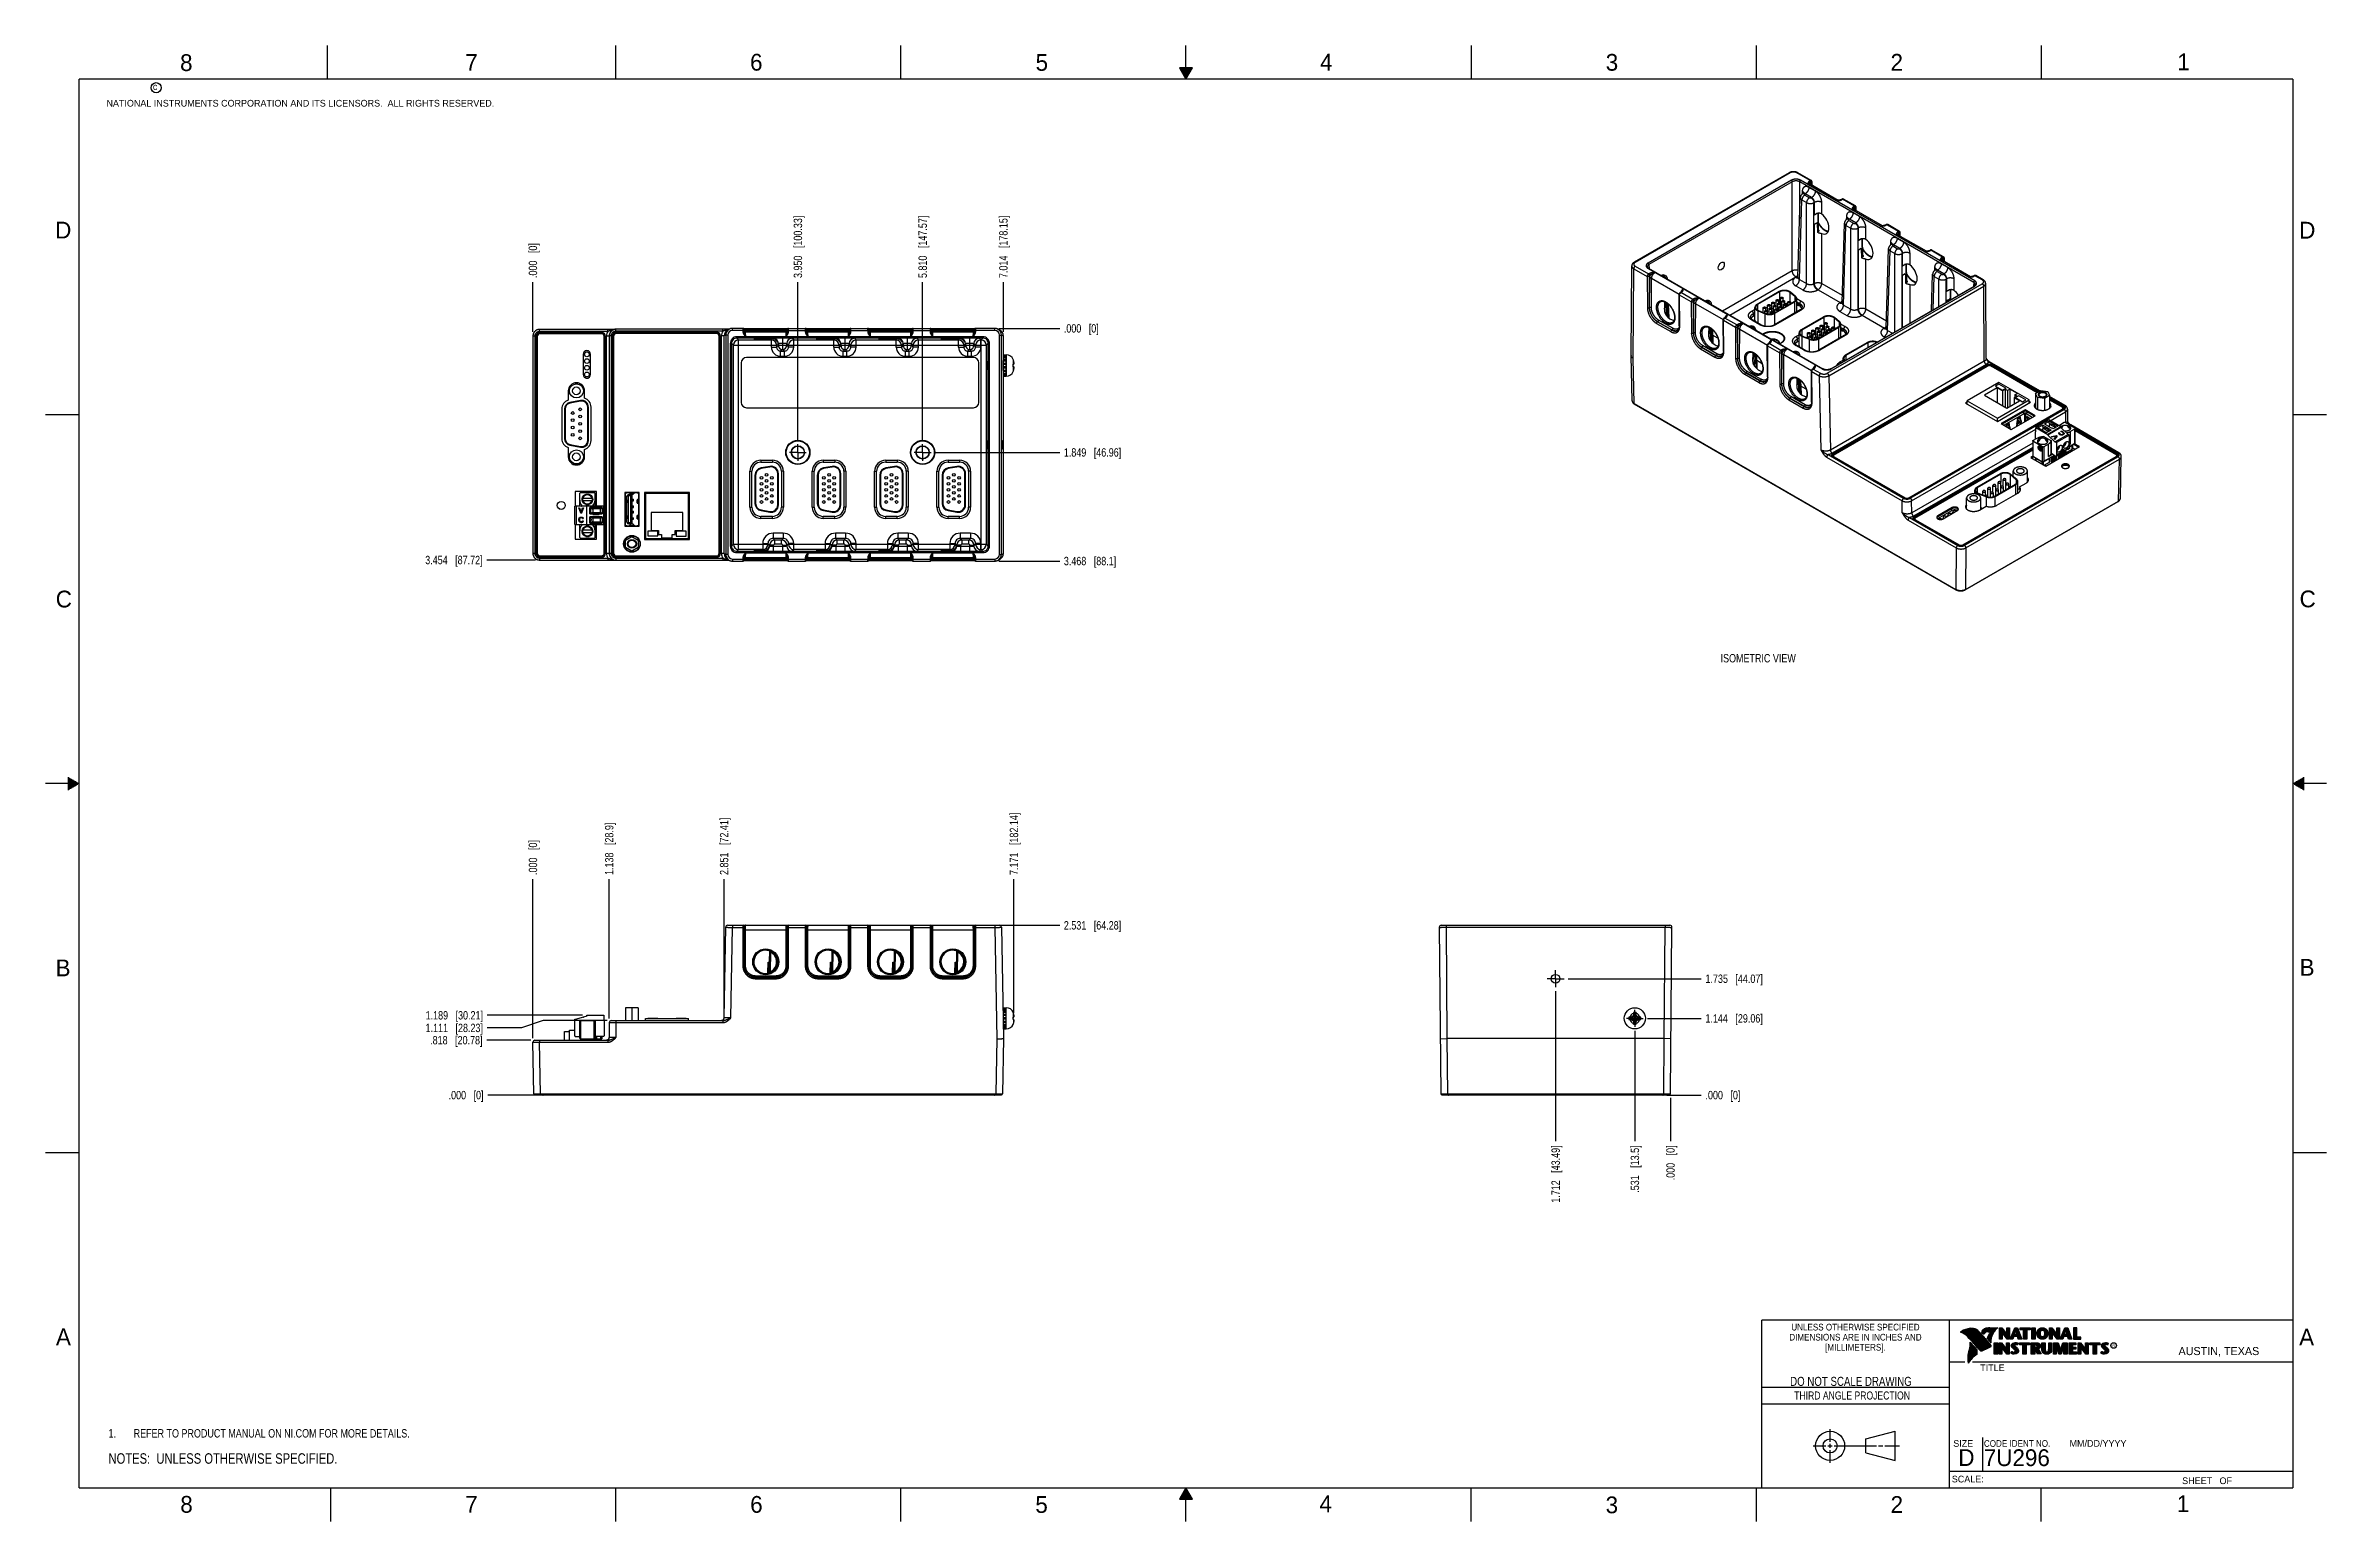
# Model space of a CAD drawing. Header units: inches. Extents: x 0 to 34, y 0 to 22.
import ezdxf

# ---------------------------------------------------------------- set-up
doc = ezdxf.new("R2010")
doc.units = ezdxf.units.IN
doc.header["$LTSCALE"] = 1.87
doc.header["$MEASUREMENT"] = 0
doc.linetypes.add('CENTER', pattern=[0.6, 0.375, -0.075, 0.075, -0.075])
doc.layers.get('0').update_dxf_attribs({"linetype": 'CONTINUOUS'})
for name, color, linetype in [('02___PRT_ALL_AXES', 7, 'CONTINUOUS'), ('DETAIL', 7, 'CONTINUOUS'), ('DIMENSIONS', 7, 'CONTINUOUS')]:
    doc.layers.add(name, color=color, linetype=linetype)
doc.styles.get("Standard").update_dxf_attribs({"font": 'txt', "width": 0.8})
doc.styles.add('TEXTSTYLE_2', font='txt')
doc.styles.add('TEXTSTYLE_3', font='txt', dxfattribs={"width": 0.9})
doc.dimstyles.new('DIMSTYLE_1', dxfattribs={"dimtxt": 0.125, "dimasz": 0.18, "dimexe": 0.18, "dimexo": 0.0625, "dimgap": 0.09, "dimtad": 0, "dimtih": 1, "dimtoh": 1, "dimdec": 3, "dimzin": 4, "dimdsep": 46, "dimtxsty": 'STANDARD', "dimblk": '_FILLED', "dimblk1": '_FILLED', "dimblk2": '_FILLED', "dimcen": 0.09, "dimadec": 0, "dimazin": 0, "dimtp": 0.01, "dimtm": 0.01, "dimtfac": 1, "dimtdec": 3, "dimtofl": 0, "dimtmove": 0, "dimatfit": 3, "dimldrblk": '_FILLED', "dimfxl": 1, "dimtolj": 1, "dimtzin": 4, "dimarcsym": 0})

msp = doc.modelspace()

# ---------------------------------------------------------------- texts
at = {"color": 2, "linetype": 'CONTINUOUS', "line_spacing_factor": 0.9}
for s, insert, char_height, width, attachment_point, style in [('8', (2.0046, 21.8713), 0.25, 0.25, 1, 'TEXTSTYLE_2'), ('7', (6.2556, 21.8743), 0.25, 0.25, 1, 'TEXTSTYLE_2'), ('6', (10.5012, 21.8772), 0.25, 0.25, 1, 'TEXTSTYLE_2'), ('5', (14.7577, 21.8747), 0.25, 0.25, 1, 'TEXTSTYLE_2'), ('4', (18.9977, 21.8777), 0.25, 0.25, 1, 'TEXTSTYLE_2'), ('3', (23.257, 21.8759), 0.25, 0.25, 1, 'TEXTSTYLE_2'), ('2', (27.5025, 21.8762), 0.25, 0.25, 1, 'TEXTSTYLE_2'), ('1', (31.7781, 21.8826), 0.25, 0.25, 1, 'TEXTSTYLE_2'), ('NATIONAL INSTRUMENTS CORPORATION AND ITS LICENSORS.  ALL RIGHTS RESERVED.', (0.9071, 21.1911), 0.1, 7.3, 1, 'TEXTSTYLE_2'), ('c', (1.599, 21.4388), 0.1, 0.1, 1, 'TEXTSTYLE_2'), ('D', (0.1424, 19.375), 0.25, 0.25, 1, 'TEXTSTYLE_2'), ('D', (33.5947, 19.3736), 0.25, 0.25, 1, 'TEXTSTYLE_2'), ('C', (0.1508, 13.8746), 0.25, 0.25, 1, 'TEXTSTYLE_2'), ('C', (33.6004, 13.8767), 0.25, 0.25, 1, 'TEXTSTYLE_2'), ('B', (0.1484, 8.3757), 0.25, 0.25, 1, 'TEXTSTYLE_2'), ('B', (33.6006, 8.3845), 0.25, 0.25, 1, 'TEXTSTYLE_2'), ('A', (0.1541, 2.8761), 0.25, 0.25, 1, 'TEXTSTYLE_2'), ('DIMENSIONS ARE IN INCHES AND', (26.9799, 2.7959), 0.1, 2.52, 2, 'TEXTSTYLE_3'), ('UNLESS OTHERWISE SPECIFIED', (26.9799, 2.9459), 0.1, 2.34, 2, 'TEXTSTYLE_3'), ('A', (33.5939, 2.8728), 0.25, 0.25, 1, 'TEXTSTYLE_2'), ('[MILLIMETERS].', (26.9799, 2.6459), 0.1, 1.26, 2, 'TEXTSTYLE_3'), ('R', (30.8076, 2.6413), 0.042, 0.041979, 1, 'TEXTSTYLE_2'), ('AUSTIN, TEXAS', (31.7957, 2.599), 0.12, 1.56, 1, 'TEXTSTYLE_2'), ('TITLE', (28.8397, 2.3397), 0.1, 0.5, 1, 'TEXTSTYLE_2'), ('SIZE', (28.4379, 1.2118), 0.1, 0.4, 1, 'TEXTSTYLE_2'), ('CODE IDENT NO.', (28.8949, 1.2115), 0.1, 1.26, 1, 'TEXTSTYLE_3'), ('MM/DD/YYYY', (30.1721, 1.2121), 0.1, 1, 1, 'TEXTSTYLE_2'), ('SCALE:', (28.4164, 0.6806), 0.1, 0.6, 1, 'TEXTSTYLE_2'), ('8', (2.0074, 0.3791), 0.25, 0.25, 1, 'TEXTSTYLE_2'), ('7', (6.2553, 0.3787), 0.25, 0.25, 1, 'TEXTSTYLE_2'), ('6', (10.5033, 0.3784), 0.25, 0.25, 1, 'TEXTSTYLE_2'), ('5', (14.754, 0.3762), 0.25, 0.25, 1, 'TEXTSTYLE_2'), ('4', (18.9884, 0.3869), 0.25, 0.25, 1, 'TEXTSTYLE_2'), ('3', (23.2555, 0.371), 0.25, 0.25, 1, 'TEXTSTYLE_2'), ('2', (27.5035, 0.3763), 0.25, 0.25, 1, 'TEXTSTYLE_2'), ('1', (31.7706, 0.389), 0.25, 0.25, 1, 'TEXTSTYLE_2'), ('SHEET   OF', (31.8499, 0.6557), 0.1, 1, 1, 'TEXTSTYLE_2')]:
    msp.add_mtext(s, dxfattribs=dict(at, insert=insert, char_height=char_height, width=width, attachment_point=attachment_point, style=style))
at = {"color": 7, "linetype": 'CONTINUOUS', "insert": (26.9127, 2.1549), "char_height": 0.135, "width": 2.16, "attachment_point": 2, "line_spacing_factor": 0.9}
msp.add_mtext('DO NOT SCALE DRAWING', dxfattribs=at)
at = {"color": 2, "linetype": 'CONTINUOUS', "insert": (26.9296, 1.9368), "char_height": 0.12, "width": 2.112, "attachment_point": 2, "line_spacing_factor": 0.9}
msp.add_mtext('THIRD ANGLE PROJECTION', dxfattribs=at)
at = {"color": 7, "linetype": 'CONTINUOUS', "char_height": 0.25, "attachment_point": 1, "line_spacing_factor": 0.9, "style": 'TEXTSTYLE_2'}
for s, insert, width in [('D  ', (28.5128, 1.0764), 0.75), ('7U296', (28.8928, 1.0745), 1.25)]:
    msp.add_mtext(s, dxfattribs=dict(at, insert=insert, width=width))
at = {"layer": 'DETAIL', "color": 2, "linetype": 'CONTINUOUS', "insert": (24.9691, 12.9302), "char_height": 0.125, "width": 1.4, "attachment_point": 1, "line_spacing_factor": 0.9}
msp.add_mtext('ISOMETRIC VIEW', dxfattribs=at)

# ---------------------------------------------------------------- blocks, each defined once
blk = doc.blocks.new('*D0')
at = {"layer": 'DIMENSIONS', "color": 2, "linetype": 'CONTINUOUS'}
blk.add_line((8.402, 7.499), (8.402, 9.573), dxfattribs=at)
at = {"layer": 'DIMENSIONS', "color": 2, "linetype": 'CONTINUOUS', "insert": (8.339, 9.636), "char_height": 0.125, "width": 1.225, "attachment_point": 1, "rotation": 90, "line_spacing_factor": 0.9}
blk.add_mtext('1.138{\\Ftxt.shx;\\W1.000000;\\H0.125000; }[28.9]', dxfattribs=at)
blk = doc.blocks.new('_FILLED')
at = {"color": 0, "linetype": 'BYBLOCK'}
blk.add_solid([(0, 0), (-1, 0.17), (-1, -0.17)], dxfattribs=at)
blk = doc.blocks.new('*D1')
at = {"layer": 'DIMENSIONS', "color": 2, "linetype": 'CONTINUOUS'}
blk.add_line((7.264, 7.205), (7.264, 9.573), dxfattribs=at)
at = {"layer": 'DIMENSIONS', "color": 2, "linetype": 'CONTINUOUS', "insert": (7.202, 9.636), "char_height": 0.125, "width": 0.825, "attachment_point": 1, "rotation": 90, "line_spacing_factor": 0.9}
blk.add_mtext('.000{\\Ftxt.shx;\\W1.000000;\\H0.125000; }[0]', dxfattribs=at)
blk = doc.blocks.new('*D2')
at = {"layer": 'DIMENSIONS', "color": 2, "linetype": 'CONTINUOUS'}
blk.add_line((10.115, 7.567), (10.115, 9.573), dxfattribs=at)
at = {"layer": 'DIMENSIONS', "color": 2, "linetype": 'CONTINUOUS', "insert": (10.052, 9.636), "char_height": 0.125, "width": 1.325, "attachment_point": 1, "rotation": 90, "line_spacing_factor": 0.9}
blk.add_mtext('2.851{\\Ftxt.shx;\\W1.000000;\\H0.125000; }[72.41]', dxfattribs=at)
blk = doc.blocks.new('*D3')
at = {"layer": 'DIMENSIONS', "color": 2, "linetype": 'CONTINUOUS'}
blk.add_line((14.435, 7.581), (14.435, 9.573), dxfattribs=at)
at = {"layer": 'DIMENSIONS', "color": 2, "linetype": 'CONTINUOUS', "insert": (14.373, 9.636), "char_height": 0.125, "width": 1.425, "attachment_point": 1, "rotation": 90, "line_spacing_factor": 0.9}
blk.add_mtext('7.171{\\Ftxt.shx;\\W1.000000;\\H0.125000; }[182.14]', dxfattribs=at)
blk = doc.blocks.new('*D4')
at = {"layer": 'DIMENSIONS', "color": 2, "linetype": 'CONTINUOUS'}
blk.add_line((7.232, 7.173), (6.576, 7.173), dxfattribs=at)
at = {"layer": 'DIMENSIONS', "color": 2, "linetype": 'CONTINUOUS', "insert": (6.513, 7.236), "char_height": 0.125, "width": 1.225, "attachment_point": 3, "line_spacing_factor": 0.9}
blk.add_mtext('.818{\\Ftxt.shx;\\W1.000000;\\H0.125000; }[20.78]', dxfattribs=at)
blk = doc.blocks.new('*D5')
at = {"layer": 'DIMENSIONS', "color": 2, "linetype": 'CONTINUOUS'}
blk.add_line((7.373, 6.355), (6.59, 6.355), dxfattribs=at)
at = {"layer": 'DIMENSIONS', "color": 2, "linetype": 'CONTINUOUS', "insert": (6.528, 6.417), "char_height": 0.125, "width": 0.825, "attachment_point": 3, "line_spacing_factor": 0.9}
blk.add_mtext('.000{\\Ftxt.shx;\\W1.000000;\\H0.125000; }[0]', dxfattribs=at)
blk = doc.blocks.new('*D6')
at = {"layer": 'DIMENSIONS', "color": 2, "linetype": 'CONTINUOUS'}
for p, q in [((7.095, 7.357), (6.582, 7.357)), ((7.415, 7.466), (7.095, 7.357)), ((8.369, 7.466), (7.415, 7.466))]:
    blk.add_line(p, q, dxfattribs=at)
at = {"layer": 'DIMENSIONS', "color": 2, "linetype": 'CONTINUOUS', "insert": (6.519, 7.419), "char_height": 0.125, "width": 1.325, "attachment_point": 3, "line_spacing_factor": 0.9}
blk.add_mtext('1.111{\\Ftxt.shx;\\W1.000000;\\H0.125000; }[28.23]', dxfattribs=at)
blk = doc.blocks.new('*D7')
at = {"layer": 'DIMENSIONS', "color": 2, "linetype": 'CONTINUOUS'}
blk.add_line((8.005, 7.544), (6.582, 7.544), dxfattribs=at)
at = {"layer": 'DIMENSIONS', "color": 2, "linetype": 'CONTINUOUS', "insert": (6.52, 7.607), "char_height": 0.125, "width": 1.325, "attachment_point": 3, "line_spacing_factor": 0.9}
blk.add_mtext('1.189{\\Ftxt.shx;\\W1.000000;\\H0.125000; }[30.21]', dxfattribs=at)
blk = doc.blocks.new('*D8')
at = {"layer": 'DIMENSIONS', "color": 2, "linetype": 'CONTINUOUS'}
blk.add_line((14.211, 8.886), (15.117, 8.886), dxfattribs=at)
at = {"layer": 'DIMENSIONS', "color": 2, "linetype": 'CONTINUOUS', "insert": (15.179, 8.948), "char_height": 0.125, "width": 1.325, "attachment_point": 1, "line_spacing_factor": 0.9}
blk.add_mtext('2.531{\\Ftxt.shx;\\W1.000000;\\H0.125000; }[64.28]', dxfattribs=at)
blk = doc.blocks.new('*D9')
at = {"layer": 'DIMENSIONS', "color": 2, "linetype": 'CONTINUOUS'}
blk.add_line((11.214, 16.123), (11.214, 18.472), dxfattribs=at)
at = {"layer": 'DIMENSIONS', "color": 2, "linetype": 'CONTINUOUS', "insert": (11.152, 18.535), "char_height": 0.125, "width": 1.425, "attachment_point": 1, "rotation": 90, "line_spacing_factor": 0.9}
blk.add_mtext('3.950{\\Ftxt.shx;\\W1.000000;\\H0.125000; }[100.33]', dxfattribs=at)
blk = doc.blocks.new('*D10')
at = {"layer": 'DIMENSIONS', "color": 2, "linetype": 'CONTINUOUS'}
blk.add_line((7.264, 17.732), (7.264, 18.472), dxfattribs=at)
at = {"layer": 'DIMENSIONS', "color": 2, "linetype": 'CONTINUOUS', "insert": (7.202, 18.535), "char_height": 0.125, "width": 0.825, "attachment_point": 1, "rotation": 90, "line_spacing_factor": 0.9}
blk.add_mtext('.000{\\Ftxt.shx;\\W1.000000;\\H0.125000; }[0]', dxfattribs=at)
blk = doc.blocks.new('*D11')
at = {"layer": 'DIMENSIONS', "color": 2, "linetype": 'CONTINUOUS'}
blk.add_line((13.074, 16.123), (13.074, 18.472), dxfattribs=at)
at = {"layer": 'DIMENSIONS', "color": 2, "linetype": 'CONTINUOUS', "insert": (13.012, 18.535), "char_height": 0.125, "width": 1.425, "attachment_point": 1, "rotation": 90, "line_spacing_factor": 0.9}
blk.add_mtext('5.810{\\Ftxt.shx;\\W1.000000;\\H0.125000; }[147.57]', dxfattribs=at)
blk = doc.blocks.new('*D12')
at = {"layer": 'DIMENSIONS', "color": 2, "linetype": 'CONTINUOUS'}
blk.add_line((14.278, 17.733), (14.278, 18.472), dxfattribs=at)
at = {"layer": 'DIMENSIONS', "color": 2, "linetype": 'CONTINUOUS', "insert": (14.215, 18.535), "char_height": 0.125, "width": 1.425, "attachment_point": 1, "rotation": 90, "line_spacing_factor": 0.9}
blk.add_mtext('7.014{\\Ftxt.shx;\\W1.000000;\\H0.125000; }[178.15]', dxfattribs=at)
blk = doc.blocks.new('*D13')
at = {"layer": 'DIMENSIONS', "color": 2, "linetype": 'CONTINUOUS'}
blk.add_line((23.879, 7.499), (24.682, 7.499), dxfattribs=at)
at = {"layer": 'DIMENSIONS', "color": 2, "linetype": 'CONTINUOUS', "insert": (24.744, 7.561), "char_height": 0.125, "width": 1.325, "attachment_point": 1, "line_spacing_factor": 0.9}
blk.add_mtext('1.144{\\Ftxt.shx;\\W1.000000;\\H0.125000; }[29.06]', dxfattribs=at)
blk = doc.blocks.new('*D14')
at = {"layer": 'DIMENSIONS', "color": 2, "linetype": 'CONTINUOUS'}
blk.add_line((24.17, 6.355), (24.682, 6.355), dxfattribs=at)
at = {"layer": 'DIMENSIONS', "color": 2, "linetype": 'CONTINUOUS', "insert": (24.744, 6.417), "char_height": 0.125, "width": 0.825, "attachment_point": 1, "line_spacing_factor": 0.9}
blk.add_mtext('.000{\\Ftxt.shx;\\W1.000000;\\H0.125000; }[0]', dxfattribs=at)
blk = doc.blocks.new('*D15')
at = {"layer": 'DIMENSIONS', "color": 2, "linetype": 'CONTINUOUS'}
blk.add_line((22.698, 8.09), (24.682, 8.09), dxfattribs=at)
at = {"layer": 'DIMENSIONS', "color": 2, "linetype": 'CONTINUOUS', "insert": (24.744, 8.152), "char_height": 0.125, "width": 1.325, "attachment_point": 1, "line_spacing_factor": 0.9}
blk.add_mtext('1.735{\\Ftxt.shx;\\W1.000000;\\H0.125000; }[44.07]', dxfattribs=at)
blk = doc.blocks.new('*D16')
at = {"layer": 'DIMENSIONS', "color": 2, "linetype": 'CONTINUOUS'}
blk.add_line((23.691, 7.311), (23.691, 5.667), dxfattribs=at)
at = {"layer": 'DIMENSIONS', "color": 2, "linetype": 'CONTINUOUS', "insert": (23.629, 5.605), "char_height": 0.125, "width": 1.125, "attachment_point": 3, "rotation": 90, "line_spacing_factor": 0.9}
blk.add_mtext('.531{\\Ftxt.shx;\\W1.000000;\\H0.125000; }[13.5]', dxfattribs=at)
blk = doc.blocks.new('*D17')
at = {"layer": 'DIMENSIONS', "color": 2, "linetype": 'CONTINUOUS'}
blk.add_line((24.223, 6.313), (24.223, 5.667), dxfattribs=at)
at = {"layer": 'DIMENSIONS', "color": 2, "linetype": 'CONTINUOUS', "insert": (24.16, 5.605), "char_height": 0.125, "width": 0.825, "attachment_point": 3, "rotation": 90, "line_spacing_factor": 0.9}
blk.add_mtext('.000{\\Ftxt.shx;\\W1.000000;\\H0.125000; }[0]', dxfattribs=at)
blk = doc.blocks.new('*D18')
at = {"layer": 'DIMENSIONS', "color": 2, "linetype": 'CONTINUOUS'}
blk.add_line((22.51, 7.902), (22.51, 5.667), dxfattribs=at)
at = {"layer": 'DIMENSIONS', "color": 2, "linetype": 'CONTINUOUS', "insert": (22.448, 5.605), "char_height": 0.125, "width": 1.325, "attachment_point": 3, "rotation": 90, "line_spacing_factor": 0.9}
blk.add_mtext('1.712{\\Ftxt.shx;\\W1.000000;\\H0.125000; }[43.49]', dxfattribs=at)
blk = doc.blocks.new('*D19')
at = {"layer": 'DIMENSIONS', "color": 2, "linetype": 'CONTINUOUS'}
blk.add_line((13.262, 15.936), (15.117, 15.936), dxfattribs=at)
at = {"layer": 'DIMENSIONS', "color": 2, "linetype": 'CONTINUOUS', "insert": (15.179, 15.998), "char_height": 0.125, "width": 1.325, "attachment_point": 1, "line_spacing_factor": 0.9}
blk.add_mtext('1.849{\\Ftxt.shx;\\W1.000000;\\H0.125000; }[46.96]', dxfattribs=at)
blk = doc.blocks.new('*D20')
at = {"layer": 'DIMENSIONS', "color": 2, "linetype": 'CONTINUOUS'}
blk.add_line((14.211, 17.785), (15.117, 17.785), dxfattribs=at)
at = {"layer": 'DIMENSIONS', "color": 2, "linetype": 'CONTINUOUS', "insert": (15.179, 17.847), "char_height": 0.125, "width": 0.825, "attachment_point": 1, "line_spacing_factor": 0.9}
blk.add_mtext('.000{\\Ftxt.shx;\\W1.000000;\\H0.125000; }[0]', dxfattribs=at)
blk = doc.blocks.new('*D21')
at = {"layer": 'DIMENSIONS', "color": 2, "linetype": 'CONTINUOUS'}
blk.add_line((14.211, 14.316), (15.117, 14.316), dxfattribs=at)
at = {"layer": 'DIMENSIONS', "color": 2, "linetype": 'CONTINUOUS', "insert": (15.179, 14.379), "char_height": 0.125, "width": 1.225, "attachment_point": 1, "line_spacing_factor": 0.9}
blk.add_mtext('3.468{\\Ftxt.shx;\\W1.000000;\\H0.125000; }[88.1]', dxfattribs=at)
blk = doc.blocks.new('*D22')
at = {"layer": 'DIMENSIONS', "color": 2, "linetype": 'CONTINUOUS'}
blk.add_line((7.302, 14.331), (6.577, 14.331), dxfattribs=at)
at = {"layer": 'DIMENSIONS', "color": 2, "linetype": 'CONTINUOUS', "insert": (6.514, 14.394), "char_height": 0.125, "width": 1.325, "attachment_point": 3, "line_spacing_factor": 0.9}
blk.add_mtext('3.454{\\Ftxt.shx;\\W1.000000;\\H0.125000; }[87.72]', dxfattribs=at)
blk = doc.blocks.new('NOTES_HEADER_BL0', base_point=(3.1215, 0.9375))
at = {"layer": 'DETAIL', "color": 2, "linetype": 'CONTINUOUS', "width": 0.8}
blk.add_text('NOTES:  UNLESS OTHERWISE SPECIFIED.', height=0.156, dxfattribs=at).set_placement((0.9375, 0.8595))
blk = doc.blocks.new('CUSTOM_NOTE_BL1', base_point=(3.675, 1.312))
at = {"layer": 'DETAIL', "color": 2, "linetype": 'CONTINUOUS', "width": 0.8}
for s, p in [('1.', (0.938, 1.25)), ('REFER TO PRODUCT MANUAL ON NI.COM FOR MORE DETAILS.', (1.312, 1.25))]:
    blk.add_text(s, height=0.125, dxfattribs=at).set_placement(p)

# ---------------------------------------------------------------- dimensions: what is measured, and where the dimension line sits
at = {"layer": 'DIMENSIONS', "color": 2, "linetype": 'CONTINUOUS'}
for feature_location, offset, dtype, origin, picture, middle in [((11.2141, 16.1232), (0, 2.3489), 1, (7.2641, 17.6697), '*D9', (11.2141, 19.2471)), ((13.0741, 16.1232), (0, 2.3489), 1, (7.2641, 16.0607), '*D11', (13.0741, 19.2471)), ((14.2777, 17.7327), (0, 0.7395), 1, (7.2641, 17.6702), '*D12', (14.2777, 19.2471)), ((7.2640553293, 17.7322005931), (0, 0.7399368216), 1, (7.2640553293, 17.6697005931), '*D10', (7.2640553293, 18.9471374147)), ((7.30155, 14.33111), (-0.725, 0), 0, (7.36405, 17.78464), '*D22', (5.55156, 14.33111)), ((13.2616, 15.9357), (1.8554, 0), 0, (14.1487, 17.7846), '*D19', (15.842, 15.9357)), ((14.2112059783, 17.7846372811), (0.905762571, 0), 0, (14.1487059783, 17.7846372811), '*D20', (15.5919685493, 17.7846372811)), ((14.2112, 14.3162), (0.9058, 0), 0, (14.1487, 17.7846), '*D21', (15.792, 14.3162)), ((14.4351, 7.5814), (0, 1.9918), 1, (7.2641, 7.5189), '*D3', (14.4351, 10.3482)), ((10.1148, 7.5674), (0, 2.0058), 1, (7.2641, 7.5049), '*D2', (10.1148, 10.2982)), ((8.4019, 7.4987), (0, 2.0745), 1, (7.2641, 7.1425), '*D0', (8.4019, 10.2482)), ((7.2640553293, 7.2050112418), (0, 2.3681456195), 1, (7.2640553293, 7.1425112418), '*D1', (7.2640553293, 10.0481568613)), ((14.2112, 8.8857), (0.9058, 0), 0, (14.1487, 6.3549), '*D8', (15.842, 8.8857)), ((22.5104, 7.9023), (0, -2.2349), 1, (24.2228, 7.9648), '*D18', (22.6448, 4.6742)), ((22.698, 8.0899), (1.9839, 0), 0, (22.6355, 6.3549), '*D15', (25.4069, 8.0899)), ((8.0047, 7.5442), (-1.4224, 0), 0, (8.0672, 6.3549), '*D7', (5.5573, 7.5442)), ((23.879, 7.4989), (0.8029, 0), 0, (24.1072, 6.3549), '*D13', (25.4069, 7.4989)), ((8.3694, 7.4662), (-1.7876, -0.1094), 0, (8.4319, 6.3549), '*D6', (5.5569, 7.3568)), ((7.2316, 7.173), (-0.6556, 0), 0, (7.4354, 6.3549), '*D4', (5.6509, 7.173)), ((23.6914, 7.3113), (0, -1.6439), 1, (24.2228, 6.3758), '*D16', (23.8034, 4.8189)), ((7.3728690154, 6.3549481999), (-0.7826809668, 0), 0, (7.4353690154, 6.3549481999), '*D5', (5.8651880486, 6.3549481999)), ((24.1696552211, 6.3549481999), (0.512260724, 0), 0, (24.1071552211, 6.3549481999), '*D14', (25.1569159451, 6.3549481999)), ((24.2227768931, 6.3133094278), (0, -0.6458612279), 1, (24.2227768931, 6.3758094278), '*D17', (24.3347952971, 4.968949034))]:
    dim = msp.add_ordinate_dim(feature_location=feature_location, offset=offset, dtype=dtype, origin=origin, dimstyle='DIMSTYLE_1', dxfattribs=at)
    dim.commit()
    dim.dimension.update_dxf_attribs({"geometry": picture, "text_midpoint": middle})

# ---------------------------------------------------------------- linework, layer by layer
at = {"color": 2, "linetype": 'CONTINUOUS'}
for p, q in [((4.2, 21.5), (4.2, 22)), ((8.5, 21.5), (8.5, 22)), ((12.75, 21.5), (12.75, 22)), ((17, 21.5), (17, 22)), ((21.25, 22), (21.25, 21.5)), ((25.5, 22), (25.5, 21.5)), ((29.75, 22), (29.75, 21.5)), ((16.902, 21.6697), (17, 21.5)), ((17.098, 21.6697), (16.902, 21.6697)), ((16.9076, 21.66), (17.0924, 21.66)), ((16.9134, 21.65), (17.0866, 21.65)), ((16.9192, 21.64), (17.0808, 21.64)), ((16.925, 21.63), (17.0751, 21.63)), ((16.9307, 21.62), (17.0693, 21.62)), ((16.9365, 21.61), (17.0635, 21.61)), ((16.9423, 21.6), (17.0578, 21.6)), ((16.9481, 21.59), (17.052, 21.59)), ((16.9538, 21.58), (17.0462, 21.58)), ((16.9596, 21.57), (17.0404, 21.57)), ((16.9654, 21.56), (17.0347, 21.56)), ((16.9712, 21.55), (17.0289, 21.55)), ((16.9769, 21.54), (17.0231, 21.54)), ((16.9827, 21.53), (17.0173, 21.53)), ((16.9885, 21.52), (17.0116, 21.52)), ((16.9942, 21.51), (17.0058, 21.51)), ((17, 21.5), (17.098, 21.6697)), ((0, 16.5), (0.5, 16.5)), ((33.5, 16.5), (34, 16.5)), ((0.5, 11), (0, 11)), ((0.3303, 11.09), (0.3441, 11.09)), ((0.3303, 11.08), (0.3614, 11.08)), ((0.3303, 11.07), (0.3788, 11.07)), ((0.3303, 11.06), (0.3961, 11.06)), ((0.3303, 11.05), (0.4134, 11.05)), ((0.3303, 11.04), (0.4307, 11.04)), ((0.3303, 11.03), (0.448, 11.03)), ((0.3303, 11.02), (0.4654, 11.02)), ((0.3303, 11.01), (0.4827, 11.01)), ((0.3303, 10.99), (0.4827, 10.99)), ((0.3303, 10.98), (0.4654, 10.98)), ((0.3303, 10.97), (0.448, 10.97)), ((0.3303, 10.96), (0.4307, 10.96)), ((0.3303, 10.95), (0.4134, 10.95)), ((0.3303, 10.94), (0.3961, 10.94)), ((0.3303, 10.93), (0.3788, 10.93)), ((0.3303, 10.92), (0.3614, 10.92)), ((0.3303, 10.91), (0.3441, 10.91)), ((34, 11), (33.5, 11)), ((33.5173, 11.01), (33.6697, 11.01)), ((33.5173, 10.99), (33.6697, 10.99)), ((33.5347, 11.02), (33.6697, 11.02)), ((33.5347, 10.98), (33.6697, 10.98)), ((33.552, 11.03), (33.6697, 11.03)), ((33.552, 10.97), (33.6697, 10.97)), ((33.5693, 11.04), (33.6697, 11.04)), ((33.5693, 10.96), (33.6697, 10.96)), ((33.5866, 11.05), (33.6697, 11.05)), ((33.5866, 10.95), (33.6697, 10.95)), ((33.6039, 11.06), (33.6697, 11.06)), ((33.6039, 10.94), (33.6697, 10.94)), ((33.6213, 11.07), (33.6697, 11.07)), ((33.6213, 10.93), (33.6697, 10.93)), ((33.6386, 11.08), (33.6697, 11.08)), ((33.6386, 10.92), (33.6697, 10.92)), ((33.6559, 11.09), (33.6697, 11.09)), ((33.6559, 10.91), (33.6697, 10.91)), ((0, 5.5), (0.5, 5.5)), ((33.5, 5.5), (34, 5.5)), ((28.556, 2.8217), (28.556, 2.8246)), ((28.5629, 2.8193), (28.5629, 2.8291)), ((28.5698, 2.8166), (28.5698, 2.8333)), ((28.5766, 2.8137), (28.5766, 2.8374)), ((28.5835, 2.8105), (28.5835, 2.8412)), ((28.5904, 2.8071), (28.5904, 2.8449)), ((28.5972, 2.8034), (28.5972, 2.8479)), ((28.6041, 2.7994), (28.6041, 2.8508)), ((28.6109, 2.7952), (28.6109, 2.8535)), ((28.6178, 2.7906), (28.6178, 2.856)), ((28.6247, 2.7856), (28.6247, 2.8584)), ((28.6315, 2.7803), (28.6315, 2.8606)), ((28.6384, 2.7747), (28.6384, 2.8626)), ((28.6453, 2.7685), (28.6453, 2.8645)), ((28.6521, 2.762), (28.6521, 2.8662)), ((28.659, 2.7548), (28.659, 2.8679)), ((28.6659, 2.7474), (28.6659, 2.8695)), ((28.6727, 2.7398), (28.6727, 2.8708)), ((28.6796, 2.7323), (28.6796, 2.8719)), ((28.6865, 2.7247), (28.6865, 2.8727)), ((28.6933, 2.717), (28.6933, 2.8732)), ((28.7002, 2.7092), (28.7002, 2.8734)), ((28.707, 2.7014), (28.707, 2.8733)), ((28.7139, 2.6936), (28.7139, 2.873)), ((28.7208, 2.6856), (28.7208, 2.8724)), ((28.7276, 2.6776), (28.7276, 2.8716)), ((28.7345, 2.6696), (28.7345, 2.8704)), ((28.7414, 2.6615), (28.7414, 2.869)), ((28.7482, 2.6533), (28.7482, 2.8677)), ((28.7551, 2.6452), (28.7551, 2.8659)), ((28.762, 2.6372), (28.762, 2.8638)), ((28.7688, 2.6293), (28.7688, 2.8611)), ((28.7757, 2.6214), (28.7757, 2.858)), ((28.7826, 2.6137), (28.7826, 2.8543)), ((28.7894, 2.606), (28.7894, 2.8501)), ((28.7963, 2.5985), (28.7963, 2.8451)), ((28.8031, 2.591), (28.8031, 2.8394)), ((28.81, 2.5836), (28.81, 2.8328)), ((28.8169, 2.5762), (28.8169, 2.8253)), ((28.8237, 2.569), (28.8237, 2.8181)), ((28.8306, 2.5618), (28.8306, 2.8109)), ((28.8375, 2.5556), (28.8375, 2.8037)), ((28.8443, 2.5505), (28.8443, 2.7965)), ((28.8512, 2.5472), (28.8512, 2.7893)), ((28.8581, 2.5466), (28.8581, 2.782)), ((28.8865, 2.792), (28.8631, 2.8194)), ((28.8649, 2.5483), (28.8649, 2.7748)), ((28.8878, 2.7979), (28.8682, 2.8209)), ((28.8718, 2.8167), (28.8718, 2.8343)), ((28.8718, 2.5513), (28.8718, 2.7675)), ((28.8786, 2.8086), (28.8786, 2.8464)), ((28.8786, 2.5541), (28.8786, 2.7602)), ((28.8855, 2.8005), (28.8855, 2.854)), ((28.8855, 2.557), (28.8855, 2.7523)), ((28.8924, 2.8003), (28.8924, 2.8594)), ((28.8924, 2.5599), (28.8924, 2.744)), ((28.8992, 2.8044), (28.8992, 2.8634)), ((28.8992, 2.5628), (28.8992, 2.7357)), ((28.9061, 2.8094), (28.9061, 2.8668)), ((28.9061, 2.5659), (28.9061, 2.7274)), ((28.913, 2.8153), (28.913, 2.8696)), ((28.9198, 2.8223), (28.9198, 2.8719)), ((28.9267, 2.8275), (28.9267, 2.8737)), ((28.9336, 2.8311), (28.9336, 2.875)), ((28.9404, 2.8335), (28.9404, 2.8759)), ((28.962, 2.7048), (28.9438, 2.7257)), ((28.9473, 2.834), (28.9473, 2.8769)), ((28.9657, 2.7079), (28.9496, 2.7264)), ((28.9542, 2.8327), (28.9542, 2.8778)), ((28.9542, 2.7212), (28.9542, 2.7362)), ((28.961, 2.8306), (28.961, 2.8785)), ((28.961, 2.7133), (28.961, 2.7519)), ((28.9679, 2.8292), (28.9679, 2.8791)), ((28.9679, 2.7053), (28.9679, 2.7699)), ((28.9747, 2.8285), (28.9747, 2.8796)), ((28.9747, 2.697), (28.9747, 2.7823)), ((28.9816, 2.828), (28.9816, 2.88)), ((28.9816, 2.689), (28.9816, 2.7889)), ((28.9844, 2.885), (29.1009, 2.8868)), ((28.9845, 2.8802), (29.0882, 2.8817)), ((28.9885, 2.8278), (28.9885, 2.8802)), ((28.9885, 2.6813), (28.9885, 2.7921)), ((28.9953, 2.8276), (28.9953, 2.8803)), ((28.9953, 2.6998), (28.9953, 2.7939)), ((29.0022, 2.8263), (29.0022, 2.8804)), ((29.0022, 2.7448), (29.0022, 2.795)), ((29.0091, 2.822), (29.0091, 2.8805)), ((29.0091, 2.7642), (29.0091, 2.7954)), ((29.0159, 2.7805), (29.0159, 2.8806)), ((29.0228, 2.7947), (29.0228, 2.8807)), ((29.0297, 2.8073), (29.0297, 2.8808)), ((29.0365, 2.8188), (29.0365, 2.881)), ((29.0434, 2.8293), (29.0434, 2.8811)), ((29.0502, 2.8389), (29.0502, 2.8812)), ((29.0571, 2.8479), (29.0571, 2.8813)), ((29.064, 2.8562), (29.064, 2.8814)), ((29.0708, 2.8641), (29.0708, 2.8815)), ((29.0777, 2.8714), (29.0777, 2.8816)), ((29.1256, 2.8852), (29.1624, 2.8852)), ((29.1256, 2.7166), (29.1256, 2.8852)), ((29.1305, 2.8804), (29.16, 2.8804)), ((29.1305, 2.7215), (29.1305, 2.8804)), ((29.1604, 2.7215), (29.1305, 2.7215)), ((29.1395, 2.7215), (29.1395, 2.8804)), ((29.1462, 2.7215), (29.1462, 2.8804)), ((29.1529, 2.7215), (29.1529, 2.8804)), ((29.1604, 2.8299), (29.1596, 2.8804)), ((29.16, 2.8804), (29.2402, 2.7746)), ((29.2438, 2.7215), (29.1604, 2.8299)), ((29.1604, 2.8299), (29.1604, 2.7215)), ((29.1624, 2.8852), (29.2354, 2.7891)), ((29.2414, 2.7166), (29.1653, 2.8156)), ((29.1653, 2.8156), (29.1653, 2.7166)), ((29.1663, 2.8222), (29.1663, 2.872)), ((29.173, 2.8135), (29.173, 2.8632)), ((29.1798, 2.8048), (29.1798, 2.8543)), ((29.1865, 2.7961), (29.1865, 2.8455)), ((29.1932, 2.7873), (29.1932, 2.8367)), ((29.1999, 2.7786), (29.1999, 2.8278)), ((29.2066, 2.7699), (29.2066, 2.819)), ((29.2133, 2.7612), (29.2133, 2.8101)), ((29.22, 2.7525), (29.22, 2.8013)), ((29.2267, 2.7437), (29.2267, 2.7924)), ((29.2334, 2.735), (29.2334, 2.7836)), ((29.2354, 2.8852), (29.2754, 2.8852)), ((29.2354, 2.7891), (29.2354, 2.8852)), ((29.2402, 2.8804), (29.2705, 2.8804)), ((29.2402, 2.7746), (29.2402, 2.8804)), ((29.2402, 2.7263), (29.2402, 2.7746)), ((29.2705, 2.7215), (29.2438, 2.7215)), ((29.2469, 2.7215), (29.2469, 2.8804)), ((29.2536, 2.7215), (29.2536, 2.8804)), ((29.2603, 2.7215), (29.2603, 2.8804)), ((29.267, 2.7215), (29.267, 2.8804)), ((29.2705, 2.8804), (29.2705, 2.7215)), ((29.2754, 2.8852), (29.2754, 2.7166)), ((29.2853, 2.7167), (29.3541, 2.8851)), ((29.2926, 2.7216), (29.3574, 2.8802)), ((29.3219, 2.7216), (29.2926, 2.7216)), ((29.3006, 2.7216), (29.3006, 2.7411)), ((29.3073, 2.7216), (29.3073, 2.7575)), ((29.314, 2.7216), (29.314, 2.774)), ((29.3207, 2.7216), (29.3207, 2.7904)), ((29.3381, 2.7618), (29.3219, 2.7216)), ((29.3414, 2.7569), (29.3252, 2.7167)), ((29.3274, 2.7353), (29.3274, 2.8068)), ((29.3341, 2.752), (29.3341, 2.8232)), ((29.3968, 2.7618), (29.3381, 2.7618)), ((29.3408, 2.7618), (29.3408, 2.8396)), ((29.3933, 2.7569), (29.3414, 2.7569)), ((29.3434, 2.7787), (29.365, 2.8486)), ((29.3918, 2.7787), (29.3434, 2.7787)), ((29.3475, 2.7921), (29.3475, 2.8561)), ((29.3475, 2.7618), (29.3475, 2.7787)), ((29.35, 2.7836), (29.3686, 2.8438)), ((29.3854, 2.7836), (29.35, 2.7836)), ((29.3541, 2.8851), (29.3967, 2.8851)), ((29.3543, 2.8139), (29.3543, 2.8725)), ((29.3543, 2.7618), (29.3543, 2.7787)), ((29.3574, 2.8802), (29.3933, 2.8802)), ((29.361, 2.8356), (29.361, 2.8802)), ((29.361, 2.7618), (29.361, 2.7787)), ((29.365, 2.8486), (29.3728, 2.8486)), ((29.3677, 2.8486), (29.3677, 2.8802)), ((29.3677, 2.7618), (29.3677, 2.7787)), ((29.3686, 2.8438), (29.3691, 2.8438)), ((29.3691, 2.8438), (29.3854, 2.7836)), ((29.3728, 2.8486), (29.3918, 2.7787)), ((29.3744, 2.8428), (29.3744, 2.8802)), ((29.3744, 2.7618), (29.3744, 2.7787)), ((29.3811, 2.8181), (29.3811, 2.8802)), ((29.3811, 2.7618), (29.3811, 2.7787)), ((29.3878, 2.7935), (29.3878, 2.8802)), ((29.3878, 2.7618), (29.3878, 2.7787)), ((29.3933, 2.8802), (29.4535, 2.7216)), ((29.4068, 2.7167), (29.3933, 2.7569)), ((29.3945, 2.7618), (29.3945, 2.877)), ((29.3967, 2.8851), (29.4606, 2.7167)), ((29.4103, 2.7216), (29.3968, 2.7618)), ((29.4012, 2.7485), (29.4012, 2.8593)), ((29.4079, 2.7286), (29.4079, 2.8416)), ((29.4535, 2.7216), (29.4103, 2.7216)), ((29.4147, 2.7216), (29.4147, 2.8239)), ((29.4214, 2.7216), (29.4214, 2.8063)), ((29.4281, 2.7216), (29.4281, 2.7886)), ((29.4348, 2.7216), (29.4348, 2.7709)), ((29.4357, 2.8851), (29.584, 2.8851)), ((29.4357, 2.8537), (29.4357, 2.8851)), ((29.4843, 2.8537), (29.4357, 2.8537)), ((29.4406, 2.8802), (29.5791, 2.8802)), ((29.4406, 2.8586), (29.4406, 2.8802)), ((29.4892, 2.8586), (29.4406, 2.8586)), ((29.4415, 2.7216), (29.4415, 2.7532)), ((29.4482, 2.8586), (29.4482, 2.8802)), ((29.4482, 2.7216), (29.4482, 2.7355)), ((29.4549, 2.8586), (29.4549, 2.8802)), ((29.4616, 2.8586), (29.4616, 2.8802)), ((29.4684, 2.8586), (29.4684, 2.8802)), ((29.4751, 2.8586), (29.4751, 2.8802)), ((29.4818, 2.8586), (29.4818, 2.8802)), ((29.4843, 2.7167), (29.4843, 2.8537)), ((29.4892, 2.8586), (29.4885, 2.8802)), ((29.4892, 2.7216), (29.4892, 2.8586)), ((29.5305, 2.7216), (29.4892, 2.7216)), ((29.4952, 2.7216), (29.4952, 2.8802)), ((29.5019, 2.7216), (29.5019, 2.8802)), ((29.5086, 2.7216), (29.5086, 2.8802)), ((29.5153, 2.7216), (29.5153, 2.8802)), ((29.522, 2.7216), (29.522, 2.8802)), ((29.5305, 2.8586), (29.5288, 2.8802)), ((29.5791, 2.8586), (29.5305, 2.8586)), ((29.5305, 2.8586), (29.5305, 2.7216)), ((29.584, 2.8537), (29.5354, 2.8537)), ((29.5354, 2.8537), (29.5354, 2.7167)), ((29.5355, 2.8586), (29.5355, 2.8802)), ((29.5422, 2.8586), (29.5422, 2.8802)), ((29.5489, 2.8586), (29.5489, 2.8802)), ((29.5556, 2.8586), (29.5556, 2.8802)), ((29.5623, 2.8586), (29.5623, 2.8802)), ((29.569, 2.8586), (29.569, 2.8802)), ((29.5757, 2.8586), (29.5757, 2.8802)), ((29.5791, 2.8802), (29.5791, 2.8586)), ((29.584, 2.8851), (29.584, 2.8537)), ((29.6099, 2.8851), (29.6607, 2.8851)), ((29.6099, 2.7167), (29.6099, 2.8851)), ((29.6148, 2.8802), (29.6558, 2.8802)), ((29.6148, 2.7216), (29.6148, 2.8802)), ((29.6558, 2.7216), (29.6148, 2.7216)), ((29.6227, 2.7216), (29.6227, 2.8802)), ((29.6294, 2.7216), (29.6294, 2.8802)), ((29.6361, 2.7216), (29.6361, 2.8802)), ((29.6429, 2.7216), (29.6429, 2.8802)), ((29.6496, 2.7216), (29.6496, 2.8802)), ((29.6558, 2.8802), (29.6558, 2.7216)), ((29.6607, 2.8851), (29.6607, 2.7167)), ((29.6844, 2.806), (29.6846, 2.8095)), ((29.6844, 2.8025), (29.6844, 2.806)), ((29.6844, 2.7989), (29.6844, 2.8025)), ((29.6847, 2.7953), (29.6844, 2.7989)), ((29.6846, 2.8095), (29.6849, 2.813)), ((29.685, 2.7918), (29.6847, 2.7953)), ((29.6849, 2.813), (29.6853, 2.8165)), ((29.6854, 2.7882), (29.685, 2.7918)), ((29.6853, 2.8165), (29.6858, 2.8198)), ((29.686, 2.7847), (29.6854, 2.7882)), ((29.6858, 2.8198), (29.6865, 2.8232)), ((29.6866, 2.7812), (29.686, 2.7847)), ((29.6865, 2.8232), (29.6872, 2.8264)), ((29.6874, 2.7778), (29.6866, 2.7812)), ((29.6872, 2.8264), (29.6881, 2.8296)), ((29.6883, 2.7744), (29.6874, 2.7778)), ((29.6881, 2.8296), (29.6891, 2.8327)), ((29.6893, 2.7711), (29.6883, 2.7744)), ((29.6891, 2.8327), (29.6903, 2.8357)), ((29.6892, 2.8025), (29.6893, 2.8059)), ((29.6893, 2.7991), (29.6892, 2.8025)), ((29.6893, 2.8059), (29.6894, 2.8092)), ((29.6895, 2.7957), (29.6893, 2.7991)), ((29.6904, 2.7679), (29.6893, 2.7711)), ((29.6894, 2.8092), (29.6897, 2.8125)), ((29.6898, 2.7923), (29.6895, 2.7957)), ((29.6897, 2.8125), (29.6901, 2.8158)), ((29.6903, 2.7889), (29.6898, 2.7923)), ((29.6901, 2.8158), (29.6906, 2.819)), ((29.6903, 2.8357), (29.6915, 2.8386)), ((29.6908, 2.7855), (29.6903, 2.7889)), ((29.6915, 2.7647), (29.6904, 2.7679)), ((29.6906, 2.819), (29.6912, 2.8221)), ((29.6914, 2.7822), (29.6908, 2.7855)), ((29.6912, 2.8221), (29.692, 2.8252)), ((29.6922, 2.7789), (29.6914, 2.7822)), ((29.6915, 2.8386), (29.6929, 2.8415)), ((29.6928, 2.7617), (29.6915, 2.7647)), ((29.692, 2.8252), (29.6928, 2.8282)), ((29.693, 2.7757), (29.6922, 2.7789)), ((29.6928, 2.8282), (29.6938, 2.8311)), ((29.6942, 2.7587), (29.6928, 2.7617)), ((29.6929, 2.8415), (29.6944, 2.8443)), ((29.6939, 2.7726), (29.693, 2.7757)), ((29.6938, 2.8311), (29.6948, 2.8339)), ((29.695, 2.7695), (29.6939, 2.7726)), ((29.6957, 2.7558), (29.6942, 2.7587)), ((29.6944, 2.8443), (29.696, 2.847)), ((29.6948, 2.8339), (29.696, 2.8366)), ((29.695, 2.7695), (29.6948, 2.8339)), ((29.6961, 2.7666), (29.695, 2.7695)), ((29.6973, 2.753), (29.6957, 2.7558)), ((29.696, 2.847), (29.6977, 2.8497)), ((29.696, 2.8366), (29.6972, 2.8393)), ((29.6973, 2.7637), (29.6961, 2.7666)), ((29.6972, 2.8393), (29.6986, 2.8419)), ((29.6986, 2.7608), (29.6973, 2.7637)), ((29.699, 2.7502), (29.6973, 2.753)), ((29.6977, 2.8497), (29.6995, 2.8523)), ((29.6986, 2.8419), (29.7001, 2.8445)), ((29.7, 2.7581), (29.6986, 2.7608)), ((29.7008, 2.7475), (29.699, 2.7502)), ((29.6995, 2.8523), (29.7015, 2.8549)), ((29.7015, 2.7555), (29.7, 2.7581)), ((29.7001, 2.8445), (29.7017, 2.847)), ((29.7028, 2.745), (29.7008, 2.7475)), ((29.7015, 2.8549), (29.7035, 2.8574)), ((29.7015, 2.7555), (29.7017, 2.847)), ((29.7031, 2.7529), (29.7015, 2.7555)), ((29.7017, 2.847), (29.7035, 2.8495)), ((29.7048, 2.7425), (29.7028, 2.745)), ((29.7048, 2.7504), (29.7031, 2.7529)), ((29.7035, 2.8574), (29.7057, 2.8599)), ((29.7035, 2.8495), (29.7053, 2.8519)), ((29.7066, 2.7479), (29.7048, 2.7504)), ((29.7069, 2.7401), (29.7048, 2.7425)), ((29.7053, 2.8519), (29.7073, 2.8543)), ((29.7057, 2.8599), (29.708, 2.8623)), ((29.7085, 2.7456), (29.7066, 2.7479)), ((29.7091, 2.7377), (29.7069, 2.7401)), ((29.7073, 2.8543), (29.7093, 2.8566)), ((29.708, 2.8623), (29.7103, 2.8646)), ((29.7085, 2.7456), (29.7093, 2.8566)), ((29.7105, 2.7434), (29.7085, 2.7456)), ((29.7114, 2.7355), (29.7091, 2.7377)), ((29.7093, 2.8566), (29.7115, 2.8589)), ((29.7103, 2.8646), (29.7128, 2.8668)), ((29.7125, 2.7412), (29.7105, 2.7434)), ((29.7138, 2.7334), (29.7114, 2.7355)), ((29.7115, 2.8589), (29.7137, 2.861)), ((29.7147, 2.7391), (29.7125, 2.7412)), ((29.7128, 2.8668), (29.7152, 2.8689)), ((29.7137, 2.861), (29.716, 2.8631)), ((29.7162, 2.7314), (29.7138, 2.7334)), ((29.7147, 2.7391), (29.716, 2.8631)), ((29.7169, 2.7371), (29.7147, 2.7391)), ((29.7152, 2.8689), (29.7178, 2.8709)), ((29.716, 2.8631), (29.7183, 2.8651)), ((29.7188, 2.7295), (29.7162, 2.7314)), ((29.7192, 2.7353), (29.7169, 2.7371)), ((29.7178, 2.8709), (29.7204, 2.8727)), ((29.7183, 2.8651), (29.7207, 2.867)), ((29.7214, 2.7277), (29.7188, 2.7295)), ((29.7216, 2.7335), (29.7192, 2.7353)), ((29.7204, 2.8727), (29.723, 2.8745)), ((29.7207, 2.867), (29.7231, 2.8687)), ((29.7241, 2.726), (29.7214, 2.7277)), ((29.7216, 2.7335), (29.7231, 2.8687)), ((29.7241, 2.7318), (29.7216, 2.7335)), ((29.723, 2.8745), (29.7257, 2.8761)), ((29.7231, 2.8687), (29.7256, 2.8703)), ((29.7266, 2.7302), (29.7241, 2.7318)), ((29.7269, 2.7244), (29.7241, 2.726)), ((29.7256, 2.8703), (29.7281, 2.8718)), ((29.7257, 2.8761), (29.7285, 2.8776)), ((29.7292, 2.7288), (29.7266, 2.7302)), ((29.7299, 2.723), (29.7269, 2.7244)), ((29.7281, 2.8718), (29.7307, 2.8732)), ((29.7292, 2.7288), (29.7281, 2.8718)), ((29.7285, 2.8776), (29.7313, 2.8789)), ((29.7319, 2.7274), (29.7292, 2.7288)), ((29.7329, 2.7217), (29.7299, 2.723)), ((29.7307, 2.8732), (29.7333, 2.8745)), ((29.7313, 2.8789), (29.7342, 2.8802)), ((29.7313, 2.8045), (29.7314, 2.8068)), ((29.7313, 2.8022), (29.7313, 2.8045)), ((29.7313, 2.7999), (29.7313, 2.8022)), ((29.7314, 2.7975), (29.7313, 2.7999)), ((29.7314, 2.8068), (29.7315, 2.8091)), ((29.7315, 2.7952), (29.7314, 2.7975)), ((29.7315, 2.8091), (29.7316, 2.8113)), ((29.7316, 2.7929), (29.7315, 2.7952)), ((29.7316, 2.8113), (29.7318, 2.8135)), ((29.7318, 2.7906), (29.7316, 2.7929)), ((29.7318, 2.8135), (29.732, 2.8157)), ((29.732, 2.7883), (29.7318, 2.7906)), ((29.7347, 2.7262), (29.7319, 2.7274)), ((29.732, 2.8157), (29.7323, 2.8178)), ((29.7323, 2.7861), (29.732, 2.7883)), ((29.7323, 2.8178), (29.7325, 2.8198)), ((29.7326, 2.7839), (29.7323, 2.7861)), ((29.7325, 2.8198), (29.7328, 2.8218)), ((29.7329, 2.7818), (29.7326, 2.7839)), ((29.7328, 2.8218), (29.7332, 2.8237)), ((29.7333, 2.7798), (29.7329, 2.7818)), ((29.736, 2.7205), (29.7329, 2.7217)), ((29.7332, 2.8237), (29.7336, 2.8256)), ((29.7333, 2.8745), (29.736, 2.8757)), ((29.7337, 2.7778), (29.7333, 2.7798)), ((29.7336, 2.8256), (29.734, 2.8274)), ((29.7342, 2.7758), (29.7337, 2.7778)), ((29.734, 2.8274), (29.7345, 2.8291)), ((29.7342, 2.8802), (29.7371, 2.8814)), ((29.7347, 2.7739), (29.7342, 2.7758)), ((29.7345, 2.8291), (29.735, 2.8309)), ((29.7352, 2.7721), (29.7347, 2.7739)), ((29.7347, 2.7262), (29.7351, 2.7723)), ((29.7376, 2.7251), (29.7347, 2.7262)), ((29.735, 2.8309), (29.7356, 2.8326)), ((29.7358, 2.7703), (29.7352, 2.7721)), ((29.7356, 2.8326), (29.7362, 2.8343)), ((29.7357, 2.8328), (29.736, 2.8757)), ((29.7364, 2.7686), (29.7358, 2.7703)), ((29.736, 2.8757), (29.7388, 2.8768)), ((29.7392, 2.7194), (29.736, 2.7205)), ((29.7362, 2.8343), (29.7369, 2.8359)), ((29.7362, 2.8045), (29.7363, 2.8067)), ((29.7362, 2.8022), (29.7362, 2.8045)), ((29.7362, 2.8), (29.7362, 2.8022)), ((29.7363, 2.7977), (29.7362, 2.8)), ((29.7363, 2.8067), (29.7364, 2.8088)), ((29.7364, 2.7955), (29.7363, 2.7977)), ((29.7364, 2.8088), (29.7365, 2.811)), ((29.7365, 2.7932), (29.7364, 2.7955)), ((29.7371, 2.7669), (29.7364, 2.7686)), ((29.7365, 2.811), (29.7367, 2.8131)), ((29.7367, 2.791), (29.7365, 2.7932)), ((29.7367, 2.8131), (29.7369, 2.8152)), ((29.7369, 2.7888), (29.7367, 2.791)), ((29.7369, 2.8359), (29.7376, 2.8375)), ((29.7369, 2.8152), (29.7371, 2.8171)), ((29.7371, 2.7867), (29.7369, 2.7888)), ((29.7371, 2.8814), (29.7402, 2.8824)), ((29.7371, 2.8171), (29.7374, 2.8191)), ((29.7374, 2.7846), (29.7371, 2.7867)), ((29.7378, 2.7652), (29.7371, 2.7669)), ((29.7374, 2.8191), (29.7377, 2.8209)), ((29.7377, 2.7826), (29.7374, 2.7846)), ((29.7376, 2.8375), (29.7384, 2.8391)), ((29.7406, 2.7241), (29.7376, 2.7251)), ((29.7377, 2.8209), (29.738, 2.8228)), ((29.7381, 2.7807), (29.7377, 2.7826)), ((29.7385, 2.7636), (29.7378, 2.7652)), ((29.738, 2.8228), (29.7384, 2.8245)), ((29.7385, 2.7788), (29.7381, 2.7807)), ((29.7384, 2.8391), (29.7392, 2.8407)), ((29.7384, 2.8245), (29.7388, 2.8262)), ((29.7389, 2.777), (29.7385, 2.7788)), ((29.7393, 2.762), (29.7385, 2.7636)), ((29.7388, 2.8768), (29.7417, 2.8778)), ((29.7388, 2.8262), (29.7392, 2.8278)), ((29.7394, 2.7752), (29.7389, 2.777)), ((29.7392, 2.8407), (29.7401, 2.8422)), ((29.7392, 2.8278), (29.7397, 2.8294)), ((29.7402, 2.7605), (29.7393, 2.762)), ((29.7399, 2.7735), (29.7394, 2.7752)), ((29.7397, 2.8294), (29.7402, 2.831)), ((29.7404, 2.7719), (29.7399, 2.7735)), ((29.7401, 2.8422), (29.741, 2.8437)), ((29.7402, 2.8824), (29.7433, 2.8833)), ((29.7402, 2.831), (29.7408, 2.8325)), ((29.7411, 2.759), (29.7402, 2.7605)), ((29.741, 2.7703), (29.7404, 2.7719)), ((29.7438, 2.7232), (29.7406, 2.7241)), ((29.7408, 2.8325), (29.7414, 2.834)), ((29.741, 2.8437), (29.742, 2.8451)), ((29.7416, 2.7687), (29.741, 2.7703)), ((29.7421, 2.7576), (29.7411, 2.759)), ((29.7414, 2.834), (29.742, 2.8355)), ((29.7422, 2.7672), (29.7416, 2.7687)), ((29.7417, 2.8778), (29.7446, 2.8786)), ((29.7421, 2.8451), (29.7417, 2.8778)), ((29.742, 2.8451), (29.7431, 2.8464)), ((29.742, 2.8355), (29.7427, 2.8369)), ((29.7432, 2.7563), (29.7421, 2.7576)), ((29.7429, 2.7658), (29.7422, 2.7672)), ((29.7427, 2.8369), (29.7435, 2.8383)), ((29.7436, 2.7644), (29.7429, 2.7658)), ((29.7431, 2.8464), (29.7442, 2.8477)), ((29.7435, 2.7232), (29.7431, 2.7563)), ((29.7443, 2.7549), (29.7432, 2.7563)), ((29.7433, 2.8833), (29.7465, 2.8842)), ((29.7435, 2.8383), (29.7442, 2.8396)), ((29.7444, 2.763), (29.7436, 2.7644)), ((29.747, 2.7224), (29.7438, 2.7232)), ((29.7442, 2.8477), (29.7454, 2.8489)), ((29.7442, 2.8396), (29.7451, 2.8409)), ((29.7455, 2.7537), (29.7443, 2.7549)), ((29.7452, 2.7617), (29.7444, 2.763)), ((29.7446, 2.8786), (29.7476, 2.8794)), ((29.7451, 2.8409), (29.7459, 2.8421)), ((29.7461, 2.7605), (29.7452, 2.7617)), ((29.7454, 2.8489), (29.7467, 2.85)), ((29.7467, 2.7525), (29.7455, 2.7537)), ((29.7459, 2.8421), (29.7469, 2.8433)), ((29.747, 2.7593), (29.7461, 2.7605)), ((29.7465, 2.8842), (29.7497, 2.8849)), ((29.7467, 2.85), (29.748, 2.851)), ((29.748, 2.7514), (29.7467, 2.7525)), ((29.7469, 2.8433), (29.7478, 2.8444)), ((29.7479, 2.7582), (29.747, 2.7593)), ((29.7503, 2.7217), (29.747, 2.7224)), ((29.7476, 2.8794), (29.7507, 2.8801)), ((29.7478, 2.8444), (29.7488, 2.8454)), ((29.7489, 2.7571), (29.7479, 2.7582)), ((29.748, 2.851), (29.7493, 2.852)), ((29.7493, 2.7504), (29.748, 2.7514)), ((29.7488, 2.8454), (29.7498, 2.8463)), ((29.75, 2.7561), (29.7489, 2.7571)), ((29.7493, 2.852), (29.7507, 2.8529)), ((29.7508, 2.7494), (29.7493, 2.7504)), ((29.7497, 2.8849), (29.753, 2.8855)), ((29.7498, 2.8463), (29.7509, 2.8471)), ((29.7511, 2.7552), (29.75, 2.7561)), ((29.7502, 2.8526), (29.7502, 2.88)), ((29.7502, 2.7218), (29.7502, 2.7498)), ((29.7537, 2.7212), (29.7503, 2.7217)), ((29.7507, 2.8801), (29.7538, 2.8807)), ((29.7507, 2.8529), (29.7521, 2.8537)), ((29.7522, 2.7485), (29.7508, 2.7494)), ((29.7509, 2.8471), (29.752, 2.8479)), ((29.7522, 2.7543), (29.7511, 2.7552)), ((29.752, 2.8479), (29.7532, 2.8487)), ((29.7521, 2.8537), (29.7536, 2.8544)), ((29.7534, 2.7535), (29.7522, 2.7543)), ((29.7538, 2.7477), (29.7522, 2.7485)), ((29.753, 2.8855), (29.7563, 2.886)), ((29.7532, 2.8487), (29.7544, 2.8493)), ((29.7546, 2.7528), (29.7534, 2.7535)), ((29.7536, 2.8544), (29.7551, 2.855)), ((29.7571, 2.7208), (29.7537, 2.7212)), ((29.7538, 2.8807), (29.7569, 2.8811)), ((29.7553, 2.7471), (29.7538, 2.7477)), ((29.7544, 2.8493), (29.7556, 2.8499)), ((29.7559, 2.7522), (29.7546, 2.7528)), ((29.7551, 2.855), (29.7566, 2.8556)), ((29.7569, 2.7465), (29.7553, 2.7471)), ((29.7556, 2.8499), (29.7569, 2.8504)), ((29.7571, 2.7516), (29.7559, 2.7522)), ((29.7563, 2.886), (29.7597, 2.8863)), ((29.7566, 2.8556), (29.7582, 2.856)), ((29.7569, 2.8811), (29.7601, 2.8814)), ((29.7569, 2.8504), (29.7582, 2.8509)), ((29.7586, 2.746), (29.7569, 2.7465)), ((29.757, 2.8556), (29.757, 2.8811)), ((29.757, 2.7208), (29.757, 2.7465)), ((29.7585, 2.7511), (29.7571, 2.7516)), ((29.7605, 2.7205), (29.7571, 2.7208)), ((29.7582, 2.856), (29.7599, 2.8564)), ((29.7582, 2.8509), (29.7595, 2.8513)), ((29.7598, 2.7507), (29.7585, 2.7511)), ((29.7603, 2.7456), (29.7586, 2.746)), ((29.7595, 2.8513), (29.7609, 2.8517)), ((29.7597, 2.8863), (29.763, 2.8865)), ((29.7612, 2.7504), (29.7598, 2.7507)), ((29.7599, 2.8564), (29.7615, 2.8567)), ((29.7601, 2.8814), (29.7633, 2.8816)), ((29.762, 2.7453), (29.7603, 2.7456)), ((29.7639, 2.7203), (29.7605, 2.7205)), ((29.7609, 2.8517), (29.7623, 2.8519)), ((29.7626, 2.7501), (29.7612, 2.7504)), ((29.7615, 2.8567), (29.7632, 2.857)), ((29.7637, 2.7451), (29.762, 2.7453)), ((29.7623, 2.8519), (29.7637, 2.8521)), ((29.764, 2.75), (29.7626, 2.7501)), ((29.763, 2.8865), (29.7664, 2.8866)), ((29.7632, 2.857), (29.7649, 2.8571)), ((29.7633, 2.8816), (29.7665, 2.8817)), ((29.7637, 2.857), (29.7637, 2.8817)), ((29.7637, 2.8521), (29.7651, 2.8522)), ((29.7654, 2.745), (29.7637, 2.7451)), ((29.7637, 2.7203), (29.7637, 2.7451)), ((29.7673, 2.7203), (29.7639, 2.7203)), ((29.7655, 2.7499), (29.764, 2.75)), ((29.7649, 2.8571), (29.7667, 2.8571)), ((29.7651, 2.8522), (29.7666, 2.8522)), ((29.7672, 2.7451), (29.7654, 2.745)), ((29.767, 2.7499), (29.7655, 2.7499)), ((29.7664, 2.8866), (29.7698, 2.8866)), ((29.7665, 2.8817), (29.7696, 2.8817)), ((29.7666, 2.8522), (29.768, 2.8522)), ((29.7667, 2.8571), (29.7684, 2.857)), ((29.7684, 2.75), (29.767, 2.7499)), ((29.7689, 2.7452), (29.7672, 2.7451)), ((29.7707, 2.7203), (29.7673, 2.7203)), ((29.768, 2.8522), (29.7695, 2.852)), ((29.7684, 2.857), (29.7701, 2.8569)), ((29.7699, 2.7502), (29.7684, 2.75)), ((29.7707, 2.7454), (29.7689, 2.7452)), ((29.7695, 2.852), (29.771, 2.8518)), ((29.7696, 2.8817), (29.7728, 2.8815)), ((29.7698, 2.8866), (29.7732, 2.8864)), ((29.7714, 2.7505), (29.7699, 2.7502)), ((29.7701, 2.8569), (29.7718, 2.8566)), ((29.7704, 2.7203), (29.7708, 2.7454)), ((29.7724, 2.7457), (29.7707, 2.7454)), ((29.774, 2.7205), (29.7707, 2.7203)), ((29.771, 2.8518), (29.7724, 2.8515)), ((29.7729, 2.7508), (29.7714, 2.7505)), ((29.7718, 2.8566), (29.7735, 2.8563)), ((29.7724, 2.8565), (29.7728, 2.8815)), ((29.7724, 2.8515), (29.7738, 2.8511)), ((29.7741, 2.7461), (29.7724, 2.7457)), ((29.7728, 2.8815), (29.776, 2.8812)), ((29.7743, 2.7512), (29.7729, 2.7508)), ((29.7732, 2.8864), (29.7765, 2.8861)), ((29.7735, 2.8563), (29.7751, 2.8558)), ((29.7738, 2.8511), (29.7752, 2.8507)), ((29.7773, 2.7208), (29.774, 2.7205)), ((29.7757, 2.7466), (29.7741, 2.7461)), ((29.7757, 2.7517), (29.7743, 2.7512)), ((29.7751, 2.8558), (29.7767, 2.8554)), ((29.7752, 2.8507), (29.7766, 2.8502)), ((29.7771, 2.7522), (29.7757, 2.7517)), ((29.7774, 2.7471), (29.7757, 2.7466)), ((29.776, 2.8812), (29.7791, 2.8808)), ((29.7765, 2.8861), (29.7798, 2.8856)), ((29.7766, 2.8502), (29.7779, 2.8497)), ((29.7767, 2.8554), (29.7783, 2.8548)), ((29.7784, 2.7528), (29.7771, 2.7522)), ((29.7771, 2.7208), (29.7774, 2.7471)), ((29.7805, 2.7212), (29.7773, 2.7208)), ((29.779, 2.7477), (29.7774, 2.7471)), ((29.7779, 2.8497), (29.7791, 2.8491)), ((29.7783, 2.8548), (29.7798, 2.8542)), ((29.7796, 2.7534), (29.7784, 2.7528)), ((29.7788, 2.8546), (29.7791, 2.8808)), ((29.7805, 2.7484), (29.779, 2.7477)), ((29.7791, 2.8808), (29.7822, 2.8803)), ((29.7791, 2.8491), (29.7803, 2.8485)), ((29.7808, 2.7541), (29.7796, 2.7534)), ((29.7798, 2.8856), (29.7831, 2.885)), ((29.7798, 2.8542), (29.7813, 2.8535)), ((29.7803, 2.8485), (29.7814, 2.8478)), ((29.782, 2.7491), (29.7805, 2.7484)), ((29.7837, 2.7218), (29.7805, 2.7212)), ((29.7819, 2.7549), (29.7808, 2.7541)), ((29.7813, 2.8535), (29.7827, 2.8527)), ((29.7814, 2.8478), (29.7825, 2.847)), ((29.783, 2.7557), (29.7819, 2.7549)), ((29.7834, 2.75), (29.782, 2.7491)), ((29.7822, 2.8803), (29.7853, 2.8796)), ((29.7825, 2.847), (29.7835, 2.8462)), ((29.7827, 2.8527), (29.7841, 2.8519)), ((29.784, 2.7565), (29.783, 2.7557)), ((29.7831, 2.885), (29.7864, 2.8843)), ((29.7848, 2.7509), (29.7834, 2.75)), ((29.7835, 2.8462), (29.7845, 2.8454)), ((29.7868, 2.7224), (29.7837, 2.7218)), ((29.7838, 2.7218), (29.7841, 2.7504)), ((29.785, 2.7575), (29.784, 2.7565)), ((29.7841, 2.8519), (29.7854, 2.851)), ((29.7845, 2.8454), (29.7854, 2.8445)), ((29.7861, 2.7519), (29.7848, 2.7509)), ((29.785, 2.8512), (29.7853, 2.8796)), ((29.7859, 2.7585), (29.785, 2.7575)), ((29.7853, 2.8796), (29.7883, 2.8788)), ((29.7854, 2.851), (29.7866, 2.85)), ((29.7854, 2.8445), (29.7863, 2.8436)), ((29.7867, 2.7595), (29.7859, 2.7585)), ((29.7873, 2.7529), (29.7861, 2.7519)), ((29.7863, 2.8436), (29.7871, 2.8426)), ((29.7864, 2.8843), (29.7896, 2.8835)), ((29.7866, 2.85), (29.7878, 2.849)), ((29.7876, 2.7607), (29.7867, 2.7595)), ((29.7899, 2.7232), (29.7868, 2.7224)), ((29.7871, 2.8426), (29.7879, 2.8416)), ((29.7885, 2.7541), (29.7873, 2.7529)), ((29.7884, 2.7619), (29.7876, 2.7607)), ((29.7878, 2.849), (29.7889, 2.848)), ((29.7879, 2.8416), (29.7887, 2.8405)), ((29.7883, 2.8788), (29.7913, 2.8779)), ((29.7891, 2.7632), (29.7884, 2.7619)), ((29.7896, 2.7553), (29.7885, 2.7541)), ((29.7887, 2.8405), (29.7894, 2.8394)), ((29.7889, 2.848), (29.79, 2.8469)), ((29.7898, 2.7645), (29.7891, 2.7632)), ((29.7894, 2.8394), (29.79, 2.8382)), ((29.7896, 2.8835), (29.7928, 2.8826)), ((29.7906, 2.7566), (29.7896, 2.7553)), ((29.7905, 2.766), (29.7898, 2.7645)), ((29.7929, 2.7241), (29.7899, 2.7232)), ((29.79, 2.8469), (29.791, 2.8457)), ((29.79, 2.8382), (29.7907, 2.8369)), ((29.7912, 2.7674), (29.7905, 2.766)), ((29.7916, 2.7579), (29.7906, 2.7566)), ((29.7907, 2.8369), (29.7913, 2.8355)), ((29.791, 2.8457), (29.7919, 2.8445)), ((29.7918, 2.769), (29.7912, 2.7674)), ((29.7913, 2.8779), (29.7942, 2.8769)), ((29.7917, 2.8448), (29.7913, 2.8779)), ((29.7913, 2.8355), (29.7919, 2.8341)), ((29.7925, 2.7593), (29.7916, 2.7579)), ((29.7924, 2.7705), (29.7918, 2.769)), ((29.7919, 2.8445), (29.7928, 2.8432)), ((29.7919, 2.8341), (29.7924, 2.8325)), ((29.7924, 2.8325), (29.793, 2.8309)), ((29.793, 2.7721), (29.7924, 2.7705)), ((29.7934, 2.7608), (29.7925, 2.7593)), ((29.7929, 2.7241), (29.7926, 2.7594)), ((29.7928, 2.8826), (29.7959, 2.8815)), ((29.7928, 2.8432), (29.7936, 2.8418)), ((29.7959, 2.7252), (29.7929, 2.7241)), ((29.793, 2.8309), (29.7935, 2.8292)), ((29.7935, 2.7738), (29.793, 2.7721)), ((29.7942, 2.7623), (29.7934, 2.7608)), ((29.7935, 2.8292), (29.7941, 2.8274)), ((29.794, 2.7755), (29.7935, 2.7738)), ((29.7936, 2.8418), (29.7944, 2.8404)), ((29.7945, 2.7773), (29.794, 2.7755)), ((29.7941, 2.8274), (29.7945, 2.8256)), ((29.7942, 2.8769), (29.7971, 2.8758)), ((29.795, 2.7639), (29.7942, 2.7623)), ((29.7944, 2.8404), (29.7951, 2.839)), ((29.7945, 2.8256), (29.795, 2.8236)), ((29.795, 2.7791), (29.7945, 2.7773)), ((29.7976, 2.7206), (29.7945, 2.7195)), ((29.795, 2.8236), (29.7954, 2.8217)), ((29.7954, 2.781), (29.795, 2.7791)), ((29.7957, 2.7655), (29.795, 2.7639)), ((29.7951, 2.839), (29.7958, 2.8374)), ((29.7954, 2.8217), (29.7958, 2.8196)), ((29.7958, 2.7829), (29.7954, 2.781)), ((29.7963, 2.7672), (29.7957, 2.7655)), ((29.7958, 2.8374), (29.7964, 2.8359)), ((29.7958, 2.8196), (29.7961, 2.8175)), ((29.7961, 2.7849), (29.7958, 2.7829)), ((29.7959, 2.8815), (29.799, 2.8803)), ((29.7989, 2.7264), (29.7959, 2.7252)), ((29.7961, 2.8175), (29.7964, 2.8154)), ((29.7964, 2.7869), (29.7961, 2.7849)), ((29.797, 2.7688), (29.7963, 2.7672)), ((29.7964, 2.8359), (29.797, 2.8342)), ((29.7964, 2.8154), (29.7966, 2.8132)), ((29.7966, 2.789), (29.7964, 2.7869)), ((29.7966, 2.8132), (29.7968, 2.811)), ((29.7968, 2.7911), (29.7966, 2.789)), ((29.7968, 2.811), (29.7969, 2.8088)), ((29.7969, 2.7932), (29.7968, 2.7911)), ((29.7969, 2.8088), (29.797, 2.8066)), ((29.7971, 2.7954), (29.7969, 2.7932)), ((29.797, 2.8342), (29.7976, 2.8324)), ((29.797, 2.8066), (29.7971, 2.8044)), ((29.7976, 2.7706), (29.797, 2.7688)), ((29.7971, 2.8758), (29.8, 2.8746)), ((29.7971, 2.8044), (29.7972, 2.8021)), ((29.7972, 2.7999), (29.7971, 2.7976)), ((29.7971, 2.7976), (29.7971, 2.7954)), ((29.7977, 2.8322), (29.7972, 2.8758)), ((29.7972, 2.8021), (29.7972, 2.7999)), ((29.7976, 2.8324), (29.7982, 2.8306)), ((29.7982, 2.7724), (29.7976, 2.7706)), ((29.8008, 2.7219), (29.7976, 2.7206)), ((29.7982, 2.8306), (29.7988, 2.8287)), ((29.7987, 2.7742), (29.7982, 2.7724)), ((29.7989, 2.7264), (29.7984, 2.7729)), ((29.7993, 2.7761), (29.7987, 2.7742)), ((29.7988, 2.8287), (29.7993, 2.8267)), ((29.8017, 2.7277), (29.7989, 2.7264)), ((29.799, 2.8803), (29.802, 2.879)), ((29.7993, 2.8267), (29.7997, 2.8247)), ((29.7997, 2.778), (29.7993, 2.7761)), ((29.7997, 2.8247), (29.8002, 2.8226)), ((29.8002, 2.78), (29.7997, 2.778)), ((29.8, 2.8746), (29.8027, 2.8732)), ((29.8002, 2.8226), (29.8006, 2.8204)), ((29.8006, 2.782), (29.8002, 2.78)), ((29.8006, 2.8204), (29.8009, 2.8182)), ((29.8009, 2.7841), (29.8006, 2.782)), ((29.8039, 2.7233), (29.8008, 2.7219)), ((29.8009, 2.8182), (29.8012, 2.816)), ((29.8012, 2.7863), (29.8009, 2.7841)), ((29.8012, 2.816), (29.8014, 2.8137)), ((29.8014, 2.7885), (29.8012, 2.7863)), ((29.8014, 2.8137), (29.8016, 2.8114)), ((29.8017, 2.7907), (29.8014, 2.7885)), ((29.8016, 2.8114), (29.8018, 2.8091)), ((29.8018, 2.7929), (29.8017, 2.7907)), ((29.8046, 2.7291), (29.8017, 2.7277)), ((29.8018, 2.8091), (29.8019, 2.8068)), ((29.8019, 2.7952), (29.8018, 2.7929)), ((29.8019, 2.8068), (29.802, 2.8045)), ((29.802, 2.7975), (29.8019, 2.7952)), ((29.802, 2.879), (29.805, 2.8776)), ((29.802, 2.8045), (29.802, 2.8022)), ((29.802, 2.8022), (29.802, 2.7998)), ((29.802, 2.7998), (29.802, 2.7975)), ((29.8027, 2.8732), (29.8054, 2.8718)), ((29.8069, 2.7248), (29.8039, 2.7233)), ((29.8046, 2.7291), (29.8054, 2.8718)), ((29.8073, 2.7306), (29.8046, 2.7291)), ((29.805, 2.8776), (29.8078, 2.876)), ((29.8054, 2.8718), (29.8081, 2.8702)), ((29.8098, 2.7264), (29.8069, 2.7248)), ((29.8099, 2.7323), (29.8073, 2.7306)), ((29.8078, 2.876), (29.8106, 2.8744)), ((29.8081, 2.8702), (29.8106, 2.8686)), ((29.8126, 2.7282), (29.8098, 2.7264)), ((29.8125, 2.734), (29.8099, 2.7323)), ((29.8106, 2.8744), (29.8134, 2.8726)), ((29.8106, 2.8686), (29.8131, 2.8668)), ((29.8125, 2.734), (29.8131, 2.8668)), ((29.8149, 2.7358), (29.8125, 2.734)), ((29.8153, 2.73), (29.8126, 2.7282)), ((29.8131, 2.8668), (29.8155, 2.865)), ((29.8134, 2.8726), (29.816, 2.8708)), ((29.8172, 2.7377), (29.8149, 2.7358)), ((29.8179, 2.732), (29.8153, 2.73)), ((29.8155, 2.865), (29.8179, 2.863)), ((29.816, 2.8708), (29.8186, 2.8688)), ((29.8194, 2.7398), (29.8172, 2.7377)), ((29.8179, 2.863), (29.8201, 2.861)), ((29.8194, 2.7398), (29.8179, 2.863)), ((29.8204, 2.7341), (29.8179, 2.732)), ((29.8186, 2.8688), (29.8211, 2.8667)), ((29.8215, 2.7419), (29.8194, 2.7398)), ((29.8201, 2.861), (29.8222, 2.8589)), ((29.8228, 2.7362), (29.8204, 2.7341)), ((29.8211, 2.8667), (29.8234, 2.8646)), ((29.8235, 2.7441), (29.8215, 2.7419)), ((29.8222, 2.8589), (29.8243, 2.8567)), ((29.825, 2.7385), (29.8228, 2.7362)), ((29.8234, 2.8646), (29.8257, 2.8623)), ((29.8254, 2.7463), (29.8235, 2.7441)), ((29.8243, 2.8567), (29.8263, 2.8544)), ((29.8272, 2.7408), (29.825, 2.7385)), ((29.8254, 2.7463), (29.8263, 2.8544)), ((29.8273, 2.7487), (29.8254, 2.7463)), ((29.8257, 2.8623), (29.8279, 2.86)), ((29.8263, 2.8544), (29.8281, 2.8521)), ((29.8292, 2.7433), (29.8272, 2.7408)), ((29.829, 2.7511), (29.8273, 2.7487)), ((29.8279, 2.86), (29.83, 2.8575)), ((29.8281, 2.8521), (29.8299, 2.8497)), ((29.8307, 2.7536), (29.829, 2.7511)), ((29.8312, 2.7458), (29.8292, 2.7433)), ((29.8299, 2.8497), (29.8315, 2.8472)), ((29.83, 2.8575), (29.832, 2.8551)), ((29.8323, 2.7562), (29.8307, 2.7536)), ((29.833, 2.7484), (29.8312, 2.7458)), ((29.8315, 2.8472), (29.8331, 2.8447)), ((29.832, 2.8551), (29.8339, 2.8525)), ((29.8323, 2.7562), (29.8331, 2.8447)), ((29.8338, 2.7589), (29.8323, 2.7562)), ((29.8348, 2.751), (29.833, 2.7484)), ((29.8331, 2.8447), (29.8345, 2.8421)), ((29.8352, 2.7616), (29.8338, 2.7589)), ((29.8339, 2.8525), (29.8356, 2.8499)), ((29.8345, 2.8421), (29.8359, 2.8395)), ((29.8365, 2.7537), (29.8348, 2.751)), ((29.8365, 2.7643), (29.8352, 2.7616)), ((29.8356, 2.8499), (29.8373, 2.8472)), ((29.8359, 2.8395), (29.8371, 2.8368)), ((29.8377, 2.7671), (29.8365, 2.7643)), ((29.838, 2.7565), (29.8365, 2.7537)), ((29.8371, 2.8368), (29.8383, 2.834)), ((29.8373, 2.8472), (29.8388, 2.8444)), ((29.8388, 2.77), (29.8377, 2.7671)), ((29.8395, 2.7594), (29.838, 2.7565)), ((29.8383, 2.834), (29.8393, 2.8311)), ((29.8388, 2.8444), (29.8403, 2.8416)), ((29.8399, 2.773), (29.8388, 2.77)), ((29.8393, 2.8311), (29.8402, 2.8281)), ((29.8399, 2.773), (29.8393, 2.8311)), ((29.8409, 2.7623), (29.8395, 2.7594)), ((29.8408, 2.776), (29.8399, 2.773)), ((29.8402, 2.8281), (29.8411, 2.825)), ((29.8403, 2.8416), (29.8416, 2.8387)), ((29.8416, 2.779), (29.8408, 2.776)), ((29.8422, 2.7653), (29.8409, 2.7623)), ((29.8411, 2.825), (29.8418, 2.8218)), ((29.8416, 2.8387), (29.8428, 2.8357)), ((29.8423, 2.7821), (29.8416, 2.779)), ((29.8418, 2.8218), (29.8425, 2.8186)), ((29.8434, 2.7683), (29.8422, 2.7653)), ((29.8428, 2.7853), (29.8423, 2.7821)), ((29.8425, 2.8186), (29.843, 2.8153)), ((29.8428, 2.8357), (29.8439, 2.8327)), ((29.8433, 2.7886), (29.8428, 2.7853)), ((29.843, 2.8153), (29.8435, 2.812)), ((29.8437, 2.7918), (29.8433, 2.7886)), ((29.8445, 2.7714), (29.8434, 2.7683)), ((29.8435, 2.812), (29.8438, 2.8086)), ((29.8439, 2.7951), (29.8437, 2.7918)), ((29.8438, 2.8086), (29.844, 2.8052)), ((29.8439, 2.8327), (29.8449, 2.8295)), ((29.8441, 2.7985), (29.8439, 2.7951)), ((29.844, 2.8052), (29.8441, 2.8018)), ((29.8441, 2.8018), (29.8441, 2.7985)), ((29.8455, 2.7746), (29.8445, 2.7714)), ((29.8449, 2.8295), (29.8458, 2.8262)), ((29.8463, 2.7779), (29.8455, 2.7746)), ((29.8458, 2.8262), (29.8466, 2.8229)), ((29.847, 2.7812), (29.8463, 2.7779)), ((29.8466, 2.8229), (29.8473, 2.8195)), ((29.8477, 2.7845), (29.847, 2.7812)), ((29.8473, 2.8195), (29.8479, 2.816)), ((29.8482, 2.7879), (29.8477, 2.7845)), ((29.8479, 2.816), (29.8483, 2.8125)), ((29.8485, 2.7914), (29.8482, 2.7879)), ((29.8483, 2.8125), (29.8486, 2.809)), ((29.8488, 2.7949), (29.8485, 2.7914)), ((29.8486, 2.809), (29.8489, 2.8054)), ((29.8489, 2.7984), (29.8488, 2.7949)), ((29.8489, 2.8054), (29.849, 2.8019)), ((29.849, 2.8019), (29.8489, 2.7984)), ((29.8727, 2.8852), (29.9095, 2.8852)), ((29.8727, 2.7166), (29.8727, 2.8852)), ((29.8775, 2.8804), (29.907, 2.8804)), ((29.8775, 2.7215), (29.8775, 2.8804)), ((29.9074, 2.7215), (29.8775, 2.7215)), ((29.8845, 2.7215), (29.8845, 2.8804)), ((29.8929, 2.7215), (29.8929, 2.8804)), ((29.8996, 2.7215), (29.8996, 2.8804)), ((29.9046, 2.8804), (29.9074, 2.8299)), ((29.907, 2.8804), (29.9873, 2.7746)), ((29.9909, 2.7215), (29.9074, 2.8299)), ((29.9074, 2.8299), (29.9074, 2.7215)), ((29.9095, 2.8852), (29.9824, 2.7891)), ((29.9113, 2.8249), (29.9113, 2.8747)), ((29.9885, 2.7166), (29.9123, 2.8156)), ((29.9123, 2.8156), (29.9123, 2.7166)), ((29.918, 2.8162), (29.918, 2.8659)), ((29.9247, 2.8074), (29.9247, 2.857)), ((29.9315, 2.7987), (29.9315, 2.8482)), ((29.9382, 2.79), (29.9382, 2.8393)), ((29.9449, 2.7813), (29.9449, 2.8305)), ((29.9516, 2.7725), (29.9516, 2.8216)), ((29.9583, 2.7638), (29.9583, 2.8128)), ((29.965, 2.7551), (29.965, 2.804)), ((29.9717, 2.7464), (29.9717, 2.7951)), ((29.9784, 2.7376), (29.9784, 2.7863)), ((29.9824, 2.8852), (30.0224, 2.8852)), ((29.9824, 2.7891), (29.9824, 2.8852)), ((29.9851, 2.7289), (29.9873, 2.7746)), ((29.9873, 2.8804), (30.0175, 2.8804)), ((29.9873, 2.7746), (29.9873, 2.8804)), ((30.0175, 2.7215), (29.9909, 2.7215)), ((29.9919, 2.7202), (29.9919, 2.8804)), ((29.9986, 2.7215), (29.9986, 2.8804)), ((30.0053, 2.7215), (30.0053, 2.8804)), ((30.012, 2.7215), (30.012, 2.8804)), ((30.0175, 2.8804), (30.0175, 2.7215)), ((30.0224, 2.8852), (30.0224, 2.7166)), ((30.0324, 2.7167), (30.1013, 2.8851)), ((30.0397, 2.7216), (30.1045, 2.8802)), ((30.069, 2.7216), (30.0397, 2.7216)), ((30.0456, 2.7216), (30.0456, 2.7359)), ((30.0523, 2.7216), (30.0523, 2.7524)), ((30.059, 2.7216), (30.059, 2.7688)), ((30.0657, 2.7216), (30.0657, 2.7852)), ((30.0852, 2.7618), (30.069, 2.7216)), ((30.0885, 2.7569), (30.0723, 2.7167)), ((30.0724, 2.73), (30.0724, 2.8016)), ((30.0791, 2.7467), (30.0791, 2.818)), ((30.1439, 2.7618), (30.0852, 2.7618)), ((30.0858, 2.7618), (30.0858, 2.8345)), ((30.1404, 2.7569), (30.0885, 2.7569)), ((30.0905, 2.7787), (30.1121, 2.8486)), ((30.1389, 2.7787), (30.0905, 2.7787)), ((30.0925, 2.7618), (30.0925, 2.8509)), ((30.0971, 2.7836), (30.1157, 2.8438)), ((30.1325, 2.7836), (30.0971, 2.7836)), ((30.0992, 2.807), (30.0992, 2.8673)), ((30.0992, 2.7618), (30.0992, 2.7787)), ((30.1013, 2.8851), (30.1438, 2.8851)), ((30.1045, 2.8802), (30.1404, 2.8802)), ((30.106, 2.8287), (30.106, 2.8802)), ((30.106, 2.7618), (30.106, 2.7787)), ((30.1121, 2.8486), (30.1199, 2.8486)), ((30.1127, 2.8486), (30.1127, 2.8802)), ((30.1127, 2.7618), (30.1127, 2.7787)), ((30.1157, 2.8438), (30.1162, 2.8438)), ((30.1162, 2.8438), (30.1325, 2.7836)), ((30.1194, 2.8486), (30.1194, 2.8802)), ((30.1194, 2.7618), (30.1194, 2.7787)), ((30.1199, 2.8486), (30.1389, 2.7787)), ((30.1261, 2.8259), (30.1261, 2.8802)), ((30.1261, 2.7618), (30.1261, 2.7787)), ((30.1328, 2.8013), (30.1328, 2.8802)), ((30.1328, 2.7618), (30.1328, 2.7787)), ((30.1395, 2.7618), (30.1395, 2.8802)), ((30.1404, 2.8802), (30.2006, 2.7216)), ((30.1539, 2.7167), (30.1404, 2.7569)), ((30.1438, 2.8851), (30.2077, 2.7167)), ((30.1574, 2.7216), (30.1439, 2.7618)), ((30.1462, 2.7548), (30.1462, 2.8649)), ((30.1529, 2.7349), (30.1529, 2.8472)), ((30.2006, 2.7216), (30.1574, 2.7216)), ((30.1597, 2.7216), (30.1597, 2.8295)), ((30.1664, 2.7216), (30.1664, 2.8118)), ((30.1731, 2.7216), (30.1731, 2.7942)), ((30.1798, 2.7216), (30.1798, 2.7765)), ((30.1865, 2.7216), (30.1865, 2.7588)), ((30.1932, 2.7216), (30.1932, 2.7411)), ((30.2795, 2.8851), (30.2287, 2.8851)), ((30.2287, 2.8851), (30.2287, 2.7167)), ((30.2747, 2.8802), (30.2336, 2.8802)), ((30.2336, 2.8802), (30.2336, 2.7216)), ((30.2336, 2.7216), (30.3363, 2.7216)), ((30.2402, 2.7216), (30.2402, 2.8802)), ((30.2469, 2.7216), (30.2469, 2.8802)), ((30.2536, 2.7216), (30.2536, 2.8802)), ((30.2603, 2.7216), (30.2603, 2.8802)), ((30.267, 2.7216), (30.267, 2.8802)), ((30.2737, 2.7216), (30.2737, 2.7432)), ((30.2747, 2.7432), (30.2747, 2.8802)), ((30.3363, 2.7432), (30.2747, 2.7432)), ((30.2795, 2.7481), (30.2795, 2.8851)), ((30.3412, 2.7481), (30.2795, 2.7481)), ((30.2805, 2.7216), (30.2805, 2.7432)), ((30.2872, 2.7216), (30.2872, 2.7432)), ((30.2939, 2.7216), (30.2939, 2.7432)), ((30.3006, 2.7216), (30.3006, 2.7432)), ((30.3073, 2.7216), (30.3073, 2.7432)), ((30.314, 2.7216), (30.314, 2.7432)), ((30.3207, 2.7216), (30.3207, 2.7432)), ((30.3274, 2.7216), (30.3274, 2.7432)), ((30.3363, 2.7216), (30.3363, 2.7432)), ((30.3412, 2.7167), (30.3412, 2.7481)), ((28.6659, 2.3715), (28.6659, 2.501)), ((28.6727, 2.3817), (28.6727, 2.5223)), ((28.6796, 2.3913), (28.6796, 2.5443)), ((28.6865, 2.4005), (28.6865, 2.5745)), ((28.7934, 2.5573), (28.6909, 2.6738)), ((28.6933, 2.4092), (28.6933, 2.6277)), ((28.7886, 2.5555), (28.6954, 2.6613)), ((28.7002, 2.4174), (28.7002, 2.6559)), ((28.707, 2.4253), (28.707, 2.6481)), ((28.7139, 2.4329), (28.7139, 2.6403)), ((28.7208, 2.4401), (28.7208, 2.6325)), ((28.7276, 2.447), (28.7276, 2.6247)), ((28.7345, 2.4537), (28.7345, 2.6169)), ((28.7414, 2.46), (28.7414, 2.6091)), ((28.7482, 2.4662), (28.7482, 2.6013)), ((28.7551, 2.472), (28.7551, 2.5935)), ((28.762, 2.4777), (28.762, 2.5857)), ((28.7688, 2.4831), (28.7688, 2.5779)), ((28.7757, 2.4884), (28.7757, 2.5701)), ((28.7826, 2.4934), (28.7826, 2.5623)), ((28.7875, 2.4969), (28.7886, 2.5555)), ((28.7923, 2.4943), (28.7934, 2.5573)), ((28.913, 2.5689), (28.913, 2.7191)), ((28.9198, 2.5721), (28.9198, 2.7107)), ((28.9267, 2.5752), (28.9267, 2.7024)), ((28.9336, 2.5784), (28.9336, 2.6941)), ((28.9404, 2.5817), (28.9404, 2.6858)), ((28.9473, 2.585), (28.9473, 2.6775)), ((28.9542, 2.5884), (28.9542, 2.6692)), ((28.961, 2.5918), (28.961, 2.6609)), ((28.9679, 2.5953), (28.9679, 2.6526)), ((28.9747, 2.5988), (28.9747, 2.6443)), ((28.9816, 2.6024), (28.9816, 2.636)), ((28.9885, 2.606), (28.9885, 2.6277)), ((28.9997, 2.6619), (28.9953, 2.6667)), ((28.9953, 2.6099), (28.9953, 2.6194)), ((29.0492, 2.6631), (29.1, 2.6631)), ((29.0492, 2.4947), (29.0492, 2.6631)), ((29.1, 2.4947), (29.0492, 2.4947)), ((29.0541, 2.6583), (29.0951, 2.6583)), ((29.0541, 2.4996), (29.0541, 2.6583)), ((29.0951, 2.4996), (29.0541, 2.4996)), ((29.0587, 2.4996), (29.0587, 2.6583)), ((29.0654, 2.4996), (29.0654, 2.6583)), ((29.0721, 2.4996), (29.0721, 2.6583)), ((29.0788, 2.4996), (29.0788, 2.6583)), ((29.0855, 2.4996), (29.0855, 2.6583)), ((29.0922, 2.4996), (29.0922, 2.6583)), ((29.0951, 2.6583), (29.0951, 2.4996)), ((29.1, 2.6631), (29.1, 2.4947)), ((29.1218, 2.6633), (29.1586, 2.6633)), ((29.1218, 2.4947), (29.1218, 2.6633)), ((29.1615, 2.4947), (29.1218, 2.4947)), ((29.1653, 2.7166), (29.1256, 2.7166)), ((29.1267, 2.6584), (29.1562, 2.6584)), ((29.1267, 2.4996), (29.1267, 2.6584)), ((29.1566, 2.4996), (29.1267, 2.4996)), ((29.1325, 2.4996), (29.1325, 2.6584)), ((29.1392, 2.4996), (29.1392, 2.6584)), ((29.1459, 2.4996), (29.1459, 2.6584)), ((29.1526, 2.4996), (29.1526, 2.6584)), ((29.1562, 2.6584), (29.2364, 2.5527)), ((29.24, 2.4996), (29.1566, 2.608)), ((29.1566, 2.608), (29.1566, 2.4996)), ((29.1586, 2.6633), (29.2315, 2.5672)), ((29.1593, 2.6044), (29.1593, 2.6543)), ((29.2376, 2.4947), (29.1615, 2.5937)), ((29.1615, 2.5937), (29.1615, 2.4947)), ((29.1661, 2.5957), (29.1661, 2.6454)), ((29.1728, 2.587), (29.1728, 2.6366)), ((29.1795, 2.5783), (29.1795, 2.6277)), ((29.1862, 2.5695), (29.1862, 2.6189)), ((29.1929, 2.5608), (29.1929, 2.6101)), ((29.1996, 2.5521), (29.1996, 2.6012)), ((29.2063, 2.5434), (29.2063, 2.5924)), ((29.213, 2.5346), (29.213, 2.5835)), ((29.2197, 2.5259), (29.2197, 2.5747)), ((29.2265, 2.5172), (29.2265, 2.5658)), ((29.2315, 2.6633), (29.2716, 2.6633)), ((29.2315, 2.5672), (29.2315, 2.6633)), ((29.2332, 2.5085), (29.2332, 2.557)), ((29.2364, 2.6584), (29.2667, 2.6584)), ((29.2364, 2.5527), (29.2364, 2.6584)), ((29.2716, 2.4947), (29.2376, 2.4947)), ((29.2399, 2.4996), (29.2399, 2.6584)), ((29.2667, 2.4996), (29.24, 2.4996)), ((29.2754, 2.7166), (29.2414, 2.7166)), ((29.2466, 2.4996), (29.2466, 2.6584)), ((29.2533, 2.4996), (29.2533, 2.6584)), ((29.26, 2.4996), (29.26, 2.6584)), ((29.2667, 2.6584), (29.2667, 2.4996)), ((29.2716, 2.6633), (29.2716, 2.4947)), ((29.3252, 2.7167), (29.2853, 2.7167)), ((29.2954, 2.507), (29.3104, 2.5348)), ((29.3049, 2.5006), (29.2954, 2.507)), ((29.3018, 2.5086), (29.3121, 2.5275)), ((29.3072, 2.5049), (29.3018, 2.5086)), ((29.3032, 2.6208), (29.3061, 2.6352)), ((29.3043, 2.6098), (29.3032, 2.6208)), ((29.3081, 2.5999), (29.3043, 2.6098)), ((29.3142, 2.4968), (29.3049, 2.5006)), ((29.3061, 2.6352), (29.315, 2.6485)), ((29.307, 2.505), (29.307, 2.5182)), ((29.3156, 2.5015), (29.3072, 2.5049)), ((29.3081, 2.6205), (29.3107, 2.6333)), ((29.3091, 2.6109), (29.3081, 2.6205)), ((29.3133, 2.5924), (29.3081, 2.5999)), ((29.3124, 2.6022), (29.3091, 2.6109)), ((29.3104, 2.5348), (29.3168, 2.5301)), ((29.3107, 2.6333), (29.3186, 2.6451)), ((29.3121, 2.5275), (29.3142, 2.526)), ((29.3171, 2.5955), (29.3124, 2.6022)), ((29.3234, 2.5823), (29.3133, 2.5924)), ((29.3137, 2.5989), (29.3137, 2.6378)), ((29.3137, 2.5019), (29.3142, 2.526)), ((29.3142, 2.526), (29.3213, 2.5224)), ((29.3278, 2.4939), (29.3142, 2.4968)), ((29.315, 2.6485), (29.3269, 2.6572)), ((29.3287, 2.4988), (29.3156, 2.5015)), ((29.3168, 2.5301), (29.3232, 2.527)), ((29.3211, 2.5915), (29.3171, 2.5955)), ((29.3186, 2.6451), (29.3293, 2.6529)), ((29.3204, 2.5922), (29.3204, 2.6464)), ((29.3204, 2.5005), (29.3204, 2.5227)), ((29.3267, 2.5859), (29.3211, 2.5915)), ((29.3213, 2.5224), (29.3305, 2.5193)), ((29.3232, 2.527), (29.3316, 2.5241)), ((29.3466, 2.5629), (29.3234, 2.5823)), ((29.3499, 2.5665), (29.3267, 2.5859)), ((29.3269, 2.6572), (29.3437, 2.6639)), ((29.3271, 2.5855), (29.3271, 2.6513)), ((29.3271, 2.499), (29.3271, 2.5204)), ((29.3394, 2.4922), (29.3278, 2.4939)), ((29.3398, 2.4971), (29.3287, 2.4988)), ((29.3293, 2.6529), (29.3449, 2.6591)), ((29.3305, 2.5193), (29.339, 2.5183)), ((29.3316, 2.5241), (29.3391, 2.5232)), ((29.3338, 2.5799), (29.3338, 2.6547)), ((29.3338, 2.498), (29.3338, 2.5189)), ((29.339, 2.5183), (29.3472, 2.519)), ((29.3391, 2.5232), (29.346, 2.5238)), ((29.3478, 2.4919), (29.3394, 2.4922)), ((29.3475, 2.4968), (29.3398, 2.4971)), ((29.3406, 2.5743), (29.3406, 2.6574)), ((29.3406, 2.497), (29.3406, 2.5181)), ((29.3437, 2.6639), (29.3623, 2.6659)), ((29.3449, 2.6591), (29.3624, 2.661)), ((29.346, 2.5238), (29.3513, 2.5258)), ((29.3542, 2.5553), (29.3466, 2.5629)), ((29.3472, 2.519), (29.3536, 2.5215)), ((29.3491, 2.6288), (29.3473, 2.6594)), ((29.3473, 2.5687), (29.3486, 2.6239)), ((29.3473, 2.4968), (29.3473, 2.519)), ((29.3726, 2.5001), (29.3475, 2.4968)), ((29.3741, 2.4954), (29.3478, 2.4919)), ((29.3491, 2.6288), (29.3486, 2.6239)), ((29.3486, 2.6239), (29.3502, 2.6168)), ((29.3523, 2.6337), (29.3491, 2.6288)), ((29.358, 2.5584), (29.3499, 2.5665)), ((29.3502, 2.6168), (29.3573, 2.608)), ((29.3513, 2.5258), (29.3562, 2.5293)), ((29.3569, 2.6371), (29.3523, 2.6337)), ((29.3539, 2.6271), (29.3536, 2.6242)), ((29.3536, 2.6242), (29.3547, 2.619)), ((29.3536, 2.5215), (29.3598, 2.5258)), ((29.3559, 2.6303), (29.3539, 2.6271)), ((29.354, 2.635), (29.354, 2.6601)), ((29.354, 2.5624), (29.354, 2.6122)), ((29.354, 2.4977), (29.354, 2.5216)), ((29.3585, 2.5484), (29.3542, 2.5553)), ((29.3547, 2.619), (29.3608, 2.6115)), ((29.3591, 2.6326), (29.3559, 2.6303)), ((29.3562, 2.5293), (29.3591, 2.5339)), ((29.363, 2.6389), (29.3569, 2.6371)), ((29.3573, 2.608), (29.3798, 2.5894)), ((29.363, 2.5504), (29.358, 2.5584)), ((29.3605, 2.5411), (29.3585, 2.5484)), ((29.364, 2.6341), (29.3591, 2.6326)), ((29.3591, 2.5339), (29.3605, 2.5411)), ((29.3598, 2.5258), (29.3637, 2.5321)), ((29.3607, 2.6382), (29.3607, 2.6608)), ((29.3607, 2.5541), (29.3607, 2.6052)), ((29.3607, 2.4985), (29.3607, 2.5265)), ((29.3608, 2.6115), (29.3831, 2.593)), ((29.3623, 2.6659), (29.3747, 2.665)), ((29.3624, 2.661), (29.374, 2.6602)), ((29.3691, 2.6395), (29.363, 2.6389)), ((29.3655, 2.5413), (29.363, 2.5504)), ((29.3637, 2.5321), (29.3655, 2.5413)), ((29.3692, 2.6347), (29.364, 2.6341)), ((29.3674, 2.6394), (29.3674, 2.6607)), ((29.3674, 2.4994), (29.3674, 2.5997)), ((29.3753, 2.6392), (29.3691, 2.6395)), ((29.3747, 2.6344), (29.3692, 2.6347)), ((29.3896, 2.5097), (29.3726, 2.5001)), ((29.374, 2.6602), (29.387, 2.6574)), ((29.3741, 2.6393), (29.3741, 2.6602)), ((29.3741, 2.5003), (29.3741, 2.5941)), ((29.3927, 2.5058), (29.3741, 2.4954)), ((29.3747, 2.665), (29.3883, 2.6622)), ((29.3834, 2.6326), (29.3747, 2.6344)), ((29.3846, 2.6374), (29.3753, 2.6392)), ((29.3798, 2.5894), (29.3857, 2.5835)), ((29.3808, 2.6381), (29.3808, 2.6588)), ((29.3808, 2.5048), (29.3808, 2.5884)), ((29.3831, 2.593), (29.3892, 2.5869)), ((29.388, 2.6312), (29.3834, 2.6326)), ((29.3901, 2.6357), (29.3846, 2.6374)), ((29.3857, 2.5835), (29.3916, 2.5773)), ((29.387, 2.6574), (29.3949, 2.6547)), ((29.3875, 2.6364), (29.3875, 2.6573)), ((29.3875, 2.5074), (29.3875, 2.5816)), ((29.3927, 2.6283), (29.388, 2.6312)), ((29.3883, 2.6622), (29.3967, 2.6593)), ((29.3892, 2.5869), (29.3953, 2.5805)), ((29.3995, 2.5207), (29.3896, 2.5097)), ((29.3907, 2.6353), (29.3901, 2.6357)), ((29.3994, 2.6526), (29.3907, 2.6353)), ((29.3916, 2.5773), (29.3981, 2.5689)), ((29.406, 2.6549), (29.3927, 2.6283)), ((29.4037, 2.518), (29.3927, 2.5058)), ((29.3942, 2.6423), (29.3942, 2.655)), ((29.3942, 2.5148), (29.3942, 2.5739)), ((29.3949, 2.6547), (29.3994, 2.6526)), ((29.3953, 2.5805), (29.4022, 2.5715)), ((29.3967, 2.6593), (29.406, 2.6549)), ((29.3981, 2.5689), (29.4029, 2.5593)), ((29.4045, 2.5318), (29.3995, 2.5207)), ((29.401, 2.5222), (29.401, 2.5632)), ((29.4022, 2.5715), (29.4074, 2.5611)), ((29.4029, 2.5593), (29.4052, 2.5518)), ((29.4092, 2.5304), (29.4037, 2.518)), ((29.406, 2.5416), (29.4045, 2.5318)), ((29.4052, 2.5518), (29.406, 2.5416)), ((29.4606, 2.7167), (29.4068, 2.7167)), ((29.4074, 2.5611), (29.4101, 2.5527)), ((29.4109, 2.5414), (29.4092, 2.5304)), ((29.4101, 2.5527), (29.4109, 2.5414)), ((29.4272, 2.6631), (29.5755, 2.6631)), ((29.4272, 2.6317), (29.4272, 2.6631)), ((29.4758, 2.6317), (29.4272, 2.6317)), ((29.432, 2.6583), (29.5706, 2.6583)), ((29.432, 2.6366), (29.432, 2.6583)), ((29.4807, 2.6366), (29.432, 2.6366)), ((29.4412, 2.6366), (29.4412, 2.6583)), ((29.4479, 2.6366), (29.4479, 2.6583)), ((29.4547, 2.6366), (29.4547, 2.6583)), ((29.4614, 2.6366), (29.4614, 2.6583)), ((29.4681, 2.6366), (29.4681, 2.6583)), ((29.4748, 2.6366), (29.4748, 2.6583)), ((29.4758, 2.4947), (29.4758, 2.6317)), ((29.5268, 2.4947), (29.4758, 2.4947)), ((29.4807, 2.6366), (29.4815, 2.6583)), ((29.4807, 2.4996), (29.4807, 2.6366)), ((29.522, 2.4996), (29.4807, 2.4996)), ((29.5354, 2.7167), (29.4843, 2.7167)), ((29.4882, 2.4996), (29.4882, 2.6583)), ((29.4949, 2.4996), (29.4949, 2.6583)), ((29.5016, 2.4996), (29.5016, 2.6583)), ((29.5083, 2.4996), (29.5083, 2.6583)), ((29.5151, 2.4996), (29.5151, 2.6583)), ((29.522, 2.6366), (29.5218, 2.6583)), ((29.5706, 2.6366), (29.522, 2.6366)), ((29.522, 2.6366), (29.522, 2.4996)), ((29.5755, 2.6317), (29.5268, 2.6317)), ((29.5268, 2.6317), (29.5268, 2.4947)), ((29.5285, 2.6366), (29.5285, 2.6583)), ((29.5352, 2.6366), (29.5352, 2.6583)), ((29.5419, 2.6366), (29.5419, 2.6583)), ((29.5486, 2.6366), (29.5486, 2.6583)), ((29.5553, 2.6366), (29.5553, 2.6583)), ((29.562, 2.6366), (29.562, 2.6583)), ((29.5706, 2.6583), (29.5706, 2.6366)), ((29.5755, 2.6631), (29.5755, 2.6317)), ((29.6012, 2.6632), (29.6783, 2.6632)), ((29.6012, 2.4947), (29.6012, 2.6632)), ((29.6521, 2.4947), (29.6012, 2.4947)), ((29.6061, 2.6584), (29.678, 2.6584)), ((29.6061, 2.4996), (29.6061, 2.6584)), ((29.6472, 2.4996), (29.6061, 2.4996)), ((29.609, 2.4996), (29.609, 2.6584)), ((29.6607, 2.7167), (29.6099, 2.7167)), ((29.6157, 2.4996), (29.6157, 2.6584)), ((29.6224, 2.4996), (29.6224, 2.6584)), ((29.6292, 2.4996), (29.6292, 2.6584)), ((29.6359, 2.4996), (29.6359, 2.6584)), ((29.6426, 2.4996), (29.6426, 2.6584)), ((29.6472, 2.6365), (29.6493, 2.6584)), ((29.6671, 2.6365), (29.6472, 2.6365)), ((29.6472, 2.4996), (29.6472, 2.6365)), ((29.6472, 2.5852), (29.6678, 2.5853)), ((29.6685, 2.5635), (29.6472, 2.5635)), ((29.6671, 2.6316), (29.6521, 2.6316)), ((29.6521, 2.6316), (29.6521, 2.5901)), ((29.6521, 2.5901), (29.6671, 2.5901)), ((29.6652, 2.5586), (29.6521, 2.5586)), ((29.6521, 2.5586), (29.6521, 2.4947)), ((29.656, 2.6365), (29.656, 2.6584)), ((29.656, 2.5635), (29.656, 2.5852)), ((29.6627, 2.6365), (29.6627, 2.6584)), ((29.6627, 2.5635), (29.6627, 2.5853)), ((29.6923, 2.4915), (29.6652, 2.5586)), ((29.6727, 2.6358), (29.6671, 2.6365)), ((29.672, 2.631), (29.6671, 2.6316)), ((29.6671, 2.5901), (29.673, 2.591)), ((29.6678, 2.5853), (29.6754, 2.5868)), ((29.6955, 2.4967), (29.6685, 2.5635)), ((29.6694, 2.6362), (29.6694, 2.6584)), ((29.6694, 2.5611), (29.6694, 2.5853)), ((29.6777, 2.6288), (29.672, 2.631)), ((29.6794, 2.6333), (29.6727, 2.6358)), ((29.673, 2.591), (29.6795, 2.5948)), ((29.6754, 2.5868), (29.6831, 2.5915)), ((29.6761, 2.6345), (29.6761, 2.6584)), ((29.6761, 2.5445), (29.6761, 2.5869)), ((29.6824, 2.6257), (29.6777, 2.6288)), ((29.678, 2.6584), (29.6972, 2.6564)), ((29.6783, 2.6632), (29.6983, 2.6612)), ((29.6862, 2.629), (29.6794, 2.6333)), ((29.6795, 2.5948), (29.6833, 2.5988)), ((29.6858, 2.6182), (29.6824, 2.6257)), ((29.6828, 2.6311), (29.6828, 2.6579)), ((29.6828, 2.5279), (29.6828, 2.5911)), ((29.6831, 2.5915), (29.6877, 2.5968)), ((29.6833, 2.5988), (29.6858, 2.6044)), ((29.6867, 2.611), (29.6858, 2.6182)), ((29.6858, 2.6044), (29.6867, 2.611)), ((29.6902, 2.6202), (29.6862, 2.629)), ((29.6877, 2.5968), (29.6906, 2.6038)), ((29.6896, 2.5114), (29.6877, 2.5968)), ((29.6902, 2.6202), (29.6896, 2.6572)), ((29.6916, 2.6116), (29.6902, 2.6202)), ((29.6906, 2.6038), (29.6916, 2.6116)), ((29.7464, 2.4974), (29.6923, 2.4915)), ((29.7388, 2.5015), (29.6955, 2.4967)), ((29.6963, 2.4968), (29.6963, 2.6565)), ((29.6972, 2.6564), (29.7127, 2.651)), ((29.6983, 2.6612), (29.7151, 2.6553)), ((29.7147, 2.5787), (29.7028, 2.5712)), ((29.7028, 2.5712), (29.7388, 2.5015)), ((29.703, 2.4976), (29.703, 2.6544)), ((29.7176, 2.5748), (29.7092, 2.5695)), ((29.7092, 2.5695), (29.7464, 2.4974)), ((29.7097, 2.5756), (29.7097, 2.6521)), ((29.7097, 2.4983), (29.7097, 2.5579)), ((29.7127, 2.651), (29.7233, 2.6426)), ((29.7209, 2.5843), (29.7147, 2.5787)), ((29.7151, 2.6553), (29.727, 2.646)), ((29.7164, 2.5798), (29.7164, 2.6481)), ((29.7164, 2.499), (29.7164, 2.5449)), ((29.7242, 2.5807), (29.7176, 2.5748)), ((29.7269, 2.5937), (29.7209, 2.5843)), ((29.7231, 2.5863), (29.7231, 2.6428)), ((29.7231, 2.4998), (29.7231, 2.5318)), ((29.7233, 2.6426), (29.7302, 2.6317)), ((29.7267, 2.5832), (29.7242, 2.5807)), ((29.7314, 2.5917), (29.7267, 2.5832)), ((29.7313, 2.6047), (29.7269, 2.5937)), ((29.727, 2.646), (29.7348, 2.6335)), ((29.7298, 2.601), (29.7298, 2.6322)), ((29.7298, 2.5005), (29.7298, 2.5188)), ((29.7302, 2.6317), (29.7327, 2.618)), ((29.7327, 2.618), (29.7313, 2.6047)), ((29.7361, 2.6035), (29.7314, 2.5917)), ((29.7348, 2.6335), (29.7376, 2.6182)), ((29.7376, 2.6182), (29.7361, 2.6035)), ((29.7425, 2.7184), (29.7392, 2.7194)), ((29.7459, 2.7176), (29.7425, 2.7184)), ((29.7494, 2.7169), (29.7459, 2.7176)), ((29.753, 2.7164), (29.7494, 2.7169)), ((29.7566, 2.7159), (29.753, 2.7164)), ((29.7602, 2.7156), (29.7566, 2.7159)), ((29.7574, 2.6632), (29.8083, 2.6632)), ((29.7574, 2.5588), (29.7574, 2.6632)), ((29.7611, 2.5338), (29.7574, 2.5588)), ((29.7638, 2.7155), (29.7602, 2.7156)), ((29.7714, 2.5146), (29.7611, 2.5338)), ((29.7623, 2.6584), (29.8034, 2.6584)), ((29.7623, 2.5592), (29.7623, 2.6584)), ((29.7658, 2.5353), (29.7623, 2.5592)), ((29.7673, 2.7154), (29.7638, 2.7155)), ((29.7753, 2.5177), (29.7658, 2.5353)), ((29.7709, 2.7155), (29.7673, 2.7154)), ((29.7701, 2.5274), (29.7701, 2.6584)), ((29.7744, 2.7156), (29.7709, 2.7155)), ((29.7877, 2.5006), (29.7714, 2.5146)), ((29.7778, 2.716), (29.7744, 2.7156)), ((29.7901, 2.5049), (29.7753, 2.5177)), ((29.7768, 2.5164), (29.7768, 2.6584)), ((29.7812, 2.7164), (29.7778, 2.716)), ((29.7846, 2.717), (29.7812, 2.7164)), ((29.7835, 2.5106), (29.7835, 2.6584)), ((29.7879, 2.7177), (29.7846, 2.717)), ((29.8076, 2.494), (29.7877, 2.5006)), ((29.7912, 2.7185), (29.7879, 2.7177)), ((29.8086, 2.4988), (29.7901, 2.5049)), ((29.7902, 2.5048), (29.7902, 2.6584)), ((29.7945, 2.7195), (29.7912, 2.7185)), ((29.7969, 2.5027), (29.7969, 2.6584)), ((29.8034, 2.6584), (29.8034, 2.5741)), ((29.8034, 2.5741), (29.8042, 2.5565)), ((29.8037, 2.5004), (29.8042, 2.5565)), ((29.8042, 2.5565), (29.807, 2.5425)), ((29.807, 2.5425), (29.8137, 2.5307)), ((29.8315, 2.4918), (29.8076, 2.494)), ((29.8083, 2.6632), (29.8083, 2.5743)), ((29.8083, 2.5743), (29.809, 2.5574)), ((29.8315, 2.4967), (29.8086, 2.4988)), ((29.809, 2.5574), (29.8113, 2.5448)), ((29.8104, 2.4982), (29.8104, 2.5366)), ((29.8113, 2.5448), (29.8168, 2.5345)), ((29.8137, 2.5307), (29.8233, 2.5238)), ((29.8168, 2.5345), (29.8242, 2.5286)), ((29.8171, 2.498), (29.8171, 2.5283)), ((29.8233, 2.5238), (29.8357, 2.522)), ((29.8238, 2.4974), (29.8238, 2.5235)), ((29.8242, 2.5286), (29.8345, 2.5268)), ((29.8305, 2.4966), (29.8305, 2.5228)), ((29.8543, 2.4995), (29.8315, 2.4967)), ((29.8555, 2.4947), (29.8315, 2.4918)), ((29.8345, 2.5268), (29.8433, 2.529)), ((29.8357, 2.522), (29.8463, 2.5251)), ((29.8372, 2.4974), (29.8372, 2.5218)), ((29.8433, 2.529), (29.8511, 2.5349)), ((29.8439, 2.4982), (29.8439, 2.5231)), ((29.8463, 2.5251), (29.8554, 2.5327)), ((29.8506, 2.499), (29.8506, 2.5287)), ((29.8511, 2.5349), (29.8562, 2.5452)), ((29.8722, 2.5064), (29.8543, 2.4995)), ((29.8554, 2.5327), (29.861, 2.544)), ((29.8747, 2.5021), (29.8555, 2.4947)), ((29.8562, 2.5452), (29.8596, 2.5585)), ((29.8573, 2.5007), (29.8573, 2.5343)), ((29.8596, 2.5585), (29.861, 2.5743)), ((29.861, 2.6632), (29.9045, 2.6632)), ((29.861, 2.5743), (29.861, 2.6632)), ((29.861, 2.544), (29.8644, 2.558)), ((29.8641, 2.5032), (29.8641, 2.5566)), ((29.8644, 2.558), (29.8659, 2.5743)), ((29.8659, 2.6584), (29.8996, 2.6584)), ((29.8659, 2.5743), (29.8659, 2.6584)), ((29.8708, 2.5052), (29.8708, 2.6584)), ((29.8866, 2.5185), (29.8722, 2.5064)), ((29.9123, 2.7166), (29.8727, 2.7166)), ((29.8905, 2.5154), (29.8747, 2.5021)), ((29.8775, 2.5108), (29.8775, 2.6584)), ((29.8842, 2.5164), (29.8842, 2.6584)), ((29.8961, 2.5364), (29.8866, 2.5185)), ((29.9008, 2.5349), (29.8905, 2.5154)), ((29.8909, 2.5265), (29.8909, 2.6584)), ((29.8996, 2.5592), (29.8961, 2.5364)), ((29.8996, 2.6584), (29.8996, 2.5592)), ((29.9045, 2.5588), (29.9008, 2.5349)), ((29.9045, 2.6632), (29.9045, 2.5588)), ((29.9321, 2.6632), (30.001, 2.6632)), ((29.9321, 2.4947), (29.9321, 2.6632)), ((29.9721, 2.4947), (29.9321, 2.4947)), ((29.937, 2.6584), (29.9975, 2.6584)), ((29.937, 2.4996), (29.937, 2.6584)), ((29.9672, 2.4996), (29.937, 2.4996)), ((29.9446, 2.4996), (29.9446, 2.6584)), ((29.9513, 2.4996), (29.9513, 2.6584)), ((29.958, 2.4996), (29.958, 2.6584)), ((29.9672, 2.6414), (29.9647, 2.6584)), ((30.0169, 2.4996), (29.9672, 2.6414)), ((29.9672, 2.6414), (29.9672, 2.4996)), ((29.9714, 2.6293), (29.9714, 2.6584)), ((30.0135, 2.4947), (29.9721, 2.6128)), ((29.9721, 2.6128), (29.9721, 2.4947)), ((29.9782, 2.6102), (29.9782, 2.6584)), ((29.9849, 2.591), (29.9849, 2.6584)), ((30.0224, 2.7166), (29.9885, 2.7166)), ((29.9916, 2.5719), (29.9916, 2.6584)), ((29.9975, 2.6584), (30.0362, 2.5443)), ((29.9983, 2.5527), (29.9983, 2.6559)), ((30.001, 2.6632), (30.0361, 2.5598)), ((30.005, 2.5336), (30.005, 2.6362)), ((30.0117, 2.5145), (30.0117, 2.6164)), ((30.0457, 2.4947), (30.0135, 2.4947)), ((30.0422, 2.4996), (30.0169, 2.4996)), ((30.0184, 2.4996), (30.0184, 2.5967)), ((30.0251, 2.4996), (30.0251, 2.5769)), ((30.0318, 2.4996), (30.0318, 2.5572)), ((30.0723, 2.7167), (30.0324, 2.7167)), ((30.0361, 2.5598), (30.0693, 2.6632)), ((30.0362, 2.5443), (30.0729, 2.6584)), ((30.0386, 2.4996), (30.0386, 2.5515)), ((30.0906, 2.6424), (30.0422, 2.4996)), ((30.0453, 2.5086), (30.0453, 2.5724)), ((30.0857, 2.6128), (30.0457, 2.4947)), ((30.052, 2.5284), (30.052, 2.5933)), ((30.0587, 2.5482), (30.0587, 2.6142)), ((30.0654, 2.568), (30.0654, 2.6351)), ((30.0693, 2.6632), (30.1367, 2.6632)), ((30.0721, 2.5879), (30.0721, 2.656)), ((30.0729, 2.6584), (30.1319, 2.6584)), ((30.0788, 2.6077), (30.0788, 2.6584)), ((30.0855, 2.6275), (30.0855, 2.6584)), ((30.0857, 2.4947), (30.0857, 2.6128)), ((30.1367, 2.4947), (30.0857, 2.4947)), ((30.0906, 2.6424), (30.0923, 2.6584)), ((30.0906, 2.4996), (30.0906, 2.6424)), ((30.1319, 2.4996), (30.0906, 2.4996)), ((30.099, 2.4996), (30.099, 2.6584)), ((30.1057, 2.4996), (30.1057, 2.6584)), ((30.1124, 2.4996), (30.1124, 2.6584)), ((30.1191, 2.4996), (30.1191, 2.6584)), ((30.1258, 2.4996), (30.1258, 2.6584)), ((30.1319, 2.6584), (30.1319, 2.4996)), ((30.1367, 2.6632), (30.1367, 2.4947)), ((30.2077, 2.7167), (30.1539, 2.7167)), ((30.1633, 2.6632), (30.2653, 2.6632)), ((30.1633, 2.4947), (30.1633, 2.6632)), ((30.2759, 2.4947), (30.1633, 2.4947)), ((30.1682, 2.6584), (30.2604, 2.6584)), ((30.1682, 2.4996), (30.1682, 2.6584)), ((30.271, 2.4996), (30.1682, 2.4996)), ((30.1728, 2.4996), (30.1728, 2.6584)), ((30.1795, 2.4996), (30.1795, 2.6584)), ((30.1862, 2.4996), (30.1862, 2.6584)), ((30.1929, 2.4996), (30.1929, 2.6584)), ((30.1996, 2.4996), (30.1996, 2.6584)), ((30.2064, 2.4996), (30.2064, 2.6584)), ((30.2604, 2.6366), (30.209, 2.6366)), ((30.209, 2.6366), (30.209, 2.5936)), ((30.209, 2.5936), (30.2595, 2.5936)), ((30.2595, 2.5718), (30.209, 2.5718)), ((30.209, 2.5718), (30.209, 2.5214)), ((30.209, 2.5214), (30.271, 2.5214)), ((30.2131, 2.6366), (30.2131, 2.6584)), ((30.2131, 2.5718), (30.2131, 2.5936)), ((30.2131, 2.4996), (30.2131, 2.5214)), ((30.2653, 2.6318), (30.2138, 2.6318)), ((30.2138, 2.6318), (30.2138, 2.5985)), ((30.2138, 2.5985), (30.2644, 2.5985)), ((30.2644, 2.5669), (30.2138, 2.5669)), ((30.2138, 2.5669), (30.2138, 2.5263)), ((30.2138, 2.5263), (30.2759, 2.5263)), ((30.2198, 2.6366), (30.2198, 2.6584)), ((30.2198, 2.5718), (30.2198, 2.5936)), ((30.2198, 2.4996), (30.2198, 2.5214)), ((30.2265, 2.6366), (30.2265, 2.6584)), ((30.2265, 2.5718), (30.2265, 2.5936)), ((30.2265, 2.4996), (30.2265, 2.5214)), ((30.2287, 2.7167), (30.3412, 2.7167)), ((30.2332, 2.6366), (30.2332, 2.6584)), ((30.2332, 2.5718), (30.2332, 2.5936)), ((30.2332, 2.4996), (30.2332, 2.5214)), ((30.2399, 2.6366), (30.2399, 2.6584)), ((30.2399, 2.5718), (30.2399, 2.5936)), ((30.2399, 2.4996), (30.2399, 2.5214)), ((30.2466, 2.6366), (30.2466, 2.6584)), ((30.2466, 2.5718), (30.2466, 2.5936)), ((30.2466, 2.4996), (30.2466, 2.5214)), ((30.2533, 2.6366), (30.2533, 2.6584)), ((30.2533, 2.5718), (30.2533, 2.5936)), ((30.2533, 2.4996), (30.2533, 2.5214)), ((30.2595, 2.5936), (30.2595, 2.5718)), ((30.26, 2.4996), (30.26, 2.5214)), ((30.2604, 2.6584), (30.2604, 2.6366)), ((30.2644, 2.5985), (30.2644, 2.5669)), ((30.2653, 2.6632), (30.2653, 2.6318)), ((30.2668, 2.4996), (30.2668, 2.5214)), ((30.271, 2.5214), (30.271, 2.4996)), ((30.2759, 2.5263), (30.2759, 2.4947)), ((30.2995, 2.6633), (30.3363, 2.6633)), ((30.2995, 2.4947), (30.2995, 2.6633)), ((30.3392, 2.4947), (30.2995, 2.4947)), ((30.3044, 2.6584), (30.3339, 2.6584)), ((30.3044, 2.4996), (30.3044, 2.6584)), ((30.3343, 2.4996), (30.3044, 2.4996)), ((30.307, 2.4996), (30.307, 2.6584)), ((30.3137, 2.4996), (30.3137, 2.6584)), ((30.3204, 2.4996), (30.3204, 2.6584)), ((30.3272, 2.4996), (30.3272, 2.6584)), ((30.3339, 2.6584), (30.4141, 2.5527)), ((30.3343, 2.608), (30.3339, 2.6584)), ((30.4177, 2.4996), (30.3343, 2.608)), ((30.3343, 2.608), (30.3343, 2.4996)), ((30.3363, 2.6633), (30.4092, 2.5672)), ((30.4153, 2.4947), (30.3392, 2.5937)), ((30.3392, 2.5937), (30.3392, 2.4947)), ((30.3406, 2.5998), (30.3406, 2.6496)), ((30.3473, 2.5911), (30.3473, 2.6408)), ((30.354, 2.5824), (30.354, 2.6319)), ((30.3607, 2.5737), (30.3607, 2.6231)), ((30.3674, 2.5649), (30.3674, 2.6142)), ((30.3741, 2.5562), (30.3741, 2.6054)), ((30.3809, 2.5475), (30.3809, 2.5966)), ((30.3876, 2.5388), (30.3876, 2.5877)), ((30.3943, 2.5301), (30.3943, 2.5789)), ((30.401, 2.5213), (30.401, 2.57)), ((30.4077, 2.5126), (30.4077, 2.5612)), ((30.4092, 2.6633), (30.4493, 2.6633)), ((30.4092, 2.5672), (30.4092, 2.6633)), ((30.4141, 2.6584), (30.4444, 2.6584)), ((30.4141, 2.5527), (30.4141, 2.6584)), ((30.4144, 2.5039), (30.4144, 2.5523)), ((30.4493, 2.4947), (30.4153, 2.4947)), ((30.4444, 2.4996), (30.4177, 2.4996)), ((30.4211, 2.4996), (30.4211, 2.6584)), ((30.4278, 2.4996), (30.4278, 2.6584)), ((30.4345, 2.4996), (30.4345, 2.6584)), ((30.4413, 2.4996), (30.4413, 2.6584)), ((30.4444, 2.6584), (30.4444, 2.4996)), ((30.4493, 2.6633), (30.4493, 2.4947)), ((30.4728, 2.6631), (30.6211, 2.6631)), ((30.4728, 2.6317), (30.4728, 2.6631)), ((30.5214, 2.6317), (30.4728, 2.6317)), ((30.4776, 2.6583), (30.6162, 2.6583)), ((30.4776, 2.6366), (30.4776, 2.6583)), ((30.5263, 2.6366), (30.4776, 2.6366)), ((30.4815, 2.6366), (30.4815, 2.6583)), ((30.4882, 2.6366), (30.4882, 2.6583)), ((30.495, 2.6366), (30.495, 2.6583)), ((30.5017, 2.6366), (30.5017, 2.6583)), ((30.5084, 2.6366), (30.5084, 2.6583)), ((30.5151, 2.6366), (30.5151, 2.6583)), ((30.5214, 2.4947), (30.5214, 2.6317)), ((30.5724, 2.4947), (30.5214, 2.4947)), ((30.5218, 2.6366), (30.5218, 2.6583)), ((30.5263, 2.6366), (30.5285, 2.6583)), ((30.5263, 2.4996), (30.5263, 2.6366)), ((30.5676, 2.4996), (30.5263, 2.4996)), ((30.5352, 2.4996), (30.5352, 2.6583)), ((30.5419, 2.4996), (30.5419, 2.6583)), ((30.5486, 2.4996), (30.5486, 2.6583)), ((30.5554, 2.4996), (30.5554, 2.6583)), ((30.5621, 2.4996), (30.5621, 2.6583)), ((30.5676, 2.6366), (30.5688, 2.6583)), ((30.6162, 2.6366), (30.5676, 2.6366)), ((30.5676, 2.6366), (30.5676, 2.4996)), ((30.6211, 2.6317), (30.5724, 2.6317)), ((30.5724, 2.6317), (30.5724, 2.4947)), ((30.5755, 2.6366), (30.5755, 2.6583)), ((30.5822, 2.6366), (30.5822, 2.6583)), ((30.5889, 2.6366), (30.5889, 2.6583)), ((30.5956, 2.6366), (30.5956, 2.6583)), ((30.6023, 2.6366), (30.6023, 2.6583)), ((30.609, 2.6366), (30.609, 2.6583)), ((30.6162, 2.6583), (30.6162, 2.6366)), ((30.6211, 2.6631), (30.6211, 2.6317)), ((30.638, 2.5073), (30.653, 2.535)), ((30.6475, 2.5009), (30.638, 2.5073)), ((30.6444, 2.5088), (30.6547, 2.5278)), ((30.6498, 2.5052), (30.6444, 2.5088)), ((30.6458, 2.621), (30.6487, 2.6355)), ((30.6469, 2.61), (30.6458, 2.621)), ((30.6507, 2.6002), (30.6469, 2.61)), ((30.6568, 2.4971), (30.6475, 2.5009)), ((30.6487, 2.6355), (30.6577, 2.6488)), ((30.6493, 2.5054), (30.6493, 2.518)), ((30.6582, 2.5018), (30.6498, 2.5052)), ((30.6507, 2.6208), (30.6533, 2.6336)), ((30.6517, 2.6112), (30.6507, 2.6208)), ((30.6559, 2.5927), (30.6507, 2.6002)), ((30.6551, 2.6025), (30.6517, 2.6112)), ((30.653, 2.535), (30.6594, 2.5304)), ((30.6533, 2.6336), (30.6612, 2.6454)), ((30.6547, 2.5278), (30.6569, 2.5262)), ((30.6597, 2.5958), (30.6551, 2.6025)), ((30.6661, 2.5825), (30.6559, 2.5927)), ((30.656, 2.5999), (30.656, 2.6377)), ((30.656, 2.5023), (30.6569, 2.5262)), ((30.6704, 2.4942), (30.6568, 2.4971)), ((30.6569, 2.5262), (30.6639, 2.5227)), ((30.6577, 2.6488), (30.6695, 2.6575)), ((30.6713, 2.499), (30.6582, 2.5018)), ((30.6594, 2.5304), (30.6658, 2.5272)), ((30.6637, 2.5918), (30.6597, 2.5958)), ((30.6612, 2.6454), (30.6719, 2.6532)), ((30.6627, 2.5927), (30.6627, 2.6465)), ((30.6627, 2.5008), (30.6627, 2.5231)), ((30.6694, 2.5861), (30.6637, 2.5918)), ((30.6639, 2.5227), (30.6731, 2.5196)), ((30.6658, 2.5272), (30.6742, 2.5243)), ((30.6892, 2.5631), (30.6661, 2.5825)), ((30.6925, 2.5667), (30.6694, 2.5861)), ((30.6695, 2.6575), (30.6863, 2.6642)), ((30.6695, 2.586), (30.6695, 2.6514)), ((30.6695, 2.4993), (30.6695, 2.5208)), ((30.682, 2.4925), (30.6704, 2.4942)), ((30.6824, 2.4974), (30.6713, 2.499)), ((30.6719, 2.6532), (30.6875, 2.6594)), ((30.6731, 2.5196), (30.6816, 2.5186)), ((30.6742, 2.5243), (30.6817, 2.5235)), ((30.6762, 2.5804), (30.6762, 2.6549)), ((30.6762, 2.4983), (30.6762, 2.5192)), ((30.6816, 2.5186), (30.6898, 2.5192)), ((30.6817, 2.5235), (30.6887, 2.524)), ((30.6904, 2.4922), (30.682, 2.4925)), ((30.6902, 2.4971), (30.6824, 2.4974)), ((30.6829, 2.5748), (30.6829, 2.6576)), ((30.6829, 2.4973), (30.6829, 2.5184)), ((30.6863, 2.6642), (30.7049, 2.6662)), ((30.6875, 2.6594), (30.705, 2.6613)), ((30.6887, 2.524), (30.6939, 2.5261)), ((30.6968, 2.5556), (30.6892, 2.5631)), ((30.6917, 2.629), (30.6896, 2.6596)), ((30.6896, 2.5692), (30.6912, 2.6242)), ((30.6896, 2.497), (30.6896, 2.5192)), ((30.6898, 2.5192), (30.6962, 2.5217)), ((30.7152, 2.5004), (30.6902, 2.4971)), ((30.7167, 2.4957), (30.6904, 2.4922)), ((30.6917, 2.629), (30.6912, 2.6242)), ((30.6912, 2.6242), (30.6928, 2.6171)), ((30.6949, 2.634), (30.6917, 2.629)), ((30.7006, 2.5587), (30.6925, 2.5667)), ((30.6928, 2.6171), (30.6999, 2.6083)), ((30.6939, 2.5261), (30.6988, 2.5295)), ((30.6995, 2.6373), (30.6949, 2.634)), ((30.6965, 2.6274), (30.6962, 2.6245)), ((30.6962, 2.6245), (30.6973, 2.6193)), ((30.6962, 2.5217), (30.7024, 2.5261)), ((30.6963, 2.635), (30.6963, 2.6604)), ((30.6963, 2.563), (30.6963, 2.6128)), ((30.6963, 2.4979), (30.6963, 2.5218)), ((30.6985, 2.6306), (30.6965, 2.6274)), ((30.7011, 2.5487), (30.6968, 2.5556)), ((30.6973, 2.6193), (30.7034, 2.6118)), ((30.7017, 2.6329), (30.6985, 2.6306)), ((30.6988, 2.5295), (30.7017, 2.5342)), ((30.7056, 2.6392), (30.6995, 2.6373)), ((30.6999, 2.6083), (30.7224, 2.5896)), ((30.7056, 2.5506), (30.7006, 2.5587)), ((30.7031, 2.5414), (30.7011, 2.5487)), ((30.7066, 2.6344), (30.7017, 2.6329)), ((30.7017, 2.5342), (30.7031, 2.5414)), ((30.7024, 2.5261), (30.7063, 2.5323)), ((30.703, 2.6384), (30.703, 2.6611)), ((30.703, 2.5548), (30.703, 2.6058)), ((30.703, 2.4988), (30.703, 2.5266)), ((30.7034, 2.6118), (30.7257, 2.5932)), ((30.7049, 2.6662), (30.7173, 2.6653)), ((30.705, 2.6613), (30.7166, 2.6605)), ((30.7117, 2.6398), (30.7056, 2.6392)), ((30.7081, 2.5416), (30.7056, 2.5506)), ((30.7063, 2.5323), (30.7081, 2.5416)), ((30.7118, 2.6349), (30.7066, 2.6344)), ((30.7097, 2.6396), (30.7097, 2.661)), ((30.7097, 2.4997), (30.7097, 2.6002)), ((30.7179, 2.6395), (30.7117, 2.6398)), ((30.7173, 2.6346), (30.7118, 2.6349)), ((30.7322, 2.51), (30.7152, 2.5004)), ((30.7164, 2.6396), (30.7164, 2.6605)), ((30.7164, 2.5006), (30.7164, 2.5946)), ((30.7166, 2.6605), (30.7296, 2.6577)), ((30.7353, 2.5061), (30.7167, 2.4957)), ((30.7173, 2.6653), (30.7309, 2.6624)), ((30.726, 2.6329), (30.7173, 2.6346)), ((30.7272, 2.6376), (30.7179, 2.6395)), ((30.7224, 2.5896), (30.7283, 2.5837)), ((30.7231, 2.6385), (30.7231, 2.6591)), ((30.7231, 2.5049), (30.7231, 2.5889)), ((30.7257, 2.5932), (30.7318, 2.5872)), ((30.7306, 2.6315), (30.726, 2.6329)), ((30.7327, 2.6359), (30.7272, 2.6376)), ((30.7283, 2.5837), (30.7342, 2.5776)), ((30.7296, 2.6577), (30.7375, 2.655)), ((30.7299, 2.6368), (30.7299, 2.6576)), ((30.7299, 2.5074), (30.7299, 2.5821)), ((30.7353, 2.6286), (30.7306, 2.6315)), ((30.7309, 2.6624), (30.7393, 2.6595)), ((30.7318, 2.5872), (30.7379, 2.5808)), ((30.7421, 2.521), (30.7322, 2.51)), ((30.7333, 2.6355), (30.7327, 2.6359)), ((30.742, 2.6529), (30.7333, 2.6355)), ((30.7342, 2.5776), (30.7407, 2.5692)), ((30.7486, 2.6552), (30.7353, 2.6286)), ((30.7463, 2.5183), (30.7353, 2.5061)), ((30.7366, 2.642), (30.7366, 2.6553)), ((30.7366, 2.5148), (30.7366, 2.5745)), ((30.7375, 2.655), (30.742, 2.6529)), ((30.7379, 2.5808), (30.7448, 2.5718)), ((30.7393, 2.6595), (30.7486, 2.6552)), ((30.7407, 2.5692), (30.7455, 2.5596)), ((30.7471, 2.5321), (30.7421, 2.521)), ((30.7433, 2.5222), (30.7455, 2.5596)), ((30.7448, 2.5718), (30.7501, 2.5614)), ((30.7455, 2.5596), (30.7478, 2.5521)), ((30.7518, 2.5307), (30.7463, 2.5183)), ((30.7486, 2.5419), (30.7471, 2.5321)), ((30.7478, 2.5521), (30.7486, 2.5419)), ((30.7501, 2.5614), (30.7527, 2.553)), ((30.7535, 2.5417), (30.7518, 2.5307)), ((30.7527, 2.553), (30.7535, 2.5417)), ((28.38, 2.38), (28.61, 2.38)), ((28.7231, 2.38), (33.5, 2.38)), ((25.58, 2), (28.38, 2)), ((25.58, 1.75), (28.38, 1.75)), ((26.6016, 1.1882), (26.6016, 1.375)), ((26.3514, 1.1257), (26.5391, 1.1257)), ((26.5703, 1.1257), (26.6328, 1.1257)), ((26.6016, 1.0944), (26.6016, 1.1569)), ((26.6016, 0.8704), (26.6016, 1.0632)), ((26.6641, 1.1257), (27.2943, 1.1257)), ((27.3256, 1.1257), (27.3881, 1.1257)), ((27.4193, 1.1257), (27.6351, 1.1257)), ((28.88, 0.75), (28.88, 1.25)), ((28.38, 0.75), (33.5, 0.75)), ((4.25, 0), (4.25, 0.5)), ((8.5, 0), (8.5, 0.5)), ((12.75, 0), (12.75, 0.5)), ((17, 0.5), (16.902, 0.3303)), ((16.9134, 0.35), (17.0866, 0.35)), ((16.9192, 0.36), (17.0808, 0.36)), ((16.925, 0.37), (17.0751, 0.37)), ((16.9307, 0.38), (17.0693, 0.38)), ((16.9365, 0.39), (17.0635, 0.39)), ((16.9423, 0.4), (17.0578, 0.4)), ((16.9481, 0.41), (17.052, 0.41)), ((16.9538, 0.42), (17.0462, 0.42)), ((16.9596, 0.43), (17.0404, 0.43)), ((16.9654, 0.44), (17.0347, 0.44)), ((16.9712, 0.45), (17.0289, 0.45)), ((16.9769, 0.46), (17.0231, 0.46)), ((16.9827, 0.47), (17.0173, 0.47)), ((16.9885, 0.48), (17.0116, 0.48)), ((16.9942, 0.49), (17.0058, 0.49)), ((17.098, 0.3303), (17, 0.5)), ((17, 0), (17, 0.5)), ((21.25, 0), (21.25, 0.5)), ((25.5, 0.5), (25.5, 0)), ((29.75, 0), (29.75, 0.5)), ((16.902, 0.3303), (17.098, 0.3303)), ((16.9076, 0.34), (17.0924, 0.34))]:
    msp.add_line(p, q, dxfattribs=at)
at = {"color": 7, "linetype": 'CONTINUOUS'}
for p, q in [((25.9917, 20.1047), (23.6805, 18.7703)), ((26.0067, 20.1032), (23.6955, 18.7688)), ((26.3063, 19.9874), (26.1057, 20.1032)), ((26.3212, 19.9889), (26.1207, 20.1047)), ((26.0246, 19.9924), (23.8874, 18.7585)), ((26.038, 19.9694), (23.9009, 18.7354)), ((26.038, 18.6455), (26.038, 19.9694)), ((26.1217, 18.5451), (26.1576, 19.7326)), ((26.1483, 19.4242), (26.1483, 19.9694)), ((28.7435, 18.471), (26.1483, 19.9694)), ((26.1576, 19.7326), (26.1576, 19.7326)), ((28.757, 18.494), (26.1618, 19.9924)), ((26.1868, 19.8306), (26.1855, 19.785)), ((26.2004, 19.7942), (26.1929, 19.7899)), ((26.2309, 19.7916), (26.2229, 19.7869)), ((26.2229, 19.7722), (26.2933, 19.7316)), ((26.3268, 19.7362), (26.2309, 19.7916)), ((26.6917, 19.6882), (26.2694, 19.932)), ((26.3819, 19.8306), (26.2861, 19.886)), ((26.3063, 19.9874), (26.2926, 19.9792)), ((26.724, 19.6932), (26.3036, 19.936)), ((26.3207, 19.963), (26.307, 19.9548)), ((26.3187, 19.7316), (26.3268, 19.7362)), ((26.3274, 19.9222), (26.3276, 19.9589)), ((26.3329, 19.919), (26.3333, 19.9668)), ((26.1446, 18.5129), (26.1805, 19.6996)), ((26.1805, 19.6996), (26.2509, 19.6589)), ((26.2509, 18.4515), (26.2509, 19.6589)), ((26.3612, 19.6589), (26.3675, 19.6626)), ((26.3612, 18.4515), (26.3612, 19.6589)), ((26.3675, 19.4762), (26.3675, 19.6626)), ((26.3675, 19.4762), (26.4001, 19.4957)), ((26.417, 19.4938), (26.4206, 19.2494)), ((26.4214, 19.4999), (26.4214, 19.5003)), ((26.4214, 19.4999), (26.425, 19.2556)), ((26.4778, 19.4887), (26.4778, 19.6626)), ((26.7636, 19.7027), (26.7778, 19.7106)), ((26.7734, 19.7016), (26.7876, 19.7095)), ((26.9639, 19.6077), (26.7876, 19.7095)), ((26.8027, 19.7109), (26.8027, 19.7109)), ((26.9788, 19.6092), (26.8027, 19.7109)), ((26.8444, 19.4509), (26.8431, 19.4053)), ((26.858, 19.4145), (26.8505, 19.4102)), ((26.8885, 19.4119), (26.8805, 19.4072)), ((26.8805, 19.3925), (26.9509, 19.3519)), ((26.9844, 19.3565), (26.8885, 19.4119)), ((27.3494, 19.3085), (26.927, 19.5524)), ((27.0395, 19.4509), (26.9437, 19.5063)), ((26.9639, 19.6077), (26.9502, 19.5995)), ((27.3816, 19.3135), (26.9612, 19.5563)), ((26.9783, 19.5833), (26.9646, 19.5751)), ((26.985, 19.5425), (26.9853, 19.5793)), ((26.9905, 19.5393), (26.9909, 19.5871)), ((26.3675, 19.3375), (26.4072, 19.3604)), ((26.3675, 18.4552), (26.3675, 19.3375)), ((26.4073, 19.3539), (26.4072, 19.3604)), ((26.4134, 19.3504), (26.4072, 19.354)), ((26.417, 19.2177), (26.4134, 19.3504)), ((26.4233, 19.2384), (26.4166, 19.2346)), ((26.4274, 19.2297), (26.4169, 19.2239)), ((26.4778, 18.4552), (26.4778, 19.1977)), ((26.7793, 18.1654), (26.8152, 19.3529)), ((26.8022, 18.1332), (26.8381, 19.3199)), ((26.8152, 19.3529), (26.8152, 19.3529)), ((26.8381, 19.3199), (26.9085, 19.2792)), ((26.9085, 18.0719), (26.9085, 19.2792)), ((26.9763, 19.3519), (26.9844, 19.3565)), ((27.0188, 19.2792), (27.0251, 19.2829)), ((27.0188, 18.0719), (27.0188, 19.2792)), ((27.0251, 19.0965), (27.0251, 19.2829)), ((27.0251, 19.0965), (27.0577, 19.116)), ((27.0746, 19.1141), (27.0782, 18.8698)), ((27.079, 19.1202), (27.079, 19.1206)), ((27.079, 19.1202), (27.0826, 18.8759)), ((27.1354, 19.109), (27.1354, 19.2829)), ((27.4212, 19.323), (27.4355, 19.3309)), ((27.431, 19.3219), (27.4452, 19.3298)), ((27.6215, 19.228), (27.4452, 19.3298)), ((27.4603, 19.3312), (27.4603, 19.3312)), ((27.6364, 19.2295), (27.4603, 19.3312)), ((27.5021, 19.0712), (27.5007, 19.0256)), ((28.007, 18.9288), (27.5846, 19.1727)), ((27.6972, 19.0712), (27.6013, 19.1266)), ((27.6215, 19.228), (27.6078, 19.2198)), ((28.0392, 18.9339), (27.6188, 19.1766)), ((27.6359, 19.2036), (27.6222, 19.1954)), ((27.6426, 19.1628), (27.6429, 19.1996)), ((27.6481, 19.1597), (27.6485, 19.2074)), ((23.6348, 17.3787), (23.645, 18.7161)), ((23.6956, 18.7116), (23.8962, 18.5958)), ((23.9009, 18.7354), (23.9027, 18.6769)), ((27.0251, 18.9578), (27.0648, 18.9807)), ((27.0251, 18.0755), (27.0251, 18.9578)), ((27.0649, 18.9742), (27.0648, 18.9807)), ((27.0711, 18.9707), (27.0648, 18.9743)), ((27.0747, 18.838), (27.0711, 18.9707)), ((27.0809, 18.8587), (27.0742, 18.855)), ((27.085, 18.85), (27.0745, 18.8442)), ((27.1354, 18.0755), (27.1354, 18.818)), ((27.437, 17.7857), (27.4729, 18.9732)), ((27.4598, 17.7535), (27.4957, 18.9402)), ((27.4729, 18.9732), (27.4729, 18.9732)), ((27.4957, 18.9402), (27.5661, 18.8995)), ((27.5157, 19.0349), (27.5081, 19.0305)), ((27.5462, 19.0322), (27.5381, 19.0275)), ((27.5381, 19.0128), (27.6085, 18.9722)), ((27.642, 18.9768), (27.5462, 19.0322)), ((27.5661, 17.7336), (27.5661, 18.8995)), ((27.634, 18.9722), (27.642, 18.9768)), ((27.6764, 18.8995), (27.6828, 18.9032)), ((27.6764, 17.7973), (27.6764, 18.8995)), ((27.6828, 18.7168), (27.6828, 18.9032)), ((27.6828, 18.7168), (27.7153, 18.7363)), ((27.7322, 18.7344), (27.7359, 18.4901)), ((27.7366, 18.7405), (27.7366, 18.7409)), ((27.7366, 18.7405), (27.7402, 18.4962)), ((27.7931, 18.7293), (27.7931, 18.9032)), ((28.0789, 18.9433), (28.0931, 18.9513)), ((28.0886, 18.9422), (28.1028, 18.9501)), ((28.2791, 18.8483), (28.1028, 18.9501)), ((28.1179, 18.9516), (28.1179, 18.9516)), ((28.2941, 18.8498), (28.1179, 18.9516)), ((28.6646, 18.5491), (28.2422, 18.793)), ((28.3548, 18.6915), (28.2589, 18.7469)), ((28.2791, 18.8483), (28.2654, 18.8401)), ((28.6968, 18.5542), (28.2764, 18.7969)), ((28.2935, 18.824), (28.2798, 18.8157)), ((28.3002, 18.7832), (28.3005, 18.8199)), ((28.3057, 18.78), (28.3061, 18.8277)), ((23.6641, 17.3374), (23.6743, 18.6747)), ((23.6743, 18.6747), (23.8748, 18.5589)), ((23.8748, 18.5589), (23.8784, 18.0912)), ((23.8874, 18.6793), (26.4827, 17.1808)), ((23.9104, 18.6037), (23.8962, 18.5958)), ((23.8969, 18.6802), (26.4922, 17.1818)), ((23.9029, 18.5589), (23.9065, 18.0912)), ((23.91, 18.0932), (23.9134, 18.5328)), ((23.9243, 18.5791), (23.9101, 18.5712)), ((23.938, 18.0929), (23.9414, 18.5325)), ((23.9414, 18.5325), (24.3512, 18.2959)), ((23.992, 18.6171), (24.4144, 18.3733)), ((24.0847, 18.5726), (24.084, 18.5722)), ((24.1147, 18.5697), (24.1015, 18.5621)), ((24.1055, 18.5598), (24.1186, 18.5674)), ((24.1186, 18.5674), (24.1147, 18.5697)), ((24.1486, 18.5704), (24.1447, 18.5726)), ((24.1786, 18.5202), (24.1787, 18.5175)), ((24.9976, 18.0447), (26.038, 18.6455)), ((25.1069, 17.9816), (26.0932, 18.5511)), ((26.0958, 18.5495), (26.0894, 18.5459)), ((26.0894, 18.4185), (26.1957, 18.3571)), ((26.0932, 18.5511), (26.0958, 18.5495)), ((26.1446, 18.5129), (26.2509, 18.4515)), ((26.3612, 18.4515), (26.3675, 18.4552)), ((26.4163, 18.3571), (26.4227, 18.3608)), ((26.4227, 18.3608), (26.7534, 18.1699)), ((26.4778, 18.4552), (26.7828, 18.2792)), ((26.5595, 17.1152), (28.8707, 18.4496)), ((26.5808, 17.0789), (28.8919, 18.4133)), ((26.6103, 17.1818), (28.7475, 18.4157)), ((26.6198, 17.1808), (28.757, 18.4148)), ((27.6828, 18.5781), (27.7224, 18.601)), ((27.6828, 17.801), (27.6828, 18.5781)), ((27.7225, 18.5945), (27.7224, 18.601)), ((27.7287, 18.591), (27.7224, 18.5946)), ((27.7323, 18.4583), (27.7287, 18.591)), ((27.7385, 18.479), (27.7318, 18.4753)), ((27.7426, 18.4704), (27.7321, 18.4645)), ((27.7931, 17.8646), (27.7931, 18.4383)), ((28.114, 18.05), (28.1305, 18.5935)), ((28.1305, 18.5935), (28.1305, 18.5935)), ((28.1383, 18.064), (28.1533, 18.5605)), ((28.1533, 18.5605), (28.2237, 18.5199)), ((28.1597, 18.6916), (28.1583, 18.6459)), ((28.1733, 18.6552), (28.1657, 18.6508)), ((28.2038, 18.6525), (28.1957, 18.6478)), ((28.1957, 18.6331), (28.2661, 18.5925)), ((28.2996, 18.5971), (28.2038, 18.6525)), ((28.2237, 18.1133), (28.2237, 18.5199)), ((28.2916, 18.5925), (28.2996, 18.5971)), ((28.334, 18.5199), (28.3404, 18.5235)), ((28.334, 18.177), (28.334, 18.5199)), ((28.3404, 18.3371), (28.3404, 18.5235)), ((28.3942, 18.3608), (28.3942, 18.3612)), ((28.3942, 18.3608), (28.3964, 18.213)), ((28.4507, 18.3496), (28.4507, 18.5235)), ((28.7365, 18.5636), (28.7507, 18.5716)), ((28.7435, 18.471), (28.7418, 18.4124)), ((28.7462, 18.5625), (28.7604, 18.5704)), ((28.8707, 18.5068), (28.7604, 18.5704)), ((28.8857, 18.5082), (28.7755, 18.5719)), ((28.9002, 17.2955), (28.8919, 18.4133)), ((28.9295, 17.337), (28.9212, 18.4541)), ((23.9065, 18.0912), (23.91, 18.0932)), ((24.1513, 18.1748), (24.157, 17.9842)), ((24.1711, 18.1623), (24.1772, 17.9603)), ((24.1899, 18.1469), (24.1961, 17.9422)), ((24.354, 17.8214), (24.3505, 18.2891)), ((24.3598, 17.8132), (24.3563, 18.2809)), ((24.5324, 18.1792), (24.3563, 18.2809)), ((24.3672, 18.3188), (24.3809, 18.327)), ((24.3774, 18.3179), (24.3912, 18.3261)), ((24.5538, 18.2161), (24.3774, 18.3179)), ((24.5324, 18.1792), (24.536, 17.7115)), ((24.568, 18.224), (24.5538, 18.2161)), ((24.5605, 18.1792), (24.5641, 17.7115)), ((24.5676, 17.7135), (24.571, 18.1531)), ((24.5819, 18.1994), (24.5677, 18.1915)), ((24.5956, 17.7132), (24.599, 18.1528)), ((24.599, 18.1528), (25.0088, 17.9162)), ((24.6496, 18.2374), (25.072, 17.9936)), ((24.7423, 18.193), (24.7416, 18.1925)), ((24.7723, 18.19), (24.7591, 18.1824)), ((24.7631, 18.1801), (24.7762, 18.1877)), ((24.7762, 18.1877), (24.7723, 18.19)), ((24.8062, 18.1907), (24.8023, 18.193)), ((24.8362, 18.1405), (24.8363, 18.1378)), ((25.4341, 18.0433), (25.4811, 18.0704)), ((25.4553, 18.0061), (25.4811, 18.021)), ((25.4811, 17.9082), (25.4811, 18.0976)), ((25.8429, 18.3327), (25.5134, 18.1425)), ((25.8499, 18.3287), (25.5204, 18.1384)), ((25.5204, 18.1384), (25.5204, 18.0568)), ((25.528, 17.8641), (25.528, 18.0455)), ((25.528, 18.0455), (25.6353, 18.0022)), ((25.5338, 18.0503), (25.6411, 18.0069)), ((25.6061, 18.021), (25.6061, 18.0921)), ((25.6295, 18.0116), (25.6295, 18.0418)), ((25.6461, 18.0532), (25.6461, 18.0921)), ((25.6695, 17.9989), (25.6695, 18.0418)), ((25.6698, 18.0352), (25.6695, 18.035)), ((25.6698, 17.9989), (25.6698, 18.1288)), ((25.6931, 17.9965), (25.6931, 18.0786)), ((25.7098, 18.09), (25.7098, 18.1288)), ((25.7164, 17.9974), (25.7164, 18.0284)), ((25.7331, 18.0398), (25.7331, 18.0786)), ((25.7334, 18.072), (25.7331, 18.0718)), ((25.7334, 18.0398), (25.7334, 18.1656)), ((25.7564, 18.0072), (25.7564, 18.0284)), ((25.7567, 18.0073), (25.7567, 18.1153)), ((25.7691, 18.0134), (26.0665, 18.185)), ((25.7734, 18.1267), (25.7734, 18.1656)), ((26.1539, 18.0591), (25.7741, 17.8398)), ((25.7762, 18.0093), (26.0736, 18.181)), ((25.7801, 18.0197), (25.7801, 18.0651)), ((26.1689, 18.0576), (25.7891, 17.8383)), ((25.7967, 18.0765), (25.7967, 18.1153)), ((25.7971, 18.1087), (25.7967, 18.1085)), ((25.7971, 18.0765), (25.7971, 18.2023)), ((25.8201, 18.0428), (25.8201, 18.0651)), ((25.8204, 18.043), (25.8204, 18.1521)), ((25.8371, 18.1635), (25.8371, 18.2023)), ((25.8437, 18.0564), (25.8437, 18.1019)), ((25.8499, 18.3287), (25.8499, 18.1622)), ((25.8604, 18.1132), (25.8604, 18.1521)), ((25.8607, 18.1133), (25.8607, 18.239)), ((25.8837, 18.0795), (25.8837, 18.1019)), ((25.884, 18.0797), (25.884, 18.1888)), ((25.9007, 18.2002), (25.9007, 18.239)), ((25.9074, 18.0932), (25.9074, 18.1386)), ((25.924, 18.15), (25.924, 18.1888)), ((25.9474, 18.1163), (25.9474, 18.1386)), ((25.971, 18.1299), (25.971, 18.1754)), ((26.0026, 18.3209), (26.0026, 18.1848)), ((26.0777, 18.259), (26.0026, 18.3209)), ((26.0859, 18.2623), (26.0108, 18.3243)), ((26.011, 18.153), (26.011, 18.1754)), ((26.0736, 18.0127), (26.0736, 18.181)), ((26.0777, 18.259), (26.0777, 18.1928)), ((26.1056, 18.2292), (26.1689, 18.1927)), ((26.1058, 18.0365), (26.1058, 18.2259)), ((26.1058, 18.1797), (26.1476, 18.1556)), ((26.148, 18.1308), (26.1058, 18.1552)), ((26.1499, 18.1268), (26.1058, 18.1522)), ((26.1476, 18.1556), (26.148, 18.1308)), ((26.1606, 18.1099), (26.1606, 18.108)), ((26.1623, 18.1051), (26.1623, 18.1069)), ((26.7534, 18.1699), (26.747, 18.1662)), ((26.747, 18.0388), (26.8533, 17.9774)), ((26.8022, 18.1332), (26.9085, 18.0719)), ((27.0188, 18.0719), (27.0251, 18.0755)), ((27.1354, 18.0755), (27.4404, 17.8995)), ((28.3404, 18.3371), (28.3729, 18.3566)), ((28.3404, 18.1984), (28.38, 18.2213)), ((28.3404, 18.1807), (28.3404, 18.1984)), ((28.3801, 18.2148), (28.38, 18.2213)), ((28.3863, 18.2113), (28.38, 18.2149)), ((28.3864, 18.2072), (28.3863, 18.2113)), ((28.3898, 18.3547), (28.392, 18.2104)), ((7.3641, 17.7397), (7.3641, 17.7697)), ((8.3887, 17.7697), (7.3641, 17.7697)), ((8.3811, 17.7397), (7.3641, 17.7397)), ((7.3649, 17.7147), (7.3649, 17.7248)), ((7.3649, 17.7248), (8.2917, 17.7248)), ((7.3649, 17.7199), (8.2917, 17.7199)), ((7.3649, 17.7196), (8.2917, 17.7196)), ((7.3649, 17.7147), (8.2917, 17.7147)), ((8.2885, 17.705), (7.3681, 17.705)), ((8.2917, 17.7147), (8.2917, 17.7248)), ((8.3811, 17.7397), (8.3811, 17.7697)), ((8.4011, 17.7697), (8.3887, 17.7697)), ((8.4097, 17.7697), (8.4011, 17.7697)), ((8.4187, 17.7698), (8.4097, 17.7697)), ((8.428, 17.7698), (8.4187, 17.7698)), ((8.4376, 17.7698), (8.428, 17.7698)), ((8.4476, 17.7699), (8.4376, 17.7698)), ((8.4579, 17.77), (8.4476, 17.7699)), ((8.4684, 17.77), (8.4579, 17.77)), ((8.4815, 17.7701), (8.4684, 17.77)), ((10.094, 17.7722), (8.5019, 17.7722)), ((8.5019, 17.7423), (8.5019, 17.7722)), ((10.094, 17.7423), (8.5019, 17.7423)), ((8.5028, 17.7172), (8.5028, 17.7274)), ((8.5028, 17.7274), (10.0046, 17.7274)), ((8.5028, 17.7225), (10.0046, 17.7225)), ((8.5028, 17.7221), (10.0046, 17.7221)), ((8.5028, 17.7172), (10.0046, 17.7172)), ((10.0014, 17.7076), (8.506, 17.7076)), ((10.0046, 17.7274), (10.0046, 17.7172)), ((10.094, 17.7423), (10.094, 17.7722)), ((10.1058, 17.7723), (10.094, 17.7722)), ((10.1186, 17.7723), (10.1058, 17.7723)), ((10.1384, 17.6846), (10.1148, 17.6728)), ((10.1275, 17.7723), (10.1186, 17.7723)), ((10.1367, 17.7723), (10.1275, 17.7723)), ((10.1463, 17.7724), (10.1367, 17.7723)), ((10.1384, 17.6846), (10.1384, 14.4162)), ((10.1684, 17.6846), (10.1384, 17.6846)), ((10.1563, 17.7724), (10.1463, 17.7724)), ((10.1666, 17.7725), (10.1563, 17.7724)), ((10.1772, 17.7726), (10.1666, 17.7725)), ((10.1684, 17.6846), (10.1684, 14.4162)), ((10.1937, 17.7741), (10.1701, 17.7623)), ((10.1909, 17.7727), (10.1772, 17.7726)), ((10.2384, 17.7546), (10.2384, 17.7846)), ((10.3942, 17.7846), (10.2384, 17.7846)), ((10.3944, 17.7546), (10.2384, 17.7546)), ((10.3942, 17.7846), (10.3944, 17.7546)), ((10.4144, 17.755), (10.3944, 17.7546)), ((10.3944, 17.7546), (10.3947, 17.7349)), ((10.4147, 17.7352), (10.3947, 17.7349)), ((10.4091, 17.779), (10.4081, 17.779)), ((10.4125, 17.7789), (10.4091, 17.779)), ((10.4166, 17.7788), (10.4125, 17.7789)), ((10.4142, 17.765), (10.4147, 17.7352)), ((10.4144, 17.7599), (10.4143, 17.76)), ((10.4144, 17.7551), (10.4145, 17.7551)), ((10.4214, 17.7788), (10.4166, 17.7788)), ((10.4273, 17.7787), (10.4214, 17.7788)), ((10.4346, 17.7786), (10.4273, 17.7787)), ((10.4345, 17.7307), (10.4344, 17.7354)), ((11.0349, 17.7307), (10.4345, 17.7307)), ((10.436, 17.6607), (10.4345, 17.7307)), ((10.4435, 17.7785), (10.4346, 17.7786)), ((10.4541, 17.7784), (10.4435, 17.7785)), ((10.4622, 17.7783), (10.4541, 17.7784)), ((10.4716, 17.7783), (10.4622, 17.7783)), ((10.4824, 17.7782), (10.4716, 17.7783)), ((10.4941, 17.7782), (10.4824, 17.7782)), ((10.5061, 17.7781), (10.4941, 17.7782)), ((10.5186, 17.7781), (10.5061, 17.7781)), ((10.5314, 17.778), (10.5186, 17.7781)), ((10.5444, 17.778), (10.5314, 17.778)), ((10.5437, 17.7346), (10.5435, 17.7346)), ((10.5439, 17.7346), (10.5437, 17.7346)), ((10.5443, 17.7346), (10.5439, 17.7346)), ((10.5447, 17.7346), (10.5443, 17.7346)), ((10.5577, 17.778), (10.5444, 17.778)), ((10.5455, 17.7345), (10.5447, 17.7346)), ((10.5464, 17.7345), (10.5455, 17.7345)), ((10.5481, 17.7344), (10.5464, 17.7345)), ((10.5502, 17.7344), (10.5481, 17.7344)), ((10.5529, 17.7343), (10.5502, 17.7344)), ((10.5563, 17.7342), (10.5529, 17.7343)), ((10.5604, 17.7341), (10.5563, 17.7342)), ((10.5711, 17.778), (10.5577, 17.778)), ((10.5656, 17.7341), (10.5604, 17.7341)), ((10.5704, 17.734), (10.5656, 17.7341)), ((10.5761, 17.7339), (10.5704, 17.734)), ((10.5843, 17.778), (10.5711, 17.778)), ((10.583, 17.7338), (10.5761, 17.7339)), ((10.5913, 17.7337), (10.583, 17.7338)), ((10.5843, 17.7583), (10.5843, 17.778)), ((10.8916, 17.778), (10.5843, 17.778)), ((10.8851, 17.7583), (10.5843, 17.7583)), ((10.5843, 17.7583), (10.5843, 17.7564)), ((10.5843, 17.7367), (10.5843, 17.7564)), ((10.5843, 17.7564), (10.8851, 17.7564)), ((10.5843, 17.7367), (10.8851, 17.7367)), ((10.6018, 17.7337), (10.5913, 17.7337)), ((10.6102, 17.7336), (10.6018, 17.7337)), ((10.62, 17.7335), (10.6102, 17.7336)), ((10.6312, 17.7335), (10.62, 17.7335)), ((10.643, 17.7334), (10.6312, 17.7335)), ((10.6553, 17.7333), (10.643, 17.7334)), ((10.668, 17.7333), (10.6553, 17.7333)), ((10.681, 17.7333), (10.668, 17.7333)), ((10.6942, 17.7332), (10.681, 17.7333)), ((10.7077, 17.7332), (10.6942, 17.7332)), ((10.7213, 17.7332), (10.7077, 17.7332)), ((10.7347, 17.7332), (10.7213, 17.7332)), ((10.7481, 17.7332), (10.7347, 17.7332)), ((10.7617, 17.7332), (10.7481, 17.7332)), ((10.7752, 17.7332), (10.7617, 17.7332)), ((10.7884, 17.7333), (10.7752, 17.7332)), ((10.8013, 17.7333), (10.7884, 17.7333)), ((10.8141, 17.7333), (10.8013, 17.7333)), ((10.8264, 17.7334), (10.8141, 17.7333)), ((10.8377, 17.7335), (10.8264, 17.7334)), ((10.8477, 17.7335), (10.8377, 17.7335)), ((10.86, 17.7336), (10.8477, 17.7335)), ((10.8698, 17.7337), (10.86, 17.7336)), ((10.8779, 17.7337), (10.8698, 17.7337)), ((10.885, 17.7338), (10.8779, 17.7337)), ((10.8911, 17.7339), (10.885, 17.7338)), ((10.8851, 17.7583), (10.8851, 17.778)), ((10.8851, 17.7583), (10.8851, 17.7564)), ((10.8851, 17.7367), (10.8851, 17.7564)), ((10.8982, 17.734), (10.8911, 17.7339)), ((10.9051, 17.778), (10.8916, 17.778)), ((10.9041, 17.7341), (10.8982, 17.734)), ((10.909, 17.7341), (10.9041, 17.7341)), ((10.9184, 17.778), (10.9051, 17.778)), ((10.9129, 17.7342), (10.909, 17.7341)), ((10.9161, 17.7343), (10.9129, 17.7342)), ((10.9192, 17.7344), (10.9161, 17.7343)), ((10.9316, 17.778), (10.9184, 17.778)), ((10.9214, 17.7344), (10.9192, 17.7344)), ((10.9227, 17.7345), (10.9214, 17.7344)), ((10.9238, 17.7345), (10.9227, 17.7345)), ((10.9245, 17.7346), (10.9238, 17.7345)), ((10.9251, 17.7346), (10.9245, 17.7346)), ((10.9254, 17.7346), (10.9251, 17.7346)), ((10.9257, 17.7346), (10.9254, 17.7346)), ((10.9259, 17.7346), (10.9257, 17.7346)), ((10.926, 17.7347), (10.9259, 17.7346)), ((10.9261, 17.7347), (10.926, 17.7347)), ((10.9448, 17.778), (10.9316, 17.778)), ((10.9571, 17.7781), (10.9448, 17.778)), ((10.968, 17.7781), (10.9571, 17.7781)), ((10.9817, 17.7782), (10.968, 17.7781)), ((10.9932, 17.7783), (10.9817, 17.7782)), ((11.0033, 17.7783), (10.9932, 17.7783)), ((11.0121, 17.7784), (11.0033, 17.7783)), ((11.0222, 17.7785), (11.0121, 17.7784)), ((11.0306, 17.7786), (11.0222, 17.7785)), ((11.0378, 17.7786), (11.0306, 17.7786)), ((11.0349, 17.7307), (11.0334, 17.6607)), ((11.035, 17.7354), (11.0349, 17.7307)), ((11.044, 17.7787), (11.0378, 17.7786)), ((11.0492, 17.7788), (11.044, 17.7787)), ((11.0536, 17.7789), (11.0492, 17.7788)), ((11.058, 17.7789), (11.0536, 17.7789)), ((11.0547, 17.7352), (11.0552, 17.765)), ((11.0547, 17.7352), (11.0747, 17.7349)), ((11.0549, 17.7551), (11.055, 17.7551)), ((11.0551, 17.76), (11.055, 17.7599)), ((11.055, 17.755), (11.075, 17.7546)), ((11.0613, 17.779), (11.058, 17.7789)), ((11.0747, 17.7349), (11.075, 17.7546)), ((11.075, 17.7546), (11.0752, 17.7846)), ((11.075, 17.7546), (11.3244, 17.7546)), ((11.0752, 17.7846), (11.3242, 17.7846)), ((11.3242, 17.7846), (11.3244, 17.7546)), ((11.3444, 17.755), (11.3244, 17.7546)), ((11.3244, 17.7546), (11.3247, 17.7349)), ((11.3447, 17.7352), (11.3247, 17.7349)), ((11.3391, 17.779), (11.3381, 17.779)), ((11.3425, 17.7789), (11.3391, 17.779)), ((11.3466, 17.7788), (11.3425, 17.7789)), ((11.3442, 17.765), (11.3447, 17.7352)), ((11.3444, 17.7599), (11.3443, 17.76)), ((11.3444, 17.7551), (11.3445, 17.7551)), ((11.3514, 17.7788), (11.3466, 17.7788)), ((11.3573, 17.7787), (11.3514, 17.7788)), ((11.3646, 17.7786), (11.3573, 17.7787)), ((11.3645, 17.7307), (11.3644, 17.7354)), ((11.9649, 17.7307), (11.3645, 17.7307)), ((11.366, 17.6607), (11.3645, 17.7307)), ((11.3735, 17.7785), (11.3646, 17.7786)), ((11.3841, 17.7784), (11.3735, 17.7785)), ((11.3922, 17.7783), (11.3841, 17.7784)), ((11.4016, 17.7783), (11.3922, 17.7783)), ((11.4124, 17.7782), (11.4016, 17.7783)), ((11.4241, 17.7782), (11.4124, 17.7782)), ((11.4361, 17.7781), (11.4241, 17.7782)), ((11.4486, 17.7781), (11.4361, 17.7781)), ((11.4614, 17.778), (11.4486, 17.7781)), ((11.4744, 17.778), (11.4614, 17.778)), ((11.4737, 17.7346), (11.4735, 17.7346)), ((11.4739, 17.7346), (11.4737, 17.7346)), ((11.4743, 17.7346), (11.4739, 17.7346)), ((11.4747, 17.7346), (11.4743, 17.7346)), ((11.4877, 17.778), (11.4744, 17.778)), ((11.4755, 17.7345), (11.4747, 17.7346)), ((11.4764, 17.7345), (11.4755, 17.7345)), ((11.4781, 17.7344), (11.4764, 17.7345)), ((11.4802, 17.7344), (11.4781, 17.7344)), ((11.4829, 17.7343), (11.4802, 17.7344)), ((11.4863, 17.7342), (11.4829, 17.7343)), ((11.4904, 17.7341), (11.4863, 17.7342)), ((11.5011, 17.778), (11.4877, 17.778)), ((11.4956, 17.7341), (11.4904, 17.7341)), ((11.5004, 17.734), (11.4956, 17.7341)), ((11.5061, 17.7339), (11.5004, 17.734)), ((11.5143, 17.778), (11.5011, 17.778)), ((11.513, 17.7338), (11.5061, 17.7339)), ((11.5213, 17.7337), (11.513, 17.7338)), ((11.5143, 17.7583), (11.5143, 17.778)), ((11.8216, 17.778), (11.5143, 17.778)), ((11.8151, 17.7583), (11.5143, 17.7583)), ((11.5143, 17.7583), (11.5143, 17.7564)), ((11.5143, 17.7367), (11.5143, 17.7564)), ((11.5143, 17.7564), (11.8151, 17.7564)), ((11.5143, 17.7367), (11.8151, 17.7367)), ((11.5318, 17.7337), (11.5213, 17.7337)), ((11.5402, 17.7336), (11.5318, 17.7337)), ((11.55, 17.7335), (11.5402, 17.7336)), ((11.5612, 17.7335), (11.55, 17.7335)), ((11.573, 17.7334), (11.5612, 17.7335)), ((11.5853, 17.7333), (11.573, 17.7334)), ((11.598, 17.7333), (11.5853, 17.7333)), ((11.611, 17.7333), (11.598, 17.7333)), ((11.6242, 17.7332), (11.611, 17.7333)), ((11.6377, 17.7332), (11.6242, 17.7332)), ((11.6513, 17.7332), (11.6377, 17.7332)), ((11.6647, 17.7332), (11.6513, 17.7332)), ((11.6781, 17.7332), (11.6647, 17.7332)), ((11.6917, 17.7332), (11.6781, 17.7332)), ((11.7052, 17.7332), (11.6917, 17.7332)), ((11.7184, 17.7333), (11.7052, 17.7332)), ((11.7313, 17.7333), (11.7184, 17.7333)), ((11.7441, 17.7333), (11.7313, 17.7333)), ((11.7564, 17.7334), (11.7441, 17.7333)), ((11.7677, 17.7335), (11.7564, 17.7334)), ((11.7777, 17.7335), (11.7677, 17.7335)), ((11.7862, 17.7336), (11.7777, 17.7335)), ((11.7967, 17.7336), (11.7862, 17.7336)), ((11.8054, 17.7337), (11.7967, 17.7336)), ((11.8127, 17.7338), (11.8054, 17.7337)), ((11.8191, 17.7339), (11.8127, 17.7338)), ((11.8151, 17.7583), (11.8151, 17.778)), ((11.8151, 17.7583), (11.8151, 17.7564)), ((11.8151, 17.7367), (11.8151, 17.7564)), ((11.8265, 17.734), (11.8191, 17.7339)), ((11.8351, 17.778), (11.8216, 17.778)), ((11.8328, 17.734), (11.8265, 17.734)), ((11.8379, 17.7341), (11.8328, 17.734)), ((11.8484, 17.778), (11.8351, 17.778)), ((11.842, 17.7342), (11.8379, 17.7341)), ((11.8454, 17.7343), (11.842, 17.7342)), ((11.8481, 17.7343), (11.8454, 17.7343)), ((11.8506, 17.7344), (11.8481, 17.7343)), ((11.8616, 17.778), (11.8484, 17.778)), ((11.8524, 17.7345), (11.8506, 17.7344)), ((11.8536, 17.7345), (11.8524, 17.7345)), ((11.8543, 17.7346), (11.8536, 17.7345)), ((11.8549, 17.7346), (11.8543, 17.7346)), ((11.8557, 17.7346), (11.8554, 17.7346)), ((11.8559, 17.7346), (11.8557, 17.7346)), ((11.856, 17.7347), (11.8559, 17.7346)), ((11.8561, 17.7347), (11.856, 17.7347)), ((11.8748, 17.778), (11.8616, 17.778)), ((11.8871, 17.7781), (11.8748, 17.778)), ((11.898, 17.7781), (11.8871, 17.7781)), ((11.9117, 17.7782), (11.898, 17.7781)), ((11.9232, 17.7783), (11.9117, 17.7782)), ((11.9333, 17.7783), (11.9232, 17.7783)), ((11.9421, 17.7784), (11.9333, 17.7783)), ((11.9522, 17.7785), (11.9421, 17.7784)), ((11.9606, 17.7786), (11.9522, 17.7785)), ((11.9678, 17.7786), (11.9606, 17.7786)), ((11.9649, 17.7307), (11.9634, 17.6607)), ((11.965, 17.7354), (11.9649, 17.7307)), ((11.974, 17.7787), (11.9678, 17.7786)), ((11.9792, 17.7788), (11.974, 17.7787)), ((11.9836, 17.7789), (11.9792, 17.7788)), ((11.988, 17.7789), (11.9836, 17.7789)), ((11.9847, 17.7352), (11.9852, 17.765)), ((11.9847, 17.7352), (12.0047, 17.7349)), ((11.9849, 17.7551), (11.985, 17.7551)), ((11.9851, 17.76), (11.985, 17.7599)), ((11.985, 17.755), (12.005, 17.7546)), ((11.9913, 17.779), (11.988, 17.7789)), ((12.0047, 17.7349), (12.005, 17.7546)), ((12.005, 17.7546), (12.0052, 17.7846)), ((12.005, 17.7546), (12.2544, 17.7546)), ((12.0052, 17.7846), (12.2542, 17.7846)), ((12.2542, 17.7846), (12.2544, 17.7546)), ((12.2744, 17.755), (12.2544, 17.7546)), ((12.2544, 17.7546), (12.2547, 17.7349)), ((12.2747, 17.7352), (12.2547, 17.7349)), ((12.2691, 17.779), (12.2681, 17.779)), ((12.2725, 17.7789), (12.2691, 17.779)), ((12.2766, 17.7788), (12.2725, 17.7789)), ((12.2742, 17.765), (12.2747, 17.7352)), ((12.2744, 17.7599), (12.2743, 17.76)), ((12.2744, 17.7551), (12.2745, 17.7551)), ((12.2814, 17.7788), (12.2766, 17.7788)), ((12.2873, 17.7787), (12.2814, 17.7788)), ((12.2946, 17.7786), (12.2873, 17.7787)), ((12.2945, 17.7307), (12.2944, 17.7354)), ((12.8949, 17.7307), (12.2945, 17.7307)), ((12.296, 17.6607), (12.2945, 17.7307)), ((12.3035, 17.7785), (12.2946, 17.7786)), ((12.3141, 17.7784), (12.3035, 17.7785)), ((12.3222, 17.7783), (12.3141, 17.7784)), ((12.3316, 17.7783), (12.3222, 17.7783)), ((12.3424, 17.7782), (12.3316, 17.7783)), ((12.3541, 17.7782), (12.3424, 17.7782)), ((12.3661, 17.7781), (12.3541, 17.7782)), ((12.3786, 17.7781), (12.3661, 17.7781)), ((12.3914, 17.778), (12.3786, 17.7781)), ((12.4044, 17.778), (12.3914, 17.778)), ((12.4037, 17.7346), (12.4035, 17.7346)), ((12.4039, 17.7346), (12.4037, 17.7346)), ((12.4043, 17.7346), (12.4039, 17.7346)), ((12.4047, 17.7346), (12.4043, 17.7346)), ((12.4177, 17.778), (12.4044, 17.778)), ((12.4055, 17.7345), (12.4047, 17.7346)), ((12.4064, 17.7345), (12.4055, 17.7345)), ((12.4081, 17.7344), (12.4064, 17.7345)), ((12.4102, 17.7344), (12.4081, 17.7344)), ((12.4129, 17.7343), (12.4102, 17.7344)), ((12.4163, 17.7342), (12.4129, 17.7343)), ((12.4204, 17.7341), (12.4163, 17.7342)), ((12.4311, 17.778), (12.4177, 17.778)), ((12.4256, 17.7341), (12.4204, 17.7341)), ((12.4304, 17.734), (12.4256, 17.7341)), ((12.4361, 17.7339), (12.4304, 17.734)), ((12.4443, 17.778), (12.4311, 17.778)), ((12.443, 17.7338), (12.4361, 17.7339)), ((12.4513, 17.7337), (12.443, 17.7338)), ((12.4443, 17.7583), (12.4443, 17.778)), ((12.7516, 17.778), (12.4443, 17.778)), ((12.7451, 17.7583), (12.4443, 17.7583)), ((12.4443, 17.7583), (12.4443, 17.7564)), ((12.4443, 17.7367), (12.4443, 17.7564)), ((12.4443, 17.7564), (12.7451, 17.7564)), ((12.4443, 17.7367), (12.7451, 17.7367)), ((12.4618, 17.7337), (12.4513, 17.7337)), ((12.4702, 17.7336), (12.4618, 17.7337)), ((12.48, 17.7335), (12.4702, 17.7336)), ((12.4912, 17.7335), (12.48, 17.7335)), ((12.503, 17.7334), (12.4912, 17.7335)), ((12.5153, 17.7333), (12.503, 17.7334)), ((12.528, 17.7333), (12.5153, 17.7333)), ((12.541, 17.7333), (12.528, 17.7333)), ((12.5542, 17.7332), (12.541, 17.7333)), ((12.5677, 17.7332), (12.5542, 17.7332)), ((12.5813, 17.7332), (12.5677, 17.7332)), ((12.5947, 17.7332), (12.5813, 17.7332)), ((12.6081, 17.7332), (12.5947, 17.7332)), ((12.6217, 17.7332), (12.6081, 17.7332)), ((12.6352, 17.7332), (12.6217, 17.7332)), ((12.6484, 17.7333), (12.6352, 17.7332)), ((12.6613, 17.7333), (12.6484, 17.7333)), ((12.6741, 17.7333), (12.6613, 17.7333)), ((12.6864, 17.7334), (12.6741, 17.7333)), ((12.6977, 17.7335), (12.6864, 17.7334)), ((12.7077, 17.7335), (12.6977, 17.7335)), ((12.72, 17.7336), (12.7077, 17.7335)), ((12.7298, 17.7337), (12.72, 17.7336)), ((12.7379, 17.7337), (12.7298, 17.7337)), ((12.745, 17.7338), (12.7379, 17.7337)), ((12.7511, 17.7339), (12.745, 17.7338)), ((12.7451, 17.7583), (12.7451, 17.778)), ((12.7451, 17.7583), (12.7451, 17.7564)), ((12.7451, 17.7367), (12.7451, 17.7564)), ((12.7582, 17.734), (12.7511, 17.7339)), ((12.7651, 17.778), (12.7516, 17.778)), ((12.7641, 17.7341), (12.7582, 17.734)), ((12.769, 17.7341), (12.7641, 17.7341)), ((12.7784, 17.778), (12.7651, 17.778)), ((12.7729, 17.7342), (12.769, 17.7341)), ((12.7761, 17.7343), (12.7729, 17.7342)), ((12.7792, 17.7344), (12.7761, 17.7343)), ((12.7916, 17.778), (12.7784, 17.778)), ((12.7814, 17.7344), (12.7792, 17.7344)), ((12.7827, 17.7345), (12.7814, 17.7344)), ((12.7838, 17.7345), (12.7827, 17.7345)), ((12.7845, 17.7346), (12.7838, 17.7345)), ((12.7851, 17.7346), (12.7845, 17.7346)), ((12.7854, 17.7346), (12.7851, 17.7346)), ((12.7857, 17.7346), (12.7854, 17.7346)), ((12.7859, 17.7346), (12.7857, 17.7346)), ((12.786, 17.7347), (12.7859, 17.7346)), ((12.7861, 17.7347), (12.786, 17.7347)), ((12.8048, 17.778), (12.7916, 17.778)), ((12.8171, 17.7781), (12.8048, 17.778)), ((12.828, 17.7781), (12.8171, 17.7781)), ((12.8417, 17.7782), (12.828, 17.7781)), ((12.8532, 17.7783), (12.8417, 17.7782)), ((12.8633, 17.7783), (12.8532, 17.7783)), ((12.8721, 17.7784), (12.8633, 17.7783)), ((12.8822, 17.7785), (12.8721, 17.7784)), ((12.8906, 17.7786), (12.8822, 17.7785)), ((12.8978, 17.7786), (12.8906, 17.7786)), ((12.8949, 17.7307), (12.8934, 17.6607)), ((12.895, 17.7354), (12.8949, 17.7307)), ((12.904, 17.7787), (12.8978, 17.7786)), ((12.9092, 17.7788), (12.904, 17.7787)), ((12.9136, 17.7789), (12.9092, 17.7788)), ((12.918, 17.7789), (12.9136, 17.7789)), ((12.9147, 17.7352), (12.9152, 17.765)), ((12.9147, 17.7352), (12.9347, 17.7349)), ((12.9149, 17.7551), (12.915, 17.7551)), ((12.9151, 17.76), (12.915, 17.7599)), ((12.915, 17.755), (12.935, 17.7546)), ((12.9213, 17.779), (12.918, 17.7789)), ((12.9347, 17.7349), (12.935, 17.7546)), ((12.935, 17.7546), (12.9352, 17.7846)), ((12.935, 17.7546), (13.1844, 17.7546)), ((12.9352, 17.7846), (13.1842, 17.7846)), ((13.1842, 17.7846), (13.1844, 17.7546)), ((13.2044, 17.755), (13.1844, 17.7546)), ((13.1844, 17.7546), (13.1847, 17.7349)), ((13.2047, 17.7352), (13.1847, 17.7349)), ((13.1991, 17.779), (13.1981, 17.779)), ((13.2025, 17.7789), (13.1991, 17.779)), ((13.2066, 17.7788), (13.2025, 17.7789)), ((13.2042, 17.765), (13.2047, 17.7352)), ((13.2044, 17.7599), (13.2043, 17.76)), ((13.2044, 17.7551), (13.2045, 17.7551)), ((13.2114, 17.7788), (13.2066, 17.7788)), ((13.2173, 17.7787), (13.2114, 17.7788)), ((13.2246, 17.7786), (13.2173, 17.7787)), ((13.2245, 17.7307), (13.2244, 17.7354)), ((13.8249, 17.7307), (13.2245, 17.7307)), ((13.226, 17.6607), (13.2245, 17.7307)), ((13.2335, 17.7785), (13.2246, 17.7786)), ((13.2441, 17.7784), (13.2335, 17.7785)), ((13.2522, 17.7783), (13.2441, 17.7784)), ((13.2616, 17.7783), (13.2522, 17.7783)), ((13.2724, 17.7782), (13.2616, 17.7783)), ((13.2841, 17.7782), (13.2724, 17.7782)), ((13.2961, 17.7781), (13.2841, 17.7782)), ((13.3086, 17.7781), (13.2961, 17.7781)), ((13.3214, 17.778), (13.3086, 17.7781)), ((13.3344, 17.778), (13.3214, 17.778)), ((13.3336, 17.7346), (13.3334, 17.7346)), ((13.3338, 17.7346), (13.3336, 17.7346)), ((13.3341, 17.7346), (13.3338, 17.7346)), ((13.3345, 17.7346), (13.3341, 17.7346)), ((13.3477, 17.778), (13.3344, 17.778)), ((13.3352, 17.7345), (13.3345, 17.7346)), ((13.3361, 17.7345), (13.3352, 17.7345)), ((13.3372, 17.7345), (13.3361, 17.7345)), ((13.3391, 17.7344), (13.3372, 17.7345)), ((13.3415, 17.7343), (13.3391, 17.7344)), ((13.3445, 17.7343), (13.3415, 17.7343)), ((13.3482, 17.7342), (13.3445, 17.7343)), ((13.3611, 17.778), (13.3477, 17.778)), ((13.3529, 17.7341), (13.3482, 17.7342)), ((13.3587, 17.734), (13.3529, 17.7341)), ((13.3641, 17.7339), (13.3587, 17.734)), ((13.3743, 17.778), (13.3611, 17.778)), ((13.3705, 17.7339), (13.3641, 17.7339)), ((13.3783, 17.7338), (13.3705, 17.7339)), ((13.6816, 17.778), (13.3743, 17.778)), ((13.3743, 17.7583), (13.3743, 17.778)), ((13.6751, 17.7583), (13.3743, 17.7583)), ((13.3743, 17.7583), (13.3743, 17.7564)), ((13.3743, 17.7564), (13.6751, 17.7564)), ((13.3743, 17.7367), (13.3743, 17.7564)), ((13.3743, 17.7367), (13.6751, 17.7367)), ((13.388, 17.7337), (13.3783, 17.7338)), ((13.3958, 17.7336), (13.388, 17.7337)), ((13.4049, 17.7336), (13.3958, 17.7336)), ((13.4155, 17.7335), (13.4049, 17.7336)), ((13.4271, 17.7334), (13.4155, 17.7335)), ((13.4391, 17.7334), (13.4271, 17.7334)), ((13.4516, 17.7333), (13.4391, 17.7334)), ((13.4644, 17.7333), (13.4516, 17.7333)), ((13.4776, 17.7332), (13.4644, 17.7333)), ((13.4909, 17.7332), (13.4776, 17.7332)), ((13.5045, 17.7332), (13.4909, 17.7332)), ((13.5181, 17.7332), (13.5045, 17.7332)), ((13.5313, 17.7332), (13.5181, 17.7332)), ((13.5449, 17.7332), (13.5313, 17.7332)), ((13.5585, 17.7332), (13.5449, 17.7332)), ((13.5718, 17.7332), (13.5585, 17.7332)), ((13.5849, 17.7333), (13.5718, 17.7332)), ((13.5978, 17.7333), (13.5849, 17.7333)), ((13.6104, 17.7334), (13.5978, 17.7333)), ((13.6222, 17.7334), (13.6104, 17.7334)), ((13.6329, 17.7335), (13.6222, 17.7334)), ((13.6421, 17.7335), (13.6329, 17.7335)), ((13.6535, 17.7336), (13.6421, 17.7335)), ((13.6626, 17.7337), (13.6535, 17.7336)), ((13.6704, 17.7338), (13.6626, 17.7337)), ((13.6771, 17.7338), (13.6704, 17.7338)), ((13.6751, 17.7583), (13.6751, 17.778)), ((13.6751, 17.7583), (13.6751, 17.7564)), ((13.6751, 17.7367), (13.6751, 17.7564)), ((13.683, 17.7339), (13.6771, 17.7338)), ((13.6951, 17.778), (13.6816, 17.778)), ((13.6898, 17.734), (13.683, 17.7339)), ((13.6954, 17.7341), (13.6898, 17.734)), ((13.7084, 17.778), (13.6951, 17.778)), ((13.7001, 17.7342), (13.6954, 17.7341)), ((13.7029, 17.7342), (13.7001, 17.7342)), ((13.7061, 17.7343), (13.7029, 17.7342)), ((13.7092, 17.7344), (13.7061, 17.7343)), ((13.7216, 17.778), (13.7084, 17.778)), ((13.7114, 17.7344), (13.7092, 17.7344)), ((13.7127, 17.7345), (13.7114, 17.7344)), ((13.7138, 17.7345), (13.7127, 17.7345)), ((13.7145, 17.7346), (13.7138, 17.7345)), ((13.7151, 17.7346), (13.7145, 17.7346)), ((13.7154, 17.7346), (13.7151, 17.7346)), ((13.7157, 17.7346), (13.7154, 17.7346)), ((13.7159, 17.7346), (13.7157, 17.7346)), ((13.716, 17.7347), (13.7159, 17.7346)), ((13.7161, 17.7347), (13.716, 17.7347)), ((13.7348, 17.778), (13.7216, 17.778)), ((13.7471, 17.7781), (13.7348, 17.778)), ((13.758, 17.7781), (13.7471, 17.7781)), ((13.7717, 17.7782), (13.758, 17.7781)), ((13.7832, 17.7783), (13.7717, 17.7782)), ((13.7933, 17.7783), (13.7832, 17.7783)), ((13.8021, 17.7784), (13.7933, 17.7783)), ((13.8122, 17.7785), (13.8021, 17.7784)), ((13.8206, 17.7786), (13.8122, 17.7785)), ((13.8278, 17.7786), (13.8206, 17.7786)), ((13.8249, 17.7307), (13.8234, 17.6607)), ((13.825, 17.7354), (13.8249, 17.7307)), ((13.834, 17.7787), (13.8278, 17.7786)), ((13.8392, 17.7788), (13.834, 17.7787)), ((13.8436, 17.7789), (13.8392, 17.7788)), ((13.848, 17.7789), (13.8436, 17.7789)), ((13.8447, 17.7352), (13.8452, 17.765)), ((13.8447, 17.7352), (13.8647, 17.7349)), ((13.8449, 17.7551), (13.845, 17.7551)), ((13.8451, 17.76), (13.845, 17.7599)), ((13.845, 17.755), (13.865, 17.7546)), ((13.8513, 17.779), (13.848, 17.7789)), ((13.8647, 17.7349), (13.865, 17.7546)), ((13.865, 17.7546), (13.8652, 17.7846)), ((14.1487, 17.7546), (13.865, 17.7546)), ((14.1487, 17.7846), (13.8652, 17.7846)), ((14.1487, 17.7546), (14.1487, 17.7846)), ((14.2224, 17.7596), (14.1934, 17.7741)), ((14.2187, 17.6846), (14.2487, 17.6846)), ((14.2187, 14.4162), (14.2187, 17.6846)), ((14.2777, 17.6701), (14.2487, 17.6846)), ((14.2487, 14.4162), (14.2487, 17.6846)), ((24.014, 17.8592), (24.2267, 17.7364)), ((24.0279, 17.8837), (24.0292, 17.8845)), ((24.0279, 17.8837), (24.2405, 17.7609)), ((24.2419, 17.7617), (24.0292, 17.8845)), ((24.2558, 17.7859), (24.0431, 17.9087)), ((24.2405, 17.7609), (24.2419, 17.7617)), ((24.2508, 17.8722), (24.2508, 17.8722)), ((24.3266, 17.7531), (24.3266, 17.7531)), ((24.5641, 17.7115), (24.5676, 17.7135)), ((24.8089, 17.7951), (24.8147, 17.6045)), ((24.8287, 17.7826), (24.8348, 17.5806)), ((24.8475, 17.7672), (24.8537, 17.5625)), ((24.9295, 17.6376), (24.85, 17.6835)), ((25.0116, 17.4417), (25.0081, 17.9094)), ((25.0174, 17.4335), (25.014, 17.9012)), ((25.19, 17.7995), (25.014, 17.9012)), ((25.0248, 17.9391), (25.0385, 17.9473)), ((25.035, 17.9382), (25.0488, 17.9464)), ((25.2114, 17.8364), (25.035, 17.9382)), ((25.19, 17.7995), (25.1937, 17.3318)), ((25.2256, 17.8443), (25.2114, 17.8364)), ((25.2181, 17.7995), (25.2217, 17.3318)), ((25.2252, 17.3338), (25.2286, 17.7734)), ((25.2395, 17.8197), (25.2253, 17.8118)), ((25.2532, 17.3335), (25.2566, 17.7732)), ((25.2566, 17.7732), (25.6664, 17.5365)), ((25.3072, 17.8577), (25.7296, 17.6139)), ((25.3999, 17.8133), (25.3992, 17.8128)), ((25.4299, 17.8103), (25.4168, 17.8027)), ((25.4207, 17.8004), (25.4338, 17.808)), ((25.4338, 17.808), (25.4299, 17.8103)), ((25.555, 17.8383), (25.4341, 17.9081)), ((25.57, 17.8398), (25.4491, 17.9096)), ((25.4811, 17.9775), (25.4529, 17.9612)), ((25.4553, 18.0061), (25.4547, 17.9652)), ((25.4811, 17.9804), (25.4547, 17.9652)), ((25.4638, 17.811), (25.4599, 17.8133)), ((25.4938, 17.7608), (25.4939, 17.7582)), ((25.5748, 17.8372), (25.6034, 17.8256)), ((25.6353, 17.8185), (25.6353, 18.0022)), ((25.7762, 17.841), (25.7762, 18.0093)), ((26.0917, 17.6636), (26.1387, 17.6907)), ((26.1387, 17.5285), (26.1387, 17.7179)), ((26.5005, 17.953), (26.171, 17.7628)), ((26.5075, 17.949), (26.178, 17.7587)), ((26.178, 17.7587), (26.178, 17.6771)), ((26.2637, 17.6413), (26.2637, 17.7124)), ((26.3037, 17.6735), (26.3037, 17.7124)), ((26.3274, 17.6192), (26.3274, 17.7491)), ((26.3507, 17.6169), (26.3507, 17.6989)), ((26.3674, 17.7103), (26.3674, 17.7491)), ((26.3907, 17.6601), (26.3907, 17.6989)), ((26.391, 17.6923), (26.3907, 17.6921)), ((26.391, 17.6601), (26.391, 17.7859)), ((26.4144, 17.6276), (26.4144, 17.7356)), ((26.4268, 17.6337), (26.7241, 17.8054)), ((26.431, 17.747), (26.431, 17.7859)), ((26.4338, 17.6296), (26.7312, 17.8013)), ((26.4377, 17.64), (26.4377, 17.6854)), ((26.4544, 17.6968), (26.4544, 17.7356)), ((26.4547, 17.729), (26.4544, 17.7288)), ((26.4547, 17.6968), (26.4547, 17.8226)), ((26.4777, 17.6631), (26.4777, 17.6854)), ((26.478, 17.6633), (26.478, 17.7724)), ((26.4947, 17.7838), (26.4947, 17.8226)), ((26.5013, 17.6767), (26.5013, 17.7222)), ((26.5075, 17.949), (26.5075, 17.7825)), ((26.518, 17.7336), (26.518, 17.7724)), ((26.5183, 17.7336), (26.5183, 17.8593)), ((26.5413, 17.6998), (26.5413, 17.7222)), ((26.5416, 17.7), (26.5416, 17.8091)), ((26.5583, 17.8205), (26.5583, 17.8593)), ((26.565, 17.7135), (26.565, 17.7589)), ((26.5816, 17.7703), (26.5816, 17.8091)), ((26.605, 17.7366), (26.605, 17.7589)), ((26.6286, 17.7502), (26.6286, 17.7957)), ((26.6602, 17.9413), (26.6602, 17.8051)), ((26.7353, 17.8793), (26.6602, 17.9413)), ((26.7435, 17.8826), (26.6684, 17.9446)), ((26.6686, 17.7733), (26.6686, 17.7957)), ((26.7312, 17.633), (26.7312, 17.8013)), ((26.7353, 17.8793), (26.7353, 17.8131)), ((26.7632, 17.8495), (26.8265, 17.813)), ((26.7634, 17.6568), (26.7634, 17.8462)), ((26.7634, 17.8), (26.8053, 17.7759)), ((26.8056, 17.7511), (26.7634, 17.7755)), ((26.8075, 17.7471), (26.7634, 17.7726)), ((26.8053, 17.7759), (26.8056, 17.7511)), ((26.8182, 17.7302), (26.8182, 17.7283)), ((26.8199, 17.7254), (26.8199, 17.7272)), ((27.0739, 17.9774), (27.0803, 17.9811)), ((27.0803, 17.9811), (27.411, 17.7902)), ((27.411, 17.7902), (27.4047, 17.7865)), ((27.4598, 17.7535), (27.5302, 17.7129)), ((7.2641, 17.6697), (7.2641, 14.4311)), ((7.2941, 17.6697), (7.2641, 17.6697)), ((7.2941, 17.6697), (7.2941, 14.4311)), ((7.3089, 14.432), (7.3089, 17.6688)), ((7.3089, 17.6688), (7.3191, 17.6688)), ((7.3138, 14.432), (7.3138, 17.6688)), ((7.3142, 14.432), (7.3142, 17.6688)), ((7.3191, 14.432), (7.3191, 17.6688)), ((7.3287, 17.6656), (7.3287, 14.4352)), ((8.014, 17.3974), (8.014, 17.0974)), ((8.0857, 17.45), (8.0525, 17.45)), ((8.1242, 17.0974), (8.1242, 17.3974)), ((8.3279, 14.4352), (8.3279, 17.6656)), ((8.3375, 17.6688), (8.3375, 14.432)), ((8.3375, 17.6688), (8.3477, 17.6688)), ((8.3425, 17.6688), (8.3425, 14.432)), ((8.3428, 17.6688), (8.3428, 14.432)), ((8.3477, 17.6688), (8.3477, 14.432)), ((8.3626, 14.4305), (8.3626, 17.6703)), ((8.4019, 17.6703), (8.3626, 17.6703)), ((8.402, 17.6748), (8.4019, 17.6722)), ((8.4019, 17.6722), (8.4019, 14.4286)), ((8.4319, 17.6722), (8.4019, 17.6722)), ((8.4319, 17.6722), (8.4319, 14.4286)), ((8.4468, 14.4294), (8.4468, 17.6714)), ((8.4468, 17.6714), (8.457, 17.6714)), ((8.4517, 14.4294), (8.4517, 17.6714)), ((8.4521, 14.4294), (8.4521, 17.6714)), ((8.457, 14.4294), (8.457, 17.6714)), ((8.4666, 17.6682), (8.4666, 14.4326)), ((10.0408, 14.4326), (10.0408, 17.6682)), ((10.0504, 17.6714), (10.0504, 14.4294)), ((10.0504, 17.6714), (10.0606, 17.6714)), ((10.0554, 17.6714), (10.0554, 14.4294)), ((10.0557, 17.6714), (10.0557, 14.4294)), ((10.0606, 17.6714), (10.0606, 14.4294)), ((10.0755, 14.428), (10.0755, 17.6728)), ((10.1148, 17.6728), (10.0755, 17.6728)), ((10.1148, 14.428), (10.1148, 17.6728)), ((10.2062, 17.5616), (10.2062, 14.5392)), ((10.2252, 17.5616), (10.2062, 17.5616)), ((10.2252, 17.5616), (10.2252, 14.5392)), ((10.253, 17.5338), (10.2252, 17.5616)), ((10.253, 14.567), (10.253, 17.5338)), ((10.253, 17.5338), (10.8975, 17.5338)), ((10.3032, 17.6396), (10.3032, 17.6586)), ((13.9734, 17.6586), (10.3032, 17.6586)), ((10.331, 17.6118), (10.3032, 17.6396)), ((13.9734, 17.6396), (10.3032, 17.6396)), ((10.331, 14.489), (10.331, 17.6118)), ((10.331, 17.6118), (10.8196, 17.6118)), ((11.0334, 17.6607), (10.436, 17.6607)), ((13.8329, 17.3496), (10.4471, 17.3496)), ((10.8357, 17.6279), (10.8196, 17.6118)), ((10.8196, 17.5067), (10.8196, 17.6118)), ((10.8196, 17.5067), (10.8975, 17.5067)), ((10.8449, 17.6371), (10.8407, 17.6329)), ((10.9229, 17.5591), (10.8975, 17.5338)), ((10.8975, 17.5338), (10.8975, 17.5067)), ((10.9229, 17.5321), (10.8975, 17.5067)), ((10.9229, 17.5591), (10.9229, 17.5321)), ((10.9229, 17.5321), (11.0485, 17.5321)), ((10.9829, 17.4721), (10.9575, 17.4468)), ((10.9575, 17.3688), (10.9575, 17.4468)), ((10.9575, 17.4468), (11.0138, 17.4468)), ((10.9575, 17.3688), (11.0138, 17.3688)), ((10.9829, 17.6395), (10.9829, 17.4721)), ((10.9885, 17.6395), (10.9829, 17.6395)), ((10.9885, 17.5615), (10.9829, 17.5615)), ((10.9829, 17.4721), (10.9885, 17.4721)), ((10.9885, 17.4721), (10.9885, 17.6395)), ((10.9885, 17.4721), (11.0138, 17.4468)), ((11.0138, 17.3688), (11.0138, 17.4468)), ((11.0485, 17.5321), (11.0485, 17.5591)), ((11.0738, 17.5338), (11.0485, 17.5591)), ((11.0485, 17.5321), (11.0738, 17.5067)), ((11.0738, 17.5067), (11.0738, 17.5338)), ((11.0738, 17.5338), (11.8275, 17.5338)), ((11.1518, 17.5067), (11.0738, 17.5067)), ((11.1518, 17.6118), (11.1265, 17.6371)), ((11.1518, 17.5067), (11.1518, 17.6118)), ((11.1518, 17.6118), (11.7496, 17.6118)), ((11.9634, 17.6607), (11.366, 17.6607)), ((11.7657, 17.6279), (11.7496, 17.6118)), ((11.7496, 17.5067), (11.7496, 17.6118)), ((11.7496, 17.5067), (11.8275, 17.5067)), ((11.7749, 17.6371), (11.7707, 17.6329)), ((11.8529, 17.5591), (11.8275, 17.5338)), ((11.8275, 17.5338), (11.8275, 17.5067)), ((11.8529, 17.5321), (11.8275, 17.5067)), ((11.8529, 17.5591), (11.8529, 17.5321)), ((11.8529, 17.5321), (11.9785, 17.5321)), ((11.9129, 17.4721), (11.8875, 17.4468)), ((11.8875, 17.3688), (11.8875, 17.4468)), ((11.8875, 17.4468), (11.9438, 17.4468)), ((11.8875, 17.3688), (11.9438, 17.3688)), ((11.9129, 17.6395), (11.9129, 17.4721)), ((11.9185, 17.6395), (11.9129, 17.6395)), ((11.9185, 17.5615), (11.9129, 17.5615)), ((11.9129, 17.4721), (11.9185, 17.4721)), ((11.9185, 17.4721), (11.9185, 17.6395)), ((11.9185, 17.4721), (11.9438, 17.4468)), ((11.9438, 17.3688), (11.9438, 17.4468)), ((11.9785, 17.5321), (11.9785, 17.5591)), ((12.0038, 17.5338), (11.9785, 17.5591)), ((11.9785, 17.5321), (12.0038, 17.5067)), ((12.0038, 17.5067), (12.0038, 17.5338)), ((12.0038, 17.5338), (12.7575, 17.5338)), ((12.0818, 17.5067), (12.0038, 17.5067)), ((12.0818, 17.6118), (12.0565, 17.6371)), ((12.0818, 17.5067), (12.0818, 17.6118)), ((12.0818, 17.6118), (12.6796, 17.6118)), ((12.8934, 17.6607), (12.296, 17.6607)), ((12.6957, 17.6279), (12.6796, 17.6118)), ((12.6796, 17.5067), (12.6796, 17.6118)), ((12.6796, 17.5067), (12.7575, 17.5067)), ((12.7049, 17.6371), (12.7007, 17.6329)), ((12.7829, 17.5591), (12.7575, 17.5338)), ((12.7575, 17.5338), (12.7575, 17.5067)), ((12.7829, 17.5321), (12.7575, 17.5067)), ((12.7829, 17.5591), (12.7829, 17.5321)), ((12.7829, 17.5321), (12.9085, 17.5321)), ((12.8429, 17.4721), (12.8175, 17.4468)), ((12.8175, 17.4468), (12.8738, 17.4468)), ((12.8175, 17.3688), (12.8175, 17.4468)), ((12.8175, 17.3688), (12.8738, 17.3688)), ((12.8485, 17.6395), (12.8429, 17.6395)), ((12.8429, 17.6395), (12.8429, 17.4721)), ((12.8485, 17.5615), (12.8429, 17.5615)), ((12.8429, 17.4721), (12.8485, 17.4721)), ((12.8485, 17.4721), (12.8485, 17.6395)), ((12.8485, 17.4721), (12.8738, 17.4468)), ((12.8738, 17.3688), (12.8738, 17.4468)), ((12.9085, 17.5321), (12.9085, 17.5591)), ((12.9338, 17.5338), (12.9085, 17.5591)), ((12.9085, 17.5321), (12.9338, 17.5067)), ((12.9338, 17.5338), (13.6875, 17.5338)), ((12.9338, 17.5067), (12.9338, 17.5338)), ((13.0118, 17.5067), (12.9338, 17.5067)), ((13.0118, 17.6118), (12.9865, 17.6371)), ((13.0118, 17.6118), (13.6096, 17.6118)), ((13.0118, 17.5067), (13.0118, 17.6118)), ((13.8234, 17.6607), (13.226, 17.6607)), ((13.6257, 17.6279), (13.6096, 17.6118)), ((13.6096, 17.5067), (13.6096, 17.6118)), ((13.6096, 17.5067), (13.6875, 17.5067)), ((13.6349, 17.6371), (13.6307, 17.6329)), ((13.7129, 17.5591), (13.6875, 17.5338)), ((13.6875, 17.5338), (13.6875, 17.5067)), ((13.7129, 17.5321), (13.6875, 17.5067)), ((13.7129, 17.5591), (13.7129, 17.5321)), ((13.7129, 17.5321), (13.8385, 17.5321)), ((13.7729, 17.4721), (13.7475, 17.4468)), ((13.7475, 17.4468), (13.8038, 17.4468)), ((13.7475, 17.3688), (13.7475, 17.4468)), ((13.7475, 17.3688), (13.8038, 17.3688)), ((13.7785, 17.6395), (13.7729, 17.6395)), ((13.7729, 17.6395), (13.7729, 17.4721)), ((13.7785, 17.5615), (13.7729, 17.5615)), ((13.7729, 17.4721), (13.7785, 17.4721)), ((13.7785, 17.4721), (13.7785, 17.6395)), ((13.7785, 17.4721), (13.8038, 17.4468)), ((13.8038, 17.3688), (13.8038, 17.4468)), ((13.8385, 17.5321), (13.8385, 17.5591)), ((13.8638, 17.5338), (13.8385, 17.5591)), ((13.8385, 17.5321), (13.8638, 17.5067)), ((13.8638, 17.5338), (14.0235, 17.5338)), ((13.8638, 17.5067), (13.8638, 17.5338)), ((13.9418, 17.5067), (13.8638, 17.5067)), ((13.9418, 17.6118), (13.9165, 17.6371)), ((13.9418, 17.6118), (13.9456, 17.6118)), ((13.9418, 17.5067), (13.9418, 17.6118)), ((13.9734, 17.6396), (13.9456, 17.6118)), ((13.9456, 14.489), (13.9456, 17.6118)), ((13.9734, 17.6396), (13.9734, 17.6586)), ((14.0514, 17.5616), (14.0235, 17.5338)), ((14.0235, 17.5338), (14.0235, 14.567)), ((14.0514, 17.5616), (14.0704, 17.5616)), ((14.0514, 14.5392), (14.0514, 17.5616)), ((14.0704, 14.5392), (14.0704, 17.5616)), ((14.2777, 14.4306), (14.2777, 17.6702)), ((14.2777, 17.3887), (14.3171, 17.3887)), ((14.2777, 17.3886), (14.3171, 17.3886)), ((14.2777, 17.3823), (14.3171, 17.3823)), ((14.2777, 17.3755), (14.3171, 17.3755)), ((14.2777, 17.3579), (14.3171, 17.3579)), ((14.2777, 17.3452), (14.3171, 17.3452)), ((14.3171, 17.3887), (14.3171, 17.0743)), ((14.3191, 17.074), (14.3191, 17.389)), ((23.65, 16.7049), (23.6348, 17.3777)), ((24.6716, 17.4795), (24.8843, 17.3567)), ((24.6855, 17.504), (24.6868, 17.5048)), ((24.6855, 17.504), (24.8982, 17.3812)), ((24.8995, 17.382), (24.6868, 17.5048)), ((24.9134, 17.4062), (24.7007, 17.529)), ((24.8982, 17.3812), (24.8995, 17.382)), ((24.9084, 17.4925), (24.9084, 17.4925)), ((24.9842, 17.3734), (24.9842, 17.3734)), ((25.4665, 17.4154), (25.4723, 17.2248)), ((25.4863, 17.4029), (25.4924, 17.2009)), ((25.5051, 17.3875), (25.5113, 17.1828)), ((25.6692, 17.062), (25.6657, 17.5297)), ((25.6751, 17.0538), (25.6716, 17.5215)), ((25.8477, 17.4198), (25.6716, 17.5215)), ((25.6824, 17.5594), (25.6961, 17.5676)), ((25.6926, 17.5585), (25.7064, 17.5667)), ((25.869, 17.4567), (25.6926, 17.5585)), ((25.8477, 17.4198), (25.8513, 16.9521)), ((25.8832, 17.4646), (25.869, 17.4567)), ((25.8757, 17.4198), (25.8793, 16.9521)), ((25.8828, 16.9541), (25.8862, 17.3937)), ((25.8971, 17.44), (25.8829, 17.4321)), ((25.9109, 16.9539), (25.9142, 17.3935)), ((25.9142, 17.3935), (26.324, 17.1568)), ((25.9648, 17.4781), (26.3872, 17.2342)), ((26.0575, 17.4336), (26.0568, 17.4331)), ((26.0875, 17.4306), (26.0744, 17.423)), ((26.0783, 17.4207), (26.0915, 17.4283)), ((26.0915, 17.4283), (26.0875, 17.4306)), ((26.2127, 17.4586), (26.0917, 17.5284)), ((26.2277, 17.4601), (26.1067, 17.5299)), ((26.1387, 17.5978), (26.1105, 17.5815)), ((26.113, 17.6264), (26.1123, 17.5855)), ((26.1387, 17.6007), (26.1123, 17.5855)), ((26.113, 17.6264), (26.1387, 17.6413)), ((26.1215, 17.4313), (26.1175, 17.4336)), ((26.1514, 17.3811), (26.1515, 17.3785)), ((26.1856, 17.4844), (26.1856, 17.6659)), ((26.1856, 17.6659), (26.2929, 17.6225)), ((26.1914, 17.6706), (26.2987, 17.6272)), ((26.2324, 17.4575), (26.261, 17.446)), ((26.2871, 17.6319), (26.2871, 17.6622)), ((26.2929, 17.4388), (26.2929, 17.6225)), ((26.3271, 17.6192), (26.3271, 17.6622)), ((26.3274, 17.6555), (26.3271, 17.6553)), ((26.3741, 17.6177), (26.3741, 17.6487)), ((26.4141, 17.6275), (26.4141, 17.6487)), ((26.8115, 17.6794), (26.4317, 17.4601)), ((26.4338, 17.4613), (26.4338, 17.6296)), ((26.8265, 17.6779), (26.4467, 17.4586)), ((27.1581, 17.5734), (26.8286, 17.3831)), ((27.1652, 17.5693), (26.8356, 17.379)), ((26.8356, 17.379), (26.8356, 17.3119)), ((27.1652, 17.5693), (27.1652, 17.5021)), ((27.4047, 17.6591), (27.4209, 17.6498)), ((8.0525, 17.0448), (8.0856, 17.0448)), ((10.3683, 17.2709), (10.3683, 16.6803)), ((13.9116, 16.6803), (13.9116, 17.2709)), ((14.2777, 17.3102), (14.2724, 17.3102)), ((14.2777, 17.1528), (14.2724, 17.1528)), ((14.2777, 17.3184), (14.3171, 17.3184)), ((14.2777, 17.3086), (14.3171, 17.3086)), ((14.2777, 17.3013), (14.3171, 17.3013)), ((14.2777, 17.2685), (14.3171, 17.2685)), ((14.2777, 17.2651), (14.3171, 17.2651)), ((14.2777, 17.2491), (14.3171, 17.2491)), ((14.2777, 17.2142), (14.3171, 17.2142)), ((14.2777, 17.1982), (14.3171, 17.1982)), ((14.2777, 17.1948), (14.3171, 17.1948)), ((14.2777, 17.1619), (14.3171, 17.1619)), ((14.2777, 17.1546), (14.3171, 17.1546)), ((14.2777, 17.1449), (14.3171, 17.1449)), ((14.2777, 17.118), (14.3171, 17.118)), ((14.2777, 17.1053), (14.3171, 17.1053)), ((14.2777, 17.0876), (14.3171, 17.0876)), ((14.2777, 17.0808), (14.3171, 17.0808)), ((14.2777, 17.0744), (14.3171, 17.0744)), ((14.2777, 17.0743), (14.3171, 17.0743)), ((14.4243, 17.3194), (14.4243, 17.3213)), ((14.4243, 17.2498), (14.4351, 17.2509)), ((14.4243, 17.2132), (14.4243, 17.2498)), ((14.4351, 17.2121), (14.4243, 17.2132)), ((14.4243, 17.1417), (14.4243, 17.1436)), ((14.4295, 17.2503), (14.4295, 17.3054)), ((14.4295, 17.1576), (14.4295, 17.2127)), ((23.6793, 16.665), (23.6641, 17.3374)), ((25.2217, 17.3318), (25.2252, 17.3338)), ((25.3292, 17.0998), (25.5419, 16.977)), ((25.3431, 17.1243), (25.3445, 17.1251)), ((25.3431, 17.1243), (25.5558, 17.0015)), ((25.5571, 17.0023), (25.3445, 17.1251)), ((25.571, 17.0265), (25.3584, 17.1493)), ((25.5871, 17.2579), (25.5076, 17.3038)), ((25.5558, 17.0015), (25.5571, 17.0023)), ((25.566, 17.1128), (25.566, 17.1128)), ((26.1241, 17.0358), (26.1299, 16.8452)), ((26.1439, 17.0232), (26.15, 16.8212)), ((26.1627, 17.0078), (26.1689, 16.8031)), ((26.3268, 16.6823), (26.3233, 17.15)), ((26.3327, 16.6742), (26.3292, 17.1418)), ((26.3292, 17.1418), (26.4393, 17.0782)), ((26.34, 17.1797), (26.3537, 17.1879)), ((26.3503, 17.1788), (26.364, 17.187)), ((26.3503, 17.1788), (26.4605, 17.1152)), ((26.4393, 17.0782), (26.4643, 15.9716)), ((26.5808, 17.0789), (26.6058, 15.9707)), ((28.9002, 17.2955), (26.6058, 15.9707)), ((28.9281, 17.2479), (26.6336, 15.9231)), ((26.6451, 15.9176), (28.9376, 17.2412)), ((26.6486, 15.9116), (28.941, 17.2352)), ((26.6489, 15.8953), (28.9413, 17.2189)), ((28.9493, 17.2224), (26.6614, 15.9014)), ((26.7493, 17.2839), (26.7964, 17.3111)), ((26.7964, 17.2892), (26.7964, 17.3382)), ((28.941, 17.2352), (28.9413, 17.2189)), ((28.9414, 17.2178), (28.9413, 17.2189)), ((29.7215, 16.8464), (28.9641, 17.2838)), ((29.7303, 16.8515), (28.9791, 17.2852)), ((29.6888, 16.8276), (29.005, 17.2224)), ((29.0129, 17.2178), (29.013, 17.2189)), ((29.0133, 17.2352), (29.013, 17.2189)), ((29.013, 17.2189), (29.6898, 16.8281)), ((29.0133, 17.2352), (29.7041, 16.8364)), ((29.0168, 17.2412), (29.711, 16.8404)), ((7.7919, 16.8534), (7.7919, 16.7144)), ((7.9733, 16.7089), (7.8163, 16.6797)), ((7.9751, 16.6991), (7.8181, 16.6698)), ((7.9525, 16.9679), (7.8736, 16.9679)), ((8.0342, 16.7437), (8.0342, 16.8534)), ((23.65, 16.7049), (23.65, 16.7048)), ((23.6793, 16.665), (28.4776, 13.8945)), ((25.6418, 16.9937), (25.6418, 16.9937)), ((25.8793, 16.9521), (25.8828, 16.9541)), ((25.9868, 16.7201), (26.1995, 16.5973)), ((26.0007, 16.7446), (26.0021, 16.7454)), ((26.0007, 16.7446), (26.2134, 16.6218)), ((26.2147, 16.6226), (26.0021, 16.7454)), ((26.2286, 16.6468), (26.016, 16.7696)), ((26.2447, 16.8782), (26.1652, 16.9241)), ((26.2236, 16.7331), (26.2236, 16.7331)), ((28.6436, 16.6836), (28.6224, 16.6714)), ((28.6224, 16.6714), (29.0963, 16.3978)), ((28.6436, 16.6689), (28.6351, 16.664)), ((29.1174, 16.9796), (28.6436, 16.706)), ((28.6436, 16.706), (29.0963, 16.4446)), ((28.6436, 16.6592), (28.6436, 16.706)), ((29.0924, 16.8966), (28.9031, 16.7873)), ((28.9031, 16.7873), (29.2371, 16.5944)), ((29.1175, 16.9553), (29.065, 16.925)), ((29.065, 16.925), (29.1709, 16.8638)), ((29.065, 16.9218), (29.065, 16.925)), ((29.065, 16.9218), (29.1709, 16.8606)), ((29.171, 16.8512), (29.0924, 16.8966)), ((29.0924, 16.8966), (29.0924, 16.678)), ((29.0963, 16.4446), (29.5701, 16.7182)), ((29.0963, 16.3978), (29.5913, 16.6836)), ((29.5701, 16.7182), (29.1174, 16.9796)), ((29.2234, 16.8941), (29.1175, 16.9553)), ((29.1709, 16.8638), (29.2234, 16.8941)), ((29.1709, 16.8606), (29.2234, 16.8909)), ((29.1709, 16.8606), (29.1709, 16.8638)), ((29.2128, 16.8753), (29.171, 16.8512)), ((29.171, 16.8512), (29.171, 16.6326)), ((29.2455, 16.8564), (29.2128, 16.8753)), ((29.2128, 16.8753), (29.2128, 16.6085)), ((29.2234, 16.8909), (29.2234, 16.8941)), ((29.2371, 16.5944), (29.4265, 16.7037)), ((29.2817, 16.8773), (29.2455, 16.8564)), ((29.2455, 16.8564), (29.2455, 16.5993)), ((29.393, 16.813), (29.2817, 16.8773)), ((29.2817, 16.8773), (29.2817, 16.6201)), ((29.3478, 16.7491), (29.3896, 16.7733)), ((29.4265, 16.7037), (29.3478, 16.7491)), ((29.3478, 16.7491), (29.3478, 16.6583)), ((29.3569, 16.7921), (29.393, 16.813)), ((29.3896, 16.7733), (29.3569, 16.7921)), ((29.3569, 16.7921), (29.3569, 16.7544)), ((29.4141, 16.7815), (29.3633, 16.7521)), ((29.3633, 16.7521), (29.4687, 16.6912)), ((29.3633, 16.7489), (29.3633, 16.7521)), ((29.3633, 16.7489), (29.4687, 16.688)), ((29.5195, 16.7206), (29.4141, 16.7815)), ((29.4687, 16.6912), (29.5195, 16.7206)), ((29.4687, 16.688), (29.5195, 16.7174)), ((29.4687, 16.688), (29.4687, 16.6912)), ((29.5195, 16.7174), (29.5195, 16.7206)), ((29.5701, 16.6714), (29.5701, 16.7182)), ((29.5913, 16.6836), (29.5701, 16.6959)), ((29.5786, 16.6763), (29.5701, 16.6812)), ((29.6654, 16.814), (29.7417, 16.8581)), ((29.6933, 16.7538), (29.6654, 16.814)), ((29.6654, 16.814), (29.6654, 16.6099)), ((29.7976, 16.7377), (29.6933, 16.7538)), ((29.6933, 16.7538), (29.6933, 16.5771)), ((29.7417, 16.8581), (29.846, 16.842)), ((29.8739, 16.7818), (29.7976, 16.7377)), ((29.7976, 16.7377), (29.7976, 16.5639)), ((29.846, 16.842), (29.8739, 16.7818)), ((29.8739, 16.7818), (29.8739, 16.5944)), ((30.1048, 16.6353), (29.8739, 16.7686)), ((30.0898, 16.6338), (29.8739, 16.7584)), ((29.8739, 16.7463), (30.0787, 16.6281)), ((29.8739, 16.7383), (30.0752, 16.6221)), ((29.8739, 16.7218), (30.075, 16.6058)), ((30.0624, 16.6119), (29.8739, 16.7207)), ((7.6948, 16.5813), (7.6948, 16.1414)), ((7.7346, 16.5814), (7.7346, 16.1414)), ((7.7446, 16.5814), (7.7446, 16.1414)), ((8.0816, 16.1122), (8.0816, 16.6106)), ((8.0916, 16.1122), (8.0916, 16.6106)), ((8.1313, 16.1122), (8.1313, 16.6106)), ((10.4471, 16.6016), (13.8329, 16.6016)), ((23.6824, 16.6582), (28.4808, 13.8877)), ((26.2134, 16.6218), (26.2147, 16.6226)), ((26.2994, 16.614), (26.2994, 16.614)), ((27.7745, 15.2587), (30.0624, 16.5797)), ((30.0762, 16.5826), (27.7838, 15.259)), ((30.0787, 16.5823), (27.7863, 15.2587)), ((27.7962, 15.2523), (30.0898, 16.5766)), ((29.0963, 16.3978), (29.0963, 16.4446)), ((29.508, 16.5692), (29.1539, 16.3648)), ((29.1539, 16.3648), (29.3026, 16.2789)), ((29.508, 16.5545), (29.1666, 16.3574)), ((29.4985, 16.5139), (29.197, 16.3398)), ((29.2256, 16.3259), (29.2254, 16.3235)), ((29.2261, 16.3287), (29.2295, 16.3211)), ((29.2292, 16.3392), (29.2401, 16.315)), ((29.2295, 16.34), (29.2512, 16.3526)), ((29.2761, 16.3182), (29.2512, 16.3526)), ((29.2667, 16.3593), (29.2751, 16.3545)), ((29.2712, 16.325), (29.2667, 16.3593)), ((29.2809, 16.3095), (29.2751, 16.3545)), ((29.3026, 16.2789), (29.6567, 16.4834)), ((29.3927, 16.4224), (29.3816, 16.3245)), ((29.3869, 16.3629), (29.3835, 16.3256)), ((29.3869, 16.3629), (29.3956, 16.358)), ((29.408, 16.3838), (29.3928, 16.375)), ((29.3931, 16.4251), (29.4072, 16.3938)), ((29.3931, 16.3312), (29.3956, 16.358)), ((29.4368, 16.3819), (29.3956, 16.358)), ((29.3962, 16.4357), (29.4134, 16.3974)), ((29.3966, 16.4365), (29.4183, 16.449)), ((29.3997, 16.3764), (29.4066, 16.3804)), ((29.3997, 16.3764), (29.4027, 16.3652)), ((29.4072, 16.3938), (29.4431, 16.4146)), ((29.4466, 16.388), (29.4099, 16.3668)), ((29.4431, 16.4146), (29.4183, 16.449)), ((29.4337, 16.4557), (29.4421, 16.4509)), ((29.4382, 16.4214), (29.4337, 16.4557)), ((29.4398, 16.3581), (29.4368, 16.3819)), ((29.448, 16.4059), (29.4421, 16.4509)), ((29.446, 16.3617), (29.4429, 16.3858)), ((29.4532, 16.3658), (29.4497, 16.3925)), ((29.4887, 16.518), (29.49, 16.5187)), ((29.4984, 16.5139), (29.49, 16.5187)), ((29.4985, 16.5139), (29.4985, 16.392)), ((29.6567, 16.4834), (29.508, 16.5692)), ((29.508, 16.5692), (29.508, 16.5545)), ((29.644, 16.476), (29.508, 16.5545)), ((29.5257, 16.5187), (29.5173, 16.5139)), ((29.6134, 16.4584), (29.5173, 16.5139)), ((29.5173, 16.4029), (29.5173, 16.5139)), ((29.5257, 16.5187), (29.527, 16.518)), ((29.5506, 16.4633), (29.5367, 16.4697)), ((29.5367, 16.4697), (29.5411, 16.4166)), ((29.5495, 16.4214), (29.5458, 16.4655)), ((29.5507, 16.4613), (29.5504, 16.422)), ((29.5506, 16.4633), (29.5506, 16.4625)), ((29.5856, 16.4423), (29.5506, 16.4625)), ((29.5506, 16.4625), (29.5507, 16.4613)), ((29.5507, 16.4613), (29.5846, 16.4417)), ((29.6764, 16.5862), (29.6654, 16.6099)), ((29.8619, 16.42), (29.6671, 16.3074)), ((29.7006, 16.3059), (29.7671, 16.3443)), ((29.798, 16.3622), (29.8646, 16.4006)), ((30.0429, 16.3155), (29.8619, 16.42)), ((29.8713, 16.3559), (29.9601, 16.3047)), ((29.8826, 16.408), (30.111, 16.5399)), ((29.9954, 16.325), (29.9289, 16.2866)), ((30.0902, 16.3798), (30.0193, 16.3388)), ((30.0409, 16.3166), (30.065, 16.3305)), ((30.0713, 16.3293), (30.0429, 16.3129)), ((30.0624, 16.5797), (30.0624, 16.5746)), ((30.0739, 16.5812), (30.0739, 16.5958)), ((30.0752, 16.6221), (30.075, 16.6058)), ((30.2517, 16.2962), (30.1069, 16.3798)), ((30.111, 16.5399), (30.1098, 16.3781)), ((30.1403, 16.5803), (30.1389, 16.3971)), ((30.1771, 16.3094), (30.1426, 16.3293)), ((30.1488, 16.3305), (30.1736, 16.3162)), ((30.8926, 15.9288), (30.1735, 16.344)), ((30.9076, 15.9303), (30.1885, 16.3455)), ((7.7919, 16.0084), (7.7919, 15.8694)), ((7.8163, 16.0431), (7.9733, 16.0139)), ((7.8181, 16.053), (7.9751, 16.0237)), ((27.8174, 15.2156), (29.6671, 16.2835)), ((29.6219, 16.0747), (27.8188, 15.0337)), ((29.6219, 16.0104), (27.8466, 14.9854)), ((27.8581, 14.98), (29.6219, 15.9983)), ((27.8616, 14.974), (29.6219, 15.9904)), ((29.2553, 16.3062), (29.2761, 16.3182)), ((29.2835, 16.2899), (29.2827, 16.2961)), ((29.6219, 16.1065), (29.6219, 15.8847)), ((29.6253, 16.1113), (29.6962, 16.1523)), ((29.7701, 16.0181), (29.6253, 16.1017)), ((29.6253, 16.1017), (29.6253, 15.8799)), ((29.6657, 16.244), (29.6671, 16.2448)), ((29.6657, 16.244), (29.6671, 16.2431)), ((29.6657, 16.1346), (29.6657, 16.244)), ((29.6671, 16.3074), (29.848, 16.203)), ((29.6671, 16.2431), (29.6671, 16.3074)), ((29.7344, 16.1348), (29.6999, 16.1149)), ((29.7034, 16.1218), (29.7282, 16.136)), ((29.7222, 16.006), (29.7216, 16.0056)), ((29.725, 15.9985), (29.7256, 15.9988)), ((29.7311, 15.995), (29.725, 15.9985)), ((29.7256, 15.9988), (29.7317, 15.9953)), ((29.7289, 16.0105), (29.727, 16.0098)), ((29.7301, 15.9923), (29.7295, 15.992)), ((29.7311, 15.9963), (29.7378, 15.9924)), ((29.7311, 15.995), (29.7317, 15.9953)), ((29.7334, 15.9999), (29.7329, 15.9996)), ((29.7422, 15.9848), (29.7416, 15.9845)), ((29.7701, 15.7963), (29.7701, 16.0181)), ((29.7738, 16.3002), (29.8631, 16.2486)), ((29.7776, 16.1793), (29.9045, 16.1061)), ((29.7776, 16.1793), (29.7776, 16.1729)), ((29.8577, 16.0591), (29.7868, 16.0181)), ((29.7868, 16.0181), (29.7868, 15.8027)), ((29.8403, 16.1149), (29.8057, 16.1348)), ((29.812, 16.136), (29.8367, 16.1218)), ((29.816, 15.7311), (30.3188, 16.0215)), ((29.898, 16.2688), (29.8315, 16.2304)), ((30.0429, 16.3155), (29.848, 16.203)), ((30.0429, 16.3055), (29.848, 16.193)), ((29.848, 16.203), (29.848, 16.193)), ((29.848, 16.193), (29.958, 16.0907)), ((29.8577, 15.8726), (29.8577, 16.0591)), ((29.891, 16.103), (29.891, 15.9166)), ((29.9024, 16.1712), (29.902, 16.1699)), ((29.909, 16.1634), (29.902, 16.1699)), ((29.9024, 16.1712), (29.9766, 16.186)), ((29.9094, 16.1647), (29.9024, 16.1712)), ((29.9045, 15.9196), (29.9045, 16.1061)), ((29.9731, 16.1762), (29.909, 16.1634)), ((29.9094, 16.1647), (29.909, 16.1634)), ((29.9742, 16.1776), (29.9094, 16.1647)), ((29.9418, 16.1345), (29.9414, 16.1332)), ((29.9484, 16.1267), (29.9414, 16.1332)), ((29.9418, 16.1345), (29.9742, 16.1776)), ((29.9488, 16.128), (29.9418, 16.1345)), ((29.9855, 16.1761), (29.9484, 16.1267)), ((29.9488, 16.128), (29.9484, 16.1267)), ((29.9859, 16.1774), (29.9488, 16.128)), ((30.1529, 16.2038), (29.958, 16.0912)), ((29.958, 16.0912), (29.9747, 16.0816)), ((29.958, 16.0907), (29.958, 16.0912)), ((30.1696, 16.1941), (29.9747, 16.0816)), ((29.9747, 16.0816), (29.9747, 15.8791)), ((29.9766, 16.186), (29.9859, 16.1774)), ((29.9859, 16.1774), (29.9855, 16.1761)), ((30.0207, 16.0201), (29.9932, 16.0042)), ((30.0099, 16.2217), (30.01, 16.2287)), ((30.0103, 16.223), (30.0099, 16.2217)), ((30.0122, 16.216), (30.0099, 16.2217)), ((30.0104, 16.23), (30.01, 16.2287)), ((30.0103, 16.223), (30.0104, 16.23)), ((30.0126, 16.2173), (30.0103, 16.223)), ((30.0104, 16.23), (30.0152, 16.2345)), ((30.0126, 16.2173), (30.0122, 16.216)), ((30.0168, 16.2099), (30.0122, 16.216)), ((30.0172, 16.2112), (30.0126, 16.2173)), ((30.0208, 16.0266), (30.0139, 16.0306)), ((30.0152, 16.2345), (30.0222, 16.2281)), ((30.0172, 16.2112), (30.0168, 16.2099)), ((30.0273, 16.2002), (30.0168, 16.2099)), ((30.0277, 16.2015), (30.0172, 16.2112)), ((30.0222, 16.2281), (30.0198, 16.2249)), ((30.0198, 16.2249), (30.0209, 16.2203)), ((30.0218, 16.2268), (30.0199, 16.2243)), ((30.0209, 16.2203), (30.0243, 16.2153)), ((30.0222, 16.2281), (30.0218, 16.2268)), ((30.0243, 16.2153), (30.0348, 16.2056)), ((30.0277, 16.2015), (30.0273, 16.2002)), ((30.0343, 16.1955), (30.0273, 16.2002)), ((30.0347, 16.1968), (30.0277, 16.2015)), ((30.0347, 16.1968), (30.0343, 16.1955)), ((30.0413, 16.1925), (30.0343, 16.1955)), ((30.0417, 16.1938), (30.0347, 16.1968)), ((30.0348, 16.2056), (30.0406, 16.202)), ((30.0406, 16.202), (30.0465, 16.2001)), ((30.0417, 16.1938), (30.0413, 16.1925)), ((30.0506, 16.191), (30.0413, 16.1925)), ((30.051, 16.1923), (30.0417, 16.1938)), ((30.0425, 16.2503), (30.042, 16.249)), ((30.049, 16.2425), (30.042, 16.249)), ((30.0425, 16.2503), (30.0495, 16.2526)), ((30.0494, 16.2438), (30.0425, 16.2503)), ((30.0429, 16.3055), (30.0429, 16.3155)), ((30.0429, 16.3055), (30.1525, 16.2035)), ((30.0465, 16.2001), (30.0523, 16.2)), ((30.0494, 16.2438), (30.049, 16.2425)), ((30.0537, 16.2435), (30.049, 16.2425)), ((30.0541, 16.2448), (30.0494, 16.2438)), ((30.0495, 16.2526), (30.0589, 16.251)), ((30.051, 16.1923), (30.0506, 16.191)), ((30.0577, 16.1915), (30.0506, 16.191)), ((30.0581, 16.1928), (30.051, 16.1923)), ((30.0523, 16.2), (30.0582, 16.2017)), ((30.0541, 16.2448), (30.0537, 16.2435)), ((30.0596, 16.2416), (30.0537, 16.2435)), ((30.06, 16.2429), (30.0541, 16.2448)), ((30.0648, 16.1939), (30.0577, 16.1915)), ((30.0581, 16.1928), (30.0577, 16.1915)), ((30.0652, 16.1952), (30.0581, 16.1928)), ((30.0582, 16.2017), (30.076, 16.2119)), ((30.0589, 16.251), (30.0659, 16.2481)), ((30.06, 16.2429), (30.0596, 16.2416)), ((30.0654, 16.238), (30.0596, 16.2416)), ((30.0658, 16.2393), (30.06, 16.2429)), ((30.0825, 16.2041), (30.0648, 16.1939)), ((30.0652, 16.1952), (30.0648, 16.1939)), ((30.083, 16.2054), (30.0652, 16.1952)), ((30.0658, 16.2393), (30.0654, 16.238)), ((30.0758, 16.2283), (30.0654, 16.238)), ((30.0762, 16.2296), (30.0658, 16.2393)), ((30.0659, 16.2481), (30.0729, 16.2434)), ((30.0714, 15.9801), (30.0795, 15.9755)), ((30.0729, 16.2434), (30.0834, 16.2337)), ((30.0762, 16.2296), (30.0758, 16.2283)), ((30.0793, 16.2233), (30.0758, 16.2283)), ((30.076, 16.2119), (30.0796, 16.2157)), ((30.0797, 16.2246), (30.0762, 16.2296)), ((30.0797, 16.2246), (30.0793, 16.2233)), ((30.0804, 16.2186), (30.0793, 16.2233)), ((30.0796, 16.2157), (30.0808, 16.2199)), ((30.0796, 16.2157), (30.0804, 16.2186)), ((30.0808, 16.2199), (30.0797, 16.2246)), ((30.0808, 16.2199), (30.0804, 16.2186)), ((30.0873, 16.2086), (30.0825, 16.2041)), ((30.083, 16.2054), (30.0825, 16.2041)), ((30.0877, 16.2099), (30.083, 16.2054)), ((30.0834, 16.2337), (30.088, 16.2276)), ((30.0897, 16.2135), (30.0873, 16.2086)), ((30.0877, 16.2099), (30.0873, 16.2086)), ((30.0901, 16.2148), (30.0877, 16.2099)), ((30.088, 16.2276), (30.0902, 16.2219)), ((30.0901, 16.2148), (30.0897, 16.2135)), ((30.0902, 16.2219), (30.0901, 16.2148)), ((30.1181, 16.0763), (30.0906, 16.0605)), ((30.1183, 16.0829), (30.1113, 16.0869)), ((30.1153, 15.9313), (30.2099, 15.986)), ((30.1322, 15.9874), (30.1473, 15.9788)), ((30.1679, 15.988), (30.1512, 15.9784)), ((30.1696, 16.1941), (30.1529, 16.2038)), ((30.1529, 16.0091), (30.1529, 15.982)), ((30.1529, 15.982), (30.1696, 15.9916)), ((30.1696, 15.9916), (30.1696, 16.1941)), ((30.1696, 16.0238), (30.2517, 16.0712)), ((30.255, 16.0704), (30.1696, 16.0211)), ((30.1808, 16.0592), (30.1696, 16.0527)), ((30.2099, 16.0374), (30.1696, 16.0141)), ((30.1808, 16.2456), (30.2517, 16.2865)), ((30.1808, 16.2456), (30.1808, 16.0592)), ((30.2099, 15.986), (30.2099, 16.0374)), ((30.2134, 16.0422), (30.2134, 15.9908)), ((30.251, 15.9823), (30.2134, 16.004)), ((30.3034, 16.0125), (30.229, 16.0554)), ((30.3061, 16.0141), (30.2318, 16.057)), ((30.3188, 16.0215), (30.2445, 16.0644)), ((30.2517, 16.0712), (30.2517, 16.2865)), ((30.255, 16.0704), (30.2551, 16.0707)), ((30.2551, 16.0707), (30.2551, 16.2914)), ((30.2551, 16.2848), (30.8815, 15.9231)), ((30.2551, 16.2768), (30.878, 15.9172)), ((30.2551, 16.2603), (30.8778, 15.9008)), ((30.8652, 15.9069), (30.2551, 16.2591)), ((7.8735, 15.7549), (7.9526, 15.7549)), ((8.0342, 15.8694), (8.0342, 15.9791)), ((10.4977, 15.1179), (10.4977, 15.6549)), ((10.4977, 15.6549), (10.5277, 15.6549)), ((10.5277, 15.1179), (10.5277, 15.6549)), ((10.6632, 15.8204), (10.8342, 15.8204)), ((10.6632, 15.8204), (10.6632, 15.7904)), ((10.6632, 15.7904), (10.8342, 15.7904)), ((10.7941, 15.7277), (10.6651, 15.705)), ((10.7958, 15.7179), (10.6668, 15.6951)), ((10.8342, 15.8204), (10.8342, 15.7904)), ((10.9997, 15.6549), (10.9697, 15.6549)), ((10.9697, 15.6549), (10.9697, 15.1179)), ((10.9997, 15.6549), (10.9997, 15.1179)), ((11.4277, 15.6549), (11.4577, 15.6549)), ((11.4277, 15.1179), (11.4277, 15.6549)), ((11.4577, 15.1179), (11.4577, 15.6549)), ((11.5932, 15.8204), (11.7642, 15.8204)), ((11.5932, 15.8204), (11.5932, 15.7904)), ((11.5932, 15.7904), (11.7642, 15.7904)), ((11.7241, 15.7277), (11.5951, 15.705)), ((11.7258, 15.7179), (11.5968, 15.6951)), ((11.7642, 15.8204), (11.7642, 15.7904)), ((11.9297, 15.6549), (11.8997, 15.6549)), ((11.8997, 15.6549), (11.8997, 15.1179)), ((11.9297, 15.6549), (11.9297, 15.1179)), ((12.3577, 15.6549), (12.3877, 15.6549)), ((12.3577, 15.1179), (12.3577, 15.6549)), ((12.3877, 15.1179), (12.3877, 15.6549)), ((12.5232, 15.8204), (12.6942, 15.8204)), ((12.5232, 15.8204), (12.5232, 15.7904)), ((12.5232, 15.7904), (12.6942, 15.7904)), ((12.6541, 15.7277), (12.5251, 15.705)), ((12.6558, 15.7179), (12.5268, 15.6951)), ((12.6942, 15.8204), (12.6942, 15.7904)), ((12.8597, 15.6549), (12.8297, 15.6549)), ((12.8297, 15.6549), (12.8297, 15.1179)), ((12.8597, 15.6549), (12.8597, 15.1179)), ((13.2877, 15.6549), (13.3177, 15.6549)), ((13.2877, 15.1179), (13.2877, 15.6549)), ((13.3177, 15.1179), (13.3177, 15.6549)), ((13.4532, 15.8204), (13.6242, 15.8204)), ((13.4532, 15.8204), (13.4532, 15.7904)), ((13.4532, 15.7904), (13.6242, 15.7904)), ((13.5841, 15.7277), (13.4551, 15.705)), ((13.5858, 15.7179), (13.4568, 15.6951)), ((13.6242, 15.8204), (13.6242, 15.7904)), ((13.7897, 15.6549), (13.7597, 15.6549)), ((13.7597, 15.6549), (13.7597, 15.1179)), ((13.7897, 15.6549), (13.7897, 15.1179)), ((26.5502, 15.8653), (27.676, 15.2154)), ((26.5714, 15.9023), (27.6972, 15.2523)), ((27.7071, 15.2587), (26.6451, 15.8719)), ((27.7095, 15.259), (26.6476, 15.8721)), ((26.6486, 15.9116), (26.6489, 15.8953)), ((26.6499, 15.8708), (26.6499, 15.8853)), ((26.6614, 15.8692), (27.7188, 15.2587)), ((26.6614, 15.8692), (26.6614, 15.8641)), ((27.8619, 14.9577), (29.6219, 15.9739)), ((29.6219, 15.9727), (27.8744, 14.9638)), ((28.5809, 14.5558), (30.8652, 15.8747)), ((30.879, 15.8776), (28.5902, 14.5561)), ((30.8815, 15.8774), (28.5927, 14.5559)), ((28.6026, 14.5494), (30.8926, 15.8717)), ((28.6238, 14.5123), (30.9138, 15.8345)), ((29.3329, 15.5751), (29.3329, 15.6593)), ((29.5429, 15.4929), (29.5429, 15.6593)), ((29.6264, 15.8792), (29.593, 15.8599)), ((29.593, 15.8599), (29.816, 15.7311)), ((29.6392, 15.8719), (29.6057, 15.8526)), ((29.6419, 15.8703), (29.6084, 15.851)), ((29.6253, 15.8799), (29.7701, 15.7963)), ((29.6636, 15.8223), (29.6608, 15.8207)), ((29.6636, 15.8478), (29.6636, 15.8191)), ((29.6671, 15.8526), (29.6698, 15.8542)), ((29.7617, 15.7883), (29.6671, 15.8429)), ((29.6671, 15.8429), (29.6671, 15.8171)), ((29.7617, 15.7625), (29.7617, 15.7883)), ((29.8731, 15.8429), (29.7784, 15.7883)), ((29.7784, 15.7883), (29.7784, 15.7528)), ((29.9436, 15.8906), (29.7802, 15.7963)), ((29.7868, 15.8027), (29.9413, 15.892)), ((29.7923, 15.7448), (29.8731, 15.7915)), ((29.8196, 15.7332), (29.7984, 15.7454)), ((29.8577, 15.8726), (29.9218, 15.9096)), ((29.8731, 15.7915), (29.8731, 15.8429)), ((29.8765, 15.8478), (29.8765, 15.7963)), ((29.9032, 15.8673), (29.9044, 15.7822)), ((29.9218, 15.9096), (29.9045, 15.9196)), ((29.9218, 15.9032), (29.9218, 15.9096)), ((29.9691, 15.8759), (29.9218, 15.9032)), ((29.9274, 15.7954), (29.9274, 15.8813)), ((29.9304, 15.8661), (29.9274, 15.8678)), ((29.9274, 15.8389), (29.9304, 15.8372)), ((29.9413, 15.8598), (29.9378, 15.8618)), ((29.9378, 15.8329), (29.9413, 15.8309)), ((29.9418, 15.8305), (29.9413, 15.8309)), ((29.9432, 15.8294), (29.9418, 15.8305)), ((29.9441, 15.8903), (29.9441, 15.8631)), ((29.9441, 15.8244), (29.9441, 15.8051)), ((29.9552, 15.8614), (29.9552, 15.8755)), ((29.9638, 15.8564), (29.9552, 15.8614)), ((29.9608, 15.8794), (29.9608, 15.8582)), ((29.9747, 15.8502), (29.9712, 15.8522)), ((29.9898, 15.8851), (29.9731, 15.8755)), ((29.9747, 15.8791), (29.9914, 15.8887)), ((29.9775, 15.8437), (29.9775, 15.8244)), ((29.9793, 15.8254), (29.9801, 15.8796)), ((29.9914, 15.9158), (29.9914, 15.8887)), ((30.0051, 15.9161), (30.0062, 15.841)), ((30.0279, 15.9223), (30.0248, 15.9241)), ((30.0248, 15.8517), (30.0248, 15.9241)), ((30.0248, 15.8952), (30.0279, 15.8934)), ((30.0387, 15.9161), (30.0352, 15.9181)), ((30.0352, 15.8892), (30.0387, 15.8871)), ((30.0393, 15.8867), (30.0387, 15.8871)), ((30.0407, 15.8857), (30.0393, 15.8867)), ((30.0415, 15.9371), (30.0415, 15.9194)), ((30.0415, 15.8806), (30.0415, 15.8613)), ((30.0526, 15.9177), (30.0526, 15.9318)), ((30.0613, 15.9127), (30.0526, 15.9177)), ((30.0582, 15.9356), (30.0582, 15.9145)), ((30.0859, 15.9728), (30.0584, 15.9569)), ((30.0613, 15.9612), (30.083, 15.9738)), ((30.0686, 15.9374), (30.0721, 15.9354)), ((30.0721, 15.9064), (30.0686, 15.9084)), ((30.0721, 15.9354), (30.0702, 15.9368)), ((30.0749, 15.9664), (30.0749, 15.9386)), ((30.0749, 15.8999), (30.0749, 15.8806)), ((30.0812, 15.8842), (30.0823, 15.9707)), ((30.0817, 15.926), (30.0827, 15.9254)), ((30.0817, 15.9247), (30.0827, 15.9254)), ((30.0819, 15.941), (30.0986, 15.9313)), ((30.0827, 15.9254), (30.0956, 15.9329)), ((30.0868, 15.888), (30.0868, 15.8875)), ((30.0868, 15.8875), (30.0868, 15.888)), ((30.0986, 15.9313), (30.0986, 15.9718)), ((30.1153, 15.9767), (30.1153, 15.9313)), ((30.1213, 15.9335), (30.1439, 15.9205)), ((30.8652, 15.8747), (30.8652, 15.8696)), ((30.8768, 15.8763), (30.8768, 15.8908)), ((30.878, 15.9172), (30.8778, 15.9008)), ((30.8996, 15.2111), (30.9138, 15.8345)), ((30.9289, 15.2512), (30.9431, 15.8745)), ((30.9431, 15.8745), (30.9431, 15.8745)), ((7.8947, 15.353), (7.8947, 15.1352)), ((8.2102, 15.353), (7.8947, 15.353)), ((7.9629, 15.1352), (7.9629, 15.3261)), ((7.9747, 15.338), (8.1794, 15.338)), ((8.1016, 15.3104), (8.0525, 15.3104)), ((8.0596, 15.3124), (8.0946, 15.3124)), ((8.1913, 15.1352), (8.1913, 15.3261)), ((8.2102, 15.1352), (8.2102, 15.353)), ((8.6355, 15.3383), (8.6355, 14.8374)), ((8.8458, 15.3383), (8.6355, 15.3383)), ((8.6401, 15.3206), (8.6355, 15.3206)), ((8.637, 15.3088), (8.6355, 15.3088)), ((8.6401, 15.3207), (8.6401, 14.8551)), ((8.8283, 15.334), (8.6534, 15.334)), ((8.6535, 15.3383), (8.6535, 15.334)), ((8.6653, 15.3383), (8.6653, 15.337)), ((8.692, 15.3064), (8.7393, 15.3064)), ((8.7005, 15.334), (8.7007, 15.3339)), ((8.7211, 15.3117), (8.7007, 15.3339)), ((8.7007, 15.3339), (8.7811, 15.3339)), ((8.7211, 15.3117), (8.7606, 15.3117)), ((8.7214, 15.3115), (8.7211, 15.3117)), ((8.7214, 15.3115), (8.7604, 15.3115)), ((8.7243, 15.2867), (8.7393, 15.3017)), ((8.7393, 15.3064), (8.7393, 14.8694)), ((8.7606, 15.3117), (8.7604, 15.3115)), ((8.7811, 15.3339), (8.7606, 15.3117)), ((8.7811, 15.3339), (8.7812, 15.334)), ((8.8165, 15.337), (8.8165, 15.3383)), ((8.8283, 15.334), (8.8283, 15.3383)), ((8.8417, 14.8551), (8.8417, 15.3207)), ((8.8458, 15.3206), (8.8417, 15.3206)), ((8.8458, 15.3088), (8.8447, 15.3088)), ((8.8458, 14.8374), (8.8458, 15.3383)), ((8.927, 15.3385), (8.927, 14.6385)), ((9.5971, 15.3385), (8.927, 15.3385)), ((8.942, 15.3236), (8.942, 14.6535)), ((9.5822, 15.3236), (8.942, 15.3236)), ((9.5822, 14.6535), (9.5822, 15.3236)), ((9.5971, 14.6385), (9.5971, 15.3385)), ((10.5742, 15.5967), (10.5742, 15.1761)), ((10.5842, 15.5967), (10.5842, 15.1761)), ((10.9132, 15.1534), (10.9132, 15.6194)), ((10.9232, 15.1534), (10.9232, 15.6194)), ((11.5042, 15.5967), (11.5042, 15.1761)), ((11.5142, 15.5967), (11.5142, 15.1761)), ((11.8432, 15.1534), (11.8432, 15.6194)), ((11.8532, 15.1534), (11.8532, 15.6194)), ((12.4342, 15.5967), (12.4342, 15.1761)), ((12.4442, 15.5967), (12.4442, 15.1761)), ((12.7732, 15.1534), (12.7732, 15.6194)), ((12.7832, 15.1534), (12.7832, 15.6194)), ((13.3642, 15.5967), (13.3642, 15.1761)), ((13.3742, 15.5967), (13.3742, 15.1761)), ((13.7032, 15.1534), (13.7032, 15.6194)), ((13.7132, 15.1534), (13.7132, 15.6194)), ((28.7583, 15.3175), (28.7583, 15.3724)), ((29.14, 15.6167), (28.7875, 15.4133)), ((29.147, 15.6127), (28.7946, 15.4092)), ((28.7946, 15.4092), (28.7946, 15.3357)), ((28.8017, 15.3248), (28.9334, 15.2727)), ((28.8017, 15.3075), (28.8017, 15.3248)), ((28.8073, 15.3296), (28.939, 15.2774)), ((28.8772, 15.3019), (28.8772, 15.3564)), ((28.9181, 15.2857), (28.9181, 15.3564)), ((28.9536, 15.3091), (28.9181, 15.2886)), ((28.9536, 15.2728), (28.9536, 15.4005)), ((28.9944, 15.2684), (28.9944, 15.4005)), ((28.9946, 15.3328), (28.9944, 15.3327)), ((28.9946, 15.2684), (28.9946, 15.3327)), ((29.0299, 15.3532), (29.0149, 15.3445)), ((29.0299, 15.3408), (29.0299, 15.4446)), ((29.0355, 15.2755), (29.0355, 15.3327)), ((29.0536, 15.2835), (29.3646, 15.4631)), ((29.0607, 15.2795), (29.3717, 15.4591)), ((29.0708, 15.2935), (29.0708, 15.4446)), ((29.0709, 15.3769), (29.0708, 15.3768)), ((29.0709, 15.2936), (29.0709, 15.3768)), ((29.0888, 15.148), (29.3998, 15.3276)), ((29.1063, 15.3973), (29.0913, 15.3886)), ((29.1063, 15.3849), (29.1063, 15.4887)), ((29.1118, 15.3172), (29.1118, 15.3768)), ((29.147, 15.6127), (29.147, 15.4901)), ((29.1472, 15.3376), (29.1472, 15.4887)), ((29.1473, 15.4209), (29.1472, 15.4209)), ((29.1473, 15.3377), (29.1473, 15.4209)), ((29.1827, 15.4289), (29.1827, 15.5328)), ((29.1882, 15.3613), (29.1882, 15.4209)), ((29.2235, 15.3817), (29.2235, 15.5328)), ((29.2237, 15.4355), (29.2235, 15.4355)), ((29.2237, 15.3818), (29.2237, 15.465)), ((29.2646, 15.4054), (29.2646, 15.465)), ((29.3752, 15.5293), (29.2849, 15.6053)), ((29.2849, 15.6053), (29.2849, 15.4171)), ((29.3835, 15.5326), (29.2931, 15.6086)), ((29.3717, 15.3114), (29.3717, 15.4591)), ((29.3752, 15.5293), (29.3752, 15.4705)), ((29.401, 15.3283), (29.401, 15.4999)), ((29.4253, 15.4216), (29.5236, 15.4783)), ((29.4253, 15.4216), (29.4253, 15.4069)), ((29.4368, 15.3889), (29.4363, 15.3666)), ((29.4366, 15.365), (29.4363, 15.3666)), ((29.4371, 15.3663), (29.4376, 15.387)), ((7.8881, 14.8596), (7.8881, 15.1352)), ((8.3251, 15.1352), (7.8881, 15.1352)), ((7.9117, 14.8596), (7.9117, 15.1352)), ((7.9764, 15.0311), (7.9501, 15.1098)), ((7.9501, 15.1098), (7.9605, 15.1098)), ((7.9518, 14.9536), (7.955, 14.9603)), ((7.955, 14.9603), (7.9616, 14.967)), ((7.96, 15.1098), (7.9829, 15.0411)), ((7.9605, 15.1098), (7.9832, 15.042)), ((7.9616, 14.967), (7.9682, 14.9703)), ((7.9698, 14.9603), (7.9649, 14.9569)), ((7.9704, 14.9603), (7.9655, 14.9569)), ((7.9682, 14.9703), (7.9764, 14.972)), ((7.9764, 14.962), (7.9698, 14.9603)), ((7.9698, 14.9603), (7.9704, 14.9603)), ((7.9769, 14.962), (7.9704, 14.9603)), ((7.9764, 15.0311), (7.9901, 15.0311)), ((7.9764, 14.972), (7.9917, 14.972)), ((7.9911, 14.962), (7.9764, 14.962)), ((7.9829, 15.0411), (8.0059, 15.1098)), ((8.0157, 15.1098), (7.9895, 15.0311)), ((8.0163, 15.1098), (7.9901, 15.0311)), ((7.9911, 14.972), (7.9993, 14.9703)), ((7.9977, 14.9603), (7.9911, 14.962)), ((7.9917, 14.972), (7.9999, 14.9703)), ((8.0026, 14.9569), (7.9977, 14.9603)), ((7.9993, 14.9703), (8.0059, 14.967)), ((7.9993, 14.9703), (7.9999, 14.9703)), ((7.9999, 14.9703), (8.0065, 14.967)), ((8.0003, 15.2182), (8.0003, 15.253)), ((8.0023, 15.2601), (8.0023, 15.2111)), ((8.003, 15.2513), (8.1512, 15.2513)), ((8.003, 15.2198), (8.1512, 15.2198)), ((8.0059, 15.1098), (8.0163, 15.1098)), ((8.0059, 14.967), (8.0125, 14.9603)), ((8.0059, 14.967), (8.0065, 14.967)), ((8.0065, 14.967), (8.013, 14.9603)), ((8.0125, 14.9603), (8.0141, 14.9519)), ((8.0125, 14.9603), (8.013, 14.9603)), ((8.013, 14.9603), (8.0147, 14.9519)), ((8.0525, 15.1608), (8.1016, 15.1608)), ((8.0946, 15.1588), (8.0596, 15.1588)), ((8.0672, 14.8596), (8.0672, 15.1352)), ((8.1125, 15.0193), (8.1125, 15.1133)), ((8.1125, 14.8815), (8.1125, 14.9756)), ((8.1212, 15.0182), (8.1262, 15.0222)), ((8.1262, 14.9726), (8.1212, 14.9766)), ((8.1269, 15.1104), (8.1217, 15.1144)), ((8.2852, 15.0222), (8.1262, 15.0222)), ((8.1262, 14.9726), (8.2852, 14.9726)), ((8.1269, 15.1104), (8.285, 15.1104)), ((8.1288, 15.0242), (8.1288, 15.1089)), ((8.1288, 14.9383), (8.1288, 14.9706)), ((8.1519, 15.2111), (8.1519, 15.2601)), ((8.1539, 15.253), (8.1539, 15.2182)), ((8.1574, 15.0389), (8.2742, 15.0389)), ((8.2741, 15.0937), (8.1576, 15.0937)), ((8.1586, 15.0937), (8.1586, 15.0389)), ((8.2739, 15.0389), (8.2739, 15.0937)), ((8.2976, 15.1133), (8.2976, 15.0193)), ((8.2976, 14.9756), (8.2976, 14.8815)), ((8.3231, 14.8596), (8.3231, 15.1352)), ((8.3251, 15.1352), (8.3251, 14.8596)), ((8.6401, 15.2343), (8.6466, 15.2333)), ((8.6401, 15.2243), (8.6555, 15.227)), ((8.6467, 15.227), (8.6401, 15.2259)), ((8.6555, 15.185), (8.6401, 15.1877)), ((8.6401, 15.1861), (8.6467, 15.185)), ((8.6466, 15.1788), (8.6401, 15.1777)), ((8.6401, 14.9981), (8.6466, 14.997)), ((8.6401, 14.9881), (8.6555, 14.9908)), ((8.6467, 14.9908), (8.6401, 14.9897)), ((8.6423, 15.2263), (8.6423, 15.2333)), ((8.6466, 15.2333), (8.6423, 15.2333)), ((8.6423, 15.1788), (8.6423, 15.1858)), ((8.6423, 15.1788), (8.6466, 15.1788)), ((8.6423, 14.9901), (8.6423, 14.997)), ((8.6466, 14.997), (8.6423, 14.997)), ((8.6555, 15.227), (8.6467, 15.227)), ((8.6555, 15.185), (8.6467, 15.185)), ((8.6555, 14.9908), (8.6467, 14.9908)), ((8.6555, 15.185), (8.6555, 15.227)), ((8.6555, 14.9488), (8.6555, 14.9908)), ((8.6627, 15.2295), (8.6627, 15.1825)), ((8.6627, 14.9933), (8.6627, 14.9463)), ((8.6668, 14.8946), (8.6668, 15.2812)), ((8.6865, 15.2867), (8.6742, 15.299)), ((8.6865, 15.2867), (8.6865, 14.8891)), ((8.7243, 15.2867), (8.6865, 15.2867)), ((8.7243, 14.8891), (8.7243, 15.2867)), ((8.7393, 15.2375), (8.7626, 15.2375)), ((8.7393, 15.2139), (8.7626, 15.2139)), ((8.7393, 15.1391), (8.7626, 15.1391)), ((8.7393, 15.1155), (8.7626, 15.1155)), ((8.7393, 15.0603), (8.7626, 15.0603)), ((8.7393, 15.0367), (8.7626, 15.0367)), ((8.7393, 14.9619), (8.7626, 14.9619)), ((8.7626, 15.2139), (8.7626, 15.2375)), ((8.7626, 15.1155), (8.7626, 15.1391)), ((8.7626, 15.0367), (8.7626, 15.0603)), ((8.7626, 14.9383), (8.7626, 14.9619)), ((8.819, 15.1825), (8.819, 15.2295)), ((8.819, 14.9463), (8.819, 14.9933)), ((8.8263, 15.227), (8.8263, 15.185)), ((8.8417, 15.2243), (8.8263, 15.227)), ((8.8351, 15.227), (8.8263, 15.227)), ((8.8263, 15.185), (8.8417, 15.1877)), ((8.8351, 15.185), (8.8263, 15.185)), ((8.8263, 14.9908), (8.8263, 14.9488)), ((8.8417, 14.9881), (8.8263, 14.9908)), ((8.8351, 14.9908), (8.8263, 14.9908)), ((8.8351, 15.2333), (8.8417, 15.2343)), ((8.8394, 15.2333), (8.8351, 15.2333)), ((8.8417, 15.2259), (8.8351, 15.227)), ((8.8351, 15.185), (8.8417, 15.1861)), ((8.8351, 15.1788), (8.8394, 15.1788)), ((8.8417, 15.1777), (8.8351, 15.1788)), ((8.8351, 14.997), (8.8417, 14.9981)), ((8.8394, 14.997), (8.8351, 14.997)), ((8.8417, 14.9897), (8.8351, 14.9908)), ((8.8394, 15.2333), (8.8394, 15.2263)), ((8.8394, 15.1858), (8.8394, 15.1788)), ((8.8394, 14.997), (8.8394, 14.9901)), ((9.0259, 15.0405), (9.0259, 14.7728)), ((9.4983, 15.0405), (9.0259, 15.0405)), ((9.4983, 14.7728), (9.4983, 15.0405)), ((10.4977, 15.1179), (10.5277, 15.1179)), ((10.8342, 14.9824), (10.6632, 14.9824)), ((10.6632, 14.9524), (10.6632, 14.9824)), ((10.6651, 15.0678), (10.7941, 15.0451)), ((10.6668, 15.0777), (10.7958, 15.0549)), ((10.8342, 14.9524), (10.8342, 14.9824)), ((10.9997, 15.1179), (10.9697, 15.1179)), ((11.4277, 15.1179), (11.4577, 15.1179)), ((11.7642, 14.9824), (11.5932, 14.9824)), ((11.5932, 14.9524), (11.5932, 14.9824)), ((11.5951, 15.0678), (11.7241, 15.0451)), ((11.5968, 15.0777), (11.7258, 15.0549)), ((11.7642, 14.9524), (11.7642, 14.9824)), ((11.9297, 15.1179), (11.8997, 15.1179)), ((12.3577, 15.1179), (12.3877, 15.1179)), ((12.6942, 14.9824), (12.5232, 14.9824)), ((12.5232, 14.9524), (12.5232, 14.9824)), ((12.5251, 15.0678), (12.6541, 15.0451)), ((12.5268, 15.0777), (12.6558, 15.0549)), ((12.6942, 14.9524), (12.6942, 14.9824)), ((12.8597, 15.1179), (12.8297, 15.1179)), ((13.2877, 15.1179), (13.3177, 15.1179)), ((13.6242, 14.9824), (13.4532, 14.9824)), ((13.4532, 14.9524), (13.4532, 14.9824)), ((13.4551, 15.0678), (13.5841, 15.0451)), ((13.4568, 15.0777), (13.5858, 15.0549)), ((13.6242, 14.9524), (13.6242, 14.9824)), ((13.7897, 15.1179), (13.7597, 15.1179)), ((27.6773, 15.0339), (27.676, 15.2154)), ((27.7188, 15.2587), (27.7188, 15.2547)), ((27.7745, 15.2587), (27.7745, 15.2547)), ((27.7844, 14.9647), (28.5036, 14.5494)), ((27.8188, 15.0337), (27.8174, 15.2156)), ((27.8616, 14.974), (27.8619, 14.9577)), ((28.1975, 14.9538), (28.1973, 14.9665)), ((28.4098, 15.0657), (28.2047, 14.9473)), ((28.4203, 15.1126), (28.2081, 14.9901)), ((28.4203, 15.0979), (28.2081, 14.9754)), ((28.2081, 14.9901), (28.2081, 14.9754)), ((28.2861, 14.9451), (28.4982, 15.0676)), ((28.3531, 14.9918), (28.3531, 14.9841)), ((28.4098, 15.0657), (28.4094, 15.0916)), ((28.4203, 15.1126), (28.4203, 15.0979)), ((28.4238, 15.0326), (28.4238, 15.0249)), ((28.4588, 15.068), (28.4441, 15.0766)), ((28.4865, 15.0608), (28.4865, 15.0744)), ((28.616, 13.8877), (30.8965, 15.2045)), ((28.6191, 13.8944), (30.8996, 15.2111)), ((28.6371, 15.0912), (28.6371, 15.2576)), ((28.8277, 15.0766), (28.926, 15.1333)), ((28.8471, 15.0877), (28.8471, 15.2576)), ((28.8471, 15.115), (28.8751, 15.1039)), ((28.9334, 15.1313), (28.9334, 15.2727)), ((29.0607, 15.1355), (29.0607, 15.2795)), ((7.8881, 14.8596), (8.3251, 14.8596)), ((7.8947, 14.8596), (7.8947, 14.6419)), ((7.8947, 14.6419), (8.2102, 14.6419)), ((7.9501, 14.9452), (7.9518, 14.9536)), ((7.9501, 14.9201), (7.9501, 14.9452)), ((7.9518, 14.9117), (7.9501, 14.9201)), ((7.955, 14.905), (7.9518, 14.9117)), ((7.9616, 14.8983), (7.955, 14.905)), ((7.9616, 14.9519), (7.96, 14.9452)), ((7.96, 14.9452), (7.96, 14.9201)), ((7.96, 14.9452), (7.9605, 14.9452)), ((7.96, 14.9201), (7.9616, 14.9134)), ((7.96, 14.9201), (7.9605, 14.9201)), ((7.9622, 14.9519), (7.9605, 14.9452)), ((7.9605, 14.9452), (7.9605, 14.9201)), ((7.9605, 14.9201), (7.9622, 14.9134)), ((7.9649, 14.9569), (7.9616, 14.9519)), ((7.9616, 14.9519), (7.9622, 14.9519)), ((7.9616, 14.9134), (7.9649, 14.9083)), ((7.9616, 14.9134), (7.9622, 14.9134)), ((7.9682, 14.8949), (7.9616, 14.8983)), ((7.9655, 14.9569), (7.9622, 14.9519)), ((7.9622, 14.9134), (7.9655, 14.9083)), ((7.9629, 14.6687), (7.9629, 14.8596)), ((7.9649, 14.9569), (7.9655, 14.9569)), ((7.9649, 14.9083), (7.9698, 14.905)), ((7.9649, 14.9083), (7.9655, 14.9083)), ((7.9655, 14.9083), (7.9704, 14.905)), ((7.9764, 14.8933), (7.9682, 14.8949)), ((7.9698, 14.905), (7.9764, 14.9033)), ((7.9698, 14.905), (7.9704, 14.905)), ((7.9704, 14.905), (7.9769, 14.9033)), ((7.9747, 14.6569), (8.1794, 14.6569)), ((7.9764, 14.9033), (7.9911, 14.9033)), ((7.9764, 14.8933), (7.9917, 14.8933)), ((7.9911, 14.9033), (7.9977, 14.905)), ((7.9993, 14.8949), (7.9911, 14.8933)), ((7.9999, 14.8949), (7.9917, 14.8933)), ((7.9977, 14.905), (8.0026, 14.9083)), ((8.0059, 14.8983), (7.9993, 14.8949)), ((7.9993, 14.8949), (7.9999, 14.8949)), ((8.0065, 14.8983), (7.9999, 14.8949)), ((8.0003, 14.7418), (8.0003, 14.7766)), ((8.0023, 14.7837), (8.0023, 14.7347)), ((8.0042, 14.9519), (8.0026, 14.9569)), ((8.0026, 14.9083), (8.0042, 14.9134)), ((8.1512, 14.775), (8.003, 14.775)), ((8.003, 14.7435), (8.1512, 14.7435)), ((8.0042, 14.9519), (8.0147, 14.9519)), ((8.0042, 14.9134), (8.0147, 14.9134)), ((8.0125, 14.905), (8.0059, 14.8983)), ((8.0059, 14.8983), (8.0065, 14.8983)), ((8.013, 14.905), (8.0065, 14.8983)), ((8.0141, 14.9134), (8.0125, 14.905)), ((8.0125, 14.905), (8.013, 14.905)), ((8.0147, 14.9134), (8.013, 14.905)), ((8.1016, 14.834), (8.0525, 14.834)), ((8.0525, 14.6844), (8.1016, 14.6844)), ((8.0596, 14.836), (8.0946, 14.836)), ((8.0946, 14.6824), (8.0596, 14.6824)), ((8.1126, 14.9187), (8.1126, 14.9383)), ((8.1302, 14.9383), (8.1126, 14.9383)), ((8.1126, 14.9187), (8.1302, 14.9187)), ((8.1145, 14.9187), (8.1145, 14.9383)), ((8.1217, 14.8804), (8.1269, 14.8845)), ((8.285, 14.8845), (8.1269, 14.8845)), ((8.1288, 14.8859), (8.1288, 14.9187)), ((8.1302, 14.9383), (8.1302, 14.9187)), ((8.1519, 14.7347), (8.1519, 14.7837)), ((8.1539, 14.7766), (8.1539, 14.7418)), ((8.2742, 14.9559), (8.1574, 14.9559)), ((8.1576, 14.9011), (8.2741, 14.9011)), ((8.1586, 14.9559), (8.1586, 14.9011)), ((8.1913, 14.6687), (8.1913, 14.8596)), ((8.2102, 14.6419), (8.2102, 14.8596)), ((8.2739, 14.9011), (8.2739, 14.9559)), ((8.6355, 14.867), (8.637, 14.867)), ((8.6355, 14.8552), (8.6401, 14.8552)), ((8.6355, 14.8374), (8.8458, 14.8374)), ((8.6555, 14.9488), (8.6401, 14.9515)), ((8.6401, 14.9499), (8.6467, 14.9488)), ((8.6466, 14.9426), (8.6401, 14.9415)), ((8.6423, 14.9426), (8.6423, 14.9495)), ((8.6423, 14.9426), (8.6466, 14.9426)), ((8.6555, 14.9488), (8.6467, 14.9488)), ((8.6469, 14.6269), (8.7404, 14.6809)), ((8.6469, 14.5189), (8.6469, 14.6269)), ((8.6534, 14.8418), (8.8283, 14.8418)), ((8.6535, 14.8418), (8.6535, 14.8374)), ((8.6653, 14.8388), (8.6653, 14.8374)), ((8.6865, 14.8891), (8.6742, 14.8768)), ((8.6865, 14.8891), (8.7243, 14.8891)), ((8.7393, 14.8694), (8.692, 14.8694)), ((8.7007, 14.8419), (8.7005, 14.8418)), ((8.7213, 14.8641), (8.7007, 14.8419)), ((8.7811, 14.8419), (8.7007, 14.8419)), ((8.7213, 14.8641), (8.7216, 14.8643)), ((8.7604, 14.8641), (8.7213, 14.8641)), ((8.7601, 14.8643), (8.7216, 14.8643)), ((8.7393, 14.8741), (8.7243, 14.8891)), ((8.7393, 14.9383), (8.7626, 14.9383)), ((8.7404, 14.6809), (8.8339, 14.6269)), ((8.7601, 14.8643), (8.7604, 14.8641)), ((8.7811, 14.8419), (8.7604, 14.8641)), ((8.7812, 14.8418), (8.7811, 14.8419)), ((8.8165, 14.8374), (8.8165, 14.8388)), ((8.8263, 14.9488), (8.8417, 14.9515)), ((8.8351, 14.9488), (8.8263, 14.9488)), ((8.8283, 14.8374), (8.8283, 14.8418)), ((8.8339, 14.6269), (8.8339, 14.5189)), ((8.8351, 14.9488), (8.8417, 14.9499)), ((8.8351, 14.9426), (8.8394, 14.9426)), ((8.8417, 14.9415), (8.8351, 14.9426)), ((8.8394, 14.9495), (8.8394, 14.9426)), ((8.8417, 14.8552), (8.8458, 14.8552)), ((8.8447, 14.867), (8.8458, 14.867)), ((8.927, 14.6385), (9.5971, 14.6385)), ((8.942, 14.6535), (9.5822, 14.6535)), ((8.9768, 14.7621), (8.9768, 14.6903)), ((9.1258, 14.7621), (8.9768, 14.7621)), ((8.9768, 14.6903), (9.1258, 14.6903)), ((9.0259, 14.7728), (9.1371, 14.7728)), ((9.1258, 14.6903), (9.1258, 14.7621)), ((9.1371, 14.7728), (9.1371, 14.7137)), ((9.1371, 14.7137), (9.1833, 14.7137)), ((9.1833, 14.7137), (9.1833, 14.6625)), ((9.1833, 14.6625), (9.3408, 14.6625)), ((9.3408, 14.6625), (9.3408, 14.7137)), ((9.3408, 14.7137), (9.3871, 14.7137)), ((9.3871, 14.7137), (9.3871, 14.7728)), ((9.3871, 14.7728), (9.4983, 14.7728)), ((9.3987, 14.7613), (9.3987, 14.6871)), ((9.5485, 14.7613), (9.3987, 14.7613)), ((9.3987, 14.6871), (9.5485, 14.6871)), ((9.5485, 14.6871), (9.5485, 14.7613)), ((10.8342, 14.9524), (10.6632, 14.9524)), ((10.9958, 14.732), (10.8455, 14.732)), ((10.8455, 14.732), (10.8455, 14.654)), ((10.9958, 14.654), (10.8455, 14.654)), ((10.8455, 14.654), (10.8709, 14.6287)), ((10.9705, 14.6287), (10.8709, 14.6287)), ((10.8709, 14.5687), (10.8709, 14.6287)), ((10.9958, 14.654), (10.9705, 14.6287)), ((10.9705, 14.5687), (10.9705, 14.6287)), ((10.9958, 14.732), (10.9958, 14.654)), ((11.7642, 14.9524), (11.5932, 14.9524)), ((11.9258, 14.732), (11.7755, 14.732)), ((11.7755, 14.732), (11.7755, 14.654)), ((11.9258, 14.654), (11.7755, 14.654)), ((11.7755, 14.654), (11.8009, 14.6287)), ((11.9005, 14.6287), (11.8009, 14.6287)), ((11.8009, 14.5687), (11.8009, 14.6287)), ((11.9258, 14.654), (11.9005, 14.6287)), ((11.9005, 14.5687), (11.9005, 14.6287)), ((11.9258, 14.732), (11.9258, 14.654)), ((12.6942, 14.9524), (12.5232, 14.9524)), ((12.8558, 14.732), (12.7055, 14.732)), ((12.7055, 14.732), (12.7055, 14.654)), ((12.8558, 14.654), (12.7055, 14.654)), ((12.7055, 14.654), (12.7309, 14.6287)), ((12.8305, 14.6287), (12.7309, 14.6287)), ((12.7309, 14.5687), (12.7309, 14.6287)), ((12.8558, 14.654), (12.8305, 14.6287)), ((12.8305, 14.5687), (12.8305, 14.6287)), ((12.8558, 14.732), (12.8558, 14.654)), ((13.6242, 14.9524), (13.4532, 14.9524)), ((13.7858, 14.732), (13.6355, 14.732)), ((13.6355, 14.732), (13.6355, 14.654)), ((13.7858, 14.654), (13.6355, 14.654)), ((13.6355, 14.654), (13.6609, 14.6287)), ((13.7605, 14.6287), (13.6609, 14.6287)), ((13.6609, 14.5687), (13.6609, 14.6287)), ((13.7858, 14.654), (13.7605, 14.6287)), ((13.7605, 14.5687), (13.7605, 14.6287)), ((13.7858, 14.732), (13.7858, 14.654)), ((27.7632, 14.9277), (28.4824, 14.5125)), ((28.5135, 14.5559), (27.8581, 14.9342)), ((28.5159, 14.5561), (27.8606, 14.9345)), ((27.8629, 14.9332), (27.8629, 14.9477)), ((27.8744, 14.9316), (28.5253, 14.5558)), ((27.8744, 14.9316), (27.8744, 14.9265)), ((28.2824, 14.951), (28.2824, 14.9432)), ((7.2941, 14.4311), (7.2641, 14.4311)), ((7.3089, 14.432), (7.3191, 14.432)), ((7.3641, 14.3611), (7.3641, 14.3311)), ((7.3641, 14.3611), (8.3811, 14.3611)), ((7.3641, 14.3311), (8.3886, 14.3311)), ((7.3649, 14.376), (7.3649, 14.3861)), ((8.2917, 14.3861), (7.3649, 14.3861)), ((8.2917, 14.3812), (7.3649, 14.3812)), ((8.2917, 14.3809), (7.3649, 14.3809)), ((8.2917, 14.376), (7.3649, 14.376)), ((7.3681, 14.3958), (8.2885, 14.3958)), ((8.2917, 14.376), (8.2917, 14.3861)), ((8.3477, 14.432), (8.3375, 14.432)), ((8.4019, 14.4305), (8.3626, 14.4305)), ((8.3811, 14.3611), (8.3811, 14.3311)), ((8.3886, 14.3311), (8.4007, 14.3311)), ((8.4007, 14.3311), (8.4135, 14.3311)), ((8.4019, 14.4286), (8.402, 14.4261)), ((8.4319, 14.4286), (8.4019, 14.4286)), ((8.4135, 14.3311), (8.4225, 14.331)), ((8.4225, 14.331), (8.4317, 14.331)), ((8.4317, 14.331), (8.4413, 14.3309)), ((8.4413, 14.3309), (8.4513, 14.3309)), ((8.4468, 14.4294), (8.457, 14.4294)), ((8.4513, 14.3309), (8.4616, 14.3308)), ((8.4616, 14.3308), (8.4716, 14.3308)), ((8.4716, 14.3308), (8.4815, 14.3307)), ((8.5019, 14.3586), (8.5019, 14.3286)), ((8.5019, 14.3586), (10.094, 14.3586)), ((8.5019, 14.3286), (10.1017, 14.3285)), ((8.5028, 14.3734), (8.5028, 14.3836)), ((10.0046, 14.3836), (8.5028, 14.3836)), ((10.0046, 14.3787), (8.5028, 14.3787)), ((10.0046, 14.3783), (8.5028, 14.3783)), ((10.0046, 14.3734), (8.5028, 14.3734)), ((8.506, 14.3932), (10.0014, 14.3932)), ((8.7404, 14.4649), (8.6469, 14.5189)), ((8.8339, 14.5189), (8.7404, 14.4649)), ((10.0046, 14.3734), (10.0046, 14.3836)), ((10.0606, 14.4294), (10.0504, 14.4294)), ((10.1148, 14.428), (10.0755, 14.428)), ((10.094, 14.3586), (10.094, 14.3286)), ((10.1017, 14.3285), (10.1142, 14.3285)), ((10.1142, 14.3285), (10.123, 14.3285)), ((10.1148, 14.428), (10.1384, 14.4162)), ((10.123, 14.3285), (10.132, 14.3285)), ((10.132, 14.3285), (10.1414, 14.3285)), ((10.1684, 14.4162), (10.1384, 14.4162)), ((10.1414, 14.3285), (10.1512, 14.3284)), ((10.1512, 14.3284), (10.1613, 14.3284)), ((10.1613, 14.3284), (10.1717, 14.3283)), ((10.1701, 14.3385), (10.1937, 14.3267)), ((10.1717, 14.3283), (10.1824, 14.3282)), ((10.1824, 14.3282), (10.1909, 14.3281)), ((10.2252, 14.5392), (10.2062, 14.5392)), ((10.2252, 14.5392), (10.253, 14.567)), ((10.2384, 14.3462), (10.3944, 14.3462)), ((10.2384, 14.3462), (10.2384, 14.3162)), ((10.2384, 14.3162), (10.3942, 14.3162)), ((10.253, 14.567), (10.7675, 14.567)), ((10.3032, 14.4612), (10.331, 14.489)), ((10.3032, 14.4612), (13.9734, 14.4612)), ((10.3032, 14.4612), (10.3032, 14.4422)), ((10.3032, 14.4422), (13.9734, 14.4422)), ((10.6896, 14.489), (10.331, 14.489)), ((10.3944, 14.3462), (10.3942, 14.3162)), ((10.3947, 14.3659), (10.3944, 14.3462)), ((10.4144, 14.3458), (10.3944, 14.3462)), ((10.4147, 14.3656), (10.3947, 14.3659)), ((10.4081, 14.3218), (10.4114, 14.3219)), ((10.4114, 14.3219), (10.4158, 14.3219)), ((10.4147, 14.3656), (10.4142, 14.3358)), ((10.4143, 14.3408), (10.4144, 14.3409)), ((10.4145, 14.3457), (10.4144, 14.3457)), ((10.4158, 14.3219), (10.4202, 14.322)), ((10.4202, 14.322), (10.4254, 14.3221)), ((10.4254, 14.3221), (10.4316, 14.3222)), ((10.4316, 14.3222), (10.4387, 14.3223)), ((10.4344, 14.3654), (10.4345, 14.3701)), ((10.4345, 14.3701), (10.436, 14.4401)), ((10.4345, 14.3701), (11.0349, 14.3701)), ((10.436, 14.4401), (11.0334, 14.4401)), ((10.4387, 14.3223), (10.4472, 14.3223)), ((10.4472, 14.3223), (10.4573, 14.3224)), ((10.4573, 14.3224), (10.4661, 14.3225)), ((10.4661, 14.3225), (10.4761, 14.3225)), ((10.4761, 14.3225), (10.4877, 14.3226)), ((10.4877, 14.3226), (10.5014, 14.3227)), ((10.5014, 14.3227), (10.5122, 14.3227)), ((10.5122, 14.3227), (10.5246, 14.3228)), ((10.5246, 14.3228), (10.5378, 14.3228)), ((10.5378, 14.3228), (10.5509, 14.3228)), ((10.5432, 14.3661), (10.5433, 14.3662)), ((10.5433, 14.3662), (10.5435, 14.3662)), ((10.5435, 14.3662), (10.5437, 14.3662)), ((10.5437, 14.3662), (10.544, 14.3662)), ((10.544, 14.3662), (10.5443, 14.3662)), ((10.5443, 14.3662), (10.5448, 14.3662)), ((10.5448, 14.3662), (10.5455, 14.3663)), ((10.5455, 14.3663), (10.5467, 14.3663)), ((10.5467, 14.3663), (10.548, 14.3664)), ((10.548, 14.3664), (10.5502, 14.3664)), ((10.5502, 14.3664), (10.5533, 14.3665)), ((10.5509, 14.3228), (10.5643, 14.3228)), ((10.5533, 14.3665), (10.5565, 14.3666)), ((10.5565, 14.3666), (10.5604, 14.3667)), ((10.5604, 14.3667), (10.5653, 14.3667)), ((10.5643, 14.3228), (10.5778, 14.3228)), ((10.5653, 14.3667), (10.5712, 14.3668)), ((10.5712, 14.3668), (10.5783, 14.3669)), ((10.5778, 14.3228), (10.8851, 14.3228)), ((10.5783, 14.3669), (10.5844, 14.367)), ((10.8851, 14.3641), (10.5843, 14.3641)), ((10.5843, 14.3641), (10.5843, 14.3444)), ((10.8851, 14.3444), (10.5843, 14.3444)), ((10.5843, 14.3425), (10.5843, 14.3444)), ((10.5843, 14.3425), (10.8851, 14.3425)), ((10.5843, 14.3425), (10.5843, 14.3228)), ((10.5844, 14.367), (10.5914, 14.3671)), ((10.5914, 14.3671), (10.5996, 14.3671)), ((10.5996, 14.3671), (10.6094, 14.3672)), ((10.6094, 14.3672), (10.6217, 14.3673)), ((10.6217, 14.3673), (10.6317, 14.3673)), ((10.6317, 14.3673), (10.643, 14.3674)), ((10.643, 14.3674), (10.6553, 14.3675)), ((10.6553, 14.3675), (10.668, 14.3675)), ((10.668, 14.3675), (10.681, 14.3675)), ((10.681, 14.3675), (10.6942, 14.3676)), ((10.6896, 14.5761), (10.7675, 14.5761)), ((10.6896, 14.5761), (10.6896, 14.489)), ((10.6896, 14.489), (10.7052, 14.4734)), ((10.6942, 14.3676), (10.7077, 14.3676)), ((10.7077, 14.3676), (10.7213, 14.3676)), ((10.7113, 14.4673), (10.7149, 14.4637)), ((10.7213, 14.3676), (10.7347, 14.3676)), ((10.7347, 14.3676), (10.7481, 14.3676)), ((10.7481, 14.3676), (10.7617, 14.3676)), ((10.7686, 14.4925), (10.7562, 14.4925)), ((10.7617, 14.3676), (10.7752, 14.3676)), ((10.7643, 14.5003), (10.7748, 14.5003)), ((10.7675, 14.5761), (10.7929, 14.5507)), ((10.7675, 14.5761), (10.7675, 14.567)), ((10.7675, 14.567), (10.7861, 14.5485)), ((10.7752, 14.3676), (10.7884, 14.3675)), ((10.7861, 14.5485), (10.7861, 14.5239)), ((10.7884, 14.3675), (10.8014, 14.3675)), ((10.789, 14.5456), (10.7929, 14.5417)), ((10.789, 14.5456), (10.789, 14.5451)), ((10.789, 14.5456), (10.789, 14.5451)), ((10.8529, 14.5507), (10.7929, 14.5507)), ((10.7929, 14.5507), (10.7929, 14.5417)), ((10.8014, 14.3675), (10.8141, 14.3675)), ((10.8141, 14.3675), (10.8263, 14.3674)), ((10.8263, 14.3674), (10.8381, 14.3673)), ((10.8381, 14.3673), (10.8494, 14.3673)), ((10.8494, 14.3673), (10.8592, 14.3672)), ((10.8529, 14.4613), (10.8529, 14.5507)), ((10.8529, 14.5393), (10.9885, 14.5393)), ((10.8529, 14.4613), (10.9885, 14.4613)), ((10.8592, 14.3672), (10.8676, 14.3671)), ((10.8676, 14.3671), (10.878, 14.3671)), ((10.9705, 14.5687), (10.8709, 14.5687)), ((10.878, 14.3671), (10.8864, 14.367)), ((10.8851, 14.3641), (10.8851, 14.3444)), ((10.8851, 14.3425), (10.8851, 14.3444)), ((10.8851, 14.3425), (10.8851, 14.3228)), ((10.8851, 14.3228), (10.8983, 14.3228)), ((10.8864, 14.367), (10.8933, 14.3669)), ((10.8933, 14.3669), (10.899, 14.3668)), ((10.8983, 14.3228), (10.9117, 14.3228)), ((10.899, 14.3668), (10.9038, 14.3667)), ((10.9038, 14.3667), (10.909, 14.3667)), ((10.909, 14.3667), (10.9131, 14.3666)), ((10.9117, 14.3228), (10.925, 14.3228)), ((10.9131, 14.3666), (10.9165, 14.3665)), ((10.9165, 14.3665), (10.9192, 14.3664)), ((10.9192, 14.3664), (10.9213, 14.3664)), ((10.9213, 14.3664), (10.923, 14.3663)), ((10.923, 14.3663), (10.9239, 14.3663)), ((10.9239, 14.3663), (10.9247, 14.3662)), ((10.9247, 14.3662), (10.9251, 14.3662)), ((10.925, 14.3228), (10.938, 14.3228)), ((10.9251, 14.3662), (10.9255, 14.3662)), ((10.9255, 14.3662), (10.9257, 14.3662)), ((10.9257, 14.3662), (10.9259, 14.3662)), ((10.938, 14.3228), (10.9508, 14.3227)), ((10.9508, 14.3227), (10.9633, 14.3227)), ((10.9633, 14.3227), (10.9753, 14.3226)), ((10.9753, 14.3226), (10.9869, 14.3226)), ((10.9869, 14.3226), (10.9977, 14.3225)), ((10.9885, 14.5507), (11.0485, 14.5507)), ((10.9885, 14.4613), (10.9885, 14.5507)), ((10.9977, 14.3225), (11.0072, 14.3225)), ((11.0072, 14.3225), (11.0153, 14.3224)), ((11.0153, 14.3224), (11.0259, 14.3223)), ((11.0259, 14.3223), (11.0348, 14.3222)), ((11.0334, 14.4401), (11.0349, 14.3701)), ((11.0348, 14.3222), (11.0421, 14.3221)), ((11.0349, 14.3701), (11.035, 14.3654)), ((11.0421, 14.3221), (11.048, 14.322)), ((11.048, 14.322), (11.0528, 14.322)), ((11.0738, 14.5761), (11.0485, 14.5507)), ((11.0485, 14.5417), (11.0738, 14.567)), ((11.0485, 14.5417), (11.0485, 14.5507)), ((11.0528, 14.322), (11.0568, 14.3219)), ((11.0547, 14.3656), (11.0747, 14.3659)), ((11.0552, 14.3358), (11.0547, 14.3656)), ((11.055, 14.3457), (11.0549, 14.3457)), ((11.055, 14.3458), (11.075, 14.3462)), ((11.055, 14.3409), (11.0551, 14.3408)), ((11.0568, 14.3219), (11.0602, 14.3218)), ((11.0602, 14.3218), (11.0613, 14.3218)), ((11.1518, 14.5761), (11.0738, 14.5761)), ((11.0738, 14.567), (11.0738, 14.5761)), ((11.0738, 14.567), (11.6975, 14.567)), ((11.075, 14.3462), (11.0747, 14.3659)), ((11.075, 14.3462), (11.3244, 14.3462)), ((11.0752, 14.3162), (11.075, 14.3462)), ((11.0752, 14.3162), (11.3242, 14.3162)), ((11.1265, 14.4637), (11.1518, 14.489)), ((11.1518, 14.489), (11.1518, 14.5761)), ((11.6196, 14.489), (11.1518, 14.489)), ((11.3244, 14.3462), (11.3242, 14.3162)), ((11.3247, 14.3659), (11.3244, 14.3462)), ((11.3444, 14.3458), (11.3244, 14.3462)), ((11.3447, 14.3656), (11.3247, 14.3659)), ((11.3381, 14.3218), (11.3414, 14.3219)), ((11.3414, 14.3219), (11.3458, 14.3219)), ((11.3447, 14.3656), (11.3442, 14.3358)), ((11.3443, 14.3408), (11.3444, 14.3409)), ((11.3445, 14.3457), (11.3444, 14.3457)), ((11.3458, 14.3219), (11.3502, 14.322)), ((11.3502, 14.322), (11.3554, 14.3221)), ((11.3554, 14.3221), (11.3616, 14.3222)), ((11.3616, 14.3222), (11.3687, 14.3223)), ((11.3644, 14.3654), (11.3645, 14.3701)), ((11.3645, 14.3701), (11.366, 14.4401)), ((11.3645, 14.3701), (11.9649, 14.3701)), ((11.366, 14.4401), (11.9634, 14.4401)), ((11.3687, 14.3223), (11.3772, 14.3223)), ((11.3772, 14.3223), (11.3873, 14.3224)), ((11.3873, 14.3224), (11.3961, 14.3225)), ((11.3961, 14.3225), (11.4061, 14.3225)), ((11.4061, 14.3225), (11.4177, 14.3226)), ((11.4177, 14.3226), (11.4314, 14.3227)), ((11.4314, 14.3227), (11.4422, 14.3227)), ((11.4422, 14.3227), (11.4546, 14.3228)), ((11.4546, 14.3228), (11.4678, 14.3228)), ((11.4678, 14.3228), (11.4809, 14.3228)), ((11.4732, 14.3661), (11.4733, 14.3662)), ((11.4733, 14.3662), (11.4735, 14.3662)), ((11.4735, 14.3662), (11.4737, 14.3662)), ((11.4737, 14.3662), (11.474, 14.3662)), ((11.474, 14.3662), (11.4743, 14.3662)), ((11.4743, 14.3662), (11.4748, 14.3662)), ((11.4748, 14.3662), (11.4755, 14.3663)), ((11.4755, 14.3663), (11.4767, 14.3663)), ((11.4767, 14.3663), (11.478, 14.3664)), ((11.478, 14.3664), (11.4802, 14.3664)), ((11.4802, 14.3664), (11.4833, 14.3665)), ((11.4809, 14.3228), (11.4943, 14.3228)), ((11.4833, 14.3665), (11.4865, 14.3666)), ((11.4865, 14.3666), (11.4904, 14.3667)), ((11.4904, 14.3667), (11.4953, 14.3667)), ((11.4943, 14.3228), (11.5078, 14.3228)), ((11.4953, 14.3667), (11.5012, 14.3668)), ((11.5012, 14.3668), (11.5083, 14.3669)), ((11.5078, 14.3228), (11.8151, 14.3228)), ((11.5083, 14.3669), (11.5144, 14.367)), ((11.8151, 14.3641), (11.5143, 14.3641)), ((11.5143, 14.3641), (11.5143, 14.3444)), ((11.8151, 14.3444), (11.5143, 14.3444)), ((11.5143, 14.3425), (11.5143, 14.3444)), ((11.5143, 14.3425), (11.8151, 14.3425)), ((11.5143, 14.3425), (11.5143, 14.3228)), ((11.5144, 14.367), (11.5214, 14.3671)), ((11.5214, 14.3671), (11.5296, 14.3671)), ((11.5296, 14.3671), (11.5394, 14.3672)), ((11.5394, 14.3672), (11.5517, 14.3673)), ((11.5517, 14.3673), (11.5617, 14.3673)), ((11.5617, 14.3673), (11.573, 14.3674)), ((11.573, 14.3674), (11.5853, 14.3675)), ((11.5853, 14.3675), (11.598, 14.3675)), ((11.598, 14.3675), (11.611, 14.3675)), ((11.611, 14.3675), (11.6242, 14.3676)), ((11.6196, 14.5761), (11.6975, 14.5761)), ((11.6196, 14.5761), (11.6196, 14.489)), ((11.6196, 14.489), (11.6352, 14.4734)), ((11.6242, 14.3676), (11.6377, 14.3676)), ((11.6377, 14.3676), (11.6513, 14.3676)), ((11.6413, 14.4673), (11.6449, 14.4637)), ((11.6513, 14.3676), (11.6647, 14.3676)), ((11.6647, 14.3676), (11.6781, 14.3676)), ((11.6781, 14.3676), (11.6917, 14.3676)), ((11.6986, 14.4925), (11.6862, 14.4925)), ((11.6917, 14.3676), (11.7052, 14.3676)), ((11.6943, 14.5003), (11.7048, 14.5003)), ((11.6975, 14.5761), (11.7229, 14.5507)), ((11.6975, 14.5761), (11.6975, 14.567)), ((11.6975, 14.567), (11.7161, 14.5485)), ((11.7052, 14.3676), (11.7184, 14.3675)), ((11.7161, 14.5485), (11.7161, 14.5239)), ((11.7184, 14.3675), (11.7314, 14.3675)), ((11.719, 14.5456), (11.7229, 14.5417)), ((11.719, 14.5456), (11.719, 14.5451)), ((11.719, 14.5456), (11.719, 14.5451)), ((11.7829, 14.5507), (11.7229, 14.5507)), ((11.7229, 14.5507), (11.7229, 14.5417)), ((11.7314, 14.3675), (11.7441, 14.3675)), ((11.7441, 14.3675), (11.7563, 14.3674)), ((11.7563, 14.3674), (11.7681, 14.3673)), ((11.7681, 14.3673), (11.7794, 14.3673)), ((11.7794, 14.3673), (11.7892, 14.3672)), ((11.7829, 14.4613), (11.7829, 14.5507)), ((11.7829, 14.5393), (11.9185, 14.5393)), ((11.7829, 14.4613), (11.9185, 14.4613)), ((11.7892, 14.3672), (11.7976, 14.3671)), ((11.7976, 14.3671), (11.808, 14.3671)), ((11.9005, 14.5687), (11.8009, 14.5687)), ((11.808, 14.3671), (11.8164, 14.367)), ((11.8151, 14.3641), (11.8151, 14.3444)), ((11.8151, 14.3425), (11.8151, 14.3444)), ((11.8151, 14.3425), (11.8151, 14.3228)), ((11.8151, 14.3228), (11.8283, 14.3228)), ((11.8164, 14.367), (11.8233, 14.3669)), ((11.8233, 14.3669), (11.829, 14.3668)), ((11.8283, 14.3228), (11.8417, 14.3228)), ((11.829, 14.3668), (11.8338, 14.3667)), ((11.8338, 14.3667), (11.839, 14.3667)), ((11.839, 14.3667), (11.8431, 14.3666)), ((11.8417, 14.3228), (11.855, 14.3228)), ((11.8431, 14.3666), (11.8465, 14.3665)), ((11.8465, 14.3665), (11.8492, 14.3664)), ((11.8492, 14.3664), (11.8513, 14.3664)), ((11.8513, 14.3664), (11.853, 14.3663)), ((11.853, 14.3663), (11.8539, 14.3663)), ((11.8539, 14.3663), (11.8547, 14.3662)), ((11.8547, 14.3662), (11.8551, 14.3662)), ((11.855, 14.3228), (11.868, 14.3228)), ((11.8551, 14.3662), (11.8555, 14.3662)), ((11.8555, 14.3662), (11.8557, 14.3662)), ((11.8557, 14.3662), (11.8559, 14.3662)), ((11.868, 14.3228), (11.8808, 14.3227)), ((11.8808, 14.3227), (11.8933, 14.3227)), ((11.8933, 14.3227), (11.9053, 14.3226)), ((11.9053, 14.3226), (11.9169, 14.3226)), ((11.9169, 14.3226), (11.9277, 14.3225)), ((11.9185, 14.5507), (11.9785, 14.5507)), ((11.9185, 14.4613), (11.9185, 14.5507)), ((11.9277, 14.3225), (11.9372, 14.3225)), ((11.9372, 14.3225), (11.9453, 14.3224)), ((11.9453, 14.3224), (11.9559, 14.3223)), ((11.9559, 14.3223), (11.9648, 14.3222)), ((11.9634, 14.4401), (11.9649, 14.3701)), ((11.9648, 14.3222), (11.9721, 14.3221)), ((11.9649, 14.3701), (11.965, 14.3654)), ((11.9721, 14.3221), (11.978, 14.322)), ((11.978, 14.322), (11.9828, 14.322)), ((12.0038, 14.5761), (11.9785, 14.5507)), ((11.9785, 14.5417), (12.0038, 14.567)), ((11.9785, 14.5417), (11.9785, 14.5507)), ((11.9828, 14.322), (11.9868, 14.3219)), ((11.9847, 14.3656), (12.0047, 14.3659)), ((11.9852, 14.3358), (11.9847, 14.3656)), ((11.985, 14.3457), (11.9849, 14.3457)), ((11.985, 14.3458), (12.005, 14.3462)), ((11.985, 14.3409), (11.9851, 14.3408)), ((11.9868, 14.3219), (11.9902, 14.3218)), ((11.9902, 14.3218), (11.9913, 14.3218)), ((12.0818, 14.5761), (12.0038, 14.5761)), ((12.0038, 14.567), (12.0038, 14.5761)), ((12.0038, 14.567), (12.6275, 14.567)), ((12.005, 14.3462), (12.0047, 14.3659)), ((12.005, 14.3462), (12.2544, 14.3462)), ((12.0052, 14.3162), (12.005, 14.3462)), ((12.0052, 14.3162), (12.2542, 14.3162)), ((12.0565, 14.4637), (12.0818, 14.489)), ((12.0818, 14.489), (12.0818, 14.5761)), ((12.5496, 14.489), (12.0818, 14.489)), ((12.2544, 14.3462), (12.2542, 14.3162)), ((12.2547, 14.3659), (12.2544, 14.3462)), ((12.2744, 14.3458), (12.2544, 14.3462)), ((12.2747, 14.3656), (12.2547, 14.3659)), ((12.2681, 14.3218), (12.2714, 14.3219)), ((12.2714, 14.3219), (12.2758, 14.3219)), ((12.2747, 14.3656), (12.2742, 14.3358)), ((12.2743, 14.3408), (12.2744, 14.3409)), ((12.2745, 14.3457), (12.2744, 14.3457)), ((12.2758, 14.3219), (12.2802, 14.322)), ((12.2802, 14.322), (12.2854, 14.3221)), ((12.2854, 14.3221), (12.2916, 14.3222)), ((12.2916, 14.3222), (12.2987, 14.3223)), ((12.2944, 14.3654), (12.2945, 14.3701)), ((12.2945, 14.3701), (12.296, 14.4401)), ((12.2945, 14.3701), (12.8949, 14.3701)), ((12.296, 14.4401), (12.8934, 14.4401)), ((12.2987, 14.3223), (12.3072, 14.3223)), ((12.3072, 14.3223), (12.3173, 14.3224)), ((12.3173, 14.3224), (12.3261, 14.3225)), ((12.3261, 14.3225), (12.3361, 14.3225)), ((12.3361, 14.3225), (12.3477, 14.3226)), ((12.3477, 14.3226), (12.3614, 14.3227)), ((12.3614, 14.3227), (12.3722, 14.3227)), ((12.3722, 14.3227), (12.3846, 14.3228)), ((12.3846, 14.3228), (12.3978, 14.3228)), ((12.3978, 14.3228), (12.4109, 14.3228)), ((12.4032, 14.3661), (12.4033, 14.3662)), ((12.4033, 14.3662), (12.4035, 14.3662)), ((12.4035, 14.3662), (12.4037, 14.3662)), ((12.4037, 14.3662), (12.404, 14.3662)), ((12.404, 14.3662), (12.4043, 14.3662)), ((12.4043, 14.3662), (12.4048, 14.3662)), ((12.4048, 14.3662), (12.4055, 14.3663)), ((12.4055, 14.3663), (12.4067, 14.3663)), ((12.4067, 14.3663), (12.408, 14.3664)), ((12.408, 14.3664), (12.4102, 14.3664)), ((12.4102, 14.3664), (12.4133, 14.3665)), ((12.4109, 14.3228), (12.4243, 14.3228)), ((12.4133, 14.3665), (12.4165, 14.3666)), ((12.4165, 14.3666), (12.4204, 14.3667)), ((12.4204, 14.3667), (12.4253, 14.3667)), ((12.4243, 14.3228), (12.4378, 14.3228)), ((12.4253, 14.3667), (12.4312, 14.3668)), ((12.4312, 14.3668), (12.4383, 14.3669)), ((12.4378, 14.3228), (12.7451, 14.3228)), ((12.4383, 14.3669), (12.4444, 14.367)), ((12.7451, 14.3641), (12.4443, 14.3641)), ((12.4443, 14.3641), (12.4443, 14.3444)), ((12.7451, 14.3444), (12.4443, 14.3444)), ((12.4443, 14.3425), (12.4443, 14.3444)), ((12.4443, 14.3425), (12.7451, 14.3425)), ((12.4443, 14.3425), (12.4443, 14.3228)), ((12.4444, 14.367), (12.4514, 14.3671)), ((12.4514, 14.3671), (12.4596, 14.3671)), ((12.4596, 14.3671), (12.4694, 14.3672)), ((12.4694, 14.3672), (12.4817, 14.3673)), ((12.4817, 14.3673), (12.4917, 14.3673)), ((12.4917, 14.3673), (12.503, 14.3674)), ((12.503, 14.3674), (12.5153, 14.3675)), ((12.5153, 14.3675), (12.528, 14.3675)), ((12.528, 14.3675), (12.541, 14.3675)), ((12.541, 14.3675), (12.5542, 14.3676)), ((12.5496, 14.5761), (12.6275, 14.5761)), ((12.5496, 14.5761), (12.5496, 14.489)), ((12.5496, 14.489), (12.5652, 14.4734)), ((12.5542, 14.3676), (12.5677, 14.3676)), ((12.5677, 14.3676), (12.5813, 14.3676)), ((12.5713, 14.4673), (12.5749, 14.4637)), ((12.5813, 14.3676), (12.5947, 14.3676)), ((12.5947, 14.3676), (12.6081, 14.3676)), ((12.6081, 14.3676), (12.6217, 14.3676)), ((12.6286, 14.4925), (12.6162, 14.4925)), ((12.6217, 14.3676), (12.6352, 14.3676)), ((12.6243, 14.5003), (12.6348, 14.5003)), ((12.6275, 14.5761), (12.6529, 14.5507)), ((12.6275, 14.5761), (12.6275, 14.567)), ((12.6275, 14.567), (12.6461, 14.5485)), ((12.6352, 14.3676), (12.6484, 14.3675)), ((12.6461, 14.5485), (12.6461, 14.5239)), ((12.6484, 14.3675), (12.6614, 14.3675)), ((12.649, 14.5456), (12.6529, 14.5417)), ((12.649, 14.5456), (12.649, 14.5451)), ((12.649, 14.5456), (12.649, 14.5451)), ((12.7129, 14.5507), (12.6529, 14.5507)), ((12.6529, 14.5507), (12.6529, 14.5417)), ((12.6614, 14.3675), (12.6741, 14.3675)), ((12.6741, 14.3675), (12.6863, 14.3674)), ((12.6863, 14.3674), (12.6981, 14.3673)), ((12.6981, 14.3673), (12.7094, 14.3673)), ((12.7094, 14.3673), (12.7192, 14.3672)), ((12.7129, 14.4613), (12.7129, 14.5507)), ((12.7129, 14.5393), (12.8485, 14.5393)), ((12.7129, 14.4613), (12.8485, 14.4613)), ((12.7192, 14.3672), (12.7276, 14.3671)), ((12.7276, 14.3671), (12.738, 14.3671)), ((12.8305, 14.5687), (12.7309, 14.5687)), ((12.738, 14.3671), (12.7464, 14.367)), ((12.7451, 14.3641), (12.7451, 14.3444)), ((12.7451, 14.3425), (12.7451, 14.3444)), ((12.7451, 14.3425), (12.7451, 14.3228)), ((12.7451, 14.3228), (12.7583, 14.3228)), ((12.7464, 14.367), (12.7533, 14.3669)), ((12.7533, 14.3669), (12.759, 14.3668)), ((12.7583, 14.3228), (12.7717, 14.3228)), ((12.759, 14.3668), (12.7638, 14.3667)), ((12.7638, 14.3667), (12.769, 14.3667)), ((12.769, 14.3667), (12.7731, 14.3666)), ((12.7717, 14.3228), (12.785, 14.3228)), ((12.7731, 14.3666), (12.7765, 14.3665)), ((12.7765, 14.3665), (12.7792, 14.3664)), ((12.7792, 14.3664), (12.7813, 14.3664)), ((12.7813, 14.3664), (12.783, 14.3663)), ((12.783, 14.3663), (12.7839, 14.3663)), ((12.7839, 14.3663), (12.7847, 14.3662)), ((12.7847, 14.3662), (12.7851, 14.3662)), ((12.785, 14.3228), (12.798, 14.3228)), ((12.7856, 14.3662), (12.7858, 14.3662)), ((12.7858, 14.3662), (12.786, 14.3662)), ((12.798, 14.3228), (12.8108, 14.3227)), ((12.8108, 14.3227), (12.8233, 14.3227)), ((12.8233, 14.3227), (12.8353, 14.3226)), ((12.8353, 14.3226), (12.8469, 14.3226)), ((12.8469, 14.3226), (12.8577, 14.3225)), ((12.8485, 14.5507), (12.9085, 14.5507)), ((12.8485, 14.4613), (12.8485, 14.5507)), ((12.8577, 14.3225), (12.8672, 14.3225)), ((12.8672, 14.3225), (12.8753, 14.3224)), ((12.8753, 14.3224), (12.8859, 14.3223)), ((12.8859, 14.3223), (12.8948, 14.3222)), ((12.8934, 14.4401), (12.8949, 14.3701)), ((12.8948, 14.3222), (12.9021, 14.3221)), ((12.8949, 14.3701), (12.895, 14.3654)), ((12.9021, 14.3221), (12.908, 14.322)), ((12.908, 14.322), (12.9128, 14.322)), ((12.9338, 14.5761), (12.9085, 14.5507)), ((12.9085, 14.5417), (12.9338, 14.567)), ((12.9085, 14.5417), (12.9085, 14.5507)), ((12.9128, 14.322), (12.9168, 14.3219)), ((12.9147, 14.3656), (12.9347, 14.3659)), ((12.9152, 14.3358), (12.9147, 14.3656)), ((12.915, 14.3457), (12.9149, 14.3457)), ((12.915, 14.3458), (12.935, 14.3462)), ((12.915, 14.3409), (12.9151, 14.3408)), ((12.9168, 14.3219), (12.9202, 14.3218)), ((12.9202, 14.3218), (12.9213, 14.3218)), ((13.0118, 14.5761), (12.9338, 14.5761)), ((12.9338, 14.567), (12.9338, 14.5761)), ((12.9338, 14.567), (13.5575, 14.567)), ((12.935, 14.3462), (12.9347, 14.3659)), ((12.935, 14.3462), (13.1844, 14.3462)), ((12.9352, 14.3162), (12.935, 14.3462)), ((12.9352, 14.3162), (13.1842, 14.3162)), ((12.9865, 14.4637), (13.0118, 14.489)), ((13.0118, 14.489), (13.0118, 14.5761)), ((13.4796, 14.489), (13.0118, 14.489)), ((13.1844, 14.3462), (13.1842, 14.3162)), ((13.1847, 14.3659), (13.1844, 14.3462)), ((13.2044, 14.3458), (13.1844, 14.3462)), ((13.2047, 14.3656), (13.1847, 14.3659)), ((13.1981, 14.3218), (13.2014, 14.3219)), ((13.2014, 14.3219), (13.2058, 14.3219)), ((13.2047, 14.3656), (13.2042, 14.3358)), ((13.2043, 14.3408), (13.2044, 14.3409)), ((13.2045, 14.3457), (13.2044, 14.3457)), ((13.2058, 14.3219), (13.2102, 14.322)), ((13.2102, 14.322), (13.2154, 14.3221)), ((13.2154, 14.3221), (13.2216, 14.3222)), ((13.2216, 14.3222), (13.2287, 14.3223)), ((13.2244, 14.3654), (13.2245, 14.3701)), ((13.2245, 14.3701), (13.226, 14.4401)), ((13.2245, 14.3701), (13.8249, 14.3701)), ((13.226, 14.4401), (13.8234, 14.4401)), ((13.2287, 14.3223), (13.2372, 14.3223)), ((13.2372, 14.3223), (13.2473, 14.3224)), ((13.2473, 14.3224), (13.2561, 14.3225)), ((13.2561, 14.3225), (13.2661, 14.3225)), ((13.2661, 14.3225), (13.2777, 14.3226)), ((13.2777, 14.3226), (13.2914, 14.3227)), ((13.2914, 14.3227), (13.3022, 14.3227)), ((13.3022, 14.3227), (13.3146, 14.3228)), ((13.3146, 14.3228), (13.3278, 14.3228)), ((13.3278, 14.3228), (13.3409, 14.3228)), ((13.3332, 14.3661), (13.3333, 14.3662)), ((13.3333, 14.3662), (13.3335, 14.3662)), ((13.3335, 14.3662), (13.3337, 14.3662)), ((13.3341, 14.3662), (13.3346, 14.3662)), ((13.3346, 14.3662), (13.3353, 14.3663)), ((13.3353, 14.3663), (13.3361, 14.3663)), ((13.3361, 14.3663), (13.3373, 14.3663)), ((13.3373, 14.3663), (13.3393, 14.3664)), ((13.3393, 14.3664), (13.3419, 14.3665)), ((13.3409, 14.3228), (13.3543, 14.3228)), ((13.3419, 14.3665), (13.3448, 14.3665)), ((13.3448, 14.3665), (13.3483, 14.3666)), ((13.3483, 14.3666), (13.3527, 14.3667)), ((13.3527, 14.3667), (13.3581, 14.3668)), ((13.3543, 14.3228), (13.3678, 14.3228)), ((13.3581, 14.3668), (13.3646, 14.3669)), ((13.3646, 14.3669), (13.3702, 14.3669)), ((13.3678, 14.3228), (13.6751, 14.3228)), ((13.3702, 14.3669), (13.3767, 14.367)), ((13.6751, 14.3641), (13.3743, 14.3641)), ((13.3743, 14.3641), (13.3743, 14.3444)), ((13.6751, 14.3444), (13.3743, 14.3444)), ((13.3743, 14.3425), (13.3743, 14.3444)), ((13.3743, 14.3425), (13.6751, 14.3425)), ((13.3743, 14.3425), (13.3743, 14.3228)), ((13.3767, 14.367), (13.384, 14.3671)), ((13.384, 14.3671), (13.3927, 14.3672)), ((13.3927, 14.3672), (13.4032, 14.3672)), ((13.4032, 14.3672), (13.4117, 14.3673)), ((13.4117, 14.3673), (13.4217, 14.3673)), ((13.4217, 14.3673), (13.433, 14.3674)), ((13.433, 14.3674), (13.4453, 14.3675)), ((13.4453, 14.3675), (13.458, 14.3675)), ((13.458, 14.3675), (13.471, 14.3675)), ((13.471, 14.3675), (13.4842, 14.3676)), ((13.4796, 14.5761), (13.5575, 14.5761)), ((13.4796, 14.5761), (13.4796, 14.489)), ((13.4796, 14.489), (13.4952, 14.4734)), ((13.4842, 14.3676), (13.4977, 14.3676)), ((13.4977, 14.3676), (13.5113, 14.3676)), ((13.5013, 14.4673), (13.5049, 14.4637)), ((13.5113, 14.3676), (13.5247, 14.3676)), ((13.5247, 14.3676), (13.5381, 14.3676)), ((13.5381, 14.3676), (13.5517, 14.3676)), ((13.5586, 14.4925), (13.5462, 14.4925)), ((13.5517, 14.3676), (13.5652, 14.3676)), ((13.5543, 14.5003), (13.5648, 14.5003)), ((13.5575, 14.5761), (13.5829, 14.5507)), ((13.5575, 14.5761), (13.5575, 14.567)), ((13.5575, 14.567), (13.5761, 14.5485)), ((13.5652, 14.3676), (13.5784, 14.3675)), ((13.5761, 14.5485), (13.5761, 14.5239)), ((13.5784, 14.3675), (13.5914, 14.3675)), ((13.579, 14.5456), (13.5829, 14.5417)), ((13.579, 14.5456), (13.579, 14.5451)), ((13.579, 14.5456), (13.579, 14.5451)), ((13.6429, 14.5507), (13.5829, 14.5507)), ((13.5829, 14.5507), (13.5829, 14.5417)), ((13.5914, 14.3675), (13.6041, 14.3675)), ((13.6041, 14.3675), (13.6163, 14.3674)), ((13.6163, 14.3674), (13.6281, 14.3673)), ((13.6281, 14.3673), (13.6394, 14.3673)), ((13.6394, 14.3673), (13.6492, 14.3672)), ((13.6429, 14.4613), (13.6429, 14.5507)), ((13.6429, 14.5393), (13.7785, 14.5393)), ((13.6429, 14.4613), (13.7785, 14.4613)), ((13.6492, 14.3672), (13.6576, 14.3671)), ((13.6576, 14.3671), (13.668, 14.3671)), ((13.7605, 14.5687), (13.6609, 14.5687)), ((13.668, 14.3671), (13.6764, 14.367)), ((13.6751, 14.3641), (13.6751, 14.3444)), ((13.6751, 14.3425), (13.6751, 14.3444)), ((13.6751, 14.3425), (13.6751, 14.3228)), ((13.6751, 14.3228), (13.6883, 14.3228)), ((13.6764, 14.367), (13.6833, 14.3669)), ((13.6833, 14.3669), (13.689, 14.3668)), ((13.6883, 14.3228), (13.7017, 14.3228)), ((13.689, 14.3668), (13.6938, 14.3667)), ((13.6938, 14.3667), (13.699, 14.3667)), ((13.699, 14.3667), (13.7031, 14.3666)), ((13.7017, 14.3228), (13.715, 14.3228)), ((13.7031, 14.3666), (13.7065, 14.3665)), ((13.7065, 14.3665), (13.7092, 14.3664)), ((13.7092, 14.3664), (13.7113, 14.3664)), ((13.7113, 14.3664), (13.713, 14.3663)), ((13.713, 14.3663), (13.7139, 14.3663)), ((13.7139, 14.3663), (13.7147, 14.3662)), ((13.7147, 14.3662), (13.7151, 14.3662)), ((13.715, 14.3228), (13.728, 14.3228)), ((13.7151, 14.3662), (13.7155, 14.3662)), ((13.7155, 14.3662), (13.7157, 14.3662)), ((13.7157, 14.3662), (13.7159, 14.3662)), ((13.728, 14.3228), (13.7408, 14.3227)), ((13.7408, 14.3227), (13.7533, 14.3227)), ((13.7533, 14.3227), (13.7653, 14.3226)), ((13.7653, 14.3226), (13.7769, 14.3226)), ((13.7769, 14.3226), (13.7877, 14.3225)), ((13.7785, 14.5507), (13.8385, 14.5507)), ((13.7785, 14.4613), (13.7785, 14.5507)), ((13.7877, 14.3225), (13.7972, 14.3225)), ((13.7972, 14.3225), (13.8053, 14.3224)), ((13.8053, 14.3224), (13.8159, 14.3223)), ((13.8159, 14.3223), (13.8248, 14.3222)), ((13.8234, 14.4401), (13.8249, 14.3701)), ((13.8248, 14.3222), (13.8321, 14.3221)), ((13.8249, 14.3701), (13.825, 14.3654)), ((13.8321, 14.3221), (13.838, 14.322)), ((13.838, 14.322), (13.8428, 14.322)), ((13.8638, 14.5761), (13.8385, 14.5507)), ((13.8385, 14.5417), (13.8638, 14.567)), ((13.8385, 14.5417), (13.8385, 14.5507)), ((13.8428, 14.322), (13.8468, 14.3219)), ((13.8447, 14.3656), (13.8647, 14.3659)), ((13.8452, 14.3358), (13.8447, 14.3656)), ((13.845, 14.3457), (13.8449, 14.3457)), ((13.845, 14.3458), (13.865, 14.3462)), ((13.845, 14.3409), (13.8451, 14.3408)), ((13.8468, 14.3219), (13.8502, 14.3218)), ((13.8502, 14.3218), (13.8513, 14.3218)), ((13.9418, 14.5761), (13.8638, 14.5761)), ((13.8638, 14.567), (13.8638, 14.5761)), ((13.8638, 14.567), (14.0235, 14.567)), ((13.865, 14.3462), (13.8647, 14.3659)), ((13.865, 14.3462), (14.1487, 14.3462)), ((13.8652, 14.3162), (13.865, 14.3462)), ((13.8652, 14.3162), (14.1487, 14.3162)), ((13.9165, 14.4637), (13.9418, 14.489)), ((13.9418, 14.489), (13.9418, 14.5761)), ((13.9456, 14.489), (13.9418, 14.489)), ((13.9456, 14.489), (13.9734, 14.4612)), ((13.9734, 14.4612), (13.9734, 14.4422)), ((14.0235, 14.567), (14.0514, 14.5392)), ((14.0514, 14.5392), (14.0704, 14.5392)), ((14.1487, 14.3462), (14.1487, 14.3162)), ((14.1934, 14.3267), (14.2224, 14.3412)), ((14.2187, 14.4162), (14.2487, 14.4162)), ((14.2487, 14.4162), (14.2777, 14.4307)), ((28.4824, 14.5125), (28.4776, 13.8945)), ((28.5253, 14.5558), (28.5253, 14.5518)), ((28.5809, 14.5558), (28.5809, 14.5519)), ((28.6238, 14.5123), (28.6191, 13.8944)), ((10.1148, 7.5049), (10.1384, 8.8562)), ((10.1684, 8.8857), (14.2187, 8.8857)), ((10.2149, 7.5059), (10.2384, 8.8554)), ((10.2384, 8.8857), (10.2384, 8.8554)), ((10.2384, 8.8554), (10.3942, 8.8554)), ((10.3944, 8.8857), (10.3942, 8.8554)), ((10.4142, 8.8556), (10.3942, 8.8554)), ((10.3942, 8.8554), (10.3943, 8.2801)), ((10.4144, 8.8657), (10.4142, 8.8556)), ((10.4142, 8.8556), (10.4143, 8.2802)), ((10.4147, 8.8657), (10.4144, 8.8657)), ((10.4145, 8.8164), (10.4147, 8.8657)), ((11.055, 8.8657), (11.0547, 8.8657)), ((11.0547, 8.8657), (11.0549, 8.8164)), ((11.0552, 8.8556), (11.055, 8.8657)), ((11.0551, 8.2802), (11.0552, 8.8556)), ((11.0552, 8.8556), (11.0752, 8.8554)), ((11.0752, 8.8554), (11.075, 8.8857)), ((11.0751, 8.2801), (11.0752, 8.8554)), ((11.0752, 8.8554), (11.3242, 8.8554)), ((11.3244, 8.8857), (11.3242, 8.8554)), ((11.3442, 8.8556), (11.3242, 8.8554)), ((11.3242, 8.8554), (11.3243, 8.2801)), ((11.3444, 8.8657), (11.3442, 8.8556)), ((11.3442, 8.8556), (11.3443, 8.2802)), ((11.3447, 8.8657), (11.3444, 8.8657)), ((11.3445, 8.8164), (11.3447, 8.8657)), ((11.985, 8.8657), (11.9847, 8.8657)), ((11.9847, 8.8657), (11.9849, 8.8164)), ((11.9852, 8.8556), (11.985, 8.8657)), ((11.9851, 8.2802), (11.9852, 8.8556)), ((11.9852, 8.8556), (12.0052, 8.8554)), ((12.0052, 8.8554), (12.005, 8.8857)), ((12.0051, 8.2801), (12.0052, 8.8554)), ((12.0052, 8.8554), (12.2542, 8.8554)), ((12.2544, 8.8857), (12.2542, 8.8554)), ((12.2742, 8.8556), (12.2542, 8.8554)), ((12.2542, 8.8554), (12.2543, 8.2801)), ((12.2744, 8.8657), (12.2742, 8.8556)), ((12.2742, 8.8556), (12.2743, 8.2802)), ((12.2747, 8.8657), (12.2744, 8.8657)), ((12.2745, 8.8164), (12.2747, 8.8657)), ((12.915, 8.8657), (12.9147, 8.8657)), ((12.9147, 8.8657), (12.9149, 8.8164)), ((12.9152, 8.8556), (12.915, 8.8657)), ((12.9151, 8.2802), (12.9152, 8.8556)), ((12.9152, 8.8556), (12.9352, 8.8554)), ((12.9352, 8.8554), (12.935, 8.8857)), ((12.9351, 8.2801), (12.9352, 8.8554)), ((12.9352, 8.8554), (13.1842, 8.8554)), ((13.1844, 8.8857), (13.1842, 8.8554)), ((13.2042, 8.8556), (13.1842, 8.8554)), ((13.1842, 8.8554), (13.1843, 8.2801)), ((13.2044, 8.8657), (13.2042, 8.8556)), ((13.2042, 8.8556), (13.2043, 8.2802)), ((13.2047, 8.8657), (13.2044, 8.8657)), ((13.2045, 8.8164), (13.2047, 8.8657)), ((13.845, 8.8657), (13.8447, 8.8657)), ((13.8447, 8.8657), (13.8449, 8.8164)), ((13.8452, 8.8556), (13.845, 8.8657)), ((13.8451, 8.2802), (13.8452, 8.8556)), ((13.8452, 8.8556), (13.8652, 8.8554)), ((13.8652, 8.8554), (13.865, 8.8857)), ((13.8651, 8.2801), (13.8652, 8.8554)), ((13.8652, 8.8554), (14.1487, 8.8554)), ((14.1487, 8.8857), (14.1487, 8.8554)), ((14.1487, 8.8554), (14.1777, 7.1958)), ((14.2487, 8.8562), (14.2777, 7.1967)), ((20.7759, 8.8554), (20.7976, 6.3758)), ((20.8059, 8.8857), (24.2144, 8.8857)), ((20.876, 8.8857), (20.876, 8.8562)), ((20.876, 8.8562), (20.8904, 7.1967)), ((20.876, 8.8562), (24.1444, 8.8562)), ((24.1299, 7.1967), (24.1444, 8.8562)), ((24.1444, 8.8857), (24.1444, 8.8562)), ((24.2228, 6.3758), (24.2444, 8.8554)), ((10.4144, 8.2803), (10.4145, 8.8164)), ((10.4345, 8.8163), (10.4145, 8.8164)), ((10.4344, 8.2801), (10.4345, 8.8163)), ((10.4345, 8.8163), (11.0349, 8.8163)), ((10.7827, 8.5114), (10.7827, 8.5121)), ((10.789, 8.5036), (10.7833, 8.1773)), ((11.0349, 8.8163), (11.0549, 8.8164)), ((11.0349, 8.8163), (11.035, 8.2801)), ((11.0549, 8.8164), (11.055, 8.2803)), ((11.3444, 8.2803), (11.3445, 8.8164)), ((11.3645, 8.8163), (11.3445, 8.8164)), ((11.3644, 8.2801), (11.3645, 8.8163)), ((11.3645, 8.8163), (11.9649, 8.8163)), ((11.7127, 8.5114), (11.7127, 8.5121)), ((11.719, 8.5036), (11.7133, 8.1773)), ((11.9649, 8.8163), (11.9849, 8.8164)), ((11.9649, 8.8163), (11.965, 8.2801)), ((11.9849, 8.8164), (11.985, 8.2803)), ((12.2744, 8.2803), (12.2745, 8.8164)), ((12.2945, 8.8163), (12.2745, 8.8164)), ((12.2944, 8.2801), (12.2945, 8.8163)), ((12.2945, 8.8163), (12.8949, 8.8163)), ((12.6427, 8.5114), (12.6427, 8.5121)), ((12.649, 8.5036), (12.6433, 8.1773)), ((12.8949, 8.8163), (12.9149, 8.8164)), ((12.8949, 8.8163), (12.895, 8.2801)), ((12.9149, 8.8164), (12.915, 8.2803)), ((13.2044, 8.2803), (13.2045, 8.8164)), ((13.2245, 8.8163), (13.2045, 8.8164)), ((13.2244, 8.2801), (13.2245, 8.8163)), ((13.2245, 8.8163), (13.8249, 8.8163)), ((13.5727, 8.5114), (13.5727, 8.5121)), ((13.579, 8.5036), (13.5733, 8.1773)), ((13.8249, 8.8163), (13.8449, 8.8164)), ((13.8249, 8.8163), (13.825, 8.2801)), ((13.8449, 8.8164), (13.845, 8.2803)), ((10.4143, 8.2802), (10.3943, 8.2801)), ((10.4143, 8.2802), (10.4144, 8.2803)), ((10.4344, 8.2801), (10.4144, 8.2803)), ((10.7643, 8.1754), (10.7694, 8.3353)), ((10.7694, 8.3353), (10.7861, 8.3353)), ((10.7755, 8.1778), (10.7782, 8.3353)), ((10.7755, 8.1778), (10.7774, 8.1701)), ((10.7755, 8.1778), (10.7833, 8.1776)), ((10.7773, 8.1698), (10.7774, 8.1701)), ((10.7986, 8.1922), (10.7836, 8.1924)), ((10.8038, 8.4888), (10.7888, 8.4891)), ((10.8038, 8.4888), (10.7986, 8.1922)), ((11.035, 8.2801), (11.055, 8.2803)), ((11.0551, 8.2802), (11.055, 8.2803)), ((11.0551, 8.2802), (11.0751, 8.2801)), ((11.3443, 8.2802), (11.3243, 8.2801)), ((11.3443, 8.2802), (11.3444, 8.2803)), ((11.3644, 8.2801), (11.3444, 8.2803)), ((11.6943, 8.1754), (11.6994, 8.3353)), ((11.6994, 8.3353), (11.7161, 8.3353)), ((11.7055, 8.1778), (11.7082, 8.3353)), ((11.7055, 8.1778), (11.7133, 8.1776)), ((11.7055, 8.1778), (11.7074, 8.1701)), ((11.7073, 8.1698), (11.7074, 8.1701)), ((11.7286, 8.1922), (11.7136, 8.1924)), ((11.7338, 8.4888), (11.7188, 8.4891)), ((11.7338, 8.4888), (11.7286, 8.1922)), ((11.965, 8.2801), (11.985, 8.2803)), ((11.9851, 8.2802), (11.985, 8.2803)), ((11.9851, 8.2802), (12.0051, 8.2801)), ((12.2743, 8.2802), (12.2543, 8.2801)), ((12.2743, 8.2802), (12.2744, 8.2803)), ((12.2944, 8.2801), (12.2744, 8.2803)), ((12.6243, 8.1754), (12.6294, 8.3353)), ((12.6294, 8.3353), (12.6461, 8.3353)), ((12.6355, 8.1778), (12.6382, 8.3353)), ((12.6355, 8.1778), (12.6433, 8.1776)), ((12.6355, 8.1778), (12.6374, 8.1701)), ((12.6373, 8.1698), (12.6374, 8.1701)), ((12.6586, 8.1922), (12.6436, 8.1924)), ((12.6638, 8.4888), (12.6488, 8.4891)), ((12.6638, 8.4888), (12.6586, 8.1922)), ((12.895, 8.2801), (12.915, 8.2803)), ((12.9151, 8.2802), (12.915, 8.2803)), ((12.9151, 8.2802), (12.9351, 8.2801)), ((13.2043, 8.2802), (13.1843, 8.2801)), ((13.2043, 8.2802), (13.2044, 8.2803)), ((13.2244, 8.2801), (13.2044, 8.2803)), ((13.5543, 8.1754), (13.5594, 8.3353)), ((13.5594, 8.3353), (13.5761, 8.3353)), ((13.5655, 8.1778), (13.5682, 8.3353)), ((13.5655, 8.1778), (13.5733, 8.1776)), ((13.5655, 8.1778), (13.5674, 8.1701)), ((13.5673, 8.1698), (13.5674, 8.1701)), ((13.5886, 8.1922), (13.5736, 8.1924)), ((13.5938, 8.4888), (13.5788, 8.4891)), ((13.5938, 8.4888), (13.5886, 8.1922)), ((13.825, 8.2801), (13.845, 8.2803)), ((13.8451, 8.2802), (13.845, 8.2803)), ((13.8451, 8.2802), (13.8651, 8.2801)), ((10.5843, 8.1301), (10.5843, 8.1103)), ((10.8851, 8.1301), (10.5843, 8.1301)), ((10.5843, 8.1103), (10.5843, 8.0901)), ((10.5843, 8.1103), (10.8851, 8.1103)), ((10.8851, 8.1103), (10.5843, 8.1103)), ((10.5843, 8.0901), (10.8851, 8.0901)), ((10.8851, 8.1301), (10.8851, 8.1103)), ((10.8851, 8.1103), (10.8851, 8.0901)), ((11.8151, 8.1301), (11.5143, 8.1301)), ((11.5143, 8.1301), (11.5143, 8.1103)), ((11.5143, 8.1103), (11.8151, 8.1103)), ((11.8151, 8.1103), (11.5143, 8.1103)), ((11.5143, 8.1103), (11.5143, 8.0901)), ((11.5143, 8.0901), (11.8151, 8.0901)), ((11.8151, 8.1301), (11.8151, 8.1103)), ((11.8151, 8.1103), (11.8151, 8.0901)), ((12.7451, 8.1301), (12.4443, 8.1301)), ((12.4443, 8.1301), (12.4443, 8.1103)), ((12.4443, 8.1103), (12.7451, 8.1103)), ((12.7451, 8.1103), (12.4443, 8.1103)), ((12.4443, 8.1103), (12.4443, 8.0901)), ((12.4443, 8.0901), (12.7451, 8.0901)), ((12.7451, 8.1301), (12.7451, 8.1103)), ((12.7451, 8.1103), (12.7451, 8.0901)), ((13.6751, 8.1301), (13.3743, 8.1301)), ((13.3743, 8.1301), (13.3743, 8.1103)), ((13.3743, 8.1103), (13.6751, 8.1103)), ((13.6751, 8.1103), (13.3743, 8.1103)), ((13.3743, 8.1103), (13.3743, 8.0901)), ((13.3743, 8.0901), (13.6751, 8.0901)), ((13.6751, 8.1301), (13.6751, 8.1103)), ((13.6751, 8.1103), (13.6751, 8.0901)), ((7.8881, 7.2372), (7.8881, 7.4852)), ((7.8881, 7.4852), (7.9117, 7.4852)), ((8.0672, 7.532), (7.9117, 7.4845)), ((7.9117, 7.4852), (7.9117, 7.4845)), ((8.0157, 7.5184), (7.9501, 7.4983)), ((7.9501, 7.4983), (7.9507, 7.4964)), ((7.9518, 7.4988), (7.9523, 7.4969)), ((7.955, 7.4998), (7.9556, 7.4979)), ((7.9616, 7.5018), (7.9622, 7.4999)), ((7.9682, 7.5038), (7.9687, 7.5019)), ((7.9764, 7.5063), (7.9769, 7.5044)), ((7.9911, 7.5108), (7.9917, 7.5089)), ((7.9993, 7.5133), (7.9999, 7.5115)), ((8.0059, 7.5153), (8.0065, 7.5135)), ((8.0125, 7.5174), (8.013, 7.5155)), ((8.0141, 7.5179), (8.0147, 7.516)), ((8.0157, 7.5184), (8.0163, 7.5165)), ((8.0672, 7.532), (8.0672, 7.5442)), ((8.0672, 7.5442), (8.3231, 7.5442)), ((8.3231, 7.5442), (8.3231, 7.4655)), ((8.6469, 7.6552), (8.6469, 7.4662)), ((8.8339, 7.6552), (8.6469, 7.6552)), ((8.7404, 7.6552), (8.7404, 7.4662)), ((8.8339, 7.6552), (8.8339, 7.4662)), ((8.942, 7.4662), (8.942, 7.497)), ((8.942, 7.497), (9.5822, 7.497)), ((8.9768, 7.497), (8.9768, 7.5009)), ((8.9768, 7.5009), (9.1258, 7.5009)), ((9.1258, 7.497), (9.1258, 7.5009)), ((9.3987, 7.497), (9.3987, 7.5009)), ((9.3987, 7.5009), (9.5485, 7.5009)), ((9.5485, 7.497), (9.5485, 7.5009)), ((9.5822, 7.4662), (9.5822, 7.497)), ((14.2777, 7.5782), (14.271, 7.5782)), ((14.2777, 7.6569), (14.3171, 7.6569)), ((14.2777, 7.342), (14.2777, 7.6569)), ((14.2777, 7.656), (14.3171, 7.656)), ((14.2777, 7.6526), (14.3171, 7.6526)), ((14.2777, 7.6407), (14.3171, 7.6407)), ((14.2777, 7.6309), (14.3171, 7.6309)), ((14.2777, 7.6086), (14.3171, 7.6086)), ((14.2777, 7.5959), (14.3171, 7.5959)), ((14.2777, 7.5936), (14.3171, 7.5936)), ((14.2777, 7.5635), (14.3171, 7.5635)), ((14.2777, 7.5566), (14.3171, 7.5566)), ((14.2777, 7.545), (14.3171, 7.545)), ((14.2777, 7.5107), (14.3171, 7.5107)), ((14.2777, 7.5105), (14.3171, 7.5105)), ((14.2777, 7.491), (14.3171, 7.491)), ((14.3171, 7.342), (14.3171, 7.6569)), ((14.3191, 7.342), (14.3191, 7.6569)), ((14.4243, 7.5873), (14.4243, 7.5892)), ((14.4243, 7.5177), (14.4351, 7.5189)), ((14.4243, 7.4812), (14.4243, 7.5177)), ((14.4351, 7.48), (14.4243, 7.4812)), ((14.4295, 7.5183), (14.4295, 7.5734)), ((14.4295, 7.4806), (14.4295, 7.4255)), ((23.6034, 7.5177), (23.6381, 7.5086)), ((23.6034, 7.4812), (23.6381, 7.4903)), ((23.6381, 7.4903), (23.7445, 7.5086)), ((23.6417, 7.5086), (23.6381, 7.5086)), ((23.6381, 7.5086), (23.7445, 7.4903)), ((23.6381, 7.4903), (23.6417, 7.4903)), ((23.6396, 7.5189), (23.6417, 7.5086)), ((23.6396, 7.48), (23.6417, 7.4903)), ((23.6673, 7.5234), (23.6417, 7.5086)), ((23.6417, 7.4903), (23.7408, 7.5086)), ((23.6417, 7.5086), (23.7408, 7.4903)), ((23.6417, 7.4903), (23.6673, 7.4755)), ((23.6599, 7.5308), (23.7227, 7.468)), ((23.6599, 7.468), (23.7227, 7.5308)), ((23.6821, 7.549), (23.6673, 7.5234)), ((23.6719, 7.5511), (23.6821, 7.549)), ((23.673, 7.5873), (23.6821, 7.5526)), ((23.7004, 7.4462), (23.6821, 7.5526)), ((23.6821, 7.5526), (23.6821, 7.549)), ((23.6821, 7.4462), (23.7004, 7.5526)), ((23.7004, 7.4499), (23.6821, 7.549)), ((23.6821, 7.4499), (23.7004, 7.549)), ((23.7095, 7.5873), (23.7004, 7.5526)), ((23.7004, 7.549), (23.7004, 7.5526)), ((23.7004, 7.549), (23.7107, 7.5511)), ((23.7152, 7.5234), (23.7004, 7.549)), ((23.7408, 7.5086), (23.7152, 7.5234)), ((23.7152, 7.4755), (23.7408, 7.4903)), ((23.743, 7.5189), (23.7408, 7.5086)), ((23.7445, 7.5086), (23.7408, 7.5086)), ((23.7408, 7.4903), (23.7445, 7.4903)), ((23.7408, 7.4903), (23.743, 7.48)), ((23.7792, 7.5177), (23.7445, 7.5086)), ((23.7792, 7.4812), (23.7445, 7.4903)), ((7.2774, 6.3757), (7.2641, 7.1425)), ((7.2941, 7.173), (8.3811, 7.173)), ((7.3641, 7.173), (7.3641, 7.1428)), ((7.3774, 6.3758), (7.3641, 7.1428)), ((7.3641, 7.1428), (8.3811, 7.1428)), ((7.7346, 7.173), (7.7346, 7.3026)), ((7.7346, 7.3026), (7.8081, 7.3026)), ((7.8081, 7.173), (7.8081, 7.3226)), ((7.8081, 7.3226), (7.8881, 7.3226)), ((7.896, 7.2293), (7.9629, 7.2293)), ((7.9629, 7.2017), (7.9629, 7.4655)), ((7.9629, 7.4655), (8.1913, 7.4655)), ((7.9708, 7.1939), (8.2936, 7.1939)), ((7.9747, 7.4655), (7.9747, 7.1939)), ((7.9767, 7.1939), (7.9767, 7.173)), ((8.0003, 7.173), (8.0003, 7.1939)), ((8.0279, 7.173), (8.0279, 7.1939)), ((8.1263, 7.173), (8.1263, 7.1939)), ((8.1617, 7.1939), (8.1617, 7.173)), ((8.1794, 7.1939), (8.1794, 7.4655)), ((8.1913, 7.4655), (8.1913, 7.1939)), ((8.207, 7.2293), (8.207, 7.1939)), ((8.3172, 7.2293), (8.207, 7.2293)), ((8.2149, 7.1939), (8.2149, 7.2293)), ((8.2779, 7.1939), (8.2779, 7.2293)), ((8.2936, 7.2293), (8.2936, 7.1939)), ((8.3231, 7.4655), (8.3251, 7.4655)), ((8.3251, 7.4655), (8.3251, 7.2372)), ((8.3635, 7.173), (8.3633, 7.173)), ((8.3637, 7.1731), (8.3635, 7.173)), ((8.364, 7.1731), (8.3637, 7.1731)), ((8.3643, 7.1731), (8.364, 7.1731)), ((8.3646, 7.1731), (8.3643, 7.1731)), ((8.365, 7.1731), (8.3646, 7.1731)), ((8.3813, 7.1778), (8.3805, 7.1773)), ((8.3811, 7.173), (8.3811, 7.1428)), ((8.3816, 7.1779), (8.3812, 7.1777)), ((8.4019, 7.4362), (8.4019, 7.2124)), ((8.4319, 7.4662), (10.094, 7.4662)), ((8.5019, 7.4662), (8.5019, 7.4359)), ((8.502, 7.4359), (8.502, 7.2128)), ((8.502, 7.4359), (10.094, 7.4359)), ((10.0758, 7.4662), (10.0756, 7.4662)), ((10.076, 7.4662), (10.0758, 7.4662)), ((10.0762, 7.4662), (10.076, 7.4662)), ((10.0765, 7.4662), (10.0762, 7.4662)), ((10.0768, 7.4662), (10.0765, 7.4662)), ((10.077, 7.4662), (10.0768, 7.4662)), ((10.0773, 7.4662), (10.077, 7.4662)), ((10.0777, 7.4662), (10.0773, 7.4662)), ((10.078, 7.4663), (10.0777, 7.4662)), ((10.0936, 7.4706), (10.0933, 7.4704)), ((10.0939, 7.4708), (10.0936, 7.4706)), ((10.094, 7.4662), (10.094, 7.4359)), ((10.0946, 7.4711), (10.0943, 7.471)), ((14.1777, 7.1958), (14.1634, 6.3758)), ((14.2777, 7.1967), (14.2634, 6.3757)), ((14.2777, 7.4207), (14.2738, 7.4207)), ((14.2777, 7.4563), (14.3171, 7.4563)), ((14.2777, 7.4443), (14.3171, 7.4443)), ((14.2777, 7.4377), (14.3171, 7.4377)), ((14.2777, 7.4082), (14.3171, 7.4082)), ((14.2777, 7.4053), (14.3171, 7.4053)), ((14.2777, 7.3929), (14.3171, 7.3929)), ((14.2777, 7.3706), (14.3171, 7.3706)), ((14.2777, 7.3603), (14.3171, 7.3603)), ((14.2777, 7.3478), (14.3171, 7.3478)), ((14.2777, 7.3437), (14.3171, 7.3437)), ((14.2777, 7.342), (14.3171, 7.342)), ((14.4243, 7.4097), (14.4243, 7.4116)), ((20.7904, 7.1958), (20.8904, 7.1967)), ((20.8904, 7.1967), (20.8976, 6.3757)), ((24.13, 7.1967), (20.8904, 7.1967)), ((23.6673, 7.4755), (23.6821, 7.4499)), ((23.6821, 7.4499), (23.6719, 7.4477)), ((23.673, 7.4116), (23.6821, 7.4462)), ((23.6821, 7.4499), (23.6821, 7.4462)), ((23.7004, 7.4499), (23.7152, 7.4755)), ((23.7107, 7.4477), (23.7004, 7.4499)), ((23.7004, 7.4462), (23.7004, 7.4499)), ((23.7095, 7.4116), (23.7004, 7.4462)), ((24.1228, 6.3757), (24.13, 7.1967)), ((24.2299, 7.1958), (24.13, 7.1967)), ((7.2774, 6.3757), (7.3774, 6.3758)), ((7.2924, 6.3609), (14.2484, 6.3609)), ((7.3774, 6.3758), (7.3774, 6.3609)), ((7.3774, 6.3758), (14.1634, 6.3758)), ((7.4145, 6.355), (7.4152, 6.3549)), ((14.1402, 6.3549), (7.4152, 6.3549)), ((7.4354, 6.3549), (7.4354, 6.3609)), ((14.12, 6.3549), (14.12, 6.3609)), ((14.1634, 6.3758), (14.1634, 6.3609)), ((14.1634, 6.3758), (14.2634, 6.3757)), ((14.1862, 6.3609), (14.1864, 6.3609)), ((20.8126, 6.3609), (24.2078, 6.3609)), ((20.8976, 6.3757), (20.8976, 6.3609)), ((20.8976, 6.3757), (24.1228, 6.3757)), ((20.9125, 6.355), (20.9132, 6.3549)), ((24.1072, 6.3549), (20.9132, 6.3549)), ((20.9334, 6.3549), (20.9334, 6.3609)), ((24.087, 6.3549), (24.087, 6.3609)), ((24.1228, 6.3757), (24.1228, 6.3609)), ((24.1531, 6.3609), (24.1534, 6.3609)), ((27.1331, 1.23), (27.5726, 1.3428)), ((27.1331, 1.02), (27.1331, 1.23)), ((27.5726, 0.9086), (27.5726, 1.3428)), ((27.1331, 1.02), (27.5726, 0.9086))]:
    msp.add_line(p, q, dxfattribs=at)
at = {"color": 7, "linetype": 'CONTINUOUS', "const_width": 0.02}
for points in [[(0.5, 21.5), (0.5, 0.5)], [(33.5, 21.5), (0.5, 21.5)], [(33.5, 0.5), (33.5, 21.5)], [(25.58, 3), (33.5, 3)], [(25.58, 3), (25.58, 0.5)], [(28.38, 3), (28.38, 0.5)], [(0.5, 0.5), (33.5, 0.5)]]:
    msp.add_lwpolyline(points, dxfattribs=at)
at = {"color": 7, "linetype": 'CONTINUOUS'}
for points in [[(26.1207, 20.1047), (26.1175, 20.1065), (26.1139, 20.1083), (26.1103, 20.1099), (26.1066, 20.1114), (26.1028, 20.1129), (26.099, 20.1142), (26.0951, 20.1153), (26.0911, 20.1164), (26.0871, 20.1173), (26.0831, 20.1181), (26.079, 20.1188), (26.0749, 20.1194), (26.0708, 20.1199), (26.0666, 20.1202), (26.0625, 20.1204), (26.0583, 20.1205), (26.0541, 20.1205), (26.05, 20.1204), (26.0458, 20.1202), (26.0416, 20.1199), (26.0375, 20.1194), (26.0334, 20.1188), (26.0293, 20.1181), (26.0253, 20.1173), (26.0212, 20.1164), (26.0173, 20.1153), (26.0134, 20.1142), (26.0095, 20.1129), (26.0058, 20.1114), (26.0021, 20.1099), (25.9984, 20.1083), (25.9949, 20.1065), (25.9917, 20.1047)], [(26.1929, 19.7899), (26.1902, 19.7883), (26.1875, 19.7865), (26.1848, 19.7845), (26.1823, 19.7825), (26.1799, 19.7804), (26.1776, 19.7782), (26.1754, 19.7759), (26.1733, 19.7735), (26.1714, 19.7711), (26.1696, 19.7686), (26.1679, 19.766), (26.1663, 19.7634), (26.1649, 19.7607), (26.1635, 19.758), (26.1623, 19.7552), (26.1613, 19.7523), (26.1604, 19.7495), (26.1596, 19.7466), (26.1589, 19.7436), (26.1584, 19.7407), (26.158, 19.7377), (26.1577, 19.7347), (26.1576, 19.7326)], [(26.2106, 19.8045), (26.2106, 19.8045), (26.2105, 19.8044), (26.2104, 19.8042), (26.2102, 19.8038), (26.21, 19.8033), (26.2096, 19.8027), (26.209, 19.8019), (26.2084, 19.801), (26.2075, 19.7999), (26.2065, 19.7988), (26.2052, 19.7977), (26.2038, 19.7965), (26.2022, 19.7953), (26.2004, 19.7942)], [(26.3333, 19.9668), (26.3332, 19.9682), (26.3331, 19.9698), (26.3329, 19.9713), (26.3327, 19.9728), (26.3323, 19.9742), (26.3319, 19.9757), (26.3314, 19.977), (26.3308, 19.9783), (26.3302, 19.9796), (26.3295, 19.9808), (26.3287, 19.982), (26.3279, 19.9831), (26.327, 19.9842), (26.3261, 19.9852), (26.3251, 19.9861), (26.3241, 19.987), (26.323, 19.9878), (26.3218, 19.9886), (26.3212, 19.9889)], [(26.7636, 19.7027), (26.7627, 19.7022), (26.7616, 19.7016), (26.7603, 19.701), (26.7589, 19.7004), (26.7574, 19.6998), (26.7557, 19.6992), (26.7538, 19.6986), (26.7519, 19.698), (26.7498, 19.6974), (26.7475, 19.6968), (26.7452, 19.6963), (26.7427, 19.6958), (26.74, 19.6953), (26.7373, 19.6948), (26.7344, 19.6944), (26.7314, 19.694), (26.7283, 19.6936), (26.7251, 19.6933), (26.7217, 19.693), (26.7188, 19.6928)], [(26.8027, 19.7109), (26.802, 19.7113), (26.8007, 19.7119), (26.7994, 19.7125), (26.7981, 19.713), (26.7967, 19.7134), (26.7953, 19.7137), (26.7939, 19.7139), (26.7925, 19.714), (26.791, 19.7141), (26.7895, 19.7141), (26.7881, 19.714), (26.7866, 19.7138), (26.7851, 19.7135), (26.7836, 19.7131), (26.7821, 19.7126), (26.7806, 19.712), (26.7791, 19.7113), (26.7778, 19.7106)], [(26.8505, 19.4102), (26.8478, 19.4086), (26.8451, 19.4068), (26.8424, 19.4048), (26.8399, 19.4028), (26.8375, 19.4007), (26.8352, 19.3985), (26.833, 19.3962), (26.8309, 19.3938), (26.829, 19.3914), (26.8272, 19.3889), (26.8255, 19.3863), (26.8239, 19.3837), (26.8225, 19.381), (26.8211, 19.3783), (26.82, 19.3755), (26.8189, 19.3726), (26.818, 19.3698), (26.8172, 19.3669), (26.8165, 19.3639), (26.816, 19.361), (26.8156, 19.358), (26.8153, 19.355), (26.8152, 19.3529)], [(26.8682, 19.4248), (26.8682, 19.4248), (26.8681, 19.4247), (26.868, 19.4245), (26.8679, 19.4241), (26.8676, 19.4236), (26.8672, 19.423), (26.8667, 19.4222), (26.866, 19.4213), (26.8651, 19.4202), (26.8641, 19.4191), (26.8628, 19.418), (26.8614, 19.4168), (26.8598, 19.4156), (26.858, 19.4145)], [(26.9909, 19.5871), (26.9908, 19.5885), (26.9907, 19.5901), (26.9906, 19.5916), (26.9903, 19.5931), (26.9899, 19.5946), (26.9895, 19.596), (26.989, 19.5973), (26.9884, 19.5987), (26.9878, 19.5999), (26.9871, 19.6011), (26.9863, 19.6023), (26.9855, 19.6034), (26.9846, 19.6045), (26.9837, 19.6055), (26.9827, 19.6064), (26.9817, 19.6073), (26.9806, 19.6081), (26.9794, 19.6089), (26.9788, 19.6092)], [(26.5311, 19.2456), (26.5269, 19.2481), (26.5225, 19.2508), (26.5182, 19.2538), (26.5138, 19.2569), (26.5095, 19.2602), (26.5051, 19.2636), (26.5008, 19.2672), (26.4965, 19.271), (26.4922, 19.275), (26.488, 19.279), (26.4838, 19.2833), (26.4796, 19.2876), (26.4755, 19.2922), (26.4715, 19.2968), (26.4675, 19.3016), (26.4636, 19.3064), (26.4598, 19.3114), (26.456, 19.3165), (26.4524, 19.3217), (26.4488, 19.327), (26.4453, 19.3324), (26.4419, 19.3378), (26.4387, 19.3433), (26.4355, 19.3489), (26.4325, 19.3545), (26.4296, 19.3602), (26.4268, 19.3659), (26.4241, 19.3717), (26.4233, 19.3736)], [(26.4257, 19.2517), (26.4257, 19.2517), (26.4257, 19.2517), (26.4256, 19.2519), (26.4255, 19.252), (26.4255, 19.2522), (26.4254, 19.2525), (26.4253, 19.2529), (26.4252, 19.2533), (26.4251, 19.2538), (26.4251, 19.2544), (26.425, 19.255), (26.425, 19.2556)], [(26.5734, 19.2298), (26.5714, 19.2301), (26.5675, 19.2308), (26.5636, 19.2318), (26.5597, 19.2329), (26.5557, 19.2342), (26.5517, 19.2357), (26.5476, 19.2373), (26.5435, 19.2391), (26.5393, 19.2411), (26.5351, 19.2433), (26.5311, 19.2456)], [(27.4212, 19.323), (27.4203, 19.3225), (27.4192, 19.3219), (27.4179, 19.3214), (27.4165, 19.3208), (27.415, 19.3201), (27.4133, 19.3195), (27.4115, 19.3189), (27.4095, 19.3183), (27.4074, 19.3177), (27.4051, 19.3171), (27.4028, 19.3166), (27.4003, 19.3161), (27.3976, 19.3156), (27.3949, 19.3151), (27.392, 19.3147), (27.389, 19.3143), (27.3859, 19.3139), (27.3827, 19.3136), (27.3793, 19.3134), (27.3764, 19.3131)], [(27.4603, 19.3312), (27.4596, 19.3316), (27.4584, 19.3322), (27.4571, 19.3328), (27.4557, 19.3333), (27.4543, 19.3337), (27.453, 19.334), (27.4515, 19.3342), (27.4501, 19.3344), (27.4486, 19.3344), (27.4472, 19.3344), (27.4457, 19.3343), (27.4442, 19.3341), (27.4427, 19.3338), (27.4412, 19.3334), (27.4397, 19.3329), (27.4382, 19.3323), (27.4367, 19.3316), (27.4355, 19.3309)], [(27.5258, 19.0451), (27.5258, 19.0451), (27.5257, 19.045), (27.5256, 19.0448), (27.5255, 19.0444), (27.5252, 19.0439), (27.5248, 19.0433), (27.5243, 19.0425), (27.5236, 19.0416), (27.5227, 19.0406), (27.5217, 19.0395), (27.5204, 19.0383), (27.519, 19.0371), (27.5174, 19.0359), (27.5157, 19.0349)], [(27.6485, 19.2074), (27.6485, 19.2088), (27.6484, 19.2104), (27.6482, 19.2119), (27.6479, 19.2134), (27.6475, 19.2149), (27.6471, 19.2163), (27.6466, 19.2176), (27.6461, 19.219), (27.6454, 19.2202), (27.6447, 19.2215), (27.644, 19.2226), (27.6431, 19.2237), (27.6423, 19.2248), (27.6413, 19.2258), (27.6403, 19.2267), (27.6393, 19.2276), (27.6382, 19.2284), (27.6371, 19.2292), (27.6364, 19.2295)], [(23.6805, 18.7703), (23.6775, 18.7684), (23.6744, 18.7664), (23.6714, 18.7642), (23.6685, 18.762), (23.6659, 18.7597), (23.6634, 18.7573), (23.661, 18.7549), (23.6588, 18.7524), (23.6568, 18.7498), (23.655, 18.7473), (23.6533, 18.7446), (23.6518, 18.742), (23.6505, 18.7393), (23.6493, 18.7367), (23.6482, 18.7339), (23.6473, 18.7312), (23.6466, 18.7285), (23.646, 18.7257), (23.6455, 18.723), (23.6452, 18.7202), (23.6451, 18.7175), (23.645, 18.7161)], [(23.8969, 18.6802), (23.8951, 18.6813), (23.8931, 18.6826), (23.8914, 18.6838), (23.8897, 18.6851), (23.8881, 18.6863), (23.8867, 18.6876), (23.8853, 18.6889), (23.8841, 18.6902), (23.883, 18.6915), (23.882, 18.6928), (23.8812, 18.694), (23.8804, 18.6953), (23.8797, 18.6966), (23.8791, 18.6979), (23.8787, 18.6992), (23.8784, 18.7004), (23.8781, 18.7018), (23.8781, 18.7029)], [(27.1887, 18.8659), (27.1845, 18.8684), (27.1802, 18.8712), (27.1758, 18.8741), (27.1715, 18.8772), (27.1671, 18.8805), (27.1628, 18.8839), (27.1584, 18.8875), (27.1541, 18.8913), (27.1498, 18.8953), (27.1456, 18.8993), (27.1414, 18.9036), (27.1372, 18.9079), (27.1331, 18.9125), (27.1291, 18.9171), (27.1251, 18.9219), (27.1212, 18.9267), (27.1174, 18.9317), (27.1136, 18.9368), (27.11, 18.942), (27.1064, 18.9473), (27.1029, 18.9527), (27.0995, 18.9581), (27.0963, 18.9636), (27.0931, 18.9692), (27.0901, 18.9748), (27.0872, 18.9805), (27.0844, 18.9862), (27.0817, 18.992), (27.0809, 18.9939)], [(27.0833, 18.872), (27.0833, 18.872), (27.0833, 18.8721), (27.0832, 18.8722), (27.0832, 18.8723), (27.0831, 18.8726), (27.083, 18.8728), (27.0829, 18.8732), (27.0828, 18.8736), (27.0828, 18.8741), (27.0827, 18.8747), (27.0827, 18.8753), (27.0826, 18.8759)], [(27.231, 18.8501), (27.229, 18.8504), (27.2251, 18.8512), (27.2213, 18.8521), (27.2173, 18.8532), (27.2133, 18.8545), (27.2093, 18.856), (27.2052, 18.8576), (27.2011, 18.8594), (27.1969, 18.8615), (27.1927, 18.8636), (27.1887, 18.8659)], [(27.5081, 19.0305), (27.5055, 19.0289), (27.5027, 19.0271), (27.5001, 19.0251), (27.4975, 19.0231), (27.4951, 19.021), (27.4928, 19.0188), (27.4906, 19.0165), (27.4886, 19.0142), (27.4866, 19.0117), (27.4848, 19.0092), (27.4831, 19.0066), (27.4815, 19.004), (27.4801, 19.0013), (27.4788, 18.9986), (27.4776, 18.9958), (27.4765, 18.9929), (27.4756, 18.9901), (27.4748, 18.9872), (27.4741, 18.9842), (27.4736, 18.9813), (27.4732, 18.9783), (27.473, 18.9753), (27.4729, 18.9732)], [(28.0789, 18.9433), (28.0779, 18.9428), (28.0768, 18.9423), (28.0755, 18.9417), (28.0741, 18.9411), (28.0726, 18.9404), (28.0709, 18.9398), (28.0691, 18.9392), (28.0671, 18.9386), (28.065, 18.938), (28.0627, 18.9374), (28.0604, 18.9369), (28.0579, 18.9364), (28.0552, 18.9359), (28.0525, 18.9354), (28.0496, 18.935), (28.0466, 18.9346), (28.0435, 18.9343), (28.0403, 18.9339), (28.037, 18.9337), (28.034, 18.9335)], [(28.1179, 18.9516), (28.1172, 18.9519), (28.116, 18.9526), (28.1147, 18.9531), (28.1133, 18.9536), (28.112, 18.954), (28.1106, 18.9543), (28.1091, 18.9545), (28.1077, 18.9547), (28.1062, 18.9547), (28.1048, 18.9547), (28.1033, 18.9546), (28.1018, 18.9544), (28.1003, 18.9541), (28.0988, 18.9537), (28.0973, 18.9532), (28.0958, 18.9526), (28.0943, 18.9519), (28.0931, 18.9513)], [(28.3061, 18.8277), (28.3061, 18.8291), (28.306, 18.8307), (28.3058, 18.8322), (28.3055, 18.8337), (28.3052, 18.8352), (28.3047, 18.8366), (28.3042, 18.8379), (28.3037, 18.8393), (28.303, 18.8405), (28.3023, 18.8418), (28.3016, 18.8429), (28.3007, 18.844), (28.2999, 18.8451), (28.2989, 18.8461), (28.2979, 18.847), (28.2969, 18.8479), (28.2958, 18.8487), (28.2947, 18.8495), (28.294, 18.8498)], [(26.1217, 18.5451), (26.1216, 18.5433), (26.1214, 18.5416), (26.1211, 18.54), (26.1207, 18.5387), (26.1203, 18.5376), (26.1199, 18.5366), (26.1196, 18.5359), (26.1193, 18.5354), (26.1191, 18.5351), (26.119, 18.5349), (26.119, 18.5349)], [(27.8463, 18.4862), (27.8421, 18.4887), (27.8378, 18.4915), (27.8334, 18.4944), (27.8291, 18.4975), (27.8247, 18.5008), (27.8204, 18.5042), (27.816, 18.5079), (27.8117, 18.5116), (27.8074, 18.5156), (27.8032, 18.5197), (27.799, 18.5239), (27.7948, 18.5283), (27.7907, 18.5328), (27.7867, 18.5374), (27.7827, 18.5422), (27.7788, 18.547), (27.775, 18.552), (27.7712, 18.5571), (27.7676, 18.5623), (27.764, 18.5676), (27.7605, 18.573), (27.7572, 18.5784), (27.7539, 18.5839), (27.7507, 18.5895), (27.7477, 18.5952), (27.7448, 18.6008), (27.742, 18.6066), (27.7393, 18.6123), (27.7385, 18.6142)], [(27.7409, 18.4923), (27.7409, 18.4923), (27.7409, 18.4924), (27.7408, 18.4925), (27.7408, 18.4926), (27.7407, 18.4929), (27.7406, 18.4932), (27.7405, 18.4935), (27.7404, 18.4939), (27.7404, 18.4944), (27.7403, 18.495), (27.7403, 18.4956), (27.7402, 18.4962)], [(27.8886, 18.4704), (27.8866, 18.4707), (27.8827, 18.4715), (27.8789, 18.4724), (27.8749, 18.4735), (27.8709, 18.4748), (27.8669, 18.4763), (27.8628, 18.4779), (27.8587, 18.4798), (27.8545, 18.4818), (27.8503, 18.4839), (27.8463, 18.4862)], [(28.1657, 18.6508), (28.1631, 18.6492), (28.1603, 18.6474), (28.1577, 18.6454), (28.1551, 18.6434), (28.1527, 18.6413), (28.1504, 18.6391), (28.1482, 18.6368), (28.1462, 18.6345), (28.1442, 18.632), (28.1424, 18.6295), (28.1407, 18.6269), (28.1391, 18.6243), (28.1377, 18.6216), (28.1364, 18.6189), (28.1352, 18.6161), (28.1341, 18.6133), (28.1332, 18.6104), (28.1324, 18.6075), (28.1317, 18.6045), (28.1312, 18.6016), (28.1308, 18.5986), (28.1306, 18.5956), (28.1305, 18.5935)], [(28.1834, 18.6654), (28.1834, 18.6654), (28.1834, 18.6653), (28.1833, 18.6651), (28.1831, 18.6647), (28.1828, 18.6642), (28.1824, 18.6636), (28.1819, 18.6628), (28.1812, 18.6619), (28.1803, 18.6609), (28.1793, 18.6598), (28.178, 18.6586), (28.1766, 18.6574), (28.175, 18.6562), (28.1733, 18.6552)], [(28.7365, 18.5636), (28.7355, 18.5631), (28.7344, 18.5626), (28.7331, 18.562), (28.7317, 18.5614), (28.7302, 18.5608), (28.7285, 18.5601), (28.7267, 18.5595), (28.7247, 18.5589), (28.7226, 18.5583), (28.7204, 18.5577), (28.718, 18.5572), (28.7155, 18.5567), (28.7129, 18.5562), (28.7101, 18.5557), (28.7072, 18.5553), (28.7042, 18.5549), (28.7011, 18.5546), (28.6979, 18.5543), (28.6946, 18.554), (28.6916, 18.5538)], [(28.7664, 18.4384), (28.7663, 18.4373), (28.7661, 18.436), (28.7657, 18.4347), (28.7653, 18.4334), (28.7647, 18.4321), (28.7641, 18.4308), (28.7633, 18.4295), (28.7624, 18.4283), (28.7614, 18.427), (28.7603, 18.4257), (28.7591, 18.4244), (28.7578, 18.4231), (28.7563, 18.4219), (28.7547, 18.4206), (28.7531, 18.4193), (28.7513, 18.4181), (28.7494, 18.4168), (28.7475, 18.4157)], [(28.7755, 18.5719), (28.7748, 18.5722), (28.7736, 18.5729), (28.7723, 18.5734), (28.7709, 18.5739), (28.7696, 18.5743), (28.7682, 18.5746), (28.7667, 18.5748), (28.7653, 18.575), (28.7638, 18.575), (28.7624, 18.575), (28.7609, 18.5749), (28.7594, 18.5747), (28.7579, 18.5744), (28.7564, 18.574), (28.7549, 18.5735), (28.7534, 18.5729), (28.7519, 18.5722), (28.7507, 18.5716)], [(28.9212, 18.4541), (28.9212, 18.4554), (28.921, 18.4582), (28.9207, 18.4609), (28.9202, 18.4637), (28.9196, 18.4664), (28.9189, 18.4692), (28.918, 18.4719), (28.917, 18.4746), (28.9158, 18.4773), (28.9144, 18.48), (28.9129, 18.4826), (28.9112, 18.4852), (28.9094, 18.4878), (28.9074, 18.4903), (28.9052, 18.4928), (28.9029, 18.4953), (28.9004, 18.4976), (28.8977, 18.4999), (28.8949, 18.5022), (28.8919, 18.5043), (28.8888, 18.5064), (28.8857, 18.5082)], [(24.0738, 18.1826), (24.0761, 18.1838), (24.0793, 18.1852), (24.0825, 18.1864), (24.0858, 18.1874), (24.0892, 18.1882), (24.0927, 18.1887), (24.0962, 18.1891), (24.0998, 18.1893), (24.1034, 18.1893), (24.1071, 18.1891), (24.1109, 18.1887), (24.1147, 18.1881), (24.1185, 18.1874), (24.1224, 18.1865), (24.1264, 18.1854), (24.1304, 18.1841), (24.1345, 18.1826), (24.1385, 18.181), (24.1427, 18.1792), (24.1468, 18.1772), (24.151, 18.175), (24.1551, 18.1727)], [(24.1551, 18.1727), (24.1592, 18.1702), (24.1636, 18.1675), (24.1679, 18.1645), (24.1723, 18.1614), (24.1766, 18.1581), (24.1809, 18.1547), (24.1852, 18.151), (24.1895, 18.1473), (24.1938, 18.1433), (24.198, 18.1392), (24.2022, 18.135), (24.2063, 18.1306), (24.2104, 18.126), (24.2144, 18.1214), (24.2183, 18.1166), (24.2222, 18.1117), (24.226, 18.1067), (24.2297, 18.1016), (24.2333, 18.0964), (24.2368, 18.091), (24.2402, 18.0856), (24.2435, 18.0802), (24.2467, 18.0746), (24.2498, 18.069), (24.2528, 18.0633), (24.2557, 18.0576), (24.2584, 18.0519), (24.261, 18.0461), (24.2635, 18.0403), (24.2658, 18.0345), (24.268, 18.0286), (24.2701, 18.0228), (24.272, 18.017), (24.2737, 18.0112), (24.2754, 18.0054), (24.2768, 17.9996), (24.2782, 17.9939), (24.2794, 17.9883), (24.2804, 17.9826), (24.2812, 17.9771), (24.282, 17.9716), (24.2825, 17.9662), (24.283, 17.9609), (24.2832, 17.9557), (24.2833, 17.9506), (24.2833, 17.9456), (24.2831, 17.9406), (24.2828, 17.9359), (24.2823, 17.9312), (24.2817, 17.9266), (24.281, 17.9222), (24.2801, 17.918), (24.279, 17.9138), (24.2779, 17.9098), (24.2766, 17.906), (24.2751, 17.9022), (24.2736, 17.8987), (24.2718, 17.8953), (24.27, 17.892), (24.268, 17.8889), (24.2659, 17.8859), (24.2636, 17.8831), (24.2612, 17.8805), (24.2586, 17.878), (24.2559, 17.8757), (24.2531, 17.8736), (24.2508, 17.8722)], [(24.3672, 18.3188), (24.366, 18.318), (24.3646, 18.317), (24.3633, 18.316), (24.362, 18.3148), (24.3607, 18.3136), (24.3596, 18.3124), (24.3584, 18.311), (24.3574, 18.3097), (24.3564, 18.3082), (24.3555, 18.3068), (24.3547, 18.3053), (24.3539, 18.3038), (24.3532, 18.3022), (24.3526, 18.3006), (24.352, 18.2989), (24.3515, 18.2973), (24.3511, 18.2956), (24.3508, 18.2939), (24.3506, 18.2922), (24.3505, 18.2905), (24.3505, 18.2891)], [(24.3897, 18.3354), (24.3893, 18.3348), (24.3886, 18.3338), (24.3879, 18.3328), (24.387, 18.3318), (24.3861, 18.3309), (24.3851, 18.33), (24.3841, 18.3292), (24.383, 18.3284), (24.3819, 18.3276), (24.3809, 18.327)], [(26.1531, 18.1249), (26.1533, 18.1248), (26.1535, 18.1246), (26.1539, 18.1243), (26.1542, 18.124), (26.1545, 18.1237), (26.1549, 18.1234), (26.1552, 18.123), (26.1556, 18.1226), (26.156, 18.1221), (26.1564, 18.1216), (26.1568, 18.121), (26.1571, 18.1204), (26.1575, 18.1198), (26.1579, 18.1192), (26.1582, 18.1185), (26.1585, 18.1178), (26.1588, 18.1171), (26.1591, 18.1164), (26.1594, 18.1157), (26.1596, 18.1149), (26.1598, 18.1142), (26.16, 18.1136), (26.1602, 18.1129), (26.1603, 18.1123), (26.1604, 18.1117), (26.1605, 18.1111), (26.1605, 18.1106), (26.1605, 18.1101), (26.1606, 18.1099)], [(26.7793, 18.1654), (26.7792, 18.1636), (26.779, 18.1619), (26.7787, 18.1603), (26.7783, 18.159), (26.7779, 18.1579), (26.7776, 18.1569), (26.7772, 18.1562), (26.7769, 18.1557), (26.7767, 18.1554), (26.7766, 18.1552), (26.7766, 18.1552)], [(28.4042, 18.2175), (28.4024, 18.2211), (28.3996, 18.2269), (28.3969, 18.2326), (28.3961, 18.2345)], [(7.3641, 17.7697), (7.3601, 17.7696), (7.356, 17.7694), (7.3519, 17.7689), (7.3478, 17.7684), (7.3437, 17.7676), (7.3397, 17.7667), (7.3357, 17.7656), (7.3317, 17.7643), (7.3278, 17.7629), (7.324, 17.7613), (7.3202, 17.7596), (7.3165, 17.7577), (7.3129, 17.7556), (7.3094, 17.7534), (7.306, 17.7511), (7.3027, 17.7486), (7.2994, 17.746), (7.2963, 17.7433), (7.2933, 17.7404), (7.2905, 17.7374), (7.2877, 17.7343), (7.2851, 17.7311), (7.2826, 17.7278), (7.2803, 17.7243), (7.2781, 17.7208), (7.2761, 17.7172), (7.2742, 17.7135), (7.2724, 17.7098), (7.2708, 17.7059), (7.2694, 17.702), (7.2682, 17.6981), (7.2671, 17.6941), (7.2661, 17.6901), (7.2654, 17.686), (7.2648, 17.6819), (7.2644, 17.6778), (7.2641, 17.6736), (7.2641, 17.6697)], [(8.5019, 17.7722), (8.498, 17.7722), (8.4939, 17.7719), (8.4898, 17.7715), (8.4857, 17.7709), (8.4816, 17.7702), (8.4776, 17.7692), (8.4736, 17.7681), (8.4696, 17.7669), (8.4657, 17.7655), (8.4619, 17.7639), (8.4581, 17.7621), (8.4544, 17.7602), (8.4508, 17.7582), (8.4473, 17.756), (8.4439, 17.7537), (8.4406, 17.7512), (8.4373, 17.7486), (8.4342, 17.7458), (8.4312, 17.743), (8.4284, 17.74), (8.4256, 17.7369), (8.423, 17.7337), (8.4205, 17.7303), (8.4182, 17.7269), (8.416, 17.7234), (8.414, 17.7198), (8.4121, 17.7161), (8.4103, 17.7123), (8.4087, 17.7085), (8.4073, 17.7046), (8.4061, 17.7007), (8.405, 17.6967), (8.404, 17.6926), (8.4033, 17.6885), (8.4027, 17.6844), (8.4023, 17.6803), (8.402, 17.6762), (8.402, 17.6748)], [(10.2384, 17.7846), (10.2345, 17.7846), (10.2304, 17.7843), (10.2263, 17.7839), (10.2222, 17.7833), (10.2181, 17.7825), (10.214, 17.7816), (10.21, 17.7805), (10.2061, 17.7793), (10.2022, 17.7778), (10.1984, 17.7763), (10.1952, 17.7748)], [(10.4142, 17.765), (10.4141, 17.7662), (10.414, 17.7674), (10.4138, 17.7686), (10.4135, 17.7698), (10.4132, 17.771), (10.4128, 17.7721), (10.4123, 17.7732), (10.4117, 17.7743), (10.4111, 17.7753), (10.4104, 17.7764), (10.4097, 17.7773), (10.4089, 17.7782), (10.408, 17.7791), (10.4071, 17.7799), (10.4062, 17.7807), (10.4052, 17.7814), (10.4041, 17.782), (10.4031, 17.7826), (10.4019, 17.7831), (10.4008, 17.7835), (10.3997, 17.7839), (10.3985, 17.7842), (10.3973, 17.7844), (10.3961, 17.7845), (10.3949, 17.7846), (10.3942, 17.7846)], [(10.5435, 17.7346), (10.5433, 17.7347), (10.5433, 17.7347), (10.5432, 17.7347), (10.5432, 17.7347)], [(10.9262, 17.7347), (10.9262, 17.7347), (10.9261, 17.7347)], [(11.0752, 17.7846), (11.0745, 17.7846), (11.0733, 17.7845), (11.0721, 17.7844), (11.0709, 17.7842), (11.0697, 17.7839), (11.0686, 17.7835), (11.0674, 17.7831), (11.0663, 17.7826), (11.0652, 17.782), (11.0642, 17.7814), (11.0632, 17.7807), (11.0623, 17.7799), (11.0614, 17.7791), (11.0605, 17.7782), (11.0597, 17.7773), (11.059, 17.7764), (11.0583, 17.7753), (11.0577, 17.7743), (11.0571, 17.7732), (11.0566, 17.7721), (11.0562, 17.771), (11.0559, 17.7698), (11.0556, 17.7686), (11.0554, 17.7674), (11.0552, 17.7662), (11.0552, 17.765)], [(11.3442, 17.765), (11.3441, 17.7662), (11.344, 17.7674), (11.3438, 17.7686), (11.3435, 17.7698), (11.3432, 17.771), (11.3428, 17.7721), (11.3423, 17.7732), (11.3417, 17.7743), (11.3411, 17.7753), (11.3404, 17.7764), (11.3397, 17.7773), (11.3389, 17.7782), (11.338, 17.7791), (11.3371, 17.7799), (11.3362, 17.7807), (11.3352, 17.7814), (11.3341, 17.782), (11.3331, 17.7826), (11.3319, 17.7831), (11.3308, 17.7835), (11.3297, 17.7839), (11.3285, 17.7842), (11.3273, 17.7844), (11.3261, 17.7845), (11.3249, 17.7846), (11.3242, 17.7846)], [(11.4735, 17.7346), (11.4733, 17.7347), (11.4733, 17.7347), (11.4732, 17.7347), (11.4732, 17.7347)], [(11.8554, 17.7346), (11.8551, 17.7346), (11.8549, 17.7346)], [(11.8562, 17.7347), (11.8562, 17.7347), (11.8561, 17.7347)], [(12.0052, 17.7846), (12.0045, 17.7846), (12.0033, 17.7845), (12.0021, 17.7844), (12.0009, 17.7842), (11.9997, 17.7839), (11.9986, 17.7835), (11.9974, 17.7831), (11.9963, 17.7826), (11.9952, 17.782), (11.9942, 17.7814), (11.9932, 17.7807), (11.9923, 17.7799), (11.9914, 17.7791), (11.9905, 17.7782), (11.9897, 17.7773), (11.989, 17.7764), (11.9883, 17.7753), (11.9877, 17.7743), (11.9871, 17.7732), (11.9866, 17.7721), (11.9862, 17.771), (11.9859, 17.7698), (11.9856, 17.7686), (11.9854, 17.7674), (11.9852, 17.7662), (11.9852, 17.765)], [(12.2742, 17.765), (12.2741, 17.7662), (12.274, 17.7674), (12.2738, 17.7686), (12.2735, 17.7698), (12.2732, 17.771), (12.2728, 17.7721), (12.2723, 17.7732), (12.2717, 17.7743), (12.2711, 17.7753), (12.2704, 17.7764), (12.2697, 17.7773), (12.2689, 17.7782), (12.268, 17.7791), (12.2671, 17.7799), (12.2662, 17.7807), (12.2652, 17.7814), (12.2641, 17.782), (12.2631, 17.7826), (12.2619, 17.7831), (12.2608, 17.7835), (12.2597, 17.7839), (12.2585, 17.7842), (12.2573, 17.7844), (12.2561, 17.7845), (12.2549, 17.7846), (12.2542, 17.7846)], [(12.4035, 17.7346), (12.4033, 17.7347), (12.4033, 17.7347), (12.4032, 17.7347), (12.4032, 17.7347)], [(12.7862, 17.7347), (12.7862, 17.7347), (12.7861, 17.7347)], [(12.9352, 17.7846), (12.9345, 17.7846), (12.9333, 17.7845), (12.9321, 17.7844), (12.9309, 17.7842), (12.9297, 17.7839), (12.9286, 17.7835), (12.9274, 17.7831), (12.9263, 17.7826), (12.9252, 17.782), (12.9242, 17.7814), (12.9232, 17.7807), (12.9223, 17.7799), (12.9214, 17.7791), (12.9205, 17.7782), (12.9197, 17.7773), (12.919, 17.7764), (12.9183, 17.7753), (12.9177, 17.7743), (12.9171, 17.7732), (12.9166, 17.7721), (12.9162, 17.771), (12.9159, 17.7698), (12.9156, 17.7686), (12.9154, 17.7674), (12.9152, 17.7662), (12.9152, 17.765)], [(13.2042, 17.765), (13.2041, 17.7662), (13.204, 17.7674), (13.2038, 17.7686), (13.2035, 17.7698), (13.2032, 17.771), (13.2028, 17.7721), (13.2023, 17.7732), (13.2017, 17.7743), (13.2011, 17.7753), (13.2004, 17.7764), (13.1997, 17.7773), (13.1989, 17.7782), (13.198, 17.7791), (13.1971, 17.7799), (13.1962, 17.7807), (13.1952, 17.7814), (13.1941, 17.782), (13.1931, 17.7826), (13.1919, 17.7831), (13.1908, 17.7835), (13.1897, 17.7839), (13.1885, 17.7842), (13.1873, 17.7844), (13.1861, 17.7845), (13.1849, 17.7846), (13.1842, 17.7846)], [(13.3334, 17.7346), (13.3333, 17.7347), (13.3332, 17.7347), (13.3332, 17.7347)], [(13.7162, 17.7347), (13.7162, 17.7347), (13.7161, 17.7347)], [(13.8652, 17.7846), (13.8645, 17.7846), (13.8633, 17.7845), (13.8621, 17.7844), (13.8609, 17.7842), (13.8597, 17.7839), (13.8586, 17.7835), (13.8574, 17.7831), (13.8563, 17.7826), (13.8552, 17.782), (13.8542, 17.7814), (13.8532, 17.7807), (13.8523, 17.7799), (13.8514, 17.7791), (13.8505, 17.7782), (13.8497, 17.7773), (13.849, 17.7764), (13.8483, 17.7753), (13.8477, 17.7743), (13.8471, 17.7732), (13.8466, 17.7721), (13.8462, 17.771), (13.8459, 17.7698), (13.8456, 17.7686), (13.8454, 17.7674), (13.8452, 17.7662), (13.8452, 17.765)], [(14.1919, 17.7748), (14.1888, 17.7763), (14.185, 17.7778), (14.1811, 17.7793), (14.1771, 17.7805), (14.1731, 17.7816), (14.1691, 17.7825), (14.165, 17.7833), (14.1609, 17.7839), (14.1568, 17.7843), (14.1526, 17.7846), (14.1487, 17.7846)], [(24.354, 17.8214), (24.3539, 17.8169), (24.3538, 17.8124), (24.3535, 17.8081), (24.353, 17.8038), (24.3525, 17.7997), (24.3518, 17.7957), (24.351, 17.7918), (24.35, 17.7881), (24.349, 17.7845), (24.3478, 17.7811), (24.3465, 17.7778), (24.3451, 17.7747), (24.3435, 17.7717), (24.3419, 17.7688), (24.3401, 17.766), (24.3381, 17.7634), (24.336, 17.761), (24.3338, 17.7587), (24.3314, 17.7565), (24.3288, 17.7546), (24.3266, 17.7531)], [(24.7314, 17.803), (24.7337, 17.8041), (24.7369, 17.8055), (24.7401, 17.8067), (24.7434, 17.8077), (24.7468, 17.8085), (24.7503, 17.809), (24.7538, 17.8094), (24.7574, 17.8096), (24.761, 17.8096), (24.7647, 17.8094), (24.7685, 17.809), (24.7723, 17.8084), (24.7761, 17.8077), (24.7801, 17.8068), (24.784, 17.8057), (24.788, 17.8044), (24.7921, 17.8029), (24.7962, 17.8013), (24.8003, 17.7995), (24.8044, 17.7975), (24.8086, 17.7953), (24.8127, 17.793)], [(24.8127, 17.793), (24.8168, 17.7905), (24.8212, 17.7878), (24.8255, 17.7848), (24.8299, 17.7817), (24.8342, 17.7784), (24.8385, 17.775), (24.8429, 17.7713), (24.8471, 17.7676), (24.8514, 17.7636), (24.8556, 17.7595), (24.8598, 17.7553), (24.8639, 17.7509), (24.868, 17.7464), (24.872, 17.7417), (24.8759, 17.7369), (24.8798, 17.732), (24.8836, 17.727), (24.8873, 17.7219), (24.8909, 17.7167), (24.8944, 17.7113), (24.8978, 17.7059), (24.9011, 17.7005), (24.9043, 17.6949), (24.9074, 17.6893), (24.9104, 17.6837), (24.9133, 17.6779), (24.916, 17.6722), (24.9186, 17.6664), (24.9211, 17.6606), (24.9234, 17.6548), (24.9256, 17.6489), (24.9277, 17.6431), (24.9296, 17.6373), (24.9314, 17.6315), (24.933, 17.6257), (24.9345, 17.6199), (24.9358, 17.6142), (24.937, 17.6086), (24.938, 17.603), (24.9389, 17.5974), (24.9396, 17.5919), (24.9401, 17.5866), (24.9406, 17.5812), (24.9408, 17.576), (24.9409, 17.5709), (24.9409, 17.5659), (24.9407, 17.561), (24.9404, 17.5562), (24.9399, 17.5515), (24.9393, 17.547), (24.9386, 17.5425), (24.9377, 17.5383), (24.9366, 17.5341), (24.9355, 17.5301), (24.9342, 17.5263), (24.9327, 17.5226), (24.9312, 17.519), (24.9295, 17.5156), (24.9276, 17.5123), (24.9256, 17.5092), (24.9235, 17.5062), (24.9212, 17.5034), (24.9188, 17.5008), (24.9162, 17.4983), (24.9135, 17.496), (24.9107, 17.4939), (24.9084, 17.4925)], [(25.0248, 17.9391), (25.0236, 17.9383), (25.0222, 17.9373), (25.0209, 17.9363), (25.0196, 17.9351), (25.0183, 17.9339), (25.0172, 17.9327), (25.016, 17.9313), (25.015, 17.93), (25.014, 17.9285), (25.0131, 17.9271), (25.0123, 17.9256), (25.0115, 17.9241), (25.0108, 17.9225), (25.0102, 17.9209), (25.0096, 17.9192), (25.0091, 17.9176), (25.0087, 17.9159), (25.0084, 17.9142), (25.0082, 17.9125), (25.0081, 17.9108), (25.0081, 17.9094)], [(25.0473, 17.9557), (25.0469, 17.9551), (25.0462, 17.9541), (25.0455, 17.9531), (25.0446, 17.9521), (25.0437, 17.9512), (25.0427, 17.9503), (25.0417, 17.9495), (25.0406, 17.9487), (25.0395, 17.9479), (25.0385, 17.9473)], [(26.8107, 17.7452), (26.8109, 17.7451), (26.8112, 17.7449), (26.8115, 17.7446), (26.8118, 17.7444), (26.8121, 17.744), (26.8125, 17.7437), (26.8129, 17.7433), (26.8132, 17.7429), (26.8136, 17.7424), (26.814, 17.7419), (26.8144, 17.7413), (26.8147, 17.7407), (26.8151, 17.7401), (26.8155, 17.7395), (26.8158, 17.7388), (26.8161, 17.7381), (26.8165, 17.7374), (26.8167, 17.7367), (26.817, 17.736), (26.8172, 17.7352), (26.8174, 17.7345), (26.8176, 17.7339), (26.8178, 17.7332), (26.8179, 17.7326), (26.818, 17.732), (26.8181, 17.7314), (26.8181, 17.7309), (26.8182, 17.7304), (26.8182, 17.7302)], [(27.437, 17.7857), (27.4368, 17.7839), (27.4366, 17.7822), (27.4363, 17.7807), (27.4359, 17.7793), (27.4355, 17.7782), (27.4352, 17.7773), (27.4348, 17.7765), (27.4346, 17.776), (27.4344, 17.7757), (27.4342, 17.7755), (27.4342, 17.7755)], [(25.0116, 17.4417), (25.0116, 17.4372), (25.0114, 17.4327), (25.0111, 17.4284), (25.0107, 17.4241), (25.0101, 17.42), (25.0094, 17.416), (25.0086, 17.4122), (25.0076, 17.4084), (25.0066, 17.4049), (25.0054, 17.4014), (25.0041, 17.3981), (25.0027, 17.395), (25.0011, 17.392), (24.9995, 17.3891), (24.9977, 17.3863), (24.9957, 17.3837), (24.9936, 17.3813), (24.9914, 17.379), (24.989, 17.3768), (24.9864, 17.3749), (24.9842, 17.3734)], [(25.389, 17.4233), (25.3913, 17.4245), (25.3945, 17.4259), (25.3977, 17.427), (25.4011, 17.428), (25.4044, 17.4288), (25.4079, 17.4294), (25.4114, 17.4297), (25.415, 17.4299), (25.4187, 17.4299), (25.4223, 17.4297), (25.4261, 17.4293), (25.4299, 17.4288), (25.4338, 17.428), (25.4377, 17.4271), (25.4416, 17.426), (25.4456, 17.4247), (25.4497, 17.4232), (25.4538, 17.4216), (25.4579, 17.4198), (25.462, 17.4178), (25.4662, 17.4156), (25.4703, 17.4133)], [(25.4703, 17.4133), (25.4745, 17.4108), (25.4788, 17.4081), (25.4831, 17.4051), (25.4875, 17.402), (25.4918, 17.3987), (25.4962, 17.3953), (25.5005, 17.3917), (25.5047, 17.3879), (25.509, 17.3839), (25.5132, 17.3798), (25.5174, 17.3756), (25.5215, 17.3712), (25.5256, 17.3667), (25.5296, 17.362), (25.5335, 17.3572), (25.5374, 17.3523), (25.5412, 17.3473), (25.5449, 17.3422), (25.5485, 17.337), (25.552, 17.3317), (25.5554, 17.3263), (25.5587, 17.3208), (25.5619, 17.3152), (25.565, 17.3096), (25.568, 17.304), (25.5709, 17.2982), (25.5736, 17.2925), (25.5762, 17.2867), (25.5787, 17.2809), (25.581, 17.2751), (25.5832, 17.2692), (25.5853, 17.2634), (25.5872, 17.2576), (25.589, 17.2518), (25.5906, 17.246), (25.5921, 17.2402), (25.5934, 17.2345), (25.5946, 17.2289), (25.5956, 17.2233), (25.5965, 17.2177), (25.5972, 17.2123), (25.5978, 17.2069), (25.5982, 17.2015), (25.5984, 17.1963), (25.5986, 17.1912), (25.5985, 17.1862), (25.5983, 17.1813), (25.598, 17.1765), (25.5975, 17.1718), (25.5969, 17.1673), (25.5962, 17.1629), (25.5953, 17.1586), (25.5942, 17.1544), (25.5931, 17.1504), (25.5918, 17.1466), (25.5903, 17.1429), (25.5888, 17.1393), (25.5871, 17.1359), (25.5852, 17.1326), (25.5832, 17.1295), (25.5811, 17.1265), (25.5788, 17.1237), (25.5764, 17.1211), (25.5739, 17.1186), (25.5711, 17.1163), (25.5683, 17.1142), (25.566, 17.1128)], [(25.6824, 17.5594), (25.6812, 17.5586), (25.6798, 17.5576), (25.6785, 17.5566), (25.6772, 17.5555), (25.6759, 17.5542), (25.6748, 17.553), (25.6737, 17.5516), (25.6726, 17.5503), (25.6716, 17.5489), (25.6707, 17.5474), (25.6699, 17.5459), (25.6691, 17.5444), (25.6684, 17.5428), (25.6678, 17.5412), (25.6672, 17.5395), (25.6667, 17.5379), (25.6664, 17.5362), (25.6661, 17.5345), (25.6658, 17.5328), (25.6657, 17.5311), (25.6657, 17.5297)], [(25.7049, 17.576), (25.7046, 17.5754), (25.7038, 17.5744), (25.7031, 17.5734), (25.7022, 17.5725), (25.7013, 17.5715), (25.7003, 17.5706), (25.6993, 17.5698), (25.6982, 17.569), (25.6971, 17.5682), (25.6961, 17.5676)], [(25.6692, 17.062), (25.6692, 17.0575), (25.669, 17.053), (25.6687, 17.0487), (25.6683, 17.0444), (25.6677, 17.0403), (25.667, 17.0363), (25.6662, 17.0325), (25.6653, 17.0287), (25.6642, 17.0252), (25.663, 17.0217), (25.6617, 17.0184), (25.6603, 17.0153), (25.6588, 17.0123), (25.6571, 17.0094), (25.6553, 17.0066), (25.6533, 17.004), (25.6512, 17.0016), (25.649, 16.9993), (25.6466, 16.9971), (25.644, 16.9952), (25.6418, 16.9937)], [(26.0466, 17.0436), (26.0489, 17.0448), (26.0521, 17.0462), (26.0553, 17.0473), (26.0587, 17.0483), (26.0621, 17.0491), (26.0655, 17.0497), (26.069, 17.05), (26.0726, 17.0502), (26.0763, 17.0502), (26.08, 17.05), (26.0837, 17.0496), (26.0875, 17.0491), (26.0914, 17.0483), (26.0953, 17.0474), (26.0992, 17.0463), (26.1032, 17.045), (26.1073, 17.0435), (26.1114, 17.0419), (26.1155, 17.0401), (26.1196, 17.0381), (26.1238, 17.0359), (26.1279, 17.0336)], [(26.1279, 17.0336), (26.1321, 17.0312), (26.1364, 17.0284), (26.1407, 17.0255), (26.1451, 17.0223), (26.1494, 17.019), (26.1538, 17.0156), (26.1581, 17.012), (26.1624, 17.0082), (26.1666, 17.0042), (26.1708, 17.0001), (26.175, 16.9959), (26.1791, 16.9915), (26.1832, 16.987), (26.1872, 16.9823), (26.1911, 16.9775), (26.195, 16.9726), (26.1988, 16.9676), (26.2025, 16.9625), (26.2061, 16.9573), (26.2096, 16.952), (26.213, 16.9466), (26.2163, 16.9411), (26.2196, 16.9355), (26.2226, 16.9299), (26.2256, 16.9243), (26.2285, 16.9186), (26.2312, 16.9128), (26.2338, 16.907), (26.2363, 16.9012), (26.2386, 16.8954), (26.2408, 16.8896), (26.2429, 16.8837), (26.2448, 16.8779), (26.2466, 16.8721), (26.2482, 16.8663), (26.2497, 16.8605), (26.251, 16.8548), (26.2522, 16.8492), (26.2532, 16.8436), (26.2541, 16.838), (26.2548, 16.8326), (26.2554, 16.8272), (26.2558, 16.8219), (26.2561, 16.8166), (26.2562, 16.8115), (26.2561, 16.8065), (26.256, 16.8016), (26.2556, 16.7968), (26.2552, 16.7921), (26.2545, 16.7876), (26.2538, 16.7832), (26.2529, 16.7789), (26.2519, 16.7747), (26.2507, 16.7707), (26.2494, 16.7669), (26.2479, 16.7632), (26.2464, 16.7596), (26.2447, 16.7562), (26.2428, 16.7529), (26.2408, 16.7498), (26.2387, 16.7468), (26.2365, 16.744), (26.234, 16.7414), (26.2315, 16.7389), (26.2287, 16.7366), (26.2259, 16.7345), (26.2236, 16.7331)], [(26.34, 17.1797), (26.3388, 17.1789), (26.3374, 17.1779), (26.336, 17.1769), (26.3348, 17.1757), (26.3335, 17.1745), (26.3323, 17.1732), (26.3312, 17.1719), (26.3302, 17.1705), (26.3292, 17.1691), (26.3283, 17.1677), (26.3275, 17.1662), (26.3267, 17.1646), (26.326, 17.163), (26.3254, 17.1614), (26.3248, 17.1598), (26.3243, 17.1581), (26.324, 17.1564), (26.3237, 17.1548), (26.3235, 17.1531), (26.3233, 17.1514), (26.3233, 17.15)], [(26.3625, 17.1963), (26.3622, 17.1958), (26.3615, 17.1947), (26.3607, 17.1937), (26.3598, 17.1928), (26.3589, 17.1918), (26.358, 17.1909), (26.3569, 17.1901), (26.3559, 17.1893), (26.3547, 17.1885), (26.3537, 17.1879)], [(26.6103, 17.1818), (26.6083, 17.1806), (26.6059, 17.1794), (26.6035, 17.1782), (26.6009, 17.1771), (26.5983, 17.1761), (26.5955, 17.175), (26.5926, 17.1741), (26.5897, 17.1732), (26.5866, 17.1723), (26.5835, 17.1715), (26.5803, 17.1708), (26.5771, 17.1702), (26.5737, 17.1696), (26.5704, 17.1691), (26.5669, 17.1687), (26.5635, 17.1684), (26.56, 17.1682), (26.5565, 17.168), (26.553, 17.1679), (26.5495, 17.1679), (26.546, 17.168), (26.5425, 17.1682), (26.539, 17.1684), (26.5356, 17.1687), (26.5321, 17.1691), (26.5288, 17.1696), (26.5254, 17.1702), (26.5222, 17.1708), (26.519, 17.1715), (26.5159, 17.1723), (26.5128, 17.1732), (26.5099, 17.1741), (26.507, 17.175), (26.5042, 17.1761), (26.5016, 17.1771), (26.499, 17.1783), (26.4966, 17.1794), (26.4942, 17.1806), (26.4922, 17.1818)], [(28.9791, 17.2852), (28.9777, 17.2861), (28.9761, 17.2871), (28.9744, 17.2882), (28.9726, 17.2895), (28.9707, 17.291), (28.9687, 17.2926), (28.9666, 17.2943), (28.9645, 17.2962), (28.9622, 17.2983), (28.9599, 17.3007), (28.9574, 17.3032), (28.9549, 17.3059), (28.9522, 17.3089), (28.9496, 17.312), (28.9468, 17.3154), (28.9439, 17.3191), (28.9409, 17.3232), (28.9378, 17.3274), (28.9349, 17.3316), (28.9322, 17.3357), (28.9297, 17.3395), (28.9295, 17.3398)], [(23.65, 16.7049), (23.6501, 16.7031), (23.6503, 16.7005), (23.6507, 16.6979), (23.6513, 16.6953), (23.652, 16.6928), (23.6529, 16.6902), (23.6539, 16.6877), (23.6551, 16.6851), (23.6565, 16.6826), (23.6581, 16.6801), (23.6598, 16.6777), (23.6617, 16.6752), (23.6637, 16.6729), (23.666, 16.6705), (23.6684, 16.6683), (23.6709, 16.6661), (23.6736, 16.664), (23.6765, 16.6619), (23.6794, 16.66), (23.6824, 16.6582)], [(26.3268, 16.6823), (26.3268, 16.6779), (26.3266, 16.6734), (26.3263, 16.669), (26.3259, 16.6647), (26.3253, 16.6606), (26.3246, 16.6566), (26.3238, 16.6528), (26.3229, 16.649), (26.3218, 16.6455), (26.3206, 16.642), (26.3193, 16.6387), (26.3179, 16.6356), (26.3164, 16.6326), (26.3147, 16.6297), (26.3129, 16.627), (26.3109, 16.6243), (26.3088, 16.6219), (26.3066, 16.6196), (26.3042, 16.6174), (26.3016, 16.6155), (26.2994, 16.614)], [(30.1403, 16.5803), (30.1403, 16.5824), (30.1401, 16.5852), (30.1398, 16.588), (30.1394, 16.5907), (30.1388, 16.5935), (30.138, 16.5962), (30.1371, 16.5989), (30.1361, 16.6016), (30.1349, 16.6043), (30.1335, 16.607), (30.132, 16.6096), (30.1304, 16.6122), (30.1285, 16.6148), (30.1265, 16.6173), (30.1243, 16.6198), (30.122, 16.6223), (30.1195, 16.6247), (30.1168, 16.627), (30.114, 16.6292), (30.111, 16.6313), (30.1079, 16.6334), (30.1048, 16.6353)], [(30.1885, 16.3455), (30.1871, 16.3463), (30.1855, 16.3474), (30.1838, 16.3485), (30.182, 16.3498), (30.1801, 16.3512), (30.1782, 16.3528), (30.1761, 16.3545), (30.1739, 16.3564), (30.1717, 16.3585), (30.1694, 16.3608), (30.167, 16.3633), (30.1644, 16.366), (30.1618, 16.369), (30.1591, 16.3722), (30.1563, 16.3756), (30.1535, 16.3792), (30.1509, 16.3827), (30.1484, 16.3861), (30.146, 16.3895), (30.1437, 16.3928), (30.1416, 16.396), (30.1396, 16.3991), (30.1389, 16.4)], [(30.9431, 15.8745), (30.9431, 15.8768), (30.943, 15.8796), (30.9427, 15.8824), (30.9423, 15.8852), (30.9417, 15.888), (30.941, 15.8907), (30.9401, 15.8935), (30.9391, 15.8962), (30.9379, 15.899), (30.9365, 15.9017), (30.935, 15.9043), (30.9334, 15.907), (30.9315, 15.9096), (30.9295, 15.9122), (30.9273, 15.9147), (30.925, 15.9172), (30.9224, 15.9196), (30.9197, 15.9219), (30.9169, 15.9242), (30.9139, 15.9263), (30.9107, 15.9284), (30.9076, 15.9303)], [(30.8965, 15.2045), (30.8995, 15.2062), (30.9024, 15.2082), (30.9053, 15.2102), (30.908, 15.2123), (30.9105, 15.2145), (30.9129, 15.2168), (30.9151, 15.2191), (30.9172, 15.2215), (30.9191, 15.2239), (30.9208, 15.2264), (30.9224, 15.2289), (30.9238, 15.2314), (30.925, 15.2339), (30.926, 15.2365), (30.9269, 15.239), (30.9276, 15.2416), (30.9282, 15.2442), (30.9286, 15.2467), (30.9288, 15.2493), (30.9289, 15.2512)], [(7.2641, 14.4311), (7.2641, 14.4272), (7.2644, 14.4231), (7.2648, 14.4189), (7.2654, 14.4148), (7.2661, 14.4108), (7.2671, 14.4067), (7.2682, 14.4027), (7.2694, 14.3988), (7.2708, 14.3949), (7.2724, 14.3911), (7.2742, 14.3873), (7.2761, 14.3836), (7.2781, 14.38), (7.2803, 14.3765), (7.2826, 14.3731), (7.2851, 14.3697), (7.2877, 14.3665), (7.2905, 14.3634), (7.2933, 14.3604), (7.2963, 14.3575), (7.2994, 14.3548), (7.3026, 14.3522), (7.306, 14.3497), (7.3094, 14.3474), (7.3129, 14.3452), (7.3165, 14.3431), (7.3202, 14.3412), (7.324, 14.3395), (7.3278, 14.3379), (7.3317, 14.3365), (7.3356, 14.3352), (7.3396, 14.3341), (7.3437, 14.3332), (7.3478, 14.3324), (7.3519, 14.3319), (7.356, 14.3314), (7.3601, 14.3312), (7.3641, 14.3311)], [(8.402, 14.4261), (8.402, 14.4247), (8.4023, 14.4205), (8.4027, 14.4164), (8.4033, 14.4123), (8.404, 14.4082), (8.405, 14.4042), (8.4061, 14.4002), (8.4073, 14.3962), (8.4087, 14.3923), (8.4103, 14.3885), (8.4121, 14.3847), (8.414, 14.381), (8.416, 14.3774), (8.4182, 14.3739), (8.4205, 14.3705), (8.423, 14.3672), (8.4256, 14.3639), (8.4284, 14.3608), (8.4312, 14.3578), (8.4342, 14.355), (8.4373, 14.3522), (8.4406, 14.3496), (8.4439, 14.3471), (8.4473, 14.3448), (8.4508, 14.3426), (8.4544, 14.3406), (8.4581, 14.3387), (8.4619, 14.3369), (8.4657, 14.3353), (8.4696, 14.3339), (8.4736, 14.3327), (8.4775, 14.3316), (8.4816, 14.3306), (8.4857, 14.3299), (8.4898, 14.3293), (8.4939, 14.3289), (8.498, 14.3286), (8.5019, 14.3286)], [(10.1952, 14.326), (10.1984, 14.3245), (10.2022, 14.323), (10.2061, 14.3215), (10.21, 14.3203), (10.214, 14.3192), (10.2181, 14.3183), (10.2221, 14.3175), (10.2262, 14.3169), (10.2304, 14.3165), (10.2345, 14.3162), (10.2384, 14.3162)], [(10.3942, 14.3162), (10.3949, 14.3162), (10.3961, 14.3163), (10.3973, 14.3164), (10.3985, 14.3166), (10.3997, 14.3169), (10.4008, 14.3173), (10.4019, 14.3177), (10.4031, 14.3182), (10.4041, 14.3188), (10.4052, 14.3194), (10.4062, 14.3201), (10.4071, 14.3209), (10.408, 14.3217), (10.4089, 14.3226), (10.4097, 14.3235), (10.4104, 14.3245), (10.4111, 14.3255), (10.4117, 14.3265), (10.4123, 14.3276), (10.4128, 14.3287), (10.4132, 14.3298), (10.4135, 14.331), (10.4138, 14.3322), (10.414, 14.3334), (10.4141, 14.3346), (10.4142, 14.3358)], [(10.5432, 14.3661), (10.5432, 14.3661), (10.5432, 14.3661)], [(10.9259, 14.3662), (10.9261, 14.3661), (10.9261, 14.3661), (10.9261, 14.3661), (10.9262, 14.3661)], [(11.0552, 14.3358), (11.0552, 14.3346), (11.0554, 14.3334), (11.0556, 14.3322), (11.0559, 14.331), (11.0562, 14.3298), (11.0566, 14.3287), (11.0571, 14.3276), (11.0577, 14.3265), (11.0583, 14.3255), (11.059, 14.3245), (11.0597, 14.3235), (11.0605, 14.3226), (11.0614, 14.3217), (11.0623, 14.3209), (11.0632, 14.3201), (11.0642, 14.3194), (11.0652, 14.3188), (11.0663, 14.3182), (11.0674, 14.3177), (11.0686, 14.3173), (11.0697, 14.3169), (11.0709, 14.3166), (11.0721, 14.3164), (11.0733, 14.3163), (11.0745, 14.3162), (11.0752, 14.3162)], [(11.3242, 14.3162), (11.3249, 14.3162), (11.3261, 14.3163), (11.3273, 14.3164), (11.3285, 14.3166), (11.3297, 14.3169), (11.3308, 14.3173), (11.3319, 14.3177), (11.3331, 14.3182), (11.3341, 14.3188), (11.3352, 14.3194), (11.3362, 14.3201), (11.3371, 14.3209), (11.338, 14.3217), (11.3389, 14.3226), (11.3397, 14.3235), (11.3404, 14.3245), (11.3411, 14.3255), (11.3417, 14.3265), (11.3423, 14.3276), (11.3428, 14.3287), (11.3432, 14.3298), (11.3435, 14.331), (11.3438, 14.3322), (11.344, 14.3334), (11.3441, 14.3346), (11.3442, 14.3358)], [(11.4732, 14.3661), (11.4732, 14.3661), (11.4732, 14.3661)], [(11.8559, 14.3662), (11.8561, 14.3661), (11.8561, 14.3661), (11.8561, 14.3661), (11.8562, 14.3661)], [(11.9852, 14.3358), (11.9852, 14.3346), (11.9854, 14.3334), (11.9856, 14.3322), (11.9859, 14.331), (11.9862, 14.3298), (11.9866, 14.3287), (11.9871, 14.3276), (11.9877, 14.3265), (11.9883, 14.3255), (11.989, 14.3245), (11.9897, 14.3235), (11.9905, 14.3226), (11.9914, 14.3217), (11.9923, 14.3209), (11.9932, 14.3201), (11.9942, 14.3194), (11.9952, 14.3188), (11.9963, 14.3182), (11.9974, 14.3177), (11.9986, 14.3173), (11.9997, 14.3169), (12.0009, 14.3166), (12.0021, 14.3164), (12.0033, 14.3163), (12.0045, 14.3162), (12.0052, 14.3162)], [(12.2542, 14.3162), (12.2549, 14.3162), (12.2561, 14.3163), (12.2573, 14.3164), (12.2585, 14.3166), (12.2597, 14.3169), (12.2608, 14.3173), (12.2619, 14.3177), (12.2631, 14.3182), (12.2641, 14.3188), (12.2652, 14.3194), (12.2662, 14.3201), (12.2671, 14.3209), (12.268, 14.3217), (12.2689, 14.3226), (12.2697, 14.3235), (12.2704, 14.3245), (12.2711, 14.3255), (12.2717, 14.3265), (12.2723, 14.3276), (12.2728, 14.3287), (12.2732, 14.3298), (12.2735, 14.331), (12.2738, 14.3322), (12.274, 14.3334), (12.2741, 14.3346), (12.2742, 14.3358)], [(12.4032, 14.3661), (12.4032, 14.3661), (12.4032, 14.3661), (12.4032, 14.3661)], [(12.7851, 14.3662), (12.7855, 14.3662), (12.7856, 14.3662)], [(12.786, 14.3662), (12.7861, 14.3661), (12.7861, 14.3661), (12.7862, 14.3661)], [(12.9152, 14.3358), (12.9152, 14.3346), (12.9154, 14.3334), (12.9156, 14.3322), (12.9159, 14.331), (12.9162, 14.3298), (12.9166, 14.3287), (12.9171, 14.3276), (12.9177, 14.3265), (12.9183, 14.3255), (12.919, 14.3245), (12.9197, 14.3235), (12.9205, 14.3226), (12.9214, 14.3217), (12.9223, 14.3209), (12.9232, 14.3201), (12.9242, 14.3194), (12.9252, 14.3188), (12.9263, 14.3182), (12.9274, 14.3177), (12.9286, 14.3173), (12.9297, 14.3169), (12.9309, 14.3166), (12.9321, 14.3164), (12.9333, 14.3163), (12.9345, 14.3162), (12.9352, 14.3162)], [(13.1842, 14.3162), (13.1849, 14.3162), (13.1861, 14.3163), (13.1873, 14.3164), (13.1885, 14.3166), (13.1897, 14.3169), (13.1908, 14.3173), (13.1919, 14.3177), (13.1931, 14.3182), (13.1941, 14.3188), (13.1952, 14.3194), (13.1962, 14.3201), (13.1971, 14.3209), (13.198, 14.3217), (13.1989, 14.3226), (13.1997, 14.3235), (13.2004, 14.3245), (13.2011, 14.3255), (13.2017, 14.3265), (13.2023, 14.3276), (13.2028, 14.3287), (13.2032, 14.3298), (13.2035, 14.331), (13.2038, 14.3322), (13.204, 14.3334), (13.2041, 14.3346), (13.2042, 14.3358)], [(13.3332, 14.3661), (13.3332, 14.3661), (13.3332, 14.3661)], [(13.3337, 14.3662), (13.334, 14.3662), (13.3341, 14.3662)], [(13.7159, 14.3662), (13.7161, 14.3661), (13.7161, 14.3661), (13.7161, 14.3661), (13.7162, 14.3661)], [(13.8452, 14.3358), (13.8452, 14.3346), (13.8454, 14.3334), (13.8456, 14.3322), (13.8459, 14.331), (13.8462, 14.3298), (13.8466, 14.3287), (13.8471, 14.3276), (13.8477, 14.3265), (13.8483, 14.3255), (13.849, 14.3245), (13.8497, 14.3235), (13.8505, 14.3226), (13.8514, 14.3217), (13.8523, 14.3209), (13.8532, 14.3201), (13.8542, 14.3194), (13.8552, 14.3188), (13.8563, 14.3182), (13.8574, 14.3177), (13.8586, 14.3173), (13.8597, 14.3169), (13.8609, 14.3166), (13.8621, 14.3164), (13.8633, 14.3163), (13.8645, 14.3162), (13.8652, 14.3162)], [(14.1487, 14.3162), (14.1526, 14.3162), (14.1568, 14.3165), (14.1609, 14.3169), (14.165, 14.3175), (14.1691, 14.3183), (14.1731, 14.3192), (14.1771, 14.3203), (14.181, 14.3215), (14.1849, 14.323), (14.1888, 14.3245), (14.1919, 14.326)], [(28.4808, 13.8877), (28.4838, 13.8861), (28.487, 13.8844), (28.4904, 13.8828), (28.4938, 13.8814), (28.4974, 13.88), (28.501, 13.8787), (28.5047, 13.8775), (28.5084, 13.8765), (28.5123, 13.8755), (28.5161, 13.8746), (28.5201, 13.8739), (28.524, 13.8732), (28.528, 13.8726), (28.5321, 13.8722), (28.5361, 13.8718), (28.5402, 13.8715), (28.5443, 13.8714), (28.5484, 13.8713), (28.5524, 13.8714), (28.5565, 13.8715), (28.5606, 13.8718), (28.5646, 13.8722), (28.5687, 13.8726), (28.5727, 13.8732), (28.5766, 13.8739), (28.5806, 13.8746), (28.5844, 13.8755), (28.5882, 13.8765), (28.592, 13.8775), (28.5957, 13.8787), (28.5993, 13.88), (28.6029, 13.8813), (28.6063, 13.8828), (28.6097, 13.8844), (28.6129, 13.886), (28.616, 13.8877)], [(8.3633, 7.173), (8.363, 7.173), (8.3629, 7.173)], [(8.3809, 7.1775), (8.3805, 7.1774), (8.3802, 7.1772), (8.3798, 7.177), (8.3795, 7.1769), (8.3792, 7.1767), (8.3788, 7.1765), (8.3785, 7.1764), (8.3782, 7.1762), (8.3778, 7.1761), (8.3775, 7.176), (8.3772, 7.1758), (8.3768, 7.1757), (8.3765, 7.1756), (8.3762, 7.1755), (8.3759, 7.1754), (8.3756, 7.1752), (8.3753, 7.1751), (8.3749, 7.175), (8.3746, 7.1749), (8.3743, 7.1748), (8.374, 7.1747), (8.3737, 7.1746), (8.3734, 7.1746), (8.3731, 7.1745), (8.3728, 7.1744), (8.3725, 7.1743), (8.3722, 7.1742), (8.372, 7.1742), (8.3717, 7.1741), (8.3714, 7.174), (8.3711, 7.174), (8.3708, 7.1739), (8.3706, 7.1739), (8.3703, 7.1738), (8.37, 7.1737), (8.3698, 7.1737), (8.3695, 7.1737), (8.3693, 7.1736), (8.369, 7.1736), (8.3688, 7.1735), (8.3685, 7.1735), (8.3683, 7.1735), (8.3681, 7.1734), (8.3678, 7.1734), (8.3676, 7.1734), (8.3674, 7.1733), (8.3671, 7.1733), (8.3669, 7.1733), (8.3667, 7.1733), (8.3665, 7.1732), (8.3663, 7.1732), (8.3661, 7.1732), (8.3659, 7.1732), (8.3657, 7.1732), (8.3655, 7.1731), (8.3653, 7.1731), (8.3652, 7.1731), (8.365, 7.1731)], [(10.0933, 7.4704), (10.0929, 7.4703), (10.0926, 7.4701), (10.0923, 7.4699), (10.0919, 7.4698), (10.0916, 7.4696), (10.0913, 7.4695), (10.091, 7.4694), (10.0906, 7.4692), (10.0903, 7.4691), (10.09, 7.469), (10.0897, 7.4688), (10.0894, 7.4687), (10.0891, 7.4686), (10.0887, 7.4685), (10.0884, 7.4684), (10.0881, 7.4683), (10.0878, 7.4682), (10.0875, 7.4681), (10.0872, 7.468), (10.0869, 7.4679), (10.0866, 7.4678), (10.0863, 7.4677), (10.086, 7.4676), (10.0857, 7.4675), (10.0855, 7.4675), (10.0852, 7.4674), (10.0849, 7.4673), (10.0846, 7.4673), (10.0843, 7.4672), (10.0841, 7.4671), (10.0838, 7.4671), (10.0835, 7.467), (10.0833, 7.467), (10.083, 7.4669), (10.0828, 7.4669), (10.0825, 7.4668), (10.0823, 7.4668), (10.082, 7.4667), (10.0818, 7.4667), (10.0815, 7.4666), (10.0813, 7.4666), (10.0811, 7.4666), (10.0808, 7.4665), (10.0806, 7.4665), (10.0804, 7.4665), (10.0802, 7.4665), (10.0799, 7.4664), (10.0797, 7.4664), (10.0795, 7.4664), (10.0793, 7.4664), (10.0791, 7.4663), (10.0789, 7.4663), (10.0787, 7.4663), (10.0785, 7.4663), (10.0784, 7.4663), (10.0782, 7.4663), (10.078, 7.4663)], [(10.0943, 7.471), (10.0939, 7.4708), (10.0936, 7.4706)], [(7.4062, 6.3609), (7.4063, 6.3607), (7.4066, 6.3601), (7.4069, 6.3595), (7.4073, 6.3589), (7.4078, 6.3584), (7.4082, 6.3578), (7.4088, 6.3574), (7.4093, 6.3569), (7.4099, 6.3565), (7.4105, 6.3562), (7.4111, 6.3558), (7.4118, 6.3556), (7.4124, 6.3553), (7.4131, 6.3552), (7.4138, 6.355), (7.4145, 6.355)], [(14.1402, 6.3549), (14.1409, 6.355), (14.1416, 6.355), (14.1423, 6.3552), (14.1429, 6.3553), (14.1436, 6.3556), (14.1443, 6.3558), (14.1449, 6.3562), (14.1455, 6.3565), (14.1461, 6.3569), (14.1466, 6.3574), (14.1471, 6.3578), (14.1476, 6.3584), (14.148, 6.3589), (14.1484, 6.3595), (14.1488, 6.3601), (14.1491, 6.3607), (14.1492, 6.3609)], [(20.9042, 6.3609), (20.9042, 6.3607), (20.9046, 6.3601), (20.9049, 6.3595), (20.9053, 6.3589), (20.9058, 6.3584), (20.9062, 6.3578), (20.9067, 6.3574), (20.9073, 6.3569), (20.9079, 6.3565), (20.9085, 6.3562), (20.9091, 6.3558), (20.9098, 6.3556), (20.9104, 6.3553), (20.9111, 6.3552), (20.9118, 6.355), (20.9125, 6.355)], [(24.1072, 6.3549), (24.1079, 6.355), (24.1086, 6.355), (24.1093, 6.3552), (24.1099, 6.3553), (24.1106, 6.3556), (24.1113, 6.3558), (24.1119, 6.3562), (24.1125, 6.3565), (24.1131, 6.3569), (24.1136, 6.3574), (24.1141, 6.3578), (24.1146, 6.3584), (24.115, 6.3589), (24.1154, 6.3595), (24.1158, 6.3601), (24.1161, 6.3607), (24.1162, 6.3609)]]:
    msp.add_lwpolyline(points, dxfattribs=at)
at = {"color": 2, "linetype": 'CONTINUOUS'}
for centre, radius in [((1.6484, 21.3727), 0.0754), ((30.8277, 2.6214), 0.0416)]:
    msp.add_circle(centre, radius, dxfattribs=at)
at = {"color": 7, "linetype": 'CONTINUOUS'}
for centre, radius in [((8.0691, 17.3974), 0.0354), ((8.0691, 17.2974), 0.0354), ((8.0691, 17.1974), 0.0354), ((8.0691, 17.0974), 0.0354), ((7.9131, 16.8534), 0.105), ((7.9131, 16.8534), 0.0576), ((7.8571, 16.5234), 0.0204), ((7.8571, 16.4154), 0.0204), ((7.8571, 16.3074), 0.0204), ((7.9691, 16.5774), 0.0204), ((7.9691, 16.4694), 0.0204), ((7.9691, 16.3614), 0.0204), ((7.8571, 16.1994), 0.0204), ((7.9691, 16.2534), 0.0204), ((7.9691, 16.1454), 0.0204), ((11.2137, 15.9359), 0.1805), ((11.2137, 15.9359), 0.1734), ((11.2137, 15.9359), 0.0989), ((11.2137, 15.9359), 0.096), ((11.2137, 15.9359), 0.0945), ((13.0737, 15.9359), 0.1805), ((13.0737, 15.9359), 0.1734), ((13.0737, 15.9359), 0.0989), ((13.0737, 15.9359), 0.096), ((13.0737, 15.9359), 0.0945), ((7.9131, 15.8694), 0.105), ((7.9131, 15.8694), 0.0576), ((8.0771, 15.2356), 0.0787), ((10.6707, 15.5564), 0.02), ((10.6707, 15.4664), 0.02), ((10.6707, 15.3764), 0.02), ((10.6707, 15.2864), 0.02), ((10.7487, 15.6014), 0.02), ((10.7487, 15.5114), 0.02), ((10.7487, 15.4214), 0.02), ((10.7487, 15.3314), 0.02), ((10.8267, 15.5564), 0.02), ((10.8267, 15.4664), 0.02), ((10.8267, 15.3764), 0.02), ((10.8267, 15.2864), 0.02), ((11.6007, 15.5564), 0.02), ((11.6007, 15.4664), 0.02), ((11.6007, 15.3764), 0.02), ((11.6007, 15.2864), 0.02), ((11.6787, 15.6014), 0.02), ((11.6787, 15.5114), 0.02), ((11.6787, 15.4214), 0.02), ((11.6787, 15.3314), 0.02), ((11.7567, 15.5564), 0.02), ((11.7567, 15.4664), 0.02), ((11.7567, 15.3764), 0.02), ((11.7567, 15.2864), 0.02), ((12.5307, 15.5564), 0.02), ((12.5307, 15.4664), 0.02), ((12.5307, 15.3764), 0.02), ((12.5307, 15.2864), 0.02), ((12.6087, 15.6014), 0.02), ((12.6087, 15.5114), 0.02), ((12.6087, 15.4214), 0.02), ((12.6087, 15.3314), 0.02), ((12.6867, 15.5564), 0.02), ((12.6867, 15.4664), 0.02), ((12.6867, 15.3764), 0.02), ((12.6867, 15.2864), 0.02), ((13.4607, 15.5564), 0.02), ((13.4607, 15.4664), 0.02), ((13.4607, 15.3764), 0.02), ((13.4607, 15.2864), 0.02), ((13.5387, 15.6014), 0.02), ((13.5387, 15.5114), 0.02), ((13.5387, 15.4214), 0.02), ((13.5387, 15.3314), 0.02), ((13.6167, 15.5564), 0.02), ((13.6167, 15.4664), 0.02), ((13.6167, 15.3764), 0.02), ((13.6167, 15.2864), 0.02), ((7.6861, 15.1454), 0.0591), ((7.6861, 15.1454), 0.059), ((10.6707, 15.1964), 0.02), ((10.7487, 15.2414), 0.02), ((10.8267, 15.1964), 0.02), ((11.6007, 15.1964), 0.02), ((11.6787, 15.2414), 0.02), ((11.7567, 15.1964), 0.02), ((12.5307, 15.1964), 0.02), ((12.6087, 15.2414), 0.02), ((12.6867, 15.1964), 0.02), ((13.4607, 15.1964), 0.02), ((13.5387, 15.2414), 0.02), ((13.6167, 15.1964), 0.02), ((8.0771, 14.7592), 0.0787), ((8.7404, 14.5729), 0.125), ((8.7404, 14.5729), 0.1181), ((8.7404, 14.5729), 0.066), ((8.7404, 14.5729), 0.056), ((10.7347, 8.3418), 0.1937), ((10.7347, 8.3416), 0.1787), ((11.6647, 8.3418), 0.1937), ((11.6647, 8.3416), 0.1787), ((12.5947, 8.3418), 0.1937), ((12.5947, 8.3416), 0.1787), ((13.5247, 8.3418), 0.1937), ((13.5247, 8.3416), 0.1787), ((22.5102, 8.09), 0.065), ((23.6913, 7.4994), 0.1575), ((26.6016, 1.1257), 0.2171), ((26.601, 1.125), 0.105)]:
    msp.add_circle(centre, radius, dxfattribs=at)
for centre, radius, start, end in [((26.5517, 19.3815), 0.2113, 230.38421, 234.21899), ((26.6171, 19.4362), 0.2602, 222.40445, 225.57635), ((26.4337, 19.2602), 0.0116, 224.70035, 226.21196), ((26.4334, 19.26), 0.0113, 226.21842, 226.90676), ((27.2094, 19.0018), 0.2113, 230.38421, 234.21899), ((27.2747, 19.0565), 0.2602, 222.40445, 225.57635), ((27.0913, 18.8805), 0.0116, 224.70035, 226.21196), ((27.091, 18.8803), 0.0113, 226.21842, 226.90676), ((24.1147, 18.5207), 0.06, 59.99853, 120.00141), ((24.1186, 18.5184), 0.06, 1.73191, 59.99859), ((24.1585, 18.5196), 0.0201, 354.3496, 1.72412), ((27.867, 18.6221), 0.2113, 230.38421, 234.21899), ((27.9323, 18.6768), 0.2602, 222.40445, 225.57635), ((27.7489, 18.5008), 0.0116, 224.70035, 226.21196), ((27.7486, 18.5006), 0.0113, 226.21842, 226.90676), ((24.7723, 18.141), 0.06, 59.99853, 120.00141), ((24.7762, 18.1387), 0.06, 1.73191, 59.99859), ((24.8161, 18.1399), 0.0201, 354.34961, 1.7241), ((25.9062, 18.0394), 0.1146, 113.3949, 113.56061), ((26.0689, 18.0365), 0.0369, 351.57732, 359.98873), ((26.0858, 18.023), 0.1245, 58.28229, 60.00971), ((26.0881, 18.0196), 0.1237, 58.28257, 60.01051), ((26.1696, 18.1083), 0.00902, 181.62442, 231.41937), ((26.1665, 18.1043), 0.00394, 229.86075, 231.41951), ((28.6729, 18.3557), 0.3082, 206.19035, 207.27707), ((7.364, 17.6697), 0.07, 89.99419, 179.99832), ((7.3649, 17.6688), 0.056, 89.99999, 180), ((7.3649, 17.6688), 0.0511, 89.99999, 180), ((7.3649, 17.6688), 0.0508, 89.99999, 180), ((7.3649, 17.6688), 0.0458, 89.99999, 180), ((7.3681, 17.6656), 0.0394, 89.99999, 179.99999), ((8.2885, 17.6656), 0.0394, 359.99999, 89.99999), ((8.2917, 17.6688), 0.056, 0, 89.99999), ((8.2917, 17.6688), 0.0511, 0, 89.99999), ((8.2917, 17.6688), 0.0508, 0, 89.99999), ((8.2917, 17.6688), 0.0458, 0, 89.99999), ((8.5019, 17.6703), 0.1394, 150.1369, 180.00151), ((8.5019, 17.6722), 0.1, 89.99625, 178.56677), ((8.5019, 17.6722), 0.07, 90.00107, 180.00141), ((8.5028, 17.6714), 0.056, 89.99999, 180), ((8.5028, 17.6714), 0.0511, 89.99999, 180), ((8.5028, 17.6714), 0.0508, 89.99999, 180), ((8.5028, 17.6714), 0.0458, 89.99999, 180), ((8.506, 17.6682), 0.0394, 89.99999, 179.99999), ((10.0014, 17.6682), 0.0394, 359.99999, 89.99999), ((10.0046, 17.6714), 0.056, 0, 89.99999), ((10.0046, 17.6714), 0.0511, 0, 89.99999), ((10.0046, 17.6714), 0.0508, 0, 89.99999), ((10.0046, 17.6714), 0.0458, 0, 89.99999), ((10.2148, 17.6728), 0.1394, 150.12849, 179.99889), ((10.2149, 17.6728), 0.1, 116.55848, 179.99253), ((10.2384, 17.6846), 0.1, 115.58693, 180.00135), ((10.2384, 17.6846), 0.07, 89.99807, 179.99443), ((10.4344, 17.7554), 0.02, 181, 181.24361), ((10.4344, 17.7554), 0.02, 181.24469, 270.00129), ((10.4345, 17.7507), 0.02, 181.00122, 270.0013), ((10.5479, 17.8173), 0.0828, 266.72022, 266.88271), ((10.9216, 17.8153), 0.0808, 273.115, 273.28288), ((11.0349, 17.7507), 0.02, 269.99869, 358.99877), ((11.035, 17.7554), 0.02, 269.99869, 358.7553), ((11.035, 17.7554), 0.02, 358.75639, 359), ((11.3644, 17.7554), 0.02, 181, 181.24361), ((11.3644, 17.7554), 0.02, 181.24469, 270.00129), ((11.3645, 17.7507), 0.02, 181.00122, 270.0013), ((11.4779, 17.8173), 0.0828, 266.72022, 266.88271), ((11.8516, 17.8153), 0.0808, 273.115, 273.28288), ((11.9649, 17.7507), 0.02, 269.99869, 358.99877), ((11.965, 17.7554), 0.02, 269.99869, 358.7553), ((11.965, 17.7554), 0.02, 358.75639, 359), ((12.2944, 17.7554), 0.02, 181, 181.24361), ((12.2944, 17.7554), 0.02, 181.24469, 270.00129), ((12.2945, 17.7507), 0.02, 181.00122, 270.0013), ((12.4079, 17.8173), 0.0828, 266.72022, 266.88271), ((12.7816, 17.8153), 0.0808, 273.115, 273.28288), ((12.8949, 17.7507), 0.02, 269.99869, 358.99877), ((12.895, 17.7554), 0.02, 269.99869, 358.7553), ((12.895, 17.7554), 0.02, 358.75639, 359), ((13.2244, 17.7554), 0.02, 181, 181.24361), ((13.2244, 17.7554), 0.02, 181.24469, 270.00129), ((13.2245, 17.7507), 0.02, 181.00122, 270.0013), ((13.3379, 17.8173), 0.0828, 266.72022, 266.88271), ((13.7116, 17.8153), 0.0808, 273.115, 273.28288), ((13.8249, 17.7507), 0.02, 269.99869, 358.99877), ((13.825, 17.7554), 0.02, 269.99869, 358.7553), ((13.825, 17.7554), 0.02, 358.75639, 359), ((14.1487, 17.6846), 0.07, 0.00557, 90.00193), ((14.1487, 17.6846), 0.1, 359.99878, 64.41017), ((14.1777, 17.6702), 0.1, 0.01147, 63.44016), ((24.2985, 17.8033), 0.0575, 299.19929, 300.43725), ((25.4299, 17.7613), 0.06, 59.99853, 120.00141), ((25.5163, 17.8584), 0.1233, 119.98713, 123.37597), ((25.4338, 17.759), 0.06, 1.73191, 59.99859), ((25.4737, 17.7602), 0.0201, 354.34961, 1.7241), ((26.5638, 17.6597), 0.1146, 113.3949, 113.56061), ((26.7434, 17.6433), 0.1245, 58.28229, 60.00971), ((26.7457, 17.6399), 0.1237, 58.28257, 60.01051), ((26.8272, 17.7286), 0.00902, 181.62442, 231.41937), ((26.8241, 17.7246), 0.00394, 229.86075, 231.41951), ((8.0691, 17.3974), 0.0551, 359.99999, 179.99999), ((10.3032, 17.5616), 0.097, 89.99692, 180.00308), ((10.3032, 17.5616), 0.078, 89.9906, 180.0094), ((10.331, 17.5337), 0.078, 90.02124, 179.97879), ((10.4471, 17.2709), 0.0787, 90, 180), ((10.8195, 17.5337), 0.078, 0.02091, 89.97909), ((10.9575, 17.5067), 0.138, 179.99628, 270.00372), ((10.8449, 17.5591), 0.078, 0.02091, 89.97909), ((10.9575, 17.5067), 0.06, 179.96358, 270.03636), ((10.9829, 17.5321), 0.06, 180.02091, 269.97909), ((10.9885, 17.5321), 0.06, 270.02091, 359.97909), ((11.0139, 17.5067), 0.138, 269.99627, 0.00372), ((11.0139, 17.5067), 0.06, 269.96358, 0.03636), ((11.1265, 17.5591), 0.078, 90.02091, 179.97909), ((11.1519, 17.5337), 0.078, 90.02091, 179.97909), ((11.7495, 17.5337), 0.078, 0.02091, 89.97909), ((11.8875, 17.5067), 0.138, 179.99628, 270.00372), ((11.7749, 17.5591), 0.078, 0.02091, 89.97909), ((11.8875, 17.5067), 0.06, 179.96358, 270.03636), ((11.9129, 17.5321), 0.06, 180.02091, 269.97909), ((11.9185, 17.5321), 0.06, 270.02091, 359.97909), ((11.9439, 17.5067), 0.138, 269.99627, 0.00372), ((11.9439, 17.5067), 0.06, 269.96358, 0.03636), ((12.0565, 17.5591), 0.078, 90.02091, 179.97909), ((12.0819, 17.5337), 0.078, 90.02091, 179.97909), ((12.6795, 17.5337), 0.078, 0.02091, 89.97909), ((12.8175, 17.5067), 0.138, 179.99628, 270.00372), ((12.7049, 17.5591), 0.078, 0.02091, 89.97909), ((12.8175, 17.5067), 0.06, 179.96358, 270.03636), ((12.8429, 17.5321), 0.06, 180.02091, 269.97909), ((12.8485, 17.5321), 0.06, 270.02091, 359.97909), ((12.8739, 17.5067), 0.138, 269.99627, 0.00372), ((12.8739, 17.5067), 0.06, 269.96358, 0.03636), ((12.9865, 17.5591), 0.078, 90.02091, 179.97909), ((13.0119, 17.5337), 0.078, 90.02091, 179.97909), ((13.6095, 17.5337), 0.078, 0.02091, 89.97909), ((13.7475, 17.5067), 0.138, 179.99628, 270.00372), ((13.6349, 17.5591), 0.078, 0.02091, 89.97909), ((13.7475, 17.5067), 0.06, 179.96358, 270.03636), ((13.7729, 17.5321), 0.06, 180.02091, 269.97909), ((13.7785, 17.5321), 0.06, 270.02091, 359.97909), ((13.8039, 17.5067), 0.138, 269.99627, 0.00372), ((13.8039, 17.5067), 0.06, 269.96358, 0.03636), ((13.8329, 17.2709), 0.0787, 0, 90), ((13.9165, 17.5591), 0.078, 90.02091, 179.97909), ((13.9419, 17.5337), 0.078, 90.02091, 179.97909), ((13.9455, 17.5337), 0.078, 0.02121, 89.97876), ((13.9734, 17.5616), 0.097, 359.99659, 90.00341), ((13.9734, 17.5616), 0.078, 359.9906, 90.0094), ((14.3191, 17.2733), 0.1157, 24.49455, 90), ((23.6687, 17.3784), 0.0339, 179.56119, 181.29333), ((24.9561, 17.4236), 0.0575, 299.19929, 300.43725), ((26.0875, 17.3816), 0.06, 59.99853, 120.00141), ((26.1739, 17.4787), 0.1233, 119.98713, 123.37597), ((26.0915, 17.3793), 0.06, 1.73191, 59.99859), ((26.1313, 17.3805), 0.0201, 354.34961, 1.7241), ((26.7265, 17.6568), 0.0369, 351.57732, 359.98873), ((8.0691, 17.0974), 0.0551, 179.99999, 359.99999), ((14.3112, 17.3181), 0.00787, 318.28372, 360), ((14.3112, 17.1449), 0.00787, 0, 41.71628), ((14.3191, 17.1897), 0.1157, 270, 335.50545), ((14.3148, 17.271), 0.1197, 16.70075, 23.82135), ((14.3148, 17.192), 0.1197, 336.17865, 343.29925), ((14.1833, 17.2315), 0.257, 11.59464, 16.71051), ((14.1833, 17.2315), 0.257, 343.28949, 348.40536), ((14.2472, 17.2531), 0.1902, 2.96458, 9.11597), ((14.2472, 17.2099), 0.1902, 350.88403, 357.03542), ((28.9719, 17.163), 0.0639, 109.22189, 110.82647), ((28.9823, 17.1626), 0.0642, 69.16041, 70.69418), ((7.8345, 16.5813), 0.1397, 107.75061, 179.99999), ((7.8346, 16.5814), 0.1, 100.5475, 180), ((7.8346, 16.5814), 0.09, 100.5475, 180), ((7.9131, 16.8534), 0.1211, 359.99999, 179.99999), ((7.9916, 16.6106), 0.1, 0, 100.5475), ((7.9916, 16.6106), 0.09, 0, 100.5475), ((7.9916, 16.6106), 0.1397, 359.99999, 72.24937), ((10.4471, 16.6803), 0.0787, 180, 270), ((13.8329, 16.6803), 0.0787, 270, 360), ((25.6137, 17.0439), 0.0575, 299.19929, 300.43725), ((26.2713, 16.6642), 0.0575, 299.19929, 300.43725), ((29.448, 16.3832), 0.0112, 184.81404, 187.09192), ((30.0688, 16.2528), 0.0993, 119.92817, 125.40359), ((30.121, 16.3686), 0.058, 332.59639, 334.89708), ((7.8345, 16.1414), 0.1397, 179.99999, 252.24937), ((7.8346, 16.1414), 0.1, 180, 259.4525), ((7.8346, 16.1414), 0.09, 180, 259.4525), ((7.9916, 16.1122), 0.1, 259.4525, 360), ((7.9916, 16.1122), 0.09, 259.4525, 360), ((7.9916, 16.1122), 0.1397, 287.75061, 359.99999), ((29.7204, 16.0091), 0.00582, 123.82109, 126.32057), ((29.731, 16.0041), 0.00689, 109.38541, 119.97918), ((29.7321, 16.0023), 0.00584, 125.62213, 126.31022), ((29.732, 16.0024), 0.00581, 123.32742, 125.62258), ((29.7319, 15.9892), 0.00585, 292.87879, 293.65958), ((29.7319, 15.9892), 0.00582, 293.65839, 296.94069), ((29.7326, 15.9866), 0.00715, 292.56428, 299.9879), ((29.731, 15.9885), 0.00993, 332.73031, 333.5661), ((7.9131, 15.8694), 0.1211, 179.99999, 359.99999), ((10.6632, 15.6549), 0.1655, 90, 180), ((10.6632, 15.6549), 0.1355, 90, 180), ((10.6842, 15.5967), 0.11, 100, 180), ((10.6842, 15.5967), 0.1, 100, 180), ((10.8132, 15.6194), 0.11, 0, 100), ((10.8132, 15.6194), 0.1, 0, 100), ((10.8342, 15.6549), 0.1655, 0, 90), ((10.8342, 15.6549), 0.1355, 0, 90), ((11.5932, 15.6549), 0.1655, 90, 180), ((11.5932, 15.6549), 0.1355, 90, 180), ((11.6142, 15.5967), 0.11, 100, 180), ((11.6142, 15.5967), 0.1, 100, 180), ((11.7432, 15.6194), 0.11, 0, 100), ((11.7432, 15.6194), 0.1, 0, 100), ((11.7642, 15.6549), 0.1655, 0, 90), ((11.7642, 15.6549), 0.1355, 0, 90), ((12.5232, 15.6549), 0.1655, 90, 180), ((12.5232, 15.6549), 0.1355, 90, 180), ((12.5442, 15.5967), 0.11, 100, 180), ((12.5442, 15.5967), 0.1, 100, 180), ((12.6732, 15.6194), 0.11, 0, 100), ((12.6732, 15.6194), 0.1, 0, 100), ((12.6942, 15.6549), 0.1655, 0, 90), ((12.6942, 15.6549), 0.1355, 0, 90), ((13.4532, 15.6549), 0.1655, 90, 180), ((13.4532, 15.6549), 0.1355, 90, 180), ((13.4742, 15.5967), 0.11, 100, 180), ((13.4742, 15.5967), 0.1, 100, 180), ((13.6032, 15.6194), 0.11, 0, 100), ((13.6032, 15.6194), 0.1, 0, 100), ((13.6242, 15.6549), 0.1655, 0, 90), ((13.6242, 15.6549), 0.1355, 0, 90), ((29.7326, 15.9868), 0.00738, 286.87102, 291.7897), ((29.7326, 15.9866), 0.00724, 291.80852, 292.57099), ((29.7435, 15.9825), 0.00589, 290.95977, 293.67232), ((29.7436, 15.9824), 0.00582, 293.67497, 296.89305), ((29.7534, 15.7039), 0.0588, 38.95087, 43.05413), ((29.9448, 15.8404), 0.0103, 252.3485, 253.13812), ((29.9448, 15.8405), 0.0104, 253.1379, 253.63338), ((30.0423, 15.8967), 0.0103, 252.3485, 253.13812), ((30.0423, 15.8967), 0.0104, 253.1379, 253.63338), ((30.0614, 15.9299), 0.0104, 46.10255, 47.49298), ((7.9747, 15.3261), 0.0118, 90, 180), ((8.0771, 15.2356), 0.0758, 99.15629, 170.79826), ((8.0771, 15.2356), 0.0679, 13.40802, 166.59198), ((8.0771, 15.2356), 0.0758, 9.20174, 80.84371), ((8.1794, 15.3261), 0.0118, 0, 90), ((8.6534, 15.3207), 0.0133, 89.66129, 180.33871), ((8.692, 15.2812), 0.0252, 90, 180), ((8.8283, 15.3207), 0.0133, 359.66129, 90.33871), ((29.2082, 15.2982), 0.1377, 100.67875, 103.80168), ((8.0771, 15.2258), 0.1142, 180, 222.70409), ((7.9874, 15.1431), 0.00787, 270, 42.70409), ((8.0771, 15.2356), 0.0758, 189.20174, 260.84371), ((8.0771, 15.2356), 0.0679, 193.40802, 346.59198), ((8.0771, 15.2356), 0.0758, 279.16569, 350.79826), ((8.205, 14.3916), 0.7277, 82.69555, 97.30445), ((8.205, 15.741), 0.7277, 262.69555, 277.30445), ((8.205, 14.2538), 0.7277, 82.69555, 97.30445), ((8.1424, 15.0029), 0.0252, 122.43617, 129.93379), ((8.1424, 14.9919), 0.0252, 230.06621, 237.56383), ((8.1428, 15.1303), 0.0256, 231.39297, 236.8149), ((8.1668, 15.1431), 0.00787, 137.29591, 270), ((8.0771, 15.2258), 0.1142, 317.29591, 360), ((8.6305, 15.1454), 0.0886, 82.38848, 83.83117), ((8.6303, 15.2689), 0.0909, 276.18694, 277.59342), ((8.6305, 14.9092), 0.0886, 82.38848, 83.83117), ((8.8515, 15.1431), 0.0909, 96.18694, 97.59342), ((8.8512, 15.2666), 0.0886, 262.38848, 263.83117), ((8.8515, 14.9069), 0.0909, 96.18694, 97.59342), ((8.9521, 15.0744), 0.031, 108.97288, 142.34481), ((8.952, 15.0736), 0.0315, 108.58735, 141.0762), ((9.5721, 15.0744), 0.031, 37.65519, 71.02712), ((9.5721, 15.0736), 0.0315, 38.9238, 71.41265), ((10.6632, 15.1179), 0.1655, 180, 270), ((10.6632, 15.1179), 0.1355, 180, 270), ((10.6842, 15.1761), 0.11, 180, 260), ((10.6842, 15.1761), 0.1, 180, 260), ((10.8132, 15.1534), 0.11, 260, 360), ((10.8132, 15.1534), 0.1, 260, 360), ((10.8342, 15.1179), 0.1655, 270, 360), ((10.8342, 15.1179), 0.1355, 270, 360), ((11.5932, 15.1179), 0.1655, 180, 270), ((11.5932, 15.1179), 0.1355, 180, 270), ((11.6142, 15.1761), 0.11, 180, 260), ((11.6142, 15.1761), 0.1, 180, 260), ((11.7432, 15.1534), 0.11, 260, 360), ((11.7432, 15.1534), 0.1, 260, 360), ((11.7642, 15.1179), 0.1655, 270, 360), ((11.7642, 15.1179), 0.1355, 270, 360), ((12.5232, 15.1179), 0.1655, 180, 270), ((12.5232, 15.1179), 0.1355, 180, 270), ((12.5442, 15.1761), 0.11, 180, 260), ((12.5442, 15.1761), 0.1, 180, 260), ((12.6732, 15.1534), 0.11, 260, 360), ((12.6732, 15.1534), 0.1, 260, 360), ((12.6942, 15.1179), 0.1655, 270, 360), ((12.6942, 15.1179), 0.1355, 270, 360), ((13.4532, 15.1179), 0.1655, 180, 270), ((13.4532, 15.1179), 0.1355, 180, 270), ((13.4742, 15.1761), 0.11, 180, 260), ((13.4742, 15.1761), 0.1, 180, 260), ((13.6032, 15.1534), 0.11, 260, 360), ((13.6032, 15.1534), 0.1, 260, 360), ((13.6242, 15.1179), 0.1655, 270, 360), ((13.6242, 15.1179), 0.1355, 270, 360), ((28.3178, 14.951), 0.0354, 47.75322, 179.99999), ((28.3885, 14.9918), 0.0354, 47.7532, 179.99999), ((28.3649, 14.9841), 0.0118, 180.00075, 181.28773), ((28.4592, 15.0326), 0.0354, 47.75319, 179.99999), ((28.4356, 15.0249), 0.0118, 180.00075, 181.28778), ((8.0771, 14.769), 0.1142, 137.29591, 180), ((7.9747, 14.6687), 0.0118, 180, 270), ((7.9874, 14.8517), 0.00787, 317.29591, 90), ((8.0771, 14.7592), 0.0758, 99.15629, 170.79826), ((8.0771, 14.7592), 0.0758, 189.20174, 260.83431), ((8.0771, 14.7592), 0.0679, 13.40802, 166.59198), ((8.0771, 14.7592), 0.0679, 193.40802, 346.59198), ((8.0771, 14.7592), 0.0758, 9.20174, 80.83431), ((8.0771, 14.7592), 0.0758, 279.16569, 350.79826), ((8.205, 15.6032), 0.7277, 262.69555, 277.30445), ((8.1427, 14.8647), 0.0253, 123.15811, 128.63402), ((8.1668, 14.8517), 0.00787, 90, 222.70409), ((8.0771, 14.769), 0.1142, 0, 42.70409), ((8.1794, 14.6687), 0.0118, 270, 360), ((8.6303, 15.0327), 0.0909, 276.18694, 277.59342), ((8.6534, 14.8551), 0.0133, 179.66129, 270.33871), ((8.692, 14.8946), 0.0252, 180, 270), ((8.8283, 14.8551), 0.0133, 269.66129, 0.33871), ((8.8512, 15.0304), 0.0886, 262.38848, 263.83117), ((10.8455, 14.5761), 0.156, 89.9963, 180.00367), ((10.8455, 14.5761), 0.0779, 89.97124, 180.02876), ((10.8709, 14.5507), 0.078, 90.01529, 179.98471), ((10.9705, 14.5507), 0.078, 0.01529, 89.98471), ((10.9959, 14.5761), 0.156, 359.9963, 90.00367), ((10.9959, 14.5761), 0.0779, 359.97124, 90.02876), ((11.7755, 14.5761), 0.156, 89.9963, 180.00367), ((11.7755, 14.5761), 0.0779, 89.97124, 180.02876), ((11.8009, 14.5507), 0.078, 90.01529, 179.98471), ((11.9005, 14.5507), 0.078, 0.01529, 89.98471), ((11.9259, 14.5761), 0.156, 359.9963, 90.00367), ((11.9259, 14.5761), 0.0779, 359.97124, 90.02876), ((12.7055, 14.5761), 0.156, 89.9963, 180.00367), ((12.7055, 14.5761), 0.0779, 89.97124, 180.02876), ((12.7309, 14.5507), 0.078, 90.01529, 179.98471), ((12.8305, 14.5507), 0.078, 0.01529, 89.98471), ((12.8559, 14.5761), 0.156, 359.9963, 90.00367), ((12.8559, 14.5761), 0.0779, 359.97124, 90.02876), ((13.6355, 14.5761), 0.156, 89.9963, 180.00367), ((13.6355, 14.5761), 0.0779, 89.97124, 180.02876), ((13.6609, 14.5507), 0.078, 90.01529, 179.98471), ((13.7605, 14.5507), 0.078, 0.01529, 89.98471), ((13.7859, 14.5761), 0.156, 359.9963, 90.00367), ((13.7859, 14.5761), 0.0779, 359.97124, 90.02876), ((28.2471, 14.9101), 0.0354, 52.68435, 127.29408), ((28.2942, 14.9432), 0.0118, 180.00068, 180.37513), ((7.364, 14.4311), 0.07, 180.00168, 270.00581), ((7.3649, 14.432), 0.056, 180, 270), ((7.3649, 14.432), 0.0511, 180, 270), ((7.3649, 14.432), 0.0508, 180, 270), ((7.3649, 14.432), 0.0458, 180, 270), ((7.3681, 14.4352), 0.0394, 179.99999, 269.99999), ((8.2885, 14.4352), 0.0394, 269.99999, 359.99999), ((8.2917, 14.432), 0.056, 270, 360), ((8.2917, 14.432), 0.0511, 270, 360), ((8.2917, 14.432), 0.0508, 270, 360), ((8.2917, 14.432), 0.0458, 270, 360), ((8.5019, 14.4305), 0.1394, 179.99712, 209.86451), ((8.5019, 14.4286), 0.1, 181.43314, 270.00375), ((8.5019, 14.4286), 0.07, 179.9986, 269.99893), ((8.5028, 14.4294), 0.056, 180, 270.00001), ((8.5028, 14.4294), 0.0511, 180, 270.00001), ((8.5028, 14.4294), 0.0508, 180, 270.00001), ((8.5028, 14.4294), 0.0458, 180, 270.00001), ((8.506, 14.4326), 0.0394, 179.99999, 269.99999), ((10.0014, 14.4326), 0.0394, 269.99999, 359.99999), ((10.0046, 14.4294), 0.056, 270.00001, 360), ((10.0046, 14.4294), 0.0511, 270.00001, 360), ((10.0046, 14.4294), 0.0508, 270.00001, 360), ((10.0046, 14.4294), 0.0458, 270.00001, 360), ((10.2148, 14.428), 0.1394, 180.00027, 209.8729), ((10.2149, 14.428), 0.1, 180.0069, 243.44212), ((10.2384, 14.4162), 0.1, 179.99878, 244.41309), ((10.2384, 14.4162), 0.07, 180.00557, 270.00193), ((10.3032, 14.5392), 0.097, 179.99659, 270.00341), ((10.3032, 14.5392), 0.078, 179.9906, 270.0094), ((10.331, 14.5671), 0.078, 180.02121, 269.97876), ((10.4344, 14.3454), 0.02, 89.99871, 178.75531), ((10.4344, 14.3454), 0.02, 178.75639, 179), ((10.4345, 14.3501), 0.02, 89.9987, 178.99878), ((10.5478, 14.2855), 0.0808, 93.115, 93.28288), ((10.6895, 14.5671), 0.078, 270.02091, 359.97909), ((10.7049, 14.552), 0.0786, 270.18475, 292.28212), ((10.7115, 14.5448), 0.0774, 269.85579, 287.44945), ((10.7149, 14.5417), 0.078, 270.02091, 359.97909), ((10.7049, 14.552), 0.0786, 292.26659, 310.78454), ((10.8709, 14.5507), 0.018, 89.9962, 180.0037), ((10.9215, 14.2835), 0.0828, 86.72022, 86.88271), ((10.9705, 14.5507), 0.018, 359.9962, 90.00371), ((11.0349, 14.3501), 0.02, 1.00123, 90.00131), ((11.035, 14.3454), 0.02, 1.2447, 90.00131), ((11.1265, 14.5417), 0.078, 180.02091, 269.97909), ((11.035, 14.3454), 0.02, 1, 1.24361), ((11.1519, 14.5671), 0.078, 180.02091, 269.97909), ((11.3644, 14.3454), 0.02, 89.99871, 178.75531), ((11.3644, 14.3454), 0.02, 178.75639, 179), ((11.3645, 14.3501), 0.02, 89.9987, 178.99878), ((11.4778, 14.2855), 0.0808, 93.115, 93.28288), ((11.6195, 14.5671), 0.078, 270.02091, 359.97909), ((11.6349, 14.552), 0.0786, 270.18475, 292.28212), ((11.6415, 14.5448), 0.0774, 269.85579, 287.44945), ((11.6449, 14.5417), 0.078, 270.02091, 359.97909), ((11.6349, 14.552), 0.0786, 292.26659, 310.78454), ((11.8009, 14.5507), 0.018, 89.9962, 180.0037), ((11.8515, 14.2835), 0.0828, 86.72022, 86.88271), ((11.9005, 14.5507), 0.018, 359.9962, 90.00371), ((11.9649, 14.3501), 0.02, 1.00123, 90.00131), ((11.965, 14.3454), 0.02, 1.2447, 90.00131), ((12.0565, 14.5417), 0.078, 180.02091, 269.97909), ((11.965, 14.3454), 0.02, 1, 1.24361), ((12.0819, 14.5671), 0.078, 180.02091, 269.97909), ((12.2944, 14.3454), 0.02, 89.99871, 178.75531), ((12.2944, 14.3454), 0.02, 178.75639, 179), ((12.2945, 14.3501), 0.02, 89.9987, 178.99878), ((12.4078, 14.2855), 0.0808, 93.115, 93.28288), ((12.5495, 14.5671), 0.078, 270.02091, 359.97909), ((12.5649, 14.552), 0.0786, 270.18475, 292.28212), ((12.5715, 14.5448), 0.0774, 269.85579, 287.44945), ((12.5749, 14.5417), 0.078, 270.02091, 359.97909), ((12.5649, 14.552), 0.0786, 292.26659, 310.78454), ((12.7309, 14.5507), 0.018, 89.9962, 180.0037), ((12.7815, 14.2835), 0.0828, 86.72022, 86.88271), ((12.8305, 14.5507), 0.018, 359.9962, 90.00371), ((12.8949, 14.3501), 0.02, 1.00123, 90.00131), ((12.895, 14.3454), 0.02, 1.2447, 90.00131), ((12.9865, 14.5417), 0.078, 180.02091, 269.97909), ((12.895, 14.3454), 0.02, 1, 1.24361), ((13.0119, 14.5671), 0.078, 180.02091, 269.97909), ((13.2244, 14.3454), 0.02, 89.99871, 178.75531), ((13.2244, 14.3454), 0.02, 178.75639, 179), ((13.2245, 14.3501), 0.02, 89.9987, 178.99878), ((13.3378, 14.2855), 0.0808, 93.115, 93.28288), ((13.4795, 14.5671), 0.078, 270.02091, 359.97909), ((13.4949, 14.552), 0.0786, 270.18475, 292.28212), ((13.5015, 14.5448), 0.0774, 269.85579, 287.44945), ((13.5049, 14.5417), 0.078, 270.02091, 359.97909), ((13.4949, 14.552), 0.0786, 292.26659, 310.78454), ((13.6609, 14.5507), 0.018, 89.9962, 180.0037), ((13.7115, 14.2835), 0.0828, 86.72022, 86.88271), ((13.7605, 14.5507), 0.018, 359.9962, 90.00371), ((13.8249, 14.3501), 0.02, 1.00123, 90.00131), ((13.825, 14.3454), 0.02, 1.2447, 90.00131), ((13.9165, 14.5417), 0.078, 180.02091, 269.97909), ((13.825, 14.3454), 0.02, 1, 1.24361), ((13.9419, 14.5671), 0.078, 180.02091, 269.97909), ((13.9455, 14.5671), 0.078, 270.02122, 359.97876), ((13.9734, 14.5392), 0.097, 269.99692, 0.00308), ((13.9734, 14.5392), 0.078, 269.9906, 0.0094), ((14.1487, 14.4162), 0.07, 269.99807, 359.99443), ((14.1487, 14.4162), 0.1, 295.58983, 0.00135), ((14.1777, 14.4306), 0.1, 296.55984, 359.98855), ((10.1684, 8.8557), 0.03, 90.00118, 179.00002), ((10.3944, 8.8657), 0.02, 359.99502, 89.99501), ((10.3947, 8.8657), 0.02, 359.9949, 89.99483), ((11.0747, 8.8657), 0.02, 90.00518, 180.0051), ((11.075, 8.8657), 0.02, 90.00499, 180.00497), ((11.3244, 8.8657), 0.02, 359.99502, 89.99501), ((11.3247, 8.8657), 0.02, 359.9949, 89.99483), ((12.0047, 8.8657), 0.02, 90.00518, 180.0051), ((12.005, 8.8657), 0.02, 90.00499, 180.00497), ((12.2544, 8.8657), 0.02, 359.99502, 89.99501), ((12.2547, 8.8657), 0.02, 359.9949, 89.99483), ((12.9347, 8.8657), 0.02, 90.00518, 180.0051), ((12.935, 8.8657), 0.02, 90.00499, 180.00497), ((13.1844, 8.8657), 0.02, 359.99502, 89.99501), ((13.1847, 8.8657), 0.02, 359.9949, 89.99483), ((13.8647, 8.8657), 0.02, 90.00518, 180.0051), ((13.865, 8.8657), 0.02, 90.00499, 180.00497), ((14.2187, 8.8557), 0.03, 1, 90), ((20.8059, 8.8557), 0.03, 90.00159, 180.49999), ((24.2144, 8.8557), 0.03, 359.5, 89.99214), ((10.7338, 8.3487), 0.1701, 89.69083, 97.60041), ((10.7804, 8.5038), 0.00866, 359.00325, 74.2791), ((10.7794, 8.5025), 0.00962, 5.95932, 6.74796), ((10.7794, 8.5025), 0.00963, 358.99964, 5.95827), ((10.7347, 8.3417), 0.1776, 289.2017, 68.79842), ((11.6638, 8.3487), 0.1701, 89.69083, 97.60041), ((11.7104, 8.5038), 0.00866, 359.00325, 74.2791), ((11.7094, 8.5025), 0.00962, 5.95932, 6.74796), ((11.7094, 8.5025), 0.00963, 358.99964, 5.95827), ((11.6647, 8.3417), 0.1776, 289.2017, 68.79842), ((12.5938, 8.3487), 0.1701, 89.69083, 97.60041), ((12.6404, 8.5038), 0.00866, 359.00325, 74.2791), ((12.6394, 8.5025), 0.00962, 5.95932, 6.74796), ((12.6394, 8.5025), 0.00963, 358.99964, 5.95827), ((12.5947, 8.3417), 0.1776, 289.2017, 68.79842), ((13.5238, 8.3487), 0.1701, 89.69083, 97.60041), ((13.5704, 8.5038), 0.00866, 359.00325, 74.2791), ((13.5694, 8.5025), 0.00962, 5.95932, 6.74796), ((13.5694, 8.5025), 0.00963, 358.99964, 5.95827), ((13.5247, 8.3417), 0.1776, 289.2017, 68.79842), ((10.7335, 8.3346), 0.1699, 260.39616, 270.39881), ((10.7336, 8.3306), 0.1659, 270.37962, 277.84806), ((10.7347, 8.3417), 0.1768, 277.00613, 283.96935), ((10.7347, 8.3417), 0.1689, 280.09602, 283.96974), ((10.7755, 8.1774), 0.00787, 283.92925, 358.99612), ((10.7755, 8.1778), 0.00787, 283.96185, 358.99952), ((10.7347, 8.3417), 0.1626, 293.14471, 64.85529), ((11.6635, 8.3346), 0.1699, 260.39616, 270.39881), ((11.6636, 8.3306), 0.1659, 270.37962, 277.84806), ((11.6647, 8.3417), 0.1768, 277.00613, 283.96935), ((11.6647, 8.3417), 0.1689, 280.09602, 283.96974), ((11.7055, 8.1774), 0.00787, 283.92925, 358.99612), ((11.7055, 8.1778), 0.00787, 283.96185, 358.99952), ((11.6647, 8.3417), 0.1626, 293.14471, 64.85529), ((12.5935, 8.3346), 0.1699, 260.39616, 270.39881), ((12.5936, 8.3306), 0.1659, 270.37962, 277.84806), ((12.5947, 8.3417), 0.1768, 277.00613, 283.96935), ((12.5947, 8.3417), 0.1689, 280.09602, 283.96974), ((12.6355, 8.1774), 0.00787, 283.92925, 358.99612), ((12.6355, 8.1778), 0.00787, 283.96185, 358.99952), ((12.5947, 8.3417), 0.1626, 293.14471, 64.85529), ((13.5235, 8.3346), 0.1699, 260.39616, 270.39881), ((13.5236, 8.3306), 0.1659, 270.37962, 277.84806), ((13.5247, 8.3417), 0.1768, 277.00613, 283.96935), ((13.5247, 8.3417), 0.1689, 280.09602, 283.96974), ((13.5655, 8.1774), 0.00787, 283.92925, 358.99612), ((13.5655, 8.1778), 0.00787, 283.96185, 358.99952), ((13.5247, 8.3417), 0.1626, 293.14471, 64.85529), ((10.0755, 7.5055), 0.0394, 270.10542, 358.99998), ((14.3112, 7.5861), 0.00787, 318.28372, 360), ((14.3191, 7.5413), 0.1157, 24.49455, 90), ((14.3148, 7.539), 0.1197, 16.70075, 23.82135), ((14.1833, 7.4995), 0.257, 11.59464, 16.71051), ((14.2472, 7.521), 0.1902, 2.96458, 9.11597), ((23.6913, 7.4994), 0.0898, 168.26459, 191.73541), ((23.6464, 6.611), 0.9078, 91.83478, 92.71597), ((23.6473, 8.4112), 0.931, 267.29504, 268.15421), ((23.6913, 7.4994), 0.0763, 104.27446, 165.72554), ((23.6872, 5.3538), 2.1656, 91.26037, 91.84911), ((23.6913, 7.4994), 0.0763, 194.27446, 255.72554), ((23.6879, 9.6696), 2.1901, 268.15418, 268.73634), ((23.6913, 7.4994), 0.054, 170.23635, 189.76365), ((24.8789, 5.442), 2.4185, 120.26678, 120.82524), ((24.884, 9.5656), 2.4287, 239.17593, 239.73205), ((25.7575, 6.3067), 2.4287, 149.17593, 149.73205), ((25.8614, 7.5028), 2.1901, 178.15418, 178.73634), ((24.603, 7.5434), 0.931, 177.29504, 178.15421), ((23.6913, 7.4994), 0.0898, 78.26459, 101.73541), ((23.6913, 7.4994), 0.054, 80.23635, 99.76365), ((22.8028, 7.5443), 0.9078, 1.83478, 2.71597), ((21.5457, 7.5035), 2.1656, 1.26037, 1.84911), ((23.6913, 7.4994), 0.0763, 14.27446, 75.72554), ((23.6913, 7.4994), 0.0763, 284.27446, 345.72554), ((21.6339, 6.3119), 2.4185, 30.26678, 30.82524), ((22.4985, 5.4333), 2.4287, 59.17593, 59.73205), ((22.5037, 9.5569), 2.4185, 300.26678, 300.82524), ((23.6947, 5.3293), 2.1901, 88.15418, 88.73634), ((23.6953, 9.6451), 2.1656, 271.26037, 271.84911), ((23.6913, 7.4994), 0.054, 350.23635, 9.76365), ((23.7352, 6.5877), 0.931, 87.29504, 88.15421), ((23.7362, 8.3879), 0.9078, 271.83478, 272.71597), ((23.6913, 7.4994), 0.0898, 348.26459, 11.73541), ((7.2941, 7.143), 0.03, 90.00118, 180.99998), ((7.896, 7.2372), 0.00787, 180, 270), ((7.9708, 7.2017), 0.00787, 180, 270), ((8.3172, 7.2372), 0.00787, 270, 360), ((8.3626, 7.2124), 0.0394, 270.14405, 360), ((8.4319, 7.4362), 0.03, 90, 180), ((14.3112, 7.4128), 0.00787, 0, 41.71628), ((14.3191, 7.4576), 0.1157, 270, 335.50545), ((14.3148, 7.4599), 0.1197, 336.17865, 343.29925), ((14.1833, 7.4994), 0.257, 343.28949, 348.40536), ((14.2472, 7.4779), 0.1902, 350.88403, 357.03542), ((25.7487, 8.687), 2.4185, 210.26678, 210.82524), ((25.8369, 7.4954), 2.1656, 181.26037, 181.84911), ((24.5798, 7.4546), 0.9078, 181.83478, 182.71597), ((23.6913, 7.4994), 0.0898, 258.26459, 281.73541), ((23.6913, 7.4994), 0.054, 260.23635, 279.76365), ((22.7796, 7.4555), 0.931, 357.29504, 358.15421), ((21.5212, 7.496), 2.1901, 358.15418, 358.73634), ((21.6251, 8.6922), 2.4287, 329.17593, 329.73205), ((7.2924, 6.3759), 0.015, 181, 270), ((7.4152, 6.3648), 0.00984, 203.04009, 269.99961), ((14.1402, 6.3648), 0.00984, 270.00039, 336.95991), ((14.2484, 6.3759), 0.015, 270.00286, 359.00005), ((20.8126, 6.3759), 0.015, 180.49998, 269.99738), ((20.9132, 6.3648), 0.00984, 203.04024, 270), ((24.1072, 6.3648), 0.00984, 270.00039, 336.95991), ((24.2078, 6.3759), 0.015, 270, 359.5), ((26.6525, 0.9011), 2.7269, 39.91497, 42.76606)]:
    msp.add_arc(centre, radius, start, end, dxfattribs=at)
at = {"color": 2, "linetype": 'CONTINUOUS'}
for centre, radius, start, end in [((28.5489, 2.822), 0.00299, 121.35241, 265.80295), ((28.7753, 2.4938), 0.4018, 117.93456, 124.56901), ((28.4751, 2.5845), 0.2458, 43.16665, 72.57035), ((28.7753, 2.4938), 0.3969, 117.95333, 124.03672), ((28.4751, 2.5845), 0.2507, 43.16665, 71.84991), ((28.7308, 2.5386), 0.3417, 102.61616, 114.85138), ((28.7308, 2.5386), 0.3369, 102.59854, 114.8293), ((28.7025, 2.6998), 0.1784, 77.28123, 105.0674), ((28.7025, 2.6998), 0.1736, 77.23252, 105.10138), ((26.652, 0.9006), 2.7324, 39.91549, 42.76646), ((28.7213, 2.7479), 0.1227, 40.16477, 80.84234), ((28.7213, 2.7479), 0.1276, 40.23363, 80.77381), ((21.1581, -4.5074), 10.6031, 43.24659, 43.76754), ((21.1581, -4.5074), 10.6079, 43.24574, 43.76673), ((28.9233, 2.8131), 0.0605, 125.03263, 174.04731), ((28.9233, 2.8131), 0.0556, 125.11271, 171.95579), ((129.7875, 86.0025), 130.8121, 219.521915, 219.600266), ((129.7875, 86.0025), 130.8073, 219.521847, 219.600368), ((28.8427, 2.8903), 0.1076, 293.99221, 318.44329), ((28.8427, 2.8903), 0.1028, 295.99548, 318.5906), ((28.9506, 2.7677), 0.1134, 96.30074, 123.16833), ((28.9506, 2.7677), 0.1086, 96.24482, 123.12649), ((28.9521, 2.7868), 0.048, 112.91918, 132.2696), ((28.9521, 2.7868), 0.0432, 112.6635, 131.92934), ((28.9458, 2.807), 0.0271, 72.6167, 117.38928), ((28.9458, 2.807), 0.0222, 72.93864, 117.86399), ((29.0012, 2.475), 0.4104, 92.34774, 98.83694), ((29.0012, 2.475), 0.4056, 92.35648, 98.85215), ((28.547, 2.9226), 0.443, 333.60713, 339.84173), ((28.547, 2.9226), 0.4478, 334.02045, 339.86208), ((28.9776, 2.8958), 0.0722, 249.55533, 263.16741), ((28.9776, 2.8958), 0.0673, 249.44206, 263.13397), ((29.0054, 2.7573), 0.0444, 122.696, 163.50087), ((29.0054, 2.7573), 0.0396, 123.35042, 163.71723), ((28.9951, 3.0772), 0.2544, 264.112, 269.10191), ((28.9951, 3.0772), 0.2495, 264.12125, 269.07042), ((29.0102, 2.7231), 0.0771, 89.6555, 111.87276), ((29.0102, 2.7231), 0.0723, 86.37714, 111.50552), ((28.9924, 2.7937), 0.0341, 64.46566, 92.25069), ((28.9924, 2.7937), 0.0292, 66.31988, 92.50203), ((29.3273, 2.6768), 0.3327, 169.23802, 180.37507), ((29.3273, 2.6768), 0.3279, 169.28062, 182.60745), ((29.3103, 2.6468), 0.3233, 133.40156, 163.45729), ((28.9831, 2.8025), 0.0276, 355.29927, 40.45), ((29.3103, 2.6468), 0.3185, 131.11944, 163.41344), ((28.9831, 2.8025), 0.0325, 347.11859, 42.40459), ((28.9728, 2.4332), 0.3197, 172.35618, 193.79577), ((29.0668, 2.4083), 0.4163, 165.93567, 170.68559), ((28.9728, 2.4332), 0.3149, 172.36898, 191.68679), ((29.0668, 2.4083), 0.4115, 165.97576, 170.67578), ((29.0517, 2.1188), 0.4564, 124.64296, 148.55647), ((28.2599, 2.6636), 0.4315, 339.0707, 346.3663), ((29.0517, 2.1188), 0.4613, 124.95107, 147.09813), ((28.2599, 2.6636), 0.4364, 339.10894, 346.38136), ((28.0416, 2.6849), 0.6494, 349.08552, 359.02075), ((28.0416, 2.6849), 0.6542, 349.0755, 357.93971), ((30.1411, 3.8249), 1.8249, 220.0426, 224.01185), ((30.1411, 3.8249), 1.8201, 220.04277, 224.00772), ((28.9081, 2.6424), 0.1167, 227.09351, 236.92146), ((28.9081, 2.6424), 0.1118, 227.15939, 236.78824), ((28.8564, 2.568), 0.0263, 242.84885, 298.05148), ((28.8564, 2.568), 0.0215, 243.48954, 298.69918), ((28.389, 3.7322), 1.2758, 291.98682, 298.2489), ((28.389, 3.7322), 1.2806, 291.99886, 298.25072), ((29.5269, 3.164), 0.728, 219.10944, 223.08928), ((29.5269, 3.164), 0.7231, 219.10281, 222.59283), ((28.9805, 2.6304), 0.0253, 299.25537, 311.26656), ((28.9805, 2.6304), 0.0301, 299.17127, 314.80636), ((28.9714, 2.6031), 0.0289, 26.36685, 33.89706), ((28.9692, 2.6145), 0.0281, 353.68959, 3.05291), ((28.9714, 2.6031), 0.0338, 24.6833, 34.32084), ((28.9692, 2.6145), 0.033, 350.48075, 4.78094)]:
    msp.add_arc(centre, radius, start, end, dxfattribs=at)
at = {"color": 7, "linetype": 'CONTINUOUS'}
for centre, major_axis, ratio, start_param, end_param in [((26.4591, 19.3536), (-0.0862, 0.1548), 0.587321, -3.750504, -0.908992), ((26.4227, 19.3056), (0.078, 0), 0.5775591, 1.6895617, 2.3560422), ((26.4128, 19.3572), (0.00787, 0), 0.5773832, 2.3563468, 3.9271431), ((27.1167, 18.9739), (-0.0862, 0.1548), 0.587321, -3.750504, -0.908992), ((27.0803, 18.926), (0.078, 0), 0.5775591, 1.6895617, 2.3560422), ((27.0704, 18.9775), (0.00787, 0), 0.5773832, 2.3563468, 3.9271431), ((27.7743, 18.5942), (-0.0862, 0.1548), 0.587321, -3.750504, -0.908992), ((27.7379, 18.5463), (0.078, 0), 0.5775591, 1.6895617, 2.3560422), ((27.728, 18.5978), (0.00787, 0), 0.5773832, 2.3563468, 3.9271431), ((28.3955, 18.1666), (0.078, 0), 0.5775591, 1.6895617, 2.3560422), ((28.3856, 18.2181), (0.00787, 0), 0.5773832, 2.3563468, 3.9271431), ((28.4319, 18.2145), (-0.0862, 0.1548), 0.587321, -1.4687473, -0.908992), ((24.2246, 18.0635), (-0.0909, 0.1521), 0.5671706, 1.7411756, 2.7484379), ((10.7347, 17.6304), (0.1771, 0), 0.0174551, 0.9293401, 5.3189386), ((11.6647, 17.6304), (0.1771, 0), 0.0174551, 0.9293401, 5.3189386), ((12.5947, 17.6304), (0.1771, 0), 0.0174551, 0.9293401, 5.3189386), ((13.5247, 17.6304), (0.1771, 0), 0.0174551, 0.9293401, 5.3189386), ((24.8823, 17.6838), (-0.0909, 0.1521), 0.5671706, 1.7411756, 2.7484379), ((14.2724, 17.2315), (0, 0.0787), 0.0174551, 0, 3.1415927), ((25.5399, 17.3041), (-0.0909, 0.1521), 0.5671706, 1.7411756, 2.7484379), ((26.1975, 16.9244), (-0.0909, 0.1521), 0.5671706, 1.7411756, 2.7484379), ((29.3222, 15.7286), (-0.4737, 2.5404), 0.2174498, -1.3817638, -1.366714), ((29.4196, 15.7849), (-0.4737, 2.5404), 0.2174498, -1.3819725, -1.366714), ((29.909, 16.3352), (0.0131, 0.059), 0.6975522, 1.3696833, 2.0149197), ((29.8512, 16.367), (0.007, 0.0315), 0.6975522, -1.7719093, -1.5470789), ((30.1069, 16.2559), (-0.0664, 0.0607), 0.6979158, -0.441302, -0.003671), ((30.1069, 16.6977), (0.0609, 0.3992), 0.1248909, -3.066591, -2.7261419), ((30.1069, 16.6977), (-0.0609, 0.3992), 0.1248909, 2.7261419, 3.3577356), ((30.1069, 16.2559), (0.0664, 0.0607), 0.6979158, -0.0068486, 0.441302), ((29.7701, 16.5032), (0.0609, 0.3992), 0.1248909, -3.3577356, -2.7261419), ((29.7701, 16.0614), (-0.0664, 0.0607), 0.6979158, -0.441302, 0.0068486), ((29.8115, 16.2795), (0.0131, 0.059), 0.6975522, 1.3696833, 2.0239662), ((29.7537, 16.3113), (0.007, 0.0315), 0.6975522, -1.7719093, -1.5481188), ((29.7701, 16.5032), (-0.0609, 0.3992), 0.1248909, 2.7261419, 3.3577356), ((29.7701, 16.0614), (0.0664, 0.0607), 0.6979158, -0.0068486, 0.441302), ((8.2741, 15.1527), (0, 0.0591), 0.2666667, -3.1415927, -2.3708469), ((8.2742, 14.9799), (0, 0.0591), 0.2666667, -0.7707458, 0), ((8.2742, 15.0149), (0, 0.0591), 0.2666667, -3.1415927, -2.3708469), ((8.2909, 15.0878), (0, 0.0315), 0.2666667, 0.5459154, 0.7707458), ((8.2911, 15.0448), (0, 0.0315), 0.2666667, -3.9123384, -3.6885479), ((8.2911, 14.95), (0, 0.0315), 0.2666667, 0.5469553, 0.7707458), ((8.2741, 14.8421), (0, 0.0591), 0.2666667, -0.7707458, 0), ((8.2909, 14.907), (0, 0.0315), 0.2666667, -3.9123384, -3.687508), ((10.7347, 14.4704), (0.1771, 0), 0.0174551, 1.7382899, 4.579802), ((10.7081, 14.5485), (-0.0552, 0.0552), 0.9996955, -3.0228272, -2.3563468), ((11.6647, 14.4704), (0.1771, 0), 0.0174551, 1.7382899, 4.579802), ((11.6381, 14.5485), (-0.0552, 0.0552), 0.9996955, -3.0228272, -2.3563468), ((12.5947, 14.4704), (0.1771, 0), 0.0174551, 1.7382899, 4.579802), ((12.5681, 14.5485), (0.0552, -0.0552), 0.9996955, 0.1187654, 0.7852459), ((13.5247, 14.4704), (0.1771, 0), 0.0174551, 1.7382899, 4.579802), ((13.4981, 14.5485), (0.0552, -0.0552), 0.9996955, 0.1187654, 0.7852459), ((10.7347, 8.3417), (0, 0.1771), 1, 0.132587, 2.974099), ((11.6647, 8.3417), (0, 0.1771), 1, 0.132587, 2.974099), ((12.5947, 8.3417), (0, 0.1771), 1, 0.132587, 2.974099), ((13.5247, 8.3417), (0, 0.1771), 1, 0.132587, 2.974099)]:
    msp.add_ellipse(centre, major_axis=major_axis, ratio=ratio, start_param=start_param, end_param=end_param, dxfattribs=at)
for centre, major_axis, ratio in [((24.979, 18.7125), (0.0316, 0.0568), 0.587321), ((14.0275, 17.2315), (0, 0.065), 0.0174551), ((14.0378, 16.0504), (0, 0.065), 0.0174551), ((14.2621, 16.0504), (0, 0.065), 0.0174551)]:
    msp.add_ellipse(centre, major_axis=major_axis, ratio=ratio, dxfattribs=at)
for points, knots in [([(26.0067, 20.1032), (26.006, 20.1036), (26.0047, 20.1043), (26.0026, 20.1052), (26.0006, 20.1057), (25.9986, 20.1061), (25.997, 20.1061), (25.9958, 20.106), (25.9949, 20.1059), (25.9941, 20.1057), (25.9932, 20.1054), (25.9924, 20.1051), (25.9919, 20.1048), (25.9917, 20.1047)], [0, 0, 0, 0, 0.1485663, 0.2894235, 0.4226116, 0.5484986, 0.6678251, 0.7254088, 0.7818141, 0.8372443, 0.8919232, 0.946091, 1, 1, 1, 1]), ([(26.1057, 20.1032), (26.1049, 20.1037), (26.1032, 20.1046), (26.1006, 20.1059), (26.0979, 20.1071), (26.0951, 20.1083), (26.0922, 20.1093), (26.0892, 20.1103), (26.0861, 20.1112), (26.083, 20.112), (26.0798, 20.1127), (26.0765, 20.1133), (26.0732, 20.1139), (26.0699, 20.1143), (26.0665, 20.1146), (26.0619, 20.115), (26.0562, 20.1151), (26.0493, 20.1149), (26.0426, 20.1143), (26.037, 20.1135), (26.0326, 20.1127), (26.0284, 20.1118), (26.0242, 20.1106), (26.0202, 20.1093), (26.0173, 20.1083), (26.0145, 20.1071), (26.0118, 20.1059), (26.0092, 20.1046), (26.0075, 20.1037), (26.0067, 20.1032)], [0, 0, 0, 0, 0.0276007, 0.0558456, 0.0847177, 0.1141894, 0.1442274, 0.1747955, 0.2058559, 0.2373676, 0.2692857, 0.3015633, 0.3341531, 0.3670062, 0.4000713, 0.4332959, 0.5000058, 0.5667162, 0.6330002, 0.6984373, 0.7307163, 0.7626355, 0.8252008, 0.8557702, 0.8858091, 0.9152808, 0.9441528, 0.9723989, 1, 1, 1, 1]), ([(26.1057, 20.1032), (26.1064, 20.1036), (26.1077, 20.1043), (26.1098, 20.1052), (26.1118, 20.1057), (26.1138, 20.1061), (26.1154, 20.1061), (26.1166, 20.106), (26.1175, 20.1059), (26.1183, 20.1057), (26.1192, 20.1054), (26.12, 20.1051), (26.1205, 20.1048), (26.1207, 20.1047)], [0, 0, 0, 0, 0.1485669, 0.2894242, 0.4226123, 0.5484991, 0.6678253, 0.7254088, 0.781814, 0.8372441, 0.8919229, 0.9460908, 1, 1, 1, 1]), ([(26.1618, 19.9924), (26.1606, 19.9931), (26.1583, 19.9944), (26.1534, 19.9968), (26.147, 19.9995), (26.1403, 20.0018), (26.1346, 20.0035), (26.1303, 20.0046), (26.1258, 20.0056), (26.1213, 20.0064), (26.1167, 20.0072), (26.1105, 20.008), (26.1027, 20.0086), (26.0948, 20.0089), (26.0884, 20.0088), (26.0821, 20.0085), (26.0758, 20.008), (26.0696, 20.0072), (26.065, 20.0064), (26.0605, 20.0056), (26.0561, 20.0046), (26.0517, 20.0035), (26.0475, 20.0022), (26.0433, 20.0009), (26.038, 19.9989), (26.0329, 19.9968), (26.0281, 19.9944), (26.0257, 19.9931), (26.0246, 19.9924)], [0, 0, 0, 0, 0.027598, 0.0558457, 0.1141818, 0.1747798, 0.2058411, 0.2373527, 0.2692709, 0.30155, 0.3341414, 0.3669953, 0.4332801, 0.4999922, 0.5333783, 0.5667109, 0.6329957, 0.6658496, 0.698441, 0.7307201, 0.7626383, 0.7941499, 0.8252113, 0.8557801, 0.8858182, 0.9441543, 0.972402, 1, 1, 1, 1]), ([(26.038, 19.9694), (26.038, 19.9699), (26.038, 19.971), (26.0378, 19.9726), (26.0374, 19.9742), (26.037, 19.9759), (26.0364, 19.9776), (26.0357, 19.9793), (26.0349, 19.9809), (26.034, 19.9825), (26.0331, 19.9841), (26.032, 19.9856), (26.0309, 19.987), (26.0297, 19.9883), (26.0285, 19.9895), (26.0272, 19.9906), (26.0259, 19.9916), (26.025, 19.9922), (26.0246, 19.9924)], [0, 0, 0, 0, 0.0562045, 0.1148451, 0.1756786, 0.2384081, 0.302695, 0.3681676, 0.4344308, 0.5010743, 0.5676803, 0.633832, 0.6991209, 0.7631556, 0.8255698, 0.8860314, 0.9442523, 1, 1, 1, 1]), ([(26.1483, 19.9694), (26.1465, 19.9705), (26.1436, 19.972), (26.1396, 19.9738), (26.1354, 19.9755), (26.1299, 19.9774), (26.123, 19.9793), (26.1158, 19.9808), (26.1084, 19.9819), (26.1008, 19.9826), (26.0932, 19.9828), (26.0855, 19.9826), (26.078, 19.9819), (26.0706, 19.9808), (26.0634, 19.9793), (26.0565, 19.9774), (26.0509, 19.9755), (26.0467, 19.9738), (26.0428, 19.972), (26.0399, 19.9705), (26.038, 19.9694)], [0, 0, 0, 0, 0.0559041, 0.0848029, 0.1142937, 0.1749129, 0.2374795, 0.3016562, 0.3670703, 0.4333233, 0.5, 0.5666767, 0.6329297, 0.6983438, 0.7625205, 0.8250871, 0.8857063, 0.9151971, 0.9440959, 1, 1, 1, 1]), ([(26.1483, 19.9694), (26.1483, 19.9699), (26.1484, 19.971), (26.1486, 19.9726), (26.1489, 19.9742), (26.1494, 19.9759), (26.15, 19.9776), (26.1506, 19.9793), (26.1514, 19.9809), (26.1523, 19.9825), (26.1533, 19.9841), (26.1543, 19.9856), (26.1555, 19.987), (26.1566, 19.9883), (26.1579, 19.9895), (26.1591, 19.9906), (26.1604, 19.9916), (26.1613, 19.9922), (26.1618, 19.9924)], [0, 0, 0, 0, 0.0562045, 0.1148451, 0.1756786, 0.2384081, 0.302695, 0.3681676, 0.4344308, 0.5010743, 0.5676803, 0.633832, 0.6991209, 0.7631556, 0.8255698, 0.8860314, 0.9442523, 1, 1, 1, 1]), ([(26.1576, 19.7326), (26.1576, 19.7318), (26.1576, 19.7303), (26.1579, 19.728), (26.1583, 19.7258), (26.1589, 19.7235), (26.1597, 19.7213), (26.1607, 19.7191), (26.1619, 19.7169), (26.1633, 19.7148), (26.1649, 19.7127), (26.1666, 19.7106), (26.1685, 19.7086), (26.1706, 19.7067), (26.1728, 19.7048), (26.1752, 19.703), (26.1778, 19.7012), (26.1795, 19.7001), (26.1805, 19.6996)], [0, 0, 0, 0, 0.053724, 0.1076959, 0.162179, 0.2174241, 0.2736647, 0.3311113, 0.3899496, 0.4503405, 0.5124179, 0.5762884, 0.6420304, 0.7097004, 0.7793314, 0.8509352, 0.9245001, 1, 1, 1, 1]), ([(26.2229, 19.7722), (26.2215, 19.7714), (26.2187, 19.7696), (26.2146, 19.7666), (26.2106, 19.7631), (26.2067, 19.7593), (26.203, 19.7551), (26.1995, 19.7507), (26.1962, 19.746), (26.1931, 19.741), (26.1903, 19.7359), (26.1878, 19.7307), (26.1857, 19.7254), (26.1839, 19.7201), (26.1824, 19.7148), (26.1814, 19.7096), (26.1807, 19.7046), (26.1805, 19.7012), (26.1805, 19.6996)], [0, 0, 0, 0, 0.0557475, 0.1139686, 0.1744302, 0.2368444, 0.3008791, 0.366168, 0.4323197, 0.4989257, 0.5655692, 0.6318324, 0.697305, 0.7615919, 0.8243214, 0.8851549, 0.9437957, 1, 1, 1, 1]), ([(26.2861, 19.886), (26.2853, 19.8864), (26.2837, 19.8873), (26.2814, 19.8886), (26.279, 19.8898), (26.2759, 19.8913), (26.272, 19.893), (26.2673, 19.8947), (26.2626, 19.8962), (26.2566, 19.8978), (26.2506, 19.8988), (26.2447, 19.8992), (26.2404, 19.8992), (26.2362, 19.8989), (26.2321, 19.8983), (26.2282, 19.8974), (26.2244, 19.8962), (26.2207, 19.8947), (26.2172, 19.8929), (26.2138, 19.8909), (26.2106, 19.8885), (26.2076, 19.8859), (26.2047, 19.883), (26.2021, 19.8799), (26.1996, 19.8765), (26.1974, 19.8728), (26.1953, 19.8689), (26.1935, 19.8648), (26.1919, 19.8605), (26.1905, 19.856), (26.1893, 19.8512), (26.1883, 19.8463), (26.1877, 19.8421), (26.1873, 19.8387), (26.187, 19.8351), (26.1869, 19.8324), (26.1868, 19.8306)], [0, 0, 0, 0, 0.0187707, 0.0373153, 0.0556326, 0.0737188, 0.1091921, 0.1437396, 0.1773713, 0.2101049, 0.2729733, 0.3032323, 0.3327771, 0.3616808, 0.3900305, 0.4179235, 0.4454649, 0.4727671, 0.4999489, 0.5271313, 0.554435, 0.5819787, 0.6098756, 0.6382304, 0.6671389, 0.6966882, 0.7269536, 0.7579961, 0.7898661, 0.8226046, 0.8562422, 0.890796, 0.9262742, 0.9443618, 0.9626806, 1, 1, 1, 1]), ([(26.1868, 19.8306), (26.1884, 19.8297), (26.1914, 19.8278), (26.1955, 19.8246), (26.1992, 19.8212), (26.2024, 19.8177), (26.2046, 19.8146), (26.206, 19.812), (26.207, 19.8101), (26.2078, 19.8082), (26.2085, 19.8063), (26.209, 19.8043), (26.2093, 19.803), (26.2094, 19.8023)], [0, 0, 0, 0, 0.1465035, 0.2863789, 0.4195772, 0.5462597, 0.666826, 0.7250392, 0.7819951, 0.8378192, 0.8926539, 0.946657, 1, 1, 1, 1]), ([(26.2229, 19.7869), (26.2215, 19.7877), (26.2195, 19.7888), (26.2167, 19.79), (26.214, 19.791), (26.2113, 19.7918), (26.2086, 19.7923), (26.2067, 19.7926), (26.2048, 19.7927), (26.2029, 19.7927), (26.2011, 19.7926), (26.1993, 19.7923), (26.1976, 19.7919), (26.196, 19.7914), (26.1944, 19.7907), (26.1934, 19.7902), (26.1929, 19.7899)], [0, 0, 0, 0, 0.1485419, 0.2199477, 0.2894189, 0.4225835, 0.4864202, 0.5485085, 0.6089532, 0.6678843, 0.7254573, 0.7818522, 0.8372723, 0.8919413, 0.9460998, 1, 1, 1, 1]), ([(26.2309, 19.7916), (26.2296, 19.7923), (26.2275, 19.7934), (26.2247, 19.7946), (26.2226, 19.7954), (26.2206, 19.796), (26.2186, 19.7965), (26.2166, 19.7969), (26.2146, 19.7971), (26.2126, 19.7973), (26.2107, 19.7972), (26.2089, 19.7971), (26.2071, 19.7968), (26.2053, 19.7963), (26.2036, 19.7958), (26.202, 19.7951), (26.2009, 19.7945), (26.2004, 19.7942)], [0, 0, 0, 0, 0.1463599, 0.2168589, 0.2855609, 0.3524903, 0.4176914, 0.4812307, 0.5431974, 0.6037001, 0.6628698, 0.7208638, 0.7778618, 0.8340576, 0.8896594, 0.9448946, 1, 1, 1, 1]), ([(26.2229, 19.7869), (26.2227, 19.7868), (26.2223, 19.7865), (26.2215, 19.786), (26.2206, 19.7854), (26.2197, 19.7845), (26.219, 19.7836), (26.2185, 19.7828), (26.2181, 19.7821), (26.2179, 19.7816), (26.2178, 19.7811), (26.2177, 19.7806), (26.2176, 19.7801), (26.2176, 19.7796), (26.2176, 19.779), (26.2177, 19.7785), (26.2178, 19.778), (26.2179, 19.7775), (26.2181, 19.777), (26.2185, 19.7764), (26.2189, 19.7757), (26.2193, 19.7751), (26.2199, 19.7745), (26.2206, 19.7738), (26.2215, 19.7731), (26.2223, 19.7726), (26.2227, 19.7723), (26.2229, 19.7722)], [0, 0, 0, 0, 0.0376187, 0.0742911, 0.1447169, 0.2113056, 0.2742444, 0.3339027, 0.3626943, 0.3908961, 0.4186095, 0.4459475, 0.4730307, 0.4999846, 0.5269385, 0.5540218, 0.5813602, 0.6090734, 0.6372745, 0.6660659, 0.7257262, 0.7567725, 0.7886939, 0.8552836, 0.9257069, 0.9623796, 1, 1, 1, 1]), ([(26.2861, 19.886), (26.286, 19.8838), (26.2858, 19.8795), (26.2849, 19.8729), (26.2835, 19.8661), (26.2817, 19.8593), (26.2793, 19.8524), (26.2765, 19.8455), (26.2733, 19.8387), (26.2697, 19.8321), (26.2657, 19.8257), (26.2614, 19.8196), (26.2568, 19.8138), (26.2519, 19.8084), (26.2469, 19.8034), (26.2425, 19.7996), (26.239, 19.7968), (26.2355, 19.7943), (26.2328, 19.7926), (26.2309, 19.7916)], [0, 0, 0, 0, 0.0562037, 0.1148439, 0.1756768, 0.2384058, 0.302692, 0.368164, 0.4344266, 0.5010694, 0.5676748, 0.6338257, 0.699114, 0.7631481, 0.8255617, 0.8860227, 0.9154338, 0.9442531, 1, 1, 1, 1]), ([(26.2933, 19.7316), (26.2919, 19.7307), (26.2891, 19.729), (26.285, 19.7259), (26.281, 19.7225), (26.2771, 19.7186), (26.2734, 19.7145), (26.2699, 19.71), (26.2666, 19.7053), (26.2635, 19.7004), (26.2607, 19.6953), (26.2582, 19.6901), (26.2561, 19.6848), (26.2543, 19.6795), (26.2528, 19.6742), (26.2518, 19.669), (26.2511, 19.6639), (26.2509, 19.6606), (26.2509, 19.6589)], [0, 0, 0, 0, 0.0557475, 0.1139686, 0.1744302, 0.2368444, 0.3008791, 0.366168, 0.4323197, 0.4989257, 0.5655692, 0.6318324, 0.697305, 0.7615919, 0.8243214, 0.8851549, 0.9437957, 1, 1, 1, 1]), ([(26.2926, 19.9792), (26.292, 19.9788), (26.2908, 19.978), (26.2884, 19.9765), (26.2858, 19.9744), (26.2829, 19.9717), (26.2804, 19.9689), (26.2782, 19.966), (26.2764, 19.9631), (26.2748, 19.9601), (26.2736, 19.957), (26.2725, 19.9539), (26.2717, 19.9508), (26.271, 19.9477), (26.2705, 19.9446), (26.2701, 19.9414), (26.2699, 19.9388), (26.2697, 19.9367), (26.2695, 19.9347), (26.2694, 19.9331), (26.2694, 19.932)], [0, 0, 0, 0, 0.0393579, 0.0777792, 0.151911, 0.2226963, 0.2904868, 0.3556905, 0.4187329, 0.4800256, 0.5399564, 0.5988643, 0.6570351, 0.7146966, 0.7720248, 0.8291463, 0.8861478, 0.9146233, 0.9430882, 1, 1, 1, 1]), ([(26.307, 19.9548), (26.3064, 19.9547), (26.3054, 19.9545), (26.3039, 19.9542), (26.3024, 19.9538), (26.301, 19.9535), (26.2997, 19.9531), (26.2984, 19.9527), (26.2971, 19.9522), (26.2955, 19.9517), (26.2936, 19.9509), (26.2917, 19.95), (26.2902, 19.9493), (26.2891, 19.9487), (26.288, 19.9481), (26.2866, 19.9472), (26.2848, 19.9461), (26.2826, 19.9446), (26.2804, 19.9429), (26.2786, 19.9414), (26.2771, 19.9401), (26.2757, 19.9387), (26.2738, 19.9369), (26.2716, 19.9346), (26.2701, 19.9329), (26.2694, 19.932)], [0, 0, 0, 0, 0.0365279, 0.0714005, 0.1048088, 0.1369374, 0.167955, 0.1980173, 0.2272901, 0.2559305, 0.3118653, 0.3668534, 0.3942768, 0.4217864, 0.4494687, 0.4774071, 0.5343343, 0.5930821, 0.6540432, 0.7175344, 0.7502985, 0.7837679, 0.8528838, 0.9249606, 1, 1, 1, 1]), ([(26.2694, 19.932), (26.2702, 19.9325), (26.2717, 19.9334), (26.2741, 19.9346), (26.2764, 19.9357), (26.2795, 19.937), (26.2826, 19.9379), (26.2856, 19.9386), (26.2879, 19.9389), (26.29, 19.9391), (26.2922, 19.9391), (26.2942, 19.939), (26.2962, 19.9387), (26.2982, 19.9382), (26.3001, 19.9376), (26.3019, 19.9369), (26.303, 19.9363), (26.3036, 19.936)], [0, 0, 0, 0, 0.0758117, 0.1496149, 0.2213887, 0.2911301, 0.4245535, 0.4883905, 0.5504018, 0.6107017, 0.6694315, 0.7267597, 0.7828812, 0.8380162, 0.8924064, 0.9463109, 1, 1, 1, 1]), ([(26.307, 19.9548), (26.307, 19.9554), (26.3069, 19.9565), (26.3067, 19.9582), (26.3064, 19.9599), (26.3059, 19.9617), (26.3053, 19.9635), (26.3046, 19.9653), (26.3037, 19.967), (26.3028, 19.9687), (26.3017, 19.9704), (26.3006, 19.972), (26.2994, 19.9735), (26.2981, 19.9749), (26.2968, 19.9761), (26.2954, 19.9773), (26.294, 19.9783), (26.2931, 19.9789), (26.2926, 19.9792)], [0, 0, 0, 0, 0.0557461, 0.1139574, 0.1744082, 0.2368142, 0.3008453, 0.3661358, 0.4322932, 0.4989078, 0.5655607, 0.6318322, 0.6973101, 0.7615984, 0.8243257, 0.8851546, 0.9437918, 1, 1, 1, 1]), ([(26.2933, 19.7316), (26.2935, 19.7314), (26.2939, 19.7312), (26.2948, 19.7308), (26.296, 19.7302), (26.2975, 19.7297), (26.2991, 19.7293), (26.3008, 19.7289), (26.3025, 19.7287), (26.3043, 19.7285), (26.306, 19.7285), (26.3078, 19.7285), (26.3095, 19.7287), (26.3112, 19.7289), (26.3129, 19.7293), (26.3145, 19.7297), (26.316, 19.7302), (26.3172, 19.7308), (26.3181, 19.7312), (26.3185, 19.7314), (26.3187, 19.7316)], [0, 0, 0, 0, 0.0276021, 0.0558514, 0.1141881, 0.1747903, 0.2373591, 0.3015535, 0.3669949, 0.433284, 0.5, 0.566716, 0.6330051, 0.6984469, 0.7626403, 0.8252099, 0.8858116, 0.9441499, 0.9723991, 1, 1, 1, 1]), ([(26.3212, 19.9889), (26.321, 19.9891), (26.3205, 19.9893), (26.3197, 19.9897), (26.3189, 19.9899), (26.318, 19.9901), (26.3171, 19.9902), (26.3159, 19.9903), (26.3143, 19.9903), (26.3124, 19.9899), (26.3104, 19.9893), (26.3083, 19.9885), (26.307, 19.9878), (26.3063, 19.9874)], [0, 0, 0, 0, 0.0538548, 0.1079604, 0.1625708, 0.2179293, 0.2742648, 0.331786, 0.4510275, 0.5768986, 0.7101521, 0.8511732, 1, 1, 1, 1]), ([(26.3207, 19.963), (26.3207, 19.9636), (26.3207, 19.9647), (26.3204, 19.9664), (26.3201, 19.9681), (26.3196, 19.9699), (26.319, 19.9717), (26.3183, 19.9735), (26.3174, 19.9752), (26.3165, 19.9769), (26.3155, 19.9786), (26.3143, 19.9802), (26.3131, 19.9817), (26.3118, 19.9831), (26.3105, 19.9844), (26.3092, 19.9855), (26.3078, 19.9865), (26.3068, 19.9871), (26.3063, 19.9874)], [0, 0, 0, 0, 0.0557459, 0.1139572, 0.1744081, 0.2368142, 0.3008454, 0.366136, 0.4322935, 0.4989082, 0.5655611, 0.6318326, 0.6973105, 0.7615988, 0.824326, 0.8851549, 0.943792, 1, 1, 1, 1]), ([(26.307, 19.9548), (26.3073, 19.9544), (26.308, 19.9536), (26.3093, 19.9518), (26.3108, 19.9495), (26.3124, 19.9465), (26.3138, 19.9432), (26.315, 19.9397), (26.3159, 19.936), (26.3167, 19.9322), (26.317, 19.9295), (26.3171, 19.9282)], [0, 0, 0, 0, 0.0552973, 0.1113085, 0.225727, 0.3437909, 0.4659084, 0.5924053, 0.7235056, 0.8593473, 1, 1, 1, 1]), ([(26.3187, 19.7316), (26.3201, 19.7307), (26.3229, 19.729), (26.327, 19.7259), (26.331, 19.7225), (26.3349, 19.7186), (26.3386, 19.7145), (26.3421, 19.71), (26.3455, 19.7053), (26.3485, 19.7004), (26.3513, 19.6953), (26.3538, 19.6901), (26.356, 19.6848), (26.3578, 19.6795), (26.3592, 19.6742), (26.3603, 19.669), (26.3609, 19.6639), (26.3611, 19.6606), (26.3612, 19.6589)], [0, 0, 0, 0, 0.0557475, 0.1139686, 0.1744302, 0.2368444, 0.3008791, 0.366168, 0.4323197, 0.4989257, 0.5655692, 0.6318324, 0.697305, 0.7615919, 0.8243214, 0.8851549, 0.9437957, 1, 1, 1, 1]), ([(26.3276, 19.9589), (26.3277, 19.9592), (26.3276, 19.9597), (26.3275, 19.9607), (26.3273, 19.9616), (26.3269, 19.9623), (26.3265, 19.9628), (26.3261, 19.9632), (26.3256, 19.9636), (26.3251, 19.9638), (26.3246, 19.964), (26.324, 19.964), (26.3234, 19.964), (26.3227, 19.9639), (26.3222, 19.9637), (26.3217, 19.9636), (26.3214, 19.9634), (26.321, 19.9632), (26.3208, 19.9631), (26.3207, 19.963)], [0, 0, 0, 0, 0.0753477, 0.1466972, 0.2773051, 0.3372952, 0.3943513, 0.449234, 0.5029083, 0.5564404, 0.6109163, 0.667324, 0.7264822, 0.7890235, 0.8553427, 0.8900002, 0.9256686, 0.9623398, 1, 1, 1, 1]), ([(26.3819, 19.8306), (26.3819, 19.8285), (26.3817, 19.8242), (26.3808, 19.8176), (26.3794, 19.8108), (26.3775, 19.8039), (26.3752, 19.797), (26.3724, 19.7902), (26.3691, 19.7834), (26.3655, 19.7768), (26.3615, 19.7703), (26.3572, 19.7642), (26.3526, 19.7584), (26.3478, 19.753), (26.3427, 19.748), (26.3384, 19.7443), (26.3348, 19.7415), (26.3313, 19.739), (26.3286, 19.7373), (26.3268, 19.7362)], [0, 0, 0, 0, 0.0562037, 0.1148439, 0.1756768, 0.2384058, 0.302692, 0.368164, 0.4344266, 0.5010694, 0.5676748, 0.6338257, 0.699114, 0.7631481, 0.8255617, 0.8860227, 0.9154338, 0.9442531, 1, 1, 1, 1]), ([(26.3675, 19.6626), (26.3676, 19.6643), (26.3675, 19.6677), (26.367, 19.6728), (26.3661, 19.6781), (26.3648, 19.6835), (26.3631, 19.6889), (26.3611, 19.6943), (26.3588, 19.6996), (26.3561, 19.7047), (26.3536, 19.7089), (26.3515, 19.7121), (26.3493, 19.7153), (26.3465, 19.719), (26.3428, 19.7232), (26.339, 19.7271), (26.335, 19.7305), (26.331, 19.7336), (26.3282, 19.7354), (26.3268, 19.7362)], [0, 0, 0, 0, 0.0570246, 0.11632, 0.1776458, 0.2407155, 0.3051987, 0.3707381, 0.4369524, 0.5034474, 0.5698228, 0.6028446, 0.6356877, 0.7006396, 0.7643156, 0.8263728, 0.8865041, 0.9444481, 1, 1, 1, 1]), ([(26.3276, 19.9589), (26.3281, 19.9592), (26.3289, 19.9597), (26.33, 19.9606), (26.331, 19.9615), (26.3318, 19.9625), (26.3324, 19.9636), (26.3328, 19.9645), (26.3331, 19.9652), (26.3332, 19.9657), (26.3332, 19.9663), (26.3333, 19.9666), (26.3333, 19.9668)], [0, 0, 0, 0, 0.1483225, 0.2889532, 0.4219791, 0.5478016, 0.6671792, 0.7812518, 0.8368004, 0.8916163, 0.9459342, 1, 1, 1, 1]), ([(26.4778, 19.6626), (26.4778, 19.6635), (26.4778, 19.6654), (26.4777, 19.6683), (26.4776, 19.6711), (26.4774, 19.674), (26.4771, 19.6769), (26.4767, 19.6808), (26.476, 19.6858), (26.475, 19.6918), (26.4737, 19.6979), (26.4723, 19.704), (26.4706, 19.7101), (26.4687, 19.7162), (26.4666, 19.7224), (26.4643, 19.7285), (26.4618, 19.7347), (26.4591, 19.7407), (26.4562, 19.7467), (26.4531, 19.7527), (26.4488, 19.7605), (26.4442, 19.7681), (26.4392, 19.7755), (26.4354, 19.7809), (26.4314, 19.7861), (26.4273, 19.7912), (26.4231, 19.7961), (26.4188, 19.8008), (26.4144, 19.8053), (26.4099, 19.8097), (26.4054, 19.8138), (26.4008, 19.8176), (26.3961, 19.8212), (26.3922, 19.8241), (26.389, 19.8262), (26.3867, 19.8278), (26.3843, 19.8292), (26.3827, 19.8302), (26.3819, 19.8306)], [0, 0, 0, 0, 0.01391, 0.027977, 0.0421975, 0.0565695, 0.0710897, 0.0857543, 0.1155005, 0.1457779, 0.1765518, 0.2077834, 0.2394312, 0.2714528, 0.3038041, 0.336438, 0.3693059, 0.4023588, 0.4355468, 0.4688191, 0.5021241, 0.5686208, 0.6017167, 0.6346416, 0.6673461, 0.6997814, 0.7318998, 0.7636565, 0.7950087, 0.8259145, 0.8563337, 0.8862311, 0.915574, 0.9443324, 0.9584842, 0.9724801, 0.9863201, 1, 1, 1, 1]), ([(26.2509, 19.6589), (26.2518, 19.6584), (26.2537, 19.6574), (26.2566, 19.656), (26.2596, 19.6547), (26.2638, 19.653), (26.2693, 19.6512), (26.2762, 19.6494), (26.2834, 19.6479), (26.2908, 19.6469), (26.2984, 19.6462), (26.306, 19.646), (26.3136, 19.6462), (26.3212, 19.6469), (26.3286, 19.6479), (26.3347, 19.6491), (26.3393, 19.6503), (26.3428, 19.6513), (26.3461, 19.6523), (26.3493, 19.6535), (26.3525, 19.6547), (26.3555, 19.656), (26.3584, 19.6574), (26.3602, 19.6584), (26.3612, 19.6589)], [0, 0, 0, 0, 0.0274819, 0.0556364, 0.0844377, 0.1138566, 0.1744024, 0.2369746, 0.3012204, 0.3667508, 0.4331516, 0.4999918, 0.5668321, 0.6332329, 0.6987633, 0.763009, 0.7945312, 0.8255891, 0.8561399, 0.8861434, 0.9155625, 0.9443636, 0.9725178, 1, 1, 1, 1]), ([(26.4778, 19.6626), (26.4769, 19.6631), (26.475, 19.6641), (26.4721, 19.6655), (26.4691, 19.6668), (26.4649, 19.6685), (26.4594, 19.6703), (26.4525, 19.6721), (26.4453, 19.6735), (26.4379, 19.6746), (26.4303, 19.6752), (26.4227, 19.6754), (26.4151, 19.6752), (26.4075, 19.6746), (26.4001, 19.6735), (26.3929, 19.6721), (26.386, 19.6703), (26.3805, 19.6685), (26.3762, 19.6668), (26.3732, 19.6655), (26.3703, 19.6641), (26.3685, 19.6631), (26.3675, 19.6626)], [0, 0, 0, 0, 0.0274472, 0.0555734, 0.0843532, 0.1137565, 0.1742868, 0.236862, 0.3011251, 0.3666839, 0.4331204, 0.5, 0.5668796, 0.6333161, 0.6988749, 0.763138, 0.8257132, 0.8862435, 0.9156468, 0.9444266, 0.9725528, 1, 1, 1, 1]), ([(26.3675, 19.4762), (26.3687, 19.4774), (26.3712, 19.4797), (26.375, 19.483), (26.3791, 19.486), (26.382, 19.4879), (26.3835, 19.4888)], [0, 0, 0, 0, 0.2463298, 0.4954923, 0.7468898, 1, 1, 1, 1]), ([(26.3835, 19.4888), (26.3843, 19.4893), (26.386, 19.4902), (26.3886, 19.4916), (26.3913, 19.4928), (26.3931, 19.4935), (26.3941, 19.4938)], [0, 0, 0, 0, 0.2493744, 0.4992821, 0.7495539, 1, 1, 1, 1]), ([(26.4588, 19.498), (26.4575, 19.4984), (26.455, 19.499), (26.4498, 19.5001), (26.4431, 19.501), (26.4349, 19.5013), (26.4266, 19.5009), (26.4183, 19.4999), (26.4101, 19.4984), (26.402, 19.4963), (26.3967, 19.4947), (26.3941, 19.4938)], [0, 0, 0, 0, 0.0594144, 0.1195115, 0.2416109, 0.366007, 0.4921971, 0.6195328, 0.7472348, 0.8743992, 1, 1, 1, 1]), ([(26.4214, 19.4999), (26.4214, 19.4998), (26.4214, 19.4995), (26.4213, 19.499), (26.4212, 19.4986), (26.4211, 19.4981), (26.4208, 19.4974), (26.4203, 19.4966), (26.4196, 19.4958), (26.4189, 19.4951), (26.418, 19.4944), (26.4173, 19.494), (26.417, 19.4938)], [0, 0, 0, 0, 0.0534279, 0.1071316, 0.1613799, 0.2164285, 0.3297662, 0.4488487, 0.5748578, 0.7085424, 0.8502538, 1, 1, 1, 1]), ([(26.4174, 19.4997), (26.4173, 19.4992), (26.4171, 19.4979), (26.417, 19.496), (26.417, 19.4945), (26.417, 19.4938)], [0, 0, 0, 0, 0.2577851, 0.6349027, 1, 1, 1, 1]), ([(26.4778, 19.4887), (26.4764, 19.4897), (26.4735, 19.4916), (26.4689, 19.4942), (26.4639, 19.4963), (26.4605, 19.4975), (26.4588, 19.498)], [0, 0, 0, 0, 0.2440829, 0.4919151, 0.7438239, 1, 1, 1, 1]), ([(26.6917, 19.6882), (26.6936, 19.6882), (26.6972, 19.6883), (26.7026, 19.6884), (26.708, 19.6886), (26.7134, 19.6888), (26.7188, 19.6891), (26.7242, 19.6895), (26.7296, 19.69), (26.734, 19.6905), (26.7376, 19.691), (26.7402, 19.6913), (26.7428, 19.6918), (26.7454, 19.6922), (26.748, 19.6927), (26.7513, 19.6935), (26.7555, 19.6945), (26.7603, 19.6959), (26.7642, 19.6973), (26.7671, 19.6985), (26.7693, 19.6995), (26.7714, 19.7005), (26.7727, 19.7012), (26.7734, 19.7016)], [0, 0, 0, 0, 0.0650123, 0.1300143, 0.1949929, 0.2599262, 0.3247799, 0.3895037, 0.4540275, 0.5182574, 0.5502257, 0.5820729, 0.613778, 0.6453186, 0.6766706, 0.7078078, 0.7693151, 0.829584, 0.8883285, 0.9170353, 0.9452429, 0.9729108, 1, 1, 1, 1]), ([(26.7231, 19.6932), (26.7226, 19.6934), (26.7214, 19.6937), (26.7197, 19.6941), (26.7179, 19.6944), (26.7154, 19.6946), (26.7122, 19.6947), (26.7083, 19.6942), (26.7042, 19.6934), (26.7001, 19.6921), (26.6959, 19.6903), (26.6931, 19.6889), (26.6917, 19.6882)], [0, 0, 0, 0, 0.0539119, 0.1084949, 0.1638936, 0.220241, 0.3361978, 0.4572134, 0.5838523, 0.7164618, 0.8551881, 1, 1, 1, 1]), ([(26.6917, 19.6882), (26.6929, 19.6885), (26.6951, 19.6891), (26.6986, 19.6899), (26.702, 19.6907), (26.7065, 19.6915), (26.711, 19.6921), (26.7155, 19.6926), (26.7177, 19.6928), (26.7188, 19.6928)], [0, 0, 0, 0, 0.128558, 0.2560971, 0.3826161, 0.5081166, 0.7560332, 0.8785027, 1, 1, 1, 1]), ([(26.7636, 19.7027), (26.7638, 19.7028), (26.7641, 19.703), (26.7646, 19.7032), (26.7652, 19.7033), (26.7659, 19.7035), (26.7669, 19.7036), (26.7681, 19.7035), (26.7694, 19.7033), (26.7707, 19.7029), (26.7721, 19.7023), (26.7729, 19.7018), (26.7734, 19.7016)], [0, 0, 0, 0, 0.053689, 0.1076435, 0.1621224, 0.2173726, 0.3310012, 0.4501908, 0.5761102, 0.7095194, 0.8507991, 1, 1, 1, 1]), ([(26.7778, 19.7106), (26.778, 19.7107), (26.7783, 19.7109), (26.7789, 19.7111), (26.7794, 19.7113), (26.7801, 19.7114), (26.7811, 19.7115), (26.7824, 19.7115), (26.7836, 19.7112), (26.7849, 19.7108), (26.7863, 19.7102), (26.7872, 19.7098), (26.7876, 19.7095)], [0, 0, 0, 0, 0.0536891, 0.1076435, 0.1621224, 0.2173725, 0.331001, 0.4501904, 0.5761096, 0.7095188, 0.8507987, 1, 1, 1, 1]), ([(26.7876, 19.7095), (26.7879, 19.7097), (26.7886, 19.7101), (26.79, 19.7107), (26.7917, 19.7114), (26.7937, 19.712), (26.7957, 19.7123), (26.7973, 19.7124), (26.7986, 19.7123), (26.7994, 19.7122), (26.8003, 19.7119), (26.8011, 19.7117), (26.8019, 19.7113), (26.8024, 19.7111), (26.8027, 19.7109)], [0, 0, 0, 0, 0.0751093, 0.1483339, 0.2890213, 0.4221403, 0.5480413, 0.6674514, 0.7250967, 0.7815706, 0.8370706, 0.8918152, 0.9460416, 1, 1, 1, 1]), ([(26.8805, 19.3925), (26.8791, 19.3917), (26.8763, 19.3899), (26.8722, 19.3869), (26.8682, 19.3834), (26.8643, 19.3796), (26.8606, 19.3754), (26.8571, 19.371), (26.8538, 19.3663), (26.8507, 19.3613), (26.8479, 19.3562), (26.8454, 19.351), (26.8433, 19.3457), (26.8415, 19.3404), (26.84, 19.3351), (26.839, 19.3299), (26.8383, 19.3249), (26.8381, 19.3215), (26.8381, 19.3199)], [0, 0, 0, 0, 0.0557475, 0.1139686, 0.1744302, 0.2368444, 0.3008791, 0.366168, 0.4323197, 0.4989257, 0.5655692, 0.6318324, 0.697305, 0.7615919, 0.8243214, 0.8851549, 0.9437957, 1, 1, 1, 1]), ([(26.9437, 19.5063), (26.9429, 19.5067), (26.9413, 19.5076), (26.939, 19.5089), (26.9366, 19.5101), (26.9335, 19.5116), (26.9296, 19.5133), (26.9249, 19.515), (26.9202, 19.5165), (26.9142, 19.5181), (26.9082, 19.5191), (26.9023, 19.5195), (26.898, 19.5195), (26.8938, 19.5192), (26.8897, 19.5186), (26.8858, 19.5177), (26.882, 19.5165), (26.8783, 19.515), (26.8748, 19.5132), (26.8714, 19.5112), (26.8682, 19.5088), (26.8652, 19.5062), (26.8624, 19.5033), (26.8597, 19.5002), (26.8572, 19.4968), (26.855, 19.4931), (26.8529, 19.4892), (26.8511, 19.4851), (26.8495, 19.4808), (26.8481, 19.4763), (26.8469, 19.4715), (26.8459, 19.4666), (26.8453, 19.4624), (26.8449, 19.459), (26.8446, 19.4554), (26.8445, 19.4527), (26.8444, 19.4509)], [0, 0, 0, 0, 0.0187707, 0.0373153, 0.0556326, 0.0737188, 0.1091921, 0.1437396, 0.1773713, 0.2101049, 0.2729733, 0.3032323, 0.3327771, 0.3616808, 0.3900305, 0.4179235, 0.4454649, 0.4727671, 0.4999489, 0.5271313, 0.554435, 0.5819787, 0.6098756, 0.6382304, 0.6671389, 0.6966882, 0.7269536, 0.7579961, 0.7898661, 0.8226046, 0.8562422, 0.890796, 0.9262742, 0.9443618, 0.9626806, 1, 1, 1, 1]), ([(26.8444, 19.4509), (26.846, 19.45), (26.849, 19.4481), (26.8531, 19.4449), (26.8568, 19.4415), (26.86, 19.438), (26.8622, 19.4349), (26.8637, 19.4323), (26.8646, 19.4304), (26.8654, 19.4285), (26.8661, 19.4266), (26.8666, 19.4246), (26.8669, 19.4233), (26.867, 19.4226)], [0, 0, 0, 0, 0.1465035, 0.2863789, 0.4195772, 0.5462597, 0.666826, 0.7250392, 0.7819951, 0.8378192, 0.8926539, 0.946657, 1, 1, 1, 1]), ([(26.8805, 19.4072), (26.8791, 19.408), (26.8771, 19.4091), (26.8743, 19.4103), (26.8716, 19.4113), (26.8689, 19.4121), (26.8662, 19.4126), (26.8643, 19.4129), (26.8624, 19.413), (26.8605, 19.413), (26.8587, 19.4129), (26.8569, 19.4126), (26.8552, 19.4122), (26.8536, 19.4117), (26.852, 19.411), (26.851, 19.4105), (26.8505, 19.4102)], [0, 0, 0, 0, 0.1485419, 0.2199477, 0.2894189, 0.4225835, 0.4864202, 0.5485085, 0.6089532, 0.6678843, 0.7254573, 0.7818522, 0.8372723, 0.8919413, 0.9460998, 1, 1, 1, 1]), ([(26.8885, 19.4119), (26.8872, 19.4126), (26.8851, 19.4137), (26.8823, 19.4149), (26.8803, 19.4157), (26.8782, 19.4163), (26.8762, 19.4168), (26.8742, 19.4172), (26.8722, 19.4175), (26.8703, 19.4176), (26.8684, 19.4175), (26.8665, 19.4174), (26.8647, 19.4171), (26.8629, 19.4166), (26.8612, 19.4161), (26.8596, 19.4154), (26.8586, 19.4148), (26.858, 19.4145)], [0, 0, 0, 0, 0.1463599, 0.2168589, 0.2855609, 0.3524903, 0.4176914, 0.4812307, 0.5431974, 0.6037001, 0.6628698, 0.7208638, 0.7778618, 0.8340576, 0.8896594, 0.9448946, 1, 1, 1, 1]), ([(26.8805, 19.4072), (26.8803, 19.4071), (26.8799, 19.4069), (26.8791, 19.4063), (26.8783, 19.4057), (26.8773, 19.4048), (26.8766, 19.4039), (26.8761, 19.4031), (26.8758, 19.4024), (26.8756, 19.4019), (26.8754, 19.4014), (26.8753, 19.4009), (26.8752, 19.4004), (26.8752, 19.3999), (26.8752, 19.3994), (26.8753, 19.3988), (26.8754, 19.3983), (26.8756, 19.3978), (26.8758, 19.3973), (26.8761, 19.3967), (26.8765, 19.396), (26.8769, 19.3954), (26.8775, 19.3948), (26.8783, 19.3941), (26.8791, 19.3934), (26.8799, 19.3929), (26.8803, 19.3926), (26.8805, 19.3925)], [0, 0, 0, 0, 0.0376187, 0.0742911, 0.1447169, 0.2113056, 0.2742444, 0.3339027, 0.3626943, 0.3908961, 0.4186095, 0.4459475, 0.4730307, 0.4999846, 0.5269385, 0.5540218, 0.5813602, 0.6090734, 0.6372745, 0.6660659, 0.7257262, 0.7567725, 0.7886939, 0.8552836, 0.9257069, 0.9623796, 1, 1, 1, 1]), ([(26.9437, 19.5063), (26.9437, 19.5042), (26.9434, 19.4998), (26.9425, 19.4932), (26.9411, 19.4865), (26.9393, 19.4796), (26.9369, 19.4727), (26.9341, 19.4658), (26.9309, 19.459), (26.9273, 19.4524), (26.9233, 19.446), (26.919, 19.4399), (26.9144, 19.4341), (26.9095, 19.4287), (26.9045, 19.4237), (26.9001, 19.4199), (26.8966, 19.4172), (26.8931, 19.4146), (26.8904, 19.4129), (26.8885, 19.4119)], [0, 0, 0, 0, 0.0562037, 0.1148439, 0.1756768, 0.2384058, 0.302692, 0.368164, 0.4344266, 0.5010694, 0.5676748, 0.6338257, 0.699114, 0.7631481, 0.8255617, 0.8860227, 0.9154338, 0.9442531, 1, 1, 1, 1]), ([(26.9502, 19.5995), (26.9496, 19.5991), (26.9484, 19.5984), (26.9461, 19.5968), (26.9434, 19.5947), (26.9405, 19.592), (26.938, 19.5892), (26.9359, 19.5863), (26.934, 19.5834), (26.9325, 19.5804), (26.9312, 19.5773), (26.9301, 19.5742), (26.9293, 19.5711), (26.9286, 19.568), (26.9281, 19.5649), (26.9277, 19.5618), (26.9275, 19.5591), (26.9273, 19.5571), (26.9272, 19.555), (26.927, 19.5534), (26.927, 19.5524)], [0, 0, 0, 0, 0.0393579, 0.0777792, 0.151911, 0.2226963, 0.2904868, 0.3556905, 0.4187329, 0.4800256, 0.5399564, 0.5988643, 0.6570351, 0.7146966, 0.7720248, 0.8291463, 0.8861478, 0.9146233, 0.9430882, 1, 1, 1, 1]), ([(26.9646, 19.5751), (26.964, 19.575), (26.963, 19.5748), (26.9615, 19.5745), (26.96, 19.5741), (26.9586, 19.5738), (26.9573, 19.5734), (26.956, 19.573), (26.9547, 19.5725), (26.9531, 19.572), (26.9512, 19.5712), (26.9493, 19.5703), (26.9478, 19.5696), (26.9467, 19.569), (26.9456, 19.5684), (26.9442, 19.5676), (26.9424, 19.5664), (26.9402, 19.5649), (26.938, 19.5632), (26.9362, 19.5617), (26.9348, 19.5604), (26.9333, 19.559), (26.9314, 19.5572), (26.9292, 19.5549), (26.9277, 19.5532), (26.927, 19.5524)], [0, 0, 0, 0, 0.0365279, 0.0714005, 0.1048088, 0.1369374, 0.167955, 0.1980173, 0.2272901, 0.2559305, 0.3118653, 0.3668534, 0.3942768, 0.4217864, 0.4494687, 0.4774071, 0.5343343, 0.5930821, 0.6540432, 0.7175344, 0.7502985, 0.7837679, 0.8528838, 0.9249606, 1, 1, 1, 1]), ([(26.927, 19.5524), (26.9278, 19.5528), (26.9293, 19.5537), (26.9317, 19.555), (26.934, 19.556), (26.9371, 19.5573), (26.9402, 19.5582), (26.9433, 19.5589), (26.9455, 19.5592), (26.9476, 19.5594), (26.9498, 19.5594), (26.9518, 19.5593), (26.9539, 19.559), (26.9558, 19.5585), (26.9577, 19.5579), (26.9595, 19.5572), (26.9606, 19.5566), (26.9612, 19.5563)], [0, 0, 0, 0, 0.0758117, 0.1496149, 0.2213887, 0.2911301, 0.4245535, 0.4883905, 0.5504018, 0.6107017, 0.6694315, 0.7267597, 0.7828812, 0.8380162, 0.8924064, 0.9463109, 1, 1, 1, 1]), ([(26.9646, 19.5751), (26.9646, 19.5757), (26.9645, 19.5768), (26.9643, 19.5785), (26.964, 19.5802), (26.9635, 19.582), (26.9629, 19.5838), (26.9622, 19.5856), (26.9613, 19.5873), (26.9604, 19.589), (26.9593, 19.5907), (26.9582, 19.5923), (26.957, 19.5938), (26.9557, 19.5952), (26.9544, 19.5965), (26.953, 19.5976), (26.9516, 19.5986), (26.9507, 19.5992), (26.9502, 19.5995)], [0, 0, 0, 0, 0.0557461, 0.1139574, 0.1744082, 0.2368142, 0.3008453, 0.3661358, 0.4322932, 0.4989078, 0.5655607, 0.6318322, 0.6973101, 0.7615984, 0.8243257, 0.8851546, 0.9437918, 1, 1, 1, 1]), ([(26.9788, 19.6092), (26.9786, 19.6094), (26.9781, 19.6096), (26.9773, 19.61), (26.9765, 19.6102), (26.9756, 19.6104), (26.9748, 19.6106), (26.9735, 19.6106), (26.972, 19.6106), (26.97, 19.6102), (26.968, 19.6096), (26.9659, 19.6088), (26.9646, 19.6081), (26.9639, 19.6077)], [0, 0, 0, 0, 0.0538548, 0.1079604, 0.1625708, 0.2179293, 0.2742648, 0.331786, 0.4510275, 0.5768986, 0.7101521, 0.8511732, 1, 1, 1, 1]), ([(26.9783, 19.5833), (26.9783, 19.5839), (26.9783, 19.585), (26.9781, 19.5867), (26.9777, 19.5884), (26.9772, 19.5902), (26.9766, 19.592), (26.9759, 19.5938), (26.9751, 19.5955), (26.9741, 19.5972), (26.9731, 19.5989), (26.9719, 19.6005), (26.9707, 19.602), (26.9695, 19.6034), (26.9681, 19.6047), (26.9668, 19.6058), (26.9654, 19.6068), (26.9644, 19.6074), (26.9639, 19.6077)], [0, 0, 0, 0, 0.0557459, 0.1139572, 0.1744081, 0.2368142, 0.3008454, 0.366136, 0.4322935, 0.4989082, 0.5655611, 0.6318326, 0.6973105, 0.7615988, 0.824326, 0.8851549, 0.943792, 1, 1, 1, 1]), ([(26.9646, 19.5751), (26.9649, 19.5747), (26.9656, 19.5739), (26.9669, 19.5721), (26.9684, 19.5698), (26.97, 19.5668), (26.9714, 19.5635), (26.9726, 19.56), (26.9735, 19.5563), (26.9743, 19.5525), (26.9746, 19.5498), (26.9747, 19.5485)], [0, 0, 0, 0, 0.0552973, 0.1113085, 0.225727, 0.3437909, 0.4659084, 0.5924053, 0.7235056, 0.8593473, 1, 1, 1, 1]), ([(26.9853, 19.5793), (26.9853, 19.5795), (26.9852, 19.58), (26.9851, 19.581), (26.9849, 19.5819), (26.9845, 19.5827), (26.9841, 19.5831), (26.9837, 19.5836), (26.9833, 19.5839), (26.9827, 19.5841), (26.9822, 19.5843), (26.9816, 19.5843), (26.981, 19.5843), (26.9803, 19.5842), (26.9798, 19.584), (26.9793, 19.5839), (26.979, 19.5837), (26.9786, 19.5835), (26.9784, 19.5834), (26.9783, 19.5833)], [0, 0, 0, 0, 0.0753477, 0.1466972, 0.2773051, 0.3372952, 0.3943513, 0.449234, 0.5029083, 0.5564404, 0.6109163, 0.667324, 0.7264822, 0.7890235, 0.8553427, 0.8900002, 0.9256686, 0.9623398, 1, 1, 1, 1]), ([(27.0395, 19.4509), (27.0395, 19.4488), (27.0393, 19.4445), (27.0384, 19.4379), (27.037, 19.4311), (27.0351, 19.4242), (27.0328, 19.4173), (27.03, 19.4105), (27.0267, 19.4037), (27.0231, 19.3971), (27.0191, 19.3907), (27.0148, 19.3845), (27.0102, 19.3787), (27.0054, 19.3733), (27.0003, 19.3683), (26.996, 19.3646), (26.9924, 19.3618), (26.9889, 19.3593), (26.9862, 19.3576), (26.9844, 19.3565)], [0, 0, 0, 0, 0.0562037, 0.1148439, 0.1756768, 0.2384058, 0.302692, 0.368164, 0.4344266, 0.5010694, 0.5676748, 0.6338257, 0.699114, 0.7631481, 0.8255617, 0.8860227, 0.9154338, 0.9442531, 1, 1, 1, 1]), ([(26.9853, 19.5793), (26.9857, 19.5795), (26.9865, 19.58), (26.9876, 19.5809), (26.9886, 19.5819), (26.9894, 19.5828), (26.99, 19.5839), (26.9904, 19.5848), (26.9907, 19.5855), (26.9908, 19.586), (26.9909, 19.5866), (26.9909, 19.5869), (26.9909, 19.5871)], [0, 0, 0, 0, 0.1483225, 0.2889532, 0.4219791, 0.5478016, 0.6671792, 0.7812518, 0.8368004, 0.8916163, 0.9459342, 1, 1, 1, 1]), ([(27.1354, 19.2829), (27.1354, 19.2839), (27.1354, 19.2857), (27.1353, 19.2886), (27.1352, 19.2914), (27.135, 19.2943), (27.1347, 19.2972), (27.1343, 19.3011), (27.1336, 19.3061), (27.1326, 19.3121), (27.1314, 19.3182), (27.1299, 19.3243), (27.1282, 19.3304), (27.1263, 19.3366), (27.1242, 19.3427), (27.1219, 19.3488), (27.1194, 19.355), (27.1167, 19.361), (27.1138, 19.3671), (27.1107, 19.373), (27.1064, 19.3808), (27.1018, 19.3884), (27.0968, 19.3958), (27.093, 19.4012), (27.089, 19.4064), (27.0849, 19.4115), (27.0807, 19.4164), (27.0764, 19.4211), (27.072, 19.4257), (27.0675, 19.43), (27.063, 19.4341), (27.0584, 19.4379), (27.0537, 19.4416), (27.0498, 19.4444), (27.0467, 19.4465), (27.0443, 19.4481), (27.0419, 19.4495), (27.0403, 19.4505), (27.0395, 19.4509)], [0, 0, 0, 0, 0.01391, 0.027977, 0.0421975, 0.0565695, 0.0710897, 0.0857543, 0.1155005, 0.1457779, 0.1765518, 0.2077834, 0.2394312, 0.2714528, 0.3038041, 0.336438, 0.3693059, 0.4023588, 0.4355468, 0.4688191, 0.5021241, 0.5686208, 0.6017167, 0.6346416, 0.6673461, 0.6997814, 0.7318998, 0.7636565, 0.7950087, 0.8259145, 0.8563337, 0.8862311, 0.915574, 0.9443324, 0.9584842, 0.9724801, 0.9863201, 1, 1, 1, 1]), ([(26.4198, 19.2132), (26.4196, 19.2133), (26.4192, 19.2136), (26.4185, 19.2143), (26.418, 19.215), (26.4175, 19.2158), (26.4173, 19.2164), (26.4171, 19.217), (26.4171, 19.2175), (26.417, 19.2177)], [0, 0, 0, 0, 0.1318599, 0.2615137, 0.5138947, 0.6372042, 0.7589241, 0.8796085, 1, 1, 1, 1]), ([(26.4282, 19.2101), (26.4278, 19.2101), (26.4271, 19.2103), (26.4259, 19.2105), (26.4248, 19.2108), (26.4237, 19.2111), (26.4226, 19.2115), (26.4216, 19.212), (26.4207, 19.2125), (26.4201, 19.2129), (26.4198, 19.2132)], [0, 0, 0, 0, 0.1285701, 0.2568197, 0.384418, 0.5110137, 0.6362412, 0.7597248, 0.8810927, 1, 1, 1, 1]), ([(26.425, 19.2556), (26.425, 19.2554), (26.425, 19.2552), (26.425, 19.2547), (26.4249, 19.2543), (26.4247, 19.2537), (26.4244, 19.253), (26.4239, 19.2522), (26.4233, 19.2515), (26.4225, 19.2507), (26.4216, 19.2501), (26.421, 19.2496), (26.4206, 19.2494)], [0, 0, 0, 0, 0.0534279, 0.1071316, 0.16138, 0.2164285, 0.3297661, 0.4488486, 0.5748576, 0.7085422, 0.8502537, 1, 1, 1, 1]), ([(26.4206, 19.2494), (26.4206, 19.2489), (26.4207, 19.2479), (26.4208, 19.2463), (26.421, 19.2448), (26.4213, 19.2434), (26.4217, 19.242), (26.4223, 19.2403), (26.4228, 19.2391), (26.4233, 19.2384)], [0, 0, 0, 0, 0.1384838, 0.2731547, 0.4039458, 0.5308213, 0.6537895, 0.7729055, 1, 1, 1, 1]), ([(26.4349, 19.2504), (26.4349, 19.2503), (26.4348, 19.2501), (26.4347, 19.2498), (26.4345, 19.2495), (26.4343, 19.2492), (26.4341, 19.2488), (26.434, 19.2485), (26.4338, 19.2481), (26.4335, 19.2477), (26.4333, 19.2473), (26.433, 19.2468), (26.4326, 19.2462), (26.4323, 19.2456), (26.4319, 19.2451), (26.4316, 19.2447), (26.4313, 19.2443), (26.431, 19.2438), (26.4306, 19.2433), (26.4301, 19.2428), (26.4298, 19.2424), (26.4295, 19.2421), (26.4291, 19.2417), (26.4287, 19.2414), (26.4282, 19.241), (26.4276, 19.2405), (26.427, 19.2401), (26.4264, 19.2398), (26.4257, 19.2394), (26.425, 19.239), (26.4244, 19.2388), (26.4239, 19.2386), (26.4235, 19.2384), (26.4233, 19.2384)], [0, 0, 0, 0, 0.0186785, 0.037066, 0.0551562, 0.0729462, 0.1076557, 0.124593, 0.1412643, 0.1738699, 0.2055927, 0.2365144, 0.266704, 0.3251986, 0.3537188, 0.3819217, 0.409894, 0.4377172, 0.4932072, 0.5210644, 0.5491296, 0.5774708, 0.6061561, 0.6352534, 0.6648318, 0.7257139, 0.7571536, 0.7893172, 0.856002, 0.8906289, 0.9261603, 0.9626127, 1, 1, 1, 1]), ([(26.4233, 19.2384), (26.4233, 19.238), (26.4233, 19.2372), (26.4235, 19.2361), (26.4239, 19.2349), (26.4244, 19.2337), (26.425, 19.2326), (26.4257, 19.2315), (26.4265, 19.2306), (26.4271, 19.23), (26.4274, 19.2297)], [0, 0, 0, 0, 0.1130852, 0.2334749, 0.3595249, 0.4892351, 0.6203937, 0.7507084, 0.8779338, 1, 1, 1, 1]), ([(26.4235, 19.3588), (26.425, 19.3557), (26.428, 19.3497), (26.433, 19.3408), (26.4382, 19.3321), (26.4437, 19.3236), (26.4494, 19.3152), (26.4554, 19.3072), (26.4616, 19.2994), (26.468, 19.2918), (26.4746, 19.2846), (26.4813, 19.2778), (26.4881, 19.2713), (26.4951, 19.2652), (26.5022, 19.2595), (26.5093, 19.2542), (26.5165, 19.2493), (26.5213, 19.2464), (26.5238, 19.245)], [0, 0, 0, 0, 0.0659178, 0.1320206, 0.1981646, 0.2642056, 0.3300002, 0.3954064, 0.460285, 0.5245, 0.5879201, 0.6504194, 0.7118785, 0.7721858, 0.8312385, 0.8889438, 0.9452204, 1, 1, 1, 1]), ([(26.4257, 19.2517), (26.426, 19.2514), (26.4267, 19.2509), (26.4277, 19.2502), (26.4287, 19.2498), (26.4294, 19.2496), (26.43, 19.2495), (26.4306, 19.2494), (26.4315, 19.2494), (26.4325, 19.2495), (26.4338, 19.2498), (26.4346, 19.2502), (26.4349, 19.2504)], [0, 0, 0, 0, 0.1272086, 0.2510144, 0.3723594, 0.4325984, 0.4927855, 0.5531661, 0.6139722, 0.7377143, 0.8659298, 1, 1, 1, 1]), ([(26.4349, 19.2504), (26.4351, 19.2499), (26.4354, 19.2489), (26.4357, 19.2473), (26.4359, 19.2458), (26.436, 19.2443), (26.436, 19.2428), (26.4358, 19.2414), (26.4355, 19.2399), (26.4351, 19.2386), (26.4346, 19.2372), (26.4339, 19.236), (26.4332, 19.2347), (26.4322, 19.2336), (26.4312, 19.2325), (26.4302, 19.2317), (26.4294, 19.231), (26.4285, 19.2304), (26.4279, 19.23), (26.4274, 19.2297)], [0, 0, 0, 0, 0.0668783, 0.1322721, 0.1962058, 0.2587976, 0.3202257, 0.3807042, 0.4404974, 0.4999055, 0.5592532, 0.6188792, 0.6791227, 0.740316, 0.8027611, 0.8667166, 0.8993394, 0.9324197, 1, 1, 1, 1]), ([(26.4282, 19.2101), (26.4303, 19.2098), (26.4345, 19.2092), (26.4407, 19.2081), (26.4468, 19.2068), (26.4508, 19.2059), (26.4528, 19.2054)], [0, 0, 0, 0, 0.2538651, 0.5062493, 0.7555371, 1, 1, 1, 1]), ([(26.4528, 19.2054), (26.4551, 19.2048), (26.4596, 19.2037), (26.4651, 19.2021), (26.4692, 19.2007), (26.4722, 19.1997), (26.4751, 19.1987), (26.4769, 19.198), (26.4778, 19.1977)], [0, 0, 0, 0, 0.2707786, 0.5295485, 0.6535359, 0.7734746, 0.8890557, 1, 1, 1, 1]), ([(26.5238, 19.245), (26.5258, 19.2438), (26.53, 19.2415), (26.5362, 19.2384), (26.5414, 19.2361), (26.5456, 19.2345), (26.5497, 19.233), (26.5547, 19.2314), (26.5626, 19.2294), (26.5686, 19.2284), (26.5726, 19.228)], [0, 0, 0, 0, 0.137506, 0.2714453, 0.4017725, 0.4655813, 0.5284851, 0.6515853, 0.7711462, 1, 1, 1, 1]), ([(26.8152, 19.3529), (26.8152, 19.3521), (26.8152, 19.3506), (26.8155, 19.3483), (26.8159, 19.3461), (26.8165, 19.3438), (26.8173, 19.3416), (26.8183, 19.3394), (26.8195, 19.3372), (26.8209, 19.3351), (26.8225, 19.333), (26.8242, 19.3309), (26.8261, 19.3289), (26.8282, 19.327), (26.8304, 19.3251), (26.8328, 19.3233), (26.8354, 19.3215), (26.8372, 19.3204), (26.8381, 19.3199)], [0, 0, 0, 0, 0.053724, 0.1076959, 0.162179, 0.2174241, 0.2736647, 0.3311113, 0.3899496, 0.4503405, 0.5124179, 0.5762884, 0.6420304, 0.7097004, 0.7793314, 0.8509352, 0.9245001, 1, 1, 1, 1]), ([(26.9509, 19.3519), (26.9495, 19.3511), (26.9467, 19.3493), (26.9426, 19.3462), (26.9386, 19.3428), (26.9348, 19.3389), (26.931, 19.3348), (26.9275, 19.3303), (26.9242, 19.3256), (26.9211, 19.3207), (26.9183, 19.3156), (26.9158, 19.3104), (26.9137, 19.3051), (26.9119, 19.2998), (26.9104, 19.2945), (26.9094, 19.2893), (26.9087, 19.2842), (26.9085, 19.2809), (26.9085, 19.2792)], [0, 0, 0, 0, 0.0557475, 0.1139686, 0.1744302, 0.2368444, 0.3008791, 0.366168, 0.4323197, 0.4989257, 0.5655692, 0.6318324, 0.697305, 0.7615919, 0.8243214, 0.8851549, 0.9437957, 1, 1, 1, 1]), ([(26.9085, 19.2792), (26.9094, 19.2787), (26.9113, 19.2777), (26.9142, 19.2763), (26.9172, 19.275), (26.9214, 19.2733), (26.9269, 19.2715), (26.9338, 19.2697), (26.941, 19.2682), (26.9484, 19.2672), (26.956, 19.2666), (26.9636, 19.2663), (26.9713, 19.2666), (26.9788, 19.2672), (26.9862, 19.2682), (26.9923, 19.2694), (26.997, 19.2706), (27.0004, 19.2716), (27.0037, 19.2726), (27.0069, 19.2738), (27.0101, 19.275), (27.0131, 19.2763), (27.016, 19.2777), (27.0179, 19.2787), (27.0188, 19.2792)], [0, 0, 0, 0, 0.0274819, 0.0556364, 0.0844377, 0.1138566, 0.1744024, 0.2369746, 0.3012204, 0.3667508, 0.4331516, 0.4999918, 0.5668321, 0.6332329, 0.6987633, 0.763009, 0.7945312, 0.8255891, 0.8561399, 0.8861434, 0.9155625, 0.9443636, 0.9725178, 1, 1, 1, 1]), ([(26.9509, 19.3519), (26.9511, 19.3517), (26.9515, 19.3515), (26.9524, 19.3511), (26.9536, 19.3505), (26.9552, 19.35), (26.9567, 19.3496), (26.9584, 19.3493), (26.9601, 19.349), (26.9619, 19.3489), (26.9636, 19.3488), (26.9654, 19.3489), (26.9671, 19.349), (26.9688, 19.3493), (26.9705, 19.3496), (26.9721, 19.35), (26.9736, 19.3505), (26.9748, 19.3511), (26.9757, 19.3515), (26.9761, 19.3517), (26.9763, 19.3519)], [0, 0, 0, 0, 0.0276021, 0.0558514, 0.1141881, 0.1747903, 0.2373591, 0.3015535, 0.3669949, 0.433284, 0.5, 0.566716, 0.6330051, 0.6984469, 0.7626403, 0.8252099, 0.8858116, 0.9441499, 0.9723991, 1, 1, 1, 1]), ([(26.9763, 19.3519), (26.9778, 19.3511), (26.9806, 19.3493), (26.9846, 19.3462), (26.9886, 19.3428), (26.9925, 19.3389), (26.9962, 19.3348), (26.9997, 19.3303), (27.0031, 19.3256), (27.0061, 19.3207), (27.0089, 19.3156), (27.0114, 19.3104), (27.0136, 19.3051), (27.0154, 19.2998), (27.0168, 19.2945), (27.0179, 19.2893), (27.0186, 19.2842), (27.0187, 19.2809), (27.0188, 19.2792)], [0, 0, 0, 0, 0.0557475, 0.1139686, 0.1744302, 0.2368444, 0.3008791, 0.366168, 0.4323197, 0.4989257, 0.5655692, 0.6318324, 0.697305, 0.7615919, 0.8243214, 0.8851549, 0.9437957, 1, 1, 1, 1]), ([(27.0251, 19.2829), (27.0252, 19.2846), (27.0251, 19.288), (27.0246, 19.2932), (27.0237, 19.2984), (27.0224, 19.3038), (27.0207, 19.3092), (27.0187, 19.3146), (27.0164, 19.3199), (27.0137, 19.325), (27.0112, 19.3292), (27.0091, 19.3324), (27.0069, 19.3356), (27.0041, 19.3393), (27.0004, 19.3435), (26.9966, 19.3474), (26.9927, 19.3509), (26.9886, 19.3539), (26.9858, 19.3557), (26.9844, 19.3565)], [0, 0, 0, 0, 0.0570246, 0.11632, 0.1776458, 0.2407155, 0.3051987, 0.3707381, 0.4369524, 0.5034474, 0.5698228, 0.6028446, 0.6356877, 0.7006396, 0.7643156, 0.8263728, 0.8865041, 0.9444481, 1, 1, 1, 1]), ([(27.1354, 19.2829), (27.1345, 19.2834), (27.1327, 19.2844), (27.1298, 19.2858), (27.1267, 19.2871), (27.1225, 19.2888), (27.117, 19.2906), (27.1101, 19.2924), (27.1029, 19.2939), (27.0955, 19.2949), (27.0879, 19.2955), (27.0803, 19.2957), (27.0727, 19.2955), (27.0651, 19.2949), (27.0577, 19.2939), (27.0505, 19.2924), (27.0436, 19.2906), (27.0381, 19.2888), (27.0339, 19.2871), (27.0308, 19.2858), (27.0279, 19.2844), (27.0261, 19.2834), (27.0251, 19.2829)], [0, 0, 0, 0, 0.0274472, 0.0555734, 0.0843532, 0.1137565, 0.1742868, 0.236862, 0.3011251, 0.3666839, 0.4331204, 0.5, 0.5668796, 0.6333161, 0.6988749, 0.763138, 0.8257132, 0.8862435, 0.9156468, 0.9444266, 0.9725528, 1, 1, 1, 1]), ([(27.0251, 19.0965), (27.0263, 19.0977), (27.0288, 19.1), (27.0326, 19.1033), (27.0367, 19.1063), (27.0396, 19.1082), (27.0411, 19.1091)], [0, 0, 0, 0, 0.2463298, 0.4954923, 0.7468898, 1, 1, 1, 1]), ([(27.0411, 19.1091), (27.0419, 19.1096), (27.0436, 19.1105), (27.0462, 19.1119), (27.0489, 19.1131), (27.0507, 19.1138), (27.0517, 19.1141)], [0, 0, 0, 0, 0.2493744, 0.4992821, 0.7495539, 1, 1, 1, 1]), ([(27.1164, 19.1183), (27.1151, 19.1187), (27.1126, 19.1193), (27.1074, 19.1204), (27.1007, 19.1213), (27.0925, 19.1216), (27.0842, 19.1212), (27.0759, 19.1202), (27.0677, 19.1187), (27.0596, 19.1166), (27.0543, 19.115), (27.0517, 19.1141)], [0, 0, 0, 0, 0.0594144, 0.1195115, 0.2416109, 0.366007, 0.4921971, 0.6195328, 0.7472348, 0.8743992, 1, 1, 1, 1]), ([(27.079, 19.1202), (27.079, 19.1201), (27.079, 19.1198), (27.0789, 19.1194), (27.0788, 19.1189), (27.0787, 19.1184), (27.0784, 19.1177), (27.0779, 19.1169), (27.0772, 19.1161), (27.0765, 19.1154), (27.0756, 19.1147), (27.0749, 19.1143), (27.0746, 19.1141)], [0, 0, 0, 0, 0.0534279, 0.1071316, 0.1613799, 0.2164285, 0.3297662, 0.4488487, 0.5748578, 0.7085424, 0.8502538, 1, 1, 1, 1]), ([(27.075, 19.12), (27.0749, 19.1195), (27.0747, 19.1182), (27.0746, 19.1163), (27.0746, 19.1148), (27.0746, 19.1141)], [0, 0, 0, 0, 0.2577851, 0.6349027, 1, 1, 1, 1]), ([(27.1354, 19.109), (27.134, 19.11), (27.1311, 19.1119), (27.1265, 19.1145), (27.1215, 19.1166), (27.1181, 19.1178), (27.1164, 19.1183)], [0, 0, 0, 0, 0.2440829, 0.4919151, 0.7438239, 1, 1, 1, 1]), ([(27.3494, 19.3085), (27.3512, 19.3085), (27.3548, 19.3086), (27.3602, 19.3087), (27.3656, 19.3089), (27.371, 19.3091), (27.3764, 19.3094), (27.3818, 19.3098), (27.3872, 19.3103), (27.3916, 19.3108), (27.3952, 19.3113), (27.3978, 19.3116), (27.4004, 19.3121), (27.403, 19.3125), (27.4056, 19.3131), (27.4089, 19.3138), (27.4131, 19.3148), (27.4179, 19.3163), (27.4218, 19.3176), (27.4247, 19.3188), (27.4269, 19.3198), (27.429, 19.3208), (27.4303, 19.3215), (27.431, 19.3219)], [0, 0, 0, 0, 0.0650123, 0.1300143, 0.1949929, 0.2599262, 0.3247799, 0.3895037, 0.4540275, 0.5182574, 0.5502257, 0.5820729, 0.613778, 0.6453186, 0.6766706, 0.7078078, 0.7693151, 0.829584, 0.8883285, 0.9170353, 0.9452429, 0.9729108, 1, 1, 1, 1]), ([(27.3807, 19.3135), (27.3802, 19.3137), (27.3791, 19.314), (27.3773, 19.3144), (27.3755, 19.3147), (27.373, 19.315), (27.3698, 19.315), (27.3659, 19.3145), (27.3618, 19.3137), (27.3577, 19.3124), (27.3535, 19.3106), (27.3507, 19.3092), (27.3494, 19.3085)], [0, 0, 0, 0, 0.0539119, 0.1084949, 0.1638936, 0.220241, 0.3361978, 0.4572134, 0.5838523, 0.7164618, 0.8551881, 1, 1, 1, 1]), ([(27.3494, 19.3085), (27.3505, 19.3088), (27.3528, 19.3094), (27.3562, 19.3102), (27.3596, 19.311), (27.3641, 19.3118), (27.3686, 19.3124), (27.3731, 19.3129), (27.3753, 19.3131), (27.3764, 19.3131)], [0, 0, 0, 0, 0.128558, 0.2560971, 0.3826161, 0.5081166, 0.7560332, 0.8785027, 1, 1, 1, 1]), ([(27.4212, 19.323), (27.4214, 19.3231), (27.4217, 19.3233), (27.4222, 19.3235), (27.4228, 19.3236), (27.4235, 19.3238), (27.4245, 19.3239), (27.4257, 19.3238), (27.427, 19.3236), (27.4283, 19.3232), (27.4297, 19.3226), (27.4305, 19.3221), (27.431, 19.3219)], [0, 0, 0, 0, 0.053689, 0.1076435, 0.1621224, 0.2173726, 0.3310012, 0.4501908, 0.5761102, 0.7095194, 0.8507991, 1, 1, 1, 1]), ([(27.4355, 19.3309), (27.4356, 19.331), (27.4359, 19.3312), (27.4365, 19.3314), (27.437, 19.3316), (27.4377, 19.3317), (27.4387, 19.3318), (27.44, 19.3318), (27.4412, 19.3315), (27.4426, 19.3311), (27.4439, 19.3305), (27.4448, 19.3301), (27.4452, 19.3298)], [0, 0, 0, 0, 0.0536891, 0.1076435, 0.1621224, 0.2173725, 0.331001, 0.4501904, 0.5761096, 0.7095188, 0.8507987, 1, 1, 1, 1]), ([(27.4452, 19.3298), (27.4455, 19.33), (27.4462, 19.3304), (27.4476, 19.3311), (27.4493, 19.3317), (27.4513, 19.3323), (27.4533, 19.3326), (27.4549, 19.3327), (27.4562, 19.3326), (27.457, 19.3325), (27.4579, 19.3323), (27.4587, 19.332), (27.4595, 19.3317), (27.46, 19.3314), (27.4603, 19.3312)], [0, 0, 0, 0, 0.0751093, 0.1483339, 0.2890213, 0.4221403, 0.5480413, 0.6674514, 0.7250967, 0.7815706, 0.8370706, 0.8918152, 0.9460416, 1, 1, 1, 1]), ([(27.6013, 19.1266), (27.6005, 19.127), (27.5989, 19.1279), (27.5966, 19.1292), (27.5942, 19.1304), (27.5911, 19.1319), (27.5872, 19.1336), (27.5825, 19.1353), (27.5778, 19.1368), (27.5718, 19.1384), (27.5658, 19.1394), (27.5599, 19.1398), (27.5556, 19.1398), (27.5514, 19.1395), (27.5473, 19.1389), (27.5434, 19.138), (27.5396, 19.1368), (27.5359, 19.1353), (27.5324, 19.1335), (27.529, 19.1315), (27.5258, 19.1291), (27.5228, 19.1265), (27.52, 19.1236), (27.5173, 19.1205), (27.5149, 19.1171), (27.5126, 19.1134), (27.5106, 19.1095), (27.5087, 19.1054), (27.5071, 19.1011), (27.5057, 19.0966), (27.5045, 19.0919), (27.5035, 19.0869), (27.5029, 19.0827), (27.5026, 19.0793), (27.5023, 19.0757), (27.5021, 19.073), (27.5021, 19.0712)], [0, 0, 0, 0, 0.0187707, 0.0373153, 0.0556326, 0.0737188, 0.1091921, 0.1437396, 0.1773713, 0.2101049, 0.2729733, 0.3032323, 0.3327771, 0.3616808, 0.3900305, 0.4179235, 0.4454649, 0.4727671, 0.4999489, 0.5271313, 0.554435, 0.5819787, 0.6098756, 0.6382304, 0.6671389, 0.6966882, 0.7269536, 0.7579961, 0.7898661, 0.8226046, 0.8562422, 0.890796, 0.9262742, 0.9443618, 0.9626806, 1, 1, 1, 1]), ([(27.5021, 19.0712), (27.5036, 19.0703), (27.5066, 19.0684), (27.5108, 19.0652), (27.5144, 19.0618), (27.5176, 19.0583), (27.5198, 19.0552), (27.5213, 19.0526), (27.5222, 19.0507), (27.523, 19.0488), (27.5237, 19.0469), (27.5242, 19.0449), (27.5245, 19.0436), (27.5246, 19.043)], [0, 0, 0, 0, 0.1465035, 0.2863789, 0.4195772, 0.5462597, 0.666826, 0.7250392, 0.7819951, 0.8378192, 0.8926539, 0.946657, 1, 1, 1, 1]), ([(27.6013, 19.1266), (27.6013, 19.1245), (27.601, 19.1201), (27.6001, 19.1135), (27.5988, 19.1068), (27.5969, 19.0999), (27.5945, 19.093), (27.5917, 19.0861), (27.5885, 19.0793), (27.5849, 19.0727), (27.5809, 19.0663), (27.5766, 19.0602), (27.572, 19.0544), (27.5671, 19.049), (27.5621, 19.044), (27.5577, 19.0402), (27.5542, 19.0375), (27.5507, 19.0349), (27.548, 19.0332), (27.5462, 19.0322)], [0, 0, 0, 0, 0.0562037, 0.1148439, 0.1756768, 0.2384058, 0.302692, 0.368164, 0.4344266, 0.5010694, 0.5676748, 0.6338257, 0.699114, 0.7631481, 0.8255617, 0.8860227, 0.9154338, 0.9442531, 1, 1, 1, 1]), ([(27.6078, 19.2198), (27.6072, 19.2194), (27.606, 19.2187), (27.6037, 19.2171), (27.601, 19.215), (27.5981, 19.2123), (27.5956, 19.2095), (27.5935, 19.2066), (27.5916, 19.2037), (27.5901, 19.2007), (27.5888, 19.1976), (27.5877, 19.1945), (27.5869, 19.1914), (27.5862, 19.1883), (27.5857, 19.1852), (27.5853, 19.1821), (27.5851, 19.1794), (27.5849, 19.1774), (27.5848, 19.1753), (27.5847, 19.1737), (27.5846, 19.1727)], [0, 0, 0, 0, 0.0393579, 0.0777792, 0.151911, 0.2226963, 0.2904868, 0.3556905, 0.4187329, 0.4800256, 0.5399564, 0.5988643, 0.6570351, 0.7146966, 0.7720248, 0.8291463, 0.8861478, 0.9146233, 0.9430882, 1, 1, 1, 1]), ([(27.6222, 19.1954), (27.6217, 19.1953), (27.6206, 19.1951), (27.6191, 19.1948), (27.6176, 19.1944), (27.6162, 19.1941), (27.6149, 19.1937), (27.6136, 19.1933), (27.6123, 19.1929), (27.6107, 19.1923), (27.6088, 19.1915), (27.6069, 19.1906), (27.6054, 19.1899), (27.6043, 19.1893), (27.6032, 19.1887), (27.6018, 19.1879), (27.6, 19.1867), (27.5978, 19.1852), (27.5956, 19.1835), (27.5938, 19.182), (27.5924, 19.1807), (27.5909, 19.1794), (27.589, 19.1775), (27.5868, 19.1752), (27.5853, 19.1735), (27.5846, 19.1727)], [0, 0, 0, 0, 0.0365279, 0.0714005, 0.1048088, 0.1369374, 0.167955, 0.1980173, 0.2272901, 0.2559305, 0.3118653, 0.3668534, 0.3942768, 0.4217864, 0.4494687, 0.4774071, 0.5343343, 0.5930821, 0.6540432, 0.7175344, 0.7502985, 0.7837679, 0.8528838, 0.9249606, 1, 1, 1, 1]), ([(27.5846, 19.1727), (27.5854, 19.1731), (27.5869, 19.174), (27.5893, 19.1753), (27.5917, 19.1763), (27.5947, 19.1776), (27.5978, 19.1785), (27.6009, 19.1792), (27.6031, 19.1795), (27.6053, 19.1797), (27.6074, 19.1797), (27.6095, 19.1796), (27.6115, 19.1793), (27.6134, 19.1788), (27.6153, 19.1783), (27.6171, 19.1775), (27.6182, 19.1769), (27.6188, 19.1766)], [0, 0, 0, 0, 0.0758117, 0.1496149, 0.2213887, 0.2911301, 0.4245535, 0.4883905, 0.5504018, 0.6107017, 0.6694315, 0.7267597, 0.7828812, 0.8380162, 0.8924064, 0.9463109, 1, 1, 1, 1]), ([(27.6222, 19.1954), (27.6222, 19.196), (27.6221, 19.1971), (27.6219, 19.1988), (27.6216, 19.2005), (27.6211, 19.2023), (27.6205, 19.2041), (27.6198, 19.2059), (27.6189, 19.2076), (27.618, 19.2093), (27.617, 19.211), (27.6158, 19.2126), (27.6146, 19.2141), (27.6133, 19.2155), (27.612, 19.2168), (27.6106, 19.2179), (27.6092, 19.2189), (27.6083, 19.2195), (27.6078, 19.2198)], [0, 0, 0, 0, 0.0557461, 0.1139574, 0.1744082, 0.2368142, 0.3008453, 0.3661358, 0.4322932, 0.4989078, 0.5655607, 0.6318322, 0.6973101, 0.7615984, 0.8243257, 0.8851546, 0.9437918, 1, 1, 1, 1]), ([(27.6364, 19.2295), (27.6362, 19.2297), (27.6357, 19.2299), (27.6349, 19.2303), (27.6341, 19.2305), (27.6332, 19.2307), (27.6324, 19.2309), (27.6311, 19.2309), (27.6296, 19.2309), (27.6276, 19.2305), (27.6256, 19.23), (27.6235, 19.2291), (27.6222, 19.2284), (27.6215, 19.228)], [0, 0, 0, 0, 0.0538548, 0.1079604, 0.1625708, 0.2179293, 0.2742648, 0.331786, 0.4510275, 0.5768986, 0.7101521, 0.8511732, 1, 1, 1, 1]), ([(27.6359, 19.2036), (27.6359, 19.2042), (27.6359, 19.2053), (27.6357, 19.207), (27.6353, 19.2088), (27.6348, 19.2105), (27.6342, 19.2123), (27.6335, 19.2141), (27.6327, 19.2158), (27.6317, 19.2176), (27.6307, 19.2192), (27.6295, 19.2208), (27.6283, 19.2223), (27.6271, 19.2237), (27.6257, 19.225), (27.6244, 19.2261), (27.623, 19.2271), (27.622, 19.2277), (27.6215, 19.228)], [0, 0, 0, 0, 0.0557459, 0.1139572, 0.1744081, 0.2368142, 0.3008454, 0.366136, 0.4322935, 0.4989082, 0.5655611, 0.6318326, 0.6973105, 0.7615988, 0.824326, 0.8851549, 0.943792, 1, 1, 1, 1]), ([(27.6222, 19.1954), (27.6225, 19.195), (27.6232, 19.1942), (27.6245, 19.1925), (27.626, 19.1901), (27.6276, 19.1871), (27.629, 19.1838), (27.6302, 19.1803), (27.6311, 19.1766), (27.6319, 19.1728), (27.6322, 19.1701), (27.6323, 19.1688)], [0, 0, 0, 0, 0.0552973, 0.1113085, 0.225727, 0.3437909, 0.4659084, 0.5924053, 0.7235056, 0.8593473, 1, 1, 1, 1]), ([(27.6429, 19.1996), (27.6429, 19.1998), (27.6429, 19.2003), (27.6427, 19.2013), (27.6425, 19.2022), (27.6421, 19.203), (27.6417, 19.2035), (27.6413, 19.2039), (27.6409, 19.2042), (27.6403, 19.2044), (27.6398, 19.2046), (27.6392, 19.2047), (27.6386, 19.2046), (27.6379, 19.2045), (27.6374, 19.2043), (27.6369, 19.2042), (27.6366, 19.204), (27.6363, 19.2038), (27.636, 19.2037), (27.6359, 19.2036)], [0, 0, 0, 0, 0.0753477, 0.1466972, 0.2773051, 0.3372952, 0.3943513, 0.449234, 0.5029083, 0.5564404, 0.6109163, 0.667324, 0.7264822, 0.7890235, 0.8553427, 0.8900002, 0.9256686, 0.9623398, 1, 1, 1, 1]), ([(27.6972, 19.0712), (27.6971, 19.0691), (27.6969, 19.0648), (27.696, 19.0582), (27.6946, 19.0514), (27.6927, 19.0446), (27.6904, 19.0377), (27.6876, 19.0308), (27.6844, 19.024), (27.6807, 19.0174), (27.6767, 19.011), (27.6724, 19.0048), (27.6678, 18.999), (27.663, 18.9936), (27.658, 18.9886), (27.6536, 18.9849), (27.65, 18.9821), (27.6465, 18.9796), (27.6438, 18.9779), (27.642, 18.9768)], [0, 0, 0, 0, 0.0562037, 0.1148439, 0.1756768, 0.2384058, 0.302692, 0.368164, 0.4344266, 0.5010694, 0.5676748, 0.6338257, 0.699114, 0.7631481, 0.8255617, 0.8860227, 0.9154338, 0.9442531, 1, 1, 1, 1]), ([(27.6429, 19.1996), (27.6433, 19.1998), (27.6441, 19.2003), (27.6452, 19.2012), (27.6462, 19.2022), (27.647, 19.2032), (27.6477, 19.2042), (27.648, 19.2051), (27.6483, 19.2058), (27.6484, 19.2063), (27.6485, 19.2069), (27.6485, 19.2073), (27.6485, 19.2074)], [0, 0, 0, 0, 0.1483225, 0.2889532, 0.4219791, 0.5478016, 0.6671792, 0.7812518, 0.8368004, 0.8916163, 0.9459342, 1, 1, 1, 1]), ([(27.7931, 18.9032), (27.7931, 18.9042), (27.793, 18.906), (27.7929, 18.9089), (27.7928, 18.9117), (27.7926, 18.9146), (27.7923, 18.9175), (27.7919, 18.9214), (27.7912, 18.9264), (27.7902, 18.9324), (27.789, 18.9385), (27.7875, 18.9446), (27.7858, 18.9507), (27.7839, 18.9569), (27.7818, 18.963), (27.7795, 18.9692), (27.777, 18.9753), (27.7743, 18.9813), (27.7714, 18.9874), (27.7683, 18.9933), (27.764, 19.0011), (27.7594, 19.0087), (27.7544, 19.0161), (27.7506, 19.0215), (27.7466, 19.0267), (27.7425, 19.0318), (27.7383, 19.0367), (27.734, 19.0414), (27.7296, 19.046), (27.7252, 19.0503), (27.7206, 19.0544), (27.716, 19.0582), (27.7114, 19.0619), (27.7074, 19.0647), (27.7043, 19.0668), (27.7019, 19.0684), (27.6995, 19.0698), (27.698, 19.0708), (27.6972, 19.0712)], [0, 0, 0, 0, 0.01391, 0.027977, 0.0421975, 0.0565695, 0.0710897, 0.0857543, 0.1155005, 0.1457779, 0.1765518, 0.2077834, 0.2394312, 0.2714528, 0.3038041, 0.336438, 0.3693059, 0.4023588, 0.4355468, 0.4688191, 0.5021241, 0.5686208, 0.6017167, 0.6346416, 0.6673461, 0.6997814, 0.7318998, 0.7636565, 0.7950087, 0.8259145, 0.8563337, 0.8862311, 0.915574, 0.9443324, 0.9584842, 0.9724801, 0.9863201, 1, 1, 1, 1]), ([(23.645, 18.7161), (23.645, 18.7152), (23.6451, 18.7132), (23.6454, 18.7104), (23.646, 18.7075), (23.6469, 18.7047), (23.6479, 18.7019), (23.6492, 18.6991), (23.6508, 18.6963), (23.6526, 18.6937), (23.6546, 18.691), (23.6568, 18.6885), (23.6592, 18.6859), (23.6618, 18.6835), (23.6647, 18.6812), (23.6688, 18.6781), (23.6721, 18.676), (23.6743, 18.6747)], [0, 0, 0, 0, 0.0540564, 0.1083528, 0.1631398, 0.2186568, 0.2751267, 0.3327516, 0.3917114, 0.4521619, 0.5142337, 0.5780318, 0.6436367, 0.7111061, 0.7804756, 0.85176, 1, 1, 1, 1]), ([(23.6956, 18.7116), (23.6948, 18.7112), (23.6934, 18.7103), (23.6913, 18.7088), (23.6893, 18.707), (23.6874, 18.705), (23.6855, 18.7029), (23.6837, 18.7006), (23.682, 18.6982), (23.6805, 18.6957), (23.6791, 18.6931), (23.6778, 18.6904), (23.6768, 18.6877), (23.6759, 18.685), (23.6752, 18.6824), (23.6747, 18.6797), (23.6744, 18.6772), (23.6743, 18.6755), (23.6743, 18.6747)], [0, 0, 0, 0, 0.0558864, 0.1142897, 0.1749669, 0.2376177, 0.3018955, 0.3674186, 0.4337793, 0.5005532, 0.5673077, 0.6336107, 0.6990388, 0.7631865, 0.8256746, 0.8861603, 0.9443478, 1, 1, 1, 1]), ([(23.6955, 18.7688), (23.6947, 18.7683), (23.6932, 18.7674), (23.6909, 18.7659), (23.6888, 18.7643), (23.6868, 18.7627), (23.685, 18.761), (23.6828, 18.7588), (23.6803, 18.7558), (23.6784, 18.7526), (23.6771, 18.7501), (23.6764, 18.7481), (23.6758, 18.7462), (23.6754, 18.7442), (23.6751, 18.7422), (23.675, 18.7402), (23.6751, 18.7382), (23.6754, 18.7362), (23.6758, 18.7343), (23.6764, 18.7323), (23.6771, 18.7304), (23.678, 18.7285), (23.6791, 18.7266), (23.6804, 18.7247), (23.6818, 18.7229), (23.6833, 18.7211), (23.685, 18.7194), (23.6868, 18.7177), (23.6888, 18.7161), (23.6909, 18.7145), (23.6932, 18.713), (23.6948, 18.7121), (23.6956, 18.7116)], [0, 0, 0, 0, 0.0376144, 0.0742819, 0.1099856, 0.1447197, 0.1784922, 0.2113226, 0.2742503, 0.333898, 0.3626846, 0.3908821, 0.4185914, 0.4459258, 0.4730056, 0.4999565, 0.5269076, 0.5539882, 0.5813239, 0.6090345, 0.637233, 0.6660216, 0.6954885, 0.7257104, 0.7567532, 0.7886714, 0.821504, 0.8552781, 0.8900122, 0.9257158, 0.9623851, 1, 1, 1, 1]), ([(23.6955, 18.7688), (23.6949, 18.7692), (23.6935, 18.7699), (23.6915, 18.7707), (23.6894, 18.7713), (23.6875, 18.7717), (23.6859, 18.7717), (23.6846, 18.7716), (23.6838, 18.7715), (23.6829, 18.7713), (23.6821, 18.771), (23.6813, 18.7707), (23.6808, 18.7704), (23.6805, 18.7703)], [0, 0, 0, 0, 0.1485683, 0.2894263, 0.4226144, 0.5485006, 0.6678258, 0.7254089, 0.7818137, 0.8372436, 0.8919223, 0.9460903, 1, 1, 1, 1]), ([(23.8874, 18.7585), (23.8863, 18.7578), (23.8842, 18.7565), (23.8801, 18.7538), (23.8763, 18.7508), (23.8728, 18.7477), (23.8705, 18.7453), (23.8683, 18.7429), (23.8664, 18.7403), (23.8647, 18.7378), (23.8632, 18.7352), (23.8619, 18.7325), (23.8609, 18.7298), (23.86, 18.7271), (23.8595, 18.7244), (23.8591, 18.7216), (23.859, 18.7189), (23.8591, 18.7161), (23.8595, 18.7134), (23.86, 18.7106), (23.8609, 18.7079), (23.8619, 18.7052), (23.8632, 18.7026), (23.8647, 18.7), (23.8664, 18.6974), (23.8683, 18.6949), (23.8712, 18.6916), (23.8745, 18.6884), (23.8781, 18.6855), (23.8811, 18.6833), (23.8842, 18.6812), (23.8863, 18.6799), (23.8874, 18.6793)], [0, 0, 0, 0, 0.0376181, 0.0742829, 0.1446946, 0.1784685, 0.2112999, 0.2432165, 0.2742599, 0.3044819, 0.3339464, 0.3627322, 0.3909296, 0.4186393, 0.4459732, 0.4730522, 0.500002, 0.5269518, 0.5540308, 0.5813648, 0.6090743, 0.6372717, 0.6660577, 0.6955221, 0.725744, 0.7567875, 0.7887042, 0.8552836, 0.8900167, 0.9257171, 0.9623819, 1, 1, 1, 1]), ([(23.9009, 18.7354), (23.9, 18.7349), (23.8982, 18.7339), (23.8956, 18.7322), (23.8932, 18.7304), (23.8903, 18.728), (23.8876, 18.7254), (23.8853, 18.7227), (23.8837, 18.7206), (23.8823, 18.7185), (23.8811, 18.7163), (23.8801, 18.7142), (23.8793, 18.7119), (23.8787, 18.7097), (23.8783, 18.7075), (23.878, 18.7052), (23.878, 18.7037), (23.8781, 18.7029)], [0, 0, 0, 0, 0.0754224, 0.1488827, 0.22036, 0.2898517, 0.4229187, 0.4866542, 0.5486175, 0.6089252, 0.6677212, 0.7251762, 0.7814874, 0.8368761, 0.8915841, 0.9458692, 1, 1, 1, 1]), ([(23.9009, 18.7354), (23.9009, 18.736), (23.9008, 18.737), (23.9006, 18.7386), (23.9003, 18.7403), (23.8998, 18.742), (23.8992, 18.7436), (23.8986, 18.7453), (23.8978, 18.747), (23.8969, 18.7486), (23.8959, 18.7501), (23.8949, 18.7516), (23.8937, 18.753), (23.8926, 18.7544), (23.8913, 18.7556), (23.8901, 18.7567), (23.8888, 18.7576), (23.8879, 18.7582), (23.8874, 18.7585)], [0, 0, 0, 0, 0.0562045, 0.1148451, 0.1756786, 0.2384081, 0.302695, 0.3681676, 0.4344308, 0.5010743, 0.5676803, 0.633832, 0.6991209, 0.7631556, 0.8255698, 0.8860314, 0.9442523, 1, 1, 1, 1]), ([(27.0774, 18.8335), (27.0772, 18.8336), (27.0768, 18.8339), (27.0762, 18.8346), (27.0756, 18.8353), (27.0751, 18.8361), (27.0749, 18.8367), (27.0747, 18.8373), (27.0747, 18.8378), (27.0747, 18.838)], [0, 0, 0, 0, 0.1318599, 0.2615137, 0.5138947, 0.6372042, 0.7589241, 0.8796085, 1, 1, 1, 1]), ([(27.0858, 18.8304), (27.0854, 18.8304), (27.0847, 18.8306), (27.0835, 18.8308), (27.0824, 18.8311), (27.0813, 18.8314), (27.0802, 18.8318), (27.0792, 18.8323), (27.0783, 18.8328), (27.0777, 18.8332), (27.0774, 18.8335)], [0, 0, 0, 0, 0.1285701, 0.2568197, 0.384418, 0.5110137, 0.6362412, 0.7597248, 0.8810927, 1, 1, 1, 1]), ([(27.0826, 18.8759), (27.0826, 18.8757), (27.0826, 18.8755), (27.0826, 18.875), (27.0825, 18.8746), (27.0823, 18.8741), (27.082, 18.8734), (27.0815, 18.8726), (27.0809, 18.8718), (27.0801, 18.871), (27.0792, 18.8704), (27.0786, 18.8699), (27.0782, 18.8698)], [0, 0, 0, 0, 0.0534279, 0.1071316, 0.16138, 0.2164285, 0.3297661, 0.4488486, 0.5748576, 0.7085422, 0.8502537, 1, 1, 1, 1]), ([(27.0782, 18.8698), (27.0783, 18.8692), (27.0783, 18.8682), (27.0784, 18.8666), (27.0786, 18.8651), (27.0789, 18.8637), (27.0793, 18.8623), (27.0799, 18.8606), (27.0804, 18.8594), (27.0809, 18.8587)], [0, 0, 0, 0, 0.1384838, 0.2731547, 0.4039458, 0.5308213, 0.6537895, 0.7729055, 1, 1, 1, 1]), ([(27.0926, 18.8707), (27.0925, 18.8706), (27.0924, 18.8704), (27.0923, 18.8701), (27.0921, 18.8698), (27.0919, 18.8695), (27.0918, 18.8691), (27.0916, 18.8688), (27.0914, 18.8685), (27.0911, 18.868), (27.0909, 18.8676), (27.0906, 18.8671), (27.0902, 18.8665), (27.0899, 18.8659), (27.0895, 18.8654), (27.0892, 18.865), (27.089, 18.8646), (27.0886, 18.8641), (27.0882, 18.8636), (27.0877, 18.8631), (27.0874, 18.8627), (27.0871, 18.8624), (27.0867, 18.8621), (27.0863, 18.8617), (27.0858, 18.8613), (27.0852, 18.8609), (27.0846, 18.8605), (27.084, 18.8601), (27.0833, 18.8597), (27.0826, 18.8593), (27.0821, 18.8591), (27.0815, 18.8589), (27.0811, 18.8587), (27.0809, 18.8587)], [0, 0, 0, 0, 0.0186785, 0.037066, 0.0551562, 0.0729462, 0.1076557, 0.124593, 0.1412643, 0.1738699, 0.2055927, 0.2365144, 0.266704, 0.3251986, 0.3537188, 0.3819217, 0.409894, 0.4377172, 0.4932072, 0.5210644, 0.5491296, 0.5774708, 0.6061561, 0.6352534, 0.6648318, 0.7257139, 0.7571536, 0.7893172, 0.856002, 0.8906289, 0.9261603, 0.9626127, 1, 1, 1, 1]), ([(27.0809, 18.8587), (27.0809, 18.8583), (27.0809, 18.8575), (27.0811, 18.8564), (27.0815, 18.8552), (27.082, 18.854), (27.0826, 18.8529), (27.0833, 18.8518), (27.0841, 18.8509), (27.0847, 18.8503), (27.085, 18.85)], [0, 0, 0, 0, 0.1130852, 0.2334749, 0.3595249, 0.4892351, 0.6203937, 0.7507084, 0.8779338, 1, 1, 1, 1]), ([(27.0811, 18.9791), (27.0826, 18.976), (27.0857, 18.97), (27.0906, 18.9611), (27.0958, 18.9524), (27.1013, 18.9439), (27.107, 18.9356), (27.113, 18.9275), (27.1192, 18.9197), (27.1256, 18.9121), (27.1322, 18.9049), (27.1389, 18.8981), (27.1458, 18.8916), (27.1527, 18.8855), (27.1598, 18.8798), (27.1669, 18.8745), (27.1741, 18.8696), (27.1789, 18.8667), (27.1814, 18.8653)], [0, 0, 0, 0, 0.0659178, 0.1320206, 0.1981646, 0.2642056, 0.3300002, 0.3954064, 0.460285, 0.5245, 0.5879201, 0.6504194, 0.7118785, 0.7721858, 0.8312385, 0.8889438, 0.9452204, 1, 1, 1, 1]), ([(27.0833, 18.872), (27.0836, 18.8717), (27.0843, 18.8712), (27.0853, 18.8705), (27.0863, 18.8701), (27.0871, 18.8699), (27.0876, 18.8698), (27.0882, 18.8697), (27.0891, 18.8697), (27.0901, 18.8698), (27.0914, 18.8701), (27.0922, 18.8705), (27.0926, 18.8707)], [0, 0, 0, 0, 0.1272086, 0.2510144, 0.3723594, 0.4325984, 0.4927855, 0.5531661, 0.6139722, 0.7377143, 0.8659298, 1, 1, 1, 1]), ([(27.0926, 18.8707), (27.0927, 18.8702), (27.093, 18.8692), (27.0933, 18.8676), (27.0935, 18.8661), (27.0936, 18.8646), (27.0936, 18.8631), (27.0934, 18.8617), (27.0931, 18.8603), (27.0927, 18.8589), (27.0922, 18.8576), (27.0915, 18.8563), (27.0908, 18.8551), (27.0899, 18.8539), (27.0888, 18.8528), (27.0879, 18.852), (27.087, 18.8513), (27.0862, 18.8507), (27.0855, 18.8503), (27.085, 18.85)], [0, 0, 0, 0, 0.0668783, 0.1322721, 0.1962058, 0.2587976, 0.3202257, 0.3807042, 0.4404974, 0.4999055, 0.5592532, 0.6188792, 0.6791227, 0.740316, 0.8027611, 0.8667166, 0.8993394, 0.9324197, 1, 1, 1, 1]), ([(27.0858, 18.8304), (27.0879, 18.8301), (27.0921, 18.8295), (27.0983, 18.8284), (27.1044, 18.8272), (27.1084, 18.8262), (27.1104, 18.8257)], [0, 0, 0, 0, 0.2538651, 0.5062493, 0.7555371, 1, 1, 1, 1]), ([(27.1104, 18.8257), (27.1127, 18.8252), (27.1172, 18.824), (27.1227, 18.8224), (27.1268, 18.821), (27.1298, 18.82), (27.1327, 18.819), (27.1345, 18.8183), (27.1354, 18.818)], [0, 0, 0, 0, 0.2707786, 0.5295485, 0.6535359, 0.7734746, 0.8890557, 1, 1, 1, 1]), ([(27.1814, 18.8653), (27.1834, 18.8641), (27.1876, 18.8618), (27.1938, 18.8587), (27.199, 18.8564), (27.2032, 18.8548), (27.2073, 18.8534), (27.2123, 18.8517), (27.2202, 18.8497), (27.2262, 18.8487), (27.2302, 18.8483)], [0, 0, 0, 0, 0.137506, 0.2714453, 0.4017725, 0.4655813, 0.5284851, 0.6515853, 0.7711462, 1, 1, 1, 1]), ([(27.4729, 18.9732), (27.4728, 18.9724), (27.4729, 18.9709), (27.4731, 18.9686), (27.4735, 18.9664), (27.4741, 18.9641), (27.4749, 18.9619), (27.4759, 18.9597), (27.4771, 18.9575), (27.4785, 18.9554), (27.4801, 18.9533), (27.4818, 18.9513), (27.4837, 18.9492), (27.4858, 18.9473), (27.488, 18.9454), (27.4904, 18.9436), (27.493, 18.9418), (27.4948, 18.9407), (27.4957, 18.9402)], [0, 0, 0, 0, 0.053724, 0.1076959, 0.162179, 0.2174241, 0.2736647, 0.3311113, 0.3899496, 0.4503405, 0.5124179, 0.5762884, 0.6420304, 0.7097004, 0.7793314, 0.8509352, 0.9245001, 1, 1, 1, 1]), ([(27.5381, 19.0128), (27.5367, 19.012), (27.5339, 19.0102), (27.5298, 19.0072), (27.5258, 19.0037), (27.522, 18.9999), (27.5182, 18.9957), (27.5147, 18.9913), (27.5114, 18.9866), (27.5083, 18.9816), (27.5055, 18.9765), (27.503, 18.9713), (27.5009, 18.966), (27.4991, 18.9607), (27.4976, 18.9555), (27.4966, 18.9503), (27.4959, 18.9452), (27.4957, 18.9418), (27.4957, 18.9402)], [0, 0, 0, 0, 0.0557475, 0.1139686, 0.1744302, 0.2368444, 0.3008791, 0.366168, 0.4323197, 0.4989257, 0.5655692, 0.6318324, 0.697305, 0.7615919, 0.8243214, 0.8851549, 0.9437957, 1, 1, 1, 1]), ([(27.5381, 19.0275), (27.5367, 19.0283), (27.5347, 19.0294), (27.5319, 19.0306), (27.5292, 19.0316), (27.5265, 19.0324), (27.5238, 19.0329), (27.5219, 19.0332), (27.52, 19.0333), (27.5181, 19.0333), (27.5163, 19.0332), (27.5145, 19.0329), (27.5128, 19.0325), (27.5112, 19.032), (27.5096, 19.0313), (27.5086, 19.0308), (27.5081, 19.0305)], [0, 0, 0, 0, 0.1485419, 0.2199477, 0.2894189, 0.4225835, 0.4864202, 0.5485085, 0.6089532, 0.6678843, 0.7254573, 0.7818522, 0.8372723, 0.8919413, 0.9460998, 1, 1, 1, 1]), ([(27.5462, 19.0322), (27.5448, 19.033), (27.5427, 19.034), (27.5399, 19.0352), (27.5379, 19.036), (27.5358, 19.0366), (27.5338, 19.0371), (27.5318, 19.0375), (27.5298, 19.0378), (27.5279, 19.0379), (27.526, 19.0378), (27.5241, 19.0377), (27.5223, 19.0374), (27.5205, 19.037), (27.5188, 19.0364), (27.5172, 19.0357), (27.5162, 19.0352), (27.5157, 19.0349)], [0, 0, 0, 0, 0.1463599, 0.2168589, 0.2855609, 0.3524903, 0.4176914, 0.4812307, 0.5431974, 0.6037001, 0.6628698, 0.7208638, 0.7778618, 0.8340576, 0.8896594, 0.9448946, 1, 1, 1, 1]), ([(27.5381, 19.0275), (27.5379, 19.0274), (27.5375, 19.0272), (27.5367, 19.0267), (27.5359, 19.026), (27.5349, 19.0251), (27.5342, 19.0242), (27.5337, 19.0234), (27.5334, 19.0227), (27.5332, 19.0222), (27.533, 19.0217), (27.5329, 19.0212), (27.5328, 19.0207), (27.5328, 19.0202), (27.5328, 19.0197), (27.5329, 19.0192), (27.533, 19.0186), (27.5332, 19.0181), (27.5334, 19.0176), (27.5337, 19.017), (27.5341, 19.0163), (27.5346, 19.0157), (27.5351, 19.0151), (27.5359, 19.0144), (27.5367, 19.0137), (27.5375, 19.0132), (27.5379, 19.0129), (27.5381, 19.0128)], [0, 0, 0, 0, 0.0376187, 0.0742911, 0.1447169, 0.2113056, 0.2742444, 0.3339027, 0.3626943, 0.3908961, 0.4186095, 0.4459475, 0.4730307, 0.4999846, 0.5269385, 0.5540218, 0.5813602, 0.6090734, 0.6372745, 0.6660659, 0.7257262, 0.7567725, 0.7886939, 0.8552836, 0.9257069, 0.9623796, 1, 1, 1, 1]), ([(27.6085, 18.9722), (27.6071, 18.9714), (27.6043, 18.9696), (27.6002, 18.9665), (27.5962, 18.9631), (27.5924, 18.9593), (27.5886, 18.9551), (27.5851, 18.9506), (27.5818, 18.9459), (27.5787, 18.941), (27.5759, 18.9359), (27.5734, 18.9307), (27.5713, 18.9254), (27.5695, 18.9201), (27.568, 18.9148), (27.567, 18.9096), (27.5663, 18.9045), (27.5661, 18.9012), (27.5661, 18.8995)], [0, 0, 0, 0, 0.0557475, 0.1139686, 0.1744302, 0.2368444, 0.3008791, 0.366168, 0.4323197, 0.4989257, 0.5655692, 0.6318324, 0.697305, 0.7615919, 0.8243214, 0.8851549, 0.9437957, 1, 1, 1, 1]), ([(27.5661, 18.8995), (27.567, 18.899), (27.5689, 18.898), (27.5718, 18.8966), (27.5748, 18.8953), (27.579, 18.8936), (27.5845, 18.8918), (27.5914, 18.89), (27.5986, 18.8885), (27.606, 18.8875), (27.6136, 18.8869), (27.6212, 18.8866), (27.6289, 18.8869), (27.6364, 18.8875), (27.6438, 18.8885), (27.6499, 18.8897), (27.6546, 18.8909), (27.658, 18.8919), (27.6613, 18.8929), (27.6645, 18.8941), (27.6677, 18.8953), (27.6707, 18.8966), (27.6736, 18.898), (27.6755, 18.899), (27.6764, 18.8995)], [0, 0, 0, 0, 0.0274819, 0.0556364, 0.0844377, 0.1138566, 0.1744024, 0.2369746, 0.3012204, 0.3667508, 0.4331516, 0.4999918, 0.5668321, 0.6332329, 0.6987633, 0.763009, 0.7945312, 0.8255891, 0.8561399, 0.8861434, 0.9155625, 0.9443636, 0.9725178, 1, 1, 1, 1]), ([(27.6085, 18.9722), (27.6087, 18.9721), (27.6091, 18.9718), (27.6101, 18.9714), (27.6112, 18.9709), (27.6128, 18.9703), (27.6144, 18.9699), (27.616, 18.9696), (27.6177, 18.9693), (27.6195, 18.9692), (27.6212, 18.9691), (27.623, 18.9692), (27.6247, 18.9693), (27.6264, 18.9696), (27.6281, 18.9699), (27.6297, 18.9703), (27.6312, 18.9709), (27.6324, 18.9714), (27.6333, 18.9718), (27.6337, 18.9721), (27.634, 18.9722)], [0, 0, 0, 0, 0.0276021, 0.0558514, 0.1141881, 0.1747903, 0.2373591, 0.3015535, 0.3669949, 0.433284, 0.5, 0.566716, 0.6330051, 0.6984469, 0.7626403, 0.8252099, 0.8858116, 0.9441499, 0.9723991, 1, 1, 1, 1]), ([(27.634, 18.9722), (27.6354, 18.9714), (27.6382, 18.9696), (27.6422, 18.9665), (27.6462, 18.9631), (27.6501, 18.9593), (27.6538, 18.9551), (27.6574, 18.9506), (27.6607, 18.9459), (27.6637, 18.941), (27.6665, 18.9359), (27.669, 18.9307), (27.6712, 18.9254), (27.673, 18.9201), (27.6744, 18.9148), (27.6755, 18.9096), (27.6762, 18.9045), (27.6764, 18.9012), (27.6764, 18.8995)], [0, 0, 0, 0, 0.0557475, 0.1139686, 0.1744302, 0.2368444, 0.3008791, 0.366168, 0.4323197, 0.4989257, 0.5655692, 0.6318324, 0.697305, 0.7615919, 0.8243214, 0.8851549, 0.9437957, 1, 1, 1, 1]), ([(27.6828, 18.9032), (27.6828, 18.9049), (27.6827, 18.9083), (27.6822, 18.9135), (27.6813, 18.9188), (27.68, 18.9241), (27.6784, 18.9295), (27.6763, 18.9349), (27.674, 18.9402), (27.6713, 18.9453), (27.6688, 18.9495), (27.6667, 18.9527), (27.6646, 18.9559), (27.6617, 18.9596), (27.658, 18.9638), (27.6542, 18.9677), (27.6503, 18.9712), (27.6462, 18.9742), (27.6434, 18.976), (27.642, 18.9768)], [0, 0, 0, 0, 0.0570246, 0.11632, 0.1776458, 0.2407155, 0.3051987, 0.3707381, 0.4369524, 0.5034474, 0.5698228, 0.6028446, 0.6356877, 0.7006396, 0.7643156, 0.8263728, 0.8865041, 0.9444481, 1, 1, 1, 1]), ([(27.7931, 18.9032), (27.7921, 18.9037), (27.7903, 18.9047), (27.7874, 18.9061), (27.7843, 18.9074), (27.7801, 18.9091), (27.7746, 18.9109), (27.7677, 18.9127), (27.7605, 18.9142), (27.7531, 18.9152), (27.7455, 18.9158), (27.7379, 18.916), (27.7303, 18.9158), (27.7227, 18.9152), (27.7153, 18.9142), (27.7081, 18.9127), (27.7012, 18.9109), (27.6957, 18.9091), (27.6915, 18.9074), (27.6884, 18.9061), (27.6855, 18.9047), (27.6837, 18.9037), (27.6828, 18.9032)], [0, 0, 0, 0, 0.0274472, 0.0555734, 0.0843532, 0.1137565, 0.1742868, 0.236862, 0.3011251, 0.3666839, 0.4331204, 0.5, 0.5668796, 0.6333161, 0.6988749, 0.763138, 0.8257132, 0.8862435, 0.9156468, 0.9444266, 0.9725528, 1, 1, 1, 1]), ([(27.6828, 18.7168), (27.6839, 18.718), (27.6864, 18.7203), (27.6903, 18.7236), (27.6943, 18.7266), (27.6972, 18.7285), (27.6987, 18.7294)], [0, 0, 0, 0, 0.2463298, 0.4954923, 0.7468898, 1, 1, 1, 1]), ([(27.6987, 18.7294), (27.6995, 18.7299), (27.7012, 18.7308), (27.7038, 18.7322), (27.7065, 18.7334), (27.7084, 18.7341), (27.7093, 18.7344)], [0, 0, 0, 0, 0.2493744, 0.4992821, 0.7495539, 1, 1, 1, 1]), ([(27.774, 18.7386), (27.7727, 18.739), (27.7702, 18.7396), (27.765, 18.7407), (27.7583, 18.7416), (27.7501, 18.7419), (27.7418, 18.7415), (27.7335, 18.7405), (27.7253, 18.739), (27.7172, 18.7369), (27.7119, 18.7353), (27.7093, 18.7344)], [0, 0, 0, 0, 0.0594144, 0.1195115, 0.2416109, 0.366007, 0.4921971, 0.6195328, 0.7472348, 0.8743992, 1, 1, 1, 1]), ([(27.7366, 18.7405), (27.7366, 18.7404), (27.7366, 18.7401), (27.7365, 18.7397), (27.7364, 18.7392), (27.7363, 18.7387), (27.736, 18.738), (27.7355, 18.7372), (27.7348, 18.7364), (27.7341, 18.7357), (27.7332, 18.735), (27.7325, 18.7346), (27.7322, 18.7344)], [0, 0, 0, 0, 0.0534279, 0.1071316, 0.1613799, 0.2164285, 0.3297662, 0.4488487, 0.5748578, 0.7085424, 0.8502538, 1, 1, 1, 1]), ([(27.7326, 18.7403), (27.7325, 18.7398), (27.7324, 18.7385), (27.7322, 18.7366), (27.7322, 18.7351), (27.7322, 18.7344)], [0, 0, 0, 0, 0.2577851, 0.6349027, 1, 1, 1, 1]), ([(27.7931, 18.7293), (27.7917, 18.7303), (27.7887, 18.7322), (27.7841, 18.7348), (27.7791, 18.7369), (27.7757, 18.7381), (27.774, 18.7386)], [0, 0, 0, 0, 0.2440829, 0.4919151, 0.7438239, 1, 1, 1, 1]), ([(28.007, 18.9288), (28.0088, 18.9288), (28.0124, 18.9289), (28.0178, 18.929), (28.0232, 18.9292), (28.0287, 18.9294), (28.0341, 18.9297), (28.0394, 18.9301), (28.0448, 18.9306), (28.0493, 18.9311), (28.0528, 18.9316), (28.0554, 18.932), (28.058, 18.9324), (28.0606, 18.9329), (28.0632, 18.9334), (28.0666, 18.9341), (28.0707, 18.9351), (28.0755, 18.9366), (28.0794, 18.9379), (28.0824, 18.9391), (28.0845, 18.9401), (28.0866, 18.9411), (28.0879, 18.9418), (28.0886, 18.9422)], [0, 0, 0, 0, 0.0650123, 0.1300143, 0.1949929, 0.2599262, 0.3247799, 0.3895037, 0.4540275, 0.5182574, 0.5502257, 0.5820729, 0.613778, 0.6453186, 0.6766706, 0.7078078, 0.7693151, 0.829584, 0.8883285, 0.9170353, 0.9452429, 0.9729108, 1, 1, 1, 1]), ([(28.0383, 18.9338), (28.0378, 18.934), (28.0367, 18.9343), (28.0349, 18.9347), (28.0331, 18.935), (28.0307, 18.9353), (28.0275, 18.9353), (28.0235, 18.9348), (28.0194, 18.934), (28.0153, 18.9327), (28.0111, 18.9309), (28.0083, 18.9295), (28.007, 18.9288)], [0, 0, 0, 0, 0.0539119, 0.1084949, 0.1638936, 0.220241, 0.3361978, 0.4572134, 0.5838523, 0.7164618, 0.8551881, 1, 1, 1, 1]), ([(28.007, 18.9288), (28.0081, 18.9291), (28.0104, 18.9297), (28.0138, 18.9305), (28.0172, 18.9313), (28.0217, 18.9321), (28.0262, 18.9327), (28.0307, 18.9332), (28.0329, 18.9334), (28.034, 18.9335)], [0, 0, 0, 0, 0.128558, 0.2560971, 0.3826161, 0.5081166, 0.7560332, 0.8785027, 1, 1, 1, 1]), ([(28.0789, 18.9433), (28.079, 18.9434), (28.0793, 18.9436), (28.0799, 18.9438), (28.0804, 18.944), (28.0811, 18.9441), (28.0821, 18.9442), (28.0834, 18.9441), (28.0846, 18.9439), (28.0859, 18.9435), (28.0873, 18.9429), (28.0882, 18.9425), (28.0886, 18.9422)], [0, 0, 0, 0, 0.053689, 0.1076435, 0.1621224, 0.2173726, 0.3310012, 0.4501908, 0.5761102, 0.7095194, 0.8507991, 1, 1, 1, 1]), ([(28.0931, 18.9513), (28.0932, 18.9513), (28.0936, 18.9515), (28.0941, 18.9517), (28.0946, 18.9519), (28.0954, 18.952), (28.0963, 18.9521), (28.0976, 18.9521), (28.0988, 18.9518), (28.1002, 18.9514), (28.1015, 18.9509), (28.1024, 18.9504), (28.1028, 18.9501)], [0, 0, 0, 0, 0.0536891, 0.1076435, 0.1621224, 0.2173725, 0.331001, 0.4501904, 0.5761096, 0.7095188, 0.8507987, 1, 1, 1, 1]), ([(28.1028, 18.9501), (28.1032, 18.9503), (28.1038, 18.9507), (28.1052, 18.9514), (28.1069, 18.952), (28.109, 18.9526), (28.1109, 18.953), (28.1125, 18.953), (28.1138, 18.9529), (28.1147, 18.9528), (28.1155, 18.9526), (28.1163, 18.9523), (28.1171, 18.952), (28.1176, 18.9517), (28.1179, 18.9516)], [0, 0, 0, 0, 0.0751093, 0.1483339, 0.2890213, 0.4221403, 0.5480413, 0.6674514, 0.7250967, 0.7815706, 0.8370706, 0.8918152, 0.9460416, 1, 1, 1, 1]), ([(28.2589, 18.7469), (28.2581, 18.7473), (28.2566, 18.7482), (28.2542, 18.7495), (28.2518, 18.7507), (28.2487, 18.7522), (28.2448, 18.7539), (28.2401, 18.7557), (28.2355, 18.7571), (28.2294, 18.7587), (28.2234, 18.7597), (28.2175, 18.7601), (28.2132, 18.7601), (28.209, 18.7598), (28.205, 18.7592), (28.201, 18.7583), (28.1972, 18.7571), (28.1935, 18.7556), (28.19, 18.7538), (28.1866, 18.7518), (28.1834, 18.7494), (28.1804, 18.7468), (28.1776, 18.7439), (28.1749, 18.7408), (28.1725, 18.7374), (28.1702, 18.7337), (28.1682, 18.7299), (28.1663, 18.7257), (28.1647, 18.7214), (28.1633, 18.7169), (28.1621, 18.7122), (28.1611, 18.7072), (28.1605, 18.703), (28.1602, 18.6996), (28.1599, 18.696), (28.1597, 18.6934), (28.1597, 18.6916)], [0, 0, 0, 0, 0.0187707, 0.0373153, 0.0556326, 0.0737188, 0.1091921, 0.1437396, 0.1773713, 0.2101049, 0.2729733, 0.3032323, 0.3327771, 0.3616808, 0.3900305, 0.4179235, 0.4454649, 0.4727671, 0.4999489, 0.5271313, 0.554435, 0.5819787, 0.6098756, 0.6382304, 0.6671389, 0.6966882, 0.7269536, 0.7579961, 0.7898661, 0.8226046, 0.8562422, 0.890796, 0.9262742, 0.9443618, 0.9626806, 1, 1, 1, 1]), ([(28.2589, 18.7469), (28.2589, 18.7448), (28.2586, 18.7404), (28.2577, 18.7338), (28.2564, 18.7271), (28.2545, 18.7202), (28.2521, 18.7133), (28.2493, 18.7064), (28.2461, 18.6997), (28.2425, 18.693), (28.2385, 18.6866), (28.2342, 18.6805), (28.2296, 18.6747), (28.2247, 18.6693), (28.2197, 18.6643), (28.2153, 18.6605), (28.2118, 18.6578), (28.2083, 18.6553), (28.2056, 18.6535), (28.2038, 18.6525)], [0, 0, 0, 0, 0.0562037, 0.1148439, 0.1756768, 0.2384058, 0.302692, 0.368164, 0.4344266, 0.5010694, 0.5676748, 0.6338257, 0.699114, 0.7631481, 0.8255617, 0.8860227, 0.9154338, 0.9442531, 1, 1, 1, 1]), ([(28.2654, 18.8401), (28.2648, 18.8397), (28.2636, 18.839), (28.2613, 18.8374), (28.2586, 18.8353), (28.2558, 18.8326), (28.2532, 18.8298), (28.2511, 18.827), (28.2492, 18.824), (28.2477, 18.821), (28.2464, 18.8179), (28.2453, 18.8148), (28.2445, 18.8117), (28.2438, 18.8086), (28.2433, 18.8055), (28.2429, 18.8024), (28.2427, 18.7998), (28.2425, 18.7977), (28.2424, 18.7956), (28.2423, 18.794), (28.2422, 18.793)], [0, 0, 0, 0, 0.0393579, 0.0777792, 0.151911, 0.2226963, 0.2904868, 0.3556905, 0.4187329, 0.4800256, 0.5399564, 0.5988643, 0.6570351, 0.7146966, 0.7720248, 0.8291463, 0.8861478, 0.9146233, 0.9430882, 1, 1, 1, 1]), ([(28.2798, 18.8157), (28.2793, 18.8156), (28.2782, 18.8154), (28.2767, 18.8151), (28.2752, 18.8148), (28.2738, 18.8144), (28.2725, 18.814), (28.2712, 18.8136), (28.2699, 18.8132), (28.2683, 18.8126), (28.2664, 18.8118), (28.2645, 18.8109), (28.263, 18.8102), (28.2619, 18.8096), (28.2609, 18.809), (28.2594, 18.8082), (28.2576, 18.807), (28.2554, 18.8055), (28.2532, 18.8038), (28.2514, 18.8023), (28.25, 18.801), (28.2485, 18.7997), (28.2466, 18.7978), (28.2444, 18.7955), (28.2429, 18.7938), (28.2422, 18.793)], [0, 0, 0, 0, 0.0365279, 0.0714005, 0.1048088, 0.1369374, 0.167955, 0.1980173, 0.2272901, 0.2559305, 0.3118653, 0.3668534, 0.3942768, 0.4217864, 0.4494687, 0.4774071, 0.5343343, 0.5930821, 0.6540432, 0.7175344, 0.7502985, 0.7837679, 0.8528838, 0.9249606, 1, 1, 1, 1]), ([(28.2422, 18.793), (28.243, 18.7934), (28.2445, 18.7943), (28.2469, 18.7956), (28.2493, 18.7966), (28.2523, 18.7979), (28.2554, 18.7988), (28.2585, 18.7995), (28.2607, 18.7998), (28.2629, 18.8), (28.265, 18.8), (28.2671, 18.7999), (28.2691, 18.7996), (28.271, 18.7992), (28.2729, 18.7986), (28.2747, 18.7978), (28.2759, 18.7972), (28.2764, 18.7969)], [0, 0, 0, 0, 0.0758117, 0.1496149, 0.2213887, 0.2911301, 0.4245535, 0.4883905, 0.5504018, 0.6107017, 0.6694315, 0.7267597, 0.7828812, 0.8380162, 0.8924064, 0.9463109, 1, 1, 1, 1]), ([(28.2798, 18.8157), (28.2798, 18.8163), (28.2798, 18.8174), (28.2795, 18.8191), (28.2792, 18.8209), (28.2787, 18.8226), (28.2781, 18.8244), (28.2774, 18.8262), (28.2766, 18.8279), (28.2756, 18.8297), (28.2746, 18.8313), (28.2734, 18.8329), (28.2722, 18.8344), (28.2709, 18.8358), (28.2696, 18.8371), (28.2683, 18.8382), (28.2669, 18.8392), (28.2659, 18.8398), (28.2654, 18.8401)], [0, 0, 0, 0, 0.0557461, 0.1139574, 0.1744082, 0.2368142, 0.3008453, 0.3661358, 0.4322932, 0.4989078, 0.5655607, 0.6318322, 0.6973101, 0.7615984, 0.8243257, 0.8851546, 0.9437918, 1, 1, 1, 1]), ([(28.2941, 18.8498), (28.2938, 18.85), (28.2933, 18.8502), (28.2925, 18.8506), (28.2917, 18.8508), (28.2909, 18.851), (28.29, 18.8512), (28.2888, 18.8513), (28.2872, 18.8512), (28.2852, 18.8509), (28.2832, 18.8503), (28.2812, 18.8494), (28.2798, 18.8487), (28.2791, 18.8483)], [0, 0, 0, 0, 0.0538548, 0.1079604, 0.1625708, 0.2179293, 0.2742648, 0.331786, 0.4510275, 0.5768986, 0.7101521, 0.8511732, 1, 1, 1, 1]), ([(28.2935, 18.824), (28.2935, 18.8245), (28.2935, 18.8256), (28.2933, 18.8273), (28.2929, 18.8291), (28.2924, 18.8308), (28.2918, 18.8326), (28.2911, 18.8344), (28.2903, 18.8361), (28.2893, 18.8379), (28.2883, 18.8395), (28.2872, 18.8411), (28.2859, 18.8426), (28.2847, 18.844), (28.2833, 18.8453), (28.282, 18.8464), (28.2806, 18.8474), (28.2796, 18.848), (28.2791, 18.8483)], [0, 0, 0, 0, 0.0557459, 0.1139572, 0.1744081, 0.2368142, 0.3008454, 0.366136, 0.4322935, 0.4989082, 0.5655611, 0.6318326, 0.6973105, 0.7615988, 0.824326, 0.8851549, 0.943792, 1, 1, 1, 1]), ([(28.2798, 18.8157), (28.2802, 18.8153), (28.2808, 18.8145), (28.2821, 18.8128), (28.2836, 18.8104), (28.2852, 18.8074), (28.2866, 18.8041), (28.2878, 18.8006), (28.2887, 18.797), (28.2895, 18.7931), (28.2898, 18.7904), (28.29, 18.7891)], [0, 0, 0, 0, 0.0552973, 0.1113085, 0.225727, 0.3437909, 0.4659084, 0.5924053, 0.7235056, 0.8593473, 1, 1, 1, 1]), ([(28.3005, 18.8199), (28.3005, 18.8201), (28.3005, 18.8206), (28.3003, 18.8216), (28.3001, 18.8225), (28.2997, 18.8233), (28.2993, 18.8238), (28.2989, 18.8242), (28.2985, 18.8245), (28.298, 18.8247), (28.2974, 18.8249), (28.2968, 18.825), (28.2962, 18.8249), (28.2955, 18.8248), (28.295, 18.8247), (28.2945, 18.8245), (28.2942, 18.8243), (28.2939, 18.8241), (28.2936, 18.824), (28.2935, 18.824)], [0, 0, 0, 0, 0.0753477, 0.1466972, 0.2773051, 0.3372952, 0.3943513, 0.449234, 0.5029083, 0.5564404, 0.6109163, 0.667324, 0.7264822, 0.7890235, 0.8553427, 0.8900002, 0.9256686, 0.9623398, 1, 1, 1, 1]), ([(28.3005, 18.8199), (28.3009, 18.8201), (28.3017, 18.8207), (28.3028, 18.8215), (28.3038, 18.8225), (28.3046, 18.8235), (28.3053, 18.8245), (28.3057, 18.8254), (28.3059, 18.8261), (28.306, 18.8267), (28.3061, 18.8272), (28.3061, 18.8276), (28.3061, 18.8277)], [0, 0, 0, 0, 0.1483225, 0.2889532, 0.4219791, 0.5478016, 0.6671792, 0.7812518, 0.8368004, 0.8916163, 0.9459342, 1, 1, 1, 1]), ([(23.8962, 18.5958), (23.8954, 18.5954), (23.894, 18.5945), (23.8919, 18.5929), (23.8899, 18.5912), (23.8879, 18.5892), (23.886, 18.5871), (23.8842, 18.5848), (23.8825, 18.5824), (23.881, 18.5799), (23.8796, 18.5773), (23.8783, 18.5747), (23.8773, 18.572), (23.8764, 18.5693), (23.8757, 18.5666), (23.8752, 18.564), (23.8749, 18.5618), (23.8748, 18.5601), (23.8748, 18.5593), (23.8748, 18.5589)], [0, 0, 0, 0, 0.0560086, 0.1145083, 0.1752586, 0.2379588, 0.3022648, 0.3677967, 0.4341486, 0.5008988, 0.5676173, 0.6338749, 0.6992515, 0.7633446, 0.825779, 0.8862158, 0.9443629, 0.9725088, 1, 1, 1, 1]), ([(23.9029, 18.5589), (23.9024, 18.5586), (23.9014, 18.5581), (23.8998, 18.5575), (23.8981, 18.5569), (23.8964, 18.5564), (23.8945, 18.556), (23.8926, 18.5558), (23.8907, 18.5556), (23.8888, 18.5556), (23.8869, 18.5556), (23.8849, 18.5558), (23.8831, 18.556), (23.8812, 18.5564), (23.8795, 18.5569), (23.8778, 18.5575), (23.8763, 18.5581), (23.8753, 18.5586), (23.8748, 18.5589)], [0, 0, 0, 0, 0.0563872, 0.1151744, 0.1761195, 0.238927, 0.3032602, 0.3687502, 0.4350048, 0.501617, 0.5681727, 0.6342591, 0.6994724, 0.763426, 0.8257586, 0.8861439, 0.9442997, 1, 1, 1, 1]), ([(23.8969, 18.6802), (23.8968, 18.6803), (23.8965, 18.6805), (23.896, 18.6807), (23.8954, 18.6808), (23.8947, 18.681), (23.8938, 18.6811), (23.8926, 18.6811), (23.8913, 18.6809), (23.89, 18.6805), (23.8887, 18.68), (23.8879, 18.6795), (23.8874, 18.6793)], [0, 0, 0, 0, 0.0539141, 0.1080866, 0.1627698, 0.2182043, 0.3321192, 0.4514543, 0.5773509, 0.7105499, 0.8514192, 1, 1, 1, 1]), ([(23.9101, 18.5712), (23.9101, 18.5717), (23.91, 18.5728), (23.9098, 18.5745), (23.9095, 18.5763), (23.909, 18.5781), (23.9084, 18.5799), (23.9077, 18.5817), (23.9069, 18.5834), (23.906, 18.5852), (23.905, 18.5868), (23.9039, 18.5884), (23.9027, 18.59), (23.9015, 18.5914), (23.9002, 18.5927), (23.8989, 18.5939), (23.8976, 18.5949), (23.8966, 18.5955), (23.8962, 18.5958)], [0, 0, 0, 0, 0.0559309, 0.1144002, 0.175156, 0.2378898, 0.3022486, 0.3678453, 0.4342679, 0.5010882, 0.5678705, 0.6341799, 0.6995904, 0.7636937, 0.8261078, 0.886487, 0.9445314, 1, 1, 1, 1]), ([(23.9101, 18.5712), (23.9099, 18.5711), (23.9097, 18.571), (23.9093, 18.5707), (23.909, 18.5705), (23.9085, 18.5701), (23.9079, 18.5696), (23.9073, 18.569), (23.9066, 18.5683), (23.906, 18.5675), (23.9055, 18.5667), (23.9049, 18.5659), (23.9045, 18.565), (23.904, 18.5642), (23.9037, 18.5633), (23.9033, 18.5621), (23.903, 18.5609), (23.9029, 18.5598), (23.9029, 18.5592), (23.9029, 18.5589)], [0, 0, 0, 0, 0.0278167, 0.0562708, 0.0853315, 0.1149797, 0.1758833, 0.2386908, 0.3030647, 0.3686219, 0.4349634, 0.5016741, 0.5683281, 0.6345021, 0.6997784, 0.7637672, 0.8863666, 0.9444326, 1, 1, 1, 1]), ([(23.992, 18.6171), (23.9902, 18.6171), (23.9866, 18.617), (23.9811, 18.6169), (23.9757, 18.6167), (23.9703, 18.6165), (23.9649, 18.6162), (23.9595, 18.6158), (23.9542, 18.6153), (23.9497, 18.6148), (23.9462, 18.6144), (23.9436, 18.614), (23.9409, 18.6135), (23.9383, 18.6131), (23.9358, 18.6126), (23.9324, 18.6118), (23.9283, 18.6108), (23.9235, 18.6094), (23.9196, 18.608), (23.9166, 18.6068), (23.9145, 18.6058), (23.9124, 18.6048), (23.911, 18.6041), (23.9104, 18.6037)], [0, 0, 0, 0, 0.0650123, 0.1300143, 0.1949929, 0.2599262, 0.3247799, 0.3895037, 0.4540275, 0.5182574, 0.5502257, 0.5820729, 0.613778, 0.6453185, 0.6766706, 0.7078078, 0.7693151, 0.829584, 0.8883285, 0.9170353, 0.9452429, 0.9729108, 1, 1, 1, 1]), ([(23.9243, 18.5791), (23.9243, 18.5796), (23.9242, 18.5808), (23.924, 18.5825), (23.9237, 18.5842), (23.9232, 18.586), (23.9226, 18.5878), (23.9219, 18.5896), (23.9211, 18.5913), (23.9202, 18.5931), (23.9192, 18.5948), (23.9181, 18.5964), (23.9169, 18.5979), (23.9157, 18.5993), (23.9144, 18.6006), (23.9131, 18.6018), (23.9118, 18.6028), (23.9108, 18.6034), (23.9104, 18.6037)], [0, 0, 0, 0, 0.0559308, 0.1144001, 0.1751559, 0.2378897, 0.3022484, 0.3678451, 0.4342676, 0.5010879, 0.5678702, 0.6341796, 0.6995902, 0.7636935, 0.8261077, 0.8864869, 0.9445313, 1, 1, 1, 1]), ([(23.9134, 18.5328), (23.9134, 18.5346), (23.9135, 18.5383), (23.9141, 18.5439), (23.915, 18.5497), (23.9162, 18.5555), (23.9177, 18.5614), (23.9193, 18.5663), (23.9207, 18.5702), (23.9218, 18.5732), (23.923, 18.5761), (23.9238, 18.5781), (23.9243, 18.5791)], [0, 0, 0, 0, 0.1137994, 0.2313759, 0.3525002, 0.4768861, 0.6042082, 0.7341008, 0.7998917, 0.8661745, 0.9328964, 1, 1, 1, 1]), ([(23.9414, 18.5325), (23.9409, 18.5328), (23.9399, 18.5333), (23.9384, 18.534), (23.9367, 18.5346), (23.935, 18.5351), (23.9332, 18.5354), (23.9313, 18.5357), (23.9294, 18.5359), (23.9274, 18.536), (23.9255, 18.5359), (23.9236, 18.5358), (23.9217, 18.5356), (23.9198, 18.5352), (23.9181, 18.5348), (23.9164, 18.5342), (23.9148, 18.5336), (23.9138, 18.5331), (23.9134, 18.5328)], [0, 0, 0, 0, 0.0557949, 0.11408, 0.1746168, 0.2371111, 0.3012256, 0.3665887, 0.4328042, 0.4994596, 0.5661337, 0.6324054, 0.6978608, 0.762102, 0.824755, 0.8854788, 0.9439751, 1, 1, 1, 1]), ([(23.992, 18.6171), (23.989, 18.6163), (23.9844, 18.6148), (23.9784, 18.6125), (23.974, 18.6107), (23.9695, 18.6086), (23.9651, 18.6065), (23.9607, 18.6042), (23.9571, 18.6022), (23.9542, 18.6006), (23.9514, 18.5989), (23.9478, 18.5968), (23.9436, 18.5941), (23.9402, 18.5917), (23.9375, 18.5898), (23.9348, 18.5879), (23.9322, 18.5859), (23.9297, 18.5839), (23.9278, 18.5823), (23.926, 18.5807), (23.9248, 18.5796), (23.9243, 18.5791)], [0, 0, 0, 0, 0.1213553, 0.1828639, 0.2448538, 0.3072659, 0.3700384, 0.4331014, 0.496388, 0.5280944, 0.5598307, 0.6233572, 0.6868939, 0.7503518, 0.7820159, 0.813612, 0.8764994, 0.9077288, 0.9387586, 0.9695368, 1, 1, 1, 1]), ([(23.9414, 18.5325), (23.9414, 18.5345), (23.9416, 18.5384), (23.9424, 18.5443), (23.9436, 18.5504), (23.9453, 18.5565), (23.9475, 18.5627), (23.95, 18.5689), (23.953, 18.575), (23.9563, 18.5809), (23.96, 18.5867), (23.964, 18.5922), (23.9682, 18.5974), (23.9726, 18.6022), (23.9773, 18.6066), (23.9821, 18.6106), (23.987, 18.6142), (23.9903, 18.6162), (23.992, 18.6171)], [0, 0, 0, 0, 0.0558994, 0.1142237, 0.1747472, 0.2371886, 0.3012218, 0.366486, 0.4325949, 0.4991452, 0.565725, 0.6319219, 0.6973312, 0.761564, 0.8242557, 0.8850753, 0.9437347, 1, 1, 1, 1]), ([(24.1147, 18.5697), (24.1133, 18.5705), (24.1113, 18.5715), (24.1085, 18.5727), (24.1058, 18.5738), (24.1031, 18.5746), (24.1004, 18.5751), (24.0985, 18.5753), (24.0966, 18.5755), (24.0947, 18.5755), (24.0929, 18.5753), (24.0911, 18.5751), (24.0894, 18.5747), (24.0878, 18.5741), (24.0862, 18.5735), (24.0852, 18.5729), (24.0847, 18.5726)], [0, 0, 0, 0, 0.1485419, 0.2199477, 0.2894189, 0.4225835, 0.4864202, 0.5485085, 0.6089532, 0.6678843, 0.7254573, 0.7818522, 0.8372723, 0.8919413, 0.9460998, 1, 1, 1, 1]), ([(24.1147, 18.5697), (24.116, 18.5705), (24.1181, 18.5715), (24.1209, 18.5727), (24.1236, 18.5738), (24.1263, 18.5746), (24.129, 18.5751), (24.1309, 18.5753), (24.1328, 18.5755), (24.1347, 18.5755), (24.1365, 18.5753), (24.1383, 18.5751), (24.14, 18.5747), (24.1416, 18.5741), (24.1432, 18.5735), (24.1442, 18.5729), (24.1447, 18.5726)], [0, 0, 0, 0, 0.1485418, 0.2199477, 0.2894189, 0.4225835, 0.4864202, 0.5485085, 0.6089532, 0.6678843, 0.7254573, 0.7818522, 0.8372722, 0.8919413, 0.9460998, 1, 1, 1, 1]), ([(24.1186, 18.5674), (24.12, 18.5682), (24.122, 18.5693), (24.1248, 18.5705), (24.1275, 18.5715), (24.1302, 18.5723), (24.1329, 18.5728), (24.1348, 18.5731), (24.1368, 18.5732), (24.1386, 18.5732), (24.1404, 18.573), (24.1422, 18.5728), (24.1439, 18.5724), (24.1455, 18.5718), (24.1471, 18.5712), (24.1481, 18.5707), (24.1486, 18.5704)], [0, 0, 0, 0, 0.1485419, 0.2199477, 0.2894189, 0.4225835, 0.4864202, 0.5485085, 0.6089532, 0.6678843, 0.7254573, 0.7818522, 0.8372723, 0.8919413, 0.9460998, 1, 1, 1, 1]), ([(24.1186, 18.5674), (24.1201, 18.5666), (24.123, 18.5647), (24.1272, 18.5615), (24.1314, 18.5578), (24.1354, 18.5538), (24.1393, 18.5494), (24.1429, 18.5447), (24.1463, 18.5397), (24.1483, 18.5363), (24.1493, 18.5345)], [0, 0, 0, 0, 0.1115294, 0.2281919, 0.3494736, 0.4747387, 0.6032548, 0.7342155, 0.8667615, 1, 1, 1, 1]), ([(24.4144, 18.3733), (24.4134, 18.3726), (24.4113, 18.3713), (24.4083, 18.3692), (24.4054, 18.3668), (24.4024, 18.3643), (24.3995, 18.3616), (24.3967, 18.3587), (24.3939, 18.3556), (24.3913, 18.3524), (24.3887, 18.349), (24.3862, 18.3455), (24.3838, 18.3419), (24.3815, 18.3382), (24.3794, 18.3345), (24.3767, 18.3293), (24.3749, 18.3254), (24.3738, 18.3227)], [0, 0, 0, 0, 0.0542424, 0.1101561, 0.1676606, 0.2266572, 0.2870327, 0.348661, 0.4114043, 0.4751159, 0.5396405, 0.6048164, 0.6704768, 0.7364513, 0.8025668, 0.8686491, 1, 1, 1, 1]), ([(24.3897, 18.3354), (24.3902, 18.3362), (24.3913, 18.338), (24.3933, 18.3416), (24.3959, 18.3459), (24.3984, 18.3502), (24.4004, 18.3536), (24.4019, 18.3561), (24.4035, 18.3585), (24.405, 18.3608), (24.4066, 18.3631), (24.4086, 18.3659), (24.4112, 18.3694), (24.4133, 18.372), (24.4144, 18.3733)], [0, 0, 0, 0, 0.0687821, 0.1370197, 0.2716452, 0.4034136, 0.4680476, 0.5317557, 0.5944693, 0.6561163, 0.7166227, 0.7759244, 0.890688, 1, 1, 1, 1]), ([(24.3912, 18.3261), (24.3918, 18.3265), (24.393, 18.3273), (24.3953, 18.3288), (24.398, 18.3309), (24.4008, 18.3336), (24.4033, 18.3364), (24.4055, 18.3393), (24.4073, 18.3422), (24.4089, 18.3452), (24.4102, 18.3483), (24.4112, 18.3514), (24.4121, 18.3545), (24.4127, 18.3576), (24.4132, 18.3607), (24.4136, 18.3639), (24.4139, 18.3665), (24.4141, 18.3686), (24.4142, 18.3706), (24.4143, 18.3722), (24.4144, 18.3733)], [0, 0, 0, 0, 0.0393579, 0.0777792, 0.151911, 0.2226963, 0.2904868, 0.3556905, 0.4187329, 0.4800256, 0.5399564, 0.5988643, 0.6570351, 0.7146966, 0.7720248, 0.8291463, 0.8861478, 0.9146233, 0.9430882, 1, 1, 1, 1]), ([(26.038, 18.6455), (26.0384, 18.6457), (26.0391, 18.6461), (26.04, 18.6465), (26.0407, 18.6469), (26.0414, 18.6473), (26.0423, 18.6477), (26.0435, 18.6482), (26.0446, 18.6488), (26.0458, 18.6493), (26.0469, 18.6498), (26.0481, 18.6502), (26.0498, 18.6509), (26.0518, 18.6516), (26.0543, 18.6525), (26.0578, 18.6535), (26.0622, 18.6547), (26.0677, 18.6559), (26.0733, 18.6568), (26.0791, 18.6575), (26.0849, 18.658), (26.0907, 18.6582), (26.0966, 18.6582), (26.1025, 18.6579), (26.1083, 18.6574), (26.114, 18.6567), (26.1196, 18.6557), (26.1232, 18.6549), (26.125, 18.6544)], [0, 0, 0, 0, 0.0133584, 0.0268926, 0.033708, 0.0405499, 0.0543191, 0.0682121, 0.0822333, 0.0963778, 0.1106409, 0.1250206, 0.1395154, 0.1688394, 0.1985916, 0.2287496, 0.2901812, 0.3529327, 0.4167814, 0.4814919, 0.5468185, 0.6125087, 0.6783061, 0.7439529, 0.8091933, 0.8737755, 0.9374557, 1, 1, 1, 1]), ([(26.0932, 18.5511), (26.0913, 18.5521), (26.0886, 18.5538), (26.0851, 18.5564), (26.0816, 18.5591), (26.0772, 18.5629), (26.0722, 18.5679), (26.0674, 18.5733), (26.0628, 18.5791), (26.0584, 18.5852), (26.0545, 18.5916), (26.0508, 18.5982), (26.0476, 18.605), (26.0448, 18.6119), (26.0424, 18.6188), (26.0406, 18.6257), (26.0392, 18.6324), (26.0383, 18.639), (26.0381, 18.6434), (26.038, 18.6455)], [0, 0, 0, 0, 0.0557469, 0.0845662, 0.1139773, 0.1744383, 0.2368519, 0.300886, 0.3661743, 0.4323252, 0.4989306, 0.5655734, 0.631836, 0.697308, 0.7615942, 0.8243232, 0.8851561, 0.9437963, 1, 1, 1, 1]), ([(26.0894, 18.5459), (26.0885, 18.5453), (26.0868, 18.5443), (26.0842, 18.5427), (26.0816, 18.541), (26.0784, 18.5388), (26.0745, 18.5359), (26.0687, 18.5312), (26.0634, 18.5261), (26.0587, 18.5208), (26.0556, 18.5167), (26.0528, 18.5126), (26.0504, 18.5084), (26.0484, 18.5041), (26.0467, 18.4998), (26.0454, 18.4954), (26.0444, 18.491), (26.0439, 18.4866), (26.0437, 18.4822), (26.0439, 18.4778), (26.0444, 18.4733), (26.0454, 18.4689), (26.0467, 18.4646), (26.0484, 18.4602), (26.0504, 18.456), (26.0528, 18.4518), (26.0551, 18.4484), (26.0571, 18.4457), (26.0593, 18.443), (26.0622, 18.4397), (26.0659, 18.4358), (26.07, 18.4321), (26.0737, 18.4291), (26.0768, 18.4268), (26.0792, 18.425), (26.0816, 18.4233), (26.0842, 18.4217), (26.0868, 18.4201), (26.0885, 18.419), (26.0894, 18.4185)], [0, 0, 0, 0, 0.0189263, 0.0376175, 0.0560715, 0.074285, 0.1099839, 0.1447159, 0.2112922, 0.2432074, 0.2742498, 0.3044711, 0.3339345, 0.3627191, 0.3909155, 0.4186242, 0.4459571, 0.473035, 0.4999838, 0.5269325, 0.5540106, 0.5813437, 0.609052, 0.6372483, 0.6660334, 0.6954967, 0.7257172, 0.7411344, 0.7567641, 0.7886801, 0.8215091, 0.8552813, 0.8900137, 0.9077435, 0.925715, 0.9439279, 0.9623814, 0.981073, 1, 1, 1, 1]), ([(26.0894, 18.5459), (26.0908, 18.5451), (26.0935, 18.5436), (26.0977, 18.5418), (26.1018, 18.5403), (26.1058, 18.5392), (26.1097, 18.5385), (26.1136, 18.5383), (26.1167, 18.5384), (26.1191, 18.5387), (26.1202, 18.5389), (26.1208, 18.5391)], [0, 0, 0, 0, 0.1439162, 0.2821311, 0.4146086, 0.541447, 0.6628964, 0.7793726, 0.8914678, 0.94613, 1, 1, 1, 1]), ([(26.0894, 18.4185), (26.0913, 18.4196), (26.094, 18.4213), (26.0975, 18.4238), (26.101, 18.4265), (26.1054, 18.4303), (26.1104, 18.4353), (26.1153, 18.4407), (26.1199, 18.4465), (26.1242, 18.4526), (26.1282, 18.4591), (26.1318, 18.4657), (26.135, 18.4725), (26.1378, 18.4793), (26.1402, 18.4862), (26.142, 18.4931), (26.1434, 18.4999), (26.1443, 18.5064), (26.1445, 18.5108), (26.1446, 18.5129)], [0, 0, 0, 0, 0.0557469, 0.0845662, 0.1139773, 0.1744383, 0.2368519, 0.300886, 0.3661743, 0.4323252, 0.4989306, 0.5655734, 0.6318361, 0.697308, 0.7615942, 0.8243232, 0.8851561, 0.9437963, 1, 1, 1, 1]), ([(26.0932, 18.5511), (26.0945, 18.5518), (26.0971, 18.5535), (26.101, 18.5562), (26.1048, 18.5592), (26.1086, 18.5625), (26.1123, 18.566), (26.1159, 18.5698), (26.1194, 18.5738), (26.1216, 18.5766), (26.1227, 18.5781)], [0, 0, 0, 0, 0.1137366, 0.231252, 0.3523207, 0.4766675, 0.6039756, 0.7338926, 0.8660363, 1, 1, 1, 1]), ([(26.0958, 18.5495), (26.097, 18.5502), (26.0994, 18.5517), (26.1028, 18.5541), (26.1063, 18.5567), (26.1097, 18.5596), (26.113, 18.5626), (26.1163, 18.5659), (26.1195, 18.5694), (26.1216, 18.5718), (26.1226, 18.573)], [0, 0, 0, 0, 0.1145064, 0.2324458, 0.3536425, 0.4778832, 0.6049232, 0.7344902, 0.8662879, 1, 1, 1, 1]), ([(26.0958, 18.5495), (26.0969, 18.5489), (26.0991, 18.5477), (26.1024, 18.5462), (26.1057, 18.5448), (26.109, 18.5438), (26.1122, 18.5429), (26.1153, 18.5424), (26.1184, 18.542), (26.1205, 18.542), (26.1215, 18.542)], [0, 0, 0, 0, 0.1401246, 0.2758481, 0.4071256, 0.5339738, 0.6564802, 0.7748084, 0.8892042, 1, 1, 1, 1]), ([(26.1217, 18.5451), (26.1217, 18.5443), (26.1217, 18.5428), (26.122, 18.5406), (26.1224, 18.5383), (26.123, 18.5361), (26.1238, 18.5339), (26.1248, 18.5317), (26.126, 18.5296), (26.1274, 18.5275), (26.129, 18.5255), (26.1307, 18.5235), (26.1326, 18.5215), (26.1347, 18.5197), (26.1369, 18.5179), (26.1402, 18.5155), (26.1428, 18.5139), (26.1446, 18.5129)], [0, 0, 0, 0, 0.0544356, 0.1089549, 0.1638303, 0.2193254, 0.2756889, 0.333148, 0.3919088, 0.4521516, 0.514026, 0.5776561, 0.6431408, 0.7105515, 0.7799328, 0.8513095, 1, 1, 1, 1]), ([(26.1957, 18.3571), (26.1975, 18.3582), (26.2003, 18.3599), (26.2038, 18.3624), (26.2073, 18.3652), (26.2117, 18.369), (26.2167, 18.3739), (26.2215, 18.3793), (26.2261, 18.3851), (26.2305, 18.3913), (26.2344, 18.3977), (26.2381, 18.4043), (26.2413, 18.4111), (26.2441, 18.418), (26.2465, 18.4249), (26.2483, 18.4317), (26.2497, 18.4385), (26.2506, 18.4451), (26.2508, 18.4494), (26.2509, 18.4515)], [0, 0, 0, 0, 0.0557469, 0.0845662, 0.1139773, 0.1744383, 0.2368519, 0.300886, 0.3661743, 0.4323252, 0.4989306, 0.5655734, 0.6318361, 0.697308, 0.7615942, 0.8243232, 0.8851561, 0.9437963, 1, 1, 1, 1]), ([(26.2509, 18.4515), (26.2527, 18.4504), (26.2556, 18.4489), (26.2596, 18.447), (26.2638, 18.4453), (26.2693, 18.4433), (26.2762, 18.4414), (26.2834, 18.4398), (26.2908, 18.4387), (26.2984, 18.438), (26.306, 18.4378), (26.3136, 18.438), (26.3212, 18.4387), (26.3274, 18.4396), (26.3323, 18.4406), (26.337, 18.4417), (26.3416, 18.443), (26.3461, 18.4445), (26.3493, 18.4457), (26.3525, 18.447), (26.3564, 18.4489), (26.3593, 18.4504), (26.3612, 18.4515)], [0, 0, 0, 0, 0.0561077, 0.0850767, 0.1146189, 0.175289, 0.2378484, 0.3019711, 0.3672965, 0.4334378, 0.4999913, 0.5665447, 0.632686, 0.6980114, 0.7302504, 0.7621421, 0.8247015, 0.8552961, 0.8853811, 0.9149233, 0.9438926, 1, 1, 1, 1]), ([(26.4163, 18.3571), (26.4145, 18.3582), (26.4118, 18.3599), (26.4083, 18.3624), (26.4047, 18.3652), (26.4004, 18.369), (26.3953, 18.3739), (26.3905, 18.3793), (26.3859, 18.3851), (26.3816, 18.3913), (26.3776, 18.3977), (26.374, 18.4043), (26.3707, 18.4111), (26.3679, 18.418), (26.3656, 18.4249), (26.3637, 18.4317), (26.3623, 18.4385), (26.3614, 18.4451), (26.3612, 18.4494), (26.3612, 18.4515)], [0, 0, 0, 0, 0.0557469, 0.0845662, 0.1139773, 0.1744383, 0.2368519, 0.300886, 0.3661743, 0.4323252, 0.4989306, 0.5655734, 0.6318361, 0.697308, 0.7615942, 0.8243232, 0.8851561, 0.9437963, 1, 1, 1, 1]), ([(26.3675, 18.4552), (26.3685, 18.4557), (26.3703, 18.4567), (26.3732, 18.4581), (26.3762, 18.4594), (26.3805, 18.4611), (26.386, 18.4629), (26.3929, 18.4647), (26.4001, 18.4662), (26.4075, 18.4672), (26.4151, 18.4678), (26.4227, 18.468), (26.4303, 18.4678), (26.4379, 18.4672), (26.4453, 18.4662), (26.4525, 18.4647), (26.4594, 18.4629), (26.4649, 18.4611), (26.4691, 18.4594), (26.4721, 18.4581), (26.475, 18.4567), (26.4769, 18.4557), (26.4778, 18.4552)], [0, 0, 0, 0, 0.0274472, 0.0555734, 0.0843532, 0.1137565, 0.1742868, 0.236862, 0.3011251, 0.3666839, 0.4331204, 0.5, 0.5668796, 0.6333161, 0.6988749, 0.763138, 0.8257132, 0.8862435, 0.9156468, 0.9444266, 0.9725528, 1, 1, 1, 1]), ([(26.4227, 18.3608), (26.4209, 18.3619), (26.4182, 18.3636), (26.4147, 18.3661), (26.4111, 18.3689), (26.4067, 18.3726), (26.4017, 18.3776), (26.3969, 18.383), (26.3923, 18.3888), (26.388, 18.395), (26.384, 18.4014), (26.3803, 18.408), (26.3771, 18.4148), (26.3743, 18.4216), (26.372, 18.4285), (26.3701, 18.4354), (26.3687, 18.4422), (26.3678, 18.4488), (26.3676, 18.4531), (26.3675, 18.4552)], [0, 0, 0, 0, 0.0557469, 0.0845662, 0.1139773, 0.1744383, 0.2368519, 0.300886, 0.3661743, 0.4323252, 0.4989306, 0.5655734, 0.631836, 0.697308, 0.7615942, 0.8243232, 0.8851561, 0.9437963, 1, 1, 1, 1]), ([(26.4227, 18.3608), (26.4245, 18.3619), (26.4272, 18.3636), (26.4307, 18.3661), (26.4343, 18.3689), (26.4386, 18.3726), (26.4437, 18.3776), (26.4485, 18.383), (26.4531, 18.3888), (26.4574, 18.395), (26.4614, 18.4014), (26.465, 18.408), (26.4683, 18.4148), (26.4711, 18.4216), (26.4734, 18.4285), (26.4753, 18.4354), (26.4767, 18.4422), (26.4776, 18.4488), (26.4778, 18.4531), (26.4778, 18.4552)], [0, 0, 0, 0, 0.0557469, 0.0845662, 0.1139773, 0.1744383, 0.2368519, 0.300886, 0.3661743, 0.4323252, 0.4989306, 0.5655734, 0.6318361, 0.697308, 0.7615942, 0.8243232, 0.8851561, 0.9437963, 1, 1, 1, 1]), ([(27.735, 18.4538), (27.7348, 18.4539), (27.7344, 18.4542), (27.7338, 18.4549), (27.7332, 18.4556), (27.7327, 18.4564), (27.7325, 18.457), (27.7323, 18.4577), (27.7323, 18.4581), (27.7323, 18.4583)], [0, 0, 0, 0, 0.1318599, 0.2615137, 0.5138947, 0.6372042, 0.7589241, 0.8796085, 1, 1, 1, 1]), ([(27.7434, 18.4507), (27.743, 18.4508), (27.7423, 18.4509), (27.7411, 18.4511), (27.74, 18.4514), (27.7389, 18.4517), (27.7379, 18.4521), (27.7368, 18.4526), (27.7359, 18.4531), (27.7353, 18.4535), (27.735, 18.4538)], [0, 0, 0, 0, 0.1285701, 0.2568197, 0.384418, 0.5110137, 0.6362412, 0.7597248, 0.8810927, 1, 1, 1, 1]), ([(27.7402, 18.4962), (27.7402, 18.4961), (27.7402, 18.4958), (27.7402, 18.4953), (27.7401, 18.4949), (27.7399, 18.4944), (27.7396, 18.4937), (27.7391, 18.4929), (27.7385, 18.4921), (27.7377, 18.4914), (27.7368, 18.4907), (27.7362, 18.4903), (27.7359, 18.4901)], [0, 0, 0, 0, 0.0534279, 0.1071316, 0.16138, 0.2164285, 0.3297661, 0.4488486, 0.5748576, 0.7085422, 0.8502537, 1, 1, 1, 1]), ([(27.7359, 18.4901), (27.7359, 18.4895), (27.7359, 18.4885), (27.736, 18.4869), (27.7363, 18.4854), (27.7365, 18.484), (27.7369, 18.4826), (27.7375, 18.4809), (27.738, 18.4797), (27.7385, 18.479)], [0, 0, 0, 0, 0.1384838, 0.2731547, 0.4039458, 0.5308213, 0.6537895, 0.7729055, 1, 1, 1, 1]), ([(27.7502, 18.491), (27.7501, 18.4909), (27.75, 18.4907), (27.7499, 18.4904), (27.7497, 18.4901), (27.7496, 18.4898), (27.7494, 18.4894), (27.7492, 18.4891), (27.749, 18.4888), (27.7488, 18.4884), (27.7485, 18.4879), (27.7482, 18.4874), (27.7479, 18.4868), (27.7475, 18.4863), (27.7471, 18.4857), (27.7468, 18.4853), (27.7466, 18.4849), (27.7462, 18.4844), (27.7458, 18.4839), (27.7454, 18.4834), (27.745, 18.4831), (27.7447, 18.4827), (27.7443, 18.4824), (27.7439, 18.482), (27.7434, 18.4816), (27.7429, 18.4812), (27.7423, 18.4808), (27.7416, 18.4804), (27.7409, 18.48), (27.7402, 18.4797), (27.7397, 18.4794), (27.7391, 18.4792), (27.7387, 18.479), (27.7385, 18.479)], [0, 0, 0, 0, 0.0186785, 0.037066, 0.0551562, 0.0729462, 0.1076557, 0.124593, 0.1412643, 0.1738699, 0.2055927, 0.2365144, 0.266704, 0.3251986, 0.3537188, 0.3819217, 0.409894, 0.4377172, 0.4932072, 0.5210644, 0.5491296, 0.5774708, 0.6061561, 0.6352534, 0.6648318, 0.7257139, 0.7571536, 0.7893172, 0.856002, 0.8906289, 0.9261603, 0.9626127, 1, 1, 1, 1]), ([(27.7385, 18.479), (27.7385, 18.4786), (27.7385, 18.4778), (27.7388, 18.4767), (27.7391, 18.4755), (27.7396, 18.4743), (27.7402, 18.4732), (27.7409, 18.4721), (27.7417, 18.4712), (27.7423, 18.4706), (27.7426, 18.4704)], [0, 0, 0, 0, 0.1130852, 0.2334749, 0.3595249, 0.4892351, 0.6203937, 0.7507084, 0.8779338, 1, 1, 1, 1]), ([(27.7387, 18.5994), (27.7402, 18.5964), (27.7433, 18.5903), (27.7482, 18.5814), (27.7534, 18.5727), (27.7589, 18.5642), (27.7646, 18.5559), (27.7706, 18.5478), (27.7768, 18.54), (27.7832, 18.5324), (27.7898, 18.5252), (27.7965, 18.5184), (27.8034, 18.5119), (27.8103, 18.5058), (27.8174, 18.5001), (27.8245, 18.4948), (27.8317, 18.4899), (27.8365, 18.487), (27.839, 18.4856)], [0, 0, 0, 0, 0.0659178, 0.1320206, 0.1981646, 0.2642056, 0.3300002, 0.3954064, 0.460285, 0.5245, 0.5879201, 0.6504194, 0.7118785, 0.7721858, 0.8312385, 0.8889438, 0.9452204, 1, 1, 1, 1]), ([(27.7409, 18.4923), (27.7412, 18.4921), (27.7419, 18.4915), (27.7429, 18.4908), (27.7439, 18.4904), (27.7447, 18.4902), (27.7453, 18.4901), (27.7459, 18.49), (27.7467, 18.49), (27.7477, 18.4901), (27.749, 18.4904), (27.7498, 18.4908), (27.7502, 18.491)], [0, 0, 0, 0, 0.1272086, 0.2510144, 0.3723594, 0.4325984, 0.4927855, 0.5531661, 0.6139722, 0.7377143, 0.8659298, 1, 1, 1, 1]), ([(27.7502, 18.491), (27.7503, 18.4905), (27.7506, 18.4895), (27.7509, 18.4879), (27.7511, 18.4864), (27.7512, 18.4849), (27.7512, 18.4834), (27.751, 18.482), (27.7507, 18.4806), (27.7503, 18.4792), (27.7498, 18.4779), (27.7492, 18.4766), (27.7484, 18.4754), (27.7475, 18.4742), (27.7464, 18.4731), (27.7455, 18.4723), (27.7446, 18.4716), (27.7438, 18.471), (27.7431, 18.4706), (27.7426, 18.4704)], [0, 0, 0, 0, 0.0668783, 0.1322721, 0.1962058, 0.2587976, 0.3202257, 0.3807042, 0.4404974, 0.4999055, 0.5592532, 0.6188792, 0.6791227, 0.740316, 0.8027611, 0.8667166, 0.8993394, 0.9324197, 1, 1, 1, 1]), ([(27.7434, 18.4507), (27.7455, 18.4504), (27.7497, 18.4498), (27.7559, 18.4487), (27.762, 18.4475), (27.766, 18.4465), (27.768, 18.446)], [0, 0, 0, 0, 0.2538651, 0.5062493, 0.7555371, 1, 1, 1, 1]), ([(27.768, 18.446), (27.7703, 18.4455), (27.7748, 18.4443), (27.7803, 18.4427), (27.7845, 18.4413), (27.7874, 18.4403), (27.7903, 18.4393), (27.7921, 18.4387), (27.7931, 18.4383)], [0, 0, 0, 0, 0.2707786, 0.5295485, 0.6535359, 0.7734746, 0.8890557, 1, 1, 1, 1]), ([(27.839, 18.4856), (27.841, 18.4844), (27.8452, 18.4821), (27.8514, 18.479), (27.8566, 18.4768), (27.8608, 18.4751), (27.8649, 18.4737), (27.8699, 18.4721), (27.8778, 18.47), (27.8838, 18.469), (27.8878, 18.4687)], [0, 0, 0, 0, 0.137506, 0.2714453, 0.4017725, 0.4655813, 0.5284851, 0.6515853, 0.7711462, 1, 1, 1, 1]), ([(28.1305, 18.5935), (28.1304, 18.5927), (28.1305, 18.5912), (28.1307, 18.589), (28.1311, 18.5867), (28.1317, 18.5844), (28.1325, 18.5822), (28.1336, 18.58), (28.1347, 18.5778), (28.1361, 18.5757), (28.1377, 18.5736), (28.1394, 18.5716), (28.1413, 18.5696), (28.1434, 18.5676), (28.1457, 18.5657), (28.1481, 18.5639), (28.1506, 18.5622), (28.1524, 18.561), (28.1533, 18.5605)], [0, 0, 0, 0, 0.053724, 0.1076959, 0.162179, 0.2174241, 0.2736647, 0.3311113, 0.3899496, 0.4503405, 0.5124179, 0.5762884, 0.6420304, 0.7097004, 0.7793314, 0.8509352, 0.9245001, 1, 1, 1, 1]), ([(28.1957, 18.6331), (28.1943, 18.6323), (28.1915, 18.6305), (28.1874, 18.6275), (28.1834, 18.624), (28.1796, 18.6202), (28.1758, 18.6161), (28.1723, 18.6116), (28.169, 18.6069), (28.1659, 18.6019), (28.1631, 18.5968), (28.1606, 18.5916), (28.1585, 18.5863), (28.1567, 18.581), (28.1552, 18.5758), (28.1542, 18.5706), (28.1535, 18.5655), (28.1533, 18.5621), (28.1533, 18.5605)], [0, 0, 0, 0, 0.0557475, 0.1139686, 0.1744302, 0.2368444, 0.3008791, 0.366168, 0.4323197, 0.4989257, 0.5655692, 0.6318324, 0.697305, 0.7615919, 0.8243214, 0.8851549, 0.9437957, 1, 1, 1, 1]), ([(28.1597, 18.6916), (28.1612, 18.6906), (28.1642, 18.6887), (28.1684, 18.6855), (28.172, 18.6821), (28.1752, 18.6786), (28.1774, 18.6755), (28.1789, 18.6729), (28.1798, 18.671), (28.1806, 18.6691), (28.1813, 18.6672), (28.1818, 18.6652), (28.1821, 18.6639), (28.1822, 18.6633)], [0, 0, 0, 0, 0.1465035, 0.2863789, 0.4195772, 0.5462597, 0.666826, 0.7250392, 0.7819951, 0.8378192, 0.8926539, 0.946657, 1, 1, 1, 1]), ([(28.1957, 18.6478), (28.1944, 18.6486), (28.1923, 18.6497), (28.1895, 18.6509), (28.1868, 18.6519), (28.1841, 18.6527), (28.1814, 18.6532), (28.1795, 18.6535), (28.1776, 18.6536), (28.1757, 18.6536), (28.1739, 18.6535), (28.1721, 18.6532), (28.1704, 18.6528), (28.1688, 18.6523), (28.1672, 18.6516), (28.1662, 18.6511), (28.1657, 18.6508)], [0, 0, 0, 0, 0.1485419, 0.2199477, 0.2894189, 0.4225835, 0.4864202, 0.5485085, 0.6089532, 0.6678843, 0.7254573, 0.7818522, 0.8372723, 0.8919413, 0.9460998, 1, 1, 1, 1]), ([(28.2038, 18.6525), (28.2024, 18.6533), (28.2003, 18.6543), (28.1975, 18.6555), (28.1955, 18.6563), (28.1934, 18.6569), (28.1914, 18.6575), (28.1894, 18.6578), (28.1874, 18.6581), (28.1855, 18.6582), (28.1836, 18.6581), (28.1817, 18.658), (28.1799, 18.6577), (28.1782, 18.6573), (28.1765, 18.6567), (28.1748, 18.656), (28.1738, 18.6555), (28.1733, 18.6552)], [0, 0, 0, 0, 0.1463599, 0.2168589, 0.2855609, 0.3524903, 0.4176914, 0.4812307, 0.5431974, 0.6037001, 0.6628698, 0.7208638, 0.7778618, 0.8340576, 0.8896594, 0.9448946, 1, 1, 1, 1]), ([(28.1957, 18.6478), (28.1955, 18.6477), (28.1951, 18.6475), (28.1943, 18.647), (28.1935, 18.6463), (28.1926, 18.6454), (28.1918, 18.6445), (28.1913, 18.6437), (28.191, 18.643), (28.1908, 18.6425), (28.1906, 18.642), (28.1905, 18.6415), (28.1904, 18.641), (28.1904, 18.6405), (28.1904, 18.64), (28.1905, 18.6395), (28.1906, 18.639), (28.1908, 18.6384), (28.191, 18.638), (28.1913, 18.6373), (28.1917, 18.6366), (28.1922, 18.636), (28.1927, 18.6354), (28.1935, 18.6347), (28.1943, 18.634), (28.1951, 18.6335), (28.1955, 18.6333), (28.1957, 18.6331)], [0, 0, 0, 0, 0.0376187, 0.0742911, 0.1447169, 0.2113056, 0.2742444, 0.3339027, 0.3626943, 0.3908961, 0.4186095, 0.4459475, 0.4730307, 0.4999846, 0.5269385, 0.5540218, 0.5813602, 0.6090734, 0.6372745, 0.6660659, 0.7257262, 0.7567725, 0.7886939, 0.8552836, 0.9257069, 0.9623796, 1, 1, 1, 1]), ([(28.2661, 18.5925), (28.2647, 18.5917), (28.2619, 18.5899), (28.2578, 18.5868), (28.2539, 18.5834), (28.25, 18.5796), (28.2463, 18.5754), (28.2427, 18.5709), (28.2394, 18.5662), (28.2363, 18.5613), (28.2335, 18.5562), (28.2311, 18.551), (28.2289, 18.5457), (28.2271, 18.5404), (28.2257, 18.5351), (28.2246, 18.5299), (28.2239, 18.5248), (28.2237, 18.5215), (28.2237, 18.5199)], [0, 0, 0, 0, 0.0557475, 0.1139686, 0.1744302, 0.2368444, 0.3008791, 0.366168, 0.4323197, 0.4989257, 0.5655692, 0.6318324, 0.697305, 0.7615919, 0.8243214, 0.8851549, 0.9437957, 1, 1, 1, 1]), ([(28.2237, 18.5199), (28.2246, 18.5193), (28.2265, 18.5183), (28.2294, 18.5169), (28.2324, 18.5156), (28.2366, 18.514), (28.2421, 18.5121), (28.249, 18.5103), (28.2562, 18.5088), (28.2637, 18.5078), (28.2712, 18.5072), (28.2788, 18.507), (28.2865, 18.5072), (28.294, 18.5078), (28.3014, 18.5088), (28.3075, 18.51), (28.3122, 18.5112), (28.3156, 18.5122), (28.3189, 18.5132), (28.3222, 18.5144), (28.3253, 18.5156), (28.3283, 18.5169), (28.3312, 18.5183), (28.3331, 18.5193), (28.334, 18.5199)], [0, 0, 0, 0, 0.0274819, 0.0556364, 0.0844377, 0.1138566, 0.1744024, 0.2369746, 0.3012204, 0.3667508, 0.4331516, 0.4999918, 0.5668321, 0.6332329, 0.6987633, 0.763009, 0.7945312, 0.8255891, 0.8561399, 0.8861434, 0.9155625, 0.9443636, 0.9725178, 1, 1, 1, 1]), ([(28.2661, 18.5925), (28.2663, 18.5924), (28.2668, 18.5921), (28.2677, 18.5917), (28.2689, 18.5912), (28.2704, 18.5906), (28.272, 18.5902), (28.2736, 18.5899), (28.2753, 18.5896), (28.2771, 18.5895), (28.2788, 18.5894), (28.2806, 18.5895), (28.2823, 18.5896), (28.2841, 18.5899), (28.2857, 18.5902), (28.2873, 18.5906), (28.2888, 18.5912), (28.29, 18.5917), (28.2909, 18.5921), (28.2914, 18.5924), (28.2916, 18.5925)], [0, 0, 0, 0, 0.0276021, 0.0558514, 0.1141881, 0.1747903, 0.2373591, 0.3015535, 0.3669949, 0.433284, 0.5, 0.566716, 0.6330051, 0.6984469, 0.7626403, 0.8252099, 0.8858116, 0.9441499, 0.9723991, 1, 1, 1, 1]), ([(28.2916, 18.5925), (28.293, 18.5917), (28.2958, 18.5899), (28.2998, 18.5868), (28.3038, 18.5834), (28.3077, 18.5796), (28.3114, 18.5754), (28.315, 18.5709), (28.3183, 18.5662), (28.3214, 18.5613), (28.3241, 18.5562), (28.3266, 18.551), (28.3288, 18.5457), (28.3306, 18.5404), (28.332, 18.5351), (28.3331, 18.5299), (28.3338, 18.5248), (28.334, 18.5215), (28.334, 18.5199)], [0, 0, 0, 0, 0.0557475, 0.1139686, 0.1744302, 0.2368444, 0.3008791, 0.366168, 0.4323197, 0.4989257, 0.5655692, 0.6318324, 0.697305, 0.7615919, 0.8243214, 0.8851549, 0.9437957, 1, 1, 1, 1]), ([(28.3548, 18.6915), (28.3547, 18.6894), (28.3545, 18.6851), (28.3536, 18.6785), (28.3522, 18.6717), (28.3504, 18.6649), (28.348, 18.658), (28.3452, 18.6511), (28.342, 18.6443), (28.3383, 18.6377), (28.3344, 18.6313), (28.33, 18.6251), (28.3254, 18.6193), (28.3206, 18.6139), (28.3156, 18.609), (28.3112, 18.6052), (28.3077, 18.6024), (28.3042, 18.5999), (28.3014, 18.5982), (28.2996, 18.5971)], [0, 0, 0, 0, 0.0562037, 0.1148439, 0.1756768, 0.2384058, 0.302692, 0.368164, 0.4344266, 0.5010694, 0.5676748, 0.6338257, 0.699114, 0.7631481, 0.8255617, 0.8860227, 0.9154338, 0.9442531, 1, 1, 1, 1]), ([(28.3404, 18.5235), (28.3404, 18.5252), (28.3403, 18.5286), (28.3398, 18.5338), (28.3389, 18.5391), (28.3376, 18.5444), (28.336, 18.5498), (28.3339, 18.5552), (28.3316, 18.5605), (28.3289, 18.5656), (28.3265, 18.5698), (28.3243, 18.573), (28.3222, 18.5762), (28.3193, 18.5799), (28.3156, 18.5841), (28.3118, 18.588), (28.3079, 18.5915), (28.3038, 18.5945), (28.301, 18.5963), (28.2996, 18.5971)], [0, 0, 0, 0, 0.0570246, 0.11632, 0.1776458, 0.2407155, 0.3051987, 0.3707381, 0.4369524, 0.5034474, 0.5698228, 0.6028446, 0.6356877, 0.7006396, 0.7643156, 0.8263728, 0.8865041, 0.9444481, 1, 1, 1, 1]), ([(28.4507, 18.5235), (28.4497, 18.524), (28.4479, 18.525), (28.445, 18.5264), (28.442, 18.5277), (28.4377, 18.5294), (28.4322, 18.5312), (28.4253, 18.533), (28.4181, 18.5345), (28.4107, 18.5355), (28.4031, 18.5361), (28.3955, 18.5363), (28.3879, 18.5361), (28.3803, 18.5355), (28.3729, 18.5345), (28.3657, 18.533), (28.3588, 18.5312), (28.3533, 18.5294), (28.3491, 18.5277), (28.3461, 18.5264), (28.3432, 18.525), (28.3413, 18.524), (28.3404, 18.5235)], [0, 0, 0, 0, 0.0274472, 0.0555734, 0.0843532, 0.1137565, 0.1742868, 0.236862, 0.3011251, 0.3666839, 0.4331204, 0.5, 0.5668796, 0.6333161, 0.6988749, 0.763138, 0.8257132, 0.8862435, 0.9156468, 0.9444266, 0.9725528, 1, 1, 1, 1]), ([(28.4507, 18.5235), (28.4507, 18.5245), (28.4506, 18.5263), (28.4506, 18.5292), (28.4504, 18.532), (28.4502, 18.5349), (28.45, 18.5378), (28.4495, 18.5418), (28.4489, 18.5467), (28.4478, 18.5527), (28.4466, 18.5588), (28.4451, 18.5649), (28.4434, 18.571), (28.4415, 18.5772), (28.4394, 18.5833), (28.4371, 18.5895), (28.4346, 18.5956), (28.4319, 18.6016), (28.429, 18.6077), (28.4259, 18.6136), (28.4216, 18.6214), (28.417, 18.629), (28.412, 18.6364), (28.4082, 18.6418), (28.4042, 18.6471), (28.4001, 18.6521), (28.3959, 18.657), (28.3916, 18.6617), (28.3872, 18.6663), (28.3828, 18.6706), (28.3782, 18.6747), (28.3736, 18.6785), (28.369, 18.6822), (28.365, 18.685), (28.3619, 18.6871), (28.3595, 18.6887), (28.3571, 18.6901), (28.3556, 18.6911), (28.3548, 18.6915)], [0, 0, 0, 0, 0.01391, 0.027977, 0.0421975, 0.0565695, 0.0710897, 0.0857543, 0.1155005, 0.1457779, 0.1765518, 0.2077834, 0.2394312, 0.2714528, 0.3038041, 0.336438, 0.3693059, 0.4023588, 0.4355468, 0.4688191, 0.5021241, 0.5686208, 0.6017167, 0.6346416, 0.6673461, 0.6997814, 0.7318998, 0.7636565, 0.7950087, 0.8259145, 0.8563337, 0.8862311, 0.915574, 0.9443324, 0.9584842, 0.9724801, 0.9863201, 1, 1, 1, 1]), ([(28.4316, 18.3589), (28.4303, 18.3593), (28.4278, 18.3599), (28.4226, 18.361), (28.4159, 18.3619), (28.4077, 18.3622), (28.3995, 18.3618), (28.3911, 18.3608), (28.3829, 18.3593), (28.3748, 18.3573), (28.3695, 18.3556), (28.3669, 18.3547)], [0, 0, 0, 0, 0.0594144, 0.1195115, 0.2416109, 0.366007, 0.4921971, 0.6195328, 0.7472348, 0.8743992, 1, 1, 1, 1]), ([(28.3942, 18.3608), (28.3942, 18.3607), (28.3942, 18.3604), (28.3941, 18.36), (28.3941, 18.3595), (28.3939, 18.359), (28.3936, 18.3583), (28.3931, 18.3575), (28.3924, 18.3567), (28.3917, 18.356), (28.3908, 18.3553), (28.3901, 18.3549), (28.3898, 18.3547)], [0, 0, 0, 0, 0.0534279, 0.1071316, 0.1613799, 0.2164285, 0.3297662, 0.4488487, 0.5748578, 0.7085424, 0.8502538, 1, 1, 1, 1]), ([(28.3902, 18.3606), (28.3901, 18.3601), (28.39, 18.3588), (28.3898, 18.3569), (28.3898, 18.3554), (28.3898, 18.3547)], [0, 0, 0, 0, 0.2577851, 0.6349027, 1, 1, 1, 1]), ([(28.6646, 18.5491), (28.6664, 18.5491), (28.67, 18.5492), (28.6754, 18.5494), (28.6808, 18.5495), (28.6863, 18.5497), (28.6917, 18.55), (28.6971, 18.5504), (28.7024, 18.5509), (28.7069, 18.5514), (28.7104, 18.5519), (28.713, 18.5523), (28.7156, 18.5527), (28.7182, 18.5532), (28.7208, 18.5537), (28.7242, 18.5544), (28.7283, 18.5554), (28.7331, 18.5569), (28.737, 18.5582), (28.74, 18.5595), (28.7421, 18.5604), (28.7442, 18.5614), (28.7455, 18.5621), (28.7462, 18.5625)], [0, 0, 0, 0, 0.0650123, 0.1300143, 0.1949929, 0.2599262, 0.3247799, 0.3895037, 0.4540275, 0.5182574, 0.5502257, 0.5820729, 0.613778, 0.6453186, 0.6766706, 0.7078078, 0.7693151, 0.829584, 0.8883285, 0.9170353, 0.9452429, 0.9729108, 1, 1, 1, 1]), ([(28.696, 18.5541), (28.6954, 18.5543), (28.6943, 18.5546), (28.6925, 18.555), (28.6907, 18.5553), (28.6883, 18.5556), (28.6851, 18.5556), (28.6811, 18.5552), (28.6771, 18.5543), (28.6729, 18.553), (28.6687, 18.5513), (28.666, 18.5499), (28.6646, 18.5491)], [0, 0, 0, 0, 0.0539119, 0.1084949, 0.1638936, 0.220241, 0.3361978, 0.4572134, 0.5838523, 0.7164618, 0.8551881, 1, 1, 1, 1]), ([(28.6646, 18.5491), (28.6657, 18.5494), (28.668, 18.55), (28.6714, 18.5509), (28.6748, 18.5516), (28.6793, 18.5524), (28.6838, 18.5531), (28.6883, 18.5535), (28.6905, 18.5537), (28.6916, 18.5538)], [0, 0, 0, 0, 0.128558, 0.2560971, 0.3826161, 0.5081166, 0.7560332, 0.8785027, 1, 1, 1, 1]), ([(28.7365, 18.5636), (28.7366, 18.5637), (28.737, 18.5639), (28.7375, 18.5641), (28.738, 18.5643), (28.7388, 18.5644), (28.7397, 18.5645), (28.741, 18.5645), (28.7422, 18.5642), (28.7436, 18.5638), (28.7449, 18.5632), (28.7458, 18.5628), (28.7462, 18.5625)], [0, 0, 0, 0, 0.053689, 0.1076435, 0.1621224, 0.2173726, 0.3310012, 0.4501908, 0.5761102, 0.7095194, 0.8507991, 1, 1, 1, 1]), ([(28.7435, 18.471), (28.7436, 18.4715), (28.7436, 18.4725), (28.7438, 18.4741), (28.7442, 18.4758), (28.7446, 18.4775), (28.7452, 18.4791), (28.7459, 18.4808), (28.7467, 18.4825), (28.7476, 18.4841), (28.7485, 18.4857), (28.7496, 18.4871), (28.7507, 18.4886), (28.7519, 18.4899), (28.7531, 18.4911), (28.7544, 18.4922), (28.7557, 18.4932), (28.7565, 18.4937), (28.757, 18.494)], [0, 0, 0, 0, 0.0562045, 0.1148451, 0.1756786, 0.2384081, 0.302695, 0.3681676, 0.4344308, 0.5010743, 0.5676803, 0.633832, 0.6991209, 0.7631556, 0.8255698, 0.8860314, 0.9442523, 1, 1, 1, 1]), ([(28.7664, 18.4384), (28.7664, 18.4392), (28.7664, 18.4407), (28.7662, 18.443), (28.7657, 18.4452), (28.7651, 18.4475), (28.7643, 18.4497), (28.7633, 18.4518), (28.7621, 18.454), (28.7607, 18.4561), (28.7592, 18.4582), (28.7568, 18.4609), (28.7541, 18.4635), (28.7512, 18.4659), (28.7488, 18.4677), (28.7462, 18.4694), (28.7445, 18.4704), (28.7435, 18.471)], [0, 0, 0, 0, 0.0541308, 0.1084159, 0.1631239, 0.2185127, 0.2748238, 0.3322788, 0.3910748, 0.4513825, 0.5133458, 0.5770813, 0.7101483, 0.77964, 0.8511173, 0.9245776, 1, 1, 1, 1]), ([(28.7475, 18.4157), (28.7476, 18.4158), (28.748, 18.416), (28.7485, 18.4162), (28.749, 18.4164), (28.7497, 18.4165), (28.7507, 18.4166), (28.7519, 18.4166), (28.7531, 18.4164), (28.7544, 18.416), (28.7557, 18.4155), (28.7566, 18.415), (28.757, 18.4148)], [0, 0, 0, 0, 0.0539141, 0.1080866, 0.1627698, 0.2182043, 0.3321192, 0.4514543, 0.5773509, 0.7105499, 0.8514192, 1, 1, 1, 1]), ([(28.7507, 18.5716), (28.7508, 18.5717), (28.7512, 18.5718), (28.7517, 18.572), (28.7522, 18.5722), (28.753, 18.5724), (28.754, 18.5724), (28.7552, 18.5724), (28.7565, 18.5721), (28.7578, 18.5717), (28.7591, 18.5712), (28.76, 18.5707), (28.7604, 18.5704)], [0, 0, 0, 0, 0.0536891, 0.1076435, 0.1621224, 0.2173725, 0.331001, 0.4501904, 0.5761096, 0.7095188, 0.8507987, 1, 1, 1, 1]), ([(28.757, 18.4148), (28.7581, 18.4154), (28.7603, 18.4167), (28.7644, 18.4195), (28.7682, 18.4224), (28.7716, 18.4255), (28.774, 18.4279), (28.7761, 18.4304), (28.778, 18.4329), (28.7797, 18.4355), (28.7812, 18.4381), (28.7825, 18.4407), (28.7836, 18.4434), (28.7844, 18.4461), (28.785, 18.4489), (28.7853, 18.4516), (28.7854, 18.4544), (28.7853, 18.4571), (28.785, 18.4599), (28.7844, 18.4626), (28.7836, 18.4653), (28.7825, 18.468), (28.7812, 18.4707), (28.7797, 18.4733), (28.778, 18.4758), (28.7761, 18.4784), (28.7732, 18.4817), (28.7699, 18.4848), (28.7663, 18.4878), (28.7634, 18.4899), (28.7603, 18.492), (28.7581, 18.4933), (28.757, 18.494)], [0, 0, 0, 0, 0.0376181, 0.0742829, 0.1446946, 0.1784685, 0.2112999, 0.2432165, 0.2742599, 0.3044819, 0.3339464, 0.3627322, 0.3909296, 0.4186393, 0.4459732, 0.4730522, 0.500002, 0.5269518, 0.5540308, 0.5813648, 0.6090743, 0.6372717, 0.6660577, 0.6955221, 0.725744, 0.7567875, 0.7887042, 0.8552836, 0.8900167, 0.9257171, 0.9623819, 1, 1, 1, 1]), ([(28.7604, 18.5704), (28.7608, 18.5706), (28.7615, 18.571), (28.7628, 18.5717), (28.7645, 18.5724), (28.7666, 18.5729), (28.7685, 18.5733), (28.7701, 18.5733), (28.7714, 18.5732), (28.7723, 18.5731), (28.7731, 18.5729), (28.774, 18.5726), (28.7747, 18.5723), (28.7753, 18.572), (28.7755, 18.5719)], [0, 0, 0, 0, 0.0751093, 0.1483339, 0.2890213, 0.4221403, 0.5480413, 0.6674514, 0.7250967, 0.7815706, 0.8370706, 0.8918152, 0.9460416, 1, 1, 1, 1]), ([(28.8707, 18.5068), (28.8714, 18.5071), (28.8727, 18.5079), (28.8748, 18.5087), (28.8768, 18.5093), (28.8788, 18.5096), (28.8804, 18.5097), (28.8816, 18.5096), (28.8825, 18.5094), (28.8833, 18.5092), (28.8841, 18.509), (28.8849, 18.5086), (28.8854, 18.5084), (28.8857, 18.5082)], [0, 0, 0, 0, 0.1485683, 0.2894263, 0.4226144, 0.5485006, 0.6678258, 0.7254089, 0.7818137, 0.8372436, 0.8919223, 0.9460903, 1, 1, 1, 1]), ([(28.8707, 18.4496), (28.8715, 18.45), (28.8731, 18.451), (28.8753, 18.4525), (28.8774, 18.4541), (28.8794, 18.4557), (28.8812, 18.4574), (28.8835, 18.4596), (28.8859, 18.4626), (28.8879, 18.4657), (28.8891, 18.4683), (28.8899, 18.4703), (28.8905, 18.4722), (28.8909, 18.4742), (28.8911, 18.4762), (28.8912, 18.4782), (28.8911, 18.4802), (28.8909, 18.4821), (28.8905, 18.4841), (28.8899, 18.4861), (28.8891, 18.488), (28.8882, 18.4899), (28.8871, 18.4918), (28.8859, 18.4937), (28.8845, 18.4955), (28.8829, 18.4973), (28.8812, 18.499), (28.8794, 18.5007), (28.8774, 18.5023), (28.8753, 18.5038), (28.873, 18.5054), (28.8715, 18.5063), (28.8707, 18.5068)], [0, 0, 0, 0, 0.0376144, 0.0742819, 0.1099856, 0.1447197, 0.1784922, 0.2113226, 0.2742503, 0.333898, 0.3626846, 0.3908821, 0.4185914, 0.4459258, 0.4730056, 0.4999565, 0.5269076, 0.5539882, 0.5813239, 0.6090345, 0.637233, 0.6660216, 0.6954885, 0.7257104, 0.7567532, 0.7886714, 0.821504, 0.8552781, 0.8900122, 0.9257158, 0.9623851, 1, 1, 1, 1]), ([(28.8707, 18.4496), (28.8714, 18.4492), (28.8728, 18.4483), (28.8748, 18.4468), (28.8768, 18.445), (28.8788, 18.4431), (28.8806, 18.441), (28.8824, 18.4388), (28.884, 18.4365), (28.8856, 18.434), (28.887, 18.4314), (28.8882, 18.4288), (28.8893, 18.4262), (28.8902, 18.4235), (28.8909, 18.4209), (28.8915, 18.4183), (28.8918, 18.4158), (28.8919, 18.4141), (28.8919, 18.4133)], [0, 0, 0, 0, 0.0557476, 0.1139686, 0.1744302, 0.2368444, 0.3008791, 0.366168, 0.4323197, 0.4989257, 0.5655692, 0.6318324, 0.697305, 0.7615919, 0.8243214, 0.8851549, 0.9437956, 1, 1, 1, 1]), ([(28.8919, 18.4133), (28.8942, 18.4146), (28.8974, 18.4166), (28.9016, 18.4197), (28.9044, 18.422), (28.907, 18.4244), (28.9095, 18.4268), (28.9117, 18.4294), (28.9137, 18.432), (28.9154, 18.4346), (28.917, 18.4373), (28.9183, 18.44), (28.9194, 18.4428), (28.9202, 18.4456), (28.9208, 18.4484), (28.9211, 18.4512), (28.9212, 18.4531), (28.9212, 18.4541)], [0, 0, 0, 0, 0.1490346, 0.2206269, 0.2902431, 0.3578972, 0.4236241, 0.4874812, 0.5495507, 0.6099403, 0.6687832, 0.7262393, 0.7824943, 0.8377586, 0.8922635, 0.9462572, 1, 1, 1, 1]), ([(23.9065, 18.0912), (23.906, 18.0909), (23.905, 18.0904), (23.9034, 18.0897), (23.9017, 18.0892), (23.9, 18.0887), (23.8981, 18.0883), (23.8963, 18.088), (23.8943, 18.0879), (23.8924, 18.0878), (23.8905, 18.0879), (23.8886, 18.088), (23.8867, 18.0883), (23.8849, 18.0887), (23.8831, 18.0892), (23.8814, 18.0897), (23.8799, 18.0904), (23.8789, 18.0909), (23.8784, 18.0912)], [0, 0, 0, 0, 0.0563872, 0.1151744, 0.1761195, 0.238927, 0.3032602, 0.3687502, 0.4350048, 0.501617, 0.5681727, 0.6342591, 0.6994724, 0.763426, 0.8257586, 0.8861439, 0.9442997, 1, 1, 1, 1]), ([(23.8784, 18.0912), (23.8785, 18.0886), (23.8786, 18.0834), (23.8792, 18.0756), (23.88, 18.0676), (23.8812, 18.0595), (23.8827, 18.0513), (23.8845, 18.043), (23.8867, 18.0346), (23.8891, 18.0261), (23.8918, 18.0177), (23.8948, 18.0092), (23.8981, 18.0007), (23.9029, 17.9894), (23.9082, 17.9783), (23.914, 17.9674), (23.9186, 17.9592), (23.9234, 17.9513), (23.9301, 17.9408), (23.9372, 17.9307), (23.9447, 17.921), (23.9504, 17.914), (23.9564, 17.9072), (23.9624, 17.9006), (23.9686, 17.8944), (23.9748, 17.8884), (23.9812, 17.8827), (23.9877, 17.8773), (23.9942, 17.8722), (24.0007, 17.8675), (24.0073, 17.8632), (24.0117, 17.8605), (24.014, 17.8592)], [0, 0, 0, 0, 0.027501, 0.0556602, 0.0844553, 0.1138578, 0.1438351, 0.1743523, 0.2053702, 0.2368464, 0.2687372, 0.3009965, 0.3335752, 0.3664233, 0.4327155, 0.4660603, 0.4994638, 0.532872, 0.5662306, 0.6325781, 0.6654674, 0.6980961, 0.7304139, 0.7623714, 0.7939224, 0.8250226, 0.8556293, 0.8857028, 0.9152075, 0.9441106, 0.9723823, 1, 1, 1, 1]), ([(23.9065, 18.0912), (23.9065, 18.0865), (23.9069, 18.0795), (23.9079, 18.0701), (23.9089, 18.0628), (23.9103, 18.0555), (23.9119, 18.048), (23.9138, 18.0405), (23.916, 18.033), (23.9184, 18.0254), (23.9211, 18.0178), (23.9241, 18.0102), (23.9273, 18.0027), (23.9307, 17.9952), (23.9344, 17.9877), (23.9383, 17.9804), (23.9424, 17.9731), (23.9467, 17.966), (23.9512, 17.959), (23.9559, 17.9521), (23.9607, 17.9454), (23.9658, 17.9389), (23.9709, 17.9326), (23.9762, 17.9266), (23.9816, 17.9207), (23.9872, 17.9151), (23.9928, 17.9097), (23.9985, 17.9047), (24.0043, 17.8999), (24.0101, 17.8953), (24.0178, 17.8898), (24.0238, 17.886), (24.0279, 17.8837)], [0, 0, 0, 0, 0.0556598, 0.0844572, 0.1138601, 0.1438363, 0.1743506, 0.2053642, 0.2368356, 0.2687206, 0.3009729, 0.3335444, 0.3663851, 0.3994439, 0.4326685, 0.4660058, 0.4994022, 0.5328037, 0.5661565, 0.5994068, 0.6325015, 0.6653881, 0.6980152, 0.7303327, 0.7622921, 0.7938468, 0.8249521, 0.8555662, 0.8856497, 0.9151666, 0.9440842, 1, 1, 1, 1]), ([(23.938, 18.0929), (23.9376, 18.0932), (23.9366, 18.0937), (23.935, 18.0944), (23.9334, 18.095), (23.9316, 18.0954), (23.9298, 18.0958), (23.9279, 18.0961), (23.926, 18.0963), (23.9241, 18.0964), (23.9221, 18.0963), (23.9202, 18.0962), (23.9183, 18.0959), (23.9165, 18.0956), (23.9147, 18.0951), (23.913, 18.0946), (23.9115, 18.094), (23.9105, 18.0935), (23.91, 18.0932)], [0, 0, 0, 0, 0.0557949, 0.11408, 0.1746168, 0.2371111, 0.3012256, 0.3665887, 0.4328042, 0.4994596, 0.5661337, 0.6324054, 0.6978608, 0.762102, 0.824755, 0.8854788, 0.9439751, 1, 1, 1, 1]), ([(24.0292, 17.8845), (24.0252, 17.8868), (24.0193, 17.8906), (24.0116, 17.8962), (24.0058, 17.9007), (24.0001, 17.9056), (23.9944, 17.9107), (23.9888, 17.9161), (23.9833, 17.9217), (23.978, 17.9276), (23.9727, 17.9337), (23.9676, 17.94), (23.9627, 17.9466), (23.9579, 17.9533), (23.9533, 17.9602), (23.9488, 17.9672), (23.9446, 17.9744), (23.9406, 17.9817), (23.9367, 17.9891), (23.9331, 17.9966), (23.9298, 18.0041), (23.9267, 18.0117), (23.9238, 18.0194), (23.9212, 18.027), (23.9188, 18.0346), (23.9167, 18.0422), (23.9149, 18.0498), (23.9134, 18.0573), (23.9121, 18.0647), (23.9111, 18.072), (23.9102, 18.0815), (23.91, 18.0886), (23.91, 18.0932)], [0, 0, 0, 0, 0.0557615, 0.0845978, 0.1140321, 0.1440329, 0.1745651, 0.2055905, 0.2370681, 0.2689542, 0.3012029, 0.3337666, 0.3665958, 0.3996399, 0.4328471, 0.4661648, 0.4995398, 0.5329188, 0.5662483, 0.5994752, 0.6325469, 0.6654113, 0.6980178, 0.7303166, 0.7622599, 0.7938015, 0.8248976, 0.8555066, 0.88559, 0.9151121, 0.9440411, 1, 1, 1, 1]), ([(24.0431, 17.9087), (24.0414, 17.9097), (24.0379, 17.9118), (24.0327, 17.9153), (24.0275, 17.919), (24.0224, 17.923), (24.0173, 17.9273), (24.0123, 17.9318), (24.0074, 17.9365), (24.0026, 17.9415), (23.9978, 17.9467), (23.9916, 17.9539), (23.9857, 17.9615), (23.9801, 17.9694), (23.9747, 17.9775), (23.9696, 17.9859), (23.9648, 17.9945), (23.9615, 18.001), (23.9583, 18.0076), (23.9553, 18.0143), (23.9526, 18.021), (23.9501, 18.0277), (23.9478, 18.0344), (23.9457, 18.0412), (23.9439, 18.0479), (23.9423, 18.0545), (23.9409, 18.0612), (23.9398, 18.0677), (23.939, 18.0742), (23.9385, 18.0795), (23.9382, 18.0837), (23.9381, 18.0868), (23.938, 18.0899), (23.938, 18.0919), (23.938, 18.0929)], [0, 0, 0, 0, 0.0275788, 0.0558, 0.084643, 0.1140814, 0.1440832, 0.1746133, 0.2056346, 0.2371062, 0.2689839, 0.3012224, 0.3665852, 0.3996166, 0.4328107, 0.4994708, 0.5328375, 0.5661556, 0.599372, 0.6324345, 0.6652917, 0.6978928, 0.730188, 0.7621302, 0.7936742, 0.8247756, 0.8553926, 0.8854877, 0.9150258, 0.943974, 0.9582186, 0.9723059, 0.9862343, 1, 1, 1, 1]), ([(24.1496, 17.862), (24.1473, 17.8633), (24.1428, 17.8661), (24.1361, 17.8705), (24.1294, 17.8753), (24.1228, 17.8805), (24.1163, 17.886), (24.1098, 17.8918), (24.1034, 17.8979), (24.095, 17.9065), (24.0849, 17.918), (24.0754, 17.9302), (24.0682, 17.9404), (24.0611, 17.9508), (24.0529, 17.9644), (24.0455, 17.9783), (24.04, 17.9897), (24.0362, 17.9983), (24.0326, 18.007), (24.0294, 18.0157), (24.0264, 18.0244), (24.0237, 18.0331), (24.0214, 18.0417), (24.0193, 18.0504), (24.0176, 18.0589), (24.0162, 18.0674), (24.0151, 18.0757), (24.0143, 18.0839), (24.0138, 18.092), (24.0137, 18.0999), (24.014, 18.1076), (24.0145, 18.1151), (24.0154, 18.1223), (24.0166, 18.1293), (24.0181, 18.1361), (24.02, 18.1426), (24.0221, 18.1488), (24.0246, 18.1547), (24.0274, 18.1602), (24.0304, 18.1655), (24.0333, 18.1696), (24.0357, 18.1726), (24.0381, 18.1756), (24.0414, 18.179), (24.0449, 18.1822), (24.0478, 18.1845), (24.0508, 18.1867), (24.0547, 18.1892), (24.0588, 18.1913), (24.0622, 18.1928), (24.0657, 18.1942), (24.0701, 18.1956), (24.0757, 18.1969), (24.0814, 18.1978), (24.0873, 18.1983), (24.0933, 18.1983), (24.0995, 18.1979), (24.1058, 18.1971), (24.1122, 18.1959), (24.1187, 18.1942), (24.1253, 18.1921), (24.1319, 18.1896), (24.1386, 18.1867), (24.1453, 18.1834), (24.1497, 18.181), (24.152, 18.1797)], [0, 0, 0, 0, 0.0160398, 0.0324546, 0.049231, 0.0663531, 0.0838029, 0.1015602, 0.1196028, 0.1379072, 0.1751943, 0.2132105, 0.2324224, 0.2517288, 0.2905001, 0.3292822, 0.3486022, 0.3678329, 0.3869443, 0.4059068, 0.4246918, 0.4432718, 0.4616199, 0.4797104, 0.4975197, 0.5150258, 0.5322074, 0.549046, 0.565526, 0.5816335, 0.5973568, 0.6126883, 0.6276236, 0.6421613, 0.6563035, 0.670058, 0.6834364, 0.6964541, 0.7091325, 0.7214984, 0.7335833, 0.7395325, 0.7454255, 0.7570621, 0.7685411, 0.7742378, 0.7799135, 0.791226, 0.8025338, 0.8082036, 0.8138921, 0.8253479, 0.8369529, 0.8487534, 0.8607917, 0.8731049, 0.8857256, 0.8986812, 0.9119936, 0.9256802, 0.939753, 0.9542199, 0.9690842, 0.9843456, 1, 1, 1, 1]), ([(24.16, 17.8802), (24.1568, 17.882), (24.1505, 17.8859), (24.1412, 17.8925), (24.132, 17.8998), (24.123, 17.9078), (24.1142, 17.9165), (24.1057, 17.9257), (24.0975, 17.9355), (24.0896, 17.9458), (24.0821, 17.9566), (24.075, 17.9677), (24.0684, 17.9791), (24.0623, 17.9908), (24.0567, 18.0027), (24.0518, 18.0148), (24.0474, 18.0269), (24.0436, 18.039), (24.0405, 18.051), (24.038, 18.0629), (24.0362, 18.0746), (24.0351, 18.0861), (24.0347, 18.0972), (24.035, 18.1079), (24.0359, 18.1182), (24.0376, 18.128), (24.0399, 18.1373), (24.0429, 18.1459), (24.0459, 18.1527), (24.0487, 18.1577), (24.0509, 18.1612), (24.0533, 18.1646), (24.0558, 18.1678), (24.0585, 18.1708), (24.0613, 18.1736), (24.0642, 18.1762), (24.0673, 18.1785), (24.0705, 18.1807), (24.0727, 18.182), (24.0738, 18.1826)], [0, 0, 0, 0, 0.0306319, 0.0623176, 0.0949916, 0.1285733, 0.1629694, 0.198076, 0.23378, 0.2699614, 0.3064944, 0.3432494, 0.3800941, 0.4168954, 0.4535207, 0.4898391, 0.5257235, 0.5610516, 0.5957078, 0.6295849, 0.6625855, 0.6946245, 0.7256309, 0.75555, 0.7843463, 0.8120059, 0.8385395, 0.8639856, 0.8884131, 0.9002794, 0.9119319, 0.9233886, 0.9346695, 0.9457965, 0.9567932, 0.9676849, 0.978498, 0.9892603, 1, 1, 1, 1]), ([(24.1297, 18.1843), (24.1299, 18.1836), (24.1303, 18.1823), (24.1309, 18.1801), (24.1315, 18.1779), (24.1321, 18.1756), (24.1327, 18.1731), (24.1333, 18.1706), (24.1338, 18.1679), (24.1343, 18.165), (24.1347, 18.162), (24.1351, 18.1588), (24.1353, 18.1555), (24.1354, 18.152), (24.1354, 18.1484), (24.1353, 18.1446), (24.1351, 18.1408), (24.1349, 18.1368), (24.1345, 18.1328), (24.1341, 18.1287), (24.1337, 18.1246), (24.1333, 18.1205), (24.1329, 18.1163), (24.1325, 18.1121), (24.1321, 18.1078), (24.1316, 18.1022), (24.1311, 18.0951), (24.1307, 18.0865), (24.1305, 18.0779), (24.1306, 18.0722), (24.1307, 18.0693)], [0, 0, 0, 0, 0.0183583, 0.03747, 0.0573828, 0.0781533, 0.0998478, 0.1225421, 0.1463202, 0.1712688, 0.1974679, 0.2249771, 0.2538189, 0.2839658, 0.3153367, 0.3478051, 0.3812183, 0.4154172, 0.4502531, 0.4855968, 0.5213416, 0.5574018, 0.5937099, 0.6302132, 0.6668707, 0.7036496, 0.7774742, 0.8515365, 0.9257357, 1, 1, 1, 1]), ([(24.1307, 18.0693), (24.1308, 18.0657), (24.1311, 18.0584), (24.1323, 18.0475), (24.1341, 18.0367), (24.1366, 18.026), (24.1398, 18.0156), (24.1432, 18.0072), (24.1464, 18.0007), (24.149, 17.9959), (24.1519, 17.9913), (24.154, 17.9883), (24.155, 17.9869)], [0, 0, 0, 0, 0.1255969, 0.2511105, 0.3764612, 0.5015946, 0.6264827, 0.7511294, 0.8133914, 0.8756148, 0.9378122, 1, 1, 1, 1]), ([(24.152, 18.1797), (24.1542, 18.1784), (24.1588, 18.1756), (24.1655, 18.1712), (24.1721, 18.1664), (24.1787, 18.1612), (24.1853, 18.1557), (24.1917, 18.1499), (24.1981, 18.1438), (24.2065, 18.1351), (24.2145, 18.126), (24.2223, 18.1164), (24.2279, 18.109), (24.2334, 18.1013), (24.2404, 18.0908), (24.247, 18.08), (24.2531, 18.0689), (24.2574, 18.0605), (24.2615, 18.052), (24.2653, 18.0434), (24.2689, 18.0347), (24.2722, 18.026), (24.2751, 18.0173), (24.2778, 18.0086), (24.2802, 17.9999), (24.2822, 17.9913), (24.284, 17.9828), (24.2854, 17.9743), (24.2865, 17.966), (24.2872, 17.9578), (24.2877, 17.9497), (24.2878, 17.9418), (24.2876, 17.9341), (24.287, 17.9266), (24.2861, 17.9194), (24.2849, 17.9123), (24.2834, 17.9056), (24.2816, 17.8991), (24.2794, 17.8929), (24.2769, 17.887), (24.2742, 17.8815), (24.2711, 17.8762), (24.2683, 17.8721), (24.2659, 17.869), (24.2634, 17.8661), (24.2601, 17.8627), (24.2566, 17.8595), (24.2537, 17.8572), (24.2507, 17.855), (24.2468, 17.8525), (24.2419, 17.85), (24.2367, 17.8478), (24.2314, 17.8461), (24.2259, 17.8448), (24.2201, 17.8439), (24.2142, 17.8434), (24.2082, 17.8434), (24.202, 17.8438), (24.1957, 17.8446), (24.1893, 17.8458), (24.1828, 17.8475), (24.1762, 17.8496), (24.1696, 17.8521), (24.1629, 17.855), (24.1562, 17.8583), (24.1518, 17.8607), (24.1496, 17.862)], [0, 0, 0, 0, 0.0160398, 0.0324544, 0.0492307, 0.0663527, 0.0838025, 0.1015596, 0.1196022, 0.1379064, 0.1751933, 0.1941264, 0.2132135, 0.2324252, 0.2517316, 0.2905026, 0.3099096, 0.3292885, 0.3486084, 0.367839, 0.3869503, 0.4059127, 0.4246975, 0.4432774, 0.4616254, 0.4797158, 0.4975251, 0.515031, 0.5322125, 0.5490511, 0.565531, 0.5816384, 0.5973616, 0.6126929, 0.6276282, 0.6421658, 0.6563079, 0.6700624, 0.6834406, 0.6964583, 0.7091366, 0.7215025, 0.7335873, 0.7395365, 0.7454294, 0.757066, 0.7685449, 0.7742415, 0.7799173, 0.7912297, 0.8025374, 0.8138931, 0.8253489, 0.8369538, 0.8487543, 0.8607925, 0.8731056, 0.8857263, 0.8986818, 0.9119941, 0.9256806, 0.9397533, 0.9542201, 0.9690844, 0.9843457, 1, 1, 1, 1]), ([(24.3505, 18.2891), (24.3505, 18.2889), (24.3505, 18.2885), (24.3506, 18.2879), (24.3507, 18.2873), (24.3509, 18.2866), (24.3513, 18.2857), (24.352, 18.2846), (24.3529, 18.2836), (24.3539, 18.2826), (24.355, 18.2817), (24.3559, 18.2812), (24.3563, 18.2809)], [0, 0, 0, 0, 0.0541545, 0.1085593, 0.1634586, 0.2190854, 0.3332898, 0.452754, 0.5785976, 0.7115563, 0.8520047, 1, 1, 1, 1]), ([(24.3563, 18.2809), (24.3563, 18.2817), (24.3564, 18.2834), (24.3567, 18.286), (24.3572, 18.2886), (24.3579, 18.2913), (24.3588, 18.294), (24.3598, 18.2967), (24.361, 18.2993), (24.3624, 18.3019), (24.364, 18.3045), (24.3656, 18.3069), (24.3674, 18.3092), (24.3693, 18.3113), (24.3712, 18.3133), (24.3732, 18.315), (24.375, 18.3163), (24.3764, 18.3173), (24.3771, 18.3177), (24.3774, 18.3179)], [0, 0, 0, 0, 0.0556806, 0.1139086, 0.1744431, 0.2369836, 0.3011841, 0.3666617, 0.4330073, 0.4997949, 0.5665894, 0.6329559, 0.6984676, 0.7627144, 0.8253138, 0.8859174, 0.9442231, 0.9724419, 1, 1, 1, 1]), ([(24.3672, 18.3188), (24.3673, 18.3189), (24.3677, 18.319), (24.3682, 18.3193), (24.3688, 18.3195), (24.3696, 18.3197), (24.3706, 18.3198), (24.3719, 18.3198), (24.3732, 18.3196), (24.3746, 18.3192), (24.376, 18.3186), (24.377, 18.3182), (24.3774, 18.3179)], [0, 0, 0, 0, 0.0541254, 0.1085033, 0.1633796, 0.2189887, 0.3331767, 0.4526528, 0.5785309, 0.7115326, 0.8520119, 1, 1, 1, 1]), ([(24.3809, 18.327), (24.3811, 18.3271), (24.3814, 18.3272), (24.3819, 18.3275), (24.3825, 18.3277), (24.3833, 18.3279), (24.3843, 18.328), (24.3856, 18.328), (24.387, 18.3278), (24.3884, 18.3274), (24.3898, 18.3269), (24.3907, 18.3264), (24.3912, 18.3261)], [0, 0, 0, 0, 0.054126, 0.1085042, 0.1633804, 0.2189892, 0.3331763, 0.4526514, 0.5785288, 0.7115304, 0.8520104, 1, 1, 1, 1]), ([(24.5538, 18.2161), (24.5534, 18.2159), (24.5527, 18.2155), (24.5513, 18.2145), (24.5495, 18.2132), (24.5475, 18.2115), (24.5455, 18.2095), (24.5436, 18.2074), (24.5418, 18.2051), (24.5401, 18.2027), (24.5386, 18.2002), (24.5372, 18.1976), (24.5359, 18.195), (24.5349, 18.1923), (24.534, 18.1896), (24.5333, 18.1869), (24.5328, 18.1843), (24.5325, 18.1821), (24.5324, 18.1805), (24.5324, 18.1796), (24.5324, 18.1792)], [0, 0, 0, 0, 0.0276871, 0.0560227, 0.1145257, 0.1752779, 0.23798, 0.3022876, 0.3678201, 0.4341721, 0.5009218, 0.5676392, 0.6338952, 0.6992694, 0.7633597, 0.825791, 0.886224, 0.9443673, 0.9725111, 1, 1, 1, 1]), ([(24.5605, 18.1792), (24.56, 18.179), (24.559, 18.1784), (24.5574, 18.1778), (24.5557, 18.1772), (24.554, 18.1767), (24.5521, 18.1764), (24.5503, 18.1761), (24.5483, 18.1759), (24.5464, 18.1759), (24.5445, 18.1759), (24.5426, 18.1761), (24.5407, 18.1764), (24.5389, 18.1767), (24.5371, 18.1772), (24.5354, 18.1778), (24.5339, 18.1784), (24.5329, 18.179), (24.5324, 18.1792)], [0, 0, 0, 0, 0.0563872, 0.1151744, 0.1761195, 0.238927, 0.3032602, 0.3687502, 0.4350048, 0.501617, 0.5681727, 0.6342591, 0.6994724, 0.763426, 0.8257586, 0.8861439, 0.9442997, 1, 1, 1, 1]), ([(24.5677, 18.1915), (24.5677, 18.192), (24.5676, 18.1931), (24.5674, 18.1948), (24.5671, 18.1966), (24.5666, 18.1984), (24.566, 18.2002), (24.5653, 18.202), (24.5645, 18.2037), (24.5636, 18.2055), (24.5626, 18.2071), (24.5615, 18.2087), (24.5603, 18.2103), (24.5591, 18.2117), (24.5578, 18.213), (24.5565, 18.2142), (24.5552, 18.2152), (24.5542, 18.2158), (24.5538, 18.2161)], [0, 0, 0, 0, 0.0559309, 0.1144002, 0.175156, 0.2378898, 0.3022486, 0.3678453, 0.4342679, 0.5010882, 0.5678705, 0.6341799, 0.6995904, 0.7636937, 0.8261079, 0.886487, 0.9445314, 1, 1, 1, 1]), ([(24.5677, 18.1915), (24.5674, 18.1913), (24.5669, 18.191), (24.566, 18.1903), (24.5651, 18.1895), (24.5642, 18.1886), (24.5636, 18.1878), (24.5631, 18.187), (24.5625, 18.1862), (24.5621, 18.1853), (24.5617, 18.1845), (24.5613, 18.1836), (24.561, 18.1827), (24.5608, 18.1818), (24.5606, 18.181), (24.5605, 18.1805), (24.5605, 18.18), (24.5605, 18.1796), (24.5605, 18.1794), (24.5605, 18.1792)], [0, 0, 0, 0, 0.0562572, 0.1149581, 0.2386005, 0.3029715, 0.3685265, 0.4348695, 0.5015801, 0.568234, 0.6344057, 0.6996841, 0.7636756, 0.8260049, 0.8863448, 0.9156835, 0.9444188, 0.9725337, 1, 1, 1, 1]), ([(24.6496, 18.2374), (24.6478, 18.2374), (24.6442, 18.2373), (24.6388, 18.2372), (24.6333, 18.237), (24.6279, 18.2368), (24.6225, 18.2365), (24.6171, 18.2361), (24.6118, 18.2356), (24.6073, 18.2351), (24.6038, 18.2347), (24.6012, 18.2343), (24.5985, 18.2338), (24.596, 18.2334), (24.5934, 18.2329), (24.59, 18.2321), (24.5859, 18.2311), (24.5811, 18.2297), (24.5772, 18.2283), (24.5742, 18.2271), (24.5721, 18.2261), (24.57, 18.2251), (24.5686, 18.2244), (24.568, 18.224)], [0, 0, 0, 0, 0.0650123, 0.1300143, 0.1949929, 0.2599262, 0.3247799, 0.3895037, 0.4540275, 0.5182574, 0.5502257, 0.5820729, 0.613778, 0.6453185, 0.6766706, 0.7078078, 0.7693151, 0.829584, 0.8883285, 0.9170353, 0.9452429, 0.9729108, 1, 1, 1, 1]), ([(24.5819, 18.1994), (24.5819, 18.1999), (24.5818, 18.2011), (24.5816, 18.2028), (24.5813, 18.2045), (24.5808, 18.2063), (24.5802, 18.2081), (24.5795, 18.2099), (24.5787, 18.2117), (24.5778, 18.2134), (24.5768, 18.2151), (24.5757, 18.2167), (24.5746, 18.2182), (24.5733, 18.2196), (24.572, 18.2209), (24.5707, 18.2221), (24.5694, 18.2231), (24.5684, 18.2238), (24.568, 18.224)], [0, 0, 0, 0, 0.0559308, 0.1144001, 0.1751559, 0.2378897, 0.3022484, 0.3678451, 0.4342676, 0.5010879, 0.5678702, 0.6341796, 0.6995902, 0.7636935, 0.8261077, 0.8864869, 0.9445313, 1, 1, 1, 1]), ([(24.571, 18.1531), (24.571, 18.1549), (24.5711, 18.1586), (24.5717, 18.1642), (24.5726, 18.17), (24.5738, 18.1758), (24.5753, 18.1817), (24.5769, 18.1866), (24.5783, 18.1905), (24.5794, 18.1935), (24.5806, 18.1965), (24.5814, 18.1984), (24.5819, 18.1994)], [0, 0, 0, 0, 0.1137994, 0.2313759, 0.3525002, 0.4768861, 0.6042082, 0.7341008, 0.7998917, 0.8661745, 0.9328964, 1, 1, 1, 1]), ([(24.599, 18.1528), (24.5985, 18.1531), (24.5976, 18.1536), (24.596, 18.1543), (24.5943, 18.1549), (24.5926, 18.1554), (24.5908, 18.1558), (24.5889, 18.156), (24.587, 18.1562), (24.585, 18.1563), (24.5831, 18.1563), (24.5812, 18.1561), (24.5793, 18.1559), (24.5775, 18.1555), (24.5757, 18.1551), (24.574, 18.1545), (24.5724, 18.1539), (24.5714, 18.1534), (24.571, 18.1531)], [0, 0, 0, 0, 0.0557949, 0.11408, 0.1746168, 0.2371111, 0.3012256, 0.3665887, 0.4328042, 0.4994596, 0.5661337, 0.6324054, 0.6978608, 0.762102, 0.824755, 0.8854788, 0.9439751, 1, 1, 1, 1]), ([(24.6496, 18.2374), (24.6466, 18.2366), (24.642, 18.2351), (24.636, 18.2328), (24.6316, 18.231), (24.6271, 18.229), (24.6227, 18.2268), (24.6183, 18.2245), (24.6147, 18.2225), (24.6118, 18.2209), (24.609, 18.2192), (24.6054, 18.2171), (24.6012, 18.2144), (24.5978, 18.2121), (24.5951, 18.2101), (24.5924, 18.2082), (24.5898, 18.2062), (24.5873, 18.2042), (24.5854, 18.2026), (24.5836, 18.201), (24.5824, 18.1999), (24.5819, 18.1994)], [0, 0, 0, 0, 0.1213553, 0.1828639, 0.2448538, 0.3072659, 0.3700384, 0.4331014, 0.496388, 0.5280944, 0.5598307, 0.6233572, 0.6868939, 0.7503518, 0.7820159, 0.813612, 0.8764994, 0.9077288, 0.9387586, 0.9695368, 1, 1, 1, 1]), ([(24.599, 18.1528), (24.599, 18.1548), (24.5992, 18.1587), (24.6, 18.1646), (24.6012, 18.1707), (24.6029, 18.1768), (24.6051, 18.183), (24.6076, 18.1892), (24.6106, 18.1953), (24.6139, 18.2012), (24.6176, 18.207), (24.6216, 18.2125), (24.6258, 18.2177), (24.6303, 18.2225), (24.6349, 18.2269), (24.6397, 18.2309), (24.6446, 18.2345), (24.6479, 18.2365), (24.6496, 18.2374)], [0, 0, 0, 0, 0.0558994, 0.1142237, 0.1747472, 0.2371886, 0.3012218, 0.366486, 0.4325949, 0.4991452, 0.565725, 0.6319219, 0.6973312, 0.761564, 0.8242557, 0.8850753, 0.9437347, 1, 1, 1, 1]), ([(24.7723, 18.19), (24.7709, 18.1908), (24.7689, 18.1918), (24.7661, 18.1931), (24.7634, 18.1941), (24.7607, 18.1949), (24.758, 18.1954), (24.7561, 18.1956), (24.7542, 18.1958), (24.7523, 18.1958), (24.7505, 18.1956), (24.7487, 18.1954), (24.747, 18.195), (24.7454, 18.1944), (24.7438, 18.1938), (24.7428, 18.1932), (24.7423, 18.193)], [0, 0, 0, 0, 0.1485419, 0.2199477, 0.2894189, 0.4225835, 0.4864202, 0.5485085, 0.6089532, 0.6678843, 0.7254573, 0.7818522, 0.8372723, 0.8919413, 0.9460998, 1, 1, 1, 1]), ([(24.7723, 18.19), (24.7737, 18.1908), (24.7757, 18.1918), (24.7785, 18.1931), (24.7812, 18.1941), (24.7839, 18.1949), (24.7866, 18.1954), (24.7885, 18.1956), (24.7904, 18.1958), (24.7923, 18.1958), (24.7941, 18.1956), (24.7959, 18.1954), (24.7976, 18.195), (24.7992, 18.1944), (24.8008, 18.1938), (24.8018, 18.1932), (24.8023, 18.193)], [0, 0, 0, 0, 0.1485418, 0.2199477, 0.2894189, 0.4225835, 0.4864202, 0.5485085, 0.6089532, 0.6678843, 0.7254573, 0.7818522, 0.8372722, 0.8919413, 0.9460998, 1, 1, 1, 1]), ([(24.7762, 18.1877), (24.7776, 18.1885), (24.7796, 18.1896), (24.7824, 18.1908), (24.7851, 18.1918), (24.7878, 18.1926), (24.7905, 18.1931), (24.7925, 18.1934), (24.7944, 18.1935), (24.7962, 18.1935), (24.798, 18.1934), (24.7998, 18.1931), (24.8015, 18.1927), (24.8032, 18.1922), (24.8047, 18.1915), (24.8057, 18.191), (24.8062, 18.1907)], [0, 0, 0, 0, 0.1485419, 0.2199477, 0.2894189, 0.4225835, 0.4864202, 0.5485085, 0.6089532, 0.6678843, 0.7254573, 0.7818522, 0.8372723, 0.8919413, 0.9460998, 1, 1, 1, 1]), ([(24.7762, 18.1877), (24.7777, 18.1869), (24.7806, 18.185), (24.7849, 18.1818), (24.789, 18.1782), (24.793, 18.1741), (24.7969, 18.1697), (24.8005, 18.165), (24.8039, 18.16), (24.806, 18.1566), (24.8069, 18.1548)], [0, 0, 0, 0, 0.1115294, 0.2281919, 0.3494736, 0.4747387, 0.6032548, 0.7342155, 0.8667615, 1, 1, 1, 1]), ([(25.4341, 17.9081), (25.4322, 17.9092), (25.4285, 17.9115), (25.4232, 17.915), (25.4182, 17.9187), (25.4136, 17.9225), (25.4092, 17.9265), (25.4052, 17.9306), (25.4015, 17.9348), (25.3982, 17.9391), (25.3953, 17.9435), (25.3927, 17.9479), (25.3906, 17.9524), (25.3888, 17.957), (25.3874, 17.9617), (25.3864, 17.9663), (25.3858, 17.971), (25.3856, 17.9757), (25.3858, 17.9804), (25.3864, 17.9851), (25.3874, 17.9898), (25.3888, 17.9944), (25.3906, 17.999), (25.3927, 18.0035), (25.3953, 18.008), (25.3982, 18.0124), (25.4015, 18.0167), (25.4052, 18.0209), (25.4092, 18.0249), (25.4136, 18.0289), (25.4182, 18.0327), (25.4232, 18.0364), (25.4285, 18.04), (25.4322, 18.0422), (25.4341, 18.0433)], [0, 0, 0, 0, 0.0376169, 0.0742801, 0.1099787, 0.1447103, 0.178482, 0.2113113, 0.2432266, 0.274268, 0.3044878, 0.3339512, 0.3627357, 0.3909315, 0.41864, 0.4459732, 0.4730511, 0.5, 0.5269489, 0.5540268, 0.58136, 0.6090685, 0.6372643, 0.6660488, 0.6955122, 0.725732, 0.7567734, 0.7886887, 0.821518, 0.8552897, 0.8900213, 0.9257199, 0.9623831, 1, 1, 1, 1]), ([(25.4341, 18.0433), (25.4348, 18.0429), (25.4363, 18.042), (25.4384, 18.0404), (25.4404, 18.0386), (25.4424, 18.0367), (25.4443, 18.0345), (25.4461, 18.0322), (25.4477, 18.0298), (25.4493, 18.0273), (25.4507, 18.0246), (25.4519, 18.022), (25.453, 18.0193), (25.4539, 18.0165), (25.4545, 18.0139), (25.455, 18.0112), (25.4553, 18.0086), (25.4554, 18.007), (25.4553, 18.0061)], [0, 0, 0, 0, 0.0559343, 0.1144, 0.1751508, 0.2378821, 0.3022424, 0.3678447, 0.434276, 0.5011062, 0.5678978, 0.6342135, 0.6996258, 0.7637255, 0.8261312, 0.886499, 0.9445334, 1, 1, 1, 1]), ([(25.5134, 18.1425), (25.5121, 18.1418), (25.5096, 18.1403), (25.5061, 18.1379), (25.5028, 18.1355), (25.4997, 18.1329), (25.4968, 18.1303), (25.4941, 18.1276), (25.4917, 18.1248), (25.4895, 18.1219), (25.4875, 18.119), (25.4858, 18.1161), (25.4844, 18.113), (25.4832, 18.11), (25.4823, 18.1069), (25.4816, 18.1038), (25.4812, 18.1007), (25.4811, 18.0986), (25.4811, 18.0976)], [0, 0, 0, 0, 0.0752338, 0.1485601, 0.2199574, 0.2894206, 0.356964, 0.4226226, 0.4864531, 0.5485359, 0.6089757, 0.6679024, 0.7254715, 0.7818629, 0.83728, 0.8919463, 0.9461023, 1, 1, 1, 1]), ([(25.4811, 18.0976), (25.4811, 18.0969), (25.4812, 18.0957), (25.4813, 18.0938), (25.4816, 18.0919), (25.482, 18.0893), (25.4829, 18.0862), (25.4842, 18.0824), (25.486, 18.0787), (25.4882, 18.0751), (25.4907, 18.0716), (25.4936, 18.0682), (25.4968, 18.0648), (25.5004, 18.0616), (25.5042, 18.0586), (25.5085, 18.0556), (25.513, 18.0528), (25.5177, 18.0502), (25.5228, 18.0478), (25.5263, 18.0463), (25.528, 18.0455)], [0, 0, 0, 0, 0.0256806, 0.0514074, 0.0772259, 0.1031812, 0.1556589, 0.2091868, 0.2640611, 0.3205381, 0.3788309, 0.4391086, 0.5014971, 0.566081, 0.6329066, 0.7019852, 0.7732959, 0.8467893, 0.9223899, 1, 1, 1, 1]), ([(25.5204, 18.1384), (25.5193, 18.1377), (25.5171, 18.1364), (25.5138, 18.1342), (25.5108, 18.132), (25.508, 18.1297), (25.5054, 18.1273), (25.5029, 18.1248), (25.5007, 18.1223), (25.4987, 18.1197), (25.497, 18.1171), (25.4954, 18.1144), (25.4941, 18.1116), (25.493, 18.1089), (25.4922, 18.1061), (25.4916, 18.1032), (25.4912, 18.1004), (25.4911, 18.0985), (25.4911, 18.0976)], [0, 0, 0, 0, 0.0752338, 0.1485601, 0.2199574, 0.2894206, 0.3569641, 0.4226226, 0.4864532, 0.5485359, 0.6089757, 0.6679024, 0.7254715, 0.7818629, 0.83728, 0.8919463, 0.9461023, 1, 1, 1, 1]), ([(25.4911, 18.0976), (25.4911, 18.0964), (25.4913, 18.0941), (25.4918, 18.0906), (25.4927, 18.0872), (25.494, 18.0838), (25.4956, 18.0805), (25.4975, 18.0772), (25.4998, 18.074), (25.5024, 18.0708), (25.5054, 18.0678), (25.5086, 18.0649), (25.5121, 18.0621), (25.516, 18.0594), (25.5201, 18.0569), (25.5244, 18.0545), (25.529, 18.0523), (25.5322, 18.0509), (25.5338, 18.0503)], [0, 0, 0, 0, 0.0513918, 0.1031505, 0.15563, 0.2091598, 0.264036, 0.3205149, 0.3788097, 0.4390895, 0.5014801, 0.5660662, 0.6328941, 0.7019751, 0.7732882, 0.8467841, 0.9223873, 1, 1, 1, 1]), ([(25.6061, 18.0921), (25.6061, 18.0923), (25.6062, 18.0929), (25.6063, 18.0938), (25.6066, 18.0946), (25.607, 18.0954), (25.6075, 18.0962), (25.6081, 18.097), (25.6087, 18.0978), (25.6095, 18.0985), (25.6104, 18.0992), (25.6113, 18.0998), (25.6124, 18.1004), (25.6135, 18.101), (25.6146, 18.1015), (25.6159, 18.102), (25.6171, 18.1024), (25.6189, 18.1029), (25.6213, 18.1033), (25.6242, 18.1036), (25.6271, 18.1036), (25.63, 18.1034), (25.6329, 18.103), (25.6351, 18.1024), (25.6368, 18.1018), (25.638, 18.1014), (25.6392, 18.1008), (25.6399, 18.1004), (25.6403, 18.1002)], [0, 0, 0, 0, 0.0213272, 0.0428827, 0.064883, 0.0875224, 0.1109663, 0.1353471, 0.1607639, 0.1872827, 0.2149394, 0.2437427, 0.2736765, 0.3047036, 0.3367681, 0.3697977, 0.4037065, 0.4383967, 0.5096632, 0.5826669, 0.6563776, 0.7297339, 0.8016901, 0.8712632, 0.9048892, 0.9376061, 0.9693318, 1, 1, 1, 1]), ([(25.612, 18.0839), (25.6115, 18.0842), (25.6107, 18.0847), (25.6095, 18.0856), (25.6085, 18.0866), (25.6076, 18.0876), (25.607, 18.0887), (25.6066, 18.0896), (25.6063, 18.0904), (25.6062, 18.0909), (25.6062, 18.0915), (25.6061, 18.0919), (25.6061, 18.0921)], [0, 0, 0, 0, 0.1485752, 0.2894405, 0.4226372, 0.5485332, 0.6678695, 0.7817872, 0.8372234, 0.8919088, 0.9460835, 1, 1, 1, 1]), ([(25.6461, 18.0921), (25.6461, 18.0918), (25.6461, 18.0912), (25.6459, 18.0904), (25.6457, 18.0895), (25.6453, 18.0887), (25.6448, 18.0879), (25.6442, 18.0871), (25.6435, 18.0864), (25.6428, 18.0856), (25.6419, 18.0849), (25.6409, 18.0843), (25.6399, 18.0837), (25.6388, 18.0831), (25.6376, 18.0826), (25.6364, 18.0821), (25.6351, 18.0817), (25.6333, 18.0813), (25.631, 18.0808), (25.6281, 18.0805), (25.6252, 18.0805), (25.6222, 18.0807), (25.6194, 18.0811), (25.6172, 18.0817), (25.6154, 18.0823), (25.6142, 18.0828), (25.6131, 18.0833), (25.6123, 18.0837), (25.612, 18.0839)], [0, 0, 0, 0, 0.0213272, 0.0428827, 0.064883, 0.0875224, 0.1109663, 0.1353471, 0.1607639, 0.1872827, 0.2149394, 0.2437427, 0.2736765, 0.3047036, 0.3367681, 0.3697977, 0.4037065, 0.4383967, 0.5096632, 0.5826669, 0.6563776, 0.7297339, 0.8016901, 0.8712632, 0.9048892, 0.9376061, 0.9693318, 1, 1, 1, 1]), ([(25.6295, 18.0418), (25.6295, 18.0421), (25.6295, 18.0427), (25.6297, 18.0436), (25.6299, 18.0444), (25.6303, 18.0452), (25.6308, 18.046), (25.6314, 18.0468), (25.6321, 18.0476), (25.6328, 18.0483), (25.6337, 18.049), (25.6347, 18.0496), (25.6357, 18.0502), (25.6368, 18.0508), (25.638, 18.0513), (25.6392, 18.0518), (25.6405, 18.0522), (25.6423, 18.0526), (25.6446, 18.0531), (25.6475, 18.0534), (25.6504, 18.0534), (25.6534, 18.0532), (25.6562, 18.0528), (25.6584, 18.0522), (25.6602, 18.0516), (25.6614, 18.0511), (25.6625, 18.0506), (25.6633, 18.0502), (25.6636, 18.05)], [0, 0, 0, 0, 0.0213272, 0.0428827, 0.064883, 0.0875224, 0.1109663, 0.1353471, 0.1607639, 0.1872827, 0.2149394, 0.2437427, 0.2736765, 0.3047036, 0.3367681, 0.3697977, 0.4037065, 0.4383967, 0.5096632, 0.5826669, 0.6563776, 0.7297339, 0.8016901, 0.8712632, 0.9048892, 0.9376061, 0.9693318, 1, 1, 1, 1]), ([(25.6353, 18.0337), (25.6349, 18.0339), (25.634, 18.0345), (25.6328, 18.0354), (25.6318, 18.0364), (25.631, 18.0374), (25.6303, 18.0385), (25.6299, 18.0394), (25.6297, 18.0401), (25.6296, 18.0407), (25.6295, 18.0413), (25.6295, 18.0417), (25.6295, 18.0418)], [0, 0, 0, 0, 0.1485752, 0.2894405, 0.4226372, 0.5485332, 0.6678695, 0.7817872, 0.8372234, 0.8919088, 0.9460835, 1, 1, 1, 1]), ([(25.6695, 18.0418), (25.6695, 18.0416), (25.6694, 18.041), (25.6693, 18.0401), (25.669, 18.0393), (25.6686, 18.0385), (25.6681, 18.0377), (25.6676, 18.0369), (25.6669, 18.0361), (25.6661, 18.0354), (25.6652, 18.0347), (25.6643, 18.0341), (25.6633, 18.0335), (25.6622, 18.0329), (25.661, 18.0324), (25.6597, 18.0319), (25.6585, 18.0315), (25.6567, 18.031), (25.6543, 18.0306), (25.6514, 18.0303), (25.6485, 18.0303), (25.6456, 18.0305), (25.6428, 18.0309), (25.6405, 18.0315), (25.6388, 18.0321), (25.6376, 18.0326), (25.6364, 18.0331), (25.6357, 18.0335), (25.6353, 18.0337)], [0, 0, 0, 0, 0.0213272, 0.0428827, 0.064883, 0.0875224, 0.1109663, 0.1353471, 0.1607639, 0.1872827, 0.2149394, 0.2437427, 0.2736765, 0.3047036, 0.3367681, 0.3697977, 0.4037065, 0.4383967, 0.5096632, 0.5826669, 0.6563776, 0.7297339, 0.8016901, 0.8712632, 0.9048892, 0.9376061, 0.9693318, 1, 1, 1, 1]), ([(25.6403, 18.1002), (25.6407, 18.1), (25.6416, 18.0994), (25.6428, 18.0985), (25.6438, 18.0975), (25.6446, 18.0965), (25.6453, 18.0954), (25.6457, 18.0945), (25.6459, 18.0938), (25.646, 18.0932), (25.6461, 18.0926), (25.6461, 18.0923), (25.6461, 18.0921)], [0, 0, 0, 0, 0.1485752, 0.2894405, 0.4226372, 0.5485332, 0.6678695, 0.7817872, 0.8372234, 0.8919088, 0.9460835, 1, 1, 1, 1]), ([(25.6636, 18.05), (25.6641, 18.0498), (25.6649, 18.0492), (25.6661, 18.0483), (25.6671, 18.0473), (25.668, 18.0463), (25.6686, 18.0452), (25.669, 18.0443), (25.6693, 18.0435), (25.6694, 18.043), (25.6695, 18.0424), (25.6695, 18.042), (25.6695, 18.0418)], [0, 0, 0, 0, 0.1485752, 0.2894405, 0.4226372, 0.5485332, 0.6678695, 0.7817872, 0.8372234, 0.8919088, 0.9460835, 1, 1, 1, 1]), ([(25.6698, 18.1288), (25.6698, 18.1291), (25.6698, 18.1297), (25.67, 18.1305), (25.6702, 18.1314), (25.6706, 18.1322), (25.6711, 18.133), (25.6717, 18.1338), (25.6724, 18.1345), (25.6731, 18.1352), (25.674, 18.1359), (25.675, 18.1366), (25.676, 18.1372), (25.6771, 18.1378), (25.6783, 18.1383), (25.6795, 18.1387), (25.6808, 18.1391), (25.6826, 18.1396), (25.6849, 18.1401), (25.6878, 18.1403), (25.6908, 18.1404), (25.6937, 18.1402), (25.6965, 18.1397), (25.6988, 18.1392), (25.7005, 18.1386), (25.7017, 18.1381), (25.7028, 18.1376), (25.7036, 18.1372), (25.7039, 18.137)], [0, 0, 0, 0, 0.0213272, 0.0428827, 0.064883, 0.0875224, 0.1109663, 0.1353471, 0.1607639, 0.1872827, 0.2149394, 0.2437427, 0.2736765, 0.3047036, 0.3367681, 0.3697977, 0.4037065, 0.4383967, 0.5096632, 0.5826669, 0.6563776, 0.7297339, 0.8016901, 0.8712632, 0.9048892, 0.9376061, 0.9693318, 1, 1, 1, 1]), ([(25.6756, 18.1206), (25.6752, 18.1209), (25.6743, 18.1214), (25.6731, 18.1224), (25.6721, 18.1233), (25.6713, 18.1244), (25.6706, 18.1254), (25.6702, 18.1264), (25.67, 18.1271), (25.6699, 18.1277), (25.6698, 18.1282), (25.6698, 18.1286), (25.6698, 18.1288)], [0, 0, 0, 0, 0.1485752, 0.2894405, 0.4226372, 0.5485332, 0.6678695, 0.7817872, 0.8372234, 0.8919088, 0.9460835, 1, 1, 1, 1]), ([(25.7098, 18.1288), (25.7098, 18.1285), (25.7097, 18.128), (25.7096, 18.1271), (25.7093, 18.1263), (25.7089, 18.1254), (25.7084, 18.1246), (25.7079, 18.1239), (25.7072, 18.1231), (25.7064, 18.1224), (25.7055, 18.1217), (25.7046, 18.121), (25.7036, 18.1204), (25.7025, 18.1199), (25.7013, 18.1194), (25.7, 18.1189), (25.6988, 18.1185), (25.697, 18.118), (25.6946, 18.1176), (25.6917, 18.1173), (25.6888, 18.1172), (25.6859, 18.1174), (25.6831, 18.1179), (25.6808, 18.1185), (25.6791, 18.119), (25.6779, 18.1195), (25.6767, 18.12), (25.676, 18.1204), (25.6756, 18.1206)], [0, 0, 0, 0, 0.0213272, 0.0428827, 0.064883, 0.0875224, 0.1109663, 0.1353471, 0.1607639, 0.1872827, 0.2149394, 0.2437427, 0.2736765, 0.3047036, 0.3367681, 0.3697977, 0.4037065, 0.4383967, 0.5096632, 0.5826669, 0.6563776, 0.7297339, 0.8016901, 0.8712632, 0.9048892, 0.9376061, 0.9693318, 1, 1, 1, 1]), ([(25.6931, 18.0786), (25.6931, 18.0789), (25.6931, 18.0794), (25.6933, 18.0803), (25.6936, 18.0811), (25.694, 18.082), (25.6944, 18.0828), (25.695, 18.0835), (25.6957, 18.0843), (25.6965, 18.085), (25.6973, 18.0857), (25.6983, 18.0864), (25.6993, 18.087), (25.7004, 18.0875), (25.7016, 18.088), (25.7028, 18.0885), (25.7041, 18.0889), (25.7059, 18.0894), (25.7083, 18.0898), (25.7112, 18.0901), (25.7141, 18.0902), (25.717, 18.09), (25.7198, 18.0895), (25.7221, 18.0889), (25.7238, 18.0884), (25.725, 18.0879), (25.7262, 18.0874), (25.7269, 18.087), (25.7273, 18.0868)], [0, 0, 0, 0, 0.0213272, 0.0428827, 0.064883, 0.0875224, 0.1109663, 0.1353471, 0.1607639, 0.1872827, 0.2149394, 0.2437427, 0.2736765, 0.3047036, 0.3367681, 0.3697977, 0.4037065, 0.4383967, 0.5096632, 0.5826669, 0.6563776, 0.7297339, 0.8016901, 0.8712632, 0.9048892, 0.9376061, 0.9693318, 1, 1, 1, 1]), ([(25.699, 18.0704), (25.6985, 18.0707), (25.6977, 18.0712), (25.6965, 18.0721), (25.6955, 18.0731), (25.6946, 18.0741), (25.694, 18.0752), (25.6935, 18.0761), (25.6933, 18.0769), (25.6932, 18.0775), (25.6931, 18.078), (25.6931, 18.0784), (25.6931, 18.0786)], [0, 0, 0, 0, 0.1485752, 0.2894405, 0.4226372, 0.5485332, 0.6678695, 0.7817872, 0.8372234, 0.8919088, 0.9460835, 1, 1, 1, 1]), ([(25.7331, 18.0786), (25.7331, 18.0783), (25.7331, 18.0777), (25.7329, 18.0769), (25.7326, 18.076), (25.7323, 18.0752), (25.7318, 18.0744), (25.7312, 18.0736), (25.7305, 18.0729), (25.7297, 18.0722), (25.7289, 18.0715), (25.7279, 18.0708), (25.7269, 18.0702), (25.7258, 18.0696), (25.7246, 18.0691), (25.7234, 18.0687), (25.7221, 18.0683), (25.7203, 18.0678), (25.718, 18.0673), (25.7151, 18.0671), (25.7121, 18.067), (25.7092, 18.0672), (25.7064, 18.0677), (25.7041, 18.0682), (25.7024, 18.0688), (25.7012, 18.0693), (25.7001, 18.0698), (25.6993, 18.0702), (25.699, 18.0704)], [0, 0, 0, 0, 0.0213272, 0.0428827, 0.064883, 0.0875224, 0.1109663, 0.1353471, 0.1607639, 0.1872827, 0.2149394, 0.2437427, 0.2736765, 0.3047036, 0.3367681, 0.3697977, 0.4037065, 0.4383967, 0.5096632, 0.5826669, 0.6563776, 0.7297339, 0.8016901, 0.8712632, 0.9048892, 0.9376061, 0.9693318, 1, 1, 1, 1]), ([(25.7039, 18.137), (25.7044, 18.1367), (25.7052, 18.1362), (25.7064, 18.1353), (25.7074, 18.1343), (25.7083, 18.1333), (25.7089, 18.1322), (25.7093, 18.1313), (25.7096, 18.1305), (25.7097, 18.1299), (25.7098, 18.1294), (25.7098, 18.129), (25.7098, 18.1288)], [0, 0, 0, 0, 0.1485752, 0.2894405, 0.4226372, 0.5485332, 0.6678695, 0.7817872, 0.8372234, 0.8919088, 0.9460835, 1, 1, 1, 1]), ([(25.7164, 18.0284), (25.7164, 18.0287), (25.7165, 18.0292), (25.7166, 18.0301), (25.7169, 18.0309), (25.7173, 18.0317), (25.7178, 18.0325), (25.7184, 18.0333), (25.719, 18.0341), (25.7198, 18.0348), (25.7207, 18.0355), (25.7216, 18.0361), (25.7227, 18.0368), (25.7238, 18.0373), (25.7249, 18.0378), (25.7262, 18.0383), (25.7275, 18.0387), (25.7293, 18.0392), (25.7316, 18.0396), (25.7345, 18.0399), (25.7374, 18.0399), (25.7403, 18.0397), (25.7432, 18.0393), (25.7454, 18.0387), (25.7471, 18.0381), (25.7484, 18.0377), (25.7495, 18.0371), (25.7502, 18.0367), (25.7506, 18.0365)], [0, 0, 0, 0, 0.0213272, 0.0428827, 0.064883, 0.0875224, 0.1109663, 0.1353471, 0.1607639, 0.1872827, 0.2149394, 0.2437427, 0.2736765, 0.3047036, 0.3367681, 0.3697977, 0.4037065, 0.4383967, 0.5096632, 0.5826669, 0.6563776, 0.7297339, 0.8016901, 0.8712632, 0.9048892, 0.9376061, 0.9693318, 1, 1, 1, 1]), ([(25.7223, 18.0202), (25.7219, 18.0205), (25.721, 18.021), (25.7198, 18.0219), (25.7188, 18.0229), (25.718, 18.0239), (25.7173, 18.025), (25.7169, 18.0259), (25.7167, 18.0267), (25.7165, 18.0272), (25.7165, 18.0278), (25.7164, 18.0282), (25.7164, 18.0284)], [0, 0, 0, 0, 0.1485752, 0.2894405, 0.4226372, 0.5485332, 0.6678695, 0.7817872, 0.8372234, 0.8919088, 0.9460835, 1, 1, 1, 1]), ([(25.7564, 18.0284), (25.7564, 18.0281), (25.7564, 18.0275), (25.7562, 18.0267), (25.756, 18.0258), (25.7556, 18.025), (25.7551, 18.0242), (25.7545, 18.0234), (25.7538, 18.0227), (25.7531, 18.0219), (25.7522, 18.0212), (25.7513, 18.0206), (25.7502, 18.02), (25.7491, 18.0194), (25.748, 18.0189), (25.7467, 18.0185), (25.7454, 18.018), (25.7436, 18.0176), (25.7413, 18.0171), (25.7384, 18.0168), (25.7355, 18.0168), (25.7326, 18.017), (25.7297, 18.0175), (25.7275, 18.018), (25.7258, 18.0186), (25.7245, 18.0191), (25.7234, 18.0196), (25.7227, 18.02), (25.7223, 18.0202)], [0, 0, 0, 0, 0.0213272, 0.0428827, 0.064883, 0.0875224, 0.1109663, 0.1353471, 0.1607639, 0.1872827, 0.2149394, 0.2437427, 0.2736765, 0.3047036, 0.3367681, 0.3697977, 0.4037065, 0.4383967, 0.5096632, 0.5826669, 0.6563776, 0.7297339, 0.8016901, 0.8712632, 0.9048892, 0.9376061, 0.9693318, 1, 1, 1, 1]), ([(25.7273, 18.0868), (25.7277, 18.0865), (25.7286, 18.086), (25.7297, 18.085), (25.7307, 18.0841), (25.7316, 18.083), (25.7323, 18.082), (25.7327, 18.081), (25.7329, 18.0803), (25.733, 18.0797), (25.7331, 18.0792), (25.7331, 18.0788), (25.7331, 18.0786)], [0, 0, 0, 0, 0.1485752, 0.2894405, 0.4226372, 0.5485332, 0.6678695, 0.7817872, 0.8372234, 0.8919088, 0.9460835, 1, 1, 1, 1]), ([(25.7334, 18.1656), (25.7334, 18.1658), (25.7335, 18.1664), (25.7336, 18.1673), (25.7339, 18.1681), (25.7343, 18.1689), (25.7347, 18.1697), (25.7353, 18.1705), (25.736, 18.1713), (25.7368, 18.172), (25.7377, 18.1727), (25.7386, 18.1733), (25.7396, 18.1739), (25.7407, 18.1745), (25.7419, 18.175), (25.7431, 18.1755), (25.7444, 18.1759), (25.7462, 18.1764), (25.7486, 18.1768), (25.7515, 18.1771), (25.7544, 18.1771), (25.7573, 18.1769), (25.7601, 18.1765), (25.7624, 18.1759), (25.7641, 18.1753), (25.7653, 18.1748), (25.7665, 18.1743), (25.7672, 18.1739), (25.7676, 18.1737)], [0, 0, 0, 0, 0.0213272, 0.0428827, 0.064883, 0.0875224, 0.1109663, 0.1353471, 0.1607639, 0.1872827, 0.2149394, 0.2437427, 0.2736765, 0.3047036, 0.3367681, 0.3697977, 0.4037065, 0.4383967, 0.5096632, 0.5826669, 0.6563776, 0.7297339, 0.8016901, 0.8712632, 0.9048892, 0.9376061, 0.9693318, 1, 1, 1, 1]), ([(25.7393, 18.1574), (25.7388, 18.1576), (25.738, 18.1582), (25.7368, 18.1591), (25.7358, 18.1601), (25.7349, 18.1611), (25.7343, 18.1622), (25.7339, 18.1631), (25.7336, 18.1639), (25.7335, 18.1644), (25.7334, 18.165), (25.7334, 18.1654), (25.7334, 18.1656)], [0, 0, 0, 0, 0.1485752, 0.2894405, 0.4226372, 0.5485332, 0.6678695, 0.7817872, 0.8372234, 0.8919088, 0.9460835, 1, 1, 1, 1]), ([(25.7734, 18.1656), (25.7734, 18.1653), (25.7734, 18.1647), (25.7732, 18.1638), (25.7729, 18.163), (25.7726, 18.1622), (25.7721, 18.1614), (25.7715, 18.1606), (25.7708, 18.1598), (25.77, 18.1591), (25.7692, 18.1584), (25.7682, 18.1578), (25.7672, 18.1572), (25.7661, 18.1566), (25.7649, 18.1561), (25.7637, 18.1556), (25.7624, 18.1552), (25.7606, 18.1547), (25.7583, 18.1543), (25.7554, 18.154), (25.7524, 18.154), (25.7495, 18.1542), (25.7467, 18.1546), (25.7444, 18.1552), (25.7427, 18.1558), (25.7415, 18.1563), (25.7404, 18.1568), (25.7396, 18.1572), (25.7393, 18.1574)], [0, 0, 0, 0, 0.0213272, 0.0428827, 0.064883, 0.0875224, 0.1109663, 0.1353471, 0.1607639, 0.1872827, 0.2149394, 0.2437427, 0.2736765, 0.3047036, 0.3367681, 0.3697977, 0.4037065, 0.4383967, 0.5096632, 0.5826669, 0.6563776, 0.7297339, 0.8016901, 0.8712632, 0.9048892, 0.9376061, 0.9693318, 1, 1, 1, 1]), ([(25.7506, 18.0365), (25.751, 18.0363), (25.7519, 18.0357), (25.7531, 18.0348), (25.7541, 18.0339), (25.7549, 18.0328), (25.7556, 18.0318), (25.756, 18.0308), (25.7562, 18.0301), (25.7564, 18.0295), (25.7564, 18.0289), (25.7564, 18.0286), (25.7564, 18.0284)], [0, 0, 0, 0, 0.1485752, 0.2894405, 0.4226372, 0.5485332, 0.6678695, 0.7817872, 0.8372234, 0.8919088, 0.9460835, 1, 1, 1, 1]), ([(25.7567, 18.1153), (25.7567, 18.1156), (25.7568, 18.1162), (25.7569, 18.117), (25.7572, 18.1179), (25.7576, 18.1187), (25.7581, 18.1195), (25.7587, 18.1203), (25.7593, 18.121), (25.7601, 18.1218), (25.761, 18.1225), (25.7619, 18.1231), (25.763, 18.1237), (25.7641, 18.1243), (25.7652, 18.1248), (25.7665, 18.1253), (25.7678, 18.1257), (25.7696, 18.1261), (25.7719, 18.1266), (25.7748, 18.1269), (25.7777, 18.1269), (25.7806, 18.1267), (25.7835, 18.1263), (25.7857, 18.1257), (25.7874, 18.1251), (25.7887, 18.1246), (25.7898, 18.1241), (25.7905, 18.1237), (25.7909, 18.1235)], [0, 0, 0, 0, 0.0213272, 0.0428827, 0.064883, 0.0875224, 0.1109663, 0.1353471, 0.1607639, 0.1872827, 0.2149394, 0.2437427, 0.2736765, 0.3047036, 0.3367681, 0.3697977, 0.4037065, 0.4383967, 0.5096632, 0.5826669, 0.6563776, 0.7297339, 0.8016901, 0.8712632, 0.9048892, 0.9376061, 0.9693318, 1, 1, 1, 1]), ([(25.7626, 18.1072), (25.7622, 18.1074), (25.7613, 18.108), (25.7601, 18.1089), (25.7591, 18.1099), (25.7583, 18.1109), (25.7576, 18.112), (25.7572, 18.1129), (25.757, 18.1136), (25.7568, 18.1142), (25.7568, 18.1148), (25.7567, 18.1151), (25.7567, 18.1153)], [0, 0, 0, 0, 0.1485752, 0.2894405, 0.4226372, 0.5485332, 0.6678695, 0.7817872, 0.8372234, 0.8919088, 0.9460835, 1, 1, 1, 1]), ([(25.7967, 18.1153), (25.7967, 18.1151), (25.7967, 18.1145), (25.7965, 18.1136), (25.7963, 18.1128), (25.7959, 18.112), (25.7954, 18.1112), (25.7948, 18.1104), (25.7942, 18.1096), (25.7934, 18.1089), (25.7925, 18.1082), (25.7916, 18.1076), (25.7905, 18.107), (25.7894, 18.1064), (25.7883, 18.1059), (25.787, 18.1054), (25.7857, 18.105), (25.7839, 18.1045), (25.7816, 18.1041), (25.7787, 18.1038), (25.7758, 18.1038), (25.7729, 18.104), (25.77, 18.1044), (25.7678, 18.105), (25.7661, 18.1056), (25.7648, 18.106), (25.7637, 18.1066), (25.763, 18.107), (25.7626, 18.1072)], [0, 0, 0, 0, 0.0213272, 0.0428827, 0.064883, 0.0875224, 0.1109663, 0.1353471, 0.1607639, 0.1872827, 0.2149394, 0.2437427, 0.2736765, 0.3047036, 0.3367681, 0.3697977, 0.4037065, 0.4383967, 0.5096632, 0.5826669, 0.6563776, 0.7297339, 0.8016901, 0.8712632, 0.9048892, 0.9376061, 0.9693318, 1, 1, 1, 1]), ([(25.7676, 18.1737), (25.768, 18.1735), (25.7689, 18.1729), (25.77, 18.172), (25.7711, 18.171), (25.7719, 18.17), (25.7726, 18.1689), (25.773, 18.168), (25.7732, 18.1673), (25.7733, 18.1667), (25.7734, 18.1661), (25.7734, 18.1657), (25.7734, 18.1656)], [0, 0, 0, 0, 0.1485752, 0.2894405, 0.4226372, 0.5485332, 0.6678695, 0.7817872, 0.8372234, 0.8919088, 0.9460835, 1, 1, 1, 1]), ([(25.7801, 18.0651), (25.7801, 18.0654), (25.7801, 18.066), (25.7803, 18.0668), (25.7806, 18.0677), (25.7809, 18.0685), (25.7814, 18.0693), (25.782, 18.0701), (25.7827, 18.0708), (25.7835, 18.0716), (25.7843, 18.0722), (25.7853, 18.0729), (25.7863, 18.0735), (25.7874, 18.0741), (25.7886, 18.0746), (25.7898, 18.075), (25.7911, 18.0754), (25.7929, 18.0759), (25.7952, 18.0764), (25.7981, 18.0767), (25.8011, 18.0767), (25.804, 18.0765), (25.8068, 18.076), (25.8091, 18.0755), (25.8108, 18.0749), (25.812, 18.0744), (25.8131, 18.0739), (25.8139, 18.0735), (25.8142, 18.0733)], [0, 0, 0, 0, 0.0213272, 0.0428827, 0.064883, 0.0875224, 0.1109663, 0.1353471, 0.1607639, 0.1872827, 0.2149394, 0.2437427, 0.2736765, 0.3047036, 0.3367681, 0.3697977, 0.4037065, 0.4383967, 0.5096632, 0.5826669, 0.6563776, 0.7297339, 0.8016901, 0.8712632, 0.9048892, 0.9376061, 0.9693318, 1, 1, 1, 1]), ([(25.7859, 18.057), (25.7855, 18.0572), (25.7846, 18.0578), (25.7835, 18.0587), (25.7824, 18.0596), (25.7816, 18.0607), (25.7809, 18.0617), (25.7805, 18.0627), (25.7803, 18.0634), (25.7802, 18.064), (25.7801, 18.0645), (25.7801, 18.0649), (25.7801, 18.0651)], [0, 0, 0, 0, 0.1485752, 0.2894405, 0.4226372, 0.5485332, 0.6678695, 0.7817872, 0.8372234, 0.8919088, 0.9460835, 1, 1, 1, 1]), ([(25.8201, 18.0651), (25.8201, 18.0648), (25.82, 18.0643), (25.8199, 18.0634), (25.8196, 18.0626), (25.8192, 18.0617), (25.8187, 18.0609), (25.8182, 18.0602), (25.8175, 18.0594), (25.8167, 18.0587), (25.8158, 18.058), (25.8149, 18.0573), (25.8139, 18.0567), (25.8128, 18.0562), (25.8116, 18.0557), (25.8104, 18.0552), (25.8091, 18.0548), (25.8073, 18.0543), (25.8049, 18.0539), (25.802, 18.0536), (25.7991, 18.0535), (25.7962, 18.0537), (25.7934, 18.0542), (25.7911, 18.0548), (25.7894, 18.0553), (25.7882, 18.0558), (25.787, 18.0564), (25.7863, 18.0567), (25.7859, 18.057)], [0, 0, 0, 0, 0.0213272, 0.0428827, 0.064883, 0.0875224, 0.1109663, 0.1353471, 0.1607639, 0.1872827, 0.2149394, 0.2437427, 0.2736765, 0.3047036, 0.3367681, 0.3697977, 0.4037065, 0.4383967, 0.5096632, 0.5826669, 0.6563776, 0.7297339, 0.8016901, 0.8712632, 0.9048892, 0.9376061, 0.9693318, 1, 1, 1, 1]), ([(25.7909, 18.1235), (25.7913, 18.1232), (25.7922, 18.1227), (25.7934, 18.1218), (25.7944, 18.1208), (25.7952, 18.1198), (25.7959, 18.1187), (25.7963, 18.1178), (25.7965, 18.117), (25.7967, 18.1165), (25.7967, 18.1159), (25.7967, 18.1155), (25.7967, 18.1153)], [0, 0, 0, 0, 0.1485752, 0.2894405, 0.4226372, 0.5485332, 0.6678695, 0.7817872, 0.8372234, 0.8919088, 0.9460835, 1, 1, 1, 1]), ([(25.7971, 18.2023), (25.7971, 18.2026), (25.7971, 18.2032), (25.7973, 18.204), (25.7975, 18.2048), (25.7979, 18.2057), (25.7984, 18.2065), (25.799, 18.2073), (25.7997, 18.208), (25.8004, 18.2087), (25.8013, 18.2094), (25.8022, 18.2101), (25.8033, 18.2107), (25.8044, 18.2112), (25.8055, 18.2118), (25.8068, 18.2122), (25.8081, 18.2126), (25.8099, 18.2131), (25.8122, 18.2135), (25.8151, 18.2138), (25.818, 18.2139), (25.8209, 18.2137), (25.8238, 18.2132), (25.826, 18.2126), (25.8277, 18.2121), (25.829, 18.2116), (25.8301, 18.2111), (25.8308, 18.2107), (25.8312, 18.2105)], [0, 0, 0, 0, 0.0213272, 0.0428827, 0.064883, 0.0875224, 0.1109663, 0.1353471, 0.1607639, 0.1872827, 0.2149394, 0.2437427, 0.2736765, 0.3047036, 0.3367681, 0.3697977, 0.4037065, 0.4383967, 0.5096632, 0.5826669, 0.6563776, 0.7297339, 0.8016901, 0.8712632, 0.9048892, 0.9376061, 0.9693318, 1, 1, 1, 1]), ([(25.8029, 18.1941), (25.8025, 18.1944), (25.8016, 18.1949), (25.8004, 18.1958), (25.7994, 18.1968), (25.7986, 18.1978), (25.7979, 18.1989), (25.7975, 18.1998), (25.7973, 18.2006), (25.7971, 18.2012), (25.7971, 18.2017), (25.7971, 18.2021), (25.7971, 18.2023)], [0, 0, 0, 0, 0.1485752, 0.2894405, 0.4226372, 0.5485332, 0.6678695, 0.7817872, 0.8372234, 0.8919088, 0.9460835, 1, 1, 1, 1]), ([(25.8371, 18.2023), (25.8371, 18.202), (25.837, 18.2014), (25.8369, 18.2006), (25.8366, 18.1998), (25.8362, 18.1989), (25.8357, 18.1981), (25.8351, 18.1973), (25.8345, 18.1966), (25.8337, 18.1959), (25.8328, 18.1952), (25.8319, 18.1945), (25.8308, 18.1939), (25.8297, 18.1934), (25.8286, 18.1928), (25.8273, 18.1924), (25.826, 18.192), (25.8242, 18.1915), (25.8219, 18.1911), (25.819, 18.1908), (25.8161, 18.1907), (25.8132, 18.1909), (25.8103, 18.1914), (25.8081, 18.192), (25.8064, 18.1925), (25.8051, 18.193), (25.804, 18.1935), (25.8033, 18.1939), (25.8029, 18.1941)], [0, 0, 0, 0, 0.0213272, 0.0428827, 0.064883, 0.0875224, 0.1109663, 0.1353471, 0.1607639, 0.1872827, 0.2149394, 0.2437427, 0.2736765, 0.3047036, 0.3367681, 0.3697977, 0.4037065, 0.4383967, 0.5096632, 0.5826669, 0.6563776, 0.7297339, 0.8016901, 0.8712632, 0.9048892, 0.9376061, 0.9693318, 1, 1, 1, 1]), ([(25.8142, 18.0733), (25.8147, 18.073), (25.8155, 18.0725), (25.8167, 18.0716), (25.8177, 18.0706), (25.8186, 18.0696), (25.8192, 18.0685), (25.8196, 18.0676), (25.8199, 18.0668), (25.82, 18.0663), (25.8201, 18.0657), (25.8201, 18.0653), (25.8201, 18.0651)], [0, 0, 0, 0, 0.1485752, 0.2894405, 0.4226372, 0.5485332, 0.6678695, 0.7817872, 0.8372234, 0.8919088, 0.9460835, 1, 1, 1, 1]), ([(25.8204, 18.1521), (25.8204, 18.1524), (25.8204, 18.1529), (25.8206, 18.1538), (25.8209, 18.1546), (25.8212, 18.1554), (25.8217, 18.1563), (25.8223, 18.157), (25.823, 18.1578), (25.8238, 18.1585), (25.8246, 18.1592), (25.8256, 18.1599), (25.8266, 18.1605), (25.8277, 18.161), (25.8289, 18.1615), (25.8301, 18.162), (25.8314, 18.1624), (25.8332, 18.1629), (25.8355, 18.1633), (25.8384, 18.1636), (25.8414, 18.1637), (25.8443, 18.1634), (25.8471, 18.163), (25.8494, 18.1624), (25.8511, 18.1619), (25.8523, 18.1614), (25.8534, 18.1608), (25.8542, 18.1604), (25.8545, 18.1602)], [0, 0, 0, 0, 0.0213272, 0.0428827, 0.064883, 0.0875224, 0.1109663, 0.1353471, 0.1607639, 0.1872827, 0.2149394, 0.2437427, 0.2736765, 0.3047036, 0.3367681, 0.3697977, 0.4037065, 0.4383967, 0.5096632, 0.5826669, 0.6563776, 0.7297339, 0.8016901, 0.8712632, 0.9048892, 0.9376061, 0.9693318, 1, 1, 1, 1]), ([(25.8262, 18.1439), (25.8258, 18.1442), (25.8249, 18.1447), (25.8238, 18.1456), (25.8227, 18.1466), (25.8219, 18.1476), (25.8212, 18.1487), (25.8208, 18.1496), (25.8206, 18.1504), (25.8205, 18.1509), (25.8204, 18.1515), (25.8204, 18.1519), (25.8204, 18.1521)], [0, 0, 0, 0, 0.1485752, 0.2894405, 0.4226372, 0.5485332, 0.6678695, 0.7817872, 0.8372234, 0.8919088, 0.9460835, 1, 1, 1, 1]), ([(25.8604, 18.1521), (25.8604, 18.1518), (25.8604, 18.1512), (25.8602, 18.1504), (25.8599, 18.1495), (25.8595, 18.1487), (25.8591, 18.1479), (25.8585, 18.1471), (25.8578, 18.1464), (25.857, 18.1456), (25.8562, 18.145), (25.8552, 18.1443), (25.8542, 18.1437), (25.8531, 18.1431), (25.8519, 18.1426), (25.8507, 18.1422), (25.8494, 18.1418), (25.8476, 18.1413), (25.8452, 18.1408), (25.8423, 18.1405), (25.8394, 18.1405), (25.8365, 18.1407), (25.8337, 18.1412), (25.8314, 18.1417), (25.8297, 18.1423), (25.8285, 18.1428), (25.8273, 18.1433), (25.8266, 18.1437), (25.8262, 18.1439)], [0, 0, 0, 0, 0.0213272, 0.0428827, 0.064883, 0.0875224, 0.1109663, 0.1353471, 0.1607639, 0.1872827, 0.2149394, 0.2437427, 0.2736765, 0.3047036, 0.3367681, 0.3697977, 0.4037065, 0.4383967, 0.5096632, 0.5826669, 0.6563776, 0.7297339, 0.8016901, 0.8712632, 0.9048892, 0.9376061, 0.9693318, 1, 1, 1, 1]), ([(25.8312, 18.2105), (25.8316, 18.2102), (25.8325, 18.2097), (25.8337, 18.2087), (25.8347, 18.2078), (25.8355, 18.2068), (25.8362, 18.2057), (25.8366, 18.2047), (25.8368, 18.204), (25.837, 18.2034), (25.837, 18.2029), (25.8371, 18.2025), (25.8371, 18.2023)], [0, 0, 0, 0, 0.1485752, 0.2894405, 0.4226372, 0.5485332, 0.6678695, 0.7817872, 0.8372234, 0.8919088, 0.9460835, 1, 1, 1, 1]), ([(26.0108, 18.3243), (26.0096, 18.3252), (26.0072, 18.3271), (26.0033, 18.3298), (25.9993, 18.3323), (25.9949, 18.3347), (25.9904, 18.337), (25.9857, 18.3391), (25.9807, 18.3411), (25.9756, 18.3429), (25.9703, 18.3445), (25.9649, 18.346), (25.9594, 18.3473), (25.9537, 18.3484), (25.9479, 18.3494), (25.9421, 18.3502), (25.9362, 18.3507), (25.9282, 18.3513), (25.9183, 18.3514), (25.9083, 18.351), (25.9004, 18.3503), (25.8945, 18.3496), (25.8887, 18.3486), (25.883, 18.3475), (25.8775, 18.3463), (25.872, 18.3448), (25.8667, 18.3432), (25.8616, 18.3414), (25.8566, 18.3395), (25.8518, 18.3374), (25.8472, 18.3352), (25.8443, 18.3336), (25.8429, 18.3327)], [0, 0, 0, 0, 0.0256348, 0.0520514, 0.079243, 0.1071943, 0.1358826, 0.1652784, 0.1953462, 0.2260452, 0.2573297, 0.2891497, 0.3214514, 0.354178, 0.3872697, 0.4206646, 0.4542987, 0.4881067, 0.5559694, 0.6237246, 0.6573987, 0.6908466, 0.724004, 0.7568085, 0.7891999, 0.8211206, 0.8525162, 0.8833361, 0.9135337, 0.9430669, 0.9718992, 1, 1, 1, 1]), ([(25.8437, 18.1019), (25.8437, 18.1021), (25.8438, 18.1027), (25.8439, 18.1036), (25.8442, 18.1044), (25.8446, 18.1052), (25.8451, 18.106), (25.8456, 18.1068), (25.8463, 18.1076), (25.8471, 18.1083), (25.848, 18.109), (25.8489, 18.1096), (25.8499, 18.1102), (25.851, 18.1108), (25.8522, 18.1113), (25.8534, 18.1118), (25.8547, 18.1122), (25.8565, 18.1127), (25.8589, 18.1131), (25.8618, 18.1134), (25.8647, 18.1134), (25.8676, 18.1132), (25.8704, 18.1128), (25.8727, 18.1122), (25.8744, 18.1116), (25.8756, 18.1112), (25.8768, 18.1106), (25.8775, 18.1102), (25.8779, 18.11)], [0, 0, 0, 0, 0.0213272, 0.0428827, 0.064883, 0.0875224, 0.1109663, 0.1353471, 0.1607639, 0.1872827, 0.2149394, 0.2437427, 0.2736765, 0.3047036, 0.3367681, 0.3697977, 0.4037065, 0.4383967, 0.5096632, 0.5826669, 0.6563776, 0.7297339, 0.8016901, 0.8712632, 0.9048892, 0.9376061, 0.9693318, 1, 1, 1, 1]), ([(25.8496, 18.0937), (25.8491, 18.094), (25.8483, 18.0945), (25.8471, 18.0954), (25.8461, 18.0964), (25.8452, 18.0974), (25.8446, 18.0985), (25.8442, 18.0994), (25.8439, 18.1002), (25.8438, 18.1007), (25.8437, 18.1013), (25.8437, 18.1017), (25.8437, 18.1019)], [0, 0, 0, 0, 0.1485752, 0.2894405, 0.4226372, 0.5485332, 0.6678695, 0.7817872, 0.8372234, 0.8919088, 0.9460835, 1, 1, 1, 1]), ([(25.8837, 18.1019), (25.8837, 18.1016), (25.8837, 18.101), (25.8835, 18.1002), (25.8833, 18.0993), (25.8829, 18.0985), (25.8824, 18.0977), (25.8818, 18.0969), (25.8811, 18.0961), (25.8804, 18.0954), (25.8795, 18.0947), (25.8785, 18.0941), (25.8775, 18.0935), (25.8764, 18.0929), (25.8752, 18.0924), (25.874, 18.0919), (25.8727, 18.0915), (25.8709, 18.0911), (25.8686, 18.0906), (25.8657, 18.0903), (25.8627, 18.0903), (25.8598, 18.0905), (25.857, 18.0909), (25.8547, 18.0915), (25.853, 18.0921), (25.8518, 18.0926), (25.8507, 18.0931), (25.8499, 18.0935), (25.8496, 18.0937)], [0, 0, 0, 0, 0.0213272, 0.0428827, 0.064883, 0.0875224, 0.1109663, 0.1353471, 0.1607639, 0.1872827, 0.2149394, 0.2437427, 0.2736765, 0.3047036, 0.3367681, 0.3697977, 0.4037065, 0.4383967, 0.5096632, 0.5826669, 0.6563776, 0.7297339, 0.8016901, 0.8712632, 0.9048892, 0.9376061, 0.9693318, 1, 1, 1, 1]), ([(26.0026, 18.3209), (26.0015, 18.3218), (25.9993, 18.3235), (25.9958, 18.3259), (25.9921, 18.3283), (25.9882, 18.3304), (25.9841, 18.3325), (25.9798, 18.3344), (25.9753, 18.3362), (25.9706, 18.3379), (25.9658, 18.3394), (25.9609, 18.3407), (25.9559, 18.3419), (25.9507, 18.3429), (25.9455, 18.3438), (25.9384, 18.3447), (25.9293, 18.3455), (25.9185, 18.3457), (25.9076, 18.3452), (25.8987, 18.3442), (25.8916, 18.3431), (25.8865, 18.3421), (25.8814, 18.341), (25.8764, 18.3396), (25.8716, 18.3382), (25.8669, 18.3366), (25.8624, 18.3348), (25.8581, 18.3329), (25.8539, 18.3309), (25.8512, 18.3294), (25.8499, 18.3287)], [0, 0, 0, 0, 0.0256352, 0.0520523, 0.0792444, 0.1071961, 0.1358849, 0.1652812, 0.1953496, 0.2260492, 0.2573342, 0.2891547, 0.3214569, 0.3541841, 0.3872764, 0.4206719, 0.4881065, 0.5559704, 0.6237268, 0.6908413, 0.7239993, 0.7568043, 0.7891962, 0.8211175, 0.8525137, 0.8833341, 0.9135322, 0.9430659, 0.9718987, 1, 1, 1, 1]), ([(25.8545, 18.1602), (25.855, 18.16), (25.8558, 18.1594), (25.857, 18.1585), (25.858, 18.1576), (25.8589, 18.1565), (25.8595, 18.1555), (25.86, 18.1545), (25.8602, 18.1538), (25.8603, 18.1532), (25.8604, 18.1526), (25.8604, 18.1523), (25.8604, 18.1521)], [0, 0, 0, 0, 0.1485752, 0.2894405, 0.4226372, 0.5485332, 0.6678695, 0.7817872, 0.8372234, 0.8919088, 0.9460835, 1, 1, 1, 1]), ([(25.8607, 18.239), (25.8607, 18.2393), (25.8607, 18.2399), (25.8609, 18.2407), (25.8612, 18.2416), (25.8615, 18.2424), (25.862, 18.2432), (25.8626, 18.244), (25.8633, 18.2448), (25.8641, 18.2455), (25.8649, 18.2462), (25.8659, 18.2468), (25.8669, 18.2474), (25.868, 18.248), (25.8692, 18.2485), (25.8704, 18.249), (25.8717, 18.2494), (25.8735, 18.2498), (25.8759, 18.2503), (25.8787, 18.2506), (25.8817, 18.2506), (25.8846, 18.2504), (25.8874, 18.25), (25.8897, 18.2494), (25.8914, 18.2488), (25.8926, 18.2483), (25.8937, 18.2478), (25.8945, 18.2474), (25.8948, 18.2472)], [0, 0, 0, 0, 0.0213272, 0.0428827, 0.064883, 0.0875224, 0.1109663, 0.1353471, 0.1607639, 0.1872827, 0.2149394, 0.2437427, 0.2736765, 0.3047036, 0.3367681, 0.3697977, 0.4037065, 0.4383967, 0.5096632, 0.5826669, 0.6563776, 0.7297339, 0.8016901, 0.8712632, 0.9048892, 0.9376061, 0.9693318, 1, 1, 1, 1]), ([(25.8666, 18.2309), (25.8661, 18.2311), (25.8652, 18.2317), (25.8641, 18.2326), (25.8631, 18.2336), (25.8622, 18.2346), (25.8615, 18.2357), (25.8611, 18.2366), (25.8609, 18.2373), (25.8608, 18.2379), (25.8607, 18.2385), (25.8607, 18.2389), (25.8607, 18.239)], [0, 0, 0, 0, 0.1485752, 0.2894405, 0.4226372, 0.5485332, 0.6678695, 0.7817872, 0.8372234, 0.8919088, 0.9460835, 1, 1, 1, 1]), ([(25.9007, 18.239), (25.9007, 18.2388), (25.9007, 18.2382), (25.9005, 18.2373), (25.9002, 18.2365), (25.8998, 18.2357), (25.8994, 18.2349), (25.8988, 18.2341), (25.8981, 18.2333), (25.8973, 18.2326), (25.8965, 18.2319), (25.8955, 18.2313), (25.8945, 18.2307), (25.8934, 18.2301), (25.8922, 18.2296), (25.891, 18.2291), (25.8897, 18.2287), (25.8879, 18.2282), (25.8855, 18.2278), (25.8826, 18.2275), (25.8797, 18.2275), (25.8768, 18.2277), (25.874, 18.2281), (25.8717, 18.2287), (25.87, 18.2293), (25.8688, 18.2298), (25.8676, 18.2303), (25.8669, 18.2307), (25.8666, 18.2309)], [0, 0, 0, 0, 0.0213272, 0.0428827, 0.064883, 0.0875224, 0.1109663, 0.1353471, 0.1607639, 0.1872827, 0.2149394, 0.2437427, 0.2736765, 0.3047036, 0.3367681, 0.3697977, 0.4037065, 0.4383967, 0.5096632, 0.5826669, 0.6563776, 0.7297339, 0.8016901, 0.8712632, 0.9048892, 0.9376061, 0.9693318, 1, 1, 1, 1]), ([(25.8779, 18.11), (25.8783, 18.1098), (25.8792, 18.1092), (25.8803, 18.1083), (25.8814, 18.1073), (25.8822, 18.1063), (25.8829, 18.1052), (25.8833, 18.1043), (25.8835, 18.1036), (25.8836, 18.103), (25.8837, 18.1024), (25.8837, 18.1021), (25.8837, 18.1019)], [0, 0, 0, 0, 0.1485752, 0.2894405, 0.4226372, 0.5485332, 0.6678695, 0.7817872, 0.8372234, 0.8919088, 0.9460835, 1, 1, 1, 1]), ([(25.884, 18.1888), (25.884, 18.1891), (25.8841, 18.1897), (25.8842, 18.1905), (25.8845, 18.1914), (25.8849, 18.1922), (25.8854, 18.193), (25.8859, 18.1938), (25.8866, 18.1945), (25.8874, 18.1953), (25.8883, 18.1959), (25.8892, 18.1966), (25.8902, 18.1972), (25.8913, 18.1978), (25.8925, 18.1983), (25.8938, 18.1987), (25.895, 18.1992), (25.8968, 18.1996), (25.8992, 18.2001), (25.9021, 18.2004), (25.905, 18.2004), (25.9079, 18.2002), (25.9107, 18.1997), (25.913, 18.1992), (25.9147, 18.1986), (25.9159, 18.1981), (25.9171, 18.1976), (25.9178, 18.1972), (25.9182, 18.197)], [0, 0, 0, 0, 0.0213272, 0.0428827, 0.064883, 0.0875224, 0.1109663, 0.1353471, 0.1607639, 0.1872827, 0.2149394, 0.2437427, 0.2736765, 0.3047036, 0.3367681, 0.3697977, 0.4037065, 0.4383967, 0.5096632, 0.5826669, 0.6563776, 0.7297339, 0.8016901, 0.8712632, 0.9048892, 0.9376061, 0.9693318, 1, 1, 1, 1]), ([(25.8899, 18.1807), (25.8894, 18.1809), (25.8886, 18.1815), (25.8874, 18.1824), (25.8864, 18.1833), (25.8855, 18.1844), (25.8849, 18.1854), (25.8845, 18.1864), (25.8842, 18.1871), (25.8841, 18.1877), (25.884, 18.1883), (25.884, 18.1886), (25.884, 18.1888)], [0, 0, 0, 0, 0.1485752, 0.2894405, 0.4226372, 0.5485332, 0.6678695, 0.7817872, 0.8372234, 0.8919088, 0.9460835, 1, 1, 1, 1]), ([(25.924, 18.1888), (25.924, 18.1885), (25.924, 18.188), (25.9238, 18.1871), (25.9236, 18.1863), (25.9232, 18.1855), (25.9227, 18.1846), (25.9221, 18.1839), (25.9214, 18.1831), (25.9207, 18.1824), (25.9198, 18.1817), (25.9188, 18.181), (25.9178, 18.1804), (25.9167, 18.1799), (25.9155, 18.1794), (25.9143, 18.1789), (25.913, 18.1785), (25.9112, 18.178), (25.9089, 18.1776), (25.906, 18.1773), (25.9031, 18.1772), (25.9001, 18.1775), (25.8973, 18.1779), (25.8951, 18.1785), (25.8933, 18.1791), (25.8921, 18.1795), (25.891, 18.1801), (25.8902, 18.1805), (25.8899, 18.1807)], [0, 0, 0, 0, 0.0213272, 0.0428827, 0.064883, 0.0875224, 0.1109663, 0.1353471, 0.1607639, 0.1872827, 0.2149394, 0.2437427, 0.2736765, 0.3047036, 0.3367681, 0.3697977, 0.4037065, 0.4383967, 0.5096632, 0.5826669, 0.6563776, 0.7297339, 0.8016901, 0.8712632, 0.9048892, 0.9376061, 0.9693318, 1, 1, 1, 1]), ([(25.8948, 18.2472), (25.8953, 18.2469), (25.8961, 18.2464), (25.8973, 18.2455), (25.8983, 18.2445), (25.8992, 18.2435), (25.8998, 18.2424), (25.9003, 18.2415), (25.9005, 18.2407), (25.9006, 18.2402), (25.9007, 18.2396), (25.9007, 18.2392), (25.9007, 18.239)], [0, 0, 0, 0, 0.1485752, 0.2894405, 0.4226372, 0.5485332, 0.6678695, 0.7817872, 0.8372234, 0.8919088, 0.9460835, 1, 1, 1, 1]), ([(25.9074, 18.1386), (25.9074, 18.1389), (25.9074, 18.1395), (25.9076, 18.1403), (25.9078, 18.1412), (25.9082, 18.142), (25.9087, 18.1428), (25.9093, 18.1436), (25.91, 18.1443), (25.9107, 18.145), (25.9116, 18.1457), (25.9125, 18.1464), (25.9136, 18.147), (25.9147, 18.1476), (25.9159, 18.1481), (25.9171, 18.1485), (25.9184, 18.1489), (25.9202, 18.1494), (25.9225, 18.1499), (25.9254, 18.1501), (25.9283, 18.1502), (25.9313, 18.15), (25.9341, 18.1495), (25.9363, 18.149), (25.9381, 18.1484), (25.9393, 18.1479), (25.9404, 18.1474), (25.9412, 18.147), (25.9415, 18.1468)], [0, 0, 0, 0, 0.0213272, 0.0428827, 0.064883, 0.0875224, 0.1109663, 0.1353471, 0.1607639, 0.1872827, 0.2149394, 0.2437427, 0.2736765, 0.3047036, 0.3367681, 0.3697977, 0.4037065, 0.4383967, 0.5096632, 0.5826669, 0.6563776, 0.7297339, 0.8016901, 0.8712632, 0.9048892, 0.9376061, 0.9693318, 1, 1, 1, 1]), ([(25.9132, 18.1304), (25.9128, 18.1307), (25.9119, 18.1312), (25.9107, 18.1322), (25.9097, 18.1331), (25.9089, 18.1342), (25.9082, 18.1352), (25.9078, 18.1362), (25.9076, 18.1369), (25.9075, 18.1375), (25.9074, 18.138), (25.9074, 18.1384), (25.9074, 18.1386)], [0, 0, 0, 0, 0.1485752, 0.2894405, 0.4226372, 0.5485332, 0.6678695, 0.7817872, 0.8372234, 0.8919088, 0.9460835, 1, 1, 1, 1]), ([(25.9474, 18.1386), (25.9474, 18.1383), (25.9473, 18.1378), (25.9472, 18.1369), (25.9469, 18.1361), (25.9465, 18.1352), (25.946, 18.1344), (25.9454, 18.1336), (25.9448, 18.1329), (25.944, 18.1322), (25.9431, 18.1315), (25.9422, 18.1308), (25.9411, 18.1302), (25.94, 18.1297), (25.9389, 18.1291), (25.9376, 18.1287), (25.9363, 18.1283), (25.9345, 18.1278), (25.9322, 18.1274), (25.9293, 18.1271), (25.9264, 18.127), (25.9235, 18.1272), (25.9206, 18.1277), (25.9184, 18.1283), (25.9167, 18.1288), (25.9155, 18.1293), (25.9143, 18.1298), (25.9136, 18.1302), (25.9132, 18.1304)], [0, 0, 0, 0, 0.0213272, 0.0428827, 0.064883, 0.0875224, 0.1109663, 0.1353471, 0.1607639, 0.1872827, 0.2149394, 0.2437427, 0.2736765, 0.3047036, 0.3367681, 0.3697977, 0.4037065, 0.4383967, 0.5096632, 0.5826669, 0.6563776, 0.7297339, 0.8016901, 0.8712632, 0.9048892, 0.9376061, 0.9693318, 1, 1, 1, 1]), ([(25.9182, 18.197), (25.9186, 18.1967), (25.9195, 18.1962), (25.9207, 18.1953), (25.9217, 18.1943), (25.9225, 18.1933), (25.9232, 18.1922), (25.9236, 18.1913), (25.9238, 18.1905), (25.9239, 18.19), (25.924, 18.1894), (25.924, 18.189), (25.924, 18.1888)], [0, 0, 0, 0, 0.1485752, 0.2894405, 0.4226372, 0.5485332, 0.6678695, 0.7817872, 0.8372234, 0.8919088, 0.9460835, 1, 1, 1, 1]), ([(25.971, 18.1483), (25.9692, 18.1489), (25.9656, 18.15), (25.96, 18.1515), (25.9542, 18.1528), (25.9483, 18.1539), (25.9424, 18.1548), (25.9363, 18.1555), (25.9302, 18.1559), (25.9261, 18.1561), (25.924, 18.1561)], [0, 0, 0, 0, 0.1189517, 0.2401967, 0.3634713, 0.4884944, 0.6149704, 0.7425919, 0.8710427, 1, 1, 1, 1]), ([(25.9415, 18.1468), (25.942, 18.1465), (25.9428, 18.146), (25.944, 18.1451), (25.945, 18.1441), (25.9458, 18.1431), (25.9465, 18.142), (25.9469, 18.1411), (25.9472, 18.1403), (25.9473, 18.1397), (25.9473, 18.1392), (25.9474, 18.1388), (25.9474, 18.1386)], [0, 0, 0, 0, 0.1485752, 0.2894405, 0.4226372, 0.5485332, 0.6678695, 0.7817872, 0.8372234, 0.8919088, 0.9460835, 1, 1, 1, 1]), ([(25.971, 18.1754), (25.971, 18.1756), (25.971, 18.1762), (25.9712, 18.1771), (25.9715, 18.1779), (25.9719, 18.1787), (25.9723, 18.1795), (25.9729, 18.1803), (25.9736, 18.1811), (25.9744, 18.1818), (25.9752, 18.1825), (25.9762, 18.1831), (25.9772, 18.1837), (25.9783, 18.1843), (25.9795, 18.1848), (25.9807, 18.1853), (25.982, 18.1857), (25.9838, 18.1862), (25.9862, 18.1866), (25.989, 18.1869), (25.992, 18.1869), (25.9949, 18.1867), (25.9977, 18.1863), (26, 18.1857), (26.0017, 18.1851), (26.0029, 18.1846), (26.0041, 18.1841), (26.0048, 18.1837), (26.0051, 18.1835)], [0, 0, 0, 0, 0.0213272, 0.0428827, 0.064883, 0.0875224, 0.1109663, 0.1353471, 0.1607639, 0.1872827, 0.2149394, 0.2437427, 0.2736765, 0.3047036, 0.3367681, 0.3697977, 0.4037065, 0.4383967, 0.5096632, 0.5826669, 0.6563776, 0.7297339, 0.8016901, 0.8712632, 0.9048892, 0.9376061, 0.9693318, 1, 1, 1, 1]), ([(25.9769, 18.1672), (25.9764, 18.1674), (25.9756, 18.168), (25.9744, 18.1689), (25.9734, 18.1699), (25.9725, 18.1709), (25.9718, 18.172), (25.9714, 18.1729), (25.9712, 18.1737), (25.9711, 18.1742), (25.971, 18.1748), (25.971, 18.1752), (25.971, 18.1754)], [0, 0, 0, 0, 0.1485752, 0.2894405, 0.4226372, 0.5485332, 0.6678695, 0.7817872, 0.8372234, 0.8919088, 0.9460835, 1, 1, 1, 1]), ([(26.011, 18.1754), (26.011, 18.1751), (26.011, 18.1745), (26.0108, 18.1736), (26.0105, 18.1728), (26.0102, 18.172), (26.0097, 18.1712), (26.0091, 18.1704), (26.0084, 18.1696), (26.0076, 18.1689), (26.0068, 18.1682), (26.0058, 18.1676), (26.0048, 18.167), (26.0037, 18.1664), (26.0025, 18.1659), (26.0013, 18.1654), (26, 18.165), (25.9982, 18.1645), (25.9958, 18.1641), (25.993, 18.1638), (25.99, 18.1638), (25.9871, 18.164), (25.9843, 18.1644), (25.982, 18.165), (25.9803, 18.1656), (25.9791, 18.1661), (25.9779, 18.1666), (25.9772, 18.167), (25.9769, 18.1672)], [0, 0, 0, 0, 0.0213272, 0.0428827, 0.064883, 0.0875224, 0.1109663, 0.1353471, 0.1607639, 0.1872827, 0.2149394, 0.2437427, 0.2736765, 0.3047036, 0.3367681, 0.3697977, 0.4037065, 0.4383967, 0.5096632, 0.5826669, 0.6563776, 0.7297339, 0.8016901, 0.8712632, 0.9048892, 0.9376061, 0.9693318, 1, 1, 1, 1]), ([(26.0051, 18.1835), (26.0056, 18.1833), (26.0065, 18.1827), (26.0076, 18.1818), (26.0086, 18.1808), (26.0095, 18.1798), (26.0102, 18.1787), (26.0106, 18.1778), (26.0108, 18.1771), (26.0109, 18.1765), (26.011, 18.1759), (26.011, 18.1755), (26.011, 18.1754)], [0, 0, 0, 0, 0.1485752, 0.2894405, 0.4226372, 0.5485332, 0.6678695, 0.7817872, 0.8372234, 0.8919088, 0.9460835, 1, 1, 1, 1]), ([(26.0665, 18.185), (26.0676, 18.1857), (26.0699, 18.1871), (26.0731, 18.1892), (26.0761, 18.1914), (26.0789, 18.1937), (26.0815, 18.1961), (26.084, 18.1986), (26.0862, 18.2011), (26.0882, 18.2037), (26.0899, 18.2064), (26.0915, 18.2091), (26.0928, 18.2118), (26.0939, 18.2146), (26.0947, 18.2174), (26.0953, 18.2202), (26.0957, 18.223), (26.0958, 18.2249), (26.0958, 18.2259)], [0, 0, 0, 0, 0.0752338, 0.1485601, 0.2199574, 0.2894206, 0.3569641, 0.4226226, 0.4864531, 0.5485359, 0.6089757, 0.6679024, 0.7254715, 0.7818629, 0.83728, 0.8919463, 0.9461023, 1, 1, 1, 1]), ([(26.0736, 18.181), (26.0748, 18.1817), (26.0773, 18.1832), (26.0808, 18.1855), (26.0841, 18.188), (26.0872, 18.1905), (26.0901, 18.1932), (26.0928, 18.1959), (26.0952, 18.1987), (26.0974, 18.2015), (26.0994, 18.2044), (26.1011, 18.2074), (26.1025, 18.2104), (26.1037, 18.2135), (26.1046, 18.2165), (26.1053, 18.2196), (26.1057, 18.2227), (26.1058, 18.2248), (26.1058, 18.2259)], [0, 0, 0, 0, 0.0752338, 0.1485602, 0.2199575, 0.2894207, 0.3569641, 0.4226227, 0.4864532, 0.548536, 0.6089757, 0.6679024, 0.7254715, 0.7818629, 0.8372799, 0.8919463, 0.9461023, 1, 1, 1, 1]), ([(26.0958, 18.2259), (26.0958, 18.2266), (26.0957, 18.2281), (26.0955, 18.2303), (26.0951, 18.2325), (26.0946, 18.2347), (26.094, 18.2368), (26.0932, 18.239), (26.0922, 18.2411), (26.0908, 18.244), (26.0886, 18.2475), (26.0855, 18.2515), (26.0818, 18.2554), (26.0791, 18.2578), (26.0777, 18.259)], [0, 0, 0, 0, 0.0565492, 0.1132627, 0.1703024, 0.2278255, 0.2859826, 0.3449158, 0.4047573, 0.465628, 0.5908362, 0.7213158, 0.857592, 1, 1, 1, 1]), ([(26.1058, 18.2259), (26.1058, 18.2267), (26.1057, 18.2283), (26.1055, 18.2307), (26.1051, 18.2331), (26.1045, 18.2356), (26.1038, 18.2379), (26.1029, 18.2403), (26.1019, 18.2427), (26.1003, 18.2458), (26.0979, 18.2497), (26.0944, 18.2541), (26.0904, 18.2584), (26.0875, 18.261), (26.0859, 18.2623)], [0, 0, 0, 0, 0.0565492, 0.1132627, 0.1703024, 0.2278255, 0.2859826, 0.3449158, 0.4047573, 0.465628, 0.5908363, 0.7213159, 0.8575921, 1, 1, 1, 1]), ([(26.1058, 18.1463), (26.1072, 18.1458), (26.1102, 18.1449), (26.1162, 18.1432), (26.1209, 18.1423), (26.124, 18.1417)], [0, 0, 0, 0, 0.2440093, 0.4923351, 1, 1, 1, 1]), ([(26.1058, 18.134), (26.1074, 18.1335), (26.1108, 18.1324), (26.1159, 18.1311), (26.1212, 18.1299), (26.1266, 18.129), (26.1321, 18.1282), (26.1377, 18.1277), (26.1433, 18.1274), (26.1471, 18.1273), (26.149, 18.1273)], [0, 0, 0, 0, 0.1189389, 0.2402343, 0.3635946, 0.4887088, 0.6152501, 0.7428793, 0.8712475, 1, 1, 1, 1]), ([(26.1689, 18.1927), (26.1681, 18.1923), (26.1667, 18.1914), (26.1646, 18.1898), (26.1626, 18.1881), (26.1606, 18.1861), (26.1587, 18.1839), (26.1569, 18.1816), (26.1552, 18.1792), (26.1537, 18.1767), (26.1523, 18.1741), (26.1511, 18.1714), (26.15, 18.1687), (26.1491, 18.166), (26.1484, 18.1633), (26.148, 18.1606), (26.1477, 18.1581), (26.1476, 18.1564), (26.1476, 18.1556)], [0, 0, 0, 0, 0.0559343, 0.1144, 0.1751508, 0.2378821, 0.3022424, 0.3678447, 0.434276, 0.5011062, 0.5678978, 0.6342135, 0.6996258, 0.7637255, 0.8261312, 0.886499, 0.9445334, 1, 1, 1, 1]), ([(26.1476, 18.1556), (26.1492, 18.1547), (26.1521, 18.1529), (26.1564, 18.15), (26.1605, 18.147), (26.1643, 18.144), (26.1678, 18.1408), (26.171, 18.1375), (26.174, 18.1341), (26.1767, 18.1307), (26.1791, 18.1272), (26.1812, 18.1236), (26.183, 18.1199), (26.1845, 18.1162), (26.1857, 18.1125), (26.1866, 18.1088), (26.1871, 18.105), (26.1873, 18.1025), (26.1873, 18.1012)], [0, 0, 0, 0, 0.0750827, 0.1482925, 0.2196081, 0.2890241, 0.3565532, 0.4222275, 0.4861004, 0.5482468, 0.6087653, 0.6677783, 0.7254322, 0.7818972, 0.8373661, 0.8920512, 0.946182, 1, 1, 1, 1]), ([(26.1499, 18.1268), (26.1497, 18.1269), (26.1495, 18.1271), (26.1491, 18.1274), (26.1488, 18.1278), (26.1485, 18.1283), (26.1483, 18.1289), (26.1481, 18.1295), (26.1481, 18.1301), (26.148, 18.1305), (26.148, 18.1308)], [0, 0, 0, 0, 0.1085274, 0.2190128, 0.3332447, 0.452714, 0.5785476, 0.7114956, 0.8519513, 1, 1, 1, 1]), ([(26.1623, 18.1069), (26.1623, 18.1074), (26.1622, 18.1084), (26.162, 18.1099), (26.1618, 18.1114), (26.1614, 18.1129), (26.161, 18.1145), (26.1605, 18.1161), (26.1599, 18.1177), (26.1592, 18.1192), (26.1584, 18.1207), (26.1576, 18.1222), (26.1566, 18.1236), (26.1557, 18.1249), (26.1546, 18.126), (26.1535, 18.1271), (26.1524, 18.1281), (26.1516, 18.1286), (26.1512, 18.1289)], [0, 0, 0, 0, 0.0560721, 0.1147224, 0.1756571, 0.2385498, 0.3030373, 0.3687362, 0.4352394, 0.5021247, 0.5689581, 0.6352985, 0.7007073, 0.7647557, 0.8270403, 0.887198, 0.9449246, 1, 1, 1, 1]), ([(26.1531, 18.1249), (26.1529, 18.125), (26.1527, 18.1252), (26.1523, 18.1255), (26.152, 18.1259), (26.1518, 18.1264), (26.1516, 18.1267), (26.1515, 18.1271), (26.1514, 18.1276), (26.1513, 18.1282), (26.1512, 18.1286), (26.1512, 18.1289)], [0, 0, 0, 0, 0.1102649, 0.2222511, 0.3375444, 0.4574901, 0.5195758, 0.5831885, 0.7152488, 0.85414, 1, 1, 1, 1]), ([(26.1539, 18.0591), (26.1554, 18.0599), (26.1583, 18.0617), (26.1625, 18.0645), (26.1663, 18.0673), (26.1699, 18.0702), (26.173, 18.0731), (26.1759, 18.076), (26.1784, 18.0789), (26.1805, 18.0817), (26.1823, 18.0844), (26.1838, 18.0871), (26.1848, 18.0893), (26.1855, 18.0909), (26.1861, 18.0925), (26.1866, 18.0945), (26.187, 18.0964), (26.1872, 18.0979), (26.1873, 18.0994), (26.1873, 18.1005), (26.1873, 18.1012)], [0, 0, 0, 0, 0.0933991, 0.1828338, 0.2681221, 0.3491021, 0.4256384, 0.4976318, 0.5650319, 0.6278511, 0.6861827, 0.7402177, 0.7902607, 0.8139194, 0.8367515, 0.8802343, 0.9213925, 0.9413491, 0.9610493, 1, 1, 1, 1]), ([(26.1689, 18.0576), (26.1682, 18.058), (26.1668, 18.0587), (26.1648, 18.0595), (26.1627, 18.0601), (26.1608, 18.0604), (26.1592, 18.0605), (26.158, 18.0604), (26.1571, 18.0603), (26.1562, 18.0601), (26.1554, 18.0598), (26.1546, 18.0595), (26.1541, 18.0592), (26.1539, 18.0591)], [0, 0, 0, 0, 0.1485683, 0.2894263, 0.4226144, 0.5485006, 0.6678258, 0.7254089, 0.7818137, 0.8372436, 0.8919223, 0.9460903, 1, 1, 1, 1]), ([(26.1606, 18.1099), (26.1606, 18.1097), (26.1606, 18.1095), (26.1607, 18.1091), (26.1608, 18.1087), (26.161, 18.1083), (26.1613, 18.1079), (26.1617, 18.1075), (26.162, 18.1071), (26.1623, 18.1069)], [0, 0, 0, 0, 0.1131843, 0.22768, 0.3447246, 0.4654207, 0.5906937, 0.7212723, 1, 1, 1, 1]), ([(26.1606, 18.108), (26.1606, 18.1079), (26.1606, 18.1076), (26.1607, 18.1072), (26.1609, 18.1068), (26.1611, 18.1063), (26.1615, 18.1058), (26.1619, 18.1054), (26.1622, 18.1052), (26.1623, 18.1051)], [0, 0, 0, 0, 0.1132633, 0.2275927, 0.3443113, 0.4646881, 0.7199412, 0.8566417, 1, 1, 1, 1]), ([(26.1639, 18.1013), (26.1638, 18.1014), (26.1636, 18.1016), (26.1632, 18.102), (26.163, 18.1024), (26.1627, 18.1029), (26.1626, 18.1034), (26.1624, 18.1041), (26.1623, 18.1047), (26.1623, 18.1051)], [0, 0, 0, 0, 0.1154681, 0.2321352, 0.3509209, 0.4726416, 0.5979807, 0.7274721, 1, 1, 1, 1]), ([(26.1815, 18.0833), (26.181, 18.0842), (26.1798, 18.0862), (26.1772, 18.0901), (26.1742, 18.0938), (26.1709, 18.0974), (26.1673, 18.1009), (26.1644, 18.1035), (26.1623, 18.1051)], [0, 0, 0, 0, 0.1157722, 0.2339325, 0.4779437, 0.604111, 0.7331479, 1, 1, 1, 1]), ([(26.1811, 18.0826), (26.18, 18.0842), (26.1778, 18.0875), (26.1745, 18.0914), (26.1716, 18.0945), (26.1684, 18.0976), (26.1658, 18.0998), (26.164, 18.1012)], [0, 0, 0, 0, 0.2303292, 0.4734251, 0.5999901, 0.7299394, 1, 1, 1, 1]), ([(26.1689, 18.1927), (26.1707, 18.1916), (26.1744, 18.1894), (26.1797, 18.1859), (26.1847, 18.1822), (26.1894, 18.1783), (26.1938, 18.1744), (26.1978, 18.1703), (26.2015, 18.1661), (26.2048, 18.1618), (26.2077, 18.1574), (26.2102, 18.153), (26.2124, 18.1484), (26.2142, 18.1438), (26.2156, 18.1392), (26.2166, 18.1345), (26.2172, 18.1299), (26.2174, 18.1251), (26.2172, 18.1204), (26.2166, 18.1158), (26.2156, 18.1111), (26.2142, 18.1065), (26.2124, 18.1019), (26.2102, 18.0973), (26.2077, 18.0929), (26.2048, 18.0885), (26.2015, 18.0842), (26.1978, 18.08), (26.1938, 18.0759), (26.1894, 18.072), (26.1847, 18.0681), (26.1797, 18.0644), (26.1744, 18.0609), (26.1707, 18.0587), (26.1689, 18.0576)], [0, 0, 0, 0, 0.0376169, 0.0742801, 0.1099787, 0.1447103, 0.178482, 0.2113113, 0.2432266, 0.274268, 0.3044878, 0.3339512, 0.3627357, 0.3909315, 0.41864, 0.4459732, 0.4730511, 0.5, 0.5269489, 0.5540268, 0.58136, 0.6090685, 0.6372643, 0.6660488, 0.6955122, 0.725732, 0.7567734, 0.7886887, 0.821518, 0.8552897, 0.8900213, 0.9257199, 0.9623831, 1, 1, 1, 1]), ([(26.1957, 18.3571), (26.1966, 18.3566), (26.1985, 18.3556), (26.2013, 18.3541), (26.2041, 18.3526), (26.2081, 18.3507), (26.2131, 18.3484), (26.2215, 18.345), (26.2303, 18.342), (26.2393, 18.3394), (26.2463, 18.3376), (26.2535, 18.336), (26.2608, 18.3346), (26.2681, 18.3334), (26.2756, 18.3324), (26.2831, 18.3317), (26.2907, 18.3312), (26.2984, 18.3308), (26.3086, 18.3307), (26.3188, 18.331), (26.3289, 18.3317), (26.3364, 18.3324), (26.3439, 18.3334), (26.3537, 18.335), (26.3633, 18.337), (26.3727, 18.3394), (26.3795, 18.3413), (26.3862, 18.3435), (26.3926, 18.3459), (26.3979, 18.348), (26.402, 18.3498), (26.405, 18.3512), (26.4079, 18.3526), (26.4108, 18.3541), (26.4136, 18.3556), (26.4154, 18.3566), (26.4163, 18.3571)], [0, 0, 0, 0, 0.0137173, 0.0275996, 0.0416431, 0.0558466, 0.0847196, 0.1141908, 0.1747871, 0.2058475, 0.237358, 0.2692749, 0.3015529, 0.3341432, 0.3669961, 0.4000608, 0.4332855, 0.466617, 0.500002, 0.5667118, 0.5999364, 0.6330013, 0.6658542, 0.6984443, 0.7626321, 0.7941423, 0.8252023, 0.8557708, 0.8858081, 0.915279, 0.9297928, 0.9441535, 0.9583574, 0.9724011, 0.9862831, 1, 1, 1, 1]), ([(26.747, 18.1662), (26.7461, 18.1657), (26.7444, 18.1646), (26.7418, 18.163), (26.7392, 18.1613), (26.736, 18.1591), (26.7321, 18.1562), (26.7263, 18.1515), (26.721, 18.1464), (26.7163, 18.1411), (26.7132, 18.137), (26.7104, 18.1329), (26.708, 18.1287), (26.706, 18.1244), (26.7043, 18.1201), (26.703, 18.1157), (26.702, 18.1113), (26.7015, 18.1069), (26.7013, 18.1025), (26.7015, 18.0981), (26.702, 18.0936), (26.703, 18.0892), (26.7043, 18.0849), (26.706, 18.0806), (26.708, 18.0763), (26.7104, 18.0721), (26.7127, 18.0687), (26.7147, 18.066), (26.7169, 18.0633), (26.7198, 18.06), (26.7236, 18.0561), (26.7277, 18.0524), (26.7313, 18.0494), (26.7344, 18.0471), (26.7368, 18.0453), (26.7392, 18.0437), (26.7418, 18.042), (26.7444, 18.0404), (26.7461, 18.0393), (26.747, 18.0388)], [0, 0, 0, 0, 0.0189263, 0.0376175, 0.0560715, 0.074285, 0.1099839, 0.1447159, 0.2112922, 0.2432074, 0.2742498, 0.3044711, 0.3339345, 0.3627191, 0.3909155, 0.4186242, 0.4459571, 0.473035, 0.4999838, 0.5269325, 0.5540106, 0.5813437, 0.609052, 0.6372483, 0.6660334, 0.6954967, 0.7257172, 0.7411344, 0.7567641, 0.7886801, 0.8215091, 0.8552813, 0.8900137, 0.9077435, 0.925715, 0.9439279, 0.9623814, 0.981073, 1, 1, 1, 1]), ([(26.747, 18.1662), (26.7484, 18.1654), (26.7511, 18.1639), (26.7553, 18.1621), (26.7594, 18.1606), (26.7634, 18.1595), (26.7674, 18.1589), (26.7712, 18.1586), (26.7743, 18.1587), (26.7767, 18.159), (26.7779, 18.1592), (26.7784, 18.1594)], [0, 0, 0, 0, 0.1439162, 0.2821311, 0.4146086, 0.541447, 0.6628964, 0.7793726, 0.8914678, 0.94613, 1, 1, 1, 1]), ([(26.747, 18.0388), (26.7489, 18.0399), (26.7516, 18.0416), (26.7551, 18.0441), (26.7586, 18.0469), (26.763, 18.0506), (26.768, 18.0556), (26.7729, 18.061), (26.7775, 18.0668), (26.7818, 18.0729), (26.7858, 18.0794), (26.7894, 18.086), (26.7926, 18.0928), (26.7954, 18.0996), (26.7978, 18.1065), (26.7996, 18.1134), (26.801, 18.1202), (26.8019, 18.1268), (26.8022, 18.1311), (26.8022, 18.1332)], [0, 0, 0, 0, 0.0557469, 0.0845662, 0.1139773, 0.1744383, 0.2368519, 0.300886, 0.3661743, 0.4323252, 0.4989306, 0.5655734, 0.6318361, 0.697308, 0.7615942, 0.8243232, 0.8851561, 0.9437963, 1, 1, 1, 1]), ([(26.7534, 18.1699), (26.7546, 18.1705), (26.757, 18.172), (26.7604, 18.1744), (26.7639, 18.177), (26.7673, 18.1799), (26.7706, 18.1829), (26.7739, 18.1862), (26.7771, 18.1897), (26.7792, 18.1921), (26.7802, 18.1933)], [0, 0, 0, 0, 0.1145064, 0.2324458, 0.3536425, 0.4778832, 0.6049232, 0.7344902, 0.8662879, 1, 1, 1, 1]), ([(26.7534, 18.1699), (26.7545, 18.1692), (26.7567, 18.168), (26.76, 18.1665), (26.7633, 18.1651), (26.7666, 18.1641), (26.7698, 18.1632), (26.7729, 18.1627), (26.776, 18.1624), (26.7781, 18.1623), (26.7791, 18.1624)], [0, 0, 0, 0, 0.1401246, 0.2758481, 0.4071256, 0.5339738, 0.6564802, 0.7748084, 0.8892042, 1, 1, 1, 1]), ([(26.7793, 18.1654), (26.7793, 18.1646), (26.7793, 18.1631), (26.7796, 18.1609), (26.78, 18.1586), (26.7806, 18.1564), (26.7814, 18.1542), (26.7824, 18.152), (26.7836, 18.1499), (26.785, 18.1478), (26.7866, 18.1458), (26.7883, 18.1438), (26.7902, 18.1418), (26.7923, 18.14), (26.7945, 18.1382), (26.7978, 18.1358), (26.8004, 18.1342), (26.8022, 18.1332)], [0, 0, 0, 0, 0.0544356, 0.1089549, 0.1638303, 0.2193254, 0.2756889, 0.333148, 0.3919088, 0.4521516, 0.514026, 0.5776561, 0.6431408, 0.7105515, 0.7799328, 0.8513095, 1, 1, 1, 1]), ([(26.8533, 17.9774), (26.8552, 17.9785), (26.8579, 17.9802), (26.8614, 17.9827), (26.8649, 17.9855), (26.8693, 17.9893), (26.8743, 17.9942), (26.8792, 17.9996), (26.8837, 18.0054), (26.8881, 18.0116), (26.8921, 18.018), (26.8957, 18.0246), (26.8989, 18.0314), (26.9017, 18.0383), (26.9041, 18.0452), (26.9059, 18.052), (26.9073, 18.0588), (26.9082, 18.0654), (26.9084, 18.0697), (26.9085, 18.0719)], [0, 0, 0, 0, 0.0557469, 0.0845662, 0.1139773, 0.1744383, 0.2368519, 0.300886, 0.3661743, 0.4323252, 0.4989306, 0.5655734, 0.6318361, 0.697308, 0.7615942, 0.8243232, 0.8851561, 0.9437963, 1, 1, 1, 1]), ([(26.9085, 18.0719), (26.9103, 18.0708), (26.9132, 18.0692), (26.9172, 18.0673), (26.9214, 18.0656), (26.9269, 18.0636), (26.9338, 18.0617), (26.941, 18.0601), (26.9484, 18.059), (26.956, 18.0583), (26.9636, 18.0581), (26.9713, 18.0583), (26.9788, 18.059), (26.985, 18.0599), (26.9899, 18.0609), (26.9946, 18.062), (26.9992, 18.0633), (27.0037, 18.0648), (27.0069, 18.066), (27.0101, 18.0673), (27.0141, 18.0692), (27.0169, 18.0708), (27.0188, 18.0719)], [0, 0, 0, 0, 0.0561077, 0.0850767, 0.1146189, 0.175289, 0.2378484, 0.3019711, 0.3672965, 0.4334378, 0.4999913, 0.5665447, 0.632686, 0.6980114, 0.7302504, 0.7621421, 0.8247015, 0.8552961, 0.8853811, 0.9149233, 0.9438926, 1, 1, 1, 1]), ([(27.0739, 17.9774), (27.0721, 17.9785), (27.0694, 17.9802), (27.0659, 17.9827), (27.0623, 17.9855), (27.058, 17.9893), (27.0529, 17.9942), (27.0481, 17.9996), (27.0435, 18.0054), (27.0392, 18.0116), (27.0352, 18.018), (27.0316, 18.0246), (27.0283, 18.0314), (27.0255, 18.0383), (27.0232, 18.0452), (27.0213, 18.052), (27.0199, 18.0588), (27.019, 18.0654), (27.0188, 18.0697), (27.0188, 18.0719)], [0, 0, 0, 0, 0.0557469, 0.0845662, 0.1139773, 0.1744383, 0.2368519, 0.300886, 0.3661743, 0.4323252, 0.4989306, 0.5655734, 0.6318361, 0.697308, 0.7615942, 0.8243232, 0.8851561, 0.9437963, 1, 1, 1, 1]), ([(27.0251, 18.0755), (27.0261, 18.076), (27.0279, 18.077), (27.0308, 18.0784), (27.0339, 18.0797), (27.0381, 18.0814), (27.0436, 18.0832), (27.0505, 18.085), (27.0577, 18.0865), (27.0651, 18.0875), (27.0727, 18.0881), (27.0803, 18.0883), (27.0879, 18.0881), (27.0955, 18.0875), (27.1029, 18.0865), (27.1101, 18.085), (27.117, 18.0832), (27.1225, 18.0814), (27.1267, 18.0797), (27.1298, 18.0784), (27.1327, 18.077), (27.1345, 18.076), (27.1354, 18.0755)], [0, 0, 0, 0, 0.0274472, 0.0555734, 0.0843532, 0.1137565, 0.1742868, 0.236862, 0.3011251, 0.3666839, 0.4331204, 0.5, 0.5668796, 0.6333161, 0.6988749, 0.763138, 0.8257132, 0.8862435, 0.9156468, 0.9444266, 0.9725528, 1, 1, 1, 1]), ([(27.0803, 17.9811), (27.0785, 17.9822), (27.0758, 17.9839), (27.0723, 17.9864), (27.0687, 17.9892), (27.0644, 17.9929), (27.0593, 17.9979), (27.0545, 18.0033), (27.0499, 18.0091), (27.0456, 18.0153), (27.0416, 18.0217), (27.038, 18.0283), (27.0347, 18.0351), (27.0319, 18.042), (27.0296, 18.0489), (27.0277, 18.0557), (27.0263, 18.0625), (27.0254, 18.0691), (27.0252, 18.0734), (27.0251, 18.0755)], [0, 0, 0, 0, 0.0557469, 0.0845662, 0.1139773, 0.1744383, 0.2368519, 0.300886, 0.3661743, 0.4323252, 0.4989306, 0.5655734, 0.631836, 0.697308, 0.7615942, 0.8243232, 0.8851561, 0.9437963, 1, 1, 1, 1]), ([(27.0803, 17.9811), (27.0821, 17.9822), (27.0848, 17.9839), (27.0883, 17.9864), (27.0919, 17.9892), (27.0962, 17.9929), (27.1013, 17.9979), (27.1061, 18.0033), (27.1107, 18.0091), (27.115, 18.0153), (27.119, 18.0217), (27.1226, 18.0283), (27.1259, 18.0351), (27.1287, 18.042), (27.131, 18.0489), (27.1329, 18.0557), (27.1343, 18.0625), (27.1352, 18.0691), (27.1354, 18.0734), (27.1354, 18.0755)], [0, 0, 0, 0, 0.0557469, 0.0845662, 0.1139773, 0.1744383, 0.2368519, 0.300886, 0.3661743, 0.4323252, 0.4989306, 0.5655734, 0.6318361, 0.697308, 0.7615942, 0.8243232, 0.8851561, 0.9437963, 1, 1, 1, 1]), ([(28.3404, 18.3371), (28.3416, 18.3383), (28.344, 18.3406), (28.3479, 18.3439), (28.352, 18.3469), (28.3548, 18.3488), (28.3563, 18.3497)], [0, 0, 0, 0, 0.2463298, 0.4954923, 0.7468898, 1, 1, 1, 1]), ([(28.3563, 18.3497), (28.3571, 18.3502), (28.3588, 18.3512), (28.3614, 18.3525), (28.3641, 18.3537), (28.366, 18.3544), (28.3669, 18.3547)], [0, 0, 0, 0, 0.2493744, 0.4992821, 0.7495539, 1, 1, 1, 1]), ([(28.4507, 18.3496), (28.4493, 18.3506), (28.4463, 18.3525), (28.4417, 18.3551), (28.4368, 18.3572), (28.4333, 18.3584), (28.4316, 18.3589)], [0, 0, 0, 0, 0.2440829, 0.4919151, 0.7438239, 1, 1, 1, 1]), ([(8.471, 17.7673), (8.4691, 17.767), (8.4654, 17.7662), (8.4598, 17.765), (8.4542, 17.7635), (8.4487, 17.762), (8.4432, 17.7603), (8.4377, 17.7585), (8.4322, 17.7567), (8.4276, 17.7551), (8.4239, 17.7538), (8.4212, 17.7528), (8.4184, 17.7518), (8.4147, 17.7505), (8.41, 17.7489), (8.4053, 17.7473), (8.4015, 17.746), (8.3977, 17.7447), (8.3938, 17.7435), (8.3899, 17.7423), (8.387, 17.7414), (8.3841, 17.7405), (8.3821, 17.74), (8.3811, 17.7397)], [0, 0, 0, 0, 0.0608993, 0.1218327, 0.1828243, 0.2439006, 0.3050867, 0.3664222, 0.4279609, 0.4897587, 0.520774, 0.5518783, 0.5830813, 0.6143919, 0.677368, 0.7408664, 0.7728248, 0.8049241, 0.8695321, 0.9020233, 0.9346165, 0.9672869, 1, 1, 1, 1]), ([(10.1861, 17.7703), (10.1841, 17.77), (10.1803, 17.7692), (10.1746, 17.768), (10.1688, 17.7665), (10.1632, 17.765), (10.1575, 17.7633), (10.1519, 17.7615), (10.1463, 17.7596), (10.1406, 17.7577), (10.1359, 17.756), (10.1322, 17.7547), (10.1293, 17.7537), (10.1265, 17.7527), (10.1236, 17.7517), (10.1207, 17.7507), (10.1178, 17.7497), (10.1149, 17.7487), (10.112, 17.7477), (10.109, 17.7468), (10.106, 17.7458), (10.1031, 17.7449), (10.1, 17.744), (10.097, 17.7431), (10.095, 17.7425), (10.094, 17.7423)], [0, 0, 0, 0, 0.0609273, 0.1218845, 0.1828907, 0.2439768, 0.3051662, 0.3664977, 0.428023, 0.489801, 0.5518966, 0.5830859, 0.6143821, 0.6457949, 0.6773325, 0.7090021, 0.7408103, 0.7727622, 0.804859, 0.8370983, 0.8694739, 0.9019744, 0.9345812, 0.9672683, 1, 1, 1, 1]), ([(10.3947, 17.7349), (10.3947, 17.734), (10.3948, 17.7322), (10.3951, 17.7286), (10.3958, 17.7241), (10.3971, 17.7188), (10.3987, 17.7136), (10.4007, 17.7086), (10.403, 17.7036), (10.4056, 17.6989), (10.4084, 17.6942), (10.4115, 17.6897), (10.4147, 17.6853), (10.418, 17.6811), (10.4215, 17.6769), (10.425, 17.6728), (10.4281, 17.6694), (10.4305, 17.6667), (10.4329, 17.6641), (10.4348, 17.6621), (10.436, 17.6607)], [0, 0, 0, 0, 0.0312514, 0.062503, 0.1249927, 0.1874848, 0.2499792, 0.3124755, 0.3749736, 0.4374731, 0.4999741, 0.5624762, 0.6249791, 0.6874826, 0.7499865, 0.8124903, 0.8749937, 0.9062456, 0.9374971, 1, 1, 1, 1]), ([(10.5843, 17.7583), (10.5789, 17.7583), (10.5681, 17.7583), (10.552, 17.7584), (10.5362, 17.7585), (10.5209, 17.7585), (10.5061, 17.7586), (10.4921, 17.7587), (10.4789, 17.7588), (10.4667, 17.7589), (10.4571, 17.759), (10.4501, 17.7591), (10.4452, 17.7591), (10.4407, 17.7592), (10.4365, 17.7593), (10.4327, 17.7593), (10.4292, 17.7594), (10.4261, 17.7595), (10.4233, 17.7595), (10.4212, 17.7596), (10.4197, 17.7596), (10.4187, 17.7597), (10.4179, 17.7597), (10.4171, 17.7597), (10.4164, 17.7598), (10.4158, 17.7598), (10.4153, 17.7598), (10.415, 17.7598), (10.4147, 17.7599), (10.4146, 17.7599), (10.4145, 17.7599), (10.4144, 17.7599), (10.4144, 17.7599)], [0, 0, 0, 0, 0.0957845, 0.1906902, 0.2838456, 0.3743953, 0.4615075, 0.5443819, 0.6222569, 0.6944168, 0.7601986, 0.7905063, 0.8189976, 0.845607, 0.8702734, 0.8929402, 0.9135552, 0.9320712, 0.9484457, 0.9626413, 0.9689117, 0.9746256, 0.9797799, 0.9843716, 0.9883983, 0.9918577, 0.9947483, 0.9970687, 0.9980151, 0.9988189, 0.9994803, 1, 1, 1, 1]), ([(10.4145, 17.7551), (10.4145, 17.7551), (10.4146, 17.7551), (10.4147, 17.7551), (10.4148, 17.7551), (10.4151, 17.7552), (10.4154, 17.7552), (10.4159, 17.7552), (10.4165, 17.7552), (10.4172, 17.7553), (10.4179, 17.7553), (10.4188, 17.7553), (10.4198, 17.7553), (10.4213, 17.7554), (10.4233, 17.7554), (10.4261, 17.7554), (10.4293, 17.7555), (10.4328, 17.7555), (10.4366, 17.7556), (10.4408, 17.7556), (10.4453, 17.7557), (10.4501, 17.7557), (10.4572, 17.7558), (10.4667, 17.7559), (10.4789, 17.756), (10.4921, 17.756), (10.5062, 17.7561), (10.5209, 17.7562), (10.5362, 17.7562), (10.552, 17.7563), (10.5681, 17.7563), (10.5789, 17.7564), (10.5843, 17.7564)], [0, 0, 0, 0, 0.0005135, 0.0011696, 0.0019686, 0.0029104, 0.0052226, 0.0081055, 0.0115577, 0.0155774, 0.0201624, 0.0253101, 0.0310177, 0.0372819, 0.0514656, 0.0678289, 0.0863344, 0.1069398, 0.1295979, 0.1542566, 0.1808595, 0.2093454, 0.2396491, 0.3054269, 0.3775888, 0.4554717, 0.5383598, 0.625491, 0.7160644, 0.8092474, 0.9041834, 1, 1, 1, 1]), ([(10.4147, 17.7352), (10.4147, 17.7344), (10.4148, 17.7329), (10.4151, 17.7297), (10.4155, 17.7266), (10.4161, 17.7235), (10.4167, 17.7204), (10.4177, 17.7166), (10.4189, 17.712), (10.4203, 17.7075), (10.4215, 17.7037), (10.4225, 17.7007), (10.4235, 17.6976), (10.4248, 17.6938), (10.4264, 17.6891), (10.428, 17.6845), (10.4296, 17.6798), (10.4312, 17.675), (10.4328, 17.6703), (10.4344, 17.6655), (10.4355, 17.6623), (10.436, 17.6607)], [0, 0, 0, 0, 0.0305808, 0.0610738, 0.1218809, 0.1522413, 0.1825837, 0.2432943, 0.3041578, 0.3652861, 0.4267806, 0.4576892, 0.4887144, 0.5511337, 0.614061, 0.6774831, 0.7413648, 0.8056461, 0.8702453, 0.9350659, 1, 1, 1, 1]), ([(10.4344, 17.7354), (10.4344, 17.7354), (10.4344, 17.7354), (10.4344, 17.7354), (10.4344, 17.7354), (10.4344, 17.7355), (10.4344, 17.7355), (10.4345, 17.7355), (10.4345, 17.7355), (10.4346, 17.7355), (10.4347, 17.7355), (10.4348, 17.7355), (10.4349, 17.7355), (10.4352, 17.7356), (10.4355, 17.7356), (10.436, 17.7356), (10.4366, 17.7356), (10.4373, 17.7357), (10.438, 17.7357), (10.4389, 17.7357), (10.4398, 17.7358), (10.4408, 17.7358), (10.442, 17.7358), (10.4436, 17.7359), (10.4459, 17.7359), (10.4489, 17.736), (10.4522, 17.736), (10.4558, 17.7361), (10.4597, 17.7362), (10.464, 17.7362), (10.4685, 17.7363), (10.4733, 17.7363), (10.4784, 17.7363), (10.4837, 17.7364), (10.4913, 17.7365), (10.5013, 17.7365), (10.5138, 17.7366), (10.5271, 17.7366), (10.5409, 17.7367), (10.5552, 17.7367), (10.5697, 17.7367), (10.5794, 17.7367), (10.5843, 17.7367)], [0, 0, 0, 0, 0.0001306, 0.0001807, 0.000239, 0.0003811, 0.0005586, 0.000772, 0.0010218, 0.0013082, 0.0019915, 0.0028231, 0.0038035, 0.004933, 0.0076396, 0.0109428, 0.0148419, 0.019334, 0.0244159, 0.0300845, 0.0363363, 0.0431682, 0.0505768, 0.058558, 0.0762167, 0.0960976, 0.1181538, 0.1423374, 0.1685893, 0.1968424, 0.2270298, 0.2590826, 0.2929218, 0.3284631, 0.3656223, 0.4444393, 0.5286063, 0.6173187, 0.7097148, 0.8049092, 0.9019825, 1, 1, 1, 1]), ([(10.5432, 17.7346), (10.5431, 17.7346), (10.5428, 17.7347), (10.5425, 17.7347), (10.5422, 17.7347), (10.5419, 17.7347), (10.5417, 17.7347), (10.5415, 17.7348), (10.5413, 17.7348), (10.5412, 17.7348), (10.5412, 17.7348), (10.5411, 17.7348), (10.5411, 17.7348), (10.541, 17.7348), (10.541, 17.7349), (10.541, 17.7349), (10.541, 17.7349), (10.541, 17.7349), (10.541, 17.7349), (10.541, 17.7349), (10.541, 17.7349), (10.541, 17.7349), (10.541, 17.7349), (10.541, 17.7349), (10.5411, 17.7349), (10.5411, 17.7349), (10.5412, 17.735), (10.5412, 17.735), (10.5413, 17.735), (10.5414, 17.735), (10.5415, 17.735), (10.5416, 17.735), (10.5418, 17.735), (10.5421, 17.7351), (10.5423, 17.7351), (10.5427, 17.7351), (10.543, 17.7351), (10.5434, 17.7352), (10.5438, 17.7352), (10.5443, 17.7352), (10.545, 17.7352), (10.5459, 17.7353), (10.5472, 17.7353), (10.5485, 17.7354), (10.55, 17.7354), (10.5523, 17.7355), (10.5555, 17.7355), (10.5597, 17.7356), (10.5644, 17.7357), (10.5696, 17.7358), (10.5752, 17.7358), (10.5813, 17.7359), (10.5879, 17.736), (10.5949, 17.7361), (10.6023, 17.7361), (10.6101, 17.7362), (10.6182, 17.7362), (10.6267, 17.7363), (10.6386, 17.7364), (10.6542, 17.7364), (10.6735, 17.7365), (10.6935, 17.7365), (10.714, 17.7366), (10.7278, 17.7366), (10.7347, 17.7366)], [0, 0, 0, 0, 0.0019146, 0.0036524, 0.0052133, 0.0065971, 0.0078039, 0.0088337, 0.0096866, 0.010047, 0.0103634, 0.0106361, 0.0108653, 0.0110516, 0.011196, 0.0113011, 0.0113407, 0.0113737, 0.0114031, 0.0114329, 0.0114669, 0.0115079, 0.0116162, 0.0117644, 0.0119546, 0.0121878, 0.0124645, 0.012785, 0.0131495, 0.0135581, 0.0140108, 0.0145078, 0.0156345, 0.0169383, 0.018419, 0.0200767, 0.0219111, 0.0239221, 0.0261096, 0.0284733, 0.031013, 0.036618, 0.0429197, 0.0499128, 0.0575922, 0.0659528, 0.0846961, 0.1060904, 0.1300689, 0.1565638, 0.1855025, 0.2167971, 0.2503568, 0.2860883, 0.3238854, 0.3636382, 0.4052342, 0.4485512, 0.4934639, 0.5875543, 0.6864165, 0.7889067, 0.8938392, 1, 1, 1, 1]), ([(10.7347, 17.7332), (10.7234, 17.7332), (10.701, 17.7332), (10.6684, 17.7333), (10.6424, 17.7334), (10.6228, 17.7335), (10.6093, 17.7336), (10.5969, 17.7337), (10.5855, 17.7338), (10.5752, 17.7339), (10.5675, 17.734), (10.5619, 17.7341), (10.5582, 17.7342), (10.5549, 17.7343), (10.5519, 17.7343), (10.5493, 17.7344), (10.547, 17.7345), (10.5453, 17.7345), (10.5442, 17.7346), (10.5437, 17.7346), (10.5434, 17.7346)], [0, 0, 0, 0, 0.1778085, 0.3500926, 0.5114997, 0.5865395, 0.6570159, 0.7223777, 0.7821206, 0.8357748, 0.882929, 0.9039484, 0.9232101, 0.9406772, 0.9563126, 0.9700851, 0.9819718, 0.9919508, 0.9962178, 1, 1, 1, 1]), ([(10.7347, 17.7366), (10.7416, 17.7366), (10.7554, 17.7366), (10.7759, 17.7365), (10.7959, 17.7365), (10.8152, 17.7364), (10.8307, 17.7364), (10.8427, 17.7363), (10.8511, 17.7362), (10.8593, 17.7362), (10.8671, 17.7361), (10.8745, 17.7361), (10.8815, 17.736), (10.888, 17.7359), (10.8942, 17.7358), (10.8998, 17.7358), (10.905, 17.7357), (10.9097, 17.7356), (10.9139, 17.7355), (10.9171, 17.7355), (10.9193, 17.7354), (10.9208, 17.7354), (10.9222, 17.7353), (10.9234, 17.7353), (10.9244, 17.7352), (10.9251, 17.7352), (10.9255, 17.7352), (10.926, 17.7352), (10.9264, 17.7351), (10.9267, 17.7351), (10.927, 17.7351), (10.9273, 17.7351), (10.9276, 17.735), (10.9278, 17.735), (10.9279, 17.735), (10.928, 17.735), (10.9281, 17.735), (10.9281, 17.735), (10.9282, 17.735), (10.9283, 17.7349), (10.9283, 17.7349), (10.9283, 17.7349), (10.9284, 17.7349), (10.9284, 17.7349), (10.9284, 17.7349), (10.9284, 17.7349), (10.9284, 17.7349), (10.9284, 17.7349), (10.9284, 17.7349), (10.9284, 17.7349), (10.9284, 17.7349), (10.9283, 17.7348), (10.9283, 17.7348), (10.9283, 17.7348), (10.9282, 17.7348), (10.9281, 17.7348), (10.928, 17.7348), (10.9279, 17.7348), (10.9277, 17.7347), (10.9275, 17.7347), (10.9272, 17.7347), (10.9269, 17.7347), (10.9266, 17.7347), (10.9263, 17.7346), (10.9262, 17.7346)], [0, 0, 0, 0, 0.106159, 0.2110898, 0.3135785, 0.4124393, 0.5065285, 0.5514411, 0.5947575, 0.6363534, 0.6761062, 0.7139029, 0.7496348, 0.783195, 0.8144893, 0.8434287, 0.869925, 0.8939034, 0.9152982, 0.9340437, 0.9424048, 0.9500844, 0.9570776, 0.9633796, 0.9689855, 0.9715258, 0.9738902, 0.9760784, 0.97809, 0.9799247, 0.9815826, 0.9830636, 0.9843675, 0.9854944, 0.9859914, 0.9864443, 0.986853, 0.9872177, 0.9875384, 0.9878153, 0.9880487, 0.9882391, 0.9883876, 0.9884963, 0.9885374, 0.9885716, 0.9886014, 0.9886307, 0.9886636, 0.9887031, 0.9888078, 0.988952, 0.989138, 0.989367, 0.9896394, 0.9899556, 0.9903158, 0.9911685, 0.992198, 0.9934045, 0.9947881, 0.9963486, 0.9980859, 1, 1, 1, 1]), ([(10.926, 17.7346), (10.9257, 17.7346), (10.9252, 17.7346), (10.9241, 17.7345), (10.9224, 17.7345), (10.9201, 17.7344), (10.9175, 17.7343), (10.9145, 17.7343), (10.9112, 17.7342), (10.9075, 17.7341), (10.9019, 17.734), (10.8941, 17.7339), (10.8839, 17.7338), (10.8725, 17.7337), (10.86, 17.7336), (10.8466, 17.7335), (10.827, 17.7334), (10.801, 17.7333), (10.7683, 17.7332), (10.746, 17.7332), (10.7347, 17.7332)], [0, 0, 0, 0, 0.0037821, 0.0080493, 0.0180295, 0.0299179, 0.0436915, 0.0593267, 0.0767946, 0.0960576, 0.1170778, 0.1642319, 0.2178875, 0.27763, 0.342992, 0.413468, 0.4885071, 0.6499126, 0.8221942, 1, 1, 1, 1]), ([(11.055, 17.7599), (11.0549, 17.7599), (11.0549, 17.7599), (11.0548, 17.7599), (11.0546, 17.7599), (11.0544, 17.7598), (11.0541, 17.7598), (11.0536, 17.7598), (11.053, 17.7598), (11.0523, 17.7597), (11.0515, 17.7597), (11.0506, 17.7597), (11.0497, 17.7596), (11.0482, 17.7596), (11.0461, 17.7595), (11.0433, 17.7595), (11.0402, 17.7594), (11.0367, 17.7593), (11.0328, 17.7593), (11.0286, 17.7592), (11.0241, 17.7591), (11.0193, 17.7591), (11.0122, 17.759), (11.0027, 17.7589), (10.9905, 17.7588), (10.9773, 17.7587), (10.9633, 17.7586), (10.9485, 17.7585), (10.9332, 17.7585), (10.9174, 17.7584), (10.9013, 17.7583), (10.8905, 17.7583), (10.8851, 17.7583)], [0, 0, 0, 0, 0.0005196, 0.0011811, 0.0019848, 0.0029311, 0.0052515, 0.008142, 0.0116013, 0.0156279, 0.0202196, 0.0253738, 0.0310876, 0.037358, 0.0515534, 0.0679279, 0.0864438, 0.1070587, 0.1297254, 0.1543918, 0.1810012, 0.2094925, 0.2398001, 0.3055819, 0.3777419, 0.455617, 0.5384915, 0.6256038, 0.7161537, 0.8093093, 0.9042153, 1, 1, 1, 1]), ([(10.8851, 17.7564), (10.8905, 17.7564), (10.9013, 17.7563), (10.9174, 17.7563), (10.9331, 17.7562), (10.9485, 17.7562), (10.9632, 17.7561), (10.9773, 17.756), (10.9904, 17.756), (11.0027, 17.7559), (11.0122, 17.7558), (11.0192, 17.7557), (11.0241, 17.7557), (11.0286, 17.7556), (11.0328, 17.7556), (11.0366, 17.7555), (11.0401, 17.7555), (11.0433, 17.7554), (11.046, 17.7554), (11.0481, 17.7554), (11.0496, 17.7553), (11.0506, 17.7553), (11.0514, 17.7553), (11.0522, 17.7553), (11.0529, 17.7552), (11.0535, 17.7552), (11.054, 17.7552), (11.0543, 17.7552), (11.0546, 17.7551), (11.0547, 17.7551), (11.0548, 17.7551), (11.0549, 17.7551), (11.0549, 17.7551)], [0, 0, 0, 0, 0.095817, 0.1907533, 0.2839366, 0.3745102, 0.4616417, 0.54453, 0.622413, 0.694575, 0.7603529, 0.7906565, 0.8191424, 0.8457452, 0.8704039, 0.8930619, 0.9136671, 0.9321725, 0.9485357, 0.9627192, 0.9689834, 0.9746908, 0.9798385, 0.9844234, 0.9884429, 0.991895, 0.9947778, 0.9970898, 0.9980316, 0.9988305, 0.9994866, 1, 1, 1, 1]), ([(10.8851, 17.7367), (10.89, 17.7367), (10.8997, 17.7367), (10.9142, 17.7367), (10.9285, 17.7367), (10.9423, 17.7366), (10.9555, 17.7366), (10.9681, 17.7365), (10.9781, 17.7365), (10.9857, 17.7364), (10.991, 17.7363), (10.9961, 17.7363), (11.0009, 17.7363), (11.0054, 17.7362), (11.0097, 17.7362), (11.0136, 17.7361), (11.0172, 17.736), (11.0205, 17.736), (11.0235, 17.7359), (11.0258, 17.7359), (11.0274, 17.7358), (11.0285, 17.7358), (11.0296, 17.7358), (11.0305, 17.7357), (11.0313, 17.7357), (11.0321, 17.7357), (11.0328, 17.7356), (11.0334, 17.7356), (11.0339, 17.7356), (11.0342, 17.7356), (11.0345, 17.7355), (11.0346, 17.7355), (11.0347, 17.7355), (11.0348, 17.7355), (11.0349, 17.7355), (11.0349, 17.7355), (11.0349, 17.7355), (11.035, 17.7355), (11.035, 17.7354), (11.035, 17.7354), (11.035, 17.7354), (11.035, 17.7354), (11.035, 17.7354)], [0, 0, 0, 0, 0.0980174, 0.1950909, 0.2902852, 0.3826815, 0.4713936, 0.5555608, 0.6343777, 0.6715375, 0.7070782, 0.7409168, 0.7729704, 0.8031582, 0.8314106, 0.857662, 0.8818467, 0.9039032, 0.923783, 0.9414411, 0.9494227, 0.956832, 0.9636641, 0.9699158, 0.975584, 0.9806657, 0.9851577, 0.9890572, 0.9923613, 0.9950683, 0.9961977, 0.9971778, 0.9980089, 0.9986918, 0.998978, 0.9992278, 0.9994412, 0.9996187, 0.999761, 0.9998192, 0.9998693, 1, 1, 1, 1]), ([(11.0334, 17.6607), (11.0339, 17.6623), (11.035, 17.6655), (11.0366, 17.6703), (11.0382, 17.675), (11.0398, 17.6798), (11.0414, 17.6845), (11.043, 17.6891), (11.0446, 17.6938), (11.0459, 17.6976), (11.0469, 17.7007), (11.0476, 17.7029), (11.0484, 17.7052), (11.0491, 17.7075), (11.0498, 17.7098), (11.0507, 17.7128), (11.0515, 17.7158), (11.0523, 17.7189), (11.0528, 17.7212), (11.0533, 17.7235), (11.0537, 17.7258), (11.0541, 17.7281), (11.0545, 17.7313), (11.0546, 17.7336), (11.0547, 17.7352)], [0, 0, 0, 0, 0.0649342, 0.1297549, 0.1943543, 0.2586356, 0.3225173, 0.3859399, 0.4488671, 0.5112862, 0.5423112, 0.5732197, 0.6040186, 0.6347154, 0.6653204, 0.6958451, 0.7567065, 0.7870749, 0.8174233, 0.8477669, 0.8781221, 0.9085075, 0.9389403, 1, 1, 1, 1]), ([(11.0334, 17.6607), (11.0346, 17.6621), (11.0364, 17.6641), (11.0389, 17.6667), (11.0413, 17.6694), (11.0443, 17.6728), (11.0479, 17.6769), (11.0514, 17.6811), (11.0547, 17.6853), (11.0574, 17.689), (11.0594, 17.692), (11.0609, 17.6942), (11.0624, 17.6966), (11.0637, 17.6989), (11.0651, 17.7013), (11.0663, 17.7037), (11.0675, 17.7061), (11.0686, 17.7086), (11.0697, 17.7111), (11.0709, 17.7145), (11.0723, 17.7188), (11.0736, 17.7241), (11.0744, 17.7295), (11.0746, 17.7331), (11.0747, 17.7349)], [0, 0, 0, 0, 0.0625021, 0.0937532, 0.1250047, 0.1875072, 0.2500103, 0.3125133, 0.375016, 0.4375181, 0.4687705, 0.5000228, 0.5312751, 0.5625275, 0.5937796, 0.6250319, 0.656284, 0.6875361, 0.7187881, 0.7500401, 0.8125336, 0.875025, 0.9375138, 1, 1, 1, 1]), ([(11.3247, 17.7349), (11.3247, 17.734), (11.3248, 17.7322), (11.3251, 17.7286), (11.3258, 17.7241), (11.3271, 17.7188), (11.3287, 17.7136), (11.3307, 17.7086), (11.333, 17.7036), (11.3356, 17.6989), (11.3384, 17.6942), (11.3415, 17.6897), (11.3447, 17.6853), (11.348, 17.6811), (11.3515, 17.6769), (11.355, 17.6728), (11.3581, 17.6694), (11.3605, 17.6667), (11.3629, 17.6641), (11.3648, 17.6621), (11.366, 17.6607)], [0, 0, 0, 0, 0.0312514, 0.062503, 0.1249927, 0.1874848, 0.2499792, 0.3124755, 0.3749736, 0.4374731, 0.4999741, 0.5624762, 0.6249791, 0.6874826, 0.7499865, 0.8124903, 0.8749937, 0.9062456, 0.9374971, 1, 1, 1, 1]), ([(11.5143, 17.7583), (11.5089, 17.7583), (11.4981, 17.7583), (11.482, 17.7584), (11.4662, 17.7585), (11.4509, 17.7585), (11.4361, 17.7586), (11.4221, 17.7587), (11.4089, 17.7588), (11.3967, 17.7589), (11.3871, 17.759), (11.3801, 17.7591), (11.3752, 17.7591), (11.3707, 17.7592), (11.3665, 17.7593), (11.3627, 17.7593), (11.3592, 17.7594), (11.3561, 17.7595), (11.3533, 17.7595), (11.3512, 17.7596), (11.3497, 17.7596), (11.3487, 17.7597), (11.3479, 17.7597), (11.3471, 17.7597), (11.3464, 17.7598), (11.3458, 17.7598), (11.3453, 17.7598), (11.345, 17.7598), (11.3447, 17.7599), (11.3446, 17.7599), (11.3445, 17.7599), (11.3444, 17.7599), (11.3444, 17.7599)], [0, 0, 0, 0, 0.0957845, 0.1906902, 0.2838456, 0.3743953, 0.4615075, 0.5443819, 0.6222569, 0.6944168, 0.7601986, 0.7905063, 0.8189976, 0.845607, 0.8702734, 0.8929402, 0.9135552, 0.9320712, 0.9484457, 0.9626413, 0.9689117, 0.9746256, 0.9797799, 0.9843716, 0.9883983, 0.9918577, 0.9947483, 0.9970687, 0.9980151, 0.9988189, 0.9994803, 1, 1, 1, 1]), ([(11.3445, 17.7551), (11.3445, 17.7551), (11.3446, 17.7551), (11.3447, 17.7551), (11.3448, 17.7551), (11.3451, 17.7552), (11.3454, 17.7552), (11.3459, 17.7552), (11.3465, 17.7552), (11.3472, 17.7553), (11.3479, 17.7553), (11.3488, 17.7553), (11.3498, 17.7553), (11.3513, 17.7554), (11.3533, 17.7554), (11.3561, 17.7554), (11.3593, 17.7555), (11.3628, 17.7555), (11.3666, 17.7556), (11.3708, 17.7556), (11.3753, 17.7557), (11.3801, 17.7557), (11.3872, 17.7558), (11.3967, 17.7559), (11.4089, 17.756), (11.4221, 17.756), (11.4362, 17.7561), (11.4509, 17.7562), (11.4662, 17.7562), (11.482, 17.7563), (11.4981, 17.7563), (11.5089, 17.7564), (11.5143, 17.7564)], [0, 0, 0, 0, 0.0005135, 0.0011696, 0.0019686, 0.0029104, 0.0052226, 0.0081055, 0.0115577, 0.0155774, 0.0201624, 0.0253101, 0.0310177, 0.0372819, 0.0514656, 0.0678289, 0.0863344, 0.1069398, 0.1295979, 0.1542566, 0.1808595, 0.2093454, 0.2396491, 0.3054269, 0.3775888, 0.4554717, 0.5383598, 0.625491, 0.7160644, 0.8092474, 0.9041834, 1, 1, 1, 1]), ([(11.3447, 17.7352), (11.3447, 17.7344), (11.3448, 17.7329), (11.3451, 17.7297), (11.3455, 17.7266), (11.3461, 17.7235), (11.3467, 17.7204), (11.3477, 17.7166), (11.3489, 17.712), (11.3503, 17.7075), (11.3515, 17.7037), (11.3525, 17.7007), (11.3535, 17.6976), (11.3548, 17.6938), (11.3564, 17.6891), (11.358, 17.6845), (11.3596, 17.6798), (11.3612, 17.675), (11.3628, 17.6703), (11.3644, 17.6655), (11.3655, 17.6623), (11.366, 17.6607)], [0, 0, 0, 0, 0.0305808, 0.0610738, 0.1218809, 0.1522413, 0.1825837, 0.2432943, 0.3041578, 0.3652861, 0.4267806, 0.4576892, 0.4887144, 0.5511337, 0.614061, 0.6774831, 0.7413648, 0.8056461, 0.8702453, 0.9350659, 1, 1, 1, 1]), ([(11.3644, 17.7354), (11.3644, 17.7354), (11.3644, 17.7354), (11.3644, 17.7354), (11.3644, 17.7354), (11.3644, 17.7355), (11.3644, 17.7355), (11.3645, 17.7355), (11.3645, 17.7355), (11.3646, 17.7355), (11.3647, 17.7355), (11.3648, 17.7355), (11.3649, 17.7355), (11.3652, 17.7356), (11.3655, 17.7356), (11.366, 17.7356), (11.3666, 17.7356), (11.3673, 17.7357), (11.368, 17.7357), (11.3689, 17.7357), (11.3698, 17.7358), (11.3708, 17.7358), (11.372, 17.7358), (11.3736, 17.7359), (11.3759, 17.7359), (11.3789, 17.736), (11.3822, 17.736), (11.3858, 17.7361), (11.3897, 17.7362), (11.394, 17.7362), (11.3985, 17.7363), (11.4033, 17.7363), (11.4084, 17.7363), (11.4137, 17.7364), (11.4213, 17.7365), (11.4313, 17.7365), (11.4438, 17.7366), (11.4571, 17.7366), (11.4709, 17.7367), (11.4852, 17.7367), (11.4997, 17.7367), (11.5094, 17.7367), (11.5143, 17.7367)], [0, 0, 0, 0, 0.0001306, 0.0001807, 0.000239, 0.0003811, 0.0005586, 0.000772, 0.0010218, 0.0013082, 0.0019915, 0.0028231, 0.0038035, 0.004933, 0.0076396, 0.0109428, 0.0148419, 0.019334, 0.0244159, 0.0300845, 0.0363363, 0.0431682, 0.0505768, 0.058558, 0.0762167, 0.0960976, 0.1181538, 0.1423374, 0.1685893, 0.1968424, 0.2270298, 0.2590826, 0.2929218, 0.3284631, 0.3656223, 0.4444393, 0.5286063, 0.6173187, 0.7097148, 0.8049092, 0.9019825, 1, 1, 1, 1]), ([(11.4732, 17.7346), (11.4731, 17.7346), (11.4728, 17.7347), (11.4725, 17.7347), (11.4722, 17.7347), (11.4719, 17.7347), (11.4717, 17.7347), (11.4715, 17.7348), (11.4713, 17.7348), (11.4712, 17.7348), (11.4712, 17.7348), (11.4711, 17.7348), (11.4711, 17.7348), (11.471, 17.7348), (11.471, 17.7349), (11.471, 17.7349), (11.471, 17.7349), (11.471, 17.7349), (11.471, 17.7349), (11.471, 17.7349), (11.471, 17.7349), (11.471, 17.7349), (11.471, 17.7349), (11.471, 17.7349), (11.4711, 17.7349), (11.4711, 17.7349), (11.4712, 17.735), (11.4712, 17.735), (11.4713, 17.735), (11.4714, 17.735), (11.4715, 17.735), (11.4716, 17.735), (11.4718, 17.735), (11.4721, 17.7351), (11.4723, 17.7351), (11.4727, 17.7351), (11.473, 17.7351), (11.4734, 17.7352), (11.4738, 17.7352), (11.4743, 17.7352), (11.475, 17.7352), (11.4759, 17.7353), (11.4772, 17.7353), (11.4785, 17.7354), (11.48, 17.7354), (11.4823, 17.7355), (11.4855, 17.7355), (11.4897, 17.7356), (11.4944, 17.7357), (11.4996, 17.7358), (11.5052, 17.7358), (11.5113, 17.7359), (11.5179, 17.736), (11.5249, 17.7361), (11.5323, 17.7361), (11.5401, 17.7362), (11.5482, 17.7362), (11.5567, 17.7363), (11.5686, 17.7364), (11.5842, 17.7364), (11.6035, 17.7365), (11.6235, 17.7365), (11.644, 17.7366), (11.6578, 17.7366), (11.6647, 17.7366)], [0, 0, 0, 0, 0.0019146, 0.0036524, 0.0052133, 0.0065971, 0.0078039, 0.0088337, 0.0096866, 0.010047, 0.0103634, 0.0106361, 0.0108653, 0.0110516, 0.011196, 0.0113011, 0.0113407, 0.0113737, 0.0114031, 0.0114329, 0.0114669, 0.0115079, 0.0116162, 0.0117644, 0.0119546, 0.0121878, 0.0124645, 0.012785, 0.0131495, 0.0135581, 0.0140108, 0.0145078, 0.0156345, 0.0169383, 0.018419, 0.0200767, 0.0219111, 0.0239221, 0.0261096, 0.0284733, 0.031013, 0.036618, 0.0429197, 0.0499128, 0.0575922, 0.0659528, 0.0846961, 0.1060904, 0.1300689, 0.1565638, 0.1855025, 0.2167971, 0.2503568, 0.2860883, 0.3238854, 0.3636382, 0.4052342, 0.4485512, 0.4934639, 0.5875543, 0.6864165, 0.7889067, 0.8938392, 1, 1, 1, 1]), ([(11.6647, 17.7332), (11.6534, 17.7332), (11.631, 17.7332), (11.5984, 17.7333), (11.5724, 17.7334), (11.5528, 17.7335), (11.5393, 17.7336), (11.5269, 17.7337), (11.5155, 17.7338), (11.5052, 17.7339), (11.4975, 17.734), (11.4919, 17.7341), (11.4882, 17.7342), (11.4849, 17.7343), (11.4819, 17.7343), (11.4793, 17.7344), (11.477, 17.7345), (11.4753, 17.7345), (11.4742, 17.7346), (11.4737, 17.7346), (11.4734, 17.7346)], [0, 0, 0, 0, 0.1778085, 0.3500926, 0.5114997, 0.5865395, 0.6570159, 0.7223777, 0.7821206, 0.8357748, 0.882929, 0.9039484, 0.9232101, 0.9406772, 0.9563126, 0.9700851, 0.9819718, 0.9919508, 0.9962178, 1, 1, 1, 1]), ([(11.6647, 17.7366), (11.6716, 17.7366), (11.6854, 17.7366), (11.7059, 17.7365), (11.7259, 17.7365), (11.7452, 17.7364), (11.7607, 17.7364), (11.7727, 17.7363), (11.7811, 17.7362), (11.7893, 17.7362), (11.7971, 17.7361), (11.8045, 17.7361), (11.8115, 17.736), (11.818, 17.7359), (11.8242, 17.7358), (11.8298, 17.7358), (11.835, 17.7357), (11.8397, 17.7356), (11.8439, 17.7355), (11.8471, 17.7355), (11.8493, 17.7354), (11.8508, 17.7354), (11.8522, 17.7353), (11.8534, 17.7353), (11.8544, 17.7352), (11.8551, 17.7352), (11.8555, 17.7352), (11.856, 17.7352), (11.8564, 17.7351), (11.8567, 17.7351), (11.857, 17.7351), (11.8573, 17.7351), (11.8576, 17.735), (11.8578, 17.735), (11.8579, 17.735), (11.858, 17.735), (11.8581, 17.735), (11.8581, 17.735), (11.8582, 17.735), (11.8583, 17.7349), (11.8583, 17.7349), (11.8583, 17.7349), (11.8584, 17.7349), (11.8584, 17.7349), (11.8584, 17.7349), (11.8584, 17.7349), (11.8584, 17.7349), (11.8584, 17.7349), (11.8584, 17.7349), (11.8584, 17.7349), (11.8584, 17.7349), (11.8583, 17.7348), (11.8583, 17.7348), (11.8583, 17.7348), (11.8582, 17.7348), (11.8581, 17.7348), (11.858, 17.7348), (11.8579, 17.7348), (11.8577, 17.7347), (11.8575, 17.7347), (11.8572, 17.7347), (11.8569, 17.7347), (11.8566, 17.7347), (11.8563, 17.7346), (11.8562, 17.7346)], [0, 0, 0, 0, 0.106159, 0.2110898, 0.3135785, 0.4124393, 0.5065285, 0.5514411, 0.5947575, 0.6363534, 0.6761062, 0.7139029, 0.7496348, 0.783195, 0.8144893, 0.8434287, 0.869925, 0.8939034, 0.9152982, 0.9340437, 0.9424048, 0.9500844, 0.9570776, 0.9633796, 0.9689855, 0.9715258, 0.9738902, 0.9760784, 0.97809, 0.9799247, 0.9815826, 0.9830636, 0.9843675, 0.9854944, 0.9859914, 0.9864443, 0.986853, 0.9872177, 0.9875384, 0.9878153, 0.9880487, 0.9882391, 0.9883876, 0.9884963, 0.9885374, 0.9885716, 0.9886014, 0.9886307, 0.9886636, 0.9887031, 0.9888078, 0.988952, 0.989138, 0.989367, 0.9896394, 0.9899556, 0.9903158, 0.9911685, 0.992198, 0.9934045, 0.9947881, 0.9963486, 0.9980859, 1, 1, 1, 1]), ([(11.856, 17.7346), (11.8557, 17.7346), (11.8552, 17.7346), (11.8541, 17.7345), (11.8524, 17.7345), (11.8501, 17.7344), (11.8475, 17.7343), (11.8445, 17.7343), (11.8412, 17.7342), (11.8375, 17.7341), (11.8319, 17.734), (11.8241, 17.7339), (11.8139, 17.7338), (11.8025, 17.7337), (11.79, 17.7336), (11.7766, 17.7335), (11.757, 17.7334), (11.731, 17.7333), (11.6983, 17.7332), (11.676, 17.7332), (11.6647, 17.7332)], [0, 0, 0, 0, 0.0037821, 0.0080493, 0.0180295, 0.0299179, 0.0436915, 0.0593267, 0.0767946, 0.0960576, 0.1170778, 0.1642319, 0.2178875, 0.27763, 0.342992, 0.413468, 0.4885071, 0.6499126, 0.8221942, 1, 1, 1, 1]), ([(11.985, 17.7599), (11.9849, 17.7599), (11.9849, 17.7599), (11.9848, 17.7599), (11.9846, 17.7599), (11.9844, 17.7598), (11.9841, 17.7598), (11.9836, 17.7598), (11.983, 17.7598), (11.9823, 17.7597), (11.9815, 17.7597), (11.9806, 17.7597), (11.9797, 17.7596), (11.9782, 17.7596), (11.9761, 17.7595), (11.9733, 17.7595), (11.9702, 17.7594), (11.9667, 17.7593), (11.9628, 17.7593), (11.9586, 17.7592), (11.9541, 17.7591), (11.9493, 17.7591), (11.9422, 17.759), (11.9327, 17.7589), (11.9205, 17.7588), (11.9073, 17.7587), (11.8933, 17.7586), (11.8785, 17.7585), (11.8632, 17.7585), (11.8474, 17.7584), (11.8313, 17.7583), (11.8205, 17.7583), (11.8151, 17.7583)], [0, 0, 0, 0, 0.0005196, 0.0011811, 0.0019848, 0.0029311, 0.0052515, 0.008142, 0.0116013, 0.0156279, 0.0202196, 0.0253738, 0.0310876, 0.037358, 0.0515534, 0.0679279, 0.0864438, 0.1070587, 0.1297254, 0.1543918, 0.1810012, 0.2094925, 0.2398001, 0.3055819, 0.3777419, 0.455617, 0.5384915, 0.6256038, 0.7161537, 0.8093093, 0.9042153, 1, 1, 1, 1]), ([(11.8151, 17.7564), (11.8205, 17.7564), (11.8313, 17.7563), (11.8474, 17.7563), (11.8631, 17.7562), (11.8785, 17.7562), (11.8932, 17.7561), (11.9073, 17.756), (11.9204, 17.756), (11.9327, 17.7559), (11.9422, 17.7558), (11.9492, 17.7557), (11.9541, 17.7557), (11.9586, 17.7556), (11.9628, 17.7556), (11.9666, 17.7555), (11.9701, 17.7555), (11.9733, 17.7554), (11.976, 17.7554), (11.9781, 17.7554), (11.9796, 17.7553), (11.9806, 17.7553), (11.9814, 17.7553), (11.9822, 17.7553), (11.9829, 17.7552), (11.9835, 17.7552), (11.984, 17.7552), (11.9843, 17.7552), (11.9846, 17.7551), (11.9847, 17.7551), (11.9848, 17.7551), (11.9849, 17.7551), (11.9849, 17.7551)], [0, 0, 0, 0, 0.095817, 0.1907533, 0.2839366, 0.3745102, 0.4616417, 0.54453, 0.622413, 0.694575, 0.7603529, 0.7906565, 0.8191424, 0.8457452, 0.8704039, 0.8930619, 0.9136671, 0.9321725, 0.9485357, 0.9627192, 0.9689834, 0.9746908, 0.9798385, 0.9844234, 0.9884429, 0.991895, 0.9947778, 0.9970898, 0.9980316, 0.9988305, 0.9994866, 1, 1, 1, 1]), ([(11.8151, 17.7367), (11.82, 17.7367), (11.8297, 17.7367), (11.8442, 17.7367), (11.8585, 17.7367), (11.8723, 17.7366), (11.8855, 17.7366), (11.8981, 17.7365), (11.9081, 17.7365), (11.9157, 17.7364), (11.921, 17.7363), (11.9261, 17.7363), (11.9309, 17.7363), (11.9354, 17.7362), (11.9397, 17.7362), (11.9436, 17.7361), (11.9472, 17.736), (11.9505, 17.736), (11.9535, 17.7359), (11.9558, 17.7359), (11.9574, 17.7358), (11.9585, 17.7358), (11.9596, 17.7358), (11.9605, 17.7357), (11.9613, 17.7357), (11.9621, 17.7357), (11.9628, 17.7356), (11.9634, 17.7356), (11.9639, 17.7356), (11.9642, 17.7356), (11.9645, 17.7355), (11.9646, 17.7355), (11.9647, 17.7355), (11.9648, 17.7355), (11.9649, 17.7355), (11.9649, 17.7355), (11.9649, 17.7355), (11.965, 17.7355), (11.965, 17.7354), (11.965, 17.7354), (11.965, 17.7354), (11.965, 17.7354), (11.965, 17.7354)], [0, 0, 0, 0, 0.0980174, 0.1950909, 0.2902852, 0.3826815, 0.4713936, 0.5555608, 0.6343777, 0.6715375, 0.7070782, 0.7409168, 0.7729704, 0.8031582, 0.8314106, 0.857662, 0.8818467, 0.9039032, 0.923783, 0.9414411, 0.9494227, 0.956832, 0.9636641, 0.9699158, 0.975584, 0.9806657, 0.9851577, 0.9890572, 0.9923613, 0.9950683, 0.9961977, 0.9971778, 0.9980089, 0.9986918, 0.998978, 0.9992278, 0.9994412, 0.9996187, 0.999761, 0.9998192, 0.9998693, 1, 1, 1, 1]), ([(11.9634, 17.6607), (11.9639, 17.6623), (11.965, 17.6655), (11.9666, 17.6703), (11.9682, 17.675), (11.9698, 17.6798), (11.9714, 17.6845), (11.973, 17.6891), (11.9746, 17.6938), (11.9759, 17.6976), (11.9769, 17.7007), (11.9776, 17.7029), (11.9784, 17.7052), (11.9791, 17.7075), (11.9798, 17.7098), (11.9807, 17.7128), (11.9815, 17.7158), (11.9823, 17.7189), (11.9828, 17.7212), (11.9833, 17.7235), (11.9837, 17.7258), (11.9841, 17.7281), (11.9845, 17.7313), (11.9846, 17.7336), (11.9847, 17.7352)], [0, 0, 0, 0, 0.0649342, 0.1297549, 0.1943543, 0.2586356, 0.3225173, 0.3859399, 0.4488671, 0.5112862, 0.5423112, 0.5732197, 0.6040186, 0.6347154, 0.6653204, 0.6958451, 0.7567065, 0.7870749, 0.8174233, 0.8477669, 0.8781221, 0.9085075, 0.9389403, 1, 1, 1, 1]), ([(11.9634, 17.6607), (11.9646, 17.6621), (11.9664, 17.6641), (11.9689, 17.6667), (11.9713, 17.6694), (11.9743, 17.6728), (11.9779, 17.6769), (11.9814, 17.6811), (11.9847, 17.6853), (11.9874, 17.689), (11.9894, 17.692), (11.9909, 17.6942), (11.9924, 17.6966), (11.9937, 17.6989), (11.9951, 17.7013), (11.9963, 17.7037), (11.9975, 17.7061), (11.9986, 17.7086), (11.9997, 17.7111), (12.0009, 17.7145), (12.0023, 17.7188), (12.0036, 17.7241), (12.0044, 17.7295), (12.0046, 17.7331), (12.0047, 17.7349)], [0, 0, 0, 0, 0.0625021, 0.0937532, 0.1250047, 0.1875072, 0.2500103, 0.3125133, 0.375016, 0.4375181, 0.4687705, 0.5000228, 0.5312751, 0.5625275, 0.5937796, 0.6250319, 0.656284, 0.6875361, 0.7187881, 0.7500401, 0.8125336, 0.875025, 0.9375138, 1, 1, 1, 1]), ([(12.2547, 17.7349), (12.2547, 17.734), (12.2548, 17.7322), (12.2551, 17.7286), (12.2558, 17.7241), (12.2571, 17.7188), (12.2587, 17.7136), (12.2607, 17.7086), (12.263, 17.7036), (12.2656, 17.6989), (12.2684, 17.6942), (12.2715, 17.6897), (12.2747, 17.6853), (12.278, 17.6811), (12.2815, 17.6769), (12.285, 17.6728), (12.2881, 17.6694), (12.2905, 17.6667), (12.2929, 17.6641), (12.2948, 17.6621), (12.296, 17.6607)], [0, 0, 0, 0, 0.0312514, 0.062503, 0.1249927, 0.1874848, 0.2499792, 0.3124755, 0.3749736, 0.4374731, 0.4999741, 0.5624762, 0.6249791, 0.6874826, 0.7499865, 0.8124903, 0.8749937, 0.9062456, 0.9374971, 1, 1, 1, 1]), ([(12.4443, 17.7583), (12.4389, 17.7583), (12.4281, 17.7583), (12.412, 17.7584), (12.3962, 17.7585), (12.3809, 17.7585), (12.3661, 17.7586), (12.3521, 17.7587), (12.3389, 17.7588), (12.3267, 17.7589), (12.3171, 17.759), (12.3101, 17.7591), (12.3052, 17.7591), (12.3007, 17.7592), (12.2965, 17.7593), (12.2927, 17.7593), (12.2892, 17.7594), (12.2861, 17.7595), (12.2833, 17.7595), (12.2812, 17.7596), (12.2797, 17.7596), (12.2787, 17.7597), (12.2779, 17.7597), (12.2771, 17.7597), (12.2764, 17.7598), (12.2758, 17.7598), (12.2753, 17.7598), (12.275, 17.7598), (12.2747, 17.7599), (12.2746, 17.7599), (12.2745, 17.7599), (12.2744, 17.7599), (12.2744, 17.7599)], [0, 0, 0, 0, 0.0957845, 0.1906902, 0.2838456, 0.3743953, 0.4615075, 0.5443819, 0.6222569, 0.6944168, 0.7601986, 0.7905063, 0.8189976, 0.845607, 0.8702734, 0.8929402, 0.9135552, 0.9320712, 0.9484457, 0.9626413, 0.9689117, 0.9746256, 0.9797799, 0.9843716, 0.9883983, 0.9918577, 0.9947483, 0.9970687, 0.9980151, 0.9988189, 0.9994803, 1, 1, 1, 1]), ([(12.2745, 17.7551), (12.2745, 17.7551), (12.2746, 17.7551), (12.2747, 17.7551), (12.2748, 17.7551), (12.2751, 17.7552), (12.2754, 17.7552), (12.2759, 17.7552), (12.2765, 17.7552), (12.2772, 17.7553), (12.2779, 17.7553), (12.2788, 17.7553), (12.2798, 17.7553), (12.2813, 17.7554), (12.2833, 17.7554), (12.2861, 17.7554), (12.2893, 17.7555), (12.2928, 17.7555), (12.2966, 17.7556), (12.3008, 17.7556), (12.3053, 17.7557), (12.3101, 17.7557), (12.3172, 17.7558), (12.3267, 17.7559), (12.3389, 17.756), (12.3521, 17.756), (12.3662, 17.7561), (12.3809, 17.7562), (12.3962, 17.7562), (12.412, 17.7563), (12.4281, 17.7563), (12.4389, 17.7564), (12.4443, 17.7564)], [0, 0, 0, 0, 0.0005135, 0.0011696, 0.0019686, 0.0029104, 0.0052226, 0.0081055, 0.0115577, 0.0155774, 0.0201624, 0.0253101, 0.0310177, 0.0372819, 0.0514656, 0.0678289, 0.0863344, 0.1069398, 0.1295979, 0.1542566, 0.1808595, 0.2093454, 0.2396491, 0.3054269, 0.3775888, 0.4554717, 0.5383598, 0.625491, 0.7160644, 0.8092474, 0.9041834, 1, 1, 1, 1]), ([(12.2747, 17.7352), (12.2747, 17.7344), (12.2748, 17.7329), (12.2751, 17.7297), (12.2755, 17.7266), (12.2761, 17.7235), (12.2767, 17.7204), (12.2777, 17.7166), (12.2789, 17.712), (12.2803, 17.7075), (12.2815, 17.7037), (12.2825, 17.7007), (12.2835, 17.6976), (12.2848, 17.6938), (12.2864, 17.6891), (12.288, 17.6845), (12.2896, 17.6798), (12.2912, 17.675), (12.2928, 17.6703), (12.2944, 17.6655), (12.2955, 17.6623), (12.296, 17.6607)], [0, 0, 0, 0, 0.0305808, 0.0610738, 0.1218809, 0.1522413, 0.1825837, 0.2432943, 0.3041578, 0.3652861, 0.4267806, 0.4576892, 0.4887144, 0.5511337, 0.614061, 0.6774831, 0.7413648, 0.8056461, 0.8702453, 0.9350659, 1, 1, 1, 1]), ([(12.2944, 17.7354), (12.2944, 17.7354), (12.2944, 17.7354), (12.2944, 17.7354), (12.2944, 17.7354), (12.2944, 17.7355), (12.2944, 17.7355), (12.2945, 17.7355), (12.2945, 17.7355), (12.2946, 17.7355), (12.2947, 17.7355), (12.2948, 17.7355), (12.2949, 17.7355), (12.2952, 17.7356), (12.2955, 17.7356), (12.296, 17.7356), (12.2966, 17.7356), (12.2973, 17.7357), (12.298, 17.7357), (12.2989, 17.7357), (12.2998, 17.7358), (12.3008, 17.7358), (12.302, 17.7358), (12.3036, 17.7359), (12.3059, 17.7359), (12.3089, 17.736), (12.3122, 17.736), (12.3158, 17.7361), (12.3197, 17.7362), (12.324, 17.7362), (12.3285, 17.7363), (12.3333, 17.7363), (12.3384, 17.7363), (12.3437, 17.7364), (12.3513, 17.7365), (12.3613, 17.7365), (12.3738, 17.7366), (12.3871, 17.7366), (12.4009, 17.7367), (12.4152, 17.7367), (12.4297, 17.7367), (12.4394, 17.7367), (12.4443, 17.7367)], [0, 0, 0, 0, 0.0001306, 0.0001807, 0.000239, 0.0003811, 0.0005586, 0.000772, 0.0010218, 0.0013082, 0.0019915, 0.0028231, 0.0038035, 0.004933, 0.0076396, 0.0109428, 0.0148419, 0.019334, 0.0244159, 0.0300845, 0.0363363, 0.0431682, 0.0505768, 0.058558, 0.0762167, 0.0960976, 0.1181538, 0.1423374, 0.1685893, 0.1968424, 0.2270298, 0.2590826, 0.2929218, 0.3284631, 0.3656223, 0.4444393, 0.5286063, 0.6173187, 0.7097148, 0.8049092, 0.9019825, 1, 1, 1, 1]), ([(12.4032, 17.7346), (12.4031, 17.7346), (12.4028, 17.7347), (12.4025, 17.7347), (12.4022, 17.7347), (12.4019, 17.7347), (12.4017, 17.7347), (12.4015, 17.7348), (12.4013, 17.7348), (12.4012, 17.7348), (12.4012, 17.7348), (12.4011, 17.7348), (12.4011, 17.7348), (12.401, 17.7348), (12.401, 17.7349), (12.401, 17.7349), (12.401, 17.7349), (12.401, 17.7349), (12.401, 17.7349), (12.401, 17.7349), (12.401, 17.7349), (12.401, 17.7349), (12.401, 17.7349), (12.401, 17.7349), (12.4011, 17.7349), (12.4011, 17.7349), (12.4012, 17.735), (12.4012, 17.735), (12.4013, 17.735), (12.4014, 17.735), (12.4015, 17.735), (12.4016, 17.735), (12.4018, 17.735), (12.4021, 17.7351), (12.4023, 17.7351), (12.4027, 17.7351), (12.403, 17.7351), (12.4034, 17.7352), (12.4038, 17.7352), (12.4043, 17.7352), (12.405, 17.7352), (12.4059, 17.7353), (12.4072, 17.7353), (12.4085, 17.7354), (12.41, 17.7354), (12.4123, 17.7355), (12.4155, 17.7355), (12.4197, 17.7356), (12.4244, 17.7357), (12.4296, 17.7358), (12.4352, 17.7358), (12.4413, 17.7359), (12.4479, 17.736), (12.4549, 17.7361), (12.4623, 17.7361), (12.4701, 17.7362), (12.4782, 17.7362), (12.4867, 17.7363), (12.4986, 17.7364), (12.5142, 17.7364), (12.5335, 17.7365), (12.5535, 17.7365), (12.574, 17.7366), (12.5878, 17.7366), (12.5947, 17.7366)], [0, 0, 0, 0, 0.0019146, 0.0036524, 0.0052133, 0.0065971, 0.0078039, 0.0088337, 0.0096866, 0.010047, 0.0103634, 0.0106361, 0.0108653, 0.0110516, 0.011196, 0.0113011, 0.0113407, 0.0113737, 0.0114031, 0.0114329, 0.0114669, 0.0115079, 0.0116162, 0.0117644, 0.0119546, 0.0121878, 0.0124645, 0.012785, 0.0131495, 0.0135581, 0.0140108, 0.0145078, 0.0156345, 0.0169383, 0.018419, 0.0200767, 0.0219111, 0.0239221, 0.0261096, 0.0284733, 0.031013, 0.036618, 0.0429197, 0.0499128, 0.0575922, 0.0659528, 0.0846961, 0.1060904, 0.1300689, 0.1565638, 0.1855025, 0.2167971, 0.2503568, 0.2860883, 0.3238854, 0.3636382, 0.4052342, 0.4485512, 0.4934639, 0.5875543, 0.6864165, 0.7889067, 0.8938392, 1, 1, 1, 1]), ([(12.5947, 17.7332), (12.5834, 17.7332), (12.561, 17.7332), (12.5284, 17.7333), (12.5024, 17.7334), (12.4828, 17.7335), (12.4693, 17.7336), (12.4569, 17.7337), (12.4455, 17.7338), (12.4352, 17.7339), (12.4275, 17.734), (12.4219, 17.7341), (12.4182, 17.7342), (12.4149, 17.7343), (12.4119, 17.7343), (12.4093, 17.7344), (12.407, 17.7345), (12.4053, 17.7345), (12.4042, 17.7346), (12.4037, 17.7346), (12.4034, 17.7346)], [0, 0, 0, 0, 0.1778085, 0.3500926, 0.5114997, 0.5865395, 0.6570159, 0.7223777, 0.7821206, 0.8357748, 0.882929, 0.9039484, 0.9232101, 0.9406772, 0.9563126, 0.9700851, 0.9819718, 0.9919508, 0.9962178, 1, 1, 1, 1]), ([(12.5947, 17.7366), (12.6016, 17.7366), (12.6154, 17.7366), (12.6359, 17.7365), (12.6559, 17.7365), (12.6752, 17.7364), (12.6907, 17.7364), (12.7027, 17.7363), (12.7111, 17.7362), (12.7193, 17.7362), (12.7271, 17.7361), (12.7345, 17.7361), (12.7415, 17.736), (12.748, 17.7359), (12.7542, 17.7358), (12.7598, 17.7358), (12.765, 17.7357), (12.7697, 17.7356), (12.7739, 17.7355), (12.7771, 17.7355), (12.7793, 17.7354), (12.7808, 17.7354), (12.7822, 17.7353), (12.7834, 17.7353), (12.7844, 17.7352), (12.7851, 17.7352), (12.7855, 17.7352), (12.786, 17.7352), (12.7864, 17.7351), (12.7867, 17.7351), (12.787, 17.7351), (12.7873, 17.7351), (12.7876, 17.735), (12.7878, 17.735), (12.7879, 17.735), (12.788, 17.735), (12.7881, 17.735), (12.7881, 17.735), (12.7882, 17.735), (12.7883, 17.7349), (12.7883, 17.7349), (12.7883, 17.7349), (12.7884, 17.7349), (12.7884, 17.7349), (12.7884, 17.7349), (12.7884, 17.7349), (12.7884, 17.7349), (12.7884, 17.7349), (12.7884, 17.7349), (12.7884, 17.7349), (12.7884, 17.7349), (12.7883, 17.7348), (12.7883, 17.7348), (12.7883, 17.7348), (12.7882, 17.7348), (12.7881, 17.7348), (12.788, 17.7348), (12.7879, 17.7348), (12.7877, 17.7347), (12.7875, 17.7347), (12.7872, 17.7347), (12.7869, 17.7347), (12.7866, 17.7347), (12.7863, 17.7346), (12.7862, 17.7346)], [0, 0, 0, 0, 0.106159, 0.2110898, 0.3135785, 0.4124393, 0.5065285, 0.5514411, 0.5947575, 0.6363534, 0.6761062, 0.7139029, 0.7496348, 0.783195, 0.8144893, 0.8434287, 0.869925, 0.8939034, 0.9152982, 0.9340437, 0.9424048, 0.9500844, 0.9570776, 0.9633796, 0.9689855, 0.9715258, 0.9738902, 0.9760784, 0.97809, 0.9799247, 0.9815826, 0.9830636, 0.9843675, 0.9854944, 0.9859914, 0.9864443, 0.986853, 0.9872177, 0.9875384, 0.9878153, 0.9880487, 0.9882391, 0.9883876, 0.9884963, 0.9885374, 0.9885716, 0.9886014, 0.9886307, 0.9886636, 0.9887031, 0.9888078, 0.988952, 0.989138, 0.989367, 0.9896394, 0.9899556, 0.9903158, 0.9911685, 0.992198, 0.9934045, 0.9947881, 0.9963486, 0.9980859, 1, 1, 1, 1]), ([(12.786, 17.7346), (12.7857, 17.7346), (12.7852, 17.7346), (12.7841, 17.7345), (12.7824, 17.7345), (12.7801, 17.7344), (12.7775, 17.7343), (12.7745, 17.7343), (12.7712, 17.7342), (12.7675, 17.7341), (12.7619, 17.734), (12.7541, 17.7339), (12.7439, 17.7338), (12.7325, 17.7337), (12.72, 17.7336), (12.7066, 17.7335), (12.687, 17.7334), (12.661, 17.7333), (12.6283, 17.7332), (12.606, 17.7332), (12.5947, 17.7332)], [0, 0, 0, 0, 0.0037821, 0.0080493, 0.0180295, 0.0299179, 0.0436915, 0.0593267, 0.0767946, 0.0960576, 0.1170778, 0.1642319, 0.2178875, 0.27763, 0.342992, 0.413468, 0.4885071, 0.6499126, 0.8221942, 1, 1, 1, 1]), ([(12.915, 17.7599), (12.9149, 17.7599), (12.9149, 17.7599), (12.9148, 17.7599), (12.9146, 17.7599), (12.9144, 17.7598), (12.9141, 17.7598), (12.9136, 17.7598), (12.913, 17.7598), (12.9123, 17.7597), (12.9115, 17.7597), (12.9106, 17.7597), (12.9097, 17.7596), (12.9082, 17.7596), (12.9061, 17.7595), (12.9033, 17.7595), (12.9002, 17.7594), (12.8967, 17.7593), (12.8928, 17.7593), (12.8886, 17.7592), (12.8841, 17.7591), (12.8793, 17.7591), (12.8722, 17.759), (12.8627, 17.7589), (12.8505, 17.7588), (12.8373, 17.7587), (12.8233, 17.7586), (12.8085, 17.7585), (12.7932, 17.7585), (12.7774, 17.7584), (12.7613, 17.7583), (12.7505, 17.7583), (12.7451, 17.7583)], [0, 0, 0, 0, 0.0005196, 0.0011811, 0.0019848, 0.0029311, 0.0052515, 0.008142, 0.0116013, 0.0156279, 0.0202196, 0.0253738, 0.0310876, 0.037358, 0.0515534, 0.0679279, 0.0864438, 0.1070587, 0.1297254, 0.1543918, 0.1810012, 0.2094925, 0.2398001, 0.3055819, 0.3777419, 0.455617, 0.5384915, 0.6256038, 0.7161537, 0.8093093, 0.9042153, 1, 1, 1, 1]), ([(12.7451, 17.7564), (12.7505, 17.7564), (12.7613, 17.7563), (12.7774, 17.7563), (12.7931, 17.7562), (12.8085, 17.7562), (12.8232, 17.7561), (12.8373, 17.756), (12.8504, 17.756), (12.8627, 17.7559), (12.8722, 17.7558), (12.8792, 17.7557), (12.8841, 17.7557), (12.8886, 17.7556), (12.8928, 17.7556), (12.8966, 17.7555), (12.9001, 17.7555), (12.9033, 17.7554), (12.906, 17.7554), (12.9081, 17.7554), (12.9096, 17.7553), (12.9106, 17.7553), (12.9114, 17.7553), (12.9122, 17.7553), (12.9129, 17.7552), (12.9135, 17.7552), (12.914, 17.7552), (12.9143, 17.7552), (12.9146, 17.7551), (12.9147, 17.7551), (12.9148, 17.7551), (12.9149, 17.7551), (12.9149, 17.7551)], [0, 0, 0, 0, 0.095817, 0.1907533, 0.2839366, 0.3745102, 0.4616417, 0.54453, 0.622413, 0.694575, 0.7603529, 0.7906565, 0.8191424, 0.8457452, 0.8704039, 0.8930619, 0.9136671, 0.9321725, 0.9485357, 0.9627192, 0.9689834, 0.9746908, 0.9798385, 0.9844234, 0.9884429, 0.991895, 0.9947778, 0.9970898, 0.9980316, 0.9988305, 0.9994866, 1, 1, 1, 1]), ([(12.7451, 17.7367), (12.75, 17.7367), (12.7597, 17.7367), (12.7742, 17.7367), (12.7885, 17.7367), (12.8023, 17.7366), (12.8155, 17.7366), (12.8281, 17.7365), (12.8381, 17.7365), (12.8457, 17.7364), (12.851, 17.7363), (12.8561, 17.7363), (12.8609, 17.7363), (12.8654, 17.7362), (12.8697, 17.7362), (12.8736, 17.7361), (12.8772, 17.736), (12.8805, 17.736), (12.8835, 17.7359), (12.8858, 17.7359), (12.8874, 17.7358), (12.8885, 17.7358), (12.8896, 17.7358), (12.8905, 17.7357), (12.8913, 17.7357), (12.8921, 17.7357), (12.8928, 17.7356), (12.8934, 17.7356), (12.8939, 17.7356), (12.8942, 17.7356), (12.8945, 17.7355), (12.8946, 17.7355), (12.8947, 17.7355), (12.8948, 17.7355), (12.8949, 17.7355), (12.8949, 17.7355), (12.8949, 17.7355), (12.895, 17.7355), (12.895, 17.7354), (12.895, 17.7354), (12.895, 17.7354), (12.895, 17.7354), (12.895, 17.7354)], [0, 0, 0, 0, 0.0980174, 0.1950909, 0.2902852, 0.3826815, 0.4713936, 0.5555608, 0.6343777, 0.6715375, 0.7070782, 0.7409168, 0.7729704, 0.8031582, 0.8314106, 0.857662, 0.8818467, 0.9039032, 0.923783, 0.9414411, 0.9494227, 0.956832, 0.9636641, 0.9699158, 0.975584, 0.9806657, 0.9851577, 0.9890572, 0.9923613, 0.9950683, 0.9961977, 0.9971778, 0.9980089, 0.9986918, 0.998978, 0.9992278, 0.9994412, 0.9996187, 0.999761, 0.9998192, 0.9998693, 1, 1, 1, 1]), ([(12.8934, 17.6607), (12.8939, 17.6623), (12.895, 17.6655), (12.8966, 17.6703), (12.8982, 17.675), (12.8998, 17.6798), (12.9014, 17.6845), (12.903, 17.6891), (12.9046, 17.6938), (12.9059, 17.6976), (12.9069, 17.7007), (12.9076, 17.7029), (12.9084, 17.7052), (12.9091, 17.7075), (12.9098, 17.7098), (12.9107, 17.7128), (12.9115, 17.7158), (12.9123, 17.7189), (12.9128, 17.7212), (12.9133, 17.7235), (12.9137, 17.7258), (12.9141, 17.7281), (12.9145, 17.7313), (12.9146, 17.7336), (12.9147, 17.7352)], [0, 0, 0, 0, 0.0649342, 0.1297549, 0.1943543, 0.2586356, 0.3225173, 0.3859399, 0.4488671, 0.5112862, 0.5423112, 0.5732197, 0.6040186, 0.6347154, 0.6653204, 0.6958451, 0.7567065, 0.7870749, 0.8174233, 0.8477669, 0.8781221, 0.9085075, 0.9389403, 1, 1, 1, 1]), ([(12.8934, 17.6607), (12.8946, 17.6621), (12.8964, 17.6641), (12.8989, 17.6667), (12.9013, 17.6694), (12.9043, 17.6728), (12.9079, 17.6769), (12.9114, 17.6811), (12.9147, 17.6853), (12.9174, 17.689), (12.9194, 17.692), (12.9209, 17.6942), (12.9224, 17.6966), (12.9237, 17.6989), (12.9251, 17.7013), (12.9263, 17.7037), (12.9275, 17.7061), (12.9286, 17.7086), (12.9297, 17.7111), (12.9309, 17.7145), (12.9323, 17.7188), (12.9336, 17.7241), (12.9344, 17.7295), (12.9346, 17.7331), (12.9347, 17.7349)], [0, 0, 0, 0, 0.0625021, 0.0937532, 0.1250047, 0.1875072, 0.2500103, 0.3125133, 0.375016, 0.4375181, 0.4687705, 0.5000228, 0.5312751, 0.5625275, 0.5937796, 0.6250319, 0.656284, 0.6875361, 0.7187881, 0.7500401, 0.8125336, 0.875025, 0.9375138, 1, 1, 1, 1]), ([(13.1847, 17.7349), (13.1847, 17.734), (13.1848, 17.7322), (13.1851, 17.7286), (13.1858, 17.7241), (13.1871, 17.7188), (13.1887, 17.7136), (13.1907, 17.7086), (13.193, 17.7036), (13.1956, 17.6989), (13.1984, 17.6942), (13.2015, 17.6897), (13.2047, 17.6853), (13.208, 17.6811), (13.2115, 17.6769), (13.215, 17.6728), (13.2181, 17.6694), (13.2205, 17.6667), (13.2229, 17.6641), (13.2248, 17.6621), (13.226, 17.6607)], [0, 0, 0, 0, 0.0312514, 0.062503, 0.1249927, 0.1874848, 0.2499792, 0.3124755, 0.3749736, 0.4374731, 0.4999741, 0.5624762, 0.6249791, 0.6874826, 0.7499865, 0.8124903, 0.8749937, 0.9062456, 0.9374971, 1, 1, 1, 1]), ([(13.3743, 17.7583), (13.3689, 17.7583), (13.3581, 17.7583), (13.342, 17.7584), (13.3262, 17.7585), (13.3109, 17.7585), (13.2961, 17.7586), (13.2821, 17.7587), (13.2689, 17.7588), (13.2567, 17.7589), (13.2471, 17.759), (13.2401, 17.7591), (13.2352, 17.7591), (13.2307, 17.7592), (13.2265, 17.7593), (13.2227, 17.7593), (13.2192, 17.7594), (13.2161, 17.7595), (13.2133, 17.7595), (13.2112, 17.7596), (13.2097, 17.7596), (13.2087, 17.7597), (13.2079, 17.7597), (13.2071, 17.7597), (13.2064, 17.7598), (13.2058, 17.7598), (13.2053, 17.7598), (13.205, 17.7598), (13.2047, 17.7599), (13.2046, 17.7599), (13.2045, 17.7599), (13.2044, 17.7599), (13.2044, 17.7599)], [0, 0, 0, 0, 0.0957845, 0.1906902, 0.2838456, 0.3743953, 0.4615075, 0.5443819, 0.6222569, 0.6944168, 0.7601986, 0.7905063, 0.8189976, 0.845607, 0.8702734, 0.8929402, 0.9135552, 0.9320712, 0.9484457, 0.9626413, 0.9689117, 0.9746256, 0.9797799, 0.9843716, 0.9883983, 0.9918577, 0.9947483, 0.9970687, 0.9980151, 0.9988189, 0.9994803, 1, 1, 1, 1]), ([(13.2045, 17.7551), (13.2045, 17.7551), (13.2046, 17.7551), (13.2047, 17.7551), (13.2048, 17.7551), (13.2051, 17.7552), (13.2054, 17.7552), (13.2059, 17.7552), (13.2065, 17.7552), (13.2072, 17.7553), (13.2079, 17.7553), (13.2088, 17.7553), (13.2098, 17.7553), (13.2113, 17.7554), (13.2133, 17.7554), (13.2161, 17.7554), (13.2193, 17.7555), (13.2228, 17.7555), (13.2266, 17.7556), (13.2308, 17.7556), (13.2353, 17.7557), (13.2401, 17.7557), (13.2472, 17.7558), (13.2567, 17.7559), (13.2689, 17.756), (13.2821, 17.756), (13.2962, 17.7561), (13.3109, 17.7562), (13.3262, 17.7562), (13.342, 17.7563), (13.3581, 17.7563), (13.3689, 17.7564), (13.3743, 17.7564)], [0, 0, 0, 0, 0.0005135, 0.0011696, 0.0019686, 0.0029104, 0.0052226, 0.0081055, 0.0115577, 0.0155774, 0.0201624, 0.0253101, 0.0310177, 0.0372819, 0.0514656, 0.0678289, 0.0863344, 0.1069398, 0.1295979, 0.1542566, 0.1808595, 0.2093454, 0.2396491, 0.3054269, 0.3775888, 0.4554717, 0.5383598, 0.625491, 0.7160644, 0.8092474, 0.9041834, 1, 1, 1, 1]), ([(13.2047, 17.7352), (13.2047, 17.7344), (13.2048, 17.7329), (13.2051, 17.7297), (13.2055, 17.7266), (13.2061, 17.7235), (13.2067, 17.7204), (13.2077, 17.7166), (13.2089, 17.712), (13.2103, 17.7075), (13.2115, 17.7037), (13.2125, 17.7007), (13.2135, 17.6976), (13.2148, 17.6938), (13.2164, 17.6891), (13.218, 17.6845), (13.2196, 17.6798), (13.2212, 17.675), (13.2228, 17.6703), (13.2244, 17.6655), (13.2255, 17.6623), (13.226, 17.6607)], [0, 0, 0, 0, 0.0305808, 0.0610738, 0.1218809, 0.1522413, 0.1825837, 0.2432943, 0.3041578, 0.3652861, 0.4267806, 0.4576892, 0.4887144, 0.5511337, 0.614061, 0.6774831, 0.7413648, 0.8056461, 0.8702453, 0.9350659, 1, 1, 1, 1]), ([(13.2244, 17.7354), (13.2244, 17.7354), (13.2244, 17.7354), (13.2244, 17.7354), (13.2244, 17.7354), (13.2244, 17.7355), (13.2244, 17.7355), (13.2245, 17.7355), (13.2245, 17.7355), (13.2246, 17.7355), (13.2247, 17.7355), (13.2248, 17.7355), (13.2249, 17.7355), (13.2252, 17.7356), (13.2255, 17.7356), (13.226, 17.7356), (13.2266, 17.7356), (13.2273, 17.7357), (13.228, 17.7357), (13.2289, 17.7357), (13.2298, 17.7358), (13.2308, 17.7358), (13.232, 17.7358), (13.2336, 17.7359), (13.2359, 17.7359), (13.2389, 17.736), (13.2422, 17.736), (13.2458, 17.7361), (13.2497, 17.7362), (13.254, 17.7362), (13.2585, 17.7363), (13.2633, 17.7363), (13.2684, 17.7363), (13.2737, 17.7364), (13.2813, 17.7365), (13.2913, 17.7365), (13.3038, 17.7366), (13.3171, 17.7366), (13.3309, 17.7367), (13.3452, 17.7367), (13.3597, 17.7367), (13.3694, 17.7367), (13.3743, 17.7367)], [0, 0, 0, 0, 0.0001306, 0.0001807, 0.000239, 0.0003811, 0.0005586, 0.000772, 0.0010218, 0.0013082, 0.0019915, 0.0028231, 0.0038035, 0.004933, 0.0076396, 0.0109428, 0.0148419, 0.019334, 0.0244159, 0.0300845, 0.0363363, 0.0431682, 0.0505768, 0.058558, 0.0762167, 0.0960976, 0.1181538, 0.1423374, 0.1685893, 0.1968424, 0.2270298, 0.2590826, 0.2929218, 0.3284631, 0.3656223, 0.4444393, 0.5286063, 0.6173187, 0.7097148, 0.8049092, 0.9019825, 1, 1, 1, 1]), ([(13.3332, 17.7346), (13.3331, 17.7346), (13.3328, 17.7347), (13.3325, 17.7347), (13.3322, 17.7347), (13.3319, 17.7347), (13.3317, 17.7347), (13.3315, 17.7348), (13.3313, 17.7348), (13.3312, 17.7348), (13.3312, 17.7348), (13.3311, 17.7348), (13.3311, 17.7348), (13.331, 17.7348), (13.331, 17.7349), (13.331, 17.7349), (13.331, 17.7349), (13.331, 17.7349), (13.331, 17.7349), (13.331, 17.7349), (13.331, 17.7349), (13.331, 17.7349), (13.331, 17.7349), (13.331, 17.7349), (13.3311, 17.7349), (13.3311, 17.7349), (13.3312, 17.735), (13.3312, 17.735), (13.3313, 17.735), (13.3314, 17.735), (13.3315, 17.735), (13.3316, 17.735), (13.3318, 17.735), (13.3321, 17.7351), (13.3323, 17.7351), (13.3327, 17.7351), (13.333, 17.7351), (13.3334, 17.7352), (13.3338, 17.7352), (13.3343, 17.7352), (13.335, 17.7352), (13.3359, 17.7353), (13.3372, 17.7353), (13.3385, 17.7354), (13.34, 17.7354), (13.3423, 17.7355), (13.3455, 17.7355), (13.3497, 17.7356), (13.3544, 17.7357), (13.3596, 17.7358), (13.3652, 17.7358), (13.3713, 17.7359), (13.3779, 17.736), (13.3849, 17.7361), (13.3923, 17.7361), (13.4001, 17.7362), (13.4082, 17.7362), (13.4167, 17.7363), (13.4286, 17.7364), (13.4442, 17.7364), (13.4635, 17.7365), (13.4835, 17.7365), (13.504, 17.7366), (13.5178, 17.7366), (13.5247, 17.7366)], [0, 0, 0, 0, 0.0019146, 0.0036524, 0.0052133, 0.0065971, 0.0078039, 0.0088337, 0.0096866, 0.010047, 0.0103634, 0.0106361, 0.0108653, 0.0110516, 0.011196, 0.0113011, 0.0113407, 0.0113737, 0.0114031, 0.0114329, 0.0114669, 0.0115079, 0.0116162, 0.0117644, 0.0119546, 0.0121878, 0.0124645, 0.012785, 0.0131495, 0.0135581, 0.0140108, 0.0145078, 0.0156345, 0.0169383, 0.018419, 0.0200767, 0.0219111, 0.0239221, 0.0261096, 0.0284733, 0.031013, 0.036618, 0.0429197, 0.0499128, 0.0575922, 0.0659528, 0.0846961, 0.1060904, 0.1300689, 0.1565638, 0.1855025, 0.2167971, 0.2503568, 0.2860883, 0.3238854, 0.3636382, 0.4052342, 0.4485512, 0.4934639, 0.5875543, 0.6864165, 0.7889067, 0.8938392, 1, 1, 1, 1]), ([(13.5247, 17.7332), (13.5134, 17.7332), (13.491, 17.7332), (13.4584, 17.7333), (13.4324, 17.7334), (13.4128, 17.7335), (13.3993, 17.7336), (13.3869, 17.7337), (13.3755, 17.7338), (13.3652, 17.7339), (13.3575, 17.734), (13.3519, 17.7341), (13.3482, 17.7342), (13.3449, 17.7343), (13.3419, 17.7343), (13.3393, 17.7344), (13.337, 17.7345), (13.3353, 17.7345), (13.3342, 17.7346), (13.3337, 17.7346), (13.3334, 17.7346)], [0, 0, 0, 0, 0.1778085, 0.3500926, 0.5114997, 0.5865395, 0.6570159, 0.7223777, 0.7821206, 0.8357748, 0.882929, 0.9039484, 0.9232101, 0.9406772, 0.9563126, 0.9700851, 0.9819718, 0.9919508, 0.9962178, 1, 1, 1, 1]), ([(13.5247, 17.7366), (13.5316, 17.7366), (13.5454, 17.7366), (13.5659, 17.7365), (13.5859, 17.7365), (13.6052, 17.7364), (13.6207, 17.7364), (13.6327, 17.7363), (13.6411, 17.7362), (13.6493, 17.7362), (13.6571, 17.7361), (13.6645, 17.7361), (13.6715, 17.736), (13.678, 17.7359), (13.6842, 17.7358), (13.6898, 17.7358), (13.695, 17.7357), (13.6997, 17.7356), (13.7039, 17.7355), (13.7071, 17.7355), (13.7093, 17.7354), (13.7108, 17.7354), (13.7122, 17.7353), (13.7134, 17.7353), (13.7144, 17.7352), (13.7151, 17.7352), (13.7155, 17.7352), (13.716, 17.7352), (13.7164, 17.7351), (13.7167, 17.7351), (13.717, 17.7351), (13.7173, 17.7351), (13.7176, 17.735), (13.7178, 17.735), (13.7179, 17.735), (13.718, 17.735), (13.7181, 17.735), (13.7181, 17.735), (13.7182, 17.735), (13.7183, 17.7349), (13.7183, 17.7349), (13.7183, 17.7349), (13.7184, 17.7349), (13.7184, 17.7349), (13.7184, 17.7349), (13.7184, 17.7349), (13.7184, 17.7349), (13.7184, 17.7349), (13.7184, 17.7349), (13.7184, 17.7349), (13.7184, 17.7349), (13.7183, 17.7348), (13.7183, 17.7348), (13.7183, 17.7348), (13.7182, 17.7348), (13.7181, 17.7348), (13.718, 17.7348), (13.7179, 17.7348), (13.7177, 17.7347), (13.7175, 17.7347), (13.7172, 17.7347), (13.7169, 17.7347), (13.7166, 17.7347), (13.7163, 17.7346), (13.7162, 17.7346)], [0, 0, 0, 0, 0.106159, 0.2110898, 0.3135785, 0.4124393, 0.5065285, 0.5514411, 0.5947575, 0.6363534, 0.6761062, 0.7139029, 0.7496348, 0.783195, 0.8144893, 0.8434287, 0.869925, 0.8939034, 0.9152982, 0.9340437, 0.9424048, 0.9500844, 0.9570776, 0.9633796, 0.9689855, 0.9715258, 0.9738902, 0.9760784, 0.97809, 0.9799247, 0.9815826, 0.9830636, 0.9843675, 0.9854944, 0.9859914, 0.9864443, 0.986853, 0.9872177, 0.9875384, 0.9878153, 0.9880487, 0.9882391, 0.9883876, 0.9884963, 0.9885374, 0.9885716, 0.9886014, 0.9886307, 0.9886636, 0.9887031, 0.9888078, 0.988952, 0.989138, 0.989367, 0.9896394, 0.9899556, 0.9903158, 0.9911685, 0.992198, 0.9934045, 0.9947881, 0.9963486, 0.9980859, 1, 1, 1, 1]), ([(13.716, 17.7346), (13.7157, 17.7346), (13.7152, 17.7346), (13.7141, 17.7345), (13.7124, 17.7345), (13.7101, 17.7344), (13.7075, 17.7343), (13.7045, 17.7343), (13.7012, 17.7342), (13.6975, 17.7341), (13.6919, 17.734), (13.6841, 17.7339), (13.6739, 17.7338), (13.6625, 17.7337), (13.65, 17.7336), (13.6366, 17.7335), (13.617, 17.7334), (13.591, 17.7333), (13.5583, 17.7332), (13.536, 17.7332), (13.5247, 17.7332)], [0, 0, 0, 0, 0.0037821, 0.0080493, 0.0180295, 0.0299179, 0.0436915, 0.0593267, 0.0767946, 0.0960576, 0.1170778, 0.1642319, 0.2178875, 0.27763, 0.342992, 0.413468, 0.4885071, 0.6499126, 0.8221942, 1, 1, 1, 1]), ([(13.845, 17.7599), (13.8449, 17.7599), (13.8449, 17.7599), (13.8448, 17.7599), (13.8446, 17.7599), (13.8444, 17.7598), (13.8441, 17.7598), (13.8436, 17.7598), (13.843, 17.7598), (13.8423, 17.7597), (13.8415, 17.7597), (13.8406, 17.7597), (13.8397, 17.7596), (13.8382, 17.7596), (13.8361, 17.7595), (13.8333, 17.7595), (13.8302, 17.7594), (13.8267, 17.7593), (13.8228, 17.7593), (13.8186, 17.7592), (13.8141, 17.7591), (13.8093, 17.7591), (13.8022, 17.759), (13.7927, 17.7589), (13.7805, 17.7588), (13.7673, 17.7587), (13.7533, 17.7586), (13.7385, 17.7585), (13.7232, 17.7585), (13.7074, 17.7584), (13.6913, 17.7583), (13.6805, 17.7583), (13.6751, 17.7583)], [0, 0, 0, 0, 0.0005196, 0.0011811, 0.0019848, 0.0029311, 0.0052515, 0.008142, 0.0116013, 0.0156279, 0.0202196, 0.0253738, 0.0310876, 0.037358, 0.0515534, 0.0679279, 0.0864438, 0.1070587, 0.1297254, 0.1543918, 0.1810012, 0.2094925, 0.2398001, 0.3055819, 0.3777419, 0.455617, 0.5384915, 0.6256038, 0.7161537, 0.8093093, 0.9042153, 1, 1, 1, 1]), ([(13.6751, 17.7564), (13.6805, 17.7564), (13.6913, 17.7563), (13.7074, 17.7563), (13.7231, 17.7562), (13.7385, 17.7562), (13.7532, 17.7561), (13.7673, 17.756), (13.7804, 17.756), (13.7927, 17.7559), (13.8022, 17.7558), (13.8092, 17.7557), (13.8141, 17.7557), (13.8186, 17.7556), (13.8228, 17.7556), (13.8266, 17.7555), (13.8301, 17.7555), (13.8333, 17.7554), (13.836, 17.7554), (13.8381, 17.7554), (13.8396, 17.7553), (13.8406, 17.7553), (13.8414, 17.7553), (13.8422, 17.7553), (13.8429, 17.7552), (13.8435, 17.7552), (13.844, 17.7552), (13.8443, 17.7552), (13.8446, 17.7551), (13.8447, 17.7551), (13.8448, 17.7551), (13.8449, 17.7551), (13.8449, 17.7551)], [0, 0, 0, 0, 0.095817, 0.1907533, 0.2839366, 0.3745102, 0.4616417, 0.54453, 0.622413, 0.694575, 0.7603529, 0.7906565, 0.8191424, 0.8457452, 0.8704039, 0.8930619, 0.9136671, 0.9321725, 0.9485357, 0.9627192, 0.9689834, 0.9746908, 0.9798385, 0.9844234, 0.9884429, 0.991895, 0.9947778, 0.9970898, 0.9980316, 0.9988305, 0.9994866, 1, 1, 1, 1]), ([(13.6751, 17.7367), (13.68, 17.7367), (13.6897, 17.7367), (13.7042, 17.7367), (13.7185, 17.7367), (13.7323, 17.7366), (13.7455, 17.7366), (13.7581, 17.7365), (13.7681, 17.7365), (13.7757, 17.7364), (13.781, 17.7363), (13.7861, 17.7363), (13.7909, 17.7363), (13.7954, 17.7362), (13.7997, 17.7362), (13.8036, 17.7361), (13.8072, 17.736), (13.8105, 17.736), (13.8135, 17.7359), (13.8158, 17.7359), (13.8174, 17.7358), (13.8185, 17.7358), (13.8196, 17.7358), (13.8205, 17.7357), (13.8213, 17.7357), (13.8221, 17.7357), (13.8228, 17.7356), (13.8234, 17.7356), (13.8239, 17.7356), (13.8242, 17.7356), (13.8245, 17.7355), (13.8246, 17.7355), (13.8247, 17.7355), (13.8248, 17.7355), (13.8249, 17.7355), (13.8249, 17.7355), (13.8249, 17.7355), (13.825, 17.7355), (13.825, 17.7354), (13.825, 17.7354), (13.825, 17.7354), (13.825, 17.7354), (13.825, 17.7354)], [0, 0, 0, 0, 0.0980174, 0.1950909, 0.2902852, 0.3826815, 0.4713936, 0.5555608, 0.6343777, 0.6715375, 0.7070782, 0.7409168, 0.7729704, 0.8031582, 0.8314106, 0.857662, 0.8818467, 0.9039032, 0.923783, 0.9414411, 0.9494227, 0.956832, 0.9636641, 0.9699158, 0.975584, 0.9806657, 0.9851577, 0.9890572, 0.9923613, 0.9950683, 0.9961977, 0.9971778, 0.9980089, 0.9986918, 0.998978, 0.9992278, 0.9994412, 0.9996187, 0.999761, 0.9998192, 0.9998693, 1, 1, 1, 1]), ([(13.8234, 17.6607), (13.8239, 17.6623), (13.825, 17.6655), (13.8266, 17.6703), (13.8282, 17.675), (13.8298, 17.6798), (13.8314, 17.6845), (13.833, 17.6891), (13.8346, 17.6938), (13.8359, 17.6976), (13.8369, 17.7007), (13.8376, 17.7029), (13.8384, 17.7052), (13.8391, 17.7075), (13.8398, 17.7098), (13.8407, 17.7128), (13.8415, 17.7158), (13.8423, 17.7189), (13.8428, 17.7212), (13.8433, 17.7235), (13.8437, 17.7258), (13.8441, 17.7281), (13.8445, 17.7313), (13.8446, 17.7336), (13.8447, 17.7352)], [0, 0, 0, 0, 0.0649342, 0.1297549, 0.1943543, 0.2586356, 0.3225173, 0.3859399, 0.4488671, 0.5112862, 0.5423112, 0.5732197, 0.6040186, 0.6347154, 0.6653204, 0.6958451, 0.7567065, 0.7870749, 0.8174233, 0.8477669, 0.8781221, 0.9085075, 0.9389403, 1, 1, 1, 1]), ([(13.8234, 17.6607), (13.8246, 17.6621), (13.8264, 17.6641), (13.8289, 17.6667), (13.8313, 17.6694), (13.8343, 17.6728), (13.8379, 17.6769), (13.8414, 17.6811), (13.8447, 17.6853), (13.8474, 17.689), (13.8494, 17.692), (13.8509, 17.6942), (13.8524, 17.6966), (13.8537, 17.6989), (13.8551, 17.7013), (13.8563, 17.7037), (13.8575, 17.7061), (13.8586, 17.7086), (13.8597, 17.7111), (13.8609, 17.7145), (13.8623, 17.7188), (13.8636, 17.7241), (13.8644, 17.7295), (13.8646, 17.7331), (13.8647, 17.7349)], [0, 0, 0, 0, 0.0625021, 0.0937532, 0.1250047, 0.1875072, 0.2500103, 0.3125133, 0.375016, 0.4375181, 0.4687705, 0.5000228, 0.5312751, 0.5625275, 0.5937796, 0.6250319, 0.656284, 0.6875361, 0.7187881, 0.7500401, 0.8125336, 0.875025, 0.9375138, 1, 1, 1, 1]), ([(24.0279, 17.8837), (24.0274, 17.8834), (24.0264, 17.8828), (24.0251, 17.8817), (24.0238, 17.8806), (24.0225, 17.8793), (24.0212, 17.8778), (24.0201, 17.8763), (24.019, 17.8747), (24.018, 17.8731), (24.017, 17.8713), (24.0162, 17.8696), (24.0155, 17.8678), (24.015, 17.866), (24.0145, 17.8643), (24.0142, 17.8625), (24.014, 17.8609), (24.014, 17.8597), (24.014, 17.8592)], [0, 0, 0, 0, 0.0562549, 0.1149598, 0.1758683, 0.2386791, 0.3030487, 0.3686004, 0.4349336, 0.5016327, 0.5682748, 0.6344382, 0.6997104, 0.7636964, 0.8260277, 0.8863709, 0.9444384, 1, 1, 1, 1]), ([(24.0431, 17.9087), (24.0431, 17.9082), (24.0431, 17.9071), (24.0429, 17.9054), (24.0425, 17.9037), (24.0421, 17.9019), (24.0415, 17.9002), (24.0408, 17.8984), (24.04, 17.8967), (24.0391, 17.895), (24.038, 17.8933), (24.037, 17.8918), (24.0358, 17.8903), (24.0346, 17.8889), (24.0333, 17.8876), (24.032, 17.8864), (24.0306, 17.8854), (24.0297, 17.8848), (24.0292, 17.8845)], [0, 0, 0, 0, 0.0559286, 0.1142977, 0.174873, 0.2373661, 0.3014462, 0.3667495, 0.432888, 0.4994576, 0.5660461, 0.6322409, 0.6976368, 0.7618441, 0.8244963, 0.8852593, 0.9438405, 1, 1, 1, 1]), ([(24.2508, 17.8722), (24.2493, 17.8713), (24.2463, 17.8696), (24.2415, 17.8675), (24.2365, 17.8658), (24.2314, 17.8645), (24.226, 17.8635), (24.2205, 17.863), (24.2149, 17.863), (24.2101, 17.8632), (24.2062, 17.8636), (24.2022, 17.8642), (24.1972, 17.8651), (24.1911, 17.8666), (24.185, 17.8686), (24.1788, 17.8709), (24.1725, 17.8736), (24.1662, 17.8767), (24.1621, 17.879), (24.16, 17.8802)], [0, 0, 0, 0, 0.05428, 0.1087319, 0.1636131, 0.2191713, 0.2756384, 0.3332265, 0.392125, 0.4524984, 0.4832867, 0.5144935, 0.5782064, 0.6437329, 0.7111358, 0.7804553, 0.8517098, 0.9248978, 1, 1, 1, 1]), ([(24.2267, 17.7364), (24.2288, 17.7351), (24.2332, 17.7328), (24.2397, 17.7295), (24.2463, 17.7267), (24.2528, 17.7242), (24.2592, 17.7221), (24.2655, 17.7205), (24.2718, 17.7192), (24.2779, 17.7184), (24.2839, 17.718), (24.2898, 17.718), (24.2955, 17.7184), (24.3002, 17.7191), (24.3038, 17.7199), (24.3073, 17.7208), (24.3116, 17.7222), (24.3166, 17.7242), (24.3213, 17.7267), (24.3259, 17.7296), (24.3301, 17.7328), (24.3335, 17.7359), (24.336, 17.7385), (24.3385, 17.7412), (24.3414, 17.7449), (24.3446, 17.7496), (24.3475, 17.7547), (24.3501, 17.7601), (24.3524, 17.7658), (24.3545, 17.7718), (24.3562, 17.7781), (24.3575, 17.7846), (24.3586, 17.7915), (24.3594, 17.7985), (24.3598, 17.8058), (24.3599, 17.8107), (24.3598, 17.8132)], [0, 0, 0, 0, 0.0378217, 0.0746769, 0.1105508, 0.1454407, 0.179353, 0.2123025, 0.2443174, 0.2754382, 0.3057155, 0.335213, 0.3640099, 0.3921966, 0.4060952, 0.4198804, 0.4471635, 0.4741741, 0.5010406, 0.5278947, 0.554869, 0.5820924, 0.5958394, 0.6096945, 0.6377796, 0.6664569, 0.6958193, 0.7259482, 0.7569101, 0.7887578, 0.821534, 0.855269, 0.8899799, 0.9256747, 0.9623524, 1, 1, 1, 1]), ([(24.2405, 17.7609), (24.2401, 17.7606), (24.2391, 17.76), (24.2378, 17.7589), (24.2365, 17.7578), (24.2352, 17.7565), (24.2339, 17.755), (24.2328, 17.7535), (24.2317, 17.7519), (24.2307, 17.7503), (24.2297, 17.7485), (24.2289, 17.7468), (24.2282, 17.745), (24.2277, 17.7432), (24.2272, 17.7415), (24.2269, 17.7397), (24.2267, 17.738), (24.2267, 17.7369), (24.2267, 17.7364)], [0, 0, 0, 0, 0.0562549, 0.1149598, 0.1758683, 0.2386791, 0.3030487, 0.3686004, 0.4349336, 0.5016327, 0.5682748, 0.6344382, 0.6997104, 0.7636964, 0.8260277, 0.8863709, 0.9444384, 1, 1, 1, 1]), ([(24.2405, 17.7609), (24.2425, 17.7597), (24.2465, 17.7576), (24.2525, 17.7546), (24.2584, 17.752), (24.2644, 17.7498), (24.2702, 17.7479), (24.276, 17.7464), (24.2808, 17.7455), (24.2846, 17.745), (24.2882, 17.7446), (24.2928, 17.7443), (24.2981, 17.7444), (24.3033, 17.7449), (24.3083, 17.7457), (24.3132, 17.747), (24.3179, 17.7486), (24.3223, 17.7506), (24.3252, 17.7522), (24.3266, 17.7531)], [0, 0, 0, 0, 0.0757249, 0.1494613, 0.2211847, 0.2908889, 0.3585884, 0.4243202, 0.4881454, 0.5193731, 0.550159, 0.6104583, 0.669193, 0.7265328, 0.7826744, 0.8378398, 0.892273, 0.9462353, 1, 1, 1, 1]), ([(24.2558, 17.7859), (24.2558, 17.7854), (24.2557, 17.7843), (24.2555, 17.7826), (24.2552, 17.7809), (24.2547, 17.7791), (24.2541, 17.7774), (24.2534, 17.7756), (24.2526, 17.7739), (24.2517, 17.7722), (24.2507, 17.7705), (24.2496, 17.769), (24.2484, 17.7675), (24.2472, 17.7661), (24.2459, 17.7648), (24.2446, 17.7636), (24.2433, 17.7626), (24.2424, 17.762), (24.2419, 17.7617)], [0, 0, 0, 0, 0.0559286, 0.1142977, 0.174873, 0.2373661, 0.3014462, 0.3667495, 0.432888, 0.4994576, 0.5660461, 0.6322409, 0.6976368, 0.7618441, 0.8244963, 0.8852593, 0.9438405, 1, 1, 1, 1]), ([(24.3265, 17.7531), (24.3251, 17.7523), (24.3223, 17.7509), (24.3178, 17.7491), (24.3131, 17.7476), (24.3083, 17.7465), (24.3033, 17.7458), (24.2982, 17.7454), (24.2929, 17.7454), (24.2875, 17.7458), (24.282, 17.7465), (24.2765, 17.7476), (24.2708, 17.7491), (24.2651, 17.7509), (24.2593, 17.7531), (24.2515, 17.7565), (24.2457, 17.7595), (24.2419, 17.7617)], [0, 0, 0, 0, 0.0540347, 0.1083493, 0.1631846, 0.2187702, 0.2753196, 0.3330267, 0.392063, 0.4525774, 0.5146943, 0.5785141, 0.644114, 0.7115491, 0.7808536, 0.8520416, 1, 1, 1, 1]), ([(24.3529, 17.8023), (24.3518, 17.8002), (24.3501, 17.7973), (24.3476, 17.7936), (24.3455, 17.791), (24.3434, 17.7886), (24.3412, 17.7863), (24.3388, 17.7841), (24.3364, 17.7821), (24.3338, 17.7803), (24.3311, 17.7787), (24.3284, 17.7772), (24.3255, 17.7759), (24.3226, 17.7747), (24.3196, 17.7737), (24.3165, 17.7729), (24.3133, 17.7723), (24.3101, 17.7719), (24.3068, 17.7716), (24.3034, 17.7715), (24.3, 17.7716), (24.2965, 17.7718), (24.2917, 17.7724), (24.2869, 17.7733), (24.282, 17.7746), (24.2783, 17.7757), (24.2746, 17.777), (24.2709, 17.7784), (24.2671, 17.7801), (24.2633, 17.7819), (24.2595, 17.7838), (24.257, 17.7852), (24.2558, 17.7859)], [0, 0, 0, 0, 0.0612323, 0.09109, 0.1204979, 0.1495095, 0.1781818, 0.206575, 0.2347526, 0.2627813, 0.2907298, 0.3186673, 0.3466631, 0.3747862, 0.403104, 0.4316813, 0.4605792, 0.4898559, 0.5195658, 0.5497595, 0.5804812, 0.6117698, 0.6436598, 0.7093454, 0.7432043, 0.7777567, 0.8130138, 0.8489833, 0.8856697, 0.9230725, 0.9611859, 1, 1, 1, 1]), ([(24.354, 17.8214), (24.354, 17.8212), (24.354, 17.8208), (24.3541, 17.8202), (24.3542, 17.8197), (24.3544, 17.8189), (24.3548, 17.818), (24.3555, 17.8169), (24.3563, 17.8159), (24.3574, 17.8149), (24.3585, 17.814), (24.3594, 17.8135), (24.3598, 17.8132)], [0, 0, 0, 0, 0.0541551, 0.1085602, 0.1634594, 0.2190858, 0.3332891, 0.4527519, 0.5785948, 0.7115534, 0.8520027, 1, 1, 1, 1]), ([(24.5641, 17.7115), (24.5636, 17.7112), (24.5626, 17.7107), (24.561, 17.71), (24.5594, 17.7095), (24.5576, 17.709), (24.5558, 17.7086), (24.5539, 17.7083), (24.5519, 17.7082), (24.55, 17.7081), (24.5481, 17.7082), (24.5462, 17.7083), (24.5443, 17.7086), (24.5425, 17.709), (24.5407, 17.7095), (24.5391, 17.71), (24.5375, 17.7107), (24.5365, 17.7112), (24.536, 17.7115)], [0, 0, 0, 0, 0.0563872, 0.1151744, 0.1761195, 0.238927, 0.3032602, 0.3687502, 0.4350048, 0.501617, 0.5681727, 0.6342591, 0.6994724, 0.763426, 0.8257586, 0.8861439, 0.9442997, 1, 1, 1, 1]), ([(24.536, 17.7115), (24.5361, 17.7089), (24.5362, 17.7038), (24.5368, 17.6959), (24.5376, 17.6879), (24.5388, 17.6798), (24.5403, 17.6716), (24.5421, 17.6633), (24.5443, 17.6549), (24.5467, 17.6464), (24.5494, 17.638), (24.5524, 17.6295), (24.5557, 17.621), (24.5605, 17.6097), (24.5658, 17.5986), (24.5716, 17.5877), (24.5762, 17.5796), (24.581, 17.5716), (24.5877, 17.5612), (24.5948, 17.5511), (24.6023, 17.5413), (24.6081, 17.5343), (24.614, 17.5275), (24.62, 17.5209), (24.6262, 17.5147), (24.6325, 17.5087), (24.6388, 17.503), (24.6453, 17.4976), (24.6518, 17.4926), (24.6583, 17.4878), (24.6649, 17.4835), (24.6693, 17.4808), (24.6716, 17.4795)], [0, 0, 0, 0, 0.027501, 0.0556602, 0.0844553, 0.1138578, 0.1438351, 0.1743523, 0.2053702, 0.2368464, 0.2687372, 0.3009965, 0.3335752, 0.3664233, 0.4327155, 0.4660603, 0.4994638, 0.532872, 0.5662306, 0.6325781, 0.6654674, 0.6980961, 0.7304139, 0.7623714, 0.7939224, 0.8250226, 0.8556293, 0.8857028, 0.9152075, 0.9441106, 0.9723823, 1, 1, 1, 1]), ([(24.5641, 17.7115), (24.5641, 17.7069), (24.5645, 17.6998), (24.5655, 17.6904), (24.5665, 17.6831), (24.5679, 17.6758), (24.5695, 17.6683), (24.5714, 17.6608), (24.5736, 17.6533), (24.576, 17.6457), (24.5787, 17.6381), (24.5817, 17.6305), (24.5849, 17.623), (24.5883, 17.6155), (24.592, 17.608), (24.5959, 17.6007), (24.6, 17.5934), (24.6043, 17.5863), (24.6088, 17.5793), (24.6135, 17.5724), (24.6183, 17.5658), (24.6234, 17.5593), (24.6285, 17.553), (24.6338, 17.5469), (24.6392, 17.541), (24.6448, 17.5354), (24.6504, 17.53), (24.6561, 17.525), (24.6619, 17.5202), (24.6677, 17.5157), (24.6755, 17.5101), (24.6814, 17.5063), (24.6855, 17.504)], [0, 0, 0, 0, 0.0556598, 0.0844572, 0.1138601, 0.1438363, 0.1743506, 0.2053642, 0.2368356, 0.2687206, 0.3009729, 0.3335444, 0.3663851, 0.3994439, 0.4326685, 0.4660058, 0.4994022, 0.5328037, 0.5661565, 0.5994068, 0.6325015, 0.6653881, 0.6980152, 0.7303327, 0.7622921, 0.7938468, 0.8249521, 0.8555662, 0.8856497, 0.9151666, 0.9440842, 1, 1, 1, 1]), ([(24.5956, 17.7132), (24.5952, 17.7135), (24.5942, 17.714), (24.5926, 17.7147), (24.591, 17.7153), (24.5892, 17.7158), (24.5874, 17.7161), (24.5855, 17.7164), (24.5836, 17.7166), (24.5817, 17.7167), (24.5797, 17.7166), (24.5778, 17.7165), (24.5759, 17.7163), (24.5741, 17.7159), (24.5723, 17.7155), (24.5707, 17.7149), (24.5691, 17.7143), (24.5681, 17.7138), (24.5676, 17.7135)], [0, 0, 0, 0, 0.0557949, 0.11408, 0.1746168, 0.2371111, 0.3012256, 0.3665887, 0.4328042, 0.4994596, 0.5661337, 0.6324054, 0.6978608, 0.762102, 0.824755, 0.8854788, 0.9439751, 1, 1, 1, 1]), ([(24.6868, 17.5048), (24.6828, 17.5071), (24.6769, 17.5109), (24.6692, 17.5165), (24.6634, 17.521), (24.6577, 17.5259), (24.652, 17.531), (24.6464, 17.5364), (24.6409, 17.542), (24.6356, 17.5479), (24.6303, 17.554), (24.6252, 17.5603), (24.6203, 17.5669), (24.6155, 17.5736), (24.6109, 17.5805), (24.6064, 17.5875), (24.6022, 17.5947), (24.5982, 17.602), (24.5943, 17.6094), (24.5908, 17.6169), (24.5874, 17.6245), (24.5843, 17.632), (24.5814, 17.6397), (24.5788, 17.6473), (24.5764, 17.6549), (24.5743, 17.6625), (24.5725, 17.6701), (24.571, 17.6776), (24.5697, 17.685), (24.5688, 17.6923), (24.5678, 17.7018), (24.5676, 17.7089), (24.5676, 17.7135)], [0, 0, 0, 0, 0.0557615, 0.0845978, 0.1140321, 0.1440329, 0.1745651, 0.2055905, 0.2370681, 0.2689542, 0.3012029, 0.3337666, 0.3665958, 0.3996399, 0.4328471, 0.4661648, 0.4995398, 0.5329188, 0.5662483, 0.5994752, 0.6325469, 0.6654113, 0.6980178, 0.7303166, 0.7622599, 0.7938015, 0.8248976, 0.8555066, 0.88559, 0.9151121, 0.9440411, 1, 1, 1, 1]), ([(24.7007, 17.529), (24.699, 17.53), (24.6955, 17.5322), (24.6903, 17.5356), (24.6851, 17.5393), (24.68, 17.5433), (24.6749, 17.5476), (24.6699, 17.5521), (24.665, 17.5568), (24.6602, 17.5618), (24.6554, 17.567), (24.6492, 17.5742), (24.6433, 17.5818), (24.6377, 17.5897), (24.6323, 17.5978), (24.6272, 17.6062), (24.6224, 17.6148), (24.6191, 17.6213), (24.6159, 17.6279), (24.613, 17.6346), (24.6102, 17.6413), (24.6077, 17.648), (24.6054, 17.6547), (24.6033, 17.6615), (24.6015, 17.6682), (24.5999, 17.6749), (24.5986, 17.6815), (24.5975, 17.688), (24.5966, 17.6945), (24.5961, 17.6998), (24.5958, 17.704), (24.5957, 17.7071), (24.5956, 17.7102), (24.5956, 17.7122), (24.5956, 17.7132)], [0, 0, 0, 0, 0.0275788, 0.0558, 0.084643, 0.1140814, 0.1440832, 0.1746133, 0.2056346, 0.2371062, 0.2689839, 0.3012224, 0.3665852, 0.3996166, 0.4328107, 0.4994708, 0.5328375, 0.5661556, 0.599372, 0.6324345, 0.6652917, 0.6978928, 0.730188, 0.7621302, 0.7936742, 0.8247756, 0.8553926, 0.8854877, 0.9150258, 0.943974, 0.9582186, 0.9723059, 0.9862343, 1, 1, 1, 1]), ([(24.8072, 17.4823), (24.8049, 17.4836), (24.8004, 17.4864), (24.7937, 17.4908), (24.787, 17.4956), (24.7804, 17.5008), (24.7739, 17.5063), (24.7674, 17.5121), (24.761, 17.5182), (24.7527, 17.5269), (24.7425, 17.5383), (24.733, 17.5505), (24.7258, 17.5607), (24.7187, 17.5712), (24.7105, 17.5847), (24.7031, 17.5986), (24.6976, 17.61), (24.6938, 17.6186), (24.6902, 17.6273), (24.687, 17.636), (24.684, 17.6447), (24.6813, 17.6534), (24.679, 17.662), (24.6769, 17.6707), (24.6752, 17.6792), (24.6738, 17.6877), (24.6727, 17.696), (24.6719, 17.7042), (24.6715, 17.7123), (24.6713, 17.7202), (24.6716, 17.7279), (24.6721, 17.7354), (24.673, 17.7426), (24.6742, 17.7497), (24.6757, 17.7564), (24.6776, 17.7629), (24.6797, 17.7691), (24.6822, 17.775), (24.685, 17.7805), (24.6881, 17.7858), (24.6909, 17.7899), (24.6933, 17.793), (24.6957, 17.7959), (24.699, 17.7993), (24.7025, 17.8025), (24.7054, 17.8048), (24.7084, 17.807), (24.7123, 17.8095), (24.7164, 17.8116), (24.7198, 17.8131), (24.7233, 17.8145), (24.7277, 17.8159), (24.7333, 17.8172), (24.739, 17.8181), (24.7449, 17.8186), (24.7509, 17.8186), (24.7571, 17.8182), (24.7634, 17.8174), (24.7698, 17.8162), (24.7763, 17.8145), (24.7829, 17.8124), (24.7895, 17.8099), (24.7962, 17.807), (24.8029, 17.8037), (24.8074, 17.8013), (24.8096, 17.8)], [0, 0, 0, 0, 0.0160398, 0.0324546, 0.049231, 0.0663531, 0.0838029, 0.1015602, 0.1196028, 0.1379072, 0.1751943, 0.2132105, 0.2324224, 0.2517288, 0.2905001, 0.3292822, 0.3486022, 0.3678329, 0.3869443, 0.4059068, 0.4246918, 0.4432718, 0.4616199, 0.4797104, 0.4975197, 0.5150258, 0.5322074, 0.549046, 0.565526, 0.5816335, 0.5973568, 0.6126883, 0.6276236, 0.6421613, 0.6563035, 0.670058, 0.6834364, 0.6964541, 0.7091325, 0.7214984, 0.7335833, 0.7395325, 0.7454255, 0.7570621, 0.7685411, 0.7742378, 0.7799135, 0.791226, 0.8025338, 0.8082036, 0.8138921, 0.8253479, 0.8369529, 0.8487534, 0.8607917, 0.8731049, 0.8857256, 0.8986812, 0.9119936, 0.9256802, 0.939753, 0.9542199, 0.9690842, 0.9843456, 1, 1, 1, 1]), ([(24.8176, 17.5005), (24.8144, 17.5023), (24.8081, 17.5062), (24.7988, 17.5128), (24.7896, 17.5201), (24.7806, 17.5281), (24.7718, 17.5368), (24.7633, 17.546), (24.7551, 17.5558), (24.7472, 17.5661), (24.7397, 17.5769), (24.7326, 17.588), (24.726, 17.5994), (24.7199, 17.6111), (24.7144, 17.623), (24.7094, 17.6351), (24.705, 17.6472), (24.7012, 17.6593), (24.6981, 17.6713), (24.6956, 17.6832), (24.6938, 17.6949), (24.6927, 17.7064), (24.6923, 17.7175), (24.6926, 17.7282), (24.6935, 17.7385), (24.6952, 17.7483), (24.6975, 17.7576), (24.7005, 17.7662), (24.7036, 17.773), (24.7063, 17.778), (24.7085, 17.7815), (24.7109, 17.7849), (24.7134, 17.7881), (24.7161, 17.7911), (24.7189, 17.7939), (24.7218, 17.7965), (24.7249, 17.7988), (24.7281, 17.801), (24.7303, 17.8023), (24.7314, 17.803)], [0, 0, 0, 0, 0.0306319, 0.0623176, 0.0949916, 0.1285733, 0.1629694, 0.198076, 0.23378, 0.2699614, 0.3064944, 0.3432494, 0.3800941, 0.4168954, 0.4535207, 0.4898391, 0.5257235, 0.5610516, 0.5957078, 0.6295849, 0.6625855, 0.6946245, 0.7256309, 0.75555, 0.7843463, 0.8120059, 0.8385395, 0.8639856, 0.8884131, 0.9002794, 0.9119319, 0.9233886, 0.9346695, 0.9457965, 0.9567932, 0.9676849, 0.978498, 0.9892603, 1, 1, 1, 1]), ([(24.7873, 17.8046), (24.7875, 17.804), (24.7879, 17.8026), (24.7885, 17.8004), (24.7891, 17.7982), (24.7897, 17.7959), (24.7903, 17.7934), (24.7909, 17.7909), (24.7914, 17.7882), (24.7919, 17.7853), (24.7924, 17.7823), (24.7927, 17.7791), (24.7929, 17.7758), (24.793, 17.7723), (24.7931, 17.7687), (24.7929, 17.7649), (24.7928, 17.7611), (24.7925, 17.7571), (24.7921, 17.7531), (24.7918, 17.749), (24.7913, 17.7449), (24.7909, 17.7408), (24.7905, 17.7366), (24.7901, 17.7324), (24.7897, 17.7282), (24.7892, 17.7225), (24.7887, 17.7154), (24.7883, 17.7068), (24.7881, 17.6982), (24.7882, 17.6925), (24.7883, 17.6896)], [0, 0, 0, 0, 0.0183583, 0.03747, 0.0573828, 0.0781533, 0.0998478, 0.1225421, 0.1463202, 0.1712688, 0.1974679, 0.2249771, 0.2538189, 0.2839658, 0.3153367, 0.3478051, 0.3812183, 0.4154172, 0.4502531, 0.4855968, 0.5213416, 0.5574018, 0.5937099, 0.6302132, 0.6668707, 0.7036496, 0.7774742, 0.8515365, 0.9257357, 1, 1, 1, 1]), ([(24.7883, 17.6896), (24.7884, 17.686), (24.7888, 17.6787), (24.7899, 17.6678), (24.7917, 17.657), (24.7942, 17.6463), (24.7974, 17.6359), (24.8009, 17.6275), (24.804, 17.621), (24.8066, 17.6162), (24.8095, 17.6116), (24.8116, 17.6087), (24.8126, 17.6072)], [0, 0, 0, 0, 0.1255969, 0.2511105, 0.3764612, 0.5015946, 0.6264827, 0.7511294, 0.8133914, 0.8756148, 0.9378122, 1, 1, 1, 1]), ([(24.8096, 17.8), (24.8118, 17.7987), (24.8164, 17.7959), (24.8231, 17.7915), (24.8297, 17.7867), (24.8363, 17.7815), (24.8429, 17.776), (24.8493, 17.7702), (24.8557, 17.7641), (24.8641, 17.7555), (24.8722, 17.7463), (24.8799, 17.7367), (24.8855, 17.7293), (24.891, 17.7216), (24.898, 17.7112), (24.9046, 17.7003), (24.9107, 17.6893), (24.915, 17.6808), (24.9191, 17.6723), (24.923, 17.6637), (24.9265, 17.655), (24.9298, 17.6463), (24.9327, 17.6376), (24.9354, 17.6289), (24.9378, 17.6203), (24.9398, 17.6116), (24.9416, 17.6031), (24.943, 17.5946), (24.9441, 17.5863), (24.9448, 17.5781), (24.9453, 17.57), (24.9454, 17.5621), (24.9452, 17.5544), (24.9446, 17.5469), (24.9438, 17.5397), (24.9426, 17.5327), (24.941, 17.5259), (24.9392, 17.5194), (24.937, 17.5132), (24.9345, 17.5073), (24.9318, 17.5018), (24.9287, 17.4965), (24.9259, 17.4924), (24.9235, 17.4894), (24.921, 17.4864), (24.9177, 17.483), (24.9142, 17.4798), (24.9113, 17.4775), (24.9083, 17.4753), (24.9044, 17.4728), (24.8995, 17.4703), (24.8944, 17.4681), (24.889, 17.4664), (24.8835, 17.4651), (24.8777, 17.4642), (24.8718, 17.4637), (24.8658, 17.4637), (24.8596, 17.4641), (24.8533, 17.4649), (24.8469, 17.4661), (24.8404, 17.4678), (24.8338, 17.4699), (24.8272, 17.4724), (24.8205, 17.4753), (24.8138, 17.4786), (24.8094, 17.481), (24.8072, 17.4823)], [0, 0, 0, 0, 0.0160398, 0.0324544, 0.0492307, 0.0663527, 0.0838025, 0.1015596, 0.1196022, 0.1379064, 0.1751933, 0.1941264, 0.2132135, 0.2324252, 0.2517316, 0.2905026, 0.3099096, 0.3292885, 0.3486084, 0.367839, 0.3869503, 0.4059127, 0.4246975, 0.4432774, 0.4616254, 0.4797158, 0.4975251, 0.515031, 0.5322125, 0.5490511, 0.565531, 0.5816384, 0.5973616, 0.6126929, 0.6276282, 0.6421658, 0.6563079, 0.6700624, 0.6834406, 0.6964583, 0.7091366, 0.7215025, 0.7335873, 0.7395365, 0.7454294, 0.757066, 0.7685449, 0.7742415, 0.7799173, 0.7912297, 0.8025374, 0.8138931, 0.8253489, 0.8369538, 0.8487543, 0.8607925, 0.8731056, 0.8857263, 0.8986818, 0.9119941, 0.9256806, 0.9397533, 0.9542201, 0.9690844, 0.9843457, 1, 1, 1, 1]), ([(25.0081, 17.9094), (25.0081, 17.9092), (25.0081, 17.9088), (25.0082, 17.9082), (25.0083, 17.9077), (25.0085, 17.9069), (25.009, 17.906), (25.0096, 17.9049), (25.0105, 17.9039), (25.0115, 17.9029), (25.0127, 17.902), (25.0135, 17.9015), (25.014, 17.9012)], [0, 0, 0, 0, 0.0541545, 0.1085593, 0.1634586, 0.2190854, 0.3332898, 0.452754, 0.5785976, 0.7115563, 0.8520047, 1, 1, 1, 1]), ([(25.014, 17.9012), (25.0139, 17.902), (25.014, 17.9037), (25.0143, 17.9063), (25.0148, 17.9089), (25.0155, 17.9116), (25.0164, 17.9143), (25.0174, 17.917), (25.0187, 17.9196), (25.02, 17.9222), (25.0216, 17.9248), (25.0232, 17.9272), (25.025, 17.9295), (25.0269, 17.9316), (25.0288, 17.9336), (25.0309, 17.9353), (25.0326, 17.9367), (25.034, 17.9376), (25.0347, 17.938), (25.035, 17.9382)], [0, 0, 0, 0, 0.0556806, 0.1139086, 0.1744431, 0.2369836, 0.3011841, 0.3666617, 0.4330073, 0.4997949, 0.5665894, 0.6329559, 0.6984676, 0.7627144, 0.8253138, 0.8859174, 0.9442231, 0.9724419, 1, 1, 1, 1]), ([(25.0248, 17.9391), (25.0249, 17.9392), (25.0253, 17.9393), (25.0258, 17.9396), (25.0264, 17.9398), (25.0272, 17.94), (25.0282, 17.9401), (25.0295, 17.9401), (25.0309, 17.9399), (25.0322, 17.9395), (25.0337, 17.939), (25.0346, 17.9385), (25.035, 17.9382)], [0, 0, 0, 0, 0.0541254, 0.1085033, 0.1633796, 0.2189887, 0.3331767, 0.4526528, 0.5785309, 0.7115326, 0.8520119, 1, 1, 1, 1]), ([(25.072, 17.9936), (25.071, 17.9929), (25.0689, 17.9916), (25.0659, 17.9895), (25.063, 17.9872), (25.06, 17.9846), (25.0571, 17.9819), (25.0543, 17.979), (25.0516, 17.9759), (25.0489, 17.9727), (25.0463, 17.9693), (25.0438, 17.9659), (25.0414, 17.9623), (25.0391, 17.9586), (25.037, 17.9548), (25.0343, 17.9496), (25.0325, 17.9457), (25.0314, 17.943)], [0, 0, 0, 0, 0.0542424, 0.1101561, 0.1676606, 0.2266572, 0.2870327, 0.348661, 0.4114043, 0.4751159, 0.5396405, 0.6048164, 0.6704768, 0.7364513, 0.8025668, 0.8686491, 1, 1, 1, 1]), ([(25.0385, 17.9473), (25.0387, 17.9474), (25.039, 17.9476), (25.0396, 17.9478), (25.0401, 17.948), (25.0409, 17.9482), (25.0419, 17.9483), (25.0432, 17.9483), (25.0446, 17.9481), (25.046, 17.9477), (25.0474, 17.9472), (25.0483, 17.9467), (25.0488, 17.9464)], [0, 0, 0, 0, 0.054126, 0.1085042, 0.1633804, 0.2189892, 0.3331763, 0.4526514, 0.5785288, 0.7115304, 0.8520104, 1, 1, 1, 1]), ([(25.0473, 17.9557), (25.0478, 17.9566), (25.0489, 17.9583), (25.0509, 17.9619), (25.0535, 17.9662), (25.056, 17.9706), (25.058, 17.9739), (25.0596, 17.9764), (25.0611, 17.9788), (25.0626, 17.9811), (25.0642, 17.9834), (25.0662, 17.9863), (25.0688, 17.9897), (25.0709, 17.9923), (25.072, 17.9936)], [0, 0, 0, 0, 0.0687821, 0.1370197, 0.2716452, 0.4034136, 0.4680476, 0.5317557, 0.5944693, 0.6561163, 0.7166227, 0.7759244, 0.890688, 1, 1, 1, 1]), ([(25.0488, 17.9464), (25.0494, 17.9468), (25.0506, 17.9476), (25.0529, 17.9491), (25.0556, 17.9512), (25.0584, 17.9539), (25.0609, 17.9567), (25.0631, 17.9596), (25.065, 17.9625), (25.0665, 17.9655), (25.0678, 17.9686), (25.0689, 17.9717), (25.0697, 17.9748), (25.0703, 17.9779), (25.0709, 17.981), (25.0712, 17.9842), (25.0715, 17.9868), (25.0717, 17.9889), (25.0718, 17.991), (25.0719, 17.9925), (25.072, 17.9936)], [0, 0, 0, 0, 0.0393579, 0.0777792, 0.151911, 0.2226963, 0.2904868, 0.3556905, 0.4187329, 0.4800256, 0.5399564, 0.5988643, 0.6570351, 0.7146966, 0.7720248, 0.8291463, 0.8861478, 0.9146233, 0.9430882, 1, 1, 1, 1]), ([(25.2114, 17.8364), (25.211, 17.8362), (25.2103, 17.8358), (25.2089, 17.8349), (25.2071, 17.8336), (25.2051, 17.8318), (25.2031, 17.8298), (25.2012, 17.8277), (25.1994, 17.8254), (25.1978, 17.823), (25.1962, 17.8205), (25.1948, 17.8179), (25.1936, 17.8153), (25.1925, 17.8126), (25.1916, 17.8099), (25.1909, 17.8072), (25.1904, 17.8046), (25.1901, 17.8024), (25.1901, 17.8008), (25.19, 17.7999), (25.19, 17.7995)], [0, 0, 0, 0, 0.0276871, 0.0560227, 0.1145257, 0.1752779, 0.23798, 0.3022876, 0.3678201, 0.4341721, 0.5009218, 0.5676392, 0.6338952, 0.6992694, 0.7633597, 0.825791, 0.886224, 0.9443673, 0.9725111, 1, 1, 1, 1]), ([(25.2181, 17.7995), (25.2176, 17.7993), (25.2166, 17.7987), (25.215, 17.7981), (25.2133, 17.7975), (25.2116, 17.797), (25.2098, 17.7967), (25.2079, 17.7964), (25.2059, 17.7962), (25.204, 17.7962), (25.2021, 17.7962), (25.2002, 17.7964), (25.1983, 17.7967), (25.1965, 17.797), (25.1947, 17.7975), (25.193, 17.7981), (25.1915, 17.7987), (25.1905, 17.7993), (25.19, 17.7995)], [0, 0, 0, 0, 0.0563872, 0.1151744, 0.1761195, 0.238927, 0.3032602, 0.3687502, 0.4350048, 0.501617, 0.5681727, 0.6342591, 0.6994724, 0.763426, 0.8257586, 0.8861439, 0.9442997, 1, 1, 1, 1]), ([(25.2253, 17.8118), (25.2253, 17.8123), (25.2252, 17.8134), (25.225, 17.8151), (25.2247, 17.8169), (25.2242, 17.8187), (25.2236, 17.8205), (25.2229, 17.8223), (25.2221, 17.824), (25.2212, 17.8258), (25.2202, 17.8274), (25.2191, 17.8291), (25.2179, 17.8306), (25.2167, 17.832), (25.2154, 17.8333), (25.2141, 17.8345), (25.2128, 17.8355), (25.2118, 17.8361), (25.2114, 17.8364)], [0, 0, 0, 0, 0.0559309, 0.1144002, 0.175156, 0.2378898, 0.3022486, 0.3678453, 0.4342679, 0.5010882, 0.5678705, 0.6341799, 0.6995904, 0.7636937, 0.8261079, 0.886487, 0.9445314, 1, 1, 1, 1]), ([(25.2253, 17.8118), (25.225, 17.8116), (25.2245, 17.8113), (25.2236, 17.8107), (25.2227, 17.8098), (25.2219, 17.8089), (25.2212, 17.8082), (25.2207, 17.8074), (25.2202, 17.8065), (25.2197, 17.8057), (25.2193, 17.8048), (25.2189, 17.8039), (25.2186, 17.803), (25.2184, 17.8021), (25.2182, 17.8014), (25.2181, 17.8008), (25.2181, 17.8004), (25.2181, 17.7999), (25.2181, 17.7997), (25.2181, 17.7995)], [0, 0, 0, 0, 0.0562572, 0.1149581, 0.2386005, 0.3029715, 0.3685265, 0.4348695, 0.5015801, 0.568234, 0.6344057, 0.6996841, 0.7636756, 0.8260049, 0.8863448, 0.9156835, 0.9444188, 0.9725337, 1, 1, 1, 1]), ([(25.3072, 17.8577), (25.3054, 17.8577), (25.3018, 17.8576), (25.2964, 17.8575), (25.2909, 17.8573), (25.2855, 17.8571), (25.2801, 17.8568), (25.2747, 17.8564), (25.2694, 17.8559), (25.2649, 17.8554), (25.2614, 17.855), (25.2588, 17.8546), (25.2562, 17.8541), (25.2536, 17.8537), (25.251, 17.8532), (25.2476, 17.8524), (25.2435, 17.8514), (25.2387, 17.85), (25.2348, 17.8486), (25.2318, 17.8474), (25.2297, 17.8464), (25.2276, 17.8454), (25.2263, 17.8447), (25.2256, 17.8443)], [0, 0, 0, 0, 0.0650123, 0.1300143, 0.1949929, 0.2599262, 0.3247799, 0.3895037, 0.4540275, 0.5182574, 0.5502257, 0.5820729, 0.613778, 0.6453185, 0.6766706, 0.7078078, 0.7693151, 0.829584, 0.8883285, 0.9170353, 0.9452429, 0.9729108, 1, 1, 1, 1]), ([(25.2395, 17.8197), (25.2395, 17.8203), (25.2394, 17.8214), (25.2392, 17.8231), (25.2389, 17.8248), (25.2384, 17.8266), (25.2379, 17.8284), (25.2372, 17.8302), (25.2363, 17.832), (25.2354, 17.8337), (25.2344, 17.8354), (25.2333, 17.837), (25.2322, 17.8385), (25.2309, 17.8399), (25.2297, 17.8412), (25.2283, 17.8424), (25.227, 17.8435), (25.2261, 17.8441), (25.2256, 17.8443)], [0, 0, 0, 0, 0.0559308, 0.1144001, 0.1751559, 0.2378897, 0.3022484, 0.3678451, 0.4342676, 0.5010879, 0.5678702, 0.6341796, 0.6995902, 0.7636935, 0.8261077, 0.8864869, 0.9445313, 1, 1, 1, 1]), ([(25.2286, 17.7734), (25.2286, 17.7753), (25.2287, 17.7789), (25.2293, 17.7845), (25.2302, 17.7903), (25.2314, 17.7961), (25.233, 17.802), (25.2345, 17.8069), (25.2359, 17.8108), (25.237, 17.8138), (25.2382, 17.8168), (25.2391, 17.8187), (25.2395, 17.8197)], [0, 0, 0, 0, 0.1137994, 0.2313759, 0.3525002, 0.4768861, 0.6042082, 0.7341008, 0.7998917, 0.8661745, 0.9328964, 1, 1, 1, 1]), ([(25.2566, 17.7732), (25.2561, 17.7734), (25.2552, 17.7739), (25.2536, 17.7746), (25.2519, 17.7752), (25.2502, 17.7757), (25.2484, 17.7761), (25.2465, 17.7763), (25.2446, 17.7765), (25.2426, 17.7766), (25.2407, 17.7766), (25.2388, 17.7764), (25.2369, 17.7762), (25.2351, 17.7758), (25.2333, 17.7754), (25.2316, 17.7748), (25.23, 17.7742), (25.2291, 17.7737), (25.2286, 17.7734)], [0, 0, 0, 0, 0.0557949, 0.11408, 0.1746168, 0.2371111, 0.3012256, 0.3665887, 0.4328042, 0.4994596, 0.5661337, 0.6324054, 0.6978608, 0.762102, 0.824755, 0.8854788, 0.9439751, 1, 1, 1, 1]), ([(25.3072, 17.8577), (25.3042, 17.8569), (25.2996, 17.8554), (25.2937, 17.8531), (25.2892, 17.8513), (25.2847, 17.8493), (25.2803, 17.8471), (25.2759, 17.8448), (25.2723, 17.8429), (25.2694, 17.8412), (25.2666, 17.8395), (25.263, 17.8374), (25.2589, 17.8347), (25.2554, 17.8324), (25.2527, 17.8305), (25.2501, 17.8285), (25.2474, 17.8265), (25.2449, 17.8245), (25.243, 17.8229), (25.2412, 17.8213), (25.2401, 17.8203), (25.2395, 17.8197)], [0, 0, 0, 0, 0.1213553, 0.1828639, 0.2448538, 0.3072659, 0.3700384, 0.4331014, 0.496388, 0.5280944, 0.5598307, 0.6233572, 0.6868939, 0.7503518, 0.7820159, 0.813612, 0.8764994, 0.9077288, 0.9387586, 0.9695368, 1, 1, 1, 1]), ([(25.2566, 17.7732), (25.2566, 17.7751), (25.2568, 17.779), (25.2576, 17.7849), (25.2588, 17.791), (25.2605, 17.7971), (25.2627, 17.8033), (25.2652, 17.8095), (25.2682, 17.8156), (25.2715, 17.8216), (25.2752, 17.8273), (25.2792, 17.8328), (25.2834, 17.838), (25.2879, 17.8428), (25.2925, 17.8473), (25.2973, 17.8513), (25.3022, 17.8548), (25.3055, 17.8568), (25.3072, 17.8577)], [0, 0, 0, 0, 0.0558994, 0.1142237, 0.1747472, 0.2371886, 0.3012218, 0.366486, 0.4325949, 0.4991452, 0.565725, 0.6319219, 0.6973312, 0.761564, 0.8242557, 0.8850753, 0.9437347, 1, 1, 1, 1]), ([(25.4299, 17.8103), (25.4286, 17.8111), (25.4265, 17.8121), (25.4237, 17.8134), (25.421, 17.8144), (25.4183, 17.8152), (25.4156, 17.8157), (25.4137, 17.816), (25.4118, 17.8161), (25.4099, 17.8161), (25.4081, 17.8159), (25.4063, 17.8157), (25.4046, 17.8153), (25.403, 17.8147), (25.4014, 17.8141), (25.4004, 17.8135), (25.3999, 17.8133)], [0, 0, 0, 0, 0.1485419, 0.2199477, 0.2894189, 0.4225835, 0.4864202, 0.5485085, 0.6089532, 0.6678843, 0.7254573, 0.7818522, 0.8372723, 0.8919413, 0.9460998, 1, 1, 1, 1]), ([(25.4157, 17.9518), (25.4156, 17.951), (25.4157, 17.9499), (25.4158, 17.9485), (25.416, 17.947), (25.4164, 17.945), (25.4169, 17.9431), (25.4175, 17.9415), (25.4182, 17.9398), (25.4192, 17.9377), (25.4207, 17.935), (25.4225, 17.9323), (25.4246, 17.9295), (25.4271, 17.9266), (25.43, 17.9237), (25.4331, 17.9208), (25.4367, 17.9179), (25.4405, 17.9151), (25.4447, 17.9123), (25.4476, 17.9105), (25.4491, 17.9096)], [0, 0, 0, 0, 0.0389505, 0.0586509, 0.0786076, 0.1197657, 0.1632485, 0.1860806, 0.2097394, 0.2597824, 0.3138173, 0.372149, 0.4349682, 0.5023683, 0.5743617, 0.6508979, 0.7318779, 0.8171663, 0.9066009, 1, 1, 1, 1]), ([(25.4157, 17.9518), (25.4157, 17.953), (25.4158, 17.9556), (25.4164, 17.9593), (25.4173, 17.9631), (25.4185, 17.9668), (25.42, 17.9705), (25.4218, 17.9741), (25.4239, 17.9777), (25.4263, 17.9813), (25.429, 17.9847), (25.4319, 17.9881), (25.4352, 17.9914), (25.4387, 17.9945), (25.4425, 17.9976), (25.4466, 18.0006), (25.4508, 18.0035), (25.4538, 18.0053), (25.4553, 18.0061)], [0, 0, 0, 0, 0.053818, 0.1079488, 0.1626339, 0.2181028, 0.2745678, 0.3322217, 0.3912347, 0.4517532, 0.5138996, 0.5777725, 0.6434468, 0.7109759, 0.7803919, 0.8517075, 0.9249173, 1, 1, 1, 1]), ([(25.4485, 17.9613), (25.447, 17.9603), (25.4441, 17.9583), (25.44, 17.9552), (25.4361, 17.9519), (25.4326, 17.9484), (25.4293, 17.9449), (25.4264, 17.9413), (25.4237, 17.9376), (25.4222, 17.9351), (25.4215, 17.9338)], [0, 0, 0, 0, 0.1378048, 0.2718321, 0.4020875, 0.528617, 0.6515109, 0.7709061, 0.8869897, 1, 1, 1, 1]), ([(25.4529, 17.9612), (25.4511, 17.9602), (25.4478, 17.9581), (25.443, 17.9549), (25.4385, 17.9515), (25.4345, 17.948), (25.4307, 17.9444), (25.4274, 17.9407), (25.4245, 17.937), (25.4227, 17.9344), (25.4219, 17.9332)], [0, 0, 0, 0, 0.1421934, 0.2795842, 0.4120496, 0.5395139, 0.6619567, 0.779423, 0.892034, 1, 1, 1, 1]), ([(25.4299, 17.8103), (25.4313, 17.8111), (25.4333, 17.8121), (25.4361, 17.8134), (25.4388, 17.8144), (25.4415, 17.8152), (25.4442, 17.8157), (25.4461, 17.816), (25.448, 17.8161), (25.4499, 17.8161), (25.4517, 17.8159), (25.4535, 17.8157), (25.4552, 17.8153), (25.4568, 17.8147), (25.4584, 17.8141), (25.4594, 17.8135), (25.4599, 17.8133)], [0, 0, 0, 0, 0.1485418, 0.2199477, 0.2894189, 0.4225835, 0.4864202, 0.5485085, 0.6089532, 0.6678843, 0.7254573, 0.7818522, 0.8372722, 0.8919413, 0.9460998, 1, 1, 1, 1]), ([(25.4338, 17.808), (25.4352, 17.8088), (25.4373, 17.8099), (25.44, 17.8111), (25.4427, 17.8121), (25.4454, 17.8129), (25.4481, 17.8134), (25.4501, 17.8137), (25.452, 17.8138), (25.4538, 17.8138), (25.4556, 17.8137), (25.4574, 17.8134), (25.4591, 17.813), (25.4608, 17.8125), (25.4623, 17.8118), (25.4634, 17.8113), (25.4638, 17.811)], [0, 0, 0, 0, 0.1485419, 0.2199477, 0.2894189, 0.4225835, 0.4864202, 0.5485085, 0.6089532, 0.6678843, 0.7254573, 0.7818522, 0.8372723, 0.8919413, 0.9460998, 1, 1, 1, 1]), ([(25.4338, 17.808), (25.4353, 17.8072), (25.4382, 17.8053), (25.4425, 17.8021), (25.4466, 17.7985), (25.4506, 17.7944), (25.4545, 17.79), (25.4581, 17.7853), (25.4615, 17.7803), (25.4636, 17.7769), (25.4646, 17.7751)], [0, 0, 0, 0, 0.1115294, 0.2281919, 0.3494736, 0.4747387, 0.6032548, 0.7342155, 0.8667615, 1, 1, 1, 1]), ([(25.4341, 17.9081), (25.4348, 17.9085), (25.4362, 17.9092), (25.4382, 17.9101), (25.4402, 17.9107), (25.4422, 17.911), (25.4438, 17.9111), (25.445, 17.911), (25.4459, 17.9108), (25.4468, 17.9106), (25.4476, 17.9104), (25.4484, 17.91), (25.4489, 17.9098), (25.4491, 17.9096)], [0, 0, 0, 0, 0.1485683, 0.2894263, 0.4226144, 0.5485006, 0.6678258, 0.7254089, 0.7818137, 0.8372436, 0.8919223, 0.9460903, 1, 1, 1, 1]), ([(25.4529, 17.9612), (25.453, 17.9612), (25.4533, 17.9614), (25.4536, 17.9618), (25.454, 17.9622), (25.4542, 17.9627), (25.4544, 17.9633), (25.4546, 17.9638), (25.4547, 17.9645), (25.4547, 17.9649), (25.4547, 17.9652)], [0, 0, 0, 0, 0.1085274, 0.2190128, 0.3332447, 0.452714, 0.5785476, 0.7114956, 0.8519513, 1, 1, 1, 1]), ([(25.4811, 17.9082), (25.4811, 17.9073), (25.4812, 17.9056), (25.4815, 17.903), (25.4819, 17.9004), (25.4826, 17.8978), (25.4834, 17.8953), (25.4844, 17.8927), (25.4856, 17.8902), (25.4865, 17.8886), (25.4869, 17.8878)], [0, 0, 0, 0, 0.1209803, 0.242362, 0.36454, 0.4878961, 0.6127939, 0.7395735, 0.8685478, 1, 1, 1, 1]), ([(25.555, 17.8383), (25.5557, 17.8387), (25.5571, 17.8394), (25.5591, 17.8403), (25.5612, 17.8409), (25.5631, 17.8412), (25.5647, 17.8412), (25.5659, 17.8412), (25.5668, 17.841), (25.5677, 17.8408), (25.5685, 17.8405), (25.5693, 17.8402), (25.5698, 17.84), (25.57, 17.8398)], [0, 0, 0, 0, 0.1485683, 0.2894263, 0.4226144, 0.5485006, 0.6678258, 0.7254089, 0.7818137, 0.8372436, 0.8919223, 0.9460903, 1, 1, 1, 1]), ([(25.7891, 17.8383), (25.7872, 17.8372), (25.7832, 17.835), (25.7771, 17.832), (25.7707, 17.8291), (25.764, 17.8264), (25.7572, 17.8239), (25.7501, 17.8216), (25.7428, 17.8195), (25.7354, 17.8176), (25.7278, 17.8159), (25.7201, 17.8144), (25.7123, 17.8132), (25.7044, 17.8121), (25.6964, 17.8113), (25.6856, 17.8106), (25.6721, 17.8102), (25.6586, 17.8106), (25.6478, 17.8113), (25.6398, 17.8121), (25.6319, 17.8132), (25.6241, 17.8144), (25.6163, 17.8159), (25.6088, 17.8176), (25.6013, 17.8195), (25.5941, 17.8216), (25.587, 17.8239), (25.5802, 17.8264), (25.5735, 17.8291), (25.5671, 17.832), (25.561, 17.835), (25.557, 17.8372), (25.555, 17.8383)], [0, 0, 0, 0, 0.0275968, 0.0558435, 0.0847165, 0.1141877, 0.144225, 0.1747931, 0.2058533, 0.237364, 0.2692814, 0.3015591, 0.3341492, 0.367002, 0.4000666, 0.4332908, 0.5, 0.5667092, 0.5999334, 0.632998, 0.6658508, 0.6984409, 0.7307186, 0.762636, 0.7941467, 0.8252069, 0.855775, 0.8858123, 0.9152835, 0.9441565, 0.9724032, 1, 1, 1, 1]), ([(25.57, 17.8398), (25.5716, 17.8389), (25.5749, 17.8371), (25.5801, 17.8345), (25.5855, 17.8321), (25.5912, 17.8298), (25.5971, 17.8277), (25.6032, 17.8257), (25.6095, 17.8238), (25.616, 17.8222), (25.6227, 17.8207), (25.6295, 17.8194), (25.6364, 17.8183), (25.6434, 17.8174), (25.6505, 17.8167), (25.6601, 17.816), (25.6721, 17.8157), (25.6841, 17.816), (25.6937, 17.8167), (25.7008, 17.8174), (25.7078, 17.8183), (25.7147, 17.8194), (25.7215, 17.8207), (25.7281, 17.8222), (25.7346, 17.8238), (25.741, 17.8257), (25.7471, 17.8277), (25.753, 17.8298), (25.7587, 17.8321), (25.7641, 17.8345), (25.7692, 17.8371), (25.7725, 17.8389), (25.7741, 17.8398)], [0, 0, 0, 0, 0.0261538, 0.0532792, 0.081317, 0.1102065, 0.1398856, 0.1702913, 0.2013599, 0.2330268, 0.2652271, 0.2978951, 0.3309648, 0.3643699, 0.3980437, 0.4319192, 0.4999999, 0.5680807, 0.6019562, 0.63563, 0.6690351, 0.7021048, 0.7347728, 0.7669731, 0.79864, 0.8297086, 0.8601144, 0.8897935, 0.9186829, 0.9467208, 0.9738462, 1, 1, 1, 1]), ([(25.5971, 17.6986), (25.599, 17.7001), (25.6031, 17.7031), (25.6095, 17.7073), (25.6163, 17.7112), (25.6234, 17.715), (25.6309, 17.7186), (25.6386, 17.7219), (25.6467, 17.7249), (25.6551, 17.7277), (25.6637, 17.7303), (25.6725, 17.7326), (25.6815, 17.7346), (25.6907, 17.7363), (25.7001, 17.7377), (25.7096, 17.7389), (25.7191, 17.7397), (25.7287, 17.7403), (25.7384, 17.7405), (25.7481, 17.7405), (25.7577, 17.7401), (25.7673, 17.7395), (25.7769, 17.7385), (25.7863, 17.7373), (25.7956, 17.7358), (25.8047, 17.734), (25.8137, 17.7319), (25.8225, 17.7295), (25.831, 17.7269), (25.8393, 17.724), (25.8473, 17.7209), (25.855, 17.7175), (25.8624, 17.7139), (25.8671, 17.7113), (25.8694, 17.71)], [0, 0, 0, 0, 0.0259748, 0.0527129, 0.0802034, 0.1084279, 0.1373611, 0.1669719, 0.1972237, 0.2280751, 0.2594801, 0.2913893, 0.3237496, 0.3565052, 0.3895978, 0.4229671, 0.4565509, 0.4902861, 0.5241084, 0.5579533, 0.5917559, 0.6254516, 0.6589767, 0.692268, 0.7252641, 0.7579052, 0.7901337, 0.8218946, 0.8531358, 0.8838089, 0.9138693, 0.9432771, 0.9719971, 1, 1, 1, 1]), ([(25.6039, 17.6946), (25.6058, 17.6961), (25.6097, 17.6989), (25.6159, 17.7028), (25.6224, 17.7066), (25.6293, 17.7102), (25.6365, 17.7135), (25.644, 17.7166), (25.6517, 17.7195), (25.6598, 17.7222), (25.668, 17.7246), (25.6765, 17.7267), (25.6851, 17.7286), (25.6939, 17.7302), (25.7028, 17.7315), (25.7119, 17.7326), (25.721, 17.7333), (25.7302, 17.7338), (25.7394, 17.734), (25.7487, 17.734), (25.7579, 17.7336), (25.767, 17.733), (25.7761, 17.7321), (25.7851, 17.7309), (25.794, 17.7294), (25.8027, 17.7277), (25.8113, 17.7257), (25.8196, 17.7234), (25.8278, 17.7209), (25.8357, 17.7181), (25.8433, 17.7151), (25.8506, 17.7119), (25.8577, 17.7084), (25.8622, 17.706), (25.8644, 17.7047)], [0, 0, 0, 0, 0.0261009, 0.0529577, 0.0805582, 0.1088827, 0.1379055, 0.1675947, 0.1979134, 0.2288199, 0.2602684, 0.2922096, 0.3245908, 0.3573564, 0.3904489, 0.4238083, 0.4573734, 0.4910817, 0.5248699, 0.5586742, 0.5924307, 0.6260758, 0.6595465, 0.692781, 0.7257186, 0.7583004, 0.7904699, 0.8221729, 0.8533584, 0.8839785, 0.9139896, 0.9433523, 0.972032, 1, 1, 1, 1]), ([(25.6353, 18.0022), (25.638, 18.0011), (25.6435, 17.9991), (25.652, 17.9965), (25.6609, 17.9944), (25.67, 17.9928), (25.6794, 17.9916), (25.6889, 17.9908), (25.6984, 17.9906), (25.708, 17.9908), (25.7175, 17.9916), (25.7269, 17.9928), (25.736, 17.9944), (25.7449, 17.9965), (25.7534, 17.9991), (25.7615, 18.002), (25.7691, 18.0054), (25.7739, 18.0079), (25.7762, 18.0093)], [0, 0, 0, 0, 0.0593315, 0.1204835, 0.1832017, 0.2472047, 0.3121894, 0.3778372, 0.4438191, 0.509801, 0.5754489, 0.6404336, 0.7044365, 0.7671548, 0.8283067, 0.8876382, 0.944929, 1, 1, 1, 1]), ([(25.6411, 18.0069), (25.6435, 18.0059), (25.6485, 18.0041), (25.6562, 18.0018), (25.6643, 17.9998), (25.6726, 17.9983), (25.6811, 17.9973), (25.6897, 17.9966), (25.6984, 17.9964), (25.7071, 17.9966), (25.7158, 17.9973), (25.7243, 17.9983), (25.7326, 17.9998), (25.7406, 18.0018), (25.7484, 18.0041), (25.7557, 18.0068), (25.7627, 18.0098), (25.767, 18.0122), (25.7691, 18.0134)], [0, 0, 0, 0, 0.0593315, 0.1204835, 0.1832017, 0.2472047, 0.3121894, 0.3778372, 0.4438191, 0.509801, 0.5754489, 0.6404336, 0.7044365, 0.7671548, 0.8283067, 0.8876382, 0.944929, 1, 1, 1, 1]), ([(25.7891, 17.8383), (25.7885, 17.8387), (25.7871, 17.8394), (25.7851, 17.8403), (25.783, 17.8409), (25.7811, 17.8412), (25.7795, 17.8412), (25.7782, 17.8412), (25.7774, 17.841), (25.7765, 17.8408), (25.7757, 17.8405), (25.7749, 17.8402), (25.7744, 17.84), (25.7741, 17.8398)], [0, 0, 0, 0, 0.1485683, 0.2894263, 0.4226144, 0.5485006, 0.6678258, 0.7254089, 0.7818137, 0.8372436, 0.8919223, 0.9460903, 1, 1, 1, 1]), ([(25.8694, 17.71), (25.8717, 17.7087), (25.876, 17.706), (25.8823, 17.7017), (25.8882, 17.6973), (25.8936, 17.6927), (25.8987, 17.6879), (25.9032, 17.683), (25.9073, 17.6779), (25.911, 17.6727), (25.9141, 17.6674), (25.9168, 17.6621), (25.9189, 17.6566), (25.9205, 17.6511), (25.9217, 17.6455), (25.9223, 17.6399), (25.9223, 17.6343), (25.9219, 17.6287), (25.9209, 17.6231), (25.9195, 17.6176), (25.9175, 17.6121), (25.915, 17.6067), (25.912, 17.6014), (25.9091, 17.5971), (25.9066, 17.5937), (25.9038, 17.5903), (25.9001, 17.5861), (25.8952, 17.5813), (25.8899, 17.5766), (25.8841, 17.5721), (25.878, 17.5678), (25.8714, 17.5637), (25.8645, 17.5598), (25.8573, 17.5561), (25.8523, 17.5538), (25.8497, 17.5527)], [0, 0, 0, 0, 0.0367639, 0.0725076, 0.1072195, 0.1408993, 0.1735592, 0.2052247, 0.2359358, 0.2657479, 0.2947321, 0.3229758, 0.3505823, 0.3776697, 0.4043691, 0.4308217, 0.4571759, 0.4835826, 0.5101914, 0.5371459, 0.5645809, 0.5926186, 0.6213669, 0.6509181, 0.6660216, 0.681353, 0.7127224, 0.7450756, 0.7784424, 0.8128389, 0.8482685, 0.884723, 0.9221836, 0.9606216, 1, 1, 1, 1]), ([(25.8644, 17.7047), (25.8664, 17.7035), (25.8703, 17.7012), (25.8758, 17.6975), (25.8811, 17.6936), (25.886, 17.6896), (25.8905, 17.6854), (25.8947, 17.6812), (25.898, 17.6775), (25.9003, 17.6745), (25.9026, 17.6715), (25.9051, 17.6677), (25.9078, 17.663), (25.9101, 17.6583), (25.9119, 17.6534), (25.9134, 17.6486), (25.9144, 17.6437), (25.9151, 17.6388), (25.9153, 17.6339), (25.9151, 17.6289), (25.9144, 17.624), (25.9134, 17.6191), (25.9119, 17.6143), (25.9101, 17.6095), (25.9078, 17.6047), (25.9051, 17.6), (25.9026, 17.5962), (25.9003, 17.5933), (25.8979, 17.5903), (25.8947, 17.5866), (25.8905, 17.5823), (25.886, 17.5781), (25.8811, 17.5741), (25.8758, 17.5702), (25.8702, 17.5665), (25.8664, 17.5642), (25.8644, 17.563)], [0, 0, 0, 0, 0.0376161, 0.0742785, 0.1099763, 0.144707, 0.1784778, 0.2113062, 0.2432205, 0.2588489, 0.2742649, 0.3044838, 0.3339462, 0.3627298, 0.3909246, 0.4186323, 0.4459647, 0.473042, 0.4999903, 0.5269387, 0.5540163, 0.5813492, 0.6090577, 0.6372534, 0.6660381, 0.6955018, 0.7257221, 0.7411388, 0.756768, 0.7886838, 0.8215138, 0.8552863, 0.8900187, 0.9257182, 0.9623823, 1, 1, 1, 1]), ([(26.171, 17.7628), (26.1697, 17.7621), (26.1673, 17.7606), (26.1637, 17.7582), (26.1604, 17.7558), (26.1573, 17.7532), (26.1544, 17.7506), (26.1517, 17.7479), (26.1493, 17.7451), (26.1471, 17.7422), (26.1452, 17.7393), (26.1435, 17.7364), (26.142, 17.7333), (26.1408, 17.7303), (26.1399, 17.7272), (26.1392, 17.7241), (26.1388, 17.721), (26.1387, 17.7189), (26.1387, 17.7179)], [0, 0, 0, 0, 0.0752338, 0.1485601, 0.2199574, 0.2894206, 0.356964, 0.4226226, 0.4864531, 0.5485359, 0.6089757, 0.6679024, 0.7254715, 0.7818629, 0.83728, 0.8919463, 0.9461023, 1, 1, 1, 1]), ([(26.1387, 17.7179), (26.1387, 17.7172), (26.1388, 17.716), (26.1389, 17.7141), (26.1392, 17.7122), (26.1396, 17.7096), (26.1405, 17.7065), (26.1419, 17.7027), (26.1436, 17.699), (26.1458, 17.6954), (26.1483, 17.6919), (26.1512, 17.6885), (26.1544, 17.6852), (26.158, 17.6819), (26.1619, 17.6789), (26.1661, 17.6759), (26.1706, 17.6731), (26.1753, 17.6705), (26.1804, 17.6681), (26.1839, 17.6666), (26.1856, 17.6659)], [0, 0, 0, 0, 0.0256806, 0.0514074, 0.0772259, 0.1031812, 0.1556589, 0.2091868, 0.2640611, 0.3205381, 0.3788309, 0.4391086, 0.5014971, 0.566081, 0.6329066, 0.7019852, 0.7732959, 0.8467893, 0.9223899, 1, 1, 1, 1]), ([(26.178, 17.7587), (26.1769, 17.758), (26.1747, 17.7567), (26.1715, 17.7546), (26.1684, 17.7523), (26.1656, 17.75), (26.163, 17.7476), (26.1605, 17.7451), (26.1583, 17.7426), (26.1563, 17.74), (26.1546, 17.7374), (26.153, 17.7347), (26.1517, 17.7319), (26.1506, 17.7292), (26.1498, 17.7264), (26.1492, 17.7236), (26.1488, 17.7207), (26.1487, 17.7188), (26.1487, 17.7179)], [0, 0, 0, 0, 0.0752338, 0.1485601, 0.2199574, 0.2894206, 0.3569641, 0.4226226, 0.4864532, 0.5485359, 0.6089757, 0.6679024, 0.7254715, 0.7818629, 0.83728, 0.8919463, 0.9461023, 1, 1, 1, 1]), ([(26.1487, 17.7179), (26.1487, 17.7167), (26.1489, 17.7144), (26.1494, 17.7109), (26.1503, 17.7075), (26.1516, 17.7041), (26.1532, 17.7008), (26.1551, 17.6975), (26.1574, 17.6943), (26.16, 17.6912), (26.163, 17.6881), (26.1662, 17.6852), (26.1698, 17.6824), (26.1736, 17.6797), (26.1777, 17.6772), (26.182, 17.6748), (26.1866, 17.6726), (26.1898, 17.6712), (26.1914, 17.6706)], [0, 0, 0, 0, 0.0513918, 0.1031505, 0.15563, 0.2091598, 0.264036, 0.3205149, 0.3788097, 0.4390895, 0.5014801, 0.5660662, 0.6328941, 0.7019751, 0.7732882, 0.8467841, 0.9223873, 1, 1, 1, 1]), ([(26.2637, 17.7124), (26.2637, 17.7127), (26.2638, 17.7132), (26.2639, 17.7141), (26.2642, 17.7149), (26.2646, 17.7157), (26.2651, 17.7165), (26.2657, 17.7173), (26.2663, 17.7181), (26.2671, 17.7188), (26.268, 17.7195), (26.2689, 17.7201), (26.27, 17.7208), (26.2711, 17.7213), (26.2722, 17.7218), (26.2735, 17.7223), (26.2748, 17.7227), (26.2766, 17.7232), (26.2789, 17.7236), (26.2818, 17.7239), (26.2847, 17.7239), (26.2876, 17.7237), (26.2905, 17.7233), (26.2927, 17.7227), (26.2944, 17.7221), (26.2957, 17.7217), (26.2968, 17.7211), (26.2975, 17.7207), (26.2979, 17.7205)], [0, 0, 0, 0, 0.0213272, 0.0428827, 0.064883, 0.0875224, 0.1109663, 0.1353471, 0.1607639, 0.1872827, 0.2149394, 0.2437427, 0.2736765, 0.3047036, 0.3367681, 0.3697977, 0.4037065, 0.4383967, 0.5096632, 0.5826669, 0.6563776, 0.7297339, 0.8016901, 0.8712632, 0.9048892, 0.9376061, 0.9693318, 1, 1, 1, 1]), ([(26.2696, 17.7042), (26.2692, 17.7045), (26.2683, 17.705), (26.2671, 17.7059), (26.2661, 17.7069), (26.2653, 17.7079), (26.2646, 17.709), (26.2642, 17.7099), (26.264, 17.7107), (26.2638, 17.7112), (26.2638, 17.7118), (26.2637, 17.7122), (26.2637, 17.7124)], [0, 0, 0, 0, 0.1485752, 0.2894405, 0.4226372, 0.5485332, 0.6678695, 0.7817872, 0.8372234, 0.8919088, 0.9460835, 1, 1, 1, 1]), ([(26.3037, 17.7124), (26.3037, 17.7121), (26.3037, 17.7115), (26.3035, 17.7107), (26.3033, 17.7098), (26.3029, 17.709), (26.3024, 17.7082), (26.3018, 17.7074), (26.3011, 17.7067), (26.3004, 17.7059), (26.2995, 17.7052), (26.2986, 17.7046), (26.2975, 17.704), (26.2964, 17.7034), (26.2953, 17.7029), (26.294, 17.7025), (26.2927, 17.702), (26.2909, 17.7016), (26.2886, 17.7011), (26.2857, 17.7008), (26.2828, 17.7008), (26.2799, 17.701), (26.277, 17.7015), (26.2748, 17.702), (26.2731, 17.7026), (26.2718, 17.7031), (26.2707, 17.7036), (26.27, 17.704), (26.2696, 17.7042)], [0, 0, 0, 0, 0.0213272, 0.0428827, 0.064883, 0.0875224, 0.1109663, 0.1353471, 0.1607639, 0.1872827, 0.2149394, 0.2437427, 0.2736765, 0.3047036, 0.3367681, 0.3697977, 0.4037065, 0.4383967, 0.5096632, 0.5826669, 0.6563776, 0.7297339, 0.8016901, 0.8712632, 0.9048892, 0.9376061, 0.9693318, 1, 1, 1, 1]), ([(26.2979, 17.7205), (26.2983, 17.7203), (26.2992, 17.7197), (26.3004, 17.7188), (26.3014, 17.7179), (26.3022, 17.7168), (26.3029, 17.7158), (26.3033, 17.7148), (26.3035, 17.7141), (26.3037, 17.7135), (26.3037, 17.7129), (26.3037, 17.7126), (26.3037, 17.7124)], [0, 0, 0, 0, 0.1485752, 0.2894405, 0.4226372, 0.5485332, 0.6678695, 0.7817872, 0.8372234, 0.8919088, 0.9460835, 1, 1, 1, 1]), ([(26.3274, 17.7491), (26.3274, 17.7494), (26.3274, 17.75), (26.3276, 17.7508), (26.3279, 17.7517), (26.3282, 17.7525), (26.3287, 17.7533), (26.3293, 17.7541), (26.33, 17.7548), (26.3308, 17.7556), (26.3316, 17.7562), (26.3326, 17.7569), (26.3336, 17.7575), (26.3347, 17.7581), (26.3359, 17.7586), (26.3371, 17.759), (26.3384, 17.7594), (26.3402, 17.7599), (26.3425, 17.7604), (26.3454, 17.7606), (26.3484, 17.7607), (26.3513, 17.7605), (26.3541, 17.76), (26.3564, 17.7595), (26.3581, 17.7589), (26.3593, 17.7584), (26.3604, 17.7579), (26.3612, 17.7575), (26.3615, 17.7573)], [0, 0, 0, 0, 0.0213272, 0.0428827, 0.064883, 0.0875224, 0.1109663, 0.1353471, 0.1607639, 0.1872827, 0.2149394, 0.2437427, 0.2736765, 0.3047036, 0.3367681, 0.3697977, 0.4037065, 0.4383967, 0.5096632, 0.5826669, 0.6563776, 0.7297339, 0.8016901, 0.8712632, 0.9048892, 0.9376061, 0.9693318, 1, 1, 1, 1]), ([(26.3332, 17.741), (26.3328, 17.7412), (26.3319, 17.7418), (26.3308, 17.7427), (26.3297, 17.7436), (26.3289, 17.7447), (26.3282, 17.7457), (26.3278, 17.7467), (26.3276, 17.7474), (26.3275, 17.748), (26.3274, 17.7485), (26.3274, 17.7489), (26.3274, 17.7491)], [0, 0, 0, 0, 0.1485752, 0.2894405, 0.4226372, 0.5485332, 0.6678695, 0.7817872, 0.8372234, 0.8919088, 0.9460835, 1, 1, 1, 1]), ([(26.3674, 17.7491), (26.3674, 17.7488), (26.3673, 17.7483), (26.3672, 17.7474), (26.3669, 17.7466), (26.3665, 17.7457), (26.3661, 17.7449), (26.3655, 17.7442), (26.3648, 17.7434), (26.364, 17.7427), (26.3631, 17.742), (26.3622, 17.7413), (26.3612, 17.7407), (26.3601, 17.7402), (26.3589, 17.7397), (26.3577, 17.7392), (26.3564, 17.7388), (26.3546, 17.7383), (26.3522, 17.7379), (26.3493, 17.7376), (26.3464, 17.7375), (26.3435, 17.7377), (26.3407, 17.7382), (26.3384, 17.7388), (26.3367, 17.7393), (26.3355, 17.7398), (26.3343, 17.7404), (26.3336, 17.7407), (26.3332, 17.741)], [0, 0, 0, 0, 0.0213272, 0.0428827, 0.064883, 0.0875224, 0.1109663, 0.1353471, 0.1607639, 0.1872827, 0.2149394, 0.2437427, 0.2736765, 0.3047036, 0.3367681, 0.3697977, 0.4037065, 0.4383967, 0.5096632, 0.5826669, 0.6563776, 0.7297339, 0.8016901, 0.8712632, 0.9048892, 0.9376061, 0.9693318, 1, 1, 1, 1]), ([(26.3507, 17.6989), (26.3507, 17.6992), (26.3508, 17.6998), (26.3509, 17.7006), (26.3512, 17.7014), (26.3516, 17.7023), (26.3521, 17.7031), (26.3526, 17.7039), (26.3533, 17.7046), (26.3541, 17.7053), (26.355, 17.706), (26.3559, 17.7067), (26.3569, 17.7073), (26.358, 17.7078), (26.3592, 17.7084), (26.3604, 17.7088), (26.3617, 17.7092), (26.3635, 17.7097), (26.3659, 17.7101), (26.3688, 17.7104), (26.3717, 17.7105), (26.3746, 17.7103), (26.3774, 17.7098), (26.3797, 17.7092), (26.3814, 17.7087), (26.3826, 17.7082), (26.3838, 17.7077), (26.3845, 17.7073), (26.3849, 17.7071)], [0, 0, 0, 0, 0.0213272, 0.0428827, 0.064883, 0.0875224, 0.1109663, 0.1353471, 0.1607639, 0.1872827, 0.2149394, 0.2437427, 0.2736765, 0.3047036, 0.3367681, 0.3697977, 0.4037065, 0.4383967, 0.5096632, 0.5826669, 0.6563776, 0.7297339, 0.8016901, 0.8712632, 0.9048892, 0.9376061, 0.9693318, 1, 1, 1, 1]), ([(26.3566, 17.6907), (26.3561, 17.691), (26.3553, 17.6915), (26.3541, 17.6924), (26.3531, 17.6934), (26.3522, 17.6944), (26.3516, 17.6955), (26.3512, 17.6964), (26.3509, 17.6972), (26.3508, 17.6978), (26.3507, 17.6983), (26.3507, 17.6987), (26.3507, 17.6989)], [0, 0, 0, 0, 0.1485752, 0.2894405, 0.4226372, 0.5485332, 0.6678695, 0.7817872, 0.8372234, 0.8919088, 0.9460835, 1, 1, 1, 1]), ([(26.3907, 17.6989), (26.3907, 17.6986), (26.3907, 17.698), (26.3905, 17.6972), (26.3902, 17.6964), (26.3899, 17.6955), (26.3894, 17.6947), (26.3888, 17.6939), (26.3881, 17.6932), (26.3873, 17.6925), (26.3865, 17.6918), (26.3855, 17.6911), (26.3845, 17.6905), (26.3834, 17.69), (26.3822, 17.6894), (26.381, 17.689), (26.3797, 17.6886), (26.3779, 17.6881), (26.3756, 17.6877), (26.3727, 17.6874), (26.3697, 17.6873), (26.3668, 17.6875), (26.364, 17.688), (26.3617, 17.6886), (26.36, 17.6891), (26.3588, 17.6896), (26.3577, 17.6901), (26.3569, 17.6905), (26.3566, 17.6907)], [0, 0, 0, 0, 0.0213272, 0.0428827, 0.064883, 0.0875224, 0.1109663, 0.1353471, 0.1607639, 0.1872827, 0.2149394, 0.2437427, 0.2736765, 0.3047036, 0.3367681, 0.3697977, 0.4037065, 0.4383967, 0.5096632, 0.5826669, 0.6563776, 0.7297339, 0.8016901, 0.8712632, 0.9048892, 0.9376061, 0.9693318, 1, 1, 1, 1]), ([(26.3615, 17.7573), (26.362, 17.757), (26.3628, 17.7565), (26.364, 17.7556), (26.365, 17.7546), (26.3659, 17.7536), (26.3665, 17.7525), (26.3669, 17.7516), (26.3672, 17.7508), (26.3673, 17.7503), (26.3674, 17.7497), (26.3674, 17.7493), (26.3674, 17.7491)], [0, 0, 0, 0, 0.1485752, 0.2894405, 0.4226372, 0.5485332, 0.6678695, 0.7817872, 0.8372234, 0.8919088, 0.9460835, 1, 1, 1, 1]), ([(26.3849, 17.7071), (26.3853, 17.7068), (26.3862, 17.7063), (26.3873, 17.7054), (26.3884, 17.7044), (26.3892, 17.7034), (26.3899, 17.7023), (26.3903, 17.7014), (26.3905, 17.7006), (26.3906, 17.7), (26.3907, 17.6995), (26.3907, 17.6991), (26.3907, 17.6989)], [0, 0, 0, 0, 0.1485752, 0.2894405, 0.4226372, 0.5485332, 0.6678695, 0.7817872, 0.8372234, 0.8919088, 0.9460835, 1, 1, 1, 1]), ([(26.391, 17.7859), (26.391, 17.7861), (26.3911, 17.7867), (26.3912, 17.7876), (26.3915, 17.7884), (26.3919, 17.7892), (26.3924, 17.79), (26.3929, 17.7908), (26.3936, 17.7916), (26.3944, 17.7923), (26.3953, 17.793), (26.3962, 17.7936), (26.3972, 17.7942), (26.3983, 17.7948), (26.3995, 17.7953), (26.4007, 17.7958), (26.402, 17.7962), (26.4038, 17.7967), (26.4062, 17.7971), (26.4091, 17.7974), (26.412, 17.7974), (26.4149, 17.7972), (26.4177, 17.7968), (26.42, 17.7962), (26.4217, 17.7956), (26.4229, 17.7952), (26.4241, 17.7946), (26.4248, 17.7942), (26.4252, 17.794)], [0, 0, 0, 0, 0.0213272, 0.0428827, 0.064883, 0.0875224, 0.1109663, 0.1353471, 0.1607639, 0.1872827, 0.2149394, 0.2437427, 0.2736765, 0.3047036, 0.3367681, 0.3697977, 0.4037065, 0.4383967, 0.5096632, 0.5826669, 0.6563776, 0.7297339, 0.8016901, 0.8712632, 0.9048892, 0.9376061, 0.9693318, 1, 1, 1, 1]), ([(26.3969, 17.7777), (26.3964, 17.778), (26.3956, 17.7785), (26.3944, 17.7794), (26.3934, 17.7804), (26.3925, 17.7814), (26.3919, 17.7825), (26.3915, 17.7834), (26.3912, 17.7842), (26.3911, 17.7847), (26.391, 17.7853), (26.391, 17.7857), (26.391, 17.7859)], [0, 0, 0, 0, 0.1485752, 0.2894405, 0.4226372, 0.5485332, 0.6678695, 0.7817872, 0.8372234, 0.8919088, 0.9460835, 1, 1, 1, 1]), ([(26.431, 17.7859), (26.431, 17.7856), (26.431, 17.785), (26.4308, 17.7842), (26.4306, 17.7833), (26.4302, 17.7825), (26.4297, 17.7817), (26.4291, 17.7809), (26.4284, 17.7801), (26.4277, 17.7794), (26.4268, 17.7787), (26.4258, 17.7781), (26.4248, 17.7775), (26.4237, 17.7769), (26.4225, 17.7764), (26.4213, 17.7759), (26.42, 17.7755), (26.4182, 17.7751), (26.4159, 17.7746), (26.413, 17.7743), (26.41, 17.7743), (26.4071, 17.7745), (26.4043, 17.7749), (26.402, 17.7755), (26.4003, 17.7761), (26.3991, 17.7766), (26.398, 17.7771), (26.3972, 17.7775), (26.3969, 17.7777)], [0, 0, 0, 0, 0.0213272, 0.0428827, 0.064883, 0.0875224, 0.1109663, 0.1353471, 0.1607639, 0.1872827, 0.2149394, 0.2437427, 0.2736765, 0.3047036, 0.3367681, 0.3697977, 0.4037065, 0.4383967, 0.5096632, 0.5826669, 0.6563776, 0.7297339, 0.8016901, 0.8712632, 0.9048892, 0.9376061, 0.9693318, 1, 1, 1, 1]), ([(26.4144, 17.7356), (26.4144, 17.7359), (26.4144, 17.7365), (26.4146, 17.7373), (26.4148, 17.7382), (26.4152, 17.739), (26.4157, 17.7398), (26.4163, 17.7406), (26.417, 17.7414), (26.4177, 17.7421), (26.4186, 17.7428), (26.4195, 17.7434), (26.4206, 17.744), (26.4217, 17.7446), (26.4228, 17.7451), (26.4241, 17.7456), (26.4254, 17.746), (26.4272, 17.7464), (26.4295, 17.7469), (26.4324, 17.7472), (26.4353, 17.7472), (26.4382, 17.747), (26.4411, 17.7466), (26.4433, 17.746), (26.4451, 17.7454), (26.4463, 17.7449), (26.4474, 17.7444), (26.4481, 17.744), (26.4485, 17.7438)], [0, 0, 0, 0, 0.0213272, 0.0428827, 0.064883, 0.0875224, 0.1109663, 0.1353471, 0.1607639, 0.1872827, 0.2149394, 0.2437427, 0.2736765, 0.3047036, 0.3367681, 0.3697977, 0.4037065, 0.4383967, 0.5096632, 0.5826669, 0.6563776, 0.7297339, 0.8016901, 0.8712632, 0.9048892, 0.9376061, 0.9693318, 1, 1, 1, 1]), ([(26.4202, 17.7275), (26.4198, 17.7277), (26.4189, 17.7283), (26.4177, 17.7292), (26.4167, 17.7302), (26.4159, 17.7312), (26.4152, 17.7323), (26.4148, 17.7332), (26.4146, 17.7339), (26.4144, 17.7345), (26.4144, 17.7351), (26.4144, 17.7355), (26.4144, 17.7356)], [0, 0, 0, 0, 0.1485752, 0.2894405, 0.4226372, 0.5485332, 0.6678695, 0.7817872, 0.8372234, 0.8919088, 0.9460835, 1, 1, 1, 1]), ([(26.4544, 17.7356), (26.4544, 17.7354), (26.4543, 17.7348), (26.4542, 17.7339), (26.4539, 17.7331), (26.4535, 17.7323), (26.453, 17.7315), (26.4524, 17.7307), (26.4518, 17.7299), (26.451, 17.7292), (26.4501, 17.7285), (26.4492, 17.7279), (26.4481, 17.7273), (26.447, 17.7267), (26.4459, 17.7262), (26.4446, 17.7257), (26.4433, 17.7253), (26.4415, 17.7248), (26.4392, 17.7244), (26.4363, 17.7241), (26.4334, 17.7241), (26.4305, 17.7243), (26.4276, 17.7247), (26.4254, 17.7253), (26.4237, 17.7259), (26.4225, 17.7264), (26.4213, 17.7269), (26.4206, 17.7273), (26.4202, 17.7275)], [0, 0, 0, 0, 0.0213272, 0.0428827, 0.064883, 0.0875224, 0.1109663, 0.1353471, 0.1607639, 0.1872827, 0.2149394, 0.2437427, 0.2736765, 0.3047036, 0.3367681, 0.3697977, 0.4037065, 0.4383967, 0.5096632, 0.5826669, 0.6563776, 0.7297339, 0.8016901, 0.8712632, 0.9048892, 0.9376061, 0.9693318, 1, 1, 1, 1]), ([(26.4252, 17.794), (26.4256, 17.7938), (26.4265, 17.7932), (26.4276, 17.7923), (26.4287, 17.7913), (26.4295, 17.7903), (26.4302, 17.7892), (26.4306, 17.7883), (26.4308, 17.7876), (26.4309, 17.787), (26.431, 17.7864), (26.431, 17.786), (26.431, 17.7859)], [0, 0, 0, 0, 0.1485752, 0.2894405, 0.4226372, 0.5485332, 0.6678695, 0.7817872, 0.8372234, 0.8919088, 0.9460835, 1, 1, 1, 1]), ([(26.4377, 17.6854), (26.4377, 17.6857), (26.4377, 17.6863), (26.4379, 17.6871), (26.4382, 17.688), (26.4385, 17.6888), (26.439, 17.6896), (26.4396, 17.6904), (26.4403, 17.6911), (26.4411, 17.6919), (26.4419, 17.6926), (26.4429, 17.6932), (26.4439, 17.6938), (26.445, 17.6944), (26.4462, 17.6949), (26.4474, 17.6953), (26.4487, 17.6958), (26.4505, 17.6962), (26.4529, 17.6967), (26.4557, 17.697), (26.4587, 17.697), (26.4616, 17.6968), (26.4644, 17.6963), (26.4667, 17.6958), (26.4684, 17.6952), (26.4696, 17.6947), (26.4707, 17.6942), (26.4715, 17.6938), (26.4718, 17.6936)], [0, 0, 0, 0, 0.0213272, 0.0428827, 0.064883, 0.0875224, 0.1109663, 0.1353471, 0.1607639, 0.1872827, 0.2149394, 0.2437427, 0.2736765, 0.3047036, 0.3367681, 0.3697977, 0.4037065, 0.4383967, 0.5096632, 0.5826669, 0.6563776, 0.7297339, 0.8016901, 0.8712632, 0.9048892, 0.9376061, 0.9693318, 1, 1, 1, 1]), ([(26.4436, 17.6773), (26.4431, 17.6775), (26.4422, 17.6781), (26.4411, 17.679), (26.4401, 17.6799), (26.4392, 17.681), (26.4385, 17.682), (26.4381, 17.683), (26.4379, 17.6837), (26.4378, 17.6843), (26.4377, 17.6849), (26.4377, 17.6852), (26.4377, 17.6854)], [0, 0, 0, 0, 0.1485752, 0.2894405, 0.4226372, 0.5485332, 0.6678695, 0.7817872, 0.8372234, 0.8919088, 0.9460835, 1, 1, 1, 1]), ([(26.4777, 17.6854), (26.4777, 17.6851), (26.4777, 17.6846), (26.4775, 17.6837), (26.4772, 17.6829), (26.4768, 17.6821), (26.4764, 17.6813), (26.4758, 17.6805), (26.4751, 17.6797), (26.4743, 17.679), (26.4735, 17.6783), (26.4725, 17.6777), (26.4715, 17.677), (26.4704, 17.6765), (26.4692, 17.676), (26.468, 17.6755), (26.4667, 17.6751), (26.4649, 17.6746), (26.4625, 17.6742), (26.4596, 17.6739), (26.4567, 17.6739), (26.4538, 17.6741), (26.451, 17.6745), (26.4487, 17.6751), (26.447, 17.6757), (26.4458, 17.6761), (26.4446, 17.6767), (26.4439, 17.6771), (26.4436, 17.6773)], [0, 0, 0, 0, 0.0213272, 0.0428827, 0.064883, 0.0875224, 0.1109663, 0.1353471, 0.1607639, 0.1872827, 0.2149394, 0.2437427, 0.2736765, 0.3047036, 0.3367681, 0.3697977, 0.4037065, 0.4383967, 0.5096632, 0.5826669, 0.6563776, 0.7297339, 0.8016901, 0.8712632, 0.9048892, 0.9376061, 0.9693318, 1, 1, 1, 1]), ([(26.4485, 17.7438), (26.449, 17.7435), (26.4498, 17.743), (26.451, 17.7421), (26.452, 17.7411), (26.4528, 17.7401), (26.4535, 17.739), (26.4539, 17.7381), (26.4541, 17.7373), (26.4543, 17.7368), (26.4543, 17.7362), (26.4544, 17.7358), (26.4544, 17.7356)], [0, 0, 0, 0, 0.1485752, 0.2894405, 0.4226372, 0.5485332, 0.6678695, 0.7817872, 0.8372234, 0.8919088, 0.9460835, 1, 1, 1, 1]), ([(26.4547, 17.8226), (26.4547, 17.8229), (26.4547, 17.8235), (26.4549, 17.8243), (26.4551, 17.8251), (26.4555, 17.826), (26.456, 17.8268), (26.4566, 17.8276), (26.4573, 17.8283), (26.458, 17.829), (26.4589, 17.8297), (26.4598, 17.8304), (26.4609, 17.831), (26.462, 17.8315), (26.4632, 17.8321), (26.4644, 17.8325), (26.4657, 17.8329), (26.4675, 17.8334), (26.4698, 17.8339), (26.4727, 17.8341), (26.4756, 17.8342), (26.4786, 17.834), (26.4814, 17.8335), (26.4836, 17.833), (26.4854, 17.8324), (26.4866, 17.8319), (26.4877, 17.8314), (26.4885, 17.831), (26.4888, 17.8308)], [0, 0, 0, 0, 0.0213272, 0.0428827, 0.064883, 0.0875224, 0.1109663, 0.1353471, 0.1607639, 0.1872827, 0.2149394, 0.2437427, 0.2736765, 0.3047036, 0.3367681, 0.3697977, 0.4037065, 0.4383967, 0.5096632, 0.5826669, 0.6563776, 0.7297339, 0.8016901, 0.8712632, 0.9048892, 0.9376061, 0.9693318, 1, 1, 1, 1]), ([(26.4605, 17.8144), (26.4601, 17.8147), (26.4592, 17.8152), (26.458, 17.8162), (26.457, 17.8171), (26.4562, 17.8182), (26.4555, 17.8192), (26.4551, 17.8202), (26.4549, 17.8209), (26.4548, 17.8215), (26.4547, 17.822), (26.4547, 17.8224), (26.4547, 17.8226)], [0, 0, 0, 0, 0.1485752, 0.2894405, 0.4226372, 0.5485332, 0.6678695, 0.7817872, 0.8372234, 0.8919088, 0.9460835, 1, 1, 1, 1]), ([(26.4947, 17.8226), (26.4947, 17.8223), (26.4946, 17.8217), (26.4945, 17.8209), (26.4942, 17.8201), (26.4938, 17.8192), (26.4933, 17.8184), (26.4927, 17.8176), (26.4921, 17.8169), (26.4913, 17.8162), (26.4904, 17.8155), (26.4895, 17.8148), (26.4884, 17.8142), (26.4873, 17.8137), (26.4862, 17.8131), (26.4849, 17.8127), (26.4836, 17.8123), (26.4818, 17.8118), (26.4795, 17.8114), (26.4766, 17.8111), (26.4737, 17.811), (26.4708, 17.8112), (26.4679, 17.8117), (26.4657, 17.8123), (26.464, 17.8128), (26.4628, 17.8133), (26.4616, 17.8138), (26.4609, 17.8142), (26.4605, 17.8144)], [0, 0, 0, 0, 0.0213272, 0.0428827, 0.064883, 0.0875224, 0.1109663, 0.1353471, 0.1607639, 0.1872827, 0.2149394, 0.2437427, 0.2736765, 0.3047036, 0.3367681, 0.3697977, 0.4037065, 0.4383967, 0.5096632, 0.5826669, 0.6563776, 0.7297339, 0.8016901, 0.8712632, 0.9048892, 0.9376061, 0.9693318, 1, 1, 1, 1]), ([(26.4718, 17.6936), (26.4723, 17.6933), (26.4731, 17.6928), (26.4743, 17.6919), (26.4753, 17.6909), (26.4762, 17.6899), (26.4768, 17.6888), (26.4773, 17.6879), (26.4775, 17.6871), (26.4776, 17.6866), (26.4777, 17.686), (26.4777, 17.6856), (26.4777, 17.6854)], [0, 0, 0, 0, 0.1485752, 0.2894405, 0.4226372, 0.5485332, 0.6678695, 0.7817872, 0.8372234, 0.8919088, 0.9460835, 1, 1, 1, 1]), ([(26.478, 17.7724), (26.478, 17.7727), (26.478, 17.7732), (26.4782, 17.7741), (26.4785, 17.7749), (26.4788, 17.7758), (26.4793, 17.7766), (26.4799, 17.7773), (26.4806, 17.7781), (26.4814, 17.7788), (26.4822, 17.7795), (26.4832, 17.7802), (26.4842, 17.7808), (26.4853, 17.7813), (26.4865, 17.7818), (26.4877, 17.7823), (26.489, 17.7827), (26.4908, 17.7832), (26.4932, 17.7836), (26.496, 17.7839), (26.499, 17.784), (26.5019, 17.7838), (26.5047, 17.7833), (26.507, 17.7827), (26.5087, 17.7822), (26.5099, 17.7817), (26.5111, 17.7811), (26.5118, 17.7808), (26.5121, 17.7806)], [0, 0, 0, 0, 0.0213272, 0.0428827, 0.064883, 0.0875224, 0.1109663, 0.1353471, 0.1607639, 0.1872827, 0.2149394, 0.2437427, 0.2736765, 0.3047036, 0.3367681, 0.3697977, 0.4037065, 0.4383967, 0.5096632, 0.5826669, 0.6563776, 0.7297339, 0.8016901, 0.8712632, 0.9048892, 0.9376061, 0.9693318, 1, 1, 1, 1]), ([(26.4839, 17.7642), (26.4834, 17.7645), (26.4825, 17.765), (26.4814, 17.7659), (26.4804, 17.7669), (26.4795, 17.7679), (26.4788, 17.769), (26.4784, 17.7699), (26.4782, 17.7707), (26.4781, 17.7713), (26.478, 17.7718), (26.478, 17.7722), (26.478, 17.7724)], [0, 0, 0, 0, 0.1485752, 0.2894405, 0.4226372, 0.5485332, 0.6678695, 0.7817872, 0.8372234, 0.8919088, 0.9460835, 1, 1, 1, 1]), ([(26.518, 17.7724), (26.518, 17.7721), (26.518, 17.7715), (26.5178, 17.7707), (26.5175, 17.7698), (26.5171, 17.769), (26.5167, 17.7682), (26.5161, 17.7674), (26.5154, 17.7667), (26.5146, 17.766), (26.5138, 17.7653), (26.5128, 17.7646), (26.5118, 17.764), (26.5107, 17.7634), (26.5095, 17.7629), (26.5083, 17.7625), (26.507, 17.7621), (26.5052, 17.7616), (26.5028, 17.7611), (26.5, 17.7609), (26.497, 17.7608), (26.4941, 17.761), (26.4913, 17.7615), (26.489, 17.762), (26.4873, 17.7626), (26.4861, 17.7631), (26.4849, 17.7636), (26.4842, 17.764), (26.4839, 17.7642)], [0, 0, 0, 0, 0.0213272, 0.0428827, 0.064883, 0.0875224, 0.1109663, 0.1353471, 0.1607639, 0.1872827, 0.2149394, 0.2437427, 0.2736765, 0.3047036, 0.3367681, 0.3697977, 0.4037065, 0.4383967, 0.5096632, 0.5826669, 0.6563776, 0.7297339, 0.8016901, 0.8712632, 0.9048892, 0.9376061, 0.9693318, 1, 1, 1, 1]), ([(26.4888, 17.8308), (26.4893, 17.8305), (26.4901, 17.83), (26.4913, 17.8291), (26.4923, 17.8281), (26.4932, 17.8271), (26.4938, 17.826), (26.4942, 17.8251), (26.4945, 17.8243), (26.4946, 17.8237), (26.4946, 17.8232), (26.4947, 17.8228), (26.4947, 17.8226)], [0, 0, 0, 0, 0.1485752, 0.2894405, 0.4226372, 0.5485332, 0.6678695, 0.7817872, 0.8372234, 0.8919088, 0.9460835, 1, 1, 1, 1]), ([(26.6684, 17.9446), (26.6672, 17.9455), (26.6648, 17.9474), (26.6609, 17.9501), (26.6569, 17.9526), (26.6525, 17.955), (26.648, 17.9573), (26.6433, 17.9594), (26.6383, 17.9614), (26.6332, 17.9632), (26.628, 17.9648), (26.6225, 17.9663), (26.617, 17.9676), (26.6113, 17.9687), (26.6056, 17.9697), (26.5997, 17.9705), (26.5938, 17.971), (26.5858, 17.9716), (26.5759, 17.9718), (26.5659, 17.9713), (26.558, 17.9706), (26.5521, 17.9699), (26.5463, 17.9689), (26.5406, 17.9679), (26.5351, 17.9666), (26.5296, 17.9651), (26.5243, 17.9635), (26.5192, 17.9617), (26.5142, 17.9598), (26.5094, 17.9577), (26.5048, 17.9555), (26.5019, 17.9539), (26.5005, 17.953)], [0, 0, 0, 0, 0.0256348, 0.0520514, 0.079243, 0.1071943, 0.1358826, 0.1652784, 0.1953462, 0.2260452, 0.2573297, 0.2891497, 0.3214514, 0.354178, 0.3872697, 0.4206646, 0.4542987, 0.4881067, 0.5559694, 0.6237246, 0.6573987, 0.6908466, 0.724004, 0.7568085, 0.7891999, 0.8211206, 0.8525162, 0.8833361, 0.9135337, 0.9430669, 0.9718992, 1, 1, 1, 1]), ([(26.5013, 17.7222), (26.5013, 17.7225), (26.5014, 17.723), (26.5015, 17.7239), (26.5018, 17.7247), (26.5022, 17.7255), (26.5027, 17.7263), (26.5032, 17.7271), (26.5039, 17.7279), (26.5047, 17.7286), (26.5056, 17.7293), (26.5065, 17.7299), (26.5075, 17.7306), (26.5087, 17.7311), (26.5098, 17.7316), (26.5111, 17.7321), (26.5123, 17.7325), (26.5141, 17.733), (26.5165, 17.7334), (26.5194, 17.7337), (26.5223, 17.7337), (26.5252, 17.7335), (26.528, 17.7331), (26.5303, 17.7325), (26.532, 17.7319), (26.5332, 17.7315), (26.5344, 17.7309), (26.5351, 17.7305), (26.5355, 17.7303)], [0, 0, 0, 0, 0.0213272, 0.0428827, 0.064883, 0.0875224, 0.1109663, 0.1353471, 0.1607639, 0.1872827, 0.2149394, 0.2437427, 0.2736765, 0.3047036, 0.3367681, 0.3697977, 0.4037065, 0.4383967, 0.5096632, 0.5826669, 0.6563776, 0.7297339, 0.8016901, 0.8712632, 0.9048892, 0.9376061, 0.9693318, 1, 1, 1, 1]), ([(26.5072, 17.714), (26.5067, 17.7143), (26.5059, 17.7148), (26.5047, 17.7157), (26.5037, 17.7167), (26.5028, 17.7177), (26.5022, 17.7188), (26.5018, 17.7197), (26.5015, 17.7205), (26.5014, 17.721), (26.5013, 17.7216), (26.5013, 17.722), (26.5013, 17.7222)], [0, 0, 0, 0, 0.1485752, 0.2894405, 0.4226372, 0.5485332, 0.6678695, 0.7817872, 0.8372234, 0.8919088, 0.9460835, 1, 1, 1, 1]), ([(26.5413, 17.7222), (26.5413, 17.7219), (26.5413, 17.7213), (26.5411, 17.7205), (26.5409, 17.7196), (26.5405, 17.7188), (26.54, 17.718), (26.5394, 17.7172), (26.5387, 17.7165), (26.538, 17.7157), (26.5371, 17.715), (26.5361, 17.7144), (26.5351, 17.7138), (26.534, 17.7132), (26.5328, 17.7127), (26.5316, 17.7123), (26.5303, 17.7118), (26.5285, 17.7114), (26.5262, 17.7109), (26.5233, 17.7106), (26.5204, 17.7106), (26.5174, 17.7108), (26.5146, 17.7112), (26.5124, 17.7118), (26.5106, 17.7124), (26.5094, 17.7129), (26.5083, 17.7134), (26.5075, 17.7138), (26.5072, 17.714)], [0, 0, 0, 0, 0.0213272, 0.0428827, 0.064883, 0.0875224, 0.1109663, 0.1353471, 0.1607639, 0.1872827, 0.2149394, 0.2437427, 0.2736765, 0.3047036, 0.3367681, 0.3697977, 0.4037065, 0.4383967, 0.5096632, 0.5826669, 0.6563776, 0.7297339, 0.8016901, 0.8712632, 0.9048892, 0.9376061, 0.9693318, 1, 1, 1, 1]), ([(26.6602, 17.9413), (26.6591, 17.9421), (26.6569, 17.9438), (26.6534, 17.9463), (26.6497, 17.9486), (26.6458, 17.9508), (26.6417, 17.9528), (26.6374, 17.9547), (26.6329, 17.9565), (26.6282, 17.9582), (26.6234, 17.9597), (26.6185, 17.961), (26.6135, 17.9622), (26.6083, 17.9632), (26.6031, 17.9641), (26.596, 17.965), (26.587, 17.9658), (26.5761, 17.966), (26.5652, 17.9655), (26.5563, 17.9645), (26.5492, 17.9634), (26.5441, 17.9624), (26.539, 17.9613), (26.534, 17.96), (26.5292, 17.9585), (26.5245, 17.9569), (26.52, 17.9551), (26.5157, 17.9532), (26.5115, 17.9512), (26.5088, 17.9497), (26.5075, 17.949)], [0, 0, 0, 0, 0.0256352, 0.0520523, 0.0792444, 0.1071961, 0.1358849, 0.1652812, 0.1953496, 0.2260492, 0.2573342, 0.2891547, 0.3214569, 0.3541841, 0.3872764, 0.4206719, 0.4881065, 0.5559704, 0.6237268, 0.6908413, 0.7239993, 0.7568043, 0.7891962, 0.8211175, 0.8525137, 0.8833341, 0.9135322, 0.9430659, 0.9718987, 1, 1, 1, 1]), ([(26.5121, 17.7806), (26.5126, 17.7803), (26.5134, 17.7797), (26.5146, 17.7788), (26.5156, 17.7779), (26.5165, 17.7768), (26.5172, 17.7758), (26.5176, 17.7748), (26.5178, 17.7741), (26.5179, 17.7735), (26.518, 17.773), (26.518, 17.7726), (26.518, 17.7724)], [0, 0, 0, 0, 0.1485752, 0.2894405, 0.4226372, 0.5485332, 0.6678695, 0.7817872, 0.8372234, 0.8919088, 0.9460835, 1, 1, 1, 1]), ([(26.5183, 17.8593), (26.5183, 17.8596), (26.5183, 17.8602), (26.5185, 17.8611), (26.5188, 17.8619), (26.5192, 17.8627), (26.5196, 17.8635), (26.5202, 17.8643), (26.5209, 17.8651), (26.5217, 17.8658), (26.5225, 17.8665), (26.5235, 17.8671), (26.5245, 17.8677), (26.5256, 17.8683), (26.5268, 17.8688), (26.528, 17.8693), (26.5293, 17.8697), (26.5311, 17.8702), (26.5335, 17.8706), (26.5363, 17.8709), (26.5393, 17.8709), (26.5422, 17.8707), (26.545, 17.8703), (26.5473, 17.8697), (26.549, 17.8691), (26.5502, 17.8686), (26.5514, 17.8681), (26.5521, 17.8677), (26.5524, 17.8675)], [0, 0, 0, 0, 0.0213272, 0.0428827, 0.064883, 0.0875224, 0.1109663, 0.1353471, 0.1607639, 0.1872827, 0.2149394, 0.2437427, 0.2736765, 0.3047036, 0.3367681, 0.3697977, 0.4037065, 0.4383967, 0.5096632, 0.5826669, 0.6563776, 0.7297339, 0.8016901, 0.8712632, 0.9048892, 0.9376061, 0.9693318, 1, 1, 1, 1]), ([(26.5242, 17.8512), (26.5237, 17.8514), (26.5229, 17.852), (26.5217, 17.8529), (26.5207, 17.8539), (26.5198, 17.8549), (26.5191, 17.856), (26.5187, 17.8569), (26.5185, 17.8577), (26.5184, 17.8582), (26.5183, 17.8588), (26.5183, 17.8592), (26.5183, 17.8593)], [0, 0, 0, 0, 0.1485752, 0.2894405, 0.4226372, 0.5485332, 0.6678695, 0.7817872, 0.8372234, 0.8919088, 0.9460835, 1, 1, 1, 1]), ([(26.5583, 17.8593), (26.5583, 17.8591), (26.5583, 17.8585), (26.5581, 17.8576), (26.5578, 17.8568), (26.5575, 17.856), (26.557, 17.8552), (26.5564, 17.8544), (26.5557, 17.8536), (26.5549, 17.8529), (26.5541, 17.8522), (26.5531, 17.8516), (26.5521, 17.851), (26.551, 17.8504), (26.5498, 17.8499), (26.5486, 17.8494), (26.5473, 17.849), (26.5455, 17.8485), (26.5431, 17.8481), (26.5403, 17.8478), (26.5373, 17.8478), (26.5344, 17.848), (26.5316, 17.8484), (26.5293, 17.849), (26.5276, 17.8496), (26.5264, 17.8501), (26.5252, 17.8506), (26.5245, 17.851), (26.5242, 17.8512)], [0, 0, 0, 0, 0.0213272, 0.0428827, 0.064883, 0.0875224, 0.1109663, 0.1353471, 0.1607639, 0.1872827, 0.2149394, 0.2437427, 0.2736765, 0.3047036, 0.3367681, 0.3697977, 0.4037065, 0.4383967, 0.5096632, 0.5826669, 0.6563776, 0.7297339, 0.8016901, 0.8712632, 0.9048892, 0.9376061, 0.9693318, 1, 1, 1, 1]), ([(26.5355, 17.7303), (26.5359, 17.7301), (26.5368, 17.7295), (26.538, 17.7286), (26.539, 17.7277), (26.5398, 17.7266), (26.5405, 17.7256), (26.5409, 17.7246), (26.5411, 17.7239), (26.5412, 17.7233), (26.5413, 17.7227), (26.5413, 17.7224), (26.5413, 17.7222)], [0, 0, 0, 0, 0.1485752, 0.2894405, 0.4226372, 0.5485332, 0.6678695, 0.7817872, 0.8372234, 0.8919088, 0.9460835, 1, 1, 1, 1]), ([(26.5416, 17.8091), (26.5416, 17.8094), (26.5417, 17.81), (26.5418, 17.8108), (26.5421, 17.8117), (26.5425, 17.8125), (26.543, 17.8133), (26.5436, 17.8141), (26.5442, 17.8148), (26.545, 17.8156), (26.5459, 17.8163), (26.5468, 17.8169), (26.5479, 17.8175), (26.549, 17.8181), (26.5501, 17.8186), (26.5514, 17.8191), (26.5527, 17.8195), (26.5545, 17.8199), (26.5568, 17.8204), (26.5597, 17.8207), (26.5626, 17.8207), (26.5655, 17.8205), (26.5684, 17.8201), (26.5706, 17.8195), (26.5723, 17.8189), (26.5735, 17.8184), (26.5747, 17.8179), (26.5754, 17.8175), (26.5758, 17.8173)], [0, 0, 0, 0, 0.0213272, 0.0428827, 0.064883, 0.0875224, 0.1109663, 0.1353471, 0.1607639, 0.1872827, 0.2149394, 0.2437427, 0.2736765, 0.3047036, 0.3367681, 0.3697977, 0.4037065, 0.4383967, 0.5096632, 0.5826669, 0.6563776, 0.7297339, 0.8016901, 0.8712632, 0.9048892, 0.9376061, 0.9693318, 1, 1, 1, 1]), ([(26.5475, 17.801), (26.547, 17.8012), (26.5462, 17.8018), (26.545, 17.8027), (26.544, 17.8037), (26.5432, 17.8047), (26.5425, 17.8057), (26.5421, 17.8067), (26.5418, 17.8074), (26.5417, 17.808), (26.5417, 17.8086), (26.5416, 17.8089), (26.5416, 17.8091)], [0, 0, 0, 0, 0.1485752, 0.2894405, 0.4226372, 0.5485332, 0.6678695, 0.7817872, 0.8372234, 0.8919088, 0.9460835, 1, 1, 1, 1]), ([(26.5816, 17.8091), (26.5816, 17.8088), (26.5816, 17.8083), (26.5814, 17.8074), (26.5812, 17.8066), (26.5808, 17.8058), (26.5803, 17.805), (26.5797, 17.8042), (26.579, 17.8034), (26.5783, 17.8027), (26.5774, 17.802), (26.5765, 17.8014), (26.5754, 17.8008), (26.5743, 17.8002), (26.5731, 17.7997), (26.5719, 17.7992), (26.5706, 17.7988), (26.5688, 17.7983), (26.5665, 17.7979), (26.5636, 17.7976), (26.5607, 17.7976), (26.5577, 17.7978), (26.5549, 17.7982), (26.5527, 17.7988), (26.5509, 17.7994), (26.5497, 17.7998), (26.5486, 17.8004), (26.5478, 17.8008), (26.5475, 17.801)], [0, 0, 0, 0, 0.0213272, 0.0428827, 0.064883, 0.0875224, 0.1109663, 0.1353471, 0.1607639, 0.1872827, 0.2149394, 0.2437427, 0.2736765, 0.3047036, 0.3367681, 0.3697977, 0.4037065, 0.4383967, 0.5096632, 0.5826669, 0.6563776, 0.7297339, 0.8016901, 0.8712632, 0.9048892, 0.9376061, 0.9693318, 1, 1, 1, 1]), ([(26.5524, 17.8675), (26.5529, 17.8673), (26.5538, 17.8667), (26.5549, 17.8658), (26.5559, 17.8648), (26.5568, 17.8638), (26.5575, 17.8627), (26.5579, 17.8618), (26.5581, 17.861), (26.5582, 17.8605), (26.5583, 17.8599), (26.5583, 17.8595), (26.5583, 17.8593)], [0, 0, 0, 0, 0.1485752, 0.2894405, 0.4226372, 0.5485332, 0.6678695, 0.7817872, 0.8372234, 0.8919088, 0.9460835, 1, 1, 1, 1]), ([(26.565, 17.7589), (26.565, 17.7592), (26.565, 17.7598), (26.5652, 17.7606), (26.5654, 17.7615), (26.5658, 17.7623), (26.5663, 17.7631), (26.5669, 17.7639), (26.5676, 17.7646), (26.5683, 17.7654), (26.5692, 17.766), (26.5702, 17.7667), (26.5712, 17.7673), (26.5723, 17.7679), (26.5735, 17.7684), (26.5747, 17.7688), (26.576, 17.7692), (26.5778, 17.7697), (26.5801, 17.7702), (26.583, 17.7704), (26.5859, 17.7705), (26.5889, 17.7703), (26.5917, 17.7698), (26.5939, 17.7693), (26.5957, 17.7687), (26.5969, 17.7682), (26.598, 17.7677), (26.5988, 17.7673), (26.5991, 17.7671)], [0, 0, 0, 0, 0.0213272, 0.0428827, 0.064883, 0.0875224, 0.1109663, 0.1353471, 0.1607639, 0.1872827, 0.2149394, 0.2437427, 0.2736765, 0.3047036, 0.3367681, 0.3697977, 0.4037065, 0.4383967, 0.5096632, 0.5826669, 0.6563776, 0.7297339, 0.8016901, 0.8712632, 0.9048892, 0.9376061, 0.9693318, 1, 1, 1, 1]), ([(26.5708, 17.7507), (26.5704, 17.751), (26.5695, 17.7516), (26.5683, 17.7525), (26.5673, 17.7534), (26.5665, 17.7545), (26.5658, 17.7555), (26.5654, 17.7565), (26.5652, 17.7572), (26.5651, 17.7578), (26.565, 17.7583), (26.565, 17.7587), (26.565, 17.7589)], [0, 0, 0, 0, 0.1485752, 0.2894405, 0.4226372, 0.5485332, 0.6678695, 0.7817872, 0.8372234, 0.8919088, 0.9460835, 1, 1, 1, 1]), ([(26.605, 17.7589), (26.605, 17.7586), (26.6049, 17.7581), (26.6048, 17.7572), (26.6045, 17.7564), (26.6041, 17.7555), (26.6036, 17.7547), (26.6031, 17.754), (26.6024, 17.7532), (26.6016, 17.7525), (26.6007, 17.7518), (26.5998, 17.7511), (26.5988, 17.7505), (26.5977, 17.75), (26.5965, 17.7495), (26.5952, 17.749), (26.594, 17.7486), (26.5922, 17.7481), (26.5898, 17.7477), (26.5869, 17.7474), (26.584, 17.7473), (26.5811, 17.7475), (26.5783, 17.748), (26.576, 17.7486), (26.5743, 17.7491), (26.5731, 17.7496), (26.5719, 17.7502), (26.5712, 17.7505), (26.5708, 17.7507)], [0, 0, 0, 0, 0.0213272, 0.0428827, 0.064883, 0.0875224, 0.1109663, 0.1353471, 0.1607639, 0.1872827, 0.2149394, 0.2437427, 0.2736765, 0.3047036, 0.3367681, 0.3697977, 0.4037065, 0.4383967, 0.5096632, 0.5826669, 0.6563776, 0.7297339, 0.8016901, 0.8712632, 0.9048892, 0.9376061, 0.9693318, 1, 1, 1, 1]), ([(26.5758, 17.8173), (26.5762, 17.817), (26.5771, 17.8165), (26.5783, 17.8156), (26.5793, 17.8146), (26.5801, 17.8136), (26.5808, 17.8125), (26.5812, 17.8116), (26.5814, 17.8108), (26.5815, 17.8103), (26.5816, 17.8097), (26.5816, 17.8093), (26.5816, 17.8091)], [0, 0, 0, 0, 0.1485752, 0.2894405, 0.4226372, 0.5485332, 0.6678695, 0.7817872, 0.8372234, 0.8919088, 0.9460835, 1, 1, 1, 1]), ([(26.6286, 17.7686), (26.6268, 17.7692), (26.6232, 17.7703), (26.6176, 17.7718), (26.6118, 17.7731), (26.606, 17.7742), (26.6, 17.7751), (26.5939, 17.7758), (26.5878, 17.7762), (26.5837, 17.7764), (26.5816, 17.7764)], [0, 0, 0, 0, 0.1189517, 0.2401967, 0.3634713, 0.4884944, 0.6149704, 0.7425919, 0.8710427, 1, 1, 1, 1]), ([(26.5991, 17.7671), (26.5996, 17.7668), (26.6004, 17.7663), (26.6016, 17.7654), (26.6026, 17.7644), (26.6035, 17.7634), (26.6041, 17.7623), (26.6045, 17.7614), (26.6048, 17.7606), (26.6049, 17.76), (26.605, 17.7595), (26.605, 17.7591), (26.605, 17.7589)], [0, 0, 0, 0, 0.1485752, 0.2894405, 0.4226372, 0.5485332, 0.6678695, 0.7817872, 0.8372234, 0.8919088, 0.9460835, 1, 1, 1, 1]), ([(26.6286, 17.7957), (26.6286, 17.7959), (26.6286, 17.7965), (26.6288, 17.7974), (26.6291, 17.7982), (26.6295, 17.799), (26.6299, 17.7998), (26.6305, 17.8006), (26.6312, 17.8014), (26.632, 17.8021), (26.6328, 17.8028), (26.6338, 17.8034), (26.6348, 17.804), (26.6359, 17.8046), (26.6371, 17.8051), (26.6383, 17.8056), (26.6396, 17.806), (26.6414, 17.8065), (26.6438, 17.8069), (26.6467, 17.8072), (26.6496, 17.8072), (26.6525, 17.807), (26.6553, 17.8066), (26.6576, 17.806), (26.6593, 17.8054), (26.6605, 17.805), (26.6617, 17.8044), (26.6624, 17.804), (26.6628, 17.8038)], [0, 0, 0, 0, 0.0213272, 0.0428827, 0.064883, 0.0875224, 0.1109663, 0.1353471, 0.1607639, 0.1872827, 0.2149394, 0.2437427, 0.2736765, 0.3047036, 0.3367681, 0.3697977, 0.4037065, 0.4383967, 0.5096632, 0.5826669, 0.6563776, 0.7297339, 0.8016901, 0.8712632, 0.9048892, 0.9376061, 0.9693318, 1, 1, 1, 1]), ([(26.6345, 17.7875), (26.634, 17.7878), (26.6332, 17.7883), (26.632, 17.7892), (26.631, 17.7902), (26.6301, 17.7912), (26.6295, 17.7923), (26.629, 17.7932), (26.6288, 17.794), (26.6287, 17.7945), (26.6286, 17.7951), (26.6286, 17.7955), (26.6286, 17.7957)], [0, 0, 0, 0, 0.1485752, 0.2894405, 0.4226372, 0.5485332, 0.6678695, 0.7817872, 0.8372234, 0.8919088, 0.9460835, 1, 1, 1, 1]), ([(26.6686, 17.7957), (26.6686, 17.7954), (26.6686, 17.7948), (26.6684, 17.794), (26.6681, 17.7931), (26.6678, 17.7923), (26.6673, 17.7915), (26.6667, 17.7907), (26.666, 17.7899), (26.6652, 17.7892), (26.6644, 17.7885), (26.6634, 17.7879), (26.6624, 17.7873), (26.6613, 17.7867), (26.6601, 17.7862), (26.6589, 17.7857), (26.6576, 17.7853), (26.6558, 17.7849), (26.6535, 17.7844), (26.6506, 17.7841), (26.6476, 17.7841), (26.6447, 17.7843), (26.6419, 17.7847), (26.6396, 17.7853), (26.6379, 17.7859), (26.6367, 17.7864), (26.6356, 17.7869), (26.6348, 17.7873), (26.6345, 17.7875)], [0, 0, 0, 0, 0.0213272, 0.0428827, 0.064883, 0.0875224, 0.1109663, 0.1353471, 0.1607639, 0.1872827, 0.2149394, 0.2437427, 0.2736765, 0.3047036, 0.3367681, 0.3697977, 0.4037065, 0.4383967, 0.5096632, 0.5826669, 0.6563776, 0.7297339, 0.8016901, 0.8712632, 0.9048892, 0.9376061, 0.9693318, 1, 1, 1, 1]), ([(26.6628, 17.8038), (26.6632, 17.8036), (26.6641, 17.803), (26.6652, 17.8021), (26.6663, 17.8011), (26.6671, 17.8001), (26.6678, 17.799), (26.6682, 17.7981), (26.6684, 17.7974), (26.6685, 17.7968), (26.6686, 17.7962), (26.6686, 17.7958), (26.6686, 17.7957)], [0, 0, 0, 0, 0.1485752, 0.2894405, 0.4226372, 0.5485332, 0.6678695, 0.7817872, 0.8372234, 0.8919088, 0.9460835, 1, 1, 1, 1]), ([(26.7241, 17.8054), (26.7252, 17.806), (26.7275, 17.8074), (26.7307, 17.8095), (26.7337, 17.8117), (26.7365, 17.8141), (26.7392, 17.8165), (26.7416, 17.8189), (26.7438, 17.8214), (26.7458, 17.824), (26.7476, 17.8267), (26.7491, 17.8294), (26.7504, 17.8321), (26.7515, 17.8349), (26.7523, 17.8377), (26.7529, 17.8405), (26.7533, 17.8433), (26.7534, 17.8452), (26.7534, 17.8462)], [0, 0, 0, 0, 0.0752338, 0.1485601, 0.2199574, 0.2894206, 0.3569641, 0.4226226, 0.4864531, 0.5485359, 0.6089757, 0.6679024, 0.7254715, 0.7818629, 0.83728, 0.8919463, 0.9461023, 1, 1, 1, 1]), ([(26.7312, 17.8013), (26.7324, 17.802), (26.7349, 17.8035), (26.7384, 17.8058), (26.7417, 17.8083), (26.7448, 17.8108), (26.7477, 17.8135), (26.7504, 17.8162), (26.7528, 17.819), (26.755, 17.8218), (26.757, 17.8247), (26.7587, 17.8277), (26.7601, 17.8307), (26.7613, 17.8338), (26.7622, 17.8368), (26.7629, 17.8399), (26.7633, 17.8431), (26.7634, 17.8451), (26.7634, 17.8462)], [0, 0, 0, 0, 0.0752338, 0.1485602, 0.2199575, 0.2894207, 0.3569641, 0.4226227, 0.4864532, 0.548536, 0.6089757, 0.6679024, 0.7254715, 0.7818629, 0.8372799, 0.8919463, 0.9461023, 1, 1, 1, 1]), ([(26.7534, 17.8462), (26.7534, 17.8469), (26.7533, 17.8484), (26.7531, 17.8506), (26.7528, 17.8528), (26.7522, 17.855), (26.7516, 17.8572), (26.7508, 17.8593), (26.7499, 17.8615), (26.7484, 17.8643), (26.7462, 17.8678), (26.7431, 17.8718), (26.7394, 17.8757), (26.7367, 17.8781), (26.7353, 17.8793)], [0, 0, 0, 0, 0.0565492, 0.1132627, 0.1703024, 0.2278255, 0.2859826, 0.3449158, 0.4047573, 0.465628, 0.5908362, 0.7213158, 0.857592, 1, 1, 1, 1]), ([(26.7634, 17.8462), (26.7634, 17.847), (26.7633, 17.8486), (26.7631, 17.851), (26.7627, 17.8535), (26.7621, 17.8559), (26.7614, 17.8583), (26.7605, 17.8606), (26.7595, 17.863), (26.7579, 17.8661), (26.7555, 17.87), (26.7521, 17.8744), (26.748, 17.8787), (26.7451, 17.8813), (26.7435, 17.8826)], [0, 0, 0, 0, 0.0565492, 0.1132627, 0.1703024, 0.2278255, 0.2859826, 0.3449158, 0.4047573, 0.465628, 0.5908363, 0.7213159, 0.8575921, 1, 1, 1, 1]), ([(26.7634, 17.7666), (26.7648, 17.7661), (26.7678, 17.7652), (26.7738, 17.7635), (26.7785, 17.7626), (26.7816, 17.762)], [0, 0, 0, 0, 0.2440093, 0.4923351, 1, 1, 1, 1]), ([(26.7634, 17.7543), (26.765, 17.7538), (26.7684, 17.7527), (26.7735, 17.7514), (26.7788, 17.7503), (26.7842, 17.7493), (26.7897, 17.7486), (26.7953, 17.748), (26.8009, 17.7477), (26.8047, 17.7476), (26.8066, 17.7476)], [0, 0, 0, 0, 0.1189389, 0.2402343, 0.3635946, 0.4887088, 0.6152501, 0.7428793, 0.8712475, 1, 1, 1, 1]), ([(26.8265, 17.813), (26.8257, 17.8126), (26.8243, 17.8117), (26.8222, 17.8101), (26.8202, 17.8084), (26.8182, 17.8064), (26.8163, 17.8043), (26.8145, 17.802), (26.8129, 17.7995), (26.8113, 17.797), (26.8099, 17.7944), (26.8087, 17.7917), (26.8076, 17.789), (26.8067, 17.7863), (26.8061, 17.7836), (26.8056, 17.7809), (26.8053, 17.7784), (26.8052, 17.7767), (26.8053, 17.7759)], [0, 0, 0, 0, 0.0559343, 0.1144, 0.1751508, 0.2378821, 0.3022424, 0.3678447, 0.434276, 0.5011062, 0.5678978, 0.6342135, 0.6996258, 0.7637255, 0.8261312, 0.886499, 0.9445334, 1, 1, 1, 1]), ([(26.8053, 17.7759), (26.8068, 17.775), (26.8098, 17.7732), (26.814, 17.7703), (26.8181, 17.7674), (26.8219, 17.7643), (26.8254, 17.7611), (26.8287, 17.7578), (26.8316, 17.7544), (26.8343, 17.751), (26.8367, 17.7475), (26.8388, 17.7439), (26.8406, 17.7402), (26.8421, 17.7366), (26.8433, 17.7328), (26.8442, 17.7291), (26.8448, 17.7253), (26.8449, 17.7228), (26.8449, 17.7215)], [0, 0, 0, 0, 0.0750827, 0.1482925, 0.2196081, 0.2890241, 0.3565532, 0.4222275, 0.4861004, 0.5482468, 0.6087653, 0.6677783, 0.7254322, 0.7818972, 0.8373661, 0.8920512, 0.946182, 1, 1, 1, 1]), ([(26.8075, 17.7471), (26.8074, 17.7472), (26.8071, 17.7474), (26.8067, 17.7477), (26.8064, 17.7481), (26.8061, 17.7486), (26.8059, 17.7492), (26.8058, 17.7498), (26.8057, 17.7504), (26.8056, 17.7509), (26.8056, 17.7511)], [0, 0, 0, 0, 0.1085274, 0.2190128, 0.3332447, 0.452714, 0.5785476, 0.7114956, 0.8519513, 1, 1, 1, 1]), ([(26.8199, 17.7272), (26.8199, 17.7277), (26.8198, 17.7287), (26.8196, 17.7302), (26.8194, 17.7317), (26.819, 17.7332), (26.8186, 17.7348), (26.8181, 17.7364), (26.8175, 17.738), (26.8168, 17.7395), (26.816, 17.741), (26.8152, 17.7425), (26.8143, 17.7439), (26.8133, 17.7452), (26.8122, 17.7464), (26.8112, 17.7474), (26.81, 17.7484), (26.8093, 17.7489), (26.8089, 17.7492)], [0, 0, 0, 0, 0.0560721, 0.1147224, 0.1756571, 0.2385498, 0.3030373, 0.3687362, 0.4352394, 0.5021247, 0.5689581, 0.6352985, 0.7007073, 0.7647557, 0.8270403, 0.887198, 0.9449246, 1, 1, 1, 1]), ([(26.8107, 17.7452), (26.8106, 17.7453), (26.8103, 17.7455), (26.8099, 17.7458), (26.8096, 17.7463), (26.8094, 17.7467), (26.8092, 17.747), (26.8091, 17.7474), (26.809, 17.7479), (26.8089, 17.7485), (26.8089, 17.7489), (26.8089, 17.7492)], [0, 0, 0, 0, 0.1102649, 0.2222511, 0.3375444, 0.4574901, 0.5195758, 0.5831885, 0.7152488, 0.85414, 1, 1, 1, 1]), ([(26.8115, 17.6794), (26.813, 17.6802), (26.8159, 17.682), (26.8201, 17.6848), (26.8239, 17.6877), (26.8275, 17.6905), (26.8306, 17.6934), (26.8335, 17.6963), (26.836, 17.6992), (26.8381, 17.702), (26.8399, 17.7047), (26.8414, 17.7074), (26.8424, 17.7096), (26.8431, 17.7112), (26.8437, 17.7128), (26.8442, 17.7148), (26.8446, 17.7167), (26.8448, 17.7182), (26.8449, 17.7197), (26.845, 17.7208), (26.8449, 17.7215)], [0, 0, 0, 0, 0.0933991, 0.1828338, 0.2681221, 0.3491021, 0.4256384, 0.4976318, 0.5650319, 0.6278511, 0.6861827, 0.7402177, 0.7902607, 0.8139194, 0.8367515, 0.8802343, 0.9213925, 0.9413491, 0.9610493, 1, 1, 1, 1]), ([(26.8265, 17.6779), (26.8258, 17.6783), (26.8244, 17.679), (26.8224, 17.6798), (26.8204, 17.6804), (26.8184, 17.6807), (26.8168, 17.6808), (26.8156, 17.6807), (26.8147, 17.6806), (26.8138, 17.6804), (26.813, 17.6801), (26.8122, 17.6798), (26.8117, 17.6795), (26.8115, 17.6794)], [0, 0, 0, 0, 0.1485683, 0.2894263, 0.4226144, 0.5485006, 0.6678258, 0.7254089, 0.7818137, 0.8372436, 0.8919223, 0.9460903, 1, 1, 1, 1]), ([(26.8182, 17.7302), (26.8182, 17.73), (26.8182, 17.7298), (26.8183, 17.7294), (26.8184, 17.729), (26.8186, 17.7286), (26.8189, 17.7283), (26.8193, 17.7278), (26.8196, 17.7274), (26.8199, 17.7272)], [0, 0, 0, 0, 0.1131843, 0.22768, 0.3447246, 0.4654207, 0.5906937, 0.7212723, 1, 1, 1, 1]), ([(26.8182, 17.7283), (26.8182, 17.7282), (26.8182, 17.7279), (26.8183, 17.7275), (26.8185, 17.7271), (26.8187, 17.7266), (26.8191, 17.7261), (26.8195, 17.7257), (26.8198, 17.7255), (26.8199, 17.7254)], [0, 0, 0, 0, 0.1132633, 0.2275927, 0.3443113, 0.4646881, 0.7199412, 0.8566417, 1, 1, 1, 1]), ([(26.8215, 17.7216), (26.8214, 17.7217), (26.8212, 17.7219), (26.8208, 17.7223), (26.8206, 17.7227), (26.8203, 17.7232), (26.8202, 17.7237), (26.82, 17.7244), (26.8199, 17.725), (26.8199, 17.7254)], [0, 0, 0, 0, 0.1154681, 0.2321352, 0.3509209, 0.4726416, 0.5979807, 0.7274721, 1, 1, 1, 1]), ([(26.8391, 17.7036), (26.8386, 17.7046), (26.8374, 17.7065), (26.8348, 17.7104), (26.8318, 17.7141), (26.8285, 17.7177), (26.8249, 17.7212), (26.822, 17.7238), (26.8199, 17.7254)], [0, 0, 0, 0, 0.1157722, 0.2339325, 0.4779437, 0.604111, 0.7331479, 1, 1, 1, 1]), ([(26.8387, 17.7029), (26.8376, 17.7045), (26.8354, 17.7078), (26.8321, 17.7117), (26.8292, 17.7148), (26.826, 17.7179), (26.8234, 17.7201), (26.8216, 17.7215)], [0, 0, 0, 0, 0.2303292, 0.4734251, 0.5999901, 0.7299394, 1, 1, 1, 1]), ([(26.8265, 17.813), (26.8284, 17.8119), (26.832, 17.8097), (26.8374, 17.8062), (26.8424, 17.8025), (26.847, 17.7986), (26.8514, 17.7947), (26.8554, 17.7906), (26.8591, 17.7864), (26.8624, 17.7821), (26.8653, 17.7777), (26.8679, 17.7733), (26.87, 17.7687), (26.8718, 17.7642), (26.8732, 17.7595), (26.8742, 17.7549), (26.8748, 17.7502), (26.875, 17.7455), (26.8748, 17.7408), (26.8742, 17.7361), (26.8732, 17.7314), (26.8718, 17.7268), (26.87, 17.7222), (26.8679, 17.7177), (26.8653, 17.7132), (26.8624, 17.7088), (26.8591, 17.7045), (26.8554, 17.7003), (26.8514, 17.6962), (26.847, 17.6923), (26.8424, 17.6884), (26.8374, 17.6848), (26.832, 17.6812), (26.8284, 17.679), (26.8265, 17.6779)], [0, 0, 0, 0, 0.0376169, 0.0742801, 0.1099787, 0.1447103, 0.178482, 0.2113113, 0.2432266, 0.274268, 0.3044878, 0.3339512, 0.3627357, 0.3909315, 0.41864, 0.4459732, 0.4730511, 0.5, 0.5269489, 0.5540268, 0.58136, 0.6090685, 0.6372643, 0.6660488, 0.6955122, 0.725732, 0.7567734, 0.7886887, 0.821518, 0.8552897, 0.8900213, 0.9257199, 0.9623831, 1, 1, 1, 1]), ([(26.8533, 17.9774), (26.8542, 17.9769), (26.8561, 17.9759), (26.8589, 17.9744), (26.8617, 17.9729), (26.8657, 17.971), (26.8707, 17.9687), (26.8792, 17.9653), (26.8879, 17.9623), (26.897, 17.9597), (26.904, 17.9579), (26.9111, 17.9563), (26.9184, 17.9549), (26.9257, 17.9537), (26.9332, 17.9528), (26.9407, 17.952), (26.9483, 17.9515), (26.956, 17.9511), (26.9662, 17.951), (26.9764, 17.9513), (26.9865, 17.952), (26.994, 17.9528), (27.0015, 17.9537), (27.0113, 17.9553), (27.0209, 17.9573), (27.0303, 17.9597), (27.0371, 17.9616), (27.0438, 17.9638), (27.0503, 17.9662), (27.0555, 17.9683), (27.0596, 17.9701), (27.0626, 17.9715), (27.0655, 17.9729), (27.0684, 17.9744), (27.0712, 17.9759), (27.073, 17.9769), (27.0739, 17.9774)], [0, 0, 0, 0, 0.0137173, 0.0275996, 0.0416431, 0.0558466, 0.0847196, 0.1141908, 0.1747871, 0.2058475, 0.237358, 0.2692749, 0.3015529, 0.3341432, 0.3669961, 0.4000608, 0.4332855, 0.466617, 0.500002, 0.5667118, 0.5999364, 0.6330013, 0.6658542, 0.6984443, 0.7626321, 0.7941423, 0.8252023, 0.8557708, 0.8858081, 0.915279, 0.9297928, 0.9441535, 0.9583574, 0.9724011, 0.9862831, 1, 1, 1, 1]), ([(27.4047, 17.7865), (27.4038, 17.786), (27.402, 17.7849), (27.3994, 17.7833), (27.3968, 17.7816), (27.3936, 17.7794), (27.3897, 17.7765), (27.3839, 17.7718), (27.3786, 17.7667), (27.3739, 17.7614), (27.3708, 17.7573), (27.3681, 17.7532), (27.3656, 17.749), (27.3636, 17.7447), (27.3619, 17.7404), (27.3606, 17.736), (27.3597, 17.7316), (27.3591, 17.7272), (27.3589, 17.7228), (27.3591, 17.7184), (27.3597, 17.7139), (27.3606, 17.7095), (27.3619, 17.7052), (27.3636, 17.7009), (27.3656, 17.6966), (27.3681, 17.6924), (27.3703, 17.689), (27.3723, 17.6863), (27.3745, 17.6836), (27.3774, 17.6803), (27.3812, 17.6764), (27.3853, 17.6727), (27.3889, 17.6697), (27.392, 17.6674), (27.3944, 17.6656), (27.3968, 17.664), (27.3994, 17.6623), (27.402, 17.6607), (27.4038, 17.6596), (27.4047, 17.6591)], [0, 0, 0, 0, 0.0189263, 0.0376175, 0.0560715, 0.074285, 0.1099839, 0.1447159, 0.2112922, 0.2432074, 0.2742498, 0.3044711, 0.3339345, 0.3627191, 0.3909155, 0.4186242, 0.4459571, 0.473035, 0.4999838, 0.5269325, 0.5540106, 0.5813437, 0.609052, 0.6372483, 0.6660334, 0.6954967, 0.7257172, 0.7411344, 0.7567641, 0.7886801, 0.8215091, 0.8552813, 0.8900137, 0.9077435, 0.925715, 0.9439279, 0.9623814, 0.981073, 1, 1, 1, 1]), ([(27.4047, 17.7865), (27.406, 17.7857), (27.4087, 17.7842), (27.4129, 17.7824), (27.417, 17.7809), (27.421, 17.7798), (27.425, 17.7792), (27.4288, 17.7789), (27.4319, 17.779), (27.4343, 17.7793), (27.4355, 17.7795), (27.436, 17.7797)], [0, 0, 0, 0, 0.1439162, 0.2821311, 0.4146086, 0.541447, 0.6628964, 0.7793726, 0.8914678, 0.94613, 1, 1, 1, 1]), ([(27.4047, 17.6591), (27.4065, 17.6602), (27.4092, 17.6619), (27.4127, 17.6644), (27.4162, 17.6672), (27.4206, 17.6709), (27.4256, 17.6759), (27.4305, 17.6813), (27.4351, 17.6871), (27.4394, 17.6933), (27.4434, 17.6997), (27.447, 17.7063), (27.4502, 17.7131), (27.453, 17.7199), (27.4554, 17.7268), (27.4573, 17.7337), (27.4586, 17.7405), (27.4595, 17.7471), (27.4598, 17.7514), (27.4598, 17.7535)], [0, 0, 0, 0, 0.0557469, 0.0845662, 0.1139773, 0.1744383, 0.2368519, 0.300886, 0.3661743, 0.4323252, 0.4989306, 0.5655734, 0.6318361, 0.697308, 0.7615942, 0.8243232, 0.8851561, 0.9437963, 1, 1, 1, 1]), ([(27.411, 17.7902), (27.4122, 17.7908), (27.4146, 17.7923), (27.4181, 17.7947), (27.4215, 17.7973), (27.4249, 17.8002), (27.4283, 17.8032), (27.4315, 17.8065), (27.4347, 17.81), (27.4368, 17.8124), (27.4378, 17.8136)], [0, 0, 0, 0, 0.1145064, 0.2324458, 0.3536425, 0.4778832, 0.6049232, 0.7344902, 0.8662879, 1, 1, 1, 1]), ([(27.411, 17.7902), (27.4121, 17.7895), (27.4143, 17.7883), (27.4176, 17.7868), (27.4209, 17.7854), (27.4242, 17.7844), (27.4274, 17.7835), (27.4306, 17.783), (27.4336, 17.7827), (27.4357, 17.7826), (27.4367, 17.7827)], [0, 0, 0, 0, 0.1401246, 0.2758481, 0.4071256, 0.5339738, 0.6564802, 0.7748084, 0.8892042, 1, 1, 1, 1]), ([(27.437, 17.7857), (27.4369, 17.7849), (27.437, 17.7834), (27.4372, 17.7812), (27.4376, 17.7789), (27.4382, 17.7767), (27.439, 17.7745), (27.44, 17.7723), (27.4412, 17.7702), (27.4426, 17.7681), (27.4442, 17.7661), (27.4459, 17.7641), (27.4478, 17.7622), (27.4499, 17.7603), (27.4522, 17.7585), (27.4554, 17.7561), (27.458, 17.7545), (27.4598, 17.7535)], [0, 0, 0, 0, 0.0544356, 0.1089549, 0.1638303, 0.2193254, 0.2756889, 0.333148, 0.3919088, 0.4521516, 0.514026, 0.5776561, 0.6431408, 0.7105515, 0.7799328, 0.8513095, 1, 1, 1, 1]), ([(10.911, 17.5805), (10.911, 17.5805), (10.911, 17.5805), (10.911, 17.5804), (10.9109, 17.5804), (10.9109, 17.5804), (10.9109, 17.5804), (10.9109, 17.5804), (10.9109, 17.5804), (10.9109, 17.5804), (10.9108, 17.5804), (10.9108, 17.5804), (10.9108, 17.5805), (10.9107, 17.5805), (10.9107, 17.5806), (10.9106, 17.5807), (10.9105, 17.5809), (10.9104, 17.581), (10.9103, 17.5812), (10.9102, 17.5814), (10.9101, 17.5817), (10.9099, 17.5819), (10.9098, 17.5822), (10.9095, 17.5826), (10.9092, 17.5832), (10.9089, 17.5839), (10.9084, 17.5847), (10.908, 17.5855), (10.9075, 17.5864), (10.907, 17.5873), (10.9064, 17.5883), (10.9058, 17.5892), (10.9052, 17.5903), (10.9043, 17.5916), (10.9031, 17.5934), (10.9015, 17.5956), (10.8998, 17.5978), (10.8979, 17.6), (10.8959, 17.6022), (10.8938, 17.6044), (10.8908, 17.6073), (10.8866, 17.6108), (10.881, 17.6148), (10.8749, 17.6184), (10.8682, 17.6216), (10.8621, 17.6238), (10.857, 17.6253), (10.853, 17.6262), (10.8489, 17.627), (10.8446, 17.6275), (10.8402, 17.6278), (10.8372, 17.6279), (10.8357, 17.6279)], [0, 0, 0, 0, 0.0004072, 0.0007455, 0.0010191, 0.0012364, 0.0014142, 0.001582, 0.0017736, 0.0020133, 0.0023134, 0.0026802, 0.0031167, 0.0036247, 0.0048573, 0.006379, 0.0081871, 0.010276, 0.0126393, 0.015269, 0.0181569, 0.0212941, 0.0246712, 0.028279, 0.0361488, 0.0448291, 0.0542489, 0.0643417, 0.0750468, 0.0863097, 0.0980808, 0.1103174, 0.1229805, 0.1360373, 0.1632166, 0.1916648, 0.2212382, 0.2518303, 0.2833633, 0.3157823, 0.3490499, 0.4180354, 0.4902711, 0.5658221, 0.6448392, 0.7275296, 0.7703384, 0.8141549, 0.859007, 0.9049197, 0.9519127, 1, 1, 1, 1]), ([(10.8407, 17.6329), (10.8421, 17.6329), (10.8449, 17.6327), (10.8491, 17.6323), (10.8532, 17.6317), (10.8571, 17.6309), (10.8609, 17.6299), (10.8645, 17.6287), (10.8681, 17.6273), (10.8725, 17.6254), (10.8777, 17.6227), (10.8834, 17.6189), (10.8886, 17.6149), (10.8932, 17.6106), (10.8966, 17.6068), (10.8991, 17.6037), (10.9008, 17.6014), (10.9023, 17.5992), (10.9038, 17.5969), (10.9051, 17.5946), (10.9063, 17.5925), (10.9073, 17.5903), (10.9083, 17.5883), (10.909, 17.5867), (10.9094, 17.5855), (10.9097, 17.5847), (10.91, 17.5839), (10.9103, 17.5832), (10.9105, 17.5825), (10.9107, 17.582), (10.9108, 17.5815), (10.9108, 17.5812), (10.9109, 17.581), (10.9109, 17.5809), (10.9109, 17.5807), (10.911, 17.5806), (10.911, 17.5805), (10.911, 17.5805)], [0, 0, 0, 0, 0.0458499, 0.0906421, 0.1344027, 0.1771626, 0.2189565, 0.2598212, 0.2997938, 0.3389111, 0.4146966, 0.4874498, 0.5573598, 0.6245349, 0.6889748, 0.7201351, 0.750539, 0.780132, 0.8088387, 0.8365563, 0.8631479, 0.8884328, 0.9121752, 0.9340706, 0.944209, 0.9537346, 0.9625859, 0.9706969, 0.9779978, 0.9844174, 0.9898857, 0.9922424, 0.9943378, 0.9961653, 0.9977198, 0.9989982, 1, 1, 1, 1]), ([(10.9829, 17.6395), (10.9784, 17.6395), (10.9696, 17.6395), (10.9564, 17.6395), (10.9434, 17.6394), (10.9308, 17.6393), (10.9187, 17.6392), (10.9072, 17.6391), (10.8964, 17.639), (10.888, 17.6388), (10.8816, 17.6387), (10.8772, 17.6386), (10.873, 17.6385), (10.8691, 17.6384), (10.8655, 17.6384), (10.8621, 17.6383), (10.859, 17.6381), (10.8562, 17.638), (10.8537, 17.6379), (10.8518, 17.6378), (10.8505, 17.6378), (10.8496, 17.6377), (10.8488, 17.6377), (10.848, 17.6376), (10.8473, 17.6375), (10.8468, 17.6375), (10.8463, 17.6374), (10.8458, 17.6374), (10.8455, 17.6373), (10.8453, 17.6373), (10.8452, 17.6372), (10.8451, 17.6372), (10.845, 17.6372), (10.845, 17.6372), (10.8449, 17.6371), (10.8449, 17.6371), (10.8449, 17.6371)], [0, 0, 0, 0, 0.0969, 0.1928869, 0.2870573, 0.378522, 0.466426, 0.5499331, 0.6282657, 0.7006776, 0.7344517, 0.7664983, 0.7967381, 0.8250992, 0.8515197, 0.8759383, 0.8982935, 0.9185308, 0.9366088, 0.9524879, 0.9595903, 0.9661281, 0.9720973, 0.977495, 0.9823194, 0.9865684, 0.9902404, 0.9933345, 0.9958498, 0.9968907, 0.9977884, 0.9985447, 0.9991621, 0.999644, 0.9998368, 1, 1, 1, 1]), ([(10.9829, 17.5615), (10.981, 17.5615), (10.9771, 17.5615), (10.9714, 17.5615), (10.9657, 17.5614), (10.9603, 17.5613), (10.955, 17.5612), (10.9508, 17.5611), (10.9475, 17.561), (10.9445, 17.561), (10.941, 17.5608), (10.937, 17.5607), (10.934, 17.5605), (10.9318, 17.5604), (10.9304, 17.5603), (10.929, 17.5602), (10.9278, 17.5601), (10.9267, 17.5599), (10.9258, 17.5598), (10.9251, 17.5597), (10.9246, 17.5597), (10.9243, 17.5596), (10.924, 17.5595), (10.9237, 17.5595), (10.9235, 17.5594), (10.9233, 17.5594), (10.9232, 17.5593), (10.9231, 17.5593), (10.923, 17.5593), (10.923, 17.5592), (10.923, 17.5592), (10.9229, 17.5592), (10.9229, 17.5591)], [0, 0, 0, 0, 0.0967211, 0.1925306, 0.2865258, 0.3778214, 0.4655581, 0.5489113, 0.5886976, 0.6270982, 0.699386, 0.7650987, 0.8236238, 0.8500189, 0.8744196, 0.8967699, 0.9170196, 0.935124, 0.951044, 0.9647471, 0.9707598, 0.9762105, 0.9810979, 0.9854221, 0.9891844, 0.9923888, 0.995043, 0.9961691, 0.9971655, 0.9980375, 0.9987927, 1, 1, 1, 1]), ([(11.1265, 17.6371), (11.1264, 17.6371), (11.1264, 17.6371), (11.1264, 17.6372), (11.1263, 17.6372), (11.1263, 17.6372), (11.1262, 17.6372), (11.126, 17.6373), (11.1258, 17.6373), (11.1255, 17.6374), (11.1251, 17.6374), (11.1246, 17.6375), (11.124, 17.6375), (11.1234, 17.6376), (11.1226, 17.6377), (11.1218, 17.6377), (11.1209, 17.6378), (11.1195, 17.6378), (11.1177, 17.6379), (11.1152, 17.638), (11.1124, 17.6381), (11.1093, 17.6383), (11.1059, 17.6384), (11.1023, 17.6384), (11.0984, 17.6385), (11.0942, 17.6386), (11.0898, 17.6387), (11.0834, 17.6388), (11.0749, 17.639), (11.0642, 17.6391), (11.0527, 17.6392), (11.0406, 17.6393), (11.028, 17.6394), (11.015, 17.6395), (11.0018, 17.6395), (10.9929, 17.6395), (10.9885, 17.6395)], [0, 0, 0, 0, 0.0001632, 0.000356, 0.0008379, 0.0014553, 0.0022116, 0.0031093, 0.0041502, 0.0066655, 0.0097596, 0.0134316, 0.0176806, 0.022505, 0.0279027, 0.0338719, 0.0404097, 0.0475121, 0.0633912, 0.0814692, 0.1017065, 0.1240617, 0.1484803, 0.1749008, 0.2032619, 0.2335017, 0.2655483, 0.2993224, 0.3717343, 0.4500669, 0.533574, 0.621478, 0.7129427, 0.8071131, 0.9031, 1, 1, 1, 1]), ([(11.0485, 17.5591), (11.0485, 17.5592), (11.0484, 17.5592), (11.0484, 17.5592), (11.0483, 17.5593), (11.0483, 17.5593), (11.0482, 17.5593), (11.0481, 17.5594), (11.0479, 17.5594), (11.0477, 17.5595), (11.0474, 17.5595), (11.0471, 17.5596), (11.0468, 17.5597), (11.0463, 17.5597), (11.0456, 17.5598), (11.0446, 17.5599), (11.0436, 17.5601), (11.0423, 17.5602), (11.041, 17.5603), (11.0395, 17.5604), (11.0374, 17.5605), (11.0343, 17.5607), (11.0304, 17.5608), (11.0269, 17.561), (11.0239, 17.561), (11.0206, 17.5611), (11.0164, 17.5612), (11.0111, 17.5613), (11.0057, 17.5614), (11, 17.5615), (10.9943, 17.5615), (10.9904, 17.5615), (10.9885, 17.5615)], [0, 0, 0, 0, 0.0012073, 0.0019625, 0.0028345, 0.0038309, 0.004957, 0.0076112, 0.0108156, 0.0145779, 0.0189021, 0.0237895, 0.0292402, 0.0352529, 0.048956, 0.064876, 0.0829804, 0.1032301, 0.1255804, 0.1499811, 0.1763762, 0.2349013, 0.300614, 0.3729018, 0.4113024, 0.4510887, 0.5344419, 0.6221786, 0.7134742, 0.8074694, 0.9032789, 1, 1, 1, 1]), ([(11.841, 17.5805), (11.841, 17.5805), (11.841, 17.5805), (11.841, 17.5804), (11.8409, 17.5804), (11.8409, 17.5804), (11.8409, 17.5804), (11.8409, 17.5804), (11.8409, 17.5804), (11.8409, 17.5804), (11.8408, 17.5804), (11.8408, 17.5804), (11.8408, 17.5805), (11.8407, 17.5805), (11.8407, 17.5806), (11.8406, 17.5807), (11.8405, 17.5809), (11.8404, 17.581), (11.8403, 17.5812), (11.8402, 17.5814), (11.8401, 17.5817), (11.8399, 17.5819), (11.8398, 17.5822), (11.8395, 17.5826), (11.8392, 17.5832), (11.8389, 17.5839), (11.8384, 17.5847), (11.838, 17.5855), (11.8375, 17.5864), (11.837, 17.5873), (11.8364, 17.5883), (11.8358, 17.5892), (11.8352, 17.5903), (11.8343, 17.5916), (11.8331, 17.5934), (11.8315, 17.5956), (11.8298, 17.5978), (11.8279, 17.6), (11.8259, 17.6022), (11.8238, 17.6044), (11.8208, 17.6073), (11.8166, 17.6108), (11.811, 17.6148), (11.8049, 17.6184), (11.7982, 17.6216), (11.7921, 17.6238), (11.787, 17.6253), (11.783, 17.6262), (11.7789, 17.627), (11.7746, 17.6275), (11.7702, 17.6278), (11.7672, 17.6279), (11.7657, 17.6279)], [0, 0, 0, 0, 0.0004072, 0.0007455, 0.0010191, 0.0012364, 0.0014142, 0.001582, 0.0017736, 0.0020133, 0.0023134, 0.0026802, 0.0031167, 0.0036247, 0.0048573, 0.006379, 0.0081871, 0.010276, 0.0126393, 0.015269, 0.0181569, 0.0212941, 0.0246712, 0.028279, 0.0361488, 0.0448291, 0.0542489, 0.0643417, 0.0750468, 0.0863097, 0.0980808, 0.1103174, 0.1229805, 0.1360373, 0.1632166, 0.1916648, 0.2212382, 0.2518303, 0.2833633, 0.3157823, 0.3490499, 0.4180354, 0.4902711, 0.5658221, 0.6448392, 0.7275296, 0.7703384, 0.8141549, 0.859007, 0.9049197, 0.9519127, 1, 1, 1, 1]), ([(11.7707, 17.6329), (11.7721, 17.6329), (11.7749, 17.6327), (11.7791, 17.6323), (11.7832, 17.6317), (11.7871, 17.6309), (11.7909, 17.6299), (11.7945, 17.6287), (11.7981, 17.6273), (11.8025, 17.6254), (11.8077, 17.6227), (11.8134, 17.6189), (11.8186, 17.6149), (11.8232, 17.6106), (11.8266, 17.6068), (11.8291, 17.6037), (11.8308, 17.6014), (11.8323, 17.5992), (11.8338, 17.5969), (11.8351, 17.5946), (11.8363, 17.5925), (11.8373, 17.5903), (11.8383, 17.5883), (11.839, 17.5867), (11.8394, 17.5855), (11.8397, 17.5847), (11.84, 17.5839), (11.8403, 17.5832), (11.8405, 17.5825), (11.8407, 17.582), (11.8408, 17.5815), (11.8408, 17.5812), (11.8409, 17.581), (11.8409, 17.5809), (11.8409, 17.5807), (11.841, 17.5806), (11.841, 17.5805), (11.841, 17.5805)], [0, 0, 0, 0, 0.0458499, 0.0906421, 0.1344027, 0.1771626, 0.2189565, 0.2598212, 0.2997938, 0.3389111, 0.4146966, 0.4874498, 0.5573598, 0.6245349, 0.6889748, 0.7201351, 0.750539, 0.780132, 0.8088387, 0.8365563, 0.8631479, 0.8884328, 0.9121752, 0.9340706, 0.944209, 0.9537346, 0.9625859, 0.9706969, 0.9779978, 0.9844174, 0.9898857, 0.9922424, 0.9943378, 0.9961653, 0.9977198, 0.9989982, 1, 1, 1, 1]), ([(11.9129, 17.6395), (11.9084, 17.6395), (11.8996, 17.6395), (11.8864, 17.6395), (11.8734, 17.6394), (11.8608, 17.6393), (11.8487, 17.6392), (11.8372, 17.6391), (11.8264, 17.639), (11.818, 17.6388), (11.8116, 17.6387), (11.8072, 17.6386), (11.803, 17.6385), (11.7991, 17.6384), (11.7955, 17.6384), (11.7921, 17.6383), (11.789, 17.6381), (11.7862, 17.638), (11.7837, 17.6379), (11.7818, 17.6378), (11.7805, 17.6378), (11.7796, 17.6377), (11.7788, 17.6377), (11.778, 17.6376), (11.7773, 17.6375), (11.7768, 17.6375), (11.7763, 17.6374), (11.7758, 17.6374), (11.7755, 17.6373), (11.7753, 17.6373), (11.7752, 17.6372), (11.7751, 17.6372), (11.775, 17.6372), (11.775, 17.6372), (11.7749, 17.6371), (11.7749, 17.6371), (11.7749, 17.6371)], [0, 0, 0, 0, 0.0969, 0.1928869, 0.2870573, 0.378522, 0.466426, 0.5499331, 0.6282657, 0.7006776, 0.7344517, 0.7664983, 0.7967381, 0.8250992, 0.8515197, 0.8759383, 0.8982935, 0.9185308, 0.9366088, 0.9524879, 0.9595903, 0.9661281, 0.9720973, 0.977495, 0.9823194, 0.9865684, 0.9902404, 0.9933345, 0.9958498, 0.9968907, 0.9977884, 0.9985447, 0.9991621, 0.999644, 0.9998368, 1, 1, 1, 1]), ([(11.9129, 17.5615), (11.911, 17.5615), (11.9071, 17.5615), (11.9014, 17.5615), (11.8957, 17.5614), (11.8903, 17.5613), (11.885, 17.5612), (11.8808, 17.5611), (11.8775, 17.561), (11.8745, 17.561), (11.871, 17.5608), (11.867, 17.5607), (11.864, 17.5605), (11.8618, 17.5604), (11.8604, 17.5603), (11.859, 17.5602), (11.8578, 17.5601), (11.8567, 17.5599), (11.8558, 17.5598), (11.8551, 17.5597), (11.8546, 17.5597), (11.8543, 17.5596), (11.854, 17.5595), (11.8537, 17.5595), (11.8535, 17.5594), (11.8533, 17.5594), (11.8532, 17.5593), (11.8531, 17.5593), (11.853, 17.5593), (11.853, 17.5592), (11.853, 17.5592), (11.8529, 17.5592), (11.8529, 17.5591)], [0, 0, 0, 0, 0.0967211, 0.1925306, 0.2865258, 0.3778214, 0.4655581, 0.5489113, 0.5886976, 0.6270982, 0.699386, 0.7650987, 0.8236238, 0.8500189, 0.8744196, 0.8967699, 0.9170196, 0.935124, 0.951044, 0.9647471, 0.9707598, 0.9762105, 0.9810979, 0.9854221, 0.9891844, 0.9923888, 0.995043, 0.9961691, 0.9971655, 0.9980375, 0.9987927, 1, 1, 1, 1]), ([(12.0565, 17.6371), (12.0564, 17.6371), (12.0564, 17.6371), (12.0564, 17.6372), (12.0563, 17.6372), (12.0563, 17.6372), (12.0562, 17.6372), (12.056, 17.6373), (12.0558, 17.6373), (12.0555, 17.6374), (12.0551, 17.6374), (12.0546, 17.6375), (12.054, 17.6375), (12.0534, 17.6376), (12.0526, 17.6377), (12.0518, 17.6377), (12.0509, 17.6378), (12.0495, 17.6378), (12.0477, 17.6379), (12.0452, 17.638), (12.0424, 17.6381), (12.0393, 17.6383), (12.0359, 17.6384), (12.0323, 17.6384), (12.0284, 17.6385), (12.0242, 17.6386), (12.0198, 17.6387), (12.0134, 17.6388), (12.0049, 17.639), (11.9942, 17.6391), (11.9827, 17.6392), (11.9706, 17.6393), (11.958, 17.6394), (11.945, 17.6395), (11.9318, 17.6395), (11.9229, 17.6395), (11.9185, 17.6395)], [0, 0, 0, 0, 0.0001632, 0.000356, 0.0008379, 0.0014553, 0.0022116, 0.0031093, 0.0041502, 0.0066655, 0.0097596, 0.0134316, 0.0176806, 0.022505, 0.0279027, 0.0338719, 0.0404097, 0.0475121, 0.0633912, 0.0814692, 0.1017065, 0.1240617, 0.1484803, 0.1749008, 0.2032619, 0.2335017, 0.2655483, 0.2993224, 0.3717343, 0.4500669, 0.533574, 0.621478, 0.7129427, 0.8071131, 0.9031, 1, 1, 1, 1]), ([(11.9785, 17.5591), (11.9785, 17.5592), (11.9784, 17.5592), (11.9784, 17.5592), (11.9783, 17.5593), (11.9783, 17.5593), (11.9782, 17.5593), (11.9781, 17.5594), (11.9779, 17.5594), (11.9777, 17.5595), (11.9774, 17.5595), (11.9771, 17.5596), (11.9768, 17.5597), (11.9763, 17.5597), (11.9756, 17.5598), (11.9746, 17.5599), (11.9736, 17.5601), (11.9723, 17.5602), (11.971, 17.5603), (11.9695, 17.5604), (11.9674, 17.5605), (11.9643, 17.5607), (11.9604, 17.5608), (11.9569, 17.561), (11.9539, 17.561), (11.9506, 17.5611), (11.9464, 17.5612), (11.9411, 17.5613), (11.9357, 17.5614), (11.93, 17.5615), (11.9243, 17.5615), (11.9204, 17.5615), (11.9185, 17.5615)], [0, 0, 0, 0, 0.0012073, 0.0019625, 0.0028345, 0.0038309, 0.004957, 0.0076112, 0.0108156, 0.0145779, 0.0189021, 0.0237895, 0.0292402, 0.0352529, 0.048956, 0.064876, 0.0829804, 0.1032301, 0.1255804, 0.1499811, 0.1763762, 0.2349013, 0.300614, 0.3729018, 0.4113024, 0.4510887, 0.5344419, 0.6221786, 0.7134742, 0.8074694, 0.9032789, 1, 1, 1, 1]), ([(12.771, 17.5805), (12.771, 17.5805), (12.771, 17.5805), (12.771, 17.5804), (12.7709, 17.5804), (12.7709, 17.5804), (12.7709, 17.5804), (12.7709, 17.5804), (12.7709, 17.5804), (12.7709, 17.5804), (12.7708, 17.5804), (12.7708, 17.5804), (12.7708, 17.5805), (12.7707, 17.5805), (12.7707, 17.5806), (12.7706, 17.5807), (12.7705, 17.5809), (12.7704, 17.581), (12.7703, 17.5812), (12.7702, 17.5814), (12.7701, 17.5817), (12.7699, 17.5819), (12.7698, 17.5822), (12.7695, 17.5826), (12.7692, 17.5832), (12.7689, 17.5839), (12.7684, 17.5847), (12.768, 17.5855), (12.7675, 17.5864), (12.767, 17.5873), (12.7664, 17.5883), (12.7658, 17.5892), (12.7652, 17.5903), (12.7643, 17.5916), (12.7631, 17.5934), (12.7615, 17.5956), (12.7598, 17.5978), (12.7579, 17.6), (12.7559, 17.6022), (12.7538, 17.6044), (12.7508, 17.6073), (12.7466, 17.6108), (12.741, 17.6148), (12.7349, 17.6184), (12.7282, 17.6216), (12.7221, 17.6238), (12.717, 17.6253), (12.713, 17.6262), (12.7089, 17.627), (12.7046, 17.6275), (12.7002, 17.6278), (12.6972, 17.6279), (12.6957, 17.6279)], [0, 0, 0, 0, 0.0004072, 0.0007455, 0.0010191, 0.0012364, 0.0014142, 0.001582, 0.0017736, 0.0020133, 0.0023134, 0.0026802, 0.0031167, 0.0036247, 0.0048573, 0.006379, 0.0081871, 0.010276, 0.0126393, 0.015269, 0.0181569, 0.0212941, 0.0246712, 0.028279, 0.0361488, 0.0448291, 0.0542489, 0.0643417, 0.0750468, 0.0863097, 0.0980808, 0.1103174, 0.1229805, 0.1360373, 0.1632166, 0.1916648, 0.2212382, 0.2518303, 0.2833633, 0.3157823, 0.3490499, 0.4180354, 0.4902711, 0.5658221, 0.6448392, 0.7275296, 0.7703384, 0.8141549, 0.859007, 0.9049197, 0.9519127, 1, 1, 1, 1]), ([(12.7007, 17.6329), (12.7021, 17.6329), (12.7049, 17.6327), (12.7091, 17.6323), (12.7132, 17.6317), (12.7171, 17.6309), (12.7209, 17.6299), (12.7245, 17.6287), (12.7281, 17.6273), (12.7325, 17.6254), (12.7377, 17.6227), (12.7434, 17.6189), (12.7486, 17.6149), (12.7532, 17.6106), (12.7566, 17.6068), (12.7591, 17.6037), (12.7608, 17.6014), (12.7623, 17.5992), (12.7638, 17.5969), (12.7651, 17.5946), (12.7663, 17.5925), (12.7673, 17.5903), (12.7683, 17.5883), (12.769, 17.5867), (12.7694, 17.5855), (12.7697, 17.5847), (12.77, 17.5839), (12.7703, 17.5832), (12.7705, 17.5825), (12.7707, 17.582), (12.7708, 17.5815), (12.7708, 17.5812), (12.7709, 17.581), (12.7709, 17.5809), (12.7709, 17.5807), (12.771, 17.5806), (12.771, 17.5805), (12.771, 17.5805)], [0, 0, 0, 0, 0.0458499, 0.0906421, 0.1344027, 0.1771626, 0.2189565, 0.2598212, 0.2997938, 0.3389111, 0.4146966, 0.4874498, 0.5573598, 0.6245349, 0.6889748, 0.7201351, 0.750539, 0.780132, 0.8088387, 0.8365563, 0.8631479, 0.8884328, 0.9121752, 0.9340706, 0.944209, 0.9537346, 0.9625859, 0.9706969, 0.9779978, 0.9844174, 0.9898857, 0.9922424, 0.9943378, 0.9961653, 0.9977198, 0.9989982, 1, 1, 1, 1]), ([(12.8429, 17.6395), (12.8384, 17.6395), (12.8296, 17.6395), (12.8164, 17.6395), (12.8034, 17.6394), (12.7908, 17.6393), (12.7787, 17.6392), (12.7672, 17.6391), (12.7564, 17.639), (12.748, 17.6388), (12.7416, 17.6387), (12.7372, 17.6386), (12.733, 17.6385), (12.7291, 17.6384), (12.7255, 17.6384), (12.7221, 17.6383), (12.719, 17.6381), (12.7162, 17.638), (12.7137, 17.6379), (12.7118, 17.6378), (12.7105, 17.6378), (12.7096, 17.6377), (12.7088, 17.6377), (12.708, 17.6376), (12.7073, 17.6375), (12.7068, 17.6375), (12.7063, 17.6374), (12.7058, 17.6374), (12.7055, 17.6373), (12.7053, 17.6373), (12.7052, 17.6372), (12.7051, 17.6372), (12.705, 17.6372), (12.705, 17.6372), (12.7049, 17.6371), (12.7049, 17.6371), (12.7049, 17.6371)], [0, 0, 0, 0, 0.0969, 0.1928869, 0.2870573, 0.378522, 0.466426, 0.5499331, 0.6282657, 0.7006776, 0.7344517, 0.7664983, 0.7967381, 0.8250992, 0.8515197, 0.8759383, 0.8982935, 0.9185308, 0.9366088, 0.9524879, 0.9595903, 0.9661281, 0.9720973, 0.977495, 0.9823194, 0.9865684, 0.9902404, 0.9933345, 0.9958498, 0.9968907, 0.9977884, 0.9985447, 0.9991621, 0.999644, 0.9998368, 1, 1, 1, 1]), ([(12.8429, 17.5615), (12.841, 17.5615), (12.8371, 17.5615), (12.8314, 17.5615), (12.8257, 17.5614), (12.8203, 17.5613), (12.815, 17.5612), (12.8108, 17.5611), (12.8075, 17.561), (12.8045, 17.561), (12.801, 17.5608), (12.797, 17.5607), (12.794, 17.5605), (12.7918, 17.5604), (12.7904, 17.5603), (12.789, 17.5602), (12.7878, 17.5601), (12.7867, 17.5599), (12.7858, 17.5598), (12.7851, 17.5597), (12.7846, 17.5597), (12.7843, 17.5596), (12.784, 17.5595), (12.7837, 17.5595), (12.7835, 17.5594), (12.7833, 17.5594), (12.7832, 17.5593), (12.7831, 17.5593), (12.783, 17.5593), (12.783, 17.5592), (12.783, 17.5592), (12.7829, 17.5592), (12.7829, 17.5591)], [0, 0, 0, 0, 0.0967211, 0.1925306, 0.2865258, 0.3778214, 0.4655581, 0.5489113, 0.5886976, 0.6270982, 0.699386, 0.7650987, 0.8236238, 0.8500189, 0.8744196, 0.8967699, 0.9170196, 0.935124, 0.951044, 0.9647471, 0.9707598, 0.9762105, 0.9810979, 0.9854221, 0.9891844, 0.9923888, 0.995043, 0.9961691, 0.9971655, 0.9980375, 0.9987927, 1, 1, 1, 1]), ([(12.9865, 17.6371), (12.9864, 17.6371), (12.9864, 17.6371), (12.9864, 17.6372), (12.9863, 17.6372), (12.9863, 17.6372), (12.9862, 17.6372), (12.986, 17.6373), (12.9858, 17.6373), (12.9855, 17.6374), (12.9851, 17.6374), (12.9846, 17.6375), (12.984, 17.6375), (12.9834, 17.6376), (12.9826, 17.6377), (12.9818, 17.6377), (12.9809, 17.6378), (12.9795, 17.6378), (12.9777, 17.6379), (12.9752, 17.638), (12.9724, 17.6381), (12.9693, 17.6383), (12.9659, 17.6384), (12.9623, 17.6384), (12.9584, 17.6385), (12.9542, 17.6386), (12.9498, 17.6387), (12.9434, 17.6388), (12.9349, 17.639), (12.9242, 17.6391), (12.9127, 17.6392), (12.9006, 17.6393), (12.888, 17.6394), (12.875, 17.6395), (12.8618, 17.6395), (12.8529, 17.6395), (12.8485, 17.6395)], [0, 0, 0, 0, 0.0001632, 0.000356, 0.0008379, 0.0014553, 0.0022116, 0.0031093, 0.0041502, 0.0066655, 0.0097596, 0.0134316, 0.0176806, 0.022505, 0.0279027, 0.0338719, 0.0404097, 0.0475121, 0.0633912, 0.0814692, 0.1017065, 0.1240617, 0.1484803, 0.1749008, 0.2032619, 0.2335017, 0.2655483, 0.2993224, 0.3717343, 0.4500669, 0.533574, 0.621478, 0.7129427, 0.8071131, 0.9031, 1, 1, 1, 1]), ([(12.9085, 17.5591), (12.9085, 17.5592), (12.9084, 17.5592), (12.9084, 17.5592), (12.9083, 17.5593), (12.9083, 17.5593), (12.9082, 17.5593), (12.9081, 17.5594), (12.9079, 17.5594), (12.9077, 17.5595), (12.9074, 17.5595), (12.9071, 17.5596), (12.9068, 17.5597), (12.9063, 17.5597), (12.9056, 17.5598), (12.9046, 17.5599), (12.9036, 17.5601), (12.9023, 17.5602), (12.901, 17.5603), (12.8995, 17.5604), (12.8974, 17.5605), (12.8943, 17.5607), (12.8904, 17.5608), (12.8869, 17.561), (12.8839, 17.561), (12.8806, 17.5611), (12.8764, 17.5612), (12.8711, 17.5613), (12.8657, 17.5614), (12.86, 17.5615), (12.8543, 17.5615), (12.8504, 17.5615), (12.8485, 17.5615)], [0, 0, 0, 0, 0.0012073, 0.0019625, 0.0028345, 0.0038309, 0.004957, 0.0076112, 0.0108156, 0.0145779, 0.0189021, 0.0237895, 0.0292402, 0.0352529, 0.048956, 0.064876, 0.0829804, 0.1032301, 0.1255804, 0.1499811, 0.1763762, 0.2349013, 0.300614, 0.3729018, 0.4113024, 0.4510887, 0.5344419, 0.6221786, 0.7134742, 0.8074694, 0.9032789, 1, 1, 1, 1]), ([(13.701, 17.5805), (13.701, 17.5805), (13.701, 17.5805), (13.701, 17.5804), (13.7009, 17.5804), (13.7009, 17.5804), (13.7009, 17.5804), (13.7009, 17.5804), (13.7009, 17.5804), (13.7009, 17.5804), (13.7008, 17.5804), (13.7008, 17.5804), (13.7008, 17.5805), (13.7007, 17.5805), (13.7007, 17.5806), (13.7006, 17.5807), (13.7005, 17.5809), (13.7004, 17.581), (13.7003, 17.5812), (13.7002, 17.5814), (13.7001, 17.5817), (13.6999, 17.5819), (13.6998, 17.5822), (13.6995, 17.5826), (13.6992, 17.5832), (13.6989, 17.5839), (13.6984, 17.5847), (13.698, 17.5855), (13.6975, 17.5864), (13.697, 17.5873), (13.6964, 17.5883), (13.6958, 17.5892), (13.6952, 17.5903), (13.6943, 17.5916), (13.6931, 17.5934), (13.6915, 17.5956), (13.6898, 17.5978), (13.6879, 17.6), (13.6859, 17.6022), (13.6838, 17.6044), (13.6808, 17.6073), (13.6766, 17.6108), (13.671, 17.6148), (13.6649, 17.6184), (13.6582, 17.6216), (13.6521, 17.6238), (13.647, 17.6253), (13.643, 17.6262), (13.6389, 17.627), (13.6346, 17.6275), (13.6302, 17.6278), (13.6272, 17.6279), (13.6257, 17.6279)], [0, 0, 0, 0, 0.0004072, 0.0007455, 0.0010191, 0.0012364, 0.0014142, 0.001582, 0.0017736, 0.0020133, 0.0023134, 0.0026802, 0.0031167, 0.0036247, 0.0048573, 0.006379, 0.0081871, 0.010276, 0.0126393, 0.015269, 0.0181569, 0.0212941, 0.0246712, 0.028279, 0.0361488, 0.0448291, 0.0542489, 0.0643417, 0.0750468, 0.0863097, 0.0980808, 0.1103174, 0.1229805, 0.1360373, 0.1632166, 0.1916648, 0.2212382, 0.2518303, 0.2833633, 0.3157823, 0.3490499, 0.4180354, 0.4902711, 0.5658221, 0.6448392, 0.7275296, 0.7703384, 0.8141549, 0.859007, 0.9049197, 0.9519127, 1, 1, 1, 1]), ([(13.6307, 17.6329), (13.6321, 17.6329), (13.6349, 17.6327), (13.6391, 17.6323), (13.6432, 17.6317), (13.6471, 17.6309), (13.6509, 17.6299), (13.6545, 17.6287), (13.6581, 17.6273), (13.6625, 17.6254), (13.6677, 17.6227), (13.6734, 17.6189), (13.6786, 17.6149), (13.6832, 17.6106), (13.6866, 17.6068), (13.6891, 17.6037), (13.6908, 17.6014), (13.6923, 17.5992), (13.6938, 17.5969), (13.6951, 17.5946), (13.6963, 17.5925), (13.6973, 17.5903), (13.6983, 17.5883), (13.699, 17.5867), (13.6994, 17.5855), (13.6997, 17.5847), (13.7, 17.5839), (13.7003, 17.5832), (13.7005, 17.5825), (13.7007, 17.582), (13.7008, 17.5815), (13.7008, 17.5812), (13.7009, 17.581), (13.7009, 17.5809), (13.7009, 17.5807), (13.701, 17.5806), (13.701, 17.5805), (13.701, 17.5805)], [0, 0, 0, 0, 0.0458499, 0.0906421, 0.1344027, 0.1771626, 0.2189565, 0.2598212, 0.2997938, 0.3389111, 0.4146966, 0.4874498, 0.5573598, 0.6245349, 0.6889748, 0.7201351, 0.750539, 0.780132, 0.8088387, 0.8365563, 0.8631479, 0.8884328, 0.9121752, 0.9340706, 0.944209, 0.9537346, 0.9625859, 0.9706969, 0.9779978, 0.9844174, 0.9898857, 0.9922424, 0.9943378, 0.9961653, 0.9977198, 0.9989982, 1, 1, 1, 1]), ([(13.7729, 17.6395), (13.7684, 17.6395), (13.7596, 17.6395), (13.7464, 17.6395), (13.7334, 17.6394), (13.7208, 17.6393), (13.7087, 17.6392), (13.6972, 17.6391), (13.6864, 17.639), (13.678, 17.6388), (13.6716, 17.6387), (13.6672, 17.6386), (13.663, 17.6385), (13.6591, 17.6384), (13.6555, 17.6384), (13.6521, 17.6383), (13.649, 17.6381), (13.6462, 17.638), (13.6437, 17.6379), (13.6418, 17.6378), (13.6405, 17.6378), (13.6396, 17.6377), (13.6388, 17.6377), (13.638, 17.6376), (13.6373, 17.6375), (13.6368, 17.6375), (13.6363, 17.6374), (13.6358, 17.6374), (13.6355, 17.6373), (13.6353, 17.6373), (13.6352, 17.6372), (13.6351, 17.6372), (13.635, 17.6372), (13.635, 17.6372), (13.6349, 17.6371), (13.6349, 17.6371), (13.6349, 17.6371)], [0, 0, 0, 0, 0.0969, 0.1928869, 0.2870573, 0.378522, 0.466426, 0.5499331, 0.6282657, 0.7006776, 0.7344517, 0.7664983, 0.7967381, 0.8250992, 0.8515197, 0.8759383, 0.8982935, 0.9185308, 0.9366088, 0.9524879, 0.9595903, 0.9661281, 0.9720973, 0.977495, 0.9823194, 0.9865684, 0.9902404, 0.9933345, 0.9958498, 0.9968907, 0.9977884, 0.9985447, 0.9991621, 0.999644, 0.9998368, 1, 1, 1, 1]), ([(13.7729, 17.5615), (13.771, 17.5615), (13.7671, 17.5615), (13.7614, 17.5615), (13.7557, 17.5614), (13.7503, 17.5613), (13.745, 17.5612), (13.7408, 17.5611), (13.7375, 17.561), (13.7345, 17.561), (13.731, 17.5608), (13.727, 17.5607), (13.724, 17.5605), (13.7218, 17.5604), (13.7204, 17.5603), (13.719, 17.5602), (13.7178, 17.5601), (13.7167, 17.5599), (13.7158, 17.5598), (13.7151, 17.5597), (13.7146, 17.5597), (13.7143, 17.5596), (13.714, 17.5595), (13.7137, 17.5595), (13.7135, 17.5594), (13.7133, 17.5594), (13.7132, 17.5593), (13.7131, 17.5593), (13.713, 17.5593), (13.713, 17.5592), (13.713, 17.5592), (13.7129, 17.5592), (13.7129, 17.5591)], [0, 0, 0, 0, 0.0967211, 0.1925306, 0.2865258, 0.3778214, 0.4655581, 0.5489113, 0.5886976, 0.6270982, 0.699386, 0.7650987, 0.8236238, 0.8500189, 0.8744196, 0.8967699, 0.9170196, 0.935124, 0.951044, 0.9647471, 0.9707598, 0.9762105, 0.9810979, 0.9854221, 0.9891844, 0.9923888, 0.995043, 0.9961691, 0.9971655, 0.9980375, 0.9987927, 1, 1, 1, 1]), ([(13.9165, 17.6371), (13.9164, 17.6371), (13.9164, 17.6371), (13.9164, 17.6372), (13.9163, 17.6372), (13.9163, 17.6372), (13.9162, 17.6372), (13.916, 17.6373), (13.9158, 17.6373), (13.9155, 17.6374), (13.9151, 17.6374), (13.9146, 17.6375), (13.914, 17.6375), (13.9134, 17.6376), (13.9126, 17.6377), (13.9118, 17.6377), (13.9109, 17.6378), (13.9095, 17.6378), (13.9077, 17.6379), (13.9052, 17.638), (13.9024, 17.6381), (13.8993, 17.6383), (13.8959, 17.6384), (13.8923, 17.6384), (13.8884, 17.6385), (13.8842, 17.6386), (13.8798, 17.6387), (13.8734, 17.6388), (13.8649, 17.639), (13.8542, 17.6391), (13.8427, 17.6392), (13.8306, 17.6393), (13.818, 17.6394), (13.805, 17.6395), (13.7918, 17.6395), (13.7829, 17.6395), (13.7785, 17.6395)], [0, 0, 0, 0, 0.0001632, 0.000356, 0.0008379, 0.0014553, 0.0022116, 0.0031093, 0.0041502, 0.0066655, 0.0097596, 0.0134316, 0.0176806, 0.022505, 0.0279027, 0.0338719, 0.0404097, 0.0475121, 0.0633912, 0.0814692, 0.1017065, 0.1240617, 0.1484803, 0.1749008, 0.2032619, 0.2335017, 0.2655483, 0.2993224, 0.3717343, 0.4500669, 0.533574, 0.621478, 0.7129427, 0.8071131, 0.9031, 1, 1, 1, 1]), ([(13.8385, 17.5591), (13.8385, 17.5592), (13.8384, 17.5592), (13.8384, 17.5592), (13.8383, 17.5593), (13.8383, 17.5593), (13.8382, 17.5593), (13.8381, 17.5594), (13.8379, 17.5594), (13.8377, 17.5595), (13.8374, 17.5595), (13.8371, 17.5596), (13.8368, 17.5597), (13.8363, 17.5597), (13.8356, 17.5598), (13.8346, 17.5599), (13.8336, 17.5601), (13.8323, 17.5602), (13.831, 17.5603), (13.8295, 17.5604), (13.8274, 17.5605), (13.8243, 17.5607), (13.8204, 17.5608), (13.8169, 17.561), (13.8139, 17.561), (13.8106, 17.5611), (13.8064, 17.5612), (13.8011, 17.5613), (13.7957, 17.5614), (13.79, 17.5615), (13.7843, 17.5615), (13.7804, 17.5615), (13.7785, 17.5615)], [0, 0, 0, 0, 0.0012073, 0.0019625, 0.0028345, 0.0038309, 0.004957, 0.0076112, 0.0108156, 0.0145779, 0.0189021, 0.0237895, 0.0292402, 0.0352529, 0.048956, 0.064876, 0.0829804, 0.1032301, 0.1255804, 0.1499811, 0.1763762, 0.2349013, 0.300614, 0.3729018, 0.4113024, 0.4510887, 0.5344419, 0.6221786, 0.7134742, 0.8074694, 0.9032789, 1, 1, 1, 1]), ([(23.6641, 17.3374), (23.663, 17.338), (23.6608, 17.3394), (23.6576, 17.3415), (23.6546, 17.3437), (23.6518, 17.3459), (23.6492, 17.3483), (23.6468, 17.3507), (23.6446, 17.3532), (23.6427, 17.3558), (23.6409, 17.3584), (23.6393, 17.361), (23.638, 17.3637), (23.6369, 17.3665), (23.636, 17.3693), (23.6354, 17.372), (23.6349, 17.3748), (23.6348, 17.3767), (23.6348, 17.3777)], [0, 0, 0, 0, 0.0748251, 0.1478044, 0.2189191, 0.2881659, 0.3555599, 0.4211352, 0.4849465, 0.5470703, 0.607606, 0.6666761, 0.7244267, 0.7810269, 0.8366672, 0.8915572, 0.9459225, 1, 1, 1, 1]), ([(24.6855, 17.504), (24.685, 17.5037), (24.6841, 17.5031), (24.6827, 17.5021), (24.6814, 17.5009), (24.6801, 17.4996), (24.6788, 17.4982), (24.6777, 17.4966), (24.6766, 17.495), (24.6756, 17.4934), (24.6747, 17.4917), (24.6738, 17.4899), (24.6731, 17.4881), (24.6726, 17.4863), (24.6721, 17.4846), (24.6718, 17.4828), (24.6716, 17.4812), (24.6716, 17.4801), (24.6716, 17.4795)], [0, 0, 0, 0, 0.0562549, 0.1149598, 0.1758683, 0.2386791, 0.3030487, 0.3686004, 0.4349336, 0.5016327, 0.5682748, 0.6344382, 0.6997104, 0.7636964, 0.8260277, 0.8863709, 0.9444384, 1, 1, 1, 1]), ([(24.7007, 17.529), (24.7007, 17.5285), (24.7007, 17.5274), (24.7005, 17.5257), (24.7001, 17.524), (24.6997, 17.5222), (24.6991, 17.5205), (24.6984, 17.5187), (24.6976, 17.517), (24.6967, 17.5153), (24.6957, 17.5136), (24.6946, 17.5121), (24.6934, 17.5106), (24.6922, 17.5092), (24.6909, 17.5079), (24.6896, 17.5067), (24.6882, 17.5057), (24.6873, 17.5051), (24.6868, 17.5048)], [0, 0, 0, 0, 0.0559286, 0.1142977, 0.174873, 0.2373661, 0.3014462, 0.3667495, 0.432888, 0.4994576, 0.5660461, 0.6322409, 0.6976368, 0.7618441, 0.8244963, 0.8852593, 0.9438405, 1, 1, 1, 1]), ([(24.9084, 17.4925), (24.9069, 17.4916), (24.9039, 17.4899), (24.8991, 17.4878), (24.8941, 17.4861), (24.889, 17.4848), (24.8836, 17.4839), (24.8781, 17.4834), (24.8725, 17.4833), (24.8677, 17.4835), (24.8638, 17.4839), (24.8599, 17.4845), (24.8548, 17.4854), (24.8487, 17.487), (24.8426, 17.4889), (24.8364, 17.4912), (24.8301, 17.4939), (24.8238, 17.497), (24.8197, 17.4993), (24.8176, 17.5005)], [0, 0, 0, 0, 0.05428, 0.1087319, 0.1636131, 0.2191713, 0.2756384, 0.3332265, 0.392125, 0.4524984, 0.4832867, 0.5144935, 0.5782064, 0.6437329, 0.7111358, 0.7804553, 0.8517098, 0.9248978, 1, 1, 1, 1]), ([(24.8843, 17.3567), (24.8864, 17.3554), (24.8908, 17.3531), (24.8973, 17.3498), (24.9039, 17.347), (24.9104, 17.3445), (24.9168, 17.3424), (24.9231, 17.3408), (24.9294, 17.3395), (24.9355, 17.3387), (24.9415, 17.3383), (24.9474, 17.3383), (24.9531, 17.3387), (24.9578, 17.3394), (24.9614, 17.3402), (24.9649, 17.3411), (24.9692, 17.3425), (24.9742, 17.3445), (24.9789, 17.347), (24.9835, 17.3499), (24.9877, 17.3531), (24.9911, 17.3562), (24.9936, 17.3588), (24.9961, 17.3615), (24.999, 17.3652), (25.0022, 17.3699), (25.0051, 17.375), (25.0077, 17.3804), (25.0101, 17.3861), (25.0121, 17.3921), (25.0138, 17.3984), (25.0152, 17.405), (25.0162, 17.4118), (25.017, 17.4188), (25.0174, 17.4261), (25.0175, 17.431), (25.0174, 17.4335)], [0, 0, 0, 0, 0.0378217, 0.0746769, 0.1105508, 0.1454407, 0.179353, 0.2123025, 0.2443174, 0.2754382, 0.3057155, 0.335213, 0.3640099, 0.3921966, 0.4060952, 0.4198804, 0.4471635, 0.4741741, 0.5010406, 0.5278947, 0.554869, 0.5820924, 0.5958394, 0.6096945, 0.6377796, 0.6664569, 0.6958193, 0.7259482, 0.7569101, 0.7887578, 0.821534, 0.855269, 0.8899799, 0.9256747, 0.9623524, 1, 1, 1, 1]), ([(24.8982, 17.3812), (24.8977, 17.3809), (24.8967, 17.3803), (24.8954, 17.3792), (24.8941, 17.3781), (24.8928, 17.3768), (24.8915, 17.3753), (24.8904, 17.3738), (24.8893, 17.3722), (24.8883, 17.3706), (24.8873, 17.3688), (24.8865, 17.3671), (24.8858, 17.3653), (24.8853, 17.3635), (24.8848, 17.3618), (24.8845, 17.36), (24.8843, 17.3584), (24.8843, 17.3572), (24.8843, 17.3567)], [0, 0, 0, 0, 0.0562549, 0.1149598, 0.1758683, 0.2386791, 0.3030487, 0.3686004, 0.4349336, 0.5016327, 0.5682748, 0.6344382, 0.6997104, 0.7636964, 0.8260277, 0.8863709, 0.9444384, 1, 1, 1, 1]), ([(24.8982, 17.3812), (24.9001, 17.38), (24.9041, 17.3779), (24.9101, 17.3749), (24.9161, 17.3723), (24.922, 17.3701), (24.9278, 17.3682), (24.9336, 17.3667), (24.9384, 17.3658), (24.9422, 17.3653), (24.9458, 17.3649), (24.9504, 17.3646), (24.9557, 17.3647), (24.9609, 17.3652), (24.9659, 17.366), (24.9708, 17.3673), (24.9755, 17.3689), (24.9799, 17.3709), (24.9828, 17.3725), (24.9842, 17.3734)], [0, 0, 0, 0, 0.0757249, 0.1494613, 0.2211847, 0.2908889, 0.3585884, 0.4243202, 0.4881454, 0.5193731, 0.550159, 0.6104583, 0.669193, 0.7265328, 0.7826744, 0.8378398, 0.892273, 0.9462353, 1, 1, 1, 1]), ([(24.9134, 17.4062), (24.9134, 17.4057), (24.9133, 17.4046), (24.9131, 17.4029), (24.9128, 17.4012), (24.9123, 17.3994), (24.9117, 17.3977), (24.911, 17.3959), (24.9102, 17.3942), (24.9093, 17.3925), (24.9083, 17.3909), (24.9072, 17.3893), (24.9061, 17.3878), (24.9048, 17.3864), (24.9036, 17.3851), (24.9022, 17.3839), (24.9009, 17.3829), (24.9, 17.3823), (24.8995, 17.382)], [0, 0, 0, 0, 0.0559286, 0.1142977, 0.174873, 0.2373661, 0.3014462, 0.3667495, 0.432888, 0.4994576, 0.5660461, 0.6322409, 0.6976368, 0.7618441, 0.8244963, 0.8852593, 0.9438405, 1, 1, 1, 1]), ([(24.9841, 17.3734), (24.9827, 17.3726), (24.9799, 17.3712), (24.9754, 17.3694), (24.9707, 17.3679), (24.9659, 17.3668), (24.9609, 17.3661), (24.9558, 17.3657), (24.9505, 17.3657), (24.9451, 17.3661), (24.9396, 17.3668), (24.9341, 17.3679), (24.9284, 17.3694), (24.9227, 17.3712), (24.9169, 17.3734), (24.9091, 17.3768), (24.9033, 17.3798), (24.8995, 17.382)], [0, 0, 0, 0, 0.0540347, 0.1083493, 0.1631846, 0.2187702, 0.2753196, 0.3330267, 0.392063, 0.4525774, 0.5146943, 0.5785141, 0.644114, 0.7115491, 0.7808536, 0.8520416, 1, 1, 1, 1]), ([(25.0105, 17.4226), (25.0094, 17.4206), (25.0077, 17.4176), (25.0052, 17.4139), (25.0031, 17.4113), (25.001, 17.4089), (24.9988, 17.4066), (24.9964, 17.4044), (24.994, 17.4025), (24.9914, 17.4006), (24.9888, 17.399), (24.986, 17.3975), (24.9832, 17.3962), (24.9802, 17.395), (24.9772, 17.3941), (24.9741, 17.3933), (24.9709, 17.3926), (24.9677, 17.3922), (24.9644, 17.3919), (24.961, 17.3918), (24.9576, 17.3919), (24.9541, 17.3921), (24.9493, 17.3927), (24.9445, 17.3936), (24.9397, 17.3949), (24.936, 17.396), (24.9322, 17.3973), (24.9285, 17.3987), (24.9247, 17.4004), (24.9209, 17.4022), (24.9171, 17.4041), (24.9146, 17.4055), (24.9134, 17.4062)], [0, 0, 0, 0, 0.0612323, 0.09109, 0.1204979, 0.1495095, 0.1781818, 0.206575, 0.2347526, 0.2627813, 0.2907298, 0.3186673, 0.3466631, 0.3747862, 0.403104, 0.4316813, 0.4605792, 0.4898559, 0.5195658, 0.5497595, 0.5804812, 0.6117698, 0.6436598, 0.7093454, 0.7432043, 0.7777567, 0.8130138, 0.8489833, 0.8856697, 0.9230725, 0.9611859, 1, 1, 1, 1]), ([(25.0116, 17.4417), (25.0116, 17.4415), (25.0116, 17.4411), (25.0117, 17.4406), (25.0118, 17.44), (25.012, 17.4392), (25.0124, 17.4383), (25.0131, 17.4372), (25.014, 17.4362), (25.015, 17.4352), (25.0161, 17.4343), (25.017, 17.4338), (25.0174, 17.4335)], [0, 0, 0, 0, 0.0541551, 0.1085602, 0.1634594, 0.2190858, 0.3332891, 0.4527519, 0.5785948, 0.7115534, 0.8520027, 1, 1, 1, 1]), ([(25.4648, 17.1026), (25.4625, 17.1039), (25.458, 17.1067), (25.4513, 17.1111), (25.4446, 17.1159), (25.438, 17.1211), (25.4315, 17.1266), (25.425, 17.1324), (25.4186, 17.1385), (25.4103, 17.1472), (25.4001, 17.1586), (25.3906, 17.1708), (25.3834, 17.181), (25.3764, 17.1915), (25.3681, 17.205), (25.3607, 17.2189), (25.3552, 17.2303), (25.3514, 17.2389), (25.3479, 17.2476), (25.3446, 17.2563), (25.3416, 17.265), (25.3389, 17.2737), (25.3366, 17.2824), (25.3345, 17.291), (25.3328, 17.2995), (25.3314, 17.308), (25.3303, 17.3163), (25.3295, 17.3245), (25.3291, 17.3326), (25.329, 17.3405), (25.3292, 17.3482), (25.3297, 17.3557), (25.3306, 17.3629), (25.3318, 17.37), (25.3333, 17.3767), (25.3352, 17.3832), (25.3373, 17.3894), (25.3398, 17.3953), (25.3426, 17.4009), (25.3457, 17.4061), (25.3485, 17.4102), (25.3509, 17.4133), (25.3533, 17.4162), (25.3566, 17.4196), (25.3601, 17.4228), (25.363, 17.4251), (25.366, 17.4273), (25.3699, 17.4298), (25.374, 17.4319), (25.3774, 17.4334), (25.3809, 17.4348), (25.3854, 17.4362), (25.3909, 17.4376), (25.3966, 17.4384), (25.4025, 17.4389), (25.4086, 17.4389), (25.4147, 17.4385), (25.421, 17.4377), (25.4274, 17.4365), (25.4339, 17.4348), (25.4405, 17.4327), (25.4471, 17.4302), (25.4538, 17.4273), (25.4605, 17.424), (25.465, 17.4216), (25.4672, 17.4203)], [0, 0, 0, 0, 0.0160398, 0.0324546, 0.049231, 0.0663531, 0.0838029, 0.1015602, 0.1196028, 0.1379072, 0.1751943, 0.2132105, 0.2324224, 0.2517288, 0.2905001, 0.3292822, 0.3486022, 0.3678329, 0.3869443, 0.4059068, 0.4246918, 0.4432718, 0.4616199, 0.4797104, 0.4975197, 0.5150258, 0.5322074, 0.549046, 0.565526, 0.5816335, 0.5973568, 0.6126883, 0.6276236, 0.6421613, 0.6563035, 0.670058, 0.6834364, 0.6964541, 0.7091325, 0.7214984, 0.7335833, 0.7395325, 0.7454255, 0.7570621, 0.7685411, 0.7742378, 0.7799135, 0.791226, 0.8025338, 0.8082036, 0.8138921, 0.8253479, 0.8369529, 0.8487534, 0.8607917, 0.8731049, 0.8857256, 0.8986812, 0.9119936, 0.9256802, 0.939753, 0.9542199, 0.9690842, 0.9843456, 1, 1, 1, 1]), ([(25.4752, 17.1208), (25.472, 17.1226), (25.4657, 17.1265), (25.4564, 17.1331), (25.4473, 17.1404), (25.4382, 17.1484), (25.4295, 17.1571), (25.4209, 17.1663), (25.4127, 17.1761), (25.4048, 17.1864), (25.3973, 17.1972), (25.3902, 17.2083), (25.3836, 17.2197), (25.3775, 17.2315), (25.372, 17.2434), (25.367, 17.2554), (25.3626, 17.2675), (25.3588, 17.2796), (25.3557, 17.2916), (25.3532, 17.3035), (25.3515, 17.3152), (25.3503, 17.3267), (25.3499, 17.3378), (25.3502, 17.3485), (25.3511, 17.3588), (25.3528, 17.3686), (25.3551, 17.3779), (25.3581, 17.3865), (25.3612, 17.3933), (25.3639, 17.3983), (25.3661, 17.4018), (25.3685, 17.4052), (25.371, 17.4084), (25.3737, 17.4114), (25.3765, 17.4142), (25.3794, 17.4168), (25.3825, 17.4192), (25.3857, 17.4213), (25.3879, 17.4226), (25.389, 17.4233)], [0, 0, 0, 0, 0.0306319, 0.0623176, 0.0949916, 0.1285733, 0.1629694, 0.198076, 0.23378, 0.2699614, 0.3064944, 0.3432494, 0.3800941, 0.4168954, 0.4535207, 0.4898391, 0.5257235, 0.5610516, 0.5957078, 0.6295849, 0.6625855, 0.6946245, 0.7256309, 0.75555, 0.7843463, 0.8120059, 0.8385395, 0.8639856, 0.8884131, 0.9002794, 0.9119319, 0.9233886, 0.9346695, 0.9457965, 0.9567932, 0.9676849, 0.978498, 0.9892603, 1, 1, 1, 1]), ([(25.4449, 17.4249), (25.4451, 17.4243), (25.4455, 17.4229), (25.4461, 17.4207), (25.4467, 17.4185), (25.4473, 17.4162), (25.4479, 17.4137), (25.4485, 17.4112), (25.449, 17.4085), (25.4495, 17.4056), (25.45, 17.4026), (25.4503, 17.3994), (25.4505, 17.3961), (25.4507, 17.3926), (25.4507, 17.389), (25.4506, 17.3852), (25.4504, 17.3814), (25.4501, 17.3774), (25.4497, 17.3734), (25.4494, 17.3693), (25.449, 17.3652), (25.4485, 17.3611), (25.4481, 17.3569), (25.4477, 17.3527), (25.4473, 17.3485), (25.4468, 17.3428), (25.4463, 17.3357), (25.4459, 17.3271), (25.4457, 17.3185), (25.4458, 17.3128), (25.4459, 17.3099)], [0, 0, 0, 0, 0.0183583, 0.03747, 0.0573828, 0.0781533, 0.0998478, 0.1225421, 0.1463202, 0.1712688, 0.1974679, 0.2249771, 0.2538189, 0.2839658, 0.3153367, 0.3478051, 0.3812183, 0.4154172, 0.4502531, 0.4855968, 0.5213416, 0.5574018, 0.5937099, 0.6302132, 0.6668707, 0.7036496, 0.7774742, 0.8515365, 0.9257357, 1, 1, 1, 1]), ([(25.4672, 17.4203), (25.4694, 17.419), (25.474, 17.4162), (25.4807, 17.4118), (25.4873, 17.407), (25.494, 17.4018), (25.5005, 17.3963), (25.507, 17.3905), (25.5133, 17.3844), (25.5217, 17.3758), (25.5298, 17.3666), (25.5375, 17.3571), (25.5431, 17.3496), (25.5486, 17.3419), (25.5556, 17.3315), (25.5622, 17.3206), (25.5683, 17.3096), (25.5727, 17.3011), (25.5767, 17.2926), (25.5806, 17.284), (25.5841, 17.2753), (25.5874, 17.2666), (25.5903, 17.2579), (25.593, 17.2492), (25.5954, 17.2406), (25.5974, 17.2319), (25.5992, 17.2234), (25.6006, 17.2149), (25.6017, 17.2066), (25.6025, 17.1984), (25.6029, 17.1903), (25.603, 17.1824), (25.6028, 17.1747), (25.6022, 17.1672), (25.6014, 17.16), (25.6002, 17.153), (25.5986, 17.1462), (25.5968, 17.1397), (25.5946, 17.1335), (25.5922, 17.1276), (25.5894, 17.1221), (25.5863, 17.1168), (25.5835, 17.1127), (25.5811, 17.1097), (25.5786, 17.1067), (25.5754, 17.1033), (25.5719, 17.1001), (25.5689, 17.0978), (25.5659, 17.0956), (25.562, 17.0932), (25.5571, 17.0906), (25.552, 17.0884), (25.5466, 17.0867), (25.5411, 17.0854), (25.5353, 17.0845), (25.5295, 17.084), (25.5234, 17.084), (25.5172, 17.0844), (25.5109, 17.0852), (25.5045, 17.0864), (25.498, 17.0881), (25.4915, 17.0902), (25.4848, 17.0927), (25.4781, 17.0956), (25.4714, 17.0989), (25.467, 17.1013), (25.4648, 17.1026)], [0, 0, 0, 0, 0.0160398, 0.0324544, 0.0492307, 0.0663527, 0.0838025, 0.1015596, 0.1196022, 0.1379064, 0.1751933, 0.1941264, 0.2132135, 0.2324252, 0.2517316, 0.2905026, 0.3099096, 0.3292885, 0.3486084, 0.367839, 0.3869503, 0.4059127, 0.4246975, 0.4432774, 0.4616254, 0.4797158, 0.4975251, 0.515031, 0.5322125, 0.5490511, 0.565531, 0.5816384, 0.5973616, 0.6126929, 0.6276282, 0.6421658, 0.6563079, 0.6700624, 0.6834406, 0.6964583, 0.7091366, 0.7215025, 0.7335873, 0.7395365, 0.7454294, 0.757066, 0.7685449, 0.7742415, 0.7799173, 0.7912297, 0.8025374, 0.8138931, 0.8253489, 0.8369538, 0.8487543, 0.8607925, 0.8731056, 0.8857263, 0.8986818, 0.9119941, 0.9256806, 0.9397533, 0.9542201, 0.9690844, 0.9843457, 1, 1, 1, 1]), ([(25.6657, 17.5297), (25.6657, 17.5295), (25.6657, 17.5291), (25.6658, 17.5285), (25.6659, 17.528), (25.6662, 17.5272), (25.6666, 17.5263), (25.6672, 17.5252), (25.6681, 17.5242), (25.6691, 17.5232), (25.6703, 17.5223), (25.6711, 17.5218), (25.6716, 17.5215)], [0, 0, 0, 0, 0.0541545, 0.1085593, 0.1634586, 0.2190854, 0.3332898, 0.452754, 0.5785976, 0.7115563, 0.8520047, 1, 1, 1, 1]), ([(25.6716, 17.5215), (25.6716, 17.5223), (25.6716, 17.524), (25.6719, 17.5266), (25.6724, 17.5292), (25.6731, 17.5319), (25.674, 17.5346), (25.675, 17.5373), (25.6763, 17.5399), (25.6776, 17.5425), (25.6792, 17.5451), (25.6808, 17.5475), (25.6826, 17.5498), (25.6845, 17.5519), (25.6865, 17.5539), (25.6885, 17.5556), (25.6902, 17.557), (25.6916, 17.5579), (25.6923, 17.5583), (25.6926, 17.5585)], [0, 0, 0, 0, 0.0556806, 0.1139086, 0.1744431, 0.2369836, 0.3011841, 0.3666617, 0.4330073, 0.4997949, 0.5665894, 0.6329559, 0.6984676, 0.7627144, 0.8253138, 0.8859174, 0.9442231, 0.9724419, 1, 1, 1, 1]), ([(25.6824, 17.5594), (25.6826, 17.5595), (25.6829, 17.5597), (25.6834, 17.5599), (25.684, 17.5601), (25.6848, 17.5603), (25.6858, 17.5604), (25.6871, 17.5604), (25.6885, 17.5602), (25.6898, 17.5598), (25.6913, 17.5593), (25.6922, 17.5588), (25.6927, 17.5585)], [0, 0, 0, 0, 0.0541254, 0.1085033, 0.1633796, 0.2189887, 0.3331767, 0.4526528, 0.5785309, 0.7115326, 0.8520119, 1, 1, 1, 1]), ([(25.7296, 17.6139), (25.7286, 17.6133), (25.7265, 17.6119), (25.7235, 17.6098), (25.7206, 17.6075), (25.7176, 17.6049), (25.7148, 17.6022), (25.7119, 17.5993), (25.7092, 17.5962), (25.7065, 17.593), (25.7039, 17.5896), (25.7014, 17.5862), (25.699, 17.5826), (25.6967, 17.5789), (25.6946, 17.5751), (25.6919, 17.57), (25.6901, 17.566), (25.689, 17.5633)], [0, 0, 0, 0, 0.0542424, 0.1101561, 0.1676606, 0.2266572, 0.2870327, 0.348661, 0.4114043, 0.4751159, 0.5396405, 0.6048164, 0.6704768, 0.7364513, 0.8025668, 0.8686491, 1, 1, 1, 1]), ([(25.6961, 17.5676), (25.6963, 17.5677), (25.6966, 17.5679), (25.6972, 17.5681), (25.6977, 17.5683), (25.6985, 17.5685), (25.6995, 17.5686), (25.7008, 17.5686), (25.7022, 17.5684), (25.7036, 17.568), (25.705, 17.5675), (25.7059, 17.567), (25.7064, 17.5667)], [0, 0, 0, 0, 0.054126, 0.1085042, 0.1633804, 0.2189892, 0.3331763, 0.4526514, 0.5785288, 0.7115304, 0.8520104, 1, 1, 1, 1]), ([(25.7049, 17.576), (25.7054, 17.5769), (25.7065, 17.5786), (25.7085, 17.5822), (25.7111, 17.5866), (25.7136, 17.5909), (25.7156, 17.5942), (25.7172, 17.5967), (25.7187, 17.5991), (25.7202, 17.6014), (25.7218, 17.6037), (25.7238, 17.6066), (25.7264, 17.61), (25.7285, 17.6126), (25.7296, 17.6139)], [0, 0, 0, 0, 0.0687821, 0.1370197, 0.2716452, 0.4034136, 0.4680476, 0.5317557, 0.5944693, 0.6561163, 0.7166227, 0.7759244, 0.890688, 1, 1, 1, 1]), ([(25.7064, 17.5667), (25.707, 17.5671), (25.7082, 17.5679), (25.7105, 17.5695), (25.7132, 17.5715), (25.716, 17.5742), (25.7185, 17.577), (25.7207, 17.5799), (25.7226, 17.5828), (25.7241, 17.5859), (25.7254, 17.5889), (25.7265, 17.592), (25.7273, 17.5951), (25.728, 17.5982), (25.7285, 17.6013), (25.7289, 17.6045), (25.7291, 17.6071), (25.7293, 17.6092), (25.7294, 17.6113), (25.7295, 17.6128), (25.7296, 17.6139)], [0, 0, 0, 0, 0.0393579, 0.0777792, 0.151911, 0.2226963, 0.2904868, 0.3556905, 0.4187329, 0.4800256, 0.5399564, 0.5988643, 0.6570351, 0.7146966, 0.7720248, 0.8291463, 0.8861478, 0.9146233, 0.9430882, 1, 1, 1, 1]), ([(25.7185, 17.6285), (25.7205, 17.6288), (25.7247, 17.6293), (25.7309, 17.6298), (25.7372, 17.6301), (25.7436, 17.6301), (25.7499, 17.6299), (25.7561, 17.6295), (25.7624, 17.6289), (25.7685, 17.628), (25.7745, 17.6269), (25.7804, 17.6256), (25.7861, 17.6241), (25.7917, 17.6223), (25.797, 17.6204), (25.8022, 17.6182), (25.8071, 17.6159), (25.8102, 17.6142), (25.8117, 17.6134)], [0, 0, 0, 0, 0.0649114, 0.1303049, 0.196005, 0.2618334, 0.3276109, 0.3931586, 0.4582996, 0.5228603, 0.5866722, 0.6495729, 0.7114084, 0.7720342, 0.8313176, 0.8891392, 0.9453953, 1, 1, 1, 1]), ([(25.7297, 17.622), (25.7333, 17.6223), (25.7387, 17.6225), (25.746, 17.6225), (25.7515, 17.6222), (25.7569, 17.6218), (25.7623, 17.6212), (25.7676, 17.6205), (25.7728, 17.6195), (25.7779, 17.6184), (25.7829, 17.6172), (25.7878, 17.6157), (25.7925, 17.6141), (25.7971, 17.6124), (25.8014, 17.6105), (25.8056, 17.6085), (25.8083, 17.607), (25.8096, 17.6063)], [0, 0, 0, 0, 0.1320725, 0.1982365, 0.2642889, 0.3300871, 0.3954904, 0.4603606, 0.5245632, 0.5879681, 0.6504508, 0.7118936, 0.7721866, 0.8312286, 0.8889288, 0.9452079, 1, 1, 1, 1]), ([(25.8096, 17.6063), (25.8107, 17.6056), (25.8128, 17.6044), (25.8158, 17.6023), (25.8187, 17.6002), (25.8214, 17.598), (25.8239, 17.5958), (25.8262, 17.5935), (25.8283, 17.5911), (25.8302, 17.5886), (25.8319, 17.5861), (25.8334, 17.5836), (25.8347, 17.581), (25.8357, 17.5784), (25.8366, 17.5758), (25.8372, 17.5731), (25.8376, 17.5704), (25.8377, 17.5687), (25.8377, 17.5678)], [0, 0, 0, 0, 0.0750827, 0.1482925, 0.2196081, 0.2890241, 0.3565531, 0.4222275, 0.4861004, 0.5482468, 0.6087653, 0.6677783, 0.7254322, 0.7818972, 0.8373661, 0.8920512, 0.946182, 1, 1, 1, 1]), ([(25.8117, 17.6134), (25.8132, 17.6125), (25.816, 17.6108), (25.82, 17.608), (25.8237, 17.605), (25.8271, 17.6019), (25.8297, 17.5992), (25.8315, 17.597), (25.8332, 17.5948), (25.8351, 17.592), (25.837, 17.5885), (25.8385, 17.5849), (25.8397, 17.5813), (25.8404, 17.5777), (25.8407, 17.574), (25.8406, 17.5704), (25.8401, 17.5667), (25.8392, 17.5631), (25.8384, 17.5607), (25.8379, 17.5596)], [0, 0, 0, 0, 0.0771472, 0.1517264, 0.223713, 0.2931237, 0.3600216, 0.3925683, 0.4245341, 0.4868028, 0.5470666, 0.6056085, 0.6627664, 0.7189262, 0.7745115, 0.8299684, 0.8857481, 0.942289, 1, 1, 1, 1]), ([(25.8368, 17.5602), (25.8369, 17.5608), (25.8372, 17.5621), (25.8375, 17.564), (25.8377, 17.5659), (25.8377, 17.5671), (25.8377, 17.5678)], [0, 0, 0, 0, 0.2557316, 0.5064296, 0.7539169, 1, 1, 1, 1]), ([(25.847, 17.5543), (25.85, 17.5556), (25.8559, 17.5584), (25.8616, 17.5614), (25.8644, 17.563)], [0, 0, 0, 0, 0.5088814, 1, 1, 1, 1]), ([(25.869, 17.4567), (25.8686, 17.4565), (25.8679, 17.4561), (25.8665, 17.4552), (25.8648, 17.4539), (25.8627, 17.4521), (25.8607, 17.4502), (25.8588, 17.448), (25.857, 17.4458), (25.8554, 17.4434), (25.8538, 17.4408), (25.8524, 17.4382), (25.8512, 17.4356), (25.8501, 17.4329), (25.8492, 17.4302), (25.8485, 17.4275), (25.848, 17.4249), (25.8478, 17.4227), (25.8477, 17.4211), (25.8476, 17.4202), (25.8477, 17.4198)], [0, 0, 0, 0, 0.0276871, 0.0560227, 0.1145257, 0.1752779, 0.23798, 0.3022876, 0.3678201, 0.4341721, 0.5009218, 0.5676392, 0.6338952, 0.6992694, 0.7633597, 0.825791, 0.886224, 0.9443673, 0.9725111, 1, 1, 1, 1]), ([(25.8757, 17.4198), (25.8752, 17.4196), (25.8742, 17.4191), (25.8726, 17.4184), (25.871, 17.4178), (25.8692, 17.4173), (25.8674, 17.417), (25.8655, 17.4167), (25.8636, 17.4165), (25.8616, 17.4165), (25.8597, 17.4165), (25.8578, 17.4167), (25.8559, 17.417), (25.8541, 17.4173), (25.8523, 17.4178), (25.8507, 17.4184), (25.8491, 17.4191), (25.8481, 17.4196), (25.8477, 17.4198)], [0, 0, 0, 0, 0.0563872, 0.1151744, 0.1761195, 0.238927, 0.3032602, 0.3687502, 0.4350048, 0.501617, 0.5681727, 0.6342591, 0.6994724, 0.763426, 0.8257586, 0.8861439, 0.9442997, 1, 1, 1, 1]), ([(25.8829, 17.4321), (25.8829, 17.4326), (25.8828, 17.4338), (25.8826, 17.4355), (25.8823, 17.4372), (25.8818, 17.439), (25.8813, 17.4408), (25.8806, 17.4426), (25.8797, 17.4443), (25.8788, 17.4461), (25.8778, 17.4478), (25.8767, 17.4494), (25.8756, 17.4509), (25.8743, 17.4523), (25.873, 17.4536), (25.8717, 17.4548), (25.8704, 17.4558), (25.8695, 17.4564), (25.869, 17.4567)], [0, 0, 0, 0, 0.0559309, 0.1144002, 0.175156, 0.2378898, 0.3022486, 0.3678453, 0.4342679, 0.5010882, 0.5678705, 0.6341799, 0.6995904, 0.7636937, 0.8261079, 0.886487, 0.9445314, 1, 1, 1, 1]), ([(25.8829, 17.4321), (25.8826, 17.432), (25.8822, 17.4317), (25.8812, 17.431), (25.8803, 17.4301), (25.8795, 17.4292), (25.8789, 17.4285), (25.8783, 17.4277), (25.8778, 17.4268), (25.8773, 17.426), (25.8769, 17.4251), (25.8765, 17.4242), (25.8762, 17.4233), (25.876, 17.4224), (25.8758, 17.4217), (25.8758, 17.4211), (25.8757, 17.4207), (25.8757, 17.4202), (25.8757, 17.42), (25.8757, 17.4198)], [0, 0, 0, 0, 0.0562572, 0.1149581, 0.2386005, 0.3029715, 0.3685265, 0.4348695, 0.5015801, 0.568234, 0.6344057, 0.6996841, 0.7636756, 0.8260049, 0.8863448, 0.9156835, 0.9444188, 0.9725337, 1, 1, 1, 1]), ([(25.9648, 17.4781), (25.963, 17.478), (25.9594, 17.4779), (25.954, 17.4778), (25.9486, 17.4776), (25.9431, 17.4774), (25.9377, 17.4771), (25.9323, 17.4767), (25.927, 17.4762), (25.9225, 17.4757), (25.919, 17.4753), (25.9164, 17.4749), (25.9138, 17.4745), (25.9112, 17.474), (25.9086, 17.4735), (25.9052, 17.4727), (25.9011, 17.4717), (25.8963, 17.4703), (25.8924, 17.4689), (25.8894, 17.4677), (25.8873, 17.4667), (25.8852, 17.4657), (25.8839, 17.465), (25.8832, 17.4646)], [0, 0, 0, 0, 0.0650123, 0.1300143, 0.1949929, 0.2599262, 0.3247799, 0.3895037, 0.4540275, 0.5182574, 0.5502257, 0.5820729, 0.613778, 0.6453185, 0.6766706, 0.7078078, 0.7693151, 0.829584, 0.8883285, 0.9170353, 0.9452429, 0.9729108, 1, 1, 1, 1]), ([(25.8971, 17.44), (25.8971, 17.4406), (25.897, 17.4417), (25.8968, 17.4434), (25.8965, 17.4451), (25.8961, 17.4469), (25.8955, 17.4487), (25.8948, 17.4505), (25.894, 17.4523), (25.893, 17.454), (25.892, 17.4557), (25.8909, 17.4573), (25.8898, 17.4588), (25.8885, 17.4602), (25.8873, 17.4615), (25.8859, 17.4627), (25.8846, 17.4638), (25.8837, 17.4644), (25.8832, 17.4646)], [0, 0, 0, 0, 0.0559308, 0.1144001, 0.1751559, 0.2378897, 0.3022484, 0.3678451, 0.4342676, 0.5010879, 0.5678702, 0.6341796, 0.6995902, 0.7636935, 0.8261077, 0.8864869, 0.9445313, 1, 1, 1, 1]), ([(25.8862, 17.3937), (25.8862, 17.3956), (25.8863, 17.3993), (25.8869, 17.4049), (25.8878, 17.4106), (25.889, 17.4164), (25.8906, 17.4223), (25.8921, 17.4272), (25.8935, 17.4311), (25.8946, 17.4341), (25.8958, 17.4371), (25.8967, 17.439), (25.8971, 17.44)], [0, 0, 0, 0, 0.1137994, 0.2313759, 0.3525002, 0.4768861, 0.6042082, 0.7341008, 0.7998917, 0.8661745, 0.9328964, 1, 1, 1, 1]), ([(25.9142, 17.3935), (25.9138, 17.3937), (25.9128, 17.3942), (25.9112, 17.3949), (25.9096, 17.3955), (25.9078, 17.396), (25.906, 17.3964), (25.9041, 17.3967), (25.9022, 17.3968), (25.9003, 17.3969), (25.8983, 17.3969), (25.8964, 17.3967), (25.8945, 17.3965), (25.8927, 17.3961), (25.8909, 17.3957), (25.8892, 17.3951), (25.8877, 17.3945), (25.8867, 17.394), (25.8862, 17.3937)], [0, 0, 0, 0, 0.0557949, 0.11408, 0.1746168, 0.2371111, 0.3012256, 0.3665887, 0.4328042, 0.4994596, 0.5661337, 0.6324054, 0.6978608, 0.762102, 0.824755, 0.8854788, 0.9439751, 1, 1, 1, 1]), ([(25.9648, 17.4781), (25.9618, 17.4772), (25.9572, 17.4757), (25.9513, 17.4734), (25.9468, 17.4716), (25.9423, 17.4696), (25.9379, 17.4674), (25.9335, 17.4652), (25.9299, 17.4632), (25.927, 17.4615), (25.9242, 17.4598), (25.9206, 17.4577), (25.9165, 17.455), (25.913, 17.4527), (25.9103, 17.4508), (25.9077, 17.4488), (25.9051, 17.4468), (25.9025, 17.4448), (25.9006, 17.4432), (25.8988, 17.4416), (25.8977, 17.4406), (25.8971, 17.44)], [0, 0, 0, 0, 0.1213553, 0.1828639, 0.2448538, 0.3072659, 0.3700384, 0.4331014, 0.496388, 0.5280944, 0.5598307, 0.6233572, 0.6868939, 0.7503518, 0.7820159, 0.813612, 0.8764994, 0.9077288, 0.9387586, 0.9695368, 1, 1, 1, 1]), ([(25.9142, 17.3935), (25.9142, 17.3954), (25.9144, 17.3993), (25.9152, 17.4052), (25.9164, 17.4113), (25.9181, 17.4175), (25.9203, 17.4237), (25.9229, 17.4298), (25.9258, 17.4359), (25.9291, 17.4419), (25.9328, 17.4476), (25.9368, 17.4531), (25.941, 17.4583), (25.9455, 17.4631), (25.9501, 17.4676), (25.9549, 17.4716), (25.9598, 17.4751), (25.9631, 17.4771), (25.9648, 17.4781)], [0, 0, 0, 0, 0.0558994, 0.1142237, 0.1747472, 0.2371886, 0.3012218, 0.366486, 0.4325949, 0.4991452, 0.565725, 0.6319219, 0.6973312, 0.761564, 0.8242557, 0.8850753, 0.9437347, 1, 1, 1, 1]), ([(26.0917, 17.5284), (26.0898, 17.5295), (26.0862, 17.5318), (26.0808, 17.5353), (26.0758, 17.539), (26.0712, 17.5429), (26.0668, 17.5468), (26.0628, 17.5509), (26.0591, 17.5551), (26.0558, 17.5594), (26.0529, 17.5638), (26.0503, 17.5682), (26.0482, 17.5728), (26.0464, 17.5773), (26.045, 17.582), (26.044, 17.5866), (26.0434, 17.5913), (26.0432, 17.596), (26.0434, 17.6007), (26.044, 17.6054), (26.045, 17.6101), (26.0464, 17.6147), (26.0482, 17.6193), (26.0503, 17.6238), (26.0529, 17.6283), (26.0558, 17.6327), (26.0591, 17.637), (26.0628, 17.6412), (26.0668, 17.6452), (26.0712, 17.6492), (26.0758, 17.653), (26.0808, 17.6567), (26.0862, 17.6603), (26.0898, 17.6625), (26.0917, 17.6636)], [0, 0, 0, 0, 0.0376169, 0.0742801, 0.1099787, 0.1447103, 0.178482, 0.2113113, 0.2432266, 0.274268, 0.3044878, 0.3339512, 0.3627357, 0.3909315, 0.41864, 0.4459732, 0.4730511, 0.5, 0.5269489, 0.5540268, 0.58136, 0.6090685, 0.6372643, 0.6660488, 0.6955122, 0.725732, 0.7567734, 0.7886887, 0.821518, 0.8552897, 0.8900213, 0.9257199, 0.9623831, 1, 1, 1, 1]), ([(26.0875, 17.4306), (26.0862, 17.4314), (26.0841, 17.4325), (26.0813, 17.4337), (26.0786, 17.4347), (26.0759, 17.4355), (26.0732, 17.436), (26.0713, 17.4363), (26.0694, 17.4364), (26.0675, 17.4364), (26.0657, 17.4362), (26.064, 17.436), (26.0622, 17.4356), (26.0606, 17.435), (26.059, 17.4344), (26.058, 17.4339), (26.0575, 17.4336)], [0, 0, 0, 0, 0.1485419, 0.2199477, 0.2894189, 0.4225835, 0.4864202, 0.5485085, 0.6089532, 0.6678843, 0.7254573, 0.7818522, 0.8372723, 0.8919413, 0.9460998, 1, 1, 1, 1]), ([(26.0733, 17.5721), (26.0732, 17.5713), (26.0733, 17.5702), (26.0734, 17.5688), (26.0736, 17.5673), (26.074, 17.5653), (26.0745, 17.5634), (26.0751, 17.5618), (26.0758, 17.5601), (26.0768, 17.558), (26.0783, 17.5553), (26.0801, 17.5526), (26.0822, 17.5498), (26.0847, 17.5469), (26.0876, 17.544), (26.0907, 17.5411), (26.0943, 17.5382), (26.0981, 17.5354), (26.1023, 17.5326), (26.1052, 17.5308), (26.1067, 17.5299)], [0, 0, 0, 0, 0.0389505, 0.0586509, 0.0786076, 0.1197657, 0.1632485, 0.1860806, 0.2097394, 0.2597824, 0.3138173, 0.372149, 0.4349682, 0.5023683, 0.5743617, 0.6508979, 0.7318779, 0.8171663, 0.9066009, 1, 1, 1, 1]), ([(26.0733, 17.5721), (26.0733, 17.5733), (26.0735, 17.5759), (26.074, 17.5796), (26.0749, 17.5834), (26.0761, 17.5871), (26.0776, 17.5908), (26.0794, 17.5945), (26.0815, 17.598), (26.0839, 17.6016), (26.0866, 17.605), (26.0896, 17.6084), (26.0928, 17.6117), (26.0963, 17.6148), (26.1001, 17.6179), (26.1042, 17.6209), (26.1085, 17.6238), (26.1114, 17.6256), (26.113, 17.6264)], [0, 0, 0, 0, 0.053818, 0.1079488, 0.1626339, 0.2181028, 0.2745678, 0.3322217, 0.3912347, 0.4517532, 0.5138996, 0.5777725, 0.6434468, 0.7109759, 0.7803919, 0.8517075, 0.9249173, 1, 1, 1, 1]), ([(26.1061, 17.5816), (26.1046, 17.5807), (26.1017, 17.5786), (26.0976, 17.5755), (26.0937, 17.5722), (26.0902, 17.5687), (26.0869, 17.5652), (26.084, 17.5616), (26.0813, 17.558), (26.0798, 17.5554), (26.0791, 17.5541)], [0, 0, 0, 0, 0.1378048, 0.2718321, 0.4020875, 0.528617, 0.6515109, 0.7709061, 0.8869897, 1, 1, 1, 1]), ([(26.1105, 17.5815), (26.1087, 17.5805), (26.1054, 17.5784), (26.1006, 17.5752), (26.0961, 17.5718), (26.0921, 17.5683), (26.0883, 17.5647), (26.085, 17.561), (26.0821, 17.5573), (26.0803, 17.5547), (26.0795, 17.5535)], [0, 0, 0, 0, 0.1421934, 0.2795842, 0.4120496, 0.5395139, 0.6619567, 0.779423, 0.892034, 1, 1, 1, 1]), ([(26.0875, 17.4306), (26.0889, 17.4314), (26.0909, 17.4325), (26.0937, 17.4337), (26.0964, 17.4347), (26.0991, 17.4355), (26.1018, 17.436), (26.1037, 17.4363), (26.1056, 17.4364), (26.1075, 17.4364), (26.1093, 17.4362), (26.1111, 17.436), (26.1128, 17.4356), (26.1144, 17.435), (26.116, 17.4344), (26.117, 17.4339), (26.1175, 17.4336)], [0, 0, 0, 0, 0.1485418, 0.2199477, 0.2894189, 0.4225835, 0.4864202, 0.5485085, 0.6089532, 0.6678843, 0.7254573, 0.7818522, 0.8372722, 0.8919413, 0.9460998, 1, 1, 1, 1]), ([(26.0915, 17.4283), (26.0928, 17.4291), (26.0949, 17.4302), (26.0977, 17.4314), (26.1004, 17.4324), (26.1031, 17.4332), (26.1057, 17.4337), (26.1077, 17.434), (26.1096, 17.4341), (26.1114, 17.4341), (26.1133, 17.434), (26.115, 17.4337), (26.1167, 17.4333), (26.1184, 17.4328), (26.12, 17.4321), (26.121, 17.4316), (26.1215, 17.4313)], [0, 0, 0, 0, 0.1485419, 0.2199477, 0.2894189, 0.4225835, 0.4864202, 0.5485085, 0.6089532, 0.6678843, 0.7254573, 0.7818522, 0.8372723, 0.8919413, 0.9460998, 1, 1, 1, 1]), ([(26.0915, 17.4283), (26.0929, 17.4275), (26.0958, 17.4256), (26.1001, 17.4224), (26.1042, 17.4188), (26.1082, 17.4147), (26.1121, 17.4103), (26.1157, 17.4056), (26.1191, 17.4006), (26.1212, 17.3972), (26.1222, 17.3954)], [0, 0, 0, 0, 0.1115294, 0.2281919, 0.3494736, 0.4747387, 0.6032548, 0.7342155, 0.8667615, 1, 1, 1, 1]), ([(26.0917, 17.6636), (26.0925, 17.6632), (26.0939, 17.6623), (26.096, 17.6607), (26.098, 17.6589), (26.1, 17.657), (26.1019, 17.6548), (26.1037, 17.6525), (26.1053, 17.6501), (26.1069, 17.6476), (26.1083, 17.6449), (26.1095, 17.6423), (26.1106, 17.6396), (26.1115, 17.6368), (26.1121, 17.6342), (26.1126, 17.6315), (26.1129, 17.629), (26.113, 17.6273), (26.113, 17.6264)], [0, 0, 0, 0, 0.0559343, 0.1144, 0.1751508, 0.2378821, 0.3022424, 0.3678447, 0.434276, 0.5011062, 0.5678978, 0.6342135, 0.6996258, 0.7637255, 0.8261312, 0.886499, 0.9445334, 1, 1, 1, 1]), ([(26.0917, 17.5284), (26.0924, 17.5288), (26.0938, 17.5295), (26.0958, 17.5304), (26.0979, 17.531), (26.0998, 17.5313), (26.1014, 17.5314), (26.1026, 17.5313), (26.1035, 17.5311), (26.1044, 17.5309), (26.1052, 17.5307), (26.106, 17.5303), (26.1065, 17.5301), (26.1067, 17.5299)], [0, 0, 0, 0, 0.1485683, 0.2894263, 0.4226144, 0.5485006, 0.6678258, 0.7254089, 0.7818137, 0.8372436, 0.8919223, 0.9460903, 1, 1, 1, 1]), ([(26.1105, 17.5815), (26.1106, 17.5816), (26.1109, 17.5817), (26.1113, 17.5821), (26.1116, 17.5825), (26.1118, 17.583), (26.112, 17.5836), (26.1122, 17.5842), (26.1123, 17.5848), (26.1123, 17.5852), (26.1123, 17.5855)], [0, 0, 0, 0, 0.1085274, 0.2190128, 0.3332447, 0.452714, 0.5785476, 0.7114956, 0.8519513, 1, 1, 1, 1]), ([(26.1387, 17.5285), (26.1387, 17.5276), (26.1388, 17.5259), (26.1391, 17.5233), (26.1395, 17.5207), (26.1402, 17.5181), (26.141, 17.5156), (26.142, 17.513), (26.1432, 17.5105), (26.1441, 17.5089), (26.1446, 17.5081)], [0, 0, 0, 0, 0.1209803, 0.242362, 0.36454, 0.4878961, 0.6127939, 0.7395735, 0.8685478, 1, 1, 1, 1]), ([(26.2127, 17.4586), (26.2133, 17.459), (26.2147, 17.4597), (26.2167, 17.4606), (26.2188, 17.4612), (26.2207, 17.4615), (26.2223, 17.4616), (26.2236, 17.4615), (26.2244, 17.4613), (26.2253, 17.4611), (26.2261, 17.4609), (26.2269, 17.4605), (26.2274, 17.4603), (26.2277, 17.4601)], [0, 0, 0, 0, 0.1485683, 0.2894263, 0.4226144, 0.5485006, 0.6678258, 0.7254089, 0.7818137, 0.8372436, 0.8919223, 0.9460903, 1, 1, 1, 1]), ([(26.4467, 17.4586), (26.4448, 17.4575), (26.4408, 17.4553), (26.4347, 17.4523), (26.4283, 17.4494), (26.4216, 17.4467), (26.4148, 17.4442), (26.4077, 17.4419), (26.4004, 17.4398), (26.393, 17.4379), (26.3854, 17.4362), (26.3777, 17.4347), (26.3699, 17.4335), (26.362, 17.4324), (26.354, 17.4316), (26.3432, 17.4309), (26.3297, 17.4305), (26.3162, 17.4309), (26.3054, 17.4316), (26.2974, 17.4324), (26.2895, 17.4335), (26.2817, 17.4347), (26.274, 17.4362), (26.2664, 17.4379), (26.259, 17.4398), (26.2517, 17.4419), (26.2446, 17.4442), (26.2378, 17.4467), (26.2311, 17.4494), (26.2247, 17.4523), (26.2186, 17.4553), (26.2146, 17.4575), (26.2127, 17.4586)], [0, 0, 0, 0, 0.0275968, 0.0558435, 0.0847165, 0.1141877, 0.144225, 0.1747931, 0.2058533, 0.237364, 0.2692814, 0.3015591, 0.3341492, 0.367002, 0.4000666, 0.4332908, 0.5, 0.5667092, 0.5999334, 0.632998, 0.6658508, 0.6984409, 0.7307186, 0.762636, 0.7941467, 0.8252069, 0.855775, 0.8858123, 0.9152835, 0.9441565, 0.9724032, 1, 1, 1, 1]), ([(26.2277, 17.4601), (26.2293, 17.4592), (26.2326, 17.4574), (26.2377, 17.4548), (26.2431, 17.4524), (26.2488, 17.4501), (26.2547, 17.448), (26.2608, 17.446), (26.2671, 17.4441), (26.2736, 17.4425), (26.2803, 17.441), (26.2871, 17.4397), (26.294, 17.4386), (26.301, 17.4377), (26.3081, 17.437), (26.3177, 17.4364), (26.3297, 17.436), (26.3417, 17.4364), (26.3513, 17.437), (26.3584, 17.4377), (26.3654, 17.4386), (26.3723, 17.4397), (26.3791, 17.441), (26.3858, 17.4425), (26.3923, 17.4441), (26.3986, 17.446), (26.4047, 17.448), (26.4106, 17.4501), (26.4163, 17.4524), (26.4217, 17.4548), (26.4268, 17.4574), (26.4301, 17.4592), (26.4317, 17.4601)], [0, 0, 0, 0, 0.0261538, 0.0532792, 0.081317, 0.1102065, 0.1398856, 0.1702913, 0.2013599, 0.2330268, 0.2652271, 0.2978951, 0.3309648, 0.3643699, 0.3980437, 0.4319192, 0.4999999, 0.5680807, 0.6019562, 0.63563, 0.6690351, 0.7021048, 0.7347728, 0.7669731, 0.79864, 0.8297086, 0.8601144, 0.8897935, 0.9186829, 0.9467208, 0.9738462, 1, 1, 1, 1]), ([(26.2871, 17.6622), (26.2871, 17.6624), (26.2871, 17.663), (26.2873, 17.6639), (26.2876, 17.6647), (26.2879, 17.6655), (26.2884, 17.6663), (26.289, 17.6671), (26.2897, 17.6679), (26.2905, 17.6686), (26.2913, 17.6693), (26.2923, 17.6699), (26.2933, 17.6705), (26.2944, 17.6711), (26.2956, 17.6716), (26.2968, 17.6721), (26.2981, 17.6725), (26.2999, 17.673), (26.3022, 17.6734), (26.3051, 17.6737), (26.3081, 17.6737), (26.311, 17.6735), (26.3138, 17.6731), (26.3161, 17.6725), (26.3178, 17.6719), (26.319, 17.6714), (26.3201, 17.6709), (26.3209, 17.6705), (26.3212, 17.6703)], [0, 0, 0, 0, 0.0213272, 0.0428827, 0.064883, 0.0875224, 0.1109663, 0.1353471, 0.1607639, 0.1872827, 0.2149394, 0.2437427, 0.2736765, 0.3047036, 0.3367681, 0.3697977, 0.4037065, 0.4383967, 0.5096632, 0.5826669, 0.6563776, 0.7297339, 0.8016901, 0.8712632, 0.9048892, 0.9376061, 0.9693318, 1, 1, 1, 1]), ([(26.2929, 17.654), (26.2925, 17.6542), (26.2916, 17.6548), (26.2905, 17.6557), (26.2894, 17.6567), (26.2886, 17.6577), (26.2879, 17.6588), (26.2875, 17.6597), (26.2873, 17.6605), (26.2872, 17.661), (26.2871, 17.6616), (26.2871, 17.662), (26.2871, 17.6622)], [0, 0, 0, 0, 0.1485752, 0.2894405, 0.4226372, 0.5485332, 0.6678695, 0.7817872, 0.8372234, 0.8919088, 0.9460835, 1, 1, 1, 1]), ([(26.3271, 17.6622), (26.3271, 17.6619), (26.327, 17.6613), (26.3269, 17.6604), (26.3266, 17.6596), (26.3262, 17.6588), (26.3257, 17.658), (26.3252, 17.6572), (26.3245, 17.6564), (26.3237, 17.6557), (26.3228, 17.655), (26.3219, 17.6544), (26.3209, 17.6538), (26.3198, 17.6532), (26.3186, 17.6527), (26.3174, 17.6522), (26.3161, 17.6518), (26.3143, 17.6514), (26.3119, 17.6509), (26.309, 17.6506), (26.3061, 17.6506), (26.3032, 17.6508), (26.3004, 17.6512), (26.2981, 17.6518), (26.2964, 17.6524), (26.2952, 17.6529), (26.294, 17.6534), (26.2933, 17.6538), (26.2929, 17.654)], [0, 0, 0, 0, 0.0213272, 0.0428827, 0.064883, 0.0875224, 0.1109663, 0.1353471, 0.1607639, 0.1872827, 0.2149394, 0.2437427, 0.2736765, 0.3047036, 0.3367681, 0.3697977, 0.4037065, 0.4383967, 0.5096632, 0.5826669, 0.6563776, 0.7297339, 0.8016901, 0.8712632, 0.9048892, 0.9376061, 0.9693318, 1, 1, 1, 1]), ([(26.2929, 17.6225), (26.2956, 17.6214), (26.3011, 17.6194), (26.3096, 17.6168), (26.3185, 17.6147), (26.3276, 17.6131), (26.337, 17.6119), (26.3465, 17.6111), (26.356, 17.6109), (26.3656, 17.6111), (26.3751, 17.6119), (26.3845, 17.6131), (26.3936, 17.6147), (26.4025, 17.6168), (26.411, 17.6194), (26.4191, 17.6224), (26.4267, 17.6257), (26.4315, 17.6283), (26.4338, 17.6296)], [0, 0, 0, 0, 0.0593315, 0.1204835, 0.1832017, 0.2472047, 0.3121894, 0.3778372, 0.4438191, 0.509801, 0.5754489, 0.6404336, 0.7044365, 0.7671548, 0.8283067, 0.8876382, 0.944929, 1, 1, 1, 1]), ([(26.2987, 17.6272), (26.3011, 17.6262), (26.3061, 17.6244), (26.3138, 17.6221), (26.3219, 17.6202), (26.3302, 17.6186), (26.3387, 17.6176), (26.3473, 17.6169), (26.356, 17.6167), (26.3647, 17.6169), (26.3734, 17.6176), (26.3819, 17.6186), (26.3902, 17.6202), (26.3983, 17.6221), (26.406, 17.6244), (26.4133, 17.6271), (26.4203, 17.6301), (26.4247, 17.6325), (26.4268, 17.6337)], [0, 0, 0, 0, 0.0593315, 0.1204835, 0.1832017, 0.2472047, 0.3121894, 0.3778372, 0.4438191, 0.509801, 0.5754489, 0.6404336, 0.7044365, 0.7671548, 0.8283067, 0.8876382, 0.944929, 1, 1, 1, 1]), ([(26.3212, 17.6703), (26.3217, 17.6701), (26.3225, 17.6695), (26.3237, 17.6686), (26.3247, 17.6676), (26.3256, 17.6666), (26.3262, 17.6655), (26.3266, 17.6646), (26.3269, 17.6639), (26.327, 17.6633), (26.3271, 17.6627), (26.3271, 17.6623), (26.3271, 17.6622)], [0, 0, 0, 0, 0.1485752, 0.2894405, 0.4226372, 0.5485332, 0.6678695, 0.7817872, 0.8372234, 0.8919088, 0.9460835, 1, 1, 1, 1]), ([(26.3741, 17.6487), (26.3741, 17.649), (26.3741, 17.6495), (26.3743, 17.6504), (26.3745, 17.6512), (26.3749, 17.6521), (26.3754, 17.6529), (26.376, 17.6536), (26.3767, 17.6544), (26.3774, 17.6551), (26.3783, 17.6558), (26.3792, 17.6565), (26.3803, 17.6571), (26.3814, 17.6576), (26.3825, 17.6581), (26.3838, 17.6586), (26.3851, 17.659), (26.3869, 17.6595), (26.3892, 17.6599), (26.3921, 17.6602), (26.395, 17.6603), (26.3979, 17.6601), (26.4008, 17.6596), (26.403, 17.659), (26.4047, 17.6585), (26.406, 17.658), (26.4071, 17.6574), (26.4078, 17.6571), (26.4082, 17.6568)], [0, 0, 0, 0, 0.0213272, 0.0428827, 0.064883, 0.0875224, 0.1109663, 0.1353471, 0.1607639, 0.1872827, 0.2149394, 0.2437427, 0.2736765, 0.3047036, 0.3367681, 0.3697977, 0.4037065, 0.4383967, 0.5096632, 0.5826669, 0.6563776, 0.7297339, 0.8016901, 0.8712632, 0.9048892, 0.9376061, 0.9693318, 1, 1, 1, 1]), ([(26.3799, 17.6405), (26.3795, 17.6408), (26.3786, 17.6413), (26.3774, 17.6422), (26.3764, 17.6432), (26.3756, 17.6442), (26.3749, 17.6453), (26.3745, 17.6462), (26.3743, 17.647), (26.3741, 17.6475), (26.3741, 17.6481), (26.3741, 17.6485), (26.3741, 17.6487)], [0, 0, 0, 0, 0.1485752, 0.2894405, 0.4226372, 0.5485332, 0.6678695, 0.7817872, 0.8372234, 0.8919088, 0.9460835, 1, 1, 1, 1]), ([(26.4141, 17.6487), (26.4141, 17.6484), (26.414, 17.6478), (26.4139, 17.647), (26.4136, 17.6461), (26.4132, 17.6453), (26.4127, 17.6445), (26.4121, 17.6437), (26.4115, 17.643), (26.4107, 17.6422), (26.4098, 17.6416), (26.4089, 17.6409), (26.4078, 17.6403), (26.4067, 17.6397), (26.4056, 17.6392), (26.4043, 17.6388), (26.403, 17.6384), (26.4012, 17.6379), (26.3989, 17.6374), (26.396, 17.6371), (26.3931, 17.6371), (26.3902, 17.6373), (26.3873, 17.6378), (26.3851, 17.6383), (26.3834, 17.6389), (26.3821, 17.6394), (26.381, 17.6399), (26.3803, 17.6403), (26.3799, 17.6405)], [0, 0, 0, 0, 0.0213272, 0.0428827, 0.064883, 0.0875224, 0.1109663, 0.1353471, 0.1607639, 0.1872827, 0.2149394, 0.2437427, 0.2736765, 0.3047036, 0.3367681, 0.3697977, 0.4037065, 0.4383967, 0.5096632, 0.5826669, 0.6563776, 0.7297339, 0.8016901, 0.8712632, 0.9048892, 0.9376061, 0.9693318, 1, 1, 1, 1]), ([(26.4082, 17.6568), (26.4086, 17.6566), (26.4095, 17.656), (26.4107, 17.6551), (26.4117, 17.6542), (26.4125, 17.6531), (26.4132, 17.6521), (26.4136, 17.6511), (26.4138, 17.6504), (26.414, 17.6498), (26.414, 17.6492), (26.4141, 17.6489), (26.4141, 17.6487)], [0, 0, 0, 0, 0.1485752, 0.2894405, 0.4226372, 0.5485332, 0.6678695, 0.7817872, 0.8372234, 0.8919088, 0.9460835, 1, 1, 1, 1]), ([(26.4467, 17.4586), (26.4461, 17.459), (26.4447, 17.4597), (26.4427, 17.4606), (26.4406, 17.4612), (26.4387, 17.4615), (26.4371, 17.4616), (26.4358, 17.4615), (26.435, 17.4613), (26.4341, 17.4611), (26.4333, 17.4609), (26.4325, 17.4605), (26.432, 17.4603), (26.4317, 17.4601)], [0, 0, 0, 0, 0.1485683, 0.2894263, 0.4226144, 0.5485006, 0.6678258, 0.7254089, 0.7818137, 0.8372436, 0.8919223, 0.9460903, 1, 1, 1, 1]), ([(26.8286, 17.3831), (26.8273, 17.3824), (26.8249, 17.3809), (26.8213, 17.3785), (26.818, 17.3761), (26.8149, 17.3735), (26.812, 17.3709), (26.8093, 17.3682), (26.8069, 17.3654), (26.8047, 17.3625), (26.8028, 17.3596), (26.8011, 17.3567), (26.7996, 17.3537), (26.7984, 17.3506), (26.7975, 17.3475), (26.7968, 17.3444), (26.7964, 17.3413), (26.7964, 17.3392), (26.7964, 17.3382)], [0, 0, 0, 0, 0.0752338, 0.1485601, 0.2199574, 0.2894206, 0.356964, 0.4226226, 0.4864531, 0.5485359, 0.6089757, 0.6679024, 0.7254715, 0.7818629, 0.83728, 0.8919463, 0.9461023, 1, 1, 1, 1]), ([(26.8356, 17.379), (26.8345, 17.3784), (26.8323, 17.377), (26.8291, 17.3749), (26.826, 17.3726), (26.8232, 17.3703), (26.8206, 17.3679), (26.8182, 17.3655), (26.8159, 17.3629), (26.814, 17.3603), (26.8122, 17.3577), (26.8106, 17.355), (26.8093, 17.3523), (26.8082, 17.3495), (26.8074, 17.3467), (26.8068, 17.3439), (26.8064, 17.341), (26.8064, 17.3391), (26.8064, 17.3382)], [0, 0, 0, 0, 0.0752338, 0.1485601, 0.2199574, 0.2894206, 0.3569641, 0.4226226, 0.4864532, 0.5485359, 0.6089757, 0.6679024, 0.7254715, 0.7818629, 0.83728, 0.8919463, 0.9461023, 1, 1, 1, 1]), ([(27.3001, 17.58), (27.2974, 17.5811), (27.2919, 17.5832), (27.2834, 17.5858), (27.2745, 17.588), (27.2653, 17.5897), (27.2559, 17.591), (27.2463, 17.5918), (27.2366, 17.592), (27.227, 17.5918), (27.2174, 17.5911), (27.2079, 17.59), (27.1987, 17.5883), (27.1897, 17.5862), (27.1811, 17.5836), (27.173, 17.5806), (27.1653, 17.5773), (27.1604, 17.5747), (27.1581, 17.5734)], [0, 0, 0, 0, 0.059097, 0.1200638, 0.1826455, 0.2465584, 0.3114961, 0.3771353, 0.4431419, 0.5091756, 0.574896, 0.6399675, 0.7040648, 0.7668783, 0.8281204, 0.8875312, 0.9448854, 1, 1, 1, 1]), ([(27.2929, 17.5759), (27.2905, 17.5768), (27.2855, 17.5787), (27.2778, 17.5809), (27.2697, 17.5828), (27.2614, 17.5843), (27.2529, 17.5854), (27.2443, 17.586), (27.2356, 17.5863), (27.227, 17.586), (27.2184, 17.5854), (27.2099, 17.5843), (27.2016, 17.5828), (27.1936, 17.5808), (27.1859, 17.5785), (27.1785, 17.5758), (27.1716, 17.5728), (27.1672, 17.5705), (27.1652, 17.5693)], [0, 0, 0, 0, 0.0594044, 0.1206138, 0.1833743, 0.247405, 0.3124042, 0.3780545, 0.4440286, 0.5099944, 0.5756196, 0.6405774, 0.7045511, 0.7672398, 0.8283639, 0.887671, 0.9449423, 1, 1, 1, 1]), ([(14.4351, 17.2509), (14.4356, 17.2529), (14.4365, 17.2569), (14.437, 17.2609), (14.4372, 17.2629)], [0, 0, 0, 0, 0.5049095, 1, 1, 1, 1]), ([(14.4372, 17.2001), (14.437, 17.2021), (14.4365, 17.2061), (14.4356, 17.2101), (14.4351, 17.2121)], [0, 0, 0, 0, 0.4950905, 1, 1, 1, 1]), ([(25.2217, 17.3318), (25.2212, 17.3315), (25.2202, 17.331), (25.2186, 17.3303), (25.217, 17.3298), (25.2152, 17.3293), (25.2134, 17.3289), (25.2115, 17.3287), (25.2096, 17.3285), (25.2076, 17.3284), (25.2057, 17.3285), (25.2038, 17.3287), (25.2019, 17.3289), (25.2001, 17.3293), (25.1983, 17.3298), (25.1967, 17.3303), (25.1951, 17.331), (25.1941, 17.3315), (25.1937, 17.3318)], [0, 0, 0, 0, 0.0563872, 0.1151744, 0.1761195, 0.238927, 0.3032602, 0.3687502, 0.4350048, 0.501617, 0.5681727, 0.6342591, 0.6994724, 0.763426, 0.8257586, 0.8861439, 0.9442997, 1, 1, 1, 1]), ([(25.1937, 17.3318), (25.1937, 17.3292), (25.1938, 17.3241), (25.1944, 17.3162), (25.1952, 17.3082), (25.1964, 17.3001), (25.1979, 17.2919), (25.1997, 17.2836), (25.2019, 17.2752), (25.2043, 17.2667), (25.207, 17.2583), (25.21, 17.2498), (25.2133, 17.2413), (25.2181, 17.23), (25.2234, 17.2189), (25.2292, 17.208), (25.2338, 17.1999), (25.2386, 17.1919), (25.2453, 17.1815), (25.2524, 17.1714), (25.2599, 17.1616), (25.2657, 17.1546), (25.2716, 17.1478), (25.2776, 17.1412), (25.2838, 17.135), (25.2901, 17.129), (25.2964, 17.1233), (25.3029, 17.1179), (25.3094, 17.1129), (25.3159, 17.1082), (25.3225, 17.1038), (25.327, 17.1011), (25.3292, 17.0998)], [0, 0, 0, 0, 0.027501, 0.0556602, 0.0844553, 0.1138578, 0.1438351, 0.1743523, 0.2053702, 0.2368464, 0.2687372, 0.3009965, 0.3335752, 0.3664233, 0.4327155, 0.4660603, 0.4994638, 0.532872, 0.5662306, 0.6325781, 0.6654674, 0.6980961, 0.7304139, 0.7623714, 0.7939224, 0.8250226, 0.8556293, 0.8857028, 0.9152075, 0.9441106, 0.9723823, 1, 1, 1, 1]), ([(25.2217, 17.3318), (25.2217, 17.3272), (25.2221, 17.3201), (25.2231, 17.3107), (25.2242, 17.3034), (25.2255, 17.2961), (25.2271, 17.2886), (25.229, 17.2811), (25.2312, 17.2736), (25.2336, 17.266), (25.2363, 17.2584), (25.2393, 17.2508), (25.2425, 17.2433), (25.2459, 17.2358), (25.2496, 17.2283), (25.2535, 17.221), (25.2576, 17.2137), (25.2619, 17.2066), (25.2664, 17.1996), (25.2711, 17.1927), (25.276, 17.1861), (25.281, 17.1796), (25.2861, 17.1733), (25.2914, 17.1672), (25.2969, 17.1613), (25.3024, 17.1557), (25.308, 17.1504), (25.3137, 17.1453), (25.3195, 17.1405), (25.3253, 17.136), (25.3331, 17.1304), (25.339, 17.1266), (25.3431, 17.1243)], [0, 0, 0, 0, 0.0556598, 0.0844572, 0.1138601, 0.1438363, 0.1743506, 0.2053642, 0.2368356, 0.2687206, 0.3009729, 0.3335444, 0.3663851, 0.3994439, 0.4326685, 0.4660058, 0.4994022, 0.5328037, 0.5661565, 0.5994068, 0.6325015, 0.6653881, 0.6980152, 0.7303327, 0.7622921, 0.7938468, 0.8249521, 0.8555662, 0.8856497, 0.9151666, 0.9440842, 1, 1, 1, 1]), ([(25.2532, 17.3335), (25.2528, 17.3338), (25.2518, 17.3343), (25.2502, 17.335), (25.2486, 17.3356), (25.2468, 17.3361), (25.245, 17.3364), (25.2431, 17.3367), (25.2412, 17.3369), (25.2393, 17.337), (25.2373, 17.337), (25.2354, 17.3368), (25.2335, 17.3366), (25.2317, 17.3362), (25.2299, 17.3358), (25.2283, 17.3352), (25.2267, 17.3346), (25.2257, 17.3341), (25.2252, 17.3338)], [0, 0, 0, 0, 0.0557949, 0.11408, 0.1746168, 0.2371111, 0.3012256, 0.3665887, 0.4328042, 0.4994596, 0.5661337, 0.6324054, 0.6978608, 0.762102, 0.824755, 0.8854788, 0.9439751, 1, 1, 1, 1]), ([(25.3445, 17.1251), (25.3404, 17.1274), (25.3345, 17.1312), (25.3268, 17.1368), (25.321, 17.1413), (25.3153, 17.1462), (25.3096, 17.1513), (25.304, 17.1567), (25.2986, 17.1623), (25.2932, 17.1682), (25.2879, 17.1743), (25.2828, 17.1807), (25.2779, 17.1872), (25.2731, 17.1939), (25.2685, 17.2008), (25.264, 17.2079), (25.2598, 17.215), (25.2558, 17.2223), (25.252, 17.2297), (25.2484, 17.2372), (25.245, 17.2448), (25.2419, 17.2524), (25.239, 17.26), (25.2364, 17.2676), (25.234, 17.2752), (25.232, 17.2828), (25.2301, 17.2904), (25.2286, 17.2979), (25.2273, 17.3053), (25.2264, 17.3126), (25.2255, 17.3221), (25.2252, 17.3292), (25.2252, 17.3338)], [0, 0, 0, 0, 0.0557615, 0.0845978, 0.1140321, 0.1440329, 0.1745651, 0.2055905, 0.2370681, 0.2689542, 0.3012029, 0.3337666, 0.3665958, 0.3996399, 0.4328471, 0.4661648, 0.4995398, 0.5329188, 0.5662483, 0.5994752, 0.6325469, 0.6654113, 0.6980178, 0.7303166, 0.7622599, 0.7938015, 0.8248976, 0.8555066, 0.88559, 0.9151121, 0.9440411, 1, 1, 1, 1]), ([(25.3584, 17.1493), (25.3566, 17.1503), (25.3531, 17.1525), (25.3479, 17.1559), (25.3427, 17.1596), (25.3376, 17.1636), (25.3326, 17.1679), (25.3276, 17.1724), (25.3226, 17.1771), (25.3178, 17.1821), (25.3131, 17.1873), (25.3069, 17.1945), (25.3009, 17.2021), (25.2953, 17.21), (25.2899, 17.2181), (25.2848, 17.2265), (25.28, 17.2351), (25.2767, 17.2416), (25.2735, 17.2482), (25.2706, 17.2549), (25.2678, 17.2616), (25.2653, 17.2683), (25.263, 17.275), (25.2609, 17.2818), (25.2591, 17.2885), (25.2575, 17.2952), (25.2562, 17.3018), (25.2551, 17.3083), (25.2542, 17.3148), (25.2537, 17.3201), (25.2535, 17.3243), (25.2533, 17.3274), (25.2532, 17.3305), (25.2532, 17.3325), (25.2532, 17.3335)], [0, 0, 0, 0, 0.0275788, 0.0558, 0.084643, 0.1140814, 0.1440832, 0.1746133, 0.2056346, 0.2371062, 0.2689839, 0.3012224, 0.3665852, 0.3996166, 0.4328107, 0.4994708, 0.5328375, 0.5661556, 0.599372, 0.6324345, 0.6652917, 0.6978928, 0.730188, 0.7621302, 0.7936742, 0.8247756, 0.8553926, 0.8854877, 0.9150258, 0.943974, 0.9582186, 0.9723059, 0.9862343, 1, 1, 1, 1]), ([(25.3431, 17.1243), (25.3426, 17.124), (25.3417, 17.1234), (25.3403, 17.1224), (25.339, 17.1212), (25.3377, 17.1199), (25.3364, 17.1185), (25.3353, 17.1169), (25.3342, 17.1153), (25.3332, 17.1137), (25.3323, 17.112), (25.3315, 17.1102), (25.3308, 17.1084), (25.3302, 17.1067), (25.3297, 17.1049), (25.3294, 17.1032), (25.3292, 17.1015), (25.3292, 17.1004), (25.3292, 17.0998)], [0, 0, 0, 0, 0.0562549, 0.1149598, 0.1758683, 0.2386791, 0.3030487, 0.3686004, 0.4349336, 0.5016327, 0.5682748, 0.6344382, 0.6997104, 0.7636964, 0.8260277, 0.8863709, 0.9444384, 1, 1, 1, 1]), ([(25.3584, 17.1493), (25.3583, 17.1488), (25.3583, 17.1477), (25.3581, 17.146), (25.3577, 17.1443), (25.3573, 17.1425), (25.3567, 17.1408), (25.356, 17.139), (25.3552, 17.1373), (25.3543, 17.1356), (25.3533, 17.1339), (25.3522, 17.1324), (25.351, 17.1309), (25.3498, 17.1295), (25.3485, 17.1282), (25.3472, 17.127), (25.3459, 17.126), (25.3449, 17.1254), (25.3445, 17.1251)], [0, 0, 0, 0, 0.0559286, 0.1142977, 0.174873, 0.2373661, 0.3014462, 0.3667495, 0.432888, 0.4994576, 0.5660461, 0.6322409, 0.6976368, 0.7618441, 0.8244963, 0.8852593, 0.9438405, 1, 1, 1, 1]), ([(25.4459, 17.3099), (25.446, 17.3063), (25.4464, 17.299), (25.4475, 17.2881), (25.4493, 17.2773), (25.4518, 17.2666), (25.455, 17.2562), (25.4585, 17.2478), (25.4616, 17.2413), (25.4643, 17.2366), (25.4671, 17.2319), (25.4692, 17.229), (25.4703, 17.2275)], [0, 0, 0, 0, 0.1255969, 0.2511105, 0.3764612, 0.5015946, 0.6264827, 0.7511294, 0.8133914, 0.8756148, 0.9378122, 1, 1, 1, 1]), ([(25.566, 17.1128), (25.5645, 17.1119), (25.5615, 17.1102), (25.5567, 17.1081), (25.5517, 17.1064), (25.5466, 17.1051), (25.5412, 17.1042), (25.5357, 17.1037), (25.5301, 17.1036), (25.5253, 17.1038), (25.5214, 17.1042), (25.5175, 17.1048), (25.5124, 17.1057), (25.5063, 17.1073), (25.5002, 17.1092), (25.494, 17.1115), (25.4877, 17.1142), (25.4814, 17.1173), (25.4773, 17.1196), (25.4752, 17.1208)], [0, 0, 0, 0, 0.05428, 0.1087319, 0.1636131, 0.2191713, 0.2756384, 0.3332265, 0.392125, 0.4524984, 0.4832867, 0.5144935, 0.5782064, 0.6437329, 0.7111358, 0.7804553, 0.8517098, 0.9248978, 1, 1, 1, 1]), ([(25.5419, 16.977), (25.544, 16.9758), (25.5484, 16.9734), (25.555, 16.9701), (25.5615, 16.9673), (25.568, 16.9648), (25.5744, 16.9627), (25.5807, 16.9611), (25.587, 16.9598), (25.5931, 16.959), (25.5991, 16.9586), (25.605, 16.9586), (25.6107, 16.959), (25.6154, 16.9597), (25.619, 16.9605), (25.6225, 16.9614), (25.6268, 16.9628), (25.6318, 16.9648), (25.6366, 16.9673), (25.6411, 16.9702), (25.6454, 16.9734), (25.6487, 16.9765), (25.6512, 16.9791), (25.6537, 16.9818), (25.6566, 16.9855), (25.6598, 16.9902), (25.6627, 16.9953), (25.6654, 17.0007), (25.6677, 17.0064), (25.6697, 17.0124), (25.6714, 17.0187), (25.6728, 17.0253), (25.6738, 17.0321), (25.6746, 17.0391), (25.675, 17.0464), (25.6751, 17.0513), (25.6751, 17.0538)], [0, 0, 0, 0, 0.0378217, 0.0746769, 0.1105508, 0.1454407, 0.179353, 0.2123025, 0.2443174, 0.2754382, 0.3057155, 0.335213, 0.3640099, 0.3921966, 0.4060952, 0.4198804, 0.4471635, 0.4741741, 0.5010406, 0.5278947, 0.554869, 0.5820924, 0.5958394, 0.6096945, 0.6377796, 0.6664569, 0.6958193, 0.7259482, 0.7569101, 0.7887578, 0.821534, 0.855269, 0.8899799, 0.9256747, 0.9623524, 1, 1, 1, 1]), ([(25.5558, 17.0015), (25.5553, 17.0012), (25.5544, 17.0006), (25.553, 16.9996), (25.5517, 16.9984), (25.5504, 16.9971), (25.5491, 16.9957), (25.548, 16.9941), (25.5469, 16.9925), (25.5459, 16.9909), (25.545, 16.9892), (25.5441, 16.9874), (25.5435, 16.9856), (25.5429, 16.9838), (25.5424, 16.9821), (25.5421, 16.9803), (25.5419, 16.9787), (25.5419, 16.9776), (25.5419, 16.977)], [0, 0, 0, 0, 0.0562549, 0.1149598, 0.1758683, 0.2386791, 0.3030487, 0.3686004, 0.4349336, 0.5016327, 0.5682748, 0.6344382, 0.6997104, 0.7636964, 0.8260277, 0.8863709, 0.9444384, 1, 1, 1, 1]), ([(25.5558, 17.0015), (25.5577, 17.0004), (25.5617, 16.9982), (25.5677, 16.9952), (25.5737, 16.9926), (25.5796, 16.9904), (25.5854, 16.9885), (25.5912, 16.987), (25.596, 16.9861), (25.5998, 16.9856), (25.6035, 16.9852), (25.608, 16.9849), (25.6133, 16.985), (25.6185, 16.9855), (25.6235, 16.9863), (25.6284, 16.9876), (25.6331, 16.9892), (25.6375, 16.9912), (25.6404, 16.9928), (25.6418, 16.9937)], [0, 0, 0, 0, 0.0757249, 0.1494613, 0.2211847, 0.2908889, 0.3585884, 0.4243202, 0.4881454, 0.5193731, 0.550159, 0.6104583, 0.669193, 0.7265328, 0.7826744, 0.8378398, 0.892273, 0.9462353, 1, 1, 1, 1]), ([(25.571, 17.0265), (25.571, 17.026), (25.5709, 17.0249), (25.5707, 17.0232), (25.5704, 17.0215), (25.5699, 17.0197), (25.5693, 17.018), (25.5686, 17.0162), (25.5678, 17.0145), (25.5669, 17.0128), (25.5659, 17.0112), (25.5648, 17.0096), (25.5637, 17.0081), (25.5624, 17.0067), (25.5612, 17.0054), (25.5598, 17.0042), (25.5585, 17.0032), (25.5576, 17.0026), (25.5571, 17.0023)], [0, 0, 0, 0, 0.0559286, 0.1142977, 0.174873, 0.2373661, 0.3014462, 0.3667495, 0.432888, 0.4994576, 0.5660461, 0.6322409, 0.6976368, 0.7618441, 0.8244963, 0.8852593, 0.9438405, 1, 1, 1, 1]), ([(25.6418, 16.9937), (25.6404, 16.9929), (25.6375, 16.9915), (25.633, 16.9897), (25.6283, 16.9882), (25.6235, 16.9871), (25.6185, 16.9864), (25.6134, 16.986), (25.6081, 16.986), (25.6027, 16.9864), (25.5973, 16.9872), (25.5917, 16.9883), (25.586, 16.9897), (25.5803, 16.9915), (25.5745, 16.9937), (25.5667, 16.9971), (25.5609, 17.0001), (25.5571, 17.0023)], [0, 0, 0, 0, 0.0540347, 0.1083493, 0.1631846, 0.2187702, 0.2753196, 0.3330267, 0.392063, 0.4525774, 0.5146943, 0.5785141, 0.644114, 0.7115491, 0.7808536, 0.8520416, 1, 1, 1, 1]), ([(25.6681, 17.0429), (25.667, 17.0409), (25.6653, 17.0379), (25.6628, 17.0342), (25.6608, 17.0316), (25.6586, 17.0292), (25.6564, 17.0269), (25.654, 17.0247), (25.6516, 17.0228), (25.649, 17.0209), (25.6464, 17.0193), (25.6436, 17.0178), (25.6408, 17.0165), (25.6378, 17.0153), (25.6348, 17.0144), (25.6317, 17.0136), (25.6285, 17.0129), (25.6253, 17.0125), (25.622, 17.0122), (25.6186, 17.0121), (25.6152, 17.0122), (25.6117, 17.0124), (25.6069, 17.013), (25.6021, 17.0139), (25.5973, 17.0152), (25.5936, 17.0163), (25.5898, 17.0176), (25.5861, 17.0191), (25.5823, 17.0207), (25.5785, 17.0225), (25.5748, 17.0244), (25.5723, 17.0258), (25.571, 17.0265)], [0, 0, 0, 0, 0.0612323, 0.09109, 0.1204979, 0.1495095, 0.1781818, 0.206575, 0.2347526, 0.2627813, 0.2907298, 0.3186673, 0.3466631, 0.3747862, 0.403104, 0.4316813, 0.4605792, 0.4898559, 0.5195658, 0.5497595, 0.5804812, 0.6117698, 0.6436598, 0.7093454, 0.7432043, 0.7777567, 0.8130138, 0.8489833, 0.8856697, 0.9230725, 0.9611859, 1, 1, 1, 1]), ([(25.6692, 17.062), (25.6692, 17.0618), (25.6692, 17.0614), (25.6693, 17.0609), (25.6694, 17.0603), (25.6696, 17.0595), (25.6701, 17.0586), (25.6707, 17.0575), (25.6716, 17.0565), (25.6726, 17.0555), (25.6737, 17.0546), (25.6746, 17.0541), (25.6751, 17.0538)], [0, 0, 0, 0, 0.0541551, 0.1085602, 0.1634594, 0.2190858, 0.3332891, 0.4527519, 0.5785948, 0.7115534, 0.8520027, 1, 1, 1, 1]), ([(26.1224, 16.7229), (26.1201, 16.7242), (26.1156, 16.727), (26.1089, 16.7314), (26.1022, 16.7362), (26.0956, 16.7414), (26.0891, 16.7469), (26.0826, 16.7527), (26.0763, 16.7588), (26.0679, 16.7675), (26.0578, 16.7789), (26.0482, 16.7911), (26.041, 16.8013), (26.034, 16.8118), (26.0257, 16.8253), (26.0183, 16.8392), (26.0128, 16.8506), (26.009, 16.8592), (26.0055, 16.8679), (26.0022, 16.8766), (25.9992, 16.8853), (25.9966, 16.894), (25.9942, 16.9027), (25.9921, 16.9113), (25.9904, 16.9198), (25.989, 16.9283), (25.9879, 16.9366), (25.9871, 16.9448), (25.9867, 16.9529), (25.9866, 16.9608), (25.9868, 16.9685), (25.9873, 16.976), (25.9882, 16.9832), (25.9894, 16.9903), (25.9909, 16.997), (25.9928, 17.0035), (25.9949, 17.0097), (25.9974, 17.0156), (26.0002, 17.0212), (26.0033, 17.0264), (26.0061, 17.0305), (26.0085, 17.0336), (26.011, 17.0365), (26.0142, 17.0399), (26.0177, 17.0431), (26.0206, 17.0454), (26.0236, 17.0476), (26.0275, 17.0501), (26.0316, 17.0522), (26.035, 17.0537), (26.0385, 17.0551), (26.043, 17.0565), (26.0485, 17.0579), (26.0542, 17.0587), (26.0601, 17.0592), (26.0662, 17.0592), (26.0723, 17.0588), (26.0786, 17.058), (26.085, 17.0568), (26.0915, 17.0551), (26.0981, 17.053), (26.1048, 17.0505), (26.1114, 17.0476), (26.1181, 17.0443), (26.1226, 17.0419), (26.1248, 17.0406)], [0, 0, 0, 0, 0.0160398, 0.0324546, 0.049231, 0.0663531, 0.0838029, 0.1015602, 0.1196028, 0.1379072, 0.1751943, 0.2132105, 0.2324224, 0.2517288, 0.2905001, 0.3292822, 0.3486022, 0.3678329, 0.3869443, 0.4059068, 0.4246918, 0.4432718, 0.4616199, 0.4797104, 0.4975197, 0.5150258, 0.5322074, 0.549046, 0.565526, 0.5816335, 0.5973568, 0.6126883, 0.6276236, 0.6421613, 0.6563035, 0.670058, 0.6834364, 0.6964541, 0.7091325, 0.7214984, 0.7335833, 0.7395325, 0.7454255, 0.7570621, 0.7685411, 0.7742378, 0.7799135, 0.791226, 0.8025338, 0.8082036, 0.8138921, 0.8253479, 0.8369529, 0.8487534, 0.8607917, 0.8731049, 0.8857256, 0.8986812, 0.9119936, 0.9256802, 0.939753, 0.9542199, 0.9690842, 0.9843456, 1, 1, 1, 1]), ([(26.1328, 16.7411), (26.1296, 16.7429), (26.1233, 16.7469), (26.114, 16.7534), (26.1049, 16.7607), (26.0959, 16.7687), (26.0871, 16.7774), (26.0785, 16.7866), (26.0703, 16.7964), (26.0624, 16.8067), (26.0549, 16.8175), (26.0478, 16.8286), (26.0412, 16.8401), (26.0351, 16.8518), (26.0296, 16.8637), (26.0246, 16.8757), (26.0202, 16.8878), (26.0164, 16.8999), (26.0133, 16.9119), (26.0109, 16.9238), (26.0091, 16.9355), (26.008, 16.947), (26.0075, 16.9581), (26.0078, 16.9688), (26.0088, 16.9791), (26.0104, 16.9889), (26.0127, 16.9982), (26.0157, 17.0068), (26.0188, 17.0136), (26.0215, 17.0186), (26.0238, 17.0222), (26.0261, 17.0255), (26.0286, 17.0287), (26.0313, 17.0317), (26.0341, 17.0345), (26.037, 17.0371), (26.0401, 17.0395), (26.0433, 17.0416), (26.0455, 17.0429), (26.0466, 17.0436)], [0, 0, 0, 0, 0.0306319, 0.0623176, 0.0949916, 0.1285733, 0.1629694, 0.198076, 0.23378, 0.2699614, 0.3064944, 0.3432494, 0.3800941, 0.4168954, 0.4535207, 0.4898391, 0.5257235, 0.5610516, 0.5957078, 0.6295849, 0.6625855, 0.6946245, 0.7256309, 0.75555, 0.7843463, 0.8120059, 0.8385395, 0.8639856, 0.8884131, 0.9002794, 0.9119319, 0.9233886, 0.9346695, 0.9457965, 0.9567932, 0.9676849, 0.978498, 0.9892603, 1, 1, 1, 1]), ([(26.1025, 17.0453), (26.1027, 17.0446), (26.1031, 17.0432), (26.1037, 17.041), (26.1043, 17.0388), (26.1049, 17.0365), (26.1055, 17.034), (26.1061, 17.0315), (26.1067, 17.0288), (26.1072, 17.0259), (26.1076, 17.0229), (26.1079, 17.0198), (26.1081, 17.0164), (26.1083, 17.0129), (26.1083, 17.0093), (26.1082, 17.0055), (26.108, 17.0017), (26.1077, 16.9977), (26.1074, 16.9937), (26.107, 16.9897), (26.1066, 16.9855), (26.1061, 16.9814), (26.1057, 16.9772), (26.1053, 16.973), (26.1049, 16.9688), (26.1044, 16.9631), (26.1039, 16.956), (26.1035, 16.9474), (26.1033, 16.9388), (26.1034, 16.9331), (26.1035, 16.9302)], [0, 0, 0, 0, 0.0183583, 0.03747, 0.0573828, 0.0781533, 0.0998478, 0.1225421, 0.1463202, 0.1712688, 0.1974679, 0.2249771, 0.2538189, 0.2839658, 0.3153367, 0.3478051, 0.3812183, 0.4154172, 0.4502531, 0.4855968, 0.5213416, 0.5574018, 0.5937099, 0.6302132, 0.6668707, 0.7036496, 0.7774742, 0.8515365, 0.9257357, 1, 1, 1, 1]), ([(26.1248, 17.0406), (26.1271, 17.0393), (26.1316, 17.0366), (26.1383, 17.0321), (26.1449, 17.0273), (26.1516, 17.0221), (26.1581, 17.0166), (26.1646, 17.0108), (26.1709, 17.0047), (26.1793, 16.9961), (26.1874, 16.9869), (26.1951, 16.9774), (26.2007, 16.9699), (26.2062, 16.9623), (26.2132, 16.9518), (26.2198, 16.941), (26.2259, 16.9299), (26.2303, 16.9214), (26.2344, 16.9129), (26.2382, 16.9043), (26.2417, 16.8956), (26.245, 16.8869), (26.248, 16.8782), (26.2506, 16.8695), (26.253, 16.8609), (26.255, 16.8523), (26.2568, 16.8437), (26.2582, 16.8353), (26.2593, 16.8269), (26.2601, 16.8187), (26.2605, 16.8106), (26.2606, 16.8027), (26.2604, 16.795), (26.2598, 16.7876), (26.259, 16.7803), (26.2578, 16.7733), (26.2562, 16.7665), (26.2544, 16.76), (26.2522, 16.7538), (26.2498, 16.7479), (26.247, 16.7424), (26.2439, 16.7371), (26.2411, 16.7331), (26.2387, 16.73), (26.2362, 16.727), (26.233, 16.7236), (26.2295, 16.7204), (26.2265, 16.7181), (26.2235, 16.7159), (26.2196, 16.7135), (26.2147, 16.7109), (26.2096, 16.7087), (26.2042, 16.707), (26.1987, 16.7057), (26.193, 16.7048), (26.1871, 16.7043), (26.181, 16.7043), (26.1748, 16.7047), (26.1685, 16.7055), (26.1621, 16.7068), (26.1556, 16.7084), (26.1491, 16.7105), (26.1424, 16.713), (26.1357, 16.7159), (26.129, 16.7192), (26.1246, 16.7216), (26.1224, 16.7229)], [0, 0, 0, 0, 0.0160398, 0.0324544, 0.0492307, 0.0663527, 0.0838025, 0.1015596, 0.1196022, 0.1379064, 0.1751933, 0.1941264, 0.2132135, 0.2324252, 0.2517316, 0.2905026, 0.3099096, 0.3292885, 0.3486084, 0.367839, 0.3869503, 0.4059127, 0.4246975, 0.4432774, 0.4616254, 0.4797158, 0.4975251, 0.515031, 0.5322125, 0.5490511, 0.565531, 0.5816384, 0.5973616, 0.6126929, 0.6276282, 0.6421658, 0.6563079, 0.6700624, 0.6834406, 0.6964583, 0.7091366, 0.7215025, 0.7335873, 0.7395365, 0.7454294, 0.757066, 0.7685449, 0.7742415, 0.7799173, 0.7912297, 0.8025374, 0.8138931, 0.8253489, 0.8369538, 0.8487543, 0.8607925, 0.8731056, 0.8857263, 0.8986818, 0.9119941, 0.9256806, 0.9397533, 0.9542201, 0.9690844, 0.9843457, 1, 1, 1, 1]), ([(26.3233, 17.15), (26.3233, 17.1498), (26.3233, 17.1494), (26.3234, 17.1488), (26.3235, 17.1483), (26.3238, 17.1475), (26.3242, 17.1466), (26.3248, 17.1455), (26.3257, 17.1445), (26.3267, 17.1435), (26.3279, 17.1426), (26.3287, 17.1421), (26.3292, 17.1418)], [0, 0, 0, 0, 0.0541543, 0.1085591, 0.1634584, 0.2190852, 0.33329, 0.4527545, 0.5785984, 0.7115571, 0.8520052, 1, 1, 1, 1]), ([(26.3292, 17.1418), (26.3292, 17.1422), (26.3292, 17.143), (26.3293, 17.1447), (26.3295, 17.1469), (26.33, 17.1495), (26.3307, 17.1522), (26.3316, 17.1549), (26.3326, 17.1576), (26.3339, 17.1603), (26.3353, 17.1629), (26.3368, 17.1654), (26.3385, 17.1678), (26.3402, 17.1701), (26.3421, 17.1722), (26.3441, 17.1742), (26.3461, 17.176), (26.3478, 17.1773), (26.3492, 17.1782), (26.3499, 17.1786), (26.3503, 17.1788)], [0, 0, 0, 0, 0.0275164, 0.0556951, 0.113926, 0.1744626, 0.2370051, 0.301207, 0.3666852, 0.433031, 0.4998182, 0.5666117, 0.6329764, 0.6984856, 0.76273, 0.8253261, 0.8859256, 0.944228, 0.9724449, 1, 1, 1, 1]), ([(26.34, 17.1797), (26.3402, 17.1798), (26.3405, 17.18), (26.341, 17.1802), (26.3416, 17.1804), (26.3424, 17.1806), (26.3434, 17.1807), (26.3447, 17.1807), (26.3461, 17.1805), (26.3475, 17.1801), (26.3489, 17.1796), (26.3498, 17.1791), (26.3503, 17.1788)], [0, 0, 0, 0, 0.0541256, 0.1085036, 0.1633798, 0.2189888, 0.3331764, 0.4526522, 0.57853, 0.7115317, 0.8520113, 1, 1, 1, 1]), ([(26.3872, 17.2342), (26.3862, 17.2336), (26.3842, 17.2323), (26.3812, 17.2301), (26.3782, 17.2278), (26.3753, 17.2252), (26.3724, 17.2225), (26.3695, 17.2196), (26.3668, 17.2165), (26.3641, 17.2133), (26.3615, 17.21), (26.359, 17.2065), (26.3566, 17.2029), (26.3543, 17.1992), (26.3522, 17.1954), (26.3495, 17.1903), (26.3477, 17.1863), (26.3466, 17.1836)], [0, 0, 0, 0, 0.0542424, 0.1101561, 0.1676606, 0.2266572, 0.2870327, 0.348661, 0.4114043, 0.4751159, 0.5396405, 0.6048164, 0.6704768, 0.7364513, 0.8025668, 0.8686491, 1, 1, 1, 1]), ([(26.3537, 17.1879), (26.3539, 17.188), (26.3542, 17.1882), (26.3548, 17.1884), (26.3553, 17.1886), (26.3561, 17.1888), (26.3572, 17.1889), (26.3584, 17.1889), (26.3598, 17.1887), (26.3612, 17.1883), (26.3626, 17.1878), (26.3635, 17.1873), (26.364, 17.187)], [0, 0, 0, 0, 0.054126, 0.1085042, 0.1633804, 0.2189892, 0.3331763, 0.4526514, 0.5785288, 0.7115304, 0.8520104, 1, 1, 1, 1]), ([(26.3625, 17.1963), (26.363, 17.1972), (26.3641, 17.1989), (26.3662, 17.2025), (26.3687, 17.2069), (26.3712, 17.2112), (26.3733, 17.2145), (26.3748, 17.217), (26.3763, 17.2194), (26.3778, 17.2217), (26.3794, 17.224), (26.3814, 17.2269), (26.384, 17.2303), (26.3861, 17.2329), (26.3872, 17.2342)], [0, 0, 0, 0, 0.0687821, 0.1370197, 0.2716452, 0.4034136, 0.4680476, 0.5317557, 0.5944693, 0.6561163, 0.7166227, 0.7759244, 0.890688, 1, 1, 1, 1]), ([(26.364, 17.187), (26.3646, 17.1874), (26.3658, 17.1882), (26.3681, 17.1898), (26.3708, 17.1918), (26.3736, 17.1945), (26.3762, 17.1973), (26.3783, 17.2002), (26.3802, 17.2031), (26.3817, 17.2062), (26.383, 17.2092), (26.3841, 17.2123), (26.3849, 17.2154), (26.3856, 17.2185), (26.3861, 17.2216), (26.3865, 17.2248), (26.3867, 17.2274), (26.3869, 17.2295), (26.387, 17.2316), (26.3871, 17.2331), (26.3872, 17.2342)], [0, 0, 0, 0, 0.0393579, 0.0777792, 0.151911, 0.2226963, 0.2904868, 0.3556905, 0.4187329, 0.4800256, 0.5399564, 0.5988643, 0.6570351, 0.7146966, 0.7720248, 0.8291463, 0.8861478, 0.9146233, 0.9430882, 1, 1, 1, 1]), ([(26.4605, 17.1152), (26.4598, 17.1148), (26.4584, 17.1139), (26.4563, 17.1123), (26.4543, 17.1105), (26.4523, 17.1086), (26.4504, 17.1065), (26.4487, 17.1042), (26.447, 17.1018), (26.4454, 17.0992), (26.444, 17.0966), (26.4428, 17.094), (26.4417, 17.0913), (26.4409, 17.0886), (26.4402, 17.0859), (26.4397, 17.0833), (26.4394, 17.0807), (26.4393, 17.079), (26.4393, 17.0782)], [0, 0, 0, 0, 0.0558864, 0.1142897, 0.1749669, 0.2376177, 0.3018955, 0.3674186, 0.4337793, 0.5005532, 0.5673077, 0.6336107, 0.6990388, 0.7631865, 0.8256746, 0.8861603, 0.9443478, 1, 1, 1, 1]), ([(26.4393, 17.0782), (26.4417, 17.0769), (26.4454, 17.075), (26.4505, 17.0727), (26.4545, 17.0711), (26.4586, 17.0696), (26.4644, 17.0678), (26.4718, 17.0658), (26.4811, 17.0639), (26.4906, 17.0626), (26.5003, 17.0618), (26.51, 17.0616), (26.5198, 17.0619), (26.5295, 17.0628), (26.539, 17.0642), (26.5468, 17.0658), (26.5528, 17.0674), (26.5572, 17.0687), (26.5614, 17.0701), (26.5656, 17.0716), (26.5696, 17.0732), (26.5747, 17.0756), (26.5784, 17.0775), (26.5808, 17.0789)], [0, 0, 0, 0, 0.0557106, 0.0845291, 0.1139501, 0.143942, 0.1744692, 0.2369646, 0.3011043, 0.3665118, 0.4327845, 0.4995028, 0.5662385, 0.6325628, 0.6980551, 0.762311, 0.7938597, 0.8249598, 0.8555694, 0.8856495, 0.9151642, 0.9440811, 1, 1, 1, 1]), ([(26.4605, 17.1152), (26.4613, 17.1147), (26.463, 17.1138), (26.4656, 17.1125), (26.4683, 17.1113), (26.4712, 17.1101), (26.4741, 17.1091), (26.477, 17.1081), (26.4801, 17.1072), (26.4833, 17.1064), (26.4865, 17.1057), (26.4897, 17.1051), (26.493, 17.1045), (26.4964, 17.1041), (26.4998, 17.1038), (26.5043, 17.1034), (26.51, 17.1033), (26.5169, 17.1035), (26.5237, 17.104), (26.5292, 17.1048), (26.5336, 17.1057), (26.5379, 17.1066), (26.542, 17.1077), (26.546, 17.1091), (26.5489, 17.1101), (26.5517, 17.1113), (26.5544, 17.1125), (26.557, 17.1138), (26.5587, 17.1147), (26.5595, 17.1152)], [0, 0, 0, 0, 0.0276007, 0.0558456, 0.0847177, 0.1141894, 0.1442274, 0.1747955, 0.2058559, 0.2373676, 0.2692857, 0.3015633, 0.3341531, 0.3670062, 0.4000713, 0.4332959, 0.5000058, 0.5667162, 0.6330002, 0.6984373, 0.7307163, 0.7626355, 0.8252008, 0.8557702, 0.8858091, 0.9152808, 0.9441528, 0.9723989, 1, 1, 1, 1]), ([(26.4922, 17.1818), (26.492, 17.1819), (26.4917, 17.182), (26.4912, 17.1822), (26.4907, 17.1824), (26.49, 17.1826), (26.489, 17.1827), (26.4878, 17.1826), (26.4865, 17.1824), (26.4853, 17.182), (26.484, 17.1815), (26.4831, 17.1811), (26.4827, 17.1808)], [0, 0, 0, 0, 0.0539141, 0.1080866, 0.1627698, 0.2182043, 0.3321192, 0.4514543, 0.5773508, 0.7105498, 0.8514191, 1, 1, 1, 1]), ([(26.4827, 17.1808), (26.4838, 17.1802), (26.4861, 17.1789), (26.491, 17.1765), (26.4974, 17.1737), (26.5042, 17.1714), (26.5098, 17.1698), (26.5142, 17.1687), (26.5186, 17.1677), (26.5231, 17.1668), (26.5277, 17.1661), (26.5339, 17.1653), (26.5418, 17.1646), (26.5497, 17.1644), (26.556, 17.1645), (26.5623, 17.1647), (26.5686, 17.1653), (26.5748, 17.1661), (26.5794, 17.1668), (26.5839, 17.1677), (26.5884, 17.1687), (26.5927, 17.1698), (26.597, 17.171), (26.6011, 17.1724), (26.6064, 17.1743), (26.6115, 17.1765), (26.6164, 17.1789), (26.6187, 17.1802), (26.6198, 17.1808)], [0, 0, 0, 0, 0.027598, 0.0558457, 0.1141818, 0.1747798, 0.2058411, 0.2373527, 0.2692709, 0.30155, 0.3341414, 0.3669953, 0.4332801, 0.4999922, 0.5333783, 0.5667109, 0.6329957, 0.6658496, 0.698441, 0.7307201, 0.7626383, 0.7941499, 0.8252113, 0.8557801, 0.8858182, 0.9441543, 0.972402, 1, 1, 1, 1]), ([(26.5595, 17.1152), (26.5603, 17.1148), (26.5617, 17.1139), (26.5637, 17.1124), (26.5657, 17.1106), (26.5676, 17.1087), (26.5695, 17.1066), (26.5712, 17.1044), (26.5729, 17.102), (26.5744, 17.0996), (26.5758, 17.097), (26.5771, 17.0944), (26.5782, 17.0918), (26.5791, 17.0891), (26.5798, 17.0865), (26.5803, 17.0839), (26.5807, 17.0813), (26.5807, 17.0797), (26.5808, 17.0789)], [0, 0, 0, 0, 0.0557476, 0.1139686, 0.1744302, 0.2368444, 0.3008791, 0.366168, 0.4323197, 0.4989257, 0.5655692, 0.6318324, 0.697305, 0.7615919, 0.8243214, 0.8851549, 0.9437956, 1, 1, 1, 1]), ([(26.6103, 17.1818), (26.6105, 17.1819), (26.6108, 17.182), (26.6113, 17.1822), (26.6118, 17.1824), (26.6126, 17.1826), (26.6135, 17.1827), (26.6147, 17.1826), (26.616, 17.1824), (26.6173, 17.182), (26.6186, 17.1815), (26.6194, 17.1811), (26.6198, 17.1808)], [0, 0, 0, 0, 0.0539141, 0.1080866, 0.1627698, 0.2182043, 0.3321192, 0.4514543, 0.5773508, 0.7105498, 0.8514191, 1, 1, 1, 1]), ([(26.7045, 17.2361), (26.7049, 17.2372), (26.7058, 17.2395), (26.7073, 17.2428), (26.7091, 17.2461), (26.7117, 17.2505), (26.7155, 17.2559), (26.7209, 17.2621), (26.727, 17.268), (26.7338, 17.2737), (26.7413, 17.279), (26.7466, 17.2823), (26.7493, 17.2839)], [0, 0, 0, 0, 0.0540603, 0.1089458, 0.1647514, 0.2215627, 0.3384626, 0.4601768, 0.5870483, 0.7192793, 0.8569435, 1, 1, 1, 1]), ([(26.7493, 17.2839), (26.75, 17.2835), (26.7513, 17.2827), (26.7531, 17.2814), (26.755, 17.2798), (26.7568, 17.2781), (26.7585, 17.2763), (26.7601, 17.2743), (26.7617, 17.2722), (26.7627, 17.2708), (26.7632, 17.27)], [0, 0, 0, 0, 0.112241, 0.229076, 0.3501262, 0.4749234, 0.602928, 0.7335426, 0.8661248, 1, 1, 1, 1]), ([(26.7964, 17.3382), (26.7964, 17.3374), (26.7964, 17.3357), (26.7967, 17.3332), (26.7971, 17.3308), (26.7977, 17.3283), (26.7984, 17.3259), (26.7993, 17.3235), (26.8004, 17.3211), (26.8021, 17.3179), (26.8046, 17.3139), (26.8081, 17.3094), (26.8123, 17.3051), (26.8154, 17.3024), (26.817, 17.3011)], [0, 0, 0, 0, 0.0563604, 0.1128912, 0.1697603, 0.2271307, 0.285158, 0.3439888, 0.403759, 0.4645925, 0.5898354, 0.7205027, 0.8571167, 1, 1, 1, 1]), ([(26.8064, 17.3382), (26.8064, 17.3375), (26.8064, 17.336), (26.8066, 17.3338), (26.807, 17.3316), (26.8075, 17.3294), (26.8081, 17.3273), (26.8089, 17.3251), (26.8098, 17.323), (26.8113, 17.3202), (26.8134, 17.3167), (26.8165, 17.3127), (26.8201, 17.3088), (26.8228, 17.3064), (26.8242, 17.3053)], [0, 0, 0, 0, 0.0566083, 0.1133789, 0.1704719, 0.2280428, 0.2862406, 0.345206, 0.4050699, 0.4659524, 0.5911502, 0.7215713, 0.8577417, 1, 1, 1, 1]), ([(28.9295, 17.337), (28.9295, 17.336), (28.9295, 17.3341), (28.9291, 17.3312), (28.9285, 17.3283), (28.9277, 17.3255), (28.9266, 17.3227), (28.9253, 17.3199), (28.9238, 17.3172), (28.922, 17.3145), (28.92, 17.3118), (28.9178, 17.3093), (28.9154, 17.3068), (28.9127, 17.3043), (28.9099, 17.302), (28.9058, 17.2989), (28.9025, 17.2968), (28.9002, 17.2955)], [0, 0, 0, 0, 0.0541736, 0.10857, 0.1634389, 0.2190195, 0.2755343, 0.333186, 0.392156, 0.4526011, 0.5146527, 0.5784172, 0.6439773, 0.7113923, 0.7806988, 0.8519132, 1, 1, 1, 1]), ([(28.9002, 17.2955), (28.9003, 17.2944), (28.9004, 17.2922), (28.9008, 17.2889), (28.9015, 17.2855), (28.9025, 17.282), (28.9037, 17.2786), (28.9051, 17.2751), (28.9067, 17.2717), (28.9085, 17.2683), (28.9105, 17.2651), (28.9127, 17.262), (28.915, 17.2591), (28.9175, 17.2563), (28.92, 17.2538), (28.9226, 17.2516), (28.9253, 17.2496), (28.9272, 17.2484), (28.9281, 17.2479)], [0, 0, 0, 0, 0.0562043, 0.1148451, 0.1756786, 0.2384081, 0.302695, 0.3681676, 0.4344308, 0.5010743, 0.5676803, 0.633832, 0.6991209, 0.7631556, 0.8255698, 0.8860314, 0.9442525, 1, 1, 1, 1]), ([(28.9641, 17.2838), (28.9637, 17.2829), (28.9628, 17.2812), (28.9614, 17.2787), (28.9599, 17.2763), (28.9576, 17.273), (28.9545, 17.269), (28.9501, 17.2643), (28.9453, 17.2599), (28.941, 17.2564), (28.9372, 17.2537), (28.9343, 17.2517), (28.9312, 17.2497), (28.9291, 17.2485), (28.9281, 17.2479)], [0, 0, 0, 0, 0.0545569, 0.1099721, 0.1663084, 0.2236227, 0.341361, 0.4635569, 0.5904335, 0.7221162, 0.7897865, 0.858667, 0.9287439, 1, 1, 1, 1]), ([(28.9641, 17.2838), (28.9632, 17.2846), (28.962, 17.2859), (28.9605, 17.2878), (28.9593, 17.2892), (28.9582, 17.2907), (28.957, 17.2923), (28.9559, 17.2939), (28.9544, 17.2961), (28.9526, 17.2989), (28.9505, 17.3023), (28.9488, 17.3053), (28.9474, 17.3077), (28.9461, 17.3101), (28.9444, 17.3132), (28.9424, 17.3169), (28.9403, 17.3207), (28.9382, 17.3245), (28.9361, 17.3283), (28.934, 17.3321), (28.9318, 17.3359), (28.9303, 17.3384), (28.9295, 17.3396)], [0, 0, 0, 0, 0.054096, 0.0819103, 0.11019, 0.1389059, 0.1680252, 0.1975119, 0.2273359, 0.2878977, 0.3495329, 0.4120667, 0.4436278, 0.4753668, 0.5393243, 0.6038449, 0.66886, 0.7343213, 0.8001908, 0.8664381, 0.9330442, 1, 1, 1, 1]), ([(28.9376, 17.2412), (28.9389, 17.242), (28.9417, 17.2434), (28.9461, 17.2453), (28.9508, 17.2469), (28.9558, 17.2483), (28.9609, 17.2493), (28.9662, 17.2501), (28.9717, 17.2506), (28.9772, 17.2507), (28.9826, 17.2506), (28.9881, 17.2501), (28.9934, 17.2493), (28.9986, 17.2483), (29.0035, 17.2469), (29.0082, 17.2453), (29.0127, 17.2434), (29.0154, 17.242), (29.0168, 17.2412)], [0, 0, 0, 0, 0.0558387, 0.1141799, 0.1747837, 0.2373539, 0.3015492, 0.3669929, 0.4332828, 0.5, 0.5667172, 0.6330071, 0.6984508, 0.7626461, 0.8252163, 0.8858201, 0.9441613, 1, 1, 1, 1]), ([(28.9376, 17.2412), (28.9378, 17.2411), (28.9383, 17.2407), (28.9389, 17.2401), (28.9395, 17.2394), (28.94, 17.2387), (28.9404, 17.2378), (28.9408, 17.2369), (28.941, 17.2361), (28.941, 17.2355), (28.941, 17.2352)], [0, 0, 0, 0, 0.1139436, 0.2368164, 0.3661498, 0.4989232, 0.6318461, 0.761616, 0.8851775, 1, 1, 1, 1]), ([(28.941, 17.2352), (28.9422, 17.2359), (28.9448, 17.2373), (28.9488, 17.239), (28.9531, 17.2405), (28.9576, 17.2417), (28.9624, 17.2427), (28.9672, 17.2434), (28.9722, 17.2438), (28.9772, 17.2439), (28.9822, 17.2438), (28.9871, 17.2434), (28.992, 17.2427), (28.9967, 17.2417), (29.0012, 17.2405), (29.0055, 17.239), (29.0095, 17.2373), (29.0121, 17.2359), (29.0133, 17.2352)], [0, 0, 0, 0, 0.0558388, 0.1141799, 0.1747837, 0.237354, 0.3015492, 0.3669929, 0.4332828, 0.5, 0.5667172, 0.6330071, 0.6984508, 0.762646, 0.8252163, 0.8858201, 0.9441612, 1, 1, 1, 1]), ([(28.9413, 17.2189), (28.9425, 17.2196), (28.9451, 17.221), (28.9478, 17.2221), (28.9492, 17.2226)], [0, 0, 0, 0, 0.488731, 1, 1, 1, 1]), ([(29.005, 17.2224), (29.0041, 17.2229), (29.0021, 17.2239), (28.999, 17.2253), (28.9957, 17.2264), (28.9922, 17.2274), (28.9886, 17.2281), (28.9848, 17.2286), (28.981, 17.229), (28.9772, 17.2291), (28.9733, 17.229), (28.9695, 17.2286), (28.9658, 17.2281), (28.9621, 17.2274), (28.9586, 17.2264), (28.9553, 17.2253), (28.9522, 17.2239), (28.9503, 17.2229), (28.9493, 17.2224)], [0, 0, 0, 0, 0.0558388, 0.1141799, 0.1747837, 0.237354, 0.3015492, 0.3669929, 0.4332828, 0.5, 0.5667172, 0.6330071, 0.6984508, 0.762646, 0.8252163, 0.8858201, 0.9441612, 1, 1, 1, 1]), ([(28.9641, 17.2838), (28.9647, 17.2841), (28.9661, 17.2849), (28.9682, 17.2857), (28.9702, 17.2863), (28.9721, 17.2866), (28.9737, 17.2867), (28.975, 17.2866), (28.9759, 17.2864), (28.9767, 17.2862), (28.9775, 17.286), (28.9783, 17.2856), (28.9788, 17.2854), (28.9791, 17.2852)], [0, 0, 0, 0, 0.1485704, 0.2894287, 0.422617, 0.5485032, 0.6678282, 0.725411, 0.7818155, 0.837245, 0.8919233, 0.9460909, 1, 1, 1, 1]), ([(29.0051, 17.2226), (29.0065, 17.2221), (29.0092, 17.221), (29.0118, 17.2196), (29.013, 17.2189)], [0, 0, 0, 0, 0.5112477, 1, 1, 1, 1]), ([(29.0168, 17.2412), (29.0165, 17.2411), (29.0161, 17.2407), (29.0154, 17.2401), (29.0148, 17.2394), (29.0143, 17.2387), (29.0139, 17.2378), (29.0136, 17.2369), (29.0134, 17.2361), (29.0133, 17.2355), (29.0133, 17.2352)], [0, 0, 0, 0, 0.1139436, 0.2368164, 0.3661498, 0.4989232, 0.6318461, 0.761616, 0.8851775, 1, 1, 1, 1]), ([(23.65, 16.7048), (23.65, 16.7039), (23.6501, 16.702), (23.6506, 16.6993), (23.6512, 16.6965), (23.6521, 16.6938), (23.6532, 16.6911), (23.6545, 16.6884), (23.6561, 16.6858), (23.6579, 16.6832), (23.6599, 16.6807), (23.6621, 16.6782), (23.6645, 16.6758), (23.6671, 16.6735), (23.6698, 16.6712), (23.6739, 16.6683), (23.6771, 16.6662), (23.6793, 16.665)], [0, 0, 0, 0, 0.0538196, 0.107954, 0.1626443, 0.2181191, 0.2745906, 0.3322507, 0.3912691, 0.4517919, 0.5139415, 0.5778161, 0.6434911, 0.7110195, 0.7804338, 0.8517475, 1, 1, 1, 1]), ([(23.6793, 16.665), (23.6793, 16.6646), (23.6793, 16.6638), (23.6795, 16.6628), (23.6797, 16.6617), (23.6801, 16.6608), (23.6805, 16.66), (23.6811, 16.6593), (23.6817, 16.6587), (23.6821, 16.6584), (23.6824, 16.6582)], [0, 0, 0, 0, 0.1483285, 0.2890039, 0.4220891, 0.5479656, 0.667379, 0.7814636, 0.8917305, 1, 1, 1, 1]), ([(25.8793, 16.9521), (25.8788, 16.9518), (25.8778, 16.9513), (25.8762, 16.9507), (25.8746, 16.9501), (25.8728, 16.9496), (25.871, 16.9492), (25.8691, 16.949), (25.8672, 16.9488), (25.8652, 16.9487), (25.8633, 16.9488), (25.8614, 16.949), (25.8595, 16.9492), (25.8577, 16.9496), (25.8559, 16.9501), (25.8543, 16.9507), (25.8527, 16.9513), (25.8517, 16.9518), (25.8513, 16.9521)], [0, 0, 0, 0, 0.0563872, 0.1151744, 0.1761195, 0.238927, 0.3032602, 0.3687502, 0.4350048, 0.501617, 0.5681727, 0.6342591, 0.6994724, 0.763426, 0.8257586, 0.8861439, 0.9442997, 1, 1, 1, 1]), ([(25.8513, 16.9521), (25.8513, 16.9495), (25.8514, 16.9444), (25.852, 16.9365), (25.8528, 16.9285), (25.854, 16.9204), (25.8555, 16.9122), (25.8574, 16.9039), (25.8595, 16.8955), (25.8619, 16.887), (25.8646, 16.8786), (25.8677, 16.8701), (25.871, 16.8616), (25.8757, 16.8504), (25.881, 16.8392), (25.8868, 16.8283), (25.8914, 16.8202), (25.8962, 16.8122), (25.9029, 16.8018), (25.91, 16.7917), (25.9175, 16.782), (25.9233, 16.7749), (25.9292, 16.7681), (25.9352, 16.7616), (25.9414, 16.7553), (25.9477, 16.7493), (25.954, 16.7436), (25.9605, 16.7382), (25.967, 16.7332), (25.9735, 16.7285), (25.9801, 16.7241), (25.9846, 16.7214), (25.9868, 16.7201)], [0, 0, 0, 0, 0.027501, 0.0556602, 0.0844553, 0.1138578, 0.1438351, 0.1743523, 0.2053702, 0.2368464, 0.2687372, 0.3009965, 0.3335752, 0.3664233, 0.4327155, 0.4660603, 0.4994638, 0.532872, 0.5662306, 0.6325781, 0.6654674, 0.6980961, 0.7304139, 0.7623714, 0.7939224, 0.8250226, 0.8556293, 0.8857028, 0.9152075, 0.9441106, 0.9723823, 1, 1, 1, 1]), ([(25.8793, 16.9521), (25.8793, 16.9475), (25.8797, 16.9404), (25.8807, 16.931), (25.8818, 16.9237), (25.8831, 16.9164), (25.8847, 16.9089), (25.8866, 16.9014), (25.8888, 16.8939), (25.8912, 16.8863), (25.8939, 16.8787), (25.8969, 16.8711), (25.9001, 16.8636), (25.9035, 16.8561), (25.9072, 16.8487), (25.9111, 16.8413), (25.9152, 16.834), (25.9195, 16.8269), (25.924, 16.8199), (25.9287, 16.8131), (25.9336, 16.8064), (25.9386, 16.7999), (25.9437, 16.7936), (25.949, 16.7875), (25.9545, 16.7816), (25.96, 16.776), (25.9656, 16.7707), (25.9713, 16.7656), (25.9771, 16.7608), (25.9829, 16.7563), (25.9907, 16.7507), (25.9966, 16.7469), (26.0007, 16.7446)], [0, 0, 0, 0, 0.0556598, 0.0844572, 0.1138601, 0.1438363, 0.1743506, 0.2053642, 0.2368356, 0.2687206, 0.3009729, 0.3335444, 0.3663851, 0.3994439, 0.4326685, 0.4660058, 0.4994022, 0.5328037, 0.5661565, 0.5994068, 0.6325015, 0.6653881, 0.6980152, 0.7303327, 0.7622921, 0.7938468, 0.8249521, 0.8555662, 0.8856497, 0.9151666, 0.9440842, 1, 1, 1, 1]), ([(25.9109, 16.9539), (25.9104, 16.9541), (25.9094, 16.9546), (25.9078, 16.9553), (25.9062, 16.9559), (25.9044, 16.9564), (25.9026, 16.9568), (25.9007, 16.957), (25.8988, 16.9572), (25.8969, 16.9573), (25.8949, 16.9573), (25.893, 16.9571), (25.8911, 16.9569), (25.8893, 16.9565), (25.8875, 16.9561), (25.8859, 16.9555), (25.8843, 16.9549), (25.8833, 16.9544), (25.8828, 16.9541)], [0, 0, 0, 0, 0.0557949, 0.11408, 0.1746168, 0.2371111, 0.3012256, 0.3665887, 0.4328042, 0.4994596, 0.5661337, 0.6324054, 0.6978608, 0.762102, 0.824755, 0.8854788, 0.9439751, 1, 1, 1, 1]), ([(26.0021, 16.7454), (25.998, 16.7477), (25.9921, 16.7515), (25.9844, 16.7571), (25.9786, 16.7617), (25.9729, 16.7665), (25.9672, 16.7716), (25.9616, 16.777), (25.9562, 16.7826), (25.9508, 16.7885), (25.9456, 16.7946), (25.9405, 16.801), (25.9355, 16.8075), (25.9307, 16.8142), (25.9261, 16.8211), (25.9217, 16.8282), (25.9174, 16.8353), (25.9134, 16.8426), (25.9096, 16.85), (25.906, 16.8575), (25.9026, 16.8651), (25.8995, 16.8727), (25.8966, 16.8803), (25.894, 16.8879), (25.8917, 16.8955), (25.8896, 16.9031), (25.8877, 16.9107), (25.8862, 16.9182), (25.885, 16.9256), (25.884, 16.9329), (25.8831, 16.9424), (25.8828, 16.9495), (25.8828, 16.9541)], [0, 0, 0, 0, 0.0557615, 0.0845978, 0.1140321, 0.1440329, 0.1745651, 0.2055905, 0.2370681, 0.2689542, 0.3012029, 0.3337666, 0.3665958, 0.3996399, 0.4328471, 0.4661648, 0.4995398, 0.5329188, 0.5662483, 0.5994752, 0.6325469, 0.6654113, 0.6980178, 0.7303166, 0.7622599, 0.7938015, 0.8248976, 0.8555066, 0.88559, 0.9151121, 0.9440411, 1, 1, 1, 1]), ([(26.016, 16.7696), (26.0142, 16.7706), (26.0107, 16.7728), (26.0055, 16.7762), (26.0004, 16.7799), (25.9952, 16.7839), (25.9902, 16.7882), (25.9852, 16.7927), (25.9802, 16.7974), (25.9754, 16.8024), (25.9707, 16.8076), (25.9645, 16.8148), (25.9585, 16.8224), (25.9529, 16.8303), (25.9475, 16.8384), (25.9424, 16.8468), (25.9377, 16.8554), (25.9343, 16.8619), (25.9311, 16.8685), (25.9282, 16.8752), (25.9254, 16.8819), (25.9229, 16.8886), (25.9206, 16.8954), (25.9185, 16.9021), (25.9167, 16.9088), (25.9151, 16.9155), (25.9138, 16.9221), (25.9127, 16.9286), (25.9118, 16.9351), (25.9113, 16.9404), (25.9111, 16.9446), (25.9109, 16.9477), (25.9109, 16.9508), (25.9108, 16.9528), (25.9109, 16.9539)], [0, 0, 0, 0, 0.0275788, 0.0558, 0.084643, 0.1140814, 0.1440832, 0.1746133, 0.2056346, 0.2371062, 0.2689839, 0.3012224, 0.3665852, 0.3996166, 0.4328107, 0.4994708, 0.5328375, 0.5661556, 0.599372, 0.6324345, 0.6652917, 0.6978928, 0.730188, 0.7621302, 0.7936742, 0.8247756, 0.8553926, 0.8854877, 0.9150258, 0.943974, 0.9582186, 0.9723059, 0.9862343, 1, 1, 1, 1]), ([(26.0007, 16.7446), (26.0002, 16.7443), (25.9993, 16.7437), (25.9979, 16.7427), (25.9966, 16.7415), (25.9953, 16.7402), (25.9941, 16.7388), (25.9929, 16.7373), (25.9918, 16.7357), (25.9908, 16.734), (25.9899, 16.7323), (25.9891, 16.7305), (25.9884, 16.7287), (25.9878, 16.727), (25.9873, 16.7252), (25.987, 16.7235), (25.9868, 16.7218), (25.9868, 16.7207), (25.9868, 16.7201)], [0, 0, 0, 0, 0.0562549, 0.1149598, 0.1758683, 0.2386791, 0.3030487, 0.3686004, 0.4349336, 0.5016327, 0.5682748, 0.6344382, 0.6997104, 0.7636964, 0.8260277, 0.8863709, 0.9444384, 1, 1, 1, 1]), ([(26.016, 16.7696), (26.016, 16.7691), (26.0159, 16.768), (26.0157, 16.7663), (26.0154, 16.7646), (26.0149, 16.7628), (26.0143, 16.7611), (26.0136, 16.7593), (26.0128, 16.7576), (26.0119, 16.7559), (26.0109, 16.7543), (26.0098, 16.7527), (26.0086, 16.7512), (26.0074, 16.7498), (26.0061, 16.7485), (26.0048, 16.7473), (26.0035, 16.7463), (26.0025, 16.7457), (26.0021, 16.7454)], [0, 0, 0, 0, 0.0559286, 0.1142977, 0.174873, 0.2373661, 0.3014462, 0.3667495, 0.432888, 0.4994576, 0.5660461, 0.6322409, 0.6976368, 0.7618441, 0.8244963, 0.8852593, 0.9438405, 1, 1, 1, 1]), ([(26.1035, 16.9302), (26.1036, 16.9266), (26.104, 16.9193), (26.1051, 16.9084), (26.1069, 16.8976), (26.1094, 16.887), (26.1127, 16.8765), (26.1161, 16.8681), (26.1193, 16.8616), (26.1219, 16.8569), (26.1247, 16.8522), (26.1268, 16.8493), (26.1279, 16.8478)], [0, 0, 0, 0, 0.1255969, 0.2511105, 0.3764612, 0.5015946, 0.6264827, 0.7511294, 0.8133914, 0.8756148, 0.9378122, 1, 1, 1, 1]), ([(26.2236, 16.7331), (26.2221, 16.7322), (26.2191, 16.7305), (26.2143, 16.7284), (26.2094, 16.7267), (26.2042, 16.7254), (26.1989, 16.7245), (26.1934, 16.724), (26.1877, 16.7239), (26.1829, 16.7241), (26.179, 16.7245), (26.1751, 16.7251), (26.17, 16.726), (26.164, 16.7276), (26.1578, 16.7295), (26.1516, 16.7318), (26.1453, 16.7345), (26.139, 16.7376), (26.1349, 16.7399), (26.1328, 16.7411)], [0, 0, 0, 0, 0.05428, 0.1087319, 0.1636131, 0.2191713, 0.2756384, 0.3332265, 0.392125, 0.4524984, 0.4832867, 0.5144935, 0.5782064, 0.6437329, 0.7111358, 0.7804553, 0.8517098, 0.9248978, 1, 1, 1, 1]), ([(26.1995, 16.5973), (26.2017, 16.5961), (26.206, 16.5937), (26.2126, 16.5904), (26.2191, 16.5876), (26.2256, 16.5851), (26.232, 16.5831), (26.2384, 16.5814), (26.2446, 16.5802), (26.2507, 16.5793), (26.2568, 16.5789), (26.2626, 16.5789), (26.2683, 16.5793), (26.273, 16.58), (26.2766, 16.5808), (26.2801, 16.5817), (26.2844, 16.5831), (26.2894, 16.5851), (26.2942, 16.5876), (26.2987, 16.5905), (26.303, 16.5938), (26.3063, 16.5968), (26.3088, 16.5994), (26.3113, 16.6021), (26.3142, 16.6058), (26.3174, 16.6105), (26.3203, 16.6156), (26.323, 16.621), (26.3253, 16.6267), (26.3273, 16.6327), (26.329, 16.639), (26.3304, 16.6456), (26.3314, 16.6524), (26.3322, 16.6594), (26.3326, 16.6667), (26.3327, 16.6717), (26.3327, 16.6742)], [0, 0, 0, 0, 0.0378217, 0.0746769, 0.1105508, 0.1454407, 0.179353, 0.2123025, 0.2443174, 0.2754382, 0.3057155, 0.335213, 0.3640099, 0.3921966, 0.4060952, 0.4198804, 0.4471635, 0.4741741, 0.5010406, 0.5278947, 0.554869, 0.5820924, 0.5958394, 0.6096945, 0.6377796, 0.6664569, 0.6958193, 0.7259482, 0.7569101, 0.7887578, 0.821534, 0.855269, 0.8899799, 0.9256747, 0.9623524, 1, 1, 1, 1]), ([(26.3257, 16.6632), (26.3246, 16.6612), (26.3229, 16.6582), (26.3204, 16.6545), (26.3184, 16.6519), (26.3162, 16.6495), (26.314, 16.6472), (26.3116, 16.645), (26.3092, 16.6431), (26.3066, 16.6412), (26.304, 16.6396), (26.3012, 16.6381), (26.2984, 16.6368), (26.2954, 16.6356), (26.2924, 16.6347), (26.2893, 16.6339), (26.2862, 16.6332), (26.2829, 16.6328), (26.2796, 16.6325), (26.2762, 16.6324), (26.2728, 16.6325), (26.2693, 16.6327), (26.2645, 16.6333), (26.2597, 16.6342), (26.2549, 16.6355), (26.2512, 16.6366), (26.2474, 16.6379), (26.2437, 16.6394), (26.2399, 16.641), (26.2362, 16.6428), (26.2324, 16.6447), (26.2299, 16.6461), (26.2286, 16.6468)], [0, 0, 0, 0, 0.0612323, 0.09109, 0.1204979, 0.1495095, 0.1781818, 0.206575, 0.2347526, 0.2627813, 0.2907298, 0.3186673, 0.3466631, 0.3747862, 0.403104, 0.4316813, 0.4605792, 0.4898559, 0.5195658, 0.5497595, 0.5804812, 0.6117698, 0.6436598, 0.7093454, 0.7432043, 0.7777567, 0.8130138, 0.8489833, 0.8856697, 0.9230725, 0.9611859, 1, 1, 1, 1]), ([(26.3268, 16.6823), (26.3268, 16.6821), (26.3268, 16.6817), (26.3269, 16.6812), (26.327, 16.6806), (26.3273, 16.6799), (26.3277, 16.6789), (26.3283, 16.6779), (26.3292, 16.6768), (26.3302, 16.6759), (26.3314, 16.675), (26.3322, 16.6744), (26.3327, 16.6742)], [0, 0, 0, 0, 0.0541551, 0.1085602, 0.1634594, 0.2190858, 0.3332891, 0.4527519, 0.5785948, 0.7115534, 0.8520027, 1, 1, 1, 1]), ([(29.6653, 16.674), (29.6637, 16.6725), (29.6614, 16.6703), (29.6584, 16.6672), (29.6558, 16.6641), (29.6528, 16.6601), (29.6504, 16.6559), (29.6487, 16.6525), (29.6476, 16.6499), (29.6467, 16.6473), (29.646, 16.6447), (29.6454, 16.6421), (29.645, 16.6395), (29.6447, 16.6368), (29.6447, 16.6351), (29.6447, 16.6342)], [0, 0, 0, 0, 0.141348, 0.209838, 0.2769112, 0.4069797, 0.5321145, 0.5930678, 0.653066, 0.7122234, 0.7706638, 0.8285196, 0.8859301, 0.9430406, 1, 1, 1, 1]), ([(29.8163, 16.8248), (29.8147, 16.8258), (29.8115, 16.8275), (29.8063, 16.8297), (29.8007, 16.8316), (29.7949, 16.8332), (29.7888, 16.8344), (29.7825, 16.8353), (29.7761, 16.8359), (29.7696, 16.8361), (29.7632, 16.8359), (29.7568, 16.8353), (29.7505, 16.8344), (29.7444, 16.8332), (29.7386, 16.8316), (29.733, 16.8297), (29.7286, 16.8278), (29.7253, 16.8262), (29.723, 16.8249), (29.7207, 16.8235), (29.7186, 16.8221), (29.7166, 16.8206), (29.7142, 16.8186), (29.7119, 16.8165), (29.71, 16.8142), (29.7087, 16.8125), (29.7075, 16.8108), (29.7065, 16.809), (29.7056, 16.8072), (29.7049, 16.8054), (29.7043, 16.8035), (29.7039, 16.8016), (29.7037, 16.7998), (29.7036, 16.7979), (29.7037, 16.796), (29.7039, 16.7942), (29.7043, 16.7923), (29.7049, 16.7904), (29.7056, 16.7886), (29.7065, 16.7868), (29.7075, 16.785), (29.7087, 16.7833), (29.71, 16.7816), (29.7119, 16.7793), (29.7142, 16.7772), (29.7166, 16.7752), (29.7193, 16.7732), (29.7215, 16.7718), (29.723, 16.771)], [0, 0, 0, 0, 0.0325421, 0.0665425, 0.1018616, 0.1383267, 0.1757388, 0.2138784, 0.2525113, 0.2913932, 0.3302751, 0.3689079, 0.4070476, 0.4444597, 0.4809248, 0.5162439, 0.5502443, 0.5667081, 0.5827931, 0.5984882, 0.6137854, 0.6286802, 0.6431714, 0.670949, 0.6842652, 0.6972168, 0.7098257, 0.7221188, 0.7341288, 0.7458931, 0.7574541, 0.7688584, 0.7801564, 0.7914004, 0.8026444, 0.8139424, 0.8253467, 0.8369077, 0.848672, 0.860682, 0.8729751, 0.885584, 0.8985356, 0.9118518, 0.9396294, 0.9541206, 0.9690154, 1, 1, 1, 1]), ([(29.8092, 16.8161), (29.8082, 16.8166), (29.8062, 16.8177), (29.803, 16.8192), (29.7996, 16.8205), (29.796, 16.8217), (29.7923, 16.8228), (29.7885, 16.8237), (29.7846, 16.8244), (29.7806, 16.8249), (29.7765, 16.8253), (29.7724, 16.8255), (29.7683, 16.8255), (29.7642, 16.8254), (29.7601, 16.8251), (29.756, 16.8246), (29.7521, 16.8239), (29.7482, 16.8231), (29.7445, 16.8221), (29.7409, 16.821), (29.7374, 16.8197), (29.7341, 16.8182), (29.731, 16.8167), (29.7282, 16.815), (29.7255, 16.8131), (29.7231, 16.8112), (29.7213, 16.8095), (29.7199, 16.8081), (29.7187, 16.8067), (29.7174, 16.8049), (29.716, 16.8026), (29.7151, 16.8007), (29.7146, 16.7991), (29.7142, 16.7979), (29.714, 16.7968), (29.7138, 16.7956), (29.7137, 16.7944), (29.7136, 16.7936), (29.7136, 16.7932)], [0, 0, 0, 0, 0.0306637, 0.062385, 0.0950971, 0.1287183, 0.1631545, 0.1983011, 0.2340447, 0.2702649, 0.3068357, 0.3436276, 0.3805081, 0.4173443, 0.4540034, 0.4903547, 0.5262708, 0.5616294, 0.5963145, 0.6302184, 0.6632433, 0.6953031, 0.7263257, 0.7562552, 0.7850543, 0.812707, 0.839222, 0.8520659, 0.8646414, 0.8890188, 0.9124592, 0.9350954, 0.9461671, 0.9571023, 0.9679261, 0.9786651, 0.9893469, 1, 1, 1, 1]), ([(29.7136, 16.7932), (29.7136, 16.7927), (29.7137, 16.7916), (29.7139, 16.79), (29.7142, 16.7884), (29.7147, 16.7869), (29.7153, 16.7853), (29.716, 16.7838), (29.7169, 16.7823), (29.7179, 16.7808), (29.719, 16.7793), (29.7207, 16.7774), (29.7226, 16.7756), (29.7247, 16.7739), (29.727, 16.7722), (29.7288, 16.7711), (29.73, 16.7703)], [0, 0, 0, 0, 0.0539025, 0.1080633, 0.1627345, 0.2181564, 0.2745529, 0.332127, 0.391059, 0.4515041, 0.5135923, 0.5774285, 0.7105908, 0.7800602, 0.8514638, 1, 1, 1, 1]), ([(29.723, 16.771), (29.7245, 16.7701), (29.7278, 16.7683), (29.733, 16.7661), (29.7386, 16.7642), (29.7444, 16.7626), (29.7505, 16.7614), (29.7568, 16.7605), (29.7632, 16.7599), (29.7696, 16.7597), (29.7761, 16.7599), (29.7825, 16.7605), (29.7888, 16.7614), (29.7949, 16.7626), (29.8007, 16.7642), (29.8063, 16.7661), (29.8106, 16.768), (29.814, 16.7696), (29.8163, 16.7709), (29.8185, 16.7723), (29.8207, 16.7737), (29.8226, 16.7752), (29.8251, 16.7772), (29.8273, 16.7793), (29.8293, 16.7816), (29.8306, 16.7833), (29.8318, 16.785), (29.8328, 16.7868), (29.8337, 16.7886), (29.8344, 16.7904), (29.8349, 16.7923), (29.8353, 16.7942), (29.8356, 16.796), (29.8357, 16.7979), (29.8356, 16.7998), (29.8353, 16.8016), (29.8349, 16.8035), (29.8344, 16.8054), (29.8337, 16.8072), (29.8328, 16.809), (29.8318, 16.8108), (29.8306, 16.8125), (29.8293, 16.8142), (29.8273, 16.8165), (29.8251, 16.8186), (29.8226, 16.8206), (29.82, 16.8226), (29.8178, 16.824), (29.8163, 16.8248)], [0, 0, 0, 0, 0.0325421, 0.0665425, 0.1018616, 0.1383267, 0.1757388, 0.2138784, 0.2525113, 0.2913932, 0.3302751, 0.3689079, 0.4070476, 0.4444597, 0.4809248, 0.5162439, 0.5502443, 0.5667081, 0.5827931, 0.5984882, 0.6137854, 0.6286802, 0.6431714, 0.670949, 0.6842652, 0.6972168, 0.7098257, 0.7221188, 0.7341288, 0.7458931, 0.7574541, 0.7688584, 0.7801564, 0.7914004, 0.8026444, 0.8139424, 0.8253467, 0.8369077, 0.848672, 0.860682, 0.8729751, 0.885584, 0.8985356, 0.9118518, 0.9396294, 0.9541206, 0.9690154, 1, 1, 1, 1]), ([(29.8256, 16.7932), (29.8256, 16.7928), (29.8256, 16.792), (29.8255, 16.7908), (29.8253, 16.7896), (29.825, 16.7884), (29.8247, 16.7873), (29.8241, 16.7857), (29.8233, 16.7838), (29.8219, 16.7815), (29.8206, 16.7797), (29.8193, 16.7783), (29.818, 16.7769), (29.8162, 16.7752), (29.8138, 16.7732), (29.8111, 16.7714), (29.8082, 16.7697), (29.8051, 16.7681), (29.8019, 16.7667), (29.7984, 16.7654), (29.7948, 16.7643), (29.7911, 16.7633), (29.7872, 16.7625), (29.7832, 16.7618), (29.7792, 16.7613), (29.7751, 16.761), (29.771, 16.7608), (29.7669, 16.7609), (29.7628, 16.7611), (29.7587, 16.7614), (29.7547, 16.762), (29.7508, 16.7627), (29.747, 16.7636), (29.7433, 16.7646), (29.7397, 16.7658), (29.7363, 16.7672), (29.7331, 16.7687), (29.731, 16.7698), (29.73, 16.7703)], [0, 0, 0, 0, 0.0106531, 0.0213349, 0.0320739, 0.0428977, 0.0538329, 0.0649046, 0.0875408, 0.1109812, 0.1353586, 0.1479341, 0.160778, 0.187293, 0.2149457, 0.2437448, 0.2736743, 0.3046969, 0.3367567, 0.3697816, 0.4036855, 0.4383706, 0.4737292, 0.5096453, 0.5459966, 0.5826557, 0.6194919, 0.6563724, 0.6931643, 0.7297351, 0.7659553, 0.8016989, 0.8368455, 0.8712817, 0.9049029, 0.937615, 0.9693363, 1, 1, 1, 1]), ([(29.8092, 16.8161), (29.8105, 16.8153), (29.8123, 16.8142), (29.8146, 16.8125), (29.8167, 16.8108), (29.8186, 16.809), (29.8203, 16.807), (29.8214, 16.8056), (29.8224, 16.8041), (29.8232, 16.8026), (29.824, 16.8011), (29.8246, 16.7995), (29.8251, 16.7979), (29.8254, 16.7964), (29.8256, 16.7948), (29.8256, 16.7937), (29.8256, 16.7932)], [0, 0, 0, 0, 0.1485362, 0.2199398, 0.2894092, 0.4225715, 0.4864077, 0.5484959, 0.608941, 0.667873, 0.7254471, 0.7818436, 0.8372655, 0.8919367, 0.9460975, 1, 1, 1, 1]), ([(29.8947, 16.6342), (29.8947, 16.6351), (29.8946, 16.6368), (29.8944, 16.6395), (29.8939, 16.6421), (29.8934, 16.6447), (29.8926, 16.6473), (29.8917, 16.6499), (29.8906, 16.6525), (29.889, 16.6559), (29.8865, 16.6601), (29.8835, 16.6641), (29.8808, 16.6672), (29.8779, 16.6703), (29.8756, 16.6726), (29.8739, 16.674)], [0, 0, 0, 0, 0.0569503, 0.114052, 0.1714543, 0.2293026, 0.2877367, 0.346889, 0.4068837, 0.4678351, 0.5929713, 0.7230487, 0.7901293, 0.8586284, 1, 1, 1, 1]), ([(26.2134, 16.6218), (26.2129, 16.6215), (26.212, 16.6209), (26.2106, 16.6199), (26.2093, 16.6187), (26.208, 16.6174), (26.2068, 16.616), (26.2056, 16.6144), (26.2045, 16.6128), (26.2035, 16.6112), (26.2026, 16.6095), (26.2018, 16.6077), (26.2011, 16.6059), (26.2005, 16.6042), (26.2, 16.6024), (26.1997, 16.6007), (26.1995, 16.599), (26.1995, 16.5979), (26.1995, 16.5973)], [0, 0, 0, 0, 0.0562549, 0.1149598, 0.1758683, 0.2386791, 0.3030487, 0.3686004, 0.4349336, 0.5016327, 0.5682748, 0.6344382, 0.6997104, 0.7636964, 0.8260277, 0.8863709, 0.9444384, 1, 1, 1, 1]), ([(26.2134, 16.6218), (26.2154, 16.6207), (26.2193, 16.6185), (26.2253, 16.6155), (26.2313, 16.6129), (26.2372, 16.6107), (26.2431, 16.6088), (26.2488, 16.6074), (26.2536, 16.6064), (26.2574, 16.6059), (26.2611, 16.6055), (26.2656, 16.6052), (26.2709, 16.6053), (26.2761, 16.6058), (26.2811, 16.6066), (26.286, 16.6079), (26.2907, 16.6095), (26.2952, 16.6115), (26.298, 16.6131), (26.2994, 16.614)], [0, 0, 0, 0, 0.0757249, 0.1494613, 0.2211847, 0.2908889, 0.3585884, 0.4243202, 0.4881454, 0.5193731, 0.550159, 0.6104583, 0.669193, 0.7265328, 0.7826744, 0.8378398, 0.892273, 0.9462353, 1, 1, 1, 1]), ([(26.2286, 16.6468), (26.2286, 16.6463), (26.2286, 16.6452), (26.2283, 16.6435), (26.228, 16.6418), (26.2275, 16.6401), (26.227, 16.6383), (26.2263, 16.6365), (26.2254, 16.6348), (26.2245, 16.6331), (26.2235, 16.6315), (26.2224, 16.6299), (26.2213, 16.6284), (26.22, 16.627), (26.2188, 16.6257), (26.2175, 16.6246), (26.2161, 16.6235), (26.2152, 16.6229), (26.2147, 16.6226)], [0, 0, 0, 0, 0.0559286, 0.1142977, 0.174873, 0.2373661, 0.3014462, 0.3667495, 0.432888, 0.4994576, 0.5660461, 0.6322409, 0.6976368, 0.7618441, 0.8244963, 0.8852593, 0.9438405, 1, 1, 1, 1]), ([(26.2994, 16.614), (26.298, 16.6133), (26.2951, 16.6118), (26.2906, 16.61), (26.2859, 16.6085), (26.2811, 16.6074), (26.2761, 16.6067), (26.271, 16.6063), (26.2657, 16.6063), (26.2603, 16.6067), (26.2549, 16.6075), (26.2493, 16.6086), (26.2436, 16.61), (26.2379, 16.6119), (26.2321, 16.614), (26.2243, 16.6174), (26.2185, 16.6204), (26.2147, 16.6226)], [0, 0, 0, 0, 0.0540347, 0.1083493, 0.1631846, 0.2187702, 0.2753196, 0.3330267, 0.392063, 0.4525774, 0.5146943, 0.5785141, 0.644114, 0.7115491, 0.7808536, 0.8520416, 1, 1, 1, 1]), ([(29.268, 16.3668), (29.2676, 16.367), (29.2667, 16.3674), (29.2654, 16.3679), (29.264, 16.3682), (29.2625, 16.3684), (29.2609, 16.3684), (29.2593, 16.3683), (29.2577, 16.368), (29.256, 16.3676), (29.2543, 16.367), (29.2526, 16.3662), (29.2509, 16.3653), (29.2492, 16.3643), (29.2475, 16.3632), (29.2458, 16.3619), (29.2441, 16.3605), (29.2424, 16.3589), (29.2408, 16.3573), (29.2392, 16.3556), (29.2377, 16.3538), (29.2358, 16.3512), (29.2335, 16.3478), (29.2311, 16.3436), (29.2294, 16.3399), (29.2283, 16.3369), (29.2275, 16.3347), (29.2269, 16.3325), (29.2263, 16.3303), (29.2259, 16.3281), (29.2257, 16.3267), (29.2256, 16.3259)], [0, 0, 0, 0, 0.0213164, 0.0428352, 0.0647494, 0.0872345, 0.1104427, 0.1344991, 0.159501, 0.1855177, 0.2125927, 0.2407452, 0.2699729, 0.3002543, 0.3315507, 0.3638086, 0.3969615, 0.4309315, 0.4656312, 0.500965, 0.5368304, 0.5731196, 0.6465024, 0.7202011, 0.7932758, 0.8292988, 0.8648266, 0.8997548, 0.9339852, 0.9674272, 1, 1, 1, 1]), ([(29.2667, 16.3593), (29.2666, 16.3602), (29.2663, 16.3619), (29.2656, 16.3642), (29.2647, 16.3661), (29.264, 16.3674), (29.2635, 16.368), (29.2633, 16.3683)], [0, 0, 0, 0, 0.2717959, 0.5281256, 0.7701369, 0.8864444, 1, 1, 1, 1]), ([(29.2751, 16.3545), (29.275, 16.3552), (29.2747, 16.3565), (29.2742, 16.3585), (29.2736, 16.3603), (29.2727, 16.3619), (29.2718, 16.3634), (29.2708, 16.3645), (29.27, 16.3653), (29.2694, 16.3658), (29.2687, 16.3663), (29.2682, 16.3666), (29.268, 16.3668)], [0, 0, 0, 0, 0.1437659, 0.2810157, 0.4120472, 0.5373738, 0.6577409, 0.7741258, 0.8312216, 0.8877826, 0.9439823, 1, 1, 1, 1]), ([(29.3869, 16.3629), (29.387, 16.3636), (29.3871, 16.365), (29.3875, 16.3669), (29.388, 16.3687), (29.3887, 16.3703), (29.3894, 16.3716), (29.39, 16.3724), (29.3905, 16.3731), (29.391, 16.3736), (29.3916, 16.3741), (29.3922, 16.3746), (29.3926, 16.3748), (29.3928, 16.375)], [0, 0, 0, 0, 0.1499304, 0.2915414, 0.4249652, 0.5506553, 0.6694222, 0.7266197, 0.7826038, 0.8376245, 0.8919817, 0.9459998, 1, 1, 1, 1]), ([(29.435, 16.4632), (29.4346, 16.4634), (29.4338, 16.4639), (29.4324, 16.4643), (29.431, 16.4647), (29.4295, 16.4649), (29.428, 16.4649), (29.4264, 16.4647), (29.4247, 16.4644), (29.4231, 16.464), (29.4214, 16.4634), (29.4197, 16.4627), (29.4179, 16.4618), (29.4162, 16.4608), (29.4145, 16.4596), (29.4128, 16.4583), (29.4111, 16.4569), (29.4094, 16.4554), (29.4078, 16.4538), (29.4063, 16.452), (29.4047, 16.4502), (29.4028, 16.4476), (29.4005, 16.4443), (29.3982, 16.44), (29.3965, 16.4363), (29.3953, 16.4334), (29.3946, 16.4311), (29.3939, 16.4289), (29.3934, 16.4267), (29.393, 16.4245), (29.3928, 16.4231), (29.3927, 16.4224)], [0, 0, 0, 0, 0.0213164, 0.0428352, 0.0647494, 0.0872345, 0.1104427, 0.1344991, 0.159501, 0.1855177, 0.2125927, 0.2407452, 0.2699729, 0.3002543, 0.3315507, 0.3638086, 0.3969615, 0.4309315, 0.4656312, 0.500965, 0.5368304, 0.5731196, 0.6465024, 0.7202011, 0.7932758, 0.8292988, 0.8648266, 0.8997548, 0.9339852, 0.9674272, 1, 1, 1, 1]), ([(29.3928, 16.375), (29.3931, 16.3751), (29.3935, 16.3754), (29.3943, 16.3757), (29.3951, 16.3759), (29.3963, 16.3762), (29.3978, 16.3764), (29.399, 16.3764), (29.3997, 16.3764)], [0, 0, 0, 0, 0.1156731, 0.2327719, 0.3519934, 0.4739788, 0.7283591, 1, 1, 1, 1]), ([(29.3991, 16.3644), (29.3988, 16.3643), (29.3983, 16.364), (29.3977, 16.3634), (29.3971, 16.3627), (29.3967, 16.362), (29.3965, 16.3615), (29.3962, 16.3609), (29.3959, 16.3601), (29.3957, 16.3591), (29.3956, 16.3584), (29.3956, 16.358)], [0, 0, 0, 0, 0.112733, 0.2269177, 0.3438653, 0.46469, 0.5268663, 0.5903153, 0.7212259, 0.8577758, 1, 1, 1, 1]), ([(29.4027, 16.3652), (29.4024, 16.3652), (29.4017, 16.3652), (29.4009, 16.3651), (29.4003, 16.365), (29.3999, 16.3648), (29.3995, 16.3646), (29.3992, 16.3645), (29.3991, 16.3644)], [0, 0, 0, 0, 0.2613456, 0.513187, 0.6364401, 0.7583732, 0.8794112, 1, 1, 1, 1]), ([(29.3997, 16.3764), (29.4, 16.3764), (29.4007, 16.3764), (29.4017, 16.3765), (29.4026, 16.3768), (29.4032, 16.3771), (29.4035, 16.3773)], [0, 0, 0, 0, 0.2494477, 0.4979093, 0.747448, 1, 1, 1, 1]), ([(29.4027, 16.3652), (29.4034, 16.3652), (29.4044, 16.3652), (29.4056, 16.3653), (29.4065, 16.3655), (29.4074, 16.3657), (29.4083, 16.366), (29.4091, 16.3664), (29.4097, 16.3666), (29.4099, 16.3668)], [0, 0, 0, 0, 0.2612757, 0.3882846, 0.5132301, 0.6364671, 0.7583891, 0.879419, 1, 1, 1, 1]), ([(29.4035, 16.3773), (29.4038, 16.3775), (29.4044, 16.3778), (29.4051, 16.3785), (29.4058, 16.3792), (29.4067, 16.3804), (29.4073, 16.3816), (29.4079, 16.383), (29.4083, 16.3845), (29.4085, 16.3861), (29.4085, 16.3877), (29.4085, 16.389), (29.4083, 16.3902), (29.4079, 16.3919), (29.4075, 16.3931), (29.4072, 16.3938)], [0, 0, 0, 0, 0.0527468, 0.1066454, 0.1618815, 0.2185909, 0.3365757, 0.3979944, 0.4609162, 0.5907415, 0.6574566, 0.7250874, 0.7934151, 0.8622009, 1, 1, 1, 1]), ([(29.4099, 16.3668), (29.4102, 16.3669), (29.4106, 16.3672), (29.4113, 16.3677), (29.412, 16.3683), (29.4128, 16.369), (29.4137, 16.3702), (29.4145, 16.3714), (29.415, 16.3725), (29.4155, 16.3736), (29.4161, 16.3752), (29.4165, 16.3771), (29.4168, 16.3792), (29.417, 16.3813), (29.4169, 16.3836), (29.4167, 16.3859), (29.4163, 16.3882), (29.4158, 16.3905), (29.4152, 16.3929), (29.4143, 16.3952), (29.4137, 16.3967), (29.4134, 16.3974)], [0, 0, 0, 0, 0.0247291, 0.0495367, 0.0744987, 0.099688, 0.1509912, 0.2039637, 0.2312106, 0.2590065, 0.3163298, 0.376089, 0.438307, 0.5029087, 0.5697308, 0.6385329, 0.70901, 0.7808067, 0.8535265, 0.9267409, 1, 1, 1, 1]), ([(29.4337, 16.4557), (29.4336, 16.4566), (29.4333, 16.4583), (29.4326, 16.4607), (29.4318, 16.4625), (29.431, 16.4638), (29.4306, 16.4645), (29.4304, 16.4647)], [0, 0, 0, 0, 0.2717959, 0.5281256, 0.7701369, 0.8864444, 1, 1, 1, 1]), ([(29.4421, 16.4509), (29.442, 16.4516), (29.4418, 16.453), (29.4413, 16.4549), (29.4406, 16.4567), (29.4398, 16.4584), (29.4388, 16.4599), (29.4379, 16.461), (29.437, 16.4618), (29.4364, 16.4623), (29.4357, 16.4628), (29.4353, 16.4631), (29.435, 16.4632)], [0, 0, 0, 0, 0.1437659, 0.2810157, 0.4120472, 0.5373738, 0.6577409, 0.7741258, 0.8312216, 0.8877826, 0.9439823, 1, 1, 1, 1]), ([(29.4431, 16.4146), (29.4436, 16.4139), (29.4445, 16.4126), (29.4458, 16.4105), (29.4469, 16.4085), (29.4478, 16.4064), (29.4486, 16.4043), (29.4492, 16.4022), (29.4497, 16.4003), (29.45, 16.3984), (29.4502, 16.3965), (29.4501, 16.3948), (29.4499, 16.3933), (29.4496, 16.3919), (29.4491, 16.3908), (29.4487, 16.39), (29.4483, 16.3895), (29.448, 16.389), (29.4475, 16.3886), (29.4471, 16.3883), (29.4467, 16.388), (29.4466, 16.388)], [0, 0, 0, 0, 0.0829888, 0.1649667, 0.2454074, 0.3237994, 0.3996571, 0.4725344, 0.5420373, 0.6078351, 0.6696769, 0.7274145, 0.7810321, 0.8306768, 0.8766887, 0.89852, 0.9196779, 0.9402732, 0.9604314, 0.9802911, 1, 1, 1, 1]), ([(29.4879, 16.5199), (29.4876, 16.5207), (29.4869, 16.5223), (29.4858, 16.5246), (29.4845, 16.5269), (29.4831, 16.529), (29.4816, 16.5311), (29.48, 16.533), (29.4783, 16.5348), (29.4771, 16.5358), (29.4765, 16.5363)], [0, 0, 0, 0, 0.1261437, 0.2538526, 0.3821764, 0.5101503, 0.6368175, 0.7612513, 0.8825777, 1, 1, 1, 1]), ([(29.4879, 16.5199), (29.488, 16.5196), (29.4883, 16.5188), (29.4888, 16.5178), (29.4893, 16.5168), (29.4898, 16.5159), (29.4904, 16.5151), (29.491, 16.5144), (29.4916, 16.5138), (29.4921, 16.5135), (29.4923, 16.5134)], [0, 0, 0, 0, 0.1459373, 0.2876147, 0.4237938, 0.5533999, 0.6757002, 0.7904811, 0.8981895, 1, 1, 1, 1]), ([(29.5257, 16.5187), (29.5255, 16.5188), (29.5252, 16.5189), (29.5248, 16.5192), (29.5243, 16.5194), (29.5239, 16.5196), (29.5234, 16.5199), (29.5229, 16.5201), (29.5224, 16.5203), (29.5217, 16.5206), (29.5208, 16.5209), (29.5197, 16.5212), (29.5186, 16.5216), (29.5171, 16.5219), (29.5152, 16.5224), (29.5128, 16.5227), (29.5103, 16.5229), (29.5079, 16.523), (29.5054, 16.5229), (29.503, 16.5227), (29.5006, 16.5224), (29.4986, 16.5219), (29.4971, 16.5216), (29.496, 16.5212), (29.4949, 16.5209), (29.494, 16.5206), (29.4934, 16.5203), (29.4929, 16.5201), (29.4924, 16.5199), (29.4919, 16.5196), (29.4914, 16.5194), (29.4909, 16.5192), (29.4905, 16.5189), (29.4902, 16.5188), (29.49, 16.5187)], [0, 0, 0, 0, 0.0137401, 0.0276616, 0.0417212, 0.0559088, 0.0702456, 0.0847459, 0.099402, 0.1142032, 0.1442234, 0.1747799, 0.2058319, 0.237338, 0.3015255, 0.3669713, 0.4332703, 0.5, 0.5667298, 0.6330287, 0.6984746, 0.7626621, 0.7941681, 0.8252201, 0.8557766, 0.8857968, 0.9005981, 0.9152541, 0.9297544, 0.9440913, 0.9582789, 0.9723384, 0.9862599, 1, 1, 1, 1]), ([(29.4923, 16.5134), (29.4925, 16.5132), (29.493, 16.513), (29.4937, 16.5128), (29.4944, 16.5127), (29.4952, 16.5127), (29.496, 16.5129), (29.4968, 16.5131), (29.4976, 16.5134), (29.4981, 16.5137), (29.4984, 16.5139)], [0, 0, 0, 0, 0.1170194, 0.2319162, 0.3473377, 0.4657356, 0.5890979, 0.7188206, 0.8556988, 1, 1, 1, 1]), ([(29.4984, 16.5139), (29.4985, 16.5139), (29.4986, 16.514), (29.4989, 16.5141), (29.4991, 16.5142), (29.4994, 16.5144), (29.4996, 16.5145), (29.4999, 16.5146), (29.5002, 16.5147), (29.5005, 16.5149), (29.501, 16.515), (29.5016, 16.5152), (29.5021, 16.5154), (29.5029, 16.5156), (29.504, 16.5158), (29.5053, 16.516), (29.5066, 16.5161), (29.5079, 16.5161), (29.5092, 16.5161), (29.5105, 16.516), (29.5117, 16.5158), (29.5128, 16.5156), (29.5136, 16.5154), (29.5142, 16.5152), (29.5148, 16.515), (29.5152, 16.5149), (29.5156, 16.5147), (29.5158, 16.5146), (29.5161, 16.5145), (29.5164, 16.5144), (29.5166, 16.5142), (29.5169, 16.5141), (29.5171, 16.514), (29.5173, 16.5139), (29.5173, 16.5139)], [0, 0, 0, 0, 0.0137555, 0.0277126, 0.0418131, 0.0560139, 0.0703334, 0.0848037, 0.099442, 0.1142372, 0.1442463, 0.1747855, 0.2058273, 0.2373258, 0.3015057, 0.366953, 0.4332596, 0.5000001, 0.5667406, 0.6330471, 0.6984944, 0.7626744, 0.7941728, 0.8252147, 0.8557539, 0.885763, 0.9005582, 0.9151965, 0.9296668, 0.9439863, 0.9581871, 0.9722875, 0.9862445, 1, 1, 1, 1]), ([(29.5173, 16.5139), (29.5176, 16.5137), (29.5181, 16.5134), (29.5189, 16.5131), (29.5197, 16.5129), (29.5205, 16.5127), (29.5213, 16.5127), (29.522, 16.5128), (29.5227, 16.513), (29.5232, 16.5132), (29.5234, 16.5134)], [0, 0, 0, 0, 0.1442938, 0.281167, 0.4108865, 0.5342481, 0.6526478, 0.7680733, 0.8829753, 1, 1, 1, 1]), ([(29.5234, 16.5134), (29.5236, 16.5135), (29.5241, 16.5138), (29.5248, 16.5144), (29.5254, 16.5151), (29.5259, 16.5159), (29.5265, 16.5168), (29.527, 16.5178), (29.5274, 16.5188), (29.5277, 16.5196), (29.5278, 16.5199)], [0, 0, 0, 0, 0.1018104, 0.2095187, 0.3242994, 0.4465998, 0.5762058, 0.7123851, 0.8540625, 1, 1, 1, 1]), ([(29.5394, 16.5364), (29.5388, 16.5359), (29.5376, 16.5349), (29.5358, 16.5331), (29.5342, 16.5312), (29.5327, 16.5291), (29.5312, 16.5269), (29.5299, 16.5247), (29.5288, 16.5223), (29.5281, 16.5207), (29.5278, 16.5199)], [0, 0, 0, 0, 0.1172206, 0.2384282, 0.3628169, 0.4895001, 0.6175358, 0.7459503, 0.873761, 1, 1, 1, 1]), ([(29.6447, 16.6342), (29.6447, 16.6333), (29.6447, 16.6315), (29.645, 16.6289), (29.6454, 16.6262), (29.646, 16.6236), (29.6467, 16.621), (29.6477, 16.6184), (29.6488, 16.6158), (29.6505, 16.6123), (29.653, 16.6081), (29.6566, 16.6032), (29.6609, 16.5985), (29.6657, 16.594), (29.6711, 16.5897), (29.6771, 16.5856), (29.6835, 16.5818), (29.6904, 16.5783), (29.6977, 16.5751), (29.7054, 16.5722), (29.7135, 16.5696), (29.7219, 16.5674), (29.7305, 16.5656), (29.7393, 16.5641), (29.7483, 16.563), (29.7574, 16.5623), (29.7666, 16.562), (29.7758, 16.5621), (29.7849, 16.5625), (29.794, 16.5633), (29.803, 16.5646), (29.8117, 16.5662), (29.8203, 16.5681), (29.8285, 16.5705), (29.8365, 16.5731), (29.8441, 16.5761), (29.8513, 16.5794), (29.8558, 16.5819), (29.858, 16.5832)], [0, 0, 0, 0, 0.010653, 0.0213348, 0.0320738, 0.0428976, 0.0538328, 0.0649045, 0.0761362, 0.0875495, 0.1109899, 0.1353672, 0.1607802, 0.1872951, 0.2149478, 0.2437467, 0.2736761, 0.3046987, 0.3367584, 0.3697832, 0.4036871, 0.4383721, 0.4737306, 0.5096466, 0.5459978, 0.5826568, 0.6194928, 0.6563733, 0.693165, 0.7297358, 0.7659559, 0.8016994, 0.8368459, 0.871282, 0.9049032, 0.9376152, 0.9693365, 1, 1, 1, 1]), ([(29.6653, 16.6593), (29.664, 16.6581), (29.662, 16.6563), (29.6596, 16.6537), (29.6573, 16.6511), (29.6547, 16.6479), (29.6519, 16.6438), (29.6496, 16.6397), (29.648, 16.6362), (29.6469, 16.6333), (29.6463, 16.6312), (29.6457, 16.629), (29.6454, 16.6276), (29.6453, 16.6269)], [0, 0, 0, 0, 0.1393374, 0.2072228, 0.2739421, 0.4039807, 0.5297771, 0.6517294, 0.7703328, 0.8285758, 0.8862096, 0.9433207, 1, 1, 1, 1]), ([(29.6464, 16.6221), (29.6469, 16.6231), (29.648, 16.6252), (29.6499, 16.6282), (29.6519, 16.6311), (29.655, 16.635), (29.6594, 16.6397), (29.6633, 16.6431), (29.6653, 16.6448)], [0, 0, 0, 0, 0.1151309, 0.2327401, 0.3530416, 0.4762166, 0.731666, 1, 1, 1, 1]), ([(29.6653, 16.6547), (29.6634, 16.6531), (29.6605, 16.6506), (29.657, 16.647), (29.6538, 16.6435), (29.651, 16.6398), (29.6485, 16.636), (29.6474, 16.634), (29.6469, 16.6331)], [0, 0, 0, 0, 0.2675767, 0.3967606, 0.5229436, 0.7666496, 0.8845415, 1, 1, 1, 1]), ([(29.6538, 16.6071), (29.6541, 16.6079), (29.6547, 16.6096), (29.6558, 16.612), (29.657, 16.6144), (29.6588, 16.6175), (29.6615, 16.6214), (29.664, 16.6244), (29.6653, 16.6258)], [0, 0, 0, 0, 0.1175382, 0.23683, 0.3580937, 0.4815266, 0.735505, 1, 1, 1, 1]), ([(29.7671, 16.3443), (29.7732, 16.3416), (29.7852, 16.3361), (29.8029, 16.3274), (29.82, 16.3184), (29.8367, 16.3091), (29.8528, 16.2995), (29.8684, 16.2896), (29.8835, 16.2794), (29.8932, 16.2723), (29.898, 16.2688)], [0, 0, 0, 0, 0.1318195, 0.2617689, 0.3898019, 0.5158769, 0.6399591, 0.7620201, 0.8820382, 1, 1, 1, 1]), ([(29.9289, 16.2866), (29.9228, 16.2893), (29.9108, 16.2949), (29.8932, 16.3035), (29.876, 16.3125), (29.8593, 16.3219), (29.8432, 16.3315), (29.8276, 16.3414), (29.8126, 16.3516), (29.8028, 16.3586), (29.798, 16.3622)], [0, 0, 0, 0, 0.1318195, 0.2617689, 0.3898019, 0.5158769, 0.6399591, 0.7620201, 0.8820382, 1, 1, 1, 1]), ([(29.858, 16.5832), (29.8595, 16.584), (29.8623, 16.5857), (29.8663, 16.5884), (29.8701, 16.5912), (29.8736, 16.594), (29.8769, 16.597), (29.8799, 16.6001), (29.8827, 16.6033), (29.8852, 16.6065), (29.8874, 16.6098), (29.8893, 16.6132), (29.8909, 16.6166), (29.8923, 16.6201), (29.8934, 16.6236), (29.8941, 16.6271), (29.8946, 16.6306), (29.8947, 16.633), (29.8947, 16.6342)], [0, 0, 0, 0, 0.0752338, 0.1485601, 0.2199574, 0.2894206, 0.3569641, 0.4226226, 0.4864532, 0.5485359, 0.6089757, 0.6679024, 0.7254715, 0.7818629, 0.83728, 0.8919463, 0.9461023, 1, 1, 1, 1]), ([(29.8646, 16.4006), (29.8707, 16.3979), (29.8827, 16.3923), (29.9003, 16.3837), (29.9175, 16.3747), (29.9341, 16.3653), (29.9503, 16.3557), (29.9659, 16.3458), (29.9809, 16.3356), (29.9907, 16.3286), (29.9954, 16.325)], [0, 0, 0, 0, 0.1318195, 0.2617689, 0.3898019, 0.5158769, 0.6399591, 0.7620201, 0.8820382, 1, 1, 1, 1]), ([(29.9723, 16.3117), (29.9714, 16.3125), (29.9695, 16.3143), (29.9667, 16.3168), (29.9638, 16.3194), (29.9614, 16.3215), (29.9595, 16.3232), (29.958, 16.3245), (29.9566, 16.3258), (29.9554, 16.3269), (29.9544, 16.3277), (29.9534, 16.3286), (29.9522, 16.3297), (29.9508, 16.3309), (29.9493, 16.3322), (29.9478, 16.3334), (29.9463, 16.3347), (29.9451, 16.3357), (29.9441, 16.3365), (29.9433, 16.3371), (29.9426, 16.3378), (29.942, 16.3383), (29.9415, 16.3387), (29.941, 16.3392), (29.9404, 16.3398), (29.9396, 16.3404), (29.9389, 16.3411), (29.9381, 16.3418), (29.9374, 16.3424), (29.9366, 16.3431), (29.936, 16.3435), (29.9355, 16.3439), (29.9351, 16.3442), (29.9347, 16.3444), (29.9343, 16.3446), (29.9339, 16.3448), (29.9334, 16.3451), (29.9328, 16.3454), (29.932, 16.3457), (29.9312, 16.346), (29.9305, 16.3462), (29.9297, 16.3464), (29.9289, 16.3467), (29.9283, 16.3468), (29.9278, 16.347), (29.9273, 16.3471), (29.9264, 16.3474), (29.9251, 16.3478), (29.9236, 16.3483), (29.9223, 16.3487), (29.9212, 16.349), (29.9202, 16.3494), (29.9189, 16.3498), (29.9173, 16.3503), (29.9152, 16.3509), (29.9126, 16.3517), (29.9094, 16.3527), (29.9062, 16.3536), (29.903, 16.3546), (29.8998, 16.3555), (29.8965, 16.3565), (29.8922, 16.3577), (29.8867, 16.3592), (29.88, 16.3611), (29.8756, 16.3623), (29.8733, 16.3629)], [0, 0, 0, 0, 0.0334936, 0.0670776, 0.1007374, 0.1344615, 0.1513539, 0.1682739, 0.1852284, 0.2022213, 0.2107325, 0.2192524, 0.2363064, 0.2533593, 0.2703877, 0.2873684, 0.3043014, 0.3212549, 0.3297648, 0.3383104, 0.3469017, 0.3555489, 0.3598969, 0.3642625, 0.3730365, 0.3818423, 0.3906481, 0.3994205, 0.4081243, 0.4167177, 0.4251513, 0.4292909, 0.4333687, 0.4373769, 0.4413127, 0.4451804, 0.448985, 0.4564264, 0.4636839, 0.4708034, 0.4778272, 0.4847942, 0.4917442, 0.498709, 0.5022042, 0.5057097, 0.5127483, 0.526912, 0.5411663, 0.555481, 0.5626521, 0.5698293, 0.5842026, 0.5986025, 0.613032, 0.6419886, 0.6710811, 0.7003063, 0.7296613, 0.7591471, 0.7887674, 0.8185246, 0.8784547, 0.938944, 1, 1, 1, 1]), ([(29.894, 16.6269), (29.8939, 16.6276), (29.8936, 16.629), (29.893, 16.6312), (29.8924, 16.6333), (29.8913, 16.6362), (29.8897, 16.6397), (29.8874, 16.6439), (29.8847, 16.6479), (29.882, 16.6512), (29.8797, 16.6537), (29.8773, 16.6563), (29.8753, 16.6581), (29.8739, 16.6593)], [0, 0, 0, 0, 0.05667, 0.1137724, 0.1713982, 0.2296343, 0.3482273, 0.470175, 0.5959732, 0.7260203, 0.7927465, 0.8606405, 1, 1, 1, 1]), ([(29.8925, 16.6329), (29.892, 16.6339), (29.8909, 16.6358), (29.8891, 16.6387), (29.887, 16.6415), (29.884, 16.6452), (29.8797, 16.6497), (29.8759, 16.653), (29.8739, 16.6547)], [0, 0, 0, 0, 0.1153957, 0.2332349, 0.3537064, 0.4769697, 0.7322902, 1, 1, 1, 1]), ([(29.8739, 16.6448), (29.876, 16.6431), (29.8799, 16.6396), (29.8843, 16.6349), (29.8874, 16.6311), (29.8894, 16.6281), (29.8913, 16.6251), (29.8924, 16.6231), (29.8929, 16.6221)], [0, 0, 0, 0, 0.2683687, 0.5238257, 0.6469959, 0.767288, 0.8848842, 1, 1, 1, 1]), ([(29.8739, 16.6258), (29.8753, 16.6244), (29.8777, 16.6214), (29.8804, 16.6175), (29.8823, 16.6143), (29.8835, 16.612), (29.8846, 16.6095), (29.8852, 16.6079), (29.8855, 16.6071)], [0, 0, 0, 0, 0.2645193, 0.5185014, 0.6419304, 0.7631873, 0.8824707, 1, 1, 1, 1]), ([(30.0381, 16.3183), (30.0396, 16.3198), (30.0421, 16.3221), (30.0457, 16.3248), (30.0487, 16.3268), (30.0518, 16.3287), (30.0552, 16.3305), (30.0587, 16.3322), (30.0624, 16.3337), (30.0662, 16.3351), (30.0701, 16.3364), (30.0742, 16.3376), (30.0784, 16.3386), (30.0827, 16.3395), (30.0886, 16.3405), (30.096, 16.3413), (30.1051, 16.3417), (30.1141, 16.3416), (30.1216, 16.3409), (30.1276, 16.3401), (30.1319, 16.3393), (30.1362, 16.3384), (30.1403, 16.3374), (30.1444, 16.3362), (30.1483, 16.3349), (30.1521, 16.3334), (30.1558, 16.3319), (30.1593, 16.3302), (30.1615, 16.329), (30.1626, 16.3283)], [0, 0, 0, 0, 0.0497539, 0.0758945, 0.1028729, 0.130678, 0.1592896, 0.1886785, 0.2188078, 0.2496338, 0.2811067, 0.3131713, 0.3457677, 0.378832, 0.4122967, 0.4801343, 0.5487043, 0.6174001, 0.6856114, 0.7193529, 0.7527516, 0.7857376, 0.8182441, 0.8502079, 0.8815698, 0.9122756, 0.9422764, 0.9715297, 1, 1, 1, 1]), ([(30.0739, 16.5958), (30.0739, 16.5962), (30.0739, 16.5969), (30.0738, 16.598), (30.0735, 16.5991), (30.0732, 16.6002), (30.0728, 16.6013), (30.0721, 16.6028), (30.071, 16.6046), (30.0693, 16.6066), (30.0673, 16.6085), (30.065, 16.6103), (30.0633, 16.6113), (30.0624, 16.6119)], [0, 0, 0, 0, 0.053912, 0.1080823, 0.1627632, 0.2181949, 0.2746013, 0.3321856, 0.451512, 0.5773977, 0.7105834, 0.8514375, 1, 1, 1, 1]), ([(30.0624, 16.5797), (30.0633, 16.5802), (30.065, 16.5813), (30.0673, 16.5831), (30.0693, 16.585), (30.071, 16.587), (30.0721, 16.5888), (30.0728, 16.5902), (30.0732, 16.5913), (30.0735, 16.5924), (30.0738, 16.5936), (30.0739, 16.5947), (30.0739, 16.5954), (30.0739, 16.5958)], [0, 0, 0, 0, 0.1485625, 0.2894166, 0.4226024, 0.548488, 0.6678145, 0.7253988, 0.7818051, 0.8372369, 0.8919177, 0.946088, 1, 1, 1, 1]), ([(30.065, 16.3305), (30.0653, 16.3306), (30.066, 16.3308), (30.0669, 16.3309), (30.0677, 16.331), (30.0684, 16.3311), (30.0689, 16.3311), (30.0693, 16.331), (30.0698, 16.331), (30.0702, 16.3309), (30.0705, 16.3308), (30.0707, 16.3308), (30.0709, 16.3307), (30.071, 16.3306), (30.0712, 16.3304), (30.0713, 16.3303), (30.0714, 16.3301), (30.0714, 16.33), (30.0714, 16.3299), (30.0714, 16.3298), (30.0714, 16.3296), (30.0713, 16.3294), (30.0713, 16.3293)], [0, 0, 0, 0, 0.1313756, 0.2619358, 0.3912166, 0.4551816, 0.518534, 0.5811098, 0.6426903, 0.7029816, 0.7325462, 0.7616542, 0.7902731, 0.818415, 0.8462038, 0.8739986, 0.888139, 0.9025816, 0.9174497, 0.9328445, 0.9653378, 1, 1, 1, 1]), ([(30.0729, 16.601), (30.0731, 16.6011), (30.0733, 16.6015), (30.0737, 16.602), (30.0741, 16.6026), (30.0744, 16.6033), (30.0746, 16.6039), (30.0748, 16.6045), (30.0749, 16.6051), (30.075, 16.6056), (30.075, 16.6058)], [0, 0, 0, 0, 0.1272183, 0.2571903, 0.3882027, 0.5184995, 0.6463542, 0.7701419, 0.8884166, 1, 1, 1, 1]), ([(30.0737, 16.5984), (30.0742, 16.5981), (30.0753, 16.5973), (30.0774, 16.5957), (30.0792, 16.594), (30.0808, 16.5921), (30.0818, 16.5907), (30.0827, 16.5893), (30.0832, 16.5883), (30.0834, 16.5878)], [0, 0, 0, 0, 0.1395463, 0.2747344, 0.5320444, 0.6545356, 0.7731462, 0.8881752, 1, 1, 1, 1]), ([(30.075, 16.6058), (30.0757, 16.6053), (30.0771, 16.6044), (30.0792, 16.603), (30.0811, 16.6015), (30.0828, 16.6), (30.0843, 16.5984), (30.0857, 16.5967), (30.0869, 16.595), (30.0875, 16.5938), (30.0878, 16.5932)], [0, 0, 0, 0, 0.1407752, 0.2769374, 0.4084424, 0.535316, 0.6576656, 0.7756864, 0.8896682, 1, 1, 1, 1]), ([(30.0787, 16.6281), (30.0785, 16.6279), (30.078, 16.6276), (30.0774, 16.627), (30.0768, 16.6263), (30.0762, 16.6255), (30.0758, 16.6247), (30.0755, 16.6238), (30.0753, 16.623), (30.0752, 16.6224), (30.0752, 16.6221)], [0, 0, 0, 0, 0.1139436, 0.2368164, 0.3661498, 0.4989232, 0.631846, 0.761616, 0.8851775, 1, 1, 1, 1]), ([(30.0752, 16.6221), (30.0764, 16.6214), (30.0781, 16.6204), (30.0802, 16.6188), (30.0817, 16.6176), (30.083, 16.6163), (30.0847, 16.6147), (30.0861, 16.6129), (30.0873, 16.611), (30.0881, 16.6096), (30.0888, 16.6082), (30.0893, 16.6068), (30.0897, 16.6053), (30.09, 16.6038), (30.0902, 16.6024), (30.0902, 16.6014), (30.0902, 16.6009)], [0, 0, 0, 0, 0.1487956, 0.2202773, 0.2897903, 0.3573507, 0.4229959, 0.5487457, 0.6091107, 0.6679563, 0.725447, 0.781773, 0.8371486, 0.8918088, 0.946005, 1, 1, 1, 1]), ([(30.0762, 16.5826), (30.0773, 16.5832), (30.0789, 16.5842), (30.0809, 16.5857), (30.0823, 16.5868), (30.0836, 16.5879), (30.0851, 16.5894), (30.0864, 16.591), (30.0875, 16.5926), (30.0882, 16.5938), (30.0888, 16.595), (30.0893, 16.5962), (30.0897, 16.5974), (30.0899, 16.5985), (30.0901, 16.5997), (30.0902, 16.6005), (30.0902, 16.6009)], [0, 0, 0, 0, 0.1598148, 0.235843, 0.3091913, 0.3798226, 0.4477233, 0.5753633, 0.6352937, 0.69277, 0.7479723, 0.801135, 0.8525501, 0.9025608, 0.9515704, 1, 1, 1, 1]), ([(30.0787, 16.5823), (30.0786, 16.5824), (30.0784, 16.5825), (30.078, 16.5826), (30.0777, 16.5827), (30.0774, 16.5828), (30.0771, 16.5828), (30.0768, 16.5828), (30.0765, 16.5827), (30.0763, 16.5826), (30.0762, 16.5826)], [0, 0, 0, 0, 0.1486094, 0.2895041, 0.4227288, 0.5486488, 0.6680064, 0.7819428, 0.8919897, 1, 1, 1, 1]), ([(30.0787, 16.6281), (30.08, 16.6273), (30.0818, 16.6262), (30.0841, 16.6245), (30.0862, 16.6228), (30.0881, 16.621), (30.0897, 16.6191), (30.0908, 16.6176), (30.0918, 16.6161), (30.0927, 16.6146), (30.0934, 16.6131), (30.094, 16.6115), (30.0945, 16.61), (30.0949, 16.6084), (30.0951, 16.6068), (30.0951, 16.6052), (30.0951, 16.6036), (30.0949, 16.602), (30.0945, 16.6004), (30.094, 16.5989), (30.0934, 16.5973), (30.0927, 16.5958), (30.0918, 16.5943), (30.0908, 16.5928), (30.0897, 16.5913), (30.0881, 16.5894), (30.0862, 16.5876), (30.0841, 16.5859), (30.0818, 16.5842), (30.08, 16.5831), (30.0787, 16.5823)], [0, 0, 0, 0, 0.0742681, 0.1099699, 0.1447046, 0.2112857, 0.2432038, 0.2742479, 0.3044705, 0.3339365, 0.3627236, 0.3909218, 0.4186328, 0.4459684, 0.4730488, 0.5, 0.5269513, 0.5540317, 0.5813672, 0.6090782, 0.6372764, 0.6660635, 0.6955295, 0.7257521, 0.7567962, 0.7887143, 0.8552955, 0.8900301, 0.9257319, 1, 1, 1, 1]), ([(30.0898, 16.6338), (30.0905, 16.6342), (30.0918, 16.6349), (30.0939, 16.6357), (30.0959, 16.6363), (30.0979, 16.6366), (30.0995, 16.6367), (30.1007, 16.6366), (30.1016, 16.6365), (30.1024, 16.6363), (30.1033, 16.636), (30.1041, 16.6357), (30.1046, 16.6354), (30.1048, 16.6353)], [0, 0, 0, 0, 0.1485683, 0.2894263, 0.4226144, 0.5485006, 0.6678258, 0.7254089, 0.7818137, 0.8372436, 0.8919223, 0.9460903, 1, 1, 1, 1]), ([(30.0898, 16.5766), (30.0906, 16.5771), (30.0922, 16.578), (30.0944, 16.5795), (30.0965, 16.5811), (30.0985, 16.5827), (30.1003, 16.5844), (30.102, 16.5861), (30.1036, 16.5879), (30.105, 16.5897), (30.1062, 16.5916), (30.1073, 16.5934), (30.1082, 16.5954), (30.109, 16.5973), (30.1096, 16.5992), (30.11, 16.6012), (30.1103, 16.6032), (30.1103, 16.6052), (30.1103, 16.6072), (30.11, 16.6092), (30.1096, 16.6111), (30.109, 16.6131), (30.1082, 16.615), (30.107, 16.6176), (30.105, 16.6208), (30.1026, 16.6237), (30.1003, 16.626), (30.0985, 16.6277), (30.0965, 16.6293), (30.0944, 16.6309), (30.0922, 16.6324), (30.0906, 16.6333), (30.0898, 16.6338)], [0, 0, 0, 0, 0.0376146, 0.0742837, 0.109987, 0.1447208, 0.1784946, 0.2113267, 0.2432445, 0.2742869, 0.3045082, 0.3339745, 0.3627625, 0.3909604, 0.4186705, 0.4460056, 0.4730858, 0.5000366, 0.5269874, 0.5540672, 0.5814018, 0.6091115, 0.6373095, 0.6660968, 0.725746, 0.7886754, 0.8215066, 0.8552797, 0.8900143, 0.9257182, 0.9623858, 1, 1, 1, 1]), ([(30.0898, 16.5766), (30.0905, 16.5762), (30.0919, 16.5753), (30.094, 16.5738), (30.096, 16.572), (30.098, 16.5701), (30.0998, 16.568), (30.1016, 16.5657), (30.1033, 16.5633), (30.1048, 16.5608), (30.1062, 16.5582), (30.1075, 16.5556), (30.1085, 16.5529), (30.1094, 16.5502), (30.1101, 16.5475), (30.1106, 16.5449), (30.1109, 16.5424), (30.111, 16.5407), (30.111, 16.5399)], [0, 0, 0, 0, 0.0558393, 0.114181, 0.1747855, 0.2373566, 0.3015526, 0.3669971, 0.4332876, 0.5000053, 0.5667229, 0.6330129, 0.6984564, 0.7626512, 0.8252207, 0.8858234, 0.9441629, 1, 1, 1, 1]), ([(30.1069, 16.3798), (30.1066, 16.3799), (30.1061, 16.3802), (30.1051, 16.3806), (30.1041, 16.381), (30.1031, 16.3813), (30.102, 16.3815), (30.1009, 16.3817), (30.0997, 16.3817), (30.0986, 16.3818), (30.0974, 16.3817), (30.0963, 16.3817), (30.0951, 16.3815), (30.0941, 16.3813), (30.093, 16.381), (30.092, 16.3806), (30.0911, 16.3802), (30.0905, 16.3799), (30.0902, 16.3798)], [0, 0, 0, 0, 0.0558392, 0.1141798, 0.1747837, 0.237354, 0.3015492, 0.3669929, 0.4332828, 0.5, 0.5667172, 0.6330071, 0.6984508, 0.762646, 0.8252163, 0.8858202, 0.9441608, 1, 1, 1, 1]), ([(30.111, 16.5399), (30.1133, 16.5412), (30.1165, 16.5432), (30.1206, 16.5462), (30.1234, 16.5485), (30.126, 16.5509), (30.1284, 16.5533), (30.1306, 16.5558), (30.1326, 16.5584), (30.1344, 16.561), (30.1359, 16.5637), (30.1373, 16.5664), (30.1384, 16.5691), (30.1392, 16.5719), (30.1398, 16.5747), (30.1402, 16.5775), (30.1403, 16.5794), (30.1403, 16.5803)], [0, 0, 0, 0, 0.1485529, 0.2199663, 0.2894467, 0.3570084, 0.4226855, 0.4865343, 0.548634, 0.6090884, 0.6680258, 0.7255997, 0.7819883, 0.8373931, 0.8920357, 0.9461546, 1, 1, 1, 1]), ([(30.1389, 16.3971), (30.1389, 16.3965), (30.1389, 16.3953), (30.1387, 16.3934), (30.1384, 16.3916), (30.1381, 16.3898), (30.1376, 16.3879), (30.1368, 16.3855), (30.1356, 16.3824), (30.1338, 16.3789), (30.1315, 16.3754), (30.1289, 16.372), (30.127, 16.3699), (30.1259, 16.3688)], [0, 0, 0, 0, 0.0579467, 0.1160324, 0.1743722, 0.2330791, 0.2922623, 0.3520265, 0.4736502, 0.5987101, 0.7278149, 0.8614542, 1, 1, 1, 1]), ([(30.1735, 16.344), (30.1726, 16.3449), (30.1714, 16.3462), (30.1699, 16.3481), (30.1687, 16.3495), (30.1676, 16.351), (30.166, 16.3531), (30.1642, 16.3558), (30.162, 16.3591), (30.1599, 16.3626), (30.1579, 16.3662), (30.1558, 16.3698), (30.1538, 16.3735), (30.1518, 16.3772), (30.1497, 16.3809), (30.1477, 16.3847), (30.1456, 16.3885), (30.1434, 16.3923), (30.1412, 16.3961), (30.1397, 16.3986), (30.139, 16.3999)], [0, 0, 0, 0, 0.0541011, 0.0819175, 0.1101971, 0.1389103, 0.1680267, 0.227341, 0.2879036, 0.3495346, 0.4120707, 0.4753702, 0.5393267, 0.60385, 0.668865, 0.7343248, 0.8001936, 0.8664422, 0.9330475, 1, 1, 1, 1]), ([(30.1426, 16.3293), (30.1425, 16.3294), (30.1425, 16.3296), (30.1424, 16.3298), (30.1424, 16.3299), (30.1425, 16.33), (30.1425, 16.3301), (30.1425, 16.3303), (30.1426, 16.3304), (30.1428, 16.3306), (30.143, 16.3307), (30.1432, 16.3308), (30.1434, 16.3308), (30.1437, 16.3309), (30.144, 16.331), (30.1445, 16.331), (30.145, 16.3311), (30.1455, 16.3311), (30.1461, 16.331), (30.1469, 16.3309), (30.1479, 16.3308), (30.1485, 16.3306), (30.1488, 16.3305)], [0, 0, 0, 0, 0.0346623, 0.0671555, 0.0825503, 0.0974183, 0.111861, 0.1260014, 0.1537962, 0.181585, 0.2097269, 0.2383458, 0.2674538, 0.2970184, 0.3573097, 0.4188902, 0.481466, 0.5448184, 0.6087834, 0.7380642, 0.8686244, 1, 1, 1, 1]), ([(30.1626, 16.3283), (30.1644, 16.3273), (30.1669, 16.3257), (30.1702, 16.3233), (30.1731, 16.3209), (30.1758, 16.3184), (30.1781, 16.3157), (30.1797, 16.3136), (30.1811, 16.3115), (30.1823, 16.3094), (30.1833, 16.3073), (30.1842, 16.3051), (30.1848, 16.3029), (30.1853, 16.3007), (30.1856, 16.2984), (30.1857, 16.2969), (30.1857, 16.2962)], [0, 0, 0, 0, 0.1485362, 0.2199398, 0.2894092, 0.4225715, 0.4864077, 0.5484959, 0.608941, 0.667873, 0.7254471, 0.7818436, 0.8372655, 0.8919367, 0.9460975, 1, 1, 1, 1]), ([(30.1735, 16.344), (30.1741, 16.3444), (30.1755, 16.3451), (30.1775, 16.346), (30.1796, 16.3466), (30.1815, 16.3469), (30.1831, 16.347), (30.1844, 16.3469), (30.1852, 16.3467), (30.1861, 16.3465), (30.1869, 16.3463), (30.1877, 16.3459), (30.1882, 16.3457), (30.1885, 16.3455)], [0, 0, 0, 0, 0.1485694, 0.2894275, 0.4226158, 0.5485021, 0.6678274, 0.7254105, 0.7818152, 0.8372448, 0.8919233, 0.9460909, 1, 1, 1, 1]), ([(29.2761, 16.3182), (29.2766, 16.3175), (29.2774, 16.3162), (29.2786, 16.3142), (29.2797, 16.3122), (29.2807, 16.3102), (29.2814, 16.3082), (29.2821, 16.3062), (29.2826, 16.3043), (29.2829, 16.3024), (29.2831, 16.3006), (29.2831, 16.299), (29.283, 16.2974), (29.2827, 16.296), (29.2823, 16.2947), (29.2818, 16.2937), (29.2813, 16.2931), (29.2809, 16.2926), (29.2805, 16.2922), (29.2802, 16.292), (29.2801, 16.2919)], [0, 0, 0, 0, 0.0819187, 0.1628917, 0.2424345, 0.3200749, 0.395363, 0.4678816, 0.5372586, 0.6031753, 0.6653803, 0.7237066, 0.778096, 0.8286264, 0.8755358, 0.9192524, 0.9401261, 0.9604632, 0.9803789, 1, 1, 1, 1]), ([(29.6219, 16.1065), (29.6219, 16.1067), (29.6219, 16.1072), (29.6221, 16.1079), (29.6223, 16.1085), (29.6227, 16.1092), (29.6232, 16.1098), (29.6238, 16.1103), (29.6245, 16.1109), (29.625, 16.1112), (29.6253, 16.1113)], [0, 0, 0, 0, 0.1080149, 0.2180658, 0.332005, 0.4513637, 0.5772834, 0.7105053, 0.8513964, 1, 1, 1, 1]), ([(29.6253, 16.1017), (29.625, 16.1019), (29.6245, 16.1022), (29.6238, 16.1027), (29.6232, 16.1033), (29.6227, 16.1039), (29.6223, 16.1045), (29.6221, 16.1052), (29.6219, 16.1058), (29.6219, 16.1063), (29.6219, 16.1065)], [0, 0, 0, 0, 0.1486036, 0.2894947, 0.4227166, 0.5486363, 0.667995, 0.7819342, 0.8919851, 1, 1, 1, 1]), ([(29.8257, 16.1338), (29.8244, 16.1346), (29.8215, 16.1362), (29.8169, 16.1383), (29.8122, 16.1402), (29.8072, 16.1418), (29.802, 16.1433), (29.7966, 16.1446), (29.7911, 16.1456), (29.7854, 16.1463), (29.7797, 16.1469), (29.7739, 16.1471), (29.7681, 16.1472), (29.7624, 16.147), (29.7566, 16.1465), (29.751, 16.1458), (29.7454, 16.1449), (29.74, 16.1438), (29.7347, 16.1424), (29.7296, 16.1408), (29.7248, 16.1389), (29.7201, 16.1369), (29.7158, 16.1347), (29.7118, 16.1323), (29.708, 16.1297), (29.7046, 16.127), (29.702, 16.1246), (29.7002, 16.1227), (29.6985, 16.1207), (29.6966, 16.1181), (29.695, 16.1155), (29.6939, 16.1133), (29.6932, 16.1117), (29.6926, 16.11), (29.6922, 16.1084), (29.6918, 16.1067), (29.6915, 16.105), (29.6914, 16.1034), (29.6913, 16.1023), (29.6913, 16.1017)], [0, 0, 0, 0, 0.0306634, 0.0623844, 0.0950962, 0.1287171, 0.163153, 0.1982993, 0.2340426, 0.2702624, 0.306833, 0.3436244, 0.3805047, 0.4173405, 0.4539993, 0.4903502, 0.526266, 0.5616243, 0.5963091, 0.6302127, 0.6632373, 0.6952968, 0.7263192, 0.7562484, 0.7850472, 0.8126997, 0.8392144, 0.8520582, 0.8646336, 0.8890107, 0.912451, 0.9238643, 0.9350959, 0.9461675, 0.9571026, 0.9679264, 0.9786653, 0.989347, 1, 1, 1, 1]), ([(29.6913, 16.1017), (29.6913, 16.101), (29.6914, 16.0995), (29.6917, 16.0972), (29.6922, 16.095), (29.6928, 16.0928), (29.6937, 16.0906), (29.6947, 16.0885), (29.6959, 16.0863), (29.6973, 16.0843), (29.6989, 16.0822), (29.7012, 16.0795), (29.7039, 16.077), (29.7068, 16.0746), (29.71, 16.0722), (29.7126, 16.0706), (29.7144, 16.0696)], [0, 0, 0, 0, 0.0539025, 0.1080633, 0.1627345, 0.2181564, 0.2745529, 0.332127, 0.391059, 0.4515041, 0.5135923, 0.5774285, 0.7105908, 0.7800602, 0.8514638, 1, 1, 1, 1]), ([(29.6962, 16.1523), (29.6975, 16.153), (29.7001, 16.1545), (29.7041, 16.1565), (29.7083, 16.1584), (29.7126, 16.1602), (29.7171, 16.1618), (29.7232, 16.1639), (29.7312, 16.1662), (29.7411, 16.1684), (29.7514, 16.17), (29.7618, 16.1711), (29.7689, 16.1715), (29.7724, 16.1715)], [0, 0, 0, 0, 0.0553668, 0.1119737, 0.1697788, 0.2287322, 0.2887772, 0.3498513, 0.4747928, 0.6029687, 0.7337113, 0.8663049, 1, 1, 1, 1]), ([(29.6999, 16.1149), (29.6998, 16.1149), (29.6998, 16.1151), (29.6998, 16.1153), (29.6998, 16.1155), (29.6998, 16.1158), (29.6999, 16.116), (29.7, 16.1164), (29.7002, 16.1169), (29.7004, 16.1174), (29.7007, 16.118), (29.7011, 16.1187), (29.7017, 16.1196), (29.7022, 16.1203), (29.7028, 16.1211), (29.7032, 16.1215), (29.7034, 16.1218)], [0, 0, 0, 0, 0.0219702, 0.0486657, 0.079736, 0.1138419, 0.1494799, 0.1855817, 0.2571158, 0.3266795, 0.394133, 0.523644, 0.6476659, 0.7677286, 0.8849115, 1, 1, 1, 1]), ([(29.8315, 16.2304), (29.8254, 16.2331), (29.8134, 16.2386), (29.7957, 16.2473), (29.7786, 16.2563), (29.7619, 16.2656), (29.7458, 16.2752), (29.7302, 16.2851), (29.7151, 16.2953), (29.7054, 16.3023), (29.7006, 16.3059)], [0, 0, 0, 0, 0.1318195, 0.2617689, 0.3898019, 0.5158769, 0.6399591, 0.7620201, 0.8820382, 1, 1, 1, 1]), ([(29.7313, 15.9634), (29.7306, 15.9638), (29.7292, 15.9646), (29.7272, 15.9661), (29.7252, 15.9677), (29.7232, 15.9694), (29.7212, 15.9713), (29.7194, 15.9733), (29.7175, 15.9755), (29.7158, 15.9777), (29.7141, 15.98), (29.7126, 15.9825), (29.7111, 15.985), (29.7097, 15.9875), (29.7085, 15.9901), (29.7074, 15.9928), (29.7064, 15.9954), (29.7055, 15.998), (29.7048, 16.0007), (29.7043, 16.0033), (29.7038, 16.0058), (29.7036, 16.0083), (29.7034, 16.0108), (29.7035, 16.0131), (29.7036, 16.0154), (29.7039, 16.0175), (29.7043, 16.0192), (29.7047, 16.0205), (29.7052, 16.0218), (29.7058, 16.0232), (29.7067, 16.0248), (29.7077, 16.0263), (29.7089, 16.0276), (29.7102, 16.0287), (29.7111, 16.0293), (29.7116, 16.0296)], [0, 0, 0, 0, 0.0306653, 0.0623881, 0.095102, 0.128725, 0.1631631, 0.1983116, 0.2340571, 0.2702792, 0.306852, 0.3436456, 0.380528, 0.417366, 0.4540268, 0.4903796, 0.5262973, 0.5616573, 0.5963437, 0.6302488, 0.6632747, 0.6953355, 0.7263588, 0.7562889, 0.7850884, 0.8127414, 0.8392564, 0.8521004, 0.8646758, 0.8890529, 0.912493, 0.9351285, 0.957125, 0.9786767, 1, 1, 1, 1]), ([(29.7116, 16.0296), (29.7114, 16.0294), (29.7109, 16.0291), (29.71, 16.0284), (29.709, 16.0275), (29.7079, 16.0261), (29.7069, 16.0246), (29.7061, 16.023), (29.7054, 16.0212), (29.7048, 16.0193), (29.7044, 16.0172), (29.7041, 16.0151), (29.704, 16.0128), (29.704, 16.0105), (29.7042, 16.0081), (29.7045, 16.0056), (29.7049, 16.003), (29.7055, 16.0005), (29.7063, 15.9978), (29.7071, 15.9952), (29.7081, 15.9926), (29.7092, 15.99), (29.7105, 15.9875), (29.7118, 15.985), (29.7133, 15.9825), (29.7149, 15.9801), (29.7165, 15.9778), (29.7182, 15.9756), (29.72, 15.9735), (29.7219, 15.9715), (29.7238, 15.9696), (29.7258, 15.9679), (29.7278, 15.9664), (29.7298, 15.9649), (29.7312, 15.9641), (29.7318, 15.9637)], [0, 0, 0, 0, 0.0106308, 0.0213111, 0.0429176, 0.0650337, 0.0878388, 0.1114833, 0.1360851, 0.1617301, 0.1884734, 0.2163418, 0.2453365, 0.2754362, 0.3065998, 0.3387686, 0.3718693, 0.4058154, 0.4405097, 0.4758455, 0.511709, 0.5479801, 0.5845344, 0.6212443, 0.6579808, 0.6946142, 0.7310163, 0.7670611, 0.8026267, 0.8375965, 0.8718606, 0.9053179, 0.9378772, 0.9694594, 1, 1, 1, 1]), ([(29.7163, 16.0214), (29.716, 16.0212), (29.7152, 16.0207), (29.7143, 16.0199), (29.7134, 16.0189), (29.7126, 16.0178), (29.7119, 16.0166), (29.7113, 16.0152), (29.7109, 16.0138), (29.7105, 16.0122), (29.7103, 16.0106), (29.7101, 16.0089), (29.7101, 16.0071), (29.7102, 16.0052), (29.7104, 16.0033), (29.7107, 16.0014), (29.7112, 15.9994), (29.7117, 15.9974), (29.7124, 15.9954), (29.7134, 15.9927), (29.7149, 15.9894), (29.717, 15.9856), (29.7191, 15.9826), (29.7208, 15.9803), (29.7222, 15.9786), (29.7236, 15.9771), (29.7251, 15.9757), (29.7266, 15.9743), (29.7282, 15.9731), (29.7297, 15.972), (29.7308, 15.9714), (29.7313, 15.9711)], [0, 0, 0, 0, 0.0213246, 0.0428775, 0.0648752, 0.087512, 0.1109534, 0.1353319, 0.1607464, 0.1872629, 0.2149175, 0.2437186, 0.2736504, 0.3046756, 0.3367381, 0.3697659, 0.403673, 0.4383614, 0.4737234, 0.5096431, 0.5826438, 0.6563516, 0.7297054, 0.7659295, 0.801677, 0.8368275, 0.8712676, 0.9048926, 0.9376083, 0.969333, 1, 1, 1, 1]), ([(29.7116, 16.0296), (29.7119, 16.0298), (29.7126, 16.0301), (29.7136, 16.0306), (29.7147, 16.0309), (29.7158, 16.0312), (29.717, 16.0314), (29.7186, 16.0315), (29.7207, 16.0314), (29.7233, 16.031), (29.7259, 16.0302), (29.7286, 16.0291), (29.7304, 16.0282), (29.7313, 16.0277)], [0, 0, 0, 0, 0.0539097, 0.1080777, 0.1627564, 0.2181863, 0.2745911, 0.3321742, 0.4514994, 0.5773856, 0.7105737, 0.8514318, 1, 1, 1, 1]), ([(29.7342, 15.9838), (29.7341, 15.9837), (29.7338, 15.9836), (29.7333, 15.9834), (29.7329, 15.9832), (29.7322, 15.9831), (29.7313, 15.983), (29.7302, 15.983), (29.7291, 15.9832), (29.7279, 15.9835), (29.7267, 15.984), (29.7255, 15.9847), (29.7243, 15.9854), (29.7231, 15.9863), (29.722, 15.9873), (29.7208, 15.9885), (29.7198, 15.9897), (29.7187, 15.991), (29.7178, 15.9924), (29.7169, 15.9938), (29.7161, 15.9953), (29.7154, 15.9968), (29.7147, 15.9984), (29.7142, 15.9999), (29.7138, 16.0015), (29.7135, 16.003), (29.7134, 16.0044), (29.7133, 16.0059), (29.7133, 16.0072), (29.7135, 16.0085), (29.7138, 16.0097), (29.7142, 16.0108), (29.7147, 16.0117), (29.7152, 16.0124), (29.7157, 16.0129), (29.7161, 16.0133), (29.7165, 16.0136), (29.7168, 16.0137), (29.7169, 16.0138)], [0, 0, 0, 0, 0.0112447, 0.0225434, 0.0339486, 0.0455104, 0.0692693, 0.0941586, 0.1204163, 0.1481969, 0.1775773, 0.2085658, 0.2411122, 0.2751172, 0.3104413, 0.3469116, 0.3843292, 0.4224745, 0.4611131, 0.5000007, 0.5388883, 0.5775269, 0.6156721, 0.6530896, 0.6895598, 0.7248838, 0.7588887, 0.791435, 0.8224233, 0.8518036, 0.8795841, 0.9058417, 0.9307309, 0.9544897, 0.9660515, 0.9774566, 0.9887553, 1, 1, 1, 1]), ([(29.7169, 16.0138), (29.7167, 16.0136), (29.7162, 16.0132), (29.7155, 16.0124), (29.715, 16.0116), (29.7146, 16.0106), (29.7142, 16.0095), (29.714, 16.0083), (29.7139, 16.0071), (29.7139, 16.0058), (29.7139, 16.0044), (29.7141, 16.003), (29.7144, 16.0015), (29.7148, 16), (29.7154, 15.9986), (29.7159, 15.9971), (29.7166, 15.9956), (29.7174, 15.9942), (29.7183, 15.9928), (29.7192, 15.9915), (29.7201, 15.9902), (29.7212, 15.989), (29.7222, 15.9879), (29.7233, 15.9869), (29.7245, 15.986), (29.7256, 15.9853), (29.7268, 15.9846), (29.7279, 15.9841), (29.729, 15.9837), (29.7301, 15.9834), (29.7312, 15.9833), (29.7322, 15.9833), (29.7332, 15.9835), (29.7338, 15.9837), (29.7341, 15.9838)], [0, 0, 0, 0, 0.0224594, 0.0455482, 0.0695824, 0.094812, 0.1214141, 0.1494955, 0.1790989, 0.2102112, 0.2427717, 0.2766795, 0.3118006, 0.3479737, 0.3850157, 0.4227263, 0.4608929, 0.4992946, 0.537706, 0.575902, 0.6136611, 0.6507696, 0.6870261, 0.7222458, 0.7562652, 0.7889478, 0.8201895, 0.8499259, 0.8781393, 0.9048672, 0.9302105, 0.9543402, 0.9774997, 1, 1, 1, 1]), ([(29.7144, 16.0696), (29.7158, 16.0687), (29.7187, 16.0672), (29.7232, 16.0651), (29.728, 16.0632), (29.733, 16.0615), (29.7382, 16.0601), (29.7436, 16.0588), (29.7491, 16.0578), (29.7547, 16.0571), (29.7604, 16.0565), (29.7662, 16.0562), (29.772, 16.0562), (29.7778, 16.0564), (29.7835, 16.0569), (29.7892, 16.0576), (29.7947, 16.0585), (29.8002, 16.0596), (29.8054, 16.061), (29.8105, 16.0626), (29.8154, 16.0645), (29.82, 16.0665), (29.8243, 16.0687), (29.8284, 16.0711), (29.8321, 16.0736), (29.8355, 16.0764), (29.8381, 16.0788), (29.84, 16.0807), (29.8417, 16.0827), (29.8436, 16.0853), (29.8452, 16.0879), (29.8462, 16.0901), (29.8469, 16.0917), (29.8475, 16.0934), (29.848, 16.095), (29.8483, 16.0967), (29.8486, 16.0983), (29.8488, 16.1), (29.8488, 16.1011), (29.8488, 16.1017)], [0, 0, 0, 0, 0.0306634, 0.0623844, 0.0950962, 0.1287171, 0.163153, 0.1982993, 0.2340426, 0.2702624, 0.306833, 0.3436244, 0.3805047, 0.4173405, 0.4539993, 0.4903502, 0.526266, 0.5616243, 0.5963091, 0.6302127, 0.6632373, 0.6952968, 0.7263192, 0.7562484, 0.7850472, 0.8126997, 0.8392144, 0.8520582, 0.8646336, 0.8890107, 0.912451, 0.9238643, 0.9350959, 0.9461675, 0.9571026, 0.9679264, 0.9786653, 0.989347, 1, 1, 1, 1]), ([(29.7313, 16.0199), (29.7306, 16.0203), (29.7293, 16.021), (29.7272, 16.0219), (29.7252, 16.0225), (29.7232, 16.0228), (29.7216, 16.0228), (29.7204, 16.0228), (29.7195, 16.0226), (29.7187, 16.0224), (29.7179, 16.0222), (29.7171, 16.0218), (29.7166, 16.0216), (29.7163, 16.0214)], [0, 0, 0, 0, 0.1485683, 0.2894263, 0.4226144, 0.5485006, 0.6678258, 0.7254089, 0.7818137, 0.8372436, 0.8919223, 0.9460903, 1, 1, 1, 1]), ([(29.7169, 16.0217), (29.7171, 16.0219), (29.7176, 16.0221), (29.7184, 16.0225), (29.7192, 16.0227), (29.7201, 16.0229), (29.721, 16.0231), (29.7222, 16.0232), (29.7238, 16.0231), (29.7257, 16.0228), (29.7278, 16.0222), (29.7298, 16.0214), (29.7312, 16.0206), (29.7318, 16.0203)], [0, 0, 0, 0, 0.0539097, 0.1080777, 0.1627564, 0.2181863, 0.2745911, 0.3321742, 0.4514994, 0.5773856, 0.7105737, 0.8514317, 1, 1, 1, 1]), ([(29.7169, 16.0138), (29.7171, 16.0139), (29.7175, 16.0141), (29.7181, 16.0144), (29.7188, 16.0145), (29.7195, 16.0146), (29.7202, 16.0146), (29.7209, 16.0146), (29.7217, 16.0145), (29.7225, 16.0143), (29.7233, 16.014), (29.7243, 16.0136), (29.7257, 16.0129), (29.7273, 16.0118), (29.7283, 16.011), (29.7289, 16.0105)], [0, 0, 0, 0, 0.0501057, 0.100645, 0.1520332, 0.204651, 0.2588328, 0.3148589, 0.3729523, 0.4332792, 0.4959508, 0.5610281, 0.6983527, 0.844972, 1, 1, 1, 1]), ([(29.7216, 16.0056), (29.7215, 16.0056), (29.7212, 16.0054), (29.7209, 16.0051), (29.7206, 16.0047), (29.7204, 16.0042), (29.7202, 16.0038), (29.7201, 16.0032), (29.72, 16.0026), (29.72, 16.002), (29.72, 16.0014), (29.7201, 16.0007), (29.7202, 16), (29.7205, 15.9991), (29.7209, 15.9979), (29.7216, 15.9965), (29.7224, 15.9952), (29.7232, 15.9943), (29.7239, 15.9936), (29.7245, 15.9931), (29.725, 15.9927), (29.7255, 15.9924), (29.7261, 15.9921), (29.7266, 15.9919), (29.7272, 15.9917), (29.7277, 15.9916), (29.7282, 15.9916), (29.7286, 15.9917), (29.7291, 15.9918), (29.7294, 15.9919), (29.7295, 15.992)], [0, 0, 0, 0, 0.0225279, 0.0454807, 0.0692446, 0.0941391, 0.1204022, 0.1481887, 0.1775753, 0.2085702, 0.2411234, 0.2751355, 0.3104669, 0.3469448, 0.4224893, 0.5000001, 0.5775108, 0.6530553, 0.6895332, 0.7248646, 0.7588767, 0.7914298, 0.8224248, 0.8518113, 0.8795978, 0.905861, 0.9307555, 0.9545193, 0.9774721, 1, 1, 1, 1]), ([(29.7238, 16.0059), (29.7236, 16.006), (29.7232, 16.006), (29.7226, 16.006), (29.7221, 16.0059), (29.7218, 16.0057), (29.7216, 16.0056)], [0, 0, 0, 0, 0.2685679, 0.5218476, 0.7639074, 1, 1, 1, 1]), ([(29.7222, 16.006), (29.7223, 16.006), (29.7226, 16.0062), (29.723, 16.0063), (29.7235, 16.0063), (29.7238, 16.0063), (29.7239, 16.0063)], [0, 0, 0, 0, 0.2397872, 0.4838718, 0.7361833, 1, 1, 1, 1]), ([(29.727, 16.0098), (29.7268, 16.0097), (29.7265, 16.0095), (29.726, 16.0091), (29.7255, 16.0087), (29.725, 16.0081), (29.7243, 16.0072), (29.7239, 16.0064), (29.7238, 16.0059)], [0, 0, 0, 0, 0.1189075, 0.2384444, 0.3592237, 0.4818265, 0.7343993, 1, 1, 1, 1]), ([(29.725, 15.9985), (29.725, 15.999), (29.725, 15.9999), (29.7251, 16.0013), (29.7254, 16.0026), (29.7258, 16.0038), (29.7263, 16.0048), (29.7268, 16.0056), (29.7273, 16.0061), (29.7277, 16.0065), (29.7281, 16.0068), (29.7284, 16.007), (29.7286, 16.0071)], [0, 0, 0, 0, 0.1499563, 0.2919284, 0.4258397, 0.551976, 0.6710455, 0.7842188, 0.8391368, 0.8932284, 0.9467569, 1, 1, 1, 1]), ([(29.7286, 16.007), (29.7285, 16.0069), (29.7282, 16.0067), (29.7277, 16.0063), (29.7272, 16.0056), (29.7267, 16.0047), (29.7262, 16.0037), (29.7259, 16.0026), (29.7257, 16.0014), (29.7255, 16.0001), (29.7255, 15.9993), (29.7256, 15.9988)], [0, 0, 0, 0, 0.0529624, 0.1064758, 0.2159394, 0.3300297, 0.4499612, 0.5765829, 0.7103908, 0.8515619, 1, 1, 1, 1]), ([(29.7282, 16.136), (29.7285, 16.1361), (29.7291, 16.1363), (29.7301, 16.1364), (29.7309, 16.1365), (29.7315, 16.1366), (29.732, 16.1366), (29.7325, 16.1366), (29.7329, 16.1365), (29.7333, 16.1364), (29.7336, 16.1364), (29.7338, 16.1363), (29.734, 16.1362), (29.7342, 16.1361), (29.7343, 16.1359), (29.7344, 16.1358), (29.7345, 16.1357), (29.7345, 16.1356), (29.7346, 16.1354), (29.7346, 16.1353), (29.7345, 16.1351), (29.7345, 16.1349), (29.7344, 16.1348)], [0, 0, 0, 0, 0.1313756, 0.2619358, 0.3912166, 0.4551816, 0.518534, 0.5811098, 0.6426903, 0.7029816, 0.7325462, 0.7616542, 0.7902731, 0.818415, 0.8462038, 0.8739986, 0.888139, 0.9025816, 0.9174497, 0.9328445, 0.9653378, 1, 1, 1, 1]), ([(29.7286, 16.0071), (29.7287, 16.0072), (29.729, 16.0073), (29.7295, 16.0075), (29.7299, 16.0076), (29.7306, 16.0078), (29.7315, 16.0079), (29.7326, 16.0079), (29.7337, 16.0077), (29.7349, 16.0073), (29.7361, 16.0068), (29.7373, 16.0062), (29.7385, 16.0055), (29.7397, 16.0046), (29.7408, 16.0036), (29.742, 16.0024), (29.743, 16.0012), (29.7441, 15.9999), (29.745, 15.9985), (29.7459, 15.9971), (29.7467, 15.9956), (29.7474, 15.9941), (29.7481, 15.9925), (29.7486, 15.991), (29.749, 15.9894), (29.7493, 15.9879), (29.7494, 15.9864), (29.7495, 15.985), (29.7495, 15.9837), (29.7493, 15.9824), (29.749, 15.9812), (29.7486, 15.9801), (29.7481, 15.9792), (29.7476, 15.9785), (29.7471, 15.978), (29.7467, 15.9776), (29.7463, 15.9773), (29.746, 15.9771), (29.7459, 15.9771)], [0, 0, 0, 0, 0.0112447, 0.0225434, 0.0339485, 0.0455104, 0.0692693, 0.0941585, 0.1204162, 0.1481969, 0.1775773, 0.2085658, 0.2411121, 0.2751171, 0.3104412, 0.3469115, 0.384329, 0.4224743, 0.4611129, 0.5000005, 0.5388881, 0.5775267, 0.6156719, 0.6530894, 0.6895596, 0.7248836, 0.7588885, 0.7914348, 0.8224232, 0.8518035, 0.8795841, 0.9058416, 0.9307308, 0.9544897, 0.9660515, 0.9774566, 0.9887553, 1, 1, 1, 1]), ([(29.7295, 15.992), (29.7296, 15.9921), (29.7298, 15.9922), (29.7301, 15.9925), (29.7304, 15.9928), (29.7306, 15.9932), (29.7308, 15.9936), (29.731, 15.9942), (29.7311, 15.9946), (29.7311, 15.995)], [0, 0, 0, 0, 0.1110278, 0.223657, 0.3393778, 0.4594791, 0.5849947, 0.7166841, 1, 1, 1, 1]), ([(29.7317, 15.9953), (29.7316, 15.995), (29.7315, 15.9945), (29.7313, 15.9939), (29.7312, 15.9935), (29.7309, 15.9931), (29.7307, 15.9928), (29.7304, 15.9925), (29.7302, 15.9924), (29.7301, 15.9923)], [0, 0, 0, 0, 0.2833159, 0.4150053, 0.5405209, 0.6606222, 0.776343, 0.8889722, 1, 1, 1, 1]), ([(29.7329, 15.9996), (29.7328, 15.9996), (29.7325, 15.9994), (29.7322, 15.9991), (29.7319, 15.9987), (29.7316, 15.9983), (29.7314, 15.9979), (29.7313, 15.9974), (29.7312, 15.9968), (29.7311, 15.9965), (29.7311, 15.9963)], [0, 0, 0, 0, 0.1107013, 0.2230448, 0.338555, 0.4585452, 0.5840617, 0.7158653, 0.8544351, 1, 1, 1, 1]), ([(29.7313, 16.0277), (29.732, 16.0273), (29.7334, 16.0264), (29.7354, 16.0249), (29.7374, 16.0234), (29.7394, 16.0216), (29.7413, 16.0197), (29.7432, 16.0177), (29.745, 16.0156), (29.7468, 16.0133), (29.7484, 16.011), (29.75, 16.0085), (29.7515, 16.006), (29.7528, 16.0035), (29.7541, 16.0009), (29.7552, 15.9983), (29.7562, 15.9956), (29.757, 15.993), (29.7577, 15.9904), (29.7583, 15.9878), (29.7587, 15.9852), (29.759, 15.9827), (29.7591, 15.9803), (29.7591, 15.9779), (29.7589, 15.9756), (29.7586, 15.9735), (29.7582, 15.9718), (29.7578, 15.9705), (29.7574, 15.9693), (29.7568, 15.9678), (29.7559, 15.9662), (29.7548, 15.9647), (29.7537, 15.9634), (29.7524, 15.9623), (29.7515, 15.9617), (29.751, 15.9614)], [0, 0, 0, 0, 0.0306653, 0.0623881, 0.095102, 0.128725, 0.1631631, 0.1983116, 0.2340571, 0.2702792, 0.306852, 0.3436456, 0.380528, 0.417366, 0.4540268, 0.4903796, 0.5262973, 0.5616573, 0.5963437, 0.6302488, 0.6632747, 0.6953355, 0.7263588, 0.7562889, 0.7850884, 0.8127414, 0.8392564, 0.8521004, 0.8646758, 0.8890529, 0.912493, 0.9351285, 0.957125, 0.9786767, 1, 1, 1, 1]), ([(29.7462, 15.9696), (29.7466, 15.9698), (29.7473, 15.9703), (29.7483, 15.9711), (29.7492, 15.9721), (29.75, 15.9732), (29.7507, 15.9744), (29.7512, 15.9758), (29.7517, 15.9772), (29.7521, 15.9788), (29.7523, 15.9804), (29.7524, 15.9821), (29.7525, 15.9839), (29.7524, 15.9858), (29.7521, 15.9877), (29.7518, 15.9896), (29.7514, 15.9916), (29.7508, 15.9936), (29.7502, 15.9956), (29.7492, 15.9983), (29.7477, 16.0016), (29.7455, 16.0054), (29.7435, 16.0085), (29.7417, 16.0107), (29.7403, 16.0124), (29.7389, 16.0139), (29.7374, 16.0153), (29.7359, 16.0167), (29.7344, 16.0179), (29.7329, 16.019), (29.7318, 16.0196), (29.7313, 16.0199)], [0, 0, 0, 0, 0.0213246, 0.0428775, 0.0648752, 0.087512, 0.1109534, 0.1353319, 0.1607464, 0.1872629, 0.2149175, 0.2437186, 0.2736504, 0.3046756, 0.3367381, 0.3697659, 0.403673, 0.4383614, 0.4737234, 0.5096431, 0.5826438, 0.6563516, 0.7297054, 0.7659295, 0.801677, 0.8368275, 0.8712676, 0.9048926, 0.9376083, 0.969333, 1, 1, 1, 1]), ([(29.7318, 16.0203), (29.7324, 16.02), (29.7334, 16.0193), (29.735, 16.0182), (29.7365, 16.017), (29.738, 16.0157), (29.7395, 16.0142), (29.7409, 16.0127), (29.7423, 16.0111), (29.7441, 16.0088), (29.7461, 16.0058), (29.7482, 16.0019), (29.7497, 15.9986), (29.7507, 15.9959), (29.7514, 15.9939), (29.7519, 15.9919), (29.7524, 15.9899), (29.7527, 15.988), (29.7529, 15.9861), (29.753, 15.9842), (29.753, 15.9825), (29.7529, 15.9807), (29.7526, 15.9791), (29.7523, 15.9776), (29.7518, 15.9761), (29.7512, 15.9748), (29.7505, 15.9735), (29.7497, 15.9724), (29.7489, 15.9715), (29.7479, 15.9706), (29.7472, 15.9701), (29.7468, 15.9699)], [0, 0, 0, 0, 0.030667, 0.0623917, 0.0951074, 0.1287324, 0.1631725, 0.198323, 0.2340705, 0.2702946, 0.3436484, 0.4173562, 0.4903569, 0.5262766, 0.5616386, 0.596327, 0.6302341, 0.6632619, 0.6953244, 0.7263496, 0.7562814, 0.7850825, 0.8127371, 0.8392536, 0.8646681, 0.8890466, 0.912488, 0.9351248, 0.9571225, 0.9786754, 1, 1, 1, 1]), ([(29.7416, 15.9845), (29.7417, 15.9846), (29.742, 15.9848), (29.7424, 15.9851), (29.7427, 15.9856), (29.743, 15.9861), (29.7432, 15.9866), (29.7433, 15.9872), (29.7434, 15.9878), (29.7434, 15.9885), (29.7434, 15.9892), (29.7433, 15.99), (29.7432, 15.9907), (29.7429, 15.9915), (29.7427, 15.9923), (29.7423, 15.9933), (29.7416, 15.9946), (29.7409, 15.9958), (29.7402, 15.9967), (29.7396, 15.9973), (29.739, 15.9979), (29.7385, 15.9984), (29.7379, 15.9988), (29.7373, 15.9992), (29.7367, 15.9995), (29.7361, 15.9998), (29.7355, 15.9999), (29.7349, 16), (29.7343, 16), (29.7338, 16), (29.7333, 15.9998), (29.733, 15.9997), (29.7329, 15.9996)], [0, 0, 0, 0, 0.0225264, 0.0454776, 0.0692398, 0.0941325, 0.1203938, 0.1481783, 0.1775628, 0.2085556, 0.2411064, 0.2751163, 0.3104453, 0.3469207, 0.3843436, 0.4224943, 0.4999999, 0.5775056, 0.6156563, 0.6530792, 0.6895547, 0.7248837, 0.7588935, 0.7914444, 0.8224372, 0.8518217, 0.8796062, 0.9058675, 0.9307602, 0.9545224, 0.9774736, 1, 1, 1, 1]), ([(29.7334, 15.9999), (29.7336, 16), (29.7339, 16.0002), (29.7344, 16.0003), (29.7349, 16.0004), (29.7354, 16.0003), (29.736, 16.0002), (29.7366, 16.0001), (29.7372, 15.9998), (29.7378, 15.9995), (29.7384, 15.9991), (29.739, 15.9987), (29.7396, 15.9982), (29.7402, 15.9976), (29.7407, 15.997), (29.7414, 15.9961), (29.7422, 15.9949), (29.7428, 15.9937), (29.7432, 15.9926), (29.7435, 15.9918), (29.7437, 15.9911), (29.7439, 15.9903), (29.7439, 15.9896), (29.744, 15.9888), (29.7439, 15.9882), (29.7439, 15.9875), (29.7437, 15.9869), (29.7435, 15.9864), (29.7433, 15.9859), (29.7429, 15.9855), (29.7426, 15.9851), (29.7423, 15.9849), (29.7422, 15.9848)], [0, 0, 0, 0, 0.0225264, 0.0454776, 0.0692398, 0.0941325, 0.1203938, 0.1481783, 0.1775628, 0.2085556, 0.2411065, 0.2751163, 0.3104453, 0.3469208, 0.3843437, 0.4224944, 0.5000001, 0.5775057, 0.6156564, 0.6530793, 0.6895547, 0.7248837, 0.7588936, 0.7914444, 0.8224372, 0.8518217, 0.8796062, 0.9058675, 0.9307602, 0.9545224, 0.9774736, 1, 1, 1, 1]), ([(29.7378, 15.9924), (29.7378, 15.9919), (29.7378, 15.991), (29.7377, 15.9896), (29.7374, 15.9883), (29.737, 15.9871), (29.7365, 15.9861), (29.736, 15.9853), (29.7355, 15.9848), (29.7351, 15.9844), (29.7347, 15.9841), (29.7344, 15.9839), (29.7342, 15.9838)], [0, 0, 0, 0, 0.1499563, 0.2919284, 0.4258397, 0.551976, 0.6710455, 0.7842188, 0.8391368, 0.8932284, 0.9467569, 1, 1, 1, 1]), ([(29.7362, 15.9804), (29.7364, 15.9805), (29.7367, 15.9807), (29.7372, 15.981), (29.7377, 15.9815), (29.7383, 15.9821), (29.7389, 15.983), (29.7393, 15.9837), (29.7395, 15.9841)], [0, 0, 0, 0, 0.119386, 0.2393483, 0.3604499, 0.4832269, 0.7355726, 1, 1, 1, 1]), ([(29.7398, 15.984), (29.7396, 15.9836), (29.7392, 15.9829), (29.7386, 15.9822), (29.7381, 15.9817), (29.7377, 15.9813), (29.7372, 15.981), (29.7369, 15.9808), (29.7368, 15.9807)], [0, 0, 0, 0, 0.262052, 0.5139565, 0.6370895, 0.758841, 0.8796567, 1, 1, 1, 1]), ([(29.7395, 15.9841), (29.7397, 15.9841), (29.7401, 15.9841), (29.7406, 15.9841), (29.7411, 15.9843), (29.7415, 15.9844), (29.7416, 15.9845)], [0, 0, 0, 0, 0.2657086, 0.5183917, 0.7616705, 1, 1, 1, 1]), ([(29.7868, 16.0181), (29.7865, 16.018), (29.7859, 16.0176), (29.785, 16.0173), (29.784, 16.0169), (29.7829, 16.0166), (29.7818, 16.0164), (29.7807, 16.0162), (29.7796, 16.0161), (29.7784, 16.0161), (29.7773, 16.0161), (29.7761, 16.0162), (29.775, 16.0164), (29.7739, 16.0166), (29.7729, 16.0169), (29.7719, 16.0173), (29.7709, 16.0176), (29.7704, 16.018), (29.7701, 16.0181)], [0, 0, 0, 0, 0.0558392, 0.1141798, 0.1747837, 0.237354, 0.3015492, 0.3669929, 0.4332828, 0.5, 0.5667172, 0.6330071, 0.6984508, 0.762646, 0.8252163, 0.8858202, 0.9441608, 1, 1, 1, 1]), ([(29.7724, 16.1715), (29.7729, 16.1716), (29.7736, 16.1716), (29.7746, 16.1718), (29.7753, 16.1719), (29.776, 16.1721), (29.7766, 16.1724), (29.7772, 16.1726), (29.7777, 16.1729), (29.7782, 16.1733), (29.7787, 16.1736), (29.7791, 16.174), (29.7794, 16.1744), (29.7796, 16.1748), (29.7798, 16.1752), (29.7799, 16.1756), (29.7799, 16.1759), (29.7799, 16.1761)], [0, 0, 0, 0, 0.1555629, 0.2319036, 0.3066698, 0.3794536, 0.4498878, 0.5176578, 0.5825141, 0.6442857, 0.7028965, 0.7583829, 0.8109115, 0.8607956, 0.9085046, 0.9546586, 1, 1, 1, 1]), ([(29.8752, 16.2556), (29.8742, 16.2565), (29.8724, 16.2582), (29.87, 16.2604), (29.8681, 16.2621), (29.8667, 16.2634), (29.8652, 16.2647), (29.8638, 16.2659), (29.8623, 16.2672), (29.8609, 16.2685), (29.8594, 16.2698), (29.8582, 16.2709), (29.8572, 16.2717), (29.8563, 16.2726), (29.855, 16.2737), (29.8538, 16.2747), (29.8528, 16.2756), (29.8521, 16.2762), (29.8513, 16.2769), (29.8506, 16.2775), (29.8498, 16.2781), (29.8491, 16.2787), (29.8483, 16.2793), (29.8476, 16.2799), (29.8468, 16.2806), (29.8461, 16.2812), (29.8453, 16.2818), (29.8447, 16.2824), (29.8442, 16.2828), (29.8437, 16.2833), (29.8431, 16.2838), (29.8424, 16.2845), (29.8416, 16.2852), (29.8409, 16.2859), (29.8401, 16.2865), (29.8394, 16.2871), (29.8386, 16.2877), (29.8378, 16.2883), (29.8371, 16.2887), (29.8363, 16.2892), (29.8355, 16.2895), (29.8347, 16.2898), (29.834, 16.2901), (29.8332, 16.2904), (29.8324, 16.2906), (29.8316, 16.2909), (29.8309, 16.2911), (29.8301, 16.2913), (29.8291, 16.2916), (29.8278, 16.292), (29.8262, 16.2925), (29.8247, 16.293), (29.8231, 16.2935), (29.8215, 16.294), (29.82, 16.2945), (29.8179, 16.2951), (29.8152, 16.2959), (29.812, 16.2969), (29.8088, 16.2979), (29.8056, 16.2988), (29.8023, 16.2998), (29.7991, 16.3007), (29.7947, 16.3019), (29.7892, 16.3035), (29.7825, 16.3053), (29.778, 16.3065), (29.7758, 16.3071)], [0, 0, 0, 0, 0.0334748, 0.0670407, 0.0838534, 0.1006833, 0.1175287, 0.1343912, 0.1512754, 0.1681871, 0.1851341, 0.2021206, 0.2106277, 0.2191433, 0.2361898, 0.2532364, 0.2617514, 0.2702563, 0.2787488, 0.2872284, 0.2956951, 0.3041552, 0.3126201, 0.3211007, 0.3296067, 0.3381478, 0.346735, 0.3553798, 0.3597255, 0.3640869, 0.3728535, 0.3816533, 0.390452, 0.3992189, 0.4079195, 0.4165135, 0.4249542, 0.4331866, 0.4411597, 0.4488754, 0.4563713, 0.4636879, 0.4708663, 0.4779446, 0.4849591, 0.491945, 0.4989332, 0.5059448, 0.5129796, 0.5271104, 0.5413142, 0.5555798, 0.5698973, 0.5842597, 0.5986623, 0.6131007, 0.6420706, 0.6711559, 0.7003656, 0.7297077, 0.7591857, 0.7888002, 0.8185517, 0.8784701, 0.9389499, 1, 1, 1, 1]), ([(29.7799, 16.1761), (29.7799, 16.1762), (29.7799, 16.1765), (29.7798, 16.177), (29.7796, 16.1774), (29.7794, 16.1778), (29.779, 16.1782), (29.7786, 16.1786), (29.7782, 16.179), (29.7778, 16.1792), (29.7776, 16.1793)], [0, 0, 0, 0, 0.1080149, 0.2180658, 0.332005, 0.4513638, 0.5772835, 0.7105056, 0.8513963, 1, 1, 1, 1]), ([(29.8057, 16.1348), (29.8057, 16.1349), (29.8056, 16.1351), (29.8056, 16.1353), (29.8056, 16.1354), (29.8056, 16.1356), (29.8056, 16.1357), (29.8057, 16.1358), (29.8058, 16.1359), (29.806, 16.1361), (29.8061, 16.1362), (29.8063, 16.1363), (29.8065, 16.1364), (29.8068, 16.1364), (29.8072, 16.1365), (29.8077, 16.1366), (29.8081, 16.1366), (29.8086, 16.1366), (29.8092, 16.1365), (29.8101, 16.1364), (29.811, 16.1363), (29.8117, 16.1361), (29.812, 16.136)], [0, 0, 0, 0, 0.0346623, 0.0671555, 0.0825503, 0.0974183, 0.111861, 0.1260014, 0.1537962, 0.181585, 0.2097269, 0.2383458, 0.2674538, 0.2970184, 0.3573097, 0.4188902, 0.481466, 0.5448184, 0.6087834, 0.7380642, 0.8686244, 1, 1, 1, 1]), ([(29.8488, 16.1017), (29.8488, 16.1024), (29.8487, 16.1039), (29.8485, 16.1062), (29.848, 16.1084), (29.8473, 16.1106), (29.8465, 16.1128), (29.8454, 16.1149), (29.8442, 16.117), (29.8428, 16.1191), (29.8413, 16.1212), (29.8389, 16.1239), (29.8362, 16.1264), (29.8333, 16.1288), (29.8301, 16.1312), (29.8275, 16.1328), (29.8257, 16.1338)], [0, 0, 0, 0, 0.0539025, 0.1080633, 0.1627345, 0.2181564, 0.2745529, 0.332127, 0.391059, 0.4515041, 0.5135923, 0.5774285, 0.7105908, 0.7800602, 0.8514638, 1, 1, 1, 1]), ([(29.8367, 16.1218), (29.8369, 16.1215), (29.8373, 16.1211), (29.8379, 16.1203), (29.8385, 16.1196), (29.839, 16.1187), (29.8394, 16.118), (29.8398, 16.1174), (29.84, 16.1169), (29.8401, 16.1164), (29.8402, 16.116), (29.8403, 16.1158), (29.8403, 16.1155), (29.8404, 16.1153), (29.8403, 16.1151), (29.8403, 16.1149), (29.8403, 16.1149)], [0, 0, 0, 0, 0.1150885, 0.2322714, 0.3523341, 0.476356, 0.605867, 0.6733205, 0.7428842, 0.8144183, 0.8505201, 0.8861581, 0.920264, 0.9513343, 0.9780298, 1, 1, 1, 1]), ([(29.891, 16.103), (29.891, 16.102), (29.8907, 16.1), (29.8902, 16.0969), (29.8893, 16.0939), (29.8883, 16.0908), (29.8869, 16.0879), (29.8854, 16.0849), (29.8836, 16.082), (29.8816, 16.0792), (29.8793, 16.0764), (29.8768, 16.0737), (29.8741, 16.071), (29.8712, 16.0685), (29.8681, 16.066), (29.8648, 16.0636), (29.8614, 16.0612), (29.8589, 16.0598), (29.8577, 16.0591)], [0, 0, 0, 0, 0.0536826, 0.1077909, 0.1625432, 0.2181446, 0.2747835, 0.3326299, 0.3918329, 0.4525204, 0.5147989, 0.5787534, 0.6444487, 0.7119299, 0.7812239, 0.8523403, 0.9252724, 1, 1, 1, 1]), ([(29.9045, 16.1061), (29.9042, 16.1062), (29.9036, 16.1065), (29.9026, 16.1069), (29.9016, 16.1071), (29.9005, 16.1073), (29.8994, 16.1074), (29.8983, 16.1074), (29.8971, 16.1073), (29.8961, 16.1071), (29.895, 16.1068), (29.8941, 16.1065), (29.8932, 16.106), (29.8925, 16.1055), (29.8919, 16.105), (29.8915, 16.1044), (29.8913, 16.104), (29.8912, 16.1037), (29.8911, 16.1034), (29.8911, 16.1031), (29.891, 16.103)], [0, 0, 0, 0, 0.0620058, 0.1278878, 0.1969775, 0.2684442, 0.3413481, 0.4146867, 0.4874393, 0.5586098, 0.6272715, 0.6926144, 0.753999, 0.8110191, 0.8635775, 0.911972, 0.9348623, 0.9570439, 0.9786906, 1, 1, 1, 1]), ([(29.9949, 15.9414), (29.9945, 15.9416), (29.9938, 15.942), (29.9928, 15.9427), (29.9919, 15.9435), (29.991, 15.9443), (29.9901, 15.9452), (29.989, 15.9465), (29.9877, 15.9483), (29.9864, 15.9506), (29.9855, 15.9527), (29.9849, 15.9545), (29.9843, 15.9564), (29.9838, 15.9589), (29.9833, 15.962), (29.983, 15.9653), (29.983, 15.9687), (29.9832, 15.9722), (29.9836, 15.9758), (29.9842, 15.9796), (29.9851, 15.9833), (29.9861, 15.9871), (29.9873, 15.991), (29.9888, 15.9948), (29.9904, 15.9986), (29.9922, 16.0024), (29.9941, 16.0061), (29.9963, 16.0097), (29.9985, 16.0132), (30.0009, 16.0166), (30.0035, 16.0199), (30.0061, 16.023), (30.0088, 16.0259), (30.0116, 16.0286), (30.0145, 16.0312), (30.0174, 16.0335), (30.0204, 16.0356), (30.0224, 16.0368), (30.0234, 16.0374)], [0, 0, 0, 0, 0.0106523, 0.0213335, 0.0320718, 0.0428949, 0.0538294, 0.0649005, 0.0875354, 0.1109747, 0.1353511, 0.1479261, 0.1607696, 0.1872838, 0.214936, 0.2437345, 0.2736637, 0.3046861, 0.3367459, 0.3697708, 0.4036748, 0.4383602, 0.473719, 0.5096356, 0.5459873, 0.582647, 0.6194838, 0.656365, 0.6931576, 0.7297292, 0.7659501, 0.8016945, 0.8368419, 0.871279, 0.904901, 0.9376138, 0.9693357, 1, 1, 1, 1]), ([(29.9831, 15.967), (29.9842, 15.9675), (29.9866, 15.9688), (29.9901, 15.9709), (29.9934, 15.9734), (29.9967, 15.9761), (29.9999, 15.9792), (30.003, 15.9824), (30.0059, 15.9859), (30.0087, 15.9896), (30.0113, 15.9935), (30.0137, 15.9975), (30.0159, 16.0016), (30.0178, 16.0058), (30.0195, 16.0101), (30.021, 16.0144), (30.0222, 16.0186), (30.0228, 16.0215), (30.0231, 16.0229)], [0, 0, 0, 0, 0.0554251, 0.1125283, 0.1712953, 0.2316496, 0.2934587, 0.3565421, 0.4206794, 0.4856187, 0.5510852, 0.6167896, 0.6824356, 0.7477288, 0.8123846, 0.8761361, 0.9387429, 1, 1, 1, 1]), ([(29.9831, 15.9699), (29.9841, 15.9703), (29.9862, 15.9713), (29.9893, 15.973), (29.9924, 15.975), (29.9954, 15.9774), (29.9984, 15.98), (30.0013, 15.9829), (30.004, 15.986), (30.0067, 15.9894), (30.0092, 15.9929), (30.0115, 15.9966), (30.0136, 16.0004), (30.0155, 16.0042), (30.0172, 16.0082), (30.0186, 16.0122), (30.0196, 16.0155), (30.0203, 16.0181), (30.0205, 16.0194), (30.0207, 16.0201)], [0, 0, 0, 0, 0.0516527, 0.1058911, 0.1626141, 0.2216548, 0.2827903, 0.3457526, 0.4102366, 0.4759085, 0.5424128, 0.6093797, 0.676431, 0.7431874, 0.8092746, 0.8743298, 0.9380087, 0.969235, 1, 1, 1, 1]), ([(29.9914, 15.9158), (29.9918, 15.9158), (29.9926, 15.9156), (29.9938, 15.9155), (29.9951, 15.9154), (29.9963, 15.9153), (29.9976, 15.9153), (29.9993, 15.9154), (30.0025, 15.9156), (30.0061, 15.9163), (30.0097, 15.9172), (30.0125, 15.9182), (30.0153, 15.9192), (30.0182, 15.9205), (30.021, 15.9219), (30.0239, 15.9235), (30.0267, 15.9253), (30.0296, 15.9272), (30.0324, 15.9293), (30.0362, 15.9322), (30.0408, 15.9363), (30.0462, 15.9417), (30.0513, 15.9475), (30.0562, 15.9537), (30.0608, 15.9603), (30.065, 15.9672), (30.0688, 15.9743), (30.0711, 15.9792), (30.0721, 15.9816)], [0, 0, 0, 0, 0.0110194, 0.0221477, 0.0333958, 0.0447715, 0.0562821, 0.0679358, 0.0916965, 0.1411789, 0.1669926, 0.1935438, 0.2208447, 0.2488998, 0.2777059, 0.3072536, 0.337527, 0.3685048, 0.4001605, 0.4324633, 0.4988553, 0.5673668, 0.6376248, 0.7092191, 0.7817122, 0.8546491, 0.9275661, 1, 1, 1, 1]), ([(30.0207, 16.0201), (30.0208, 16.0202), (30.0211, 16.0204), (30.0217, 16.0208), (30.0222, 16.0213), (30.0226, 16.0218), (30.0228, 16.0221), (30.023, 16.0225), (30.023, 16.0228), (30.0231, 16.0229)], [0, 0, 0, 0, 0.1459895, 0.2855519, 0.5450941, 0.6658813, 0.7813185, 0.8923008, 1, 1, 1, 1]), ([(30.0231, 16.0229), (30.0231, 16.0231), (30.0231, 16.0234), (30.0231, 16.024), (30.0229, 16.0245), (30.0227, 16.0249), (30.0223, 16.0254), (30.0219, 16.0258), (30.0214, 16.0262), (30.021, 16.0265), (30.0208, 16.0266)], [0, 0, 0, 0, 0.1099046, 0.2199341, 0.3326586, 0.4504009, 0.5750136, 0.707775, 0.8493806, 1, 1, 1, 1]), ([(30.0234, 16.0374), (30.0247, 16.0382), (30.0266, 16.0392), (30.0293, 16.0403), (30.0319, 16.0413), (30.0344, 16.0421), (30.037, 16.0426), (30.0388, 16.0428), (30.0406, 16.0429), (30.0424, 16.0429), (30.0441, 16.0428), (30.0458, 16.0425), (30.0475, 16.0421), (30.049, 16.0416), (30.0505, 16.041), (30.0515, 16.0405), (30.0519, 16.0402)], [0, 0, 0, 0, 0.1485419, 0.2199477, 0.2894189, 0.4225835, 0.4864202, 0.5485085, 0.6089532, 0.6678843, 0.7254573, 0.7818522, 0.8372723, 0.8919413, 0.9460998, 1, 1, 1, 1]), ([(30.0519, 16.0402), (30.0523, 16.04), (30.053, 16.0396), (30.054, 16.0389), (30.0549, 16.0381), (30.0558, 16.0373), (30.0567, 16.0364), (30.0578, 16.0351), (30.0591, 16.0333), (30.0604, 16.031), (30.0613, 16.0289), (30.0619, 16.0271), (30.0625, 16.0252), (30.063, 16.0227), (30.0635, 16.0196), (30.0638, 16.0163), (30.0638, 16.0129), (30.0636, 16.0094), (30.0632, 16.0058), (30.0626, 16.002), (30.0618, 15.9983), (30.0607, 15.9945), (30.0595, 15.9906), (30.058, 15.9868), (30.0564, 15.983), (30.0546, 15.9792), (30.0527, 15.9755), (30.0505, 15.9719), (30.0483, 15.9684), (30.0459, 15.965), (30.0433, 15.9617), (30.0407, 15.9586), (30.038, 15.9557), (30.0352, 15.953), (30.0323, 15.9504), (30.0294, 15.9481), (30.0264, 15.946), (30.0244, 15.9448), (30.0234, 15.9442)], [0, 0, 0, 0, 0.0106523, 0.0213335, 0.0320718, 0.0428949, 0.0538294, 0.0649005, 0.0875354, 0.1109747, 0.1353511, 0.1479261, 0.1607696, 0.1872838, 0.214936, 0.2437345, 0.2736637, 0.3046861, 0.3367459, 0.3697708, 0.4036748, 0.4383602, 0.473719, 0.5096356, 0.5459873, 0.582647, 0.6194838, 0.656365, 0.6931576, 0.7297292, 0.7659501, 0.8016945, 0.8368419, 0.871279, 0.904901, 0.9376138, 0.9693357, 1, 1, 1, 1]), ([(30.0721, 15.9816), (30.0727, 15.981), (30.0738, 15.9798), (30.0756, 15.9782), (30.0775, 15.9767), (30.0788, 15.9759), (30.0795, 15.9755)], [0, 0, 0, 0, 0.2541808, 0.5048064, 0.7530153, 1, 1, 1, 1]), ([(30.0795, 15.9755), (30.0801, 15.9751), (30.0813, 15.9745), (30.0832, 15.9737), (30.0851, 15.973), (30.0871, 15.9724), (30.0892, 15.972), (30.0913, 15.9717), (30.0935, 15.9716), (30.0957, 15.9716), (30.098, 15.9717), (30.1003, 15.972), (30.1027, 15.9724), (30.1051, 15.9729), (30.1075, 15.9736), (30.1108, 15.9747), (30.1149, 15.9764), (30.1199, 15.9789), (30.1249, 15.982), (30.1298, 15.9855), (30.1347, 15.9894), (30.1395, 15.9938), (30.1434, 15.9977), (30.1464, 16.001), (30.1486, 16.0036), (30.1508, 16.0063), (30.1522, 16.0081), (30.1529, 16.0091)], [0, 0, 0, 0, 0.0233259, 0.0467364, 0.0703144, 0.0941401, 0.1182891, 0.1428321, 0.1678335, 0.1933509, 0.2194351, 0.2461294, 0.2734701, 0.3014865, 0.3302008, 0.359629, 0.4206464, 0.484566, 0.5513186, 0.6207659, 0.6927112, 0.7669087, 0.8430713, 0.8817941, 0.9208857, 0.9603022, 1, 1, 1, 1]), ([(30.0923, 15.9976), (30.0919, 15.9978), (30.0913, 15.9982), (30.0903, 15.999), (30.0893, 15.9997), (30.0884, 16.0006), (30.0875, 16.0015), (30.0864, 16.0028), (30.0852, 16.0045), (30.0839, 16.0069), (30.083, 16.009), (30.0823, 16.0108), (30.0818, 16.0127), (30.0812, 16.0151), (30.0807, 16.0183), (30.0805, 16.0215), (30.0805, 16.0249), (30.0806, 16.0285), (30.081, 16.0321), (30.0817, 16.0358), (30.0825, 16.0396), (30.0835, 16.0434), (30.0848, 16.0472), (30.0862, 16.0511), (30.0878, 16.0549), (30.0896, 16.0586), (30.0916, 16.0623), (30.0937, 16.066), (30.096, 16.0695), (30.0984, 16.0729), (30.1009, 16.0761), (30.1035, 16.0792), (30.1063, 16.0822), (30.1091, 16.0849), (30.1119, 16.0874), (30.1149, 16.0897), (30.1178, 16.0918), (30.1198, 16.0931), (30.1208, 16.0937)], [0, 0, 0, 0, 0.0106523, 0.0213335, 0.0320718, 0.0428949, 0.0538294, 0.0649005, 0.0875354, 0.1109747, 0.1353511, 0.1479261, 0.1607696, 0.1872838, 0.214936, 0.2437345, 0.2736637, 0.3046861, 0.3367459, 0.3697708, 0.4036748, 0.4383602, 0.473719, 0.5096356, 0.5459873, 0.582647, 0.6194838, 0.656365, 0.6931576, 0.7297292, 0.7659501, 0.8016945, 0.8368419, 0.871279, 0.904901, 0.9376138, 0.9693357, 1, 1, 1, 1]), ([(30.0805, 16.0232), (30.0817, 16.0238), (30.084, 16.025), (30.0875, 16.0272), (30.0909, 16.0296), (30.0942, 16.0324), (30.0974, 16.0354), (30.1004, 16.0387), (30.1034, 16.0422), (30.1061, 16.0459), (30.1087, 16.0497), (30.1111, 16.0537), (30.1133, 16.0578), (30.1153, 16.0621), (30.117, 16.0663), (30.1184, 16.0706), (30.1196, 16.0749), (30.1202, 16.0778), (30.1205, 16.0792)], [0, 0, 0, 0, 0.0554251, 0.1125283, 0.1712953, 0.2316496, 0.2934587, 0.3565421, 0.4206794, 0.4856187, 0.5510852, 0.6167896, 0.6824356, 0.7477288, 0.8123846, 0.8761361, 0.9387429, 1, 1, 1, 1]), ([(30.0805, 16.0262), (30.0816, 16.0266), (30.0837, 16.0275), (30.0867, 16.0293), (30.0898, 16.0313), (30.0928, 16.0336), (30.0958, 16.0363), (30.0987, 16.0392), (30.1015, 16.0423), (30.1041, 16.0456), (30.1066, 16.0491), (30.1089, 16.0528), (30.111, 16.0566), (30.113, 16.0605), (30.1146, 16.0644), (30.1161, 16.0684), (30.117, 16.0717), (30.1177, 16.0744), (30.118, 16.0757), (30.1181, 16.0763)], [0, 0, 0, 0, 0.0516527, 0.1058911, 0.1626141, 0.2216548, 0.2827903, 0.3457526, 0.4102366, 0.4759085, 0.5424128, 0.6093797, 0.676431, 0.7431874, 0.8092746, 0.8743298, 0.9380087, 0.969235, 1, 1, 1, 1]), ([(30.1208, 16.0004), (30.1196, 15.9997), (30.1176, 15.9987), (30.1149, 15.9975), (30.1124, 15.9966), (30.1098, 15.9958), (30.1073, 15.9953), (30.1054, 15.9951), (30.1036, 15.9949), (30.1018, 15.9949), (30.1001, 15.9951), (30.0984, 15.9953), (30.0968, 15.9957), (30.0952, 15.9962), (30.0937, 15.9968), (30.0928, 15.9973), (30.0923, 15.9976)], [0, 0, 0, 0, 0.1485419, 0.2199477, 0.2894189, 0.4225835, 0.4864202, 0.5485085, 0.6089532, 0.6678843, 0.7254573, 0.7818522, 0.8372723, 0.8919413, 0.9460998, 1, 1, 1, 1]), ([(30.1857, 16.2962), (30.1857, 16.2954), (30.1856, 16.2939), (30.1853, 16.2915), (30.1848, 16.2892), (30.184, 16.2869), (30.1831, 16.2847), (30.182, 16.2824), (30.1807, 16.2802), (30.1792, 16.2781), (30.1775, 16.2759), (30.1756, 16.2739), (30.1735, 16.2719), (30.1713, 16.27), (30.1689, 16.2681), (30.1663, 16.2663), (30.1636, 16.2646), (30.1607, 16.263), (30.1577, 16.2614), (30.1545, 16.26), (30.1513, 16.2586), (30.1479, 16.2573), (30.1444, 16.2562), (30.1396, 16.2548), (30.1333, 16.2533), (30.1256, 16.2519), (30.1177, 16.2511), (30.1097, 16.2507), (30.1043, 16.2507), (30.1017, 16.2508)], [0, 0, 0, 0, 0.022265, 0.0446459, 0.0672557, 0.0902015, 0.1135825, 0.1374881, 0.1619965, 0.1871744, 0.2130765, 0.2397457, 0.2672138, 0.2955019, 0.324621, 0.3545729, 0.3853508, 0.4169403, 0.4493197, 0.482461, 0.5163304, 0.5508888, 0.5860923, 0.6218929, 0.6950654, 0.7699654, 0.8461023, 0.9229582, 1, 1, 1, 1]), ([(30.1181, 16.0763), (30.1183, 16.0764), (30.1186, 16.0766), (30.1191, 16.077), (30.1196, 16.0775), (30.12, 16.078), (30.1202, 16.0784), (30.1204, 16.0788), (30.1205, 16.0791), (30.1205, 16.0792)], [0, 0, 0, 0, 0.1459895, 0.2855519, 0.5450941, 0.6658813, 0.7813185, 0.8923008, 1, 1, 1, 1]), ([(30.1205, 16.0792), (30.1205, 16.0794), (30.1205, 16.0797), (30.1205, 16.0802), (30.1203, 16.0807), (30.1201, 16.0812), (30.1198, 16.0817), (30.1193, 16.0821), (30.1188, 16.0825), (30.1185, 16.0827), (30.1183, 16.0829)], [0, 0, 0, 0, 0.1099046, 0.2199341, 0.3326586, 0.4504009, 0.5750136, 0.707775, 0.8493806, 1, 1, 1, 1]), ([(30.1208, 16.0937), (30.1221, 16.0944), (30.1241, 16.0954), (30.1267, 16.0966), (30.1293, 16.0976), (30.1319, 16.0983), (30.1344, 16.0988), (30.1363, 16.0991), (30.1381, 16.0992), (30.1399, 16.0992), (30.1416, 16.099), (30.1433, 16.0988), (30.1449, 16.0984), (30.1465, 16.0979), (30.148, 16.0973), (30.1489, 16.0968), (30.1494, 16.0965)], [0, 0, 0, 0, 0.1485419, 0.2199477, 0.2894189, 0.4225835, 0.4864202, 0.5485085, 0.6089532, 0.6678843, 0.7254573, 0.7818522, 0.8372723, 0.8919413, 0.9460998, 1, 1, 1, 1]), ([(30.1494, 16.0965), (30.1497, 16.0963), (30.1504, 16.0959), (30.1514, 16.0952), (30.1524, 16.0944), (30.1533, 16.0935), (30.1541, 16.0926), (30.1552, 16.0914), (30.1565, 16.0896), (30.1578, 16.0872), (30.1587, 16.0851), (30.1593, 16.0833), (30.1599, 16.0815), (30.1605, 16.079), (30.1609, 16.0759), (30.1612, 16.0726), (30.1612, 16.0692), (30.161, 16.0656), (30.1606, 16.062), (30.16, 16.0583), (30.1592, 16.0545), (30.1582, 16.0507), (30.1569, 16.0469), (30.1555, 16.0431), (30.1539, 16.0392), (30.1521, 16.0355), (30.1501, 16.0318), (30.148, 16.0282), (30.1457, 16.0246), (30.1433, 16.0212), (30.1408, 16.018), (30.1381, 16.0149), (30.1354, 16.012), (30.1326, 16.0092), (30.1297, 16.0067), (30.1268, 16.0044), (30.1239, 16.0023), (30.1218, 16.001), (30.1208, 16.0004)], [0, 0, 0, 0, 0.0106523, 0.0213335, 0.0320718, 0.0428949, 0.0538294, 0.0649005, 0.0875354, 0.1109747, 0.1353511, 0.1479261, 0.1607696, 0.1872838, 0.214936, 0.2437345, 0.2736637, 0.3046861, 0.3367459, 0.3697708, 0.4036748, 0.4383602, 0.473719, 0.5096356, 0.5459873, 0.582647, 0.6194838, 0.656365, 0.6931576, 0.7297292, 0.7659501, 0.8016945, 0.8368419, 0.871279, 0.904901, 0.9376138, 0.9693357, 1, 1, 1, 1]), ([(30.1262, 16.228), (30.1287, 16.2284), (30.1338, 16.2292), (30.1412, 16.2307), (30.1485, 16.2325), (30.1555, 16.2345), (30.1623, 16.2369), (30.1688, 16.2395), (30.1749, 16.2424), (30.1789, 16.2445), (30.1808, 16.2456)], [0, 0, 0, 0, 0.1339289, 0.2660143, 0.3958677, 0.5231242, 0.6474473, 0.7685349, 0.8861245, 1, 1, 1, 1]), ([(30.1529, 15.982), (30.1529, 15.9818), (30.1528, 15.9814), (30.1528, 15.9808), (30.1526, 15.9802), (30.1524, 15.9798), (30.1522, 15.9793), (30.1519, 15.9789), (30.1516, 15.9786), (30.1514, 15.9784), (30.1512, 15.9784)], [0, 0, 0, 0, 0.1486067, 0.2894994, 0.4227226, 0.5486422, 0.6680004, 0.7819382, 0.8919871, 1, 1, 1, 1]), ([(30.1696, 15.9916), (30.1696, 15.9914), (30.1695, 15.991), (30.1695, 15.9904), (30.1693, 15.9899), (30.1691, 15.9894), (30.1689, 15.989), (30.1686, 15.9886), (30.1683, 15.9883), (30.1681, 15.9881), (30.1679, 15.988)], [0, 0, 0, 0, 0.1486067, 0.2894994, 0.4227226, 0.5486422, 0.6680004, 0.7819382, 0.8919871, 1, 1, 1, 1]), ([(30.1696, 16.0535), (30.1715, 16.0544), (30.1753, 16.0561), (30.179, 16.0581), (30.1808, 16.0592)], [0, 0, 0, 0, 0.507589, 1, 1, 1, 1]), ([(30.1736, 16.3162), (30.1738, 16.316), (30.1742, 16.3156), (30.1748, 16.3148), (30.1753, 16.3141), (30.1759, 16.3132), (30.1763, 16.3125), (30.1766, 16.3118), (30.1768, 16.3113), (30.177, 16.3109), (30.1771, 16.3105), (30.1772, 16.3103), (30.1772, 16.31), (30.1772, 16.3098), (30.1772, 16.3095), (30.1772, 16.3094), (30.1771, 16.3094)], [0, 0, 0, 0, 0.1150885, 0.2322714, 0.3523341, 0.476356, 0.605867, 0.6733205, 0.7428842, 0.8144183, 0.8505201, 0.8861581, 0.920264, 0.9513343, 0.9780298, 1, 1, 1, 1]), ([(30.2099, 16.0374), (30.2102, 16.0376), (30.2107, 16.0379), (30.2114, 16.0384), (30.212, 16.039), (30.2125, 16.0396), (30.2129, 16.0402), (30.2132, 16.0409), (30.2133, 16.0416), (30.2134, 16.042), (30.2134, 16.0422)], [0, 0, 0, 0, 0.1486036, 0.2894947, 0.4227166, 0.5486363, 0.667995, 0.7819342, 0.8919851, 1, 1, 1, 1]), ([(30.2099, 15.986), (30.2102, 15.9861), (30.2107, 15.9865), (30.2114, 15.987), (30.212, 15.9876), (30.2125, 15.9882), (30.2129, 15.9888), (30.2132, 15.9895), (30.2133, 15.9901), (30.2134, 15.9906), (30.2134, 15.9908)], [0, 0, 0, 0, 0.1486036, 0.2894947, 0.4227166, 0.5486363, 0.667995, 0.7819342, 0.8919851, 1, 1, 1, 1]), ([(30.2134, 16.0422), (30.2134, 16.0424), (30.2134, 16.0427), (30.2133, 16.0431), (30.2132, 16.0435), (30.213, 16.0441), (30.2126, 16.0448), (30.2121, 16.0453), (30.2119, 16.0455)], [0, 0, 0, 0, 0.1163822, 0.2336842, 0.3527899, 0.4745163, 0.7283581, 1, 1, 1, 1]), ([(30.2551, 16.2914), (30.2551, 16.2916), (30.2551, 16.292), (30.2549, 16.2927), (30.2546, 16.2934), (30.2542, 16.294), (30.2537, 16.2946), (30.2532, 16.2952), (30.2525, 16.2957), (30.2519, 16.296), (30.2517, 16.2962)], [0, 0, 0, 0, 0.1080149, 0.2180658, 0.332005, 0.4513637, 0.5772834, 0.7105053, 0.8513964, 1, 1, 1, 1]), ([(30.2517, 16.2865), (30.2519, 16.2867), (30.2525, 16.287), (30.2532, 16.2876), (30.2537, 16.2881), (30.2542, 16.2887), (30.2546, 16.2894), (30.2549, 16.29), (30.2551, 16.2907), (30.2551, 16.2911), (30.2551, 16.2914)], [0, 0, 0, 0, 0.1486036, 0.2894947, 0.4227166, 0.5486363, 0.667995, 0.7819342, 0.8919851, 1, 1, 1, 1]), ([(30.2517, 16.0712), (30.2519, 16.0711), (30.2523, 16.071), (30.2528, 16.0708), (30.2534, 16.0706), (30.2537, 16.0705), (30.254, 16.0704), (30.2542, 16.0704), (30.2544, 16.0704), (30.2546, 16.0704), (30.2547, 16.0704), (30.2548, 16.0704), (30.2549, 16.0704), (30.255, 16.0704), (30.255, 16.0704)], [0, 0, 0, 0, 0.1891388, 0.3614361, 0.5161321, 0.6523776, 0.7133068, 0.769289, 0.8202289, 0.8660544, 0.9067497, 0.9423976, 0.9732725, 1, 1, 1, 1]), ([(26.6058, 15.9707), (26.6034, 15.9694), (26.5997, 15.9675), (26.5946, 15.9652), (26.5906, 15.9636), (26.5865, 15.9621), (26.5807, 15.9602), (26.5733, 15.9582), (26.564, 15.9564), (26.5545, 15.9551), (26.5448, 15.9543), (26.535, 15.9541), (26.5252, 15.9544), (26.5155, 15.9553), (26.506, 15.9567), (26.4983, 15.9584), (26.4923, 15.96), (26.4879, 15.9613), (26.4836, 15.9627), (26.4795, 15.9642), (26.4755, 15.9659), (26.4716, 15.9677), (26.4679, 15.9696), (26.4655, 15.9709), (26.4643, 15.9716)], [0, 0, 0, 0, 0.0557275, 0.0845485, 0.1139685, 0.1439562, 0.1744764, 0.2369505, 0.3010617, 0.3664364, 0.4326748, 0.4993603, 0.5660674, 0.6323705, 0.6978517, 0.7621097, 0.7936652, 0.8247763, 0.8554016, 0.8855023, 0.9150426, 0.9439905, 0.9723176, 1, 1, 1, 1]), ([(26.4643, 15.9716), (26.4652, 15.9706), (26.467, 15.9688), (26.4699, 15.966), (26.4727, 15.9633), (26.4757, 15.9607), (26.4787, 15.958), (26.4817, 15.9554), (26.4848, 15.9529), (26.489, 15.9495), (26.4943, 15.9454), (26.5009, 15.9407), (26.5076, 15.936), (26.5144, 15.9316), (26.5213, 15.9272), (26.5271, 15.9237), (26.5318, 15.921), (26.5354, 15.919), (26.539, 15.917), (26.5419, 15.9154), (26.5443, 15.9142), (26.5467, 15.9129), (26.5497, 15.9114), (26.5533, 15.9097), (26.5564, 15.9083), (26.5588, 15.9072), (26.5612, 15.9061), (26.5642, 15.9049), (26.5678, 15.9035), (26.5702, 15.9027), (26.5714, 15.9023)], [0, 0, 0, 0, 0.0304874, 0.061081, 0.0918067, 0.1226602, 0.1536337, 0.1847197, 0.2159093, 0.2471946, 0.3100195, 0.3731277, 0.4364482, 0.499914, 0.563456, 0.6270028, 0.6587528, 0.69047, 0.722139, 0.7537413, 0.7695103, 0.7852534, 0.8166465, 0.8478871, 0.8789324, 0.8943657, 0.9097301, 0.9402227, 0.9703408, 1, 1, 1, 1]), ([(26.4643, 15.9716), (26.4647, 15.9709), (26.4654, 15.9696), (26.4664, 15.968), (26.4671, 15.9667), (26.4679, 15.9655), (26.4688, 15.9638), (26.47, 15.9619), (26.4711, 15.96), (26.4723, 15.958), (26.4738, 15.9555), (26.4757, 15.9523), (26.478, 15.9484), (26.4803, 15.9446), (26.4835, 15.9395), (26.4875, 15.9332), (26.4924, 15.9257), (26.4974, 15.9184), (26.5027, 15.9112), (26.508, 15.9042), (26.5136, 15.8974), (26.5193, 15.891), (26.5243, 15.8859), (26.5283, 15.882), (26.5314, 15.8792), (26.5344, 15.8765), (26.5376, 15.874), (26.5407, 15.8716), (26.5438, 15.8693), (26.547, 15.8672), (26.5491, 15.866), (26.5502, 15.8653)], [0, 0, 0, 0, 0.0162482, 0.0324975, 0.0406222, 0.0487467, 0.0649956, 0.0812442, 0.097493, 0.1137417, 0.1299904, 0.1624866, 0.1949803, 0.2274694, 0.2599511, 0.3248736, 0.3896986, 0.4543527, 0.518733, 0.5827031, 0.6460909, 0.7086852, 0.7702367, 0.8005358, 0.8304656, 0.8599861, 0.8890558, 0.9176324, 0.9456758, 0.973145, 1, 1, 1, 1]), ([(26.5714, 15.9023), (26.5707, 15.9019), (26.5693, 15.901), (26.5672, 15.8994), (26.5652, 15.8977), (26.5632, 15.8957), (26.5613, 15.8936), (26.5596, 15.8913), (26.5579, 15.8889), (26.5563, 15.8864), (26.5549, 15.8838), (26.5537, 15.8811), (26.5526, 15.8784), (26.5518, 15.8757), (26.5511, 15.873), (26.5506, 15.8704), (26.5503, 15.8678), (26.5502, 15.8662), (26.5502, 15.8653)], [0, 0, 0, 0, 0.0558863, 0.1142895, 0.1749668, 0.2376175, 0.3018953, 0.3674184, 0.4337791, 0.500553, 0.5673075, 0.6336106, 0.6990388, 0.7631865, 0.8256745, 0.8861603, 0.9443478, 1, 1, 1, 1]), ([(26.6336, 15.9231), (26.6325, 15.9224), (26.6303, 15.9212), (26.627, 15.9195), (26.6235, 15.9178), (26.6187, 15.9156), (26.6125, 15.913), (26.6048, 15.9102), (26.5968, 15.9078), (26.5886, 15.9056), (26.5815, 15.9041), (26.5758, 15.903), (26.5729, 15.9025), (26.5714, 15.9023)], [0, 0, 0, 0, 0.0567129, 0.1143202, 0.1728044, 0.2321486, 0.3533047, 0.4775643, 0.6046666, 0.734322, 0.8662094, 0.9328895, 1, 1, 1, 1]), ([(26.6058, 15.9707), (26.6058, 15.9697), (26.6059, 15.9675), (26.6064, 15.9641), (26.6071, 15.9607), (26.608, 15.9573), (26.6092, 15.9538), (26.6106, 15.9503), (26.6122, 15.9469), (26.6141, 15.9435), (26.6161, 15.9403), (26.6183, 15.9372), (26.6206, 15.9343), (26.623, 15.9315), (26.6256, 15.929), (26.6282, 15.9268), (26.6309, 15.9248), (26.6327, 15.9236), (26.6336, 15.9231)], [0, 0, 0, 0, 0.0562043, 0.1148451, 0.1756786, 0.2384081, 0.302695, 0.3681676, 0.4344308, 0.5010743, 0.5676803, 0.633832, 0.6991209, 0.7631556, 0.8255698, 0.8860314, 0.9442525, 1, 1, 1, 1]), ([(26.6451, 15.8719), (26.6439, 15.8726), (26.642, 15.8737), (26.6398, 15.8754), (26.6377, 15.8771), (26.6358, 15.879), (26.6341, 15.8809), (26.633, 15.8823), (26.632, 15.8838), (26.6311, 15.8853), (26.6304, 15.8869), (26.6298, 15.8884), (26.6293, 15.89), (26.629, 15.8916), (26.6288, 15.8931), (26.6287, 15.8947), (26.6288, 15.8963), (26.629, 15.8979), (26.6293, 15.8995), (26.6298, 15.9011), (26.6304, 15.9026), (26.6311, 15.9041), (26.632, 15.9056), (26.633, 15.9071), (26.6341, 15.9086), (26.6358, 15.9105), (26.6377, 15.9123), (26.6398, 15.914), (26.642, 15.9157), (26.6439, 15.9169), (26.6451, 15.9176)], [0, 0, 0, 0, 0.0742681, 0.1099699, 0.1447045, 0.2112857, 0.2432038, 0.2742479, 0.3044705, 0.3339365, 0.3627235, 0.3909218, 0.4186328, 0.4459683, 0.4730487, 0.5, 0.5269512, 0.5540316, 0.5813672, 0.6090782, 0.6372764, 0.6660635, 0.6955295, 0.7257521, 0.7567962, 0.7887143, 0.8552954, 0.8900301, 0.9257319, 1, 1, 1, 1]), ([(26.6337, 15.8904), (26.6336, 15.8909), (26.6337, 15.8919), (26.6338, 15.8934), (26.6341, 15.8948), (26.6345, 15.8963), (26.6351, 15.8977), (26.6357, 15.8991), (26.6365, 15.9005), (26.6377, 15.9024), (26.6392, 15.9042), (26.6408, 15.9059), (26.6422, 15.9071), (26.6436, 15.9083), (26.6458, 15.9099), (26.6474, 15.911), (26.6486, 15.9116)], [0, 0, 0, 0, 0.053995, 0.1081912, 0.1628514, 0.218227, 0.274553, 0.3320437, 0.3908893, 0.4512543, 0.5770041, 0.6426494, 0.7102097, 0.7797227, 0.8512044, 1, 1, 1, 1]), ([(26.6337, 15.8904), (26.6337, 15.89), (26.6337, 15.8893), (26.6339, 15.8881), (26.6342, 15.8869), (26.6345, 15.8857), (26.635, 15.8845), (26.6356, 15.8834), (26.6363, 15.8822), (26.6374, 15.8805), (26.6388, 15.879), (26.6403, 15.8775), (26.6415, 15.8763), (26.6429, 15.8752), (26.6449, 15.8738), (26.6465, 15.8727), (26.6476, 15.8721)], [0, 0, 0, 0, 0.0484296, 0.0974392, 0.1474499, 0.1988651, 0.2520277, 0.30723, 0.3647063, 0.4246368, 0.5522767, 0.6201774, 0.6908087, 0.764157, 0.8401852, 1, 1, 1, 1]), ([(26.636, 15.8827), (26.6363, 15.8833), (26.637, 15.8845), (26.6381, 15.8862), (26.6395, 15.8879), (26.641, 15.8895), (26.6428, 15.8911), (26.6446, 15.8926), (26.6467, 15.894), (26.6481, 15.8949), (26.6489, 15.8953)], [0, 0, 0, 0, 0.1103316, 0.2243134, 0.3423341, 0.4646836, 0.5915572, 0.7230623, 0.8592246, 1, 1, 1, 1]), ([(26.6404, 15.8773), (26.6406, 15.8778), (26.6411, 15.8788), (26.642, 15.8803), (26.6431, 15.8817), (26.6446, 15.8835), (26.6465, 15.8852), (26.6485, 15.8868), (26.6496, 15.8876), (26.6502, 15.888)], [0, 0, 0, 0, 0.1118111, 0.2268298, 0.3454338, 0.4679227, 0.7252409, 0.8604394, 1, 1, 1, 1]), ([(26.6451, 15.9176), (26.6454, 15.9175), (26.6458, 15.9171), (26.6465, 15.9165), (26.6471, 15.9158), (26.6476, 15.915), (26.648, 15.9142), (26.6483, 15.9133), (26.6486, 15.9125), (26.6486, 15.9119), (26.6486, 15.9116)], [0, 0, 0, 0, 0.1139436, 0.2368164, 0.3661498, 0.4989232, 0.6318461, 0.761616, 0.8851775, 1, 1, 1, 1]), ([(26.6451, 15.8719), (26.6452, 15.8719), (26.6455, 15.872), (26.6458, 15.8722), (26.6461, 15.8723), (26.6465, 15.8723), (26.6468, 15.8723), (26.6471, 15.8723), (26.6473, 15.8722), (26.6475, 15.8721), (26.6476, 15.8721)], [0, 0, 0, 0, 0.1486094, 0.2895041, 0.4227288, 0.5486488, 0.6680064, 0.7819428, 0.8919897, 1, 1, 1, 1]), ([(26.6509, 15.8905), (26.6508, 15.8906), (26.6505, 15.891), (26.6501, 15.8916), (26.6497, 15.8922), (26.6494, 15.8928), (26.6492, 15.8934), (26.649, 15.8941), (26.6489, 15.8947), (26.6489, 15.8951), (26.6489, 15.8953)], [0, 0, 0, 0, 0.1271513, 0.2570917, 0.3881007, 0.518414, 0.6462958, 0.7701121, 0.8884086, 1, 1, 1, 1]), ([(26.6614, 15.9014), (26.6605, 15.9009), (26.6588, 15.8998), (26.6565, 15.898), (26.6545, 15.8961), (26.6529, 15.8941), (26.6518, 15.8923), (26.6511, 15.8908), (26.6506, 15.8898), (26.6503, 15.8887), (26.6501, 15.8875), (26.6499, 15.8864), (26.6499, 15.8857), (26.6499, 15.8853)], [0, 0, 0, 0, 0.1485625, 0.2894166, 0.4226024, 0.548488, 0.6678145, 0.7253988, 0.7818051, 0.8372369, 0.8919177, 0.946088, 1, 1, 1, 1]), ([(26.6499, 15.8853), (26.6499, 15.8849), (26.6499, 15.8842), (26.6501, 15.8831), (26.6503, 15.882), (26.6506, 15.8809), (26.6511, 15.8798), (26.6518, 15.8783), (26.6529, 15.8765), (26.6545, 15.8745), (26.6565, 15.8726), (26.6588, 15.8708), (26.6605, 15.8698), (26.6614, 15.8692)], [0, 0, 0, 0, 0.053912, 0.1080823, 0.1627632, 0.2181949, 0.2746013, 0.3321856, 0.451512, 0.5773977, 0.7105834, 0.8514375, 1, 1, 1, 1]), ([(29.5121, 15.7022), (29.5103, 15.7033), (29.5064, 15.7053), (29.5004, 15.7081), (29.494, 15.7106), (29.4873, 15.7129), (29.4804, 15.7148), (29.4732, 15.7165), (29.4658, 15.7178), (29.4583, 15.7189), (29.4507, 15.7196), (29.443, 15.7199), (29.4353, 15.72), (29.4276, 15.7197), (29.4199, 15.7191), (29.4124, 15.7182), (29.405, 15.717), (29.3977, 15.7154), (29.3907, 15.7136), (29.3839, 15.7114), (29.3774, 15.709), (29.3713, 15.7063), (29.3655, 15.7033), (29.3601, 15.7001), (29.3551, 15.6967), (29.3506, 15.6931), (29.3465, 15.6893), (29.3429, 15.6854), (29.3399, 15.6813), (29.3377, 15.6777), (29.3363, 15.6748), (29.3354, 15.6726), (29.3346, 15.6704), (29.334, 15.6682), (29.3335, 15.666), (29.3331, 15.6638), (29.3329, 15.6616), (29.3329, 15.6601), (29.3329, 15.6593)], [0, 0, 0, 0, 0.0306635, 0.0623848, 0.0950968, 0.128718, 0.1631541, 0.1983006, 0.2340441, 0.2702642, 0.306835, 0.3436267, 0.3805072, 0.4173432, 0.4540022, 0.4903534, 0.5262694, 0.5616279, 0.5963129, 0.6302168, 0.6632416, 0.6953013, 0.7263239, 0.7562533, 0.7850522, 0.8127049, 0.8392198, 0.8646328, 0.8890101, 0.9124505, 0.9238638, 0.9350955, 0.9461672, 0.9571024, 0.9679262, 0.9786652, 0.989347, 1, 1, 1, 1]), ([(29.3329, 15.6593), (29.3329, 15.6583), (29.3329, 15.6564), (29.3333, 15.6534), (29.334, 15.6504), (29.3348, 15.6475), (29.336, 15.6446), (29.3374, 15.6417), (29.339, 15.6389), (29.3408, 15.6361), (29.3429, 15.6334), (29.3453, 15.6307), (29.3478, 15.6281), (29.3506, 15.6256), (29.3535, 15.6232), (29.3567, 15.6208), (29.3601, 15.6186), (29.3624, 15.6172), (29.3636, 15.6165)], [0, 0, 0, 0, 0.0538977, 0.1080537, 0.16272, 0.2181371, 0.2745285, 0.3320976, 0.3910243, 0.4514641, 0.5135468, 0.5773774, 0.6430359, 0.7105794, 0.7800426, 0.8514399, 0.9247662, 1, 1, 1, 1]), ([(29.3636, 15.6165), (29.3655, 15.6154), (29.3693, 15.6133), (29.3754, 15.6106), (29.3817, 15.608), (29.3884, 15.6058), (29.3953, 15.6038), (29.4025, 15.6022), (29.4099, 15.6008), (29.4174, 15.5998), (29.425, 15.5991), (29.4327, 15.5987), (29.4404, 15.5987), (29.4481, 15.5989), (29.4558, 15.5995), (29.4634, 15.6005), (29.4708, 15.6017), (29.478, 15.6033), (29.485, 15.6051), (29.4918, 15.6073), (29.4983, 15.6097), (29.5044, 15.6124), (29.5102, 15.6153), (29.5156, 15.6185), (29.5206, 15.6219), (29.5252, 15.6255), (29.5292, 15.6293), (29.5328, 15.6333), (29.5359, 15.6374), (29.538, 15.641), (29.5394, 15.6439), (29.5403, 15.646), (29.5411, 15.6482), (29.5417, 15.6504), (29.5422, 15.6526), (29.5426, 15.6549), (29.5428, 15.6571), (29.5429, 15.6586), (29.5429, 15.6593)], [0, 0, 0, 0, 0.0306635, 0.0623848, 0.0950968, 0.128718, 0.1631541, 0.1983006, 0.2340441, 0.2702642, 0.306835, 0.3436267, 0.3805072, 0.4173432, 0.4540022, 0.4903534, 0.5262694, 0.5616279, 0.5963129, 0.6302168, 0.6632416, 0.6953013, 0.7263239, 0.7562533, 0.7850522, 0.8127049, 0.8392198, 0.8646328, 0.8890101, 0.9124505, 0.9238638, 0.9350955, 0.9461672, 0.9571024, 0.9679262, 0.9786652, 0.989347, 1, 1, 1, 1]), ([(29.4786, 15.6829), (29.4776, 15.6835), (29.4755, 15.6846), (29.4722, 15.6861), (29.4687, 15.6875), (29.465, 15.6887), (29.4612, 15.6898), (29.4573, 15.6907), (29.4532, 15.6914), (29.4491, 15.692), (29.4449, 15.6924), (29.4407, 15.6926), (29.4365, 15.6926), (29.4322, 15.6925), (29.428, 15.6921), (29.4239, 15.6916), (29.4198, 15.691), (29.4158, 15.6901), (29.412, 15.6891), (29.4083, 15.6879), (29.4047, 15.6866), (29.4013, 15.6851), (29.3981, 15.6835), (29.3952, 15.6817), (29.3924, 15.6799), (29.39, 15.6779), (29.3881, 15.6761), (29.3867, 15.6747), (29.3855, 15.6732), (29.3841, 15.6714), (29.3827, 15.669), (29.3818, 15.667), (29.3812, 15.6654), (29.3808, 15.6642), (29.3806, 15.663), (29.3804, 15.6618), (29.3803, 15.6606), (29.3802, 15.6597), (29.3802, 15.6593)], [0, 0, 0, 0, 0.0306637, 0.062385, 0.0950971, 0.1287183, 0.1631545, 0.1983011, 0.2340447, 0.2702649, 0.3068358, 0.3436276, 0.3805082, 0.4173443, 0.4540034, 0.4903547, 0.5262708, 0.5616294, 0.5963145, 0.6302184, 0.6632433, 0.6953031, 0.7263258, 0.7562553, 0.7850543, 0.8127071, 0.839222, 0.8520659, 0.8646414, 0.8890188, 0.9124592, 0.9350954, 0.9461671, 0.9571023, 0.9679261, 0.9786651, 0.9893469, 1, 1, 1, 1]), ([(29.3802, 15.6593), (29.3802, 15.6588), (29.3803, 15.6577), (29.3805, 15.6561), (29.3808, 15.6544), (29.3813, 15.6528), (29.3819, 15.6512), (29.3827, 15.6497), (29.3836, 15.6481), (29.3846, 15.6466), (29.3858, 15.6451), (29.3875, 15.6431), (29.3894, 15.6412), (29.3916, 15.6395), (29.3939, 15.6377), (29.3958, 15.6366), (29.3971, 15.6358)], [0, 0, 0, 0, 0.0539025, 0.1080633, 0.1627345, 0.2181564, 0.2745529, 0.332127, 0.391059, 0.4515041, 0.5135924, 0.5774285, 0.7105908, 0.7800602, 0.8514638, 1, 1, 1, 1]), ([(29.3971, 15.6358), (29.3981, 15.6352), (29.4002, 15.6341), (29.4036, 15.6326), (29.4071, 15.6312), (29.4107, 15.63), (29.4145, 15.6289), (29.4185, 15.628), (29.4225, 15.6272), (29.4266, 15.6267), (29.4308, 15.6263), (29.435, 15.6261), (29.4393, 15.626), (29.4435, 15.6262), (29.4477, 15.6265), (29.4519, 15.627), (29.4559, 15.6277), (29.4599, 15.6286), (29.4638, 15.6296), (29.4675, 15.6308), (29.471, 15.6321), (29.4744, 15.6336), (29.4776, 15.6352), (29.4805, 15.6369), (29.4833, 15.6388), (29.4858, 15.6408), (29.4877, 15.6425), (29.489, 15.644), (29.4903, 15.6454), (29.4917, 15.6473), (29.493, 15.6496), (29.494, 15.6516), (29.4945, 15.6532), (29.4949, 15.6544), (29.4952, 15.6557), (29.4953, 15.6569), (29.4955, 15.6581), (29.4955, 15.6589), (29.4955, 15.6593)], [0, 0, 0, 0, 0.0306637, 0.062385, 0.0950971, 0.1287183, 0.1631545, 0.1983011, 0.2340447, 0.2702649, 0.3068358, 0.3436276, 0.3805082, 0.4173443, 0.4540034, 0.4903547, 0.5262708, 0.5616294, 0.5963145, 0.6302184, 0.6632433, 0.6953031, 0.7263258, 0.7562553, 0.7850543, 0.8127071, 0.839222, 0.8520659, 0.8646414, 0.8890188, 0.9124592, 0.9350954, 0.9461671, 0.9571023, 0.9679261, 0.9786651, 0.9893469, 1, 1, 1, 1]), ([(29.4955, 15.6593), (29.4955, 15.6599), (29.4954, 15.661), (29.4952, 15.6626), (29.4949, 15.6642), (29.4944, 15.6658), (29.4938, 15.6674), (29.493, 15.669), (29.4921, 15.6706), (29.4911, 15.6721), (29.49, 15.6736), (29.4882, 15.6756), (29.4863, 15.6774), (29.4841, 15.6792), (29.4818, 15.6809), (29.4799, 15.6821), (29.4786, 15.6829)], [0, 0, 0, 0, 0.0539025, 0.1080633, 0.1627345, 0.2181564, 0.2745529, 0.332127, 0.391059, 0.4515041, 0.5135924, 0.5774285, 0.7105908, 0.7800602, 0.8514638, 1, 1, 1, 1]), ([(29.5429, 15.6593), (29.5429, 15.6603), (29.5428, 15.6623), (29.5424, 15.6653), (29.5418, 15.6683), (29.5409, 15.6712), (29.5397, 15.6741), (29.5384, 15.677), (29.5367, 15.6798), (29.5349, 15.6826), (29.5328, 15.6853), (29.5305, 15.688), (29.5279, 15.6906), (29.5252, 15.6931), (29.5222, 15.6955), (29.519, 15.6978), (29.5157, 15.7001), (29.5133, 15.7015), (29.5121, 15.7022)], [0, 0, 0, 0, 0.0538977, 0.1080537, 0.16272, 0.2181371, 0.2745285, 0.3320976, 0.3910243, 0.4514641, 0.5135468, 0.5773774, 0.6430359, 0.7105794, 0.7800426, 0.8514399, 0.9247662, 1, 1, 1, 1]), ([(29.6253, 15.8799), (29.625, 15.8801), (29.6245, 15.8804), (29.6238, 15.8809), (29.6232, 15.8815), (29.6227, 15.8821), (29.6223, 15.8827), (29.6221, 15.8834), (29.6219, 15.884), (29.6219, 15.8845), (29.6219, 15.8847)], [0, 0, 0, 0, 0.1486036, 0.2894947, 0.4227166, 0.5486363, 0.667995, 0.7819342, 0.8919851, 1, 1, 1, 1]), ([(29.6671, 15.8526), (29.6668, 15.8524), (29.6663, 15.8521), (29.6656, 15.8516), (29.665, 15.851), (29.6645, 15.8504), (29.6641, 15.8498), (29.6638, 15.8491), (29.6636, 15.8484), (29.6636, 15.848), (29.6636, 15.8478)], [0, 0, 0, 0, 0.1486036, 0.2894947, 0.4227166, 0.5486363, 0.667995, 0.7819342, 0.8919851, 1, 1, 1, 1]), ([(29.6636, 15.8478), (29.6636, 15.8475), (29.6636, 15.8471), (29.6638, 15.8464), (29.6641, 15.8458), (29.6645, 15.8451), (29.665, 15.8445), (29.6656, 15.8439), (29.6663, 15.8434), (29.6668, 15.8431), (29.6671, 15.8429)], [0, 0, 0, 0, 0.1080149, 0.2180658, 0.332005, 0.4513637, 0.5772834, 0.7105053, 0.8513964, 1, 1, 1, 1]), ([(29.7313, 15.9711), (29.732, 15.9707), (29.7333, 15.97), (29.7354, 15.9691), (29.7374, 15.9686), (29.7393, 15.9682), (29.7409, 15.9682), (29.7422, 15.9683), (29.743, 15.9684), (29.7439, 15.9686), (29.7447, 15.9689), (29.7455, 15.9692), (29.746, 15.9695), (29.7462, 15.9696)], [0, 0, 0, 0, 0.1485683, 0.2894263, 0.4226144, 0.5485006, 0.6678258, 0.7254089, 0.7818137, 0.8372436, 0.8919223, 0.9460903, 1, 1, 1, 1]), ([(29.751, 15.9614), (29.7506, 15.9612), (29.75, 15.9609), (29.7489, 15.9604), (29.7479, 15.9601), (29.7467, 15.9598), (29.7456, 15.9597), (29.744, 15.9595), (29.7419, 15.9596), (29.7393, 15.96), (29.7366, 15.9608), (29.7339, 15.9619), (29.7322, 15.9629), (29.7313, 15.9634)], [0, 0, 0, 0, 0.0539097, 0.1080777, 0.1627564, 0.2181863, 0.2745911, 0.3321742, 0.4514994, 0.5773856, 0.7105737, 0.8514318, 1, 1, 1, 1]), ([(29.7318, 15.9637), (29.7327, 15.9632), (29.7344, 15.9623), (29.737, 15.9612), (29.7396, 15.9604), (29.7421, 15.96), (29.7441, 15.9599), (29.7457, 15.9599), (29.7468, 15.9601), (29.7479, 15.9603), (29.749, 15.9606), (29.75, 15.961), (29.7506, 15.9613), (29.751, 15.9614)], [0, 0, 0, 0, 0.147942, 0.2884924, 0.4216729, 0.5477945, 0.6674969, 0.7252736, 0.7818491, 0.8374028, 0.8921334, 0.9462564, 1, 1, 1, 1]), ([(29.7459, 15.9771), (29.7457, 15.977), (29.7454, 15.9768), (29.7448, 15.9766), (29.7441, 15.9764), (29.7435, 15.9763), (29.7428, 15.9762), (29.7419, 15.9763), (29.7409, 15.9764), (29.74, 15.9767), (29.739, 15.977), (29.7377, 15.9776), (29.7362, 15.9786), (29.7352, 15.9793), (29.7347, 15.9797)], [0, 0, 0, 0, 0.0509329, 0.1022561, 0.154345, 0.2075474, 0.2621734, 0.3184885, 0.4369138, 0.4994083, 0.5641773, 0.7005845, 0.846068, 1, 1, 1, 1]), ([(29.7354, 15.9799), (29.7358, 15.9796), (29.7367, 15.9789), (29.738, 15.9781), (29.7394, 15.9774), (29.7408, 15.9769), (29.7421, 15.9766), (29.7431, 15.9766), (29.7439, 15.9766), (29.7445, 15.9767), (29.7451, 15.9768), (29.7455, 15.9769), (29.7456, 15.977)], [0, 0, 0, 0, 0.1513298, 0.2952024, 0.4310918, 0.5588064, 0.6785638, 0.7910644, 0.845006, 0.8976448, 0.9492203, 1, 1, 1, 1]), ([(29.7617, 15.7883), (29.762, 15.7881), (29.7626, 15.7878), (29.7635, 15.7874), (29.7645, 15.7871), (29.7656, 15.7868), (29.7666, 15.7866), (29.7678, 15.7864), (29.7689, 15.7863), (29.7701, 15.7863), (29.7712, 15.7863), (29.7724, 15.7864), (29.7735, 15.7866), (29.7746, 15.7868), (29.7756, 15.7871), (29.7766, 15.7874), (29.7776, 15.7878), (29.7781, 15.7881), (29.7784, 15.7883)], [0, 0, 0, 0, 0.0558392, 0.1141798, 0.1747837, 0.237354, 0.3015492, 0.3669929, 0.4332828, 0.5, 0.5667172, 0.6330071, 0.6984508, 0.762646, 0.8252163, 0.8858202, 0.9441608, 1, 1, 1, 1]), ([(29.7733, 15.795), (29.7727, 15.7951), (29.7719, 15.7954), (29.7708, 15.7959), (29.7703, 15.7962), (29.7701, 15.7963)], [0, 0, 0, 0, 0.516992, 0.7631532, 1, 1, 1, 1]), ([(29.7733, 15.795), (29.7736, 15.7949), (29.7742, 15.7948), (29.7751, 15.7947), (29.776, 15.7948), (29.7771, 15.795), (29.7783, 15.7953), (29.7794, 15.7958), (29.7799, 15.7961), (29.7802, 15.7963)], [0, 0, 0, 0, 0.122427, 0.2452181, 0.3687214, 0.4931328, 0.7446518, 0.8719191, 1, 1, 1, 1]), ([(29.7802, 15.7963), (29.7805, 15.7965), (29.7812, 15.7969), (29.7821, 15.7976), (29.783, 15.7983), (29.7838, 15.7991), (29.7846, 15.8), (29.7857, 15.8012), (29.7863, 15.8021), (29.7868, 15.8027)], [0, 0, 0, 0, 0.1236751, 0.2480387, 0.3729298, 0.4981941, 0.6236839, 0.7492558, 1, 1, 1, 1]), ([(29.8038, 15.7515), (29.8036, 15.7511), (29.8031, 15.7503), (29.8023, 15.7492), (29.8013, 15.7481), (29.8003, 15.747), (29.7991, 15.746), (29.7979, 15.745), (29.7965, 15.7441), (29.7955, 15.7435), (29.795, 15.7432)], [0, 0, 0, 0, 0.1109022, 0.2254025, 0.3438148, 0.4663701, 0.5932205, 0.7244445, 0.8600541, 1, 1, 1, 1]), ([(29.891, 15.9166), (29.891, 15.9156), (29.8907, 15.9135), (29.8902, 15.9105), (29.8893, 15.9074), (29.8883, 15.9044), (29.8869, 15.9014), (29.8854, 15.8985), (29.8836, 15.8956), (29.8816, 15.8928), (29.8793, 15.89), (29.8768, 15.8872), (29.8741, 15.8846), (29.8712, 15.882), (29.8681, 15.8795), (29.8648, 15.8771), (29.8614, 15.8748), (29.8589, 15.8733), (29.8577, 15.8726)], [0, 0, 0, 0, 0.0536826, 0.1077909, 0.1625432, 0.2181446, 0.2747835, 0.3326299, 0.3918329, 0.4525204, 0.5147989, 0.5787534, 0.6444487, 0.7119299, 0.7812239, 0.8523403, 0.9252724, 1, 1, 1, 1]), ([(29.8731, 15.8429), (29.8733, 15.8431), (29.8738, 15.8434), (29.8745, 15.8439), (29.8751, 15.8445), (29.8756, 15.8451), (29.876, 15.8458), (29.8763, 15.8464), (29.8765, 15.8471), (29.8765, 15.8475), (29.8765, 15.8478)], [0, 0, 0, 0, 0.1486036, 0.2894947, 0.4227166, 0.5486363, 0.667995, 0.7819342, 0.8919851, 1, 1, 1, 1]), ([(29.8731, 15.7915), (29.8733, 15.7917), (29.8738, 15.792), (29.8745, 15.7925), (29.8751, 15.7931), (29.8756, 15.7937), (29.876, 15.7943), (29.8763, 15.795), (29.8765, 15.7956), (29.8765, 15.7961), (29.8765, 15.7963)], [0, 0, 0, 0, 0.1486036, 0.2894947, 0.4227166, 0.5486363, 0.667995, 0.7819342, 0.8919851, 1, 1, 1, 1]), ([(29.8765, 15.8478), (29.8765, 15.8479), (29.8765, 15.8482), (29.8764, 15.8486), (29.8763, 15.849), (29.8761, 15.8496), (29.8757, 15.8503), (29.8753, 15.8508), (29.8751, 15.8511)], [0, 0, 0, 0, 0.1163822, 0.2336842, 0.3527899, 0.4745163, 0.7283581, 1, 1, 1, 1]), ([(29.9045, 15.9196), (29.9042, 15.9198), (29.9036, 15.9201), (29.9026, 15.9204), (29.9016, 15.9207), (29.9005, 15.9209), (29.8994, 15.921), (29.8983, 15.921), (29.8971, 15.9209), (29.8961, 15.9207), (29.895, 15.9204), (29.8941, 15.92), (29.8932, 15.9196), (29.8925, 15.9191), (29.8919, 15.9185), (29.8915, 15.918), (29.8913, 15.9176), (29.8912, 15.9173), (29.8911, 15.9169), (29.8911, 15.9167), (29.891, 15.9166)], [0, 0, 0, 0, 0.062006, 0.1278877, 0.196977, 0.2684437, 0.3413478, 0.4146865, 0.4874392, 0.5586098, 0.6272716, 0.6926146, 0.7539993, 0.8110195, 0.8635778, 0.9119721, 0.9348623, 0.9570438, 0.9786905, 1, 1, 1, 1]), ([(29.9274, 15.8394), (29.9279, 15.8393), (29.9291, 15.8392), (29.9309, 15.8394), (29.9327, 15.8397), (29.9346, 15.8403), (29.9365, 15.8411), (29.9385, 15.8421), (29.9404, 15.8433), (29.9423, 15.8447), (29.9442, 15.8463), (29.9461, 15.8481), (29.9478, 15.85), (29.9495, 15.8521), (29.9511, 15.8543), (29.9526, 15.8566), (29.954, 15.859), (29.9548, 15.8606), (29.9552, 15.8614)], [0, 0, 0, 0, 0.0451509, 0.0924239, 0.1421946, 0.1947054, 0.2500752, 0.3083141, 0.3693382, 0.4329845, 0.4990241, 0.5671729, 0.637103, 0.7084513, 0.7808281, 0.8538251, 0.9270231, 1, 1, 1, 1]), ([(29.9304, 15.8661), (29.9305, 15.8658), (29.9308, 15.8653), (29.9311, 15.8646), (29.9315, 15.8639), (29.932, 15.8632), (29.9324, 15.8626), (29.933, 15.862), (29.9334, 15.8616), (29.9338, 15.8613), (29.9342, 15.861), (29.9346, 15.8608), (29.935, 15.8607), (29.9352, 15.8607), (29.9355, 15.8607), (29.9357, 15.8607), (29.936, 15.8607), (29.9363, 15.8608), (29.9367, 15.8609), (29.9371, 15.8612), (29.9375, 15.8615), (29.9377, 15.8617), (29.9378, 15.8618)], [0, 0, 0, 0, 0.0777959, 0.1560246, 0.2344458, 0.3126771, 0.3900856, 0.465643, 0.5378314, 0.5721237, 0.6049341, 0.6656377, 0.6936453, 0.7202522, 0.7456738, 0.7701467, 0.7939018, 0.8171464, 0.8627355, 0.9080153, 0.9536376, 1, 1, 1, 1]), ([(29.9358, 15.8364), (29.9357, 15.8365), (29.9354, 15.8368), (29.9351, 15.8372), (29.9347, 15.8375), (29.9343, 15.8378), (29.9339, 15.838), (29.9335, 15.8382), (29.9331, 15.8383), (29.9327, 15.8383), (29.9324, 15.8383), (29.932, 15.8382), (29.9317, 15.8381), (29.9314, 15.838), (29.9312, 15.8378), (29.9308, 15.8375), (29.9306, 15.8373), (29.9304, 15.8372)], [0, 0, 0, 0, 0.0856208, 0.1690948, 0.2494915, 0.325847, 0.3974099, 0.4639071, 0.5256569, 0.583443, 0.6382579, 0.6910719, 0.7427029, 0.7937825, 0.8447735, 0.8960062, 1, 1, 1, 1]), ([(29.9448, 15.836), (29.9445, 15.8358), (29.9438, 15.8355), (29.9429, 15.8352), (29.942, 15.835), (29.9412, 15.8348), (29.9405, 15.8347), (29.9398, 15.8347), (29.9392, 15.8347), (29.9385, 15.8347), (29.9379, 15.8349), (29.9374, 15.8351), (29.9372, 15.8352), (29.937, 15.8353), (29.9369, 15.8354), (29.9367, 15.8355), (29.9363, 15.8358), (29.936, 15.8361), (29.9358, 15.8364)], [0, 0, 0, 0, 0.108189, 0.2089838, 0.3021037, 0.3873668, 0.464719, 0.5342823, 0.5963992, 0.6516733, 0.7454318, 0.7866166, 0.8064528, 0.8260645, 0.8456707, 0.8654864, 0.9065837, 1, 1, 1, 1]), ([(29.9378, 15.8329), (29.9377, 15.8332), (29.9374, 15.8338), (29.9369, 15.8347), (29.9364, 15.8356), (29.936, 15.8361), (29.9358, 15.8364)], [0, 0, 0, 0, 0.2494578, 0.5004197, 0.7514686, 1, 1, 1, 1]), ([(29.9413, 15.8598), (29.9414, 15.8597), (29.9416, 15.8597), (29.9418, 15.8596), (29.942, 15.8596), (29.9422, 15.8596), (29.9424, 15.8596), (29.9425, 15.8596), (29.9427, 15.8597), (29.9429, 15.8599), (29.9432, 15.8601), (29.9434, 15.8604), (29.9435, 15.8606), (29.9436, 15.8607)], [0, 0, 0, 0, 0.1519987, 0.221242, 0.2865668, 0.3487386, 0.4085866, 0.4669017, 0.5243751, 0.6387906, 0.75518, 0.8752808, 1, 1, 1, 1]), ([(29.9441, 15.8244), (29.9441, 15.8246), (29.944, 15.8251), (29.9439, 15.8259), (29.9438, 15.8267), (29.9435, 15.8275), (29.9432, 15.8283), (29.9429, 15.829), (29.9426, 15.8295), (29.9424, 15.8298), (29.9421, 15.8302), (29.9419, 15.8304), (29.9418, 15.8305)], [0, 0, 0, 0, 0.11161, 0.2286805, 0.3505957, 0.4767627, 0.6065101, 0.7388033, 0.8053465, 0.8715775, 0.9367958, 1, 1, 1, 1]), ([(29.9712, 15.8522), (29.9708, 15.8513), (29.9699, 15.8496), (29.9685, 15.8471), (29.9669, 15.8447), (29.9651, 15.8424), (29.9633, 15.8402), (29.9614, 15.8382), (29.9595, 15.8364), (29.9575, 15.8348), (29.9554, 15.8334), (29.9534, 15.8322), (29.9513, 15.8313), (29.9493, 15.8306), (29.9474, 15.8302), (29.9457, 15.83), (29.9445, 15.8301), (29.9436, 15.8301), (29.9428, 15.8303), (29.9422, 15.8304), (29.9419, 15.8305)], [0, 0, 0, 0, 0.0741738, 0.1485596, 0.2226789, 0.2960579, 0.3682374, 0.4387827, 0.5072934, 0.573415, 0.6368503, 0.6973738, 0.7548468, 0.8092349, 0.8606274, 0.9092556, 0.9326632, 0.9555392, 0.9779572, 1, 1, 1, 1]), ([(29.9432, 15.8294), (29.9435, 15.8293), (29.944, 15.829), (29.9449, 15.8286), (29.9458, 15.8284), (29.9467, 15.8282), (29.9477, 15.8281), (29.949, 15.828), (29.9507, 15.8281), (29.9529, 15.8286), (29.9551, 15.8294), (29.9573, 15.8304), (29.9595, 15.8318), (29.9617, 15.8334), (29.9639, 15.8352), (29.966, 15.8373), (29.968, 15.8396), (29.9699, 15.842), (29.9717, 15.8446), (29.9733, 15.8473), (29.9742, 15.8492), (29.9747, 15.8502)], [0, 0, 0, 0, 0.022048, 0.0442214, 0.0666424, 0.089426, 0.1126781, 0.136493, 0.1860917, 0.2387536, 0.2947633, 0.354218, 0.4170545, 0.4830764, 0.5519787, 0.6233691, 0.6967866, 0.7717182, 0.8476142, 0.9239019, 1, 1, 1, 1]), ([(29.9436, 15.8607), (29.9441, 15.8618), (29.9453, 15.8639), (29.9474, 15.867), (29.9496, 15.8699), (29.952, 15.8725), (29.954, 15.8745), (29.9557, 15.876), (29.957, 15.877), (29.9583, 15.8779), (29.9595, 15.8787), (29.9608, 15.8794), (29.9616, 15.8798), (29.962, 15.88)], [0, 0, 0, 0, 0.1370044, 0.2734382, 0.4078097, 0.5386565, 0.6645674, 0.7252644, 0.7842348, 0.8413287, 0.896405, 0.9493341, 1, 1, 1, 1]), ([(29.9436, 15.8607), (29.9436, 15.8608), (29.9438, 15.8612), (29.9439, 15.8618), (29.944, 15.8624), (29.9441, 15.8629), (29.9441, 15.8631)], [0, 0, 0, 0, 0.2275596, 0.4698563, 0.7272666, 1, 1, 1, 1]), ([(29.9441, 15.8631), (29.9446, 15.864), (29.9458, 15.8659), (29.9476, 15.8686), (29.9496, 15.8711), (29.9517, 15.8734), (29.9539, 15.8756), (29.9561, 15.8775), (29.9584, 15.8792), (29.96, 15.8803), (29.9608, 15.8807)], [0, 0, 0, 0, 0.1334513, 0.2660363, 0.3969209, 0.5253041, 0.6504361, 0.7716371, 0.8883174, 1, 1, 1, 1]), ([(29.9775, 15.8437), (29.9769, 15.8427), (29.9758, 15.8409), (29.9739, 15.8382), (29.9719, 15.8357), (29.9698, 15.8333), (29.9677, 15.8312), (29.9654, 15.8292), (29.9631, 15.8275), (29.9608, 15.8261), (29.9585, 15.8248), (29.9562, 15.8239), (29.954, 15.8232), (29.9518, 15.8229), (29.95, 15.8228), (29.9486, 15.8229), (29.9476, 15.8231), (29.9467, 15.8233), (29.9458, 15.8236), (29.9449, 15.8239), (29.9443, 15.8242), (29.9441, 15.8244)], [0, 0, 0, 0, 0.0777644, 0.1550244, 0.2312939, 0.3061064, 0.3790254, 0.4496546, 0.5176507, 0.5827356, 0.6447119, 0.7034796, 0.7590546, 0.811589, 0.8613892, 0.8854217, 0.9089617, 0.9320936, 0.9549099, 0.9775106, 1, 1, 1, 1]), ([(29.9448, 15.836), (29.9452, 15.8362), (29.9462, 15.8366), (29.9475, 15.8374), (29.9489, 15.8382), (29.9502, 15.8392), (29.9516, 15.8402), (29.9533, 15.8418), (29.9555, 15.8439), (29.9579, 15.8467), (29.9601, 15.8498), (29.9621, 15.853), (29.9633, 15.8553), (29.9638, 15.8564)], [0, 0, 0, 0, 0.0527156, 0.10725, 0.1635512, 0.2215433, 0.2811297, 0.3421952, 0.4681979, 0.5983827, 0.7313914, 0.8657657, 1, 1, 1, 1]), ([(29.9638, 15.8564), (29.9639, 15.8566), (29.9642, 15.8568), (29.9645, 15.8571), (29.9649, 15.8573), (29.9653, 15.8575), (29.9656, 15.8576), (29.9659, 15.8576), (29.9661, 15.8576), (29.9664, 15.8576), (29.9667, 15.8575), (29.967, 15.8574), (29.9674, 15.8572), (29.9678, 15.857), (29.9682, 15.8567), (29.9687, 15.8563), (29.9692, 15.8557), (29.9696, 15.855), (29.9701, 15.8544), (29.9705, 15.8537), (29.9709, 15.8529), (29.9711, 15.8524), (29.9712, 15.8522)], [0, 0, 0, 0, 0.0463624, 0.0919847, 0.1372644, 0.1828536, 0.2060982, 0.2298533, 0.2543262, 0.2797478, 0.3063547, 0.3343623, 0.3950659, 0.4278763, 0.4621686, 0.534357, 0.6099144, 0.6873229, 0.7655542, 0.8439754, 0.9222041, 1, 1, 1, 1]), ([(29.9731, 15.8755), (29.9729, 15.8754), (29.9727, 15.8753), (29.9722, 15.8752), (29.9717, 15.8751), (29.9712, 15.8751), (29.9707, 15.8752), (29.9702, 15.8754), (29.9697, 15.8756), (29.9693, 15.8758), (29.9691, 15.8759)], [0, 0, 0, 0, 0.1080103, 0.2180572, 0.3319936, 0.4513512, 0.5772713, 0.7104958, 0.8513906, 1, 1, 1, 1]), ([(29.9747, 15.8791), (29.9747, 15.8789), (29.9747, 15.8785), (29.9746, 15.8779), (29.9745, 15.8774), (29.9743, 15.8769), (29.974, 15.8764), (29.9738, 15.8761), (29.9734, 15.8757), (29.9732, 15.8756), (29.9731, 15.8755)], [0, 0, 0, 0, 0.1486067, 0.2894994, 0.4227226, 0.5486422, 0.6680004, 0.7819382, 0.8919871, 1, 1, 1, 1]), ([(29.9747, 15.8502), (29.9748, 15.8501), (29.975, 15.8499), (29.9754, 15.8496), (29.9757, 15.8493), (29.976, 15.8489), (29.9762, 15.8485), (29.9764, 15.848), (29.9766, 15.8476), (29.9769, 15.847), (29.9771, 15.8462), (29.9773, 15.8454), (29.9774, 15.8445), (29.9775, 15.8439), (29.9775, 15.8437)], [0, 0, 0, 0, 0.0573505, 0.1192236, 0.1840545, 0.2504436, 0.3173926, 0.3842612, 0.450651, 0.5163079, 0.644755, 0.7686852, 0.8873523, 1, 1, 1, 1]), ([(29.9914, 15.8887), (29.9914, 15.8885), (29.9914, 15.8881), (29.9913, 15.8876), (29.9912, 15.887), (29.991, 15.8865), (29.9907, 15.8861), (29.9905, 15.8857), (29.9901, 15.8854), (29.9899, 15.8852), (29.9898, 15.8851)], [0, 0, 0, 0, 0.1486067, 0.2894994, 0.4227226, 0.5486422, 0.6680004, 0.7819382, 0.8919871, 1, 1, 1, 1]), ([(30.0234, 15.9442), (30.0221, 15.9434), (30.0202, 15.9424), (30.0175, 15.9413), (30.0149, 15.9403), (30.0124, 15.9395), (30.0098, 15.939), (30.008, 15.9388), (30.0062, 15.9387), (30.0044, 15.9387), (30.0027, 15.9388), (30.001, 15.9391), (29.9994, 15.9395), (29.9978, 15.94), (29.9963, 15.9406), (29.9953, 15.9411), (29.9949, 15.9414)], [0, 0, 0, 0, 0.1485419, 0.2199477, 0.2894189, 0.4225835, 0.4864202, 0.5485085, 0.6089532, 0.6678843, 0.7254573, 0.7818522, 0.8372723, 0.8919413, 0.9460998, 1, 1, 1, 1]), ([(30.0248, 15.8957), (30.0254, 15.8956), (30.0265, 15.8955), (30.0283, 15.8956), (30.0301, 15.896), (30.032, 15.8965), (30.034, 15.8973), (30.0359, 15.8983), (30.0378, 15.8996), (30.0398, 15.901), (30.0416, 15.9026), (30.0435, 15.9044), (30.0453, 15.9063), (30.047, 15.9084), (30.0486, 15.9105), (30.05, 15.9128), (30.0514, 15.9152), (30.0522, 15.9169), (30.0526, 15.9177)], [0, 0, 0, 0, 0.0451509, 0.0924239, 0.1421946, 0.1947054, 0.2500752, 0.3083141, 0.3693382, 0.4329845, 0.4990241, 0.5671729, 0.637103, 0.7084513, 0.7808281, 0.8538251, 0.9270231, 1, 1, 1, 1]), ([(30.0279, 15.9223), (30.028, 15.9221), (30.0282, 15.9216), (30.0286, 15.9209), (30.029, 15.9202), (30.0294, 15.9195), (30.0299, 15.9188), (30.0304, 15.9182), (30.0309, 15.9178), (30.0312, 15.9175), (30.0316, 15.9173), (30.032, 15.9171), (30.0324, 15.917), (30.0327, 15.9169), (30.0329, 15.9169), (30.0332, 15.9169), (30.0334, 15.917), (30.0337, 15.917), (30.0341, 15.9172), (30.0345, 15.9174), (30.0349, 15.9177), (30.0351, 15.918), (30.0352, 15.9181)], [0, 0, 0, 0, 0.0777959, 0.1560246, 0.2344458, 0.3126771, 0.3900856, 0.465643, 0.5378314, 0.5721237, 0.6049341, 0.6656377, 0.6936453, 0.7202522, 0.7456738, 0.7701467, 0.7939018, 0.8171464, 0.8627355, 0.9080153, 0.9536376, 1, 1, 1, 1]), ([(30.0332, 15.8926), (30.0331, 15.8928), (30.0329, 15.8931), (30.0325, 15.8934), (30.0321, 15.8938), (30.0317, 15.8941), (30.0313, 15.8943), (30.0309, 15.8944), (30.0305, 15.8945), (30.0302, 15.8946), (30.0298, 15.8946), (30.0295, 15.8945), (30.0292, 15.8944), (30.0289, 15.8942), (30.0286, 15.8941), (30.0282, 15.8938), (30.028, 15.8936), (30.0279, 15.8934)], [0, 0, 0, 0, 0.0856208, 0.1690948, 0.2494915, 0.325847, 0.3974099, 0.4639071, 0.5256569, 0.583443, 0.6382579, 0.6910719, 0.7427029, 0.7937825, 0.8447735, 0.8960062, 1, 1, 1, 1]), ([(30.0422, 15.8922), (30.0419, 15.8921), (30.0413, 15.8918), (30.0404, 15.8915), (30.0395, 15.8912), (30.0387, 15.8911), (30.0379, 15.891), (30.0372, 15.8909), (30.0366, 15.8909), (30.0359, 15.891), (30.0353, 15.8911), (30.0349, 15.8913), (30.0346, 15.8914), (30.0345, 15.8915), (30.0343, 15.8916), (30.0341, 15.8918), (30.0337, 15.8921), (30.0334, 15.8924), (30.0332, 15.8926)], [0, 0, 0, 0, 0.108189, 0.2089838, 0.3021037, 0.3873668, 0.464719, 0.5342823, 0.5963992, 0.6516733, 0.7454318, 0.7866166, 0.8064528, 0.8260645, 0.8456707, 0.8654864, 0.9065837, 1, 1, 1, 1]), ([(30.0352, 15.8892), (30.0351, 15.8895), (30.0348, 15.8901), (30.0343, 15.891), (30.0338, 15.8918), (30.0334, 15.8924), (30.0332, 15.8926)], [0, 0, 0, 0, 0.2494578, 0.5004197, 0.7514686, 1, 1, 1, 1]), ([(30.0387, 15.9161), (30.0388, 15.916), (30.039, 15.9159), (30.0393, 15.9159), (30.0395, 15.9158), (30.0396, 15.9158), (30.0398, 15.9159), (30.04, 15.9159), (30.0402, 15.916), (30.0404, 15.9161), (30.0406, 15.9164), (30.0408, 15.9166), (30.0409, 15.9168), (30.041, 15.9169)], [0, 0, 0, 0, 0.1519987, 0.221242, 0.2865668, 0.3487386, 0.4085866, 0.4669017, 0.5243751, 0.6387906, 0.75518, 0.8752808, 1, 1, 1, 1]), ([(30.0415, 15.8806), (30.0415, 15.8809), (30.0415, 15.8814), (30.0414, 15.8822), (30.0412, 15.883), (30.041, 15.8838), (30.0407, 15.8846), (30.0403, 15.8852), (30.0401, 15.8857), (30.0398, 15.8861), (30.0395, 15.8864), (30.0394, 15.8866), (30.0393, 15.8867)], [0, 0, 0, 0, 0.11161, 0.2286805, 0.3505957, 0.4767627, 0.6065101, 0.7388033, 0.8053465, 0.8715775, 0.9367958, 1, 1, 1, 1]), ([(30.0686, 15.9084), (30.0682, 15.9076), (30.0673, 15.9058), (30.0659, 15.9033), (30.0643, 15.9009), (30.0626, 15.8986), (30.0608, 15.8965), (30.0589, 15.8945), (30.0569, 15.8927), (30.0549, 15.8911), (30.0529, 15.8897), (30.0508, 15.8885), (30.0488, 15.8876), (30.0468, 15.8869), (30.0448, 15.8864), (30.0432, 15.8863), (30.0419, 15.8863), (30.0411, 15.8864), (30.0402, 15.8865), (30.0396, 15.8867), (30.0394, 15.8868)], [0, 0, 0, 0, 0.0741738, 0.1485596, 0.2226789, 0.2960579, 0.3682374, 0.4387827, 0.5072934, 0.573415, 0.6368503, 0.6973738, 0.7548468, 0.8092349, 0.8606274, 0.9092556, 0.9326632, 0.9555392, 0.9779572, 1, 1, 1, 1]), ([(30.0407, 15.8857), (30.0409, 15.8855), (30.0415, 15.8852), (30.0423, 15.8849), (30.0432, 15.8846), (30.0441, 15.8844), (30.0451, 15.8843), (30.0464, 15.8843), (30.0482, 15.8844), (30.0503, 15.8849), (30.0525, 15.8856), (30.0547, 15.8867), (30.057, 15.888), (30.0592, 15.8897), (30.0613, 15.8915), (30.0634, 15.8936), (30.0655, 15.8958), (30.0673, 15.8983), (30.0691, 15.9009), (30.0707, 15.9036), (30.0717, 15.9055), (30.0721, 15.9064)], [0, 0, 0, 0, 0.022048, 0.0442214, 0.0666424, 0.089426, 0.1126781, 0.136493, 0.1860917, 0.2387536, 0.2947633, 0.354218, 0.4170545, 0.4830764, 0.5519787, 0.6233691, 0.6967866, 0.7717182, 0.8476142, 0.9239019, 1, 1, 1, 1]), ([(30.041, 15.9169), (30.0415, 15.9179), (30.0425, 15.9197), (30.0442, 15.9223), (30.046, 15.9249), (30.048, 15.9272), (30.05, 15.9294), (30.0521, 15.9314), (30.0542, 15.9331), (30.0563, 15.9346), (30.0581, 15.9356), (30.0596, 15.9363), (30.0606, 15.9367), (30.0616, 15.9371), (30.0626, 15.9374), (30.0635, 15.9376), (30.0644, 15.9378), (30.0653, 15.9378), (30.0663, 15.9379), (30.0674, 15.9378), (30.0683, 15.9376), (30.069, 15.9374), (30.0696, 15.9371), (30.07, 15.9369), (30.0702, 15.9368)], [0, 0, 0, 0, 0.0823072, 0.1644409, 0.2457563, 0.325617, 0.4034016, 0.4785106, 0.5503742, 0.6184622, 0.6822974, 0.7124995, 0.7414954, 0.7692523, 0.7957473, 0.8209708, 0.8449288, 0.8676475, 0.889177, 0.928981, 0.9475423, 0.9654205, 0.982838, 1, 1, 1, 1]), ([(30.041, 15.9169), (30.0411, 15.9171), (30.0412, 15.9175), (30.0414, 15.918), (30.0415, 15.9187), (30.0415, 15.9191), (30.0415, 15.9194)], [0, 0, 0, 0, 0.2275596, 0.4698563, 0.7272666, 1, 1, 1, 1]), ([(30.0415, 15.9194), (30.042, 15.9203), (30.0432, 15.9221), (30.045, 15.9248), (30.047, 15.9273), (30.0491, 15.9297), (30.0513, 15.9318), (30.0535, 15.9338), (30.0558, 15.9355), (30.0581, 15.937), (30.0605, 15.9382), (30.0628, 15.9391), (30.065, 15.9398), (30.0672, 15.9402), (30.069, 15.9402), (30.0703, 15.9401), (30.0713, 15.94), (30.0723, 15.9397), (30.0732, 15.9395), (30.0741, 15.9391), (30.0746, 15.9388), (30.0749, 15.9386)], [0, 0, 0, 0, 0.0777644, 0.1550244, 0.2312939, 0.3061064, 0.3790254, 0.4496546, 0.5176507, 0.5827356, 0.6447119, 0.7034796, 0.7590546, 0.811589, 0.8613892, 0.8854217, 0.9089617, 0.9320936, 0.9549099, 0.9775106, 1, 1, 1, 1]), ([(30.0749, 15.8999), (30.0744, 15.899), (30.0732, 15.8971), (30.0714, 15.8945), (30.0694, 15.892), (30.0673, 15.8896), (30.0651, 15.8874), (30.0629, 15.8855), (30.0606, 15.8838), (30.0583, 15.8823), (30.0559, 15.8811), (30.0537, 15.8802), (30.0514, 15.8795), (30.0492, 15.8791), (30.0474, 15.8791), (30.0461, 15.8792), (30.0451, 15.8793), (30.0441, 15.8795), (30.0432, 15.8798), (30.0423, 15.8802), (30.0418, 15.8805), (30.0415, 15.8806)], [0, 0, 0, 0, 0.0777644, 0.1550244, 0.2312939, 0.3061064, 0.3790254, 0.4496546, 0.5176507, 0.5827356, 0.6447119, 0.7034796, 0.7590546, 0.811589, 0.8613892, 0.8854217, 0.9089617, 0.9320936, 0.9549099, 0.9775106, 1, 1, 1, 1]), ([(30.0422, 15.8922), (30.0427, 15.8924), (30.0436, 15.8929), (30.045, 15.8936), (30.0463, 15.8945), (30.0477, 15.8954), (30.049, 15.8965), (30.0508, 15.898), (30.0529, 15.9002), (30.0553, 15.903), (30.0575, 15.906), (30.0595, 15.9093), (30.0607, 15.9115), (30.0613, 15.9127)], [0, 0, 0, 0, 0.0527156, 0.10725, 0.1635512, 0.2215433, 0.2811297, 0.3421952, 0.4681979, 0.5983827, 0.7313914, 0.8657657, 1, 1, 1, 1]), ([(30.0686, 15.7548), (30.0672, 15.754), (30.0653, 15.7528), (30.0629, 15.751), (30.0607, 15.7492), (30.0587, 15.7473), (30.0569, 15.7453), (30.0558, 15.7438), (30.0547, 15.7422), (30.0538, 15.7406), (30.053, 15.739), (30.0524, 15.7373), (30.0519, 15.7357), (30.0515, 15.734), (30.0513, 15.7324), (30.0513, 15.7312), (30.0513, 15.7307)], [0, 0, 0, 0, 0.1485362, 0.2199398, 0.2894092, 0.4225715, 0.4864076, 0.5484959, 0.608941, 0.667873, 0.7254471, 0.7818436, 0.8372655, 0.8919367, 0.9460975, 1, 1, 1, 1]), ([(30.0513, 15.7307), (30.0513, 15.7303), (30.0513, 15.7294), (30.0514, 15.7282), (30.0516, 15.7269), (30.0519, 15.7257), (30.0523, 15.7244), (30.0528, 15.7228), (30.0538, 15.7207), (30.0552, 15.7183), (30.0566, 15.7164), (30.0579, 15.715), (30.0593, 15.7135), (30.0612, 15.7117), (30.0638, 15.7096), (30.0666, 15.7077), (30.0696, 15.7059), (30.0729, 15.7043), (30.0763, 15.7028), (30.08, 15.7014), (30.0838, 15.7002), (30.0877, 15.6991), (30.0918, 15.6983), (30.096, 15.6976), (30.1002, 15.6971), (30.1045, 15.6967), (30.1089, 15.6966), (30.1132, 15.6966), (30.1175, 15.6968), (30.1218, 15.6972), (30.1261, 15.6978), (30.1302, 15.6985), (30.1342, 15.6995), (30.1381, 15.7006), (30.1419, 15.7018), (30.1455, 15.7032), (30.1489, 15.7048), (30.151, 15.706), (30.1521, 15.7066)], [0, 0, 0, 0, 0.0106531, 0.0213349, 0.0320739, 0.0428977, 0.0538329, 0.0649046, 0.0875408, 0.1109812, 0.1353586, 0.1479341, 0.160778, 0.1872929, 0.2149457, 0.2437447, 0.2736742, 0.3046969, 0.3367567, 0.3697816, 0.4036855, 0.4383706, 0.4737292, 0.5096453, 0.5459966, 0.5826557, 0.6194918, 0.6563724, 0.6931642, 0.7297351, 0.7659553, 0.8016988, 0.8368454, 0.8712817, 0.9049029, 0.937615, 0.9693363, 1, 1, 1, 1]), ([(30.0686, 15.7401), (30.0676, 15.7395), (30.0657, 15.7384), (30.0631, 15.7365), (30.0607, 15.7345), (30.0585, 15.7324), (30.0566, 15.7303), (30.055, 15.728), (30.0537, 15.7257), (30.053, 15.7241), (30.0527, 15.7233)], [0, 0, 0, 0, 0.1427999, 0.2803011, 0.4124627, 0.5393513, 0.6611555, 0.7781976, 0.8909421, 1, 1, 1, 1]), ([(30.0686, 15.7328), (30.0678, 15.7324), (30.0663, 15.7315), (30.0638, 15.7297), (30.0611, 15.7276), (30.0585, 15.7251), (30.0563, 15.7225), (30.055, 15.7206), (30.0544, 15.7197)], [0, 0, 0, 0, 0.1393574, 0.274565, 0.4694782, 0.655039, 0.8316347, 1, 1, 1, 1]), ([(30.0613, 15.9127), (30.0614, 15.9128), (30.0616, 15.913), (30.062, 15.9133), (30.0624, 15.9136), (30.0627, 15.9137), (30.0631, 15.9138), (30.0633, 15.9139), (30.0636, 15.9139), (30.0638, 15.9138), (30.0641, 15.9138), (30.0645, 15.9137), (30.0649, 15.9135), (30.0652, 15.9133), (30.0656, 15.913), (30.0661, 15.9125), (30.0666, 15.9119), (30.0671, 15.9113), (30.0675, 15.9106), (30.0679, 15.9099), (30.0683, 15.9092), (30.0685, 15.9087), (30.0686, 15.9084)], [0, 0, 0, 0, 0.0463624, 0.0919847, 0.1372644, 0.1828536, 0.2060982, 0.2298533, 0.2543262, 0.2797478, 0.3063547, 0.3343623, 0.3950659, 0.4278763, 0.4621686, 0.534357, 0.6099144, 0.6873229, 0.7655542, 0.8439754, 0.9222041, 1, 1, 1, 1]), ([(30.0686, 15.9374), (30.0685, 15.9372), (30.0682, 15.9369), (30.0678, 15.9366), (30.0674, 15.9365), (30.0672, 15.9363), (30.0669, 15.9363), (30.0665, 15.9362), (30.0662, 15.9362), (30.0659, 15.9363), (30.0655, 15.9364), (30.0652, 15.9365), (30.0648, 15.9367), (30.0644, 15.937), (30.0641, 15.9373), (30.0638, 15.9375), (30.0637, 15.9376)], [0, 0, 0, 0, 0.1074418, 0.2129702, 0.2656099, 0.3185834, 0.3723774, 0.427626, 0.4851102, 0.5457069, 0.6102655, 0.6794199, 0.7533995, 0.831952, 0.9144319, 1, 1, 1, 1]), ([(30.1694, 15.7307), (30.1694, 15.7311), (30.1694, 15.7319), (30.1692, 15.7332), (30.169, 15.7344), (30.1688, 15.7357), (30.1684, 15.7369), (30.1678, 15.7386), (30.1669, 15.7406), (30.1654, 15.743), (30.164, 15.7449), (30.1627, 15.7464), (30.1613, 15.7479), (30.1594, 15.7497), (30.1569, 15.7517), (30.1541, 15.7536), (30.151, 15.7554), (30.1478, 15.7571), (30.1443, 15.7586), (30.1407, 15.76), (30.1369, 15.7612), (30.1329, 15.7622), (30.1288, 15.7631), (30.1247, 15.7638), (30.1204, 15.7643), (30.1161, 15.7646), (30.1118, 15.7648), (30.1074, 15.7648), (30.1031, 15.7646), (30.0988, 15.7642), (30.0946, 15.7636), (30.0904, 15.7628), (30.0864, 15.7619), (30.0825, 15.7608), (30.0788, 15.7595), (30.0752, 15.7581), (30.0718, 15.7565), (30.0696, 15.7554), (30.0686, 15.7548)], [0, 0, 0, 0, 0.0106531, 0.0213349, 0.0320739, 0.0428977, 0.0538329, 0.0649046, 0.0875408, 0.1109812, 0.1353586, 0.1479341, 0.160778, 0.1872929, 0.2149457, 0.2437447, 0.2736742, 0.3046969, 0.3367567, 0.3697816, 0.4036855, 0.4383706, 0.4737292, 0.5096453, 0.5459966, 0.5826557, 0.6194918, 0.6563724, 0.6931642, 0.7297351, 0.7659553, 0.8016988, 0.8368454, 0.8712817, 0.9049029, 0.937615, 0.9693363, 1, 1, 1, 1]), ([(30.168, 15.7233), (30.1677, 15.7241), (30.167, 15.7256), (30.1658, 15.7277), (30.1643, 15.7299), (30.1626, 15.7319), (30.1606, 15.7339), (30.1584, 15.7358), (30.156, 15.7376), (30.1534, 15.7393), (30.1506, 15.7409), (30.1477, 15.7424), (30.1445, 15.7438), (30.1412, 15.7451), (30.1378, 15.7462), (30.1343, 15.7472), (30.1306, 15.748), (30.1269, 15.7487), (30.123, 15.7493), (30.1192, 15.7497), (30.1152, 15.75), (30.1113, 15.7501), (30.1074, 15.7501), (30.1034, 15.7499), (30.0995, 15.7495), (30.0957, 15.749), (30.0919, 15.7484), (30.0882, 15.7476), (30.0846, 15.7467), (30.0811, 15.7456), (30.0777, 15.7444), (30.0745, 15.7431), (30.0715, 15.7417), (30.0695, 15.7406), (30.0686, 15.7401)], [0, 0, 0, 0, 0.0218831, 0.0444555, 0.0678282, 0.0920876, 0.1172963, 0.1434937, 0.1706986, 0.1989107, 0.2281125, 0.2582716, 0.2893422, 0.3212669, 0.353978, 0.3873991, 0.4214463, 0.4560293, 0.4910525, 0.5264164, 0.562018, 0.5977524, 0.6335135, 0.6691948, 0.7046906, 0.7398968, 0.7747122, 0.809039, 0.8427842, 0.8758604, 0.9081875, 0.9396931, 0.9703144, 1, 1, 1, 1]), ([(30.1662, 15.7197), (30.1658, 15.7204), (30.1649, 15.7217), (30.1634, 15.7237), (30.1616, 15.7256), (30.1597, 15.7275), (30.1575, 15.7292), (30.1552, 15.7309), (30.1527, 15.7325), (30.15, 15.734), (30.1471, 15.7354), (30.1441, 15.7367), (30.141, 15.7379), (30.1377, 15.7389), (30.1344, 15.7399), (30.1309, 15.7407), (30.1274, 15.7414), (30.1237, 15.7419), (30.1201, 15.7424), (30.1151, 15.7428), (30.1089, 15.7429), (30.1027, 15.7426), (30.0978, 15.7421), (30.0941, 15.7415), (30.0906, 15.7409), (30.0871, 15.7401), (30.0837, 15.7392), (30.0804, 15.7381), (30.0773, 15.737), (30.0742, 15.7357), (30.0713, 15.7344), (30.0695, 15.7334), (30.0686, 15.7328)], [0, 0, 0, 0, 0.0226893, 0.046176, 0.070525, 0.0957813, 0.1219712, 0.1491045, 0.1771751, 0.2061636, 0.2360381, 0.2667557, 0.2982642, 0.3305028, 0.3634033, 0.3968914, 0.4308872, 0.4653066, 0.5000616, 0.5350617, 0.605413, 0.6756206, 0.7104422, 0.7449495, 0.7790538, 0.8126701, 0.8457172, 0.8781196, 0.9098075, 0.9407183, 0.9707974, 1, 1, 1, 1]), ([(30.0749, 15.9386), (30.0749, 15.9384), (30.0749, 15.9379), (30.0748, 15.9373), (30.0747, 15.9368), (30.0745, 15.9365), (30.0744, 15.9362), (30.0743, 15.936), (30.0741, 15.9357), (30.0739, 15.9355), (30.0736, 15.9353), (30.0734, 15.9352), (30.0731, 15.9351), (30.0728, 15.9351), (30.0724, 15.9352), (30.0722, 15.9353), (30.0721, 15.9354)], [0, 0, 0, 0, 0.1467821, 0.2841646, 0.3494174, 0.4123972, 0.473157, 0.531787, 0.5884495, 0.6434396, 0.6972885, 0.7509209, 0.8058345, 0.864156, 0.9282899, 1, 1, 1, 1]), ([(30.0721, 15.9064), (30.0722, 15.9064), (30.0725, 15.9062), (30.0728, 15.9059), (30.0731, 15.9055), (30.0734, 15.9051), (30.0736, 15.9047), (30.0739, 15.9043), (30.0741, 15.9038), (30.0743, 15.9032), (30.0745, 15.9025), (30.0747, 15.9016), (30.0749, 15.9008), (30.0749, 15.9002), (30.0749, 15.8999)], [0, 0, 0, 0, 0.0573505, 0.1192236, 0.1840545, 0.2504436, 0.3173926, 0.3842612, 0.450651, 0.5163079, 0.644755, 0.7686852, 0.8873523, 1, 1, 1, 1]), ([(30.0868, 15.888), (30.0868, 15.8881), (30.0868, 15.8885), (30.0867, 15.8892), (30.0866, 15.8899), (30.0864, 15.8906), (30.0862, 15.8913), (30.0858, 15.8923), (30.0853, 15.8936), (30.0844, 15.895), (30.0836, 15.8962), (30.083, 15.897), (30.0824, 15.8976), (30.0819, 15.8981), (30.0815, 15.8984), (30.0813, 15.8986)], [0, 0, 0, 0, 0.0466735, 0.098456, 0.1546056, 0.2144215, 0.2772441, 0.3424503, 0.4776168, 0.6154262, 0.7514606, 0.8174368, 0.8812649, 0.9423341, 1, 1, 1, 1]), ([(30.0814, 15.9001), (30.0818, 15.8998), (30.0826, 15.899), (30.0837, 15.8977), (30.0848, 15.8962), (30.0857, 15.8947), (30.0865, 15.8931), (30.0872, 15.8915), (30.0877, 15.8898), (30.088, 15.8887), (30.0881, 15.8882)], [0, 0, 0, 0, 0.1202652, 0.2449904, 0.3727079, 0.5018286, 0.6307089, 0.7577145, 0.8812847, 1, 1, 1, 1]), ([(30.0994, 15.8947), (30.0989, 15.8959), (30.0978, 15.8982), (30.096, 15.9015), (30.094, 15.9047), (30.0918, 15.9077), (30.0894, 15.9106), (30.0869, 15.9132), (30.0843, 15.9155), (30.0825, 15.9169), (30.0816, 15.9175)], [0, 0, 0, 0, 0.1289986, 0.2589221, 0.3887052, 0.5172865, 0.6436343, 0.7667745, 0.8858196, 1, 1, 1, 1]), ([(30.0819, 15.9378), (30.0829, 15.9372), (30.0851, 15.9361), (30.0885, 15.9347), (30.0922, 15.9336), (30.0948, 15.933), (30.0961, 15.9328)], [0, 0, 0, 0, 0.2331756, 0.4786763, 0.7349335, 1, 1, 1, 1]), ([(30.0827, 15.9254), (30.0833, 15.9251), (30.0844, 15.9244), (30.0861, 15.9232), (30.0877, 15.922), (30.0899, 15.9202), (30.0926, 15.9176), (30.0957, 15.9143), (30.0986, 15.9106), (30.1012, 15.9067), (30.1036, 15.9026), (30.105, 15.8998), (30.1056, 15.8983)], [0, 0, 0, 0, 0.0546889, 0.1109443, 0.1686915, 0.2278393, 0.3498844, 0.4761435, 0.6055114, 0.7367861, 0.8687084, 1, 1, 1, 1]), ([(30.0986, 15.9313), (30.0988, 15.9312), (30.0994, 15.9309), (30.1004, 15.9305), (30.1014, 15.9301), (30.1024, 15.9299), (30.1035, 15.9296), (30.1046, 15.9295), (30.1058, 15.9294), (30.1069, 15.9293), (30.1081, 15.9294), (30.1092, 15.9295), (30.1103, 15.9296), (30.1114, 15.9299), (30.1125, 15.9301), (30.1135, 15.9305), (30.1144, 15.9309), (30.115, 15.9312), (30.1153, 15.9313)], [0, 0, 0, 0, 0.0558392, 0.1141798, 0.1747837, 0.237354, 0.3015492, 0.3669929, 0.4332828, 0.5, 0.5667172, 0.6330071, 0.6984508, 0.762646, 0.8252163, 0.8858202, 0.9441608, 1, 1, 1, 1]), ([(30.1206, 15.907), (30.1201, 15.9081), (30.1191, 15.9103), (30.1174, 15.9134), (30.1155, 15.9165), (30.1134, 15.9195), (30.1113, 15.9223), (30.109, 15.9249), (30.1066, 15.9273), (30.1049, 15.9288), (30.1041, 15.9296)], [0, 0, 0, 0, 0.1275244, 0.2557409, 0.3839299, 0.5113721, 0.6373611, 0.7612156, 0.8822923, 1, 1, 1, 1]), ([(30.1225, 15.9081), (30.122, 15.9091), (30.1211, 15.9111), (30.1195, 15.9141), (30.1178, 15.917), (30.1159, 15.9197), (30.1139, 15.9224), (30.1117, 15.9249), (30.1095, 15.9272), (30.108, 15.9287), (30.1072, 15.9294)], [0, 0, 0, 0, 0.1267378, 0.2541243, 0.3815732, 0.5084966, 0.6343207, 0.7585013, 0.88054, 1, 1, 1, 1]), ([(30.1177, 15.9328), (30.1191, 15.933), (30.1216, 15.9336), (30.1253, 15.9347), (30.1283, 15.9359), (30.1304, 15.9369), (30.132, 15.9378), (30.1334, 15.9386), (30.1348, 15.9396), (30.136, 15.9405), (30.1372, 15.9416), (30.1382, 15.9426), (30.1391, 15.9437), (30.14, 15.9448), (30.1404, 15.9456), (30.1407, 15.946)], [0, 0, 0, 0, 0.1474211, 0.2899349, 0.4264559, 0.4922046, 0.5561488, 0.6182227, 0.678382, 0.7366064, 0.7929021, 0.8473045, 0.8998811, 0.9507336, 1, 1, 1, 1]), ([(30.1512, 15.9784), (30.1511, 15.9783), (30.1508, 15.9782), (30.1504, 15.978), (30.1499, 15.978), (30.1494, 15.978), (30.1489, 15.9781), (30.1484, 15.9782), (30.1478, 15.9785), (30.1475, 15.9786), (30.1473, 15.9788)], [0, 0, 0, 0, 0.1080103, 0.2180572, 0.3319936, 0.4513512, 0.5772713, 0.7104958, 0.8513906, 1, 1, 1, 1]), ([(30.1521, 15.7066), (30.1534, 15.7073), (30.1553, 15.7086), (30.1578, 15.7103), (30.1599, 15.7121), (30.1619, 15.7141), (30.1637, 15.7161), (30.1649, 15.7176), (30.1659, 15.7192), (30.1668, 15.7208), (30.1676, 15.7224), (30.1683, 15.724), (30.1688, 15.7257), (30.1691, 15.7273), (30.1693, 15.729), (30.1694, 15.7301), (30.1694, 15.7307)], [0, 0, 0, 0, 0.1485362, 0.2199398, 0.2894092, 0.4225715, 0.4864076, 0.5484959, 0.608941, 0.667873, 0.7254471, 0.7818436, 0.8372655, 0.8919367, 0.9460975, 1, 1, 1, 1]), ([(30.8768, 15.8908), (30.8768, 15.8912), (30.8767, 15.8919), (30.8766, 15.8931), (30.8763, 15.8942), (30.876, 15.8953), (30.8756, 15.8964), (30.8749, 15.8978), (30.8738, 15.8996), (30.8721, 15.9016), (30.8701, 15.9035), (30.8678, 15.9053), (30.8661, 15.9064), (30.8652, 15.9069)], [0, 0, 0, 0, 0.053912, 0.1080823, 0.1627632, 0.2181949, 0.2746013, 0.3321856, 0.451512, 0.5773977, 0.7105834, 0.8514375, 1, 1, 1, 1]), ([(30.8652, 15.8747), (30.8661, 15.8753), (30.8678, 15.8763), (30.8701, 15.8781), (30.8721, 15.88), (30.8738, 15.8821), (30.8749, 15.8838), (30.8756, 15.8853), (30.876, 15.8864), (30.8763, 15.8875), (30.8766, 15.8886), (30.8767, 15.8897), (30.8768, 15.8904), (30.8768, 15.8908)], [0, 0, 0, 0, 0.1485625, 0.2894166, 0.4226024, 0.548488, 0.6678145, 0.7253988, 0.7818051, 0.8372369, 0.8919177, 0.946088, 1, 1, 1, 1]), ([(30.8757, 15.896), (30.8759, 15.8962), (30.8762, 15.8965), (30.8766, 15.8971), (30.8769, 15.8977), (30.8772, 15.8983), (30.8774, 15.8989), (30.8776, 15.8996), (30.8777, 15.9002), (30.8778, 15.9006), (30.8778, 15.9008)], [0, 0, 0, 0, 0.1272517, 0.2572394, 0.3882534, 0.518542, 0.6463832, 0.7701566, 0.8884205, 1, 1, 1, 1]), ([(30.8765, 15.8935), (30.8771, 15.8931), (30.8782, 15.8923), (30.8802, 15.8907), (30.882, 15.889), (30.8836, 15.8872), (30.8846, 15.8858), (30.8855, 15.8843), (30.886, 15.8833), (30.8862, 15.8828)], [0, 0, 0, 0, 0.139537, 0.2747183, 0.5320229, 0.6545157, 0.7731305, 0.8881664, 1, 1, 1, 1]), ([(30.8778, 15.9008), (30.8785, 15.9004), (30.88, 15.8995), (30.882, 15.8981), (30.8839, 15.8966), (30.8856, 15.895), (30.8871, 15.8934), (30.8885, 15.8917), (30.8897, 15.89), (30.8903, 15.8888), (30.8906, 15.8882)], [0, 0, 0, 0, 0.1407752, 0.2769374, 0.4084424, 0.535316, 0.6576656, 0.7756864, 0.8896682, 1, 1, 1, 1]), ([(30.8815, 15.9231), (30.8813, 15.923), (30.8808, 15.9226), (30.8802, 15.922), (30.8796, 15.9213), (30.879, 15.9206), (30.8786, 15.9197), (30.8783, 15.9188), (30.8781, 15.918), (30.878, 15.9174), (30.878, 15.9172)], [0, 0, 0, 0, 0.1139436, 0.2368164, 0.3661498, 0.4989232, 0.6318461, 0.761616, 0.8851775, 1, 1, 1, 1]), ([(30.878, 15.9172), (30.8792, 15.9165), (30.8809, 15.9154), (30.883, 15.9138), (30.8845, 15.9126), (30.8858, 15.9114), (30.8875, 15.9097), (30.8889, 15.9079), (30.8901, 15.9061), (30.8909, 15.9047), (30.8916, 15.9032), (30.8921, 15.9018), (30.8925, 15.9003), (30.8928, 15.8989), (30.893, 15.8974), (30.893, 15.8964), (30.893, 15.8959)], [0, 0, 0, 0, 0.1487956, 0.2202773, 0.2897903, 0.3573506, 0.4229959, 0.5487457, 0.6091107, 0.6679563, 0.725447, 0.781773, 0.8371486, 0.8918088, 0.946005, 1, 1, 1, 1]), ([(30.879, 15.8776), (30.8801, 15.8783), (30.8817, 15.8793), (30.8837, 15.8807), (30.8851, 15.8818), (30.8864, 15.883), (30.8879, 15.8845), (30.8892, 15.8861), (30.8903, 15.8877), (30.891, 15.8889), (30.8916, 15.89), (30.8921, 15.8912), (30.8925, 15.8924), (30.8928, 15.8936), (30.8929, 15.8948), (30.893, 15.8955), (30.893, 15.8959)], [0, 0, 0, 0, 0.1598148, 0.235843, 0.3091913, 0.3798226, 0.4477233, 0.5753633, 0.6352937, 0.69277, 0.7479723, 0.801135, 0.8525501, 0.9025608, 0.9515704, 1, 1, 1, 1]), ([(30.8815, 15.8774), (30.8814, 15.8774), (30.8812, 15.8775), (30.8808, 15.8777), (30.8805, 15.8778), (30.8802, 15.8778), (30.8799, 15.8778), (30.8796, 15.8778), (30.8793, 15.8777), (30.8791, 15.8777), (30.879, 15.8776)], [0, 0, 0, 0, 0.1486094, 0.2895041, 0.4227288, 0.5486488, 0.6680064, 0.7819428, 0.8919897, 1, 1, 1, 1]), ([(30.8815, 15.9231), (30.8828, 15.9224), (30.8846, 15.9212), (30.8869, 15.9195), (30.889, 15.9178), (30.8909, 15.916), (30.8925, 15.9141), (30.8936, 15.9126), (30.8946, 15.9112), (30.8955, 15.9096), (30.8962, 15.9081), (30.8968, 15.9066), (30.8973, 15.905), (30.8977, 15.9034), (30.8979, 15.9018), (30.8979, 15.9002), (30.8979, 15.8986), (30.8977, 15.8971), (30.8973, 15.8955), (30.8968, 15.8939), (30.8962, 15.8924), (30.8955, 15.8908), (30.8946, 15.8893), (30.8936, 15.8878), (30.8925, 15.8864), (30.8909, 15.8845), (30.889, 15.8827), (30.8869, 15.8809), (30.8846, 15.8793), (30.8828, 15.8781), (30.8815, 15.8774)], [0, 0, 0, 0, 0.0742681, 0.1099699, 0.1447045, 0.2112857, 0.2432038, 0.2742479, 0.3044705, 0.3339365, 0.3627236, 0.3909218, 0.4186328, 0.4459684, 0.4730487, 0.5, 0.5269513, 0.5540316, 0.5813672, 0.6090782, 0.6372764, 0.6660635, 0.6955295, 0.7257521, 0.7567962, 0.7887143, 0.8552955, 0.8900301, 0.9257319, 1, 1, 1, 1]), ([(30.8926, 15.9288), (30.8933, 15.9292), (30.8946, 15.9299), (30.8967, 15.9308), (30.8987, 15.9313), (30.9007, 15.9317), (30.9023, 15.9317), (30.9035, 15.9316), (30.9044, 15.9315), (30.9052, 15.9313), (30.9061, 15.931), (30.9069, 15.9307), (30.9074, 15.9304), (30.9076, 15.9303)], [0, 0, 0, 0, 0.1485683, 0.2894263, 0.4226144, 0.5485006, 0.6678258, 0.7254089, 0.7818137, 0.8372436, 0.8919223, 0.9460903, 1, 1, 1, 1]), ([(30.8926, 15.8717), (30.8934, 15.8721), (30.895, 15.8731), (30.8972, 15.8746), (30.8993, 15.8761), (30.9013, 15.8778), (30.9032, 15.8794), (30.9054, 15.8817), (30.9078, 15.8846), (30.9098, 15.8878), (30.911, 15.8904), (30.9118, 15.8923), (30.9124, 15.8943), (30.9128, 15.8963), (30.9131, 15.8983), (30.9131, 15.9002), (30.9131, 15.9022), (30.9128, 15.9042), (30.9124, 15.9062), (30.9118, 15.9081), (30.911, 15.9101), (30.9101, 15.912), (30.909, 15.9139), (30.9078, 15.9157), (30.9064, 15.9176), (30.9049, 15.9193), (30.9032, 15.921), (30.9013, 15.9227), (30.8993, 15.9243), (30.8972, 15.9259), (30.895, 15.9274), (30.8934, 15.9284), (30.8926, 15.9288)], [0, 0, 0, 0, 0.0376139, 0.0742812, 0.1099849, 0.1447192, 0.178492, 0.2113228, 0.2742512, 0.3338994, 0.362686, 0.3908834, 0.4185925, 0.4459266, 0.473006, 0.4999565, 0.5269071, 0.5539874, 0.5813228, 0.6090332, 0.6372316, 0.6660203, 0.6954874, 0.7257095, 0.7567527, 0.7886713, 0.8215042, 0.8552786, 0.8900128, 0.9257164, 0.9623855, 1, 1, 1, 1]), ([(30.8926, 15.8717), (30.8933, 15.8712), (30.8948, 15.8703), (30.8968, 15.8688), (30.8989, 15.867), (30.9009, 15.865), (30.9028, 15.8629), (30.9045, 15.8606), (30.9062, 15.8582), (30.9078, 15.8556), (30.9092, 15.853), (30.9104, 15.8503), (30.9115, 15.8476), (30.9123, 15.8449), (30.913, 15.8422), (30.9135, 15.8396), (30.9138, 15.837), (30.9138, 15.8353), (30.9138, 15.8345)], [0, 0, 0, 0, 0.0559343, 0.1144, 0.1751508, 0.2378821, 0.3022424, 0.3678447, 0.434276, 0.5011062, 0.5678978, 0.6342134, 0.6996258, 0.7637255, 0.8261312, 0.886499, 0.9445334, 1, 1, 1, 1]), ([(30.9138, 15.8345), (30.915, 15.8351), (30.9171, 15.8365), (30.9203, 15.8386), (30.9233, 15.8407), (30.927, 15.8437), (30.9303, 15.8469), (30.9333, 15.8502), (30.9353, 15.8528), (30.937, 15.8554), (30.9386, 15.858), (30.9399, 15.8607), (30.941, 15.8634), (30.9419, 15.8662), (30.9425, 15.8689), (30.943, 15.8717), (30.9431, 15.8736), (30.9431, 15.8745)], [0, 0, 0, 0, 0.0749906, 0.1481145, 0.2193519, 0.2886985, 0.4217473, 0.4855878, 0.5477173, 0.6082354, 0.6672661, 0.7249568, 0.7814782, 0.837023, 0.8918037, 0.9460492, 1, 1, 1, 1]), ([(8.637, 15.3088), (8.6372, 15.3088), (8.6375, 15.3088), (8.6378, 15.3089), (8.6381, 15.309), (8.6383, 15.3091), (8.6385, 15.3092), (8.6387, 15.3094), (8.639, 15.3096), (8.6392, 15.31), (8.6393, 15.3103), (8.6395, 15.3106), (8.6396, 15.3109), (8.6397, 15.3113), (8.6397, 15.3117), (8.6398, 15.3122), (8.6399, 15.3129), (8.64, 15.3139), (8.64, 15.3149), (8.6401, 15.316), (8.6401, 15.3171), (8.6401, 15.3182), (8.6401, 15.3194), (8.6401, 15.3202), (8.6401, 15.3206)], [0, 0, 0, 0, 0.041466, 0.061114, 0.0802742, 0.0991843, 0.1181124, 0.1373413, 0.1571496, 0.1994457, 0.2223868, 0.2467025, 0.2724875, 0.2997987, 0.3286607, 0.35907, 0.4244016, 0.495394, 0.5714418, 0.6518193, 0.7357257, 0.8223132, 0.9107031, 1, 1, 1, 1]), ([(8.6535, 15.334), (8.6539, 15.334), (8.6546, 15.334), (8.6558, 15.334), (8.657, 15.334), (8.6581, 15.334), (8.6591, 15.334), (8.6602, 15.334), (8.6611, 15.3341), (8.6618, 15.3342), (8.6624, 15.3343), (8.6627, 15.3344), (8.6631, 15.3345), (8.6634, 15.3346), (8.6637, 15.3347), (8.6641, 15.3349), (8.6644, 15.3351), (8.6647, 15.3353), (8.6648, 15.3355), (8.665, 15.3357), (8.6651, 15.336), (8.6652, 15.3362), (8.6653, 15.3366), (8.6653, 15.3368), (8.6653, 15.337)], [0, 0, 0, 0, 0.0893005, 0.1776925, 0.2642809, 0.348187, 0.4285632, 0.5046091, 0.5755991, 0.6409282, 0.6713363, 0.7001971, 0.7275073, 0.7532914, 0.7776064, 0.8005471, 0.842843, 0.8626517, 0.8818812, 0.9008102, 0.9197213, 0.9388826, 0.9585317, 1, 1, 1, 1]), ([(8.8165, 15.337), (8.8165, 15.3368), (8.8165, 15.3366), (8.8166, 15.3362), (8.8166, 15.336), (8.8168, 15.3357), (8.8169, 15.3355), (8.8171, 15.3353), (8.8173, 15.3351), (8.8176, 15.3349), (8.818, 15.3347), (8.8183, 15.3346), (8.8186, 15.3345), (8.819, 15.3344), (8.8194, 15.3343), (8.8199, 15.3342), (8.8206, 15.3341), (8.8216, 15.334), (8.8226, 15.334), (8.8236, 15.334), (8.8248, 15.334), (8.8259, 15.334), (8.8271, 15.334), (8.8279, 15.334), (8.8283, 15.334)], [0, 0, 0, 0, 0.0414683, 0.0611174, 0.0802787, 0.0991898, 0.1181188, 0.1373483, 0.157157, 0.1994529, 0.2223936, 0.2467086, 0.2724927, 0.2998029, 0.3286637, 0.3590718, 0.4244009, 0.4953909, 0.5714368, 0.651813, 0.7357191, 0.8223075, 0.9106995, 1, 1, 1, 1]), ([(8.8417, 15.3206), (8.8417, 15.3202), (8.8417, 15.3194), (8.8417, 15.3182), (8.8417, 15.3171), (8.8417, 15.316), (8.8417, 15.3149), (8.8417, 15.3139), (8.8418, 15.3129), (8.8419, 15.3122), (8.842, 15.3117), (8.8421, 15.3113), (8.8422, 15.3109), (8.8423, 15.3106), (8.8424, 15.3103), (8.8426, 15.31), (8.8428, 15.3096), (8.843, 15.3094), (8.8432, 15.3092), (8.8434, 15.3091), (8.8437, 15.309), (8.8439, 15.3089), (8.8442, 15.3088), (8.8445, 15.3088), (8.8447, 15.3088)], [0, 0, 0, 0, 0.0893005, 0.1776925, 0.2642809, 0.348187, 0.4285632, 0.5046091, 0.5755991, 0.6409282, 0.6713363, 0.7001971, 0.7275073, 0.7532914, 0.7776064, 0.8005471, 0.842843, 0.8626517, 0.8818812, 0.9008102, 0.9197213, 0.9388826, 0.9585317, 1, 1, 1, 1]), ([(28.8163, 15.3005), (28.8145, 15.3015), (28.8106, 15.3036), (28.8046, 15.3064), (28.7982, 15.3089), (28.7915, 15.3111), (28.7846, 15.3131), (28.7774, 15.3147), (28.7701, 15.3161), (28.7625, 15.3171), (28.7549, 15.3178), (28.7472, 15.3182), (28.7395, 15.3183), (28.7318, 15.318), (28.7241, 15.3174), (28.7166, 15.3165), (28.7092, 15.3152), (28.7019, 15.3137), (28.6949, 15.3118), (28.6881, 15.3097), (28.6817, 15.3072), (28.6755, 15.3045), (28.6697, 15.3016), (28.6643, 15.2984), (28.6593, 15.295), (28.6548, 15.2914), (28.6507, 15.2876), (28.6471, 15.2836), (28.6441, 15.2795), (28.6419, 15.276), (28.6405, 15.2731), (28.6396, 15.2709), (28.6388, 15.2687), (28.6382, 15.2665), (28.6377, 15.2643), (28.6373, 15.2621), (28.6371, 15.2598), (28.6371, 15.2583), (28.6371, 15.2576)], [0, 0, 0, 0, 0.0306635, 0.0623848, 0.0950968, 0.128718, 0.1631541, 0.1983006, 0.2340441, 0.2702642, 0.306835, 0.3436267, 0.3805072, 0.4173432, 0.4540022, 0.4903534, 0.5262694, 0.5616279, 0.5963129, 0.6302168, 0.6632416, 0.6953013, 0.7263239, 0.7562533, 0.7850522, 0.8127049, 0.8392198, 0.8646328, 0.8890101, 0.9124505, 0.9238638, 0.9350955, 0.9461672, 0.9571024, 0.9679262, 0.9786652, 0.989347, 1, 1, 1, 1]), ([(28.7875, 15.4133), (28.7864, 15.4126), (28.7842, 15.4113), (28.781, 15.4091), (28.7779, 15.4069), (28.7751, 15.4046), (28.7725, 15.4022), (28.7701, 15.3997), (28.7679, 15.3972), (28.7659, 15.3946), (28.7641, 15.3919), (28.7625, 15.3892), (28.7612, 15.3865), (28.7601, 15.3837), (28.7593, 15.3809), (28.7587, 15.3781), (28.7583, 15.3753), (28.7583, 15.3734), (28.7583, 15.3724)], [0, 0, 0, 0, 0.0752338, 0.1485601, 0.2199574, 0.2894206, 0.3569641, 0.4226226, 0.4864532, 0.5485359, 0.6089757, 0.6679024, 0.7254715, 0.7818629, 0.83728, 0.8919463, 0.9461023, 1, 1, 1, 1]), ([(28.7583, 15.3724), (28.7583, 15.3713), (28.7584, 15.3689), (28.7589, 15.3654), (28.7599, 15.362), (28.7611, 15.3585), (28.7628, 15.3552), (28.7648, 15.3519), (28.7671, 15.3486), (28.7698, 15.3455), (28.7728, 15.3424), (28.7761, 15.3395), (28.7797, 15.3367), (28.7836, 15.334), (28.7877, 15.3315), (28.7922, 15.3291), (28.7968, 15.3268), (28.8, 15.3255), (28.8017, 15.3248)], [0, 0, 0, 0, 0.0512617, 0.1028965, 0.1552642, 0.2086995, 0.2635021, 0.319931, 0.3782006, 0.43848, 0.500894, 0.5655254, 0.6324177, 0.7015789, 0.7729842, 0.84658, 0.9222861, 1, 1, 1, 1]), ([(28.7946, 15.4092), (28.7936, 15.4086), (28.7916, 15.4074), (28.7887, 15.4055), (28.786, 15.4034), (28.7834, 15.4014), (28.7811, 15.3992), (28.7789, 15.397), (28.7769, 15.3947), (28.7751, 15.3924), (28.7735, 15.39), (28.7721, 15.3876), (28.7709, 15.3851), (28.77, 15.3826), (28.7692, 15.3801), (28.7687, 15.3776), (28.7683, 15.375), (28.7683, 15.3733), (28.7683, 15.3724)], [0, 0, 0, 0, 0.0752338, 0.1485601, 0.2199574, 0.2894206, 0.3569641, 0.4226226, 0.4864531, 0.5485359, 0.6089757, 0.6679024, 0.7254715, 0.7818629, 0.83728, 0.8919463, 0.9461023, 1, 1, 1, 1]), ([(28.7683, 15.3724), (28.7683, 15.3714), (28.7684, 15.3693), (28.7689, 15.3661), (28.7697, 15.363), (28.7709, 15.3599), (28.7723, 15.3569), (28.7741, 15.3539), (28.7762, 15.351), (28.7786, 15.3482), (28.7813, 15.3454), (28.7843, 15.3428), (28.7875, 15.3403), (28.791, 15.3378), (28.7948, 15.3356), (28.7988, 15.3334), (28.803, 15.3314), (28.8059, 15.3302), (28.8073, 15.3296)], [0, 0, 0, 0, 0.0512617, 0.1028965, 0.1552642, 0.2086995, 0.2635021, 0.319931, 0.3782006, 0.43848, 0.500894, 0.5655253, 0.6324177, 0.7015788, 0.7729842, 0.84658, 0.9222861, 1, 1, 1, 1]), ([(28.8471, 15.2576), (28.8471, 15.2586), (28.847, 15.2606), (28.8466, 15.2636), (28.846, 15.2665), (28.8451, 15.2695), (28.844, 15.2724), (28.8426, 15.2752), (28.841, 15.2781), (28.8391, 15.2808), (28.837, 15.2836), (28.8347, 15.2862), (28.8321, 15.2888), (28.8294, 15.2913), (28.8264, 15.2938), (28.8232, 15.2961), (28.8199, 15.2984), (28.8175, 15.2998), (28.8163, 15.3005)], [0, 0, 0, 0, 0.0538977, 0.1080537, 0.16272, 0.2181371, 0.2745285, 0.3320976, 0.3910243, 0.4514641, 0.5135468, 0.5773774, 0.6430359, 0.7105794, 0.7800426, 0.8514399, 0.9247662, 1, 1, 1, 1]), ([(28.9121, 15.3647), (28.9117, 15.365), (28.911, 15.3654), (28.9098, 15.3659), (28.9086, 15.3664), (28.9073, 15.3668), (28.9059, 15.3672), (28.904, 15.3676), (28.9016, 15.368), (28.8986, 15.3682), (28.8956, 15.3682), (28.8927, 15.3679), (28.8903, 15.3674), (28.8885, 15.367), (28.8871, 15.3665), (28.8859, 15.3661), (28.8847, 15.3655), (28.8835, 15.365), (28.8825, 15.3643), (28.8815, 15.3637), (28.8806, 15.363), (28.8799, 15.3622), (28.8792, 15.3615), (28.8786, 15.3607), (28.8781, 15.3598), (28.8777, 15.359), (28.8774, 15.3581), (28.8772, 15.3573), (28.8772, 15.3567), (28.8772, 15.3564)], [0, 0, 0, 0, 0.0306676, 0.0623927, 0.0951089, 0.1287343, 0.1631748, 0.1983258, 0.2702805, 0.3436354, 0.4173446, 0.4903469, 0.561612, 0.5963015, 0.6302096, 0.6632386, 0.6953024, 0.726329, 0.7562622, 0.7850648, 0.812721, 0.8392393, 0.8646555, 0.8890359, 0.9124794, 0.9351183, 0.9571181, 0.9786732, 1, 1, 1, 1]), ([(28.8772, 15.3564), (28.8772, 15.3562), (28.8772, 15.3558), (28.8773, 15.3552), (28.8774, 15.3547), (28.8776, 15.3539), (28.8781, 15.3529), (28.8787, 15.3518), (28.8796, 15.3508), (28.8806, 15.3498), (28.8818, 15.3489), (28.8827, 15.3483), (28.8832, 15.3481)], [0, 0, 0, 0, 0.0539165, 0.1080912, 0.1627766, 0.2182128, 0.3321305, 0.4514668, 0.5773628, 0.7105595, 0.8514248, 1, 1, 1, 1]), ([(28.8832, 15.3481), (28.8835, 15.3478), (28.8843, 15.3474), (28.8855, 15.3469), (28.8867, 15.3464), (28.888, 15.346), (28.8894, 15.3456), (28.8912, 15.3452), (28.8937, 15.3448), (28.8966, 15.3446), (28.8996, 15.3446), (28.9026, 15.3449), (28.905, 15.3454), (28.9068, 15.3458), (28.9081, 15.3463), (28.9094, 15.3467), (28.9106, 15.3473), (28.9117, 15.3478), (28.9128, 15.3485), (28.9137, 15.3491), (28.9146, 15.3498), (28.9154, 15.3506), (28.9161, 15.3513), (28.9167, 15.3521), (28.9172, 15.353), (28.9176, 15.3538), (28.9179, 15.3547), (28.918, 15.3555), (28.9181, 15.3561), (28.9181, 15.3564)], [0, 0, 0, 0, 0.0306676, 0.0623927, 0.0951089, 0.1287343, 0.1631748, 0.1983258, 0.2702805, 0.3436354, 0.4173446, 0.4903469, 0.561612, 0.5963015, 0.6302096, 0.6632386, 0.6953024, 0.726329, 0.7562622, 0.7850648, 0.812721, 0.8392393, 0.8646555, 0.8890359, 0.9124794, 0.9351183, 0.9571181, 0.9786732, 1, 1, 1, 1]), ([(28.9181, 15.3564), (28.9181, 15.3566), (28.9181, 15.357), (28.918, 15.3576), (28.9179, 15.3581), (28.9176, 15.3589), (28.9172, 15.3599), (28.9165, 15.361), (28.9157, 15.362), (28.9146, 15.363), (28.9134, 15.3639), (28.9125, 15.3645), (28.9121, 15.3647)], [0, 0, 0, 0, 0.0539165, 0.1080912, 0.1627766, 0.2182128, 0.3321305, 0.4514668, 0.5773628, 0.7105595, 0.8514248, 1, 1, 1, 1]), ([(28.9885, 15.4088), (28.9881, 15.409), (28.9873, 15.4094), (28.9862, 15.41), (28.9849, 15.4105), (28.9836, 15.4109), (28.9823, 15.4113), (28.9804, 15.4117), (28.978, 15.4121), (28.975, 15.4123), (28.972, 15.4123), (28.9691, 15.412), (28.9667, 15.4115), (28.9648, 15.411), (28.9635, 15.4106), (28.9622, 15.4102), (28.961, 15.4096), (28.9599, 15.4091), (28.9589, 15.4084), (28.9579, 15.4078), (28.957, 15.4071), (28.9562, 15.4063), (28.9555, 15.4056), (28.9549, 15.4048), (28.9544, 15.4039), (28.954, 15.4031), (28.9538, 15.4022), (28.9536, 15.4014), (28.9536, 15.4008), (28.9536, 15.4005)], [0, 0, 0, 0, 0.0306676, 0.0623927, 0.0951089, 0.1287343, 0.1631748, 0.1983258, 0.2702805, 0.3436354, 0.4173446, 0.4903469, 0.561612, 0.5963015, 0.6302096, 0.6632386, 0.6953024, 0.726329, 0.7562622, 0.7850648, 0.812721, 0.8392393, 0.8646555, 0.8890359, 0.9124794, 0.9351183, 0.9571181, 0.9786732, 1, 1, 1, 1]), ([(28.9536, 15.4005), (28.9536, 15.4003), (28.9536, 15.3999), (28.9537, 15.3993), (28.9538, 15.3988), (28.954, 15.398), (28.9544, 15.397), (28.9551, 15.3959), (28.956, 15.3949), (28.957, 15.3939), (28.9582, 15.393), (28.9591, 15.3924), (28.9595, 15.3921)], [0, 0, 0, 0, 0.0539165, 0.1080912, 0.1627766, 0.2182128, 0.3321305, 0.4514668, 0.5773628, 0.7105595, 0.8514248, 1, 1, 1, 1]), ([(28.9595, 15.3921), (28.9599, 15.3919), (28.9607, 15.3915), (28.9618, 15.391), (28.9631, 15.3905), (28.9644, 15.3901), (28.9657, 15.3897), (28.9676, 15.3893), (28.97, 15.3889), (28.973, 15.3887), (28.976, 15.3887), (28.979, 15.389), (28.9813, 15.3895), (28.9832, 15.3899), (28.9845, 15.3904), (28.9858, 15.3908), (28.987, 15.3914), (28.9881, 15.3919), (28.9891, 15.3925), (28.9901, 15.3932), (28.991, 15.3939), (28.9918, 15.3947), (28.9925, 15.3954), (28.9931, 15.3962), (28.9936, 15.3971), (28.994, 15.3979), (28.9942, 15.3988), (28.9944, 15.3996), (28.9944, 15.4002), (28.9944, 15.4005)], [0, 0, 0, 0, 0.0306676, 0.0623927, 0.0951089, 0.1287343, 0.1631748, 0.1983258, 0.2702805, 0.3436354, 0.4173446, 0.4903469, 0.561612, 0.5963015, 0.6302096, 0.6632386, 0.6953024, 0.726329, 0.7562622, 0.7850648, 0.812721, 0.8392393, 0.8646555, 0.8890359, 0.9124794, 0.9351183, 0.9571181, 0.9786732, 1, 1, 1, 1]), ([(28.9944, 15.4005), (28.9944, 15.4007), (28.9944, 15.4011), (28.9944, 15.4017), (28.9942, 15.4022), (28.994, 15.403), (28.9936, 15.404), (28.9929, 15.405), (28.992, 15.4061), (28.991, 15.4071), (28.9898, 15.408), (28.9889, 15.4086), (28.9885, 15.4088)], [0, 0, 0, 0, 0.0539165, 0.1080912, 0.1627766, 0.2182128, 0.3321305, 0.4514668, 0.5773628, 0.7105595, 0.8514248, 1, 1, 1, 1]), ([(29.0295, 15.3411), (29.0291, 15.3413), (29.0284, 15.3417), (29.0272, 15.3422), (29.0259, 15.3427), (29.0246, 15.3431), (29.0233, 15.3435), (29.0214, 15.344), (29.019, 15.3443), (29.016, 15.3446), (29.013, 15.3445), (29.0101, 15.3442), (29.0077, 15.3438), (29.0058, 15.3433), (29.0045, 15.3429), (29.0033, 15.3424), (29.0021, 15.3419), (29.0009, 15.3413), (28.9999, 15.3407), (28.9989, 15.34), (28.998, 15.3393), (28.9972, 15.3386), (28.9965, 15.3378), (28.9959, 15.337), (28.9954, 15.3362), (28.9951, 15.3353), (28.9948, 15.3345), (28.9946, 15.3336), (28.9946, 15.333), (28.9946, 15.3327)], [0, 0, 0, 0, 0.0306676, 0.0623927, 0.0951089, 0.1287343, 0.1631748, 0.1983258, 0.2702805, 0.3436354, 0.4173446, 0.4903469, 0.561612, 0.5963015, 0.6302096, 0.6632386, 0.6953024, 0.726329, 0.7562622, 0.7850648, 0.812721, 0.8392393, 0.8646555, 0.8890359, 0.9124794, 0.9351183, 0.9571181, 0.9786732, 1, 1, 1, 1]), ([(28.9946, 15.3327), (28.9946, 15.3325), (28.9946, 15.3321), (28.9947, 15.3316), (28.9948, 15.331), (28.995, 15.3302), (28.9954, 15.3293), (28.9961, 15.3282), (28.997, 15.3271), (28.998, 15.3261), (28.9992, 15.3252), (29.0001, 15.3246), (29.0006, 15.3244)], [0, 0, 0, 0, 0.0539165, 0.1080912, 0.1627766, 0.2182128, 0.3321305, 0.4514668, 0.5773628, 0.7105595, 0.8514248, 1, 1, 1, 1]), ([(29.0006, 15.3244), (29.0009, 15.3242), (29.0017, 15.3238), (29.0028, 15.3232), (29.0041, 15.3227), (29.0054, 15.3223), (29.0067, 15.3219), (29.0086, 15.3215), (29.011, 15.3211), (29.014, 15.3209), (29.017, 15.3209), (29.02, 15.3212), (29.0224, 15.3217), (29.0242, 15.3222), (29.0255, 15.3226), (29.0268, 15.3231), (29.028, 15.3236), (29.0291, 15.3242), (29.0302, 15.3248), (29.0311, 15.3254), (29.032, 15.3261), (29.0328, 15.3269), (29.0335, 15.3277), (29.0341, 15.3285), (29.0346, 15.3293), (29.035, 15.3301), (29.0352, 15.331), (29.0354, 15.3318), (29.0355, 15.3324), (29.0355, 15.3327)], [0, 0, 0, 0, 0.0306676, 0.0623927, 0.0951089, 0.1287343, 0.1631748, 0.1983258, 0.2702805, 0.3436354, 0.4173446, 0.4903469, 0.561612, 0.5963015, 0.6302096, 0.6632386, 0.6953024, 0.726329, 0.7562622, 0.7850648, 0.812721, 0.8392393, 0.8646555, 0.8890359, 0.9124794, 0.9351183, 0.9571181, 0.9786732, 1, 1, 1, 1]), ([(29.0355, 15.3327), (29.0355, 15.3329), (29.0354, 15.3333), (29.0354, 15.3339), (29.0352, 15.3345), (29.035, 15.3352), (29.0346, 15.3362), (29.0339, 15.3373), (29.033, 15.3383), (29.032, 15.3393), (29.0308, 15.3402), (29.0299, 15.3408), (29.0295, 15.3411)], [0, 0, 0, 0, 0.0539165, 0.1080912, 0.1627766, 0.2182128, 0.3321305, 0.4514668, 0.5773628, 0.7105595, 0.8514248, 1, 1, 1, 1]), ([(29.0648, 15.4529), (29.0645, 15.4531), (29.0637, 15.4535), (29.0625, 15.4541), (29.0613, 15.4546), (29.06, 15.455), (29.0586, 15.4554), (29.0568, 15.4558), (29.0543, 15.4562), (29.0514, 15.4564), (29.0484, 15.4564), (29.0454, 15.4561), (29.043, 15.4556), (29.0412, 15.4551), (29.0399, 15.4547), (29.0386, 15.4543), (29.0374, 15.4537), (29.0363, 15.4532), (29.0352, 15.4525), (29.0343, 15.4519), (29.0334, 15.4512), (29.0326, 15.4504), (29.0319, 15.4497), (29.0313, 15.4489), (29.0308, 15.448), (29.0304, 15.4472), (29.0301, 15.4463), (29.03, 15.4455), (29.0299, 15.4449), (29.0299, 15.4446)], [0, 0, 0, 0, 0.0306676, 0.0623927, 0.0951089, 0.1287343, 0.1631748, 0.1983258, 0.2702805, 0.3436354, 0.4173446, 0.4903469, 0.561612, 0.5963015, 0.6302096, 0.6632386, 0.6953024, 0.726329, 0.7562622, 0.7850648, 0.812721, 0.8392393, 0.8646555, 0.8890359, 0.9124794, 0.9351183, 0.9571181, 0.9786732, 1, 1, 1, 1]), ([(29.0299, 15.4446), (29.0299, 15.4444), (29.0299, 15.444), (29.03, 15.4434), (29.0301, 15.4429), (29.0304, 15.4421), (29.0308, 15.4411), (29.0315, 15.44), (29.0323, 15.439), (29.0334, 15.438), (29.0346, 15.4371), (29.0355, 15.4365), (29.0359, 15.4362)], [0, 0, 0, 0, 0.0539165, 0.1080912, 0.1627766, 0.2182128, 0.3321305, 0.4514668, 0.5773628, 0.7105595, 0.8514248, 1, 1, 1, 1]), ([(29.0359, 15.4362), (29.0363, 15.436), (29.037, 15.4356), (29.0382, 15.4351), (29.0394, 15.4346), (29.0407, 15.4342), (29.0421, 15.4338), (29.044, 15.4334), (29.0464, 15.433), (29.0494, 15.4328), (29.0524, 15.4328), (29.0553, 15.4331), (29.0577, 15.4335), (29.0596, 15.434), (29.0609, 15.4344), (29.0621, 15.4349), (29.0633, 15.4354), (29.0645, 15.436), (29.0655, 15.4366), (29.0665, 15.4373), (29.0674, 15.438), (29.0682, 15.4387), (29.0689, 15.4395), (29.0694, 15.4403), (29.0699, 15.4411), (29.0703, 15.442), (29.0706, 15.4428), (29.0708, 15.4437), (29.0708, 15.4443), (29.0708, 15.4446)], [0, 0, 0, 0, 0.0306676, 0.0623927, 0.0951089, 0.1287343, 0.1631748, 0.1983258, 0.2702805, 0.3436354, 0.4173446, 0.4903469, 0.561612, 0.5963015, 0.6302096, 0.6632386, 0.6953024, 0.726329, 0.7562622, 0.7850648, 0.812721, 0.8392393, 0.8646555, 0.8890359, 0.9124794, 0.9351183, 0.9571181, 0.9786732, 1, 1, 1, 1]), ([(29.0708, 15.4446), (29.0708, 15.4448), (29.0708, 15.4452), (29.0707, 15.4457), (29.0706, 15.4463), (29.0704, 15.4471), (29.0699, 15.448), (29.0693, 15.4491), (29.0684, 15.4502), (29.0674, 15.4512), (29.0662, 15.4521), (29.0653, 15.4527), (29.0648, 15.4529)], [0, 0, 0, 0, 0.0539165, 0.1080912, 0.1627766, 0.2182128, 0.3321305, 0.4514668, 0.5773628, 0.7105595, 0.8514248, 1, 1, 1, 1]), ([(29.1058, 15.3852), (29.1055, 15.3854), (29.1047, 15.3858), (29.1036, 15.3863), (29.1023, 15.3868), (29.101, 15.3872), (29.0997, 15.3876), (29.0978, 15.388), (29.0954, 15.3884), (29.0924, 15.3886), (29.0894, 15.3886), (29.0864, 15.3883), (29.084, 15.3879), (29.0822, 15.3874), (29.0809, 15.387), (29.0796, 15.3865), (29.0784, 15.386), (29.0773, 15.3854), (29.0762, 15.3848), (29.0753, 15.3841), (29.0744, 15.3834), (29.0736, 15.3827), (29.0729, 15.3819), (29.0723, 15.3811), (29.0718, 15.3803), (29.0714, 15.3794), (29.0711, 15.3786), (29.071, 15.3777), (29.0709, 15.3771), (29.0709, 15.3768)], [0, 0, 0, 0, 0.0306676, 0.0623927, 0.0951089, 0.1287343, 0.1631748, 0.1983258, 0.2702805, 0.3436354, 0.4173446, 0.4903469, 0.561612, 0.5963015, 0.6302096, 0.6632386, 0.6953024, 0.726329, 0.7562622, 0.7850648, 0.812721, 0.8392393, 0.8646555, 0.8890359, 0.9124794, 0.9351183, 0.9571181, 0.9786732, 1, 1, 1, 1]), ([(29.0709, 15.3768), (29.0709, 15.3766), (29.071, 15.3762), (29.071, 15.3757), (29.0712, 15.3751), (29.0714, 15.3743), (29.0718, 15.3734), (29.0725, 15.3723), (29.0734, 15.3712), (29.0744, 15.3702), (29.0756, 15.3693), (29.0765, 15.3687), (29.0769, 15.3685)], [0, 0, 0, 0, 0.0539165, 0.1080912, 0.1627766, 0.2182128, 0.3321305, 0.4514668, 0.5773628, 0.7105595, 0.8514248, 1, 1, 1, 1]), ([(29.0769, 15.3685), (29.0773, 15.3683), (29.078, 15.3679), (29.0792, 15.3673), (29.0805, 15.3668), (29.0818, 15.3664), (29.0831, 15.366), (29.085, 15.3656), (29.0874, 15.3652), (29.0904, 15.365), (29.0934, 15.365), (29.0963, 15.3653), (29.0987, 15.3658), (29.1006, 15.3663), (29.1019, 15.3667), (29.1031, 15.3671), (29.1043, 15.3677), (29.1055, 15.3682), (29.1065, 15.3689), (29.1075, 15.3695), (29.1084, 15.3702), (29.1092, 15.371), (29.1099, 15.3717), (29.1105, 15.3725), (29.111, 15.3734), (29.1113, 15.3742), (29.1116, 15.3751), (29.1118, 15.3759), (29.1118, 15.3765), (29.1118, 15.3768)], [0, 0, 0, 0, 0.0306676, 0.0623927, 0.0951089, 0.1287343, 0.1631748, 0.1983258, 0.2702805, 0.3436354, 0.4173446, 0.4903469, 0.561612, 0.5963015, 0.6302096, 0.6632386, 0.6953024, 0.726329, 0.7562622, 0.7850648, 0.812721, 0.8392393, 0.8646555, 0.8890359, 0.9124794, 0.9351183, 0.9571181, 0.9786732, 1, 1, 1, 1]), ([(29.1118, 15.3768), (29.1118, 15.377), (29.1118, 15.3774), (29.1117, 15.378), (29.1116, 15.3786), (29.1114, 15.3793), (29.111, 15.3803), (29.1103, 15.3814), (29.1094, 15.3824), (29.1084, 15.3834), (29.1072, 15.3843), (29.1063, 15.3849), (29.1058, 15.3852)], [0, 0, 0, 0, 0.0539165, 0.1080912, 0.1627766, 0.2182128, 0.3321305, 0.4514668, 0.5773628, 0.7105595, 0.8514248, 1, 1, 1, 1]), ([(29.1412, 15.497), (29.1408, 15.4972), (29.1401, 15.4976), (29.1389, 15.4982), (29.1377, 15.4987), (29.1364, 15.4991), (29.135, 15.4995), (29.1331, 15.4999), (29.1307, 15.5003), (29.1277, 15.5005), (29.1247, 15.5005), (29.1218, 15.5002), (29.1194, 15.4997), (29.1176, 15.4992), (29.1162, 15.4988), (29.115, 15.4983), (29.1138, 15.4978), (29.1127, 15.4972), (29.1116, 15.4966), (29.1106, 15.496), (29.1097, 15.4953), (29.109, 15.4945), (29.1083, 15.4937), (29.1077, 15.4929), (29.1072, 15.4921), (29.1068, 15.4913), (29.1065, 15.4904), (29.1063, 15.4896), (29.1063, 15.489), (29.1063, 15.4887)], [0, 0, 0, 0, 0.0306676, 0.0623927, 0.0951089, 0.1287343, 0.1631748, 0.1983258, 0.2702805, 0.3436354, 0.4173446, 0.4903469, 0.561612, 0.5963015, 0.6302096, 0.6632386, 0.6953024, 0.726329, 0.7562622, 0.7850648, 0.812721, 0.8392393, 0.8646555, 0.8890359, 0.9124794, 0.9351183, 0.9571181, 0.9786732, 1, 1, 1, 1]), ([(29.1063, 15.4887), (29.1063, 15.4885), (29.1063, 15.4881), (29.1064, 15.4875), (29.1065, 15.4869), (29.1067, 15.4862), (29.1072, 15.4852), (29.1078, 15.4841), (29.1087, 15.4831), (29.1097, 15.4821), (29.1109, 15.4812), (29.1118, 15.4806), (29.1123, 15.4803)], [0, 0, 0, 0, 0.0539165, 0.1080912, 0.1627766, 0.2182128, 0.3321305, 0.4514668, 0.5773628, 0.7105595, 0.8514248, 1, 1, 1, 1]), ([(29.1123, 15.4803), (29.1126, 15.4801), (29.1134, 15.4797), (29.1146, 15.4792), (29.1158, 15.4787), (29.1171, 15.4783), (29.1185, 15.4779), (29.1203, 15.4774), (29.1228, 15.4771), (29.1257, 15.4769), (29.1287, 15.4769), (29.1317, 15.4772), (29.1341, 15.4776), (29.1359, 15.4781), (29.1372, 15.4785), (29.1385, 15.479), (29.1397, 15.4795), (29.1408, 15.4801), (29.1419, 15.4807), (29.1428, 15.4814), (29.1437, 15.4821), (29.1445, 15.4828), (29.1452, 15.4836), (29.1458, 15.4844), (29.1463, 15.4852), (29.1467, 15.4861), (29.147, 15.4869), (29.1471, 15.4878), (29.1472, 15.4884), (29.1472, 15.4887)], [0, 0, 0, 0, 0.0306676, 0.0623927, 0.0951089, 0.1287343, 0.1631748, 0.1983258, 0.2702805, 0.3436354, 0.4173446, 0.4903469, 0.561612, 0.5963015, 0.6302096, 0.6632386, 0.6953024, 0.726329, 0.7562622, 0.7850648, 0.812721, 0.8392393, 0.8646555, 0.8890359, 0.9124794, 0.9351183, 0.9571181, 0.9786732, 1, 1, 1, 1]), ([(29.2931, 15.6086), (29.2921, 15.6095), (29.2899, 15.6112), (29.2864, 15.6137), (29.2827, 15.616), (29.2788, 15.6182), (29.2747, 15.6203), (29.2704, 15.6223), (29.2659, 15.6241), (29.2613, 15.6258), (29.2565, 15.6273), (29.2515, 15.6287), (29.2465, 15.6299), (29.2413, 15.6309), (29.236, 15.6318), (29.2289, 15.6328), (29.2198, 15.6335), (29.2089, 15.6338), (29.1998, 15.6334), (29.1926, 15.6327), (29.1872, 15.6321), (29.1819, 15.6313), (29.1767, 15.6303), (29.1716, 15.6291), (29.1666, 15.6278), (29.1618, 15.6263), (29.1571, 15.6247), (29.1525, 15.6229), (29.1481, 15.621), (29.144, 15.619), (29.1413, 15.6175), (29.14, 15.6167)], [0, 0, 0, 0, 0.0255271, 0.0518414, 0.0789376, 0.1068014, 0.135411, 0.1647375, 0.1947459, 0.2253955, 0.2566407, 0.2884314, 0.3207137, 0.3534305, 0.3865215, 0.4199241, 0.4873964, 0.5553242, 0.6231646, 0.6568867, 0.6903851, 0.7235946, 0.7564519, 0.788896, 0.8208685, 0.8523143, 0.8831819, 0.913424, 0.9429982, 0.9718671, 1, 1, 1, 1]), ([(29.1472, 15.4887), (29.1472, 15.4889), (29.1472, 15.4893), (29.1471, 15.4898), (29.147, 15.4904), (29.1467, 15.4912), (29.1463, 15.4921), (29.1456, 15.4932), (29.1448, 15.4943), (29.1437, 15.4953), (29.1425, 15.4962), (29.1417, 15.4968), (29.1412, 15.497)], [0, 0, 0, 0, 0.0539165, 0.1080912, 0.1627766, 0.2182128, 0.3321305, 0.4514668, 0.5773628, 0.7105595, 0.8514248, 1, 1, 1, 1]), ([(29.2849, 15.6053), (29.2839, 15.6061), (29.282, 15.6077), (29.2788, 15.6099), (29.2755, 15.612), (29.272, 15.614), (29.2683, 15.6159), (29.2644, 15.6176), (29.2604, 15.6193), (29.2562, 15.6208), (29.2519, 15.6221), (29.2474, 15.6234), (29.2429, 15.6245), (29.2382, 15.6254), (29.2335, 15.6262), (29.2271, 15.6271), (29.2189, 15.6278), (29.2091, 15.628), (29.1993, 15.6276), (29.1912, 15.6267), (29.1848, 15.6257), (29.1801, 15.6248), (29.1755, 15.6238), (29.171, 15.6226), (29.1667, 15.6213), (29.1624, 15.6198), (29.1583, 15.6182), (29.1544, 15.6165), (29.1506, 15.6147), (29.1482, 15.6133), (29.147, 15.6127)], [0, 0, 0, 0, 0.0255273, 0.0518419, 0.0789383, 0.1068024, 0.1354122, 0.1647389, 0.1947476, 0.2253975, 0.2566429, 0.2884339, 0.3207166, 0.3534336, 0.3865249, 0.4199278, 0.4874007, 0.5553291, 0.62317, 0.6903824, 0.7235922, 0.7564498, 0.7888941, 0.8208669, 0.852313, 0.8831809, 0.9134233, 0.9429977, 0.9718669, 1, 1, 1, 1]), ([(29.1822, 15.4293), (29.1818, 15.4295), (29.1811, 15.4299), (29.1799, 15.4304), (29.1787, 15.4309), (29.1774, 15.4313), (29.176, 15.4317), (29.1742, 15.4321), (29.1717, 15.4325), (29.1687, 15.4327), (29.1658, 15.4327), (29.1628, 15.4324), (29.1604, 15.4319), (29.1586, 15.4315), (29.1572, 15.431), (29.156, 15.4306), (29.1548, 15.43), (29.1537, 15.4295), (29.1526, 15.4289), (29.1516, 15.4282), (29.1508, 15.4275), (29.15, 15.4267), (29.1493, 15.426), (29.1487, 15.4252), (29.1482, 15.4244), (29.1478, 15.4235), (29.1475, 15.4226), (29.1473, 15.4218), (29.1473, 15.4212), (29.1473, 15.4209)], [0, 0, 0, 0, 0.0306676, 0.0623927, 0.0951089, 0.1287343, 0.1631748, 0.1983258, 0.2702805, 0.3436354, 0.4173446, 0.4903469, 0.561612, 0.5963015, 0.6302096, 0.6632386, 0.6953024, 0.726329, 0.7562622, 0.7850648, 0.812721, 0.8392393, 0.8646555, 0.8890359, 0.9124794, 0.9351183, 0.9571181, 0.9786732, 1, 1, 1, 1]), ([(29.1473, 15.4209), (29.1473, 15.4207), (29.1473, 15.4203), (29.1474, 15.4197), (29.1475, 15.4192), (29.1478, 15.4184), (29.1482, 15.4175), (29.1489, 15.4164), (29.1497, 15.4153), (29.1508, 15.4143), (29.152, 15.4134), (29.1528, 15.4128), (29.1533, 15.4126)], [0, 0, 0, 0, 0.0539165, 0.1080912, 0.1627766, 0.2182128, 0.3321305, 0.4514668, 0.5773628, 0.7105595, 0.8514248, 1, 1, 1, 1]), ([(29.1533, 15.4126), (29.1537, 15.4124), (29.1544, 15.412), (29.1556, 15.4114), (29.1568, 15.4109), (29.1581, 15.4105), (29.1595, 15.4101), (29.1613, 15.4097), (29.1638, 15.4093), (29.1668, 15.4091), (29.1697, 15.4091), (29.1727, 15.4094), (29.1751, 15.4099), (29.1769, 15.4104), (29.1783, 15.4108), (29.1795, 15.4112), (29.1807, 15.4118), (29.1818, 15.4123), (29.1829, 15.413), (29.1839, 15.4136), (29.1847, 15.4143), (29.1855, 15.4151), (29.1862, 15.4158), (29.1868, 15.4166), (29.1873, 15.4175), (29.1877, 15.4183), (29.188, 15.4192), (29.1882, 15.42), (29.1882, 15.4206), (29.1882, 15.4209)], [0, 0, 0, 0, 0.0306676, 0.0623927, 0.0951089, 0.1287343, 0.1631748, 0.1983258, 0.2702805, 0.3436354, 0.4173446, 0.4903469, 0.561612, 0.5963015, 0.6302096, 0.6632386, 0.6953024, 0.726329, 0.7562622, 0.7850648, 0.812721, 0.8392393, 0.8646555, 0.8890359, 0.9124794, 0.9351183, 0.9571181, 0.9786732, 1, 1, 1, 1]), ([(29.1882, 15.4209), (29.1882, 15.4211), (29.1882, 15.4215), (29.1881, 15.4221), (29.188, 15.4226), (29.1877, 15.4234), (29.1873, 15.4244), (29.1866, 15.4255), (29.1858, 15.4265), (29.1847, 15.4275), (29.1835, 15.4284), (29.1827, 15.429), (29.1822, 15.4293)], [0, 0, 0, 0, 0.0539165, 0.1080912, 0.1627766, 0.2182128, 0.3321305, 0.4514668, 0.5773628, 0.7105595, 0.8514248, 1, 1, 1, 1]), ([(29.2175, 15.5411), (29.2172, 15.5413), (29.2164, 15.5417), (29.2153, 15.5423), (29.214, 15.5427), (29.2127, 15.5432), (29.2114, 15.5436), (29.2095, 15.544), (29.2071, 15.5444), (29.2041, 15.5446), (29.2011, 15.5445), (29.1982, 15.5442), (29.1958, 15.5438), (29.1939, 15.5433), (29.1926, 15.5429), (29.1914, 15.5424), (29.1902, 15.5419), (29.189, 15.5413), (29.188, 15.5407), (29.187, 15.54), (29.1861, 15.5393), (29.1854, 15.5386), (29.1847, 15.5378), (29.1841, 15.537), (29.1836, 15.5362), (29.1832, 15.5354), (29.1829, 15.5345), (29.1827, 15.5336), (29.1827, 15.5331), (29.1827, 15.5328)], [0, 0, 0, 0, 0.0306676, 0.0623927, 0.0951089, 0.1287343, 0.1631748, 0.1983258, 0.2702805, 0.3436354, 0.4173446, 0.4903469, 0.561612, 0.5963015, 0.6302096, 0.6632386, 0.6953024, 0.726329, 0.7562622, 0.7850648, 0.812721, 0.8392393, 0.8646555, 0.8890359, 0.9124794, 0.9351183, 0.9571181, 0.9786732, 1, 1, 1, 1]), ([(29.1827, 15.5328), (29.1827, 15.5326), (29.1827, 15.5322), (29.1828, 15.5316), (29.1829, 15.531), (29.1832, 15.5303), (29.1836, 15.5293), (29.1842, 15.5282), (29.1851, 15.5272), (29.1861, 15.5262), (29.1873, 15.5253), (29.1882, 15.5247), (29.1887, 15.5244)], [0, 0, 0, 0, 0.0539165, 0.1080912, 0.1627766, 0.2182128, 0.3321305, 0.4514668, 0.5773628, 0.7105595, 0.8514248, 1, 1, 1, 1]), ([(29.1887, 15.5244), (29.189, 15.5242), (29.1898, 15.5238), (29.191, 15.5233), (29.1922, 15.5228), (29.1935, 15.5224), (29.1948, 15.522), (29.1967, 15.5216), (29.1991, 15.5212), (29.2021, 15.521), (29.2051, 15.521), (29.208, 15.5213), (29.2104, 15.5218), (29.2123, 15.5222), (29.2136, 15.5227), (29.2148, 15.5231), (29.216, 15.5237), (29.2172, 15.5242), (29.2182, 15.5248), (29.2192, 15.5255), (29.2201, 15.5262), (29.2209, 15.5269), (29.2216, 15.5277), (29.2221, 15.5285), (29.2226, 15.5293), (29.223, 15.5302), (29.2233, 15.531), (29.2235, 15.5319), (29.2235, 15.5325), (29.2235, 15.5328)], [0, 0, 0, 0, 0.0306676, 0.0623927, 0.0951089, 0.1287343, 0.1631748, 0.1983258, 0.2702805, 0.3436354, 0.4173446, 0.4903469, 0.561612, 0.5963015, 0.6302096, 0.6632386, 0.6953024, 0.726329, 0.7562622, 0.7850648, 0.812721, 0.8392393, 0.8646555, 0.8890359, 0.9124794, 0.9351183, 0.9571181, 0.9786732, 1, 1, 1, 1]), ([(29.2235, 15.5328), (29.2235, 15.533), (29.2235, 15.5334), (29.2234, 15.5339), (29.2233, 15.5345), (29.2231, 15.5353), (29.2226, 15.5362), (29.222, 15.5373), (29.2211, 15.5384), (29.2201, 15.5394), (29.2189, 15.5403), (29.218, 15.5408), (29.2175, 15.5411)], [0, 0, 0, 0, 0.0539165, 0.1080912, 0.1627766, 0.2182128, 0.3321305, 0.4514668, 0.5773628, 0.7105595, 0.8514248, 1, 1, 1, 1]), ([(29.2586, 15.4733), (29.2582, 15.4736), (29.2575, 15.474), (29.2563, 15.4745), (29.255, 15.475), (29.2537, 15.4754), (29.2524, 15.4758), (29.2505, 15.4762), (29.2481, 15.4766), (29.2451, 15.4768), (29.2421, 15.4768), (29.2392, 15.4765), (29.2368, 15.476), (29.2349, 15.4756), (29.2336, 15.4751), (29.2324, 15.4747), (29.2312, 15.4741), (29.23, 15.4736), (29.229, 15.4729), (29.228, 15.4723), (29.2271, 15.4716), (29.2263, 15.4708), (29.2256, 15.4701), (29.225, 15.4693), (29.2245, 15.4684), (29.2242, 15.4676), (29.2239, 15.4667), (29.2237, 15.4659), (29.2237, 15.4653), (29.2237, 15.465)], [0, 0, 0, 0, 0.0306676, 0.0623927, 0.0951089, 0.1287343, 0.1631748, 0.1983258, 0.2702805, 0.3436354, 0.4173446, 0.4903469, 0.561612, 0.5963015, 0.6302096, 0.6632386, 0.6953024, 0.726329, 0.7562622, 0.7850648, 0.812721, 0.8392393, 0.8646555, 0.8890359, 0.9124794, 0.9351183, 0.9571181, 0.9786732, 1, 1, 1, 1]), ([(29.2237, 15.465), (29.2237, 15.4648), (29.2237, 15.4644), (29.2238, 15.4638), (29.2239, 15.4633), (29.2241, 15.4625), (29.2245, 15.4615), (29.2252, 15.4604), (29.2261, 15.4594), (29.2271, 15.4584), (29.2283, 15.4575), (29.2292, 15.4569), (29.2297, 15.4567)], [0, 0, 0, 0, 0.0539165, 0.1080912, 0.1627766, 0.2182128, 0.3321305, 0.4514668, 0.5773628, 0.7105595, 0.8514248, 1, 1, 1, 1]), ([(29.2297, 15.4567), (29.23, 15.4564), (29.2308, 15.456), (29.2319, 15.4555), (29.2332, 15.455), (29.2345, 15.4546), (29.2358, 15.4542), (29.2377, 15.4538), (29.2401, 15.4534), (29.2431, 15.4532), (29.2461, 15.4532), (29.2491, 15.4535), (29.2515, 15.454), (29.2533, 15.4544), (29.2546, 15.4549), (29.2559, 15.4553), (29.2571, 15.4559), (29.2582, 15.4564), (29.2593, 15.4571), (29.2602, 15.4577), (29.2611, 15.4584), (29.2619, 15.4592), (29.2626, 15.4599), (29.2632, 15.4607), (29.2637, 15.4616), (29.2641, 15.4624), (29.2644, 15.4633), (29.2645, 15.4641), (29.2646, 15.4647), (29.2646, 15.465)], [0, 0, 0, 0, 0.0306676, 0.0623927, 0.0951089, 0.1287343, 0.1631748, 0.1983258, 0.2702805, 0.3436354, 0.4173446, 0.4903469, 0.561612, 0.5963015, 0.6302096, 0.6632386, 0.6953024, 0.726329, 0.7562622, 0.7850648, 0.812721, 0.8392393, 0.8646555, 0.8890359, 0.9124794, 0.9351183, 0.9571181, 0.9786732, 1, 1, 1, 1]), ([(29.2646, 15.465), (29.2646, 15.4652), (29.2645, 15.4656), (29.2645, 15.4662), (29.2643, 15.4667), (29.2641, 15.4675), (29.2637, 15.4685), (29.263, 15.4696), (29.2621, 15.4706), (29.2611, 15.4716), (29.2599, 15.4725), (29.259, 15.4731), (29.2586, 15.4733)], [0, 0, 0, 0, 0.0539165, 0.1080912, 0.1627766, 0.2182128, 0.3321305, 0.4514668, 0.5773628, 0.7105595, 0.8514248, 1, 1, 1, 1]), ([(29.2822, 15.4156), (29.2809, 15.4165), (29.2783, 15.4184), (29.274, 15.421), (29.2694, 15.4235), (29.2662, 15.425), (29.2646, 15.4257)], [0, 0, 0, 0, 0.2369805, 0.4828219, 0.7372857, 1, 1, 1, 1]), ([(29.3646, 15.4631), (29.3657, 15.4637), (29.3677, 15.465), (29.3706, 15.4669), (29.3733, 15.4689), (29.3758, 15.471), (29.3782, 15.4731), (29.3804, 15.4754), (29.3824, 15.4776), (29.3842, 15.48), (29.3858, 15.4823), (29.3872, 15.4848), (29.3883, 15.4872), (29.3893, 15.4897), (29.3901, 15.4922), (29.3906, 15.4948), (29.3909, 15.4973), (29.391, 15.499), (29.391, 15.4999)], [0, 0, 0, 0, 0.0752338, 0.1485601, 0.2199575, 0.2894206, 0.3569641, 0.4226227, 0.4864532, 0.5485359, 0.6089757, 0.6679024, 0.7254715, 0.7818629, 0.83728, 0.8919463, 0.9461023, 1, 1, 1, 1]), ([(29.3717, 15.4591), (29.3729, 15.4597), (29.3751, 15.4611), (29.3783, 15.4632), (29.3813, 15.4654), (29.3842, 15.4678), (29.3868, 15.4702), (29.3892, 15.4726), (29.3914, 15.4752), (29.3934, 15.4777), (29.3952, 15.4804), (29.3967, 15.4831), (29.398, 15.4858), (29.3991, 15.4886), (29.4, 15.4914), (29.4006, 15.4942), (29.4009, 15.497), (29.401, 15.4989), (29.401, 15.4999)], [0, 0, 0, 0, 0.0752338, 0.1485601, 0.2199574, 0.2894206, 0.3569641, 0.4226226, 0.4864532, 0.5485359, 0.6089757, 0.6679024, 0.7254715, 0.7818629, 0.83728, 0.8919463, 0.9461023, 1, 1, 1, 1]), ([(29.391, 15.4999), (29.391, 15.5005), (29.391, 15.5018), (29.3908, 15.5038), (29.3905, 15.5057), (29.39, 15.5077), (29.3894, 15.5096), (29.3887, 15.5115), (29.3879, 15.5134), (29.3867, 15.5159), (29.3848, 15.5191), (29.382, 15.5226), (29.3788, 15.5261), (29.3765, 15.5282), (29.3752, 15.5293)], [0, 0, 0, 0, 0.0566936, 0.1135468, 0.1707169, 0.228357, 0.2866137, 0.3456257, 0.4055223, 0.4664221, 0.5916051, 0.7219418, 0.8579588, 1, 1, 1, 1]), ([(29.401, 15.4999), (29.401, 15.5006), (29.401, 15.5021), (29.4007, 15.5042), (29.4004, 15.5064), (29.3999, 15.5085), (29.3993, 15.5107), (29.3985, 15.5128), (29.3976, 15.5149), (29.3962, 15.5177), (29.3941, 15.5212), (29.391, 15.5252), (29.3875, 15.529), (29.3849, 15.5314), (29.3835, 15.5326)], [0, 0, 0, 0, 0.0566936, 0.1135468, 0.1707169, 0.228357, 0.2866137, 0.3456257, 0.4055223, 0.4664221, 0.5916051, 0.7219418, 0.8579588, 1, 1, 1, 1]), ([(29.3998, 15.3276), (29.4014, 15.3285), (29.4046, 15.3304), (29.409, 15.3334), (29.4133, 15.3365), (29.4172, 15.3398), (29.4209, 15.3431), (29.4243, 15.3465), (29.4274, 15.3501), (29.4302, 15.3537), (29.4326, 15.3574), (29.4348, 15.3612), (29.4366, 15.365), (29.4381, 15.3689), (29.4393, 15.3728), (29.4402, 15.3767), (29.4407, 15.3807), (29.4408, 15.3833), (29.4408, 15.3846)], [0, 0, 0, 0, 0.0752338, 0.1485602, 0.2199574, 0.2894206, 0.3569641, 0.4226226, 0.4864532, 0.5485359, 0.6089757, 0.6679024, 0.7254715, 0.7818629, 0.83728, 0.8919463, 0.9461023, 1, 1, 1, 1]), ([(29.401, 15.3944), (29.4038, 15.3938), (29.4096, 15.3927), (29.4183, 15.3915), (29.4272, 15.3907), (29.4331, 15.3905), (29.4361, 15.3905)], [0, 0, 0, 0, 0.2454039, 0.4946584, 0.7465937, 1, 1, 1, 1]), ([(29.4408, 15.3846), (29.4408, 15.3854), (29.4407, 15.387), (29.4405, 15.3894), (29.4402, 15.3918), (29.4398, 15.3942), (29.4393, 15.3966), (29.4383, 15.3998), (29.4369, 15.4037), (29.4347, 15.4084), (29.432, 15.4129), (29.4289, 15.4173), (29.4265, 15.4202), (29.4253, 15.4216)], [0, 0, 0, 0, 0.0585433, 0.1171897, 0.1760417, 0.2351998, 0.2947618, 0.3548224, 0.4767617, 0.6017196, 0.7302735, 0.8629054, 1, 1, 1, 1]), ([(29.4402, 15.3773), (29.44, 15.3786), (29.4395, 15.3812), (29.4384, 15.385), (29.4369, 15.3888), (29.4352, 15.3926), (29.4332, 15.3963), (29.43, 15.4012), (29.4273, 15.4047), (29.4253, 15.4069)], [0, 0, 0, 0, 0.1169096, 0.2353152, 0.3556812, 0.4784324, 0.6039478, 0.7325578, 1, 1, 1, 1]), ([(29.5236, 15.4783), (29.5249, 15.4791), (29.5276, 15.4808), (29.5315, 15.4834), (29.5352, 15.4861), (29.5386, 15.4889), (29.5418, 15.4918), (29.5447, 15.4948), (29.5474, 15.4978), (29.5498, 15.501), (29.552, 15.5042), (29.5538, 15.5074), (29.5554, 15.5107), (29.5567, 15.5141), (29.5578, 15.5175), (29.5585, 15.5209), (29.5589, 15.5243), (29.559, 15.5266), (29.559, 15.5278)], [0, 0, 0, 0, 0.0752338, 0.1485602, 0.2199575, 0.2894207, 0.3569641, 0.4226227, 0.4864532, 0.548536, 0.6089757, 0.6679024, 0.7254715, 0.7818629, 0.83728, 0.8919463, 0.9461023, 1, 1, 1, 1]), ([(29.559, 15.5278), (29.559, 15.5285), (29.559, 15.5301), (29.5588, 15.5323), (29.5585, 15.5346), (29.558, 15.5369), (29.5574, 15.5391), (29.5567, 15.5414), (29.5559, 15.5436), (29.5546, 15.5466), (29.5527, 15.5503), (29.5499, 15.5546), (29.5466, 15.5587), (29.5442, 15.5614), (29.5429, 15.5627)], [0, 0, 0, 0, 0.0578693, 0.1158615, 0.1740986, 0.2326994, 0.2917796, 0.3514497, 0.4118147, 0.4729729, 0.5979903, 0.7271806, 0.8610557, 1, 1, 1, 1]), ([(29.5584, 15.5204), (29.5581, 15.5216), (29.5576, 15.524), (29.5564, 15.5276), (29.5549, 15.5312), (29.5531, 15.5347), (29.551, 15.5381), (29.5486, 15.5415), (29.5459, 15.5448), (29.5439, 15.5469), (29.5429, 15.548)], [0, 0, 0, 0, 0.1155908, 0.232968, 0.352655, 0.475121, 0.6007752, 0.7299629, 0.8629652, 1, 1, 1, 1]), ([(29.5536, 15.5072), (29.5529, 15.5081), (29.5508, 15.5104), (29.5473, 15.514), (29.5444, 15.5165), (29.5429, 15.5177)], [0, 0, 0, 0, 0.2411996, 0.6138543, 1, 1, 1, 1]), ([(8.1288, 15.1089), (8.1304, 15.1079), (8.1326, 15.1064), (8.1356, 15.1045), (8.1378, 15.1031), (8.1399, 15.1018), (8.1419, 15.1005), (8.1439, 15.0994), (8.1458, 15.0983), (8.1476, 15.0973), (8.1494, 15.0964), (8.1508, 15.0957), (8.1518, 15.0952), (8.1526, 15.0949), (8.1533, 15.0946), (8.154, 15.0944), (8.1547, 15.0942), (8.1553, 15.094), (8.1559, 15.0938), (8.1565, 15.0937), (8.1571, 15.0937), (8.1574, 15.0937), (8.1576, 15.0937)], [0, 0, 0, 0, 0.1675825, 0.2482603, 0.3266072, 0.4024118, 0.4754476, 0.5454733, 0.6122346, 0.6754676, 0.7349044, 0.7902821, 0.8163728, 0.84136, 0.8652197, 0.8879325, 0.9094843, 0.9298689, 0.9490894, 0.9671609, 0.9841148, 1, 1, 1, 1]), ([(8.1574, 15.0389), (8.1573, 15.0389), (8.1569, 15.0389), (8.1563, 15.0389), (8.1557, 15.0388), (8.1551, 15.0386), (8.1545, 15.0385), (8.1538, 15.0382), (8.1531, 15.038), (8.1521, 15.0376), (8.1508, 15.0371), (8.1492, 15.0363), (8.1475, 15.0355), (8.1457, 15.0345), (8.1438, 15.0334), (8.1418, 15.0323), (8.1398, 15.0311), (8.1377, 15.0298), (8.1356, 15.0285), (8.1326, 15.0266), (8.1303, 15.0252), (8.1288, 15.0242)], [0, 0, 0, 0, 0.0162216, 0.0334875, 0.0518432, 0.0713184, 0.0919274, 0.1136735, 0.1365508, 0.1605463, 0.2118113, 0.2672804, 0.3267216, 0.3898841, 0.4565111, 0.526349, 0.599153, 0.6746898, 0.7527404, 0.8330997, 1, 1, 1, 1]), ([(8.1288, 14.9706), (8.1303, 14.9696), (8.1326, 14.9682), (8.1356, 14.9663), (8.1377, 14.965), (8.1398, 14.9637), (8.1418, 14.9625), (8.1438, 14.9614), (8.1457, 14.9603), (8.1475, 14.9593), (8.1492, 14.9585), (8.1508, 14.9577), (8.1521, 14.9572), (8.1531, 14.9568), (8.1538, 14.9566), (8.1545, 14.9563), (8.1551, 14.9562), (8.1557, 14.956), (8.1563, 14.9559), (8.1569, 14.9559), (8.1573, 14.9559), (8.1574, 14.9559)], [0, 0, 0, 0, 0.1669003, 0.2472596, 0.3253102, 0.400847, 0.473651, 0.5434889, 0.6101159, 0.6732784, 0.7327196, 0.7881887, 0.8394537, 0.8634492, 0.8863265, 0.9080726, 0.9286816, 0.9481568, 0.9665125, 0.9837784, 1, 1, 1, 1]), ([(8.6503, 15.2293), (8.6503, 15.2294), (8.6503, 15.2295), (8.6503, 15.2297), (8.6502, 15.2299), (8.65, 15.2302), (8.6498, 15.2305), (8.6495, 15.2308), (8.6491, 15.2311), (8.6487, 15.2314), (8.6482, 15.2316), (8.6476, 15.2319), (8.647, 15.2321), (8.6463, 15.2324), (8.6456, 15.2326), (8.6448, 15.2328), (8.6437, 15.233), (8.6429, 15.2332), (8.6423, 15.2333)], [0, 0, 0, 0, 0.0151192, 0.0305698, 0.0631357, 0.098965, 0.1389156, 0.1835506, 0.2332119, 0.2880774, 0.3482017, 0.4135448, 0.4839905, 0.5593603, 0.639421, 0.7238846, 0.8124107, 1, 1, 1, 1]), ([(8.6423, 15.1788), (8.6429, 15.1789), (8.6437, 15.179), (8.6448, 15.1792), (8.6456, 15.1794), (8.6463, 15.1797), (8.647, 15.1799), (8.6476, 15.1801), (8.6482, 15.1804), (8.6487, 15.1807), (8.6491, 15.1809), (8.6495, 15.1812), (8.6498, 15.1815), (8.65, 15.1818), (8.6502, 15.1821), (8.6503, 15.1823), (8.6503, 15.1825), (8.6503, 15.1826), (8.6503, 15.1827)], [0, 0, 0, 0, 0.1875894, 0.2761156, 0.3605792, 0.4406399, 0.5160098, 0.5864555, 0.6517985, 0.7119228, 0.7667883, 0.8164496, 0.8610845, 0.901035, 0.9368644, 0.9694302, 0.9848808, 1, 1, 1, 1]), ([(8.6503, 14.9931), (8.6503, 14.9932), (8.6503, 14.9933), (8.6503, 14.9935), (8.6502, 14.9937), (8.65, 14.994), (8.6498, 14.9943), (8.6495, 14.9946), (8.6491, 14.9949), (8.6487, 14.9951), (8.6482, 14.9954), (8.6476, 14.9957), (8.647, 14.9959), (8.6463, 14.9961), (8.6456, 14.9964), (8.6448, 14.9966), (8.6437, 14.9968), (8.6429, 14.997), (8.6423, 14.997)], [0, 0, 0, 0, 0.0151192, 0.0305698, 0.0631357, 0.098965, 0.1389156, 0.1835506, 0.2332119, 0.2880774, 0.3482017, 0.4135448, 0.4839905, 0.5593603, 0.639421, 0.7238846, 0.8124107, 1, 1, 1, 1]), ([(8.6627, 15.2295), (8.6627, 15.2295), (8.6627, 15.2295), (8.6627, 15.2296), (8.6626, 15.2297), (8.6626, 15.2298), (8.6624, 15.23), (8.6623, 15.2301), (8.6621, 15.2302), (8.6618, 15.2303), (8.6616, 15.2304), (8.6613, 15.2305), (8.6609, 15.2307), (8.6606, 15.2308), (8.66, 15.2309), (8.6593, 15.2311), (8.6583, 15.2314), (8.6571, 15.2316), (8.6559, 15.2318), (8.6545, 15.2321), (8.6531, 15.2323), (8.6516, 15.2326), (8.6494, 15.2329), (8.6477, 15.2331), (8.6466, 15.2333)], [0, 0, 0, 0, 0.0035064, 0.0070922, 0.0147741, 0.0235451, 0.0337271, 0.0455204, 0.059046, 0.0743759, 0.0915507, 0.1105901, 0.1314998, 0.1542744, 0.1789004, 0.233618, 0.2954308, 0.3640444, 0.4391085, 0.5202248, 0.6069541, 0.6988201, 0.7953135, 1, 1, 1, 1]), ([(8.6466, 15.1788), (8.6477, 15.1789), (8.6494, 15.1792), (8.6516, 15.1795), (8.6531, 15.1797), (8.6545, 15.1799), (8.6559, 15.1802), (8.6571, 15.1804), (8.6583, 15.1806), (8.6593, 15.1809), (8.66, 15.1811), (8.6606, 15.1812), (8.6609, 15.1814), (8.6613, 15.1815), (8.6616, 15.1816), (8.6618, 15.1817), (8.6621, 15.1818), (8.6623, 15.1819), (8.6624, 15.1821), (8.6626, 15.1822), (8.6626, 15.1823), (8.6627, 15.1824), (8.6627, 15.1825), (8.6627, 15.1825), (8.6627, 15.1825)], [0, 0, 0, 0, 0.2046865, 0.3011799, 0.3930459, 0.4797752, 0.5608915, 0.6359556, 0.7045692, 0.766382, 0.8210996, 0.8457256, 0.8685002, 0.8894099, 0.9084493, 0.9256241, 0.940954, 0.9544796, 0.9662729, 0.9764549, 0.9852259, 0.9929078, 0.9964936, 1, 1, 1, 1]), ([(8.6627, 14.9933), (8.6627, 14.9933), (8.6627, 14.9933), (8.6627, 14.9934), (8.6626, 14.9935), (8.6626, 14.9936), (8.6624, 14.9937), (8.6623, 14.9939), (8.6621, 14.994), (8.6618, 14.9941), (8.6616, 14.9942), (8.6613, 14.9943), (8.6609, 14.9944), (8.6606, 14.9946), (8.66, 14.9947), (8.6593, 14.9949), (8.6583, 14.9952), (8.6571, 14.9954), (8.6559, 14.9956), (8.6545, 14.9959), (8.6531, 14.9961), (8.6516, 14.9963), (8.6494, 14.9966), (8.6477, 14.9969), (8.6466, 14.997)], [0, 0, 0, 0, 0.0035064, 0.0070922, 0.0147741, 0.0235451, 0.0337271, 0.0455204, 0.059046, 0.0743759, 0.0915507, 0.1105901, 0.1314998, 0.1542744, 0.1789004, 0.233618, 0.2954308, 0.3640444, 0.4391085, 0.5202248, 0.6069541, 0.6988201, 0.7953135, 1, 1, 1, 1]), ([(8.6467, 15.227), (8.647, 15.2271), (8.6474, 15.2272), (8.6479, 15.2273), (8.6482, 15.2274), (8.6486, 15.2276), (8.6489, 15.2277), (8.6492, 15.2278), (8.6494, 15.228), (8.6496, 15.2281), (8.6498, 15.2283), (8.65, 15.2285), (8.6501, 15.2286), (8.6502, 15.2288), (8.6503, 15.229), (8.6503, 15.2292), (8.6503, 15.2293), (8.6503, 15.2293)], [0, 0, 0, 0, 0.1855485, 0.27131, 0.3523001, 0.4284945, 0.4999114, 0.5666143, 0.6287187, 0.6864014, 0.7399124, 0.7895873, 0.8358641, 0.8793018, 0.9205869, 0.9605239, 1, 1, 1, 1]), ([(8.6503, 15.1827), (8.6503, 15.1827), (8.6503, 15.1829), (8.6503, 15.183), (8.6502, 15.1832), (8.6501, 15.1834), (8.65, 15.1836), (8.6498, 15.1837), (8.6496, 15.1839), (8.6494, 15.184), (8.6492, 15.1842), (8.6489, 15.1843), (8.6486, 15.1845), (8.6482, 15.1846), (8.6479, 15.1847), (8.6474, 15.1848), (8.647, 15.1849), (8.6467, 15.185)], [0, 0, 0, 0, 0.0394761, 0.079413, 0.1206982, 0.1641359, 0.2104127, 0.2600876, 0.3135987, 0.3712815, 0.4333858, 0.5000888, 0.5715057, 0.6477, 0.7286901, 0.8144516, 1, 1, 1, 1]), ([(8.6467, 14.9908), (8.647, 14.9909), (8.6474, 14.991), (8.6479, 14.9911), (8.6482, 14.9912), (8.6486, 14.9913), (8.6489, 14.9915), (8.6492, 14.9916), (8.6494, 14.9918), (8.6496, 14.9919), (8.6498, 14.9921), (8.65, 14.9922), (8.6501, 14.9924), (8.6502, 14.9926), (8.6503, 14.9928), (8.6503, 14.9929), (8.6503, 14.9931), (8.6503, 14.9931)], [0, 0, 0, 0, 0.1855485, 0.27131, 0.3523001, 0.4284945, 0.4999114, 0.5666143, 0.6287187, 0.6864014, 0.7399124, 0.7895873, 0.8358641, 0.8793018, 0.9205869, 0.9605239, 1, 1, 1, 1]), ([(8.6555, 15.227), (8.656, 15.2271), (8.6568, 15.2273), (8.6578, 15.2275), (8.6585, 15.2276), (8.6592, 15.2278), (8.6598, 15.228), (8.6603, 15.2281), (8.6608, 15.2283), (8.6612, 15.2284), (8.6616, 15.2286), (8.662, 15.2287), (8.6622, 15.2288), (8.6623, 15.2289), (8.6624, 15.229), (8.6625, 15.2291), (8.6626, 15.2292), (8.6626, 15.2293), (8.6627, 15.2293), (8.6627, 15.2294), (8.6627, 15.2295), (8.6627, 15.2295)], [0, 0, 0, 0, 0.2114848, 0.3086961, 0.3999346, 0.4850083, 0.5637486, 0.6360115, 0.7016823, 0.760682, 0.8129778, 0.8585999, 0.8976739, 0.9148428, 0.9305012, 0.9447297, 0.9576402, 0.9693859, 0.9801726, 0.9902685, 1, 1, 1, 1]), ([(8.6627, 15.1825), (8.6627, 15.1826), (8.6627, 15.1826), (8.6627, 15.1827), (8.6626, 15.1828), (8.6626, 15.1828), (8.6625, 15.1829), (8.6624, 15.183), (8.6623, 15.1831), (8.6622, 15.1832), (8.662, 15.1833), (8.6616, 15.1835), (8.6612, 15.1836), (8.6608, 15.1838), (8.6603, 15.1839), (8.6598, 15.1841), (8.6592, 15.1842), (8.6585, 15.1844), (8.6578, 15.1845), (8.6568, 15.1847), (8.656, 15.1849), (8.6555, 15.185)], [0, 0, 0, 0, 0.0097315, 0.0198274, 0.0306141, 0.0423598, 0.0552703, 0.0694988, 0.0851572, 0.1023261, 0.1414001, 0.1870222, 0.239318, 0.2983177, 0.3639885, 0.4362514, 0.5149917, 0.6000654, 0.6913039, 0.7885152, 1, 1, 1, 1]), ([(8.6555, 14.9908), (8.656, 14.9909), (8.6568, 14.9911), (8.6578, 14.9913), (8.6585, 14.9914), (8.6592, 14.9916), (8.6598, 14.9917), (8.6603, 14.9919), (8.6608, 14.992), (8.6612, 14.9922), (8.6616, 14.9923), (8.662, 14.9925), (8.6622, 14.9926), (8.6623, 14.9927), (8.6624, 14.9928), (8.6625, 14.9929), (8.6626, 14.993), (8.6626, 14.993), (8.6627, 14.9931), (8.6627, 14.9932), (8.6627, 14.9932), (8.6627, 14.9933)], [0, 0, 0, 0, 0.2114848, 0.3086961, 0.3999346, 0.4850083, 0.5637486, 0.6360115, 0.7016823, 0.760682, 0.8129778, 0.8585999, 0.8976739, 0.9148428, 0.9305012, 0.9447297, 0.9576402, 0.9693859, 0.9801726, 0.9902685, 1, 1, 1, 1]), ([(8.8351, 15.2333), (8.834, 15.2331), (8.8323, 15.2329), (8.8301, 15.2326), (8.8286, 15.2323), (8.8272, 15.2321), (8.8258, 15.2318), (8.8246, 15.2316), (8.8235, 15.2314), (8.8225, 15.2311), (8.8217, 15.2309), (8.8212, 15.2308), (8.8208, 15.2307), (8.8205, 15.2305), (8.8202, 15.2304), (8.8199, 15.2303), (8.8197, 15.2302), (8.8195, 15.2301), (8.8193, 15.23), (8.8192, 15.2298), (8.8191, 15.2297), (8.819, 15.2296), (8.819, 15.2295), (8.819, 15.2295), (8.819, 15.2295)], [0, 0, 0, 0, 0.2046865, 0.3011799, 0.3930459, 0.4797752, 0.5608915, 0.6359556, 0.7045692, 0.766382, 0.8210996, 0.8457256, 0.8685002, 0.8894099, 0.9084493, 0.9256241, 0.940954, 0.9544796, 0.9662729, 0.9764549, 0.9852259, 0.9929078, 0.9964936, 1, 1, 1, 1]), ([(8.819, 15.2295), (8.819, 15.2295), (8.819, 15.2294), (8.819, 15.2293), (8.8191, 15.2293), (8.8191, 15.2292), (8.8192, 15.2291), (8.8193, 15.229), (8.8194, 15.2289), (8.8195, 15.2288), (8.8198, 15.2287), (8.8201, 15.2286), (8.8205, 15.2284), (8.8209, 15.2283), (8.8214, 15.2281), (8.822, 15.228), (8.8226, 15.2278), (8.8232, 15.2276), (8.8239, 15.2275), (8.8249, 15.2273), (8.8257, 15.2271), (8.8263, 15.227)], [0, 0, 0, 0, 0.0097315, 0.0198274, 0.0306141, 0.0423598, 0.0552703, 0.0694988, 0.0851572, 0.1023261, 0.1414001, 0.1870222, 0.239318, 0.2983177, 0.3639885, 0.4362514, 0.5149917, 0.6000654, 0.6913039, 0.7885152, 1, 1, 1, 1]), ([(8.8263, 15.185), (8.8257, 15.1849), (8.8249, 15.1847), (8.8239, 15.1845), (8.8232, 15.1844), (8.8226, 15.1842), (8.822, 15.1841), (8.8214, 15.1839), (8.8209, 15.1838), (8.8205, 15.1836), (8.8201, 15.1835), (8.8198, 15.1833), (8.8195, 15.1832), (8.8194, 15.1831), (8.8193, 15.183), (8.8192, 15.1829), (8.8191, 15.1828), (8.8191, 15.1828), (8.819, 15.1827), (8.819, 15.1826), (8.819, 15.1826), (8.819, 15.1825)], [0, 0, 0, 0, 0.2114848, 0.3086961, 0.3999346, 0.4850083, 0.5637486, 0.6360115, 0.7016823, 0.760682, 0.8129778, 0.8585999, 0.8976739, 0.9148428, 0.9305012, 0.9447297, 0.9576402, 0.9693859, 0.9801726, 0.9902685, 1, 1, 1, 1]), ([(8.819, 15.1825), (8.819, 15.1825), (8.819, 15.1825), (8.819, 15.1824), (8.8191, 15.1823), (8.8192, 15.1822), (8.8193, 15.1821), (8.8195, 15.1819), (8.8197, 15.1818), (8.8199, 15.1817), (8.8202, 15.1816), (8.8205, 15.1815), (8.8208, 15.1814), (8.8212, 15.1812), (8.8217, 15.1811), (8.8225, 15.1809), (8.8235, 15.1806), (8.8246, 15.1804), (8.8258, 15.1802), (8.8272, 15.1799), (8.8286, 15.1797), (8.8301, 15.1795), (8.8323, 15.1792), (8.834, 15.1789), (8.8351, 15.1788)], [0, 0, 0, 0, 0.0035064, 0.0070922, 0.0147741, 0.0235451, 0.0337271, 0.0455204, 0.059046, 0.0743759, 0.0915507, 0.1105901, 0.1314998, 0.1542744, 0.1789004, 0.233618, 0.2954308, 0.3640444, 0.4391085, 0.5202248, 0.6069541, 0.6988201, 0.7953135, 1, 1, 1, 1]), ([(8.8351, 14.997), (8.834, 14.9969), (8.8323, 14.9966), (8.8301, 14.9963), (8.8286, 14.9961), (8.8272, 14.9959), (8.8258, 14.9956), (8.8246, 14.9954), (8.8235, 14.9952), (8.8225, 14.9949), (8.8217, 14.9947), (8.8212, 14.9946), (8.8208, 14.9944), (8.8205, 14.9943), (8.8202, 14.9942), (8.8199, 14.9941), (8.8197, 14.994), (8.8195, 14.9939), (8.8193, 14.9937), (8.8192, 14.9936), (8.8191, 14.9935), (8.819, 14.9934), (8.819, 14.9933), (8.819, 14.9933), (8.819, 14.9933)], [0, 0, 0, 0, 0.2046865, 0.3011799, 0.3930459, 0.4797752, 0.5608915, 0.6359556, 0.7045692, 0.766382, 0.8210996, 0.8457256, 0.8685002, 0.8894099, 0.9084493, 0.9256241, 0.940954, 0.9544796, 0.9662729, 0.9764549, 0.9852259, 0.9929078, 0.9964936, 1, 1, 1, 1]), ([(8.819, 14.9933), (8.819, 14.9932), (8.819, 14.9932), (8.819, 14.9931), (8.8191, 14.993), (8.8191, 14.993), (8.8192, 14.9929), (8.8193, 14.9928), (8.8194, 14.9927), (8.8195, 14.9926), (8.8198, 14.9925), (8.8201, 14.9923), (8.8205, 14.9922), (8.8209, 14.992), (8.8214, 14.9919), (8.822, 14.9917), (8.8226, 14.9916), (8.8232, 14.9914), (8.8239, 14.9913), (8.8249, 14.9911), (8.8257, 14.9909), (8.8263, 14.9908)], [0, 0, 0, 0, 0.0097315, 0.0198274, 0.0306141, 0.0423598, 0.0552703, 0.0694988, 0.0851572, 0.1023261, 0.1414001, 0.1870222, 0.239318, 0.2983177, 0.3639885, 0.4362514, 0.5149917, 0.6000654, 0.6913039, 0.7885152, 1, 1, 1, 1]), ([(8.8394, 15.2333), (8.8389, 15.2332), (8.838, 15.233), (8.8369, 15.2328), (8.8361, 15.2326), (8.8354, 15.2324), (8.8347, 15.2321), (8.8341, 15.2319), (8.8336, 15.2316), (8.8331, 15.2314), (8.8326, 15.2311), (8.8322, 15.2308), (8.8319, 15.2305), (8.8317, 15.2302), (8.8315, 15.2299), (8.8314, 15.2297), (8.8314, 15.2295), (8.8314, 15.2294), (8.8314, 15.2293)], [0, 0, 0, 0, 0.1875894, 0.2761156, 0.3605792, 0.4406399, 0.5160098, 0.5864555, 0.6517985, 0.7119228, 0.7667883, 0.8164496, 0.8610845, 0.901035, 0.9368644, 0.9694302, 0.9848808, 1, 1, 1, 1]), ([(8.8314, 15.2293), (8.8314, 15.2293), (8.8314, 15.2292), (8.8314, 15.229), (8.8315, 15.2288), (8.8316, 15.2286), (8.8317, 15.2285), (8.8319, 15.2283), (8.8321, 15.2281), (8.8323, 15.228), (8.8326, 15.2278), (8.8328, 15.2277), (8.8331, 15.2276), (8.8335, 15.2274), (8.8338, 15.2273), (8.8344, 15.2272), (8.8348, 15.2271), (8.8351, 15.227)], [0, 0, 0, 0, 0.0394761, 0.079413, 0.1206982, 0.1641359, 0.2104127, 0.2600876, 0.3135987, 0.3712815, 0.4333858, 0.5000888, 0.5715057, 0.6477, 0.7286901, 0.8144516, 1, 1, 1, 1]), ([(8.8351, 15.185), (8.8348, 15.1849), (8.8344, 15.1848), (8.8338, 15.1847), (8.8335, 15.1846), (8.8331, 15.1845), (8.8328, 15.1843), (8.8326, 15.1842), (8.8323, 15.184), (8.8321, 15.1839), (8.8319, 15.1837), (8.8317, 15.1836), (8.8316, 15.1834), (8.8315, 15.1832), (8.8314, 15.183), (8.8314, 15.1829), (8.8314, 15.1827), (8.8314, 15.1827)], [0, 0, 0, 0, 0.1855485, 0.27131, 0.3523001, 0.4284945, 0.4999114, 0.5666143, 0.6287187, 0.6864014, 0.7399124, 0.7895873, 0.8358641, 0.8793018, 0.9205869, 0.9605239, 1, 1, 1, 1]), ([(8.8314, 15.1827), (8.8314, 15.1826), (8.8314, 15.1825), (8.8314, 15.1823), (8.8315, 15.1821), (8.8317, 15.1818), (8.8319, 15.1815), (8.8322, 15.1812), (8.8326, 15.1809), (8.8331, 15.1807), (8.8336, 15.1804), (8.8341, 15.1801), (8.8347, 15.1799), (8.8354, 15.1797), (8.8361, 15.1794), (8.8369, 15.1792), (8.838, 15.179), (8.8389, 15.1789), (8.8394, 15.1788)], [0, 0, 0, 0, 0.0151192, 0.0305698, 0.0631357, 0.098965, 0.1389156, 0.1835506, 0.2332119, 0.2880774, 0.3482017, 0.4135448, 0.4839905, 0.5593603, 0.639421, 0.7238846, 0.8124107, 1, 1, 1, 1]), ([(8.8394, 14.997), (8.8389, 14.997), (8.838, 14.9968), (8.8369, 14.9966), (8.8361, 14.9964), (8.8354, 14.9961), (8.8347, 14.9959), (8.8341, 14.9957), (8.8336, 14.9954), (8.8331, 14.9951), (8.8326, 14.9949), (8.8322, 14.9946), (8.8319, 14.9943), (8.8317, 14.994), (8.8315, 14.9937), (8.8314, 14.9935), (8.8314, 14.9933), (8.8314, 14.9932), (8.8314, 14.9931)], [0, 0, 0, 0, 0.1875894, 0.2761156, 0.3605792, 0.4406399, 0.5160098, 0.5864555, 0.6517985, 0.7119228, 0.7667883, 0.8164496, 0.8610845, 0.901035, 0.9368644, 0.9694302, 0.9848808, 1, 1, 1, 1]), ([(8.8314, 14.9931), (8.8314, 14.9931), (8.8314, 14.9929), (8.8314, 14.9928), (8.8315, 14.9926), (8.8316, 14.9924), (8.8317, 14.9922), (8.8319, 14.9921), (8.8321, 14.9919), (8.8323, 14.9918), (8.8326, 14.9916), (8.8328, 14.9915), (8.8331, 14.9913), (8.8335, 14.9912), (8.8338, 14.9911), (8.8344, 14.991), (8.8348, 14.9909), (8.8351, 14.9908)], [0, 0, 0, 0, 0.0394761, 0.079413, 0.1206982, 0.1641359, 0.2104127, 0.2600876, 0.3135987, 0.3712815, 0.4333858, 0.5000888, 0.5715057, 0.6477, 0.7286901, 0.8144516, 1, 1, 1, 1]), ([(27.6972, 15.2523), (27.6965, 15.2519), (27.695, 15.251), (27.693, 15.2494), (27.6909, 15.2477), (27.689, 15.2457), (27.6871, 15.2436), (27.6853, 15.2413), (27.6836, 15.2389), (27.6821, 15.2364), (27.6807, 15.2338), (27.6794, 15.2311), (27.6784, 15.2284), (27.6775, 15.2257), (27.6768, 15.223), (27.6763, 15.2204), (27.676, 15.2179), (27.676, 15.2162), (27.676, 15.2154)], [0, 0, 0, 0, 0.0558864, 0.1142897, 0.1749669, 0.2376177, 0.3018955, 0.3674186, 0.4337793, 0.5005532, 0.5673077, 0.6336107, 0.6990388, 0.7631865, 0.8256746, 0.8861603, 0.9443478, 1, 1, 1, 1]), ([(27.676, 15.2154), (27.6771, 15.2147), (27.6795, 15.2134), (27.6832, 15.2115), (27.6871, 15.2098), (27.6911, 15.2081), (27.6953, 15.2066), (27.701, 15.2048), (27.7084, 15.2027), (27.7177, 15.2008), (27.7272, 15.1995), (27.7369, 15.1987), (27.7467, 15.1984), (27.7565, 15.1987), (27.7661, 15.1995), (27.7757, 15.2009), (27.7849, 15.2029), (27.7923, 15.2049), (27.7981, 15.2068), (27.8022, 15.2083), (27.8062, 15.21), (27.8113, 15.2123), (27.815, 15.2142), (27.8174, 15.2156)], [0, 0, 0, 0, 0.0275919, 0.0558322, 0.0846975, 0.11416, 0.144188, 0.1747461, 0.2372882, 0.3014555, 0.3668729, 0.4331398, 0.4998386, 0.5665432, 0.6328275, 0.6982735, 0.7624799, 0.8250711, 0.8556572, 0.8857151, 0.9152094, 0.9441083, 1, 1, 1, 1]), ([(27.8188, 15.0337), (27.8164, 15.0323), (27.8127, 15.0304), (27.8076, 15.0281), (27.8036, 15.0265), (27.7994, 15.025), (27.7937, 15.0231), (27.7863, 15.0211), (27.777, 15.0193), (27.7675, 15.0179), (27.7578, 15.0171), (27.748, 15.0169), (27.7383, 15.0171), (27.7286, 15.018), (27.7191, 15.0194), (27.7113, 15.021), (27.7053, 15.0225), (27.7009, 15.0238), (27.6966, 15.0252), (27.6925, 15.0267), (27.6885, 15.0284), (27.6846, 15.0301), (27.6809, 15.0319), (27.6785, 15.0333), (27.6773, 15.0339)], [0, 0, 0, 0, 0.0557621, 0.0846056, 0.1140509, 0.144066, 0.1746154, 0.2371509, 0.3013241, 0.3667574, 0.4330476, 0.4997743, 0.5665086, 0.6328216, 0.6982925, 0.7625169, 0.7940461, 0.8251243, 0.8557097, 0.8857635, 0.9152497, 0.944136, 0.9723941, 1, 1, 1, 1]), ([(27.6773, 15.0339), (27.6782, 15.033), (27.6796, 15.0316), (27.6815, 15.0298), (27.6829, 15.0284), (27.6843, 15.027), (27.6863, 15.0252), (27.6887, 15.023), (27.6917, 15.0204), (27.6947, 15.0178), (27.6978, 15.0152), (27.701, 15.0127), (27.7041, 15.0103), (27.7074, 15.0078), (27.7106, 15.0054), (27.7139, 15.0031), (27.7172, 15.0007), (27.7206, 14.9984), (27.724, 14.9962), (27.7274, 14.994), (27.7309, 14.9918), (27.7355, 14.9889), (27.7402, 14.9861), (27.7449, 14.9834), (27.7484, 14.9814), (27.752, 14.9794), (27.7555, 14.9775), (27.7591, 14.9756), (27.7627, 14.9738), (27.7663, 14.972), (27.77, 14.9704), (27.7736, 14.9688), (27.7772, 14.9673), (27.7808, 14.9659), (27.7832, 14.9651), (27.7844, 14.9647)], [0, 0, 0, 0, 0.0304879, 0.0457674, 0.0610793, 0.0764262, 0.091806, 0.1226588, 0.1536325, 0.1847183, 0.2159075, 0.2471925, 0.2785658, 0.310019, 0.3415429, 0.3731283, 0.4047668, 0.4364501, 0.4681696, 0.4999168, 0.531683, 0.5634596, 0.6270065, 0.6587564, 0.6904735, 0.7221426, 0.7537447, 0.7852565, 0.8166499, 0.8478906, 0.8789346, 0.9097318, 0.9402252, 0.9703424, 1, 1, 1, 1]), ([(27.6773, 15.0339), (27.6777, 15.0333), (27.6785, 15.032), (27.6794, 15.0304), (27.6802, 15.0291), (27.6809, 15.0278), (27.6819, 15.0262), (27.683, 15.0243), (27.6845, 15.0217), (27.6864, 15.0185), (27.6887, 15.0146), (27.691, 15.0108), (27.6934, 15.007), (27.6965, 15.0019), (27.7005, 14.9956), (27.7054, 14.9881), (27.7105, 14.9807), (27.7157, 14.9735), (27.7211, 14.9665), (27.7266, 14.9598), (27.7323, 14.9533), (27.7373, 14.9482), (27.7413, 14.9443), (27.7454, 14.9406), (27.7495, 14.9372), (27.7537, 14.934), (27.7569, 14.9317), (27.76, 14.9296), (27.7622, 14.9283), (27.7632, 14.9277)], [0, 0, 0, 0, 0.0162481, 0.0324975, 0.0406221, 0.0487466, 0.0649952, 0.0812439, 0.0974926, 0.1299899, 0.162486, 0.1949796, 0.2274687, 0.2599503, 0.3248728, 0.3896982, 0.4543531, 0.5187341, 0.5827053, 0.6460941, 0.7086893, 0.7702413, 0.800541, 0.8304714, 0.8890547, 0.9176316, 0.9456756, 0.9731453, 1, 1, 1, 1]), ([(27.6972, 15.2523), (27.698, 15.2518), (27.6997, 15.2509), (27.7023, 15.2496), (27.705, 15.2484), (27.7078, 15.2473), (27.7107, 15.2462), (27.7147, 15.2449), (27.7188, 15.2438), (27.7231, 15.2428), (27.7275, 15.242), (27.733, 15.2412), (27.7398, 15.2406), (27.7467, 15.2404), (27.7524, 15.2406), (27.7569, 15.2409), (27.7603, 15.2412), (27.7637, 15.2417), (27.767, 15.2422), (27.7702, 15.2428), (27.7734, 15.2435), (27.7766, 15.2443), (27.7797, 15.2452), (27.7826, 15.2462), (27.7855, 15.2473), (27.7884, 15.2484), (27.7911, 15.2496), (27.7937, 15.2509), (27.7953, 15.2518), (27.7962, 15.2523)], [0, 0, 0, 0, 0.0276011, 0.0558471, 0.0847189, 0.1141903, 0.1442288, 0.1747977, 0.2373622, 0.2692811, 0.3015597, 0.3669964, 0.4332802, 0.4999907, 0.5667011, 0.599926, 0.6329913, 0.6658447, 0.6984348, 0.7307128, 0.7626311, 0.794143, 0.8252036, 0.855772, 0.8858102, 0.915282, 0.9441542, 0.9723992, 1, 1, 1, 1]), ([(27.7071, 15.2587), (27.7072, 15.2588), (27.7074, 15.2589), (27.7077, 15.259), (27.7081, 15.2591), (27.7084, 15.2592), (27.7087, 15.2592), (27.709, 15.2592), (27.7093, 15.2591), (27.7094, 15.259), (27.7095, 15.259)], [0, 0, 0, 0, 0.1486094, 0.2895041, 0.4227288, 0.5486488, 0.6680064, 0.7819428, 0.8919897, 1, 1, 1, 1]), ([(27.7863, 15.2587), (27.7849, 15.258), (27.7822, 15.2565), (27.7778, 15.2546), (27.773, 15.253), (27.7681, 15.2516), (27.7629, 15.2506), (27.7576, 15.2498), (27.7521, 15.2494), (27.7467, 15.2492), (27.7412, 15.2494), (27.7358, 15.2498), (27.7304, 15.2506), (27.7253, 15.2516), (27.7203, 15.253), (27.7156, 15.2546), (27.7112, 15.2565), (27.7084, 15.258), (27.7071, 15.2587)], [0, 0, 0, 0, 0.0558387, 0.1141799, 0.1747837, 0.2373539, 0.3015492, 0.3669929, 0.4332828, 0.5, 0.5667172, 0.6330071, 0.6984508, 0.7626461, 0.8252163, 0.8858202, 0.9441613, 1, 1, 1, 1]), ([(27.7095, 15.259), (27.7107, 15.2583), (27.7133, 15.2569), (27.7174, 15.2552), (27.7218, 15.2537), (27.7265, 15.2524), (27.7313, 15.2514), (27.7364, 15.2507), (27.7415, 15.2503), (27.7467, 15.2501), (27.7518, 15.2503), (27.757, 15.2507), (27.762, 15.2514), (27.7669, 15.2524), (27.7715, 15.2537), (27.7759, 15.2552), (27.78, 15.2569), (27.7826, 15.2583), (27.7838, 15.259)], [0, 0, 0, 0, 0.0547347, 0.1124623, 0.1728384, 0.2354775, 0.2999625, 0.3658523, 0.4326881, 0.4999999, 0.5673117, 0.6341475, 0.7000374, 0.7645224, 0.8271615, 0.8875376, 0.9452653, 1, 1, 1, 1]), ([(27.7188, 15.2587), (27.7198, 15.2582), (27.7217, 15.2572), (27.7248, 15.2558), (27.7281, 15.2547), (27.7316, 15.2537), (27.7353, 15.253), (27.739, 15.2525), (27.7428, 15.2521), (27.7467, 15.252), (27.7505, 15.2521), (27.7543, 15.2525), (27.7581, 15.253), (27.7617, 15.2537), (27.7652, 15.2547), (27.7685, 15.2558), (27.7716, 15.2572), (27.7736, 15.2582), (27.7745, 15.2587)], [0, 0, 0, 0, 0.0558388, 0.1141799, 0.1747837, 0.237354, 0.3015492, 0.3669929, 0.4332828, 0.5, 0.5667172, 0.6330071, 0.6984508, 0.762646, 0.8252163, 0.8858201, 0.9441612, 1, 1, 1, 1]), ([(27.7844, 14.9647), (27.7837, 14.9643), (27.7823, 14.9633), (27.7802, 14.9618), (27.7782, 14.96), (27.7762, 14.9581), (27.7744, 14.9559), (27.7726, 14.9537), (27.7709, 14.9512), (27.7694, 14.9487), (27.768, 14.9461), (27.7667, 14.9435), (27.7657, 14.9408), (27.7648, 14.9381), (27.7641, 14.9354), (27.7636, 14.9328), (27.7633, 14.9302), (27.7632, 14.9285), (27.7632, 14.9277)], [0, 0, 0, 0, 0.0558864, 0.1142896, 0.1749668, 0.2376175, 0.3018953, 0.3674184, 0.4337791, 0.500553, 0.5673076, 0.6336106, 0.6990388, 0.7631865, 0.8256746, 0.8861603, 0.9443478, 1, 1, 1, 1]), ([(27.7863, 15.2587), (27.7862, 15.2588), (27.7859, 15.2589), (27.7856, 15.259), (27.7853, 15.2591), (27.785, 15.2592), (27.7846, 15.2592), (27.7843, 15.2592), (27.7841, 15.2591), (27.7839, 15.259), (27.7838, 15.259)], [0, 0, 0, 0, 0.1486094, 0.2895041, 0.4227288, 0.5486488, 0.6680064, 0.7819428, 0.8919897, 1, 1, 1, 1]), ([(27.8466, 14.9854), (27.8455, 14.9848), (27.8433, 14.9836), (27.84, 14.9818), (27.8365, 14.9801), (27.8317, 14.9779), (27.8255, 14.9754), (27.8178, 14.9726), (27.8098, 14.9701), (27.803, 14.9684), (27.7974, 14.9671), (27.7931, 14.9662), (27.7888, 14.9654), (27.7859, 14.9649), (27.7844, 14.9647)], [0, 0, 0, 0, 0.0567138, 0.1143219, 0.1728064, 0.2321502, 0.3533047, 0.4775626, 0.6046622, 0.7343151, 0.8000031, 0.8662071, 0.9328869, 1, 1, 1, 1]), ([(27.7962, 15.2523), (27.7969, 15.2519), (27.7983, 15.251), (27.8003, 15.2495), (27.8024, 15.2477), (27.8043, 15.2458), (27.8062, 15.2436), (27.808, 15.2414), (27.8097, 15.239), (27.8112, 15.2365), (27.8126, 15.2339), (27.8138, 15.2313), (27.8149, 15.2286), (27.8158, 15.2259), (27.8165, 15.2232), (27.817, 15.2206), (27.8173, 15.2181), (27.8174, 15.2164), (27.8174, 15.2156)], [0, 0, 0, 0, 0.0558393, 0.114181, 0.1747855, 0.2373566, 0.3015526, 0.3669971, 0.4332876, 0.5000053, 0.5667229, 0.6330129, 0.6984564, 0.7626512, 0.8252207, 0.8858234, 0.9441629, 1, 1, 1, 1]), ([(27.8188, 15.0337), (27.8188, 15.0326), (27.8189, 15.0304), (27.8193, 15.027), (27.8199, 15.0236), (27.8209, 15.0201), (27.822, 15.0166), (27.8234, 15.0131), (27.8251, 15.0096), (27.8269, 15.0062), (27.8289, 15.0029), (27.8311, 14.9998), (27.8334, 14.9968), (27.8359, 14.994), (27.8385, 14.9915), (27.8411, 14.9892), (27.8438, 14.9872), (27.8457, 14.986), (27.8466, 14.9854)], [0, 0, 0, 0, 0.055837, 0.1141766, 0.1747793, 0.2373488, 0.3015436, 0.3669871, 0.4332771, 0.4999947, 0.5667124, 0.6330029, 0.6984474, 0.7626434, 0.8252145, 0.885819, 0.9441607, 1, 1, 1, 1]), ([(27.8581, 14.9342), (27.8569, 14.935), (27.855, 14.9361), (27.8528, 14.9378), (27.8507, 14.9395), (27.8488, 14.9413), (27.8471, 14.9433), (27.846, 14.9447), (27.845, 14.9462), (27.8441, 14.9477), (27.8434, 14.9492), (27.8428, 14.9508), (27.8423, 14.9524), (27.842, 14.9539), (27.8418, 14.9555), (27.8417, 14.9571), (27.8418, 14.9587), (27.842, 14.9603), (27.8423, 14.9619), (27.8428, 14.9634), (27.8434, 14.965), (27.8441, 14.9665), (27.845, 14.968), (27.846, 14.9695), (27.8471, 14.971), (27.8488, 14.9729), (27.8507, 14.9747), (27.8528, 14.9764), (27.855, 14.9781), (27.8569, 14.9792), (27.8581, 14.98)], [0, 0, 0, 0, 0.0742681, 0.1099699, 0.1447045, 0.2112857, 0.2432038, 0.2742479, 0.3044705, 0.3339365, 0.3627235, 0.3909218, 0.4186327, 0.4459683, 0.4730487, 0.5, 0.5269512, 0.5540316, 0.5813672, 0.6090782, 0.6372764, 0.6660635, 0.6955295, 0.7257521, 0.7567962, 0.7887143, 0.8552954, 0.8900301, 0.9257319, 1, 1, 1, 1]), ([(27.8467, 14.9528), (27.8466, 14.9533), (27.8467, 14.9543), (27.8468, 14.9557), (27.8471, 14.9572), (27.8475, 14.9587), (27.8481, 14.9601), (27.8487, 14.9615), (27.8495, 14.9629), (27.8507, 14.9648), (27.8522, 14.9666), (27.8538, 14.9683), (27.8552, 14.9695), (27.8566, 14.9707), (27.8588, 14.9723), (27.8604, 14.9733), (27.8616, 14.974)], [0, 0, 0, 0, 0.053995, 0.1081912, 0.1628514, 0.218227, 0.274553, 0.3320437, 0.3908893, 0.4512543, 0.5770041, 0.6426494, 0.7102097, 0.7797227, 0.8512044, 1, 1, 1, 1]), ([(27.8581, 14.98), (27.8584, 14.9798), (27.8588, 14.9795), (27.8595, 14.9789), (27.8601, 14.9782), (27.8606, 14.9774), (27.861, 14.9766), (27.8613, 14.9757), (27.8616, 14.9749), (27.8616, 14.9743), (27.8616, 14.974)], [0, 0, 0, 0, 0.1139436, 0.2368164, 0.3661498, 0.4989232, 0.6318461, 0.761616, 0.8851775, 1, 1, 1, 1]), ([(27.8744, 14.9638), (27.8735, 14.9633), (27.8718, 14.9622), (27.8695, 14.9604), (27.8675, 14.9585), (27.8659, 14.9565), (27.8648, 14.9547), (27.8641, 14.9532), (27.8636, 14.9521), (27.8633, 14.951), (27.8631, 14.9499), (27.8629, 14.9488), (27.8629, 14.9481), (27.8629, 14.9477)], [0, 0, 0, 0, 0.1485625, 0.2894166, 0.4226024, 0.548488, 0.6678145, 0.7253988, 0.7818051, 0.8372369, 0.8919177, 0.946088, 1, 1, 1, 1]), ([(28.2081, 14.9901), (28.2069, 14.9894), (28.2051, 14.9883), (28.2028, 14.9866), (28.2008, 14.9849), (28.1989, 14.9831), (28.1973, 14.9812), (28.1962, 14.9798), (28.1952, 14.9784), (28.1943, 14.9769), (28.1936, 14.9754), (28.193, 14.9738), (28.1926, 14.9723), (28.1922, 14.9707), (28.192, 14.9692), (28.192, 14.9681), (28.192, 14.9676)], [0, 0, 0, 0, 0.1485362, 0.2199398, 0.2894091, 0.4225714, 0.4864076, 0.5484959, 0.608941, 0.667873, 0.7254471, 0.7818436, 0.8372656, 0.8919368, 0.9460975, 1, 1, 1, 1]), ([(28.192, 14.9676), (28.192, 14.9672), (28.192, 14.9664), (28.1921, 14.9653), (28.1923, 14.9641), (28.1926, 14.9629), (28.1929, 14.9618), (28.1934, 14.9602), (28.1943, 14.9583), (28.1957, 14.9561), (28.197, 14.9543), (28.1982, 14.9529), (28.1995, 14.9516), (28.2013, 14.9499), (28.2037, 14.948), (28.2063, 14.9462), (28.2091, 14.9445), (28.2122, 14.943), (28.2154, 14.9415), (28.2188, 14.9403), (28.2223, 14.9391), (28.226, 14.9382), (28.2298, 14.9374), (28.2337, 14.9367), (28.2377, 14.9362), (28.2417, 14.9359), (28.2457, 14.9358), (28.2498, 14.9358), (28.2538, 14.936), (28.2578, 14.9364), (28.2618, 14.9369), (28.2657, 14.9376), (28.2694, 14.9385), (28.2731, 14.9395), (28.2766, 14.9407), (28.2799, 14.942), (28.2831, 14.9435), (28.2851, 14.9445), (28.2861, 14.9451)], [0, 0, 0, 0, 0.0106531, 0.0213349, 0.0320739, 0.0428977, 0.0538329, 0.0649046, 0.0875407, 0.1109812, 0.1353585, 0.147934, 0.1607779, 0.1872929, 0.2149456, 0.2437446, 0.2736741, 0.3046967, 0.3367565, 0.3697814, 0.4036853, 0.4383705, 0.473729, 0.5096452, 0.5459964, 0.5826555, 0.6194917, 0.6563723, 0.6931641, 0.729735, 0.7659552, 0.8016988, 0.8368454, 0.8712817, 0.9049029, 0.937615, 0.9693363, 1, 1, 1, 1]), ([(28.2081, 14.9754), (28.2072, 14.9749), (28.2055, 14.9739), (28.2031, 14.9722), (28.2009, 14.9704), (28.199, 14.9685), (28.1972, 14.9665), (28.1957, 14.9645), (28.1944, 14.9624), (28.1938, 14.961), (28.1935, 14.9603)], [0, 0, 0, 0, 0.1423241, 0.279515, 0.4115304, 0.5384255, 0.6603668, 0.7776422, 0.8906693, 1, 1, 1, 1]), ([(28.3531, 14.9918), (28.3531, 14.9915), (28.3531, 14.9909), (28.3532, 14.99), (28.3534, 14.9892), (28.3537, 14.988), (28.3542, 14.9866), (28.3548, 14.9855), (28.3551, 14.985)], [0, 0, 0, 0, 0.1207151, 0.241863, 0.3638691, 0.4871434, 0.7388818, 1, 1, 1, 1]), ([(28.5012, 15.0695), (28.4995, 15.0702), (28.496, 15.0716), (28.4905, 15.0733), (28.4848, 15.0748), (28.4789, 15.076), (28.4729, 15.0768), (28.4667, 15.0774), (28.4605, 15.0776), (28.4543, 15.0775), (28.4481, 15.0771), (28.442, 15.0763), (28.436, 15.0753), (28.4302, 15.074), (28.4247, 15.0723), (28.4194, 15.0704), (28.4144, 15.0682), (28.4113, 15.0666), (28.4098, 15.0657)], [0, 0, 0, 0, 0.0587195, 0.1193871, 0.1817475, 0.2455136, 0.3103737, 0.3759976, 0.4420424, 0.5081587, 0.5739956, 0.639207, 0.7034568, 0.766425, 0.8278137, 0.8873539, 0.9448125, 1, 1, 1, 1]), ([(28.5143, 15.0901), (28.5143, 15.0905), (28.5143, 15.0913), (28.5142, 15.0924), (28.514, 15.0936), (28.5138, 15.0948), (28.5134, 15.0959), (28.5129, 15.0975), (28.512, 15.0994), (28.5107, 15.1016), (28.5093, 15.1034), (28.5082, 15.1048), (28.5069, 15.1062), (28.5051, 15.1078), (28.5027, 15.1097), (28.5001, 15.1115), (28.4972, 15.1132), (28.4942, 15.1147), (28.4909, 15.1162), (28.4875, 15.1174), (28.484, 15.1186), (28.4803, 15.1195), (28.4765, 15.1203), (28.4726, 15.121), (28.4686, 15.1215), (28.4646, 15.1218), (28.4606, 15.1219), (28.4565, 15.1219), (28.4525, 15.1217), (28.4485, 15.1213), (28.4445, 15.1208), (28.4407, 15.1201), (28.4369, 15.1192), (28.4333, 15.1182), (28.4298, 15.117), (28.4264, 15.1157), (28.4232, 15.1142), (28.4212, 15.1132), (28.4203, 15.1126)], [0, 0, 0, 0, 0.0106531, 0.0213349, 0.0320739, 0.0428977, 0.0538329, 0.0649046, 0.0875407, 0.1109812, 0.1353585, 0.147934, 0.1607779, 0.1872929, 0.2149456, 0.2437446, 0.2736741, 0.3046967, 0.3367565, 0.3697814, 0.4036853, 0.4383705, 0.473729, 0.5096452, 0.5459964, 0.5826555, 0.6194917, 0.6563723, 0.6931641, 0.729735, 0.7659552, 0.8016988, 0.8368454, 0.8712817, 0.9049029, 0.937615, 0.9693363, 1, 1, 1, 1]), ([(28.5129, 15.0828), (28.5126, 15.0835), (28.5119, 15.0848), (28.5107, 15.0868), (28.5093, 15.0888), (28.5076, 15.0907), (28.5058, 15.0925), (28.5037, 15.0942), (28.5015, 15.0959), (28.499, 15.0975), (28.4964, 15.0989), (28.4936, 15.1003), (28.4907, 15.1016), (28.4876, 15.1027), (28.4844, 15.1037), (28.4811, 15.1046), (28.4777, 15.1054), (28.4742, 15.106), (28.4707, 15.1065), (28.4671, 15.1069), (28.4635, 15.1072), (28.4598, 15.1072), (28.4562, 15.1072), (28.4525, 15.107), (28.4489, 15.1067), (28.4454, 15.1062), (28.4418, 15.1056), (28.4384, 15.1049), (28.4351, 15.104), (28.4319, 15.103), (28.4287, 15.1019), (28.4258, 15.1007), (28.4229, 15.0994), (28.4211, 15.0984), (28.4203, 15.0979)], [0, 0, 0, 0, 0.0219849, 0.0446804, 0.0681899, 0.0925929, 0.1179459, 0.1442834, 0.1716197, 0.1999511, 0.2292577, 0.259505, 0.2906461, 0.3226228, 0.3553671, 0.3888029, 0.4228466, 0.4574089, 0.4923953, 0.5277074, 0.563244, 0.5989018, 0.6345763, 0.670163, 0.7055582, 0.7406598, 0.7753684, 0.8095882, 0.8432281, 0.8762025, 0.9084329, 0.9398484, 0.9703876, 1, 1, 1, 1]), ([(28.4238, 15.0326), (28.4238, 15.0323), (28.4238, 15.0317), (28.4239, 15.0309), (28.4241, 15.03), (28.4244, 15.0289), (28.4249, 15.0274), (28.4255, 15.0263), (28.4258, 15.0258)], [0, 0, 0, 0, 0.1207151, 0.241863, 0.3638691, 0.4871434, 0.7388818, 1, 1, 1, 1]), ([(28.4982, 15.0676), (28.4994, 15.0683), (28.5012, 15.0694), (28.5035, 15.0711), (28.5055, 15.0728), (28.5074, 15.0746), (28.5091, 15.0765), (28.5102, 15.0779), (28.5111, 15.0793), (28.512, 15.0808), (28.5127, 15.0823), (28.5133, 15.0839), (28.5138, 15.0854), (28.5141, 15.087), (28.5143, 15.0885), (28.5143, 15.0896), (28.5143, 15.0901)], [0, 0, 0, 0, 0.1485362, 0.2199398, 0.2894091, 0.4225714, 0.4864076, 0.5484959, 0.608941, 0.667873, 0.7254471, 0.7818436, 0.8372656, 0.8919368, 0.9460975, 1, 1, 1, 1]), ([(28.6371, 15.1608), (28.6358, 15.1595), (28.6333, 15.1569), (28.6301, 15.1527), (28.6273, 15.1485), (28.6254, 15.1448), (28.6241, 15.1418), (28.6233, 15.1396), (28.6226, 15.1374), (28.622, 15.1351), (28.6215, 15.1328), (28.6212, 15.1306), (28.621, 15.1283), (28.621, 15.1268), (28.621, 15.126)], [0, 0, 0, 0, 0.1388932, 0.2727336, 0.4019058, 0.5269211, 0.5880837, 0.6484564, 0.7081373, 0.7672308, 0.8258472, 0.8841014, 0.9421119, 1, 1, 1, 1]), ([(28.621, 15.126), (28.621, 15.1252), (28.621, 15.1234), (28.6213, 15.1209), (28.6217, 15.1183), (28.6223, 15.1157), (28.623, 15.1132), (28.6239, 15.1107), (28.625, 15.1082), (28.6266, 15.1048), (28.6291, 15.1007), (28.6326, 15.096), (28.6367, 15.0914), (28.6414, 15.087), (28.6466, 15.0829), (28.6524, 15.0789), (28.6586, 15.0753), (28.6653, 15.0719), (28.6724, 15.0687), (28.6799, 15.0659), (28.6877, 15.0635), (28.6958, 15.0613), (28.7041, 15.0595), (28.7127, 15.0581), (28.7214, 15.0571), (28.7302, 15.0564), (28.7391, 15.056), (28.748, 15.0561), (28.7569, 15.0565), (28.7657, 15.0574), (28.7744, 15.0586), (28.7829, 15.0601), (28.7911, 15.062), (28.7991, 15.0643), (28.8068, 15.0668), (28.8142, 15.0698), (28.8211, 15.073), (28.8256, 15.0753), (28.8277, 15.0766)], [0, 0, 0, 0, 0.010653, 0.0213348, 0.0320738, 0.0428976, 0.0538328, 0.0649045, 0.0761362, 0.0875495, 0.11099, 0.1353673, 0.1607803, 0.1872951, 0.2149478, 0.2437468, 0.2736762, 0.3046988, 0.3367585, 0.3697833, 0.4036871, 0.4383722, 0.4737306, 0.5096467, 0.5459978, 0.5826568, 0.6194929, 0.6563734, 0.6931651, 0.7297359, 0.7659559, 0.8016994, 0.8368459, 0.8712821, 0.9049032, 0.9376152, 0.9693365, 1, 1, 1, 1]), ([(28.6371, 15.1461), (28.636, 15.1451), (28.6341, 15.143), (28.6314, 15.1397), (28.629, 15.1364), (28.6269, 15.1329), (28.6251, 15.1294), (28.6236, 15.1259), (28.6224, 15.1223), (28.6219, 15.1199), (28.6217, 15.1187)], [0, 0, 0, 0, 0.1369616, 0.2699174, 0.3990839, 0.5247394, 0.6472255, 0.7669465, 0.8843658, 1, 1, 1, 1]), ([(28.6371, 15.116), (28.636, 15.1151), (28.6322, 15.1119), (28.6287, 15.1083), (28.6263, 15.1055)], [0, 0, 0, 0, 0.2590615, 1, 1, 1, 1]), ([(28.6371, 15.2576), (28.6371, 15.2566), (28.6372, 15.2546), (28.6375, 15.2516), (28.6382, 15.2487), (28.6391, 15.2457), (28.6402, 15.2428), (28.6416, 15.24), (28.6432, 15.2371), (28.6451, 15.2343), (28.6471, 15.2316), (28.6495, 15.229), (28.652, 15.2264), (28.6548, 15.2239), (28.6577, 15.2214), (28.6609, 15.2191), (28.6643, 15.2168), (28.6666, 15.2154), (28.6678, 15.2147)], [0, 0, 0, 0, 0.0538977, 0.1080537, 0.16272, 0.2181371, 0.2745285, 0.3320976, 0.3910243, 0.4514641, 0.5135468, 0.5773774, 0.6430359, 0.7105794, 0.7800426, 0.8514399, 0.9247662, 1, 1, 1, 1]), ([(28.6678, 15.2147), (28.6697, 15.2137), (28.6735, 15.2116), (28.6796, 15.2088), (28.6859, 15.2063), (28.6926, 15.2041), (28.6996, 15.2021), (28.7067, 15.2005), (28.7141, 15.1991), (28.7216, 15.1981), (28.7292, 15.1974), (28.7369, 15.197), (28.7446, 15.1969), (28.7524, 15.1972), (28.76, 15.1978), (28.7676, 15.1987), (28.775, 15.2), (28.7822, 15.2015), (28.7892, 15.2034), (28.796, 15.2055), (28.8025, 15.2079), (28.8086, 15.2106), (28.8144, 15.2136), (28.8198, 15.2168), (28.8248, 15.2202), (28.8294, 15.2238), (28.8334, 15.2276), (28.837, 15.2316), (28.8401, 15.2357), (28.8422, 15.2392), (28.8436, 15.2421), (28.8445, 15.2443), (28.8453, 15.2465), (28.846, 15.2487), (28.8465, 15.2509), (28.8468, 15.2531), (28.847, 15.2554), (28.8471, 15.2569), (28.8471, 15.2576)], [0, 0, 0, 0, 0.0306635, 0.0623848, 0.0950968, 0.128718, 0.1631541, 0.1983006, 0.2340441, 0.2702642, 0.306835, 0.3436267, 0.3805072, 0.4173432, 0.4540022, 0.4903534, 0.5262694, 0.5616279, 0.5963129, 0.6302168, 0.6632416, 0.6953013, 0.7263239, 0.7562533, 0.7850522, 0.8127049, 0.8392198, 0.8646328, 0.8890101, 0.9124505, 0.9238638, 0.9350955, 0.9461672, 0.9571024, 0.9679262, 0.9786652, 0.989347, 1, 1, 1, 1]), ([(28.7828, 15.2811), (28.7818, 15.2817), (28.7797, 15.2828), (28.7764, 15.2844), (28.7729, 15.2858), (28.7692, 15.287), (28.7654, 15.2881), (28.7615, 15.289), (28.7574, 15.2897), (28.7533, 15.2903), (28.7491, 15.2906), (28.7449, 15.2909), (28.7407, 15.2909), (28.7364, 15.2907), (28.7322, 15.2904), (28.7281, 15.2899), (28.724, 15.2892), (28.72, 15.2884), (28.7162, 15.2874), (28.7125, 15.2862), (28.7089, 15.2848), (28.7055, 15.2834), (28.7024, 15.2817), (28.6994, 15.28), (28.6967, 15.2781), (28.6942, 15.2761), (28.6923, 15.2744), (28.6909, 15.2729), (28.6897, 15.2715), (28.6883, 15.2696), (28.6869, 15.2673), (28.686, 15.2653), (28.6854, 15.2637), (28.6851, 15.2625), (28.6848, 15.2613), (28.6846, 15.26), (28.6845, 15.2588), (28.6844, 15.258), (28.6844, 15.2576)], [0, 0, 0, 0, 0.0306637, 0.062385, 0.0950971, 0.1287183, 0.1631545, 0.1983011, 0.2340447, 0.2702649, 0.3068358, 0.3436276, 0.3805082, 0.4173443, 0.4540034, 0.4903547, 0.5262708, 0.5616294, 0.5963145, 0.6302184, 0.6632433, 0.6953031, 0.7263258, 0.7562553, 0.7850543, 0.8127071, 0.839222, 0.8520659, 0.8646414, 0.8890188, 0.9124592, 0.9350954, 0.9461671, 0.9571023, 0.9679261, 0.9786651, 0.9893469, 1, 1, 1, 1]), ([(28.6844, 15.2576), (28.6844, 15.2571), (28.6845, 15.256), (28.6847, 15.2543), (28.685, 15.2527), (28.6855, 15.2511), (28.6862, 15.2495), (28.6869, 15.2479), (28.6878, 15.2464), (28.6888, 15.2448), (28.69, 15.2433), (28.6917, 15.2414), (28.6936, 15.2395), (28.6958, 15.2377), (28.6981, 15.236), (28.7, 15.2348), (28.7013, 15.2341)], [0, 0, 0, 0, 0.0539025, 0.1080633, 0.1627345, 0.2181564, 0.2745529, 0.332127, 0.391059, 0.4515041, 0.5135924, 0.5774285, 0.7105908, 0.7800602, 0.8514638, 1, 1, 1, 1]), ([(28.7013, 15.2341), (28.7023, 15.2335), (28.7045, 15.2324), (28.7078, 15.2308), (28.7113, 15.2294), (28.7149, 15.2282), (28.7187, 15.2271), (28.7227, 15.2262), (28.7267, 15.2255), (28.7308, 15.2249), (28.735, 15.2245), (28.7392, 15.2243), (28.7435, 15.2243), (28.7477, 15.2245), (28.7519, 15.2248), (28.7561, 15.2253), (28.7601, 15.226), (28.7641, 15.2268), (28.768, 15.2278), (28.7717, 15.229), (28.7752, 15.2303), (28.7786, 15.2318), (28.7818, 15.2334), (28.7848, 15.2352), (28.7875, 15.2371), (28.79, 15.2391), (28.7919, 15.2408), (28.7932, 15.2423), (28.7945, 15.2437), (28.7959, 15.2456), (28.7972, 15.2479), (28.7982, 15.2499), (28.7987, 15.2515), (28.7991, 15.2527), (28.7994, 15.2539), (28.7996, 15.2551), (28.7997, 15.2564), (28.7997, 15.2572), (28.7997, 15.2576)], [0, 0, 0, 0, 0.0306637, 0.062385, 0.0950971, 0.1287183, 0.1631545, 0.1983011, 0.2340447, 0.2702649, 0.3068358, 0.3436276, 0.3805082, 0.4173443, 0.4540034, 0.4903547, 0.5262708, 0.5616294, 0.5963145, 0.6302184, 0.6632433, 0.6953031, 0.7263258, 0.7562553, 0.7850543, 0.8127071, 0.839222, 0.8520659, 0.8646414, 0.8890188, 0.9124592, 0.9350954, 0.9461671, 0.9571023, 0.9679261, 0.9786651, 0.9893469, 1, 1, 1, 1]), ([(28.7997, 15.2576), (28.7997, 15.2581), (28.7997, 15.2592), (28.7994, 15.2609), (28.7991, 15.2625), (28.7986, 15.2641), (28.798, 15.2657), (28.7972, 15.2673), (28.7963, 15.2688), (28.7953, 15.2704), (28.7942, 15.2718), (28.7924, 15.2738), (28.7905, 15.2757), (28.7884, 15.2774), (28.786, 15.2792), (28.7841, 15.2804), (28.7828, 15.2811)], [0, 0, 0, 0, 0.0539025, 0.1080633, 0.1627345, 0.2181564, 0.2745529, 0.332127, 0.391059, 0.4515041, 0.5135924, 0.5774285, 0.7105908, 0.7800602, 0.8514638, 1, 1, 1, 1]), ([(28.926, 15.1333), (28.9293, 15.1323), (28.936, 15.1305), (28.9463, 15.1283), (28.9569, 15.1266), (28.9677, 15.1253), (28.9786, 15.1245), (28.9896, 15.1243), (29.0006, 15.1245), (29.0115, 15.1252), (29.0223, 15.1265), (29.0329, 15.1282), (29.0432, 15.1304), (29.0532, 15.133), (29.0628, 15.1361), (29.072, 15.1396), (29.0806, 15.1435), (29.0861, 15.1465), (29.0888, 15.148)], [0, 0, 0, 0, 0.0616921, 0.1246805, 0.1887289, 0.2535868, 0.3189934, 0.3846808, 0.4503775, 0.5158122, 0.5807165, 0.644829, 0.7078983, 0.7696871, 0.8299758, 0.8885665, 0.945288, 1, 1, 1, 1]), ([(28.9334, 15.2727), (28.9358, 15.2717), (28.9408, 15.2699), (28.9485, 15.2677), (28.9565, 15.2658), (28.9648, 15.2643), (28.9732, 15.2633), (28.9818, 15.2627), (28.9905, 15.2625), (28.9991, 15.2627), (29.0077, 15.2634), (29.0161, 15.2645), (29.0244, 15.266), (29.0324, 15.2679), (29.04, 15.2702), (29.0473, 15.2729), (29.0542, 15.276), (29.0586, 15.2783), (29.0607, 15.2795)], [0, 0, 0, 0, 0.0595093, 0.1208014, 0.1836227, 0.2476933, 0.3127131, 0.3783669, 0.4443297, 0.5102721, 0.5758648, 0.6407837, 0.7047153, 0.7673616, 0.8284458, 0.8877178, 0.9449613, 1, 1, 1, 1]), ([(28.939, 15.2774), (28.9412, 15.2766), (28.9457, 15.275), (28.9526, 15.2729), (28.9599, 15.2712), (28.9673, 15.2699), (28.9749, 15.269), (28.9826, 15.2684), (28.9904, 15.2683), (28.9982, 15.2685), (29.0059, 15.2691), (29.0135, 15.2701), (29.0209, 15.2714), (29.0281, 15.2732), (29.035, 15.2752), (29.0416, 15.2777), (29.0478, 15.2804), (29.0517, 15.2825), (29.0536, 15.2835)], [0, 0, 0, 0, 0.0595093, 0.1208014, 0.1836227, 0.2476933, 0.3127131, 0.3783669, 0.4443297, 0.5102721, 0.5758648, 0.6407837, 0.7047153, 0.7673616, 0.8284458, 0.8877178, 0.9449613, 1, 1, 1, 1]), ([(30.8996, 15.2111), (30.8996, 15.2107), (30.8996, 15.21), (30.8994, 15.2089), (30.8992, 15.208), (30.8988, 15.207), (30.8984, 15.2062), (30.8978, 15.2055), (30.8972, 15.2049), (30.8968, 15.2046), (30.8965, 15.2045)], [0, 0, 0, 0, 0.1480479, 0.2885039, 0.4214516, 0.5472855, 0.6667552, 0.7809873, 0.8914728, 1, 1, 1, 1]), ([(30.8996, 15.2111), (30.9018, 15.2124), (30.9051, 15.2144), (30.9091, 15.2174), (30.9119, 15.2196), (30.9145, 15.222), (30.9169, 15.2244), (30.919, 15.2269), (30.921, 15.2294), (30.9228, 15.232), (30.9244, 15.2346), (30.9257, 15.2373), (30.9268, 15.24), (30.9277, 15.2428), (30.9283, 15.2455), (30.9288, 15.2483), (30.9289, 15.2502), (30.9289, 15.2511)], [0, 0, 0, 0, 0.1481292, 0.2193944, 0.2887692, 0.3562674, 0.4219215, 0.4857849, 0.5479327, 0.6084631, 0.6674982, 0.7251836, 0.7816884, 0.8372036, 0.8919403, 0.9461259, 1, 1, 1, 1]), ([(8.1576, 14.9011), (8.1574, 14.9011), (8.1571, 14.9011), (8.1565, 14.9011), (8.1559, 14.901), (8.1553, 14.9008), (8.1547, 14.9006), (8.154, 14.9004), (8.1533, 14.9002), (8.1526, 14.8999), (8.1518, 14.8996), (8.1508, 14.8991), (8.1494, 14.8984), (8.1476, 14.8975), (8.1458, 14.8965), (8.1439, 14.8954), (8.1419, 14.8943), (8.1399, 14.893), (8.1378, 14.8917), (8.1356, 14.8903), (8.1326, 14.8884), (8.1304, 14.8869), (8.1288, 14.8859)], [0, 0, 0, 0, 0.0158852, 0.0328391, 0.0509106, 0.0701311, 0.0905157, 0.1120675, 0.1347803, 0.15864, 0.1836272, 0.2097179, 0.2650956, 0.3245324, 0.3877654, 0.4545267, 0.5245524, 0.5975882, 0.6733928, 0.7517397, 0.8324175, 1, 1, 1, 1]), ([(8.6401, 14.8552), (8.6401, 14.8556), (8.6401, 14.8564), (8.6401, 14.8576), (8.6401, 14.8587), (8.6401, 14.8598), (8.64, 14.8609), (8.64, 14.8619), (8.6399, 14.8629), (8.6398, 14.8636), (8.6397, 14.8641), (8.6397, 14.8645), (8.6396, 14.8649), (8.6395, 14.8652), (8.6393, 14.8655), (8.6392, 14.8658), (8.639, 14.8662), (8.6387, 14.8664), (8.6385, 14.8666), (8.6383, 14.8667), (8.6381, 14.8668), (8.6378, 14.8669), (8.6375, 14.867), (8.6372, 14.867), (8.637, 14.867)], [0, 0, 0, 0, 0.0893034, 0.1776971, 0.2642861, 0.3481919, 0.4285672, 0.5046116, 0.5755997, 0.6409268, 0.6713339, 0.7001937, 0.7275031, 0.7532865, 0.777601, 0.8005413, 0.8428372, 0.8626462, 0.8818762, 0.9008058, 0.9197177, 0.9388799, 0.95853, 1, 1, 1, 1]), ([(8.6423, 14.9426), (8.6429, 14.9426), (8.6437, 14.9428), (8.6448, 14.943), (8.6456, 14.9432), (8.6463, 14.9434), (8.647, 14.9437), (8.6476, 14.9439), (8.6482, 14.9442), (8.6487, 14.9444), (8.6491, 14.9447), (8.6495, 14.945), (8.6498, 14.9453), (8.65, 14.9456), (8.6502, 14.9459), (8.6503, 14.9461), (8.6503, 14.9463), (8.6503, 14.9464), (8.6503, 14.9465)], [0, 0, 0, 0, 0.1875894, 0.2761156, 0.3605792, 0.4406399, 0.5160098, 0.5864555, 0.6517985, 0.7119228, 0.7667883, 0.8164496, 0.8610845, 0.901035, 0.9368644, 0.9694302, 0.9848808, 1, 1, 1, 1]), ([(8.6466, 14.9426), (8.6477, 14.9427), (8.6494, 14.9429), (8.6516, 14.9433), (8.6531, 14.9435), (8.6545, 14.9437), (8.6559, 14.944), (8.6571, 14.9442), (8.6583, 14.9444), (8.6593, 14.9447), (8.66, 14.9449), (8.6606, 14.945), (8.6609, 14.9451), (8.6613, 14.9453), (8.6616, 14.9454), (8.6618, 14.9455), (8.6621, 14.9456), (8.6623, 14.9457), (8.6624, 14.9458), (8.6626, 14.946), (8.6626, 14.9461), (8.6627, 14.9462), (8.6627, 14.9463), (8.6627, 14.9463), (8.6627, 14.9463)], [0, 0, 0, 0, 0.2046865, 0.3011799, 0.3930459, 0.4797752, 0.5608915, 0.6359556, 0.7045692, 0.766382, 0.8210996, 0.8457256, 0.8685002, 0.8894099, 0.9084493, 0.9256241, 0.940954, 0.9544796, 0.9662729, 0.9764549, 0.9852259, 0.9929078, 0.9964936, 1, 1, 1, 1]), ([(8.6503, 14.9465), (8.6503, 14.9465), (8.6503, 14.9466), (8.6503, 14.9468), (8.6502, 14.947), (8.6501, 14.9472), (8.65, 14.9473), (8.6498, 14.9475), (8.6496, 14.9477), (8.6494, 14.9478), (8.6492, 14.948), (8.6489, 14.9481), (8.6486, 14.9482), (8.6482, 14.9484), (8.6479, 14.9485), (8.6474, 14.9486), (8.647, 14.9487), (8.6467, 14.9488)], [0, 0, 0, 0, 0.0394761, 0.079413, 0.1206982, 0.1641359, 0.2104127, 0.2600876, 0.3135987, 0.3712815, 0.4333858, 0.5000888, 0.5715057, 0.6477, 0.7286901, 0.8144516, 1, 1, 1, 1]), ([(8.6653, 14.8388), (8.6653, 14.839), (8.6653, 14.8392), (8.6652, 14.8396), (8.6651, 14.8398), (8.665, 14.8401), (8.6648, 14.8403), (8.6647, 14.8405), (8.6644, 14.8407), (8.6641, 14.8409), (8.6637, 14.8411), (8.6634, 14.8412), (8.6631, 14.8413), (8.6627, 14.8414), (8.6624, 14.8415), (8.6618, 14.8416), (8.6611, 14.8417), (8.6602, 14.8418), (8.6591, 14.8418), (8.6581, 14.8418), (8.657, 14.8418), (8.6558, 14.8418), (8.6546, 14.8418), (8.6539, 14.8418), (8.6535, 14.8418)], [0, 0, 0, 0, 0.041466, 0.061114, 0.0802742, 0.0991843, 0.1181124, 0.1373413, 0.1571496, 0.1994457, 0.2223868, 0.2467025, 0.2724875, 0.2997987, 0.3286607, 0.35907, 0.4244016, 0.495394, 0.5714418, 0.6518193, 0.7357257, 0.8223132, 0.9107031, 1, 1, 1, 1]), ([(8.6627, 14.9463), (8.6627, 14.9463), (8.6627, 14.9464), (8.6627, 14.9465), (8.6626, 14.9466), (8.6626, 14.9466), (8.6625, 14.9467), (8.6624, 14.9468), (8.6623, 14.9469), (8.6622, 14.947), (8.662, 14.9471), (8.6616, 14.9472), (8.6612, 14.9474), (8.6608, 14.9475), (8.6603, 14.9477), (8.6598, 14.9478), (8.6592, 14.948), (8.6585, 14.9482), (8.6578, 14.9483), (8.6568, 14.9485), (8.656, 14.9487), (8.6555, 14.9488)], [0, 0, 0, 0, 0.0097315, 0.0198274, 0.0306141, 0.0423598, 0.0552703, 0.0694988, 0.0851572, 0.1023261, 0.1414001, 0.1870222, 0.239318, 0.2983177, 0.3639885, 0.4362514, 0.5149917, 0.6000654, 0.6913039, 0.7885152, 1, 1, 1, 1]), ([(8.8283, 14.8418), (8.8279, 14.8418), (8.8271, 14.8418), (8.8259, 14.8418), (8.8248, 14.8418), (8.8236, 14.8418), (8.8226, 14.8418), (8.8216, 14.8418), (8.8206, 14.8417), (8.8199, 14.8416), (8.8194, 14.8415), (8.819, 14.8414), (8.8186, 14.8413), (8.8183, 14.8412), (8.818, 14.8411), (8.8176, 14.8409), (8.8173, 14.8407), (8.8171, 14.8405), (8.8169, 14.8403), (8.8168, 14.8401), (8.8166, 14.8398), (8.8166, 14.8396), (8.8165, 14.8392), (8.8165, 14.839), (8.8165, 14.8388)], [0, 0, 0, 0, 0.0893005, 0.1776925, 0.2642809, 0.348187, 0.4285632, 0.5046091, 0.5755991, 0.6409282, 0.6713363, 0.7001971, 0.7275073, 0.7532914, 0.7776064, 0.8005471, 0.842843, 0.8626517, 0.8818812, 0.9008102, 0.9197213, 0.9388826, 0.9585317, 1, 1, 1, 1]), ([(8.8263, 14.9488), (8.8257, 14.9487), (8.8249, 14.9485), (8.8239, 14.9483), (8.8232, 14.9482), (8.8226, 14.948), (8.822, 14.9478), (8.8214, 14.9477), (8.8209, 14.9475), (8.8205, 14.9474), (8.8201, 14.9472), (8.8198, 14.9471), (8.8195, 14.947), (8.8194, 14.9469), (8.8193, 14.9468), (8.8192, 14.9467), (8.8191, 14.9466), (8.8191, 14.9466), (8.819, 14.9465), (8.819, 14.9464), (8.819, 14.9463), (8.819, 14.9463)], [0, 0, 0, 0, 0.2114848, 0.3086961, 0.3999346, 0.4850083, 0.5637486, 0.6360115, 0.7016823, 0.760682, 0.8129778, 0.8585999, 0.8976739, 0.9148428, 0.9305012, 0.9447297, 0.9576402, 0.9693859, 0.9801726, 0.9902685, 1, 1, 1, 1]), ([(8.819, 14.9463), (8.819, 14.9463), (8.819, 14.9463), (8.819, 14.9462), (8.8191, 14.9461), (8.8192, 14.946), (8.8193, 14.9458), (8.8195, 14.9457), (8.8197, 14.9456), (8.8199, 14.9455), (8.8202, 14.9454), (8.8205, 14.9453), (8.8208, 14.9451), (8.8212, 14.945), (8.8217, 14.9449), (8.8225, 14.9447), (8.8235, 14.9444), (8.8246, 14.9442), (8.8258, 14.944), (8.8272, 14.9437), (8.8286, 14.9435), (8.8301, 14.9433), (8.8323, 14.9429), (8.834, 14.9427), (8.8351, 14.9426)], [0, 0, 0, 0, 0.0035064, 0.0070922, 0.0147741, 0.0235451, 0.0337271, 0.0455204, 0.059046, 0.0743759, 0.0915507, 0.1105901, 0.1314998, 0.1542744, 0.1789004, 0.233618, 0.2954308, 0.3640444, 0.4391085, 0.5202248, 0.6069541, 0.6988201, 0.7953135, 1, 1, 1, 1]), ([(8.8351, 14.9488), (8.8348, 14.9487), (8.8344, 14.9486), (8.8338, 14.9485), (8.8335, 14.9484), (8.8331, 14.9482), (8.8328, 14.9481), (8.8326, 14.948), (8.8323, 14.9478), (8.8321, 14.9477), (8.8319, 14.9475), (8.8317, 14.9473), (8.8316, 14.9472), (8.8315, 14.947), (8.8314, 14.9468), (8.8314, 14.9466), (8.8314, 14.9465), (8.8314, 14.9465)], [0, 0, 0, 0, 0.1855485, 0.27131, 0.3523001, 0.4284945, 0.4999114, 0.5666143, 0.6287187, 0.6864014, 0.7399124, 0.7895873, 0.8358641, 0.8793018, 0.9205869, 0.9605239, 1, 1, 1, 1]), ([(8.8314, 14.9465), (8.8314, 14.9464), (8.8314, 14.9463), (8.8314, 14.9461), (8.8315, 14.9459), (8.8317, 14.9456), (8.8319, 14.9453), (8.8322, 14.945), (8.8326, 14.9447), (8.8331, 14.9444), (8.8336, 14.9442), (8.8341, 14.9439), (8.8347, 14.9437), (8.8354, 14.9434), (8.8361, 14.9432), (8.8369, 14.943), (8.838, 14.9428), (8.8389, 14.9426), (8.8394, 14.9426)], [0, 0, 0, 0, 0.0151192, 0.0305698, 0.0631357, 0.098965, 0.1389156, 0.1835506, 0.2332119, 0.2880774, 0.3482017, 0.4135448, 0.4839905, 0.5593603, 0.639421, 0.7238846, 0.8124107, 1, 1, 1, 1]), ([(8.8447, 14.867), (8.8445, 14.867), (8.8442, 14.867), (8.8439, 14.8669), (8.8437, 14.8668), (8.8434, 14.8667), (8.8432, 14.8666), (8.843, 14.8664), (8.8428, 14.8662), (8.8426, 14.8658), (8.8424, 14.8655), (8.8423, 14.8652), (8.8422, 14.8649), (8.8421, 14.8645), (8.842, 14.8641), (8.8419, 14.8636), (8.8418, 14.8629), (8.8417, 14.8619), (8.8417, 14.8609), (8.8417, 14.8598), (8.8417, 14.8587), (8.8417, 14.8576), (8.8417, 14.8564), (8.8417, 14.8556), (8.8417, 14.8552)], [0, 0, 0, 0, 0.041466, 0.061114, 0.0802742, 0.0991843, 0.1181124, 0.1373413, 0.1571496, 0.1994457, 0.2223868, 0.2467025, 0.2724875, 0.2997987, 0.3286607, 0.35907, 0.4244016, 0.495394, 0.5714418, 0.6518193, 0.7357257, 0.8223132, 0.9107031, 1, 1, 1, 1]), ([(27.8467, 14.9528), (27.8467, 14.9524), (27.8467, 14.9516), (27.8469, 14.9505), (27.8472, 14.9493), (27.8475, 14.9481), (27.848, 14.9469), (27.8486, 14.9457), (27.8493, 14.9445), (27.8504, 14.9429), (27.8518, 14.9414), (27.8533, 14.9398), (27.8545, 14.9387), (27.8559, 14.9376), (27.8579, 14.9361), (27.8595, 14.9351), (27.8606, 14.9345)], [0, 0, 0, 0, 0.0484296, 0.0974392, 0.1474499, 0.1988651, 0.2520277, 0.30723, 0.3647063, 0.4246368, 0.5522767, 0.6201774, 0.6908087, 0.764157, 0.8401852, 1, 1, 1, 1]), ([(27.849, 14.9451), (27.8493, 14.9457), (27.85, 14.9469), (27.8511, 14.9486), (27.8525, 14.9503), (27.8541, 14.9519), (27.8558, 14.9534), (27.8576, 14.9549), (27.8597, 14.9564), (27.8611, 14.9572), (27.8619, 14.9577)], [0, 0, 0, 0, 0.1103316, 0.2243134, 0.3423341, 0.4646836, 0.5915572, 0.7230623, 0.8592246, 1, 1, 1, 1]), ([(27.8534, 14.9397), (27.8536, 14.9402), (27.8541, 14.9412), (27.855, 14.9426), (27.8561, 14.944), (27.8576, 14.9459), (27.8595, 14.9476), (27.8615, 14.9492), (27.8626, 14.95), (27.8632, 14.9504)], [0, 0, 0, 0, 0.1118227, 0.2268503, 0.3454599, 0.4679508, 0.725262, 0.8604516, 1, 1, 1, 1]), ([(27.8581, 14.9342), (27.8582, 14.9343), (27.8585, 14.9344), (27.8588, 14.9346), (27.8591, 14.9347), (27.8595, 14.9347), (27.8598, 14.9347), (27.8601, 14.9347), (27.8603, 14.9346), (27.8605, 14.9345), (27.8606, 14.9345)], [0, 0, 0, 0, 0.1486094, 0.2895041, 0.4227288, 0.5486488, 0.6680064, 0.7819428, 0.8919897, 1, 1, 1, 1]), ([(27.8639, 14.9529), (27.8638, 14.953), (27.8635, 14.9534), (27.8631, 14.954), (27.8627, 14.9546), (27.8624, 14.9552), (27.8622, 14.9558), (27.862, 14.9564), (27.8619, 14.9571), (27.8619, 14.9575), (27.8619, 14.9577)], [0, 0, 0, 0, 0.1272085, 0.2571759, 0.3881878, 0.5184871, 0.6463457, 0.7701375, 0.8884154, 1, 1, 1, 1]), ([(27.8629, 14.9477), (27.8629, 14.9473), (27.8629, 14.9466), (27.8631, 14.9455), (27.8633, 14.9444), (27.8636, 14.9433), (27.8641, 14.9422), (27.8648, 14.9407), (27.8659, 14.9389), (27.8675, 14.9369), (27.8695, 14.935), (27.8718, 14.9332), (27.8735, 14.9321), (27.8744, 14.9316)], [0, 0, 0, 0, 0.053912, 0.1080823, 0.1627632, 0.2181949, 0.2746013, 0.3321856, 0.451512, 0.5773977, 0.7105834, 0.8514375, 1, 1, 1, 1]), ([(28.2824, 14.951), (28.2824, 14.9507), (28.2824, 14.9501), (28.2825, 14.9492), (28.2826, 14.9484), (28.2829, 14.9472), (28.2835, 14.9458), (28.2841, 14.9447), (28.2844, 14.9442)], [0, 0, 0, 0, 0.120756, 0.2419405, 0.3639746, 0.4872646, 0.7389847, 1, 1, 1, 1]), ([(8.3811, 14.3611), (8.3821, 14.3608), (8.3841, 14.3603), (8.387, 14.3594), (8.39, 14.3585), (8.3929, 14.3576), (8.3958, 14.3567), (8.3987, 14.3558), (8.4016, 14.3548), (8.4044, 14.3539), (8.4072, 14.3529), (8.411, 14.3516), (8.4157, 14.3499), (8.4212, 14.348), (8.4267, 14.346), (8.4322, 14.3441), (8.4377, 14.3422), (8.4432, 14.3405), (8.4488, 14.3388), (8.4534, 14.3375), (8.4571, 14.3365), (8.4608, 14.3356), (8.4655, 14.3345), (8.4692, 14.3338), (8.4711, 14.3334)], [0, 0, 0, 0, 0.0327142, 0.0653855, 0.0979796, 0.1304713, 0.1628422, 0.1950801, 0.2271792, 0.2591372, 0.2909544, 0.3226346, 0.3856089, 0.4481209, 0.5102388, 0.5720353, 0.6335732, 0.6949085, 0.7560936, 0.8171712, 0.8476771, 0.8781648, 0.9390992, 1, 1, 1, 1]), ([(10.094, 14.3586), (10.095, 14.3583), (10.097, 14.3577), (10.1, 14.3568), (10.1031, 14.3559), (10.106, 14.355), (10.109, 14.354), (10.112, 14.3531), (10.1149, 14.3521), (10.1178, 14.3511), (10.1207, 14.3501), (10.1236, 14.3491), (10.1265, 14.3481), (10.1303, 14.3468), (10.135, 14.3451), (10.1407, 14.3431), (10.1463, 14.3412), (10.1519, 14.3393), (10.1575, 14.3375), (10.1632, 14.3358), (10.1679, 14.3345), (10.1717, 14.3335), (10.1756, 14.3326), (10.1803, 14.3316), (10.1842, 14.3308), (10.1861, 14.3305)], [0, 0, 0, 0, 0.0327321, 0.0654195, 0.0980265, 0.1305273, 0.1629029, 0.1951421, 0.2272388, 0.2591906, 0.2909986, 0.3226678, 0.354205, 0.3856174, 0.4481021, 0.510197, 0.5719746, 0.6334996, 0.694831, 0.7560198, 0.8171065, 0.8476188, 0.8781145, 0.9390713, 1, 1, 1, 1]), ([(10.436, 14.4401), (10.4348, 14.4387), (10.4329, 14.4367), (10.4305, 14.4341), (10.4281, 14.4314), (10.425, 14.428), (10.4215, 14.4239), (10.418, 14.4197), (10.4147, 14.4155), (10.412, 14.4118), (10.41, 14.4088), (10.4085, 14.4066), (10.407, 14.4043), (10.4056, 14.4019), (10.4043, 14.3995), (10.4031, 14.3971), (10.4019, 14.3947), (10.4008, 14.3922), (10.3997, 14.3897), (10.3984, 14.3863), (10.3971, 14.382), (10.3958, 14.3767), (10.395, 14.3713), (10.3948, 14.3677), (10.3947, 14.3659)], [0, 0, 0, 0, 0.0625021, 0.0937532, 0.1250047, 0.1875072, 0.2500103, 0.3125133, 0.375016, 0.4375181, 0.4687705, 0.5000228, 0.5312751, 0.5625275, 0.5937796, 0.6250319, 0.656284, 0.6875361, 0.7187881, 0.7500401, 0.8125336, 0.875025, 0.9375138, 1, 1, 1, 1]), ([(10.4144, 14.3409), (10.4144, 14.3409), (10.4145, 14.3409), (10.4146, 14.3409), (10.4147, 14.3409), (10.415, 14.341), (10.4153, 14.341), (10.4158, 14.341), (10.4164, 14.341), (10.4171, 14.3411), (10.4179, 14.3411), (10.4187, 14.3411), (10.4197, 14.3412), (10.4212, 14.3412), (10.4233, 14.3413), (10.4261, 14.3413), (10.4292, 14.3414), (10.4327, 14.3415), (10.4365, 14.3415), (10.4407, 14.3416), (10.4452, 14.3417), (10.4501, 14.3417), (10.4571, 14.3418), (10.4667, 14.3419), (10.4789, 14.342), (10.4921, 14.3421), (10.5061, 14.3422), (10.5209, 14.3423), (10.5362, 14.3423), (10.552, 14.3424), (10.5681, 14.3425), (10.5789, 14.3425), (10.5843, 14.3425)], [0, 0, 0, 0, 0.0005196, 0.0011811, 0.0019848, 0.0029311, 0.0052515, 0.008142, 0.0116013, 0.0156279, 0.0202196, 0.0253738, 0.0310876, 0.037358, 0.0515534, 0.0679279, 0.0864438, 0.1070587, 0.1297254, 0.1543918, 0.1810012, 0.2094925, 0.2398001, 0.3055819, 0.3777419, 0.455617, 0.5384915, 0.6256038, 0.7161537, 0.8093093, 0.9042153, 1, 1, 1, 1]), ([(10.5843, 14.3444), (10.5789, 14.3444), (10.5681, 14.3445), (10.552, 14.3445), (10.5362, 14.3446), (10.5209, 14.3446), (10.5062, 14.3447), (10.4921, 14.3448), (10.4789, 14.3448), (10.4667, 14.3449), (10.4572, 14.345), (10.4501, 14.3451), (10.4453, 14.3451), (10.4408, 14.3452), (10.4366, 14.3452), (10.4328, 14.3453), (10.4293, 14.3453), (10.4261, 14.3454), (10.4233, 14.3454), (10.4213, 14.3454), (10.4198, 14.3455), (10.4188, 14.3455), (10.4179, 14.3455), (10.4172, 14.3456), (10.4165, 14.3456), (10.4159, 14.3456), (10.4154, 14.3456), (10.4151, 14.3456), (10.4148, 14.3457), (10.4147, 14.3457), (10.4146, 14.3457), (10.4145, 14.3457), (10.4145, 14.3457)], [0, 0, 0, 0, 0.095817, 0.1907533, 0.2839366, 0.3745102, 0.4616417, 0.54453, 0.622413, 0.694575, 0.7603529, 0.7906565, 0.8191424, 0.8457452, 0.8704039, 0.8930619, 0.9136671, 0.9321725, 0.9485357, 0.9627192, 0.9689834, 0.9746908, 0.9798385, 0.9844234, 0.9884429, 0.991895, 0.9947778, 0.9970898, 0.9980316, 0.9988305, 0.9994866, 1, 1, 1, 1]), ([(10.436, 14.4401), (10.4355, 14.4385), (10.4344, 14.4353), (10.4328, 14.4305), (10.4312, 14.4258), (10.4296, 14.421), (10.428, 14.4163), (10.4264, 14.4117), (10.4248, 14.407), (10.4235, 14.4032), (10.4225, 14.4001), (10.4218, 14.3979), (10.421, 14.3956), (10.4203, 14.3933), (10.4196, 14.391), (10.4187, 14.388), (10.4179, 14.385), (10.4171, 14.3819), (10.4166, 14.3796), (10.4161, 14.3773), (10.4156, 14.375), (10.4153, 14.3727), (10.4149, 14.3695), (10.4147, 14.3672), (10.4147, 14.3656)], [0, 0, 0, 0, 0.0649342, 0.1297549, 0.1943543, 0.2586356, 0.3225173, 0.3859399, 0.4488671, 0.5112862, 0.5423112, 0.5732197, 0.6040186, 0.6347154, 0.6653204, 0.6958451, 0.7567065, 0.7870749, 0.8174233, 0.8477669, 0.8781221, 0.9085075, 0.9389403, 1, 1, 1, 1]), ([(10.5843, 14.3641), (10.5794, 14.3641), (10.5697, 14.3641), (10.5552, 14.3641), (10.5409, 14.3641), (10.5271, 14.3642), (10.5138, 14.3642), (10.5013, 14.3643), (10.4913, 14.3644), (10.4837, 14.3644), (10.4784, 14.3645), (10.4733, 14.3645), (10.4685, 14.3645), (10.464, 14.3646), (10.4597, 14.3647), (10.4558, 14.3647), (10.4522, 14.3648), (10.4489, 14.3648), (10.4459, 14.3649), (10.4436, 14.3649), (10.442, 14.365), (10.4408, 14.365), (10.4398, 14.365), (10.4389, 14.3651), (10.438, 14.3651), (10.4373, 14.3651), (10.4366, 14.3652), (10.436, 14.3652), (10.4355, 14.3652), (10.4352, 14.3652), (10.4349, 14.3653), (10.4348, 14.3653), (10.4347, 14.3653), (10.4346, 14.3653), (10.4345, 14.3653), (10.4345, 14.3653), (10.4344, 14.3653), (10.4344, 14.3653), (10.4344, 14.3654), (10.4344, 14.3654), (10.4344, 14.3654), (10.4344, 14.3654), (10.4344, 14.3654)], [0, 0, 0, 0, 0.0980174, 0.1950909, 0.2902852, 0.3826815, 0.4713936, 0.5555608, 0.6343777, 0.6715375, 0.7070782, 0.7409168, 0.7729704, 0.8031582, 0.8314106, 0.857662, 0.8818467, 0.9039032, 0.923783, 0.9414411, 0.9494227, 0.956832, 0.9636641, 0.9699158, 0.975584, 0.9806657, 0.9851577, 0.9890572, 0.9923613, 0.9950683, 0.9961977, 0.9971778, 0.9980089, 0.9986918, 0.998978, 0.9992278, 0.9994412, 0.9996187, 0.999761, 0.9998192, 0.9998693, 1, 1, 1, 1]), ([(10.7347, 14.3642), (10.7278, 14.3642), (10.714, 14.3642), (10.6935, 14.3643), (10.6735, 14.3643), (10.6542, 14.3644), (10.6386, 14.3644), (10.6267, 14.3645), (10.6182, 14.3646), (10.6101, 14.3646), (10.6023, 14.3647), (10.5949, 14.3647), (10.5879, 14.3648), (10.5813, 14.3649), (10.5752, 14.365), (10.5696, 14.365), (10.5644, 14.3651), (10.5597, 14.3652), (10.5555, 14.3653), (10.5523, 14.3653), (10.55, 14.3654), (10.5485, 14.3654), (10.5472, 14.3655), (10.5459, 14.3655), (10.545, 14.3656), (10.5443, 14.3656), (10.5438, 14.3656), (10.5434, 14.3657), (10.543, 14.3657), (10.5427, 14.3657), (10.5423, 14.3657), (10.5421, 14.3657), (10.5418, 14.3658), (10.5416, 14.3658), (10.5415, 14.3658), (10.5414, 14.3658), (10.5413, 14.3658), (10.5412, 14.3658), (10.5412, 14.3658), (10.5411, 14.3659), (10.5411, 14.3659), (10.541, 14.3659), (10.541, 14.3659), (10.541, 14.3659), (10.541, 14.3659), (10.541, 14.3659), (10.541, 14.3659), (10.541, 14.3659), (10.541, 14.3659), (10.541, 14.3659), (10.541, 14.3659), (10.541, 14.366), (10.5411, 14.366), (10.5411, 14.366), (10.5412, 14.366), (10.5412, 14.366), (10.5413, 14.366), (10.5415, 14.366), (10.5417, 14.3661), (10.5419, 14.3661), (10.5422, 14.3661), (10.5425, 14.3661), (10.5428, 14.3662), (10.5431, 14.3662), (10.5432, 14.3662)], [0, 0, 0, 0, 0.106159, 0.2110898, 0.3135785, 0.4124393, 0.5065285, 0.5514411, 0.5947575, 0.6363534, 0.6761062, 0.7139029, 0.7496348, 0.783195, 0.8144893, 0.8434287, 0.869925, 0.8939034, 0.9152982, 0.9340437, 0.9424048, 0.9500844, 0.9570777, 0.9633796, 0.9689855, 0.9715258, 0.9738902, 0.9760784, 0.97809, 0.9799247, 0.9815826, 0.9830636, 0.9843675, 0.9854944, 0.9859914, 0.9864443, 0.986853, 0.9872177, 0.9875384, 0.9878153, 0.9880487, 0.9882391, 0.9883876, 0.9884963, 0.9885374, 0.9885716, 0.9886014, 0.9886307, 0.9886636, 0.9887031, 0.9888078, 0.988952, 0.989138, 0.989367, 0.9896394, 0.9899556, 0.9903158, 0.9911685, 0.992198, 0.9934045, 0.9947881, 0.9963486, 0.9980859, 1, 1, 1, 1]), ([(10.5434, 14.3662), (10.5437, 14.3662), (10.5442, 14.3662), (10.5453, 14.3663), (10.547, 14.3663), (10.5493, 14.3664), (10.5519, 14.3665), (10.5549, 14.3665), (10.5582, 14.3666), (10.5619, 14.3667), (10.5675, 14.3668), (10.5752, 14.3669), (10.5855, 14.367), (10.5969, 14.3671), (10.6093, 14.3672), (10.6228, 14.3673), (10.6424, 14.3674), (10.6684, 14.3675), (10.701, 14.3676), (10.7234, 14.3676), (10.7347, 14.3676)], [0, 0, 0, 0, 0.0037821, 0.0080493, 0.0180295, 0.0299179, 0.0436915, 0.0593267, 0.0767946, 0.0960576, 0.1170778, 0.1642319, 0.2178874, 0.27763, 0.342992, 0.413468, 0.4885071, 0.6499126, 0.8221942, 1, 1, 1, 1]), ([(10.7149, 14.4637), (10.7149, 14.4637), (10.7149, 14.4637), (10.715, 14.4636), (10.715, 14.4636), (10.7151, 14.4636), (10.7152, 14.4636), (10.7153, 14.4635), (10.7155, 14.4635), (10.7158, 14.4634), (10.7163, 14.4634), (10.7168, 14.4633), (10.7173, 14.4633), (10.718, 14.4632), (10.7188, 14.4632), (10.7196, 14.4631), (10.7205, 14.463), (10.7218, 14.463), (10.7237, 14.4629), (10.7262, 14.4628), (10.729, 14.4627), (10.7321, 14.4626), (10.7355, 14.4625), (10.7391, 14.4624), (10.743, 14.4623), (10.7472, 14.4622), (10.7516, 14.4621), (10.758, 14.462), (10.7664, 14.4618), (10.7772, 14.4617), (10.7887, 14.4616), (10.8008, 14.4615), (10.8134, 14.4614), (10.8264, 14.4614), (10.8396, 14.4613), (10.8484, 14.4613), (10.8529, 14.4613)], [0, 0, 0, 0, 0.0001632, 0.000356, 0.0008379, 0.0014553, 0.0022116, 0.0031093, 0.0041502, 0.0066655, 0.0097596, 0.0134316, 0.0176806, 0.022505, 0.0279027, 0.0338719, 0.0404097, 0.0475121, 0.0633912, 0.0814692, 0.1017065, 0.1240617, 0.1484803, 0.1749008, 0.2032619, 0.2335017, 0.2655483, 0.2993224, 0.3717343, 0.4500669, 0.533574, 0.621478, 0.7129427, 0.8071131, 0.9031, 1, 1, 1, 1]), ([(10.7347, 14.4709), (10.736, 14.4713), (10.7387, 14.4722), (10.7426, 14.4738), (10.7464, 14.4756), (10.7501, 14.4776), (10.7536, 14.4798), (10.7571, 14.4822), (10.7604, 14.4847), (10.7635, 14.4874), (10.7666, 14.4903), (10.7694, 14.4934), (10.7721, 14.4965), (10.7746, 14.4999), (10.7769, 14.5033), (10.779, 14.5069), (10.781, 14.5106), (10.7822, 14.5131), (10.7827, 14.5144)], [0, 0, 0, 0, 0.0629289, 0.1258215, 0.1886555, 0.2514137, 0.314086, 0.3766686, 0.4391638, 0.5015792, 0.5639272, 0.6262236, 0.688487, 0.7507374, 0.8129951, 0.8752799, 0.9376096, 1, 1, 1, 1]), ([(10.7347, 14.3676), (10.746, 14.3676), (10.7683, 14.3676), (10.801, 14.3675), (10.827, 14.3674), (10.8466, 14.3673), (10.86, 14.3672), (10.8725, 14.3671), (10.8839, 14.367), (10.8941, 14.3669), (10.9019, 14.3668), (10.9075, 14.3667), (10.9112, 14.3666), (10.9145, 14.3665), (10.9175, 14.3665), (10.9201, 14.3664), (10.9224, 14.3663), (10.9241, 14.3663), (10.9252, 14.3662), (10.9257, 14.3662), (10.926, 14.3662)], [0, 0, 0, 0, 0.1778085, 0.3500926, 0.5114997, 0.5865395, 0.6570159, 0.7223777, 0.7821206, 0.8357749, 0.882929, 0.9039484, 0.9232101, 0.9406772, 0.9563126, 0.9700851, 0.9819718, 0.9919508, 0.9962178, 1, 1, 1, 1]), ([(10.9262, 14.3662), (10.9263, 14.3662), (10.9266, 14.3662), (10.9269, 14.3661), (10.9272, 14.3661), (10.9275, 14.3661), (10.9277, 14.3661), (10.9279, 14.366), (10.928, 14.366), (10.9281, 14.366), (10.9282, 14.366), (10.9283, 14.366), (10.9283, 14.366), (10.9283, 14.366), (10.9284, 14.3659), (10.9284, 14.3659), (10.9284, 14.3659), (10.9284, 14.3659), (10.9284, 14.3659), (10.9284, 14.3659), (10.9284, 14.3659), (10.9284, 14.3659), (10.9284, 14.3659), (10.9283, 14.3659), (10.9283, 14.3659), (10.9283, 14.3659), (10.9282, 14.3658), (10.9281, 14.3658), (10.9281, 14.3658), (10.928, 14.3658), (10.9279, 14.3658), (10.9278, 14.3658), (10.9276, 14.3658), (10.9273, 14.3657), (10.927, 14.3657), (10.9267, 14.3657), (10.9264, 14.3657), (10.926, 14.3657), (10.9255, 14.3656), (10.9251, 14.3656), (10.9244, 14.3656), (10.9234, 14.3655), (10.9222, 14.3655), (10.9208, 14.3654), (10.9193, 14.3654), (10.9171, 14.3653), (10.9139, 14.3653), (10.9097, 14.3652), (10.905, 14.3651), (10.8998, 14.365), (10.8942, 14.365), (10.888, 14.3649), (10.8815, 14.3648), (10.8745, 14.3647), (10.8671, 14.3647), (10.8593, 14.3646), (10.8511, 14.3646), (10.8427, 14.3645), (10.8307, 14.3644), (10.8152, 14.3644), (10.7959, 14.3643), (10.7759, 14.3643), (10.7554, 14.3642), (10.7416, 14.3642), (10.7347, 14.3642)], [0, 0, 0, 0, 0.0019146, 0.0036524, 0.0052133, 0.0065971, 0.0078039, 0.0088337, 0.0096866, 0.010047, 0.0103634, 0.0106361, 0.0108653, 0.0110516, 0.011196, 0.0113011, 0.0113407, 0.0113738, 0.0114031, 0.0114329, 0.0114669, 0.0115079, 0.0116162, 0.0117644, 0.0119546, 0.0121878, 0.0124645, 0.012785, 0.0131495, 0.0135581, 0.0140108, 0.0145078, 0.0156345, 0.0169383, 0.018419, 0.0200767, 0.0219111, 0.0239222, 0.0261096, 0.0284733, 0.031013, 0.036618, 0.0429197, 0.0499128, 0.0575922, 0.0659528, 0.0846961, 0.1060904, 0.1300689, 0.1565638, 0.1855025, 0.2167971, 0.2503568, 0.2860882, 0.3238854, 0.3636382, 0.4052342, 0.4485512, 0.4934639, 0.5875543, 0.6864165, 0.7889067, 0.8938392, 1, 1, 1, 1]), ([(10.7562, 14.4925), (10.7567, 14.493), (10.7575, 14.4936), (10.7584, 14.4945), (10.7591, 14.4951), (10.7597, 14.4957), (10.7604, 14.4963), (10.761, 14.4969), (10.7616, 14.4975), (10.7621, 14.4981), (10.7625, 14.4985), (10.7628, 14.4988), (10.7631, 14.499), (10.7633, 14.4993), (10.7634, 14.4994), (10.7636, 14.4996), (10.7638, 14.4998), (10.7639, 14.4999), (10.764, 14.5), (10.7641, 14.5001), (10.7641, 14.5001), (10.7642, 14.5002), (10.7642, 14.5002), (10.7642, 14.5002), (10.7643, 14.5003), (10.7643, 14.5003), (10.7643, 14.5003), (10.7643, 14.5003), (10.7643, 14.5003)], [0, 0, 0, 0, 0.1733858, 0.2585635, 0.342266, 0.4240874, 0.503565, 0.5801661, 0.6532749, 0.722177, 0.7860416, 0.8157892, 0.8439049, 0.870245, 0.8946562, 0.9169762, 0.9370339, 0.9546514, 0.9696463, 0.9761031, 0.9818361, 0.9868235, 0.9910446, 0.9944807, 0.9971168, 0.998946, 0.9995644, 1, 1, 1, 1]), ([(10.789, 14.5451), (10.789, 14.5425), (10.7887, 14.5373), (10.7876, 14.5296), (10.7856, 14.5219), (10.7838, 14.5168), (10.7827, 14.5144)], [0, 0, 0, 0, 0.245882, 0.4934573, 0.7444057, 1, 1, 1, 1]), ([(10.7929, 14.5417), (10.7929, 14.5416), (10.793, 14.5416), (10.793, 14.5416), (10.793, 14.5415), (10.7931, 14.5415), (10.7932, 14.5415), (10.7933, 14.5414), (10.7935, 14.5414), (10.7937, 14.5413), (10.794, 14.5413), (10.7943, 14.5412), (10.7946, 14.5411), (10.7951, 14.5411), (10.7958, 14.541), (10.7967, 14.5409), (10.7978, 14.5407), (10.799, 14.5406), (10.8004, 14.5405), (10.8018, 14.5404), (10.804, 14.5403), (10.807, 14.5401), (10.811, 14.54), (10.8145, 14.5399), (10.8175, 14.5398), (10.8208, 14.5397), (10.825, 14.5396), (10.8303, 14.5395), (10.8357, 14.5394), (10.8414, 14.5393), (10.8471, 14.5393), (10.851, 14.5393), (10.8529, 14.5393)], [0, 0, 0, 0, 0.0012073, 0.0019625, 0.0028345, 0.0038309, 0.004957, 0.0076112, 0.0108156, 0.0145779, 0.0189021, 0.0237895, 0.0292402, 0.0352529, 0.048956, 0.064876, 0.0829804, 0.1032301, 0.1255804, 0.1499811, 0.1763762, 0.2349013, 0.300614, 0.3729018, 0.4113024, 0.4510887, 0.5344419, 0.6221786, 0.7134742, 0.8074694, 0.9032789, 1, 1, 1, 1]), ([(11.035, 14.3654), (11.035, 14.3654), (11.035, 14.3654), (11.035, 14.3654), (11.035, 14.3654), (11.035, 14.3653), (11.0349, 14.3653), (11.0349, 14.3653), (11.0349, 14.3653), (11.0348, 14.3653), (11.0347, 14.3653), (11.0346, 14.3653), (11.0345, 14.3653), (11.0342, 14.3652), (11.0339, 14.3652), (11.0334, 14.3652), (11.0328, 14.3652), (11.0321, 14.3651), (11.0313, 14.3651), (11.0305, 14.3651), (11.0296, 14.365), (11.0285, 14.365), (11.0274, 14.365), (11.0258, 14.3649), (11.0235, 14.3649), (11.0205, 14.3648), (11.0172, 14.3648), (11.0136, 14.3647), (11.0097, 14.3647), (11.0054, 14.3646), (11.0009, 14.3645), (10.9961, 14.3645), (10.991, 14.3645), (10.9857, 14.3644), (10.9781, 14.3644), (10.9681, 14.3643), (10.9555, 14.3642), (10.9423, 14.3642), (10.9285, 14.3641), (10.9142, 14.3641), (10.8997, 14.3641), (10.89, 14.3641), (10.8851, 14.3641)], [0, 0, 0, 0, 0.0001306, 0.0001807, 0.000239, 0.0003811, 0.0005586, 0.000772, 0.0010218, 0.0013082, 0.0019915, 0.0028231, 0.0038035, 0.004933, 0.0076396, 0.0109428, 0.0148419, 0.019334, 0.0244159, 0.0300845, 0.0363363, 0.0431682, 0.0505768, 0.058558, 0.0762167, 0.0960976, 0.1181538, 0.1423374, 0.1685893, 0.1968424, 0.2270298, 0.2590826, 0.2929218, 0.3284631, 0.3656223, 0.4444393, 0.5286063, 0.6173187, 0.7097148, 0.8049092, 0.9019825, 1, 1, 1, 1]), ([(11.0549, 14.3457), (11.0549, 14.3457), (11.0548, 14.3457), (11.0547, 14.3457), (11.0546, 14.3457), (11.0543, 14.3456), (11.054, 14.3456), (11.0535, 14.3456), (11.0529, 14.3456), (11.0522, 14.3456), (11.0514, 14.3455), (11.0506, 14.3455), (11.0496, 14.3455), (11.0481, 14.3454), (11.046, 14.3454), (11.0433, 14.3454), (11.0401, 14.3453), (11.0366, 14.3453), (11.0328, 14.3452), (11.0286, 14.3452), (11.0241, 14.3451), (11.0192, 14.3451), (11.0122, 14.345), (11.0027, 14.3449), (10.9904, 14.3448), (10.9773, 14.3448), (10.9632, 14.3447), (10.9485, 14.3446), (10.9331, 14.3446), (10.9174, 14.3445), (10.9013, 14.3445), (10.8905, 14.3444), (10.8851, 14.3444)], [0, 0, 0, 0, 0.0005135, 0.0011696, 0.0019686, 0.0029104, 0.0052226, 0.0081055, 0.0115577, 0.0155774, 0.0201624, 0.0253101, 0.0310177, 0.0372819, 0.0514656, 0.0678289, 0.0863344, 0.1069398, 0.1295979, 0.1542566, 0.1808595, 0.2093454, 0.2396491, 0.3054269, 0.3775888, 0.4554717, 0.5383598, 0.625491, 0.7160644, 0.8092474, 0.9041834, 1, 1, 1, 1]), ([(10.8851, 14.3425), (10.8905, 14.3425), (10.9013, 14.3425), (10.9174, 14.3424), (10.9332, 14.3423), (10.9485, 14.3423), (10.9633, 14.3422), (10.9773, 14.3421), (10.9905, 14.342), (11.0027, 14.3419), (11.0122, 14.3418), (11.0193, 14.3417), (11.0241, 14.3417), (11.0286, 14.3416), (11.0328, 14.3415), (11.0367, 14.3415), (11.0402, 14.3414), (11.0433, 14.3413), (11.0461, 14.3413), (11.0482, 14.3412), (11.0497, 14.3412), (11.0506, 14.3411), (11.0515, 14.3411), (11.0523, 14.3411), (11.053, 14.341), (11.0536, 14.341), (11.0541, 14.341), (11.0544, 14.341), (11.0546, 14.3409), (11.0548, 14.3409), (11.0549, 14.3409), (11.0549, 14.3409), (11.055, 14.3409)], [0, 0, 0, 0, 0.0957845, 0.1906902, 0.2838456, 0.3743953, 0.4615075, 0.5443819, 0.6222569, 0.6944168, 0.7601986, 0.7905063, 0.8189976, 0.845607, 0.8702734, 0.8929402, 0.9135552, 0.9320712, 0.9484457, 0.9626413, 0.9689117, 0.9746256, 0.9797799, 0.9843716, 0.9883983, 0.9918577, 0.9947483, 0.9970687, 0.9980151, 0.9988189, 0.9994803, 1, 1, 1, 1]), ([(10.9885, 14.5393), (10.9904, 14.5393), (10.9943, 14.5393), (11, 14.5393), (11.0057, 14.5394), (11.0111, 14.5395), (11.0164, 14.5396), (11.0206, 14.5397), (11.0239, 14.5398), (11.0269, 14.5399), (11.0304, 14.54), (11.0343, 14.5401), (11.0374, 14.5403), (11.0395, 14.5404), (11.041, 14.5405), (11.0423, 14.5406), (11.0436, 14.5407), (11.0446, 14.5409), (11.0456, 14.541), (11.0463, 14.5411), (11.0468, 14.5411), (11.0471, 14.5412), (11.0474, 14.5413), (11.0477, 14.5413), (11.0479, 14.5414), (11.0481, 14.5414), (11.0482, 14.5415), (11.0483, 14.5415), (11.0483, 14.5415), (11.0484, 14.5416), (11.0484, 14.5416), (11.0485, 14.5416), (11.0485, 14.5417)], [0, 0, 0, 0, 0.0967211, 0.1925306, 0.2865258, 0.3778214, 0.4655581, 0.5489113, 0.5886976, 0.6270982, 0.699386, 0.7650987, 0.8236238, 0.8500189, 0.8744196, 0.8967699, 0.9170196, 0.935124, 0.951044, 0.9647471, 0.9707598, 0.9762105, 0.9810979, 0.9854221, 0.9891844, 0.9923888, 0.995043, 0.9961691, 0.9971655, 0.9980375, 0.9987927, 1, 1, 1, 1]), ([(10.9885, 14.4613), (10.9929, 14.4613), (11.0018, 14.4613), (11.015, 14.4614), (11.028, 14.4614), (11.0406, 14.4615), (11.0527, 14.4616), (11.0642, 14.4617), (11.0749, 14.4618), (11.0834, 14.462), (11.0898, 14.4621), (11.0942, 14.4622), (11.0984, 14.4623), (11.1023, 14.4624), (11.1059, 14.4625), (11.1093, 14.4626), (11.1124, 14.4627), (11.1152, 14.4628), (11.1177, 14.4629), (11.1195, 14.463), (11.1209, 14.463), (11.1218, 14.4631), (11.1226, 14.4632), (11.1234, 14.4632), (11.124, 14.4633), (11.1246, 14.4633), (11.1251, 14.4634), (11.1255, 14.4634), (11.1258, 14.4635), (11.126, 14.4635), (11.1262, 14.4636), (11.1263, 14.4636), (11.1263, 14.4636), (11.1264, 14.4636), (11.1264, 14.4637), (11.1264, 14.4637), (11.1265, 14.4637)], [0, 0, 0, 0, 0.0969, 0.1928869, 0.2870573, 0.378522, 0.466426, 0.5499331, 0.6282657, 0.7006776, 0.7344517, 0.7664983, 0.7967381, 0.8250992, 0.8515197, 0.8759383, 0.8982935, 0.9185308, 0.9366088, 0.9524879, 0.9595903, 0.9661281, 0.9720973, 0.977495, 0.9823194, 0.9865684, 0.9902404, 0.9933345, 0.9958498, 0.9968907, 0.9977884, 0.9985447, 0.9991621, 0.999644, 0.9998368, 1, 1, 1, 1]), ([(11.0547, 14.3656), (11.0546, 14.3664), (11.0546, 14.3679), (11.0543, 14.3711), (11.0539, 14.3742), (11.0533, 14.3773), (11.0527, 14.3804), (11.0517, 14.3842), (11.0505, 14.3888), (11.0491, 14.3933), (11.0479, 14.3971), (11.0469, 14.4001), (11.0459, 14.4032), (11.0446, 14.407), (11.043, 14.4117), (11.0414, 14.4163), (11.0398, 14.421), (11.0382, 14.4258), (11.0366, 14.4305), (11.035, 14.4353), (11.0339, 14.4385), (11.0334, 14.4401)], [0, 0, 0, 0, 0.0305808, 0.0610738, 0.1218809, 0.1522413, 0.1825837, 0.2432943, 0.3041578, 0.3652861, 0.4267806, 0.4576892, 0.4887144, 0.5511337, 0.614061, 0.6774831, 0.7413648, 0.8056461, 0.8702453, 0.9350659, 1, 1, 1, 1]), ([(11.0747, 14.3659), (11.0746, 14.3668), (11.0746, 14.3686), (11.0743, 14.3722), (11.0736, 14.3767), (11.0723, 14.382), (11.0707, 14.3872), (11.0687, 14.3922), (11.0664, 14.3972), (11.0638, 14.4019), (11.0609, 14.4066), (11.0579, 14.4111), (11.0547, 14.4155), (11.0514, 14.4197), (11.0479, 14.4239), (11.0443, 14.428), (11.0413, 14.4314), (11.0389, 14.4341), (11.0364, 14.4367), (11.0346, 14.4387), (11.0334, 14.4401)], [0, 0, 0, 0, 0.0312514, 0.062503, 0.1249927, 0.1874848, 0.2499792, 0.3124755, 0.3749736, 0.4374731, 0.4999741, 0.5624762, 0.6249791, 0.6874826, 0.7499865, 0.8124903, 0.8749937, 0.9062456, 0.9374971, 1, 1, 1, 1]), ([(11.366, 14.4401), (11.3648, 14.4387), (11.3629, 14.4367), (11.3605, 14.4341), (11.3581, 14.4314), (11.355, 14.428), (11.3515, 14.4239), (11.348, 14.4197), (11.3447, 14.4155), (11.342, 14.4118), (11.34, 14.4088), (11.3385, 14.4066), (11.337, 14.4043), (11.3356, 14.4019), (11.3343, 14.3995), (11.3331, 14.3971), (11.3319, 14.3947), (11.3308, 14.3922), (11.3297, 14.3897), (11.3284, 14.3863), (11.3271, 14.382), (11.3258, 14.3767), (11.325, 14.3713), (11.3248, 14.3677), (11.3247, 14.3659)], [0, 0, 0, 0, 0.0625021, 0.0937532, 0.1250047, 0.1875072, 0.2500103, 0.3125133, 0.375016, 0.4375181, 0.4687705, 0.5000228, 0.5312751, 0.5625275, 0.5937796, 0.6250319, 0.656284, 0.6875361, 0.7187881, 0.7500401, 0.8125336, 0.875025, 0.9375138, 1, 1, 1, 1]), ([(11.3444, 14.3409), (11.3444, 14.3409), (11.3445, 14.3409), (11.3446, 14.3409), (11.3447, 14.3409), (11.345, 14.341), (11.3453, 14.341), (11.3458, 14.341), (11.3464, 14.341), (11.3471, 14.3411), (11.3479, 14.3411), (11.3487, 14.3411), (11.3497, 14.3412), (11.3512, 14.3412), (11.3533, 14.3413), (11.3561, 14.3413), (11.3592, 14.3414), (11.3627, 14.3415), (11.3665, 14.3415), (11.3707, 14.3416), (11.3752, 14.3417), (11.3801, 14.3417), (11.3871, 14.3418), (11.3967, 14.3419), (11.4089, 14.342), (11.4221, 14.3421), (11.4361, 14.3422), (11.4509, 14.3423), (11.4662, 14.3423), (11.482, 14.3424), (11.4981, 14.3425), (11.5089, 14.3425), (11.5143, 14.3425)], [0, 0, 0, 0, 0.0005196, 0.0011811, 0.0019848, 0.0029311, 0.0052515, 0.008142, 0.0116013, 0.0156279, 0.0202196, 0.0253738, 0.0310876, 0.037358, 0.0515534, 0.0679279, 0.0864438, 0.1070587, 0.1297254, 0.1543918, 0.1810012, 0.2094925, 0.2398001, 0.3055819, 0.3777419, 0.455617, 0.5384915, 0.6256038, 0.7161537, 0.8093093, 0.9042153, 1, 1, 1, 1]), ([(11.5143, 14.3444), (11.5089, 14.3444), (11.4981, 14.3445), (11.482, 14.3445), (11.4662, 14.3446), (11.4509, 14.3446), (11.4362, 14.3447), (11.4221, 14.3448), (11.4089, 14.3448), (11.3967, 14.3449), (11.3872, 14.345), (11.3801, 14.3451), (11.3753, 14.3451), (11.3708, 14.3452), (11.3666, 14.3452), (11.3628, 14.3453), (11.3593, 14.3453), (11.3561, 14.3454), (11.3533, 14.3454), (11.3513, 14.3454), (11.3498, 14.3455), (11.3488, 14.3455), (11.3479, 14.3455), (11.3472, 14.3456), (11.3465, 14.3456), (11.3459, 14.3456), (11.3454, 14.3456), (11.3451, 14.3456), (11.3448, 14.3457), (11.3447, 14.3457), (11.3446, 14.3457), (11.3445, 14.3457), (11.3445, 14.3457)], [0, 0, 0, 0, 0.095817, 0.1907533, 0.2839366, 0.3745102, 0.4616417, 0.54453, 0.622413, 0.694575, 0.7603529, 0.7906565, 0.8191424, 0.8457452, 0.8704039, 0.8930619, 0.9136671, 0.9321725, 0.9485357, 0.9627192, 0.9689834, 0.9746908, 0.9798385, 0.9844234, 0.9884429, 0.991895, 0.9947778, 0.9970898, 0.9980316, 0.9988305, 0.9994866, 1, 1, 1, 1]), ([(11.366, 14.4401), (11.3655, 14.4385), (11.3644, 14.4353), (11.3628, 14.4305), (11.3612, 14.4258), (11.3596, 14.421), (11.358, 14.4163), (11.3564, 14.4117), (11.3548, 14.407), (11.3535, 14.4032), (11.3525, 14.4001), (11.3518, 14.3979), (11.351, 14.3956), (11.3503, 14.3933), (11.3496, 14.391), (11.3487, 14.388), (11.3479, 14.385), (11.3471, 14.3819), (11.3466, 14.3796), (11.3461, 14.3773), (11.3456, 14.375), (11.3453, 14.3727), (11.3449, 14.3695), (11.3447, 14.3672), (11.3447, 14.3656)], [0, 0, 0, 0, 0.0649342, 0.1297549, 0.1943543, 0.2586356, 0.3225173, 0.3859399, 0.4488671, 0.5112862, 0.5423112, 0.5732197, 0.6040186, 0.6347154, 0.6653204, 0.6958451, 0.7567065, 0.7870749, 0.8174233, 0.8477669, 0.8781221, 0.9085075, 0.9389403, 1, 1, 1, 1]), ([(11.5143, 14.3641), (11.5094, 14.3641), (11.4997, 14.3641), (11.4852, 14.3641), (11.4709, 14.3641), (11.4571, 14.3642), (11.4438, 14.3642), (11.4313, 14.3643), (11.4213, 14.3644), (11.4137, 14.3644), (11.4084, 14.3645), (11.4033, 14.3645), (11.3985, 14.3645), (11.394, 14.3646), (11.3897, 14.3647), (11.3858, 14.3647), (11.3822, 14.3648), (11.3789, 14.3648), (11.3759, 14.3649), (11.3736, 14.3649), (11.372, 14.365), (11.3708, 14.365), (11.3698, 14.365), (11.3689, 14.3651), (11.368, 14.3651), (11.3673, 14.3651), (11.3666, 14.3652), (11.366, 14.3652), (11.3655, 14.3652), (11.3652, 14.3652), (11.3649, 14.3653), (11.3648, 14.3653), (11.3647, 14.3653), (11.3646, 14.3653), (11.3645, 14.3653), (11.3645, 14.3653), (11.3644, 14.3653), (11.3644, 14.3653), (11.3644, 14.3654), (11.3644, 14.3654), (11.3644, 14.3654), (11.3644, 14.3654), (11.3644, 14.3654)], [0, 0, 0, 0, 0.0980174, 0.1950909, 0.2902852, 0.3826815, 0.4713936, 0.5555608, 0.6343777, 0.6715375, 0.7070782, 0.7409168, 0.7729704, 0.8031582, 0.8314106, 0.857662, 0.8818467, 0.9039032, 0.923783, 0.9414411, 0.9494227, 0.956832, 0.9636641, 0.9699158, 0.975584, 0.9806657, 0.9851577, 0.9890572, 0.9923613, 0.9950683, 0.9961977, 0.9971778, 0.9980089, 0.9986918, 0.998978, 0.9992278, 0.9994412, 0.9996187, 0.999761, 0.9998192, 0.9998693, 1, 1, 1, 1]), ([(11.6647, 14.3642), (11.6578, 14.3642), (11.644, 14.3642), (11.6235, 14.3643), (11.6035, 14.3643), (11.5842, 14.3644), (11.5686, 14.3644), (11.5567, 14.3645), (11.5482, 14.3646), (11.5401, 14.3646), (11.5323, 14.3647), (11.5249, 14.3647), (11.5179, 14.3648), (11.5113, 14.3649), (11.5052, 14.365), (11.4996, 14.365), (11.4944, 14.3651), (11.4897, 14.3652), (11.4855, 14.3653), (11.4823, 14.3653), (11.48, 14.3654), (11.4785, 14.3654), (11.4772, 14.3655), (11.4759, 14.3655), (11.475, 14.3656), (11.4743, 14.3656), (11.4738, 14.3656), (11.4734, 14.3657), (11.473, 14.3657), (11.4727, 14.3657), (11.4723, 14.3657), (11.4721, 14.3657), (11.4718, 14.3658), (11.4716, 14.3658), (11.4715, 14.3658), (11.4714, 14.3658), (11.4713, 14.3658), (11.4712, 14.3658), (11.4712, 14.3658), (11.4711, 14.3659), (11.4711, 14.3659), (11.471, 14.3659), (11.471, 14.3659), (11.471, 14.3659), (11.471, 14.3659), (11.471, 14.3659), (11.471, 14.3659), (11.471, 14.3659), (11.471, 14.3659), (11.471, 14.3659), (11.471, 14.3659), (11.471, 14.366), (11.4711, 14.366), (11.4711, 14.366), (11.4712, 14.366), (11.4712, 14.366), (11.4713, 14.366), (11.4715, 14.366), (11.4717, 14.3661), (11.4719, 14.3661), (11.4722, 14.3661), (11.4725, 14.3661), (11.4728, 14.3662), (11.4731, 14.3662), (11.4732, 14.3662)], [0, 0, 0, 0, 0.106159, 0.2110898, 0.3135785, 0.4124393, 0.5065285, 0.5514411, 0.5947575, 0.6363534, 0.6761062, 0.7139029, 0.7496348, 0.783195, 0.8144893, 0.8434287, 0.869925, 0.8939034, 0.9152982, 0.9340437, 0.9424048, 0.9500844, 0.9570777, 0.9633796, 0.9689855, 0.9715258, 0.9738902, 0.9760784, 0.97809, 0.9799247, 0.9815826, 0.9830636, 0.9843675, 0.9854944, 0.9859914, 0.9864443, 0.986853, 0.9872177, 0.9875384, 0.9878153, 0.9880487, 0.9882391, 0.9883876, 0.9884963, 0.9885374, 0.9885716, 0.9886014, 0.9886307, 0.9886636, 0.9887031, 0.9888078, 0.988952, 0.989138, 0.989367, 0.9896394, 0.9899556, 0.9903158, 0.9911685, 0.992198, 0.9934045, 0.9947881, 0.9963486, 0.9980859, 1, 1, 1, 1]), ([(11.4734, 14.3662), (11.4737, 14.3662), (11.4742, 14.3662), (11.4753, 14.3663), (11.477, 14.3663), (11.4793, 14.3664), (11.4819, 14.3665), (11.4849, 14.3665), (11.4882, 14.3666), (11.4919, 14.3667), (11.4975, 14.3668), (11.5052, 14.3669), (11.5155, 14.367), (11.5269, 14.3671), (11.5393, 14.3672), (11.5528, 14.3673), (11.5724, 14.3674), (11.5984, 14.3675), (11.631, 14.3676), (11.6534, 14.3676), (11.6647, 14.3676)], [0, 0, 0, 0, 0.0037821, 0.0080493, 0.0180295, 0.0299179, 0.0436915, 0.0593267, 0.0767946, 0.0960576, 0.1170778, 0.1642319, 0.2178874, 0.27763, 0.342992, 0.413468, 0.4885071, 0.6499126, 0.8221942, 1, 1, 1, 1]), ([(11.6449, 14.4637), (11.6449, 14.4637), (11.6449, 14.4637), (11.645, 14.4636), (11.645, 14.4636), (11.6451, 14.4636), (11.6452, 14.4636), (11.6453, 14.4635), (11.6455, 14.4635), (11.6458, 14.4634), (11.6463, 14.4634), (11.6468, 14.4633), (11.6473, 14.4633), (11.648, 14.4632), (11.6488, 14.4632), (11.6496, 14.4631), (11.6505, 14.463), (11.6518, 14.463), (11.6537, 14.4629), (11.6562, 14.4628), (11.659, 14.4627), (11.6621, 14.4626), (11.6655, 14.4625), (11.6691, 14.4624), (11.673, 14.4623), (11.6772, 14.4622), (11.6816, 14.4621), (11.688, 14.462), (11.6964, 14.4618), (11.7072, 14.4617), (11.7187, 14.4616), (11.7308, 14.4615), (11.7434, 14.4614), (11.7564, 14.4614), (11.7696, 14.4613), (11.7784, 14.4613), (11.7829, 14.4613)], [0, 0, 0, 0, 0.0001632, 0.000356, 0.0008379, 0.0014553, 0.0022116, 0.0031093, 0.0041502, 0.0066655, 0.0097596, 0.0134316, 0.0176806, 0.022505, 0.0279027, 0.0338719, 0.0404097, 0.0475121, 0.0633912, 0.0814692, 0.1017065, 0.1240617, 0.1484803, 0.1749008, 0.2032619, 0.2335017, 0.2655483, 0.2993224, 0.3717343, 0.4500669, 0.533574, 0.621478, 0.7129427, 0.8071131, 0.9031, 1, 1, 1, 1]), ([(11.6647, 14.4709), (11.666, 14.4713), (11.6687, 14.4722), (11.6726, 14.4738), (11.6764, 14.4756), (11.6801, 14.4776), (11.6836, 14.4798), (11.6871, 14.4822), (11.6904, 14.4847), (11.6935, 14.4874), (11.6966, 14.4903), (11.6994, 14.4934), (11.7021, 14.4965), (11.7046, 14.4999), (11.7069, 14.5033), (11.709, 14.5069), (11.711, 14.5106), (11.7122, 14.5131), (11.7127, 14.5144)], [0, 0, 0, 0, 0.0629289, 0.1258215, 0.1886555, 0.2514137, 0.314086, 0.3766686, 0.4391638, 0.5015792, 0.5639272, 0.6262236, 0.688487, 0.7507374, 0.8129951, 0.8752799, 0.9376096, 1, 1, 1, 1]), ([(11.6647, 14.3676), (11.676, 14.3676), (11.6983, 14.3676), (11.731, 14.3675), (11.757, 14.3674), (11.7766, 14.3673), (11.79, 14.3672), (11.8025, 14.3671), (11.8139, 14.367), (11.8241, 14.3669), (11.8319, 14.3668), (11.8375, 14.3667), (11.8412, 14.3666), (11.8445, 14.3665), (11.8475, 14.3665), (11.8501, 14.3664), (11.8524, 14.3663), (11.8541, 14.3663), (11.8552, 14.3662), (11.8557, 14.3662), (11.856, 14.3662)], [0, 0, 0, 0, 0.1778085, 0.3500926, 0.5114997, 0.5865395, 0.6570159, 0.7223777, 0.7821206, 0.8357749, 0.882929, 0.9039484, 0.9232101, 0.9406772, 0.9563126, 0.9700851, 0.9819718, 0.9919508, 0.9962178, 1, 1, 1, 1]), ([(11.8562, 14.3662), (11.8563, 14.3662), (11.8566, 14.3662), (11.8569, 14.3661), (11.8572, 14.3661), (11.8575, 14.3661), (11.8577, 14.3661), (11.8579, 14.366), (11.858, 14.366), (11.8581, 14.366), (11.8582, 14.366), (11.8583, 14.366), (11.8583, 14.366), (11.8583, 14.366), (11.8584, 14.3659), (11.8584, 14.3659), (11.8584, 14.3659), (11.8584, 14.3659), (11.8584, 14.3659), (11.8584, 14.3659), (11.8584, 14.3659), (11.8584, 14.3659), (11.8584, 14.3659), (11.8583, 14.3659), (11.8583, 14.3659), (11.8583, 14.3659), (11.8582, 14.3658), (11.8581, 14.3658), (11.8581, 14.3658), (11.858, 14.3658), (11.8579, 14.3658), (11.8578, 14.3658), (11.8576, 14.3658), (11.8573, 14.3657), (11.857, 14.3657), (11.8567, 14.3657), (11.8564, 14.3657), (11.856, 14.3657), (11.8555, 14.3656), (11.8551, 14.3656), (11.8544, 14.3656), (11.8534, 14.3655), (11.8522, 14.3655), (11.8508, 14.3654), (11.8493, 14.3654), (11.8471, 14.3653), (11.8439, 14.3653), (11.8397, 14.3652), (11.835, 14.3651), (11.8298, 14.365), (11.8242, 14.365), (11.818, 14.3649), (11.8115, 14.3648), (11.8045, 14.3647), (11.7971, 14.3647), (11.7893, 14.3646), (11.7811, 14.3646), (11.7727, 14.3645), (11.7607, 14.3644), (11.7452, 14.3644), (11.7259, 14.3643), (11.7059, 14.3643), (11.6854, 14.3642), (11.6716, 14.3642), (11.6647, 14.3642)], [0, 0, 0, 0, 0.0019146, 0.0036524, 0.0052133, 0.0065971, 0.0078039, 0.0088337, 0.0096866, 0.010047, 0.0103634, 0.0106361, 0.0108653, 0.0110516, 0.011196, 0.0113011, 0.0113407, 0.0113738, 0.0114031, 0.0114329, 0.0114669, 0.0115079, 0.0116162, 0.0117644, 0.0119546, 0.0121878, 0.0124645, 0.012785, 0.0131495, 0.0135581, 0.0140108, 0.0145078, 0.0156345, 0.0169383, 0.018419, 0.0200767, 0.0219111, 0.0239222, 0.0261096, 0.0284733, 0.031013, 0.036618, 0.0429197, 0.0499128, 0.0575922, 0.0659528, 0.0846961, 0.1060904, 0.1300689, 0.1565638, 0.1855025, 0.2167971, 0.2503568, 0.2860882, 0.3238854, 0.3636382, 0.4052342, 0.4485512, 0.4934639, 0.5875543, 0.6864165, 0.7889067, 0.8938392, 1, 1, 1, 1]), ([(11.6862, 14.4925), (11.6867, 14.493), (11.6875, 14.4936), (11.6884, 14.4945), (11.6891, 14.4951), (11.6897, 14.4957), (11.6904, 14.4963), (11.691, 14.4969), (11.6916, 14.4975), (11.6921, 14.4981), (11.6925, 14.4985), (11.6928, 14.4988), (11.6931, 14.499), (11.6933, 14.4993), (11.6934, 14.4994), (11.6936, 14.4996), (11.6938, 14.4998), (11.6939, 14.4999), (11.694, 14.5), (11.6941, 14.5001), (11.6941, 14.5001), (11.6942, 14.5002), (11.6942, 14.5002), (11.6942, 14.5002), (11.6943, 14.5003), (11.6943, 14.5003), (11.6943, 14.5003), (11.6943, 14.5003), (11.6943, 14.5003)], [0, 0, 0, 0, 0.1733858, 0.2585635, 0.342266, 0.4240874, 0.503565, 0.5801661, 0.6532749, 0.722177, 0.7860416, 0.8157892, 0.8439049, 0.870245, 0.8946562, 0.9169762, 0.9370339, 0.9546514, 0.9696463, 0.9761031, 0.9818361, 0.9868235, 0.9910446, 0.9944807, 0.9971168, 0.998946, 0.9995644, 1, 1, 1, 1]), ([(11.719, 14.5451), (11.719, 14.5425), (11.7187, 14.5373), (11.7176, 14.5296), (11.7156, 14.5219), (11.7138, 14.5168), (11.7127, 14.5144)], [0, 0, 0, 0, 0.245882, 0.4934573, 0.7444057, 1, 1, 1, 1]), ([(11.7229, 14.5417), (11.7229, 14.5416), (11.723, 14.5416), (11.723, 14.5416), (11.723, 14.5415), (11.7231, 14.5415), (11.7232, 14.5415), (11.7233, 14.5414), (11.7235, 14.5414), (11.7237, 14.5413), (11.724, 14.5413), (11.7243, 14.5412), (11.7246, 14.5411), (11.7251, 14.5411), (11.7258, 14.541), (11.7267, 14.5409), (11.7278, 14.5407), (11.729, 14.5406), (11.7304, 14.5405), (11.7318, 14.5404), (11.734, 14.5403), (11.737, 14.5401), (11.741, 14.54), (11.7445, 14.5399), (11.7475, 14.5398), (11.7508, 14.5397), (11.755, 14.5396), (11.7603, 14.5395), (11.7657, 14.5394), (11.7714, 14.5393), (11.7771, 14.5393), (11.781, 14.5393), (11.7829, 14.5393)], [0, 0, 0, 0, 0.0012073, 0.0019625, 0.0028345, 0.0038309, 0.004957, 0.0076112, 0.0108156, 0.0145779, 0.0189021, 0.0237895, 0.0292402, 0.0352529, 0.048956, 0.064876, 0.0829804, 0.1032301, 0.1255804, 0.1499811, 0.1763762, 0.2349013, 0.300614, 0.3729018, 0.4113024, 0.4510887, 0.5344419, 0.6221786, 0.7134742, 0.8074694, 0.9032789, 1, 1, 1, 1]), ([(11.965, 14.3654), (11.965, 14.3654), (11.965, 14.3654), (11.965, 14.3654), (11.965, 14.3654), (11.965, 14.3653), (11.9649, 14.3653), (11.9649, 14.3653), (11.9649, 14.3653), (11.9648, 14.3653), (11.9647, 14.3653), (11.9646, 14.3653), (11.9645, 14.3653), (11.9642, 14.3652), (11.9639, 14.3652), (11.9634, 14.3652), (11.9628, 14.3652), (11.9621, 14.3651), (11.9613, 14.3651), (11.9605, 14.3651), (11.9596, 14.365), (11.9585, 14.365), (11.9574, 14.365), (11.9558, 14.3649), (11.9535, 14.3649), (11.9505, 14.3648), (11.9472, 14.3648), (11.9436, 14.3647), (11.9397, 14.3647), (11.9354, 14.3646), (11.9309, 14.3645), (11.9261, 14.3645), (11.921, 14.3645), (11.9157, 14.3644), (11.9081, 14.3644), (11.8981, 14.3643), (11.8855, 14.3642), (11.8723, 14.3642), (11.8585, 14.3641), (11.8442, 14.3641), (11.8297, 14.3641), (11.82, 14.3641), (11.8151, 14.3641)], [0, 0, 0, 0, 0.0001306, 0.0001807, 0.000239, 0.0003811, 0.0005586, 0.000772, 0.0010218, 0.0013082, 0.0019915, 0.0028231, 0.0038035, 0.004933, 0.0076396, 0.0109428, 0.0148419, 0.019334, 0.0244159, 0.0300845, 0.0363363, 0.0431682, 0.0505768, 0.058558, 0.0762167, 0.0960976, 0.1181538, 0.1423374, 0.1685893, 0.1968424, 0.2270298, 0.2590826, 0.2929218, 0.3284631, 0.3656223, 0.4444393, 0.5286063, 0.6173187, 0.7097148, 0.8049092, 0.9019825, 1, 1, 1, 1]), ([(11.9849, 14.3457), (11.9849, 14.3457), (11.9848, 14.3457), (11.9847, 14.3457), (11.9846, 14.3457), (11.9843, 14.3456), (11.984, 14.3456), (11.9835, 14.3456), (11.9829, 14.3456), (11.9822, 14.3456), (11.9814, 14.3455), (11.9806, 14.3455), (11.9796, 14.3455), (11.9781, 14.3454), (11.976, 14.3454), (11.9733, 14.3454), (11.9701, 14.3453), (11.9666, 14.3453), (11.9628, 14.3452), (11.9586, 14.3452), (11.9541, 14.3451), (11.9492, 14.3451), (11.9422, 14.345), (11.9327, 14.3449), (11.9204, 14.3448), (11.9073, 14.3448), (11.8932, 14.3447), (11.8785, 14.3446), (11.8631, 14.3446), (11.8474, 14.3445), (11.8313, 14.3445), (11.8205, 14.3444), (11.8151, 14.3444)], [0, 0, 0, 0, 0.0005135, 0.0011696, 0.0019686, 0.0029104, 0.0052226, 0.0081055, 0.0115577, 0.0155774, 0.0201624, 0.0253101, 0.0310177, 0.0372819, 0.0514656, 0.0678289, 0.0863344, 0.1069398, 0.1295979, 0.1542566, 0.1808595, 0.2093454, 0.2396491, 0.3054269, 0.3775888, 0.4554717, 0.5383598, 0.625491, 0.7160644, 0.8092474, 0.9041834, 1, 1, 1, 1]), ([(11.8151, 14.3425), (11.8205, 14.3425), (11.8313, 14.3425), (11.8474, 14.3424), (11.8632, 14.3423), (11.8785, 14.3423), (11.8933, 14.3422), (11.9073, 14.3421), (11.9205, 14.342), (11.9327, 14.3419), (11.9422, 14.3418), (11.9493, 14.3417), (11.9541, 14.3417), (11.9586, 14.3416), (11.9628, 14.3415), (11.9667, 14.3415), (11.9702, 14.3414), (11.9733, 14.3413), (11.9761, 14.3413), (11.9782, 14.3412), (11.9797, 14.3412), (11.9806, 14.3411), (11.9815, 14.3411), (11.9823, 14.3411), (11.983, 14.341), (11.9836, 14.341), (11.9841, 14.341), (11.9844, 14.341), (11.9846, 14.3409), (11.9848, 14.3409), (11.9849, 14.3409), (11.9849, 14.3409), (11.985, 14.3409)], [0, 0, 0, 0, 0.0957845, 0.1906902, 0.2838456, 0.3743953, 0.4615075, 0.5443819, 0.6222569, 0.6944168, 0.7601986, 0.7905063, 0.8189976, 0.845607, 0.8702734, 0.8929402, 0.9135552, 0.9320712, 0.9484457, 0.9626413, 0.9689117, 0.9746256, 0.9797799, 0.9843716, 0.9883983, 0.9918577, 0.9947483, 0.9970687, 0.9980151, 0.9988189, 0.9994803, 1, 1, 1, 1]), ([(11.9185, 14.5393), (11.9204, 14.5393), (11.9243, 14.5393), (11.93, 14.5393), (11.9357, 14.5394), (11.9411, 14.5395), (11.9464, 14.5396), (11.9506, 14.5397), (11.9539, 14.5398), (11.9569, 14.5399), (11.9604, 14.54), (11.9643, 14.5401), (11.9674, 14.5403), (11.9695, 14.5404), (11.971, 14.5405), (11.9723, 14.5406), (11.9736, 14.5407), (11.9746, 14.5409), (11.9756, 14.541), (11.9763, 14.5411), (11.9768, 14.5411), (11.9771, 14.5412), (11.9774, 14.5413), (11.9777, 14.5413), (11.9779, 14.5414), (11.9781, 14.5414), (11.9782, 14.5415), (11.9783, 14.5415), (11.9783, 14.5415), (11.9784, 14.5416), (11.9784, 14.5416), (11.9785, 14.5416), (11.9785, 14.5417)], [0, 0, 0, 0, 0.0967211, 0.1925306, 0.2865258, 0.3778214, 0.4655581, 0.5489113, 0.5886976, 0.6270982, 0.699386, 0.7650987, 0.8236238, 0.8500189, 0.8744196, 0.8967699, 0.9170196, 0.935124, 0.951044, 0.9647471, 0.9707598, 0.9762105, 0.9810979, 0.9854221, 0.9891844, 0.9923888, 0.995043, 0.9961691, 0.9971655, 0.9980375, 0.9987927, 1, 1, 1, 1]), ([(11.9185, 14.4613), (11.9229, 14.4613), (11.9318, 14.4613), (11.945, 14.4614), (11.958, 14.4614), (11.9706, 14.4615), (11.9827, 14.4616), (11.9942, 14.4617), (12.0049, 14.4618), (12.0134, 14.462), (12.0198, 14.4621), (12.0242, 14.4622), (12.0284, 14.4623), (12.0323, 14.4624), (12.0359, 14.4625), (12.0393, 14.4626), (12.0424, 14.4627), (12.0452, 14.4628), (12.0477, 14.4629), (12.0495, 14.463), (12.0509, 14.463), (12.0518, 14.4631), (12.0526, 14.4632), (12.0534, 14.4632), (12.054, 14.4633), (12.0546, 14.4633), (12.0551, 14.4634), (12.0555, 14.4634), (12.0558, 14.4635), (12.056, 14.4635), (12.0562, 14.4636), (12.0563, 14.4636), (12.0563, 14.4636), (12.0564, 14.4636), (12.0564, 14.4637), (12.0564, 14.4637), (12.0565, 14.4637)], [0, 0, 0, 0, 0.0969, 0.1928869, 0.2870573, 0.378522, 0.466426, 0.5499331, 0.6282657, 0.7006776, 0.7344517, 0.7664983, 0.7967381, 0.8250992, 0.8515197, 0.8759383, 0.8982935, 0.9185308, 0.9366088, 0.9524879, 0.9595903, 0.9661281, 0.9720973, 0.977495, 0.9823194, 0.9865684, 0.9902404, 0.9933345, 0.9958498, 0.9968907, 0.9977884, 0.9985447, 0.9991621, 0.999644, 0.9998368, 1, 1, 1, 1]), ([(11.9847, 14.3656), (11.9846, 14.3664), (11.9846, 14.3679), (11.9843, 14.3711), (11.9839, 14.3742), (11.9833, 14.3773), (11.9827, 14.3804), (11.9817, 14.3842), (11.9805, 14.3888), (11.9791, 14.3933), (11.9779, 14.3971), (11.9769, 14.4001), (11.9759, 14.4032), (11.9746, 14.407), (11.973, 14.4117), (11.9714, 14.4163), (11.9698, 14.421), (11.9682, 14.4258), (11.9666, 14.4305), (11.965, 14.4353), (11.9639, 14.4385), (11.9634, 14.4401)], [0, 0, 0, 0, 0.0305808, 0.0610738, 0.1218809, 0.1522413, 0.1825837, 0.2432943, 0.3041578, 0.3652861, 0.4267806, 0.4576892, 0.4887144, 0.5511337, 0.614061, 0.6774831, 0.7413648, 0.8056461, 0.8702453, 0.9350659, 1, 1, 1, 1]), ([(12.0047, 14.3659), (12.0046, 14.3668), (12.0046, 14.3686), (12.0043, 14.3722), (12.0036, 14.3767), (12.0023, 14.382), (12.0007, 14.3872), (11.9987, 14.3922), (11.9964, 14.3972), (11.9938, 14.4019), (11.9909, 14.4066), (11.9879, 14.4111), (11.9847, 14.4155), (11.9814, 14.4197), (11.9779, 14.4239), (11.9743, 14.428), (11.9713, 14.4314), (11.9689, 14.4341), (11.9664, 14.4367), (11.9646, 14.4387), (11.9634, 14.4401)], [0, 0, 0, 0, 0.0312514, 0.062503, 0.1249927, 0.1874848, 0.2499792, 0.3124755, 0.3749736, 0.4374731, 0.4999741, 0.5624762, 0.6249791, 0.6874826, 0.7499865, 0.8124903, 0.8749937, 0.9062456, 0.9374971, 1, 1, 1, 1]), ([(12.296, 14.4401), (12.2948, 14.4387), (12.2929, 14.4367), (12.2905, 14.4341), (12.2881, 14.4314), (12.285, 14.428), (12.2815, 14.4239), (12.278, 14.4197), (12.2747, 14.4155), (12.272, 14.4118), (12.27, 14.4088), (12.2685, 14.4066), (12.267, 14.4043), (12.2656, 14.4019), (12.2643, 14.3995), (12.2631, 14.3971), (12.2619, 14.3947), (12.2608, 14.3922), (12.2597, 14.3897), (12.2584, 14.3863), (12.2571, 14.382), (12.2558, 14.3767), (12.255, 14.3713), (12.2548, 14.3677), (12.2547, 14.3659)], [0, 0, 0, 0, 0.0625021, 0.0937532, 0.1250047, 0.1875072, 0.2500103, 0.3125133, 0.375016, 0.4375181, 0.4687705, 0.5000228, 0.5312751, 0.5625275, 0.5937796, 0.6250319, 0.656284, 0.6875361, 0.7187881, 0.7500401, 0.8125336, 0.875025, 0.9375138, 1, 1, 1, 1]), ([(12.2744, 14.3409), (12.2744, 14.3409), (12.2745, 14.3409), (12.2746, 14.3409), (12.2747, 14.3409), (12.275, 14.341), (12.2753, 14.341), (12.2758, 14.341), (12.2764, 14.341), (12.2771, 14.3411), (12.2779, 14.3411), (12.2787, 14.3411), (12.2797, 14.3412), (12.2812, 14.3412), (12.2833, 14.3413), (12.2861, 14.3413), (12.2892, 14.3414), (12.2927, 14.3415), (12.2965, 14.3415), (12.3007, 14.3416), (12.3052, 14.3417), (12.3101, 14.3417), (12.3171, 14.3418), (12.3267, 14.3419), (12.3389, 14.342), (12.3521, 14.3421), (12.3661, 14.3422), (12.3809, 14.3423), (12.3962, 14.3423), (12.412, 14.3424), (12.4281, 14.3425), (12.4389, 14.3425), (12.4443, 14.3425)], [0, 0, 0, 0, 0.0005196, 0.0011811, 0.0019848, 0.0029311, 0.0052515, 0.008142, 0.0116013, 0.0156279, 0.0202196, 0.0253738, 0.0310876, 0.037358, 0.0515534, 0.0679279, 0.0864438, 0.1070587, 0.1297254, 0.1543918, 0.1810012, 0.2094925, 0.2398001, 0.3055819, 0.3777419, 0.455617, 0.5384915, 0.6256038, 0.7161537, 0.8093093, 0.9042153, 1, 1, 1, 1]), ([(12.4443, 14.3444), (12.4389, 14.3444), (12.4281, 14.3445), (12.412, 14.3445), (12.3962, 14.3446), (12.3809, 14.3446), (12.3662, 14.3447), (12.3521, 14.3448), (12.3389, 14.3448), (12.3267, 14.3449), (12.3172, 14.345), (12.3101, 14.3451), (12.3053, 14.3451), (12.3008, 14.3452), (12.2966, 14.3452), (12.2928, 14.3453), (12.2893, 14.3453), (12.2861, 14.3454), (12.2833, 14.3454), (12.2813, 14.3454), (12.2798, 14.3455), (12.2788, 14.3455), (12.2779, 14.3455), (12.2772, 14.3456), (12.2765, 14.3456), (12.2759, 14.3456), (12.2754, 14.3456), (12.2751, 14.3456), (12.2748, 14.3457), (12.2747, 14.3457), (12.2746, 14.3457), (12.2745, 14.3457), (12.2745, 14.3457)], [0, 0, 0, 0, 0.095817, 0.1907533, 0.2839366, 0.3745102, 0.4616417, 0.54453, 0.622413, 0.694575, 0.7603529, 0.7906565, 0.8191424, 0.8457452, 0.8704039, 0.8930619, 0.9136671, 0.9321725, 0.9485357, 0.9627192, 0.9689834, 0.9746908, 0.9798385, 0.9844234, 0.9884429, 0.991895, 0.9947778, 0.9970898, 0.9980316, 0.9988305, 0.9994866, 1, 1, 1, 1]), ([(12.296, 14.4401), (12.2955, 14.4385), (12.2944, 14.4353), (12.2928, 14.4305), (12.2912, 14.4258), (12.2896, 14.421), (12.288, 14.4163), (12.2864, 14.4117), (12.2848, 14.407), (12.2835, 14.4032), (12.2825, 14.4001), (12.2818, 14.3979), (12.281, 14.3956), (12.2803, 14.3933), (12.2796, 14.391), (12.2787, 14.388), (12.2779, 14.385), (12.2771, 14.3819), (12.2766, 14.3796), (12.2761, 14.3773), (12.2756, 14.375), (12.2753, 14.3727), (12.2749, 14.3695), (12.2747, 14.3672), (12.2747, 14.3656)], [0, 0, 0, 0, 0.0649342, 0.1297549, 0.1943543, 0.2586356, 0.3225173, 0.3859399, 0.4488671, 0.5112862, 0.5423112, 0.5732197, 0.6040186, 0.6347154, 0.6653204, 0.6958451, 0.7567065, 0.7870749, 0.8174233, 0.8477669, 0.8781221, 0.9085075, 0.9389403, 1, 1, 1, 1]), ([(12.4443, 14.3641), (12.4394, 14.3641), (12.4297, 14.3641), (12.4152, 14.3641), (12.4009, 14.3641), (12.3871, 14.3642), (12.3738, 14.3642), (12.3613, 14.3643), (12.3513, 14.3644), (12.3437, 14.3644), (12.3384, 14.3645), (12.3333, 14.3645), (12.3285, 14.3645), (12.324, 14.3646), (12.3197, 14.3647), (12.3158, 14.3647), (12.3122, 14.3648), (12.3089, 14.3648), (12.3059, 14.3649), (12.3036, 14.3649), (12.302, 14.365), (12.3008, 14.365), (12.2998, 14.365), (12.2989, 14.3651), (12.298, 14.3651), (12.2973, 14.3651), (12.2966, 14.3652), (12.296, 14.3652), (12.2955, 14.3652), (12.2952, 14.3652), (12.2949, 14.3653), (12.2948, 14.3653), (12.2947, 14.3653), (12.2946, 14.3653), (12.2945, 14.3653), (12.2945, 14.3653), (12.2944, 14.3653), (12.2944, 14.3653), (12.2944, 14.3654), (12.2944, 14.3654), (12.2944, 14.3654), (12.2944, 14.3654), (12.2944, 14.3654)], [0, 0, 0, 0, 0.0980174, 0.1950909, 0.2902852, 0.3826815, 0.4713936, 0.5555608, 0.6343777, 0.6715375, 0.7070782, 0.7409168, 0.7729704, 0.8031582, 0.8314106, 0.857662, 0.8818467, 0.9039032, 0.923783, 0.9414411, 0.9494227, 0.956832, 0.9636641, 0.9699158, 0.975584, 0.9806657, 0.9851577, 0.9890572, 0.9923613, 0.9950683, 0.9961977, 0.9971778, 0.9980089, 0.9986918, 0.998978, 0.9992278, 0.9994412, 0.9996187, 0.999761, 0.9998192, 0.9998693, 1, 1, 1, 1]), ([(12.5947, 14.3642), (12.5878, 14.3642), (12.574, 14.3642), (12.5535, 14.3643), (12.5335, 14.3643), (12.5142, 14.3644), (12.4986, 14.3644), (12.4867, 14.3645), (12.4782, 14.3646), (12.4701, 14.3646), (12.4623, 14.3647), (12.4549, 14.3647), (12.4479, 14.3648), (12.4413, 14.3649), (12.4352, 14.365), (12.4296, 14.365), (12.4244, 14.3651), (12.4197, 14.3652), (12.4155, 14.3653), (12.4123, 14.3653), (12.41, 14.3654), (12.4085, 14.3654), (12.4072, 14.3655), (12.4059, 14.3655), (12.405, 14.3656), (12.4043, 14.3656), (12.4038, 14.3656), (12.4034, 14.3657), (12.403, 14.3657), (12.4027, 14.3657), (12.4023, 14.3657), (12.4021, 14.3657), (12.4018, 14.3658), (12.4016, 14.3658), (12.4015, 14.3658), (12.4014, 14.3658), (12.4013, 14.3658), (12.4012, 14.3658), (12.4012, 14.3658), (12.4011, 14.3659), (12.4011, 14.3659), (12.401, 14.3659), (12.401, 14.3659), (12.401, 14.3659), (12.401, 14.3659), (12.401, 14.3659), (12.401, 14.3659), (12.401, 14.3659), (12.401, 14.3659), (12.401, 14.3659), (12.401, 14.3659), (12.401, 14.366), (12.4011, 14.366), (12.4011, 14.366), (12.4012, 14.366), (12.4012, 14.366), (12.4013, 14.366), (12.4015, 14.366), (12.4017, 14.3661), (12.4019, 14.3661), (12.4022, 14.3661), (12.4025, 14.3661), (12.4028, 14.3662), (12.4031, 14.3662), (12.4032, 14.3662)], [0, 0, 0, 0, 0.106159, 0.2110898, 0.3135785, 0.4124393, 0.5065285, 0.5514411, 0.5947575, 0.6363534, 0.6761062, 0.7139029, 0.7496348, 0.783195, 0.8144893, 0.8434287, 0.869925, 0.8939034, 0.9152982, 0.9340437, 0.9424048, 0.9500844, 0.9570777, 0.9633796, 0.9689855, 0.9715258, 0.9738902, 0.9760784, 0.97809, 0.9799247, 0.9815826, 0.9830636, 0.9843675, 0.9854944, 0.9859914, 0.9864443, 0.986853, 0.9872177, 0.9875384, 0.9878153, 0.9880487, 0.9882391, 0.9883876, 0.9884963, 0.9885374, 0.9885716, 0.9886014, 0.9886307, 0.9886636, 0.9887031, 0.9888078, 0.988952, 0.989138, 0.989367, 0.9896394, 0.9899556, 0.9903158, 0.9911685, 0.992198, 0.9934045, 0.9947881, 0.9963486, 0.9980859, 1, 1, 1, 1]), ([(12.4034, 14.3662), (12.4037, 14.3662), (12.4042, 14.3662), (12.4053, 14.3663), (12.407, 14.3663), (12.4093, 14.3664), (12.4119, 14.3665), (12.4149, 14.3665), (12.4182, 14.3666), (12.4219, 14.3667), (12.4275, 14.3668), (12.4352, 14.3669), (12.4455, 14.367), (12.4569, 14.3671), (12.4693, 14.3672), (12.4828, 14.3673), (12.5024, 14.3674), (12.5284, 14.3675), (12.561, 14.3676), (12.5834, 14.3676), (12.5947, 14.3676)], [0, 0, 0, 0, 0.0037821, 0.0080493, 0.0180295, 0.0299179, 0.0436915, 0.0593267, 0.0767946, 0.0960576, 0.1170778, 0.1642319, 0.2178874, 0.27763, 0.342992, 0.413468, 0.4885071, 0.6499126, 0.8221942, 1, 1, 1, 1]), ([(12.5749, 14.4637), (12.5749, 14.4637), (12.5749, 14.4637), (12.575, 14.4636), (12.575, 14.4636), (12.5751, 14.4636), (12.5752, 14.4636), (12.5753, 14.4635), (12.5755, 14.4635), (12.5758, 14.4634), (12.5763, 14.4634), (12.5768, 14.4633), (12.5773, 14.4633), (12.578, 14.4632), (12.5788, 14.4632), (12.5796, 14.4631), (12.5805, 14.463), (12.5818, 14.463), (12.5837, 14.4629), (12.5862, 14.4628), (12.589, 14.4627), (12.5921, 14.4626), (12.5955, 14.4625), (12.5991, 14.4624), (12.603, 14.4623), (12.6072, 14.4622), (12.6116, 14.4621), (12.618, 14.462), (12.6264, 14.4618), (12.6372, 14.4617), (12.6487, 14.4616), (12.6608, 14.4615), (12.6734, 14.4614), (12.6864, 14.4614), (12.6996, 14.4613), (12.7084, 14.4613), (12.7129, 14.4613)], [0, 0, 0, 0, 0.0001632, 0.000356, 0.0008379, 0.0014553, 0.0022116, 0.0031093, 0.0041502, 0.0066655, 0.0097596, 0.0134316, 0.0176806, 0.022505, 0.0279027, 0.0338719, 0.0404097, 0.0475121, 0.0633912, 0.0814692, 0.1017065, 0.1240617, 0.1484803, 0.1749008, 0.2032619, 0.2335017, 0.2655483, 0.2993224, 0.3717343, 0.4500669, 0.533574, 0.621478, 0.7129427, 0.8071131, 0.9031, 1, 1, 1, 1]), ([(12.5947, 14.4709), (12.596, 14.4713), (12.5987, 14.4722), (12.6026, 14.4738), (12.6064, 14.4756), (12.6101, 14.4776), (12.6136, 14.4798), (12.6171, 14.4822), (12.6204, 14.4847), (12.6235, 14.4874), (12.6266, 14.4903), (12.6294, 14.4934), (12.6321, 14.4965), (12.6346, 14.4999), (12.6369, 14.5033), (12.639, 14.5069), (12.641, 14.5106), (12.6422, 14.5131), (12.6427, 14.5144)], [0, 0, 0, 0, 0.0629289, 0.1258215, 0.1886555, 0.2514137, 0.314086, 0.3766686, 0.4391638, 0.5015792, 0.5639272, 0.6262236, 0.688487, 0.7507374, 0.8129951, 0.8752799, 0.9376096, 1, 1, 1, 1]), ([(12.5947, 14.3676), (12.606, 14.3676), (12.6283, 14.3676), (12.661, 14.3675), (12.687, 14.3674), (12.7066, 14.3673), (12.72, 14.3672), (12.7325, 14.3671), (12.7439, 14.367), (12.7541, 14.3669), (12.7619, 14.3668), (12.7675, 14.3667), (12.7712, 14.3666), (12.7745, 14.3665), (12.7775, 14.3665), (12.7801, 14.3664), (12.7824, 14.3663), (12.7841, 14.3663), (12.7852, 14.3662), (12.7857, 14.3662), (12.786, 14.3662)], [0, 0, 0, 0, 0.1778085, 0.3500926, 0.5114997, 0.5865395, 0.6570159, 0.7223777, 0.7821206, 0.8357749, 0.882929, 0.9039484, 0.9232101, 0.9406772, 0.9563126, 0.9700851, 0.9819718, 0.9919508, 0.9962178, 1, 1, 1, 1]), ([(12.7862, 14.3662), (12.7863, 14.3662), (12.7866, 14.3662), (12.7869, 14.3661), (12.7872, 14.3661), (12.7875, 14.3661), (12.7877, 14.3661), (12.7879, 14.366), (12.788, 14.366), (12.7881, 14.366), (12.7882, 14.366), (12.7883, 14.366), (12.7883, 14.366), (12.7883, 14.366), (12.7884, 14.3659), (12.7884, 14.3659), (12.7884, 14.3659), (12.7884, 14.3659), (12.7884, 14.3659), (12.7884, 14.3659), (12.7884, 14.3659), (12.7884, 14.3659), (12.7884, 14.3659), (12.7883, 14.3659), (12.7883, 14.3659), (12.7883, 14.3659), (12.7882, 14.3658), (12.7881, 14.3658), (12.7881, 14.3658), (12.788, 14.3658), (12.7879, 14.3658), (12.7878, 14.3658), (12.7876, 14.3658), (12.7873, 14.3657), (12.787, 14.3657), (12.7867, 14.3657), (12.7864, 14.3657), (12.786, 14.3657), (12.7855, 14.3656), (12.7851, 14.3656), (12.7844, 14.3656), (12.7834, 14.3655), (12.7822, 14.3655), (12.7808, 14.3654), (12.7793, 14.3654), (12.7771, 14.3653), (12.7739, 14.3653), (12.7697, 14.3652), (12.765, 14.3651), (12.7598, 14.365), (12.7542, 14.365), (12.748, 14.3649), (12.7415, 14.3648), (12.7345, 14.3647), (12.7271, 14.3647), (12.7193, 14.3646), (12.7111, 14.3646), (12.7027, 14.3645), (12.6907, 14.3644), (12.6752, 14.3644), (12.6559, 14.3643), (12.6359, 14.3643), (12.6154, 14.3642), (12.6016, 14.3642), (12.5947, 14.3642)], [0, 0, 0, 0, 0.0019146, 0.0036524, 0.0052133, 0.0065971, 0.0078039, 0.0088337, 0.0096866, 0.010047, 0.0103634, 0.0106361, 0.0108653, 0.0110516, 0.011196, 0.0113011, 0.0113407, 0.0113738, 0.0114031, 0.0114329, 0.0114669, 0.0115079, 0.0116162, 0.0117644, 0.0119546, 0.0121878, 0.0124645, 0.012785, 0.0131495, 0.0135581, 0.0140108, 0.0145078, 0.0156345, 0.0169383, 0.018419, 0.0200767, 0.0219111, 0.0239222, 0.0261096, 0.0284733, 0.031013, 0.036618, 0.0429197, 0.0499128, 0.0575922, 0.0659528, 0.0846961, 0.1060904, 0.1300689, 0.1565638, 0.1855025, 0.2167971, 0.2503568, 0.2860882, 0.3238854, 0.3636382, 0.4052342, 0.4485512, 0.4934639, 0.5875543, 0.6864165, 0.7889067, 0.8938392, 1, 1, 1, 1]), ([(12.6162, 14.4925), (12.6167, 14.493), (12.6175, 14.4936), (12.6184, 14.4945), (12.6191, 14.4951), (12.6197, 14.4957), (12.6204, 14.4963), (12.621, 14.4969), (12.6216, 14.4975), (12.6221, 14.4981), (12.6225, 14.4985), (12.6228, 14.4988), (12.6231, 14.499), (12.6233, 14.4993), (12.6234, 14.4994), (12.6236, 14.4996), (12.6238, 14.4998), (12.6239, 14.4999), (12.624, 14.5), (12.6241, 14.5001), (12.6241, 14.5001), (12.6242, 14.5002), (12.6242, 14.5002), (12.6242, 14.5002), (12.6243, 14.5003), (12.6243, 14.5003), (12.6243, 14.5003), (12.6243, 14.5003), (12.6243, 14.5003)], [0, 0, 0, 0, 0.1733858, 0.2585635, 0.342266, 0.4240874, 0.503565, 0.5801661, 0.6532749, 0.722177, 0.7860416, 0.8157892, 0.8439049, 0.870245, 0.8946562, 0.9169762, 0.9370339, 0.9546514, 0.9696463, 0.9761031, 0.9818361, 0.9868235, 0.9910446, 0.9944807, 0.9971168, 0.998946, 0.9995644, 1, 1, 1, 1]), ([(12.649, 14.5451), (12.649, 14.5425), (12.6487, 14.5373), (12.6476, 14.5296), (12.6456, 14.5219), (12.6438, 14.5168), (12.6427, 14.5144)], [0, 0, 0, 0, 0.245882, 0.4934573, 0.7444057, 1, 1, 1, 1]), ([(12.6529, 14.5417), (12.6529, 14.5416), (12.653, 14.5416), (12.653, 14.5416), (12.653, 14.5415), (12.6531, 14.5415), (12.6532, 14.5415), (12.6533, 14.5414), (12.6535, 14.5414), (12.6537, 14.5413), (12.654, 14.5413), (12.6543, 14.5412), (12.6546, 14.5411), (12.6551, 14.5411), (12.6558, 14.541), (12.6567, 14.5409), (12.6578, 14.5407), (12.659, 14.5406), (12.6604, 14.5405), (12.6618, 14.5404), (12.664, 14.5403), (12.667, 14.5401), (12.671, 14.54), (12.6745, 14.5399), (12.6775, 14.5398), (12.6808, 14.5397), (12.685, 14.5396), (12.6903, 14.5395), (12.6957, 14.5394), (12.7014, 14.5393), (12.7071, 14.5393), (12.711, 14.5393), (12.7129, 14.5393)], [0, 0, 0, 0, 0.0012073, 0.0019625, 0.0028345, 0.0038309, 0.004957, 0.0076112, 0.0108156, 0.0145779, 0.0189021, 0.0237895, 0.0292402, 0.0352529, 0.048956, 0.064876, 0.0829804, 0.1032301, 0.1255804, 0.1499811, 0.1763762, 0.2349013, 0.300614, 0.3729018, 0.4113024, 0.4510887, 0.5344419, 0.6221786, 0.7134742, 0.8074694, 0.9032789, 1, 1, 1, 1]), ([(12.895, 14.3654), (12.895, 14.3654), (12.895, 14.3654), (12.895, 14.3654), (12.895, 14.3654), (12.895, 14.3653), (12.8949, 14.3653), (12.8949, 14.3653), (12.8949, 14.3653), (12.8948, 14.3653), (12.8947, 14.3653), (12.8946, 14.3653), (12.8945, 14.3653), (12.8942, 14.3652), (12.8939, 14.3652), (12.8934, 14.3652), (12.8928, 14.3652), (12.8921, 14.3651), (12.8913, 14.3651), (12.8905, 14.3651), (12.8896, 14.365), (12.8885, 14.365), (12.8874, 14.365), (12.8858, 14.3649), (12.8835, 14.3649), (12.8805, 14.3648), (12.8772, 14.3648), (12.8736, 14.3647), (12.8697, 14.3647), (12.8654, 14.3646), (12.8609, 14.3645), (12.8561, 14.3645), (12.851, 14.3645), (12.8457, 14.3644), (12.8381, 14.3644), (12.8281, 14.3643), (12.8155, 14.3642), (12.8023, 14.3642), (12.7885, 14.3641), (12.7742, 14.3641), (12.7597, 14.3641), (12.75, 14.3641), (12.7451, 14.3641)], [0, 0, 0, 0, 0.0001306, 0.0001807, 0.000239, 0.0003811, 0.0005586, 0.000772, 0.0010218, 0.0013082, 0.0019915, 0.0028231, 0.0038035, 0.004933, 0.0076396, 0.0109428, 0.0148419, 0.019334, 0.0244159, 0.0300845, 0.0363363, 0.0431682, 0.0505768, 0.058558, 0.0762167, 0.0960976, 0.1181538, 0.1423374, 0.1685893, 0.1968424, 0.2270298, 0.2590826, 0.2929218, 0.3284631, 0.3656223, 0.4444393, 0.5286063, 0.6173187, 0.7097148, 0.8049092, 0.9019825, 1, 1, 1, 1]), ([(12.9149, 14.3457), (12.9149, 14.3457), (12.9148, 14.3457), (12.9147, 14.3457), (12.9146, 14.3457), (12.9143, 14.3456), (12.914, 14.3456), (12.9135, 14.3456), (12.9129, 14.3456), (12.9122, 14.3456), (12.9114, 14.3455), (12.9106, 14.3455), (12.9096, 14.3455), (12.9081, 14.3454), (12.906, 14.3454), (12.9033, 14.3454), (12.9001, 14.3453), (12.8966, 14.3453), (12.8928, 14.3452), (12.8886, 14.3452), (12.8841, 14.3451), (12.8792, 14.3451), (12.8722, 14.345), (12.8627, 14.3449), (12.8504, 14.3448), (12.8373, 14.3448), (12.8232, 14.3447), (12.8085, 14.3446), (12.7931, 14.3446), (12.7774, 14.3445), (12.7613, 14.3445), (12.7505, 14.3444), (12.7451, 14.3444)], [0, 0, 0, 0, 0.0005135, 0.0011696, 0.0019686, 0.0029104, 0.0052226, 0.0081055, 0.0115577, 0.0155774, 0.0201624, 0.0253101, 0.0310177, 0.0372819, 0.0514656, 0.0678289, 0.0863344, 0.1069398, 0.1295979, 0.1542566, 0.1808595, 0.2093454, 0.2396491, 0.3054269, 0.3775888, 0.4554717, 0.5383598, 0.625491, 0.7160644, 0.8092474, 0.9041834, 1, 1, 1, 1]), ([(12.7451, 14.3425), (12.7505, 14.3425), (12.7613, 14.3425), (12.7774, 14.3424), (12.7932, 14.3423), (12.8085, 14.3423), (12.8233, 14.3422), (12.8373, 14.3421), (12.8505, 14.342), (12.8627, 14.3419), (12.8722, 14.3418), (12.8793, 14.3417), (12.8841, 14.3417), (12.8886, 14.3416), (12.8928, 14.3415), (12.8967, 14.3415), (12.9002, 14.3414), (12.9033, 14.3413), (12.9061, 14.3413), (12.9082, 14.3412), (12.9097, 14.3412), (12.9106, 14.3411), (12.9115, 14.3411), (12.9123, 14.3411), (12.913, 14.341), (12.9136, 14.341), (12.9141, 14.341), (12.9144, 14.341), (12.9146, 14.3409), (12.9148, 14.3409), (12.9149, 14.3409), (12.9149, 14.3409), (12.915, 14.3409)], [0, 0, 0, 0, 0.0957845, 0.1906902, 0.2838456, 0.3743953, 0.4615075, 0.5443819, 0.6222569, 0.6944168, 0.7601986, 0.7905063, 0.8189976, 0.845607, 0.8702734, 0.8929402, 0.9135552, 0.9320712, 0.9484457, 0.9626413, 0.9689117, 0.9746256, 0.9797799, 0.9843716, 0.9883983, 0.9918577, 0.9947483, 0.9970687, 0.9980151, 0.9988189, 0.9994803, 1, 1, 1, 1]), ([(12.8485, 14.5393), (12.8504, 14.5393), (12.8543, 14.5393), (12.86, 14.5393), (12.8657, 14.5394), (12.8711, 14.5395), (12.8764, 14.5396), (12.8806, 14.5397), (12.8839, 14.5398), (12.8869, 14.5399), (12.8904, 14.54), (12.8943, 14.5401), (12.8974, 14.5403), (12.8995, 14.5404), (12.901, 14.5405), (12.9023, 14.5406), (12.9036, 14.5407), (12.9046, 14.5409), (12.9056, 14.541), (12.9063, 14.5411), (12.9068, 14.5411), (12.9071, 14.5412), (12.9074, 14.5413), (12.9077, 14.5413), (12.9079, 14.5414), (12.9081, 14.5414), (12.9082, 14.5415), (12.9083, 14.5415), (12.9083, 14.5415), (12.9084, 14.5416), (12.9084, 14.5416), (12.9085, 14.5416), (12.9085, 14.5417)], [0, 0, 0, 0, 0.0967211, 0.1925306, 0.2865258, 0.3778214, 0.4655581, 0.5489113, 0.5886976, 0.6270982, 0.699386, 0.7650987, 0.8236238, 0.8500189, 0.8744196, 0.8967699, 0.9170196, 0.935124, 0.951044, 0.9647471, 0.9707598, 0.9762105, 0.9810979, 0.9854221, 0.9891844, 0.9923888, 0.995043, 0.9961691, 0.9971655, 0.9980375, 0.9987927, 1, 1, 1, 1]), ([(12.8485, 14.4613), (12.8529, 14.4613), (12.8618, 14.4613), (12.875, 14.4614), (12.888, 14.4614), (12.9006, 14.4615), (12.9127, 14.4616), (12.9242, 14.4617), (12.9349, 14.4618), (12.9434, 14.462), (12.9498, 14.4621), (12.9542, 14.4622), (12.9584, 14.4623), (12.9623, 14.4624), (12.9659, 14.4625), (12.9693, 14.4626), (12.9724, 14.4627), (12.9752, 14.4628), (12.9777, 14.4629), (12.9795, 14.463), (12.9809, 14.463), (12.9818, 14.4631), (12.9826, 14.4632), (12.9834, 14.4632), (12.984, 14.4633), (12.9846, 14.4633), (12.9851, 14.4634), (12.9855, 14.4634), (12.9858, 14.4635), (12.986, 14.4635), (12.9862, 14.4636), (12.9863, 14.4636), (12.9863, 14.4636), (12.9864, 14.4636), (12.9864, 14.4637), (12.9864, 14.4637), (12.9865, 14.4637)], [0, 0, 0, 0, 0.0969, 0.1928869, 0.2870573, 0.378522, 0.466426, 0.5499331, 0.6282657, 0.7006776, 0.7344517, 0.7664983, 0.7967381, 0.8250992, 0.8515197, 0.8759383, 0.8982935, 0.9185308, 0.9366088, 0.9524879, 0.9595903, 0.9661281, 0.9720973, 0.977495, 0.9823194, 0.9865684, 0.9902404, 0.9933345, 0.9958498, 0.9968907, 0.9977884, 0.9985447, 0.9991621, 0.999644, 0.9998368, 1, 1, 1, 1]), ([(12.9147, 14.3656), (12.9146, 14.3664), (12.9146, 14.3679), (12.9143, 14.3711), (12.9139, 14.3742), (12.9133, 14.3773), (12.9127, 14.3804), (12.9117, 14.3842), (12.9105, 14.3888), (12.9091, 14.3933), (12.9079, 14.3971), (12.9069, 14.4001), (12.9059, 14.4032), (12.9046, 14.407), (12.903, 14.4117), (12.9014, 14.4163), (12.8998, 14.421), (12.8982, 14.4258), (12.8966, 14.4305), (12.895, 14.4353), (12.8939, 14.4385), (12.8934, 14.4401)], [0, 0, 0, 0, 0.0305808, 0.0610738, 0.1218809, 0.1522413, 0.1825837, 0.2432943, 0.3041578, 0.3652861, 0.4267806, 0.4576892, 0.4887144, 0.5511337, 0.614061, 0.6774831, 0.7413648, 0.8056461, 0.8702453, 0.9350659, 1, 1, 1, 1]), ([(12.9347, 14.3659), (12.9346, 14.3668), (12.9346, 14.3686), (12.9343, 14.3722), (12.9336, 14.3767), (12.9323, 14.382), (12.9307, 14.3872), (12.9287, 14.3922), (12.9264, 14.3972), (12.9238, 14.4019), (12.9209, 14.4066), (12.9179, 14.4111), (12.9147, 14.4155), (12.9114, 14.4197), (12.9079, 14.4239), (12.9043, 14.428), (12.9013, 14.4314), (12.8989, 14.4341), (12.8964, 14.4367), (12.8946, 14.4387), (12.8934, 14.4401)], [0, 0, 0, 0, 0.0312514, 0.062503, 0.1249927, 0.1874848, 0.2499792, 0.3124755, 0.3749736, 0.4374731, 0.4999741, 0.5624762, 0.6249791, 0.6874826, 0.7499865, 0.8124903, 0.8749937, 0.9062456, 0.9374971, 1, 1, 1, 1]), ([(13.226, 14.4401), (13.2248, 14.4387), (13.2229, 14.4367), (13.2205, 14.4341), (13.2181, 14.4314), (13.215, 14.428), (13.2115, 14.4239), (13.208, 14.4197), (13.2047, 14.4155), (13.202, 14.4118), (13.2, 14.4088), (13.1985, 14.4066), (13.197, 14.4043), (13.1956, 14.4019), (13.1943, 14.3995), (13.1931, 14.3971), (13.1919, 14.3947), (13.1908, 14.3922), (13.1897, 14.3897), (13.1884, 14.3863), (13.1871, 14.382), (13.1858, 14.3767), (13.185, 14.3713), (13.1848, 14.3677), (13.1847, 14.3659)], [0, 0, 0, 0, 0.0625021, 0.0937532, 0.1250047, 0.1875072, 0.2500103, 0.3125133, 0.375016, 0.4375181, 0.4687705, 0.5000228, 0.5312751, 0.5625275, 0.5937796, 0.6250319, 0.656284, 0.6875361, 0.7187881, 0.7500401, 0.8125336, 0.875025, 0.9375138, 1, 1, 1, 1]), ([(13.2044, 14.3409), (13.2044, 14.3409), (13.2045, 14.3409), (13.2046, 14.3409), (13.2047, 14.3409), (13.205, 14.341), (13.2053, 14.341), (13.2058, 14.341), (13.2064, 14.341), (13.2071, 14.3411), (13.2079, 14.3411), (13.2087, 14.3411), (13.2097, 14.3412), (13.2112, 14.3412), (13.2133, 14.3413), (13.2161, 14.3413), (13.2192, 14.3414), (13.2227, 14.3415), (13.2265, 14.3415), (13.2307, 14.3416), (13.2352, 14.3417), (13.2401, 14.3417), (13.2471, 14.3418), (13.2567, 14.3419), (13.2689, 14.342), (13.2821, 14.3421), (13.2961, 14.3422), (13.3109, 14.3423), (13.3262, 14.3423), (13.342, 14.3424), (13.3581, 14.3425), (13.3689, 14.3425), (13.3743, 14.3425)], [0, 0, 0, 0, 0.0005196, 0.0011811, 0.0019848, 0.0029311, 0.0052515, 0.008142, 0.0116013, 0.0156279, 0.0202196, 0.0253738, 0.0310876, 0.037358, 0.0515534, 0.0679279, 0.0864438, 0.1070587, 0.1297254, 0.1543918, 0.1810012, 0.2094925, 0.2398001, 0.3055819, 0.3777419, 0.455617, 0.5384915, 0.6256038, 0.7161537, 0.8093093, 0.9042153, 1, 1, 1, 1]), ([(13.3743, 14.3444), (13.3689, 14.3444), (13.3581, 14.3445), (13.342, 14.3445), (13.3262, 14.3446), (13.3109, 14.3446), (13.2962, 14.3447), (13.2821, 14.3448), (13.2689, 14.3448), (13.2567, 14.3449), (13.2472, 14.345), (13.2401, 14.3451), (13.2353, 14.3451), (13.2308, 14.3452), (13.2266, 14.3452), (13.2228, 14.3453), (13.2193, 14.3453), (13.2161, 14.3454), (13.2133, 14.3454), (13.2113, 14.3454), (13.2098, 14.3455), (13.2088, 14.3455), (13.2079, 14.3455), (13.2072, 14.3456), (13.2065, 14.3456), (13.2059, 14.3456), (13.2054, 14.3456), (13.2051, 14.3456), (13.2048, 14.3457), (13.2047, 14.3457), (13.2046, 14.3457), (13.2045, 14.3457), (13.2045, 14.3457)], [0, 0, 0, 0, 0.095817, 0.1907533, 0.2839366, 0.3745102, 0.4616417, 0.54453, 0.622413, 0.694575, 0.7603529, 0.7906565, 0.8191424, 0.8457452, 0.8704039, 0.8930619, 0.9136671, 0.9321725, 0.9485357, 0.9627192, 0.9689834, 0.9746908, 0.9798385, 0.9844234, 0.9884429, 0.991895, 0.9947778, 0.9970898, 0.9980316, 0.9988305, 0.9994866, 1, 1, 1, 1]), ([(13.226, 14.4401), (13.2255, 14.4385), (13.2244, 14.4353), (13.2228, 14.4305), (13.2212, 14.4258), (13.2196, 14.421), (13.218, 14.4163), (13.2164, 14.4117), (13.2148, 14.407), (13.2135, 14.4032), (13.2125, 14.4001), (13.2118, 14.3979), (13.211, 14.3956), (13.2103, 14.3933), (13.2096, 14.391), (13.2087, 14.388), (13.2079, 14.385), (13.2071, 14.3819), (13.2066, 14.3796), (13.2061, 14.3773), (13.2056, 14.375), (13.2053, 14.3727), (13.2049, 14.3695), (13.2047, 14.3672), (13.2047, 14.3656)], [0, 0, 0, 0, 0.0649342, 0.1297549, 0.1943543, 0.2586356, 0.3225173, 0.3859399, 0.4488671, 0.5112862, 0.5423112, 0.5732197, 0.6040186, 0.6347154, 0.6653204, 0.6958451, 0.7567065, 0.7870749, 0.8174233, 0.8477669, 0.8781221, 0.9085075, 0.9389403, 1, 1, 1, 1]), ([(13.3743, 14.3641), (13.3694, 14.3641), (13.3597, 14.3641), (13.3452, 14.3641), (13.3309, 14.3641), (13.3171, 14.3642), (13.3038, 14.3642), (13.2913, 14.3643), (13.2813, 14.3644), (13.2737, 14.3644), (13.2684, 14.3645), (13.2633, 14.3645), (13.2585, 14.3645), (13.254, 14.3646), (13.2497, 14.3647), (13.2458, 14.3647), (13.2422, 14.3648), (13.2389, 14.3648), (13.2359, 14.3649), (13.2336, 14.3649), (13.232, 14.365), (13.2308, 14.365), (13.2298, 14.365), (13.2289, 14.3651), (13.228, 14.3651), (13.2273, 14.3651), (13.2266, 14.3652), (13.226, 14.3652), (13.2255, 14.3652), (13.2252, 14.3652), (13.2249, 14.3653), (13.2248, 14.3653), (13.2247, 14.3653), (13.2246, 14.3653), (13.2245, 14.3653), (13.2245, 14.3653), (13.2244, 14.3653), (13.2244, 14.3653), (13.2244, 14.3654), (13.2244, 14.3654), (13.2244, 14.3654), (13.2244, 14.3654), (13.2244, 14.3654)], [0, 0, 0, 0, 0.0980174, 0.1950909, 0.2902852, 0.3826815, 0.4713936, 0.5555608, 0.6343777, 0.6715375, 0.7070782, 0.7409168, 0.7729704, 0.8031582, 0.8314106, 0.857662, 0.8818467, 0.9039032, 0.923783, 0.9414411, 0.9494227, 0.956832, 0.9636641, 0.9699158, 0.975584, 0.9806657, 0.9851577, 0.9890572, 0.9923613, 0.9950683, 0.9961977, 0.9971778, 0.9980089, 0.9986918, 0.998978, 0.9992278, 0.9994412, 0.9996187, 0.999761, 0.9998192, 0.9998693, 1, 1, 1, 1]), ([(13.5247, 14.3642), (13.5178, 14.3642), (13.504, 14.3642), (13.4835, 14.3643), (13.4635, 14.3643), (13.4442, 14.3644), (13.4286, 14.3644), (13.4167, 14.3645), (13.4082, 14.3646), (13.4001, 14.3646), (13.3923, 14.3647), (13.3849, 14.3647), (13.3779, 14.3648), (13.3713, 14.3649), (13.3652, 14.365), (13.3596, 14.365), (13.3544, 14.3651), (13.3497, 14.3652), (13.3455, 14.3653), (13.3423, 14.3653), (13.34, 14.3654), (13.3385, 14.3654), (13.3372, 14.3655), (13.3359, 14.3655), (13.335, 14.3656), (13.3343, 14.3656), (13.3338, 14.3656), (13.3334, 14.3657), (13.333, 14.3657), (13.3327, 14.3657), (13.3323, 14.3657), (13.3321, 14.3657), (13.3318, 14.3658), (13.3316, 14.3658), (13.3315, 14.3658), (13.3314, 14.3658), (13.3313, 14.3658), (13.3312, 14.3658), (13.3312, 14.3658), (13.3311, 14.3659), (13.3311, 14.3659), (13.331, 14.3659), (13.331, 14.3659), (13.331, 14.3659), (13.331, 14.3659), (13.331, 14.3659), (13.331, 14.3659), (13.331, 14.3659), (13.331, 14.3659), (13.331, 14.3659), (13.331, 14.3659), (13.331, 14.366), (13.3311, 14.366), (13.3311, 14.366), (13.3312, 14.366), (13.3312, 14.366), (13.3313, 14.366), (13.3315, 14.366), (13.3317, 14.3661), (13.3319, 14.3661), (13.3322, 14.3661), (13.3325, 14.3661), (13.3328, 14.3662), (13.3331, 14.3662), (13.3332, 14.3662)], [0, 0, 0, 0, 0.106159, 0.2110898, 0.3135785, 0.4124393, 0.5065285, 0.5514411, 0.5947575, 0.6363534, 0.6761062, 0.7139029, 0.7496348, 0.783195, 0.8144893, 0.8434287, 0.869925, 0.8939034, 0.9152982, 0.9340437, 0.9424048, 0.9500844, 0.9570777, 0.9633796, 0.9689855, 0.9715258, 0.9738902, 0.9760784, 0.97809, 0.9799247, 0.9815826, 0.9830636, 0.9843675, 0.9854944, 0.9859914, 0.9864443, 0.986853, 0.9872177, 0.9875384, 0.9878153, 0.9880487, 0.9882391, 0.9883876, 0.9884963, 0.9885374, 0.9885716, 0.9886014, 0.9886307, 0.9886636, 0.9887031, 0.9888078, 0.988952, 0.989138, 0.989367, 0.9896394, 0.9899556, 0.9903158, 0.9911685, 0.992198, 0.9934045, 0.9947881, 0.9963486, 0.9980859, 1, 1, 1, 1]), ([(13.3334, 14.3662), (13.3337, 14.3662), (13.3342, 14.3662), (13.3353, 14.3663), (13.337, 14.3663), (13.3393, 14.3664), (13.3419, 14.3665), (13.3449, 14.3665), (13.3482, 14.3666), (13.3519, 14.3667), (13.3575, 14.3668), (13.3652, 14.3669), (13.3755, 14.367), (13.3869, 14.3671), (13.3993, 14.3672), (13.4128, 14.3673), (13.4324, 14.3674), (13.4584, 14.3675), (13.491, 14.3676), (13.5134, 14.3676), (13.5247, 14.3676)], [0, 0, 0, 0, 0.0037821, 0.0080493, 0.0180295, 0.0299179, 0.0436915, 0.0593267, 0.0767946, 0.0960576, 0.1170778, 0.1642319, 0.2178874, 0.27763, 0.342992, 0.413468, 0.4885071, 0.6499126, 0.8221942, 1, 1, 1, 1]), ([(13.5049, 14.4637), (13.5049, 14.4637), (13.5049, 14.4637), (13.505, 14.4636), (13.505, 14.4636), (13.5051, 14.4636), (13.5052, 14.4636), (13.5053, 14.4635), (13.5055, 14.4635), (13.5058, 14.4634), (13.5063, 14.4634), (13.5068, 14.4633), (13.5073, 14.4633), (13.508, 14.4632), (13.5088, 14.4632), (13.5096, 14.4631), (13.5105, 14.463), (13.5118, 14.463), (13.5137, 14.4629), (13.5162, 14.4628), (13.519, 14.4627), (13.5221, 14.4626), (13.5255, 14.4625), (13.5291, 14.4624), (13.533, 14.4623), (13.5372, 14.4622), (13.5416, 14.4621), (13.548, 14.462), (13.5564, 14.4618), (13.5672, 14.4617), (13.5787, 14.4616), (13.5908, 14.4615), (13.6034, 14.4614), (13.6164, 14.4614), (13.6296, 14.4613), (13.6384, 14.4613), (13.6429, 14.4613)], [0, 0, 0, 0, 0.0001632, 0.000356, 0.0008379, 0.0014553, 0.0022116, 0.0031093, 0.0041502, 0.0066655, 0.0097596, 0.0134316, 0.0176806, 0.022505, 0.0279027, 0.0338719, 0.0404097, 0.0475121, 0.0633912, 0.0814692, 0.1017065, 0.1240617, 0.1484803, 0.1749008, 0.2032619, 0.2335017, 0.2655483, 0.2993224, 0.3717343, 0.4500669, 0.533574, 0.621478, 0.7129427, 0.8071131, 0.9031, 1, 1, 1, 1]), ([(13.5247, 14.4709), (13.526, 14.4713), (13.5287, 14.4722), (13.5326, 14.4738), (13.5364, 14.4756), (13.5401, 14.4776), (13.5436, 14.4798), (13.5471, 14.4822), (13.5504, 14.4847), (13.5535, 14.4874), (13.5566, 14.4903), (13.5594, 14.4934), (13.5621, 14.4965), (13.5646, 14.4999), (13.5669, 14.5033), (13.569, 14.5069), (13.571, 14.5106), (13.5722, 14.5131), (13.5727, 14.5144)], [0, 0, 0, 0, 0.0629289, 0.1258215, 0.1886555, 0.2514137, 0.314086, 0.3766686, 0.4391638, 0.5015792, 0.5639272, 0.6262236, 0.688487, 0.7507374, 0.8129951, 0.8752799, 0.9376096, 1, 1, 1, 1]), ([(13.5247, 14.3676), (13.536, 14.3676), (13.5583, 14.3676), (13.591, 14.3675), (13.617, 14.3674), (13.6366, 14.3673), (13.65, 14.3672), (13.6625, 14.3671), (13.6739, 14.367), (13.6841, 14.3669), (13.6919, 14.3668), (13.6975, 14.3667), (13.7012, 14.3666), (13.7045, 14.3665), (13.7075, 14.3665), (13.7101, 14.3664), (13.7124, 14.3663), (13.7141, 14.3663), (13.7152, 14.3662), (13.7157, 14.3662), (13.716, 14.3662)], [0, 0, 0, 0, 0.1778085, 0.3500926, 0.5114997, 0.5865395, 0.6570159, 0.7223777, 0.7821206, 0.8357749, 0.882929, 0.9039484, 0.9232101, 0.9406772, 0.9563126, 0.9700851, 0.9819718, 0.9919508, 0.9962178, 1, 1, 1, 1]), ([(13.7162, 14.3662), (13.7163, 14.3662), (13.7166, 14.3662), (13.7169, 14.3661), (13.7172, 14.3661), (13.7175, 14.3661), (13.7177, 14.3661), (13.7179, 14.366), (13.718, 14.366), (13.7181, 14.366), (13.7182, 14.366), (13.7183, 14.366), (13.7183, 14.366), (13.7183, 14.366), (13.7184, 14.3659), (13.7184, 14.3659), (13.7184, 14.3659), (13.7184, 14.3659), (13.7184, 14.3659), (13.7184, 14.3659), (13.7184, 14.3659), (13.7184, 14.3659), (13.7184, 14.3659), (13.7183, 14.3659), (13.7183, 14.3659), (13.7183, 14.3659), (13.7182, 14.3658), (13.7181, 14.3658), (13.7181, 14.3658), (13.718, 14.3658), (13.7179, 14.3658), (13.7178, 14.3658), (13.7176, 14.3658), (13.7173, 14.3657), (13.717, 14.3657), (13.7167, 14.3657), (13.7164, 14.3657), (13.716, 14.3657), (13.7155, 14.3656), (13.7151, 14.3656), (13.7144, 14.3656), (13.7134, 14.3655), (13.7122, 14.3655), (13.7108, 14.3654), (13.7093, 14.3654), (13.7071, 14.3653), (13.7039, 14.3653), (13.6997, 14.3652), (13.695, 14.3651), (13.6898, 14.365), (13.6842, 14.365), (13.678, 14.3649), (13.6715, 14.3648), (13.6645, 14.3647), (13.6571, 14.3647), (13.6493, 14.3646), (13.6411, 14.3646), (13.6327, 14.3645), (13.6207, 14.3644), (13.6052, 14.3644), (13.5859, 14.3643), (13.5659, 14.3643), (13.5454, 14.3642), (13.5316, 14.3642), (13.5247, 14.3642)], [0, 0, 0, 0, 0.0019146, 0.0036524, 0.0052133, 0.0065971, 0.0078039, 0.0088337, 0.0096866, 0.010047, 0.0103634, 0.0106361, 0.0108653, 0.0110516, 0.011196, 0.0113011, 0.0113407, 0.0113738, 0.0114031, 0.0114329, 0.0114669, 0.0115079, 0.0116162, 0.0117644, 0.0119546, 0.0121878, 0.0124645, 0.012785, 0.0131495, 0.0135581, 0.0140108, 0.0145078, 0.0156345, 0.0169383, 0.018419, 0.0200767, 0.0219111, 0.0239222, 0.0261096, 0.0284733, 0.031013, 0.036618, 0.0429197, 0.0499128, 0.0575922, 0.0659528, 0.0846961, 0.1060904, 0.1300689, 0.1565638, 0.1855025, 0.2167971, 0.2503568, 0.2860882, 0.3238854, 0.3636382, 0.4052342, 0.4485512, 0.4934639, 0.5875543, 0.6864165, 0.7889067, 0.8938392, 1, 1, 1, 1]), ([(13.5462, 14.4925), (13.5467, 14.493), (13.5475, 14.4936), (13.5484, 14.4945), (13.5491, 14.4951), (13.5497, 14.4957), (13.5504, 14.4963), (13.551, 14.4969), (13.5516, 14.4975), (13.5521, 14.4981), (13.5525, 14.4985), (13.5528, 14.4988), (13.5531, 14.499), (13.5533, 14.4993), (13.5534, 14.4994), (13.5536, 14.4996), (13.5538, 14.4998), (13.5539, 14.4999), (13.554, 14.5), (13.5541, 14.5001), (13.5541, 14.5001), (13.5542, 14.5002), (13.5542, 14.5002), (13.5542, 14.5002), (13.5543, 14.5003), (13.5543, 14.5003), (13.5543, 14.5003), (13.5543, 14.5003), (13.5543, 14.5003)], [0, 0, 0, 0, 0.1733858, 0.2585635, 0.342266, 0.4240874, 0.503565, 0.5801661, 0.6532749, 0.722177, 0.7860416, 0.8157892, 0.8439049, 0.870245, 0.8946562, 0.9169762, 0.9370339, 0.9546514, 0.9696463, 0.9761031, 0.9818361, 0.9868235, 0.9910446, 0.9944807, 0.9971168, 0.998946, 0.9995644, 1, 1, 1, 1]), ([(13.579, 14.5451), (13.579, 14.5425), (13.5787, 14.5373), (13.5776, 14.5296), (13.5756, 14.5219), (13.5738, 14.5168), (13.5727, 14.5144)], [0, 0, 0, 0, 0.245882, 0.4934573, 0.7444057, 1, 1, 1, 1]), ([(13.5829, 14.5417), (13.5829, 14.5416), (13.583, 14.5416), (13.583, 14.5416), (13.583, 14.5415), (13.5831, 14.5415), (13.5832, 14.5415), (13.5833, 14.5414), (13.5835, 14.5414), (13.5837, 14.5413), (13.584, 14.5413), (13.5843, 14.5412), (13.5846, 14.5411), (13.5851, 14.5411), (13.5858, 14.541), (13.5867, 14.5409), (13.5878, 14.5407), (13.589, 14.5406), (13.5904, 14.5405), (13.5918, 14.5404), (13.594, 14.5403), (13.597, 14.5401), (13.601, 14.54), (13.6045, 14.5399), (13.6075, 14.5398), (13.6108, 14.5397), (13.615, 14.5396), (13.6203, 14.5395), (13.6257, 14.5394), (13.6314, 14.5393), (13.6371, 14.5393), (13.641, 14.5393), (13.6429, 14.5393)], [0, 0, 0, 0, 0.0012073, 0.0019625, 0.0028345, 0.0038309, 0.004957, 0.0076112, 0.0108156, 0.0145779, 0.0189021, 0.0237895, 0.0292402, 0.0352529, 0.048956, 0.064876, 0.0829804, 0.1032301, 0.1255804, 0.1499811, 0.1763762, 0.2349013, 0.300614, 0.3729018, 0.4113024, 0.4510887, 0.5344419, 0.6221786, 0.7134742, 0.8074694, 0.9032789, 1, 1, 1, 1]), ([(13.825, 14.3654), (13.825, 14.3654), (13.825, 14.3654), (13.825, 14.3654), (13.825, 14.3654), (13.825, 14.3653), (13.8249, 14.3653), (13.8249, 14.3653), (13.8249, 14.3653), (13.8248, 14.3653), (13.8247, 14.3653), (13.8246, 14.3653), (13.8245, 14.3653), (13.8242, 14.3652), (13.8239, 14.3652), (13.8234, 14.3652), (13.8228, 14.3652), (13.8221, 14.3651), (13.8213, 14.3651), (13.8205, 14.3651), (13.8196, 14.365), (13.8185, 14.365), (13.8174, 14.365), (13.8158, 14.3649), (13.8135, 14.3649), (13.8105, 14.3648), (13.8072, 14.3648), (13.8036, 14.3647), (13.7997, 14.3647), (13.7954, 14.3646), (13.7909, 14.3645), (13.7861, 14.3645), (13.781, 14.3645), (13.7757, 14.3644), (13.7681, 14.3644), (13.7581, 14.3643), (13.7455, 14.3642), (13.7323, 14.3642), (13.7185, 14.3641), (13.7042, 14.3641), (13.6897, 14.3641), (13.68, 14.3641), (13.6751, 14.3641)], [0, 0, 0, 0, 0.0001306, 0.0001807, 0.000239, 0.0003811, 0.0005586, 0.000772, 0.0010218, 0.0013082, 0.0019915, 0.0028231, 0.0038035, 0.004933, 0.0076396, 0.0109428, 0.0148419, 0.019334, 0.0244159, 0.0300845, 0.0363363, 0.0431682, 0.0505768, 0.058558, 0.0762167, 0.0960976, 0.1181538, 0.1423374, 0.1685893, 0.1968424, 0.2270298, 0.2590826, 0.2929218, 0.3284631, 0.3656223, 0.4444393, 0.5286063, 0.6173187, 0.7097148, 0.8049092, 0.9019825, 1, 1, 1, 1]), ([(13.8449, 14.3457), (13.8449, 14.3457), (13.8448, 14.3457), (13.8447, 14.3457), (13.8446, 14.3457), (13.8443, 14.3456), (13.844, 14.3456), (13.8435, 14.3456), (13.8429, 14.3456), (13.8422, 14.3456), (13.8414, 14.3455), (13.8406, 14.3455), (13.8396, 14.3455), (13.8381, 14.3454), (13.836, 14.3454), (13.8333, 14.3454), (13.8301, 14.3453), (13.8266, 14.3453), (13.8228, 14.3452), (13.8186, 14.3452), (13.8141, 14.3451), (13.8092, 14.3451), (13.8022, 14.345), (13.7927, 14.3449), (13.7804, 14.3448), (13.7673, 14.3448), (13.7532, 14.3447), (13.7385, 14.3446), (13.7231, 14.3446), (13.7074, 14.3445), (13.6913, 14.3445), (13.6805, 14.3444), (13.6751, 14.3444)], [0, 0, 0, 0, 0.0005135, 0.0011696, 0.0019686, 0.0029104, 0.0052226, 0.0081055, 0.0115577, 0.0155774, 0.0201624, 0.0253101, 0.0310177, 0.0372819, 0.0514656, 0.0678289, 0.0863344, 0.1069398, 0.1295979, 0.1542566, 0.1808595, 0.2093454, 0.2396491, 0.3054269, 0.3775888, 0.4554717, 0.5383598, 0.625491, 0.7160644, 0.8092474, 0.9041834, 1, 1, 1, 1]), ([(13.6751, 14.3425), (13.6805, 14.3425), (13.6913, 14.3425), (13.7074, 14.3424), (13.7232, 14.3423), (13.7385, 14.3423), (13.7533, 14.3422), (13.7673, 14.3421), (13.7805, 14.342), (13.7927, 14.3419), (13.8022, 14.3418), (13.8093, 14.3417), (13.8141, 14.3417), (13.8186, 14.3416), (13.8228, 14.3415), (13.8267, 14.3415), (13.8302, 14.3414), (13.8333, 14.3413), (13.8361, 14.3413), (13.8382, 14.3412), (13.8397, 14.3412), (13.8406, 14.3411), (13.8415, 14.3411), (13.8423, 14.3411), (13.843, 14.341), (13.8436, 14.341), (13.8441, 14.341), (13.8444, 14.341), (13.8446, 14.3409), (13.8448, 14.3409), (13.8449, 14.3409), (13.8449, 14.3409), (13.845, 14.3409)], [0, 0, 0, 0, 0.0957845, 0.1906902, 0.2838456, 0.3743953, 0.4615075, 0.5443819, 0.6222569, 0.6944168, 0.7601986, 0.7905063, 0.8189976, 0.845607, 0.8702734, 0.8929402, 0.9135552, 0.9320712, 0.9484457, 0.9626413, 0.9689117, 0.9746256, 0.9797799, 0.9843716, 0.9883983, 0.9918577, 0.9947483, 0.9970687, 0.9980151, 0.9988189, 0.9994803, 1, 1, 1, 1]), ([(13.7785, 14.5393), (13.7804, 14.5393), (13.7843, 14.5393), (13.79, 14.5393), (13.7957, 14.5394), (13.8011, 14.5395), (13.8064, 14.5396), (13.8106, 14.5397), (13.8139, 14.5398), (13.8169, 14.5399), (13.8204, 14.54), (13.8243, 14.5401), (13.8274, 14.5403), (13.8295, 14.5404), (13.831, 14.5405), (13.8323, 14.5406), (13.8336, 14.5407), (13.8346, 14.5409), (13.8356, 14.541), (13.8363, 14.5411), (13.8368, 14.5411), (13.8371, 14.5412), (13.8374, 14.5413), (13.8377, 14.5413), (13.8379, 14.5414), (13.8381, 14.5414), (13.8382, 14.5415), (13.8383, 14.5415), (13.8383, 14.5415), (13.8384, 14.5416), (13.8384, 14.5416), (13.8385, 14.5416), (13.8385, 14.5417)], [0, 0, 0, 0, 0.0967211, 0.1925306, 0.2865258, 0.3778214, 0.4655581, 0.5489113, 0.5886976, 0.6270982, 0.699386, 0.7650987, 0.8236238, 0.8500189, 0.8744196, 0.8967699, 0.9170196, 0.935124, 0.951044, 0.9647471, 0.9707598, 0.9762105, 0.9810979, 0.9854221, 0.9891844, 0.9923888, 0.995043, 0.9961691, 0.9971655, 0.9980375, 0.9987927, 1, 1, 1, 1]), ([(13.7785, 14.4613), (13.7829, 14.4613), (13.7918, 14.4613), (13.805, 14.4614), (13.818, 14.4614), (13.8306, 14.4615), (13.8427, 14.4616), (13.8542, 14.4617), (13.8649, 14.4618), (13.8734, 14.462), (13.8798, 14.4621), (13.8842, 14.4622), (13.8884, 14.4623), (13.8923, 14.4624), (13.8959, 14.4625), (13.8993, 14.4626), (13.9024, 14.4627), (13.9052, 14.4628), (13.9077, 14.4629), (13.9095, 14.463), (13.9109, 14.463), (13.9118, 14.4631), (13.9126, 14.4632), (13.9134, 14.4632), (13.914, 14.4633), (13.9146, 14.4633), (13.9151, 14.4634), (13.9155, 14.4634), (13.9158, 14.4635), (13.916, 14.4635), (13.9162, 14.4636), (13.9163, 14.4636), (13.9163, 14.4636), (13.9164, 14.4636), (13.9164, 14.4637), (13.9164, 14.4637), (13.9165, 14.4637)], [0, 0, 0, 0, 0.0969, 0.1928869, 0.2870573, 0.378522, 0.466426, 0.5499331, 0.6282657, 0.7006776, 0.7344517, 0.7664983, 0.7967381, 0.8250992, 0.8515197, 0.8759383, 0.8982935, 0.9185308, 0.9366088, 0.9524879, 0.9595903, 0.9661281, 0.9720973, 0.977495, 0.9823194, 0.9865684, 0.9902404, 0.9933345, 0.9958498, 0.9968907, 0.9977884, 0.9985447, 0.9991621, 0.999644, 0.9998368, 1, 1, 1, 1]), ([(13.8447, 14.3656), (13.8446, 14.3664), (13.8446, 14.3679), (13.8443, 14.3711), (13.8439, 14.3742), (13.8433, 14.3773), (13.8427, 14.3804), (13.8417, 14.3842), (13.8405, 14.3888), (13.8391, 14.3933), (13.8379, 14.3971), (13.8369, 14.4001), (13.8359, 14.4032), (13.8346, 14.407), (13.833, 14.4117), (13.8314, 14.4163), (13.8298, 14.421), (13.8282, 14.4258), (13.8266, 14.4305), (13.825, 14.4353), (13.8239, 14.4385), (13.8234, 14.4401)], [0, 0, 0, 0, 0.0305808, 0.0610738, 0.1218809, 0.1522413, 0.1825837, 0.2432943, 0.3041578, 0.3652861, 0.4267806, 0.4576892, 0.4887144, 0.5511337, 0.614061, 0.6774831, 0.7413648, 0.8056461, 0.8702453, 0.9350659, 1, 1, 1, 1]), ([(13.8647, 14.3659), (13.8646, 14.3668), (13.8646, 14.3686), (13.8643, 14.3722), (13.8636, 14.3767), (13.8623, 14.382), (13.8607, 14.3872), (13.8587, 14.3922), (13.8564, 14.3972), (13.8538, 14.4019), (13.8509, 14.4066), (13.8479, 14.4111), (13.8447, 14.4155), (13.8414, 14.4197), (13.8379, 14.4239), (13.8343, 14.428), (13.8313, 14.4314), (13.8289, 14.4341), (13.8264, 14.4367), (13.8246, 14.4387), (13.8234, 14.4401)], [0, 0, 0, 0, 0.0312514, 0.062503, 0.1249927, 0.1874848, 0.2499792, 0.3124755, 0.3749736, 0.4374731, 0.4999741, 0.5624762, 0.6249791, 0.6874826, 0.7499865, 0.8124903, 0.8749937, 0.9062456, 0.9374971, 1, 1, 1, 1]), ([(28.5036, 14.5494), (28.5029, 14.549), (28.5015, 14.5481), (28.4994, 14.5466), (28.4974, 14.5448), (28.4954, 14.5428), (28.4935, 14.5407), (28.4917, 14.5384), (28.49, 14.536), (28.4885, 14.5335), (28.4871, 14.5309), (28.4859, 14.5282), (28.4848, 14.5256), (28.4839, 14.5229), (28.4832, 14.5202), (28.4827, 14.5175), (28.4824, 14.515), (28.4824, 14.5133), (28.4824, 14.5125)], [0, 0, 0, 0, 0.0558864, 0.1142897, 0.1749669, 0.2376177, 0.3018955, 0.3674186, 0.4337793, 0.5005532, 0.5673077, 0.6336107, 0.6990388, 0.7631865, 0.8256746, 0.8861603, 0.9443478, 1, 1, 1, 1]), ([(28.4824, 14.5125), (28.4847, 14.5111), (28.4884, 14.5092), (28.4935, 14.5068), (28.4976, 14.5052), (28.5017, 14.5037), (28.506, 14.5022), (28.5103, 14.501), (28.5164, 14.4994), (28.5241, 14.4978), (28.5336, 14.4964), (28.5433, 14.4955), (28.5531, 14.4952), (28.5629, 14.4955), (28.5726, 14.4963), (28.5821, 14.4977), (28.5898, 14.4993), (28.5958, 14.5008), (28.6002, 14.5021), (28.6045, 14.5035), (28.6086, 14.505), (28.6126, 14.5067), (28.6165, 14.5084), (28.6202, 14.5103), (28.6226, 14.5116), (28.6238, 14.5123)], [0, 0, 0, 0, 0.0559325, 0.0848452, 0.1143495, 0.1444136, 0.1750025, 0.2060779, 0.2375987, 0.3017922, 0.367218, 0.4334774, 0.5001549, 0.5668269, 0.6330698, 0.6984684, 0.7626244, 0.7941228, 0.8251735, 0.8557356, 0.8857709, 0.9152445, 0.9441248, 0.9723843, 1, 1, 1, 1]), ([(28.5036, 14.5494), (28.5044, 14.549), (28.5061, 14.548), (28.5087, 14.5467), (28.5114, 14.5455), (28.5142, 14.5444), (28.5171, 14.5433), (28.5201, 14.5424), (28.5232, 14.5415), (28.5263, 14.5407), (28.5295, 14.5399), (28.5328, 14.5393), (28.5361, 14.5388), (28.5394, 14.5384), (28.5428, 14.538), (28.5474, 14.5377), (28.5531, 14.5375), (28.5599, 14.5377), (28.5667, 14.5383), (28.5723, 14.5391), (28.5767, 14.5399), (28.5809, 14.5409), (28.585, 14.542), (28.5891, 14.5433), (28.592, 14.5444), (28.5948, 14.5455), (28.5975, 14.5467), (28.6001, 14.548), (28.6018, 14.549), (28.6026, 14.5494)], [0, 0, 0, 0, 0.0276008, 0.0558457, 0.0847177, 0.1141892, 0.144227, 0.1747949, 0.2058551, 0.2373667, 0.2692846, 0.3015622, 0.3341521, 0.3670052, 0.4000705, 0.4332953, 0.5000058, 0.5667168, 0.6330011, 0.6984384, 0.7307173, 0.7626365, 0.8252014, 0.8557706, 0.8858093, 0.9152808, 0.9441527, 0.9723988, 1, 1, 1, 1]), ([(28.5135, 14.5559), (28.5136, 14.5559), (28.5138, 14.556), (28.5142, 14.5562), (28.5145, 14.5563), (28.5148, 14.5563), (28.5151, 14.5563), (28.5154, 14.5563), (28.5157, 14.5562), (28.5159, 14.5561), (28.5159, 14.5561)], [0, 0, 0, 0, 0.1486094, 0.2895041, 0.4227288, 0.5486488, 0.6680064, 0.7819428, 0.8919897, 1, 1, 1, 1]), ([(28.5927, 14.5559), (28.5914, 14.5551), (28.5886, 14.5536), (28.5842, 14.5518), (28.5795, 14.5501), (28.5745, 14.5488), (28.5693, 14.5477), (28.564, 14.5469), (28.5586, 14.5465), (28.5531, 14.5463), (28.5476, 14.5465), (28.5422, 14.5469), (28.5369, 14.5477), (28.5317, 14.5488), (28.5267, 14.5501), (28.522, 14.5518), (28.5176, 14.5536), (28.5148, 14.5551), (28.5135, 14.5559)], [0, 0, 0, 0, 0.0558387, 0.1141799, 0.1747837, 0.2373539, 0.3015492, 0.3669929, 0.4332828, 0.5, 0.5667172, 0.6330071, 0.6984508, 0.7626461, 0.8252163, 0.8858202, 0.9441613, 1, 1, 1, 1]), ([(28.5159, 14.5561), (28.5172, 14.5554), (28.5197, 14.5541), (28.5238, 14.5523), (28.5282, 14.5508), (28.5329, 14.5495), (28.5378, 14.5485), (28.5428, 14.5478), (28.5479, 14.5474), (28.5531, 14.5472), (28.5583, 14.5474), (28.5634, 14.5478), (28.5684, 14.5485), (28.5733, 14.5495), (28.578, 14.5508), (28.5824, 14.5523), (28.5865, 14.5541), (28.589, 14.5554), (28.5902, 14.5561)], [0, 0, 0, 0, 0.0547347, 0.1124623, 0.1728384, 0.2354775, 0.2999625, 0.3658523, 0.4326881, 0.4999999, 0.5673117, 0.6341475, 0.7000374, 0.7645224, 0.8271615, 0.8875376, 0.9452653, 1, 1, 1, 1]), ([(28.5253, 14.5558), (28.5262, 14.5553), (28.5282, 14.5543), (28.5313, 14.553), (28.5346, 14.5518), (28.5381, 14.5509), (28.5417, 14.5501), (28.5454, 14.5496), (28.5492, 14.5493), (28.5531, 14.5491), (28.557, 14.5493), (28.5608, 14.5496), (28.5645, 14.5501), (28.5681, 14.5509), (28.5716, 14.5518), (28.5749, 14.553), (28.5781, 14.5543), (28.58, 14.5553), (28.5809, 14.5558)], [0, 0, 0, 0, 0.0558388, 0.1141799, 0.1747837, 0.237354, 0.3015492, 0.3669929, 0.4332828, 0.5, 0.5667172, 0.6330071, 0.6984508, 0.762646, 0.8252163, 0.8858201, 0.9441612, 1, 1, 1, 1]), ([(28.5927, 14.5559), (28.5926, 14.5559), (28.5924, 14.556), (28.592, 14.5562), (28.5917, 14.5563), (28.5914, 14.5563), (28.5911, 14.5563), (28.5908, 14.5563), (28.5905, 14.5562), (28.5903, 14.5561), (28.5902, 14.5561)], [0, 0, 0, 0, 0.1486094, 0.2895041, 0.4227288, 0.5486488, 0.6680064, 0.7819428, 0.8919897, 1, 1, 1, 1]), ([(28.6026, 14.5494), (28.6033, 14.549), (28.6047, 14.5481), (28.6068, 14.5465), (28.6089, 14.5448), (28.6108, 14.5428), (28.6127, 14.5407), (28.6145, 14.5384), (28.6162, 14.5359), (28.6177, 14.5334), (28.6191, 14.5308), (28.6204, 14.5281), (28.6214, 14.5254), (28.6223, 14.5227), (28.623, 14.52), (28.6235, 14.5173), (28.6238, 14.5148), (28.6238, 14.5131), (28.6238, 14.5123)], [0, 0, 0, 0, 0.0559343, 0.1144, 0.1751508, 0.2378821, 0.3022424, 0.3678447, 0.434276, 0.5011062, 0.5678978, 0.6342134, 0.6996258, 0.7637255, 0.8261312, 0.886499, 0.9445334, 1, 1, 1, 1]), ([(28.4776, 13.8945), (28.4788, 13.8938), (28.4812, 13.8925), (28.4849, 13.8906), (28.4888, 13.8889), (28.4928, 13.8872), (28.497, 13.8857), (28.5012, 13.8843), (28.5056, 13.883), (28.5116, 13.8815), (28.5194, 13.8799), (28.5289, 13.8785), (28.5386, 13.8776), (28.5484, 13.8774), (28.5581, 13.8776), (28.5678, 13.8784), (28.5773, 13.8798), (28.5851, 13.8814), (28.5911, 13.8829), (28.5955, 13.8842), (28.5997, 13.8856), (28.6039, 13.8871), (28.6079, 13.8888), (28.6118, 13.8905), (28.6155, 13.8924), (28.6179, 13.8937), (28.6191, 13.8944)], [0, 0, 0, 0, 0.0276243, 0.0558947, 0.0847878, 0.1142758, 0.1443268, 0.1749055, 0.2059735, 0.2374895, 0.3016805, 0.367112, 0.4333835, 0.5000779, 0.5667698, 0.6330336, 0.6984522, 0.7626254, 0.7941307, 0.8251868, 0.8557525, 0.8857895, 0.9152624, 0.9441396, 0.9723932, 1, 1, 1, 1]), ([(28.4776, 13.8945), (28.4777, 13.8941), (28.4777, 13.8933), (28.4778, 13.8923), (28.4781, 13.8912), (28.4784, 13.8903), (28.4789, 13.8895), (28.4794, 13.8888), (28.48, 13.8882), (28.4805, 13.8879), (28.4808, 13.8877)], [0, 0, 0, 0, 0.1483292, 0.2890049, 0.4220901, 0.5479663, 0.6673793, 0.7814635, 0.8917302, 1, 1, 1, 1]), ([(28.6191, 13.8944), (28.6191, 13.894), (28.619, 13.8932), (28.6189, 13.8922), (28.6186, 13.8912), (28.6182, 13.8903), (28.6178, 13.8895), (28.6173, 13.8888), (28.6167, 13.8882), (28.6162, 13.8879), (28.616, 13.8877)], [0, 0, 0, 0, 0.1480484, 0.2885046, 0.4214523, 0.547286, 0.6667554, 0.7809872, 0.8914726, 1, 1, 1, 1]), ([(10.1384, 8.8562), (10.1384, 8.8562), (10.1384, 8.8562), (10.1384, 8.8562), (10.1384, 8.8562), (10.1384, 8.8562), (10.1384, 8.8562), (10.1385, 8.8562), (10.1385, 8.8562), (10.1385, 8.8562), (10.1386, 8.8562), (10.1386, 8.8562), (10.1387, 8.8562), (10.1388, 8.8562), (10.1389, 8.8562), (10.139, 8.8561), (10.1392, 8.8561), (10.1393, 8.8561), (10.1396, 8.8561), (10.1399, 8.8561), (10.1404, 8.8561), (10.1409, 8.8561), (10.1414, 8.8561), (10.1421, 8.8561), (10.1427, 8.8561), (10.1435, 8.8561), (10.1443, 8.8561), (10.1451, 8.8561), (10.1464, 8.856), (10.1481, 8.856), (10.1503, 8.856), (10.1527, 8.856), (10.1553, 8.8559), (10.1582, 8.8559), (10.1612, 8.8559), (10.1644, 8.8559), (10.1678, 8.8558), (10.1713, 8.8558), (10.1764, 8.8558), (10.183, 8.8557), (10.1914, 8.8557), (10.2003, 8.8556), (10.2095, 8.8556), (10.219, 8.8555), (10.2287, 8.8554), (10.2352, 8.8554), (10.2384, 8.8554)], [0, 0, 0, 0, 0.0000093, 0.0000256, 0.0000843, 0.0001796, 0.0003121, 0.0004819, 0.0006892, 0.0009341, 0.0012166, 0.0018944, 0.0027225, 0.0037007, 0.0048288, 0.0061067, 0.0075343, 0.0091114, 0.0108376, 0.0147368, 0.0192294, 0.0243128, 0.0299839, 0.0362394, 0.0430755, 0.0504879, 0.0584724, 0.067024, 0.0761376, 0.0960286, 0.1180974, 0.1422907, 0.1685504, 0.196813, 0.2270105, 0.2590702, 0.2929146, 0.3284624, 0.3656279, 0.44445, 0.5286217, 0.6173325, 0.7097281, 0.8049187, 0.9019876, 1, 1, 1, 1]), ([(10.436, 8.8857), (10.4358, 8.8857), (10.4352, 8.8856), (10.4344, 8.8856), (10.4336, 8.8854), (10.4325, 8.8852), (10.4311, 8.8847), (10.4295, 8.884), (10.4279, 8.8831), (10.4263, 8.882), (10.4248, 8.8807), (10.4235, 8.8796), (10.4225, 8.8786), (10.4218, 8.8778), (10.421, 8.877), (10.4203, 8.8762), (10.4196, 8.8754), (10.4189, 8.8745), (10.4183, 8.8736), (10.4177, 8.8727), (10.4171, 8.8718), (10.4166, 8.871), (10.4161, 8.8701), (10.4157, 8.8692), (10.4153, 8.8683), (10.415, 8.8674), (10.4148, 8.8665), (10.4147, 8.8659), (10.4147, 8.8657)], [0, 0, 0, 0, 0.0261454, 0.0523695, 0.0787961, 0.1055335, 0.1602716, 0.2171567, 0.2765588, 0.33866, 0.4033667, 0.4704183, 0.5046871, 0.5393502, 0.5743161, 0.6094892, 0.6447564, 0.6799981, 0.7150813, 0.7498617, 0.784187, 0.8179005, 0.8508493, 0.8828896, 0.9138834, 0.9437317, 0.9724096, 1, 1, 1, 1]), ([(10.4345, 8.8163), (10.4345, 8.8185), (10.4345, 8.8231), (10.4345, 8.8298), (10.4345, 8.8364), (10.4346, 8.8428), (10.4346, 8.8489), (10.4347, 8.8547), (10.4348, 8.8602), (10.4349, 8.8652), (10.435, 8.8691), (10.4351, 8.872), (10.4352, 8.8739), (10.4352, 8.8758), (10.4353, 8.8774), (10.4354, 8.879), (10.4354, 8.8803), (10.4355, 8.8816), (10.4356, 8.8825), (10.4356, 8.8831), (10.4356, 8.8836), (10.4357, 8.884), (10.4357, 8.8843), (10.4358, 8.8846), (10.4358, 8.8849), (10.4358, 8.8851), (10.4359, 8.8853), (10.4359, 8.8854), (10.4359, 8.8855), (10.4359, 8.8855), (10.4359, 8.8856), (10.436, 8.8856), (10.436, 8.8856), (10.436, 8.8856), (10.436, 8.8857), (10.436, 8.8857), (10.436, 8.8857)], [0, 0, 0, 0, 0.0981829, 0.1953468, 0.290566, 0.3829339, 0.4715708, 0.5556331, 0.634321, 0.7068863, 0.7726395, 0.8027638, 0.8309565, 0.8571508, 0.8812849, 0.9033018, 0.9231498, 0.9407826, 0.9561596, 0.9629911, 0.9692463, 0.9749217, 0.9800147, 0.9845231, 0.9884454, 0.9917811, 0.9945314, 0.9956881, 0.9967003, 0.9975696, 0.9982985, 0.9988914, 0.9993569, 0.9995473, 0.9997141, 1, 1, 1, 1]), ([(11.0547, 8.8657), (11.0546, 8.8659), (11.0546, 8.8665), (11.0544, 8.8674), (11.0541, 8.8683), (11.0537, 8.8692), (11.0533, 8.8701), (11.0528, 8.871), (11.0523, 8.8718), (11.0517, 8.8727), (11.0511, 8.8736), (11.0504, 8.8745), (11.0498, 8.8754), (11.0488, 8.8765), (11.0479, 8.8776), (11.0469, 8.8786), (11.0459, 8.8796), (11.0446, 8.8807), (11.043, 8.882), (11.0415, 8.8831), (11.0399, 8.884), (11.0382, 8.8847), (11.0369, 8.8852), (11.0358, 8.8854), (11.035, 8.8856), (11.0342, 8.8856), (11.0336, 8.8857), (11.0334, 8.8857)], [0, 0, 0, 0, 0.0275596, 0.0562644, 0.086139, 0.1171222, 0.1491361, 0.1820908, 0.215818, 0.2501453, 0.2849221, 0.3200024, 0.3552438, 0.3905134, 0.4606479, 0.4953108, 0.5295794, 0.5966325, 0.66134, 0.7234381, 0.7828408, 0.8397309, 0.8944619, 0.9212019, 0.9476365, 0.9738661, 1, 1, 1, 1]), ([(11.0334, 8.8857), (11.0334, 8.8857), (11.0334, 8.8857), (11.0334, 8.8856), (11.0334, 8.8856), (11.0334, 8.8856), (11.0334, 8.8856), (11.0335, 8.8855), (11.0335, 8.8855), (11.0335, 8.8854), (11.0335, 8.8853), (11.0336, 8.8851), (11.0336, 8.8849), (11.0336, 8.8846), (11.0337, 8.8843), (11.0337, 8.884), (11.0337, 8.8836), (11.0338, 8.8831), (11.0338, 8.8825), (11.0339, 8.8816), (11.034, 8.8803), (11.034, 8.879), (11.0341, 8.8774), (11.0342, 8.8758), (11.0342, 8.8739), (11.0343, 8.872), (11.0344, 8.8691), (11.0345, 8.8652), (11.0346, 8.8602), (11.0347, 8.8547), (11.0347, 8.8489), (11.0348, 8.8428), (11.0349, 8.8364), (11.0349, 8.8298), (11.0349, 8.8231), (11.0349, 8.8185), (11.0349, 8.8163)], [0, 0, 0, 0, 0.0002859, 0.0004527, 0.0006431, 0.0011086, 0.0017016, 0.0024304, 0.0032997, 0.0043119, 0.0054686, 0.0082189, 0.0115546, 0.0154769, 0.0199853, 0.0250783, 0.0307538, 0.0370089, 0.0438404, 0.0592174, 0.0768502, 0.0966982, 0.1187151, 0.1428492, 0.1690435, 0.1972362, 0.2273605, 0.2931137, 0.365679, 0.4443669, 0.5284292, 0.6170661, 0.709434, 0.8046532, 0.9018171, 1, 1, 1, 1]), ([(11.366, 8.8857), (11.3658, 8.8857), (11.3652, 8.8856), (11.3644, 8.8856), (11.3636, 8.8854), (11.3625, 8.8852), (11.3611, 8.8847), (11.3595, 8.884), (11.3579, 8.8831), (11.3563, 8.882), (11.3548, 8.8807), (11.3535, 8.8796), (11.3525, 8.8786), (11.3518, 8.8778), (11.351, 8.877), (11.3503, 8.8762), (11.3496, 8.8754), (11.3489, 8.8745), (11.3483, 8.8736), (11.3477, 8.8727), (11.3471, 8.8718), (11.3466, 8.871), (11.3461, 8.8701), (11.3457, 8.8692), (11.3453, 8.8683), (11.345, 8.8674), (11.3448, 8.8665), (11.3447, 8.8659), (11.3447, 8.8657)], [0, 0, 0, 0, 0.0261454, 0.0523695, 0.0787961, 0.1055335, 0.1602716, 0.2171567, 0.2765588, 0.33866, 0.4033667, 0.4704183, 0.5046871, 0.5393502, 0.5743161, 0.6094892, 0.6447564, 0.6799981, 0.7150813, 0.7498617, 0.784187, 0.8179005, 0.8508493, 0.8828896, 0.9138834, 0.9437317, 0.9724096, 1, 1, 1, 1]), ([(11.3645, 8.8163), (11.3645, 8.8185), (11.3645, 8.8231), (11.3645, 8.8298), (11.3645, 8.8364), (11.3646, 8.8428), (11.3646, 8.8489), (11.3647, 8.8547), (11.3648, 8.8602), (11.3649, 8.8652), (11.365, 8.8691), (11.3651, 8.872), (11.3652, 8.8739), (11.3652, 8.8758), (11.3653, 8.8774), (11.3654, 8.879), (11.3654, 8.8803), (11.3655, 8.8816), (11.3656, 8.8825), (11.3656, 8.8831), (11.3656, 8.8836), (11.3657, 8.884), (11.3657, 8.8843), (11.3658, 8.8846), (11.3658, 8.8849), (11.3658, 8.8851), (11.3659, 8.8853), (11.3659, 8.8854), (11.3659, 8.8855), (11.3659, 8.8855), (11.3659, 8.8856), (11.366, 8.8856), (11.366, 8.8856), (11.366, 8.8856), (11.366, 8.8857), (11.366, 8.8857), (11.366, 8.8857)], [0, 0, 0, 0, 0.0981829, 0.1953468, 0.290566, 0.3829339, 0.4715708, 0.5556331, 0.634321, 0.7068863, 0.7726395, 0.8027638, 0.8309565, 0.8571508, 0.8812849, 0.9033018, 0.9231498, 0.9407826, 0.9561596, 0.9629911, 0.9692463, 0.9749217, 0.9800147, 0.9845231, 0.9884454, 0.9917811, 0.9945314, 0.9956881, 0.9967003, 0.9975696, 0.9982985, 0.9988914, 0.9993569, 0.9995473, 0.9997141, 1, 1, 1, 1]), ([(11.9847, 8.8657), (11.9846, 8.8659), (11.9846, 8.8665), (11.9844, 8.8674), (11.9841, 8.8683), (11.9837, 8.8692), (11.9833, 8.8701), (11.9828, 8.871), (11.9823, 8.8718), (11.9817, 8.8727), (11.9811, 8.8736), (11.9804, 8.8745), (11.9798, 8.8754), (11.9788, 8.8765), (11.9779, 8.8776), (11.9769, 8.8786), (11.9759, 8.8796), (11.9746, 8.8807), (11.973, 8.882), (11.9715, 8.8831), (11.9699, 8.884), (11.9682, 8.8847), (11.9669, 8.8852), (11.9658, 8.8854), (11.965, 8.8856), (11.9642, 8.8856), (11.9636, 8.8857), (11.9634, 8.8857)], [0, 0, 0, 0, 0.0275596, 0.0562644, 0.086139, 0.1171222, 0.1491361, 0.1820908, 0.215818, 0.2501453, 0.2849221, 0.3200024, 0.3552438, 0.3905134, 0.4606479, 0.4953108, 0.5295794, 0.5966325, 0.66134, 0.7234381, 0.7828408, 0.8397309, 0.8944619, 0.9212019, 0.9476365, 0.9738661, 1, 1, 1, 1]), ([(11.9634, 8.8857), (11.9634, 8.8857), (11.9634, 8.8857), (11.9634, 8.8856), (11.9634, 8.8856), (11.9634, 8.8856), (11.9634, 8.8856), (11.9635, 8.8855), (11.9635, 8.8855), (11.9635, 8.8854), (11.9635, 8.8853), (11.9636, 8.8851), (11.9636, 8.8849), (11.9636, 8.8846), (11.9637, 8.8843), (11.9637, 8.884), (11.9637, 8.8836), (11.9638, 8.8831), (11.9638, 8.8825), (11.9639, 8.8816), (11.964, 8.8803), (11.964, 8.879), (11.9641, 8.8774), (11.9642, 8.8758), (11.9642, 8.8739), (11.9643, 8.872), (11.9644, 8.8691), (11.9645, 8.8652), (11.9646, 8.8602), (11.9647, 8.8547), (11.9647, 8.8489), (11.9648, 8.8428), (11.9649, 8.8364), (11.9649, 8.8298), (11.9649, 8.8231), (11.9649, 8.8185), (11.9649, 8.8163)], [0, 0, 0, 0, 0.0002859, 0.0004527, 0.0006431, 0.0011086, 0.0017016, 0.0024304, 0.0032997, 0.0043119, 0.0054686, 0.0082189, 0.0115546, 0.0154769, 0.0199853, 0.0250783, 0.0307538, 0.0370089, 0.0438404, 0.0592174, 0.0768502, 0.0966982, 0.1187151, 0.1428492, 0.1690435, 0.1972362, 0.2273605, 0.2931137, 0.365679, 0.4443669, 0.5284292, 0.6170661, 0.709434, 0.8046532, 0.9018171, 1, 1, 1, 1]), ([(12.296, 8.8857), (12.2958, 8.8857), (12.2952, 8.8856), (12.2944, 8.8856), (12.2936, 8.8854), (12.2925, 8.8852), (12.2911, 8.8847), (12.2895, 8.884), (12.2879, 8.8831), (12.2863, 8.882), (12.2848, 8.8807), (12.2835, 8.8796), (12.2825, 8.8786), (12.2818, 8.8778), (12.281, 8.877), (12.2803, 8.8762), (12.2796, 8.8754), (12.2789, 8.8745), (12.2783, 8.8736), (12.2777, 8.8727), (12.2771, 8.8718), (12.2766, 8.871), (12.2761, 8.8701), (12.2757, 8.8692), (12.2753, 8.8683), (12.275, 8.8674), (12.2748, 8.8665), (12.2747, 8.8659), (12.2747, 8.8657)], [0, 0, 0, 0, 0.0261454, 0.0523695, 0.0787961, 0.1055335, 0.1602716, 0.2171567, 0.2765588, 0.33866, 0.4033667, 0.4704183, 0.5046871, 0.5393502, 0.5743161, 0.6094892, 0.6447564, 0.6799981, 0.7150813, 0.7498617, 0.784187, 0.8179005, 0.8508493, 0.8828896, 0.9138834, 0.9437317, 0.9724096, 1, 1, 1, 1]), ([(12.2945, 8.8163), (12.2945, 8.8185), (12.2945, 8.8231), (12.2945, 8.8298), (12.2945, 8.8364), (12.2946, 8.8428), (12.2946, 8.8489), (12.2947, 8.8547), (12.2948, 8.8602), (12.2949, 8.8652), (12.295, 8.8691), (12.2951, 8.872), (12.2952, 8.8739), (12.2952, 8.8758), (12.2953, 8.8774), (12.2954, 8.879), (12.2954, 8.8803), (12.2955, 8.8816), (12.2956, 8.8825), (12.2956, 8.8831), (12.2956, 8.8836), (12.2957, 8.884), (12.2957, 8.8843), (12.2958, 8.8846), (12.2958, 8.8849), (12.2958, 8.8851), (12.2959, 8.8853), (12.2959, 8.8854), (12.2959, 8.8855), (12.2959, 8.8855), (12.2959, 8.8856), (12.296, 8.8856), (12.296, 8.8856), (12.296, 8.8856), (12.296, 8.8857), (12.296, 8.8857), (12.296, 8.8857)], [0, 0, 0, 0, 0.0981829, 0.1953468, 0.290566, 0.3829339, 0.4715708, 0.5556331, 0.634321, 0.7068863, 0.7726395, 0.8027638, 0.8309565, 0.8571508, 0.8812849, 0.9033018, 0.9231498, 0.9407826, 0.9561596, 0.9629911, 0.9692463, 0.9749217, 0.9800147, 0.9845231, 0.9884454, 0.9917811, 0.9945314, 0.9956881, 0.9967003, 0.9975696, 0.9982985, 0.9988914, 0.9993569, 0.9995473, 0.9997141, 1, 1, 1, 1]), ([(12.8934, 8.8857), (12.8934, 8.8857), (12.8934, 8.8857), (12.8934, 8.8856), (12.8934, 8.8856), (12.8934, 8.8856), (12.8934, 8.8856), (12.8935, 8.8855), (12.8935, 8.8855), (12.8935, 8.8854), (12.8935, 8.8853), (12.8936, 8.8851), (12.8936, 8.8849), (12.8936, 8.8846), (12.8937, 8.8843), (12.8937, 8.884), (12.8937, 8.8836), (12.8938, 8.8831), (12.8938, 8.8825), (12.8939, 8.8816), (12.894, 8.8803), (12.894, 8.879), (12.8941, 8.8774), (12.8942, 8.8758), (12.8942, 8.8739), (12.8943, 8.872), (12.8944, 8.8691), (12.8945, 8.8652), (12.8946, 8.8602), (12.8947, 8.8547), (12.8947, 8.8489), (12.8948, 8.8428), (12.8949, 8.8364), (12.8949, 8.8298), (12.8949, 8.8231), (12.8949, 8.8185), (12.8949, 8.8163)], [0, 0, 0, 0, 0.0002859, 0.0004527, 0.0006431, 0.0011086, 0.0017016, 0.0024304, 0.0032997, 0.0043119, 0.0054686, 0.0082189, 0.0115546, 0.0154769, 0.0199853, 0.0250783, 0.0307538, 0.0370089, 0.0438404, 0.0592174, 0.0768502, 0.0966982, 0.1187151, 0.1428492, 0.1690435, 0.1972362, 0.2273605, 0.2931137, 0.365679, 0.4443669, 0.5284292, 0.6170661, 0.709434, 0.8046532, 0.9018171, 1, 1, 1, 1]), ([(12.9147, 8.8657), (12.9146, 8.8659), (12.9146, 8.8665), (12.9144, 8.8674), (12.9141, 8.8683), (12.9137, 8.8692), (12.9133, 8.8701), (12.9128, 8.871), (12.9123, 8.8718), (12.9117, 8.8727), (12.9111, 8.8736), (12.9104, 8.8745), (12.9098, 8.8754), (12.9088, 8.8765), (12.9079, 8.8776), (12.9069, 8.8786), (12.9059, 8.8796), (12.9046, 8.8807), (12.903, 8.882), (12.9015, 8.8831), (12.8999, 8.884), (12.8982, 8.8847), (12.8969, 8.8852), (12.8958, 8.8854), (12.895, 8.8856), (12.8942, 8.8856), (12.8936, 8.8857), (12.8934, 8.8857)], [0, 0, 0, 0, 0.0275596, 0.0562644, 0.086139, 0.1171222, 0.1491361, 0.1820908, 0.215818, 0.2501453, 0.2849221, 0.3200024, 0.3552438, 0.3905134, 0.4606479, 0.4953108, 0.5295794, 0.5966325, 0.66134, 0.7234381, 0.7828408, 0.8397309, 0.8944619, 0.9212019, 0.9476365, 0.9738661, 1, 1, 1, 1]), ([(13.226, 8.8857), (13.2258, 8.8857), (13.2252, 8.8856), (13.2244, 8.8856), (13.2236, 8.8854), (13.2225, 8.8852), (13.2211, 8.8847), (13.2195, 8.884), (13.2179, 8.8831), (13.2163, 8.882), (13.2148, 8.8807), (13.2135, 8.8796), (13.2125, 8.8786), (13.2118, 8.8778), (13.211, 8.877), (13.2103, 8.8762), (13.2096, 8.8754), (13.2089, 8.8745), (13.2083, 8.8736), (13.2077, 8.8727), (13.2071, 8.8718), (13.2066, 8.871), (13.2061, 8.8701), (13.2057, 8.8692), (13.2053, 8.8683), (13.205, 8.8674), (13.2048, 8.8665), (13.2047, 8.8659), (13.2047, 8.8657)], [0, 0, 0, 0, 0.0261454, 0.0523695, 0.0787961, 0.1055335, 0.1602716, 0.2171567, 0.2765588, 0.33866, 0.4033667, 0.4704183, 0.5046871, 0.5393502, 0.5743161, 0.6094892, 0.6447564, 0.6799981, 0.7150813, 0.7498617, 0.784187, 0.8179005, 0.8508493, 0.8828896, 0.9138834, 0.9437317, 0.9724096, 1, 1, 1, 1]), ([(13.2245, 8.8163), (13.2245, 8.8185), (13.2245, 8.8231), (13.2245, 8.8298), (13.2245, 8.8364), (13.2246, 8.8428), (13.2246, 8.8489), (13.2247, 8.8547), (13.2248, 8.8602), (13.2249, 8.8652), (13.225, 8.8691), (13.2251, 8.872), (13.2252, 8.8739), (13.2252, 8.8758), (13.2253, 8.8774), (13.2254, 8.879), (13.2254, 8.8803), (13.2255, 8.8816), (13.2256, 8.8825), (13.2256, 8.8831), (13.2256, 8.8836), (13.2257, 8.884), (13.2257, 8.8843), (13.2258, 8.8846), (13.2258, 8.8849), (13.2258, 8.8851), (13.2259, 8.8853), (13.2259, 8.8854), (13.2259, 8.8855), (13.2259, 8.8855), (13.2259, 8.8856), (13.226, 8.8856), (13.226, 8.8856), (13.226, 8.8856), (13.226, 8.8857), (13.226, 8.8857), (13.226, 8.8857)], [0, 0, 0, 0, 0.0981829, 0.1953468, 0.290566, 0.3829339, 0.4715708, 0.5556331, 0.634321, 0.7068863, 0.7726395, 0.8027638, 0.8309565, 0.8571508, 0.8812849, 0.9033018, 0.9231498, 0.9407826, 0.9561596, 0.9629911, 0.9692463, 0.9749217, 0.9800147, 0.9845231, 0.9884454, 0.9917811, 0.9945314, 0.9956881, 0.9967003, 0.9975696, 0.9982985, 0.9988914, 0.9993569, 0.9995473, 0.9997141, 1, 1, 1, 1]), ([(13.8234, 8.8857), (13.8234, 8.8857), (13.8234, 8.8857), (13.8234, 8.8856), (13.8234, 8.8856), (13.8234, 8.8856), (13.8234, 8.8856), (13.8235, 8.8855), (13.8235, 8.8855), (13.8235, 8.8854), (13.8235, 8.8853), (13.8236, 8.8851), (13.8236, 8.8849), (13.8236, 8.8846), (13.8237, 8.8843), (13.8237, 8.884), (13.8237, 8.8836), (13.8238, 8.8831), (13.8238, 8.8825), (13.8239, 8.8816), (13.824, 8.8803), (13.824, 8.879), (13.8241, 8.8774), (13.8242, 8.8758), (13.8242, 8.8739), (13.8243, 8.872), (13.8244, 8.8691), (13.8245, 8.8652), (13.8246, 8.8602), (13.8247, 8.8547), (13.8247, 8.8489), (13.8248, 8.8428), (13.8249, 8.8364), (13.8249, 8.8298), (13.8249, 8.8231), (13.8249, 8.8185), (13.8249, 8.8163)], [0, 0, 0, 0, 0.0002859, 0.0004527, 0.0006431, 0.0011086, 0.0017016, 0.0024304, 0.0032997, 0.0043119, 0.0054686, 0.0082189, 0.0115546, 0.0154769, 0.0199853, 0.0250783, 0.0307538, 0.0370089, 0.0438404, 0.0592174, 0.0768502, 0.0966982, 0.1187151, 0.1428492, 0.1690435, 0.1972362, 0.2273605, 0.2931137, 0.365679, 0.4443669, 0.5284292, 0.6170661, 0.709434, 0.8046532, 0.9018171, 1, 1, 1, 1]), ([(13.8447, 8.8657), (13.8446, 8.8659), (13.8446, 8.8665), (13.8444, 8.8674), (13.8441, 8.8683), (13.8437, 8.8692), (13.8433, 8.8701), (13.8428, 8.871), (13.8423, 8.8718), (13.8417, 8.8727), (13.8411, 8.8736), (13.8404, 8.8745), (13.8398, 8.8754), (13.8388, 8.8765), (13.8379, 8.8776), (13.8369, 8.8786), (13.8359, 8.8796), (13.8346, 8.8807), (13.833, 8.882), (13.8315, 8.8831), (13.8299, 8.884), (13.8282, 8.8847), (13.8269, 8.8852), (13.8258, 8.8854), (13.825, 8.8856), (13.8242, 8.8856), (13.8236, 8.8857), (13.8234, 8.8857)], [0, 0, 0, 0, 0.0275596, 0.0562644, 0.086139, 0.1171222, 0.1491361, 0.1820908, 0.215818, 0.2501453, 0.2849221, 0.3200024, 0.3552438, 0.3905134, 0.4606479, 0.4953108, 0.5295794, 0.5966325, 0.66134, 0.7234381, 0.7828408, 0.8397309, 0.8944619, 0.9212019, 0.9476365, 0.9738661, 1, 1, 1, 1]), ([(14.1487, 8.8554), (14.152, 8.8554), (14.1585, 8.8554), (14.1682, 8.8555), (14.1776, 8.8556), (14.1869, 8.8556), (14.1957, 8.8557), (14.2041, 8.8557), (14.2108, 8.8558), (14.2158, 8.8558), (14.2194, 8.8558), (14.2228, 8.8559), (14.226, 8.8559), (14.229, 8.8559), (14.2318, 8.8559), (14.2344, 8.856), (14.2368, 8.856), (14.239, 8.856), (14.2408, 8.856), (14.242, 8.8561), (14.2429, 8.8561), (14.2437, 8.8561), (14.2444, 8.8561), (14.2451, 8.8561), (14.2457, 8.8561), (14.2463, 8.8561), (14.2468, 8.8561), (14.2472, 8.8561), (14.2476, 8.8561), (14.2478, 8.8561), (14.248, 8.8561), (14.2481, 8.8561), (14.2482, 8.8562), (14.2483, 8.8562), (14.2484, 8.8562), (14.2485, 8.8562), (14.2486, 8.8562), (14.2486, 8.8562), (14.2487, 8.8562), (14.2487, 8.8562), (14.2487, 8.8562), (14.2487, 8.8562), (14.2487, 8.8562), (14.2487, 8.8562), (14.2487, 8.8562), (14.2487, 8.8562), (14.2487, 8.8562)], [0, 0, 0, 0, 0.0980124, 0.1950813, 0.2902719, 0.3826675, 0.4713783, 0.55555, 0.6343721, 0.6715376, 0.7070854, 0.7409298, 0.7729895, 0.803187, 0.8314496, 0.8577093, 0.8819026, 0.9039714, 0.9238624, 0.932976, 0.9415276, 0.9495121, 0.9569245, 0.9637606, 0.9700161, 0.9756872, 0.9807706, 0.9852632, 0.9891624, 0.9908886, 0.9924657, 0.9938933, 0.9951712, 0.9962993, 0.9972775, 0.9981056, 0.9987834, 0.9990659, 0.9993108, 0.9995181, 0.9996879, 0.9998204, 0.9999157, 0.9999744, 0.9999907, 1, 1, 1, 1]), ([(20.7759, 8.8554), (20.7759, 8.8554), (20.7759, 8.8554), (20.7759, 8.8554), (20.776, 8.8554), (20.776, 8.8554), (20.776, 8.8554), (20.776, 8.8554), (20.776, 8.8554), (20.7761, 8.8554), (20.7761, 8.8554), (20.7762, 8.8554), (20.7763, 8.8554), (20.7764, 8.8554), (20.7766, 8.8555), (20.7767, 8.8555), (20.7769, 8.8555), (20.7771, 8.8555), (20.7774, 8.8555), (20.7779, 8.8555), (20.7784, 8.8555), (20.779, 8.8555), (20.7796, 8.8555), (20.7803, 8.8556), (20.781, 8.8556), (20.7818, 8.8556), (20.7827, 8.8556), (20.7839, 8.8556), (20.7856, 8.8556), (20.7878, 8.8557), (20.7902, 8.8557), (20.7929, 8.8557), (20.7957, 8.8558), (20.7987, 8.8558), (20.8019, 8.8558), (20.8053, 8.8558), (20.8088, 8.8559), (20.8139, 8.8559), (20.8206, 8.8559), (20.829, 8.856), (20.8378, 8.856), (20.847, 8.8561), (20.8565, 8.8561), (20.8662, 8.8562), (20.8727, 8.8562), (20.876, 8.8562)], [0, 0, 0, 0, 0.0000372, 0.0000656, 0.0001022, 0.0002015, 0.0003369, 0.000509, 0.0007182, 0.0012485, 0.0019284, 0.0027582, 0.0037378, 0.0048671, 0.006146, 0.0075744, 0.0091521, 0.010879, 0.014779, 0.0192722, 0.024356, 0.0300272, 0.0362826, 0.0431184, 0.0505305, 0.0585144, 0.0670654, 0.0761782, 0.0960674, 0.118134, 0.142325, 0.1685821, 0.196842, 0.2270368, 0.2590936, 0.2929354, 0.3284805, 0.3656435, 0.444461, 0.528629, 0.6173369, 0.7097305, 0.8049198, 0.901988, 1, 1, 1, 1]), ([(24.1444, 8.8562), (24.1477, 8.8562), (24.1542, 8.8562), (24.1639, 8.8561), (24.1733, 8.8561), (24.1826, 8.856), (24.1914, 8.856), (24.1998, 8.8559), (24.2065, 8.8559), (24.2115, 8.8559), (24.2151, 8.8558), (24.2185, 8.8558), (24.2217, 8.8558), (24.2247, 8.8558), (24.2275, 8.8557), (24.2301, 8.8557), (24.2325, 8.8557), (24.2347, 8.8556), (24.2364, 8.8556), (24.2377, 8.8556), (24.2386, 8.8556), (24.2394, 8.8556), (24.2401, 8.8556), (24.2408, 8.8555), (24.2414, 8.8555), (24.242, 8.8555), (24.2425, 8.8555), (24.2429, 8.8555), (24.2433, 8.8555), (24.2435, 8.8555), (24.2437, 8.8555), (24.2438, 8.8555), (24.2439, 8.8554), (24.244, 8.8554), (24.2441, 8.8554), (24.2442, 8.8554), (24.2443, 8.8554), (24.2443, 8.8554), (24.2444, 8.8554), (24.2444, 8.8554), (24.2444, 8.8554), (24.2444, 8.8554), (24.2444, 8.8554), (24.2444, 8.8554), (24.2444, 8.8554), (24.2444, 8.8554)], [0, 0, 0, 0, 0.098012, 0.1950802, 0.2902695, 0.3826631, 0.471371, 0.555539, 0.6343565, 0.6715195, 0.7070646, 0.7409064, 0.7729632, 0.803158, 0.8314179, 0.857675, 0.881866, 0.9039326, 0.9238218, 0.9329346, 0.9414856, 0.9494695, 0.9568816, 0.9637174, 0.9699728, 0.975644, 0.9807278, 0.985221, 0.989121, 0.9908479, 0.9924256, 0.993854, 0.9951329, 0.9962622, 0.9972418, 0.9980716, 0.9987515, 0.9992818, 0.999491, 0.9996631, 0.9997985, 0.9998978, 0.9999344, 0.9999628, 1, 1, 1, 1]), ([(10.7347, 8.5188), (10.7373, 8.5188), (10.7424, 8.5186), (10.7499, 8.5181), (10.7569, 8.5172), (10.7633, 8.5162), (10.7692, 8.515), (10.7743, 8.5138), (10.7782, 8.5128), (10.7809, 8.5119), (10.7821, 8.5116), (10.7827, 8.5114)], [0, 0, 0, 0, 0.1613553, 0.3152712, 0.4600973, 0.5943564, 0.7167073, 0.825897, 0.9207194, 0.9623749, 1, 1, 1, 1]), ([(10.7827, 8.5121), (10.7827, 8.5121), (10.7827, 8.5121), (10.7827, 8.5121), (10.7827, 8.5121), (10.7827, 8.5121), (10.7827, 8.5121), (10.7828, 8.5121), (10.7828, 8.5121), (10.7828, 8.5121), (10.7828, 8.5121), (10.7829, 8.5121), (10.7829, 8.5121), (10.783, 8.5121), (10.7831, 8.5121), (10.7832, 8.5121), (10.7834, 8.512), (10.7837, 8.512), (10.7839, 8.5119), (10.7842, 8.5118), (10.7847, 8.5117), (10.7854, 8.5116), (10.7863, 8.5113), (10.7874, 8.511), (10.7885, 8.5107), (10.7897, 8.5103), (10.7911, 8.5099), (10.7925, 8.5095), (10.794, 8.509), (10.7953, 8.5085), (10.7964, 8.5081), (10.7972, 8.5078), (10.7981, 8.5075), (10.7986, 8.5073), (10.7989, 8.5072)], [0, 0, 0, 0, 0.0002674, 0.000574, 0.000975, 0.0014955, 0.0021462, 0.002932, 0.0038553, 0.0049184, 0.0074695, 0.010594, 0.0142954, 0.0185698, 0.0234121, 0.0288171, 0.0412961, 0.0559689, 0.0727952, 0.0917354, 0.112752, 0.1608728, 0.2167884, 0.2800574, 0.3502608, 0.4270169, 0.5098994, 0.5984125, 0.6921302, 0.7906658, 0.8415813, 0.8934923, 0.9463255, 1, 1, 1, 1]), ([(10.7889, 8.5036), (10.7889, 8.504), (10.7887, 8.5048), (10.7884, 8.506), (10.7878, 8.5071), (10.7871, 8.5082), (10.7863, 8.5092), (10.7853, 8.5101), (10.7841, 8.5108), (10.7832, 8.5112), (10.7827, 8.5114)], [0, 0, 0, 0, 0.1162245, 0.2335032, 0.352408, 0.4735931, 0.5978365, 0.7260988, 0.8596093, 1, 1, 1, 1]), ([(10.789, 8.5036), (10.789, 8.5037), (10.789, 8.5038), (10.7891, 8.504), (10.7892, 8.5042), (10.7893, 8.5044), (10.7894, 8.5046), (10.7896, 8.5048), (10.7898, 8.5049), (10.7901, 8.5051), (10.7903, 8.5053), (10.7906, 8.5054), (10.7909, 8.5056), (10.7912, 8.5058), (10.7915, 8.5059), (10.7919, 8.5061), (10.7922, 8.5062), (10.7926, 8.5064), (10.793, 8.5065), (10.7934, 8.5067), (10.7938, 8.5068), (10.7942, 8.5069), (10.7946, 8.507), (10.795, 8.5072), (10.7953, 8.5072), (10.7956, 8.5073), (10.7958, 8.5073), (10.7962, 8.5074), (10.7966, 8.5074), (10.797, 8.5075), (10.7974, 8.5075), (10.7978, 8.5074), (10.7981, 8.5074), (10.7983, 8.5074), (10.7986, 8.5073), (10.7988, 8.5072), (10.7989, 8.5072)], [0, 0, 0, 0, 0.017514, 0.0352151, 0.0535833, 0.073056, 0.0938937, 0.1162322, 0.1401335, 0.165616, 0.1926804, 0.2213005, 0.2514025, 0.2828785, 0.3155839, 0.3493676, 0.3841145, 0.4197278, 0.4560967, 0.493088, 0.530501, 0.5680964, 0.6056836, 0.6431268, 0.6804287, 0.6990651, 0.7176921, 0.7547616, 0.7913199, 0.8271803, 0.8622521, 0.8964995, 0.9303439, 0.9474848, 0.964894, 1, 1, 1, 1]), ([(10.7989, 8.5072), (10.7989, 8.5072), (10.7989, 8.5071), (10.7989, 8.507), (10.799, 8.5069), (10.799, 8.5067), (10.7991, 8.5064), (10.7992, 8.506), (10.7993, 8.5053), (10.7995, 8.5046), (10.7997, 8.504), (10.7998, 8.5034), (10.7999, 8.5029), (10.8001, 8.5023), (10.8002, 8.5016), (10.8005, 8.5007), (10.8007, 8.4998), (10.8009, 8.4989), (10.8012, 8.4979), (10.8015, 8.4967), (10.8019, 8.4954), (10.8022, 8.4944), (10.8025, 8.4933), (10.803, 8.4915), (10.8034, 8.4899), (10.8038, 8.4888)], [0, 0, 0, 0, 0.0023867, 0.0076924, 0.0158739, 0.0268644, 0.0405858, 0.0569335, 0.0970535, 0.1461954, 0.1738081, 0.2032531, 0.2343978, 0.2671055, 0.301239, 0.3366705, 0.4109617, 0.4495922, 0.4890733, 0.5702165, 0.6536929, 0.6961143, 0.7388998, 0.8253143, 1, 1, 1, 1]), ([(11.6647, 8.5188), (11.6673, 8.5188), (11.6724, 8.5186), (11.6799, 8.5181), (11.6869, 8.5172), (11.6933, 8.5162), (11.6992, 8.515), (11.7043, 8.5138), (11.7082, 8.5128), (11.7109, 8.5119), (11.7121, 8.5116), (11.7127, 8.5114)], [0, 0, 0, 0, 0.1613553, 0.3152712, 0.4600973, 0.5943564, 0.7167073, 0.825897, 0.9207194, 0.9623749, 1, 1, 1, 1]), ([(11.7127, 8.5121), (11.7127, 8.5121), (11.7127, 8.5121), (11.7127, 8.5121), (11.7127, 8.5121), (11.7127, 8.5121), (11.7127, 8.5121), (11.7128, 8.5121), (11.7128, 8.5121), (11.7128, 8.5121), (11.7128, 8.5121), (11.7129, 8.5121), (11.7129, 8.5121), (11.713, 8.5121), (11.7131, 8.5121), (11.7132, 8.5121), (11.7134, 8.512), (11.7137, 8.512), (11.7139, 8.5119), (11.7142, 8.5118), (11.7147, 8.5117), (11.7154, 8.5116), (11.7163, 8.5113), (11.7174, 8.511), (11.7185, 8.5107), (11.7197, 8.5103), (11.7211, 8.5099), (11.7225, 8.5095), (11.724, 8.509), (11.7253, 8.5085), (11.7264, 8.5081), (11.7272, 8.5078), (11.7281, 8.5075), (11.7286, 8.5073), (11.7289, 8.5072)], [0, 0, 0, 0, 0.0002674, 0.000574, 0.000975, 0.0014955, 0.0021462, 0.002932, 0.0038553, 0.0049184, 0.0074695, 0.010594, 0.0142954, 0.0185698, 0.0234121, 0.0288171, 0.0412961, 0.0559689, 0.0727952, 0.0917354, 0.112752, 0.1608728, 0.2167884, 0.2800574, 0.3502608, 0.4270169, 0.5098994, 0.5984125, 0.6921302, 0.7906658, 0.8415813, 0.8934923, 0.9463255, 1, 1, 1, 1]), ([(11.7189, 8.5036), (11.7189, 8.504), (11.7187, 8.5048), (11.7184, 8.506), (11.7178, 8.5071), (11.7171, 8.5082), (11.7163, 8.5092), (11.7153, 8.5101), (11.7141, 8.5108), (11.7132, 8.5112), (11.7127, 8.5114)], [0, 0, 0, 0, 0.1162245, 0.2335032, 0.352408, 0.4735931, 0.5978365, 0.7260988, 0.8596093, 1, 1, 1, 1]), ([(11.719, 8.5036), (11.719, 8.5037), (11.719, 8.5038), (11.7191, 8.504), (11.7192, 8.5042), (11.7193, 8.5044), (11.7194, 8.5046), (11.7196, 8.5048), (11.7198, 8.5049), (11.7201, 8.5051), (11.7203, 8.5053), (11.7206, 8.5054), (11.7209, 8.5056), (11.7212, 8.5058), (11.7215, 8.5059), (11.7219, 8.5061), (11.7222, 8.5062), (11.7226, 8.5064), (11.723, 8.5065), (11.7234, 8.5067), (11.7238, 8.5068), (11.7242, 8.5069), (11.7246, 8.507), (11.725, 8.5072), (11.7253, 8.5072), (11.7256, 8.5073), (11.7258, 8.5073), (11.7262, 8.5074), (11.7266, 8.5074), (11.727, 8.5075), (11.7274, 8.5075), (11.7278, 8.5074), (11.7281, 8.5074), (11.7283, 8.5074), (11.7286, 8.5073), (11.7288, 8.5072), (11.7289, 8.5072)], [0, 0, 0, 0, 0.017514, 0.0352151, 0.0535833, 0.073056, 0.0938937, 0.1162322, 0.1401335, 0.165616, 0.1926804, 0.2213005, 0.2514025, 0.2828785, 0.3155839, 0.3493676, 0.3841145, 0.4197278, 0.4560967, 0.493088, 0.530501, 0.5680964, 0.6056836, 0.6431268, 0.6804287, 0.6990651, 0.7176921, 0.7547616, 0.7913199, 0.8271803, 0.8622521, 0.8964995, 0.9303439, 0.9474848, 0.964894, 1, 1, 1, 1]), ([(11.7289, 8.5072), (11.7289, 8.5072), (11.7289, 8.5071), (11.7289, 8.507), (11.729, 8.5069), (11.729, 8.5067), (11.7291, 8.5064), (11.7292, 8.506), (11.7293, 8.5053), (11.7295, 8.5046), (11.7297, 8.504), (11.7298, 8.5034), (11.7299, 8.5029), (11.7301, 8.5023), (11.7302, 8.5016), (11.7305, 8.5007), (11.7307, 8.4998), (11.7309, 8.4989), (11.7312, 8.4979), (11.7315, 8.4967), (11.7319, 8.4954), (11.7322, 8.4944), (11.7325, 8.4933), (11.733, 8.4915), (11.7334, 8.4899), (11.7338, 8.4888)], [0, 0, 0, 0, 0.0023867, 0.0076924, 0.0158739, 0.0268644, 0.0405858, 0.0569335, 0.0970535, 0.1461954, 0.1738081, 0.2032531, 0.2343978, 0.2671055, 0.301239, 0.3366705, 0.4109617, 0.4495922, 0.4890733, 0.5702165, 0.6536929, 0.6961143, 0.7388998, 0.8253143, 1, 1, 1, 1]), ([(12.5947, 8.5188), (12.5973, 8.5188), (12.6024, 8.5186), (12.6099, 8.5181), (12.6169, 8.5172), (12.6233, 8.5162), (12.6292, 8.515), (12.6343, 8.5138), (12.6382, 8.5128), (12.6409, 8.5119), (12.6421, 8.5116), (12.6427, 8.5114)], [0, 0, 0, 0, 0.1613553, 0.3152712, 0.4600973, 0.5943564, 0.7167073, 0.825897, 0.9207194, 0.9623749, 1, 1, 1, 1]), ([(12.6427, 8.5121), (12.6427, 8.5121), (12.6427, 8.5121), (12.6427, 8.5121), (12.6427, 8.5121), (12.6427, 8.5121), (12.6427, 8.5121), (12.6428, 8.5121), (12.6428, 8.5121), (12.6428, 8.5121), (12.6428, 8.5121), (12.6429, 8.5121), (12.6429, 8.5121), (12.643, 8.5121), (12.6431, 8.5121), (12.6432, 8.5121), (12.6434, 8.512), (12.6437, 8.512), (12.6439, 8.5119), (12.6442, 8.5118), (12.6447, 8.5117), (12.6454, 8.5116), (12.6463, 8.5113), (12.6474, 8.511), (12.6485, 8.5107), (12.6497, 8.5103), (12.6511, 8.5099), (12.6525, 8.5095), (12.654, 8.509), (12.6553, 8.5085), (12.6564, 8.5081), (12.6572, 8.5078), (12.6581, 8.5075), (12.6586, 8.5073), (12.6589, 8.5072)], [0, 0, 0, 0, 0.0002674, 0.000574, 0.000975, 0.0014955, 0.0021462, 0.002932, 0.0038553, 0.0049184, 0.0074695, 0.010594, 0.0142954, 0.0185698, 0.0234121, 0.0288171, 0.0412961, 0.0559689, 0.0727952, 0.0917354, 0.112752, 0.1608728, 0.2167884, 0.2800574, 0.3502608, 0.4270169, 0.5098994, 0.5984125, 0.6921302, 0.7906658, 0.8415813, 0.8934923, 0.9463255, 1, 1, 1, 1]), ([(12.6489, 8.5036), (12.6489, 8.504), (12.6487, 8.5048), (12.6484, 8.506), (12.6478, 8.5071), (12.6471, 8.5082), (12.6463, 8.5092), (12.6453, 8.5101), (12.6441, 8.5108), (12.6432, 8.5112), (12.6427, 8.5114)], [0, 0, 0, 0, 0.1162245, 0.2335032, 0.352408, 0.4735931, 0.5978365, 0.7260988, 0.8596093, 1, 1, 1, 1]), ([(12.649, 8.5036), (12.649, 8.5037), (12.649, 8.5038), (12.6491, 8.504), (12.6492, 8.5042), (12.6493, 8.5044), (12.6494, 8.5046), (12.6496, 8.5048), (12.6498, 8.5049), (12.6501, 8.5051), (12.6503, 8.5053), (12.6506, 8.5054), (12.6509, 8.5056), (12.6512, 8.5058), (12.6515, 8.5059), (12.6519, 8.5061), (12.6522, 8.5062), (12.6526, 8.5064), (12.653, 8.5065), (12.6534, 8.5067), (12.6538, 8.5068), (12.6542, 8.5069), (12.6546, 8.507), (12.655, 8.5072), (12.6553, 8.5072), (12.6556, 8.5073), (12.6558, 8.5073), (12.6562, 8.5074), (12.6566, 8.5074), (12.657, 8.5075), (12.6574, 8.5075), (12.6578, 8.5074), (12.6581, 8.5074), (12.6583, 8.5074), (12.6586, 8.5073), (12.6588, 8.5072), (12.6589, 8.5072)], [0, 0, 0, 0, 0.017514, 0.0352151, 0.0535833, 0.073056, 0.0938937, 0.1162322, 0.1401335, 0.165616, 0.1926804, 0.2213005, 0.2514025, 0.2828785, 0.3155839, 0.3493676, 0.3841145, 0.4197278, 0.4560967, 0.493088, 0.530501, 0.5680964, 0.6056836, 0.6431268, 0.6804287, 0.6990651, 0.7176921, 0.7547616, 0.7913199, 0.8271803, 0.8622521, 0.8964995, 0.9303439, 0.9474848, 0.964894, 1, 1, 1, 1]), ([(12.6589, 8.5072), (12.6589, 8.5072), (12.6589, 8.5071), (12.6589, 8.507), (12.659, 8.5069), (12.659, 8.5067), (12.6591, 8.5064), (12.6592, 8.506), (12.6593, 8.5053), (12.6595, 8.5046), (12.6597, 8.504), (12.6598, 8.5034), (12.6599, 8.5029), (12.6601, 8.5023), (12.6602, 8.5016), (12.6605, 8.5007), (12.6607, 8.4998), (12.6609, 8.4989), (12.6612, 8.4979), (12.6615, 8.4967), (12.6619, 8.4954), (12.6622, 8.4944), (12.6625, 8.4933), (12.663, 8.4915), (12.6634, 8.4899), (12.6638, 8.4888)], [0, 0, 0, 0, 0.0023867, 0.0076924, 0.0158739, 0.0268644, 0.0405858, 0.0569335, 0.0970535, 0.1461954, 0.1738081, 0.2032531, 0.2343978, 0.2671055, 0.301239, 0.3366705, 0.4109617, 0.4495922, 0.4890733, 0.5702165, 0.6536929, 0.6961143, 0.7388998, 0.8253143, 1, 1, 1, 1]), ([(13.5247, 8.5188), (13.5273, 8.5188), (13.5324, 8.5186), (13.5399, 8.5181), (13.5469, 8.5172), (13.5533, 8.5162), (13.5592, 8.515), (13.5643, 8.5138), (13.5682, 8.5128), (13.5709, 8.5119), (13.5721, 8.5116), (13.5727, 8.5114)], [0, 0, 0, 0, 0.1613553, 0.3152712, 0.4600973, 0.5943564, 0.7167073, 0.825897, 0.9207194, 0.9623749, 1, 1, 1, 1]), ([(13.5727, 8.5121), (13.5727, 8.5121), (13.5727, 8.5121), (13.5727, 8.5121), (13.5727, 8.5121), (13.5727, 8.5121), (13.5727, 8.5121), (13.5728, 8.5121), (13.5728, 8.5121), (13.5728, 8.5121), (13.5728, 8.5121), (13.5729, 8.5121), (13.5729, 8.5121), (13.573, 8.5121), (13.5731, 8.5121), (13.5732, 8.5121), (13.5734, 8.512), (13.5737, 8.512), (13.5739, 8.5119), (13.5742, 8.5118), (13.5747, 8.5117), (13.5754, 8.5116), (13.5763, 8.5113), (13.5774, 8.511), (13.5785, 8.5107), (13.5797, 8.5103), (13.5811, 8.5099), (13.5825, 8.5095), (13.584, 8.509), (13.5853, 8.5085), (13.5864, 8.5081), (13.5872, 8.5078), (13.5881, 8.5075), (13.5886, 8.5073), (13.5889, 8.5072)], [0, 0, 0, 0, 0.0002674, 0.000574, 0.000975, 0.0014955, 0.0021462, 0.002932, 0.0038553, 0.0049184, 0.0074695, 0.010594, 0.0142954, 0.0185698, 0.0234121, 0.0288171, 0.0412961, 0.0559689, 0.0727952, 0.0917354, 0.112752, 0.1608728, 0.2167884, 0.2800574, 0.3502608, 0.4270169, 0.5098994, 0.5984125, 0.6921302, 0.7906658, 0.8415813, 0.8934923, 0.9463255, 1, 1, 1, 1]), ([(13.5789, 8.5036), (13.5789, 8.504), (13.5787, 8.5048), (13.5784, 8.506), (13.5778, 8.5071), (13.5771, 8.5082), (13.5763, 8.5092), (13.5753, 8.5101), (13.5741, 8.5108), (13.5732, 8.5112), (13.5727, 8.5114)], [0, 0, 0, 0, 0.1162245, 0.2335032, 0.352408, 0.4735931, 0.5978365, 0.7260988, 0.8596093, 1, 1, 1, 1]), ([(13.579, 8.5036), (13.579, 8.5037), (13.579, 8.5038), (13.5791, 8.504), (13.5792, 8.5042), (13.5793, 8.5044), (13.5794, 8.5046), (13.5796, 8.5048), (13.5798, 8.5049), (13.5801, 8.5051), (13.5803, 8.5053), (13.5806, 8.5054), (13.5809, 8.5056), (13.5812, 8.5058), (13.5815, 8.5059), (13.5819, 8.5061), (13.5822, 8.5062), (13.5826, 8.5064), (13.583, 8.5065), (13.5834, 8.5067), (13.5838, 8.5068), (13.5842, 8.5069), (13.5846, 8.507), (13.585, 8.5072), (13.5853, 8.5072), (13.5856, 8.5073), (13.5858, 8.5073), (13.5862, 8.5074), (13.5866, 8.5074), (13.587, 8.5075), (13.5874, 8.5075), (13.5878, 8.5074), (13.5881, 8.5074), (13.5883, 8.5074), (13.5886, 8.5073), (13.5888, 8.5072), (13.5889, 8.5072)], [0, 0, 0, 0, 0.017514, 0.0352151, 0.0535833, 0.073056, 0.0938937, 0.1162322, 0.1401335, 0.165616, 0.1926804, 0.2213005, 0.2514025, 0.2828785, 0.3155839, 0.3493676, 0.3841145, 0.4197278, 0.4560967, 0.493088, 0.530501, 0.5680964, 0.6056836, 0.6431268, 0.6804287, 0.6990651, 0.7176921, 0.7547616, 0.7913199, 0.8271803, 0.8622521, 0.8964995, 0.9303439, 0.9474848, 0.964894, 1, 1, 1, 1]), ([(13.5889, 8.5072), (13.5889, 8.5072), (13.5889, 8.5071), (13.5889, 8.507), (13.589, 8.5069), (13.589, 8.5067), (13.5891, 8.5064), (13.5892, 8.506), (13.5893, 8.5053), (13.5895, 8.5046), (13.5897, 8.504), (13.5898, 8.5034), (13.5899, 8.5029), (13.5901, 8.5023), (13.5902, 8.5016), (13.5905, 8.5007), (13.5907, 8.4998), (13.5909, 8.4989), (13.5912, 8.4979), (13.5915, 8.4967), (13.5919, 8.4954), (13.5922, 8.4944), (13.5925, 8.4933), (13.593, 8.4915), (13.5934, 8.4899), (13.5938, 8.4888)], [0, 0, 0, 0, 0.0023867, 0.0076924, 0.0158739, 0.0268644, 0.0405858, 0.0569335, 0.0970535, 0.1461954, 0.1738081, 0.2032531, 0.2343978, 0.2671055, 0.301239, 0.3366705, 0.4109617, 0.4495922, 0.4890733, 0.5702165, 0.6536929, 0.6961143, 0.7388998, 0.8253143, 1, 1, 1, 1]), ([(10.3943, 8.2801), (10.3943, 8.2769), (10.3944, 8.2707), (10.3951, 8.2614), (10.3963, 8.2522), (10.3979, 8.243), (10.3999, 8.2339), (10.4024, 8.2249), (10.4053, 8.216), (10.4087, 8.2073), (10.4125, 8.1988), (10.4181, 8.1877), (10.4245, 8.177), (10.4316, 8.1669), (10.4393, 8.1571), (10.4497, 8.1455), (10.4613, 8.1351), (10.4711, 8.1274), (10.4787, 8.1221), (10.4866, 8.1171), (10.4947, 8.1125), (10.503, 8.1083), (10.5116, 8.1045), (10.5203, 8.1011), (10.5291, 8.0982), (10.5381, 8.0957), (10.5472, 8.0937), (10.5564, 8.0921), (10.5657, 8.0909), (10.575, 8.0903), (10.5812, 8.0901), (10.5843, 8.0901)], [0, 0, 0, 0, 0.0312512, 0.0625023, 0.0937535, 0.1250047, 0.1562559, 0.1875072, 0.2187585, 0.2500098, 0.2812612, 0.3125126, 0.3749968, 0.4062483, 0.4374999, 0.4999845, 0.5624694, 0.5937213, 0.6249732, 0.6562253, 0.6874773, 0.7187294, 0.7499816, 0.7812338, 0.8124861, 0.8437383, 0.8749906, 0.906243, 0.9374953, 0.9687476, 1, 1, 1, 1]), ([(10.4143, 8.2802), (10.4143, 8.2775), (10.4144, 8.2719), (10.415, 8.2636), (10.4161, 8.2553), (10.4175, 8.2471), (10.4193, 8.2389), (10.4215, 8.2309), (10.4242, 8.2229), (10.4272, 8.2152), (10.4306, 8.2075), (10.4343, 8.2001), (10.4384, 8.1928), (10.4429, 8.1858), (10.4477, 8.1789), (10.4528, 8.1724), (10.4583, 8.166), (10.464, 8.16), (10.4701, 8.1542), (10.4764, 8.1488), (10.483, 8.1437), (10.4898, 8.1389), (10.4969, 8.1344), (10.5041, 8.1303), (10.5116, 8.1265), (10.5192, 8.1232), (10.527, 8.1201), (10.5349, 8.1175), (10.543, 8.1153), (10.5511, 8.1135), (10.5593, 8.1121), (10.5676, 8.111), (10.5759, 8.1104), (10.5815, 8.1103), (10.5843, 8.1103)], [0, 0, 0, 0, 0.0312498, 0.0624994, 0.0937491, 0.1249988, 0.1562484, 0.1874981, 0.2187477, 0.2499974, 0.2812471, 0.3124968, 0.3437465, 0.3749963, 0.4062461, 0.4374959, 0.4687457, 0.4999956, 0.5312455, 0.5624955, 0.5937455, 0.6249956, 0.6562457, 0.6874959, 0.7187461, 0.7499964, 0.7812467, 0.812497, 0.8437474, 0.8749979, 0.9062484, 0.9374989, 0.9687494, 1, 1, 1, 1]), ([(10.5843, 8.1103), (10.5815, 8.1103), (10.576, 8.1105), (10.5677, 8.1111), (10.5594, 8.1121), (10.5511, 8.1135), (10.543, 8.1153), (10.535, 8.1176), (10.527, 8.1202), (10.5192, 8.1232), (10.5116, 8.1266), (10.5042, 8.1303), (10.4969, 8.1344), (10.4899, 8.1389), (10.483, 8.1437), (10.4765, 8.1489), (10.4701, 8.1543), (10.4641, 8.1601), (10.4583, 8.1661), (10.4529, 8.1724), (10.4477, 8.179), (10.4429, 8.1858), (10.4385, 8.1929), (10.4344, 8.2002), (10.4306, 8.2076), (10.4272, 8.2152), (10.4242, 8.223), (10.4216, 8.231), (10.4194, 8.239), (10.4176, 8.2471), (10.4161, 8.2554), (10.4151, 8.2636), (10.4145, 8.272), (10.4144, 8.2775), (10.4144, 8.2803)], [0, 0, 0, 0, 0.0312504, 0.0625006, 0.0937509, 0.1250012, 0.1562514, 0.1875016, 0.2187518, 0.2500019, 0.2812521, 0.3125022, 0.3437522, 0.3750023, 0.4062523, 0.4375023, 0.4687522, 0.5000022, 0.5312521, 0.562502, 0.5937519, 0.6250018, 0.6562516, 0.6875015, 0.7187513, 0.7500011, 0.781251, 0.8125008, 0.8437507, 0.8750005, 0.9062504, 0.9375002, 0.96875, 1, 1, 1, 1]), ([(10.5843, 8.1301), (10.5831, 8.1301), (10.5806, 8.1302), (10.577, 8.1303), (10.5733, 8.1305), (10.5684, 8.131), (10.5623, 8.1317), (10.5551, 8.133), (10.5479, 8.1346), (10.5408, 8.1365), (10.5338, 8.1389), (10.5269, 8.1415), (10.5202, 8.1445), (10.5136, 8.1478), (10.5072, 8.1514), (10.501, 8.1554), (10.4949, 8.1596), (10.4891, 8.1641), (10.4836, 8.169), (10.4765, 8.1757), (10.4682, 8.1848), (10.4594, 8.1967), (10.4518, 8.2093), (10.4466, 8.2204), (10.4431, 8.2296), (10.4408, 8.2366), (10.4388, 8.2437), (10.4372, 8.2509), (10.4359, 8.2581), (10.4352, 8.2642), (10.4348, 8.2691), (10.4345, 8.2728), (10.4344, 8.2765), (10.4344, 8.2789), (10.4344, 8.2801)], [0, 0, 0, 0, 0.0156273, 0.0312551, 0.0468825, 0.06251, 0.0937626, 0.1250153, 0.1562679, 0.1875204, 0.218773, 0.2500255, 0.2812779, 0.3125303, 0.3437827, 0.375035, 0.4062873, 0.4375395, 0.4687916, 0.5000437, 0.5625289, 0.6250138, 0.6874985, 0.7499831, 0.7812347, 0.8124863, 0.8437379, 0.8749894, 0.9062409, 0.9374924, 0.9531193, 0.9687461, 0.9843733, 1, 1, 1, 1]), ([(10.7562, 8.1662), (10.7567, 8.1663), (10.7575, 8.1664), (10.7584, 8.1668), (10.7591, 8.1671), (10.7598, 8.1674), (10.7604, 8.1678), (10.761, 8.1683), (10.7616, 8.1689), (10.7621, 8.1695), (10.7626, 8.1702), (10.7631, 8.1709), (10.7635, 8.1717), (10.7638, 8.1726), (10.7641, 8.1738), (10.7643, 8.1747), (10.7643, 8.1754)], [0, 0, 0, 0, 0.1119007, 0.1678693, 0.2240904, 0.2807947, 0.3382351, 0.3966803, 0.4564062, 0.5176832, 0.5807581, 0.6458306, 0.7130224, 0.7823357, 0.8536038, 1, 1, 1, 1]), ([(10.7931, 8.174), (10.7925, 8.1738), (10.7915, 8.1734), (10.7899, 8.1729), (10.7883, 8.1725), (10.7869, 8.172), (10.7855, 8.1716), (10.7842, 8.1713), (10.783, 8.1709), (10.7819, 8.1707), (10.7809, 8.1704), (10.78, 8.1702), (10.7793, 8.1701), (10.7788, 8.17), (10.7785, 8.1699), (10.7783, 8.1699), (10.778, 8.1698), (10.7778, 8.1698), (10.7777, 8.1698), (10.7776, 8.1698), (10.7776, 8.1698), (10.7775, 8.1698), (10.7775, 8.1698), (10.7774, 8.1698), (10.7774, 8.1698), (10.7774, 8.1698), (10.7774, 8.1698), (10.7774, 8.1698), (10.7774, 8.1698), (10.7774, 8.1698), (10.7773, 8.1698), (10.7773, 8.1698), (10.7773, 8.1698)], [0, 0, 0, 0, 0.1063406, 0.2090242, 0.3074512, 0.401129, 0.4896425, 0.5725015, 0.6492623, 0.7195154, 0.7828215, 0.8387828, 0.8870022, 0.9080761, 0.9270597, 0.9439161, 0.9586097, 0.9711051, 0.9765179, 0.9813681, 0.9856506, 0.9893603, 0.9924945, 0.9950558, 0.9961236, 0.9970511, 0.9978401, 0.9984932, 0.9990156, 0.9994186, 0.999728, 1, 1, 1, 1]), ([(10.7931, 8.174), (10.7928, 8.1739), (10.7924, 8.1738), (10.7919, 8.1737), (10.7915, 8.1737), (10.7911, 8.1737), (10.7907, 8.1737), (10.7903, 8.1738), (10.7899, 8.1738), (10.7895, 8.1739), (10.789, 8.174), (10.7886, 8.1741), (10.7882, 8.1742), (10.7878, 8.1743), (10.7873, 8.1745), (10.7868, 8.1746), (10.7863, 8.1748), (10.786, 8.175), (10.7857, 8.1751), (10.7854, 8.1753), (10.7851, 8.1754), (10.7848, 8.1756), (10.7845, 8.1757), (10.7843, 8.1759), (10.7841, 8.176), (10.7839, 8.1762), (10.7837, 8.1764), (10.7836, 8.1766), (10.7835, 8.1767), (10.7834, 8.1769), (10.7833, 8.1771), (10.7833, 8.1772), (10.7833, 8.1773)], [0, 0, 0, 0, 0.0739385, 0.1102583, 0.1467731, 0.1837574, 0.221104, 0.2586549, 0.2962696, 0.333959, 0.3717486, 0.4095838, 0.4473503, 0.4848417, 0.5218712, 0.5941666, 0.6292124, 0.6633363, 0.6963937, 0.728253, 0.7588184, 0.7880046, 0.8157136, 0.8418548, 0.8663859, 0.8893122, 0.9106716, 0.930545, 0.9490803, 0.9665389, 0.9833475, 1, 1, 1, 1]), ([(10.7986, 8.1922), (10.7982, 8.1911), (10.7977, 8.1896), (10.7971, 8.1877), (10.7968, 8.1867), (10.7965, 8.1857), (10.7961, 8.1844), (10.7957, 8.1832), (10.7954, 8.1822), (10.7951, 8.1813), (10.7949, 8.1804), (10.7946, 8.1795), (10.7944, 8.1789), (10.7943, 8.1783), (10.7941, 8.1777), (10.794, 8.1772), (10.7938, 8.1765), (10.7935, 8.1756), (10.7933, 8.1747), (10.7931, 8.1741), (10.7931, 8.174)], [0, 0, 0, 0, 0.1746866, 0.2611016, 0.3038872, 0.3463088, 0.4297855, 0.510929, 0.5504102, 0.5890408, 0.6633321, 0.6987635, 0.732897, 0.7656046, 0.7967492, 0.826194, 0.8538065, 0.9029478, 0.9731348, 1, 1, 1, 1]), ([(11.055, 8.2803), (11.055, 8.2775), (11.0549, 8.272), (11.0543, 8.2636), (11.0532, 8.2554), (11.0518, 8.2471), (11.05, 8.239), (11.0478, 8.231), (11.0451, 8.223), (11.0421, 8.2152), (11.0388, 8.2076), (11.035, 8.2002), (11.0309, 8.1929), (11.0264, 8.1858), (11.0216, 8.179), (11.0165, 8.1724), (11.011, 8.1661), (11.0053, 8.1601), (10.9992, 8.1543), (10.9929, 8.1489), (10.9864, 8.1437), (10.9795, 8.1389), (10.9725, 8.1344), (10.9652, 8.1303), (10.9578, 8.1266), (10.9501, 8.1232), (10.9423, 8.1202), (10.9344, 8.1176), (10.9264, 8.1153), (10.9182, 8.1135), (10.91, 8.1121), (10.9017, 8.1111), (10.8934, 8.1105), (10.8878, 8.1103), (10.8851, 8.1103)], [0, 0, 0, 0, 0.03125, 0.0624998, 0.0937496, 0.1249995, 0.1562493, 0.1874992, 0.218749, 0.2499988, 0.2812487, 0.3124985, 0.3437484, 0.3749982, 0.4062481, 0.437498, 0.4687479, 0.4999978, 0.5312477, 0.5624977, 0.5937477, 0.6249977, 0.6562478, 0.6874978, 0.7187479, 0.749998, 0.7812482, 0.8124984, 0.8437486, 0.8749988, 0.9062491, 0.9374994, 0.9687496, 1, 1, 1, 1]), ([(10.8851, 8.1103), (10.8879, 8.1103), (10.8934, 8.1104), (10.9018, 8.111), (10.91, 8.1121), (10.9183, 8.1135), (10.9264, 8.1153), (10.9344, 8.1175), (10.9424, 8.1201), (10.9502, 8.1232), (10.9578, 8.1265), (10.9652, 8.1303), (10.9725, 8.1344), (10.9796, 8.1389), (10.9864, 8.1437), (10.993, 8.1488), (10.9993, 8.1542), (11.0053, 8.16), (11.0111, 8.166), (11.0165, 8.1724), (11.0217, 8.1789), (11.0265, 8.1858), (11.031, 8.1928), (11.0351, 8.2001), (11.0388, 8.2075), (11.0422, 8.2152), (11.0452, 8.2229), (11.0478, 8.2309), (11.0501, 8.2389), (11.0519, 8.2471), (11.0533, 8.2553), (11.0543, 8.2636), (11.055, 8.2719), (11.0551, 8.2775), (11.0551, 8.2802)], [0, 0, 0, 0, 0.0312506, 0.0625011, 0.0937516, 0.1250021, 0.1562526, 0.187503, 0.2187533, 0.2500036, 0.2812539, 0.3125041, 0.3437543, 0.3750044, 0.4062545, 0.4375045, 0.4687545, 0.5000044, 0.5312543, 0.5625041, 0.5937539, 0.6250037, 0.6562535, 0.6875032, 0.7187529, 0.7500026, 0.7812522, 0.8125019, 0.8437516, 0.8750012, 0.9062509, 0.9375006, 0.9687502, 1, 1, 1, 1]), ([(11.035, 8.2801), (11.035, 8.2789), (11.035, 8.2765), (11.0348, 8.2728), (11.0346, 8.2691), (11.0342, 8.2642), (11.0335, 8.2581), (11.0322, 8.2509), (11.0306, 8.2437), (11.0286, 8.2366), (11.0263, 8.2296), (11.0237, 8.2227), (11.0207, 8.216), (11.0174, 8.2094), (11.0137, 8.203), (11.0098, 8.1968), (11.0056, 8.1908), (11.001, 8.1849), (10.9962, 8.1794), (10.9895, 8.1723), (10.9804, 8.164), (10.9685, 8.1552), (10.9559, 8.1476), (10.9448, 8.1424), (10.9356, 8.1389), (10.9286, 8.1365), (10.9215, 8.1346), (10.9143, 8.133), (10.9071, 8.1317), (10.901, 8.131), (10.8961, 8.1305), (10.8924, 8.1303), (10.8887, 8.1302), (10.8863, 8.1301), (10.8851, 8.1301)], [0, 0, 0, 0, 0.0156267, 0.0312539, 0.0468807, 0.0625076, 0.0937591, 0.1250106, 0.1562622, 0.1875137, 0.2187653, 0.2500169, 0.2812686, 0.3125203, 0.343772, 0.3750238, 0.4062757, 0.4375276, 0.4687796, 0.5000316, 0.562517, 0.6250026, 0.6874885, 0.7499745, 0.781227, 0.8124796, 0.8437321, 0.8749847, 0.9062374, 0.93749, 0.9531175, 0.9687449, 0.9843727, 1, 1, 1, 1]), ([(10.8851, 8.0901), (10.8882, 8.0901), (10.8944, 8.0903), (10.9037, 8.0909), (10.913, 8.0921), (10.9222, 8.0937), (10.9313, 8.0957), (10.9403, 8.0982), (10.9491, 8.1011), (10.9578, 8.1045), (10.9663, 8.1083), (10.9747, 8.1125), (10.9828, 8.1171), (10.9907, 8.1221), (10.9983, 8.1274), (11.0057, 8.1332), (11.0127, 8.1393), (11.0195, 8.1457), (11.0259, 8.1524), (11.032, 8.1595), (11.0377, 8.1669), (11.0431, 8.1745), (11.0481, 8.1824), (11.0527, 8.1905), (11.0569, 8.1988), (11.0607, 8.2073), (11.064, 8.216), (11.067, 8.2249), (11.0695, 8.2339), (11.0715, 8.243), (11.0731, 8.2522), (11.0742, 8.2614), (11.0749, 8.2707), (11.0751, 8.2769), (11.0751, 8.2801)], [0, 0, 0, 0, 0.0312506, 0.0625012, 0.0937517, 0.1250023, 0.1562529, 0.1875034, 0.2187538, 0.2500043, 0.2812547, 0.312505, 0.3437554, 0.3750056, 0.4062558, 0.437506, 0.468756, 0.5000061, 0.531256, 0.562506, 0.5937558, 0.6250056, 0.6562554, 0.6875051, 0.7187547, 0.7500043, 0.7812539, 0.8125034, 0.8437529, 0.8750023, 0.9062518, 0.9375012, 0.9687505, 1, 1, 1, 1]), ([(11.3243, 8.2801), (11.3243, 8.2769), (11.3244, 8.2707), (11.3251, 8.2614), (11.3263, 8.2522), (11.3279, 8.243), (11.3299, 8.2339), (11.3324, 8.2249), (11.3353, 8.216), (11.3387, 8.2073), (11.3425, 8.1988), (11.3481, 8.1877), (11.3545, 8.177), (11.3616, 8.1669), (11.3693, 8.1571), (11.3797, 8.1455), (11.3913, 8.1351), (11.4011, 8.1274), (11.4087, 8.1221), (11.4166, 8.1171), (11.4247, 8.1125), (11.433, 8.1083), (11.4416, 8.1045), (11.4503, 8.1011), (11.4591, 8.0982), (11.4681, 8.0957), (11.4772, 8.0937), (11.4864, 8.0921), (11.4957, 8.0909), (11.505, 8.0903), (11.5112, 8.0901), (11.5143, 8.0901)], [0, 0, 0, 0, 0.0312512, 0.0625023, 0.0937535, 0.1250047, 0.1562559, 0.1875072, 0.2187585, 0.2500098, 0.2812612, 0.3125126, 0.3749968, 0.4062483, 0.4374999, 0.4999845, 0.5624694, 0.5937213, 0.6249732, 0.6562253, 0.6874773, 0.7187294, 0.7499816, 0.7812338, 0.8124861, 0.8437383, 0.8749906, 0.906243, 0.9374953, 0.9687476, 1, 1, 1, 1]), ([(11.3443, 8.2802), (11.3443, 8.2775), (11.3444, 8.2719), (11.345, 8.2636), (11.3461, 8.2553), (11.3475, 8.2471), (11.3493, 8.2389), (11.3515, 8.2309), (11.3542, 8.2229), (11.3572, 8.2152), (11.3606, 8.2075), (11.3643, 8.2001), (11.3684, 8.1928), (11.3729, 8.1858), (11.3777, 8.1789), (11.3828, 8.1724), (11.3883, 8.166), (11.394, 8.16), (11.4001, 8.1542), (11.4064, 8.1488), (11.413, 8.1437), (11.4198, 8.1389), (11.4269, 8.1344), (11.4341, 8.1303), (11.4416, 8.1265), (11.4492, 8.1232), (11.457, 8.1201), (11.4649, 8.1175), (11.473, 8.1153), (11.4811, 8.1135), (11.4893, 8.1121), (11.4976, 8.111), (11.5059, 8.1104), (11.5115, 8.1103), (11.5143, 8.1103)], [0, 0, 0, 0, 0.0312498, 0.0624994, 0.0937491, 0.1249988, 0.1562484, 0.1874981, 0.2187477, 0.2499974, 0.2812471, 0.3124968, 0.3437465, 0.3749963, 0.4062461, 0.4374959, 0.4687457, 0.4999956, 0.5312455, 0.5624955, 0.5937455, 0.6249956, 0.6562457, 0.6874959, 0.7187461, 0.7499964, 0.7812467, 0.812497, 0.8437474, 0.8749979, 0.9062484, 0.9374989, 0.9687494, 1, 1, 1, 1]), ([(11.5143, 8.1103), (11.5115, 8.1103), (11.506, 8.1105), (11.4977, 8.1111), (11.4894, 8.1121), (11.4811, 8.1135), (11.473, 8.1153), (11.465, 8.1176), (11.457, 8.1202), (11.4492, 8.1232), (11.4416, 8.1266), (11.4342, 8.1303), (11.4269, 8.1344), (11.4199, 8.1389), (11.413, 8.1437), (11.4065, 8.1489), (11.4001, 8.1543), (11.3941, 8.1601), (11.3883, 8.1661), (11.3829, 8.1724), (11.3777, 8.179), (11.3729, 8.1858), (11.3685, 8.1929), (11.3644, 8.2002), (11.3606, 8.2076), (11.3572, 8.2152), (11.3542, 8.223), (11.3516, 8.231), (11.3494, 8.239), (11.3476, 8.2471), (11.3461, 8.2554), (11.3451, 8.2636), (11.3445, 8.272), (11.3444, 8.2775), (11.3444, 8.2803)], [0, 0, 0, 0, 0.0312504, 0.0625006, 0.0937509, 0.1250012, 0.1562514, 0.1875016, 0.2187518, 0.2500019, 0.2812521, 0.3125022, 0.3437522, 0.3750023, 0.4062523, 0.4375023, 0.4687522, 0.5000022, 0.5312521, 0.562502, 0.5937519, 0.6250018, 0.6562516, 0.6875015, 0.7187513, 0.7500011, 0.781251, 0.8125008, 0.8437507, 0.8750005, 0.9062504, 0.9375002, 0.96875, 1, 1, 1, 1]), ([(11.5143, 8.1301), (11.5131, 8.1301), (11.5106, 8.1302), (11.507, 8.1303), (11.5033, 8.1305), (11.4984, 8.131), (11.4923, 8.1317), (11.4851, 8.133), (11.4779, 8.1346), (11.4708, 8.1365), (11.4638, 8.1389), (11.4569, 8.1415), (11.4502, 8.1445), (11.4436, 8.1478), (11.4372, 8.1514), (11.431, 8.1554), (11.4249, 8.1596), (11.4191, 8.1641), (11.4136, 8.169), (11.4065, 8.1757), (11.3982, 8.1848), (11.3894, 8.1967), (11.3818, 8.2093), (11.3766, 8.2204), (11.3731, 8.2296), (11.3708, 8.2366), (11.3688, 8.2437), (11.3672, 8.2509), (11.3659, 8.2581), (11.3652, 8.2642), (11.3648, 8.2691), (11.3645, 8.2728), (11.3644, 8.2765), (11.3644, 8.2789), (11.3644, 8.2801)], [0, 0, 0, 0, 0.0156273, 0.0312551, 0.0468825, 0.06251, 0.0937626, 0.1250153, 0.1562679, 0.1875204, 0.218773, 0.2500255, 0.2812779, 0.3125303, 0.3437827, 0.375035, 0.4062873, 0.4375395, 0.4687916, 0.5000437, 0.5625289, 0.6250138, 0.6874985, 0.7499831, 0.7812347, 0.8124863, 0.8437379, 0.8749894, 0.9062409, 0.9374924, 0.9531193, 0.9687461, 0.9843733, 1, 1, 1, 1]), ([(11.6862, 8.1662), (11.6867, 8.1663), (11.6875, 8.1664), (11.6884, 8.1668), (11.6891, 8.1671), (11.6898, 8.1674), (11.6904, 8.1678), (11.691, 8.1683), (11.6916, 8.1689), (11.6921, 8.1695), (11.6926, 8.1702), (11.6931, 8.1709), (11.6935, 8.1717), (11.6938, 8.1726), (11.6941, 8.1738), (11.6943, 8.1747), (11.6943, 8.1754)], [0, 0, 0, 0, 0.1119007, 0.1678693, 0.2240904, 0.2807947, 0.3382351, 0.3966803, 0.4564062, 0.5176832, 0.5807581, 0.6458306, 0.7130224, 0.7823357, 0.8536038, 1, 1, 1, 1]), ([(11.7231, 8.174), (11.7225, 8.1738), (11.7215, 8.1734), (11.7199, 8.1729), (11.7183, 8.1725), (11.7169, 8.172), (11.7155, 8.1716), (11.7142, 8.1713), (11.713, 8.1709), (11.7119, 8.1707), (11.7109, 8.1704), (11.71, 8.1702), (11.7093, 8.1701), (11.7088, 8.17), (11.7085, 8.1699), (11.7083, 8.1699), (11.708, 8.1698), (11.7078, 8.1698), (11.7077, 8.1698), (11.7076, 8.1698), (11.7076, 8.1698), (11.7075, 8.1698), (11.7075, 8.1698), (11.7074, 8.1698), (11.7074, 8.1698), (11.7074, 8.1698), (11.7074, 8.1698), (11.7074, 8.1698), (11.7074, 8.1698), (11.7074, 8.1698), (11.7073, 8.1698), (11.7073, 8.1698), (11.7073, 8.1698)], [0, 0, 0, 0, 0.1063406, 0.2090242, 0.3074512, 0.401129, 0.4896425, 0.5725015, 0.6492623, 0.7195154, 0.7828215, 0.8387828, 0.8870022, 0.9080761, 0.9270597, 0.9439161, 0.9586097, 0.9711051, 0.9765179, 0.9813681, 0.9856506, 0.9893603, 0.9924945, 0.9950558, 0.9961236, 0.9970511, 0.9978401, 0.9984932, 0.9990156, 0.9994186, 0.999728, 1, 1, 1, 1]), ([(11.7231, 8.174), (11.7228, 8.1739), (11.7224, 8.1738), (11.7219, 8.1737), (11.7215, 8.1737), (11.7211, 8.1737), (11.7207, 8.1737), (11.7203, 8.1738), (11.7199, 8.1738), (11.7195, 8.1739), (11.719, 8.174), (11.7186, 8.1741), (11.7182, 8.1742), (11.7178, 8.1743), (11.7173, 8.1745), (11.7168, 8.1746), (11.7163, 8.1748), (11.716, 8.175), (11.7157, 8.1751), (11.7154, 8.1753), (11.7151, 8.1754), (11.7148, 8.1756), (11.7145, 8.1757), (11.7143, 8.1759), (11.7141, 8.176), (11.7139, 8.1762), (11.7137, 8.1764), (11.7136, 8.1766), (11.7135, 8.1767), (11.7134, 8.1769), (11.7133, 8.1771), (11.7133, 8.1772), (11.7133, 8.1773)], [0, 0, 0, 0, 0.0739385, 0.1102583, 0.1467731, 0.1837574, 0.221104, 0.2586549, 0.2962696, 0.333959, 0.3717486, 0.4095838, 0.4473503, 0.4848417, 0.5218712, 0.5941666, 0.6292124, 0.6633363, 0.6963937, 0.728253, 0.7588184, 0.7880046, 0.8157136, 0.8418548, 0.8663859, 0.8893122, 0.9106716, 0.930545, 0.9490803, 0.9665389, 0.9833475, 1, 1, 1, 1]), ([(11.7286, 8.1922), (11.7282, 8.1911), (11.7277, 8.1896), (11.7271, 8.1877), (11.7268, 8.1867), (11.7265, 8.1857), (11.7261, 8.1844), (11.7257, 8.1832), (11.7254, 8.1822), (11.7251, 8.1813), (11.7249, 8.1804), (11.7246, 8.1795), (11.7244, 8.1789), (11.7243, 8.1783), (11.7241, 8.1777), (11.724, 8.1772), (11.7238, 8.1765), (11.7235, 8.1756), (11.7233, 8.1747), (11.7231, 8.1741), (11.7231, 8.174)], [0, 0, 0, 0, 0.1746866, 0.2611016, 0.3038872, 0.3463088, 0.4297855, 0.510929, 0.5504102, 0.5890408, 0.6633321, 0.6987635, 0.732897, 0.7656046, 0.7967492, 0.826194, 0.8538065, 0.9029478, 0.9731348, 1, 1, 1, 1]), ([(11.985, 8.2803), (11.985, 8.2775), (11.9849, 8.272), (11.9843, 8.2636), (11.9832, 8.2554), (11.9818, 8.2471), (11.98, 8.239), (11.9778, 8.231), (11.9751, 8.223), (11.9721, 8.2152), (11.9688, 8.2076), (11.965, 8.2002), (11.9609, 8.1929), (11.9564, 8.1858), (11.9516, 8.179), (11.9465, 8.1724), (11.941, 8.1661), (11.9353, 8.1601), (11.9292, 8.1543), (11.9229, 8.1489), (11.9164, 8.1437), (11.9095, 8.1389), (11.9025, 8.1344), (11.8952, 8.1303), (11.8878, 8.1266), (11.8801, 8.1232), (11.8723, 8.1202), (11.8644, 8.1176), (11.8564, 8.1153), (11.8482, 8.1135), (11.84, 8.1121), (11.8317, 8.1111), (11.8234, 8.1105), (11.8178, 8.1103), (11.8151, 8.1103)], [0, 0, 0, 0, 0.03125, 0.0624998, 0.0937496, 0.1249995, 0.1562493, 0.1874992, 0.218749, 0.2499988, 0.2812487, 0.3124985, 0.3437484, 0.3749982, 0.4062481, 0.437498, 0.4687479, 0.4999978, 0.5312477, 0.5624977, 0.5937477, 0.6249977, 0.6562478, 0.6874978, 0.7187479, 0.749998, 0.7812482, 0.8124984, 0.8437486, 0.8749988, 0.9062491, 0.9374994, 0.9687496, 1, 1, 1, 1]), ([(11.8151, 8.1103), (11.8179, 8.1103), (11.8234, 8.1104), (11.8318, 8.111), (11.84, 8.1121), (11.8483, 8.1135), (11.8564, 8.1153), (11.8644, 8.1175), (11.8724, 8.1201), (11.8802, 8.1232), (11.8878, 8.1265), (11.8952, 8.1303), (11.9025, 8.1344), (11.9096, 8.1389), (11.9164, 8.1437), (11.923, 8.1488), (11.9293, 8.1542), (11.9353, 8.16), (11.9411, 8.166), (11.9465, 8.1724), (11.9517, 8.1789), (11.9565, 8.1858), (11.961, 8.1928), (11.9651, 8.2001), (11.9688, 8.2075), (11.9722, 8.2152), (11.9752, 8.2229), (11.9778, 8.2309), (11.9801, 8.2389), (11.9819, 8.2471), (11.9833, 8.2553), (11.9843, 8.2636), (11.985, 8.2719), (11.9851, 8.2775), (11.9851, 8.2802)], [0, 0, 0, 0, 0.0312506, 0.0625011, 0.0937516, 0.1250021, 0.1562526, 0.187503, 0.2187533, 0.2500036, 0.2812539, 0.3125041, 0.3437543, 0.3750044, 0.4062545, 0.4375045, 0.4687545, 0.5000044, 0.5312543, 0.5625041, 0.5937539, 0.6250037, 0.6562535, 0.6875032, 0.7187529, 0.7500026, 0.7812522, 0.8125019, 0.8437516, 0.8750012, 0.9062509, 0.9375006, 0.9687502, 1, 1, 1, 1]), ([(11.965, 8.2801), (11.965, 8.2789), (11.965, 8.2765), (11.9648, 8.2728), (11.9646, 8.2691), (11.9642, 8.2642), (11.9635, 8.2581), (11.9622, 8.2509), (11.9606, 8.2437), (11.9586, 8.2366), (11.9563, 8.2296), (11.9537, 8.2227), (11.9507, 8.216), (11.9474, 8.2094), (11.9437, 8.203), (11.9398, 8.1968), (11.9356, 8.1908), (11.931, 8.1849), (11.9262, 8.1794), (11.9195, 8.1723), (11.9104, 8.164), (11.8985, 8.1552), (11.8859, 8.1476), (11.8748, 8.1424), (11.8656, 8.1389), (11.8586, 8.1365), (11.8515, 8.1346), (11.8443, 8.133), (11.8371, 8.1317), (11.831, 8.131), (11.8261, 8.1305), (11.8224, 8.1303), (11.8187, 8.1302), (11.8163, 8.1301), (11.8151, 8.1301)], [0, 0, 0, 0, 0.0156267, 0.0312539, 0.0468807, 0.0625076, 0.0937591, 0.1250106, 0.1562622, 0.1875137, 0.2187653, 0.2500169, 0.2812686, 0.3125203, 0.343772, 0.3750238, 0.4062757, 0.4375276, 0.4687796, 0.5000316, 0.562517, 0.6250026, 0.6874885, 0.7499745, 0.781227, 0.8124796, 0.8437321, 0.8749847, 0.9062374, 0.93749, 0.9531175, 0.9687449, 0.9843727, 1, 1, 1, 1]), ([(11.8151, 8.0901), (11.8182, 8.0901), (11.8244, 8.0903), (11.8337, 8.0909), (11.843, 8.0921), (11.8522, 8.0937), (11.8613, 8.0957), (11.8703, 8.0982), (11.8791, 8.1011), (11.8878, 8.1045), (11.8963, 8.1083), (11.9047, 8.1125), (11.9128, 8.1171), (11.9207, 8.1221), (11.9283, 8.1274), (11.9357, 8.1332), (11.9427, 8.1393), (11.9495, 8.1457), (11.9559, 8.1524), (11.962, 8.1595), (11.9677, 8.1669), (11.9731, 8.1745), (11.9781, 8.1824), (11.9827, 8.1905), (11.9869, 8.1988), (11.9907, 8.2073), (11.994, 8.216), (11.997, 8.2249), (11.9995, 8.2339), (12.0015, 8.243), (12.0031, 8.2522), (12.0042, 8.2614), (12.0049, 8.2707), (12.0051, 8.2769), (12.0051, 8.2801)], [0, 0, 0, 0, 0.0312506, 0.0625012, 0.0937517, 0.1250023, 0.1562529, 0.1875034, 0.2187538, 0.2500043, 0.2812547, 0.312505, 0.3437554, 0.3750056, 0.4062558, 0.437506, 0.468756, 0.5000061, 0.531256, 0.562506, 0.5937558, 0.6250056, 0.6562554, 0.6875051, 0.7187547, 0.7500043, 0.7812539, 0.8125034, 0.8437529, 0.8750023, 0.9062518, 0.9375012, 0.9687505, 1, 1, 1, 1]), ([(12.2543, 8.2801), (12.2543, 8.2769), (12.2544, 8.2707), (12.2551, 8.2614), (12.2563, 8.2522), (12.2579, 8.243), (12.2599, 8.2339), (12.2624, 8.2249), (12.2653, 8.216), (12.2687, 8.2073), (12.2725, 8.1988), (12.2781, 8.1877), (12.2845, 8.177), (12.2916, 8.1669), (12.2993, 8.1571), (12.3097, 8.1455), (12.3213, 8.1351), (12.3311, 8.1274), (12.3387, 8.1221), (12.3466, 8.1171), (12.3547, 8.1125), (12.363, 8.1083), (12.3716, 8.1045), (12.3803, 8.1011), (12.3891, 8.0982), (12.3981, 8.0957), (12.4072, 8.0937), (12.4164, 8.0921), (12.4257, 8.0909), (12.435, 8.0903), (12.4412, 8.0901), (12.4443, 8.0901)], [0, 0, 0, 0, 0.0312512, 0.0625023, 0.0937535, 0.1250047, 0.1562559, 0.1875072, 0.2187585, 0.2500098, 0.2812612, 0.3125126, 0.3749968, 0.4062483, 0.4374999, 0.4999845, 0.5624694, 0.5937213, 0.6249732, 0.6562253, 0.6874773, 0.7187294, 0.7499816, 0.7812338, 0.8124861, 0.8437383, 0.8749906, 0.906243, 0.9374953, 0.9687476, 1, 1, 1, 1]), ([(12.2743, 8.2802), (12.2743, 8.2775), (12.2744, 8.2719), (12.275, 8.2636), (12.2761, 8.2553), (12.2775, 8.2471), (12.2793, 8.2389), (12.2815, 8.2309), (12.2842, 8.2229), (12.2872, 8.2152), (12.2906, 8.2075), (12.2943, 8.2001), (12.2984, 8.1928), (12.3029, 8.1858), (12.3077, 8.1789), (12.3128, 8.1724), (12.3183, 8.166), (12.324, 8.16), (12.3301, 8.1542), (12.3364, 8.1488), (12.343, 8.1437), (12.3498, 8.1389), (12.3569, 8.1344), (12.3641, 8.1303), (12.3716, 8.1265), (12.3792, 8.1232), (12.387, 8.1201), (12.3949, 8.1175), (12.403, 8.1153), (12.4111, 8.1135), (12.4193, 8.1121), (12.4276, 8.111), (12.4359, 8.1104), (12.4415, 8.1103), (12.4443, 8.1103)], [0, 0, 0, 0, 0.0312498, 0.0624994, 0.0937491, 0.1249988, 0.1562484, 0.1874981, 0.2187477, 0.2499974, 0.2812471, 0.3124968, 0.3437465, 0.3749963, 0.4062461, 0.4374959, 0.4687457, 0.4999956, 0.5312455, 0.5624955, 0.5937455, 0.6249956, 0.6562457, 0.6874959, 0.7187461, 0.7499964, 0.7812467, 0.812497, 0.8437474, 0.8749979, 0.9062484, 0.9374989, 0.9687494, 1, 1, 1, 1]), ([(12.4443, 8.1103), (12.4415, 8.1103), (12.436, 8.1105), (12.4277, 8.1111), (12.4194, 8.1121), (12.4111, 8.1135), (12.403, 8.1153), (12.395, 8.1176), (12.387, 8.1202), (12.3792, 8.1232), (12.3716, 8.1266), (12.3642, 8.1303), (12.3569, 8.1344), (12.3499, 8.1389), (12.343, 8.1437), (12.3365, 8.1489), (12.3301, 8.1543), (12.3241, 8.1601), (12.3183, 8.1661), (12.3129, 8.1724), (12.3077, 8.179), (12.3029, 8.1858), (12.2985, 8.1929), (12.2944, 8.2002), (12.2906, 8.2076), (12.2872, 8.2152), (12.2842, 8.223), (12.2816, 8.231), (12.2794, 8.239), (12.2776, 8.2471), (12.2761, 8.2554), (12.2751, 8.2636), (12.2745, 8.272), (12.2744, 8.2775), (12.2744, 8.2803)], [0, 0, 0, 0, 0.0312504, 0.0625006, 0.0937509, 0.1250012, 0.1562514, 0.1875016, 0.2187518, 0.2500019, 0.2812521, 0.3125022, 0.3437522, 0.3750023, 0.4062523, 0.4375023, 0.4687522, 0.5000022, 0.5312521, 0.562502, 0.5937519, 0.6250018, 0.6562516, 0.6875015, 0.7187513, 0.7500011, 0.781251, 0.8125008, 0.8437507, 0.8750005, 0.9062504, 0.9375002, 0.96875, 1, 1, 1, 1]), ([(12.4443, 8.1301), (12.4431, 8.1301), (12.4406, 8.1302), (12.437, 8.1303), (12.4333, 8.1305), (12.4284, 8.131), (12.4223, 8.1317), (12.4151, 8.133), (12.4079, 8.1346), (12.4008, 8.1365), (12.3938, 8.1389), (12.3869, 8.1415), (12.3802, 8.1445), (12.3736, 8.1478), (12.3672, 8.1514), (12.361, 8.1554), (12.3549, 8.1596), (12.3491, 8.1641), (12.3436, 8.169), (12.3365, 8.1757), (12.3282, 8.1848), (12.3194, 8.1967), (12.3118, 8.2093), (12.3066, 8.2204), (12.3031, 8.2296), (12.3008, 8.2366), (12.2988, 8.2437), (12.2972, 8.2509), (12.2959, 8.2581), (12.2952, 8.2642), (12.2948, 8.2691), (12.2945, 8.2728), (12.2944, 8.2765), (12.2944, 8.2789), (12.2944, 8.2801)], [0, 0, 0, 0, 0.0156273, 0.0312551, 0.0468825, 0.06251, 0.0937626, 0.1250153, 0.1562679, 0.1875204, 0.218773, 0.2500255, 0.2812779, 0.3125303, 0.3437827, 0.375035, 0.4062873, 0.4375395, 0.4687916, 0.5000437, 0.5625289, 0.6250138, 0.6874985, 0.7499831, 0.7812347, 0.8124863, 0.8437379, 0.8749894, 0.9062409, 0.9374924, 0.9531193, 0.9687461, 0.9843733, 1, 1, 1, 1]), ([(12.6162, 8.1662), (12.6167, 8.1663), (12.6175, 8.1664), (12.6184, 8.1668), (12.6191, 8.1671), (12.6198, 8.1674), (12.6204, 8.1678), (12.621, 8.1683), (12.6216, 8.1689), (12.6221, 8.1695), (12.6226, 8.1702), (12.6231, 8.1709), (12.6235, 8.1717), (12.6238, 8.1726), (12.6241, 8.1738), (12.6243, 8.1747), (12.6243, 8.1754)], [0, 0, 0, 0, 0.1119007, 0.1678693, 0.2240904, 0.2807947, 0.3382351, 0.3966803, 0.4564062, 0.5176832, 0.5807581, 0.6458306, 0.7130224, 0.7823357, 0.8536038, 1, 1, 1, 1]), ([(12.6531, 8.174), (12.6525, 8.1738), (12.6515, 8.1734), (12.6499, 8.1729), (12.6483, 8.1725), (12.6469, 8.172), (12.6455, 8.1716), (12.6442, 8.1713), (12.643, 8.1709), (12.6419, 8.1707), (12.6409, 8.1704), (12.64, 8.1702), (12.6393, 8.1701), (12.6388, 8.17), (12.6385, 8.1699), (12.6383, 8.1699), (12.638, 8.1698), (12.6378, 8.1698), (12.6377, 8.1698), (12.6376, 8.1698), (12.6376, 8.1698), (12.6375, 8.1698), (12.6375, 8.1698), (12.6374, 8.1698), (12.6374, 8.1698), (12.6374, 8.1698), (12.6374, 8.1698), (12.6374, 8.1698), (12.6374, 8.1698), (12.6374, 8.1698), (12.6373, 8.1698), (12.6373, 8.1698), (12.6373, 8.1698)], [0, 0, 0, 0, 0.1063406, 0.2090242, 0.3074512, 0.401129, 0.4896425, 0.5725015, 0.6492623, 0.7195154, 0.7828215, 0.8387828, 0.8870022, 0.9080761, 0.9270597, 0.9439161, 0.9586097, 0.9711051, 0.9765179, 0.9813681, 0.9856506, 0.9893603, 0.9924945, 0.9950558, 0.9961236, 0.9970511, 0.9978401, 0.9984932, 0.9990156, 0.9994186, 0.999728, 1, 1, 1, 1]), ([(12.6531, 8.174), (12.6528, 8.1739), (12.6524, 8.1738), (12.6519, 8.1737), (12.6515, 8.1737), (12.6511, 8.1737), (12.6507, 8.1737), (12.6503, 8.1738), (12.6499, 8.1738), (12.6495, 8.1739), (12.649, 8.174), (12.6486, 8.1741), (12.6482, 8.1742), (12.6478, 8.1743), (12.6473, 8.1745), (12.6468, 8.1746), (12.6463, 8.1748), (12.646, 8.175), (12.6457, 8.1751), (12.6454, 8.1753), (12.6451, 8.1754), (12.6448, 8.1756), (12.6445, 8.1757), (12.6443, 8.1759), (12.6441, 8.176), (12.6439, 8.1762), (12.6437, 8.1764), (12.6436, 8.1766), (12.6435, 8.1767), (12.6434, 8.1769), (12.6433, 8.1771), (12.6433, 8.1772), (12.6433, 8.1773)], [0, 0, 0, 0, 0.0739385, 0.1102583, 0.1467731, 0.1837574, 0.221104, 0.2586549, 0.2962696, 0.333959, 0.3717486, 0.4095838, 0.4473503, 0.4848417, 0.5218712, 0.5941666, 0.6292124, 0.6633363, 0.6963937, 0.728253, 0.7588184, 0.7880046, 0.8157136, 0.8418548, 0.8663859, 0.8893122, 0.9106716, 0.930545, 0.9490803, 0.9665389, 0.9833475, 1, 1, 1, 1]), ([(12.6586, 8.1922), (12.6582, 8.1911), (12.6577, 8.1896), (12.6571, 8.1877), (12.6568, 8.1867), (12.6565, 8.1857), (12.6561, 8.1844), (12.6557, 8.1832), (12.6554, 8.1822), (12.6551, 8.1813), (12.6549, 8.1804), (12.6546, 8.1795), (12.6544, 8.1789), (12.6543, 8.1783), (12.6541, 8.1777), (12.654, 8.1772), (12.6538, 8.1765), (12.6535, 8.1756), (12.6533, 8.1747), (12.6531, 8.1741), (12.6531, 8.174)], [0, 0, 0, 0, 0.1746866, 0.2611016, 0.3038872, 0.3463088, 0.4297855, 0.510929, 0.5504102, 0.5890408, 0.6633321, 0.6987635, 0.732897, 0.7656046, 0.7967492, 0.826194, 0.8538065, 0.9029478, 0.9731348, 1, 1, 1, 1]), ([(12.915, 8.2803), (12.915, 8.2775), (12.9149, 8.272), (12.9143, 8.2636), (12.9132, 8.2554), (12.9118, 8.2471), (12.91, 8.239), (12.9078, 8.231), (12.9051, 8.223), (12.9021, 8.2152), (12.8988, 8.2076), (12.895, 8.2002), (12.8909, 8.1929), (12.8864, 8.1858), (12.8816, 8.179), (12.8765, 8.1724), (12.871, 8.1661), (12.8653, 8.1601), (12.8592, 8.1543), (12.8529, 8.1489), (12.8464, 8.1437), (12.8395, 8.1389), (12.8325, 8.1344), (12.8252, 8.1303), (12.8178, 8.1266), (12.8101, 8.1232), (12.8023, 8.1202), (12.7944, 8.1176), (12.7864, 8.1153), (12.7782, 8.1135), (12.77, 8.1121), (12.7617, 8.1111), (12.7534, 8.1105), (12.7478, 8.1103), (12.7451, 8.1103)], [0, 0, 0, 0, 0.03125, 0.0624998, 0.0937496, 0.1249995, 0.1562493, 0.1874992, 0.218749, 0.2499988, 0.2812487, 0.3124985, 0.3437484, 0.3749982, 0.4062481, 0.437498, 0.4687479, 0.4999978, 0.5312477, 0.5624977, 0.5937477, 0.6249977, 0.6562478, 0.6874978, 0.7187479, 0.749998, 0.7812482, 0.8124984, 0.8437486, 0.8749988, 0.9062491, 0.9374994, 0.9687496, 1, 1, 1, 1]), ([(12.7451, 8.1103), (12.7479, 8.1103), (12.7534, 8.1104), (12.7618, 8.111), (12.77, 8.1121), (12.7783, 8.1135), (12.7864, 8.1153), (12.7944, 8.1175), (12.8024, 8.1201), (12.8102, 8.1232), (12.8178, 8.1265), (12.8252, 8.1303), (12.8325, 8.1344), (12.8396, 8.1389), (12.8464, 8.1437), (12.853, 8.1488), (12.8593, 8.1542), (12.8653, 8.16), (12.8711, 8.166), (12.8765, 8.1724), (12.8817, 8.1789), (12.8865, 8.1858), (12.891, 8.1928), (12.8951, 8.2001), (12.8988, 8.2075), (12.9022, 8.2152), (12.9052, 8.2229), (12.9078, 8.2309), (12.9101, 8.2389), (12.9119, 8.2471), (12.9133, 8.2553), (12.9143, 8.2636), (12.915, 8.2719), (12.9151, 8.2775), (12.9151, 8.2802)], [0, 0, 0, 0, 0.0312506, 0.0625011, 0.0937516, 0.1250021, 0.1562526, 0.187503, 0.2187533, 0.2500036, 0.2812539, 0.3125041, 0.3437543, 0.3750044, 0.4062545, 0.4375045, 0.4687545, 0.5000044, 0.5312543, 0.5625041, 0.5937539, 0.6250037, 0.6562535, 0.6875032, 0.7187529, 0.7500026, 0.7812522, 0.8125019, 0.8437516, 0.8750012, 0.9062509, 0.9375006, 0.9687502, 1, 1, 1, 1]), ([(12.7451, 8.0901), (12.7482, 8.0901), (12.7544, 8.0903), (12.7637, 8.0909), (12.773, 8.0921), (12.7822, 8.0937), (12.7913, 8.0957), (12.8003, 8.0982), (12.8091, 8.1011), (12.8178, 8.1045), (12.8263, 8.1083), (12.8347, 8.1125), (12.8428, 8.1171), (12.8507, 8.1221), (12.8583, 8.1274), (12.8657, 8.1332), (12.8727, 8.1393), (12.8795, 8.1457), (12.8859, 8.1524), (12.892, 8.1595), (12.8977, 8.1669), (12.9031, 8.1745), (12.9081, 8.1824), (12.9127, 8.1905), (12.9169, 8.1988), (12.9207, 8.2073), (12.924, 8.216), (12.927, 8.2249), (12.9295, 8.2339), (12.9315, 8.243), (12.9331, 8.2522), (12.9342, 8.2614), (12.9349, 8.2707), (12.9351, 8.2769), (12.9351, 8.2801)], [0, 0, 0, 0, 0.0312506, 0.0625012, 0.0937517, 0.1250023, 0.1562529, 0.1875034, 0.2187538, 0.2500043, 0.2812547, 0.312505, 0.3437554, 0.3750056, 0.4062558, 0.437506, 0.468756, 0.5000061, 0.531256, 0.562506, 0.5937558, 0.6250056, 0.6562554, 0.6875051, 0.7187547, 0.7500043, 0.7812539, 0.8125034, 0.8437529, 0.8750023, 0.9062518, 0.9375012, 0.9687505, 1, 1, 1, 1]), ([(12.895, 8.2801), (12.895, 8.2789), (12.895, 8.2765), (12.8948, 8.2728), (12.8946, 8.2691), (12.8942, 8.2642), (12.8935, 8.2581), (12.8922, 8.2509), (12.8906, 8.2437), (12.8886, 8.2366), (12.8863, 8.2296), (12.8837, 8.2227), (12.8807, 8.216), (12.8774, 8.2094), (12.8737, 8.203), (12.8698, 8.1968), (12.8656, 8.1908), (12.861, 8.1849), (12.8562, 8.1794), (12.8495, 8.1723), (12.8404, 8.164), (12.8285, 8.1552), (12.8159, 8.1476), (12.8048, 8.1424), (12.7956, 8.1389), (12.7886, 8.1365), (12.7815, 8.1346), (12.7743, 8.133), (12.7671, 8.1317), (12.761, 8.131), (12.7561, 8.1305), (12.7524, 8.1303), (12.7487, 8.1302), (12.7463, 8.1301), (12.7451, 8.1301)], [0, 0, 0, 0, 0.0156267, 0.0312539, 0.0468807, 0.0625076, 0.0937591, 0.1250106, 0.1562622, 0.1875137, 0.2187653, 0.2500169, 0.2812686, 0.3125203, 0.343772, 0.3750238, 0.4062757, 0.4375276, 0.4687796, 0.5000316, 0.562517, 0.6250026, 0.6874885, 0.7499745, 0.781227, 0.8124796, 0.8437321, 0.8749847, 0.9062374, 0.93749, 0.9531175, 0.9687449, 0.9843727, 1, 1, 1, 1]), ([(13.1843, 8.2801), (13.1843, 8.2769), (13.1844, 8.2707), (13.1851, 8.2614), (13.1863, 8.2522), (13.1879, 8.243), (13.1899, 8.2339), (13.1924, 8.2249), (13.1953, 8.216), (13.1987, 8.2073), (13.2025, 8.1988), (13.2081, 8.1877), (13.2145, 8.177), (13.2216, 8.1669), (13.2293, 8.1571), (13.2397, 8.1455), (13.2513, 8.1351), (13.2611, 8.1274), (13.2687, 8.1221), (13.2766, 8.1171), (13.2847, 8.1125), (13.293, 8.1083), (13.3016, 8.1045), (13.3103, 8.1011), (13.3191, 8.0982), (13.3281, 8.0957), (13.3372, 8.0937), (13.3464, 8.0921), (13.3557, 8.0909), (13.365, 8.0903), (13.3712, 8.0901), (13.3743, 8.0901)], [0, 0, 0, 0, 0.0312512, 0.0625023, 0.0937535, 0.1250047, 0.1562559, 0.1875072, 0.2187585, 0.2500098, 0.2812612, 0.3125126, 0.3749968, 0.4062483, 0.4374999, 0.4999845, 0.5624694, 0.5937213, 0.6249732, 0.6562253, 0.6874773, 0.7187294, 0.7499816, 0.7812338, 0.8124861, 0.8437383, 0.8749906, 0.906243, 0.9374953, 0.9687476, 1, 1, 1, 1]), ([(13.2043, 8.2802), (13.2043, 8.2775), (13.2044, 8.2719), (13.205, 8.2636), (13.2061, 8.2553), (13.2075, 8.2471), (13.2093, 8.2389), (13.2115, 8.2309), (13.2142, 8.2229), (13.2172, 8.2152), (13.2206, 8.2075), (13.2243, 8.2001), (13.2284, 8.1928), (13.2329, 8.1858), (13.2377, 8.1789), (13.2428, 8.1724), (13.2483, 8.166), (13.254, 8.16), (13.2601, 8.1542), (13.2664, 8.1488), (13.273, 8.1437), (13.2798, 8.1389), (13.2869, 8.1344), (13.2941, 8.1303), (13.3016, 8.1265), (13.3092, 8.1232), (13.317, 8.1201), (13.3249, 8.1175), (13.333, 8.1153), (13.3411, 8.1135), (13.3493, 8.1121), (13.3576, 8.111), (13.3659, 8.1104), (13.3715, 8.1103), (13.3743, 8.1103)], [0, 0, 0, 0, 0.0312498, 0.0624994, 0.0937491, 0.1249988, 0.1562484, 0.1874981, 0.2187477, 0.2499974, 0.2812471, 0.3124968, 0.3437465, 0.3749963, 0.4062461, 0.4374959, 0.4687457, 0.4999956, 0.5312455, 0.5624955, 0.5937455, 0.6249956, 0.6562457, 0.6874959, 0.7187461, 0.7499964, 0.7812467, 0.812497, 0.8437474, 0.8749979, 0.9062484, 0.9374989, 0.9687494, 1, 1, 1, 1]), ([(13.3743, 8.1103), (13.3715, 8.1103), (13.366, 8.1105), (13.3577, 8.1111), (13.3494, 8.1121), (13.3411, 8.1135), (13.333, 8.1153), (13.325, 8.1176), (13.317, 8.1202), (13.3092, 8.1232), (13.3016, 8.1266), (13.2942, 8.1303), (13.2869, 8.1344), (13.2799, 8.1389), (13.273, 8.1437), (13.2665, 8.1489), (13.2601, 8.1543), (13.2541, 8.1601), (13.2483, 8.1661), (13.2429, 8.1724), (13.2377, 8.179), (13.2329, 8.1858), (13.2285, 8.1929), (13.2244, 8.2002), (13.2206, 8.2076), (13.2172, 8.2152), (13.2142, 8.223), (13.2116, 8.231), (13.2094, 8.239), (13.2076, 8.2471), (13.2061, 8.2554), (13.2051, 8.2636), (13.2045, 8.272), (13.2044, 8.2775), (13.2044, 8.2803)], [0, 0, 0, 0, 0.0312504, 0.0625006, 0.0937509, 0.1250012, 0.1562514, 0.1875016, 0.2187518, 0.2500019, 0.2812521, 0.3125022, 0.3437522, 0.3750023, 0.4062523, 0.4375023, 0.4687522, 0.5000022, 0.5312521, 0.562502, 0.5937519, 0.6250018, 0.6562516, 0.6875015, 0.7187513, 0.7500011, 0.781251, 0.8125008, 0.8437507, 0.8750005, 0.9062504, 0.9375002, 0.96875, 1, 1, 1, 1]), ([(13.3743, 8.1301), (13.3731, 8.1301), (13.3706, 8.1302), (13.367, 8.1303), (13.3633, 8.1305), (13.3584, 8.131), (13.3523, 8.1317), (13.3451, 8.133), (13.3379, 8.1346), (13.3308, 8.1365), (13.3238, 8.1389), (13.3169, 8.1415), (13.3102, 8.1445), (13.3036, 8.1478), (13.2972, 8.1514), (13.291, 8.1554), (13.2849, 8.1596), (13.2791, 8.1641), (13.2736, 8.169), (13.2665, 8.1757), (13.2582, 8.1848), (13.2494, 8.1967), (13.2418, 8.2093), (13.2366, 8.2204), (13.2331, 8.2296), (13.2308, 8.2366), (13.2288, 8.2437), (13.2272, 8.2509), (13.2259, 8.2581), (13.2252, 8.2642), (13.2248, 8.2691), (13.2245, 8.2728), (13.2244, 8.2765), (13.2244, 8.2789), (13.2244, 8.2801)], [0, 0, 0, 0, 0.0156273, 0.0312551, 0.0468825, 0.06251, 0.0937626, 0.1250153, 0.1562679, 0.1875204, 0.218773, 0.2500255, 0.2812779, 0.3125303, 0.3437827, 0.375035, 0.4062873, 0.4375395, 0.4687916, 0.5000437, 0.5625289, 0.6250138, 0.6874985, 0.7499831, 0.7812347, 0.8124863, 0.8437379, 0.8749894, 0.9062409, 0.9374924, 0.9531193, 0.9687461, 0.9843733, 1, 1, 1, 1]), ([(13.5462, 8.1662), (13.5467, 8.1663), (13.5475, 8.1664), (13.5484, 8.1668), (13.5491, 8.1671), (13.5498, 8.1674), (13.5504, 8.1678), (13.551, 8.1683), (13.5516, 8.1689), (13.5521, 8.1695), (13.5526, 8.1702), (13.5531, 8.1709), (13.5535, 8.1717), (13.5538, 8.1726), (13.5541, 8.1738), (13.5543, 8.1747), (13.5543, 8.1754)], [0, 0, 0, 0, 0.1119007, 0.1678693, 0.2240904, 0.2807947, 0.3382351, 0.3966803, 0.4564062, 0.5176832, 0.5807581, 0.6458306, 0.7130224, 0.7823357, 0.8536038, 1, 1, 1, 1]), ([(13.5831, 8.174), (13.5825, 8.1738), (13.5815, 8.1734), (13.5799, 8.1729), (13.5783, 8.1725), (13.5769, 8.172), (13.5755, 8.1716), (13.5742, 8.1713), (13.573, 8.1709), (13.5719, 8.1707), (13.5709, 8.1704), (13.57, 8.1702), (13.5693, 8.1701), (13.5688, 8.17), (13.5685, 8.1699), (13.5683, 8.1699), (13.568, 8.1698), (13.5678, 8.1698), (13.5677, 8.1698), (13.5676, 8.1698), (13.5676, 8.1698), (13.5675, 8.1698), (13.5675, 8.1698), (13.5674, 8.1698), (13.5674, 8.1698), (13.5674, 8.1698), (13.5674, 8.1698), (13.5674, 8.1698), (13.5674, 8.1698), (13.5674, 8.1698), (13.5673, 8.1698), (13.5673, 8.1698), (13.5673, 8.1698)], [0, 0, 0, 0, 0.1063406, 0.2090242, 0.3074512, 0.401129, 0.4896425, 0.5725015, 0.6492623, 0.7195154, 0.7828215, 0.8387828, 0.8870022, 0.9080761, 0.9270597, 0.9439161, 0.9586097, 0.9711051, 0.9765179, 0.9813681, 0.9856506, 0.9893603, 0.9924945, 0.9950558, 0.9961236, 0.9970511, 0.9978401, 0.9984932, 0.9990156, 0.9994186, 0.999728, 1, 1, 1, 1]), ([(13.5831, 8.174), (13.5828, 8.1739), (13.5824, 8.1738), (13.5819, 8.1737), (13.5815, 8.1737), (13.5811, 8.1737), (13.5807, 8.1737), (13.5803, 8.1738), (13.5799, 8.1738), (13.5795, 8.1739), (13.579, 8.174), (13.5786, 8.1741), (13.5782, 8.1742), (13.5778, 8.1743), (13.5773, 8.1745), (13.5768, 8.1746), (13.5763, 8.1748), (13.576, 8.175), (13.5757, 8.1751), (13.5754, 8.1753), (13.5751, 8.1754), (13.5748, 8.1756), (13.5745, 8.1757), (13.5743, 8.1759), (13.5741, 8.176), (13.5739, 8.1762), (13.5737, 8.1764), (13.5736, 8.1766), (13.5735, 8.1767), (13.5734, 8.1769), (13.5733, 8.1771), (13.5733, 8.1772), (13.5733, 8.1773)], [0, 0, 0, 0, 0.0739385, 0.1102583, 0.1467731, 0.1837574, 0.221104, 0.2586549, 0.2962696, 0.333959, 0.3717486, 0.4095838, 0.4473503, 0.4848417, 0.5218712, 0.5941666, 0.6292124, 0.6633363, 0.6963937, 0.728253, 0.7588184, 0.7880046, 0.8157136, 0.8418548, 0.8663859, 0.8893122, 0.9106716, 0.930545, 0.9490803, 0.9665389, 0.9833475, 1, 1, 1, 1]), ([(13.5886, 8.1922), (13.5882, 8.1911), (13.5877, 8.1896), (13.5871, 8.1877), (13.5868, 8.1867), (13.5865, 8.1857), (13.5861, 8.1844), (13.5857, 8.1832), (13.5854, 8.1822), (13.5851, 8.1813), (13.5849, 8.1804), (13.5846, 8.1795), (13.5844, 8.1789), (13.5843, 8.1783), (13.5841, 8.1777), (13.584, 8.1772), (13.5838, 8.1765), (13.5835, 8.1756), (13.5833, 8.1747), (13.5831, 8.1741), (13.5831, 8.174)], [0, 0, 0, 0, 0.1746866, 0.2611016, 0.3038872, 0.3463088, 0.4297855, 0.510929, 0.5504102, 0.5890408, 0.6633321, 0.6987635, 0.732897, 0.7656046, 0.7967492, 0.826194, 0.8538065, 0.9029478, 0.9731348, 1, 1, 1, 1]), ([(13.845, 8.2803), (13.845, 8.2775), (13.8449, 8.272), (13.8443, 8.2636), (13.8432, 8.2554), (13.8418, 8.2471), (13.84, 8.239), (13.8378, 8.231), (13.8351, 8.223), (13.8321, 8.2152), (13.8288, 8.2076), (13.825, 8.2002), (13.8209, 8.1929), (13.8164, 8.1858), (13.8116, 8.179), (13.8065, 8.1724), (13.801, 8.1661), (13.7953, 8.1601), (13.7892, 8.1543), (13.7829, 8.1489), (13.7764, 8.1437), (13.7695, 8.1389), (13.7625, 8.1344), (13.7552, 8.1303), (13.7478, 8.1266), (13.7401, 8.1232), (13.7323, 8.1202), (13.7244, 8.1176), (13.7164, 8.1153), (13.7082, 8.1135), (13.7, 8.1121), (13.6917, 8.1111), (13.6834, 8.1105), (13.6778, 8.1103), (13.6751, 8.1103)], [0, 0, 0, 0, 0.03125, 0.0624998, 0.0937496, 0.1249995, 0.1562493, 0.1874992, 0.218749, 0.2499988, 0.2812487, 0.3124985, 0.3437484, 0.3749982, 0.4062481, 0.437498, 0.4687479, 0.4999978, 0.5312477, 0.5624977, 0.5937477, 0.6249977, 0.6562478, 0.6874978, 0.7187479, 0.749998, 0.7812482, 0.8124984, 0.8437486, 0.8749988, 0.9062491, 0.9374994, 0.9687496, 1, 1, 1, 1]), ([(13.6751, 8.1103), (13.6779, 8.1103), (13.6834, 8.1104), (13.6918, 8.111), (13.7, 8.1121), (13.7083, 8.1135), (13.7164, 8.1153), (13.7244, 8.1175), (13.7324, 8.1201), (13.7402, 8.1232), (13.7478, 8.1265), (13.7552, 8.1303), (13.7625, 8.1344), (13.7696, 8.1389), (13.7764, 8.1437), (13.783, 8.1488), (13.7893, 8.1542), (13.7953, 8.16), (13.8011, 8.166), (13.8065, 8.1724), (13.8117, 8.1789), (13.8165, 8.1858), (13.821, 8.1928), (13.8251, 8.2001), (13.8288, 8.2075), (13.8322, 8.2152), (13.8352, 8.2229), (13.8378, 8.2309), (13.8401, 8.2389), (13.8419, 8.2471), (13.8433, 8.2553), (13.8443, 8.2636), (13.845, 8.2719), (13.8451, 8.2775), (13.8451, 8.2802)], [0, 0, 0, 0, 0.0312506, 0.0625011, 0.0937516, 0.1250021, 0.1562526, 0.187503, 0.2187533, 0.2500036, 0.2812539, 0.3125041, 0.3437543, 0.3750044, 0.4062545, 0.4375045, 0.4687545, 0.5000044, 0.5312543, 0.5625041, 0.5937539, 0.6250037, 0.6562535, 0.6875032, 0.7187529, 0.7500026, 0.7812522, 0.8125019, 0.8437516, 0.8750012, 0.9062509, 0.9375006, 0.9687502, 1, 1, 1, 1]), ([(13.6751, 8.0901), (13.6782, 8.0901), (13.6844, 8.0903), (13.6937, 8.0909), (13.703, 8.0921), (13.7122, 8.0937), (13.7213, 8.0957), (13.7303, 8.0982), (13.7391, 8.1011), (13.7478, 8.1045), (13.7563, 8.1083), (13.7647, 8.1125), (13.7728, 8.1171), (13.7807, 8.1221), (13.7883, 8.1274), (13.7957, 8.1332), (13.8027, 8.1393), (13.8095, 8.1457), (13.8159, 8.1524), (13.822, 8.1595), (13.8277, 8.1669), (13.8331, 8.1745), (13.8381, 8.1824), (13.8427, 8.1905), (13.8469, 8.1988), (13.8507, 8.2073), (13.854, 8.216), (13.857, 8.2249), (13.8595, 8.2339), (13.8615, 8.243), (13.8631, 8.2522), (13.8642, 8.2614), (13.8649, 8.2707), (13.8651, 8.2769), (13.8651, 8.2801)], [0, 0, 0, 0, 0.0312506, 0.0625012, 0.0937517, 0.1250023, 0.1562529, 0.1875034, 0.2187538, 0.2500043, 0.2812547, 0.312505, 0.3437554, 0.3750056, 0.4062558, 0.437506, 0.468756, 0.5000061, 0.531256, 0.562506, 0.5937558, 0.6250056, 0.6562554, 0.6875051, 0.7187547, 0.7500043, 0.7812539, 0.8125034, 0.8437529, 0.8750023, 0.9062518, 0.9375012, 0.9687505, 1, 1, 1, 1]), ([(13.825, 8.2801), (13.825, 8.2789), (13.825, 8.2765), (13.8248, 8.2728), (13.8246, 8.2691), (13.8242, 8.2642), (13.8235, 8.2581), (13.8222, 8.2509), (13.8206, 8.2437), (13.8186, 8.2366), (13.8163, 8.2296), (13.8137, 8.2227), (13.8107, 8.216), (13.8074, 8.2094), (13.8037, 8.203), (13.7998, 8.1968), (13.7956, 8.1908), (13.791, 8.1849), (13.7862, 8.1794), (13.7795, 8.1723), (13.7704, 8.164), (13.7585, 8.1552), (13.7459, 8.1476), (13.7348, 8.1424), (13.7256, 8.1389), (13.7186, 8.1365), (13.7115, 8.1346), (13.7043, 8.133), (13.6971, 8.1317), (13.691, 8.131), (13.6861, 8.1305), (13.6824, 8.1303), (13.6787, 8.1302), (13.6763, 8.1301), (13.6751, 8.1301)], [0, 0, 0, 0, 0.0156267, 0.0312539, 0.0468807, 0.0625076, 0.0937591, 0.1250106, 0.1562622, 0.1875137, 0.2187653, 0.2500169, 0.2812686, 0.3125203, 0.343772, 0.3750238, 0.4062757, 0.4375276, 0.4687796, 0.5000316, 0.562517, 0.6250026, 0.6874885, 0.7499745, 0.781227, 0.8124796, 0.8437321, 0.8749847, 0.9062374, 0.93749, 0.9531175, 0.9687449, 0.9843727, 1, 1, 1, 1]), ([(10.5843, 8.1103), (10.5843, 8.1103), (10.5843, 8.1103), (10.5843, 8.1103), (10.5843, 8.1103), (10.5843, 8.1103), (10.5843, 8.1103), (10.5843, 8.1103), (10.5843, 8.1103), (10.5843, 8.1103)], [0, 0, 0, 0, 0.1194635, 0.2296819, 0.3450371, 0.4731931, 0.6078676, 0.7408101, 1, 1, 1, 1]), ([(10.8851, 8.1103), (10.8851, 8.1103), (10.8851, 8.1103), (10.8851, 8.1103), (10.8851, 8.1103), (10.8851, 8.1103), (10.8851, 8.1103), (10.8851, 8.1103), (10.8851, 8.1103), (10.8851, 8.1103)], [0, 0, 0, 0, 0.1191104, 0.2285252, 0.3433097, 0.4716297, 0.6068876, 0.7403003, 1, 1, 1, 1]), ([(11.5143, 8.1103), (11.5143, 8.1103), (11.5143, 8.1103), (11.5143, 8.1103), (11.5143, 8.1103), (11.5143, 8.1103), (11.5143, 8.1103), (11.5143, 8.1103), (11.5143, 8.1103), (11.5143, 8.1103)], [0, 0, 0, 0, 0.1194635, 0.2296819, 0.3450371, 0.4731931, 0.6078676, 0.7408101, 1, 1, 1, 1]), ([(11.8151, 8.1103), (11.8151, 8.1103), (11.8151, 8.1103), (11.8151, 8.1103), (11.8151, 8.1103), (11.8151, 8.1103), (11.8151, 8.1103), (11.8151, 8.1103), (11.8151, 8.1103), (11.8151, 8.1103)], [0, 0, 0, 0, 0.1191104, 0.2285252, 0.3433097, 0.4716297, 0.6068876, 0.7403003, 1, 1, 1, 1]), ([(12.4443, 8.1103), (12.4443, 8.1103), (12.4443, 8.1103), (12.4443, 8.1103), (12.4443, 8.1103), (12.4443, 8.1103), (12.4443, 8.1103), (12.4443, 8.1103), (12.4443, 8.1103), (12.4443, 8.1103)], [0, 0, 0, 0, 0.1194635, 0.2296819, 0.3450371, 0.4731931, 0.6078676, 0.7408101, 1, 1, 1, 1]), ([(12.7451, 8.1103), (12.7451, 8.1103), (12.7451, 8.1103), (12.7451, 8.1103), (12.7451, 8.1103), (12.7451, 8.1103), (12.7451, 8.1103), (12.7451, 8.1103), (12.7451, 8.1103), (12.7451, 8.1103)], [0, 0, 0, 0, 0.1191104, 0.2285252, 0.3433097, 0.4716297, 0.6068876, 0.7403003, 1, 1, 1, 1]), ([(13.3743, 8.1103), (13.3743, 8.1103), (13.3743, 8.1103), (13.3743, 8.1103), (13.3743, 8.1103), (13.3743, 8.1103), (13.3743, 8.1103), (13.3743, 8.1103), (13.3743, 8.1103), (13.3743, 8.1103)], [0, 0, 0, 0, 0.1194635, 0.2296819, 0.3450371, 0.4731931, 0.6078676, 0.7408101, 1, 1, 1, 1]), ([(13.6751, 8.1103), (13.6751, 8.1103), (13.6751, 8.1103), (13.6751, 8.1103), (13.6751, 8.1103), (13.6751, 8.1103), (13.6751, 8.1103), (13.6751, 8.1103), (13.6751, 8.1103), (13.6751, 8.1103)], [0, 0, 0, 0, 0.1191104, 0.2285252, 0.3433097, 0.4716297, 0.6068876, 0.7403003, 1, 1, 1, 1]), ([(10.094, 7.4359), (10.097, 7.4359), (10.1015, 7.4361), (10.1074, 7.4368), (10.1118, 7.4376), (10.1162, 7.4385), (10.122, 7.4399), (10.1277, 7.4417), (10.1333, 7.4439), (10.1389, 7.4462), (10.1456, 7.4494), (10.1534, 7.4538), (10.161, 7.4586), (10.1684, 7.4638), (10.1743, 7.4683), (10.1789, 7.4721), (10.1823, 7.475), (10.1857, 7.478), (10.1891, 7.481), (10.1924, 7.484), (10.1957, 7.4871), (10.1989, 7.4902), (10.2016, 7.4928), (10.2037, 7.4948), (10.2053, 7.4964), (10.2069, 7.498), (10.2085, 7.4996), (10.2099, 7.5009), (10.2109, 7.5019), (10.2117, 7.5027), (10.2125, 7.5035), (10.2136, 7.5046), (10.2144, 7.5054), (10.2149, 7.5059)], [0, 0, 0, 0, 0.0624847, 0.093736, 0.1249874, 0.1562389, 0.1874905, 0.2499825, 0.2812343, 0.3124863, 0.3749822, 0.4374797, 0.4999789, 0.5624792, 0.6249806, 0.6562329, 0.6874851, 0.7187372, 0.749989, 0.7812408, 0.8124922, 0.8437436, 0.8749948, 0.8906205, 0.9062461, 0.9218717, 0.9374971, 0.9531227, 0.9609356, 0.9687486, 0.9765617, 0.9843747, 1, 1, 1, 1]), ([(10.094, 7.4662), (10.0966, 7.4662), (10.1006, 7.4664), (10.1058, 7.467), (10.1097, 7.4676), (10.1136, 7.4684), (10.1174, 7.4693), (10.1212, 7.4703), (10.1262, 7.4717), (10.1312, 7.4733), (10.1361, 7.4749), (10.141, 7.4767), (10.1472, 7.479), (10.1545, 7.4818), (10.1607, 7.4843), (10.1656, 7.4862), (10.1693, 7.4877), (10.1731, 7.4892), (10.1768, 7.4907), (10.1806, 7.4922), (10.1843, 7.4938), (10.1881, 7.4953), (10.1919, 7.4968), (10.1957, 7.4983), (10.1996, 7.4998), (10.2034, 7.5013), (10.2072, 7.5029), (10.211, 7.5044), (10.2136, 7.5054), (10.2149, 7.5059)], [0, 0, 0, 0, 0.0620056, 0.09288, 0.1236781, 0.1544049, 0.1850751, 0.215705, 0.2463064, 0.3074816, 0.33809, 0.3687306, 0.4301686, 0.4919055, 0.5540205, 0.5852383, 0.6165688, 0.6480144, 0.6795741, 0.7112447, 0.7430216, 0.7748996, 0.8068704, 0.8389236, 0.8710481, 0.9032317, 0.9354611, 0.9677221, 1, 1, 1, 1]), ([(10.2149, 7.5059), (10.2116, 7.5059), (10.2051, 7.5058), (10.1954, 7.5058), (10.1859, 7.5057), (10.1767, 7.5056), (10.1679, 7.5055), (10.1595, 7.5055), (10.1528, 7.5054), (10.1478, 7.5053), (10.1442, 7.5053), (10.1408, 7.5053), (10.1376, 7.5052), (10.1346, 7.5052), (10.1318, 7.5052), (10.1291, 7.5051), (10.1267, 7.5051), (10.1245, 7.5051), (10.1228, 7.505), (10.1216, 7.505), (10.1207, 7.505), (10.1199, 7.505), (10.1192, 7.505), (10.1185, 7.505), (10.1179, 7.505), (10.1173, 7.505), (10.1168, 7.5049), (10.1163, 7.5049), (10.116, 7.5049), (10.1157, 7.5049), (10.1156, 7.5049), (10.1154, 7.5049), (10.1153, 7.5049), (10.1152, 7.5049), (10.1151, 7.5049), (10.115, 7.5049), (10.115, 7.5049), (10.1149, 7.5049), (10.1149, 7.5049), (10.1149, 7.5049), (10.1149, 7.5049), (10.1148, 7.5049), (10.1148, 7.5049), (10.1148, 7.5049), (10.1148, 7.5049), (10.1148, 7.5049)], [0, 0, 0, 0, 0.0979953, 0.1950475, 0.2902222, 0.3826036, 0.4713025, 0.5554653, 0.6342819, 0.6714459, 0.7069933, 0.7408383, 0.7728994, 0.8030993, 0.8313652, 0.8576289, 0.8818271, 0.9039013, 0.9237983, 0.9329151, 0.94147, 0.9494579, 0.9568738, 0.9637134, 0.9699725, 0.9756472, 0.9807343, 0.9852306, 0.9891335, 0.9908616, 0.9924406, 0.99387, 0.9951499, 0.9962799, 0.99726, 0.9980901, 0.99877, 0.9990536, 0.9992997, 0.9995082, 0.9996794, 0.9998133, 0.9999103, 0.9999712, 1, 1, 1, 1]), ([(14.4351, 7.5189), (14.4356, 7.5208), (14.4365, 7.5248), (14.437, 7.5288), (14.4372, 7.5308)], [0, 0, 0, 0, 0.5049094, 1, 1, 1, 1]), ([(14.4372, 7.468), (14.437, 7.4701), (14.4365, 7.4741), (14.4356, 7.478), (14.4351, 7.48)], [0, 0, 0, 0, 0.4950905, 1, 1, 1, 1]), ([(7.2641, 7.1425), (7.2641, 7.1425), (7.2641, 7.1425), (7.2641, 7.1425), (7.2641, 7.1425), (7.2641, 7.1425), (7.2641, 7.1425), (7.2641, 7.1425), (7.2641, 7.1425), (7.2641, 7.1425), (7.2642, 7.1425), (7.2642, 7.1425), (7.2643, 7.1425), (7.2644, 7.1425), (7.2645, 7.1425), (7.2647, 7.1425), (7.2648, 7.1425), (7.265, 7.1425), (7.2652, 7.1425), (7.2655, 7.1425), (7.266, 7.1425), (7.2665, 7.1425), (7.2671, 7.1425), (7.2677, 7.1425), (7.2684, 7.1425), (7.2691, 7.1425), (7.2699, 7.1425), (7.2708, 7.1425), (7.272, 7.1424), (7.2737, 7.1424), (7.2759, 7.1424), (7.2784, 7.1424), (7.281, 7.1425), (7.2838, 7.1425), (7.2868, 7.1425), (7.29, 7.1425), (7.2934, 7.1425), (7.297, 7.1425), (7.302, 7.1425), (7.3087, 7.1425), (7.3171, 7.1426), (7.3259, 7.1426), (7.3351, 7.1426), (7.3446, 7.1427), (7.3543, 7.1427), (7.3608, 7.1428), (7.3641, 7.1428)], [0, 0, 0, 0, 0.0000095, 0.0000259, 0.000085, 0.0001807, 0.0003135, 0.0004837, 0.0006914, 0.0009366, 0.0012194, 0.0018978, 0.0027265, 0.0037053, 0.0048339, 0.0061124, 0.0075404, 0.0091179, 0.0108446, 0.0147445, 0.0192377, 0.0243217, 0.0299933, 0.0362492, 0.0430855, 0.0504982, 0.0584829, 0.0670346, 0.0761483, 0.0960392, 0.1181078, 0.1423009, 0.1685602, 0.1968224, 0.2270195, 0.2590786, 0.2929226, 0.3284699, 0.3656349, 0.4444559, 0.5286265, 0.6173362, 0.7097306, 0.8049201, 0.9019881, 1, 1, 1, 1]), ([(8.3811, 7.1428), (8.3841, 7.1428), (8.3886, 7.143), (8.3945, 7.1437), (8.3989, 7.1444), (8.4033, 7.1453), (8.4077, 7.1464), (8.412, 7.1477), (8.4177, 7.1496), (8.4246, 7.1524), (8.4327, 7.1563), (8.4405, 7.1606), (8.4481, 7.1655), (8.4542, 7.1698), (8.459, 7.1734), (8.4625, 7.1761), (8.466, 7.179), (8.4706, 7.1828), (8.475, 7.1868), (8.4795, 7.1908), (8.4827, 7.1939), (8.486, 7.197), (8.4892, 7.2001), (8.4924, 7.2033), (8.4956, 7.2064), (8.4988, 7.2096), (8.5009, 7.2117), (8.502, 7.2128)], [0, 0, 0, 0, 0.0624845, 0.0937357, 0.124987, 0.1562384, 0.18749, 0.2187416, 0.2499933, 0.3124871, 0.3749828, 0.4374802, 0.4999791, 0.5624792, 0.5937314, 0.6249836, 0.6562358, 0.687488, 0.7499902, 0.7812417, 0.812493, 0.8437443, 0.8749954, 0.9062467, 0.9374977, 0.9687489, 1, 1, 1, 1]), ([(8.3811, 7.173), (8.3824, 7.173), (8.3851, 7.1731), (8.3903, 7.1735), (8.3955, 7.1742), (8.4007, 7.1753), (8.4058, 7.1764), (8.4108, 7.1778), (8.4158, 7.1793), (8.4195, 7.1805), (8.4232, 7.1818), (8.4281, 7.1836), (8.4343, 7.1858), (8.4404, 7.1882), (8.4453, 7.1902), (8.449, 7.1916), (8.4527, 7.1931), (8.4577, 7.1951), (8.4627, 7.1971), (8.4677, 7.1991), (8.4714, 7.2006), (8.4752, 7.2021), (8.479, 7.2036), (8.4828, 7.2052), (8.486, 7.2064), (8.4885, 7.2074), (8.4904, 7.2082), (8.4924, 7.209), (8.494, 7.2096), (8.4952, 7.2101), (8.4965, 7.2106), (8.4981, 7.2112), (8.5, 7.212), (8.5013, 7.2125), (8.5019, 7.2127)], [0, 0, 0, 0, 0.0310633, 0.0620262, 0.1236846, 0.1544139, 0.1850841, 0.2463096, 0.2768974, 0.3074868, 0.3380948, 0.3687357, 0.4301724, 0.4919081, 0.5229142, 0.5540226, 0.5852395, 0.6165694, 0.6795744, 0.7112446, 0.7430215, 0.7748993, 0.8068698, 0.838923, 0.8710475, 0.8871328, 0.9032312, 0.9193411, 0.9354607, 0.9435236, 0.9515882, 0.9677218, 0.9838598, 1, 1, 1, 1]), ([(8.4019, 7.4362), (8.4019, 7.4362), (8.4019, 7.4362), (8.402, 7.4362), (8.402, 7.4362), (8.402, 7.4362), (8.402, 7.4362), (8.402, 7.4362), (8.402, 7.4362), (8.402, 7.4362), (8.4021, 7.4362), (8.4021, 7.4362), (8.4022, 7.4362), (8.4023, 7.4362), (8.4024, 7.4362), (8.4026, 7.4361), (8.4027, 7.4361), (8.4029, 7.4361), (8.4031, 7.4361), (8.4034, 7.4361), (8.4039, 7.4361), (8.4044, 7.4361), (8.405, 7.4361), (8.4056, 7.4361), (8.4063, 7.4361), (8.407, 7.4361), (8.4078, 7.4361), (8.4087, 7.4361), (8.4099, 7.4361), (8.4116, 7.4361), (8.4138, 7.4361), (8.4162, 7.436), (8.4189, 7.436), (8.4217, 7.436), (8.4247, 7.436), (8.4279, 7.436), (8.4313, 7.436), (8.4349, 7.436), (8.4399, 7.436), (8.4466, 7.436), (8.455, 7.4359), (8.4638, 7.4359), (8.473, 7.4359), (8.4825, 7.4359), (8.4922, 7.4359), (8.4987, 7.4359), (8.502, 7.4359)], [0, 0, 0, 0, 0.0000094, 0.0000257, 0.0000845, 0.00018, 0.0003126, 0.0004827, 0.0006903, 0.0009354, 0.001218, 0.0018961, 0.0027244, 0.0037028, 0.0048311, 0.0061093, 0.007537, 0.0091142, 0.0108406, 0.0147399, 0.0192326, 0.024316, 0.0299871, 0.0362425, 0.0430784, 0.0504906, 0.0584748, 0.0670261, 0.0761394, 0.0960296, 0.1180975, 0.1422899, 0.1685487, 0.1968104, 0.2270071, 0.2590661, 0.2929099, 0.3284572, 0.3656224, 0.4444441, 0.5286161, 0.6173277, 0.7097244, 0.8049163, 0.9019865, 1, 1, 1, 1]), ([(8.502, 7.2127), (8.4987, 7.2127), (8.4922, 7.2127), (8.4825, 7.2127), (8.473, 7.2127), (8.4638, 7.2127), (8.455, 7.2127), (8.4466, 7.2127), (8.4399, 7.2127), (8.4348, 7.2127), (8.4313, 7.2126), (8.4279, 7.2126), (8.4247, 7.2126), (8.4217, 7.2126), (8.4189, 7.2126), (8.4162, 7.2126), (8.4138, 7.2126), (8.4116, 7.2126), (8.4099, 7.2125), (8.4087, 7.2125), (8.4078, 7.2125), (8.407, 7.2125), (8.4063, 7.2125), (8.4056, 7.2125), (8.405, 7.2125), (8.4044, 7.2125), (8.4039, 7.2125), (8.4034, 7.2125), (8.4031, 7.2125), (8.4029, 7.2125), (8.4027, 7.2124), (8.4026, 7.2124), (8.4024, 7.2124), (8.4023, 7.2124), (8.4022, 7.2124), (8.4021, 7.2124), (8.4021, 7.2124), (8.402, 7.2124), (8.402, 7.2124), (8.402, 7.2124), (8.402, 7.2124), (8.402, 7.2124), (8.402, 7.2124), (8.4019, 7.2124), (8.4019, 7.2124)], [0, 0, 0, 0, 0.0980174, 0.1950913, 0.2902864, 0.3826857, 0.471399, 0.555572, 0.6343938, 0.6715586, 0.7071053, 0.7409484, 0.7730063, 0.8032019, 0.8314623, 0.8577196, 0.8819105, 0.9039767, 0.9238652, 0.9329776, 0.941528, 0.9495113, 0.9569227, 0.9637577, 0.9700122, 0.9756824, 0.980765, 0.985257, 0.9891555, 0.9908816, 0.9924584, 0.9938859, 0.9951637, 0.9962919, 0.9972701, 0.9980983, 0.9987764, 0.9993043, 0.999512, 0.9996823, 0.9998154, 0.9999115, 0.9999717, 1, 1, 1, 1]), ([(14.1777, 7.1958), (14.1842, 7.1958), (14.1939, 7.1958), (14.2066, 7.1958), (14.2158, 7.1958), (14.2247, 7.1959), (14.2331, 7.1959), (14.2409, 7.196), (14.2482, 7.196), (14.2538, 7.1961), (14.2579, 7.1961), (14.2608, 7.1962), (14.2634, 7.1962), (14.2658, 7.1962), (14.268, 7.1963), (14.27, 7.1963), (14.2715, 7.1964), (14.2726, 7.1964), (14.2734, 7.1964), (14.2741, 7.1964), (14.2747, 7.1964), (14.2752, 7.1965), (14.2758, 7.1965), (14.2762, 7.1965), (14.2766, 7.1965), (14.2769, 7.1965), (14.2771, 7.1966), (14.2772, 7.1966), (14.2773, 7.1966), (14.2774, 7.1966), (14.2775, 7.1966), (14.2775, 7.1966), (14.2776, 7.1966), (14.2776, 7.1966), (14.2777, 7.1966), (14.2777, 7.1966), (14.2777, 7.1967), (14.2777, 7.1967)], [0, 0, 0, 0, 0.1950583, 0.2902378, 0.382623, 0.4713242, 0.5554873, 0.6343017, 0.7070082, 0.7729063, 0.8031011, 0.8313613, 0.8576187, 0.88181, 0.903877, 0.9237666, 0.9414308, 0.949415, 0.9568275, 0.9636636, 0.9699195, 0.9755914, 0.980676, 0.9851703, 0.9890718, 0.9923785, 0.9938084, 0.995089, 0.99622, 0.9972012, 0.9980332, 0.9983936, 0.9987176, 0.9992586, 0.9996592, 0.9999114, 1, 1, 1, 1]), ([(20.7976, 6.3758), (20.7976, 6.3758), (20.7976, 6.3758), (20.7976, 6.3758), (20.7976, 6.3758), (20.7976, 6.3758), (20.7976, 6.3758), (20.7976, 6.3758), (20.7977, 6.3758), (20.7977, 6.3758), (20.7977, 6.3758), (20.7978, 6.3758), (20.7979, 6.3758), (20.798, 6.3758), (20.7981, 6.3758), (20.7982, 6.3758), (20.7983, 6.3758), (20.7985, 6.3758), (20.7987, 6.3758), (20.7991, 6.3758), (20.7995, 6.3758), (20.8, 6.3758), (20.8006, 6.3757), (20.8012, 6.3757), (20.8019, 6.3757), (20.8026, 6.3757), (20.8034, 6.3757), (20.8043, 6.3757), (20.8056, 6.3757), (20.8073, 6.3757), (20.8095, 6.3757), (20.8119, 6.3757), (20.8145, 6.3757), (20.8173, 6.3757), (20.8203, 6.3757), (20.8235, 6.3757), (20.8269, 6.3757), (20.8305, 6.3757), (20.8355, 6.3757), (20.8422, 6.3756), (20.8506, 6.3756), (20.8594, 6.3756), (20.8686, 6.3757), (20.8781, 6.3757), (20.8878, 6.3757), (20.8943, 6.3757), (20.8976, 6.3757)], [0, 0, 0, 0, 0.0000094, 0.0000259, 0.0000848, 0.0001804, 0.0003132, 0.0004833, 0.0006908, 0.0009359, 0.0012186, 0.0018968, 0.0027252, 0.0037037, 0.004832, 0.0061101, 0.0075378, 0.0091149, 0.0108412, 0.0147403, 0.0192326, 0.0243157, 0.0299863, 0.0362411, 0.0430763, 0.0504879, 0.0584713, 0.0670219, 0.0761344, 0.0960229, 0.1180891, 0.1422798, 0.1685369, 0.1967971, 0.2269924, 0.2590501, 0.2928929, 0.3284394, 0.365604, 0.4444254, 0.5285981, 0.6173114, 0.7097108, 0.8049064, 0.9019811, 1, 1, 1, 1]), ([(24.1228, 6.3757), (24.1261, 6.3757), (24.1326, 6.3757), (24.1422, 6.3757), (24.1517, 6.3757), (24.1609, 6.3756), (24.1698, 6.3756), (24.1782, 6.3756), (24.1848, 6.3757), (24.1899, 6.3757), (24.1934, 6.3757), (24.1968, 6.3757), (24.2, 6.3757), (24.203, 6.3757), (24.2059, 6.3757), (24.2085, 6.3757), (24.2109, 6.3757), (24.2131, 6.3757), (24.2148, 6.3757), (24.2161, 6.3757), (24.2169, 6.3757), (24.2177, 6.3757), (24.2185, 6.3757), (24.2191, 6.3757), (24.2198, 6.3757), (24.2203, 6.3758), (24.2208, 6.3758), (24.2213, 6.3758), (24.2216, 6.3758), (24.2219, 6.3758), (24.222, 6.3758), (24.2222, 6.3758), (24.2223, 6.3758), (24.2224, 6.3758), (24.2225, 6.3758), (24.2226, 6.3758), (24.2226, 6.3758), (24.2227, 6.3758), (24.2227, 6.3758), (24.2227, 6.3758), (24.2227, 6.3758), (24.2228, 6.3758), (24.2228, 6.3758), (24.2228, 6.3758), (24.2228, 6.3758), (24.2228, 6.3758), (24.2228, 6.3758)], [0, 0, 0, 0, 0.0980189, 0.1950936, 0.2902892, 0.3826886, 0.4714019, 0.5555746, 0.634396, 0.6715606, 0.7071071, 0.7409499, 0.7730076, 0.8032029, 0.8314631, 0.8577202, 0.8819109, 0.9039771, 0.9238656, 0.9329781, 0.9415287, 0.9495121, 0.9569237, 0.9637589, 0.9700137, 0.9756843, 0.9807674, 0.9852597, 0.9891588, 0.9908851, 0.9924622, 0.9938899, 0.995168, 0.9962963, 0.9972748, 0.9981032, 0.9987814, 0.9990641, 0.9993092, 0.9995167, 0.9996868, 0.9998196, 0.9999152, 0.9999741, 0.9999906, 1, 1, 1, 1])]:
    msp.add_open_spline(points, degree=3, knots=knots, dxfattribs=at)
for points in [[(29.1473, 15.421), (29.1473, 15.421), (29.1473, 15.4209), (29.1473, 15.4209)], [(8.1212, 15.0182), (8.1212, 15.0182), (8.1212, 15.0182), (8.1212, 15.0182)], [(8.1212, 14.9766), (8.1212, 14.9766), (8.1212, 14.9766), (8.1212, 14.9766)], [(8.1217, 15.1144), (8.1217, 15.1144), (8.1216, 15.1144), (8.1216, 15.1145)], [(30.9289, 15.2511), (30.9289, 15.2511), (30.9289, 15.2511), (30.9289, 15.2512)], [(8.1216, 14.8803), (8.1216, 14.8804), (8.1217, 14.8804), (8.1217, 14.8804)], [(10.789, 14.5451), (10.789, 14.5451), (10.789, 14.5451), (10.789, 14.5451)], [(11.719, 14.5451), (11.719, 14.5451), (11.719, 14.5451), (11.719, 14.5451)], [(12.649, 14.5451), (12.649, 14.5451), (12.649, 14.5451), (12.649, 14.5451)], [(13.579, 14.5451), (13.579, 14.5451), (13.579, 14.5451), (13.579, 14.5451)], [(14.2777, 14.4306), (14.2777, 14.4306), (14.2777, 14.4306), (14.2777, 14.4307)]]:
    msp.add_open_spline(points, degree=3, dxfattribs=at)
at = {"layer": '02___PRT_ALL_AXES', "color": 7, "linetype": 'CENTER'}
for p, q in [((11.2141, 15.9357), (11.2141, 16.0607)), ((13.0741, 15.9357), (13.0741, 16.0607)), ((11.2141, 15.9357), (11.089, 15.9357)), ((11.2141, 15.9357), (11.3391, 15.9357)), ((11.2141, 15.9357), (11.2141, 15.8107)), ((13.0741, 15.9357), (12.949, 15.9357)), ((13.0741, 15.9357), (13.1991, 15.9357)), ((13.0741, 15.9357), (13.0741, 15.8107)), ((22.5104, 8.0899), (22.5104, 8.215)), ((22.5104, 8.0899), (22.3853, 8.0899)), ((22.5104, 8.0899), (22.5104, 7.9648)), ((22.5104, 8.0899), (22.6355, 8.0899)), ((23.6914, 7.4989), (23.5663, 7.4989)), ((23.6914, 7.4989), (23.6914, 7.624)), ((23.6914, 7.4989), (23.8165, 7.4989)), ((23.6914, 7.4989), (23.6914, 7.3738))]:
    msp.add_line(p, q, dxfattribs=at)

# ---------------------------------------------------------------- block references
at = {"layer": 'DETAIL', "color": 2, "linetype": 'CONTINUOUS'}
for name, p in [('CUSTOM_NOTE_BL1', (3.6751, 1.3124)), ('NOTES_HEADER_BL0', (3.1215, 0.9375))]:
    msp.add_blockref(name, p, dxfattribs=at)

msp.set_redraw_order([(e.dxf.handle, doc.entitydb.next_handle()) for e in msp.query("TEXT MTEXT ATTDEF DIMENSION ARC_DIMENSION")])  # texts and dimensions are drawn at this point

doc.saveas('drawing.dxf')
